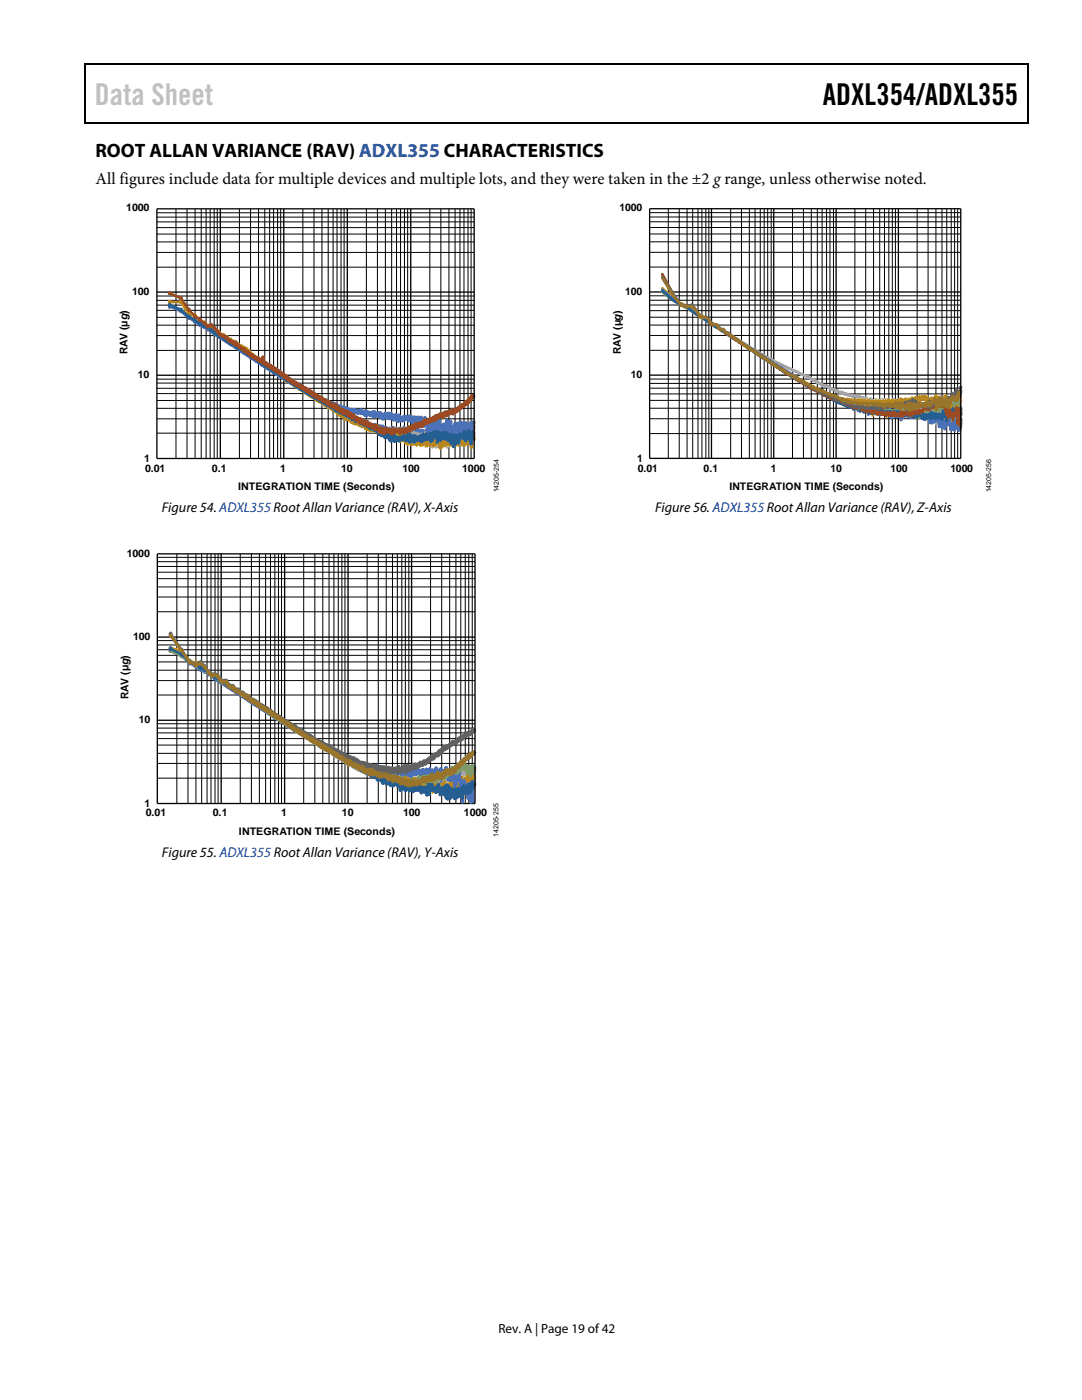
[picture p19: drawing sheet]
<svg xmlns="http://www.w3.org/2000/svg" width="216mm" height="279mm" viewBox="0 0 216 279" stroke-linecap="round" stroke-linejoin="round" font-family="sans-serif">
<defs><g id="words">
<text font-size="6" fill="#c0c0c0" x="18.9" y="21">Data Sheet</text>
<text font-size="6" x="164.2" y="21">ADXL354/ADXL355</text>
<text font-size="3.9" x="19" y="31.3">ROOT ALLAN VARIANCE (RAV) ADXL355 CHARACTERISTICS</text>
<text font-size="3.3" x="19" y="36.8">All figures include data for multiple devices and multiple lots, and they were taken in the ±2 grange, unless otherwise noted.</text>
<g font-size="2.8">
<text x="32.3" y="102.2">Figure 54. ADXL355 Root Allan Variance (RAV), X-Axis</text>
<text x="130.7" y="102.2">Figure 56. ADXL355 Root Allan Variance (RAV), Z-Axis</text>
<text x="32.3" y="170.9">Figure 55. ADXL355 Root Allan Variance (RAV), Y-Axis</text>
</g>
<text font-size="2.6" x="99.5" y="266">Rev. A | Page 19 of 42</text>
<g font-size="2.1" fill="#010101">
<text x="25.2" y="42.2">1000</text>
<text x="123.6" y="42.2">1000</text>
<text x="26.4" y="58.9">100</text>
<text x="124.8" y="58.9">100</text>
<text x="25.5" y="70.7" transform="rotate(-90 25.5 70.7)">RAV (µg)</text>
<text x="123.9" y="70.7" transform="rotate(-90 123.9 70.7)">RAV (µg)</text>
<text x="27.5" y="75.5">10</text>
<text x="125.9" y="75.5">10</text>
<text x="28.7" y="92.2">1</text>
<text x="28.9" y="94.1">0.01</text>
<text x="42.3" y="94.1">0.1</text>
<text x="55.9" y="94.1">1</text>
<text x="68.1" y="94.1">10</text>
<text x="80.3" y="94.1">100</text>
<text x="92.2" y="94.1">1000</text>
<text x="127.1" y="92.2">1</text>
<text x="127.3" y="94.1">0.01</text>
<text x="140.4" y="94.1">0.1</text>
<text x="153.8" y="94.1">1</text>
<text x="165.7" y="94.1">10</text>
<text x="177.7" y="94.1">100</text>
<text x="189.6" y="94.1">1000</text>
<text x="47.5" y="97.9">INTEGRATION TIME (Seconds)</text>
<text x="145.5" y="97.8">INTEGRATION TIME (Seconds)</text>
<text x="25.3" y="111.1">1000</text>
<text x="26.5" y="127.7">100</text>
<text x="25.7" y="139.5" transform="rotate(-90 25.7 139.5)">RAV (µg)</text>
<text x="27.7" y="144.4">10</text>
<text x="28.8" y="161">1</text>
<text x="29.1" y="162.9">0.01</text>
<text x="42.5" y="162.9">0.1</text>
<text x="47.7" y="166.6">INTEGRATION TIME (Seconds)</text>
<text x="56.1" y="162.9">1</text>
<text x="68.2" y="162.9">10</text>
<text x="80.5" y="162.9">100</text>
<text x="92.6" y="162.9">1000</text>
</g>
<g font-size="1.4">
<text x="99.5" y="98.3" transform="rotate(-90 99.5 98.3)">14205-254</text>
<text x="197.8" y="98.3" transform="rotate(-90 197.8 98.3)">14205-256</text>
<text x="99.5" y="167" transform="rotate(-90 99.5 167)">14205-255</text>
</g>
</g></defs>
<path d="M16.9 12.7h.2v1h-.2zM205.1 12.7h.2v1h-.2zM205.1 12.7h.2v.3h-.2zM82.3 24.4h.2v.3h-.2zM205.1 24.4h.2v.3h-.2z" fill="#000"/>
<path d="M16.9 12.8h188.2M17 13.7v11M205.2 13.7v11M205.1 24.5h-188.2" fill="none" stroke="#000" stroke-width=".25"/>
<g fill="none" stroke="#010101" stroke-width=".2">
<path d="M31.3 59.9h63.3M31.3 59.1h63.3M31.3 53.3h63.3M31.3 50.4h63.3M31.3 48.3h63.3M31.3 46.7h63.3M31.3 45.4h63.3M31.3 44.3h63.3M31.3 43.3h63.3M31.3 42.5h63.3M35.1 41.7v49.8M37.3 41.7v49.8"/>
<path d="M38.9 41.7v49.8M40.2 41.7v49.8M41.1 41.7v49.8M41.9 41.7v49.8M42.7 41.7v49.8M43.3 41.7v49.8M47.8 41.7v49.8M50 41.7v49.8M51.6 41.7v49.8M52.8 41.7v49.8M53.8 41.7v49.8M54.6 41.7v49.8"/>
<path d="M55.4 41.7v49.8M56 41.7v49.8M60.4 41.7v49.8M62.7 41.7v49.8M64.2 41.7v49.8M65.5 41.7v49.8M66.5 41.7v49.8M67.2 41.7v49.8M68 41.7v49.8M68.7 41.7v49.8M73.1 41.7v49.8M75.3 41.7v49.8"/>
<path d="M76.9 41.7v49.8M78.1 41.7v49.8M79.1 41.7v49.8M79.9 41.7v49.8M80.7 41.7v49.8M81.3 41.7v49.8M85.8 41.7v49.8M88 41.7v49.8M89.6 41.7v49.8M90.8 41.7v49.8M91.8 41.7v49.8M92.6 41.7v49.8"/>
<path d="M93.4 41.7v49.8M94 41.7v49.8M31.3 79.9h63.3M31.3 78.5h63.3M31.3 77.5h63.3M31.3 76.5h63.3M31.3 75.7h63.3M31.3 69.9h63.3M31.3 67h63.3M31.3 64.9h63.3M31.3 63.3h63.3M31.3 61.9h63.3"/>
<path d="M31.3 60.9h63.3M31.3 86.4h63.3M31.3 83.6h63.3M31.3 81.5h63.3"/>
</g>
<path d="M31.3 58.3h63.3M44 41.7v49.8M56.6 41.7v49.8M69.3 41.7v49.8M82 41.7v49.8M94.6 41.7h-63.3v49.8h63.3M31.3 74.9h63.3" fill="none" stroke="#010101" stroke-width=".26"/>
<path d="M33.9 60.9l2.2 .9 1.6 1.4 2.2 1.3 .9 .4 1.9 1.4 7.6 4.8h.2l1.2 .9 1.8 1.2 .2 .2h.2l.2 .3 .2-.1 .1 .2 .4 .1 .5 .6h.3l.2 .2 .1-.1 .1 .3 .5 .2 .8 .7 .5 .1 .2 .3 .2 .2 .1-.1 .3 .2v.1h.2l.5 .5 .1-.1 .5 .5h.4l.1 .3 .1-.1 .6 .4v.2h.1l.1 .2 .1-.2 .2 .2 .7 .4 .1 .2h.3l.5 .5 .2-.1 .2 .2v.1h.3l.1 .3 .1-.1 .1 .1v-.2v.2l.1-.1 .1 .3 .6 .2v.1l.2-.1 .1 .4 .2-.2 .1 .3 .1-.1 .1 .2 .1-.1 .4 .4 .1-.2 .3 .6 .2-.5 .2 .6h.3l.5 .4h.3l.1 .3 .1-.2 .1 .4 .1-.1 .1 .2v-.2l.6 .2 .2 .3 .1-.1v.3l.1-.2 .1 .2 .5-.2 .2 .5 .1-.3 .2 .5 .1-.3 .1-.1 .1 .3 .1-.4v.4l.2 .1 .1-.1 .4 .5v-.2v.1l.2-.2 .3 .5 .1-.4v.3l.2-.2 .2 .3 .1-.5 .1 .7 .2-.2 .1 .3 .2-.2 .1 .1v.3l.1-.3 .1 .5 .1-.5 .4 .5 .1-.2 .4 .2 .1-.3 .1 .5 .1-.1 .1 .2 .1-.3 .2 .2v-.2l.1 .4 .1-.4 .2 .5 .2-.5 .2 .3 .1-.1 .1 .4 .1-.3 .2 .3 .2-.3 .2 .6 .1-.2 .1 .1v-.3l.2 .2 .1-.3 .2 .3 .1-.2v.4l.2-.7 .2 .5 .1-.4 .2 .4v-.2v.2l.2-.3v.7l.1-.5 .3 .1 .1 .2 .2-.3v.1l.1-.3 .2 .8 .1-.7 .2 .8 .1-.5 .1 .3 .1-.9 .1 .8 .2-.5 .1 .3 .1-.1 .1 .2v-.3l.2 .6 .2-.5 .1 .8 .1-.9 .2 .9 .1-.8h.1l.1 .5 .3-.8 .1 .8 .1-.2v.4l.2-.4 .2 .4 .2-1 .1 .5v-.2l.1 .4 .1-.2 .1 .6 .1-.7 .1 1 .1-.5 .1 .8 .1-1.3v.4l.1-.3 .1 .3 .1-.3 .1 .1 .1 .9 .1-.6 .1 .4v-.4l.2 .6v-1.1l.1 .9 .2-.7 .2 1.1 .1-.7v.6l.1-1.1 .1 .3 .1-.5 .1 1.2 .1-.7 .1 1 .1-1.1 .1 .8 .1-1v.5l.1-.1 .1 .3v-.5l.2 .8 .1-.8 .2 .7v-.9l.2 .8 .2-.7 .1 .7 .2-1.2 .1 1.5v-1.3v.7l.1-.4 .1 .2h.3l.1-.5 .1 .7 .1-.9 .2 .9 .1-.7 .1 .2 .2-.2 .1 .2v-.4l.2-.1 .2 .3v-.3l.1 .2 .3-.5 .1 .3v-.4l.2 .5 .2-.4 .1 .7 .2-1v1.2h.1l.2-1.7 .4 1.5v-1.3l.1 .2v-.2l.2 1.2 .2-.2 .2-1.2 .3 2.4 .3-2.1 .3 2.3 .1-.3 .1-2.1 .3-.2 .2 1.7 .2-1 .1-1" fill="none" stroke="#5d9bd3" stroke-width=".53"/>
<circle cx="33.8" cy="60.8" r=".3" fill="#5d9bd3"/>
<circle cx="33.8" cy="60.8" r=".3" fill="none" stroke="#5d9bd3" stroke-width=".26"/>
<circle cx="36" cy="61.8" r=".3" fill="#5d9bd3"/>
<circle cx="36" cy="61.8" r=".3" fill="none" stroke="#5d9bd3" stroke-width=".26"/>
<circle cx="37.7" cy="63.2" r=".29" fill="#5d9bd3"/>
<circle cx="37.7" cy="63.2" r=".29" fill="none" stroke="#5d9bd3" stroke-width=".26"/>
<circle cx="38.9" cy="63.8" r=".31" fill="#5d9bd3"/>
<circle cx="38.9" cy="63.8" r=".31" fill="none" stroke="#5d9bd3" stroke-width=".26"/>
<circle cx="39.8" cy="64.5" r=".31" fill="#5d9bd3"/>
<circle cx="39.8" cy="64.5" r=".31" fill="none" stroke="#5d9bd3" stroke-width=".26"/>
<circle cx="40.8" cy="64.9" r=".29" fill="#5d9bd3"/>
<circle cx="40.8" cy="64.9" r=".29" fill="none" stroke="#5d9bd3" stroke-width=".26"/>
<path d="M41.3 65.1a.29 .29 0 0 1 .5 .3 .29 .29 0 0 1-.5 .2z" fill="#5d9bd3"/>
<path d="M41.3 65.1a.29 .29 0 0 1 .5 .3 .29 .29 0 0 1-.5 .2z" fill="none" stroke="#5d9bd3" stroke-width=".26"/>
<circle cx="42.1" cy="65.8" r=".31" fill="#5d9bd3"/>
<circle cx="42.1" cy="65.8" r=".31" fill="none" stroke="#5d9bd3" stroke-width=".26"/>
<circle cx="42.7" cy="66.3" r=".29" fill="#5d9bd3"/>
<circle cx="42.7" cy="66.3" r=".29" fill="none" stroke="#5d9bd3" stroke-width=".26"/>
<circle cx="43.2" cy="66.6" r=".29" fill="#5d9bd3"/>
<circle cx="43.2" cy="66.6" r=".29" fill="none" stroke="#5d9bd3" stroke-width=".26"/>
<circle cx="43.7" cy="66.9" r=".31" fill="#5d9bd3"/>
<circle cx="43.7" cy="66.9" r=".31" fill="none" stroke="#5d9bd3" stroke-width=".26"/>
<circle cx="44.1" cy="67.1" r=".28" fill="#5d9bd3"/>
<circle cx="44.1" cy="67.1" r=".28" fill="none" stroke="#5d9bd3" stroke-width=".26"/>
<circle cx="44.6" cy="67.4" r=".29" fill="#5d9bd3"/>
<circle cx="44.6" cy="67.4" r=".29" fill="none" stroke="#5d9bd3" stroke-width=".26"/>
<circle cx="44.9" cy="67.6" r=".29" fill="#5d9bd3"/>
<circle cx="44.9" cy="67.6" r=".29" fill="none" stroke="#5d9bd3" stroke-width=".26"/>
<circle cx="45.3" cy="67.8" r=".32" fill="#5d9bd3"/>
<circle cx="45.3" cy="67.8" r=".32" fill="none" stroke="#5d9bd3" stroke-width=".26"/>
<circle cx="45.6" cy="68.1" r=".31" fill="#5d9bd3"/>
<circle cx="45.6" cy="68.1" r=".31" fill="none" stroke="#5d9bd3" stroke-width=".26"/>
<circle cx="45.9" cy="68.3" r=".31" fill="#5d9bd3"/>
<circle cx="45.9" cy="68.3" r=".31" fill="none" stroke="#5d9bd3" stroke-width=".26"/>
<circle cx="46.2" cy="68.5" r=".32" fill="#5d9bd3"/>
<circle cx="46.2" cy="68.5" r=".32" fill="none" stroke="#5d9bd3" stroke-width=".26"/>
<circle cx="46.5" cy="68.6" r=".31" fill="#5d9bd3"/>
<circle cx="46.5" cy="68.6" r=".31" fill="none" stroke="#5d9bd3" stroke-width=".26"/>
<path d="M46.7 68.5a.32 .32 0 0 1 .4 .3 .32 .32 0 0 1-.4 .3l-.2-.3z" fill="#5d9bd3"/>
<path d="M46.7 68.5a.32 .32 0 0 1 .4 .3 .32 .32 0 0 1-.4 .3l-.2-.3z" fill="none" stroke="#5d9bd3" stroke-width=".26"/>
<circle cx="47" cy="68.9" r=".29" fill="#5d9bd3"/>
<circle cx="47" cy="68.9" r=".29" fill="none" stroke="#5d9bd3" stroke-width=".26"/>
<circle cx="47.3" cy="69.2" r=".29" fill="#5d9bd3"/>
<circle cx="47.3" cy="69.2" r=".29" fill="none" stroke="#5d9bd3" stroke-width=".26"/>
<circle cx="47.5" cy="69.3" r=".28" fill="#5d9bd3"/>
<circle cx="47.5" cy="69.3" r=".28" fill="none" stroke="#5d9bd3" stroke-width=".26"/>
<circle cx="47.8" cy="69.4" r=".29" fill="#5d9bd3"/>
<circle cx="47.8" cy="69.4" r=".29" fill="none" stroke="#5d9bd3" stroke-width=".26"/>
<circle cx="47.9" cy="69.6" r=".31" fill="#5d9bd3"/>
<circle cx="47.9" cy="69.6" r=".31" fill="none" stroke="#5d9bd3" stroke-width=".26"/>
<circle cx="48.2" cy="69.7" r=".32" fill="#5d9bd3"/>
<circle cx="48.2" cy="69.7" r=".32" fill="none" stroke="#5d9bd3" stroke-width=".26"/>
<circle cx="48.3" cy="69.8" r=".31" fill="#5d9bd3"/>
<circle cx="48.3" cy="69.8" r=".31" fill="none" stroke="#5d9bd3" stroke-width=".26"/>
<circle cx="48.5" cy="70" r=".31" fill="#5d9bd3"/>
<circle cx="48.5" cy="70" r=".31" fill="none" stroke="#5d9bd3" stroke-width=".26"/>
<circle cx="48.7" cy="70.1" r=".29" fill="#5d9bd3"/>
<circle cx="48.7" cy="70.1" r=".29" fill="none" stroke="#5d9bd3" stroke-width=".26"/>
<circle cx="48.9" cy="70.2" r=".29" fill="#5d9bd3"/>
<circle cx="48.9" cy="70.2" r=".29" fill="none" stroke="#5d9bd3" stroke-width=".26"/>
<circle cx="49.1" cy="70.3" r=".29" fill="#5d9bd3"/>
<circle cx="49.1" cy="70.3" r=".29" fill="none" stroke="#5d9bd3" stroke-width=".26"/>
<circle cx="49.3" cy="70.4" r=".29" fill="#5d9bd3"/>
<circle cx="49.3" cy="70.4" r=".29" fill="none" stroke="#5d9bd3" stroke-width=".26"/>
<circle cx="49.4" cy="70.5" r=".31" fill="#5d9bd3"/>
<circle cx="49.4" cy="70.5" r=".31" fill="none" stroke="#5d9bd3" stroke-width=".26"/>
<circle cx="49.6" cy="70.7" r=".29" fill="#5d9bd3"/>
<circle cx="49.6" cy="70.7" r=".29" fill="none" stroke="#5d9bd3" stroke-width=".26"/>
<circle cx="49.7" cy="70.8" r=".29" fill="#5d9bd3"/>
<circle cx="49.7" cy="70.8" r=".29" fill="none" stroke="#5d9bd3" stroke-width=".26"/>
<circle cx="49.9" cy="70.8" r=".29" fill="#5d9bd3"/>
<circle cx="49.9" cy="70.8" r=".29" fill="none" stroke="#5d9bd3" stroke-width=".26"/>
<circle cx="50" cy="70.9" r=".29" fill="#5d9bd3"/>
<circle cx="50" cy="70.9" r=".29" fill="none" stroke="#5d9bd3" stroke-width=".26"/>
<circle cx="50.2" cy="71" r=".29" fill="#5d9bd3"/>
<circle cx="50.2" cy="71" r=".29" fill="none" stroke="#5d9bd3" stroke-width=".26"/>
<circle cx="50.3" cy="71.1" r=".3" fill="#5d9bd3"/>
<circle cx="50.3" cy="71.1" r=".3" fill="none" stroke="#5d9bd3" stroke-width=".26"/>
<path d="M50.3 71h.3l.1 .3-.2 .2-.2-.2z" fill="#5d9bd3"/>
<path d="M50.3 71h.3l.1 .3-.2 .2-.2-.2z" fill="none" stroke="#5d9bd3" stroke-width=".26"/>
<circle cx="50.6" cy="71.3" r=".3" fill="#5d9bd3"/>
<circle cx="50.6" cy="71.3" r=".3" fill="none" stroke="#5d9bd3" stroke-width=".26"/>
<path d="M50.6 71.1l.3 .1v.4h-.3z" fill="#5d9bd3"/>
<path d="M50.6 71.1l.3 .1v.4h-.3z" fill="none" stroke="#5d9bd3" stroke-width=".26"/>
<circle cx="50.8" cy="71.5" r=".29" fill="#5d9bd3"/>
<circle cx="50.9" cy="71.5" r=".29" fill="none" stroke="#5d9bd3" stroke-width=".26"/>
<circle cx="51" cy="71.5" r=".27" fill="#5d9bd3"/>
<circle cx="51" cy="71.5" r=".27" fill="none" stroke="#5d9bd3" stroke-width=".26"/>
<circle cx="51.1" cy="71.6" r=".29" fill="#5d9bd3"/>
<circle cx="51.1" cy="71.6" r=".29" fill="none" stroke="#5d9bd3" stroke-width=".26"/>
<circle cx="51.2" cy="71.7" r=".31" fill="#5d9bd3"/>
<circle cx="51.2" cy="71.7" r=".31" fill="none" stroke="#5d9bd3" stroke-width=".26"/>
<circle cx="51.3" cy="71.8" r=".31" fill="#5d9bd3"/>
<circle cx="51.3" cy="71.8" r=".31" fill="none" stroke="#5d9bd3" stroke-width=".26"/>
<circle cx="51.4" cy="71.9" r=".28" fill="#5d9bd3"/>
<circle cx="51.4" cy="71.9" r=".28" fill="none" stroke="#5d9bd3" stroke-width=".26"/>
<circle cx="51.6" cy="71.9" r=".3" fill="#5d9bd3"/>
<circle cx="51.6" cy="71.9" r=".3" fill="none" stroke="#5d9bd3" stroke-width=".26"/>
<path d="M51.5 71.7a.32 .32 0 0 1 .4 .3 .32 .32 0 0 1-.4 .3l-.1-.3z" fill="#5d9bd3"/>
<path d="M51.5 71.7a.32 .32 0 0 1 .4 .3 .32 .32 0 0 1-.4 .3l-.1-.3z" fill="none" stroke="#5d9bd3" stroke-width=".26"/>
<circle cx="51.7" cy="72.1" r=".28" fill="#5d9bd3"/>
<circle cx="51.7" cy="72.1" r=".28" fill="none" stroke="#5d9bd3" stroke-width=".26"/>
<path d="M51.8 71.8a.3 .3 0 0 1 .3 .3 .3 .3 0 0 1-.3 .3z" fill="#5d9bd3"/>
<path d="M51.8 71.8a.3 .3 0 0 1 .3 .3 .3 .3 0 0 1-.3 .3z" fill="none" stroke="#5d9bd3" stroke-width=".26"/>
<circle cx="52" cy="72.2" r=".31" fill="#5d9bd3"/>
<circle cx="52" cy="72.2" r=".31" fill="none" stroke="#5d9bd3" stroke-width=".26"/>
<circle cx="52.1" cy="72.2" r=".29" fill="#5d9bd3"/>
<circle cx="52.1" cy="72.2" r=".29" fill="none" stroke="#5d9bd3" stroke-width=".26"/>
<circle cx="52.2" cy="72.4" r=".31" fill="#5d9bd3"/>
<circle cx="52.2" cy="72.4" r=".31" fill="none" stroke="#5d9bd3" stroke-width=".26"/>
<circle cx="52.2" cy="72.4" r=".31" fill="#5d9bd3"/>
<circle cx="52.2" cy="72.4" r=".31" fill="none" stroke="#5d9bd3" stroke-width=".26"/>
<circle cx="52.3" cy="72.5" r=".31" fill="#5d9bd3"/>
<circle cx="52.3" cy="72.5" r=".31" fill="none" stroke="#5d9bd3" stroke-width=".26"/>
<circle cx="52.4" cy="72.6" r=".29" fill="#5d9bd3"/>
<circle cx="52.4" cy="72.6" r=".29" fill="none" stroke="#5d9bd3" stroke-width=".26"/>
<circle cx="52.5" cy="72.6" r=".29" fill="#5d9bd3"/>
<circle cx="52.5" cy="72.6" r=".29" fill="none" stroke="#5d9bd3" stroke-width=".26"/>
<circle cx="52.6" cy="72.7" r=".29" fill="#5d9bd3"/>
<circle cx="52.6" cy="72.7" r=".29" fill="none" stroke="#5d9bd3" stroke-width=".26"/>
<circle cx="52.7" cy="72.7" r=".28" fill="#5d9bd3"/>
<circle cx="52.7" cy="72.7" r=".28" fill="none" stroke="#5d9bd3" stroke-width=".26"/>
<circle cx="52.8" cy="72.8" r=".31" fill="#5d9bd3"/>
<circle cx="52.8" cy="72.8" r=".31" fill="none" stroke="#5d9bd3" stroke-width=".26"/>
<circle cx="52.9" cy="72.8" r=".3" fill="#5d9bd3"/>
<circle cx="52.9" cy="72.8" r=".3" fill="none" stroke="#5d9bd3" stroke-width=".26"/>
<circle cx="52.9" cy="72.9" r=".31" fill="#5d9bd3"/>
<circle cx="52.9" cy="72.9" r=".31" fill="none" stroke="#5d9bd3" stroke-width=".26"/>
<circle cx="53.1" cy="72.9" r=".29" fill="#5d9bd3"/>
<circle cx="53.1" cy="72.9" r=".29" fill="none" stroke="#5d9bd3" stroke-width=".26"/>
<circle cx="53.2" cy="73" r=".29" fill="#5d9bd3"/>
<circle cx="53.2" cy="73" r=".29" fill="none" stroke="#5d9bd3" stroke-width=".26"/>
<circle cx="53.2" cy="73.1" r=".31" fill="#5d9bd3"/>
<circle cx="53.2" cy="73.1" r=".31" fill="none" stroke="#5d9bd3" stroke-width=".26"/>
<circle cx="53.3" cy="73.1" r=".29" fill="#5d9bd3"/>
<circle cx="53.3" cy="73.1" r=".29" fill="none" stroke="#5d9bd3" stroke-width=".26"/>
<circle cx="53.4" cy="73.1" r=".31" fill="#5d9bd3"/>
<circle cx="53.4" cy="73.1" r=".31" fill="none" stroke="#5d9bd3" stroke-width=".26"/>
<path d="M53.4 72.8h.1l.2 .2-.2 .5-.2-.2z" fill="#5d9bd3"/>
<path d="M53.4 72.8h.1l.2 .2-.2 .5-.2-.2z" fill="none" stroke="#5d9bd3" stroke-width=".26"/>
<path d="M53.5 72.9a.29 .29 0 0 1 .3 .3 .29 .29 0 0 1-.3 .3l-.1-.3z" fill="#5d9bd3"/>
<path d="M53.5 72.9a.29 .29 0 0 1 .3 .3 .29 .29 0 0 1-.3 .3l-.1-.3z" fill="none" stroke="#5d9bd3" stroke-width=".26"/>
<circle cx="53.6" cy="73.2" r=".3" fill="#5d9bd3"/>
<circle cx="53.6" cy="73.2" r=".3" fill="none" stroke="#5d9bd3" stroke-width=".26"/>
<circle cx="53.7" cy="73.4" r=".28" fill="#5d9bd3"/>
<circle cx="53.7" cy="73.4" r=".28" fill="none" stroke="#5d9bd3" stroke-width=".26"/>
<circle cx="53.8" cy="73.4" r=".29" fill="#5d9bd3"/>
<circle cx="53.8" cy="73.4" r=".29" fill="none" stroke="#5d9bd3" stroke-width=".26"/>
<circle cx="53.9" cy="73.4" r=".29" fill="#5d9bd3"/>
<circle cx="53.9" cy="73.4" r=".29" fill="none" stroke="#5d9bd3" stroke-width=".26"/>
<circle cx="53.9" cy="73.5" r=".32" fill="#5d9bd3"/>
<circle cx="53.9" cy="73.5" r=".32" fill="none" stroke="#5d9bd3" stroke-width=".26"/>
<circle cx="54" cy="73.5" r=".29" fill="#5d9bd3"/>
<circle cx="54" cy="73.5" r=".29" fill="none" stroke="#5d9bd3" stroke-width=".26"/>
<path d="M54 73.4a.32 .32 0 0 1 .4 .3 .32 .32 0 0 1-.4 .3l-.1-.3z" fill="#5d9bd3"/>
<path d="M54 73.4a.32 .32 0 0 1 .4 .3 .32 .32 0 0 1-.4 .3l-.1-.3z" fill="none" stroke="#5d9bd3" stroke-width=".26"/>
<circle cx="54.2" cy="73.6" r=".31" fill="#5d9bd3"/>
<circle cx="54.2" cy="73.6" r=".31" fill="none" stroke="#5d9bd3" stroke-width=".26"/>
<circle cx="54.3" cy="73.8" r=".31" fill="#5d9bd3"/>
<circle cx="54.3" cy="73.8" r=".31" fill="none" stroke="#5d9bd3" stroke-width=".26"/>
<circle cx="54.3" cy="73.7" r=".28" fill="#5d9bd3"/>
<circle cx="54.3" cy="73.7" r=".28" fill="none" stroke="#5d9bd3" stroke-width=".26"/>
<circle cx="54.4" cy="73.8" r=".29" fill="#5d9bd3"/>
<circle cx="54.4" cy="73.8" r=".29" fill="none" stroke="#5d9bd3" stroke-width=".26"/>
<circle cx="54.5" cy="73.8" r=".31" fill="#5d9bd3"/>
<circle cx="54.5" cy="73.8" r=".31" fill="none" stroke="#5d9bd3" stroke-width=".26"/>
<circle cx="54.6" cy="73.9" r=".31" fill="#5d9bd3"/>
<circle cx="54.6" cy="73.9" r=".31" fill="none" stroke="#5d9bd3" stroke-width=".26"/>
<circle cx="54.6" cy="73.9" r=".31" fill="#5d9bd3"/>
<circle cx="54.6" cy="73.9" r=".31" fill="none" stroke="#5d9bd3" stroke-width=".26"/>
<circle cx="54.7" cy="74" r=".29" fill="#5d9bd3"/>
<circle cx="54.7" cy="74" r=".29" fill="none" stroke="#5d9bd3" stroke-width=".26"/>
<circle cx="54.7" cy="74" r=".3" fill="#5d9bd3"/>
<circle cx="54.7" cy="74" r=".3" fill="none" stroke="#5d9bd3" stroke-width=".26"/>
<circle cx="54.9" cy="74.1" r=".32" fill="#5d9bd3"/>
<circle cx="54.9" cy="74.1" r=".32" fill="none" stroke="#5d9bd3" stroke-width=".26"/>
<circle cx="54.9" cy="74.1" r=".28" fill="#5d9bd3"/>
<circle cx="54.9" cy="74.1" r=".28" fill="none" stroke="#5d9bd3" stroke-width=".26"/>
<circle cx="55" cy="74.3" r=".29" fill="#5d9bd3"/>
<circle cx="55" cy="74.3" r=".29" fill="none" stroke="#5d9bd3" stroke-width=".26"/>
<circle cx="55.1" cy="74.3" r=".28" fill="#5d9bd3"/>
<circle cx="55.1" cy="74.3" r=".28" fill="none" stroke="#5d9bd3" stroke-width=".26"/>
<circle cx="55.2" cy="74.4" r=".31" fill="#5d9bd3"/>
<circle cx="55.2" cy="74.4" r=".31" fill="none" stroke="#5d9bd3" stroke-width=".26"/>
<circle cx="55.3" cy="74.4" r=".29" fill="#5d9bd3"/>
<circle cx="55.3" cy="74.4" r=".29" fill="none" stroke="#5d9bd3" stroke-width=".26"/>
<circle cx="55.4" cy="74.4" r=".29" fill="#5d9bd3"/>
<circle cx="55.4" cy="74.4" r=".29" fill="none" stroke="#5d9bd3" stroke-width=".26"/>
<path d="M55.3 74.2l.2-.1 .1 .2-.1 .4-.2-.1z" fill="#5d9bd3"/>
<path d="M55.3 74.2l.2-.1 .1 .2-.1 .4-.2-.1z" fill="none" stroke="#5d9bd3" stroke-width=".26"/>
<circle cx="55.5" cy="74.5" r=".29" fill="#5d9bd3"/>
<circle cx="55.5" cy="74.5" r=".29" fill="none" stroke="#5d9bd3" stroke-width=".26"/>
<circle cx="55.5" cy="74.5" r=".31" fill="#5d9bd3"/>
<circle cx="55.5" cy="74.5" r=".31" fill="none" stroke="#5d9bd3" stroke-width=".26"/>
<circle cx="55.6" cy="74.6" r=".29" fill="#5d9bd3"/>
<circle cx="55.6" cy="74.6" r=".29" fill="none" stroke="#5d9bd3" stroke-width=".26"/>
<circle cx="55.7" cy="74.7" r=".31" fill="#5d9bd3"/>
<circle cx="55.7" cy="74.7" r=".31" fill="none" stroke="#5d9bd3" stroke-width=".26"/>
<circle cx="55.8" cy="74.7" r=".28" fill="#5d9bd3"/>
<circle cx="55.8" cy="74.7" r=".28" fill="none" stroke="#5d9bd3" stroke-width=".26"/>
<circle cx="55.9" cy="74.7" r=".29" fill="#5d9bd3"/>
<circle cx="55.9" cy="74.7" r=".29" fill="none" stroke="#5d9bd3" stroke-width=".26"/>
<circle cx="56" cy="74.9" r=".29" fill="#5d9bd3"/>
<circle cx="56" cy="74.9" r=".29" fill="none" stroke="#5d9bd3" stroke-width=".26"/>
<circle cx="56" cy="74.9" r=".29" fill="#5d9bd3"/>
<circle cx="56" cy="74.9" r=".29" fill="none" stroke="#5d9bd3" stroke-width=".26"/>
<circle cx="56.1" cy="74.9" r=".31" fill="#5d9bd3"/>
<circle cx="56.1" cy="74.9" r=".31" fill="none" stroke="#5d9bd3" stroke-width=".26"/>
<circle cx="56.1" cy="74.9" r=".31" fill="#5d9bd3"/>
<circle cx="56.1" cy="74.9" r=".31" fill="none" stroke="#5d9bd3" stroke-width=".26"/>
<circle cx="56.2" cy="75.1" r=".31" fill="#5d9bd3"/>
<circle cx="56.2" cy="75.1" r=".31" fill="none" stroke="#5d9bd3" stroke-width=".26"/>
<circle cx="56.3" cy="75.1" r=".3" fill="#5d9bd3"/>
<circle cx="56.3" cy="75.1" r=".3" fill="none" stroke="#5d9bd3" stroke-width=".26"/>
<path d="M56.3 74.9h.3a.33 .33 0 0 1 .1 .4 .33 .33 0 0 1-.4 .2l-.1-.4z" fill="#5d9bd3"/>
<path d="M56.3 74.9h.3a.33 .33 0 0 1 .1 .4 .33 .33 0 0 1-.4 .2l-.1-.4z" fill="none" stroke="#5d9bd3" stroke-width=".26"/>
<circle cx="56.5" cy="75.1" r=".29" fill="#5d9bd3"/>
<circle cx="56.5" cy="75.1" r=".29" fill="none" stroke="#5d9bd3" stroke-width=".26"/>
<path d="M56.5 74.9a.32 .32 0 0 1 .4 .3 .32 .32 0 0 1-.4 .3l-.1-.4z" fill="#5d9bd3"/>
<path d="M56.5 74.9a.32 .32 0 0 1 .4 .3 .32 .32 0 0 1-.4 .3l-.1-.4z" fill="none" stroke="#5d9bd3" stroke-width=".26"/>
<circle cx="56.7" cy="75.3" r=".29" fill="#5d9bd3"/>
<circle cx="56.7" cy="75.3" r=".29" fill="none" stroke="#5d9bd3" stroke-width=".26"/>
<circle cx="56.8" cy="75.3" r=".31" fill="#5d9bd3"/>
<circle cx="56.8" cy="75.3" r=".31" fill="none" stroke="#5d9bd3" stroke-width=".26"/>
<circle cx="56.8" cy="75.4" r=".28" fill="#5d9bd3"/>
<circle cx="56.8" cy="75.4" r=".28" fill="none" stroke="#5d9bd3" stroke-width=".26"/>
<circle cx="56.9" cy="75.4" r=".32" fill="#5d9bd3"/>
<circle cx="56.9" cy="75.4" r=".32" fill="none" stroke="#5d9bd3" stroke-width=".26"/>
<circle cx="57" cy="75.5" r=".29" fill="#5d9bd3"/>
<circle cx="57" cy="75.5" r=".29" fill="none" stroke="#5d9bd3" stroke-width=".26"/>
<circle cx="57.1" cy="75.5" r=".29" fill="#5d9bd3"/>
<circle cx="57.1" cy="75.5" r=".29" fill="none" stroke="#5d9bd3" stroke-width=".26"/>
<circle cx="57.1" cy="75.6" r=".31" fill="#5d9bd3"/>
<circle cx="57.1" cy="75.6" r=".31" fill="none" stroke="#5d9bd3" stroke-width=".26"/>
<circle cx="57.2" cy="75.7" r=".29" fill="#5d9bd3"/>
<circle cx="57.2" cy="75.7" r=".29" fill="none" stroke="#5d9bd3" stroke-width=".26"/>
<circle cx="57.3" cy="75.8" r=".31" fill="#5d9bd3"/>
<circle cx="57.3" cy="75.8" r=".31" fill="none" stroke="#5d9bd3" stroke-width=".26"/>
<path d="M57.3 75.5h.2l.1 .3-.2 .3-.2-.2z" fill="#5d9bd3"/>
<path d="M57.3 75.5h.2l.1 .3-.2 .3-.2-.2z" fill="none" stroke="#5d9bd3" stroke-width=".26"/>
<circle cx="57.4" cy="75.8" r=".31" fill="#5d9bd3"/>
<circle cx="57.4" cy="75.8" r=".31" fill="none" stroke="#5d9bd3" stroke-width=".26"/>
<circle cx="57.5" cy="75.8" r=".28" fill="#5d9bd3"/>
<circle cx="57.5" cy="75.8" r=".28" fill="none" stroke="#5d9bd3" stroke-width=".26"/>
<path d="M57.5 75.6a.29 .29 0 0 1 .4 .4 .29 .29 0 0 1-.5 .1z" fill="#5d9bd3"/>
<path d="M57.5 75.6a.29 .29 0 0 1 .4 .4 .29 .29 0 0 1-.5 .1z" fill="none" stroke="#5d9bd3" stroke-width=".26"/>
<circle cx="57.7" cy="75.9" r=".29" fill="#5d9bd3"/>
<circle cx="57.7" cy="75.9" r=".29" fill="none" stroke="#5d9bd3" stroke-width=".26"/>
<circle cx="57.8" cy="76" r=".3" fill="#5d9bd3"/>
<circle cx="57.8" cy="76" r=".3" fill="none" stroke="#5d9bd3" stroke-width=".26"/>
<circle cx="57.8" cy="76.1" r=".32" fill="#5d9bd3"/>
<circle cx="57.8" cy="76.1" r=".32" fill="none" stroke="#5d9bd3" stroke-width=".26"/>
<path d="M57.8 75.8h.3a.33 .33 0 0 1 .1 .4 .33 .33 0 0 1-.4 .2l-.1-.3z" fill="#5d9bd3"/>
<path d="M57.8 75.8h.3a.33 .33 0 0 1 .1 .4 .33 .33 0 0 1-.4 .2l-.1-.3z" fill="none" stroke="#5d9bd3" stroke-width=".26"/>
<circle cx="57.9" cy="76.2" r=".31" fill="#5d9bd3"/>
<circle cx="57.9" cy="76.2" r=".31" fill="none" stroke="#5d9bd3" stroke-width=".26"/>
<circle cx="58" cy="76.2" r=".29" fill="#5d9bd3"/>
<circle cx="58" cy="76.2" r=".29" fill="none" stroke="#5d9bd3" stroke-width=".26"/>
<circle cx="58.1" cy="76.2" r=".29" fill="#5d9bd3"/>
<circle cx="58.1" cy="76.2" r=".29" fill="none" stroke="#5d9bd3" stroke-width=".26"/>
<circle cx="58.2" cy="76.4" r=".29" fill="#5d9bd3"/>
<circle cx="58.2" cy="76.4" r=".29" fill="none" stroke="#5d9bd3" stroke-width=".26"/>
<circle cx="58.3" cy="76.3" r=".29" fill="#5d9bd3"/>
<circle cx="58.3" cy="76.3" r=".29" fill="none" stroke="#5d9bd3" stroke-width=".26"/>
<circle cx="58.4" cy="76.4" r=".29" fill="#5d9bd3"/>
<circle cx="58.4" cy="76.4" r=".29" fill="none" stroke="#5d9bd3" stroke-width=".26"/>
<circle cx="58.5" cy="76.5" r=".29" fill="#5d9bd3"/>
<circle cx="58.5" cy="76.5" r=".29" fill="none" stroke="#5d9bd3" stroke-width=".26"/>
<circle cx="58.6" cy="76.5" r=".29" fill="#5d9bd3"/>
<circle cx="58.6" cy="76.5" r=".29" fill="none" stroke="#5d9bd3" stroke-width=".26"/>
<circle cx="58.6" cy="76.6" r=".28" fill="#5d9bd3"/>
<circle cx="58.6" cy="76.6" r=".28" fill="none" stroke="#5d9bd3" stroke-width=".26"/>
<circle cx="58.6" cy="76.6" r=".28" fill="#5d9bd3"/>
<circle cx="58.6" cy="76.6" r=".28" fill="none" stroke="#5d9bd3" stroke-width=".26"/>
<circle cx="58.7" cy="76.7" r=".28" fill="#5d9bd3"/>
<circle cx="58.7" cy="76.7" r=".28" fill="none" stroke="#5d9bd3" stroke-width=".26"/>
<circle cx="58.8" cy="76.7" r=".32" fill="#5d9bd3"/>
<circle cx="58.8" cy="76.7" r=".32" fill="none" stroke="#5d9bd3" stroke-width=".26"/>
<circle cx="58.9" cy="76.8" r=".29" fill="#5d9bd3"/>
<circle cx="58.9" cy="76.8" r=".29" fill="none" stroke="#5d9bd3" stroke-width=".26"/>
<circle cx="59" cy="76.9" r=".29" fill="#5d9bd3"/>
<circle cx="59" cy="76.9" r=".29" fill="none" stroke="#5d9bd3" stroke-width=".26"/>
<circle cx="59.1" cy="76.9" r=".31" fill="#5d9bd3"/>
<circle cx="59.1" cy="76.9" r=".31" fill="none" stroke="#5d9bd3" stroke-width=".26"/>
<circle cx="59.2" cy="76.9" r=".29" fill="#5d9bd3"/>
<circle cx="59.2" cy="76.9" r=".29" fill="none" stroke="#5d9bd3" stroke-width=".26"/>
<path d="M59.1 76.7l.2-.1 .1 .2-.1 .5-.3-.2z" fill="#5d9bd3"/>
<path d="M59.1 76.7l.2-.1 .1 .2-.1 .5-.3-.2z" fill="none" stroke="#5d9bd3" stroke-width=".26"/>
<circle cx="59.3" cy="77.1" r=".31" fill="#5d9bd3"/>
<circle cx="59.3" cy="77.1" r=".31" fill="none" stroke="#5d9bd3" stroke-width=".26"/>
<circle cx="59.4" cy="77" r=".29" fill="#5d9bd3"/>
<circle cx="59.4" cy="77" r=".29" fill="none" stroke="#5d9bd3" stroke-width=".26"/>
<circle cx="59.4" cy="77.1" r=".31" fill="#5d9bd3"/>
<circle cx="59.4" cy="77.1" r=".31" fill="none" stroke="#5d9bd3" stroke-width=".26"/>
<circle cx="59.5" cy="77.2" r=".29" fill="#5d9bd3"/>
<circle cx="59.5" cy="77.2" r=".29" fill="none" stroke="#5d9bd3" stroke-width=".26"/>
<circle cx="59.6" cy="77.2" r=".31" fill="#5d9bd3"/>
<circle cx="59.6" cy="77.2" r=".31" fill="none" stroke="#5d9bd3" stroke-width=".26"/>
<circle cx="59.7" cy="77.2" r=".28" fill="#5d9bd3"/>
<circle cx="59.7" cy="77.2" r=".28" fill="none" stroke="#5d9bd3" stroke-width=".26"/>
<circle cx="59.8" cy="77.4" r=".29" fill="#5d9bd3"/>
<circle cx="59.8" cy="77.4" r=".29" fill="none" stroke="#5d9bd3" stroke-width=".26"/>
<circle cx="59.8" cy="77.4" r=".29" fill="#5d9bd3"/>
<circle cx="59.8" cy="77.4" r=".29" fill="none" stroke="#5d9bd3" stroke-width=".26"/>
<circle cx="59.9" cy="77.5" r=".28" fill="#5d9bd3"/>
<circle cx="59.9" cy="77.5" r=".28" fill="none" stroke="#5d9bd3" stroke-width=".26"/>
<circle cx="60" cy="77.5" r=".31" fill="#5d9bd3"/>
<circle cx="60" cy="77.5" r=".31" fill="none" stroke="#5d9bd3" stroke-width=".26"/>
<circle cx="60" cy="77.5" r=".31" fill="#5d9bd3"/>
<circle cx="60" cy="77.5" r=".31" fill="none" stroke="#5d9bd3" stroke-width=".26"/>
<circle cx="60.1" cy="77.6" r=".31" fill="#5d9bd3"/>
<circle cx="60.1" cy="77.6" r=".31" fill="none" stroke="#5d9bd3" stroke-width=".26"/>
<circle cx="60.2" cy="77.5" r=".3" fill="#5d9bd3"/>
<circle cx="60.2" cy="77.5" r=".3" fill="none" stroke="#5d9bd3" stroke-width=".26"/>
<path d="M60.2 77.4h.3a.33 .33 0 0 1 .1 .4 .33 .33 0 0 1-.4 .2l-.1-.3z" fill="#5d9bd3"/>
<path d="M60.2 77.4h.3a.33 .33 0 0 1 .1 .4 .33 .33 0 0 1-.4 .2l-.1-.3z" fill="none" stroke="#5d9bd3" stroke-width=".26"/>
<path d="M60.3 77.4a.32 .32 0 0 1 .4 .3 .32 .32 0 0 1-.4 .3l-.1-.3z" fill="#5d9bd3"/>
<path d="M60.3 77.4a.32 .32 0 0 1 .4 .3 .32 .32 0 0 1-.4 .3l-.1-.3z" fill="none" stroke="#5d9bd3" stroke-width=".26"/>
<path d="M60.3 77.5l.4 .1-.1 .4h-.3z" fill="#5d9bd3"/>
<path d="M60.3 77.5l.4 .1-.1 .4h-.3z" fill="none" stroke="#5d9bd3" stroke-width=".26"/>
<path d="M60.4 77.4a.3 .3 0 0 1 .4 .3 .3 .3 0 0 1-.4 .3z" fill="#5d9bd3"/>
<path d="M60.4 77.4a.3 .3 0 0 1 .4 .3 .3 .3 0 0 1-.4 .3z" fill="none" stroke="#5d9bd3" stroke-width=".26"/>
<circle cx="60.6" cy="77.8" r=".3" fill="#5d9bd3"/>
<circle cx="60.6" cy="77.8" r=".3" fill="none" stroke="#5d9bd3" stroke-width=".26"/>
<circle cx="60.7" cy="77.9" r=".28" fill="#5d9bd3"/>
<circle cx="60.7" cy="77.9" r=".28" fill="none" stroke="#5d9bd3" stroke-width=".26"/>
<circle cx="60.8" cy="77.9" r=".3" fill="#5d9bd3"/>
<circle cx="60.8" cy="77.9" r=".3" fill="none" stroke="#5d9bd3" stroke-width=".26"/>
<circle cx="60.9" cy="78" r=".29" fill="#5d9bd3"/>
<circle cx="60.9" cy="78" r=".29" fill="none" stroke="#5d9bd3" stroke-width=".26"/>
<circle cx="60.9" cy="78" r=".29" fill="#5d9bd3"/>
<circle cx="60.9" cy="78" r=".29" fill="none" stroke="#5d9bd3" stroke-width=".26"/>
<circle cx="61" cy="78.1" r=".31" fill="#5d9bd3"/>
<circle cx="61" cy="78.1" r=".31" fill="none" stroke="#5d9bd3" stroke-width=".26"/>
<circle cx="61" cy="78.3" r=".28" fill="#5d9bd3"/>
<circle cx="61" cy="78.3" r=".28" fill="none" stroke="#5d9bd3" stroke-width=".26"/>
<circle cx="61.1" cy="78.3" r=".28" fill="#5d9bd3"/>
<circle cx="61.1" cy="78.3" r=".28" fill="none" stroke="#5d9bd3" stroke-width=".26"/>
<circle cx="61.2" cy="78.3" r=".31" fill="#5d9bd3"/>
<circle cx="61.2" cy="78.3" r=".31" fill="none" stroke="#5d9bd3" stroke-width=".26"/>
<circle cx="61.3" cy="78.5" r=".29" fill="#5d9bd3"/>
<circle cx="61.3" cy="78.5" r=".29" fill="none" stroke="#5d9bd3" stroke-width=".26"/>
<circle cx="61.4" cy="78.3" r=".29" fill="#5d9bd3"/>
<circle cx="61.4" cy="78.3" r=".29" fill="none" stroke="#5d9bd3" stroke-width=".26"/>
<circle cx="61.5" cy="78.5" r=".31" fill="#5d9bd3"/>
<circle cx="61.5" cy="78.5" r=".31" fill="none" stroke="#5d9bd3" stroke-width=".26"/>
<circle cx="61.6" cy="78.5" r=".29" fill="#5d9bd3"/>
<circle cx="61.6" cy="78.5" r=".29" fill="none" stroke="#5d9bd3" stroke-width=".26"/>
<circle cx="61.6" cy="78.6" r=".29" fill="#5d9bd3"/>
<circle cx="61.6" cy="78.6" r=".29" fill="none" stroke="#5d9bd3" stroke-width=".26"/>
<circle cx="61.7" cy="78.5" r=".28" fill="#5d9bd3"/>
<circle cx="61.7" cy="78.5" r=".28" fill="none" stroke="#5d9bd3" stroke-width=".26"/>
<circle cx="61.7" cy="78.6" r=".31" fill="#5d9bd3"/>
<circle cx="61.7" cy="78.6" r=".31" fill="none" stroke="#5d9bd3" stroke-width=".26"/>
<circle cx="61.8" cy="78.7" r=".28" fill="#5d9bd3"/>
<circle cx="61.8" cy="78.7" r=".28" fill="none" stroke="#5d9bd3" stroke-width=".26"/>
<circle cx="61.9" cy="78.7" r=".29" fill="#5d9bd3"/>
<circle cx="61.9" cy="78.7" r=".29" fill="none" stroke="#5d9bd3" stroke-width=".26"/>
<circle cx="62" cy="78.7" r=".29" fill="#5d9bd3"/>
<circle cx="62" cy="78.7" r=".29" fill="none" stroke="#5d9bd3" stroke-width=".26"/>
<circle cx="62.1" cy="78.8" r=".31" fill="#5d9bd3"/>
<circle cx="62.1" cy="78.8" r=".31" fill="none" stroke="#5d9bd3" stroke-width=".26"/>
<circle cx="62.2" cy="78.9" r=".29" fill="#5d9bd3"/>
<circle cx="62.2" cy="78.9" r=".29" fill="none" stroke="#5d9bd3" stroke-width=".26"/>
<circle cx="62.3" cy="78.9" r=".31" fill="#5d9bd3"/>
<circle cx="62.3" cy="78.9" r=".31" fill="none" stroke="#5d9bd3" stroke-width=".26"/>
<path d="M62.2 78.9l.3 .1 .1 .1-.2 .4-.2-.2z" fill="#5d9bd3"/>
<path d="M62.2 78.9l.3 .1 .1 .1-.2 .4-.2-.2z" fill="none" stroke="#5d9bd3" stroke-width=".26"/>
<circle cx="62.4" cy="79.1" r=".29" fill="#5d9bd3"/>
<circle cx="62.4" cy="79.1" r=".29" fill="none" stroke="#5d9bd3" stroke-width=".26"/>
<circle cx="62.5" cy="79.1" r=".28" fill="#5d9bd3"/>
<circle cx="62.5" cy="79.1" r=".28" fill="none" stroke="#5d9bd3" stroke-width=".26"/>
<circle cx="62.5" cy="79.2" r=".3" fill="#5d9bd3"/>
<circle cx="62.5" cy="79.2" r=".3" fill="none" stroke="#5d9bd3" stroke-width=".26"/>
<circle cx="62.6" cy="79.1" r=".31" fill="#5d9bd3"/>
<circle cx="62.6" cy="79.1" r=".31" fill="none" stroke="#5d9bd3" stroke-width=".26"/>
<path d="M62.6 78.9a.29 .29 0 0 1 .4 .4 .29 .29 0 0 1-.5 .1z" fill="#5d9bd3"/>
<path d="M62.6 78.9a.29 .29 0 0 1 .4 .4 .29 .29 0 0 1-.5 .1z" fill="none" stroke="#5d9bd3" stroke-width=".26"/>
<circle cx="62.8" cy="79.2" r=".29" fill="#5d9bd3"/>
<circle cx="62.8" cy="79.2" r=".29" fill="none" stroke="#5d9bd3" stroke-width=".26"/>
<circle cx="62.9" cy="79.4" r=".29" fill="#5d9bd3"/>
<circle cx="62.9" cy="79.4" r=".29" fill="none" stroke="#5d9bd3" stroke-width=".26"/>
<circle cx="63" cy="79.4" r=".31" fill="#5d9bd3"/>
<circle cx="63" cy="79.4" r=".31" fill="none" stroke="#5d9bd3" stroke-width=".26"/>
<circle cx="63" cy="79.4" r=".28" fill="#5d9bd3"/>
<circle cx="63" cy="79.4" r=".28" fill="none" stroke="#5d9bd3" stroke-width=".26"/>
<circle cx="63.1" cy="79.5" r=".28" fill="#5d9bd3"/>
<circle cx="63.1" cy="79.5" r=".28" fill="none" stroke="#5d9bd3" stroke-width=".26"/>
<circle cx="63.2" cy="79.5" r=".28" fill="#5d9bd3"/>
<circle cx="63.2" cy="79.5" r=".28" fill="none" stroke="#5d9bd3" stroke-width=".26"/>
<circle cx="63.2" cy="79.6" r=".31" fill="#5d9bd3"/>
<circle cx="63.2" cy="79.6" r=".31" fill="none" stroke="#5d9bd3" stroke-width=".26"/>
<circle cx="63.3" cy="79.5" r=".31" fill="#5d9bd3"/>
<circle cx="63.3" cy="79.5" r=".31" fill="none" stroke="#5d9bd3" stroke-width=".26"/>
<circle cx="63.4" cy="79.6" r=".29" fill="#5d9bd3"/>
<circle cx="63.4" cy="79.6" r=".29" fill="none" stroke="#5d9bd3" stroke-width=".26"/>
<circle cx="63.5" cy="79.6" r=".29" fill="#5d9bd3"/>
<circle cx="63.5" cy="79.6" r=".29" fill="none" stroke="#5d9bd3" stroke-width=".26"/>
<circle cx="63.6" cy="79.6" r=".28" fill="#5d9bd3"/>
<circle cx="63.6" cy="79.6" r=".28" fill="none" stroke="#5d9bd3" stroke-width=".26"/>
<circle cx="63.6" cy="79.8" r=".3" fill="#5d9bd3"/>
<circle cx="63.6" cy="79.8" r=".3" fill="none" stroke="#5d9bd3" stroke-width=".26"/>
<circle cx="63.7" cy="79.8" r=".31" fill="#5d9bd3"/>
<circle cx="63.7" cy="79.8" r=".31" fill="none" stroke="#5d9bd3" stroke-width=".26"/>
<circle cx="63.8" cy="79.9" r=".29" fill="#5d9bd3"/>
<circle cx="63.8" cy="79.9" r=".29" fill="none" stroke="#5d9bd3" stroke-width=".26"/>
<circle cx="63.8" cy="79.8" r=".31" fill="#5d9bd3"/>
<circle cx="63.8" cy="79.8" r=".31" fill="none" stroke="#5d9bd3" stroke-width=".26"/>
<circle cx="63.9" cy="80.1" r=".31" fill="#5d9bd3"/>
<circle cx="63.9" cy="80.1" r=".31" fill="none" stroke="#5d9bd3" stroke-width=".26"/>
<circle cx="64" cy="80" r=".31" fill="#5d9bd3"/>
<circle cx="64" cy="80" r=".31" fill="none" stroke="#5d9bd3" stroke-width=".26"/>
<circle cx="64.1" cy="80.1" r=".3" fill="#5d9bd3"/>
<circle cx="64.1" cy="80.1" r=".3" fill="none" stroke="#5d9bd3" stroke-width=".26"/>
<circle cx="64.2" cy="80" r=".28" fill="#5d9bd3"/>
<circle cx="64.2" cy="80" r=".28" fill="none" stroke="#5d9bd3" stroke-width=".26"/>
<circle cx="64.2" cy="80.1" r=".31" fill="#5d9bd3"/>
<circle cx="64.2" cy="80.1" r=".31" fill="none" stroke="#5d9bd3" stroke-width=".26"/>
<circle cx="64.3" cy="80" r=".31" fill="#5d9bd3"/>
<circle cx="64.3" cy="80" r=".31" fill="none" stroke="#5d9bd3" stroke-width=".26"/>
<circle cx="64.4" cy="80.3" r=".3" fill="#5d9bd3"/>
<circle cx="64.4" cy="80.3" r=".3" fill="none" stroke="#5d9bd3" stroke-width=".26"/>
<circle cx="64.5" cy="80.3" r=".31" fill="#5d9bd3"/>
<circle cx="64.5" cy="80.3" r=".31" fill="none" stroke="#5d9bd3" stroke-width=".26"/>
<circle cx="64.6" cy="80.2" r=".29" fill="#5d9bd3"/>
<circle cx="64.6" cy="80.2" r=".29" fill="none" stroke="#5d9bd3" stroke-width=".26"/>
<circle cx="64.7" cy="80.2" r=".29" fill="#5d9bd3"/>
<circle cx="64.7" cy="80.2" r=".29" fill="none" stroke="#5d9bd3" stroke-width=".26"/>
<circle cx="64.8" cy="80.5" r=".29" fill="#5d9bd3"/>
<circle cx="64.8" cy="80.5" r=".29" fill="none" stroke="#5d9bd3" stroke-width=".26"/>
<circle cx="64.8" cy="80.4" r=".29" fill="#5d9bd3"/>
<circle cx="64.8" cy="80.4" r=".29" fill="none" stroke="#5d9bd3" stroke-width=".26"/>
<circle cx="64.9" cy="80.5" r=".29" fill="#5d9bd3"/>
<circle cx="64.9" cy="80.5" r=".29" fill="none" stroke="#5d9bd3" stroke-width=".26"/>
<circle cx="64.9" cy="80.6" r=".28" fill="#5d9bd3"/>
<circle cx="64.9" cy="80.6" r=".28" fill="none" stroke="#5d9bd3" stroke-width=".26"/>
<circle cx="65" cy="80.7" r=".28" fill="#5d9bd3"/>
<circle cx="65" cy="80.7" r=".28" fill="none" stroke="#5d9bd3" stroke-width=".26"/>
<circle cx="65.1" cy="80.7" r=".29" fill="#5d9bd3"/>
<circle cx="65.1" cy="80.7" r=".29" fill="none" stroke="#5d9bd3" stroke-width=".26"/>
<circle cx="65.2" cy="80.5" r=".31" fill="#5d9bd3"/>
<circle cx="65.2" cy="80.5" r=".31" fill="none" stroke="#5d9bd3" stroke-width=".26"/>
<path d="M65.2 80.6a.32 .32 0 0 1 .4 .3 .32 .32 0 0 1-.4 .3l-.2-.3z" fill="#5d9bd3"/>
<path d="M65.2 80.6a.32 .32 0 0 1 .4 .3 .32 .32 0 0 1-.4 .3l-.2-.3z" fill="none" stroke="#5d9bd3" stroke-width=".26"/>
<circle cx="65.4" cy="80.9" r=".3" fill="#5d9bd3"/>
<circle cx="65.4" cy="80.9" r=".3" fill="none" stroke="#5d9bd3" stroke-width=".26"/>
<circle cx="65.5" cy="80.8" r=".29" fill="#5d9bd3"/>
<circle cx="65.5" cy="80.8" r=".29" fill="none" stroke="#5d9bd3" stroke-width=".26"/>
<path d="M65.4 80.4a.3 .3 0 0 1 .3 .3 .3 .3 0 0 1-.3 .3l-.1-.3z" fill="#5d9bd3"/>
<path d="M65.4 80.4a.3 .3 0 0 1 .3 .3 .3 .3 0 0 1-.3 .3l-.1-.3z" fill="none" stroke="#5d9bd3" stroke-width=".26"/>
<circle cx="65.6" cy="81" r=".29" fill="#5d9bd3"/>
<circle cx="65.6" cy="81" r=".29" fill="none" stroke="#5d9bd3" stroke-width=".26"/>
<circle cx="65.6" cy="80.9" r=".31" fill="#5d9bd3"/>
<circle cx="65.6" cy="80.9" r=".31" fill="none" stroke="#5d9bd3" stroke-width=".26"/>
<circle cx="65.7" cy="80.9" r=".29" fill="#5d9bd3"/>
<circle cx="65.7" cy="80.9" r=".29" fill="none" stroke="#5d9bd3" stroke-width=".26"/>
<circle cx="65.8" cy="81.1" r=".29" fill="#5d9bd3"/>
<circle cx="65.8" cy="81.1" r=".29" fill="none" stroke="#5d9bd3" stroke-width=".26"/>
<circle cx="65.9" cy="80.9" r=".29" fill="#5d9bd3"/>
<circle cx="65.9" cy="80.9" r=".29" fill="none" stroke="#5d9bd3" stroke-width=".26"/>
<circle cx="66" cy="81.2" r=".29" fill="#5d9bd3"/>
<circle cx="66" cy="81.2" r=".29" fill="none" stroke="#5d9bd3" stroke-width=".26"/>
<path d="M66 80.9l.2 .1 .1 .2-.2 .3-.2-.2z" fill="#5d9bd3"/>
<path d="M66 80.9l.2 .1 .1 .2-.2 .3-.2-.2z" fill="none" stroke="#5d9bd3" stroke-width=".26"/>
<circle cx="66.1" cy="81.4" r=".27" fill="#5d9bd3"/>
<circle cx="66.1" cy="81.4" r=".27" fill="none" stroke="#5d9bd3" stroke-width=".26"/>
<circle cx="66.2" cy="81.3" r=".3" fill="#5d9bd3"/>
<circle cx="66.2" cy="81.3" r=".3" fill="none" stroke="#5d9bd3" stroke-width=".26"/>
<circle cx="66.2" cy="81.4" r=".31" fill="#5d9bd3"/>
<circle cx="66.2" cy="81.4" r=".31" fill="none" stroke="#5d9bd3" stroke-width=".26"/>
<circle cx="66.4" cy="81.2" r=".28" fill="#5d9bd3"/>
<circle cx="66.4" cy="81.2" r=".28" fill="none" stroke="#5d9bd3" stroke-width=".26"/>
<circle cx="66.4" cy="81.3" r=".31" fill="#5d9bd3"/>
<circle cx="66.4" cy="81.3" r=".31" fill="none" stroke="#5d9bd3" stroke-width=".26"/>
<circle cx="66.5" cy="81.6" r=".3" fill="#5d9bd3"/>
<circle cx="66.5" cy="81.6" r=".3" fill="none" stroke="#5d9bd3" stroke-width=".26"/>
<path d="M66.5 81.4h.2a.33 .33 0 0 1 .2 .4 .33 .33 0 0 1-.4 .2l-.1-.3z" fill="#5d9bd3"/>
<path d="M66.5 81.4h.2a.33 .33 0 0 1 .2 .4 .33 .33 0 0 1-.4 .2l-.1-.3z" fill="none" stroke="#5d9bd3" stroke-width=".26"/>
<circle cx="66.7" cy="81.7" r=".29" fill="#5d9bd3"/>
<circle cx="66.7" cy="81.7" r=".29" fill="none" stroke="#5d9bd3" stroke-width=".26"/>
<circle cx="66.8" cy="81.6" r=".3" fill="#5d9bd3"/>
<circle cx="66.8" cy="81.6" r=".3" fill="none" stroke="#5d9bd3" stroke-width=".26"/>
<circle cx="66.8" cy="81.8" r=".31" fill="#5d9bd3"/>
<circle cx="66.8" cy="81.8" r=".31" fill="none" stroke="#5d9bd3" stroke-width=".26"/>
<circle cx="66.9" cy="81.3" r=".3" fill="#5d9bd3"/>
<circle cx="66.9" cy="81.3" r=".3" fill="none" stroke="#5d9bd3" stroke-width=".26"/>
<circle cx="67" cy="81.6" r=".28" fill="#5d9bd3"/>
<circle cx="67" cy="81.6" r=".28" fill="none" stroke="#5d9bd3" stroke-width=".26"/>
<path d="M66.9 81.5a.32 .32 0 0 1 .5 .3 .32 .32 0 0 1-.5 .3l-.1-.2z" fill="#5d9bd3"/>
<path d="M66.9 81.5a.32 .32 0 0 1 .5 .3 .32 .32 0 0 1-.5 .3l-.1-.2z" fill="none" stroke="#5d9bd3" stroke-width=".26"/>
<path d="M67 81.5a.32 .32 0 0 1 .4 .3 .32 .32 0 0 1-.4 .3l-.1-.3z" fill="#5d9bd3"/>
<path d="M67 81.5a.32 .32 0 0 1 .4 .3 .32 .32 0 0 1-.4 .3l-.1-.3z" fill="none" stroke="#5d9bd3" stroke-width=".26"/>
<circle cx="67.2" cy="81.9" r=".29" fill="#5d9bd3"/>
<circle cx="67.2" cy="81.9" r=".29" fill="none" stroke="#5d9bd3" stroke-width=".26"/>
<circle cx="67.3" cy="81.9" r=".31" fill="#5d9bd3"/>
<circle cx="67.3" cy="81.9" r=".31" fill="none" stroke="#5d9bd3" stroke-width=".26"/>
<path d="M67.3 81.5l.3 .2-.1 .4-.3-.1z" fill="#5d9bd3"/>
<path d="M67.3 81.5l.3 .2-.1 .4-.3-.1z" fill="none" stroke="#5d9bd3" stroke-width=".26"/>
<path d="M67.3 81.7l.4 .1-.1 .4-.2 .1-.1-.2z" fill="#5d9bd3"/>
<path d="M67.3 81.7l.4 .1-.1 .4-.2 .1-.1-.2z" fill="none" stroke="#5d9bd3" stroke-width=".26"/>
<circle cx="67.5" cy="82.1" r=".28" fill="#5d9bd3"/>
<circle cx="67.5" cy="82.1" r=".28" fill="none" stroke="#5d9bd3" stroke-width=".26"/>
<circle cx="67.6" cy="82.1" r=".28" fill="#5d9bd3"/>
<circle cx="67.6" cy="82.1" r=".28" fill="none" stroke="#5d9bd3" stroke-width=".26"/>
<circle cx="67.7" cy="82.1" r=".29" fill="#5d9bd3"/>
<circle cx="67.7" cy="82.1" r=".29" fill="none" stroke="#5d9bd3" stroke-width=".26"/>
<circle cx="67.8" cy="82.2" r=".29" fill="#5d9bd3"/>
<circle cx="67.8" cy="82.2" r=".29" fill="none" stroke="#5d9bd3" stroke-width=".26"/>
<circle cx="67.8" cy="82.3" r=".31" fill="#5d9bd3"/>
<circle cx="67.8" cy="82.3" r=".31" fill="none" stroke="#5d9bd3" stroke-width=".26"/>
<circle cx="67.9" cy="82.3" r=".29" fill="#5d9bd3"/>
<circle cx="67.9" cy="82.3" r=".29" fill="none" stroke="#5d9bd3" stroke-width=".26"/>
<path d="M67.9 82h.3v.3l-.1 .2-.3-.1z" fill="#5d9bd3"/>
<path d="M67.9 82h.3v.3l-.1 .2-.3-.1z" fill="none" stroke="#5d9bd3" stroke-width=".26"/>
<path d="M68 82.1l.1-.1 .2 .2-.2 .4-.2-.1z" fill="#5d9bd3"/>
<path d="M68 82.1l.1-.1 .2 .2-.2 .4-.2-.1z" fill="none" stroke="#5d9bd3" stroke-width=".26"/>
<circle cx="68.1" cy="82.3" r=".28" fill="#5d9bd3"/>
<circle cx="68.1" cy="82.3" r=".28" fill="none" stroke="#5d9bd3" stroke-width=".26"/>
<circle cx="68.2" cy="82.3" r=".29" fill="#5d9bd3"/>
<circle cx="68.2" cy="82.3" r=".29" fill="none" stroke="#5d9bd3" stroke-width=".26"/>
<circle cx="68.3" cy="82.7" r=".29" fill="#5d9bd3"/>
<circle cx="68.3" cy="82.7" r=".29" fill="none" stroke="#5d9bd3" stroke-width=".26"/>
<circle cx="68.4" cy="82.4" r=".31" fill="#5d9bd3"/>
<circle cx="68.4" cy="82.4" r=".31" fill="none" stroke="#5d9bd3" stroke-width=".26"/>
<circle cx="68.5" cy="82.8" r=".29" fill="#5d9bd3"/>
<circle cx="68.5" cy="82.8" r=".29" fill="none" stroke="#5d9bd3" stroke-width=".26"/>
<circle cx="68.5" cy="82.7" r=".31" fill="#5d9bd3"/>
<circle cx="68.5" cy="82.7" r=".31" fill="none" stroke="#5d9bd3" stroke-width=".26"/>
<circle cx="68.6" cy="82.9" r=".31" fill="#5d9bd3"/>
<circle cx="68.6" cy="82.9" r=".31" fill="none" stroke="#5d9bd3" stroke-width=".26"/>
<circle cx="68.6" cy="82.7" r=".31" fill="#5d9bd3"/>
<circle cx="68.6" cy="82.7" r=".31" fill="none" stroke="#5d9bd3" stroke-width=".26"/>
<circle cx="68.7" cy="82.8" r=".29" fill="#5d9bd3"/>
<circle cx="68.7" cy="82.8" r=".29" fill="none" stroke="#5d9bd3" stroke-width=".26"/>
<circle cx="68.8" cy="82.7" r=".28" fill="#5d9bd3"/>
<circle cx="68.8" cy="82.7" r=".28" fill="none" stroke="#5d9bd3" stroke-width=".26"/>
<circle cx="68.9" cy="82.8" r=".31" fill="#5d9bd3"/>
<circle cx="68.9" cy="82.8" r=".31" fill="none" stroke="#5d9bd3" stroke-width=".26"/>
<circle cx="69" cy="82.8" r=".29" fill="#5d9bd3"/>
<circle cx="69" cy="82.8" r=".29" fill="none" stroke="#5d9bd3" stroke-width=".26"/>
<circle cx="69.1" cy="82.9" r=".29" fill="#5d9bd3"/>
<circle cx="69.1" cy="82.9" r=".29" fill="none" stroke="#5d9bd3" stroke-width=".26"/>
<circle cx="69.2" cy="82.9" r=".31" fill="#5d9bd3"/>
<circle cx="69.2" cy="82.9" r=".31" fill="none" stroke="#5d9bd3" stroke-width=".26"/>
<circle cx="69.3" cy="82.9" r=".29" fill="#5d9bd3"/>
<circle cx="69.3" cy="82.9" r=".29" fill="none" stroke="#5d9bd3" stroke-width=".26"/>
<path d="M69.2 82.8h.3v.3l-.2 .2-.2-.2z" fill="#5d9bd3"/>
<path d="M69.2 82.8h.3v.3l-.2 .2-.2-.2z" fill="none" stroke="#5d9bd3" stroke-width=".26"/>
<circle cx="69.4" cy="83" r=".29" fill="#5d9bd3"/>
<circle cx="69.4" cy="83" r=".29" fill="none" stroke="#5d9bd3" stroke-width=".26"/>
<circle cx="69.4" cy="83.2" r=".31" fill="#5d9bd3"/>
<circle cx="69.4" cy="83.2" r=".31" fill="none" stroke="#5d9bd3" stroke-width=".26"/>
<circle cx="69.5" cy="83.1" r=".29" fill="#5d9bd3"/>
<circle cx="69.5" cy="83.1" r=".29" fill="none" stroke="#5d9bd3" stroke-width=".26"/>
<circle cx="69.6" cy="83.4" r=".29" fill="#5d9bd3"/>
<circle cx="69.6" cy="83.4" r=".29" fill="none" stroke="#5d9bd3" stroke-width=".26"/>
<circle cx="69.7" cy="83.2" r=".31" fill="#5d9bd3"/>
<circle cx="69.7" cy="83.2" r=".31" fill="none" stroke="#5d9bd3" stroke-width=".26"/>
<circle cx="69.8" cy="83.4" r=".29" fill="#5d9bd3"/>
<circle cx="69.8" cy="83.4" r=".29" fill="none" stroke="#5d9bd3" stroke-width=".26"/>
<circle cx="69.9" cy="83.3" r=".3" fill="#5d9bd3"/>
<circle cx="69.9" cy="83.3" r=".3" fill="none" stroke="#5d9bd3" stroke-width=".26"/>
<path d="M69.9 83.1a.3 .3 0 0 1 .3 .3 .3 .3 0 0 1-.3 .3l-.2-.3z" fill="#5d9bd3"/>
<path d="M69.9 83.1a.3 .3 0 0 1 .3 .3 .3 .3 0 0 1-.3 .3l-.2-.3z" fill="none" stroke="#5d9bd3" stroke-width=".26"/>
<circle cx="70" cy="83.4" r=".28" fill="#5d9bd3"/>
<circle cx="70" cy="83.4" r=".28" fill="none" stroke="#5d9bd3" stroke-width=".26"/>
<circle cx="70.1" cy="83.3" r=".29" fill="#5d9bd3"/>
<circle cx="70.1" cy="83.3" r=".29" fill="none" stroke="#5d9bd3" stroke-width=".26"/>
<circle cx="70.2" cy="83.3" r=".29" fill="#5d9bd3"/>
<circle cx="70.2" cy="83.3" r=".29" fill="none" stroke="#5d9bd3" stroke-width=".26"/>
<circle cx="70.2" cy="83.2" r=".31" fill="#5d9bd3"/>
<circle cx="70.2" cy="83.2" r=".31" fill="none" stroke="#5d9bd3" stroke-width=".26"/>
<circle cx="70.3" cy="83.4" r=".29" fill="#5d9bd3"/>
<circle cx="70.3" cy="83.4" r=".29" fill="none" stroke="#5d9bd3" stroke-width=".26"/>
<path d="M70.3 83h.3a.33 .33 0 0 1 .1 .4 .33 .33 0 0 1-.4 .2l-.1-.3z" fill="#5d9bd3"/>
<path d="M70.3 83h.3a.33 .33 0 0 1 .1 .4 .33 .33 0 0 1-.4 .2l-.1-.3z" fill="none" stroke="#5d9bd3" stroke-width=".26"/>
<circle cx="70.5" cy="83.7" r=".31" fill="#5d9bd3"/>
<circle cx="70.5" cy="83.7" r=".31" fill="none" stroke="#5d9bd3" stroke-width=".26"/>
<circle cx="70.5" cy="83.7" r=".29" fill="#5d9bd3"/>
<circle cx="70.5" cy="83.7" r=".29" fill="none" stroke="#5d9bd3" stroke-width=".26"/>
<circle cx="70.6" cy="83.4" r=".31" fill="#5d9bd3"/>
<circle cx="70.6" cy="83.4" r=".31" fill="none" stroke="#5d9bd3" stroke-width=".26"/>
<circle cx="70.7" cy="83.6" r=".28" fill="#5d9bd3"/>
<circle cx="70.7" cy="83.6" r=".28" fill="none" stroke="#5d9bd3" stroke-width=".26"/>
<circle cx="70.8" cy="83.9" r=".29" fill="#5d9bd3"/>
<circle cx="70.8" cy="83.9" r=".29" fill="none" stroke="#5d9bd3" stroke-width=".26"/>
<circle cx="70.9" cy="83.6" r=".29" fill="#5d9bd3"/>
<circle cx="70.9" cy="83.6" r=".29" fill="none" stroke="#5d9bd3" stroke-width=".26"/>
<circle cx="71" cy="83.5" r=".29" fill="#5d9bd3"/>
<circle cx="71" cy="83.5" r=".29" fill="none" stroke="#5d9bd3" stroke-width=".26"/>
<circle cx="71" cy="83.8" r=".29" fill="#5d9bd3"/>
<circle cx="71" cy="83.8" r=".29" fill="none" stroke="#5d9bd3" stroke-width=".26"/>
<circle cx="71.1" cy="83.4" r=".29" fill="#5d9bd3"/>
<circle cx="71.1" cy="83.4" r=".29" fill="none" stroke="#5d9bd3" stroke-width=".26"/>
<path d="M71.1 83.6a.3 .3 0 0 1 .3 .2 .3 .3 0 0 1-.3 .3z" fill="#5d9bd3"/>
<path d="M71.1 83.6a.3 .3 0 0 1 .3 .2 .3 .3 0 0 1-.3 .3z" fill="none" stroke="#5d9bd3" stroke-width=".26"/>
<circle cx="71.2" cy="83.9" r=".28" fill="#5d9bd3"/>
<circle cx="71.2" cy="83.9" r=".28" fill="none" stroke="#5d9bd3" stroke-width=".26"/>
<circle cx="71.3" cy="83.8" r=".3" fill="#5d9bd3"/>
<circle cx="71.3" cy="83.8" r=".3" fill="none" stroke="#5d9bd3" stroke-width=".26"/>
<circle cx="71.4" cy="83.9" r=".31" fill="#5d9bd3"/>
<circle cx="71.4" cy="83.9" r=".31" fill="none" stroke="#5d9bd3" stroke-width=".26"/>
<circle cx="71.5" cy="83.8" r=".29" fill="#5d9bd3"/>
<circle cx="71.5" cy="83.8" r=".29" fill="none" stroke="#5d9bd3" stroke-width=".26"/>
<circle cx="71.6" cy="83.9" r=".29" fill="#5d9bd3"/>
<circle cx="71.6" cy="83.9" r=".29" fill="none" stroke="#5d9bd3" stroke-width=".26"/>
<circle cx="71.7" cy="84.1" r=".3" fill="#5d9bd3"/>
<circle cx="71.7" cy="84.1" r=".3" fill="none" stroke="#5d9bd3" stroke-width=".26"/>
<circle cx="71.7" cy="84" r=".31" fill="#5d9bd3"/>
<circle cx="71.7" cy="84" r=".31" fill="none" stroke="#5d9bd3" stroke-width=".26"/>
<circle cx="71.8" cy="84.3" r=".32" fill="#5d9bd3"/>
<circle cx="71.8" cy="84.3" r=".32" fill="none" stroke="#5d9bd3" stroke-width=".26"/>
<circle cx="71.8" cy="84.1" r=".31" fill="#5d9bd3"/>
<circle cx="71.8" cy="84.1" r=".31" fill="none" stroke="#5d9bd3" stroke-width=".26"/>
<circle cx="71.9" cy="84.2" r=".31" fill="#5d9bd3"/>
<circle cx="71.9" cy="84.2" r=".31" fill="none" stroke="#5d9bd3" stroke-width=".26"/>
<path d="M71.9 83.8a.29 .29 0 0 1 .4 .3 .29 .29 0 0 1-.5 .2z" fill="#5d9bd3"/>
<path d="M71.9 83.8a.29 .29 0 0 1 .4 .3 .29 .29 0 0 1-.5 .2z" fill="none" stroke="#5d9bd3" stroke-width=".26"/>
<circle cx="72.1" cy="84.1" r=".29" fill="#5d9bd3"/>
<circle cx="72.1" cy="84.1" r=".29" fill="none" stroke="#5d9bd3" stroke-width=".26"/>
<circle cx="72.2" cy="84.2" r=".31" fill="#5d9bd3"/>
<circle cx="72.2" cy="84.2" r=".31" fill="none" stroke="#5d9bd3" stroke-width=".26"/>
<circle cx="72.2" cy="84.2" r=".31" fill="#5d9bd3"/>
<circle cx="72.2" cy="84.2" r=".31" fill="none" stroke="#5d9bd3" stroke-width=".26"/>
<circle cx="72.4" cy="84.5" r=".31" fill="#5d9bd3"/>
<circle cx="72.4" cy="84.5" r=".31" fill="none" stroke="#5d9bd3" stroke-width=".26"/>
<path d="M72.3 83.8h.3a.33 .33 0 0 1 .1 .4 .33 .33 0 0 1-.4 .2l-.1-.3z" fill="#5d9bd3"/>
<path d="M72.3 83.8h.3a.33 .33 0 0 1 .1 .4 .33 .33 0 0 1-.4 .2l-.1-.3z" fill="none" stroke="#5d9bd3" stroke-width=".26"/>
<circle cx="72.5" cy="84.3" r=".29" fill="#5d9bd3"/>
<circle cx="72.5" cy="84.3" r=".29" fill="none" stroke="#5d9bd3" stroke-width=".26"/>
<circle cx="72.6" cy="84.2" r=".28" fill="#5d9bd3"/>
<circle cx="72.6" cy="84.2" r=".28" fill="none" stroke="#5d9bd3" stroke-width=".26"/>
<circle cx="72.6" cy="84.2" r=".29" fill="#5d9bd3"/>
<circle cx="72.6" cy="84.2" r=".29" fill="none" stroke="#5d9bd3" stroke-width=".26"/>
<circle cx="72.7" cy="84.2" r=".29" fill="#5d9bd3"/>
<circle cx="72.7" cy="84.2" r=".29" fill="none" stroke="#5d9bd3" stroke-width=".26"/>
<circle cx="72.8" cy="84.4" r=".32" fill="#5d9bd3"/>
<circle cx="72.8" cy="84.4" r=".32" fill="none" stroke="#5d9bd3" stroke-width=".26"/>
<circle cx="72.9" cy="84.5" r=".29" fill="#5d9bd3"/>
<circle cx="72.9" cy="84.5" r=".29" fill="none" stroke="#5d9bd3" stroke-width=".26"/>
<circle cx="73" cy="84.1" r=".29" fill="#5d9bd3"/>
<circle cx="73" cy="84.1" r=".29" fill="none" stroke="#5d9bd3" stroke-width=".26"/>
<path d="M73 84.4l.3 .1-.2 .5-.2-.1z" fill="#5d9bd3"/>
<path d="M73 84.4l.3 .1-.2 .5-.2-.1z" fill="none" stroke="#5d9bd3" stroke-width=".26"/>
<circle cx="73.1" cy="84.7" r=".28" fill="#5d9bd3"/>
<circle cx="73.1" cy="84.7" r=".28" fill="none" stroke="#5d9bd3" stroke-width=".26"/>
<circle cx="73.1" cy="84.6" r=".3" fill="#5d9bd3"/>
<circle cx="73.1" cy="84.6" r=".3" fill="none" stroke="#5d9bd3" stroke-width=".26"/>
<circle cx="73.3" cy="84.4" r=".28" fill="#5d9bd3"/>
<circle cx="73.3" cy="84.4" r=".28" fill="none" stroke="#5d9bd3" stroke-width=".26"/>
<circle cx="73.4" cy="84.6" r=".29" fill="#5d9bd3"/>
<circle cx="73.4" cy="84.6" r=".29" fill="none" stroke="#5d9bd3" stroke-width=".26"/>
<path d="M73.3 84.5a.29 .29 0 0 1 .4 .3 .29 .29 0 0 1-.5 .2z" fill="#5d9bd3"/>
<path d="M73.3 84.5a.29 .29 0 0 1 .4 .3 .29 .29 0 0 1-.5 .2z" fill="none" stroke="#5d9bd3" stroke-width=".26"/>
<circle cx="73.5" cy="84.7" r=".29" fill="#5d9bd3"/>
<circle cx="73.5" cy="84.7" r=".29" fill="none" stroke="#5d9bd3" stroke-width=".26"/>
<circle cx="73.6" cy="84.6" r=".31" fill="#5d9bd3"/>
<circle cx="73.6" cy="84.6" r=".31" fill="none" stroke="#5d9bd3" stroke-width=".26"/>
<circle cx="73.7" cy="84.8" r=".3" fill="#5d9bd3"/>
<circle cx="73.7" cy="84.8" r=".3" fill="none" stroke="#5d9bd3" stroke-width=".26"/>
<circle cx="73.7" cy="84.9" r=".29" fill="#5d9bd3"/>
<circle cx="73.7" cy="84.9" r=".29" fill="none" stroke="#5d9bd3" stroke-width=".26"/>
<circle cx="73.8" cy="84.7" r=".29" fill="#5d9bd3"/>
<circle cx="73.8" cy="84.7" r=".29" fill="none" stroke="#5d9bd3" stroke-width=".26"/>
<circle cx="73.9" cy="85.1" r=".31" fill="#5d9bd3"/>
<circle cx="73.9" cy="85.1" r=".31" fill="none" stroke="#5d9bd3" stroke-width=".26"/>
<circle cx="74" cy="84.7" r=".29" fill="#5d9bd3"/>
<circle cx="74" cy="84.7" r=".29" fill="none" stroke="#5d9bd3" stroke-width=".26"/>
<circle cx="74" cy="85" r=".31" fill="#5d9bd3"/>
<circle cx="74" cy="85" r=".31" fill="none" stroke="#5d9bd3" stroke-width=".26"/>
<circle cx="74.1" cy="85.1" r=".31" fill="#5d9bd3"/>
<circle cx="74.1" cy="85.1" r=".31" fill="none" stroke="#5d9bd3" stroke-width=".26"/>
<circle cx="74.2" cy="84.9" r=".3" fill="#5d9bd3"/>
<circle cx="74.2" cy="84.9" r=".3" fill="none" stroke="#5d9bd3" stroke-width=".26"/>
<path d="M74.2 84.8h.2a.33 .33 0 0 1 .2 .4 .33 .33 0 0 1-.4 .2l-.1-.3z" fill="#5d9bd3"/>
<path d="M74.2 84.8h.2a.33 .33 0 0 1 .2 .4 .33 .33 0 0 1-.4 .2l-.1-.3z" fill="none" stroke="#5d9bd3" stroke-width=".26"/>
<circle cx="74.3" cy="85.1" r=".29" fill="#5d9bd3"/>
<circle cx="74.3" cy="85.1" r=".29" fill="none" stroke="#5d9bd3" stroke-width=".26"/>
<circle cx="74.4" cy="85.3" r=".29" fill="#5d9bd3"/>
<circle cx="74.4" cy="85.3" r=".29" fill="none" stroke="#5d9bd3" stroke-width=".26"/>
<circle cx="74.5" cy="85" r=".31" fill="#5d9bd3"/>
<circle cx="74.5" cy="85" r=".31" fill="none" stroke="#5d9bd3" stroke-width=".26"/>
<circle cx="74.6" cy="85" r=".31" fill="#5d9bd3"/>
<circle cx="74.6" cy="85" r=".31" fill="none" stroke="#5d9bd3" stroke-width=".26"/>
<circle cx="74.7" cy="84.9" r=".3" fill="#5d9bd3"/>
<circle cx="74.7" cy="84.9" r=".3" fill="none" stroke="#5d9bd3" stroke-width=".26"/>
<circle cx="74.8" cy="85" r=".3" fill="#5d9bd3"/>
<circle cx="74.8" cy="85" r=".3" fill="none" stroke="#5d9bd3" stroke-width=".26"/>
<circle cx="74.8" cy="85.1" r=".31" fill="#5d9bd3"/>
<circle cx="74.8" cy="85.1" r=".31" fill="none" stroke="#5d9bd3" stroke-width=".26"/>
<path d="M74.8 84.6a.3 .3 0 0 1 .3 .3 .3 .3 0 0 1-.3 .3l-.1-.3z" fill="#5d9bd3"/>
<path d="M74.8 84.6a.3 .3 0 0 1 .3 .3 .3 .3 0 0 1-.3 .3l-.1-.3z" fill="none" stroke="#5d9bd3" stroke-width=".26"/>
<circle cx="75" cy="85.2" r=".27" fill="#5d9bd3"/>
<circle cx="75" cy="85.2" r=".27" fill="none" stroke="#5d9bd3" stroke-width=".26"/>
<circle cx="75" cy="85.3" r=".28" fill="#5d9bd3"/>
<circle cx="75" cy="85.3" r=".28" fill="none" stroke="#5d9bd3" stroke-width=".26"/>
<circle cx="75.1" cy="85.4" r=".3" fill="#5d9bd3"/>
<circle cx="75.1" cy="85.4" r=".3" fill="none" stroke="#5d9bd3" stroke-width=".26"/>
<circle cx="75.2" cy="85.4" r=".29" fill="#5d9bd3"/>
<circle cx="75.2" cy="85.4" r=".29" fill="none" stroke="#5d9bd3" stroke-width=".26"/>
<circle cx="75.3" cy="85.5" r=".31" fill="#5d9bd3"/>
<circle cx="75.3" cy="85.5" r=".31" fill="none" stroke="#5d9bd3" stroke-width=".26"/>
<circle cx="75.4" cy="85.1" r=".29" fill="#5d9bd3"/>
<circle cx="75.4" cy="85.1" r=".29" fill="none" stroke="#5d9bd3" stroke-width=".26"/>
<circle cx="75.5" cy="85.5" r=".3" fill="#5d9bd3"/>
<circle cx="75.5" cy="85.5" r=".3" fill="none" stroke="#5d9bd3" stroke-width=".26"/>
<circle cx="75.6" cy="85.5" r=".3" fill="#5d9bd3"/>
<circle cx="75.6" cy="85.5" r=".3" fill="none" stroke="#5d9bd3" stroke-width=".26"/>
<circle cx="75.6" cy="85.1" r=".28" fill="#5d9bd3"/>
<circle cx="75.6" cy="85.1" r=".28" fill="none" stroke="#5d9bd3" stroke-width=".26"/>
<circle cx="75.6" cy="85.6" r=".28" fill="#5d9bd3"/>
<circle cx="75.6" cy="85.6" r=".28" fill="none" stroke="#5d9bd3" stroke-width=".26"/>
<circle cx="75.7" cy="85.1" r=".29" fill="#5d9bd3"/>
<circle cx="75.7" cy="85.1" r=".29" fill="none" stroke="#5d9bd3" stroke-width=".26"/>
<circle cx="75.8" cy="85.3" r=".31" fill="#5d9bd3"/>
<circle cx="75.8" cy="85.3" r=".31" fill="none" stroke="#5d9bd3" stroke-width=".26"/>
<circle cx="75.9" cy="85.6" r=".29" fill="#5d9bd3"/>
<circle cx="75.9" cy="85.6" r=".29" fill="none" stroke="#5d9bd3" stroke-width=".26"/>
<circle cx="76" cy="85.7" r=".31" fill="#5d9bd3"/>
<circle cx="76" cy="85.7" r=".31" fill="none" stroke="#5d9bd3" stroke-width=".26"/>
<circle cx="76.1" cy="85.4" r=".29" fill="#5d9bd3"/>
<circle cx="76.1" cy="85.4" r=".29" fill="none" stroke="#5d9bd3" stroke-width=".26"/>
<circle cx="76.2" cy="85.3" r=".29" fill="#5d9bd3"/>
<circle cx="76.2" cy="85.3" r=".29" fill="none" stroke="#5d9bd3" stroke-width=".26"/>
<path d="M76.1 84.8h.2l.2 .4-.3 .3-.2-.3z" fill="#5d9bd3"/>
<path d="M76.1 84.8h.2l.2 .4-.3 .3-.2-.3z" fill="none" stroke="#5d9bd3" stroke-width=".26"/>
<circle cx="76.3" cy="85.2" r=".3" fill="#5d9bd3"/>
<circle cx="76.3" cy="85.2" r=".3" fill="none" stroke="#5d9bd3" stroke-width=".26"/>
<circle cx="76.4" cy="85.6" r=".29" fill="#5d9bd3"/>
<circle cx="76.4" cy="85.6" r=".29" fill="none" stroke="#5d9bd3" stroke-width=".26"/>
<circle cx="76.4" cy="85.4" r=".3" fill="#5d9bd3"/>
<circle cx="76.4" cy="85.4" r=".3" fill="none" stroke="#5d9bd3" stroke-width=".26"/>
<circle cx="76.5" cy="85.7" r=".29" fill="#5d9bd3"/>
<circle cx="76.5" cy="85.7" r=".29" fill="none" stroke="#5d9bd3" stroke-width=".26"/>
<circle cx="76.6" cy="85.6" r=".31" fill="#5d9bd3"/>
<circle cx="76.6" cy="85.6" r=".31" fill="none" stroke="#5d9bd3" stroke-width=".26"/>
<circle cx="76.7" cy="85.5" r=".31" fill="#5d9bd3"/>
<circle cx="76.7" cy="85.5" r=".31" fill="none" stroke="#5d9bd3" stroke-width=".26"/>
<circle cx="76.8" cy="85.6" r=".29" fill="#5d9bd3"/>
<circle cx="76.8" cy="85.6" r=".29" fill="none" stroke="#5d9bd3" stroke-width=".26"/>
<path d="M76.8 85.5a.3 .3 0 0 1 .3 .3 .3 .3 0 0 1-.3 .3l-.2-.3z" fill="#5d9bd3"/>
<path d="M76.8 85.5a.3 .3 0 0 1 .3 .3 .3 .3 0 0 1-.3 .3l-.2-.3z" fill="none" stroke="#5d9bd3" stroke-width=".26"/>
<circle cx="76.9" cy="85.7" r=".31" fill="#5d9bd3"/>
<circle cx="76.9" cy="85.7" r=".31" fill="none" stroke="#5d9bd3" stroke-width=".26"/>
<circle cx="77" cy="85.6" r=".28" fill="#5d9bd3"/>
<circle cx="77" cy="85.6" r=".28" fill="none" stroke="#5d9bd3" stroke-width=".26"/>
<circle cx="77" cy="85.5" r=".3" fill="#5d9bd3"/>
<circle cx="77" cy="85.5" r=".3" fill="none" stroke="#5d9bd3" stroke-width=".26"/>
<circle cx="77.1" cy="85.8" r=".32" fill="#5d9bd3"/>
<circle cx="77.1" cy="85.8" r=".32" fill="none" stroke="#5d9bd3" stroke-width=".26"/>
<path d="M77.1 85.5a.32 .32 0 0 1 .4 .3 .32 .32 0 0 1-.4 .3l-.1-.2z" fill="#5d9bd3"/>
<path d="M77.1 85.5a.32 .32 0 0 1 .4 .3 .32 .32 0 0 1-.4 .3l-.1-.2z" fill="none" stroke="#5d9bd3" stroke-width=".26"/>
<circle cx="77.3" cy="86.1" r=".29" fill="#5d9bd3"/>
<circle cx="77.3" cy="86.1" r=".29" fill="none" stroke="#5d9bd3" stroke-width=".26"/>
<circle cx="77.4" cy="85.9" r=".29" fill="#5d9bd3"/>
<circle cx="77.4" cy="85.9" r=".29" fill="none" stroke="#5d9bd3" stroke-width=".26"/>
<circle cx="77.5" cy="86.1" r=".29" fill="#5d9bd3"/>
<circle cx="77.5" cy="86.1" r=".29" fill="none" stroke="#5d9bd3" stroke-width=".26"/>
<circle cx="77.5" cy="85.7" r=".28" fill="#5d9bd3"/>
<circle cx="77.5" cy="85.7" r=".28" fill="none" stroke="#5d9bd3" stroke-width=".26"/>
<circle cx="77.6" cy="85.8" r=".28" fill="#5d9bd3"/>
<circle cx="77.6" cy="85.8" r=".28" fill="none" stroke="#5d9bd3" stroke-width=".26"/>
<circle cx="77.7" cy="85.9" r=".29" fill="#5d9bd3"/>
<circle cx="77.7" cy="85.9" r=".29" fill="none" stroke="#5d9bd3" stroke-width=".26"/>
<circle cx="77.8" cy="85.6" r=".29" fill="#5d9bd3"/>
<circle cx="77.8" cy="85.6" r=".29" fill="none" stroke="#5d9bd3" stroke-width=".26"/>
<path d="M77.7 85.5a.32 .32 0 0 1 .4 .3 .32 .32 0 0 1-.4 .3l-.1-.3z" fill="#5d9bd3"/>
<path d="M77.7 85.5a.32 .32 0 0 1 .4 .3 .32 .32 0 0 1-.4 .3l-.1-.3z" fill="none" stroke="#5d9bd3" stroke-width=".26"/>
<circle cx="77.9" cy="85.9" r=".31" fill="#5d9bd3"/>
<circle cx="77.9" cy="85.9" r=".31" fill="none" stroke="#5d9bd3" stroke-width=".26"/>
<circle cx="78" cy="85.7" r=".31" fill="#5d9bd3"/>
<circle cx="78" cy="85.7" r=".31" fill="none" stroke="#5d9bd3" stroke-width=".26"/>
<path d="M78 85.7a.3 .3 0 0 1 .3 .3 .3 .3 0 0 1-.3 .3l-.1-.3z" fill="#5d9bd3"/>
<path d="M78 85.7a.3 .3 0 0 1 .3 .3 .3 .3 0 0 1-.3 .3l-.1-.3z" fill="none" stroke="#5d9bd3" stroke-width=".26"/>
<path d="M78 85.9l.1-.1 .3 .1-.1 .4h-.3z" fill="#5d9bd3"/>
<path d="M78 85.9l.1-.1 .3 .1-.1 .4h-.3z" fill="none" stroke="#5d9bd3" stroke-width=".26"/>
<circle cx="78.2" cy="85.7" r=".29" fill="#5d9bd3"/>
<circle cx="78.2" cy="85.7" r=".29" fill="none" stroke="#5d9bd3" stroke-width=".26"/>
<circle cx="78.3" cy="85.4" r=".31" fill="#5d9bd3"/>
<circle cx="78.3" cy="85.4" r=".31" fill="none" stroke="#5d9bd3" stroke-width=".26"/>
<circle cx="78.4" cy="85.7" r=".3" fill="#5d9bd3"/>
<circle cx="78.4" cy="85.7" r=".3" fill="none" stroke="#5d9bd3" stroke-width=".26"/>
<circle cx="78.5" cy="85.9" r=".29" fill="#5d9bd3"/>
<circle cx="78.5" cy="85.9" r=".29" fill="none" stroke="#5d9bd3" stroke-width=".26"/>
<circle cx="78.6" cy="85.6" r=".29" fill="#5d9bd3"/>
<circle cx="78.6" cy="85.6" r=".29" fill="none" stroke="#5d9bd3" stroke-width=".26"/>
<path d="M78.5 85.5h.3a.33 .33 0 0 1 .1 .4 .33 .33 0 0 1-.4 .2l-.1-.3z" fill="#5d9bd3"/>
<path d="M78.5 85.5h.3a.33 .33 0 0 1 .1 .4 .33 .33 0 0 1-.4 .2l-.1-.3z" fill="none" stroke="#5d9bd3" stroke-width=".26"/>
<path d="M78.6 85.6a.3 .3 0 0 1 .4 .3 .3 .3 0 0 1-.4 .3l-.1-.3z" fill="#5d9bd3"/>
<path d="M78.6 85.6a.3 .3 0 0 1 .4 .3 .3 .3 0 0 1-.4 .3l-.1-.3z" fill="none" stroke="#5d9bd3" stroke-width=".26"/>
<circle cx="78.7" cy="85.7" r=".31" fill="#5d9bd3"/>
<circle cx="78.7" cy="85.7" r=".31" fill="none" stroke="#5d9bd3" stroke-width=".26"/>
<circle cx="78.8" cy="85.8" r=".29" fill="#5d9bd3"/>
<circle cx="78.8" cy="85.8" r=".29" fill="none" stroke="#5d9bd3" stroke-width=".26"/>
<circle cx="78.9" cy="85.6" r=".31" fill="#5d9bd3"/>
<circle cx="78.9" cy="85.6" r=".31" fill="none" stroke="#5d9bd3" stroke-width=".26"/>
<circle cx="79" cy="86.2" r=".29" fill="#5d9bd3"/>
<circle cx="79" cy="86.2" r=".29" fill="none" stroke="#5d9bd3" stroke-width=".26"/>
<circle cx="79.1" cy="85.8" r=".3" fill="#5d9bd3"/>
<circle cx="79.1" cy="85.8" r=".3" fill="none" stroke="#5d9bd3" stroke-width=".26"/>
<path d="M79.1 85.5h.2a.33 .33 0 0 1 .2 .4 .33 .33 0 0 1-.4 .2l-.1-.3z" fill="#5d9bd3"/>
<path d="M79.1 85.5h.2a.33 .33 0 0 1 .2 .4 .33 .33 0 0 1-.4 .2l-.1-.3z" fill="none" stroke="#5d9bd3" stroke-width=".26"/>
<circle cx="79.3" cy="85.8" r=".29" fill="#5d9bd3"/>
<circle cx="79.3" cy="85.8" r=".29" fill="none" stroke="#5d9bd3" stroke-width=".26"/>
<circle cx="79.3" cy="85.8" r=".31" fill="#5d9bd3"/>
<circle cx="79.3" cy="85.8" r=".31" fill="none" stroke="#5d9bd3" stroke-width=".26"/>
<circle cx="79.3" cy="85.9" r=".3" fill="#5d9bd3"/>
<circle cx="79.3" cy="85.9" r=".3" fill="none" stroke="#5d9bd3" stroke-width=".26"/>
<circle cx="79.4" cy="86.1" r=".3" fill="#5d9bd3"/>
<circle cx="79.4" cy="86.1" r=".3" fill="none" stroke="#5d9bd3" stroke-width=".26"/>
<circle cx="79.5" cy="85.8" r=".32" fill="#5d9bd3"/>
<circle cx="79.5" cy="85.8" r=".32" fill="none" stroke="#5d9bd3" stroke-width=".26"/>
<path d="M79.5 85.5a.32 .32 0 0 1 .4 .3 .32 .32 0 0 1-.4 .3l-.1-.3z" fill="#5d9bd3"/>
<path d="M79.5 85.5a.32 .32 0 0 1 .4 .3 .32 .32 0 0 1-.4 .3l-.1-.3z" fill="none" stroke="#5d9bd3" stroke-width=".26"/>
<circle cx="79.7" cy="85.9" r=".29" fill="#5d9bd3"/>
<circle cx="79.7" cy="85.9" r=".29" fill="none" stroke="#5d9bd3" stroke-width=".26"/>
<circle cx="79.8" cy="85.6" r=".29" fill="#5d9bd3"/>
<circle cx="79.8" cy="85.6" r=".29" fill="none" stroke="#5d9bd3" stroke-width=".26"/>
<circle cx="79.9" cy="86" r=".31" fill="#5d9bd3"/>
<circle cx="79.9" cy="86" r=".31" fill="none" stroke="#5d9bd3" stroke-width=".26"/>
<circle cx="80" cy="86.3" r=".29" fill="#5d9bd3"/>
<circle cx="80" cy="86.3" r=".29" fill="none" stroke="#5d9bd3" stroke-width=".26"/>
<path d="M79.9 86.1l.1-.1 .2 .2v.3l-.2 .2-.1-.2z" fill="#5d9bd3"/>
<path d="M79.9 86.1l.1-.1 .2 .2v.3l-.2 .2-.1-.2z" fill="none" stroke="#5d9bd3" stroke-width=".26"/>
<circle cx="80.1" cy="85.7" r=".29" fill="#5d9bd3"/>
<circle cx="80.1" cy="85.7" r=".29" fill="none" stroke="#5d9bd3" stroke-width=".26"/>
<circle cx="80.2" cy="86.2" r=".29" fill="#5d9bd3"/>
<circle cx="80.2" cy="86.2" r=".29" fill="none" stroke="#5d9bd3" stroke-width=".26"/>
<path d="M80.1 86.2a.29 .29 0 0 1 .4 .4 .29 .29 0 0 1-.5 .1z" fill="#5d9bd3"/>
<path d="M80.1 86.2a.29 .29 0 0 1 .4 .4 .29 .29 0 0 1-.5 .1z" fill="none" stroke="#5d9bd3" stroke-width=".26"/>
<circle cx="80.3" cy="86" r=".31" fill="#5d9bd3"/>
<circle cx="80.3" cy="86" r=".31" fill="none" stroke="#5d9bd3" stroke-width=".26"/>
<circle cx="80.4" cy="86.3" r=".3" fill="#5d9bd3"/>
<circle cx="80.4" cy="86.3" r=".3" fill="none" stroke="#5d9bd3" stroke-width=".26"/>
<circle cx="80.5" cy="85.5" r=".29" fill="#5d9bd3"/>
<circle cx="80.5" cy="85.5" r=".29" fill="none" stroke="#5d9bd3" stroke-width=".26"/>
<circle cx="80.6" cy="85.4" r=".31" fill="#5d9bd3"/>
<circle cx="80.6" cy="85.4" r=".31" fill="none" stroke="#5d9bd3" stroke-width=".26"/>
<circle cx="80.6" cy="86" r=".29" fill="#5d9bd3"/>
<circle cx="80.6" cy="86" r=".29" fill="none" stroke="#5d9bd3" stroke-width=".26"/>
<circle cx="80.7" cy="86.2" r=".28" fill="#5d9bd3"/>
<circle cx="80.7" cy="86.2" r=".28" fill="none" stroke="#5d9bd3" stroke-width=".26"/>
<circle cx="80.8" cy="85.9" r=".28" fill="#5d9bd3"/>
<circle cx="80.8" cy="85.9" r=".28" fill="none" stroke="#5d9bd3" stroke-width=".26"/>
<circle cx="80.8" cy="85.7" r=".31" fill="#5d9bd3"/>
<circle cx="80.8" cy="85.7" r=".31" fill="none" stroke="#5d9bd3" stroke-width=".26"/>
<circle cx="80.9" cy="86" r=".31" fill="#5d9bd3"/>
<circle cx="80.9" cy="86" r=".31" fill="none" stroke="#5d9bd3" stroke-width=".26"/>
<circle cx="81.1" cy="85.8" r=".29" fill="#5d9bd3"/>
<circle cx="81.1" cy="85.8" r=".29" fill="none" stroke="#5d9bd3" stroke-width=".26"/>
<circle cx="81.1" cy="86.1" r=".29" fill="#5d9bd3"/>
<circle cx="81.1" cy="86.1" r=".29" fill="none" stroke="#5d9bd3" stroke-width=".26"/>
<path d="M81.1 85.5a.32 .32 0 0 1 .4 .3 .32 .32 0 0 1-.4 .3l-.1-.3z" fill="#5d9bd3"/>
<path d="M81.1 85.5a.32 .32 0 0 1 .4 .3 .32 .32 0 0 1-.4 .3l-.1-.3z" fill="none" stroke="#5d9bd3" stroke-width=".26"/>
<circle cx="81.2" cy="86.2" r=".29" fill="#5d9bd3"/>
<circle cx="81.2" cy="86.2" r=".29" fill="none" stroke="#5d9bd3" stroke-width=".26"/>
<circle cx="81.3" cy="86.3" r=".28" fill="#5d9bd3"/>
<circle cx="81.3" cy="86.3" r=".28" fill="none" stroke="#5d9bd3" stroke-width=".26"/>
<circle cx="81.4" cy="86.5" r=".3" fill="#5d9bd3"/>
<circle cx="81.4" cy="86.5" r=".3" fill="none" stroke="#5d9bd3" stroke-width=".26"/>
<circle cx="81.5" cy="86" r=".29" fill="#5d9bd3"/>
<circle cx="81.5" cy="86" r=".29" fill="none" stroke="#5d9bd3" stroke-width=".26"/>
<circle cx="81.6" cy="85.9" r=".31" fill="#5d9bd3"/>
<circle cx="81.6" cy="85.9" r=".31" fill="none" stroke="#5d9bd3" stroke-width=".26"/>
<path d="M81.5 86.4a.32 .32 0 0 1 .5 .3 .32 .32 0 0 1-.5 .3l-.1-.3z" fill="#5d9bd3"/>
<path d="M81.5 86.4a.32 .32 0 0 1 .5 .3 .32 .32 0 0 1-.5 .3l-.1-.3z" fill="none" stroke="#5d9bd3" stroke-width=".26"/>
<circle cx="81.7" cy="85.8" r=".31" fill="#5d9bd3"/>
<circle cx="81.7" cy="85.8" r=".31" fill="none" stroke="#5d9bd3" stroke-width=".26"/>
<circle cx="81.8" cy="85.9" r=".31" fill="#5d9bd3"/>
<circle cx="81.8" cy="85.9" r=".31" fill="none" stroke="#5d9bd3" stroke-width=".26"/>
<path d="M81.8 86.1a.3 .3 0 0 1 .3 .3 .3 .3 0 0 1-.3 .3l-.1-.3z" fill="#5d9bd3"/>
<path d="M81.8 86.1a.3 .3 0 0 1 .3 .3 .3 .3 0 0 1-.3 .3l-.1-.3z" fill="none" stroke="#5d9bd3" stroke-width=".26"/>
<circle cx="81.9" cy="86.7" r=".28" fill="#5d9bd3"/>
<circle cx="81.9" cy="86.7" r=".28" fill="none" stroke="#5d9bd3" stroke-width=".26"/>
<circle cx="82" cy="86.2" r=".28" fill="#5d9bd3"/>
<circle cx="82" cy="86.2" r=".28" fill="none" stroke="#5d9bd3" stroke-width=".26"/>
<circle cx="82.1" cy="85.9" r=".31" fill="#5d9bd3"/>
<circle cx="82.1" cy="85.9" r=".31" fill="none" stroke="#5d9bd3" stroke-width=".26"/>
<path d="M82.1 85.5a.32 .32 0 0 1 .4 .3 .32 .32 0 0 1-.4 .3l-.1-.2z" fill="#5d9bd3"/>
<path d="M82.1 85.5a.32 .32 0 0 1 .4 .3 .32 .32 0 0 1-.4 .3l-.1-.2z" fill="none" stroke="#5d9bd3" stroke-width=".26"/>
<circle cx="82.3" cy="86.4" r=".31" fill="#5d9bd3"/>
<circle cx="82.3" cy="86.4" r=".31" fill="none" stroke="#5d9bd3" stroke-width=".26"/>
<circle cx="82.4" cy="86.1" r=".29" fill="#5d9bd3"/>
<circle cx="82.4" cy="86.1" r=".29" fill="none" stroke="#5d9bd3" stroke-width=".26"/>
<circle cx="82.4" cy="85.7" r=".32" fill="#5d9bd3"/>
<circle cx="82.4" cy="85.7" r=".32" fill="none" stroke="#5d9bd3" stroke-width=".26"/>
<circle cx="82.6" cy="85.6" r=".29" fill="#5d9bd3"/>
<circle cx="82.6" cy="85.6" r=".29" fill="none" stroke="#5d9bd3" stroke-width=".26"/>
<circle cx="82.5" cy="85.8" r=".31" fill="#5d9bd3"/>
<circle cx="82.5" cy="85.8" r=".31" fill="none" stroke="#5d9bd3" stroke-width=".26"/>
<circle cx="82.6" cy="86.4" r=".31" fill="#5d9bd3"/>
<circle cx="82.6" cy="86.4" r=".31" fill="none" stroke="#5d9bd3" stroke-width=".26"/>
<circle cx="82.7" cy="86.2" r=".29" fill="#5d9bd3"/>
<circle cx="82.7" cy="86.2" r=".29" fill="none" stroke="#5d9bd3" stroke-width=".26"/>
<circle cx="82.8" cy="86.6" r=".29" fill="#5d9bd3"/>
<circle cx="82.8" cy="86.6" r=".29" fill="none" stroke="#5d9bd3" stroke-width=".26"/>
<circle cx="82.9" cy="86.2" r=".28" fill="#5d9bd3"/>
<circle cx="82.9" cy="86.2" r=".28" fill="none" stroke="#5d9bd3" stroke-width=".26"/>
<circle cx="83" cy="86.2" r=".29" fill="#5d9bd3"/>
<circle cx="83" cy="86.2" r=".29" fill="none" stroke="#5d9bd3" stroke-width=".26"/>
<circle cx="83.1" cy="86.5" r=".29" fill="#5d9bd3"/>
<circle cx="83.1" cy="86.5" r=".29" fill="none" stroke="#5d9bd3" stroke-width=".26"/>
<circle cx="83.1" cy="86.5" r=".28" fill="#5d9bd3"/>
<circle cx="83.1" cy="86.5" r=".28" fill="none" stroke="#5d9bd3" stroke-width=".26"/>
<circle cx="83.2" cy="86.6" r=".31" fill="#5d9bd3"/>
<circle cx="83.2" cy="86.6" r=".31" fill="none" stroke="#5d9bd3" stroke-width=".26"/>
<circle cx="83.3" cy="86.3" r=".28" fill="#5d9bd3"/>
<circle cx="83.3" cy="86.3" r=".28" fill="none" stroke="#5d9bd3" stroke-width=".26"/>
<circle cx="83.3" cy="85.6" r=".29" fill="#5d9bd3"/>
<circle cx="83.3" cy="85.6" r=".29" fill="none" stroke="#5d9bd3" stroke-width=".26"/>
<circle cx="83.4" cy="86.1" r=".29" fill="#5d9bd3"/>
<circle cx="83.4" cy="86.1" r=".29" fill="none" stroke="#5d9bd3" stroke-width=".26"/>
<circle cx="83.5" cy="85.9" r=".29" fill="#5d9bd3"/>
<circle cx="83.5" cy="85.9" r=".29" fill="none" stroke="#5d9bd3" stroke-width=".26"/>
<circle cx="83.6" cy="86.3" r=".31" fill="#5d9bd3"/>
<circle cx="83.6" cy="86.3" r=".31" fill="none" stroke="#5d9bd3" stroke-width=".26"/>
<circle cx="83.7" cy="86.1" r=".29" fill="#5d9bd3"/>
<circle cx="83.7" cy="86.1" r=".29" fill="none" stroke="#5d9bd3" stroke-width=".26"/>
<path d="M83.7 86.4h.1l.2 .1-.2 .6-.2-.2z" fill="#5d9bd3"/>
<path d="M83.7 86.4h.1l.2 .1-.2 .6-.2-.2z" fill="none" stroke="#5d9bd3" stroke-width=".26"/>
<circle cx="83.8" cy="86.2" r=".27" fill="#5d9bd3"/>
<circle cx="83.8" cy="86.2" r=".27" fill="none" stroke="#5d9bd3" stroke-width=".26"/>
<circle cx="83.9" cy="86.1" r=".27" fill="#5d9bd3"/>
<circle cx="83.9" cy="86.1" r=".27" fill="none" stroke="#5d9bd3" stroke-width=".26"/>
<circle cx="84" cy="86.9" r=".28" fill="#5d9bd3"/>
<circle cx="84" cy="86.9" r=".28" fill="none" stroke="#5d9bd3" stroke-width=".26"/>
<path d="M83.9 86.2a.29 .29 0 0 1 .4 .4 .29 .29 0 0 1-.5 .1z" fill="#5d9bd3"/>
<path d="M83.9 86.2a.29 .29 0 0 1 .4 .4 .29 .29 0 0 1-.5 .1z" fill="none" stroke="#5d9bd3" stroke-width=".26"/>
<path d="M84 87a.29 .29 0 0 1 .4 .3 .29 .29 0 0 1-.5 .2z" fill="#5d9bd3"/>
<path d="M84 87a.29 .29 0 0 1 .4 .3 .29 .29 0 0 1-.5 .2z" fill="none" stroke="#5d9bd3" stroke-width=".26"/>
<circle cx="84.2" cy="86" r=".31" fill="#5d9bd3"/>
<circle cx="84.2" cy="86" r=".31" fill="none" stroke="#5d9bd3" stroke-width=".26"/>
<circle cx="84.3" cy="86.4" r=".3" fill="#5d9bd3"/>
<circle cx="84.3" cy="86.4" r=".3" fill="none" stroke="#5d9bd3" stroke-width=".26"/>
<circle cx="84.4" cy="86.1" r=".31" fill="#5d9bd3"/>
<circle cx="84.4" cy="86.1" r=".31" fill="none" stroke="#5d9bd3" stroke-width=".26"/>
<circle cx="84.4" cy="86.1" r=".28" fill="#5d9bd3"/>
<circle cx="84.4" cy="86.1" r=".28" fill="none" stroke="#5d9bd3" stroke-width=".26"/>
<circle cx="84.5" cy="86.4" r=".28" fill="#5d9bd3"/>
<circle cx="84.5" cy="86.4" r=".28" fill="none" stroke="#5d9bd3" stroke-width=".26"/>
<circle cx="84.6" cy="86.2" r=".29" fill="#5d9bd3"/>
<circle cx="84.6" cy="86.2" r=".29" fill="none" stroke="#5d9bd3" stroke-width=".26"/>
<circle cx="84.7" cy="86.2" r=".31" fill="#5d9bd3"/>
<circle cx="84.7" cy="86.2" r=".31" fill="none" stroke="#5d9bd3" stroke-width=".26"/>
<circle cx="84.8" cy="87.2" r=".29" fill="#5d9bd3"/>
<circle cx="84.8" cy="87.2" r=".29" fill="none" stroke="#5d9bd3" stroke-width=".26"/>
<circle cx="84.9" cy="86.5" r=".3" fill="#5d9bd3"/>
<circle cx="84.9" cy="86.5" r=".3" fill="none" stroke="#5d9bd3" stroke-width=".26"/>
<circle cx="84.9" cy="86.8" r=".3" fill="#5d9bd3"/>
<circle cx="84.9" cy="86.8" r=".3" fill="none" stroke="#5d9bd3" stroke-width=".26"/>
<circle cx="85" cy="86.6" r=".29" fill="#5d9bd3"/>
<circle cx="85" cy="86.6" r=".29" fill="none" stroke="#5d9bd3" stroke-width=".26"/>
<circle cx="85" cy="86.7" r=".28" fill="#5d9bd3"/>
<circle cx="85" cy="86.7" r=".28" fill="none" stroke="#5d9bd3" stroke-width=".26"/>
<circle cx="85.1" cy="87.2" r=".28" fill="#5d9bd3"/>
<circle cx="85.1" cy="87.2" r=".28" fill="none" stroke="#5d9bd3" stroke-width=".26"/>
<circle cx="85.2" cy="86.1" r=".27" fill="#5d9bd3"/>
<circle cx="85.2" cy="86.1" r=".27" fill="none" stroke="#5d9bd3" stroke-width=".26"/>
<circle cx="85.3" cy="86.9" r=".28" fill="#5d9bd3"/>
<circle cx="85.3" cy="86.9" r=".28" fill="none" stroke="#5d9bd3" stroke-width=".26"/>
<circle cx="85.4" cy="86.4" r=".29" fill="#5d9bd3"/>
<circle cx="85.4" cy="86.4" r=".29" fill="none" stroke="#5d9bd3" stroke-width=".26"/>
<circle cx="85.5" cy="86.2" r=".29" fill="#5d9bd3"/>
<circle cx="85.5" cy="86.2" r=".29" fill="none" stroke="#5d9bd3" stroke-width=".26"/>
<circle cx="85.6" cy="87.2" r=".29" fill="#5d9bd3"/>
<circle cx="85.6" cy="87.2" r=".29" fill="none" stroke="#5d9bd3" stroke-width=".26"/>
<path d="M85.5 87l.3 .1v.4l-.1 .2-.3-.2z" fill="#5d9bd3"/>
<path d="M85.5 87l.3 .1v.4l-.1 .2-.3-.2z" fill="none" stroke="#5d9bd3" stroke-width=".26"/>
<path d="M85.5 86.5l.4-.1-.1 .6-.3-.2z" fill="#5d9bd3"/>
<path d="M85.5 86.5l.4-.1-.1 .6-.3-.2z" fill="none" stroke="#5d9bd3" stroke-width=".26"/>
<circle cx="85.7" cy="87.2" r=".3" fill="#5d9bd3"/>
<circle cx="85.7" cy="87.2" r=".3" fill="none" stroke="#5d9bd3" stroke-width=".26"/>
<circle cx="85.8" cy="86.5" r=".31" fill="#5d9bd3"/>
<circle cx="85.8" cy="86.5" r=".31" fill="none" stroke="#5d9bd3" stroke-width=".26"/>
<circle cx="85.9" cy="86.1" r=".29" fill="#5d9bd3"/>
<circle cx="85.9" cy="86.1" r=".29" fill="none" stroke="#5d9bd3" stroke-width=".26"/>
<circle cx="86" cy="86.4" r=".29" fill="#5d9bd3"/>
<circle cx="86" cy="86.4" r=".29" fill="none" stroke="#5d9bd3" stroke-width=".26"/>
<circle cx="86.1" cy="85.9" r=".29" fill="#5d9bd3"/>
<circle cx="86.1" cy="85.9" r=".29" fill="none" stroke="#5d9bd3" stroke-width=".26"/>
<circle cx="86.2" cy="87.1" r=".29" fill="#5d9bd3"/>
<circle cx="86.2" cy="87.1" r=".29" fill="none" stroke="#5d9bd3" stroke-width=".26"/>
<circle cx="86.3" cy="86.9" r=".28" fill="#5d9bd3"/>
<circle cx="86.3" cy="86.9" r=".28" fill="none" stroke="#5d9bd3" stroke-width=".26"/>
<circle cx="86.3" cy="86.3" r=".28" fill="#5d9bd3"/>
<circle cx="86.3" cy="86.3" r=".28" fill="none" stroke="#5d9bd3" stroke-width=".26"/>
<circle cx="86.3" cy="87.4" r=".31" fill="#5d9bd3"/>
<circle cx="86.3" cy="87.4" r=".31" fill="none" stroke="#5d9bd3" stroke-width=".26"/>
<circle cx="86.4" cy="86.3" r=".31" fill="#5d9bd3"/>
<circle cx="86.4" cy="86.3" r=".31" fill="none" stroke="#5d9bd3" stroke-width=".26"/>
<circle cx="86.5" cy="87.1" r=".29" fill="#5d9bd3"/>
<circle cx="86.5" cy="87.1" r=".29" fill="none" stroke="#5d9bd3" stroke-width=".26"/>
<circle cx="86.6" cy="86.1" r=".29" fill="#5d9bd3"/>
<circle cx="86.6" cy="86.1" r=".29" fill="none" stroke="#5d9bd3" stroke-width=".26"/>
<circle cx="86.7" cy="86.6" r=".31" fill="#5d9bd3"/>
<circle cx="86.7" cy="86.6" r=".31" fill="none" stroke="#5d9bd3" stroke-width=".26"/>
<circle cx="86.8" cy="86.5" r=".32" fill="#5d9bd3"/>
<circle cx="86.8" cy="86.5" r=".32" fill="none" stroke="#5d9bd3" stroke-width=".26"/>
<circle cx="86.9" cy="86.8" r=".31" fill="#5d9bd3"/>
<circle cx="86.9" cy="86.8" r=".31" fill="none" stroke="#5d9bd3" stroke-width=".26"/>
<path d="M86.8 86.1h.4l-.1 .5h-.3z" fill="#5d9bd3"/>
<path d="M86.8 86.1h.4l-.1 .5h-.3z" fill="none" stroke="#5d9bd3" stroke-width=".26"/>
<circle cx="87" cy="86.9" r=".29" fill="#5d9bd3"/>
<circle cx="87" cy="86.9" r=".29" fill="none" stroke="#5d9bd3" stroke-width=".26"/>
<circle cx="87.1" cy="87.2" r=".3" fill="#5d9bd3"/>
<circle cx="87.1" cy="87.2" r=".3" fill="none" stroke="#5d9bd3" stroke-width=".26"/>
<circle cx="87.2" cy="86.2" r=".27" fill="#5d9bd3"/>
<circle cx="87.2" cy="86.2" r=".27" fill="none" stroke="#5d9bd3" stroke-width=".26"/>
<circle cx="87.2" cy="86.7" r=".29" fill="#5d9bd3"/>
<circle cx="87.2" cy="86.7" r=".29" fill="none" stroke="#5d9bd3" stroke-width=".26"/>
<circle cx="87.3" cy="87" r=".31" fill="#5d9bd3"/>
<circle cx="87.3" cy="87" r=".31" fill="none" stroke="#5d9bd3" stroke-width=".26"/>
<circle cx="87.4" cy="86.1" r=".29" fill="#5d9bd3"/>
<circle cx="87.4" cy="86.1" r=".29" fill="none" stroke="#5d9bd3" stroke-width=".26"/>
<circle cx="87.5" cy="86.3" r=".29" fill="#5d9bd3"/>
<circle cx="87.5" cy="86.3" r=".29" fill="none" stroke="#5d9bd3" stroke-width=".26"/>
<path d="M87.4 86.7h.3l-.1 .5-.2-.1z" fill="#5d9bd3"/>
<path d="M87.4 86.7h.3l-.1 .5-.2-.1z" fill="none" stroke="#5d9bd3" stroke-width=".26"/>
<circle cx="87.6" cy="86.8" r=".29" fill="#5d9bd3"/>
<circle cx="87.6" cy="86.8" r=".29" fill="none" stroke="#5d9bd3" stroke-width=".26"/>
<circle cx="87.7" cy="86.7" r=".28" fill="#5d9bd3"/>
<circle cx="87.7" cy="86.7" r=".28" fill="none" stroke="#5d9bd3" stroke-width=".26"/>
<circle cx="87.8" cy="86.2" r=".31" fill="#5d9bd3"/>
<circle cx="87.8" cy="86.2" r=".31" fill="none" stroke="#5d9bd3" stroke-width=".26"/>
<circle cx="87.9" cy="86.9" r=".29" fill="#5d9bd3"/>
<circle cx="87.9" cy="86.9" r=".29" fill="none" stroke="#5d9bd3" stroke-width=".26"/>
<circle cx="87.9" cy="86.8" r=".3" fill="#5d9bd3"/>
<circle cx="87.9" cy="86.8" r=".3" fill="none" stroke="#5d9bd3" stroke-width=".26"/>
<circle cx="88" cy="85.7" r=".31" fill="#5d9bd3"/>
<circle cx="88" cy="85.7" r=".31" fill="none" stroke="#5d9bd3" stroke-width=".26"/>
<circle cx="88.1" cy="87.2" r=".31" fill="#5d9bd3"/>
<circle cx="88.1" cy="87.2" r=".31" fill="none" stroke="#5d9bd3" stroke-width=".26"/>
<circle cx="88.1" cy="85.9" r=".3" fill="#5d9bd3"/>
<circle cx="88.1" cy="85.9" r=".3" fill="none" stroke="#5d9bd3" stroke-width=".26"/>
<circle cx="88.2" cy="86.6" r=".28" fill="#5d9bd3"/>
<circle cx="88.2" cy="86.6" r=".28" fill="none" stroke="#5d9bd3" stroke-width=".26"/>
<circle cx="88.3" cy="86.2" r=".3" fill="#5d9bd3"/>
<circle cx="88.3" cy="86.2" r=".3" fill="none" stroke="#5d9bd3" stroke-width=".26"/>
<path d="M88.3 86.2a.29 .29 0 0 1 .4 .3 .29 .29 0 0 1-.5 .1z" fill="#5d9bd3"/>
<path d="M88.3 86.2a.29 .29 0 0 1 .4 .3 .29 .29 0 0 1-.5 .1z" fill="none" stroke="#5d9bd3" stroke-width=".26"/>
<circle cx="88.5" cy="86.4" r=".29" fill="#5d9bd3"/>
<circle cx="88.5" cy="86.4" r=".29" fill="none" stroke="#5d9bd3" stroke-width=".26"/>
<circle cx="88.6" cy="86.3" r=".29" fill="#5d9bd3"/>
<circle cx="88.6" cy="86.3" r=".29" fill="none" stroke="#5d9bd3" stroke-width=".26"/>
<circle cx="88.7" cy="86.3" r=".29" fill="#5d9bd3"/>
<circle cx="88.7" cy="86.3" r=".29" fill="none" stroke="#5d9bd3" stroke-width=".26"/>
<circle cx="88.7" cy="85.9" r=".32" fill="#5d9bd3"/>
<circle cx="88.7" cy="85.9" r=".32" fill="none" stroke="#5d9bd3" stroke-width=".26"/>
<path d="M88.7 86.3l.2-.1 .1 .3-.2 .4-.2-.2z" fill="#5d9bd3"/>
<path d="M88.7 86.3l.2-.1 .1 .3-.2 .4-.2-.2z" fill="none" stroke="#5d9bd3" stroke-width=".26"/>
<circle cx="88.8" cy="86.7" r=".28" fill="#5d9bd3"/>
<circle cx="88.9" cy="86.7" r=".28" fill="none" stroke="#5d9bd3" stroke-width=".26"/>
<circle cx="88.9" cy="86.1" r=".3" fill="#5d9bd3"/>
<circle cx="88.9" cy="86.1" r=".3" fill="none" stroke="#5d9bd3" stroke-width=".26"/>
<circle cx="89" cy="85.7" r=".28" fill="#5d9bd3"/>
<circle cx="89" cy="85.7" r=".28" fill="none" stroke="#5d9bd3" stroke-width=".26"/>
<circle cx="89.1" cy="86.1" r=".29" fill="#5d9bd3"/>
<circle cx="89.1" cy="86.1" r=".29" fill="none" stroke="#5d9bd3" stroke-width=".26"/>
<circle cx="89.2" cy="86.7" r=".29" fill="#5d9bd3"/>
<circle cx="89.2" cy="86.7" r=".29" fill="none" stroke="#5d9bd3" stroke-width=".26"/>
<circle cx="89.3" cy="85.9" r=".31" fill="#5d9bd3"/>
<circle cx="89.3" cy="85.9" r=".31" fill="none" stroke="#5d9bd3" stroke-width=".26"/>
<circle cx="89.4" cy="86.1" r=".29" fill="#5d9bd3"/>
<circle cx="89.4" cy="86.1" r=".29" fill="none" stroke="#5d9bd3" stroke-width=".26"/>
<circle cx="89.4" cy="85.9" r=".28" fill="#5d9bd3"/>
<circle cx="89.4" cy="85.9" r=".28" fill="none" stroke="#5d9bd3" stroke-width=".26"/>
<circle cx="89.5" cy="85.9" r=".28" fill="#5d9bd3"/>
<circle cx="89.5" cy="85.9" r=".28" fill="none" stroke="#5d9bd3" stroke-width=".26"/>
<circle cx="89.5" cy="85.9" r=".28" fill="#5d9bd3"/>
<circle cx="89.6" cy="85.9" r=".28" fill="none" stroke="#5d9bd3" stroke-width=".26"/>
<circle cx="89.6" cy="86.1" r=".27" fill="#5d9bd3"/>
<circle cx="89.6" cy="86.1" r=".27" fill="none" stroke="#5d9bd3" stroke-width=".26"/>
<circle cx="89.7" cy="85.7" r=".32" fill="#5d9bd3"/>
<circle cx="89.7" cy="85.7" r=".32" fill="none" stroke="#5d9bd3" stroke-width=".26"/>
<circle cx="89.8" cy="85.7" r=".29" fill="#5d9bd3"/>
<circle cx="89.8" cy="85.7" r=".29" fill="none" stroke="#5d9bd3" stroke-width=".26"/>
<path d="M89.8 85.3a.32 .32 0 0 1 .4 .3 .32 .32 0 0 1-.4 .3l-.1-.3z" fill="#5d9bd3"/>
<path d="M89.8 85.3a.32 .32 0 0 1 .4 .3 .32 .32 0 0 1-.4 .3l-.1-.3z" fill="none" stroke="#5d9bd3" stroke-width=".26"/>
<circle cx="90" cy="85.7" r=".29" fill="#5d9bd3"/>
<circle cx="90" cy="85.7" r=".29" fill="none" stroke="#5d9bd3" stroke-width=".26"/>
<circle cx="90" cy="85.9" r=".31" fill="#5d9bd3"/>
<circle cx="90" cy="85.9" r=".31" fill="none" stroke="#5d9bd3" stroke-width=".26"/>
<circle cx="90.1" cy="85.6" r=".3" fill="#5d9bd3"/>
<circle cx="90.1" cy="85.6" r=".3" fill="none" stroke="#5d9bd3" stroke-width=".26"/>
<circle cx="90.2" cy="85.8" r=".29" fill="#5d9bd3"/>
<circle cx="90.2" cy="85.8" r=".29" fill="none" stroke="#5d9bd3" stroke-width=".26"/>
<circle cx="90.3" cy="85.5" r=".29" fill="#5d9bd3"/>
<circle cx="90.3" cy="85.5" r=".29" fill="none" stroke="#5d9bd3" stroke-width=".26"/>
<circle cx="90.3" cy="85.6" r=".29" fill="#5d9bd3"/>
<circle cx="90.3" cy="85.6" r=".29" fill="none" stroke="#5d9bd3" stroke-width=".26"/>
<circle cx="90.4" cy="85.4" r=".29" fill="#5d9bd3"/>
<circle cx="90.4" cy="85.4" r=".29" fill="none" stroke="#5d9bd3" stroke-width=".26"/>
<circle cx="90.5" cy="85.6" r=".3" fill="#5d9bd3"/>
<circle cx="90.5" cy="85.6" r=".3" fill="none" stroke="#5d9bd3" stroke-width=".26"/>
<circle cx="90.6" cy="85.3" r=".29" fill="#5d9bd3"/>
<circle cx="90.6" cy="85.3" r=".29" fill="none" stroke="#5d9bd3" stroke-width=".26"/>
<path d="M90.5 85.3l.4 .1v.3l-.3 .2-.1-.2z" fill="#5d9bd3"/>
<path d="M90.5 85.3l.4 .1v.3l-.3 .2-.1-.2z" fill="none" stroke="#5d9bd3" stroke-width=".26"/>
<path d="M90.6 85.3l.3-.1 .1 .3-.3 .4-.1-.2z" fill="#5d9bd3"/>
<path d="M90.6 85.3l.3-.1 .1 .3-.3 .4-.1-.2z" fill="none" stroke="#5d9bd3" stroke-width=".26"/>
<circle cx="90.8" cy="85.7" r=".31" fill="#5d9bd3"/>
<circle cx="90.8" cy="85.7" r=".31" fill="none" stroke="#5d9bd3" stroke-width=".26"/>
<circle cx="90.9" cy="85.6" r=".29" fill="#5d9bd3"/>
<circle cx="90.9" cy="85.6" r=".29" fill="none" stroke="#5d9bd3" stroke-width=".26"/>
<circle cx="91" cy="85.3" r=".29" fill="#5d9bd3"/>
<circle cx="91" cy="85.3" r=".29" fill="none" stroke="#5d9bd3" stroke-width=".26"/>
<circle cx="91" cy="86" r=".29" fill="#5d9bd3"/>
<circle cx="91" cy="86" r=".29" fill="none" stroke="#5d9bd3" stroke-width=".26"/>
<circle cx="91.1" cy="85.6" r=".3" fill="#5d9bd3"/>
<circle cx="91.1" cy="85.6" r=".3" fill="none" stroke="#5d9bd3" stroke-width=".26"/>
<circle cx="91.2" cy="84.9" r=".29" fill="#5d9bd3"/>
<circle cx="91.2" cy="84.9" r=".29" fill="none" stroke="#5d9bd3" stroke-width=".26"/>
<circle cx="91.3" cy="85.6" r=".29" fill="#5d9bd3"/>
<circle cx="91.3" cy="85.6" r=".29" fill="none" stroke="#5d9bd3" stroke-width=".26"/>
<circle cx="91.3" cy="86.2" r=".29" fill="#5d9bd3"/>
<circle cx="91.3" cy="86.2" r=".29" fill="none" stroke="#5d9bd3" stroke-width=".26"/>
<circle cx="91.4" cy="86.2" r=".3" fill="#5d9bd3"/>
<circle cx="91.4" cy="86.2" r=".3" fill="none" stroke="#5d9bd3" stroke-width=".26"/>
<circle cx="91.5" cy="85.3" r=".3" fill="#5d9bd3"/>
<circle cx="91.5" cy="85.3" r=".3" fill="none" stroke="#5d9bd3" stroke-width=".26"/>
<circle cx="91.6" cy="84.6" r=".29" fill="#5d9bd3"/>
<circle cx="91.6" cy="84.6" r=".29" fill="none" stroke="#5d9bd3" stroke-width=".26"/>
<circle cx="91.7" cy="84.5" r=".31" fill="#5d9bd3"/>
<circle cx="91.7" cy="84.5" r=".31" fill="none" stroke="#5d9bd3" stroke-width=".26"/>
<circle cx="91.8" cy="85.6" r=".29" fill="#5d9bd3"/>
<circle cx="91.8" cy="85.6" r=".29" fill="none" stroke="#5d9bd3" stroke-width=".26"/>
<circle cx="91.8" cy="85.9" r=".29" fill="#5d9bd3"/>
<circle cx="91.8" cy="85.9" r=".29" fill="none" stroke="#5d9bd3" stroke-width=".26"/>
<circle cx="91.9" cy="86.1" r=".29" fill="#5d9bd3"/>
<circle cx="91.9" cy="86.1" r=".29" fill="none" stroke="#5d9bd3" stroke-width=".26"/>
<circle cx="91.9" cy="84.7" r=".28" fill="#5d9bd3"/>
<circle cx="91.9" cy="84.7" r=".28" fill="none" stroke="#5d9bd3" stroke-width=".26"/>
<circle cx="92" cy="84.9" r=".3" fill="#5d9bd3"/>
<circle cx="92" cy="84.9" r=".3" fill="none" stroke="#5d9bd3" stroke-width=".26"/>
<circle cx="92.1" cy="84.7" r=".31" fill="#5d9bd3"/>
<circle cx="92.1" cy="84.7" r=".31" fill="none" stroke="#5d9bd3" stroke-width=".26"/>
<circle cx="92.2" cy="85.1" r=".31" fill="#5d9bd3"/>
<circle cx="92.2" cy="85.1" r=".31" fill="none" stroke="#5d9bd3" stroke-width=".26"/>
<circle cx="92.3" cy="85.8" r=".29" fill="#5d9bd3"/>
<circle cx="92.3" cy="85.8" r=".29" fill="none" stroke="#5d9bd3" stroke-width=".26"/>
<circle cx="92.4" cy="85.6" r=".29" fill="#5d9bd3"/>
<circle cx="92.4" cy="85.6" r=".29" fill="none" stroke="#5d9bd3" stroke-width=".26"/>
<circle cx="92.4" cy="85.7" r=".31" fill="#5d9bd3"/>
<circle cx="92.4" cy="85.7" r=".31" fill="none" stroke="#5d9bd3" stroke-width=".26"/>
<circle cx="92.5" cy="85" r=".29" fill="#5d9bd3"/>
<circle cx="92.5" cy="85" r=".29" fill="none" stroke="#5d9bd3" stroke-width=".26"/>
<path d="M92.5 84.3l.1-.1 .2 .2v.3l-.2 .2z" fill="#5d9bd3"/>
<path d="M92.5 84.3l.1-.1 .2 .2v.3l-.2 .2z" fill="none" stroke="#5d9bd3" stroke-width=".26"/>
<circle cx="92.7" cy="84.6" r=".29" fill="#5d9bd3"/>
<circle cx="92.7" cy="84.6" r=".29" fill="none" stroke="#5d9bd3" stroke-width=".26"/>
<circle cx="92.7" cy="84.8" r=".29" fill="#5d9bd3"/>
<circle cx="92.7" cy="84.8" r=".29" fill="none" stroke="#5d9bd3" stroke-width=".26"/>
<circle cx="92.8" cy="85.1" r=".29" fill="#5d9bd3"/>
<circle cx="92.8" cy="85.1" r=".29" fill="none" stroke="#5d9bd3" stroke-width=".26"/>
<circle cx="92.9" cy="86.5" r=".29" fill="#5d9bd3"/>
<circle cx="92.9" cy="86.5" r=".29" fill="none" stroke="#5d9bd3" stroke-width=".26"/>
<circle cx="93" cy="86.9" r=".29" fill="#5d9bd3"/>
<circle cx="93" cy="86.9" r=".29" fill="none" stroke="#5d9bd3" stroke-width=".26"/>
<circle cx="93.1" cy="86.3" r=".32" fill="#5d9bd3"/>
<circle cx="93.1" cy="86.3" r=".32" fill="none" stroke="#5d9bd3" stroke-width=".26"/>
<circle cx="93.2" cy="85.4" r=".29" fill="#5d9bd3"/>
<circle cx="93.2" cy="85.4" r=".29" fill="none" stroke="#5d9bd3" stroke-width=".26"/>
<circle cx="93.3" cy="84.8" r=".29" fill="#5d9bd3"/>
<circle cx="93.3" cy="84.8" r=".29" fill="none" stroke="#5d9bd3" stroke-width=".26"/>
<circle cx="93.2" cy="85.1" r=".31" fill="#5d9bd3"/>
<circle cx="93.3" cy="85.1" r=".31" fill="none" stroke="#5d9bd3" stroke-width=".26"/>
<circle cx="93.3" cy="85.1" r=".31" fill="#5d9bd3"/>
<circle cx="93.3" cy="85.1" r=".31" fill="none" stroke="#5d9bd3" stroke-width=".26"/>
<circle cx="93.4" cy="86" r=".29" fill="#5d9bd3"/>
<circle cx="93.4" cy="86" r=".29" fill="none" stroke="#5d9bd3" stroke-width=".26"/>
<circle cx="93.5" cy="87" r=".28" fill="#5d9bd3"/>
<circle cx="93.5" cy="87" r=".28" fill="none" stroke="#5d9bd3" stroke-width=".26"/>
<circle cx="93.6" cy="86.9" r=".29" fill="#5d9bd3"/>
<circle cx="93.6" cy="86.9" r=".29" fill="none" stroke="#5d9bd3" stroke-width=".26"/>
<circle cx="93.7" cy="86.8" r=".31" fill="#5d9bd3"/>
<circle cx="93.7" cy="86.8" r=".31" fill="none" stroke="#5d9bd3" stroke-width=".26"/>
<circle cx="93.8" cy="85.6" r=".29" fill="#5d9bd3"/>
<circle cx="93.8" cy="85.6" r=".29" fill="none" stroke="#5d9bd3" stroke-width=".26"/>
<circle cx="93.8" cy="84.7" r=".29" fill="#5d9bd3"/>
<circle cx="93.8" cy="84.7" r=".29" fill="none" stroke="#5d9bd3" stroke-width=".26"/>
<circle cx="93.9" cy="84.6" r=".28" fill="#5d9bd3"/>
<circle cx="93.9" cy="84.6" r=".28" fill="none" stroke="#5d9bd3" stroke-width=".26"/>
<circle cx="94" cy="84.4" r=".29" fill="#5d9bd3"/>
<circle cx="94" cy="84.4" r=".29" fill="none" stroke="#5d9bd3" stroke-width=".26"/>
<circle cx="94.1" cy="84.4" r=".29" fill="#5d9bd3"/>
<circle cx="94.1" cy="84.4" r=".29" fill="none" stroke="#5d9bd3" stroke-width=".26"/>
<circle cx="94.1" cy="85.4" r=".31" fill="#5d9bd3"/>
<circle cx="94.1" cy="85.4" r=".31" fill="none" stroke="#5d9bd3" stroke-width=".26"/>
<circle cx="94.2" cy="86.2" r=".29" fill="#5d9bd3"/>
<circle cx="94.2" cy="86.2" r=".29" fill="none" stroke="#5d9bd3" stroke-width=".26"/>
<circle cx="94.3" cy="86" r=".3" fill="#5d9bd3"/>
<circle cx="94.3" cy="86" r=".3" fill="none" stroke="#5d9bd3" stroke-width=".26"/>
<circle cx="94.4" cy="85.7" r=".31" fill="#5d9bd3"/>
<circle cx="94.4" cy="85.7" r=".31" fill="none" stroke="#5d9bd3" stroke-width=".26"/>
<path d="M94.4 84.9h.1v.7l-.2-.2z" fill="#5d9bd3"/>
<path d="M94.5 84.9l-.2 .3 .2 .4" fill="none" stroke="#5d9bd3" stroke-width=".26"/>
<path d="M94.3 84.6l.2-.1v.6l-.2-.2z" fill="#5d9bd3"/>
<path d="M94.5 84.5l-.2 .2 .2 .4" fill="none" stroke="#5d9bd3" stroke-width=".26"/>
<path d="M33.9 61.1l2.2 .7 1.6 1.5 1.2 .6 1 .8 .9 .4 2.5 1.7 3.2 1.9 3.7 2.5 .9 .6 .6 .5 .9 .5 .9 .7 .1-.1v.2l.4 .1 .4 .4 .5 .2 .2 .2h.1l1.5 1h.3l.3 .3 .5 .2 .2 .5 .3-.1 .2 .2 .2-.1 .3 .4h.3l.3 .3 1 .6 .2 .2 .2-.1 .2 .4 .5 .1 .1 .4 .6 .1 .6 .4 .1 .5 .2-.3 .2 .3v-.1l.4 .4 .1-.1 .3 .4 .1-.1 .1 .2 .2-.1 .5 .6 .2-.2 .3 .4 .1-.1 .3 .3 .2-.2 .2 .1 .2 .5 .7 .1v.3l.4-.2 .1 .3 .1-.2 .2 .6 .1-.3 .2 .4 .2-.2v.2l.2-.1 .3 .4 .1-.3v.5l.2-.2 .1 .2v-.2l.5 .7 .1-.5 .2 .2 .1 .3v-.4l.2 .5 .1-.2 .1 .2 .2-.2 .1 .1v.4v-.2l.1 .2 .1-.2 .4 .5 .3-.3 .3 .7 .1-.4 .3 .4 .1-.4 .1 .6 .1-.6 .2 .5 .1-.1 .3 .2 .2-.1 .1 .5 .1-.5 .1 .5 .4-.3 .2 .7 .3-.6v.3l.1-.2 .2 .2 .1-.1 .3 .8v-.5l.1 .6 .2-.5 .1 .3 .2-.4 .1 .3 .1-.3 .3 .5 .1-.2 .2 .3 .1-.3v.3l.1-.2 .1 .4v-.4l.4 .4 .1-.5 .1 .4v-.4l.1 .6 .3-.1 .1-.2 .2 .5v-.6l.2 .9 .2-.9 .1 .8 .1-.7 .2 .8 .1-.3h.1l.1-.3 .1 .5v-.6l.1 .4 .2-.8 .2 1v-.4l.3 .7 .2-.8 .2 .7 .1-.8 .1 1.2 .2-.8 .1 .8 .2-1.2v1.4l.1-1.2 .1 .7 .1-.8 .2 .9 .2-1 .1 1.3 .1-.7v.1l.1-.2 .2 .8 .2-1.1 .4 .4 .1 .6v-.5h.2l.2-.4 .4 1.6 .1-.6 .1 .6 .2-2v1.9h.2l.2-1.2 .2 1 .1-.8 .1 1.5 .1-1.3v.2l.1 1.2 .2-1.3 .1 1.5v-2.1l.1 1.4 .1-1 .2 1.1 .1-.5 .1 .9v-1.4l.1 1.6 .1-1.7 .1 1.5 .1-1.2 .1 .7v-.6l.2 .9v-.4l.1-.1 .1 .2 .1-.5 .1 .9 .1-1.9 .1 1.4v-.5l.1 1 .1-.5 .1-.1 .1 .2 .1-1.1 .2 1.2 .1-.7 .1 .1 .1 1.2 .2-1.3 .1 .6 .1-1 .1 .7 .1-.2h.2l.1 .4v-.9l.1 .8 .1-.1 .1 .2 .1-1.1 .1 .7 .1-.8 .1 .7h.1l.2-1.5 .1 .8 .1-.4 .1 .8 .3-.6 .1 .8 .1-.7 .1-.2 .1 .3 .2-.8 .2-.3h.3l.1 .7 .3-.8 .3 .5 .1-.2 .2 .5 .3-.9 .1 .6 .1-.1 .1 .1 .1-.2 .1-1" fill="none" stroke="#a5a5a5" stroke-width=".53"/>
<circle cx="33.8" cy="61.1" r=".31" fill="#a5a5a5"/>
<circle cx="33.8" cy="61.1" r=".31" fill="none" stroke="#a5a5a5" stroke-width=".26"/>
<circle cx="36.1" cy="61.8" r=".28" fill="#a5a5a5"/>
<circle cx="36.1" cy="61.8" r=".28" fill="none" stroke="#a5a5a5" stroke-width=".26"/>
<circle cx="37.7" cy="63.3" r=".3" fill="#a5a5a5"/>
<circle cx="37.7" cy="63.3" r=".3" fill="none" stroke="#a5a5a5" stroke-width=".26"/>
<circle cx="38.9" cy="63.9" r=".29" fill="#a5a5a5"/>
<circle cx="38.9" cy="63.9" r=".29" fill="none" stroke="#a5a5a5" stroke-width=".26"/>
<circle cx="39.8" cy="64.7" r=".31" fill="#a5a5a5"/>
<circle cx="39.8" cy="64.7" r=".31" fill="none" stroke="#a5a5a5" stroke-width=".26"/>
<circle cx="40.7" cy="65.1" r=".31" fill="#a5a5a5"/>
<circle cx="40.7" cy="65.1" r=".31" fill="none" stroke="#a5a5a5" stroke-width=".26"/>
<circle cx="41.5" cy="65.6" r=".29" fill="#a5a5a5"/>
<circle cx="41.5" cy="65.6" r=".29" fill="none" stroke="#a5a5a5" stroke-width=".26"/>
<circle cx="42.1" cy="66" r=".28" fill="#a5a5a5"/>
<circle cx="42.1" cy="66" r=".28" fill="none" stroke="#a5a5a5" stroke-width=".26"/>
<circle cx="42.7" cy="66.4" r=".31" fill="#a5a5a5"/>
<circle cx="42.7" cy="66.4" r=".31" fill="none" stroke="#a5a5a5" stroke-width=".26"/>
<circle cx="43.2" cy="66.8" r=".29" fill="#a5a5a5"/>
<circle cx="43.2" cy="66.8" r=".29" fill="none" stroke="#a5a5a5" stroke-width=".26"/>
<circle cx="43.6" cy="67" r=".31" fill="#a5a5a5"/>
<circle cx="43.6" cy="67" r=".31" fill="none" stroke="#a5a5a5" stroke-width=".26"/>
<circle cx="44.1" cy="67.3" r=".3" fill="#a5a5a5"/>
<circle cx="44.1" cy="67.3" r=".3" fill="none" stroke="#a5a5a5" stroke-width=".26"/>
<circle cx="44.6" cy="67.6" r=".29" fill="#a5a5a5"/>
<circle cx="44.6" cy="67.6" r=".29" fill="none" stroke="#a5a5a5" stroke-width=".26"/>
<circle cx="44.9" cy="67.8" r=".29" fill="#a5a5a5"/>
<circle cx="44.9" cy="67.8" r=".29" fill="none" stroke="#a5a5a5" stroke-width=".26"/>
<circle cx="45.3" cy="68" r=".3" fill="#a5a5a5"/>
<circle cx="45.3" cy="68" r=".3" fill="none" stroke="#a5a5a5" stroke-width=".26"/>
<circle cx="45.6" cy="68.2" r=".29" fill="#a5a5a5"/>
<circle cx="45.6" cy="68.2" r=".29" fill="none" stroke="#a5a5a5" stroke-width=".26"/>
<circle cx="45.9" cy="68.4" r=".29" fill="#a5a5a5"/>
<circle cx="45.9" cy="68.4" r=".29" fill="none" stroke="#a5a5a5" stroke-width=".26"/>
<circle cx="46.2" cy="68.6" r=".32" fill="#a5a5a5"/>
<circle cx="46.2" cy="68.6" r=".32" fill="none" stroke="#a5a5a5" stroke-width=".26"/>
<circle cx="46.5" cy="68.8" r=".3" fill="#a5a5a5"/>
<circle cx="46.5" cy="68.8" r=".3" fill="none" stroke="#a5a5a5" stroke-width=".26"/>
<circle cx="46.8" cy="69" r=".29" fill="#a5a5a5"/>
<circle cx="46.8" cy="69" r=".29" fill="none" stroke="#a5a5a5" stroke-width=".26"/>
<circle cx="47" cy="69.1" r=".29" fill="#a5a5a5"/>
<circle cx="47" cy="69.1" r=".29" fill="none" stroke="#a5a5a5" stroke-width=".26"/>
<circle cx="47.3" cy="69.3" r=".29" fill="#a5a5a5"/>
<circle cx="47.3" cy="69.3" r=".29" fill="none" stroke="#a5a5a5" stroke-width=".26"/>
<circle cx="47.5" cy="69.4" r=".28" fill="#a5a5a5"/>
<circle cx="47.5" cy="69.4" r=".28" fill="none" stroke="#a5a5a5" stroke-width=".26"/>
<path d="M47.6 69.3h.3a.33 .33 0 0 1 .1 .4 .33 .33 0 0 1-.4 .2l-.1-.3z" fill="#a5a5a5"/>
<path d="M47.6 69.3h.3a.33 .33 0 0 1 .1 .4 .33 .33 0 0 1-.4 .2l-.1-.3z" fill="none" stroke="#a5a5a5" stroke-width=".26"/>
<circle cx="47.9" cy="69.7" r=".29" fill="#a5a5a5"/>
<circle cx="47.9" cy="69.7" r=".29" fill="none" stroke="#a5a5a5" stroke-width=".26"/>
<circle cx="48.2" cy="69.8" r=".32" fill="#a5a5a5"/>
<circle cx="48.2" cy="69.8" r=".32" fill="none" stroke="#a5a5a5" stroke-width=".26"/>
<circle cx="48.4" cy="70" r=".29" fill="#a5a5a5"/>
<circle cx="48.4" cy="70" r=".29" fill="none" stroke="#a5a5a5" stroke-width=".26"/>
<circle cx="48.5" cy="70.1" r=".31" fill="#a5a5a5"/>
<circle cx="48.5" cy="70.1" r=".31" fill="none" stroke="#a5a5a5" stroke-width=".26"/>
<circle cx="48.7" cy="70.3" r=".29" fill="#a5a5a5"/>
<circle cx="48.7" cy="70.3" r=".29" fill="none" stroke="#a5a5a5" stroke-width=".26"/>
<circle cx="48.9" cy="70.3" r=".3" fill="#a5a5a5"/>
<circle cx="48.9" cy="70.3" r=".3" fill="none" stroke="#a5a5a5" stroke-width=".26"/>
<circle cx="49" cy="70.5" r=".31" fill="#a5a5a5"/>
<circle cx="49" cy="70.5" r=".31" fill="none" stroke="#a5a5a5" stroke-width=".26"/>
<circle cx="49.3" cy="70.6" r=".3" fill="#a5a5a5"/>
<circle cx="49.3" cy="70.6" r=".3" fill="none" stroke="#a5a5a5" stroke-width=".26"/>
<circle cx="49.4" cy="70.8" r=".29" fill="#a5a5a5"/>
<circle cx="49.4" cy="70.8" r=".29" fill="none" stroke="#a5a5a5" stroke-width=".26"/>
<circle cx="49.6" cy="70.8" r=".3" fill="#a5a5a5"/>
<circle cx="49.6" cy="70.8" r=".3" fill="none" stroke="#a5a5a5" stroke-width=".26"/>
<circle cx="49.7" cy="71" r=".29" fill="#a5a5a5"/>
<circle cx="49.7" cy="71" r=".29" fill="none" stroke="#a5a5a5" stroke-width=".26"/>
<circle cx="49.9" cy="71" r=".3" fill="#a5a5a5"/>
<circle cx="49.9" cy="71" r=".3" fill="none" stroke="#a5a5a5" stroke-width=".26"/>
<circle cx="50" cy="71.1" r=".3" fill="#a5a5a5"/>
<circle cx="50" cy="71.1" r=".3" fill="none" stroke="#a5a5a5" stroke-width=".26"/>
<circle cx="50.2" cy="71.2" r=".29" fill="#a5a5a5"/>
<circle cx="50.2" cy="71.2" r=".29" fill="none" stroke="#a5a5a5" stroke-width=".26"/>
<circle cx="50.3" cy="71.3" r=".29" fill="#a5a5a5"/>
<circle cx="50.3" cy="71.3" r=".29" fill="none" stroke="#a5a5a5" stroke-width=".26"/>
<circle cx="50.4" cy="71.4" r=".27" fill="#a5a5a5"/>
<circle cx="50.4" cy="71.4" r=".27" fill="none" stroke="#a5a5a5" stroke-width=".26"/>
<circle cx="50.6" cy="71.5" r=".29" fill="#a5a5a5"/>
<circle cx="50.6" cy="71.5" r=".29" fill="none" stroke="#a5a5a5" stroke-width=".26"/>
<path d="M50.6 71.4l.1-.2 .2 .2v.5l-.3-.1z" fill="#a5a5a5"/>
<path d="M50.6 71.4l.1-.2 .2 .2v.5l-.3-.1z" fill="none" stroke="#a5a5a5" stroke-width=".26"/>
<circle cx="50.8" cy="71.7" r=".31" fill="#a5a5a5"/>
<circle cx="50.8" cy="71.7" r=".31" fill="none" stroke="#a5a5a5" stroke-width=".26"/>
<circle cx="50.9" cy="71.8" r=".28" fill="#a5a5a5"/>
<circle cx="50.9" cy="71.8" r=".28" fill="none" stroke="#a5a5a5" stroke-width=".26"/>
<circle cx="51.1" cy="71.8" r=".29" fill="#a5a5a5"/>
<circle cx="51.1" cy="71.8" r=".29" fill="none" stroke="#a5a5a5" stroke-width=".26"/>
<path d="M51.1 71.6a.29 .29 0 0 1 .4 .4 .29 .29 0 0 1-.5 .1z" fill="#a5a5a5"/>
<path d="M51.1 71.6a.29 .29 0 0 1 .4 .4 .29 .29 0 0 1-.5 .1z" fill="none" stroke="#a5a5a5" stroke-width=".26"/>
<circle cx="51.3" cy="72" r=".29" fill="#a5a5a5"/>
<circle cx="51.3" cy="72" r=".29" fill="none" stroke="#a5a5a5" stroke-width=".26"/>
<circle cx="51.4" cy="72.1" r=".27" fill="#a5a5a5"/>
<circle cx="51.4" cy="72.1" r=".27" fill="none" stroke="#a5a5a5" stroke-width=".26"/>
<circle cx="51.5" cy="72.1" r=".32" fill="#a5a5a5"/>
<circle cx="51.5" cy="72.1" r=".32" fill="none" stroke="#a5a5a5" stroke-width=".26"/>
<circle cx="51.7" cy="72.2" r=".29" fill="#a5a5a5"/>
<circle cx="51.7" cy="72.2" r=".29" fill="none" stroke="#a5a5a5" stroke-width=".26"/>
<circle cx="51.7" cy="72.3" r=".29" fill="#a5a5a5"/>
<circle cx="51.7" cy="72.3" r=".29" fill="none" stroke="#a5a5a5" stroke-width=".26"/>
<path d="M51.8 72.1l.3 .1-.1 .4h-.3z" fill="#a5a5a5"/>
<path d="M51.8 72.1l.3 .1-.1 .4h-.3z" fill="none" stroke="#a5a5a5" stroke-width=".26"/>
<circle cx="52" cy="72.4" r=".28" fill="#a5a5a5"/>
<circle cx="52" cy="72.4" r=".28" fill="none" stroke="#a5a5a5" stroke-width=".26"/>
<circle cx="52.1" cy="72.5" r=".31" fill="#a5a5a5"/>
<circle cx="52.1" cy="72.5" r=".31" fill="none" stroke="#a5a5a5" stroke-width=".26"/>
<circle cx="52.2" cy="72.6" r=".29" fill="#a5a5a5"/>
<circle cx="52.2" cy="72.6" r=".29" fill="none" stroke="#a5a5a5" stroke-width=".26"/>
<circle cx="52.2" cy="72.6" r=".31" fill="#a5a5a5"/>
<circle cx="52.2" cy="72.6" r=".31" fill="none" stroke="#a5a5a5" stroke-width=".26"/>
<circle cx="52.3" cy="72.7" r=".31" fill="#a5a5a5"/>
<circle cx="52.3" cy="72.7" r=".31" fill="none" stroke="#a5a5a5" stroke-width=".26"/>
<circle cx="52.4" cy="72.7" r=".29" fill="#a5a5a5"/>
<circle cx="52.4" cy="72.7" r=".29" fill="none" stroke="#a5a5a5" stroke-width=".26"/>
<circle cx="52.5" cy="72.8" r=".32" fill="#a5a5a5"/>
<circle cx="52.5" cy="72.8" r=".32" fill="none" stroke="#a5a5a5" stroke-width=".26"/>
<circle cx="52.6" cy="72.9" r=".29" fill="#a5a5a5"/>
<circle cx="52.6" cy="72.9" r=".29" fill="none" stroke="#a5a5a5" stroke-width=".26"/>
<circle cx="52.7" cy="72.9" r=".29" fill="#a5a5a5"/>
<circle cx="52.7" cy="72.9" r=".29" fill="none" stroke="#a5a5a5" stroke-width=".26"/>
<circle cx="52.8" cy="73" r=".31" fill="#a5a5a5"/>
<circle cx="52.8" cy="73" r=".31" fill="none" stroke="#a5a5a5" stroke-width=".26"/>
<circle cx="52.9" cy="73.1" r=".3" fill="#a5a5a5"/>
<circle cx="52.9" cy="73.1" r=".3" fill="none" stroke="#a5a5a5" stroke-width=".26"/>
<circle cx="53" cy="73.1" r=".29" fill="#a5a5a5"/>
<circle cx="53" cy="73.1" r=".29" fill="none" stroke="#a5a5a5" stroke-width=".26"/>
<circle cx="53" cy="73.1" r=".31" fill="#a5a5a5"/>
<circle cx="53" cy="73.1" r=".31" fill="none" stroke="#a5a5a5" stroke-width=".26"/>
<circle cx="53.1" cy="73.2" r=".31" fill="#a5a5a5"/>
<circle cx="53.1" cy="73.2" r=".31" fill="none" stroke="#a5a5a5" stroke-width=".26"/>
<circle cx="53.2" cy="73.3" r=".29" fill="#a5a5a5"/>
<circle cx="53.2" cy="73.3" r=".29" fill="none" stroke="#a5a5a5" stroke-width=".26"/>
<circle cx="53.3" cy="73.3" r=".29" fill="#a5a5a5"/>
<circle cx="53.3" cy="73.3" r=".29" fill="none" stroke="#a5a5a5" stroke-width=".26"/>
<circle cx="53.4" cy="73.4" r=".3" fill="#a5a5a5"/>
<circle cx="53.4" cy="73.4" r=".3" fill="none" stroke="#a5a5a5" stroke-width=".26"/>
<path d="M53.4 73.2l.2 .1 .1 .2-.2 .3-.2-.2z" fill="#a5a5a5"/>
<path d="M53.4 73.2l.2 .1 .1 .2-.2 .3-.2-.2z" fill="none" stroke="#a5a5a5" stroke-width=".26"/>
<circle cx="53.5" cy="73.5" r=".28" fill="#a5a5a5"/>
<circle cx="53.5" cy="73.5" r=".28" fill="none" stroke="#a5a5a5" stroke-width=".26"/>
<circle cx="53.6" cy="73.5" r=".29" fill="#a5a5a5"/>
<circle cx="53.6" cy="73.5" r=".29" fill="none" stroke="#a5a5a5" stroke-width=".26"/>
<circle cx="53.7" cy="73.6" r=".31" fill="#a5a5a5"/>
<circle cx="53.7" cy="73.6" r=".31" fill="none" stroke="#a5a5a5" stroke-width=".26"/>
<circle cx="53.8" cy="73.6" r=".29" fill="#a5a5a5"/>
<circle cx="53.8" cy="73.6" r=".29" fill="none" stroke="#a5a5a5" stroke-width=".26"/>
<circle cx="53.8" cy="73.7" r=".31" fill="#a5a5a5"/>
<circle cx="53.8" cy="73.7" r=".31" fill="none" stroke="#a5a5a5" stroke-width=".26"/>
<circle cx="54" cy="73.7" r=".3" fill="#a5a5a5"/>
<circle cx="54" cy="73.7" r=".3" fill="none" stroke="#a5a5a5" stroke-width=".26"/>
<circle cx="53.9" cy="73.8" r=".31" fill="#a5a5a5"/>
<circle cx="53.9" cy="73.8" r=".31" fill="none" stroke="#a5a5a5" stroke-width=".26"/>
<circle cx="54.1" cy="73.8" r=".31" fill="#a5a5a5"/>
<circle cx="54.1" cy="73.8" r=".31" fill="none" stroke="#a5a5a5" stroke-width=".26"/>
<circle cx="54.2" cy="73.9" r=".29" fill="#a5a5a5"/>
<circle cx="54.2" cy="73.9" r=".29" fill="none" stroke="#a5a5a5" stroke-width=".26"/>
<circle cx="54.3" cy="74" r=".29" fill="#a5a5a5"/>
<circle cx="54.3" cy="74" r=".29" fill="none" stroke="#a5a5a5" stroke-width=".26"/>
<circle cx="54.3" cy="74" r=".27" fill="#a5a5a5"/>
<circle cx="54.3" cy="74" r=".27" fill="none" stroke="#a5a5a5" stroke-width=".26"/>
<circle cx="54.4" cy="74.1" r=".28" fill="#a5a5a5"/>
<circle cx="54.4" cy="74.1" r=".28" fill="none" stroke="#a5a5a5" stroke-width=".26"/>
<circle cx="54.5" cy="74.1" r=".29" fill="#a5a5a5"/>
<circle cx="54.5" cy="74.1" r=".29" fill="none" stroke="#a5a5a5" stroke-width=".26"/>
<circle cx="54.6" cy="74.2" r=".29" fill="#a5a5a5"/>
<circle cx="54.6" cy="74.2" r=".29" fill="none" stroke="#a5a5a5" stroke-width=".26"/>
<circle cx="54.6" cy="74.2" r=".31" fill="#a5a5a5"/>
<circle cx="54.6" cy="74.2" r=".31" fill="none" stroke="#a5a5a5" stroke-width=".26"/>
<circle cx="54.7" cy="74.3" r=".3" fill="#a5a5a5"/>
<circle cx="54.7" cy="74.3" r=".3" fill="none" stroke="#a5a5a5" stroke-width=".26"/>
<circle cx="54.8" cy="74.3" r=".28" fill="#a5a5a5"/>
<circle cx="54.8" cy="74.3" r=".28" fill="none" stroke="#a5a5a5" stroke-width=".26"/>
<circle cx="54.9" cy="74.3" r=".32" fill="#a5a5a5"/>
<circle cx="54.9" cy="74.3" r=".32" fill="none" stroke="#a5a5a5" stroke-width=".26"/>
<circle cx="54.9" cy="74.4" r=".29" fill="#a5a5a5"/>
<circle cx="54.9" cy="74.4" r=".29" fill="none" stroke="#a5a5a5" stroke-width=".26"/>
<path d="M54.9 74.2a.32 .32 0 0 1 .4 .3 .32 .32 0 0 1-.4 .3l-.1-.3z" fill="#a5a5a5"/>
<path d="M54.9 74.2a.32 .32 0 0 1 .4 .3 .32 .32 0 0 1-.4 .3l-.1-.3z" fill="none" stroke="#a5a5a5" stroke-width=".26"/>
<circle cx="55.1" cy="74.5" r=".29" fill="#a5a5a5"/>
<circle cx="55.1" cy="74.5" r=".29" fill="none" stroke="#a5a5a5" stroke-width=".26"/>
<circle cx="55.2" cy="74.5" r=".29" fill="#a5a5a5"/>
<circle cx="55.2" cy="74.5" r=".29" fill="none" stroke="#a5a5a5" stroke-width=".26"/>
<circle cx="55.3" cy="74.6" r=".3" fill="#a5a5a5"/>
<circle cx="55.3" cy="74.6" r=".3" fill="none" stroke="#a5a5a5" stroke-width=".26"/>
<circle cx="55.4" cy="74.6" r=".29" fill="#a5a5a5"/>
<circle cx="55.4" cy="74.6" r=".29" fill="none" stroke="#a5a5a5" stroke-width=".26"/>
<path d="M55.3 74.4h.2l.1 .1-.1 .5-.2-.1z" fill="#a5a5a5"/>
<path d="M55.3 74.4h.2l.1 .1-.1 .5-.2-.1z" fill="none" stroke="#a5a5a5" stroke-width=".26"/>
<circle cx="55.6" cy="74.7" r=".29" fill="#a5a5a5"/>
<circle cx="55.6" cy="74.7" r=".29" fill="none" stroke="#a5a5a5" stroke-width=".26"/>
<circle cx="55.5" cy="74.7" r=".31" fill="#a5a5a5"/>
<circle cx="55.5" cy="74.7" r=".31" fill="none" stroke="#a5a5a5" stroke-width=".26"/>
<circle cx="55.6" cy="74.8" r=".29" fill="#a5a5a5"/>
<circle cx="55.6" cy="74.8" r=".29" fill="none" stroke="#a5a5a5" stroke-width=".26"/>
<circle cx="55.7" cy="74.9" r=".31" fill="#a5a5a5"/>
<circle cx="55.7" cy="74.9" r=".31" fill="none" stroke="#a5a5a5" stroke-width=".26"/>
<circle cx="55.8" cy="74.9" r=".28" fill="#a5a5a5"/>
<circle cx="55.8" cy="74.9" r=".28" fill="none" stroke="#a5a5a5" stroke-width=".26"/>
<circle cx="55.9" cy="75" r=".32" fill="#a5a5a5"/>
<circle cx="55.9" cy="75" r=".32" fill="none" stroke="#a5a5a5" stroke-width=".26"/>
<circle cx="56" cy="75" r=".31" fill="#a5a5a5"/>
<circle cx="56" cy="75" r=".31" fill="none" stroke="#a5a5a5" stroke-width=".26"/>
<circle cx="56" cy="75.1" r=".31" fill="#a5a5a5"/>
<circle cx="56" cy="75.1" r=".31" fill="none" stroke="#a5a5a5" stroke-width=".26"/>
<circle cx="56.2" cy="75.1" r=".3" fill="#a5a5a5"/>
<circle cx="56.2" cy="75.1" r=".3" fill="none" stroke="#a5a5a5" stroke-width=".26"/>
<circle cx="56.1" cy="75.2" r=".31" fill="#a5a5a5"/>
<circle cx="56.1" cy="75.2" r=".31" fill="none" stroke="#a5a5a5" stroke-width=".26"/>
<circle cx="56.2" cy="75.2" r=".31" fill="#a5a5a5"/>
<circle cx="56.2" cy="75.2" r=".31" fill="none" stroke="#a5a5a5" stroke-width=".26"/>
<circle cx="56.3" cy="75.3" r=".29" fill="#a5a5a5"/>
<circle cx="56.3" cy="75.3" r=".29" fill="none" stroke="#a5a5a5" stroke-width=".26"/>
<circle cx="56.4" cy="75.3" r=".29" fill="#a5a5a5"/>
<circle cx="56.4" cy="75.3" r=".29" fill="none" stroke="#a5a5a5" stroke-width=".26"/>
<path d="M56.4 75h.2a.33 .33 0 0 1 .2 .4 .33 .33 0 0 1-.4 .2l-.1-.3z" fill="#a5a5a5"/>
<path d="M56.4 75h.2a.33 .33 0 0 1 .2 .4 .33 .33 0 0 1-.4 .2l-.1-.3z" fill="none" stroke="#a5a5a5" stroke-width=".26"/>
<circle cx="56.6" cy="75.4" r=".31" fill="#a5a5a5"/>
<circle cx="56.6" cy="75.4" r=".31" fill="none" stroke="#a5a5a5" stroke-width=".26"/>
<circle cx="56.7" cy="75.5" r=".3" fill="#a5a5a5"/>
<circle cx="56.7" cy="75.5" r=".3" fill="none" stroke="#a5a5a5" stroke-width=".26"/>
<circle cx="56.8" cy="75.4" r=".29" fill="#a5a5a5"/>
<circle cx="56.8" cy="75.4" r=".29" fill="none" stroke="#a5a5a5" stroke-width=".26"/>
<circle cx="56.8" cy="75.5" r=".27" fill="#a5a5a5"/>
<circle cx="56.8" cy="75.5" r=".27" fill="none" stroke="#a5a5a5" stroke-width=".26"/>
<circle cx="56.9" cy="75.6" r=".3" fill="#a5a5a5"/>
<circle cx="56.9" cy="75.6" r=".3" fill="none" stroke="#a5a5a5" stroke-width=".26"/>
<circle cx="57" cy="75.5" r=".29" fill="#a5a5a5"/>
<circle cx="57" cy="75.5" r=".29" fill="none" stroke="#a5a5a5" stroke-width=".26"/>
<circle cx="57.1" cy="75.6" r=".29" fill="#a5a5a5"/>
<circle cx="57.1" cy="75.6" r=".29" fill="none" stroke="#a5a5a5" stroke-width=".26"/>
<circle cx="57.1" cy="75.8" r=".31" fill="#a5a5a5"/>
<circle cx="57.1" cy="75.8" r=".31" fill="none" stroke="#a5a5a5" stroke-width=".26"/>
<circle cx="57.2" cy="75.8" r=".31" fill="#a5a5a5"/>
<circle cx="57.2" cy="75.8" r=".31" fill="none" stroke="#a5a5a5" stroke-width=".26"/>
<circle cx="57.3" cy="75.9" r=".29" fill="#a5a5a5"/>
<circle cx="57.3" cy="75.9" r=".29" fill="none" stroke="#a5a5a5" stroke-width=".26"/>
<path d="M57.3 75.6l.2 .1 .1 .2-.2 .4-.2-.2z" fill="#a5a5a5"/>
<path d="M57.3 75.6l.2 .1 .1 .2-.2 .4-.2-.2z" fill="none" stroke="#a5a5a5" stroke-width=".26"/>
<circle cx="57.4" cy="75.8" r=".31" fill="#a5a5a5"/>
<circle cx="57.4" cy="75.8" r=".31" fill="none" stroke="#a5a5a5" stroke-width=".26"/>
<circle cx="57.5" cy="75.9" r=".31" fill="#a5a5a5"/>
<circle cx="57.5" cy="75.9" r=".31" fill="none" stroke="#a5a5a5" stroke-width=".26"/>
<path d="M57.5 75.7a.29 .29 0 0 1 .4 .3 .29 .29 0 0 1-.5 .2z" fill="#a5a5a5"/>
<path d="M57.5 75.7a.29 .29 0 0 1 .4 .3 .29 .29 0 0 1-.5 .2z" fill="none" stroke="#a5a5a5" stroke-width=".26"/>
<circle cx="57.7" cy="76.1" r=".29" fill="#a5a5a5"/>
<circle cx="57.7" cy="76.1" r=".29" fill="none" stroke="#a5a5a5" stroke-width=".26"/>
<circle cx="57.7" cy="76" r=".31" fill="#a5a5a5"/>
<circle cx="57.7" cy="76" r=".31" fill="none" stroke="#a5a5a5" stroke-width=".26"/>
<circle cx="57.8" cy="76.2" r=".3" fill="#a5a5a5"/>
<circle cx="57.8" cy="76.2" r=".3" fill="none" stroke="#a5a5a5" stroke-width=".26"/>
<circle cx="57.9" cy="76.2" r=".3" fill="#a5a5a5"/>
<circle cx="57.9" cy="76.2" r=".3" fill="none" stroke="#a5a5a5" stroke-width=".26"/>
<circle cx="57.9" cy="76.2" r=".29" fill="#a5a5a5"/>
<circle cx="57.9" cy="76.2" r=".29" fill="none" stroke="#a5a5a5" stroke-width=".26"/>
<circle cx="58" cy="76.4" r=".29" fill="#a5a5a5"/>
<circle cx="58" cy="76.4" r=".29" fill="none" stroke="#a5a5a5" stroke-width=".26"/>
<circle cx="58.1" cy="76.4" r=".3" fill="#a5a5a5"/>
<circle cx="58.1" cy="76.4" r=".3" fill="none" stroke="#a5a5a5" stroke-width=".26"/>
<circle cx="58.2" cy="76.4" r=".29" fill="#a5a5a5"/>
<circle cx="58.2" cy="76.4" r=".29" fill="none" stroke="#a5a5a5" stroke-width=".26"/>
<circle cx="58.3" cy="76.4" r=".31" fill="#a5a5a5"/>
<circle cx="58.3" cy="76.4" r=".31" fill="none" stroke="#a5a5a5" stroke-width=".26"/>
<circle cx="58.4" cy="76.4" r=".29" fill="#a5a5a5"/>
<circle cx="58.4" cy="76.4" r=".29" fill="none" stroke="#a5a5a5" stroke-width=".26"/>
<circle cx="58.5" cy="76.6" r=".29" fill="#a5a5a5"/>
<circle cx="58.5" cy="76.6" r=".29" fill="none" stroke="#a5a5a5" stroke-width=".26"/>
<circle cx="58.6" cy="76.6" r=".29" fill="#a5a5a5"/>
<circle cx="58.6" cy="76.6" r=".29" fill="none" stroke="#a5a5a5" stroke-width=".26"/>
<circle cx="58.6" cy="76.6" r=".28" fill="#a5a5a5"/>
<circle cx="58.6" cy="76.6" r=".28" fill="none" stroke="#a5a5a5" stroke-width=".26"/>
<circle cx="58.6" cy="76.5" r=".3" fill="#a5a5a5"/>
<circle cx="58.6" cy="76.5" r=".3" fill="none" stroke="#a5a5a5" stroke-width=".26"/>
<circle cx="58.7" cy="76.7" r=".3" fill="#a5a5a5"/>
<circle cx="58.7" cy="76.7" r=".3" fill="none" stroke="#a5a5a5" stroke-width=".26"/>
<circle cx="58.8" cy="76.8" r=".3" fill="#a5a5a5"/>
<circle cx="58.8" cy="76.8" r=".3" fill="none" stroke="#a5a5a5" stroke-width=".26"/>
<circle cx="58.9" cy="76.8" r=".29" fill="#a5a5a5"/>
<circle cx="58.9" cy="76.8" r=".29" fill="none" stroke="#a5a5a5" stroke-width=".26"/>
<path d="M58.9 76.6a.32 .32 0 0 1 .4 .3 .32 .32 0 0 1-.4 .3l-.1-.3z" fill="#a5a5a5"/>
<path d="M58.9 76.6a.32 .32 0 0 1 .4 .3 .32 .32 0 0 1-.4 .3l-.1-.3z" fill="none" stroke="#a5a5a5" stroke-width=".26"/>
<circle cx="59.1" cy="76.9" r=".29" fill="#a5a5a5"/>
<circle cx="59.1" cy="76.9" r=".29" fill="none" stroke="#a5a5a5" stroke-width=".26"/>
<circle cx="59.1" cy="77" r=".31" fill="#a5a5a5"/>
<circle cx="59.1" cy="77" r=".31" fill="none" stroke="#a5a5a5" stroke-width=".26"/>
<path d="M59 76.7h.4l-.1 .5-.3-.1z" fill="#a5a5a5"/>
<path d="M59 76.7h.4l-.1 .5-.3-.1z" fill="none" stroke="#a5a5a5" stroke-width=".26"/>
<circle cx="59.3" cy="77" r=".29" fill="#a5a5a5"/>
<circle cx="59.3" cy="77" r=".29" fill="none" stroke="#a5a5a5" stroke-width=".26"/>
<circle cx="59.3" cy="77" r=".31" fill="#a5a5a5"/>
<circle cx="59.3" cy="77" r=".31" fill="none" stroke="#a5a5a5" stroke-width=".26"/>
<circle cx="59.4" cy="77.1" r=".29" fill="#a5a5a5"/>
<circle cx="59.4" cy="77.1" r=".29" fill="none" stroke="#a5a5a5" stroke-width=".26"/>
<circle cx="59.5" cy="77.3" r=".29" fill="#a5a5a5"/>
<circle cx="59.5" cy="77.3" r=".29" fill="none" stroke="#a5a5a5" stroke-width=".26"/>
<circle cx="59.6" cy="77.2" r=".29" fill="#a5a5a5"/>
<circle cx="59.6" cy="77.2" r=".29" fill="none" stroke="#a5a5a5" stroke-width=".26"/>
<circle cx="59.7" cy="77.3" r=".29" fill="#a5a5a5"/>
<circle cx="59.7" cy="77.3" r=".29" fill="none" stroke="#a5a5a5" stroke-width=".26"/>
<circle cx="59.8" cy="77.4" r=".29" fill="#a5a5a5"/>
<circle cx="59.8" cy="77.4" r=".29" fill="none" stroke="#a5a5a5" stroke-width=".26"/>
<circle cx="59.8" cy="77.3" r=".28" fill="#a5a5a5"/>
<circle cx="59.8" cy="77.3" r=".28" fill="none" stroke="#a5a5a5" stroke-width=".26"/>
<circle cx="59.9" cy="77.4" r=".31" fill="#a5a5a5"/>
<circle cx="59.9" cy="77.4" r=".31" fill="none" stroke="#a5a5a5" stroke-width=".26"/>
<circle cx="60" cy="77.5" r=".31" fill="#a5a5a5"/>
<circle cx="60" cy="77.5" r=".31" fill="none" stroke="#a5a5a5" stroke-width=".26"/>
<circle cx="60.1" cy="77.5" r=".3" fill="#a5a5a5"/>
<circle cx="60.1" cy="77.5" r=".3" fill="none" stroke="#a5a5a5" stroke-width=".26"/>
<circle cx="60.1" cy="77.5" r=".3" fill="#a5a5a5"/>
<circle cx="60.1" cy="77.5" r=".3" fill="none" stroke="#a5a5a5" stroke-width=".26"/>
<circle cx="60.2" cy="77.7" r=".32" fill="#a5a5a5"/>
<circle cx="60.2" cy="77.7" r=".32" fill="none" stroke="#a5a5a5" stroke-width=".26"/>
<circle cx="60.3" cy="77.6" r=".29" fill="#a5a5a5"/>
<circle cx="60.3" cy="77.6" r=".29" fill="none" stroke="#a5a5a5" stroke-width=".26"/>
<circle cx="60.4" cy="77.7" r=".29" fill="#a5a5a5"/>
<circle cx="60.4" cy="77.7" r=".29" fill="none" stroke="#a5a5a5" stroke-width=".26"/>
<path d="M60.3 77.5h.4l-.1 .5-.3-.1z" fill="#a5a5a5"/>
<path d="M60.3 77.5h.4l-.1 .5-.3-.1z" fill="none" stroke="#a5a5a5" stroke-width=".26"/>
<path d="M60.4 77.5l.4 .1-.1 .4h-.3z" fill="#a5a5a5"/>
<path d="M60.4 77.5l.4 .1-.1 .4h-.3z" fill="none" stroke="#a5a5a5" stroke-width=".26"/>
<circle cx="60.6" cy="77.8" r=".29" fill="#a5a5a5"/>
<circle cx="60.6" cy="77.8" r=".29" fill="none" stroke="#a5a5a5" stroke-width=".26"/>
<circle cx="60.7" cy="77.9" r=".28" fill="#a5a5a5"/>
<circle cx="60.7" cy="77.9" r=".28" fill="none" stroke="#a5a5a5" stroke-width=".26"/>
<circle cx="60.8" cy="78" r=".29" fill="#a5a5a5"/>
<circle cx="60.8" cy="78" r=".29" fill="none" stroke="#a5a5a5" stroke-width=".26"/>
<circle cx="60.9" cy="78" r=".29" fill="#a5a5a5"/>
<circle cx="60.9" cy="78" r=".29" fill="none" stroke="#a5a5a5" stroke-width=".26"/>
<circle cx="60.9" cy="78" r=".29" fill="#a5a5a5"/>
<circle cx="60.9" cy="78" r=".29" fill="none" stroke="#a5a5a5" stroke-width=".26"/>
<circle cx="61" cy="78.1" r=".31" fill="#a5a5a5"/>
<circle cx="61" cy="78.1" r=".31" fill="none" stroke="#a5a5a5" stroke-width=".26"/>
<circle cx="61" cy="78.1" r=".3" fill="#a5a5a5"/>
<circle cx="61" cy="78.1" r=".3" fill="none" stroke="#a5a5a5" stroke-width=".26"/>
<circle cx="61.1" cy="78.1" r=".28" fill="#a5a5a5"/>
<circle cx="61.1" cy="78.1" r=".28" fill="none" stroke="#a5a5a5" stroke-width=".26"/>
<circle cx="61.2" cy="78.3" r=".31" fill="#a5a5a5"/>
<circle cx="61.2" cy="78.3" r=".31" fill="none" stroke="#a5a5a5" stroke-width=".26"/>
<circle cx="61.3" cy="78.4" r=".29" fill="#a5a5a5"/>
<circle cx="61.3" cy="78.4" r=".29" fill="none" stroke="#a5a5a5" stroke-width=".26"/>
<circle cx="61.4" cy="78.3" r=".29" fill="#a5a5a5"/>
<circle cx="61.4" cy="78.3" r=".29" fill="none" stroke="#a5a5a5" stroke-width=".26"/>
<circle cx="61.5" cy="78.4" r=".29" fill="#a5a5a5"/>
<circle cx="61.5" cy="78.4" r=".29" fill="none" stroke="#a5a5a5" stroke-width=".26"/>
<circle cx="61.6" cy="78.4" r=".3" fill="#a5a5a5"/>
<circle cx="61.6" cy="78.4" r=".3" fill="none" stroke="#a5a5a5" stroke-width=".26"/>
<circle cx="61.6" cy="78.5" r=".29" fill="#a5a5a5"/>
<circle cx="61.6" cy="78.5" r=".29" fill="none" stroke="#a5a5a5" stroke-width=".26"/>
<circle cx="61.7" cy="78.6" r=".28" fill="#a5a5a5"/>
<circle cx="61.7" cy="78.6" r=".28" fill="none" stroke="#a5a5a5" stroke-width=".26"/>
<circle cx="61.7" cy="78.6" r=".31" fill="#a5a5a5"/>
<circle cx="61.7" cy="78.6" r=".31" fill="none" stroke="#a5a5a5" stroke-width=".26"/>
<circle cx="61.8" cy="78.8" r=".31" fill="#a5a5a5"/>
<circle cx="61.8" cy="78.8" r=".31" fill="none" stroke="#a5a5a5" stroke-width=".26"/>
<circle cx="61.9" cy="78.7" r=".29" fill="#a5a5a5"/>
<circle cx="61.9" cy="78.7" r=".29" fill="none" stroke="#a5a5a5" stroke-width=".26"/>
<circle cx="62" cy="78.8" r=".29" fill="#a5a5a5"/>
<circle cx="62" cy="78.8" r=".29" fill="none" stroke="#a5a5a5" stroke-width=".26"/>
<circle cx="62.1" cy="78.8" r=".29" fill="#a5a5a5"/>
<circle cx="62.1" cy="78.8" r=".29" fill="none" stroke="#a5a5a5" stroke-width=".26"/>
<circle cx="62.2" cy="78.9" r=".29" fill="#a5a5a5"/>
<circle cx="62.2" cy="78.9" r=".29" fill="none" stroke="#a5a5a5" stroke-width=".26"/>
<circle cx="62.3" cy="79" r=".29" fill="#a5a5a5"/>
<circle cx="62.3" cy="79" r=".29" fill="none" stroke="#a5a5a5" stroke-width=".26"/>
<circle cx="62.3" cy="79" r=".27" fill="#a5a5a5"/>
<circle cx="62.3" cy="79" r=".27" fill="none" stroke="#a5a5a5" stroke-width=".26"/>
<circle cx="62.4" cy="78.9" r=".28" fill="#a5a5a5"/>
<circle cx="62.4" cy="78.9" r=".28" fill="none" stroke="#a5a5a5" stroke-width=".26"/>
<circle cx="62.5" cy="79.1" r=".28" fill="#a5a5a5"/>
<circle cx="62.5" cy="79.1" r=".28" fill="none" stroke="#a5a5a5" stroke-width=".26"/>
<circle cx="62.5" cy="79.1" r=".28" fill="#a5a5a5"/>
<circle cx="62.5" cy="79.1" r=".28" fill="none" stroke="#a5a5a5" stroke-width=".26"/>
<circle cx="62.6" cy="79.2" r=".31" fill="#a5a5a5"/>
<circle cx="62.6" cy="79.2" r=".31" fill="none" stroke="#a5a5a5" stroke-width=".26"/>
<circle cx="62.7" cy="79.2" r=".3" fill="#a5a5a5"/>
<circle cx="62.7" cy="79.2" r=".3" fill="none" stroke="#a5a5a5" stroke-width=".26"/>
<path d="M62.7 78.9h.2a.33 .33 0 0 1 .2 .4 .33 .33 0 0 1-.4 .2l-.1-.3z" fill="#a5a5a5"/>
<path d="M62.7 78.9h.2a.33 .33 0 0 1 .2 .4 .33 .33 0 0 1-.4 .2l-.1-.3z" fill="none" stroke="#a5a5a5" stroke-width=".26"/>
<circle cx="62.9" cy="79.3" r=".29" fill="#a5a5a5"/>
<circle cx="62.9" cy="79.3" r=".29" fill="none" stroke="#a5a5a5" stroke-width=".26"/>
<circle cx="63" cy="79.4" r=".29" fill="#a5a5a5"/>
<circle cx="63" cy="79.4" r=".29" fill="none" stroke="#a5a5a5" stroke-width=".26"/>
<circle cx="63" cy="79.5" r=".3" fill="#a5a5a5"/>
<circle cx="63" cy="79.5" r=".3" fill="none" stroke="#a5a5a5" stroke-width=".26"/>
<circle cx="63.1" cy="79.7" r=".27" fill="#a5a5a5"/>
<circle cx="63.1" cy="79.7" r=".27" fill="none" stroke="#a5a5a5" stroke-width=".26"/>
<circle cx="63.2" cy="79.5" r=".31" fill="#a5a5a5"/>
<circle cx="63.2" cy="79.5" r=".31" fill="none" stroke="#a5a5a5" stroke-width=".26"/>
<circle cx="63.3" cy="79.5" r=".29" fill="#a5a5a5"/>
<circle cx="63.3" cy="79.5" r=".29" fill="none" stroke="#a5a5a5" stroke-width=".26"/>
<circle cx="63.3" cy="79.7" r=".29" fill="#a5a5a5"/>
<circle cx="63.3" cy="79.7" r=".29" fill="none" stroke="#a5a5a5" stroke-width=".26"/>
<circle cx="63.4" cy="79.8" r=".31" fill="#a5a5a5"/>
<circle cx="63.4" cy="79.8" r=".31" fill="none" stroke="#a5a5a5" stroke-width=".26"/>
<circle cx="63.5" cy="79.6" r=".29" fill="#a5a5a5"/>
<circle cx="63.5" cy="79.6" r=".29" fill="none" stroke="#a5a5a5" stroke-width=".26"/>
<circle cx="63.6" cy="79.8" r=".31" fill="#a5a5a5"/>
<circle cx="63.6" cy="79.8" r=".31" fill="none" stroke="#a5a5a5" stroke-width=".26"/>
<circle cx="63.6" cy="79.8" r=".29" fill="#a5a5a5"/>
<circle cx="63.6" cy="79.8" r=".29" fill="none" stroke="#a5a5a5" stroke-width=".26"/>
<circle cx="63.7" cy="79.8" r=".29" fill="#a5a5a5"/>
<circle cx="63.7" cy="79.8" r=".29" fill="none" stroke="#a5a5a5" stroke-width=".26"/>
<circle cx="63.8" cy="79.9" r=".31" fill="#a5a5a5"/>
<circle cx="63.8" cy="79.9" r=".31" fill="none" stroke="#a5a5a5" stroke-width=".26"/>
<circle cx="63.9" cy="80.1" r=".29" fill="#a5a5a5"/>
<circle cx="63.9" cy="80.1" r=".29" fill="none" stroke="#a5a5a5" stroke-width=".26"/>
<circle cx="63.9" cy="80" r=".31" fill="#a5a5a5"/>
<circle cx="63.9" cy="80" r=".31" fill="none" stroke="#a5a5a5" stroke-width=".26"/>
<circle cx="64" cy="80.1" r=".31" fill="#a5a5a5"/>
<circle cx="64" cy="80.1" r=".31" fill="none" stroke="#a5a5a5" stroke-width=".26"/>
<circle cx="64.1" cy="80.1" r=".3" fill="#a5a5a5"/>
<circle cx="64.1" cy="80.1" r=".3" fill="none" stroke="#a5a5a5" stroke-width=".26"/>
<circle cx="64.2" cy="80.2" r=".27" fill="#a5a5a5"/>
<circle cx="64.2" cy="80.2" r=".27" fill="none" stroke="#a5a5a5" stroke-width=".26"/>
<circle cx="64.2" cy="80.2" r=".29" fill="#a5a5a5"/>
<circle cx="64.2" cy="80.2" r=".29" fill="none" stroke="#a5a5a5" stroke-width=".26"/>
<circle cx="64.3" cy="80.3" r=".29" fill="#a5a5a5"/>
<circle cx="64.3" cy="80.3" r=".29" fill="none" stroke="#a5a5a5" stroke-width=".26"/>
<circle cx="64.4" cy="80.3" r=".3" fill="#a5a5a5"/>
<circle cx="64.4" cy="80.3" r=".3" fill="none" stroke="#a5a5a5" stroke-width=".26"/>
<circle cx="64.5" cy="80.5" r=".31" fill="#a5a5a5"/>
<circle cx="64.5" cy="80.5" r=".31" fill="none" stroke="#a5a5a5" stroke-width=".26"/>
<circle cx="64.6" cy="80.5" r=".29" fill="#a5a5a5"/>
<circle cx="64.6" cy="80.5" r=".29" fill="none" stroke="#a5a5a5" stroke-width=".26"/>
<circle cx="64.7" cy="80.3" r=".3" fill="#a5a5a5"/>
<circle cx="64.7" cy="80.3" r=".3" fill="none" stroke="#a5a5a5" stroke-width=".26"/>
<circle cx="64.7" cy="80.5" r=".31" fill="#a5a5a5"/>
<circle cx="64.7" cy="80.5" r=".31" fill="none" stroke="#a5a5a5" stroke-width=".26"/>
<circle cx="64.8" cy="80.6" r=".29" fill="#a5a5a5"/>
<circle cx="64.8" cy="80.6" r=".29" fill="none" stroke="#a5a5a5" stroke-width=".26"/>
<circle cx="64.9" cy="80.7" r=".29" fill="#a5a5a5"/>
<circle cx="64.9" cy="80.7" r=".29" fill="none" stroke="#a5a5a5" stroke-width=".26"/>
<circle cx="64.9" cy="80.7" r=".3" fill="#a5a5a5"/>
<circle cx="64.9" cy="80.7" r=".3" fill="none" stroke="#a5a5a5" stroke-width=".26"/>
<circle cx="65" cy="80.8" r=".3" fill="#a5a5a5"/>
<circle cx="65" cy="80.8" r=".3" fill="none" stroke="#a5a5a5" stroke-width=".26"/>
<path d="M65 80.5a.29 .29 0 0 1 .4 .3 .29 .29 0 0 1-.5 .2z" fill="#a5a5a5"/>
<path d="M65 80.5a.29 .29 0 0 1 .4 .3 .29 .29 0 0 1-.5 .2z" fill="none" stroke="#a5a5a5" stroke-width=".26"/>
<path d="M65.1 80.7a.32 .32 0 0 1 .4 .3 .32 .32 0 0 1-.4 .3l-.1-.3z" fill="#a5a5a5"/>
<path d="M65.1 80.7a.32 .32 0 0 1 .4 .3 .32 .32 0 0 1-.4 .3l-.1-.3z" fill="none" stroke="#a5a5a5" stroke-width=".26"/>
<path d="M65.2 80.6a.32 .32 0 0 1 .4 .3 .32 .32 0 0 1-.4 .3l-.2-.3z" fill="#a5a5a5"/>
<path d="M65.2 80.6a.32 .32 0 0 1 .4 .3 .32 .32 0 0 1-.4 .3l-.2-.3z" fill="none" stroke="#a5a5a5" stroke-width=".26"/>
<circle cx="65.3" cy="80.8" r=".31" fill="#a5a5a5"/>
<circle cx="65.3" cy="80.8" r=".31" fill="none" stroke="#a5a5a5" stroke-width=".26"/>
<circle cx="65.4" cy="81" r=".31" fill="#a5a5a5"/>
<circle cx="65.4" cy="81" r=".31" fill="none" stroke="#a5a5a5" stroke-width=".26"/>
<path d="M65.4 80.7a.3 .3 0 0 1 .3 .3 .3 .3 0 0 1-.3 .3l-.1-.3z" fill="#a5a5a5"/>
<path d="M65.4 80.7a.3 .3 0 0 1 .3 .3 .3 .3 0 0 1-.3 .3l-.1-.3z" fill="none" stroke="#a5a5a5" stroke-width=".26"/>
<circle cx="65.6" cy="81.1" r=".29" fill="#a5a5a5"/>
<circle cx="65.6" cy="81.1" r=".29" fill="none" stroke="#a5a5a5" stroke-width=".26"/>
<circle cx="65.6" cy="81.2" r=".31" fill="#a5a5a5"/>
<circle cx="65.6" cy="81.2" r=".31" fill="none" stroke="#a5a5a5" stroke-width=".26"/>
<circle cx="65.7" cy="81.2" r=".29" fill="#a5a5a5"/>
<circle cx="65.7" cy="81.2" r=".29" fill="none" stroke="#a5a5a5" stroke-width=".26"/>
<circle cx="65.8" cy="81.1" r=".31" fill="#a5a5a5"/>
<circle cx="65.8" cy="81.1" r=".31" fill="none" stroke="#a5a5a5" stroke-width=".26"/>
<circle cx="65.9" cy="81.1" r=".29" fill="#a5a5a5"/>
<circle cx="65.9" cy="81.1" r=".29" fill="none" stroke="#a5a5a5" stroke-width=".26"/>
<circle cx="66" cy="81.1" r=".3" fill="#a5a5a5"/>
<circle cx="66" cy="81.1" r=".3" fill="none" stroke="#a5a5a5" stroke-width=".26"/>
<path d="M65.9 81.3l.3-.1v.4l-.1 .2-.2-.2z" fill="#a5a5a5"/>
<path d="M66 81.2h.2l.1 .2-.2 .4-.2-.2z" fill="none" stroke="#a5a5a5" stroke-width=".26"/>
<path d="M66 81a.29 .29 0 0 1 .4 .3 .29 .29 0 0 1-.4 .3l-.1-.3z" fill="#a5a5a5"/>
<path d="M66 81a.29 .29 0 0 1 .4 .3 .29 .29 0 0 1-.4 .3l-.1-.3z" fill="none" stroke="#a5a5a5" stroke-width=".26"/>
<circle cx="66.2" cy="81.4" r=".31" fill="#a5a5a5"/>
<circle cx="66.2" cy="81.4" r=".31" fill="none" stroke="#a5a5a5" stroke-width=".26"/>
<circle cx="66.3" cy="81.3" r=".29" fill="#a5a5a5"/>
<circle cx="66.3" cy="81.3" r=".29" fill="none" stroke="#a5a5a5" stroke-width=".26"/>
<circle cx="66.4" cy="81.4" r=".28" fill="#a5a5a5"/>
<circle cx="66.4" cy="81.4" r=".28" fill="none" stroke="#a5a5a5" stroke-width=".26"/>
<circle cx="66.4" cy="81.3" r=".29" fill="#a5a5a5"/>
<circle cx="66.4" cy="81.3" r=".29" fill="none" stroke="#a5a5a5" stroke-width=".26"/>
<circle cx="66.5" cy="81.6" r=".3" fill="#a5a5a5"/>
<circle cx="66.5" cy="81.6" r=".3" fill="none" stroke="#a5a5a5" stroke-width=".26"/>
<circle cx="66.6" cy="81.5" r=".29" fill="#a5a5a5"/>
<circle cx="66.6" cy="81.5" r=".29" fill="none" stroke="#a5a5a5" stroke-width=".26"/>
<circle cx="66.7" cy="81.7" r=".29" fill="#a5a5a5"/>
<circle cx="66.7" cy="81.7" r=".29" fill="none" stroke="#a5a5a5" stroke-width=".26"/>
<circle cx="66.8" cy="81.8" r=".31" fill="#a5a5a5"/>
<circle cx="66.8" cy="81.8" r=".31" fill="none" stroke="#a5a5a5" stroke-width=".26"/>
<circle cx="66.8" cy="81.7" r=".28" fill="#a5a5a5"/>
<circle cx="66.8" cy="81.7" r=".28" fill="none" stroke="#a5a5a5" stroke-width=".26"/>
<circle cx="66.9" cy="81.7" r=".28" fill="#a5a5a5"/>
<circle cx="66.9" cy="81.7" r=".28" fill="none" stroke="#a5a5a5" stroke-width=".26"/>
<circle cx="67" cy="81.8" r=".28" fill="#a5a5a5"/>
<circle cx="67" cy="81.8" r=".28" fill="none" stroke="#a5a5a5" stroke-width=".26"/>
<circle cx="67.1" cy="81.9" r=".29" fill="#a5a5a5"/>
<circle cx="67.1" cy="81.9" r=".29" fill="none" stroke="#a5a5a5" stroke-width=".26"/>
<circle cx="67.1" cy="81.9" r=".3" fill="#a5a5a5"/>
<circle cx="67.1" cy="81.9" r=".3" fill="none" stroke="#a5a5a5" stroke-width=".26"/>
<circle cx="67.2" cy="82" r=".29" fill="#a5a5a5"/>
<circle cx="67.2" cy="82" r=".29" fill="none" stroke="#a5a5a5" stroke-width=".26"/>
<circle cx="67.3" cy="81.9" r=".3" fill="#a5a5a5"/>
<circle cx="67.3" cy="81.9" r=".3" fill="none" stroke="#a5a5a5" stroke-width=".26"/>
<path d="M67.3 81.9l.3 .1-.1 .4h-.3z" fill="#a5a5a5"/>
<path d="M67.3 81.9l.3 .1-.1 .4h-.3z" fill="none" stroke="#a5a5a5" stroke-width=".26"/>
<path d="M67.3 81.8a.29 .29 0 0 1 .4 .3 .29 .29 0 0 1-.4 .3l-.1-.3z" fill="#a5a5a5"/>
<path d="M67.4 81.8a.29 .29 0 0 1 .3 .3 .29 .29 0 0 1-.3 .3l-.2-.3z" fill="none" stroke="#a5a5a5" stroke-width=".26"/>
<circle cx="67.5" cy="82.1" r=".28" fill="#a5a5a5"/>
<circle cx="67.5" cy="82.1" r=".28" fill="none" stroke="#a5a5a5" stroke-width=".26"/>
<circle cx="67.6" cy="82.2" r=".31" fill="#a5a5a5"/>
<circle cx="67.6" cy="82.2" r=".31" fill="none" stroke="#a5a5a5" stroke-width=".26"/>
<circle cx="67.7" cy="82.1" r=".31" fill="#a5a5a5"/>
<circle cx="67.7" cy="82.1" r=".31" fill="none" stroke="#a5a5a5" stroke-width=".26"/>
<circle cx="67.8" cy="82" r=".29" fill="#a5a5a5"/>
<circle cx="67.8" cy="82" r=".29" fill="none" stroke="#a5a5a5" stroke-width=".26"/>
<circle cx="67.8" cy="82.3" r=".3" fill="#a5a5a5"/>
<circle cx="67.8" cy="82.3" r=".3" fill="none" stroke="#a5a5a5" stroke-width=".26"/>
<circle cx="67.9" cy="82.1" r=".28" fill="#a5a5a5"/>
<circle cx="67.9" cy="82.1" r=".28" fill="none" stroke="#a5a5a5" stroke-width=".26"/>
<path d="M67.8 82.2h.4v.3l-.1 .2-.3-.2z" fill="#a5a5a5"/>
<path d="M67.9 82.1l.3 .1v.2l-.1 .3-.3-.2z" fill="none" stroke="#a5a5a5" stroke-width=".26"/>
<path d="M68 82.2a.3 .3 0 0 1 .3 .3 .3 .3 0 0 1-.3 .3l-.1-.4z" fill="#a5a5a5"/>
<path d="M68 82.2a.3 .3 0 0 1 .3 .3 .3 .3 0 0 1-.3 .3l-.1-.4z" fill="none" stroke="#a5a5a5" stroke-width=".26"/>
<circle cx="68.1" cy="82.5" r=".29" fill="#a5a5a5"/>
<circle cx="68.1" cy="82.5" r=".29" fill="none" stroke="#a5a5a5" stroke-width=".26"/>
<circle cx="68.2" cy="82.7" r=".31" fill="#a5a5a5"/>
<circle cx="68.2" cy="82.7" r=".31" fill="none" stroke="#a5a5a5" stroke-width=".26"/>
<circle cx="68.3" cy="82.4" r=".29" fill="#a5a5a5"/>
<circle cx="68.3" cy="82.4" r=".29" fill="none" stroke="#a5a5a5" stroke-width=".26"/>
<circle cx="68.4" cy="82.7" r=".29" fill="#a5a5a5"/>
<circle cx="68.4" cy="82.7" r=".29" fill="none" stroke="#a5a5a5" stroke-width=".26"/>
<circle cx="68.5" cy="82.8" r=".3" fill="#a5a5a5"/>
<circle cx="68.5" cy="82.8" r=".3" fill="none" stroke="#a5a5a5" stroke-width=".26"/>
<circle cx="68.6" cy="82.7" r=".29" fill="#a5a5a5"/>
<circle cx="68.6" cy="82.7" r=".29" fill="none" stroke="#a5a5a5" stroke-width=".26"/>
<circle cx="68.6" cy="82.7" r=".29" fill="#a5a5a5"/>
<circle cx="68.6" cy="82.7" r=".29" fill="none" stroke="#a5a5a5" stroke-width=".26"/>
<circle cx="68.7" cy="82.9" r=".29" fill="#a5a5a5"/>
<circle cx="68.7" cy="82.9" r=".29" fill="none" stroke="#a5a5a5" stroke-width=".26"/>
<circle cx="68.7" cy="82.8" r=".3" fill="#a5a5a5"/>
<circle cx="68.7" cy="82.8" r=".3" fill="none" stroke="#a5a5a5" stroke-width=".26"/>
<circle cx="68.8" cy="82.7" r=".3" fill="#a5a5a5"/>
<circle cx="68.8" cy="82.7" r=".3" fill="none" stroke="#a5a5a5" stroke-width=".26"/>
<circle cx="68.9" cy="82.9" r=".3" fill="#a5a5a5"/>
<circle cx="68.9" cy="82.9" r=".3" fill="none" stroke="#a5a5a5" stroke-width=".26"/>
<circle cx="69" cy="83" r=".31" fill="#a5a5a5"/>
<circle cx="69" cy="83" r=".31" fill="none" stroke="#a5a5a5" stroke-width=".26"/>
<circle cx="69.1" cy="82.9" r=".29" fill="#a5a5a5"/>
<circle cx="69.1" cy="82.9" r=".29" fill="none" stroke="#a5a5a5" stroke-width=".26"/>
<circle cx="69.2" cy="83" r=".29" fill="#a5a5a5"/>
<circle cx="69.2" cy="83" r=".29" fill="none" stroke="#a5a5a5" stroke-width=".26"/>
<circle cx="69.2" cy="82.8" r=".31" fill="#a5a5a5"/>
<circle cx="69.2" cy="82.8" r=".31" fill="none" stroke="#a5a5a5" stroke-width=".26"/>
<path d="M69.2 83a.3 .3 0 0 1 .4 .3 .3 .3 0 0 1-.4 .3z" fill="#a5a5a5"/>
<path d="M69.2 83a.3 .3 0 0 1 .4 .3 .3 .3 0 0 1-.4 .3z" fill="none" stroke="#a5a5a5" stroke-width=".26"/>
<circle cx="69.4" cy="83.3" r=".29" fill="#a5a5a5"/>
<circle cx="69.4" cy="83.3" r=".29" fill="none" stroke="#a5a5a5" stroke-width=".26"/>
<circle cx="69.5" cy="83.2" r=".29" fill="#a5a5a5"/>
<circle cx="69.5" cy="83.2" r=".29" fill="none" stroke="#a5a5a5" stroke-width=".26"/>
<path d="M69.4 83a.32 .32 0 0 1 .4 .3 .32 .32 0 0 1-.4 .3l-.1-.3z" fill="#a5a5a5"/>
<path d="M69.4 83a.32 .32 0 0 1 .4 .3 .32 .32 0 0 1-.4 .3l-.1-.3z" fill="none" stroke="#a5a5a5" stroke-width=".26"/>
<circle cx="69.6" cy="83.1" r=".29" fill="#a5a5a5"/>
<circle cx="69.6" cy="83.1" r=".29" fill="none" stroke="#a5a5a5" stroke-width=".26"/>
<circle cx="69.7" cy="83.2" r=".31" fill="#a5a5a5"/>
<circle cx="69.7" cy="83.2" r=".31" fill="none" stroke="#a5a5a5" stroke-width=".26"/>
<circle cx="69.8" cy="83.4" r=".29" fill="#a5a5a5"/>
<circle cx="69.8" cy="83.4" r=".29" fill="none" stroke="#a5a5a5" stroke-width=".26"/>
<circle cx="69.9" cy="83.4" r=".32" fill="#a5a5a5"/>
<circle cx="69.9" cy="83.4" r=".32" fill="none" stroke="#a5a5a5" stroke-width=".26"/>
<circle cx="69.9" cy="83.6" r=".27" fill="#a5a5a5"/>
<circle cx="69.9" cy="83.6" r=".27" fill="none" stroke="#a5a5a5" stroke-width=".26"/>
<circle cx="70" cy="83.6" r=".28" fill="#a5a5a5"/>
<circle cx="70" cy="83.6" r=".28" fill="none" stroke="#a5a5a5" stroke-width=".26"/>
<circle cx="70.1" cy="83.8" r=".3" fill="#a5a5a5"/>
<circle cx="70.1" cy="83.8" r=".3" fill="none" stroke="#a5a5a5" stroke-width=".26"/>
<circle cx="70.1" cy="83.3" r=".31" fill="#a5a5a5"/>
<circle cx="70.1" cy="83.3" r=".31" fill="none" stroke="#a5a5a5" stroke-width=".26"/>
<circle cx="70.2" cy="83.4" r=".31" fill="#a5a5a5"/>
<circle cx="70.2" cy="83.4" r=".31" fill="none" stroke="#a5a5a5" stroke-width=".26"/>
<circle cx="70.3" cy="83.5" r=".29" fill="#a5a5a5"/>
<circle cx="70.3" cy="83.5" r=".29" fill="none" stroke="#a5a5a5" stroke-width=".26"/>
<circle cx="70.4" cy="83.5" r=".29" fill="#a5a5a5"/>
<circle cx="70.4" cy="83.5" r=".29" fill="none" stroke="#a5a5a5" stroke-width=".26"/>
<circle cx="70.5" cy="83.9" r=".29" fill="#a5a5a5"/>
<circle cx="70.5" cy="83.9" r=".29" fill="none" stroke="#a5a5a5" stroke-width=".26"/>
<circle cx="70.5" cy="83.4" r=".28" fill="#a5a5a5"/>
<circle cx="70.5" cy="83.4" r=".28" fill="none" stroke="#a5a5a5" stroke-width=".26"/>
<circle cx="70.6" cy="83.8" r=".31" fill="#a5a5a5"/>
<circle cx="70.6" cy="83.8" r=".31" fill="none" stroke="#a5a5a5" stroke-width=".26"/>
<circle cx="70.7" cy="83.9" r=".3" fill="#a5a5a5"/>
<circle cx="70.7" cy="83.9" r=".3" fill="none" stroke="#a5a5a5" stroke-width=".26"/>
<circle cx="70.7" cy="83.7" r=".31" fill="#a5a5a5"/>
<circle cx="70.8" cy="83.7" r=".31" fill="none" stroke="#a5a5a5" stroke-width=".26"/>
<circle cx="70.9" cy="84" r=".29" fill="#a5a5a5"/>
<circle cx="70.9" cy="84" r=".29" fill="none" stroke="#a5a5a5" stroke-width=".26"/>
<circle cx="71" cy="83.9" r=".29" fill="#a5a5a5"/>
<circle cx="71" cy="83.9" r=".29" fill="none" stroke="#a5a5a5" stroke-width=".26"/>
<circle cx="71" cy="83.7" r=".31" fill="#a5a5a5"/>
<circle cx="71" cy="83.7" r=".31" fill="none" stroke="#a5a5a5" stroke-width=".26"/>
<circle cx="71.1" cy="83.7" r=".29" fill="#a5a5a5"/>
<circle cx="71.1" cy="83.7" r=".29" fill="none" stroke="#a5a5a5" stroke-width=".26"/>
<path d="M71 84h.4l-.1 .5h-.2z" fill="#a5a5a5"/>
<path d="M71 84h.4l-.1 .5h-.2z" fill="none" stroke="#a5a5a5" stroke-width=".26"/>
<circle cx="71.2" cy="84" r=".3" fill="#a5a5a5"/>
<circle cx="71.2" cy="84" r=".3" fill="none" stroke="#a5a5a5" stroke-width=".26"/>
<circle cx="71.3" cy="84.2" r=".3" fill="#a5a5a5"/>
<circle cx="71.3" cy="84.2" r=".3" fill="none" stroke="#a5a5a5" stroke-width=".26"/>
<circle cx="71.4" cy="84" r=".28" fill="#a5a5a5"/>
<circle cx="71.4" cy="84" r=".28" fill="none" stroke="#a5a5a5" stroke-width=".26"/>
<circle cx="71.5" cy="84.1" r=".29" fill="#a5a5a5"/>
<circle cx="71.5" cy="84.1" r=".29" fill="none" stroke="#a5a5a5" stroke-width=".26"/>
<circle cx="71.6" cy="84.1" r=".29" fill="#a5a5a5"/>
<circle cx="71.6" cy="84.1" r=".29" fill="none" stroke="#a5a5a5" stroke-width=".26"/>
<circle cx="71.7" cy="84.2" r=".29" fill="#a5a5a5"/>
<circle cx="71.7" cy="84.2" r=".29" fill="none" stroke="#a5a5a5" stroke-width=".26"/>
<circle cx="71.7" cy="84.4" r=".29" fill="#a5a5a5"/>
<circle cx="71.7" cy="84.4" r=".29" fill="none" stroke="#a5a5a5" stroke-width=".26"/>
<circle cx="71.8" cy="84.5" r=".29" fill="#a5a5a5"/>
<circle cx="71.8" cy="84.5" r=".29" fill="none" stroke="#a5a5a5" stroke-width=".26"/>
<circle cx="71.9" cy="84.5" r=".28" fill="#a5a5a5"/>
<circle cx="71.9" cy="84.5" r=".28" fill="none" stroke="#a5a5a5" stroke-width=".26"/>
<circle cx="71.9" cy="84.5" r=".29" fill="#a5a5a5"/>
<circle cx="71.9" cy="84.5" r=".29" fill="none" stroke="#a5a5a5" stroke-width=".26"/>
<circle cx="72" cy="84.2" r=".29" fill="#a5a5a5"/>
<circle cx="72" cy="84.2" r=".29" fill="none" stroke="#a5a5a5" stroke-width=".26"/>
<circle cx="72.1" cy="84.2" r=".29" fill="#a5a5a5"/>
<circle cx="72.1" cy="84.2" r=".29" fill="none" stroke="#a5a5a5" stroke-width=".26"/>
<circle cx="72.2" cy="84.7" r=".29" fill="#a5a5a5"/>
<circle cx="72.2" cy="84.7" r=".29" fill="none" stroke="#a5a5a5" stroke-width=".26"/>
<circle cx="72.3" cy="84.6" r=".28" fill="#a5a5a5"/>
<circle cx="72.3" cy="84.6" r=".28" fill="none" stroke="#a5a5a5" stroke-width=".26"/>
<circle cx="72.4" cy="84.9" r=".29" fill="#a5a5a5"/>
<circle cx="72.4" cy="84.9" r=".29" fill="none" stroke="#a5a5a5" stroke-width=".26"/>
<circle cx="72.5" cy="84.5" r=".29" fill="#a5a5a5"/>
<circle cx="72.5" cy="84.5" r=".29" fill="none" stroke="#a5a5a5" stroke-width=".26"/>
<circle cx="72.5" cy="84.5" r=".3" fill="#a5a5a5"/>
<circle cx="72.5" cy="84.5" r=".3" fill="none" stroke="#a5a5a5" stroke-width=".26"/>
<circle cx="72.6" cy="84.6" r=".28" fill="#a5a5a5"/>
<circle cx="72.6" cy="84.6" r=".28" fill="none" stroke="#a5a5a5" stroke-width=".26"/>
<circle cx="72.6" cy="84.6" r=".31" fill="#a5a5a5"/>
<circle cx="72.6" cy="84.6" r=".31" fill="none" stroke="#a5a5a5" stroke-width=".26"/>
<circle cx="72.7" cy="84.9" r=".31" fill="#a5a5a5"/>
<circle cx="72.7" cy="84.9" r=".31" fill="none" stroke="#a5a5a5" stroke-width=".26"/>
<circle cx="72.8" cy="84.6" r=".29" fill="#a5a5a5"/>
<circle cx="72.8" cy="84.6" r=".29" fill="none" stroke="#a5a5a5" stroke-width=".26"/>
<circle cx="72.9" cy="84.6" r=".29" fill="#a5a5a5"/>
<circle cx="72.9" cy="84.6" r=".29" fill="none" stroke="#a5a5a5" stroke-width=".26"/>
<circle cx="73" cy="85" r=".29" fill="#a5a5a5"/>
<circle cx="73" cy="85" r=".29" fill="none" stroke="#a5a5a5" stroke-width=".26"/>
<path d="M73 84.3l.2 .1 .1 .4-.2 .2-.2-.2z" fill="#a5a5a5"/>
<path d="M73 84.3l.2 .1 .1 .4-.2 .2-.2-.2z" fill="none" stroke="#a5a5a5" stroke-width=".26"/>
<circle cx="73.1" cy="84.5" r=".3" fill="#a5a5a5"/>
<circle cx="73.1" cy="84.5" r=".3" fill="none" stroke="#a5a5a5" stroke-width=".26"/>
<circle cx="73.2" cy="84.6" r=".27" fill="#a5a5a5"/>
<circle cx="73.2" cy="84.6" r=".27" fill="none" stroke="#a5a5a5" stroke-width=".26"/>
<circle cx="73.2" cy="85" r=".3" fill="#a5a5a5"/>
<circle cx="73.2" cy="85" r=".3" fill="none" stroke="#a5a5a5" stroke-width=".26"/>
<circle cx="73.3" cy="84.9" r=".29" fill="#a5a5a5"/>
<circle cx="73.3" cy="84.9" r=".29" fill="none" stroke="#a5a5a5" stroke-width=".26"/>
<path d="M73.3 84.7a.32 .32 0 0 1 .4 .3 .32 .32 0 0 1-.4 .3l-.1-.3z" fill="#a5a5a5"/>
<path d="M73.3 84.7a.32 .32 0 0 1 .4 .3 .32 .32 0 0 1-.4 .3l-.1-.3z" fill="none" stroke="#a5a5a5" stroke-width=".26"/>
<path d="M73.4 84.6a.29 .29 0 0 1 .4 .3 .29 .29 0 0 1-.5 .2z" fill="#a5a5a5"/>
<path d="M73.4 84.6a.29 .29 0 0 1 .4 .3 .29 .29 0 0 1-.5 .2z" fill="none" stroke="#a5a5a5" stroke-width=".26"/>
<circle cx="73.6" cy="85" r=".31" fill="#a5a5a5"/>
<circle cx="73.6" cy="85" r=".31" fill="none" stroke="#a5a5a5" stroke-width=".26"/>
<circle cx="73.7" cy="85" r=".29" fill="#a5a5a5"/>
<circle cx="73.7" cy="85" r=".29" fill="none" stroke="#a5a5a5" stroke-width=".26"/>
<circle cx="73.7" cy="84.9" r=".29" fill="#a5a5a5"/>
<circle cx="73.7" cy="84.9" r=".29" fill="none" stroke="#a5a5a5" stroke-width=".26"/>
<circle cx="73.8" cy="85.1" r=".31" fill="#a5a5a5"/>
<circle cx="73.8" cy="85.1" r=".31" fill="none" stroke="#a5a5a5" stroke-width=".26"/>
<circle cx="73.9" cy="85" r=".31" fill="#a5a5a5"/>
<circle cx="73.9" cy="85" r=".31" fill="none" stroke="#a5a5a5" stroke-width=".26"/>
<circle cx="74" cy="85.5" r=".29" fill="#a5a5a5"/>
<circle cx="74" cy="85.5" r=".29" fill="none" stroke="#a5a5a5" stroke-width=".26"/>
<circle cx="74" cy="85" r=".29" fill="#a5a5a5"/>
<circle cx="74" cy="85" r=".29" fill="none" stroke="#a5a5a5" stroke-width=".26"/>
<circle cx="74.1" cy="85.5" r=".29" fill="#a5a5a5"/>
<circle cx="74.1" cy="85.5" r=".29" fill="none" stroke="#a5a5a5" stroke-width=".26"/>
<circle cx="74.2" cy="85.4" r=".31" fill="#a5a5a5"/>
<circle cx="74.2" cy="85.4" r=".31" fill="none" stroke="#a5a5a5" stroke-width=".26"/>
<circle cx="74.3" cy="85.3" r=".29" fill="#a5a5a5"/>
<circle cx="74.3" cy="85.3" r=".29" fill="none" stroke="#a5a5a5" stroke-width=".26"/>
<circle cx="74.3" cy="85.5" r=".31" fill="#a5a5a5"/>
<circle cx="74.3" cy="85.5" r=".31" fill="none" stroke="#a5a5a5" stroke-width=".26"/>
<circle cx="74.4" cy="85.2" r=".31" fill="#a5a5a5"/>
<circle cx="74.4" cy="85.2" r=".31" fill="none" stroke="#a5a5a5" stroke-width=".26"/>
<circle cx="74.5" cy="85.4" r=".31" fill="#a5a5a5"/>
<circle cx="74.5" cy="85.4" r=".31" fill="none" stroke="#a5a5a5" stroke-width=".26"/>
<circle cx="74.6" cy="85.2" r=".29" fill="#a5a5a5"/>
<circle cx="74.6" cy="85.2" r=".29" fill="none" stroke="#a5a5a5" stroke-width=".26"/>
<circle cx="74.7" cy="85.8" r=".29" fill="#a5a5a5"/>
<circle cx="74.7" cy="85.8" r=".29" fill="none" stroke="#a5a5a5" stroke-width=".26"/>
<circle cx="74.8" cy="85.9" r=".29" fill="#a5a5a5"/>
<circle cx="74.8" cy="85.9" r=".29" fill="none" stroke="#a5a5a5" stroke-width=".26"/>
<path d="M74.7 85.3h.3a.33 .33 0 0 1 .1 .4 .33 .33 0 0 1-.4 .2l-.1-.3z" fill="#a5a5a5"/>
<path d="M74.7 85.3h.3a.33 .33 0 0 1 .1 .4 .33 .33 0 0 1-.4 .2l-.1-.3z" fill="none" stroke="#a5a5a5" stroke-width=".26"/>
<path d="M74.8 85.3h.3v.2l-.1 .4-.3-.2z" fill="#a5a5a5"/>
<path d="M74.8 85.3h.3v.2l-.1 .4-.3-.2z" fill="none" stroke="#a5a5a5" stroke-width=".26"/>
<path d="M74.9 85.1l.3 .1v.4l-.1 .2-.3-.2z" fill="#a5a5a5"/>
<path d="M74.9 85.1l.3 .1v.4l-.1 .2-.3-.2z" fill="none" stroke="#a5a5a5" stroke-width=".26"/>
<circle cx="75" cy="85.4" r=".28" fill="#a5a5a5"/>
<circle cx="75" cy="85.4" r=".28" fill="none" stroke="#a5a5a5" stroke-width=".26"/>
<circle cx="75.1" cy="85.6" r=".3" fill="#a5a5a5"/>
<circle cx="75.1" cy="85.6" r=".3" fill="none" stroke="#a5a5a5" stroke-width=".26"/>
<circle cx="75.2" cy="85.4" r=".29" fill="#a5a5a5"/>
<circle cx="75.2" cy="85.4" r=".29" fill="none" stroke="#a5a5a5" stroke-width=".26"/>
<circle cx="75.3" cy="85.5" r=".29" fill="#a5a5a5"/>
<circle cx="75.3" cy="85.5" r=".29" fill="none" stroke="#a5a5a5" stroke-width=".26"/>
<path d="M75.3 85.3a.29 .29 0 0 1 .4 .3 .29 .29 0 0 1-.5 .2z" fill="#a5a5a5"/>
<path d="M75.3 85.3a.29 .29 0 0 1 .4 .3 .29 .29 0 0 1-.5 .2z" fill="none" stroke="#a5a5a5" stroke-width=".26"/>
<circle cx="75.5" cy="85.5" r=".3" fill="#a5a5a5"/>
<circle cx="75.5" cy="85.5" r=".3" fill="none" stroke="#a5a5a5" stroke-width=".26"/>
<circle cx="75.5" cy="85.8" r=".31" fill="#a5a5a5"/>
<circle cx="75.5" cy="85.8" r=".31" fill="none" stroke="#a5a5a5" stroke-width=".26"/>
<circle cx="75.6" cy="85.9" r=".28" fill="#a5a5a5"/>
<circle cx="75.6" cy="85.9" r=".28" fill="none" stroke="#a5a5a5" stroke-width=".26"/>
<circle cx="75.6" cy="85.8" r=".3" fill="#a5a5a5"/>
<circle cx="75.6" cy="85.8" r=".3" fill="none" stroke="#a5a5a5" stroke-width=".26"/>
<circle cx="75.7" cy="86.3" r=".31" fill="#a5a5a5"/>
<circle cx="75.7" cy="86.3" r=".31" fill="none" stroke="#a5a5a5" stroke-width=".26"/>
<circle cx="75.8" cy="85.7" r=".3" fill="#a5a5a5"/>
<circle cx="75.8" cy="85.7" r=".3" fill="none" stroke="#a5a5a5" stroke-width=".26"/>
<circle cx="75.9" cy="86.4" r=".31" fill="#a5a5a5"/>
<circle cx="75.9" cy="86.4" r=".31" fill="none" stroke="#a5a5a5" stroke-width=".26"/>
<circle cx="76" cy="86.2" r=".29" fill="#a5a5a5"/>
<circle cx="76" cy="86.2" r=".29" fill="none" stroke="#a5a5a5" stroke-width=".26"/>
<circle cx="76.1" cy="85.8" r=".31" fill="#a5a5a5"/>
<circle cx="76.1" cy="85.8" r=".31" fill="none" stroke="#a5a5a5" stroke-width=".26"/>
<circle cx="76.2" cy="85.9" r=".29" fill="#a5a5a5"/>
<circle cx="76.2" cy="85.9" r=".29" fill="none" stroke="#a5a5a5" stroke-width=".26"/>
<path d="M76.1 86l.1-.1 .2 .1-.1 .4h-.2z" fill="#a5a5a5"/>
<path d="M76.1 86l.1-.1 .2 .1-.1 .4h-.2z" fill="none" stroke="#a5a5a5" stroke-width=".26"/>
<circle cx="76.3" cy="86" r=".31" fill="#a5a5a5"/>
<circle cx="76.3" cy="86" r=".31" fill="none" stroke="#a5a5a5" stroke-width=".26"/>
<circle cx="76.4" cy="85.8" r=".28" fill="#a5a5a5"/>
<circle cx="76.4" cy="85.8" r=".28" fill="none" stroke="#a5a5a5" stroke-width=".26"/>
<circle cx="76.5" cy="86.1" r=".28" fill="#a5a5a5"/>
<circle cx="76.5" cy="86.1" r=".28" fill="none" stroke="#a5a5a5" stroke-width=".26"/>
<circle cx="76.5" cy="86.1" r=".31" fill="#a5a5a5"/>
<circle cx="76.5" cy="86.1" r=".31" fill="none" stroke="#a5a5a5" stroke-width=".26"/>
<circle cx="76.6" cy="85.8" r=".31" fill="#a5a5a5"/>
<circle cx="76.6" cy="85.8" r=".31" fill="none" stroke="#a5a5a5" stroke-width=".26"/>
<circle cx="76.7" cy="86" r=".31" fill="#a5a5a5"/>
<circle cx="76.7" cy="86" r=".31" fill="none" stroke="#a5a5a5" stroke-width=".26"/>
<circle cx="76.8" cy="86.1" r=".29" fill="#a5a5a5"/>
<circle cx="76.8" cy="86.1" r=".29" fill="none" stroke="#a5a5a5" stroke-width=".26"/>
<circle cx="76.8" cy="86.2" r=".27" fill="#a5a5a5"/>
<circle cx="76.8" cy="86.2" r=".27" fill="none" stroke="#a5a5a5" stroke-width=".26"/>
<circle cx="76.9" cy="86.3" r=".31" fill="#a5a5a5"/>
<circle cx="76.9" cy="86.3" r=".31" fill="none" stroke="#a5a5a5" stroke-width=".26"/>
<circle cx="77" cy="86.1" r=".3" fill="#a5a5a5"/>
<circle cx="77" cy="86.1" r=".3" fill="none" stroke="#a5a5a5" stroke-width=".26"/>
<circle cx="77.1" cy="86.2" r=".27" fill="#a5a5a5"/>
<circle cx="77.1" cy="86.2" r=".27" fill="none" stroke="#a5a5a5" stroke-width=".26"/>
<circle cx="77.2" cy="86.3" r=".29" fill="#a5a5a5"/>
<circle cx="77.2" cy="86.3" r=".29" fill="none" stroke="#a5a5a5" stroke-width=".26"/>
<circle cx="77.2" cy="86.1" r=".29" fill="#a5a5a5"/>
<circle cx="77.2" cy="86.1" r=".29" fill="none" stroke="#a5a5a5" stroke-width=".26"/>
<circle cx="77.3" cy="86.4" r=".29" fill="#a5a5a5"/>
<circle cx="77.3" cy="86.4" r=".29" fill="none" stroke="#a5a5a5" stroke-width=".26"/>
<circle cx="77.4" cy="86.2" r=".29" fill="#a5a5a5"/>
<circle cx="77.4" cy="86.2" r=".29" fill="none" stroke="#a5a5a5" stroke-width=".26"/>
<circle cx="77.5" cy="86.6" r=".31" fill="#a5a5a5"/>
<circle cx="77.5" cy="86.6" r=".31" fill="none" stroke="#a5a5a5" stroke-width=".26"/>
<circle cx="77.5" cy="86.2" r=".3" fill="#a5a5a5"/>
<circle cx="77.5" cy="86.2" r=".3" fill="none" stroke="#a5a5a5" stroke-width=".26"/>
<circle cx="77.6" cy="86.2" r=".28" fill="#a5a5a5"/>
<circle cx="77.6" cy="86.2" r=".28" fill="none" stroke="#a5a5a5" stroke-width=".26"/>
<circle cx="77.7" cy="86.3" r=".29" fill="#a5a5a5"/>
<circle cx="77.7" cy="86.3" r=".29" fill="none" stroke="#a5a5a5" stroke-width=".26"/>
<circle cx="77.7" cy="86.4" r=".31" fill="#a5a5a5"/>
<circle cx="77.7" cy="86.4" r=".31" fill="none" stroke="#a5a5a5" stroke-width=".26"/>
<circle cx="77.9" cy="86.7" r=".29" fill="#a5a5a5"/>
<circle cx="77.9" cy="86.7" r=".29" fill="none" stroke="#a5a5a5" stroke-width=".26"/>
<circle cx="77.9" cy="86.2" r=".29" fill="#a5a5a5"/>
<circle cx="77.9" cy="86.2" r=".29" fill="none" stroke="#a5a5a5" stroke-width=".26"/>
<circle cx="78" cy="86.5" r=".29" fill="#a5a5a5"/>
<circle cx="78" cy="86.5" r=".29" fill="none" stroke="#a5a5a5" stroke-width=".26"/>
<path d="M78 86.2a.3 .3 0 0 1 .3 .3 .3 .3 0 0 1-.3 .3l-.1-.3z" fill="#a5a5a5"/>
<path d="M78 86.2a.3 .3 0 0 1 .3 .3 .3 .3 0 0 1-.3 .3l-.1-.3z" fill="none" stroke="#a5a5a5" stroke-width=".26"/>
<path d="M78 85.9l.4 .1-.1 .4-.3-.1z" fill="#a5a5a5"/>
<path d="M78 85.9l.4 .1-.1 .4-.3-.1z" fill="none" stroke="#a5a5a5" stroke-width=".26"/>
<circle cx="78.2" cy="86.7" r=".29" fill="#a5a5a5"/>
<circle cx="78.2" cy="86.7" r=".29" fill="none" stroke="#a5a5a5" stroke-width=".26"/>
<circle cx="78.3" cy="86.6" r=".31" fill="#a5a5a5"/>
<circle cx="78.3" cy="86.6" r=".31" fill="none" stroke="#a5a5a5" stroke-width=".26"/>
<circle cx="78.4" cy="86.6" r=".29" fill="#a5a5a5"/>
<circle cx="78.4" cy="86.6" r=".29" fill="none" stroke="#a5a5a5" stroke-width=".26"/>
<circle cx="78.4" cy="86.6" r=".31" fill="#a5a5a5"/>
<circle cx="78.4" cy="86.6" r=".31" fill="none" stroke="#a5a5a5" stroke-width=".26"/>
<circle cx="78.6" cy="86.4" r=".29" fill="#a5a5a5"/>
<circle cx="78.6" cy="86.4" r=".29" fill="none" stroke="#a5a5a5" stroke-width=".26"/>
<circle cx="78.6" cy="86.8" r=".31" fill="#a5a5a5"/>
<circle cx="78.6" cy="86.8" r=".31" fill="none" stroke="#a5a5a5" stroke-width=".26"/>
<circle cx="78.7" cy="87" r=".27" fill="#a5a5a5"/>
<circle cx="78.7" cy="87" r=".27" fill="none" stroke="#a5a5a5" stroke-width=".26"/>
<circle cx="78.7" cy="86.3" r=".31" fill="#a5a5a5"/>
<circle cx="78.7" cy="86.3" r=".31" fill="none" stroke="#a5a5a5" stroke-width=".26"/>
<circle cx="78.8" cy="86.6" r=".31" fill="#a5a5a5"/>
<circle cx="78.8" cy="86.6" r=".31" fill="none" stroke="#a5a5a5" stroke-width=".26"/>
<circle cx="78.9" cy="87.2" r=".28" fill="#a5a5a5"/>
<circle cx="78.9" cy="87.2" r=".28" fill="none" stroke="#a5a5a5" stroke-width=".26"/>
<circle cx="79" cy="86.7" r=".29" fill="#a5a5a5"/>
<circle cx="79" cy="86.7" r=".29" fill="none" stroke="#a5a5a5" stroke-width=".26"/>
<circle cx="79.1" cy="86.8" r=".3" fill="#a5a5a5"/>
<circle cx="79.1" cy="86.8" r=".3" fill="none" stroke="#a5a5a5" stroke-width=".26"/>
<circle cx="79.2" cy="86.3" r=".29" fill="#a5a5a5"/>
<circle cx="79.2" cy="86.3" r=".29" fill="none" stroke="#a5a5a5" stroke-width=".26"/>
<circle cx="79.3" cy="87.1" r=".31" fill="#a5a5a5"/>
<circle cx="79.3" cy="87.1" r=".31" fill="none" stroke="#a5a5a5" stroke-width=".26"/>
<circle cx="79.3" cy="86.5" r=".31" fill="#a5a5a5"/>
<circle cx="79.3" cy="86.5" r=".31" fill="none" stroke="#a5a5a5" stroke-width=".26"/>
<circle cx="79.3" cy="86.5" r=".31" fill="#a5a5a5"/>
<circle cx="79.3" cy="86.5" r=".31" fill="none" stroke="#a5a5a5" stroke-width=".26"/>
<circle cx="79.4" cy="87" r=".3" fill="#a5a5a5"/>
<circle cx="79.4" cy="87" r=".3" fill="none" stroke="#a5a5a5" stroke-width=".26"/>
<circle cx="79.5" cy="87.3" r=".3" fill="#a5a5a5"/>
<circle cx="79.5" cy="87.3" r=".3" fill="none" stroke="#a5a5a5" stroke-width=".26"/>
<circle cx="79.6" cy="86.9" r=".29" fill="#a5a5a5"/>
<circle cx="79.6" cy="86.9" r=".29" fill="none" stroke="#a5a5a5" stroke-width=".26"/>
<circle cx="79.7" cy="86.9" r=".29" fill="#a5a5a5"/>
<circle cx="79.7" cy="86.9" r=".29" fill="none" stroke="#a5a5a5" stroke-width=".26"/>
<circle cx="79.8" cy="86.9" r=".31" fill="#a5a5a5"/>
<circle cx="79.8" cy="86.9" r=".31" fill="none" stroke="#a5a5a5" stroke-width=".26"/>
<circle cx="79.9" cy="86.6" r=".31" fill="#a5a5a5"/>
<circle cx="79.9" cy="86.6" r=".31" fill="none" stroke="#a5a5a5" stroke-width=".26"/>
<circle cx="80" cy="87.2" r=".31" fill="#a5a5a5"/>
<circle cx="80" cy="87.2" r=".31" fill="none" stroke="#a5a5a5" stroke-width=".26"/>
<path d="M79.9 86.3l.1-.1 .2 .2v.3l-.2 .2-.1-.2z" fill="#a5a5a5"/>
<path d="M79.9 86.3l.1-.1 .2 .2v.3l-.2 .2-.1-.2z" fill="none" stroke="#a5a5a5" stroke-width=".26"/>
<circle cx="80.1" cy="86.9" r=".31" fill="#a5a5a5"/>
<circle cx="80.1" cy="86.9" r=".31" fill="none" stroke="#a5a5a5" stroke-width=".26"/>
<circle cx="80.1" cy="86.5" r=".31" fill="#a5a5a5"/>
<circle cx="80.1" cy="86.5" r=".31" fill="none" stroke="#a5a5a5" stroke-width=".26"/>
<circle cx="80.3" cy="86.1" r=".29" fill="#a5a5a5"/>
<circle cx="80.3" cy="86.1" r=".29" fill="none" stroke="#a5a5a5" stroke-width=".26"/>
<circle cx="80.3" cy="86.8" r=".29" fill="#a5a5a5"/>
<circle cx="80.3" cy="86.8" r=".29" fill="none" stroke="#a5a5a5" stroke-width=".26"/>
<circle cx="80.4" cy="87.2" r=".31" fill="#a5a5a5"/>
<circle cx="80.4" cy="87.2" r=".31" fill="none" stroke="#a5a5a5" stroke-width=".26"/>
<circle cx="80.5" cy="86.7" r=".32" fill="#a5a5a5"/>
<circle cx="80.5" cy="86.7" r=".32" fill="none" stroke="#a5a5a5" stroke-width=".26"/>
<circle cx="80.6" cy="87.2" r=".29" fill="#a5a5a5"/>
<circle cx="80.6" cy="87.2" r=".29" fill="none" stroke="#a5a5a5" stroke-width=".26"/>
<circle cx="80.6" cy="86.8" r=".3" fill="#a5a5a5"/>
<circle cx="80.6" cy="86.8" r=".3" fill="none" stroke="#a5a5a5" stroke-width=".26"/>
<circle cx="80.7" cy="87.1" r=".31" fill="#a5a5a5"/>
<circle cx="80.7" cy="87.1" r=".31" fill="none" stroke="#a5a5a5" stroke-width=".26"/>
<circle cx="80.8" cy="87.4" r=".28" fill="#a5a5a5"/>
<circle cx="80.8" cy="87.4" r=".28" fill="none" stroke="#a5a5a5" stroke-width=".26"/>
<circle cx="80.8" cy="87" r=".31" fill="#a5a5a5"/>
<circle cx="80.8" cy="87" r=".31" fill="none" stroke="#a5a5a5" stroke-width=".26"/>
<circle cx="80.9" cy="86.7" r=".29" fill="#a5a5a5"/>
<circle cx="80.9" cy="86.7" r=".29" fill="none" stroke="#a5a5a5" stroke-width=".26"/>
<circle cx="81" cy="87.1" r=".3" fill="#a5a5a5"/>
<circle cx="81" cy="87.1" r=".3" fill="none" stroke="#a5a5a5" stroke-width=".26"/>
<circle cx="81.1" cy="86.8" r=".31" fill="#a5a5a5"/>
<circle cx="81.1" cy="86.8" r=".31" fill="none" stroke="#a5a5a5" stroke-width=".26"/>
<path d="M81.1 87a.32 .32 0 0 1 .4 .3 .32 .32 0 0 1-.4 .3l-.1-.3z" fill="#a5a5a5"/>
<path d="M81.1 87a.32 .32 0 0 1 .4 .3 .32 .32 0 0 1-.4 .3l-.1-.3z" fill="none" stroke="#a5a5a5" stroke-width=".26"/>
<circle cx="81.2" cy="87" r=".3" fill="#a5a5a5"/>
<circle cx="81.2" cy="87" r=".3" fill="none" stroke="#a5a5a5" stroke-width=".26"/>
<circle cx="81.3" cy="86.5" r=".31" fill="#a5a5a5"/>
<circle cx="81.3" cy="86.5" r=".31" fill="none" stroke="#a5a5a5" stroke-width=".26"/>
<circle cx="81.4" cy="87.6" r=".29" fill="#a5a5a5"/>
<circle cx="81.4" cy="87.6" r=".29" fill="none" stroke="#a5a5a5" stroke-width=".26"/>
<circle cx="81.5" cy="87" r=".29" fill="#a5a5a5"/>
<circle cx="81.5" cy="87" r=".29" fill="none" stroke="#a5a5a5" stroke-width=".26"/>
<circle cx="81.6" cy="86.9" r=".31" fill="#a5a5a5"/>
<circle cx="81.6" cy="86.9" r=".31" fill="none" stroke="#a5a5a5" stroke-width=".26"/>
<circle cx="81.7" cy="87.6" r=".3" fill="#a5a5a5"/>
<circle cx="81.7" cy="87.6" r=".3" fill="none" stroke="#a5a5a5" stroke-width=".26"/>
<circle cx="81.7" cy="87.3" r=".31" fill="#a5a5a5"/>
<circle cx="81.7" cy="87.3" r=".31" fill="none" stroke="#a5a5a5" stroke-width=".26"/>
<circle cx="81.8" cy="86.6" r=".3" fill="#a5a5a5"/>
<circle cx="81.8" cy="86.6" r=".3" fill="none" stroke="#a5a5a5" stroke-width=".26"/>
<path d="M81.8 87.6a.3 .3 0 0 1 .3 .3 .3 .3 0 0 1-.3 .3l-.1-.3z" fill="#a5a5a5"/>
<path d="M81.8 87.6a.3 .3 0 0 1 .3 .3 .3 .3 0 0 1-.3 .3l-.1-.3z" fill="none" stroke="#a5a5a5" stroke-width=".26"/>
<circle cx="81.9" cy="86.7" r=".3" fill="#a5a5a5"/>
<circle cx="81.9" cy="86.7" r=".3" fill="none" stroke="#a5a5a5" stroke-width=".26"/>
<circle cx="82" cy="87.2" r=".28" fill="#a5a5a5"/>
<circle cx="82" cy="87.2" r=".28" fill="none" stroke="#a5a5a5" stroke-width=".26"/>
<circle cx="82.1" cy="87.4" r=".29" fill="#a5a5a5"/>
<circle cx="82.1" cy="87.4" r=".29" fill="none" stroke="#a5a5a5" stroke-width=".26"/>
<circle cx="82.2" cy="86.7" r=".29" fill="#a5a5a5"/>
<circle cx="82.2" cy="86.7" r=".29" fill="none" stroke="#a5a5a5" stroke-width=".26"/>
<circle cx="82.3" cy="87.2" r=".29" fill="#a5a5a5"/>
<circle cx="82.3" cy="87.2" r=".29" fill="none" stroke="#a5a5a5" stroke-width=".26"/>
<circle cx="82.4" cy="87.5" r=".29" fill="#a5a5a5"/>
<circle cx="82.4" cy="87.5" r=".29" fill="none" stroke="#a5a5a5" stroke-width=".26"/>
<circle cx="82.4" cy="86.8" r=".32" fill="#a5a5a5"/>
<circle cx="82.4" cy="86.8" r=".32" fill="none" stroke="#a5a5a5" stroke-width=".26"/>
<circle cx="82.6" cy="86.5" r=".29" fill="#a5a5a5"/>
<circle cx="82.6" cy="86.5" r=".29" fill="none" stroke="#a5a5a5" stroke-width=".26"/>
<circle cx="82.5" cy="87.2" r=".31" fill="#a5a5a5"/>
<circle cx="82.5" cy="87.2" r=".31" fill="none" stroke="#a5a5a5" stroke-width=".26"/>
<circle cx="82.6" cy="87.8" r=".3" fill="#a5a5a5"/>
<circle cx="82.6" cy="87.8" r=".3" fill="none" stroke="#a5a5a5" stroke-width=".26"/>
<circle cx="82.7" cy="87.1" r=".31" fill="#a5a5a5"/>
<circle cx="82.7" cy="87.1" r=".31" fill="none" stroke="#a5a5a5" stroke-width=".26"/>
<circle cx="82.8" cy="87.2" r=".29" fill="#a5a5a5"/>
<circle cx="82.8" cy="87.2" r=".29" fill="none" stroke="#a5a5a5" stroke-width=".26"/>
<circle cx="82.9" cy="87" r=".28" fill="#a5a5a5"/>
<circle cx="82.9" cy="87" r=".28" fill="none" stroke="#a5a5a5" stroke-width=".26"/>
<circle cx="83" cy="87.2" r=".29" fill="#a5a5a5"/>
<circle cx="83" cy="87.2" r=".29" fill="none" stroke="#a5a5a5" stroke-width=".26"/>
<circle cx="83.1" cy="87.9" r=".29" fill="#a5a5a5"/>
<circle cx="83.1" cy="87.9" r=".29" fill="none" stroke="#a5a5a5" stroke-width=".26"/>
<circle cx="83.1" cy="87.4" r=".3" fill="#a5a5a5"/>
<circle cx="83.1" cy="87.4" r=".3" fill="none" stroke="#a5a5a5" stroke-width=".26"/>
<circle cx="83.2" cy="87.3" r=".31" fill="#a5a5a5"/>
<circle cx="83.2" cy="87.3" r=".31" fill="none" stroke="#a5a5a5" stroke-width=".26"/>
<circle cx="83.3" cy="86.8" r=".29" fill="#a5a5a5"/>
<circle cx="83.3" cy="86.8" r=".29" fill="none" stroke="#a5a5a5" stroke-width=".26"/>
<circle cx="83.3" cy="86.8" r=".31" fill="#a5a5a5"/>
<circle cx="83.3" cy="86.8" r=".31" fill="none" stroke="#a5a5a5" stroke-width=".26"/>
<circle cx="83.4" cy="86.8" r=".32" fill="#a5a5a5"/>
<circle cx="83.4" cy="86.8" r=".32" fill="none" stroke="#a5a5a5" stroke-width=".26"/>
<circle cx="83.5" cy="86.9" r=".31" fill="#a5a5a5"/>
<circle cx="83.5" cy="86.9" r=".31" fill="none" stroke="#a5a5a5" stroke-width=".26"/>
<circle cx="83.6" cy="87" r=".31" fill="#a5a5a5"/>
<circle cx="83.6" cy="87" r=".31" fill="none" stroke="#a5a5a5" stroke-width=".26"/>
<circle cx="83.7" cy="87.1" r=".3" fill="#a5a5a5"/>
<circle cx="83.7" cy="87.1" r=".3" fill="none" stroke="#a5a5a5" stroke-width=".26"/>
<path d="M83.6 87.5h.3l-.1 .5-.2-.2z" fill="#a5a5a5"/>
<path d="M83.6 87.5h.3l-.1 .5-.2-.2z" fill="none" stroke="#a5a5a5" stroke-width=".26"/>
<circle cx="83.8" cy="87.3" r=".29" fill="#a5a5a5"/>
<circle cx="83.8" cy="87.3" r=".29" fill="none" stroke="#a5a5a5" stroke-width=".26"/>
<circle cx="83.9" cy="87.2" r=".3" fill="#a5a5a5"/>
<circle cx="83.9" cy="87.2" r=".3" fill="none" stroke="#a5a5a5" stroke-width=".26"/>
<circle cx="84" cy="87.2" r=".28" fill="#a5a5a5"/>
<circle cx="84" cy="87.2" r=".28" fill="none" stroke="#a5a5a5" stroke-width=".26"/>
<circle cx="84.1" cy="86.8" r=".3" fill="#a5a5a5"/>
<circle cx="84.1" cy="86.8" r=".3" fill="none" stroke="#a5a5a5" stroke-width=".26"/>
<circle cx="84.1" cy="86.8" r=".31" fill="#a5a5a5"/>
<circle cx="84.1" cy="86.8" r=".31" fill="none" stroke="#a5a5a5" stroke-width=".26"/>
<circle cx="84.2" cy="87.1" r=".3" fill="#a5a5a5"/>
<circle cx="84.2" cy="87.1" r=".3" fill="none" stroke="#a5a5a5" stroke-width=".26"/>
<circle cx="84.3" cy="87.2" r=".31" fill="#a5a5a5"/>
<circle cx="84.3" cy="87.2" r=".31" fill="none" stroke="#a5a5a5" stroke-width=".26"/>
<circle cx="84.4" cy="87.5" r=".29" fill="#a5a5a5"/>
<circle cx="84.4" cy="87.5" r=".29" fill="none" stroke="#a5a5a5" stroke-width=".26"/>
<circle cx="84.4" cy="87.5" r=".31" fill="#a5a5a5"/>
<circle cx="84.4" cy="87.5" r=".31" fill="none" stroke="#a5a5a5" stroke-width=".26"/>
<circle cx="84.5" cy="87.9" r=".29" fill="#a5a5a5"/>
<circle cx="84.5" cy="87.9" r=".29" fill="none" stroke="#a5a5a5" stroke-width=".26"/>
<circle cx="84.6" cy="88.3" r=".29" fill="#a5a5a5"/>
<circle cx="84.6" cy="88.3" r=".29" fill="none" stroke="#a5a5a5" stroke-width=".26"/>
<circle cx="84.7" cy="87.7" r=".29" fill="#a5a5a5"/>
<circle cx="84.7" cy="87.7" r=".29" fill="none" stroke="#a5a5a5" stroke-width=".26"/>
<circle cx="84.8" cy="88.4" r=".29" fill="#a5a5a5"/>
<circle cx="84.8" cy="88.4" r=".29" fill="none" stroke="#a5a5a5" stroke-width=".26"/>
<circle cx="84.9" cy="87.3" r=".3" fill="#a5a5a5"/>
<circle cx="84.9" cy="87.3" r=".3" fill="none" stroke="#a5a5a5" stroke-width=".26"/>
<circle cx="84.9" cy="86.5" r=".3" fill="#a5a5a5"/>
<circle cx="84.9" cy="86.5" r=".3" fill="none" stroke="#a5a5a5" stroke-width=".26"/>
<path d="M84.9 87a.32 .32 0 0 1 .4 .3 .32 .32 0 0 1-.4 .3l-.1-.3z" fill="#a5a5a5"/>
<path d="M84.9 87a.32 .32 0 0 1 .4 .3 .32 .32 0 0 1-.4 .3l-.1-.3z" fill="none" stroke="#a5a5a5" stroke-width=".26"/>
<circle cx="85" cy="88.3" r=".29" fill="#a5a5a5"/>
<circle cx="85" cy="88.3" r=".29" fill="none" stroke="#a5a5a5" stroke-width=".26"/>
<circle cx="85.1" cy="88.3" r=".31" fill="#a5a5a5"/>
<circle cx="85.1" cy="88.3" r=".31" fill="none" stroke="#a5a5a5" stroke-width=".26"/>
<circle cx="85.2" cy="87.5" r=".3" fill="#a5a5a5"/>
<circle cx="85.2" cy="87.5" r=".3" fill="none" stroke="#a5a5a5" stroke-width=".26"/>
<circle cx="85.3" cy="87.7" r=".28" fill="#a5a5a5"/>
<circle cx="85.3" cy="87.7" r=".28" fill="none" stroke="#a5a5a5" stroke-width=".26"/>
<circle cx="85.4" cy="87.1" r=".29" fill="#a5a5a5"/>
<circle cx="85.4" cy="87.1" r=".29" fill="none" stroke="#a5a5a5" stroke-width=".26"/>
<path d="M85.4 87.1h.2a.33 .33 0 0 1 .1 .4 .33 .33 0 0 1-.3 .2l-.2-.3z" fill="#a5a5a5"/>
<path d="M85.4 87.1h.2a.33 .33 0 0 1 .1 .4 .33 .33 0 0 1-.3 .2l-.2-.3z" fill="none" stroke="#a5a5a5" stroke-width=".26"/>
<path d="M85.4 87.8a.32 .32 0 0 1 .5 .3 .32 .32 0 0 1-.5 .3l-.1-.3z" fill="#a5a5a5"/>
<path d="M85.4 87.8a.32 .32 0 0 1 .5 .3 .32 .32 0 0 1-.5 .3l-.1-.3z" fill="none" stroke="#a5a5a5" stroke-width=".26"/>
<path d="M85.5 87l.3 .1v.4l-.1 .2-.3-.2z" fill="#a5a5a5"/>
<path d="M85.5 87l.3 .1v.4l-.1 .2-.3-.2z" fill="none" stroke="#a5a5a5" stroke-width=".26"/>
<path d="M85.5 88.7l.4-.1v.4l-.1 .2-.3-.2z" fill="#a5a5a5"/>
<path d="M85.5 88.7l.4-.1v.4l-.1 .2-.3-.2z" fill="none" stroke="#a5a5a5" stroke-width=".26"/>
<circle cx="85.7" cy="87.8" r=".3" fill="#a5a5a5"/>
<circle cx="85.7" cy="87.8" r=".3" fill="none" stroke="#a5a5a5" stroke-width=".26"/>
<circle cx="85.8" cy="87.5" r=".31" fill="#a5a5a5"/>
<circle cx="85.8" cy="87.5" r=".31" fill="none" stroke="#a5a5a5" stroke-width=".26"/>
<circle cx="85.9" cy="87.6" r=".3" fill="#a5a5a5"/>
<circle cx="85.9" cy="87.6" r=".3" fill="none" stroke="#a5a5a5" stroke-width=".26"/>
<circle cx="86" cy="88.9" r=".3" fill="#a5a5a5"/>
<circle cx="86" cy="88.9" r=".3" fill="none" stroke="#a5a5a5" stroke-width=".26"/>
<circle cx="86.1" cy="87.7" r=".29" fill="#a5a5a5"/>
<circle cx="86.1" cy="87.7" r=".29" fill="none" stroke="#a5a5a5" stroke-width=".26"/>
<circle cx="86.2" cy="87.6" r=".31" fill="#a5a5a5"/>
<circle cx="86.2" cy="87.6" r=".31" fill="none" stroke="#a5a5a5" stroke-width=".26"/>
<circle cx="86.2" cy="89.1" r=".31" fill="#a5a5a5"/>
<circle cx="86.2" cy="89.1" r=".31" fill="none" stroke="#a5a5a5" stroke-width=".26"/>
<circle cx="86.3" cy="86.9" r=".27" fill="#a5a5a5"/>
<circle cx="86.3" cy="86.9" r=".27" fill="none" stroke="#a5a5a5" stroke-width=".26"/>
<circle cx="86.4" cy="88.3" r=".29" fill="#a5a5a5"/>
<circle cx="86.4" cy="88.3" r=".29" fill="none" stroke="#a5a5a5" stroke-width=".26"/>
<circle cx="86.4" cy="87.4" r=".31" fill="#a5a5a5"/>
<circle cx="86.4" cy="87.4" r=".31" fill="none" stroke="#a5a5a5" stroke-width=".26"/>
<path d="M86.4 87.7a.29 .29 0 0 1 .4 .3 .29 .29 0 0 1-.5 .2z" fill="#a5a5a5"/>
<path d="M86.4 87.7a.29 .29 0 0 1 .4 .3 .29 .29 0 0 1-.5 .2z" fill="none" stroke="#a5a5a5" stroke-width=".26"/>
<circle cx="86.6" cy="88" r=".29" fill="#a5a5a5"/>
<circle cx="86.6" cy="88" r=".29" fill="none" stroke="#a5a5a5" stroke-width=".26"/>
<circle cx="86.7" cy="88.5" r=".29" fill="#a5a5a5"/>
<circle cx="86.7" cy="88.5" r=".29" fill="none" stroke="#a5a5a5" stroke-width=".26"/>
<circle cx="86.8" cy="88.1" r=".3" fill="#a5a5a5"/>
<circle cx="86.8" cy="88.1" r=".3" fill="none" stroke="#a5a5a5" stroke-width=".26"/>
<circle cx="86.9" cy="88.9" r=".29" fill="#a5a5a5"/>
<circle cx="86.9" cy="88.9" r=".29" fill="none" stroke="#a5a5a5" stroke-width=".26"/>
<path d="M86.8 87.2h.3l.1 .3-.3 .3-.2-.3z" fill="#a5a5a5"/>
<path d="M86.8 87.2h.3l.1 .3-.3 .3-.2-.3z" fill="none" stroke="#a5a5a5" stroke-width=".26"/>
<circle cx="87" cy="89.1" r=".28" fill="#a5a5a5"/>
<circle cx="87" cy="89.1" r=".28" fill="none" stroke="#a5a5a5" stroke-width=".26"/>
<circle cx="87.1" cy="87.4" r=".28" fill="#a5a5a5"/>
<circle cx="87.1" cy="87.4" r=".28" fill="none" stroke="#a5a5a5" stroke-width=".26"/>
<circle cx="87.2" cy="88.9" r=".29" fill="#a5a5a5"/>
<circle cx="87.2" cy="88.9" r=".29" fill="none" stroke="#a5a5a5" stroke-width=".26"/>
<circle cx="87.2" cy="87.7" r=".31" fill="#a5a5a5"/>
<circle cx="87.2" cy="87.7" r=".31" fill="none" stroke="#a5a5a5" stroke-width=".26"/>
<circle cx="87.3" cy="88.4" r=".3" fill="#a5a5a5"/>
<circle cx="87.3" cy="88.4" r=".3" fill="none" stroke="#a5a5a5" stroke-width=".26"/>
<circle cx="87.4" cy="87.8" r=".31" fill="#a5a5a5"/>
<circle cx="87.4" cy="87.8" r=".31" fill="none" stroke="#a5a5a5" stroke-width=".26"/>
<circle cx="87.5" cy="88.4" r=".29" fill="#a5a5a5"/>
<circle cx="87.5" cy="88.4" r=".29" fill="none" stroke="#a5a5a5" stroke-width=".26"/>
<path d="M87.5 88.4l.2 .1 .1 .4-.2 .2-.2-.2z" fill="#a5a5a5"/>
<path d="M87.5 88.4l.2 .1 .1 .4-.2 .2-.2-.2z" fill="none" stroke="#a5a5a5" stroke-width=".26"/>
<circle cx="87.6" cy="88.3" r=".28" fill="#a5a5a5"/>
<circle cx="87.6" cy="88.3" r=".28" fill="none" stroke="#a5a5a5" stroke-width=".26"/>
<circle cx="87.7" cy="88.2" r=".3" fill="#a5a5a5"/>
<circle cx="87.7" cy="88.2" r=".3" fill="none" stroke="#a5a5a5" stroke-width=".26"/>
<circle cx="87.8" cy="88.3" r=".29" fill="#a5a5a5"/>
<circle cx="87.8" cy="88.3" r=".29" fill="none" stroke="#a5a5a5" stroke-width=".26"/>
<circle cx="87.9" cy="88" r=".29" fill="#a5a5a5"/>
<circle cx="87.9" cy="88" r=".29" fill="none" stroke="#a5a5a5" stroke-width=".26"/>
<circle cx="87.9" cy="88.8" r=".31" fill="#a5a5a5"/>
<circle cx="87.9" cy="88.8" r=".31" fill="none" stroke="#a5a5a5" stroke-width=".26"/>
<circle cx="88" cy="86.9" r=".29" fill="#a5a5a5"/>
<circle cx="88" cy="86.9" r=".29" fill="none" stroke="#a5a5a5" stroke-width=".26"/>
<circle cx="88.1" cy="88.3" r=".29" fill="#a5a5a5"/>
<circle cx="88.1" cy="88.3" r=".29" fill="none" stroke="#a5a5a5" stroke-width=".26"/>
<circle cx="88.1" cy="87.8" r=".3" fill="#a5a5a5"/>
<circle cx="88.1" cy="87.8" r=".3" fill="none" stroke="#a5a5a5" stroke-width=".26"/>
<circle cx="88.2" cy="88.2" r=".28" fill="#a5a5a5"/>
<circle cx="88.2" cy="88.2" r=".28" fill="none" stroke="#a5a5a5" stroke-width=".26"/>
<circle cx="88.3" cy="88.8" r=".31" fill="#a5a5a5"/>
<circle cx="88.3" cy="88.8" r=".31" fill="none" stroke="#a5a5a5" stroke-width=".26"/>
<circle cx="88.4" cy="88.3" r=".29" fill="#a5a5a5"/>
<circle cx="88.4" cy="88.3" r=".29" fill="none" stroke="#a5a5a5" stroke-width=".26"/>
<circle cx="88.5" cy="88.2" r=".29" fill="#a5a5a5"/>
<circle cx="88.5" cy="88.2" r=".29" fill="none" stroke="#a5a5a5" stroke-width=".26"/>
<circle cx="88.5" cy="88.4" r=".31" fill="#a5a5a5"/>
<circle cx="88.5" cy="88.4" r=".31" fill="none" stroke="#a5a5a5" stroke-width=".26"/>
<circle cx="88.6" cy="87.3" r=".31" fill="#a5a5a5"/>
<circle cx="88.6" cy="87.3" r=".31" fill="none" stroke="#a5a5a5" stroke-width=".26"/>
<circle cx="88.8" cy="87.6" r=".29" fill="#a5a5a5"/>
<circle cx="88.8" cy="87.6" r=".29" fill="none" stroke="#a5a5a5" stroke-width=".26"/>
<path d="M88.7 87.9l.1-.1 .2 .1-.1 .4h-.2z" fill="#a5a5a5"/>
<path d="M88.7 87.9l.1-.1 .2 .1-.1 .4h-.2z" fill="none" stroke="#a5a5a5" stroke-width=".26"/>
<circle cx="88.8" cy="87.9" r=".31" fill="#a5a5a5"/>
<circle cx="88.8" cy="87.9" r=".31" fill="none" stroke="#a5a5a5" stroke-width=".26"/>
<circle cx="88.9" cy="88.5" r=".29" fill="#a5a5a5"/>
<circle cx="88.9" cy="88.5" r=".29" fill="none" stroke="#a5a5a5" stroke-width=".26"/>
<circle cx="89" cy="87.8" r=".28" fill="#a5a5a5"/>
<circle cx="89" cy="87.8" r=".28" fill="none" stroke="#a5a5a5" stroke-width=".26"/>
<circle cx="89.1" cy="87.9" r=".29" fill="#a5a5a5"/>
<circle cx="89.1" cy="87.9" r=".29" fill="none" stroke="#a5a5a5" stroke-width=".26"/>
<circle cx="89.2" cy="89.1" r=".29" fill="#a5a5a5"/>
<circle cx="89.2" cy="89.1" r=".29" fill="none" stroke="#a5a5a5" stroke-width=".26"/>
<circle cx="89.3" cy="88.8" r=".31" fill="#a5a5a5"/>
<circle cx="89.3" cy="88.8" r=".31" fill="none" stroke="#a5a5a5" stroke-width=".26"/>
<circle cx="89.4" cy="87.7" r=".29" fill="#a5a5a5"/>
<circle cx="89.4" cy="87.7" r=".29" fill="none" stroke="#a5a5a5" stroke-width=".26"/>
<circle cx="89.4" cy="88.4" r=".28" fill="#a5a5a5"/>
<circle cx="89.4" cy="88.4" r=".28" fill="none" stroke="#a5a5a5" stroke-width=".26"/>
<circle cx="89.5" cy="88.3" r=".29" fill="#a5a5a5"/>
<circle cx="89.5" cy="88.3" r=".29" fill="none" stroke="#a5a5a5" stroke-width=".26"/>
<circle cx="89.5" cy="87.4" r=".28" fill="#a5a5a5"/>
<circle cx="89.6" cy="87.4" r=".28" fill="none" stroke="#a5a5a5" stroke-width=".26"/>
<circle cx="89.6" cy="87.6" r=".3" fill="#a5a5a5"/>
<circle cx="89.6" cy="87.6" r=".3" fill="none" stroke="#a5a5a5" stroke-width=".26"/>
<circle cx="89.7" cy="88.1" r=".3" fill="#a5a5a5"/>
<circle cx="89.7" cy="88.1" r=".3" fill="none" stroke="#a5a5a5" stroke-width=".26"/>
<circle cx="89.8" cy="88" r=".29" fill="#a5a5a5"/>
<circle cx="89.8" cy="88" r=".29" fill="none" stroke="#a5a5a5" stroke-width=".26"/>
<circle cx="89.9" cy="88.1" r=".29" fill="#a5a5a5"/>
<circle cx="89.9" cy="88.1" r=".29" fill="none" stroke="#a5a5a5" stroke-width=".26"/>
<circle cx="90" cy="88" r=".3" fill="#a5a5a5"/>
<circle cx="90" cy="88" r=".3" fill="none" stroke="#a5a5a5" stroke-width=".26"/>
<circle cx="90.1" cy="88.2" r=".29" fill="#a5a5a5"/>
<circle cx="90.1" cy="88.2" r=".29" fill="none" stroke="#a5a5a5" stroke-width=".26"/>
<circle cx="90.1" cy="87.4" r=".28" fill="#a5a5a5"/>
<circle cx="90.1" cy="87.4" r=".28" fill="none" stroke="#a5a5a5" stroke-width=".26"/>
<circle cx="90.2" cy="88.2" r=".29" fill="#a5a5a5"/>
<circle cx="90.2" cy="88.2" r=".29" fill="none" stroke="#a5a5a5" stroke-width=".26"/>
<circle cx="90.3" cy="88.1" r=".29" fill="#a5a5a5"/>
<circle cx="90.3" cy="88.1" r=".29" fill="none" stroke="#a5a5a5" stroke-width=".26"/>
<circle cx="90.3" cy="88.2" r=".29" fill="#a5a5a5"/>
<circle cx="90.3" cy="88.2" r=".29" fill="none" stroke="#a5a5a5" stroke-width=".26"/>
<circle cx="90.4" cy="87.3" r=".3" fill="#a5a5a5"/>
<circle cx="90.4" cy="87.3" r=".3" fill="none" stroke="#a5a5a5" stroke-width=".26"/>
<circle cx="90.5" cy="87.7" r=".31" fill="#a5a5a5"/>
<circle cx="90.5" cy="87.7" r=".31" fill="none" stroke="#a5a5a5" stroke-width=".26"/>
<circle cx="90.6" cy="88" r=".29" fill="#a5a5a5"/>
<circle cx="90.6" cy="88" r=".29" fill="none" stroke="#a5a5a5" stroke-width=".26"/>
<path d="M90.5 87.6h.4l-.1 .4h-.3z" fill="#a5a5a5"/>
<path d="M90.5 87.6h.4l-.1 .4h-.3z" fill="none" stroke="#a5a5a5" stroke-width=".26"/>
<path d="M90.6 86.8h.3l.1 .3-.3 .3-.1-.2z" fill="#a5a5a5"/>
<path d="M90.6 86.8h.3l.1 .3-.3 .3-.1-.2z" fill="none" stroke="#a5a5a5" stroke-width=".26"/>
<circle cx="90.8" cy="87.8" r=".31" fill="#a5a5a5"/>
<circle cx="90.8" cy="87.8" r=".31" fill="none" stroke="#a5a5a5" stroke-width=".26"/>
<circle cx="90.9" cy="87.7" r=".28" fill="#a5a5a5"/>
<circle cx="90.9" cy="87.7" r=".28" fill="none" stroke="#a5a5a5" stroke-width=".26"/>
<circle cx="90.9" cy="87.2" r=".31" fill="#a5a5a5"/>
<circle cx="90.9" cy="87.2" r=".31" fill="none" stroke="#a5a5a5" stroke-width=".26"/>
<circle cx="91" cy="86.3" r=".29" fill="#a5a5a5"/>
<circle cx="91" cy="86.3" r=".29" fill="none" stroke="#a5a5a5" stroke-width=".26"/>
<circle cx="91.2" cy="87" r=".29" fill="#a5a5a5"/>
<circle cx="91.2" cy="87" r=".29" fill="none" stroke="#a5a5a5" stroke-width=".26"/>
<circle cx="91.2" cy="86.7" r=".29" fill="#a5a5a5"/>
<circle cx="91.2" cy="86.7" r=".29" fill="none" stroke="#a5a5a5" stroke-width=".26"/>
<circle cx="91.3" cy="86.8" r=".29" fill="#a5a5a5"/>
<circle cx="91.3" cy="86.8" r=".29" fill="none" stroke="#a5a5a5" stroke-width=".26"/>
<circle cx="91.3" cy="86.9" r=".29" fill="#a5a5a5"/>
<circle cx="91.3" cy="86.9" r=".29" fill="none" stroke="#a5a5a5" stroke-width=".26"/>
<circle cx="91.4" cy="87.5" r=".28" fill="#a5a5a5"/>
<circle cx="91.4" cy="87.5" r=".28" fill="none" stroke="#a5a5a5" stroke-width=".26"/>
<circle cx="91.5" cy="87.3" r=".28" fill="#a5a5a5"/>
<circle cx="91.5" cy="87.3" r=".28" fill="none" stroke="#a5a5a5" stroke-width=".26"/>
<circle cx="91.6" cy="87.2" r=".29" fill="#a5a5a5"/>
<circle cx="91.6" cy="87.2" r=".29" fill="none" stroke="#a5a5a5" stroke-width=".26"/>
<circle cx="91.7" cy="86.8" r=".29" fill="#a5a5a5"/>
<circle cx="91.7" cy="86.8" r=".29" fill="none" stroke="#a5a5a5" stroke-width=".26"/>
<circle cx="91.7" cy="87.7" r=".31" fill="#a5a5a5"/>
<circle cx="91.7" cy="87.7" r=".31" fill="none" stroke="#a5a5a5" stroke-width=".26"/>
<circle cx="91.8" cy="87" r=".29" fill="#a5a5a5"/>
<circle cx="91.8" cy="87" r=".29" fill="none" stroke="#a5a5a5" stroke-width=".26"/>
<circle cx="91.9" cy="86.8" r=".29" fill="#a5a5a5"/>
<circle cx="91.9" cy="86.8" r=".29" fill="none" stroke="#a5a5a5" stroke-width=".26"/>
<circle cx="91.9" cy="86.8" r=".3" fill="#a5a5a5"/>
<circle cx="91.9" cy="86.8" r=".3" fill="none" stroke="#a5a5a5" stroke-width=".26"/>
<circle cx="92" cy="87.2" r=".28" fill="#a5a5a5"/>
<circle cx="92" cy="87.2" r=".28" fill="none" stroke="#a5a5a5" stroke-width=".26"/>
<circle cx="92.1" cy="87.2" r=".31" fill="#a5a5a5"/>
<circle cx="92.1" cy="87.2" r=".31" fill="none" stroke="#a5a5a5" stroke-width=".26"/>
<circle cx="92.2" cy="86.6" r=".29" fill="#a5a5a5"/>
<circle cx="92.2" cy="86.6" r=".29" fill="none" stroke="#a5a5a5" stroke-width=".26"/>
<circle cx="92.3" cy="86.3" r=".29" fill="#a5a5a5"/>
<circle cx="92.3" cy="86.3" r=".29" fill="none" stroke="#a5a5a5" stroke-width=".26"/>
<circle cx="92.4" cy="86.2" r=".29" fill="#a5a5a5"/>
<circle cx="92.4" cy="86.2" r=".29" fill="none" stroke="#a5a5a5" stroke-width=".26"/>
<circle cx="92.5" cy="86.1" r=".29" fill="#a5a5a5"/>
<circle cx="92.5" cy="86.1" r=".29" fill="none" stroke="#a5a5a5" stroke-width=".26"/>
<circle cx="92.6" cy="86.1" r=".29" fill="#a5a5a5"/>
<circle cx="92.6" cy="86.1" r=".29" fill="none" stroke="#a5a5a5" stroke-width=".26"/>
<path d="M92.5 85.9l.1-.1 .2 .1v.4l-.2 .1z" fill="#a5a5a5"/>
<path d="M92.5 85.9l.1-.1 .2 .1v.4l-.2 .1z" fill="none" stroke="#a5a5a5" stroke-width=".26"/>
<circle cx="92.7" cy="86" r=".29" fill="#a5a5a5"/>
<circle cx="92.7" cy="86" r=".29" fill="none" stroke="#a5a5a5" stroke-width=".26"/>
<circle cx="92.7" cy="86" r=".3" fill="#a5a5a5"/>
<circle cx="92.7" cy="86" r=".3" fill="none" stroke="#a5a5a5" stroke-width=".26"/>
<circle cx="92.8" cy="86.3" r=".31" fill="#a5a5a5"/>
<circle cx="92.8" cy="86.3" r=".31" fill="none" stroke="#a5a5a5" stroke-width=".26"/>
<circle cx="92.9" cy="86.7" r=".31" fill="#a5a5a5"/>
<circle cx="92.9" cy="86.7" r=".31" fill="none" stroke="#a5a5a5" stroke-width=".26"/>
<circle cx="93" cy="86.6" r=".31" fill="#a5a5a5"/>
<circle cx="93" cy="86.6" r=".31" fill="none" stroke="#a5a5a5" stroke-width=".26"/>
<circle cx="93.1" cy="86.3" r=".29" fill="#a5a5a5"/>
<circle cx="93.1" cy="86.3" r=".29" fill="none" stroke="#a5a5a5" stroke-width=".26"/>
<circle cx="93.2" cy="85.9" r=".29" fill="#a5a5a5"/>
<circle cx="93.2" cy="85.9" r=".29" fill="none" stroke="#a5a5a5" stroke-width=".26"/>
<circle cx="93.3" cy="85.9" r=".29" fill="#a5a5a5"/>
<circle cx="93.3" cy="85.9" r=".29" fill="none" stroke="#a5a5a5" stroke-width=".26"/>
<circle cx="93.3" cy="86" r=".3" fill="#a5a5a5"/>
<circle cx="93.3" cy="86" r=".3" fill="none" stroke="#a5a5a5" stroke-width=".26"/>
<circle cx="93.4" cy="86.3" r=".28" fill="#a5a5a5"/>
<circle cx="93.4" cy="86.3" r=".28" fill="none" stroke="#a5a5a5" stroke-width=".26"/>
<circle cx="93.4" cy="86.4" r=".31" fill="#a5a5a5"/>
<circle cx="93.4" cy="86.4" r=".31" fill="none" stroke="#a5a5a5" stroke-width=".26"/>
<circle cx="93.5" cy="86.2" r=".28" fill="#a5a5a5"/>
<circle cx="93.5" cy="86.2" r=".28" fill="none" stroke="#a5a5a5" stroke-width=".26"/>
<circle cx="93.6" cy="86.2" r=".29" fill="#a5a5a5"/>
<circle cx="93.6" cy="86.2" r=".29" fill="none" stroke="#a5a5a5" stroke-width=".26"/>
<path d="M93.6 86.3h.2a.33 .33 0 0 1 .2 .4 .33 .33 0 0 1-.4 .2l-.1-.3z" fill="#a5a5a5"/>
<path d="M93.6 86.3h.2a.33 .33 0 0 1 .2 .4 .33 .33 0 0 1-.4 .2l-.1-.3z" fill="none" stroke="#a5a5a5" stroke-width=".26"/>
<circle cx="93.8" cy="86.5" r=".29" fill="#a5a5a5"/>
<circle cx="93.8" cy="86.5" r=".29" fill="none" stroke="#a5a5a5" stroke-width=".26"/>
<circle cx="93.8" cy="86.7" r=".28" fill="#a5a5a5"/>
<circle cx="93.8" cy="86.7" r=".28" fill="none" stroke="#a5a5a5" stroke-width=".26"/>
<circle cx="93.9" cy="86.6" r=".31" fill="#a5a5a5"/>
<circle cx="93.9" cy="86.6" r=".31" fill="none" stroke="#a5a5a5" stroke-width=".26"/>
<circle cx="94" cy="86.3" r=".28" fill="#a5a5a5"/>
<circle cx="94" cy="86.3" r=".28" fill="none" stroke="#a5a5a5" stroke-width=".26"/>
<circle cx="94.1" cy="85.8" r=".31" fill="#a5a5a5"/>
<circle cx="94.1" cy="85.8" r=".31" fill="none" stroke="#a5a5a5" stroke-width=".26"/>
<circle cx="94.2" cy="86.4" r=".29" fill="#a5a5a5"/>
<circle cx="94.2" cy="86.4" r=".29" fill="none" stroke="#a5a5a5" stroke-width=".26"/>
<circle cx="94.2" cy="86.3" r=".29" fill="#a5a5a5"/>
<circle cx="94.2" cy="86.3" r=".29" fill="none" stroke="#a5a5a5" stroke-width=".26"/>
<circle cx="94.3" cy="86.4" r=".29" fill="#a5a5a5"/>
<circle cx="94.3" cy="86.4" r=".29" fill="none" stroke="#a5a5a5" stroke-width=".26"/>
<circle cx="94.4" cy="86.4" r=".3" fill="#a5a5a5"/>
<circle cx="94.4" cy="86.4" r=".3" fill="none" stroke="#a5a5a5" stroke-width=".26"/>
<path d="M94.4 85.9h.1v.6l-.2-.1z" fill="#a5a5a5"/>
<path d="M94.5 85.9l-.2 .3 .2 .3" fill="none" stroke="#a5a5a5" stroke-width=".26"/>
<path d="M94.4 85.2h.1v.7l-.1-.1a.35 .35 0 0 1 0-.6z" fill="#a5a5a5"/>
<path d="M94.5 85.2h-.1a.36 .36 0 0 0-.1 .4 .36 .36 0 0 0 .2 .3" fill="none" stroke="#a5a5a5" stroke-width=".26"/>
<path d="M33.9 60.3h2.2l1.6 2.5 1.2 .2 1 1.3 .9 .2 2.5 1.8 .4 .1 .5 .5h.4l.3 .6 .4-.2 .4 .5h.2l.4 .4 .2-.1 .3 .4 1.1 .7h.3l.2 .2 .2-.1 .1 .3 .2-.1 2.1 2h.1l.1 .3 .4 .1 .1 .3 .1-.2 .1 .3h.1l.9 .8 .1-.1 .3 .3 .1-.1 .9 .7h.1l1.1 .5 .3 .4 .1-.1 .1 .3h.2l.4 .4 .1-.1 .3 .5 .1-.1 .2 .2 .1-.1 .1 .2 .5 .1 .8 .9 .7 .2 .4 .4 .2-.1 .1 .3 .1-.1 .5 .5 .2-.1 .1 .3 .1-.1 .2 .2 .1-.1 .4 .6 .1-.1 .7 .4 .1-.1 .1 .3 .1-.1v.3l.2-.1 .4 .2v.2l.1-.1 .2 .3 .3-.2v.4l.1-.1 .8 .6 .1-.3 .3 .6v-.3l.1 .3 .1-.2 .4 .4 .1-.2v.3l.2 .2 .1-.1v.3l.1-.3 .2 .3 .1-.1 .1 .2 .1-.1 .1 .3v-.2l.2 .3v-.2v.3l.4 .3 .1-.2 .2 .5v-.3h.2l.2 .3 .4 .1v.5l.2-.5 .1 .4 .1-.3v.2l.2-.1 .1 .4 .2-.2 .2 .5 .1-.3 .2 .5 .1-.3 .2 .6 .3-.5 .1 .5 .2-.4v.3h.2l.1 .3 .1-.2 .3 .3v-.3l.5 .6 .4-.3 .2 .8 .1-.6h.2l.1 .6 .1-.2 .2 .2v-.4l.1 .6 .1-.3 .2 .3 .2-.5 .2 .6 .3-.2 .1 .2h.2v-.2l.4 .5 .1-.3v.1l.2-.2 .1 .6 .1-.5 .1 .4 .2-.4 .1 .2 .1-.1 .1 .4 .2-.5 .1 .5v-.6l.1 .6 .1-.3h.2l.1 .3 .2-.4 .1 .8 .1-.1 .1 .2 .2-.6 .1 .7 .1-.8 .3 1.3 .2-.9v.5l.2-.5 .1 .4 .1-.2 .1 .3 .1-.4 .1 .7 .2-.1v-.5l.3 1.1 .1-.7 .1 .6 .1-1 .1 .9 .1-.3v.4l.1-.7v.6l.1-.4 .3 1 .2-.5v.7l.2-.3 .1-.8 .3 1.1 .1-.7 .1 .7 .2-.6 .2 .6 .2-.2 .1 .1 .1-.4 .1 .5 .1-.2 .2 .4 .2-1.3 .1 .5 .2 .4 .1-.6 .1 1 .2-.9 .2 .9v-.9l.1 .6 .2-.6 .1 .7 .2-.8 .1 .1v1.2l.3-1.9 .2 1.3 .2-.9 .1 1.4 .1-1.2 .1 .7 .1-.7 .2 1v-1l.1 .2 .1-.2 .2 1.1v-.8l.2 .6 .1-.4 .1 .3 .1-.7 .1 .4 .1-.4 .1 .7 .1-.6v.6l.1-.4 .1 1.2 .1-.8 .2-.2 .1 .8v-1.3l.1 1 .2-1 .3 1v-.8l.1 .7 .2-1.4 .3 1.3 .3-.4v.3l.2-.6 .2 .9v-.4l.1 .3 .1-.2 .1-.9 .1 1.3 .1-.7v-1.4l.3 1.4 .1-.4 .2 .1 .1 .8 .3-.5 .2-1 .1 .1 .1-.2 .3 1.6 .2-.9 .3 .9 .2-1 .2 .6 .1-.9 .3 1 .1-1.2 .4 2 .3-1.2 .1-1.8 .1 1.5" fill="none" stroke="#fdc010" stroke-width=".53"/>
<circle cx="33.8" cy="60.3" r=".31" fill="#fdc010"/>
<circle cx="33.8" cy="60.3" r=".31" fill="none" stroke="#fdc010" stroke-width=".26"/>
<circle cx="36.1" cy="60.3" r=".28" fill="#fdc010"/>
<circle cx="36.1" cy="60.3" r=".28" fill="none" stroke="#fdc010" stroke-width=".26"/>
<circle cx="37.6" cy="62.8" r=".31" fill="#fdc010"/>
<circle cx="37.6" cy="62.8" r=".31" fill="none" stroke="#fdc010" stroke-width=".26"/>
<circle cx="38.9" cy="63" r=".31" fill="#fdc010"/>
<circle cx="38.9" cy="63" r=".31" fill="none" stroke="#fdc010" stroke-width=".26"/>
<circle cx="39.8" cy="64.3" r=".31" fill="#fdc010"/>
<circle cx="39.8" cy="64.3" r=".31" fill="none" stroke="#fdc010" stroke-width=".26"/>
<circle cx="40.8" cy="64.4" r=".29" fill="#fdc010"/>
<circle cx="40.8" cy="64.4" r=".29" fill="none" stroke="#fdc010" stroke-width=".26"/>
<circle cx="41.5" cy="65" r=".29" fill="#fdc010"/>
<circle cx="41.5" cy="65" r=".29" fill="none" stroke="#fdc010" stroke-width=".26"/>
<circle cx="42.1" cy="65.6" r=".29" fill="#fdc010"/>
<circle cx="42.1" cy="65.6" r=".29" fill="none" stroke="#fdc010" stroke-width=".26"/>
<circle cx="42.7" cy="65.8" r=".31" fill="#fdc010"/>
<circle cx="42.7" cy="65.8" r=".31" fill="none" stroke="#fdc010" stroke-width=".26"/>
<circle cx="43.2" cy="66.3" r=".3" fill="#fdc010"/>
<circle cx="43.2" cy="66.3" r=".3" fill="none" stroke="#fdc010" stroke-width=".26"/>
<circle cx="43.6" cy="66.4" r=".31" fill="#fdc010"/>
<circle cx="43.6" cy="66.4" r=".31" fill="none" stroke="#fdc010" stroke-width=".26"/>
<circle cx="44.1" cy="66.9" r=".3" fill="#fdc010"/>
<circle cx="44.1" cy="66.9" r=".3" fill="none" stroke="#fdc010" stroke-width=".26"/>
<circle cx="44.5" cy="66.9" r=".31" fill="#fdc010"/>
<circle cx="44.5" cy="66.9" r=".31" fill="none" stroke="#fdc010" stroke-width=".26"/>
<circle cx="44.9" cy="67.5" r=".31" fill="#fdc010"/>
<circle cx="44.9" cy="67.5" r=".31" fill="none" stroke="#fdc010" stroke-width=".26"/>
<circle cx="45.3" cy="67.3" r=".32" fill="#fdc010"/>
<circle cx="45.3" cy="67.3" r=".32" fill="none" stroke="#fdc010" stroke-width=".26"/>
<circle cx="45.6" cy="67.9" r=".3" fill="#fdc010"/>
<circle cx="45.6" cy="67.9" r=".3" fill="none" stroke="#fdc010" stroke-width=".26"/>
<circle cx="45.9" cy="67.8" r=".31" fill="#fdc010"/>
<circle cx="45.9" cy="67.8" r=".31" fill="none" stroke="#fdc010" stroke-width=".26"/>
<circle cx="46.3" cy="68.2" r=".29" fill="#fdc010"/>
<circle cx="46.3" cy="68.2" r=".29" fill="none" stroke="#fdc010" stroke-width=".26"/>
<circle cx="46.5" cy="68.1" r=".29" fill="#fdc010"/>
<circle cx="46.5" cy="68.1" r=".29" fill="none" stroke="#fdc010" stroke-width=".26"/>
<circle cx="46.8" cy="68.4" r=".29" fill="#fdc010"/>
<circle cx="46.8" cy="68.4" r=".29" fill="none" stroke="#fdc010" stroke-width=".26"/>
<circle cx="47" cy="68.5" r=".29" fill="#fdc010"/>
<circle cx="47" cy="68.5" r=".29" fill="none" stroke="#fdc010" stroke-width=".26"/>
<circle cx="47.3" cy="68.7" r=".29" fill="#fdc010"/>
<circle cx="47.3" cy="68.7" r=".29" fill="none" stroke="#fdc010" stroke-width=".26"/>
<circle cx="47.5" cy="68.8" r=".28" fill="#fdc010"/>
<circle cx="47.5" cy="68.8" r=".28" fill="none" stroke="#fdc010" stroke-width=".26"/>
<circle cx="47.8" cy="68.9" r=".29" fill="#fdc010"/>
<circle cx="47.8" cy="68.9" r=".29" fill="none" stroke="#fdc010" stroke-width=".26"/>
<circle cx="47.9" cy="69.1" r=".28" fill="#fdc010"/>
<circle cx="47.9" cy="69.1" r=".28" fill="none" stroke="#fdc010" stroke-width=".26"/>
<circle cx="48.2" cy="69.1" r=".29" fill="#fdc010"/>
<circle cx="48.2" cy="69.1" r=".29" fill="none" stroke="#fdc010" stroke-width=".26"/>
<circle cx="48.4" cy="69.4" r=".29" fill="#fdc010"/>
<circle cx="48.4" cy="69.4" r=".29" fill="none" stroke="#fdc010" stroke-width=".26"/>
<circle cx="48.5" cy="69.4" r=".29" fill="#fdc010"/>
<circle cx="48.5" cy="69.4" r=".29" fill="none" stroke="#fdc010" stroke-width=".26"/>
<circle cx="48.7" cy="69.6" r=".29" fill="#fdc010"/>
<circle cx="48.7" cy="69.6" r=".29" fill="none" stroke="#fdc010" stroke-width=".26"/>
<circle cx="48.9" cy="69.5" r=".29" fill="#fdc010"/>
<circle cx="48.9" cy="69.5" r=".29" fill="none" stroke="#fdc010" stroke-width=".26"/>
<circle cx="49.1" cy="69.8" r=".29" fill="#fdc010"/>
<circle cx="49.1" cy="69.8" r=".29" fill="none" stroke="#fdc010" stroke-width=".26"/>
<circle cx="49.2" cy="69.8" r=".31" fill="#fdc010"/>
<circle cx="49.2" cy="69.8" r=".31" fill="none" stroke="#fdc010" stroke-width=".26"/>
<circle cx="49.4" cy="70.1" r=".29" fill="#fdc010"/>
<circle cx="49.4" cy="70.1" r=".29" fill="none" stroke="#fdc010" stroke-width=".26"/>
<circle cx="49.6" cy="70.1" r=".29" fill="#fdc010"/>
<circle cx="49.6" cy="70.1" r=".29" fill="none" stroke="#fdc010" stroke-width=".26"/>
<circle cx="49.7" cy="70.4" r=".29" fill="#fdc010"/>
<circle cx="49.7" cy="70.4" r=".29" fill="none" stroke="#fdc010" stroke-width=".26"/>
<circle cx="49.9" cy="70.4" r=".29" fill="#fdc010"/>
<circle cx="49.9" cy="70.4" r=".29" fill="none" stroke="#fdc010" stroke-width=".26"/>
<circle cx="50" cy="70.6" r=".31" fill="#fdc010"/>
<circle cx="50" cy="70.6" r=".31" fill="none" stroke="#fdc010" stroke-width=".26"/>
<circle cx="50.1" cy="70.7" r=".31" fill="#fdc010"/>
<circle cx="50.1" cy="70.7" r=".31" fill="none" stroke="#fdc010" stroke-width=".26"/>
<circle cx="50.3" cy="70.9" r=".29" fill="#fdc010"/>
<circle cx="50.3" cy="70.9" r=".29" fill="none" stroke="#fdc010" stroke-width=".26"/>
<path d="M50.4 70.7h.2l.1 .4-.2 .2-.2-.2z" fill="#fdc010"/>
<path d="M50.4 70.7h.2l.1 .4-.2 .2-.2-.2z" fill="none" stroke="#fdc010" stroke-width=".26"/>
<circle cx="50.6" cy="71.1" r=".3" fill="#fdc010"/>
<circle cx="50.6" cy="71.1" r=".3" fill="none" stroke="#fdc010" stroke-width=".26"/>
<path d="M50.6 70.9h.3l.1 .3-.3 .4-.2-.4z" fill="#fdc010"/>
<path d="M50.6 70.9h.3l.1 .3-.3 .4-.2-.4z" fill="none" stroke="#fdc010" stroke-width=".26"/>
<circle cx="50.8" cy="71.4" r=".29" fill="#fdc010"/>
<circle cx="50.9" cy="71.4" r=".29" fill="none" stroke="#fdc010" stroke-width=".26"/>
<circle cx="50.9" cy="71.5" r=".28" fill="#fdc010"/>
<circle cx="50.9" cy="71.5" r=".28" fill="none" stroke="#fdc010" stroke-width=".26"/>
<circle cx="51.1" cy="71.5" r=".29" fill="#fdc010"/>
<circle cx="51.1" cy="71.5" r=".29" fill="none" stroke="#fdc010" stroke-width=".26"/>
<circle cx="51.2" cy="71.8" r=".31" fill="#fdc010"/>
<circle cx="51.2" cy="71.8" r=".31" fill="none" stroke="#fdc010" stroke-width=".26"/>
<circle cx="51.3" cy="71.8" r=".31" fill="#fdc010"/>
<circle cx="51.3" cy="71.8" r=".31" fill="none" stroke="#fdc010" stroke-width=".26"/>
<path d="M51.3 71.8l.3-.1v.4l-.1 .2-.2-.2z" fill="#fdc010"/>
<path d="M51.3 71.8l.3-.1v.4l-.1 .2-.2-.2z" fill="none" stroke="#fdc010" stroke-width=".26"/>
<circle cx="51.5" cy="71.9" r=".32" fill="#fdc010"/>
<circle cx="51.5" cy="71.9" r=".32" fill="none" stroke="#fdc010" stroke-width=".26"/>
<circle cx="51.6" cy="72.2" r=".31" fill="#fdc010"/>
<circle cx="51.6" cy="72.2" r=".31" fill="none" stroke="#fdc010" stroke-width=".26"/>
<circle cx="51.7" cy="72" r=".31" fill="#fdc010"/>
<circle cx="51.7" cy="72" r=".31" fill="none" stroke="#fdc010" stroke-width=".26"/>
<circle cx="51.8" cy="72.3" r=".28" fill="#fdc010"/>
<circle cx="51.8" cy="72.3" r=".28" fill="none" stroke="#fdc010" stroke-width=".26"/>
<circle cx="52" cy="72.3" r=".29" fill="#fdc010"/>
<circle cx="52" cy="72.3" r=".29" fill="none" stroke="#fdc010" stroke-width=".26"/>
<circle cx="52.1" cy="72.4" r=".31" fill="#fdc010"/>
<circle cx="52.1" cy="72.4" r=".31" fill="none" stroke="#fdc010" stroke-width=".26"/>
<circle cx="52.2" cy="72.5" r=".31" fill="#fdc010"/>
<circle cx="52.2" cy="72.5" r=".31" fill="none" stroke="#fdc010" stroke-width=".26"/>
<circle cx="52.2" cy="72.5" r=".31" fill="#fdc010"/>
<circle cx="52.2" cy="72.5" r=".31" fill="none" stroke="#fdc010" stroke-width=".26"/>
<circle cx="52.3" cy="72.6" r=".31" fill="#fdc010"/>
<circle cx="52.3" cy="72.6" r=".31" fill="none" stroke="#fdc010" stroke-width=".26"/>
<circle cx="52.4" cy="72.7" r=".3" fill="#fdc010"/>
<circle cx="52.4" cy="72.7" r=".3" fill="none" stroke="#fdc010" stroke-width=".26"/>
<circle cx="52.5" cy="72.8" r=".32" fill="#fdc010"/>
<circle cx="52.5" cy="72.8" r=".32" fill="none" stroke="#fdc010" stroke-width=".26"/>
<circle cx="52.6" cy="72.8" r=".29" fill="#fdc010"/>
<circle cx="52.6" cy="72.8" r=".29" fill="none" stroke="#fdc010" stroke-width=".26"/>
<circle cx="52.7" cy="72.9" r=".29" fill="#fdc010"/>
<circle cx="52.7" cy="72.9" r=".29" fill="none" stroke="#fdc010" stroke-width=".26"/>
<circle cx="52.8" cy="72.9" r=".31" fill="#fdc010"/>
<circle cx="52.8" cy="72.9" r=".31" fill="none" stroke="#fdc010" stroke-width=".26"/>
<circle cx="52.9" cy="73" r=".28" fill="#fdc010"/>
<circle cx="52.9" cy="73" r=".28" fill="none" stroke="#fdc010" stroke-width=".26"/>
<circle cx="53" cy="73" r=".29" fill="#fdc010"/>
<circle cx="53" cy="73" r=".29" fill="none" stroke="#fdc010" stroke-width=".26"/>
<circle cx="53" cy="73.1" r=".31" fill="#fdc010"/>
<circle cx="53" cy="73.1" r=".31" fill="none" stroke="#fdc010" stroke-width=".26"/>
<circle cx="53.2" cy="73.1" r=".29" fill="#fdc010"/>
<circle cx="53.2" cy="73.1" r=".29" fill="none" stroke="#fdc010" stroke-width=".26"/>
<circle cx="53.2" cy="73.3" r=".31" fill="#fdc010"/>
<circle cx="53.2" cy="73.3" r=".31" fill="none" stroke="#fdc010" stroke-width=".26"/>
<circle cx="53.3" cy="73.2" r=".31" fill="#fdc010"/>
<circle cx="53.3" cy="73.2" r=".31" fill="none" stroke="#fdc010" stroke-width=".26"/>
<circle cx="53.4" cy="73.4" r=".3" fill="#fdc010"/>
<circle cx="53.4" cy="73.4" r=".3" fill="none" stroke="#fdc010" stroke-width=".26"/>
<path d="M53.4 73l.2 .1 .1 .2-.2 .4-.2-.2z" fill="#fdc010"/>
<path d="M53.4 73l.2 .1 .1 .2-.2 .4-.2-.2z" fill="none" stroke="#fdc010" stroke-width=".26"/>
<path d="M53.5 73.2a.3 .3 0 0 1 .3 .3 .3 .3 0 0 1-.3 .3l-.1-.3z" fill="#fdc010"/>
<path d="M53.5 73.2a.3 .3 0 0 1 .3 .3 .3 .3 0 0 1-.3 .3l-.1-.3z" fill="none" stroke="#fdc010" stroke-width=".26"/>
<circle cx="53.6" cy="73.4" r=".31" fill="#fdc010"/>
<circle cx="53.6" cy="73.4" r=".31" fill="none" stroke="#fdc010" stroke-width=".26"/>
<circle cx="53.7" cy="73.6" r=".28" fill="#fdc010"/>
<circle cx="53.7" cy="73.6" r=".28" fill="none" stroke="#fdc010" stroke-width=".26"/>
<circle cx="53.8" cy="73.6" r=".29" fill="#fdc010"/>
<circle cx="53.8" cy="73.6" r=".29" fill="none" stroke="#fdc010" stroke-width=".26"/>
<circle cx="53.8" cy="73.7" r=".31" fill="#fdc010"/>
<circle cx="53.8" cy="73.7" r=".31" fill="none" stroke="#fdc010" stroke-width=".26"/>
<circle cx="54" cy="73.7" r=".3" fill="#fdc010"/>
<circle cx="54" cy="73.7" r=".3" fill="none" stroke="#fdc010" stroke-width=".26"/>
<circle cx="53.9" cy="73.7" r=".31" fill="#fdc010"/>
<circle cx="53.9" cy="73.7" r=".31" fill="none" stroke="#fdc010" stroke-width=".26"/>
<circle cx="54.1" cy="73.7" r=".29" fill="#fdc010"/>
<circle cx="54.1" cy="73.7" r=".29" fill="none" stroke="#fdc010" stroke-width=".26"/>
<circle cx="54.2" cy="73.8" r=".31" fill="#fdc010"/>
<circle cx="54.2" cy="73.8" r=".31" fill="none" stroke="#fdc010" stroke-width=".26"/>
<circle cx="54.3" cy="73.8" r=".29" fill="#fdc010"/>
<circle cx="54.3" cy="73.8" r=".29" fill="none" stroke="#fdc010" stroke-width=".26"/>
<circle cx="54.3" cy="73.9" r=".28" fill="#fdc010"/>
<circle cx="54.3" cy="73.9" r=".28" fill="none" stroke="#fdc010" stroke-width=".26"/>
<circle cx="54.4" cy="73.9" r=".29" fill="#fdc010"/>
<circle cx="54.4" cy="73.9" r=".29" fill="none" stroke="#fdc010" stroke-width=".26"/>
<circle cx="54.5" cy="74" r=".29" fill="#fdc010"/>
<circle cx="54.5" cy="74" r=".29" fill="none" stroke="#fdc010" stroke-width=".26"/>
<circle cx="54.6" cy="74.1" r=".29" fill="#fdc010"/>
<circle cx="54.6" cy="74.1" r=".29" fill="none" stroke="#fdc010" stroke-width=".26"/>
<circle cx="54.7" cy="74" r=".29" fill="#fdc010"/>
<circle cx="54.7" cy="74" r=".29" fill="none" stroke="#fdc010" stroke-width=".26"/>
<circle cx="54.7" cy="74" r=".31" fill="#fdc010"/>
<circle cx="54.7" cy="74" r=".31" fill="none" stroke="#fdc010" stroke-width=".26"/>
<circle cx="54.7" cy="74.1" r=".3" fill="#fdc010"/>
<circle cx="54.7" cy="74.1" r=".3" fill="none" stroke="#fdc010" stroke-width=".26"/>
<circle cx="54.9" cy="74.1" r=".29" fill="#fdc010"/>
<circle cx="54.9" cy="74.1" r=".29" fill="none" stroke="#fdc010" stroke-width=".26"/>
<circle cx="54.9" cy="74.1" r=".28" fill="#fdc010"/>
<circle cx="54.9" cy="74.1" r=".28" fill="none" stroke="#fdc010" stroke-width=".26"/>
<circle cx="55" cy="74.2" r=".29" fill="#fdc010"/>
<circle cx="55" cy="74.2" r=".29" fill="none" stroke="#fdc010" stroke-width=".26"/>
<circle cx="55.1" cy="74.3" r=".31" fill="#fdc010"/>
<circle cx="55.1" cy="74.3" r=".31" fill="none" stroke="#fdc010" stroke-width=".26"/>
<circle cx="55.2" cy="74.3" r=".31" fill="#fdc010"/>
<circle cx="55.2" cy="74.3" r=".31" fill="none" stroke="#fdc010" stroke-width=".26"/>
<circle cx="55.3" cy="74.3" r=".29" fill="#fdc010"/>
<circle cx="55.3" cy="74.3" r=".29" fill="none" stroke="#fdc010" stroke-width=".26"/>
<circle cx="55.3" cy="74.4" r=".31" fill="#fdc010"/>
<circle cx="55.3" cy="74.4" r=".31" fill="none" stroke="#fdc010" stroke-width=".26"/>
<path d="M55.3 74.1h.3v.3l-.1 .3-.2-.2z" fill="#fdc010"/>
<path d="M55.3 74.1h.3v.3l-.1 .3-.2-.2z" fill="none" stroke="#fdc010" stroke-width=".26"/>
<path d="M55.4 74.2h.3a.33 .33 0 0 1 .1 .5 .33 .33 0 0 1-.4 .1l-.1-.3z" fill="#fdc010"/>
<path d="M55.4 74.2h.3a.33 .33 0 0 1 .1 .5 .33 .33 0 0 1-.4 .1l-.1-.3z" fill="none" stroke="#fdc010" stroke-width=".26"/>
<circle cx="55.6" cy="74.5" r=".29" fill="#fdc010"/>
<circle cx="55.6" cy="74.5" r=".29" fill="none" stroke="#fdc010" stroke-width=".26"/>
<circle cx="55.6" cy="74.6" r=".31" fill="#fdc010"/>
<circle cx="55.6" cy="74.6" r=".31" fill="none" stroke="#fdc010" stroke-width=".26"/>
<circle cx="55.7" cy="74.7" r=".31" fill="#fdc010"/>
<circle cx="55.7" cy="74.7" r=".31" fill="none" stroke="#fdc010" stroke-width=".26"/>
<circle cx="55.8" cy="74.8" r=".27" fill="#fdc010"/>
<circle cx="55.8" cy="74.8" r=".27" fill="none" stroke="#fdc010" stroke-width=".26"/>
<circle cx="55.9" cy="74.7" r=".29" fill="#fdc010"/>
<circle cx="55.9" cy="74.7" r=".29" fill="none" stroke="#fdc010" stroke-width=".26"/>
<circle cx="56" cy="74.9" r=".3" fill="#fdc010"/>
<circle cx="56" cy="74.9" r=".3" fill="none" stroke="#fdc010" stroke-width=".26"/>
<circle cx="56" cy="74.9" r=".28" fill="#fdc010"/>
<circle cx="56" cy="74.9" r=".28" fill="none" stroke="#fdc010" stroke-width=".26"/>
<circle cx="56.2" cy="75" r=".3" fill="#fdc010"/>
<circle cx="56.2" cy="75" r=".3" fill="none" stroke="#fdc010" stroke-width=".26"/>
<circle cx="56.2" cy="75" r=".29" fill="#fdc010"/>
<circle cx="56.2" cy="75" r=".29" fill="none" stroke="#fdc010" stroke-width=".26"/>
<circle cx="56.2" cy="75.1" r=".3" fill="#fdc010"/>
<circle cx="56.2" cy="75.1" r=".3" fill="none" stroke="#fdc010" stroke-width=".26"/>
<circle cx="56.3" cy="75.2" r=".31" fill="#fdc010"/>
<circle cx="56.3" cy="75.2" r=".31" fill="none" stroke="#fdc010" stroke-width=".26"/>
<circle cx="56.4" cy="75.3" r=".29" fill="#fdc010"/>
<circle cx="56.4" cy="75.3" r=".29" fill="none" stroke="#fdc010" stroke-width=".26"/>
<circle cx="56.5" cy="75.3" r=".29" fill="#fdc010"/>
<circle cx="56.5" cy="75.3" r=".29" fill="none" stroke="#fdc010" stroke-width=".26"/>
<circle cx="56.6" cy="75.4" r=".31" fill="#fdc010"/>
<circle cx="56.6" cy="75.4" r=".31" fill="none" stroke="#fdc010" stroke-width=".26"/>
<circle cx="56.7" cy="75.4" r=".3" fill="#fdc010"/>
<circle cx="56.7" cy="75.4" r=".3" fill="none" stroke="#fdc010" stroke-width=".26"/>
<circle cx="56.8" cy="75.4" r=".31" fill="#fdc010"/>
<circle cx="56.8" cy="75.4" r=".31" fill="none" stroke="#fdc010" stroke-width=".26"/>
<circle cx="56.8" cy="75.5" r=".27" fill="#fdc010"/>
<circle cx="56.8" cy="75.5" r=".27" fill="none" stroke="#fdc010" stroke-width=".26"/>
<circle cx="56.9" cy="75.6" r=".29" fill="#fdc010"/>
<circle cx="56.9" cy="75.6" r=".29" fill="none" stroke="#fdc010" stroke-width=".26"/>
<circle cx="56.9" cy="75.8" r=".31" fill="#fdc010"/>
<circle cx="56.9" cy="75.8" r=".31" fill="none" stroke="#fdc010" stroke-width=".26"/>
<circle cx="57" cy="75.7" r=".31" fill="#fdc010"/>
<circle cx="57" cy="75.7" r=".31" fill="none" stroke="#fdc010" stroke-width=".26"/>
<circle cx="57.1" cy="75.8" r=".3" fill="#fdc010"/>
<circle cx="57.1" cy="75.8" r=".3" fill="none" stroke="#fdc010" stroke-width=".26"/>
<circle cx="57.2" cy="75.8" r=".29" fill="#fdc010"/>
<circle cx="57.2" cy="75.8" r=".29" fill="none" stroke="#fdc010" stroke-width=".26"/>
<circle cx="57.3" cy="75.9" r=".31" fill="#fdc010"/>
<circle cx="57.3" cy="75.9" r=".31" fill="none" stroke="#fdc010" stroke-width=".26"/>
<path d="M57.3 75.6l.2 .1 .1 .2-.2 .4-.2-.2z" fill="#fdc010"/>
<path d="M57.3 75.6l.2 .1 .1 .2-.2 .4-.2-.2z" fill="none" stroke="#fdc010" stroke-width=".26"/>
<circle cx="57.4" cy="75.9" r=".29" fill="#fdc010"/>
<circle cx="57.4" cy="75.9" r=".29" fill="none" stroke="#fdc010" stroke-width=".26"/>
<circle cx="57.5" cy="76" r=".29" fill="#fdc010"/>
<circle cx="57.5" cy="76" r=".29" fill="none" stroke="#fdc010" stroke-width=".26"/>
<circle cx="57.6" cy="76" r=".29" fill="#fdc010"/>
<circle cx="57.6" cy="76" r=".29" fill="none" stroke="#fdc010" stroke-width=".26"/>
<circle cx="57.7" cy="76" r=".29" fill="#fdc010"/>
<circle cx="57.7" cy="76" r=".29" fill="none" stroke="#fdc010" stroke-width=".26"/>
<circle cx="57.7" cy="76.1" r=".29" fill="#fdc010"/>
<circle cx="57.7" cy="76.1" r=".29" fill="none" stroke="#fdc010" stroke-width=".26"/>
<circle cx="57.8" cy="76.1" r=".3" fill="#fdc010"/>
<circle cx="57.9" cy="76.1" r=".3" fill="none" stroke="#fdc010" stroke-width=".26"/>
<circle cx="57.9" cy="76.1" r=".29" fill="#fdc010"/>
<circle cx="57.9" cy="76.1" r=".29" fill="none" stroke="#fdc010" stroke-width=".26"/>
<circle cx="57.9" cy="76.2" r=".29" fill="#fdc010"/>
<circle cx="57.9" cy="76.2" r=".29" fill="none" stroke="#fdc010" stroke-width=".26"/>
<circle cx="58" cy="76.2" r=".29" fill="#fdc010"/>
<circle cx="58" cy="76.2" r=".29" fill="none" stroke="#fdc010" stroke-width=".26"/>
<circle cx="58.1" cy="76.3" r=".28" fill="#fdc010"/>
<circle cx="58.1" cy="76.3" r=".28" fill="none" stroke="#fdc010" stroke-width=".26"/>
<circle cx="58.2" cy="76.4" r=".29" fill="#fdc010"/>
<circle cx="58.2" cy="76.4" r=".29" fill="none" stroke="#fdc010" stroke-width=".26"/>
<circle cx="58.3" cy="76.4" r=".29" fill="#fdc010"/>
<circle cx="58.3" cy="76.4" r=".29" fill="none" stroke="#fdc010" stroke-width=".26"/>
<circle cx="58.4" cy="76.5" r=".31" fill="#fdc010"/>
<circle cx="58.4" cy="76.5" r=".31" fill="none" stroke="#fdc010" stroke-width=".26"/>
<circle cx="58.5" cy="76.6" r=".29" fill="#fdc010"/>
<circle cx="58.5" cy="76.6" r=".29" fill="none" stroke="#fdc010" stroke-width=".26"/>
<circle cx="58.5" cy="76.6" r=".31" fill="#fdc010"/>
<circle cx="58.5" cy="76.6" r=".31" fill="none" stroke="#fdc010" stroke-width=".26"/>
<circle cx="58.5" cy="76.6" r=".31" fill="#fdc010"/>
<circle cx="58.5" cy="76.6" r=".31" fill="none" stroke="#fdc010" stroke-width=".26"/>
<circle cx="58.6" cy="76.7" r=".31" fill="#fdc010"/>
<circle cx="58.6" cy="76.7" r=".31" fill="none" stroke="#fdc010" stroke-width=".26"/>
<circle cx="58.7" cy="76.8" r=".28" fill="#fdc010"/>
<circle cx="58.7" cy="76.8" r=".28" fill="none" stroke="#fdc010" stroke-width=".26"/>
<circle cx="58.8" cy="76.9" r=".3" fill="#fdc010"/>
<circle cx="58.8" cy="76.9" r=".3" fill="none" stroke="#fdc010" stroke-width=".26"/>
<circle cx="58.9" cy="76.9" r=".29" fill="#fdc010"/>
<circle cx="58.9" cy="76.9" r=".29" fill="none" stroke="#fdc010" stroke-width=".26"/>
<path d="M58.9 76.7a.32 .32 0 0 1 .4 .3 .32 .32 0 0 1-.4 .3l-.1-.3z" fill="#fdc010"/>
<path d="M58.9 76.7a.32 .32 0 0 1 .4 .3 .32 .32 0 0 1-.4 .3l-.1-.3z" fill="none" stroke="#fdc010" stroke-width=".26"/>
<circle cx="59.1" cy="77.1" r=".31" fill="#fdc010"/>
<circle cx="59.1" cy="77.1" r=".31" fill="none" stroke="#fdc010" stroke-width=".26"/>
<circle cx="59.2" cy="77.1" r=".29" fill="#fdc010"/>
<circle cx="59.2" cy="77.1" r=".29" fill="none" stroke="#fdc010" stroke-width=".26"/>
<path d="M59 76.9h.4l-.1 .5-.3-.2z" fill="#fdc010"/>
<path d="M59 76.9h.4l-.1 .5-.3-.2z" fill="none" stroke="#fdc010" stroke-width=".26"/>
<circle cx="59.3" cy="77.1" r=".28" fill="#fdc010"/>
<circle cx="59.3" cy="77.1" r=".28" fill="none" stroke="#fdc010" stroke-width=".26"/>
<circle cx="59.3" cy="77.1" r=".31" fill="#fdc010"/>
<circle cx="59.3" cy="77.1" r=".31" fill="none" stroke="#fdc010" stroke-width=".26"/>
<circle cx="59.5" cy="77.2" r=".29" fill="#fdc010"/>
<circle cx="59.5" cy="77.2" r=".29" fill="none" stroke="#fdc010" stroke-width=".26"/>
<circle cx="59.5" cy="77.3" r=".29" fill="#fdc010"/>
<circle cx="59.5" cy="77.3" r=".29" fill="none" stroke="#fdc010" stroke-width=".26"/>
<circle cx="59.6" cy="77.4" r=".29" fill="#fdc010"/>
<circle cx="59.6" cy="77.4" r=".29" fill="none" stroke="#fdc010" stroke-width=".26"/>
<circle cx="59.7" cy="77.4" r=".31" fill="#fdc010"/>
<circle cx="59.7" cy="77.4" r=".31" fill="none" stroke="#fdc010" stroke-width=".26"/>
<circle cx="59.8" cy="77.4" r=".31" fill="#fdc010"/>
<circle cx="59.8" cy="77.4" r=".31" fill="none" stroke="#fdc010" stroke-width=".26"/>
<circle cx="59.8" cy="77.5" r=".31" fill="#fdc010"/>
<circle cx="59.8" cy="77.5" r=".31" fill="none" stroke="#fdc010" stroke-width=".26"/>
<circle cx="59.9" cy="77.6" r=".31" fill="#fdc010"/>
<circle cx="59.9" cy="77.6" r=".31" fill="none" stroke="#fdc010" stroke-width=".26"/>
<circle cx="60" cy="77.6" r=".29" fill="#fdc010"/>
<circle cx="60" cy="77.6" r=".29" fill="none" stroke="#fdc010" stroke-width=".26"/>
<circle cx="60.1" cy="77.5" r=".3" fill="#fdc010"/>
<circle cx="60.1" cy="77.5" r=".3" fill="none" stroke="#fdc010" stroke-width=".26"/>
<circle cx="60.1" cy="77.7" r=".29" fill="#fdc010"/>
<circle cx="60.1" cy="77.7" r=".29" fill="none" stroke="#fdc010" stroke-width=".26"/>
<circle cx="60.2" cy="77.7" r=".32" fill="#fdc010"/>
<circle cx="60.2" cy="77.7" r=".32" fill="none" stroke="#fdc010" stroke-width=".26"/>
<path d="M60.2 77.5h.3a.33 .33 0 0 1 .1 .4 .33 .33 0 0 1-.4 .2l-.1-.3z" fill="#fdc010"/>
<path d="M60.2 77.5h.3a.33 .33 0 0 1 .1 .4 .33 .33 0 0 1-.4 .2l-.1-.3z" fill="none" stroke="#fdc010" stroke-width=".26"/>
<circle cx="60.4" cy="77.9" r=".29" fill="#fdc010"/>
<circle cx="60.4" cy="77.9" r=".29" fill="none" stroke="#fdc010" stroke-width=".26"/>
<path d="M60.3 77.6l.4 .1-.1 .5-.3-.1z" fill="#fdc010"/>
<path d="M60.3 77.6l.4 .1-.1 .5-.3-.1z" fill="none" stroke="#fdc010" stroke-width=".26"/>
<path d="M60.4 77.6a.3 .3 0 0 1 .4 .3 .3 .3 0 0 1-.4 .3z" fill="#fdc010"/>
<path d="M60.4 77.6a.3 .3 0 0 1 .4 .3 .3 .3 0 0 1-.4 .3z" fill="none" stroke="#fdc010" stroke-width=".26"/>
<circle cx="60.6" cy="78" r=".27" fill="#fdc010"/>
<circle cx="60.6" cy="78" r=".27" fill="none" stroke="#fdc010" stroke-width=".26"/>
<circle cx="60.7" cy="78.1" r=".3" fill="#fdc010"/>
<circle cx="60.7" cy="78.1" r=".3" fill="none" stroke="#fdc010" stroke-width=".26"/>
<circle cx="60.8" cy="78.1" r=".29" fill="#fdc010"/>
<circle cx="60.8" cy="78.1" r=".29" fill="none" stroke="#fdc010" stroke-width=".26"/>
<circle cx="60.8" cy="78.1" r=".31" fill="#fdc010"/>
<circle cx="60.8" cy="78.1" r=".31" fill="none" stroke="#fdc010" stroke-width=".26"/>
<circle cx="60.9" cy="78.1" r=".31" fill="#fdc010"/>
<circle cx="60.9" cy="78.1" r=".31" fill="none" stroke="#fdc010" stroke-width=".26"/>
<circle cx="61" cy="78.3" r=".29" fill="#fdc010"/>
<circle cx="61" cy="78.3" r=".29" fill="none" stroke="#fdc010" stroke-width=".26"/>
<circle cx="61" cy="78.3" r=".3" fill="#fdc010"/>
<circle cx="61" cy="78.3" r=".3" fill="none" stroke="#fdc010" stroke-width=".26"/>
<circle cx="61.1" cy="78.3" r=".28" fill="#fdc010"/>
<circle cx="61.1" cy="78.3" r=".28" fill="none" stroke="#fdc010" stroke-width=".26"/>
<circle cx="61.2" cy="78.3" r=".31" fill="#fdc010"/>
<circle cx="61.2" cy="78.3" r=".31" fill="none" stroke="#fdc010" stroke-width=".26"/>
<circle cx="61.3" cy="78.5" r=".31" fill="#fdc010"/>
<circle cx="61.3" cy="78.5" r=".31" fill="none" stroke="#fdc010" stroke-width=".26"/>
<circle cx="61.4" cy="78.6" r=".29" fill="#fdc010"/>
<circle cx="61.4" cy="78.6" r=".29" fill="none" stroke="#fdc010" stroke-width=".26"/>
<circle cx="61.5" cy="78.4" r=".29" fill="#fdc010"/>
<circle cx="61.5" cy="78.4" r=".29" fill="none" stroke="#fdc010" stroke-width=".26"/>
<circle cx="61.5" cy="78.6" r=".31" fill="#fdc010"/>
<circle cx="61.5" cy="78.6" r=".31" fill="none" stroke="#fdc010" stroke-width=".26"/>
<circle cx="61.6" cy="78.7" r=".29" fill="#fdc010"/>
<circle cx="61.6" cy="78.7" r=".29" fill="none" stroke="#fdc010" stroke-width=".26"/>
<circle cx="61.6" cy="78.7" r=".3" fill="#fdc010"/>
<circle cx="61.6" cy="78.7" r=".3" fill="none" stroke="#fdc010" stroke-width=".26"/>
<circle cx="61.7" cy="78.7" r=".31" fill="#fdc010"/>
<circle cx="61.7" cy="78.7" r=".31" fill="none" stroke="#fdc010" stroke-width=".26"/>
<circle cx="61.8" cy="78.8" r=".29" fill="#fdc010"/>
<circle cx="61.8" cy="78.8" r=".29" fill="none" stroke="#fdc010" stroke-width=".26"/>
<circle cx="61.9" cy="79" r=".31" fill="#fdc010"/>
<circle cx="61.9" cy="79" r=".31" fill="none" stroke="#fdc010" stroke-width=".26"/>
<circle cx="62" cy="78.9" r=".29" fill="#fdc010"/>
<circle cx="62" cy="78.9" r=".29" fill="none" stroke="#fdc010" stroke-width=".26"/>
<circle cx="62.1" cy="78.9" r=".29" fill="#fdc010"/>
<circle cx="62.1" cy="78.9" r=".29" fill="none" stroke="#fdc010" stroke-width=".26"/>
<circle cx="62.2" cy="79" r=".29" fill="#fdc010"/>
<circle cx="62.2" cy="79" r=".29" fill="none" stroke="#fdc010" stroke-width=".26"/>
<circle cx="62.3" cy="79" r=".29" fill="#fdc010"/>
<circle cx="62.3" cy="79" r=".29" fill="none" stroke="#fdc010" stroke-width=".26"/>
<path d="M62.2 78.9l.2-.1 .1 .2v.4h-.1l-.2-.1z" fill="#fdc010"/>
<path d="M62.2 78.9l.2-.1 .1 .2v.4h-.1l-.2-.1z" fill="none" stroke="#fdc010" stroke-width=".26"/>
<circle cx="62.4" cy="79.1" r=".28" fill="#fdc010"/>
<circle cx="62.4" cy="79.1" r=".28" fill="none" stroke="#fdc010" stroke-width=".26"/>
<circle cx="62.5" cy="79.1" r=".28" fill="#fdc010"/>
<circle cx="62.5" cy="79.1" r=".28" fill="none" stroke="#fdc010" stroke-width=".26"/>
<circle cx="62.5" cy="79.2" r=".28" fill="#fdc010"/>
<circle cx="62.5" cy="79.2" r=".28" fill="none" stroke="#fdc010" stroke-width=".26"/>
<circle cx="62.6" cy="79.3" r=".29" fill="#fdc010"/>
<circle cx="62.6" cy="79.3" r=".29" fill="none" stroke="#fdc010" stroke-width=".26"/>
<circle cx="62.7" cy="79.3" r=".29" fill="#fdc010"/>
<circle cx="62.7" cy="79.3" r=".29" fill="none" stroke="#fdc010" stroke-width=".26"/>
<path d="M62.7 78.9h.2a.33 .33 0 0 1 .2 .4 .33 .33 0 0 1-.4 .2l-.1-.3z" fill="#fdc010"/>
<path d="M62.7 78.9h.2a.33 .33 0 0 1 .2 .4 .33 .33 0 0 1-.4 .2l-.1-.3z" fill="none" stroke="#fdc010" stroke-width=".26"/>
<circle cx="62.9" cy="79.5" r=".29" fill="#fdc010"/>
<circle cx="62.9" cy="79.5" r=".29" fill="none" stroke="#fdc010" stroke-width=".26"/>
<circle cx="63" cy="79.4" r=".3" fill="#fdc010"/>
<circle cx="63" cy="79.4" r=".3" fill="none" stroke="#fdc010" stroke-width=".26"/>
<circle cx="63" cy="79.7" r=".3" fill="#fdc010"/>
<circle cx="63" cy="79.7" r=".3" fill="none" stroke="#fdc010" stroke-width=".26"/>
<circle cx="63" cy="79.6" r=".3" fill="#fdc010"/>
<circle cx="63.1" cy="79.6" r=".3" fill="none" stroke="#fdc010" stroke-width=".26"/>
<circle cx="63.2" cy="79.5" r=".29" fill="#fdc010"/>
<circle cx="63.2" cy="79.5" r=".29" fill="none" stroke="#fdc010" stroke-width=".26"/>
<circle cx="63.3" cy="79.6" r=".29" fill="#fdc010"/>
<circle cx="63.3" cy="79.6" r=".29" fill="none" stroke="#fdc010" stroke-width=".26"/>
<circle cx="63.3" cy="79.8" r=".31" fill="#fdc010"/>
<circle cx="63.3" cy="79.8" r=".31" fill="none" stroke="#fdc010" stroke-width=".26"/>
<circle cx="63.4" cy="79.8" r=".31" fill="#fdc010"/>
<circle cx="63.4" cy="79.8" r=".31" fill="none" stroke="#fdc010" stroke-width=".26"/>
<circle cx="63.5" cy="79.8" r=".31" fill="#fdc010"/>
<circle cx="63.5" cy="79.8" r=".31" fill="none" stroke="#fdc010" stroke-width=".26"/>
<circle cx="63.6" cy="79.8" r=".29" fill="#fdc010"/>
<circle cx="63.6" cy="79.8" r=".29" fill="none" stroke="#fdc010" stroke-width=".26"/>
<circle cx="63.6" cy="80" r=".28" fill="#fdc010"/>
<circle cx="63.6" cy="80" r=".28" fill="none" stroke="#fdc010" stroke-width=".26"/>
<circle cx="63.7" cy="79.9" r=".31" fill="#fdc010"/>
<circle cx="63.7" cy="79.9" r=".31" fill="none" stroke="#fdc010" stroke-width=".26"/>
<circle cx="63.8" cy="80.1" r=".3" fill="#fdc010"/>
<circle cx="63.8" cy="80.1" r=".3" fill="none" stroke="#fdc010" stroke-width=".26"/>
<circle cx="63.9" cy="80.2" r=".29" fill="#fdc010"/>
<circle cx="63.9" cy="80.2" r=".29" fill="none" stroke="#fdc010" stroke-width=".26"/>
<circle cx="63.9" cy="80" r=".31" fill="#fdc010"/>
<circle cx="63.9" cy="80" r=".31" fill="none" stroke="#fdc010" stroke-width=".26"/>
<circle cx="64" cy="80" r=".31" fill="#fdc010"/>
<circle cx="64" cy="80" r=".31" fill="none" stroke="#fdc010" stroke-width=".26"/>
<circle cx="64.1" cy="80" r=".32" fill="#fdc010"/>
<circle cx="64.1" cy="80" r=".32" fill="none" stroke="#fdc010" stroke-width=".26"/>
<circle cx="64.2" cy="80.2" r=".27" fill="#fdc010"/>
<circle cx="64.2" cy="80.2" r=".27" fill="none" stroke="#fdc010" stroke-width=".26"/>
<circle cx="64.2" cy="80.4" r=".29" fill="#fdc010"/>
<circle cx="64.2" cy="80.4" r=".29" fill="none" stroke="#fdc010" stroke-width=".26"/>
<circle cx="64.3" cy="80.3" r=".31" fill="#fdc010"/>
<circle cx="64.3" cy="80.3" r=".31" fill="none" stroke="#fdc010" stroke-width=".26"/>
<circle cx="64.4" cy="80.4" r=".3" fill="#fdc010"/>
<circle cx="64.4" cy="80.4" r=".3" fill="none" stroke="#fdc010" stroke-width=".26"/>
<circle cx="64.5" cy="80.4" r=".29" fill="#fdc010"/>
<circle cx="64.5" cy="80.4" r=".29" fill="none" stroke="#fdc010" stroke-width=".26"/>
<circle cx="64.6" cy="80.4" r=".29" fill="#fdc010"/>
<circle cx="64.6" cy="80.4" r=".29" fill="none" stroke="#fdc010" stroke-width=".26"/>
<circle cx="64.7" cy="80.5" r=".31" fill="#fdc010"/>
<circle cx="64.7" cy="80.5" r=".31" fill="none" stroke="#fdc010" stroke-width=".26"/>
<circle cx="64.7" cy="80.6" r=".31" fill="#fdc010"/>
<circle cx="64.7" cy="80.6" r=".31" fill="none" stroke="#fdc010" stroke-width=".26"/>
<circle cx="64.8" cy="80.7" r=".3" fill="#fdc010"/>
<circle cx="64.8" cy="80.7" r=".3" fill="none" stroke="#fdc010" stroke-width=".26"/>
<circle cx="64.9" cy="80.7" r=".29" fill="#fdc010"/>
<circle cx="64.9" cy="80.7" r=".29" fill="none" stroke="#fdc010" stroke-width=".26"/>
<circle cx="64.9" cy="80.8" r=".28" fill="#fdc010"/>
<circle cx="64.9" cy="80.8" r=".28" fill="none" stroke="#fdc010" stroke-width=".26"/>
<circle cx="65" cy="80.7" r=".28" fill="#fdc010"/>
<circle cx="65" cy="80.7" r=".28" fill="none" stroke="#fdc010" stroke-width=".26"/>
<circle cx="65.1" cy="80.8" r=".3" fill="#fdc010"/>
<circle cx="65.1" cy="80.8" r=".3" fill="none" stroke="#fdc010" stroke-width=".26"/>
<circle cx="65.2" cy="80.6" r=".31" fill="#fdc010"/>
<circle cx="65.2" cy="80.6" r=".31" fill="none" stroke="#fdc010" stroke-width=".26"/>
<circle cx="65.3" cy="80.9" r=".29" fill="#fdc010"/>
<circle cx="65.3" cy="80.9" r=".29" fill="none" stroke="#fdc010" stroke-width=".26"/>
<circle cx="65.3" cy="81" r=".31" fill="#fdc010"/>
<circle cx="65.3" cy="81" r=".31" fill="none" stroke="#fdc010" stroke-width=".26"/>
<circle cx="65.5" cy="81.2" r=".29" fill="#fdc010"/>
<circle cx="65.5" cy="81.2" r=".29" fill="none" stroke="#fdc010" stroke-width=".26"/>
<path d="M65.4 80.7h.3l-.1 .5h-.1l-.2-.1z" fill="#fdc010"/>
<path d="M65.4 80.7h.3l-.1 .5h-.1l-.2-.1z" fill="none" stroke="#fdc010" stroke-width=".26"/>
<circle cx="65.6" cy="81.1" r=".28" fill="#fdc010"/>
<circle cx="65.6" cy="81.1" r=".28" fill="none" stroke="#fdc010" stroke-width=".26"/>
<circle cx="65.7" cy="81.2" r=".28" fill="#fdc010"/>
<circle cx="65.7" cy="81.2" r=".28" fill="none" stroke="#fdc010" stroke-width=".26"/>
<circle cx="65.7" cy="81" r=".28" fill="#fdc010"/>
<circle cx="65.7" cy="81" r=".28" fill="none" stroke="#fdc010" stroke-width=".26"/>
<circle cx="65.8" cy="81.2" r=".31" fill="#fdc010"/>
<circle cx="65.8" cy="81.2" r=".31" fill="none" stroke="#fdc010" stroke-width=".26"/>
<circle cx="65.9" cy="81.3" r=".29" fill="#fdc010"/>
<circle cx="65.9" cy="81.3" r=".29" fill="none" stroke="#fdc010" stroke-width=".26"/>
<circle cx="66" cy="81.3" r=".3" fill="#fdc010"/>
<circle cx="66" cy="81.3" r=".3" fill="none" stroke="#fdc010" stroke-width=".26"/>
<path d="M66 81.1l.2 .1 .1 .2-.2 .3-.2-.2z" fill="#fdc010"/>
<path d="M66 81.1l.2 .1 .1 .2-.2 .3-.2-.2z" fill="none" stroke="#fdc010" stroke-width=".26"/>
<circle cx="66.1" cy="81.3" r=".27" fill="#fdc010"/>
<circle cx="66.1" cy="81.3" r=".27" fill="none" stroke="#fdc010" stroke-width=".26"/>
<circle cx="66.2" cy="81.6" r=".29" fill="#fdc010"/>
<circle cx="66.2" cy="81.6" r=".29" fill="none" stroke="#fdc010" stroke-width=".26"/>
<circle cx="66.3" cy="81.6" r=".29" fill="#fdc010"/>
<circle cx="66.3" cy="81.6" r=".29" fill="none" stroke="#fdc010" stroke-width=".26"/>
<circle cx="66.4" cy="81.6" r=".28" fill="#fdc010"/>
<circle cx="66.4" cy="81.6" r=".28" fill="none" stroke="#fdc010" stroke-width=".26"/>
<circle cx="66.4" cy="81.6" r=".29" fill="#fdc010"/>
<circle cx="66.4" cy="81.6" r=".29" fill="none" stroke="#fdc010" stroke-width=".26"/>
<circle cx="66.5" cy="81.8" r=".32" fill="#fdc010"/>
<circle cx="66.5" cy="81.8" r=".32" fill="none" stroke="#fdc010" stroke-width=".26"/>
<path d="M66.5 81.3h.2a.33 .33 0 0 1 .2 .4 .33 .33 0 0 1-.4 .2l-.1-.3z" fill="#fdc010"/>
<path d="M66.5 81.3h.2a.33 .33 0 0 1 .2 .4 .33 .33 0 0 1-.4 .2l-.1-.3z" fill="none" stroke="#fdc010" stroke-width=".26"/>
<path d="M66.6 81.5a.32 .32 0 0 1 .4 .3 .32 .32 0 0 1-.4 .3l-.1-.3z" fill="#fdc010"/>
<path d="M66.6 81.5a.32 .32 0 0 1 .4 .3 .32 .32 0 0 1-.4 .3l-.1-.3z" fill="none" stroke="#fdc010" stroke-width=".26"/>
<circle cx="66.8" cy="81.9" r=".29" fill="#fdc010"/>
<circle cx="66.8" cy="81.9" r=".29" fill="none" stroke="#fdc010" stroke-width=".26"/>
<circle cx="66.8" cy="81.9" r=".3" fill="#fdc010"/>
<circle cx="66.8" cy="81.9" r=".3" fill="none" stroke="#fdc010" stroke-width=".26"/>
<circle cx="66.9" cy="81.7" r=".28" fill="#fdc010"/>
<circle cx="66.9" cy="81.7" r=".28" fill="none" stroke="#fdc010" stroke-width=".26"/>
<circle cx="66.9" cy="82" r=".3" fill="#fdc010"/>
<circle cx="66.9" cy="82" r=".3" fill="none" stroke="#fdc010" stroke-width=".26"/>
<circle cx="67" cy="81.9" r=".31" fill="#fdc010"/>
<circle cx="67" cy="81.9" r=".31" fill="none" stroke="#fdc010" stroke-width=".26"/>
<circle cx="67.2" cy="82.2" r=".29" fill="#fdc010"/>
<circle cx="67.2" cy="82.2" r=".29" fill="none" stroke="#fdc010" stroke-width=".26"/>
<circle cx="67.2" cy="82" r=".31" fill="#fdc010"/>
<circle cx="67.2" cy="82" r=".31" fill="none" stroke="#fdc010" stroke-width=".26"/>
<circle cx="67.3" cy="82.3" r=".31" fill="#fdc010"/>
<circle cx="67.3" cy="82.3" r=".31" fill="none" stroke="#fdc010" stroke-width=".26"/>
<path d="M67.3 81.8a.29 .29 0 0 1 .3 .3 .29 .29 0 0 1-.3 .3z" fill="#fdc010"/>
<path d="M67.3 81.8a.29 .29 0 0 1 .3 .3 .29 .29 0 0 1-.3 .3z" fill="none" stroke="#fdc010" stroke-width=".26"/>
<path d="M67.3 82.2a.3 .3 0 0 1 .4 .3 .3 .3 0 0 1-.4 .3l-.1-.4z" fill="#fdc010"/>
<path d="M67.4 82.2a.3 .3 0 0 1 .3 .3 .3 .3 0 0 1-.3 .3l-.2-.4z" fill="none" stroke="#fdc010" stroke-width=".26"/>
<circle cx="67.5" cy="82.4" r=".29" fill="#fdc010"/>
<circle cx="67.5" cy="82.4" r=".29" fill="none" stroke="#fdc010" stroke-width=".26"/>
<circle cx="67.6" cy="82.5" r=".31" fill="#fdc010"/>
<circle cx="67.6" cy="82.5" r=".31" fill="none" stroke="#fdc010" stroke-width=".26"/>
<path d="M67.5 82.3a.32 .32 0 0 1 .5 .3 .32 .32 0 0 1-.5 .3l-.1-.3z" fill="#fdc010"/>
<path d="M67.6 82.3a.32 .32 0 0 1 .4 .3 .32 .32 0 0 1-.4 .3l-.2-.3z" fill="none" stroke="#fdc010" stroke-width=".26"/>
<circle cx="67.8" cy="82.7" r=".29" fill="#fdc010"/>
<circle cx="67.8" cy="82.7" r=".29" fill="none" stroke="#fdc010" stroke-width=".26"/>
<circle cx="67.8" cy="82.6" r=".29" fill="#fdc010"/>
<circle cx="67.8" cy="82.6" r=".29" fill="none" stroke="#fdc010" stroke-width=".26"/>
<circle cx="67.9" cy="82.6" r=".29" fill="#fdc010"/>
<circle cx="67.9" cy="82.6" r=".29" fill="none" stroke="#fdc010" stroke-width=".26"/>
<path d="M67.9 82.5l.2-.1 .1 .2-.1 .5-.3-.1z" fill="#fdc010"/>
<path d="M67.9 82.5l.2-.1 .1 .2-.1 .5-.3-.1z" fill="none" stroke="#fdc010" stroke-width=".26"/>
<path d="M68 82.7l.3 .1v.2l-.2 .3-.2-.2z" fill="#fdc010"/>
<path d="M68 82.7l.3 .1v.2l-.2 .3-.2-.2z" fill="none" stroke="#fdc010" stroke-width=".26"/>
<circle cx="68.1" cy="82.7" r=".28" fill="#fdc010"/>
<circle cx="68.1" cy="82.7" r=".28" fill="none" stroke="#fdc010" stroke-width=".26"/>
<circle cx="68.2" cy="82.7" r=".31" fill="#fdc010"/>
<circle cx="68.2" cy="82.7" r=".31" fill="none" stroke="#fdc010" stroke-width=".26"/>
<circle cx="68.3" cy="82.7" r=".31" fill="#fdc010"/>
<circle cx="68.3" cy="82.7" r=".31" fill="none" stroke="#fdc010" stroke-width=".26"/>
<circle cx="68.4" cy="82.8" r=".29" fill="#fdc010"/>
<circle cx="68.4" cy="82.8" r=".29" fill="none" stroke="#fdc010" stroke-width=".26"/>
<circle cx="68.5" cy="83" r=".32" fill="#fdc010"/>
<circle cx="68.5" cy="83" r=".32" fill="none" stroke="#fdc010" stroke-width=".26"/>
<circle cx="68.5" cy="83" r=".31" fill="#fdc010"/>
<circle cx="68.5" cy="83" r=".31" fill="none" stroke="#fdc010" stroke-width=".26"/>
<circle cx="68.6" cy="83" r=".31" fill="#fdc010"/>
<circle cx="68.6" cy="83" r=".31" fill="none" stroke="#fdc010" stroke-width=".26"/>
<circle cx="68.7" cy="83" r=".29" fill="#fdc010"/>
<circle cx="68.7" cy="83" r=".29" fill="none" stroke="#fdc010" stroke-width=".26"/>
<circle cx="68.7" cy="83.1" r=".3" fill="#fdc010"/>
<circle cx="68.7" cy="83.1" r=".3" fill="none" stroke="#fdc010" stroke-width=".26"/>
<circle cx="68.8" cy="83" r=".29" fill="#fdc010"/>
<circle cx="68.8" cy="83" r=".29" fill="none" stroke="#fdc010" stroke-width=".26"/>
<circle cx="68.9" cy="83.6" r=".31" fill="#fdc010"/>
<circle cx="68.9" cy="83.6" r=".31" fill="none" stroke="#fdc010" stroke-width=".26"/>
<circle cx="69" cy="83.1" r=".29" fill="#fdc010"/>
<circle cx="69" cy="83.1" r=".29" fill="none" stroke="#fdc010" stroke-width=".26"/>
<circle cx="69.1" cy="83" r=".3" fill="#fdc010"/>
<circle cx="69.1" cy="83" r=".3" fill="none" stroke="#fdc010" stroke-width=".26"/>
<circle cx="69.2" cy="83.5" r=".31" fill="#fdc010"/>
<circle cx="69.2" cy="83.5" r=".31" fill="none" stroke="#fdc010" stroke-width=".26"/>
<circle cx="69.3" cy="83.2" r=".29" fill="#fdc010"/>
<circle cx="69.3" cy="83.2" r=".29" fill="none" stroke="#fdc010" stroke-width=".26"/>
<path d="M69.2 83.2l.3 .1-.1 .4h-.2z" fill="#fdc010"/>
<path d="M69.2 83.2l.3 .1-.1 .4h-.2z" fill="none" stroke="#fdc010" stroke-width=".26"/>
<circle cx="69.3" cy="83.4" r=".3" fill="#fdc010"/>
<circle cx="69.3" cy="83.4" r=".3" fill="none" stroke="#fdc010" stroke-width=".26"/>
<circle cx="69.5" cy="83.4" r=".29" fill="#fdc010"/>
<circle cx="69.5" cy="83.4" r=".29" fill="none" stroke="#fdc010" stroke-width=".26"/>
<circle cx="69.5" cy="83.5" r=".31" fill="#fdc010"/>
<circle cx="69.5" cy="83.5" r=".31" fill="none" stroke="#fdc010" stroke-width=".26"/>
<circle cx="69.6" cy="83.7" r=".31" fill="#fdc010"/>
<circle cx="69.6" cy="83.7" r=".31" fill="none" stroke="#fdc010" stroke-width=".26"/>
<circle cx="69.7" cy="83.6" r=".31" fill="#fdc010"/>
<circle cx="69.7" cy="83.6" r=".31" fill="none" stroke="#fdc010" stroke-width=".26"/>
<circle cx="69.8" cy="83.5" r=".29" fill="#fdc010"/>
<circle cx="69.8" cy="83.5" r=".29" fill="none" stroke="#fdc010" stroke-width=".26"/>
<circle cx="69.9" cy="83.7" r=".31" fill="#fdc010"/>
<circle cx="69.9" cy="83.7" r=".31" fill="none" stroke="#fdc010" stroke-width=".26"/>
<circle cx="69.9" cy="83.7" r=".27" fill="#fdc010"/>
<circle cx="69.9" cy="83.7" r=".27" fill="none" stroke="#fdc010" stroke-width=".26"/>
<circle cx="70" cy="84" r=".28" fill="#fdc010"/>
<circle cx="70" cy="84" r=".28" fill="none" stroke="#fdc010" stroke-width=".26"/>
<circle cx="70.1" cy="83.6" r=".28" fill="#fdc010"/>
<circle cx="70.1" cy="83.6" r=".28" fill="none" stroke="#fdc010" stroke-width=".26"/>
<circle cx="70.1" cy="84.1" r=".31" fill="#fdc010"/>
<circle cx="70.1" cy="84.1" r=".31" fill="none" stroke="#fdc010" stroke-width=".26"/>
<circle cx="70.2" cy="84.2" r=".29" fill="#fdc010"/>
<circle cx="70.2" cy="84.2" r=".29" fill="none" stroke="#fdc010" stroke-width=".26"/>
<circle cx="70.3" cy="84.1" r=".31" fill="#fdc010"/>
<circle cx="70.3" cy="84.1" r=".31" fill="none" stroke="#fdc010" stroke-width=".26"/>
<circle cx="70.4" cy="83.9" r=".31" fill="#fdc010"/>
<circle cx="70.4" cy="83.9" r=".31" fill="none" stroke="#fdc010" stroke-width=".26"/>
<circle cx="70.5" cy="84.1" r=".29" fill="#fdc010"/>
<circle cx="70.5" cy="84.1" r=".29" fill="none" stroke="#fdc010" stroke-width=".26"/>
<circle cx="70.5" cy="84.2" r=".29" fill="#fdc010"/>
<circle cx="70.5" cy="84.2" r=".29" fill="none" stroke="#fdc010" stroke-width=".26"/>
<circle cx="70.6" cy="84.4" r=".3" fill="#fdc010"/>
<circle cx="70.6" cy="84.4" r=".3" fill="none" stroke="#fdc010" stroke-width=".26"/>
<circle cx="70.7" cy="84.3" r=".28" fill="#fdc010"/>
<circle cx="70.7" cy="84.3" r=".28" fill="none" stroke="#fdc010" stroke-width=".26"/>
<circle cx="70.7" cy="84.1" r=".31" fill="#fdc010"/>
<circle cx="70.7" cy="84.1" r=".31" fill="none" stroke="#fdc010" stroke-width=".26"/>
<circle cx="70.9" cy="84" r=".3" fill="#fdc010"/>
<circle cx="70.9" cy="84" r=".3" fill="none" stroke="#fdc010" stroke-width=".26"/>
<circle cx="71" cy="84.5" r=".29" fill="#fdc010"/>
<circle cx="71" cy="84.5" r=".29" fill="none" stroke="#fdc010" stroke-width=".26"/>
<circle cx="71" cy="84.2" r=".29" fill="#fdc010"/>
<circle cx="71" cy="84.2" r=".29" fill="none" stroke="#fdc010" stroke-width=".26"/>
<circle cx="71.1" cy="84.1" r=".31" fill="#fdc010"/>
<circle cx="71.1" cy="84.1" r=".31" fill="none" stroke="#fdc010" stroke-width=".26"/>
<path d="M71.1 84.1a.3 .3 0 0 1 .3 .3 .3 .3 0 0 1-.3 .3z" fill="#fdc010"/>
<path d="M71.1 84.1a.3 .3 0 0 1 .3 .3 .3 .3 0 0 1-.3 .3z" fill="none" stroke="#fdc010" stroke-width=".26"/>
<circle cx="71.2" cy="84.4" r=".3" fill="#fdc010"/>
<circle cx="71.2" cy="84.4" r=".3" fill="none" stroke="#fdc010" stroke-width=".26"/>
<circle cx="71.3" cy="84.2" r=".28" fill="#fdc010"/>
<circle cx="71.3" cy="84.2" r=".28" fill="none" stroke="#fdc010" stroke-width=".26"/>
<circle cx="71.4" cy="84.4" r=".28" fill="#fdc010"/>
<circle cx="71.4" cy="84.4" r=".28" fill="none" stroke="#fdc010" stroke-width=".26"/>
<circle cx="71.5" cy="84.7" r=".3" fill="#fdc010"/>
<circle cx="71.5" cy="84.7" r=".3" fill="none" stroke="#fdc010" stroke-width=".26"/>
<circle cx="71.6" cy="84.5" r=".29" fill="#fdc010"/>
<circle cx="71.6" cy="84.5" r=".29" fill="none" stroke="#fdc010" stroke-width=".26"/>
<circle cx="71.7" cy="84.6" r=".29" fill="#fdc010"/>
<circle cx="71.7" cy="84.6" r=".29" fill="none" stroke="#fdc010" stroke-width=".26"/>
<circle cx="71.7" cy="84.6" r=".31" fill="#fdc010"/>
<circle cx="71.7" cy="84.6" r=".31" fill="none" stroke="#fdc010" stroke-width=".26"/>
<circle cx="71.8" cy="84.8" r=".32" fill="#fdc010"/>
<circle cx="71.8" cy="84.8" r=".32" fill="none" stroke="#fdc010" stroke-width=".26"/>
<circle cx="71.9" cy="84.6" r=".29" fill="#fdc010"/>
<circle cx="71.9" cy="84.6" r=".29" fill="none" stroke="#fdc010" stroke-width=".26"/>
<circle cx="71.9" cy="84.6" r=".31" fill="#fdc010"/>
<circle cx="71.9" cy="84.6" r=".31" fill="none" stroke="#fdc010" stroke-width=".26"/>
<path d="M71.9 84.5a.29 .29 0 0 1 .4 .3 .29 .29 0 0 1-.5 .2z" fill="#fdc010"/>
<path d="M71.9 84.5a.29 .29 0 0 1 .4 .3 .29 .29 0 0 1-.5 .2z" fill="none" stroke="#fdc010" stroke-width=".26"/>
<circle cx="72.1" cy="84.7" r=".3" fill="#fdc010"/>
<circle cx="72.1" cy="84.7" r=".3" fill="none" stroke="#fdc010" stroke-width=".26"/>
<circle cx="72.2" cy="84.9" r=".29" fill="#fdc010"/>
<circle cx="72.2" cy="84.9" r=".29" fill="none" stroke="#fdc010" stroke-width=".26"/>
<circle cx="72.3" cy="84.9" r=".29" fill="#fdc010"/>
<circle cx="72.3" cy="84.9" r=".29" fill="none" stroke="#fdc010" stroke-width=".26"/>
<circle cx="72.4" cy="85" r=".29" fill="#fdc010"/>
<circle cx="72.4" cy="85" r=".29" fill="none" stroke="#fdc010" stroke-width=".26"/>
<circle cx="72.5" cy="85" r=".29" fill="#fdc010"/>
<circle cx="72.5" cy="85" r=".29" fill="none" stroke="#fdc010" stroke-width=".26"/>
<circle cx="72.5" cy="85" r=".28" fill="#fdc010"/>
<circle cx="72.5" cy="85" r=".28" fill="none" stroke="#fdc010" stroke-width=".26"/>
<circle cx="72.5" cy="84.9" r=".31" fill="#fdc010"/>
<circle cx="72.5" cy="84.9" r=".31" fill="none" stroke="#fdc010" stroke-width=".26"/>
<circle cx="72.6" cy="84.8" r=".3" fill="#fdc010"/>
<circle cx="72.6" cy="84.8" r=".3" fill="none" stroke="#fdc010" stroke-width=".26"/>
<circle cx="72.7" cy="84.8" r=".29" fill="#fdc010"/>
<circle cx="72.7" cy="84.8" r=".29" fill="none" stroke="#fdc010" stroke-width=".26"/>
<circle cx="72.8" cy="85" r=".3" fill="#fdc010"/>
<circle cx="72.8" cy="85" r=".3" fill="none" stroke="#fdc010" stroke-width=".26"/>
<path d="M72.8 84.8h.2a.33 .33 0 0 1 .2 .4 .33 .33 0 0 1-.4 .2l-.1-.3z" fill="#fdc010"/>
<path d="M72.8 84.8h.2a.33 .33 0 0 1 .2 .4 .33 .33 0 0 1-.4 .2l-.1-.3z" fill="none" stroke="#fdc010" stroke-width=".26"/>
<circle cx="73" cy="85.6" r=".29" fill="#fdc010"/>
<circle cx="73" cy="85.6" r=".29" fill="none" stroke="#fdc010" stroke-width=".26"/>
<path d="M72.9 84.9h.3l-.1 .5-.2-.2z" fill="#fdc010"/>
<path d="M72.9 84.9h.3l-.1 .5-.2-.2z" fill="none" stroke="#fdc010" stroke-width=".26"/>
<circle cx="73.1" cy="84.9" r=".28" fill="#fdc010"/>
<circle cx="73.1" cy="84.9" r=".28" fill="none" stroke="#fdc010" stroke-width=".26"/>
<circle cx="73.2" cy="85" r=".28" fill="#fdc010"/>
<circle cx="73.2" cy="85" r=".28" fill="none" stroke="#fdc010" stroke-width=".26"/>
<circle cx="73.2" cy="84.9" r=".29" fill="#fdc010"/>
<circle cx="73.3" cy="84.9" r=".29" fill="none" stroke="#fdc010" stroke-width=".26"/>
<circle cx="73.3" cy="85.1" r=".31" fill="#fdc010"/>
<circle cx="73.3" cy="85.1" r=".31" fill="none" stroke="#fdc010" stroke-width=".26"/>
<path d="M73.3 85.3a.29 .29 0 0 1 .4 .3 .29 .29 0 0 1-.5 .2z" fill="#fdc010"/>
<path d="M73.3 85.3a.29 .29 0 0 1 .4 .3 .29 .29 0 0 1-.5 .2z" fill="none" stroke="#fdc010" stroke-width=".26"/>
<circle cx="73.5" cy="85.4" r=".29" fill="#fdc010"/>
<circle cx="73.5" cy="85.4" r=".29" fill="none" stroke="#fdc010" stroke-width=".26"/>
<circle cx="73.6" cy="85.6" r=".3" fill="#fdc010"/>
<circle cx="73.6" cy="85.6" r=".3" fill="none" stroke="#fdc010" stroke-width=".26"/>
<circle cx="73.7" cy="85.6" r=".3" fill="#fdc010"/>
<circle cx="73.7" cy="85.6" r=".3" fill="none" stroke="#fdc010" stroke-width=".26"/>
<circle cx="73.7" cy="85.2" r=".3" fill="#fdc010"/>
<circle cx="73.7" cy="85.2" r=".3" fill="none" stroke="#fdc010" stroke-width=".26"/>
<circle cx="73.8" cy="85.8" r=".31" fill="#fdc010"/>
<circle cx="73.8" cy="85.8" r=".31" fill="none" stroke="#fdc010" stroke-width=".26"/>
<circle cx="73.9" cy="85.6" r=".29" fill="#fdc010"/>
<circle cx="73.9" cy="85.6" r=".29" fill="none" stroke="#fdc010" stroke-width=".26"/>
<circle cx="74" cy="85.6" r=".29" fill="#fdc010"/>
<circle cx="74" cy="85.6" r=".29" fill="none" stroke="#fdc010" stroke-width=".26"/>
<circle cx="74" cy="85.8" r=".29" fill="#fdc010"/>
<circle cx="74" cy="85.8" r=".29" fill="none" stroke="#fdc010" stroke-width=".26"/>
<circle cx="74.1" cy="85.6" r=".3" fill="#fdc010"/>
<circle cx="74.1" cy="85.6" r=".3" fill="none" stroke="#fdc010" stroke-width=".26"/>
<circle cx="74.2" cy="85.4" r=".29" fill="#fdc010"/>
<circle cx="74.2" cy="85.4" r=".29" fill="none" stroke="#fdc010" stroke-width=".26"/>
<path d="M74.2 85.4h.2a.33 .33 0 0 1 .2 .4 .33 .33 0 0 1-.4 .2l-.1-.3z" fill="#fdc010"/>
<path d="M74.2 85.4h.2a.33 .33 0 0 1 .2 .4 .33 .33 0 0 1-.4 .2l-.1-.3z" fill="none" stroke="#fdc010" stroke-width=".26"/>
<circle cx="74.3" cy="85.6" r=".29" fill="#fdc010"/>
<circle cx="74.3" cy="85.6" r=".29" fill="none" stroke="#fdc010" stroke-width=".26"/>
<circle cx="74.4" cy="85.6" r=".31" fill="#fdc010"/>
<circle cx="74.4" cy="85.6" r=".31" fill="none" stroke="#fdc010" stroke-width=".26"/>
<circle cx="74.5" cy="85.8" r=".31" fill="#fdc010"/>
<circle cx="74.5" cy="85.8" r=".31" fill="none" stroke="#fdc010" stroke-width=".26"/>
<circle cx="74.6" cy="85.8" r=".31" fill="#fdc010"/>
<circle cx="74.6" cy="85.8" r=".31" fill="none" stroke="#fdc010" stroke-width=".26"/>
<circle cx="74.7" cy="85.8" r=".29" fill="#fdc010"/>
<circle cx="74.7" cy="85.8" r=".29" fill="none" stroke="#fdc010" stroke-width=".26"/>
<circle cx="74.7" cy="85.7" r=".32" fill="#fdc010"/>
<circle cx="74.7" cy="85.7" r=".32" fill="none" stroke="#fdc010" stroke-width=".26"/>
<circle cx="74.9" cy="85.9" r=".29" fill="#fdc010"/>
<circle cx="74.9" cy="85.9" r=".29" fill="none" stroke="#fdc010" stroke-width=".26"/>
<circle cx="74.9" cy="85.8" r=".27" fill="#fdc010"/>
<circle cx="74.9" cy="85.8" r=".27" fill="none" stroke="#fdc010" stroke-width=".26"/>
<path d="M74.8 85.7l.4-.1-.1 .6-.3-.2z" fill="#fdc010"/>
<path d="M74.8 85.7l.4-.1-.1 .6-.3-.2z" fill="none" stroke="#fdc010" stroke-width=".26"/>
<circle cx="75" cy="85.9" r=".3" fill="#fdc010"/>
<circle cx="75" cy="85.9" r=".3" fill="none" stroke="#fdc010" stroke-width=".26"/>
<circle cx="75.1" cy="85.7" r=".3" fill="#fdc010"/>
<circle cx="75.1" cy="85.7" r=".3" fill="none" stroke="#fdc010" stroke-width=".26"/>
<circle cx="75.2" cy="85.8" r=".3" fill="#fdc010"/>
<circle cx="75.2" cy="85.8" r=".3" fill="none" stroke="#fdc010" stroke-width=".26"/>
<circle cx="75.3" cy="85.8" r=".29" fill="#fdc010"/>
<circle cx="75.3" cy="85.8" r=".29" fill="none" stroke="#fdc010" stroke-width=".26"/>
<circle cx="75.4" cy="85.9" r=".31" fill="#fdc010"/>
<circle cx="75.4" cy="85.9" r=".31" fill="none" stroke="#fdc010" stroke-width=".26"/>
<circle cx="75.4" cy="86.2" r=".31" fill="#fdc010"/>
<circle cx="75.4" cy="86.2" r=".31" fill="none" stroke="#fdc010" stroke-width=".26"/>
<circle cx="75.6" cy="85.8" r=".29" fill="#fdc010"/>
<circle cx="75.6" cy="85.8" r=".29" fill="none" stroke="#fdc010" stroke-width=".26"/>
<circle cx="75.6" cy="86.1" r=".27" fill="#fdc010"/>
<circle cx="75.6" cy="86.1" r=".27" fill="none" stroke="#fdc010" stroke-width=".26"/>
<circle cx="75.6" cy="85.9" r=".3" fill="#fdc010"/>
<circle cx="75.6" cy="85.9" r=".3" fill="none" stroke="#fdc010" stroke-width=".26"/>
<circle cx="75.7" cy="85.8" r=".31" fill="#fdc010"/>
<circle cx="75.7" cy="85.8" r=".31" fill="none" stroke="#fdc010" stroke-width=".26"/>
<circle cx="75.8" cy="85.9" r=".29" fill="#fdc010"/>
<circle cx="75.8" cy="85.9" r=".29" fill="none" stroke="#fdc010" stroke-width=".26"/>
<circle cx="75.9" cy="86.5" r=".29" fill="#fdc010"/>
<circle cx="75.9" cy="86.5" r=".29" fill="none" stroke="#fdc010" stroke-width=".26"/>
<circle cx="76" cy="85.9" r=".29" fill="#fdc010"/>
<circle cx="76" cy="85.9" r=".29" fill="none" stroke="#fdc010" stroke-width=".26"/>
<circle cx="76.1" cy="86.3" r=".31" fill="#fdc010"/>
<circle cx="76.1" cy="86.3" r=".31" fill="none" stroke="#fdc010" stroke-width=".26"/>
<circle cx="76.2" cy="86.2" r=".31" fill="#fdc010"/>
<circle cx="76.2" cy="86.2" r=".31" fill="none" stroke="#fdc010" stroke-width=".26"/>
<path d="M76.1 85.6l.3 .2-.1 .4-.2-.1z" fill="#fdc010"/>
<path d="M76.1 85.6l.3 .2-.1 .4-.2-.1z" fill="none" stroke="#fdc010" stroke-width=".26"/>
<circle cx="76.3" cy="85.9" r=".29" fill="#fdc010"/>
<circle cx="76.3" cy="85.9" r=".29" fill="none" stroke="#fdc010" stroke-width=".26"/>
<circle cx="76.3" cy="86.1" r=".3" fill="#fdc010"/>
<circle cx="76.3" cy="86.1" r=".3" fill="none" stroke="#fdc010" stroke-width=".26"/>
<circle cx="76.4" cy="86" r=".3" fill="#fdc010"/>
<circle cx="76.4" cy="86" r=".3" fill="none" stroke="#fdc010" stroke-width=".26"/>
<circle cx="76.5" cy="86.3" r=".29" fill="#fdc010"/>
<circle cx="76.5" cy="86.3" r=".29" fill="none" stroke="#fdc010" stroke-width=".26"/>
<circle cx="76.6" cy="86.2" r=".29" fill="#fdc010"/>
<circle cx="76.6" cy="86.2" r=".29" fill="none" stroke="#fdc010" stroke-width=".26"/>
<circle cx="76.7" cy="86.2" r=".29" fill="#fdc010"/>
<circle cx="76.7" cy="86.2" r=".29" fill="none" stroke="#fdc010" stroke-width=".26"/>
<circle cx="76.8" cy="85.9" r=".31" fill="#fdc010"/>
<circle cx="76.8" cy="85.9" r=".31" fill="none" stroke="#fdc010" stroke-width=".26"/>
<path d="M76.8 86.1a.3 .3 0 0 1 .3 .3 .3 .3 0 0 1-.3 .3l-.2-.3z" fill="#fdc010"/>
<path d="M76.8 86.1a.3 .3 0 0 1 .3 .3 .3 .3 0 0 1-.3 .3l-.2-.3z" fill="none" stroke="#fdc010" stroke-width=".26"/>
<circle cx="76.9" cy="85.8" r=".28" fill="#fdc010"/>
<circle cx="76.9" cy="85.8" r=".28" fill="none" stroke="#fdc010" stroke-width=".26"/>
<circle cx="77" cy="86.5" r=".28" fill="#fdc010"/>
<circle cx="77" cy="86.5" r=".28" fill="none" stroke="#fdc010" stroke-width=".26"/>
<circle cx="77.1" cy="86.1" r=".27" fill="#fdc010"/>
<circle cx="77.1" cy="86.1" r=".27" fill="none" stroke="#fdc010" stroke-width=".26"/>
<circle cx="77.2" cy="86.2" r=".29" fill="#fdc010"/>
<circle cx="77.2" cy="86.2" r=".29" fill="none" stroke="#fdc010" stroke-width=".26"/>
<circle cx="77.2" cy="86.2" r=".29" fill="#fdc010"/>
<circle cx="77.2" cy="86.2" r=".29" fill="none" stroke="#fdc010" stroke-width=".26"/>
<circle cx="77.3" cy="86.1" r=".31" fill="#fdc010"/>
<circle cx="77.3" cy="86.1" r=".31" fill="none" stroke="#fdc010" stroke-width=".26"/>
<circle cx="77.4" cy="86.5" r=".3" fill="#fdc010"/>
<circle cx="77.4" cy="86.5" r=".3" fill="none" stroke="#fdc010" stroke-width=".26"/>
<circle cx="77.5" cy="86.1" r=".29" fill="#fdc010"/>
<circle cx="77.5" cy="86.1" r=".29" fill="none" stroke="#fdc010" stroke-width=".26"/>
<circle cx="77.5" cy="86.3" r=".28" fill="#fdc010"/>
<circle cx="77.5" cy="86.3" r=".28" fill="none" stroke="#fdc010" stroke-width=".26"/>
<circle cx="77.6" cy="86" r=".3" fill="#fdc010"/>
<circle cx="77.6" cy="86" r=".3" fill="none" stroke="#fdc010" stroke-width=".26"/>
<circle cx="77.7" cy="86.8" r=".31" fill="#fdc010"/>
<circle cx="77.7" cy="86.8" r=".31" fill="none" stroke="#fdc010" stroke-width=".26"/>
<circle cx="77.8" cy="86.7" r=".29" fill="#fdc010"/>
<circle cx="77.8" cy="86.7" r=".29" fill="none" stroke="#fdc010" stroke-width=".26"/>
<circle cx="77.9" cy="86.9" r=".29" fill="#fdc010"/>
<circle cx="77.9" cy="86.9" r=".29" fill="none" stroke="#fdc010" stroke-width=".26"/>
<circle cx="77.9" cy="86.2" r=".29" fill="#fdc010"/>
<circle cx="77.9" cy="86.2" r=".29" fill="none" stroke="#fdc010" stroke-width=".26"/>
<circle cx="78" cy="86.3" r=".31" fill="#fdc010"/>
<circle cx="78" cy="86.3" r=".31" fill="none" stroke="#fdc010" stroke-width=".26"/>
<path d="M78 86.3a.3 .3 0 0 1 .3 .3 .3 .3 0 0 1-.3 .3l-.1-.3z" fill="#fdc010"/>
<path d="M78 86.3a.3 .3 0 0 1 .3 .3 .3 .3 0 0 1-.3 .3l-.1-.3z" fill="none" stroke="#fdc010" stroke-width=".26"/>
<path d="M78.1 86.4l.3 .1-.1 .4h-.3z" fill="#fdc010"/>
<path d="M78.1 86.4l.3 .1-.1 .4h-.3z" fill="none" stroke="#fdc010" stroke-width=".26"/>
<circle cx="78.2" cy="86.9" r=".28" fill="#fdc010"/>
<circle cx="78.2" cy="86.9" r=".28" fill="none" stroke="#fdc010" stroke-width=".26"/>
<circle cx="78.3" cy="86.2" r=".3" fill="#fdc010"/>
<circle cx="78.3" cy="86.2" r=".3" fill="none" stroke="#fdc010" stroke-width=".26"/>
<circle cx="78.4" cy="86.5" r=".31" fill="#fdc010"/>
<circle cx="78.4" cy="86.5" r=".31" fill="none" stroke="#fdc010" stroke-width=".26"/>
<circle cx="78.5" cy="86.7" r=".29" fill="#fdc010"/>
<circle cx="78.5" cy="86.7" r=".29" fill="none" stroke="#fdc010" stroke-width=".26"/>
<circle cx="78.6" cy="87.5" r=".29" fill="#fdc010"/>
<circle cx="78.6" cy="87.5" r=".29" fill="none" stroke="#fdc010" stroke-width=".26"/>
<circle cx="78.7" cy="86.7" r=".29" fill="#fdc010"/>
<circle cx="78.7" cy="86.7" r=".29" fill="none" stroke="#fdc010" stroke-width=".26"/>
<circle cx="78.7" cy="87" r=".27" fill="#fdc010"/>
<circle cx="78.7" cy="87" r=".27" fill="none" stroke="#fdc010" stroke-width=".26"/>
<circle cx="78.7" cy="86.6" r=".31" fill="#fdc010"/>
<circle cx="78.7" cy="86.6" r=".31" fill="none" stroke="#fdc010" stroke-width=".26"/>
<circle cx="78.8" cy="87.1" r=".31" fill="#fdc010"/>
<circle cx="78.8" cy="87.1" r=".31" fill="none" stroke="#fdc010" stroke-width=".26"/>
<circle cx="78.9" cy="87" r=".28" fill="#fdc010"/>
<circle cx="78.9" cy="87" r=".28" fill="none" stroke="#fdc010" stroke-width=".26"/>
<circle cx="79" cy="86.6" r=".29" fill="#fdc010"/>
<circle cx="79" cy="86.6" r=".29" fill="none" stroke="#fdc010" stroke-width=".26"/>
<circle cx="79.1" cy="87" r=".31" fill="#fdc010"/>
<circle cx="79.1" cy="87" r=".31" fill="none" stroke="#fdc010" stroke-width=".26"/>
<circle cx="79.2" cy="86.8" r=".31" fill="#fdc010"/>
<circle cx="79.2" cy="86.8" r=".31" fill="none" stroke="#fdc010" stroke-width=".26"/>
<circle cx="79.3" cy="87.1" r=".31" fill="#fdc010"/>
<circle cx="79.3" cy="87.1" r=".31" fill="none" stroke="#fdc010" stroke-width=".26"/>
<circle cx="79.4" cy="86.8" r=".3" fill="#fdc010"/>
<circle cx="79.4" cy="86.8" r=".3" fill="none" stroke="#fdc010" stroke-width=".26"/>
<circle cx="79.4" cy="87.1" r=".28" fill="#fdc010"/>
<circle cx="79.4" cy="87.1" r=".28" fill="none" stroke="#fdc010" stroke-width=".26"/>
<circle cx="79.5" cy="87.4" r=".28" fill="#fdc010"/>
<circle cx="79.5" cy="87.4" r=".28" fill="none" stroke="#fdc010" stroke-width=".26"/>
<circle cx="79.5" cy="87.4" r=".3" fill="#fdc010"/>
<circle cx="79.5" cy="87.4" r=".3" fill="none" stroke="#fdc010" stroke-width=".26"/>
<circle cx="79.6" cy="87.3" r=".29" fill="#fdc010"/>
<circle cx="79.6" cy="87.3" r=".29" fill="none" stroke="#fdc010" stroke-width=".26"/>
<circle cx="79.7" cy="86.8" r=".29" fill="#fdc010"/>
<circle cx="79.7" cy="86.8" r=".29" fill="none" stroke="#fdc010" stroke-width=".26"/>
<circle cx="79.8" cy="87.3" r=".31" fill="#fdc010"/>
<circle cx="79.8" cy="87.3" r=".31" fill="none" stroke="#fdc010" stroke-width=".26"/>
<circle cx="79.9" cy="87.6" r=".31" fill="#fdc010"/>
<circle cx="79.9" cy="87.6" r=".31" fill="none" stroke="#fdc010" stroke-width=".26"/>
<circle cx="80" cy="88" r=".29" fill="#fdc010"/>
<circle cx="80" cy="88" r=".29" fill="none" stroke="#fdc010" stroke-width=".26"/>
<path d="M79.9 87.6l.1-.1 .2 .2v.4l-.3-.1z" fill="#fdc010"/>
<path d="M79.9 87.6l.1-.1 .2 .2v.4l-.3-.1z" fill="none" stroke="#fdc010" stroke-width=".26"/>
<circle cx="80.1" cy="87.2" r=".31" fill="#fdc010"/>
<circle cx="80.1" cy="87.2" r=".31" fill="none" stroke="#fdc010" stroke-width=".26"/>
<circle cx="80.2" cy="87.8" r=".3" fill="#fdc010"/>
<circle cx="80.2" cy="87.8" r=".3" fill="none" stroke="#fdc010" stroke-width=".26"/>
<circle cx="80.2" cy="86.8" r=".31" fill="#fdc010"/>
<circle cx="80.2" cy="86.8" r=".31" fill="none" stroke="#fdc010" stroke-width=".26"/>
<circle cx="80.3" cy="87.7" r=".29" fill="#fdc010"/>
<circle cx="80.3" cy="87.7" r=".29" fill="none" stroke="#fdc010" stroke-width=".26"/>
<circle cx="80.4" cy="87.4" r=".29" fill="#fdc010"/>
<circle cx="80.4" cy="87.4" r=".29" fill="none" stroke="#fdc010" stroke-width=".26"/>
<circle cx="80.5" cy="87.8" r=".32" fill="#fdc010"/>
<circle cx="80.5" cy="87.8" r=".32" fill="none" stroke="#fdc010" stroke-width=".26"/>
<circle cx="80.6" cy="87" r=".29" fill="#fdc010"/>
<circle cx="80.6" cy="87" r=".29" fill="none" stroke="#fdc010" stroke-width=".26"/>
<circle cx="80.6" cy="87.7" r=".31" fill="#fdc010"/>
<circle cx="80.6" cy="87.7" r=".31" fill="none" stroke="#fdc010" stroke-width=".26"/>
<circle cx="80.7" cy="87.3" r=".31" fill="#fdc010"/>
<circle cx="80.7" cy="87.3" r=".31" fill="none" stroke="#fdc010" stroke-width=".26"/>
<circle cx="80.8" cy="87.9" r=".3" fill="#fdc010"/>
<circle cx="80.8" cy="87.9" r=".3" fill="none" stroke="#fdc010" stroke-width=".26"/>
<circle cx="80.9" cy="87.6" r=".29" fill="#fdc010"/>
<circle cx="80.9" cy="87.6" r=".29" fill="none" stroke="#fdc010" stroke-width=".26"/>
<circle cx="80.9" cy="88.3" r=".29" fill="#fdc010"/>
<circle cx="80.9" cy="88.3" r=".29" fill="none" stroke="#fdc010" stroke-width=".26"/>
<path d="M80.9 87.7a.29 .29 0 0 1 .4 .3 .29 .29 0 0 1-.5 .2z" fill="#fdc010"/>
<path d="M80.9 87.7a.29 .29 0 0 1 .4 .3 .29 .29 0 0 1-.5 .2z" fill="none" stroke="#fdc010" stroke-width=".26"/>
<circle cx="81.1" cy="87.8" r=".31" fill="#fdc010"/>
<circle cx="81.1" cy="87.8" r=".31" fill="none" stroke="#fdc010" stroke-width=".26"/>
<circle cx="81.2" cy="88.2" r=".29" fill="#fdc010"/>
<circle cx="81.2" cy="88.2" r=".29" fill="none" stroke="#fdc010" stroke-width=".26"/>
<circle cx="81.2" cy="88.5" r=".3" fill="#fdc010"/>
<circle cx="81.2" cy="88.5" r=".3" fill="none" stroke="#fdc010" stroke-width=".26"/>
<circle cx="81.3" cy="88.4" r=".3" fill="#fdc010"/>
<circle cx="81.3" cy="88.4" r=".3" fill="none" stroke="#fdc010" stroke-width=".26"/>
<circle cx="81.4" cy="88.2" r=".28" fill="#fdc010"/>
<circle cx="81.4" cy="88.2" r=".28" fill="none" stroke="#fdc010" stroke-width=".26"/>
<circle cx="81.5" cy="87.4" r=".3" fill="#fdc010"/>
<circle cx="81.5" cy="87.4" r=".3" fill="none" stroke="#fdc010" stroke-width=".26"/>
<circle cx="81.6" cy="88.1" r=".29" fill="#fdc010"/>
<circle cx="81.6" cy="88.1" r=".29" fill="none" stroke="#fdc010" stroke-width=".26"/>
<circle cx="81.7" cy="87.9" r=".29" fill="#fdc010"/>
<circle cx="81.7" cy="87.9" r=".29" fill="none" stroke="#fdc010" stroke-width=".26"/>
<circle cx="81.8" cy="88.5" r=".29" fill="#fdc010"/>
<circle cx="81.8" cy="88.5" r=".29" fill="none" stroke="#fdc010" stroke-width=".26"/>
<circle cx="81.8" cy="88.2" r=".29" fill="#fdc010"/>
<circle cx="81.8" cy="88.2" r=".29" fill="none" stroke="#fdc010" stroke-width=".26"/>
<path d="M81.8 87.5a.29 .29 0 0 1 .3 .3 .29 .29 0 0 1-.3 .2l-.1-.2z" fill="#fdc010"/>
<path d="M81.8 87.5a.29 .29 0 0 1 .3 .3 .29 .29 0 0 1-.3 .2l-.1-.2z" fill="none" stroke="#fdc010" stroke-width=".26"/>
<circle cx="81.9" cy="87.9" r=".28" fill="#fdc010"/>
<circle cx="81.9" cy="87.9" r=".28" fill="none" stroke="#fdc010" stroke-width=".26"/>
<circle cx="82" cy="88.5" r=".29" fill="#fdc010"/>
<circle cx="82" cy="88.5" r=".29" fill="none" stroke="#fdc010" stroke-width=".26"/>
<circle cx="82.1" cy="88" r=".31" fill="#fdc010"/>
<circle cx="82.1" cy="88" r=".31" fill="none" stroke="#fdc010" stroke-width=".26"/>
<circle cx="82.2" cy="87.9" r=".31" fill="#fdc010"/>
<circle cx="82.2" cy="87.9" r=".31" fill="none" stroke="#fdc010" stroke-width=".26"/>
<circle cx="82.3" cy="88.4" r=".31" fill="#fdc010"/>
<circle cx="82.3" cy="88.4" r=".31" fill="none" stroke="#fdc010" stroke-width=".26"/>
<circle cx="82.4" cy="88.6" r=".29" fill="#fdc010"/>
<circle cx="82.4" cy="88.6" r=".29" fill="none" stroke="#fdc010" stroke-width=".26"/>
<circle cx="82.5" cy="88.4" r=".29" fill="#fdc010"/>
<circle cx="82.5" cy="88.4" r=".29" fill="none" stroke="#fdc010" stroke-width=".26"/>
<path d="M82.4 88h.3a.33 .33 0 0 1 .1 .4 .33 .33 0 0 1-.4 .2l-.1-.3z" fill="#fdc010"/>
<path d="M82.4 88h.3a.33 .33 0 0 1 .1 .4 .33 .33 0 0 1-.4 .2l-.1-.3z" fill="none" stroke="#fdc010" stroke-width=".26"/>
<circle cx="82.6" cy="88.3" r=".28" fill="#fdc010"/>
<circle cx="82.6" cy="88.3" r=".28" fill="none" stroke="#fdc010" stroke-width=".26"/>
<circle cx="82.6" cy="88.3" r=".29" fill="#fdc010"/>
<circle cx="82.6" cy="88.3" r=".29" fill="none" stroke="#fdc010" stroke-width=".26"/>
<circle cx="82.7" cy="88" r=".31" fill="#fdc010"/>
<circle cx="82.7" cy="88" r=".31" fill="none" stroke="#fdc010" stroke-width=".26"/>
<circle cx="82.8" cy="88.3" r=".29" fill="#fdc010"/>
<circle cx="82.8" cy="88.3" r=".29" fill="none" stroke="#fdc010" stroke-width=".26"/>
<circle cx="82.9" cy="88.5" r=".28" fill="#fdc010"/>
<circle cx="82.9" cy="88.5" r=".28" fill="none" stroke="#fdc010" stroke-width=".26"/>
<path d="M82.9 88h.2a.33 .33 0 0 1 .2 .4 .33 .33 0 0 1-.4 .2l-.1-.3z" fill="#fdc010"/>
<path d="M82.9 88h.2a.33 .33 0 0 1 .2 .4 .33 .33 0 0 1-.4 .2l-.1-.3z" fill="none" stroke="#fdc010" stroke-width=".26"/>
<circle cx="83.1" cy="88.7" r=".29" fill="#fdc010"/>
<circle cx="83.1" cy="88.7" r=".29" fill="none" stroke="#fdc010" stroke-width=".26"/>
<circle cx="83.1" cy="88.6" r=".29" fill="#fdc010"/>
<circle cx="83.1" cy="88.6" r=".29" fill="none" stroke="#fdc010" stroke-width=".26"/>
<circle cx="83.2" cy="88.7" r=".28" fill="#fdc010"/>
<circle cx="83.2" cy="88.7" r=".28" fill="none" stroke="#fdc010" stroke-width=".26"/>
<circle cx="83.3" cy="88.2" r=".29" fill="#fdc010"/>
<circle cx="83.3" cy="88.2" r=".29" fill="none" stroke="#fdc010" stroke-width=".26"/>
<circle cx="83.3" cy="87.4" r=".29" fill="#fdc010"/>
<circle cx="83.3" cy="87.4" r=".29" fill="none" stroke="#fdc010" stroke-width=".26"/>
<circle cx="83.4" cy="87.9" r=".3" fill="#fdc010"/>
<circle cx="83.4" cy="87.9" r=".3" fill="none" stroke="#fdc010" stroke-width=".26"/>
<circle cx="83.5" cy="88" r=".29" fill="#fdc010"/>
<circle cx="83.5" cy="88" r=".29" fill="none" stroke="#fdc010" stroke-width=".26"/>
<circle cx="83.6" cy="88" r=".29" fill="#fdc010"/>
<circle cx="83.6" cy="88" r=".29" fill="none" stroke="#fdc010" stroke-width=".26"/>
<circle cx="83.7" cy="88.3" r=".29" fill="#fdc010"/>
<circle cx="83.7" cy="88.3" r=".29" fill="none" stroke="#fdc010" stroke-width=".26"/>
<path d="M83.7 87.3l.3 .2-.2 .4-.2-.1z" fill="#fdc010"/>
<path d="M83.7 87.3l.3 .2-.2 .4-.2-.1z" fill="none" stroke="#fdc010" stroke-width=".26"/>
<circle cx="83.8" cy="88.2" r=".28" fill="#fdc010"/>
<circle cx="83.8" cy="88.2" r=".28" fill="none" stroke="#fdc010" stroke-width=".26"/>
<circle cx="83.9" cy="88.7" r=".3" fill="#fdc010"/>
<circle cx="83.9" cy="88.7" r=".3" fill="none" stroke="#fdc010" stroke-width=".26"/>
<circle cx="84" cy="88.2" r=".31" fill="#fdc010"/>
<circle cx="84" cy="88.2" r=".31" fill="none" stroke="#fdc010" stroke-width=".26"/>
<circle cx="84" cy="87.8" r=".31" fill="#fdc010"/>
<circle cx="84" cy="87.8" r=".31" fill="none" stroke="#fdc010" stroke-width=".26"/>
<path d="M84 87.7a.29 .29 0 0 1 .4 .3 .29 .29 0 0 1-.5 .2z" fill="#fdc010"/>
<path d="M84 87.7a.29 .29 0 0 1 .4 .3 .29 .29 0 0 1-.5 .2z" fill="none" stroke="#fdc010" stroke-width=".26"/>
<circle cx="84.2" cy="88.7" r=".31" fill="#fdc010"/>
<circle cx="84.2" cy="88.7" r=".31" fill="none" stroke="#fdc010" stroke-width=".26"/>
<circle cx="84.3" cy="87.8" r=".31" fill="#fdc010"/>
<circle cx="84.3" cy="87.8" r=".31" fill="none" stroke="#fdc010" stroke-width=".26"/>
<circle cx="84.4" cy="88.4" r=".3" fill="#fdc010"/>
<circle cx="84.4" cy="88.4" r=".3" fill="none" stroke="#fdc010" stroke-width=".26"/>
<circle cx="84.4" cy="88.3" r=".31" fill="#fdc010"/>
<circle cx="84.4" cy="88.3" r=".31" fill="none" stroke="#fdc010" stroke-width=".26"/>
<circle cx="84.5" cy="88" r=".29" fill="#fdc010"/>
<circle cx="84.5" cy="88" r=".29" fill="none" stroke="#fdc010" stroke-width=".26"/>
<circle cx="84.6" cy="87.9" r=".29" fill="#fdc010"/>
<circle cx="84.6" cy="87.9" r=".29" fill="none" stroke="#fdc010" stroke-width=".26"/>
<circle cx="84.7" cy="88.5" r=".29" fill="#fdc010"/>
<circle cx="84.7" cy="88.5" r=".29" fill="none" stroke="#fdc010" stroke-width=".26"/>
<circle cx="84.8" cy="88.1" r=".29" fill="#fdc010"/>
<circle cx="84.8" cy="88.1" r=".29" fill="none" stroke="#fdc010" stroke-width=".26"/>
<circle cx="84.9" cy="87.6" r=".29" fill="#fdc010"/>
<circle cx="84.9" cy="87.6" r=".29" fill="none" stroke="#fdc010" stroke-width=".26"/>
<circle cx="84.9" cy="87.8" r=".31" fill="#fdc010"/>
<circle cx="84.9" cy="87.8" r=".31" fill="none" stroke="#fdc010" stroke-width=".26"/>
<circle cx="85" cy="87.7" r=".29" fill="#fdc010"/>
<circle cx="85" cy="87.7" r=".29" fill="none" stroke="#fdc010" stroke-width=".26"/>
<circle cx="85" cy="88.9" r=".28" fill="#fdc010"/>
<circle cx="85" cy="88.9" r=".28" fill="none" stroke="#fdc010" stroke-width=".26"/>
<circle cx="85.1" cy="88.2" r=".28" fill="#fdc010"/>
<circle cx="85.1" cy="88.2" r=".28" fill="none" stroke="#fdc010" stroke-width=".26"/>
<circle cx="85.2" cy="88.2" r=".28" fill="#fdc010"/>
<circle cx="85.2" cy="88.2" r=".28" fill="none" stroke="#fdc010" stroke-width=".26"/>
<circle cx="85.3" cy="87.1" r=".29" fill="#fdc010"/>
<circle cx="85.3" cy="87.1" r=".29" fill="none" stroke="#fdc010" stroke-width=".26"/>
<circle cx="85.4" cy="87.8" r=".29" fill="#fdc010"/>
<circle cx="85.4" cy="87.8" r=".29" fill="none" stroke="#fdc010" stroke-width=".26"/>
<circle cx="85.5" cy="88.4" r=".31" fill="#fdc010"/>
<circle cx="85.5" cy="88.4" r=".31" fill="none" stroke="#fdc010" stroke-width=".26"/>
<circle cx="85.6" cy="88.2" r=".29" fill="#fdc010"/>
<circle cx="85.6" cy="88.2" r=".29" fill="none" stroke="#fdc010" stroke-width=".26"/>
<path d="M85.5 87.2l.2-.1 .1 .2-.1 .5-.3-.1z" fill="#fdc010"/>
<path d="M85.5 87.2l.2-.1 .1 .2-.1 .5-.3-.1z" fill="none" stroke="#fdc010" stroke-width=".26"/>
<path d="M85.5 88l.4-.1v.4l-.1 .2-.3-.2z" fill="#fdc010"/>
<path d="M85.5 88l.4-.1v.4l-.1 .2-.3-.2z" fill="none" stroke="#fdc010" stroke-width=".26"/>
<circle cx="85.7" cy="88.9" r=".28" fill="#fdc010"/>
<circle cx="85.7" cy="88.9" r=".28" fill="none" stroke="#fdc010" stroke-width=".26"/>
<circle cx="85.9" cy="87.7" r=".28" fill="#fdc010"/>
<circle cx="85.9" cy="87.7" r=".28" fill="none" stroke="#fdc010" stroke-width=".26"/>
<circle cx="85.9" cy="87.7" r=".31" fill="#fdc010"/>
<circle cx="85.9" cy="87.7" r=".31" fill="none" stroke="#fdc010" stroke-width=".26"/>
<circle cx="86" cy="88.4" r=".31" fill="#fdc010"/>
<circle cx="86" cy="88.4" r=".31" fill="none" stroke="#fdc010" stroke-width=".26"/>
<circle cx="86.1" cy="87.6" r=".3" fill="#fdc010"/>
<circle cx="86.1" cy="87.6" r=".3" fill="none" stroke="#fdc010" stroke-width=".26"/>
<circle cx="86.2" cy="87.9" r=".3" fill="#fdc010"/>
<circle cx="86.2" cy="87.9" r=".3" fill="none" stroke="#fdc010" stroke-width=".26"/>
<circle cx="86.3" cy="88.8" r=".29" fill="#fdc010"/>
<circle cx="86.3" cy="88.8" r=".29" fill="none" stroke="#fdc010" stroke-width=".26"/>
<circle cx="86.3" cy="87.6" r=".28" fill="#fdc010"/>
<circle cx="86.3" cy="87.6" r=".28" fill="none" stroke="#fdc010" stroke-width=".26"/>
<circle cx="86.4" cy="88" r=".29" fill="#fdc010"/>
<circle cx="86.4" cy="88" r=".29" fill="none" stroke="#fdc010" stroke-width=".26"/>
<circle cx="86.5" cy="87.7" r=".29" fill="#fdc010"/>
<circle cx="86.5" cy="87.7" r=".29" fill="none" stroke="#fdc010" stroke-width=".26"/>
<circle cx="86.5" cy="88.2" r=".3" fill="#fdc010"/>
<circle cx="86.5" cy="88.2" r=".3" fill="none" stroke="#fdc010" stroke-width=".26"/>
<circle cx="86.6" cy="88.8" r=".31" fill="#fdc010"/>
<circle cx="86.6" cy="88.8" r=".31" fill="none" stroke="#fdc010" stroke-width=".26"/>
<circle cx="86.7" cy="88.1" r=".3" fill="#fdc010"/>
<circle cx="86.7" cy="88.1" r=".3" fill="none" stroke="#fdc010" stroke-width=".26"/>
<circle cx="86.8" cy="88.5" r=".29" fill="#fdc010"/>
<circle cx="86.8" cy="88.5" r=".29" fill="none" stroke="#fdc010" stroke-width=".26"/>
<circle cx="86.9" cy="88.5" r=".29" fill="#fdc010"/>
<circle cx="86.9" cy="88.5" r=".29" fill="none" stroke="#fdc010" stroke-width=".26"/>
<path d="M86.8 88.4l.1-.1 .3 .2-.1 .4-.3-.1z" fill="#fdc010"/>
<path d="M86.8 88.4l.1-.1 .3 .2-.1 .4-.3-.1z" fill="none" stroke="#fdc010" stroke-width=".26"/>
<circle cx="87" cy="88.2" r=".3" fill="#fdc010"/>
<circle cx="87" cy="88.2" r=".3" fill="none" stroke="#fdc010" stroke-width=".26"/>
<circle cx="87.1" cy="88.6" r=".28" fill="#fdc010"/>
<circle cx="87.1" cy="88.6" r=".28" fill="none" stroke="#fdc010" stroke-width=".26"/>
<circle cx="87.1" cy="87.8" r=".3" fill="#fdc010"/>
<circle cx="87.1" cy="87.8" r=".3" fill="none" stroke="#fdc010" stroke-width=".26"/>
<circle cx="87.2" cy="88.2" r=".31" fill="#fdc010"/>
<circle cx="87.2" cy="88.2" r=".31" fill="none" stroke="#fdc010" stroke-width=".26"/>
<circle cx="87.3" cy="87.8" r=".29" fill="#fdc010"/>
<circle cx="87.3" cy="87.8" r=".29" fill="none" stroke="#fdc010" stroke-width=".26"/>
<circle cx="87.4" cy="87.9" r=".3" fill="#fdc010"/>
<circle cx="87.4" cy="87.9" r=".3" fill="none" stroke="#fdc010" stroke-width=".26"/>
<circle cx="87.5" cy="88.5" r=".29" fill="#fdc010"/>
<circle cx="87.5" cy="88.5" r=".29" fill="none" stroke="#fdc010" stroke-width=".26"/>
<path d="M87.4 87.8l.3-.1 .1 .4-.2 .2-.2-.2z" fill="#fdc010"/>
<path d="M87.4 87.8l.3-.1 .1 .4-.2 .2-.2-.2z" fill="none" stroke="#fdc010" stroke-width=".26"/>
<circle cx="87.6" cy="88.4" r=".3" fill="#fdc010"/>
<circle cx="87.6" cy="88.4" r=".3" fill="none" stroke="#fdc010" stroke-width=".26"/>
<circle cx="87.7" cy="88.1" r=".28" fill="#fdc010"/>
<circle cx="87.7" cy="88.1" r=".28" fill="none" stroke="#fdc010" stroke-width=".26"/>
<circle cx="87.8" cy="89.3" r=".3" fill="#fdc010"/>
<circle cx="87.8" cy="89.3" r=".3" fill="none" stroke="#fdc010" stroke-width=".26"/>
<circle cx="87.9" cy="88.5" r=".29" fill="#fdc010"/>
<circle cx="87.9" cy="88.5" r=".29" fill="none" stroke="#fdc010" stroke-width=".26"/>
<circle cx="87.9" cy="88.4" r=".3" fill="#fdc010"/>
<circle cx="87.9" cy="88.4" r=".3" fill="none" stroke="#fdc010" stroke-width=".26"/>
<circle cx="88" cy="88.2" r=".29" fill="#fdc010"/>
<circle cx="88" cy="88.2" r=".29" fill="none" stroke="#fdc010" stroke-width=".26"/>
<circle cx="88.1" cy="88.8" r=".29" fill="#fdc010"/>
<circle cx="88.1" cy="88.8" r=".29" fill="none" stroke="#fdc010" stroke-width=".26"/>
<circle cx="88.1" cy="89.1" r=".3" fill="#fdc010"/>
<circle cx="88.1" cy="89.1" r=".3" fill="none" stroke="#fdc010" stroke-width=".26"/>
<circle cx="88.2" cy="87.8" r=".3" fill="#fdc010"/>
<circle cx="88.2" cy="87.8" r=".3" fill="none" stroke="#fdc010" stroke-width=".26"/>
<circle cx="88.3" cy="88.9" r=".29" fill="#fdc010"/>
<circle cx="88.3" cy="88.9" r=".29" fill="none" stroke="#fdc010" stroke-width=".26"/>
<path d="M88.3 87.9a.32 .32 0 0 1 .4 .3 .32 .32 0 0 1-.4 .3l-.1-.3z" fill="#fdc010"/>
<path d="M88.3 87.9a.32 .32 0 0 1 .4 .3 .32 .32 0 0 1-.4 .3l-.1-.3z" fill="none" stroke="#fdc010" stroke-width=".26"/>
<circle cx="88.5" cy="87.9" r=".29" fill="#fdc010"/>
<circle cx="88.5" cy="87.9" r=".29" fill="none" stroke="#fdc010" stroke-width=".26"/>
<circle cx="88.6" cy="88.2" r=".3" fill="#fdc010"/>
<circle cx="88.6" cy="88.2" r=".3" fill="none" stroke="#fdc010" stroke-width=".26"/>
<circle cx="88.6" cy="88.6" r=".31" fill="#fdc010"/>
<circle cx="88.6" cy="88.6" r=".31" fill="none" stroke="#fdc010" stroke-width=".26"/>
<circle cx="88.8" cy="88.8" r=".29" fill="#fdc010"/>
<circle cx="88.8" cy="88.8" r=".29" fill="none" stroke="#fdc010" stroke-width=".26"/>
<path d="M88.7 87.8l.1-.1 .2 .1-.1 .5-.2-.1z" fill="#fdc010"/>
<path d="M88.7 87.8l.1-.1 .2 .1-.1 .5-.2-.1z" fill="none" stroke="#fdc010" stroke-width=".26"/>
<circle cx="88.8" cy="88.7" r=".31" fill="#fdc010"/>
<circle cx="88.8" cy="88.7" r=".31" fill="none" stroke="#fdc010" stroke-width=".26"/>
<circle cx="88.9" cy="88.4" r=".29" fill="#fdc010"/>
<circle cx="88.9" cy="88.4" r=".29" fill="none" stroke="#fdc010" stroke-width=".26"/>
<circle cx="89" cy="88.1" r=".31" fill="#fdc010"/>
<circle cx="89" cy="88.1" r=".31" fill="none" stroke="#fdc010" stroke-width=".26"/>
<circle cx="89.1" cy="87.3" r=".31" fill="#fdc010"/>
<circle cx="89.1" cy="87.3" r=".31" fill="none" stroke="#fdc010" stroke-width=".26"/>
<circle cx="89.2" cy="87.9" r=".29" fill="#fdc010"/>
<circle cx="89.2" cy="87.9" r=".29" fill="none" stroke="#fdc010" stroke-width=".26"/>
<circle cx="89.3" cy="88.4" r=".29" fill="#fdc010"/>
<circle cx="89.3" cy="88.4" r=".29" fill="none" stroke="#fdc010" stroke-width=".26"/>
<circle cx="89.4" cy="88.6" r=".31" fill="#fdc010"/>
<circle cx="89.4" cy="88.6" r=".31" fill="none" stroke="#fdc010" stroke-width=".26"/>
<circle cx="89.4" cy="88.7" r=".27" fill="#fdc010"/>
<circle cx="89.4" cy="88.7" r=".27" fill="none" stroke="#fdc010" stroke-width=".26"/>
<circle cx="89.5" cy="88.5" r=".29" fill="#fdc010"/>
<circle cx="89.5" cy="88.5" r=".29" fill="none" stroke="#fdc010" stroke-width=".26"/>
<circle cx="89.6" cy="88.3" r=".28" fill="#fdc010"/>
<circle cx="89.6" cy="88.3" r=".28" fill="none" stroke="#fdc010" stroke-width=".26"/>
<circle cx="89.6" cy="88.2" r=".28" fill="#fdc010"/>
<circle cx="89.6" cy="88.2" r=".28" fill="none" stroke="#fdc010" stroke-width=".26"/>
<circle cx="89.7" cy="88.6" r=".29" fill="#fdc010"/>
<circle cx="89.7" cy="88.6" r=".29" fill="none" stroke="#fdc010" stroke-width=".26"/>
<path d="M89.7 88a.32 .32 0 0 1 .4 .3 .32 .32 0 0 1-.4 .3l-.1-.3z" fill="#fdc010"/>
<path d="M89.7 88a.32 .32 0 0 1 .4 .3 .32 .32 0 0 1-.4 .3l-.1-.3z" fill="none" stroke="#fdc010" stroke-width=".26"/>
<circle cx="89.9" cy="87.9" r=".31" fill="#fdc010"/>
<circle cx="89.9" cy="87.9" r=".31" fill="none" stroke="#fdc010" stroke-width=".26"/>
<circle cx="90" cy="88.5" r=".29" fill="#fdc010"/>
<circle cx="90" cy="88.5" r=".29" fill="none" stroke="#fdc010" stroke-width=".26"/>
<circle cx="90.1" cy="88.8" r=".29" fill="#fdc010"/>
<circle cx="90.1" cy="88.8" r=".29" fill="none" stroke="#fdc010" stroke-width=".26"/>
<circle cx="90.1" cy="88.4" r=".3" fill="#fdc010"/>
<circle cx="90.1" cy="88.4" r=".3" fill="none" stroke="#fdc010" stroke-width=".26"/>
<circle cx="90.2" cy="88.7" r=".31" fill="#fdc010"/>
<circle cx="90.2" cy="88.7" r=".31" fill="none" stroke="#fdc010" stroke-width=".26"/>
<circle cx="90.2" cy="88.5" r=".31" fill="#fdc010"/>
<circle cx="90.2" cy="88.5" r=".31" fill="none" stroke="#fdc010" stroke-width=".26"/>
<circle cx="90.3" cy="87.6" r=".31" fill="#fdc010"/>
<circle cx="90.3" cy="87.6" r=".31" fill="none" stroke="#fdc010" stroke-width=".26"/>
<circle cx="90.4" cy="88.9" r=".29" fill="#fdc010"/>
<circle cx="90.4" cy="88.9" r=".29" fill="none" stroke="#fdc010" stroke-width=".26"/>
<circle cx="90.5" cy="88.6" r=".31" fill="#fdc010"/>
<circle cx="90.5" cy="88.6" r=".31" fill="none" stroke="#fdc010" stroke-width=".26"/>
<circle cx="90.6" cy="88.2" r=".29" fill="#fdc010"/>
<circle cx="90.6" cy="88.2" r=".29" fill="none" stroke="#fdc010" stroke-width=".26"/>
<path d="M90.6 86.5h.2l.1 .3-.3 .3-.1-.3z" fill="#fdc010"/>
<path d="M90.6 86.5h.2l.1 .3-.3 .3-.1-.3z" fill="none" stroke="#fdc010" stroke-width=".26"/>
<path d="M90.6 87.1l.1-.1 .3 .1-.1 .5-.3-.1z" fill="#fdc010"/>
<path d="M90.6 87.1l.1-.1 .3 .1-.1 .5-.3-.1z" fill="none" stroke="#fdc010" stroke-width=".26"/>
<circle cx="90.8" cy="87.8" r=".29" fill="#fdc010"/>
<circle cx="90.8" cy="87.8" r=".29" fill="none" stroke="#fdc010" stroke-width=".26"/>
<circle cx="90.9" cy="88.2" r=".3" fill="#fdc010"/>
<circle cx="90.9" cy="88.2" r=".3" fill="none" stroke="#fdc010" stroke-width=".26"/>
<circle cx="91" cy="87.9" r=".29" fill="#fdc010"/>
<circle cx="91" cy="87.9" r=".29" fill="none" stroke="#fdc010" stroke-width=".26"/>
<circle cx="91" cy="88" r=".29" fill="#fdc010"/>
<circle cx="91" cy="88" r=".29" fill="none" stroke="#fdc010" stroke-width=".26"/>
<circle cx="91.1" cy="88" r=".29" fill="#fdc010"/>
<circle cx="91.1" cy="88" r=".29" fill="none" stroke="#fdc010" stroke-width=".26"/>
<circle cx="91.2" cy="88.2" r=".29" fill="#fdc010"/>
<circle cx="91.2" cy="88.2" r=".29" fill="none" stroke="#fdc010" stroke-width=".26"/>
<circle cx="91.3" cy="88.7" r=".31" fill="#fdc010"/>
<circle cx="91.3" cy="88.7" r=".31" fill="none" stroke="#fdc010" stroke-width=".26"/>
<circle cx="91.3" cy="88.5" r=".28" fill="#fdc010"/>
<circle cx="91.3" cy="88.5" r=".28" fill="none" stroke="#fdc010" stroke-width=".26"/>
<circle cx="91.4" cy="88.4" r=".28" fill="#fdc010"/>
<circle cx="91.4" cy="88.4" r=".28" fill="none" stroke="#fdc010" stroke-width=".26"/>
<circle cx="91.5" cy="88.3" r=".3" fill="#fdc010"/>
<circle cx="91.5" cy="88.3" r=".3" fill="none" stroke="#fdc010" stroke-width=".26"/>
<circle cx="91.6" cy="88.2" r=".31" fill="#fdc010"/>
<circle cx="91.6" cy="88.2" r=".31" fill="none" stroke="#fdc010" stroke-width=".26"/>
<circle cx="91.7" cy="87.7" r=".29" fill="#fdc010"/>
<circle cx="91.7" cy="87.7" r=".29" fill="none" stroke="#fdc010" stroke-width=".26"/>
<circle cx="91.8" cy="87.3" r=".3" fill="#fdc010"/>
<circle cx="91.8" cy="87.3" r=".3" fill="none" stroke="#fdc010" stroke-width=".26"/>
<path d="M91.7 87a.32 .32 0 0 1 .4 .3 .32 .32 0 0 1-.4 .3l-.1-.3z" fill="#fdc010"/>
<path d="M91.7 87a.32 .32 0 0 1 .4 .3 .32 .32 0 0 1-.4 .3l-.1-.3z" fill="none" stroke="#fdc010" stroke-width=".26"/>
<circle cx="91.9" cy="87.2" r=".31" fill="#fdc010"/>
<circle cx="91.9" cy="87.2" r=".31" fill="none" stroke="#fdc010" stroke-width=".26"/>
<circle cx="91.9" cy="87.5" r=".28" fill="#fdc010"/>
<circle cx="91.9" cy="87.5" r=".28" fill="none" stroke="#fdc010" stroke-width=".26"/>
<circle cx="92" cy="87.9" r=".29" fill="#fdc010"/>
<circle cx="92" cy="87.9" r=".29" fill="none" stroke="#fdc010" stroke-width=".26"/>
<circle cx="92.1" cy="88.3" r=".28" fill="#fdc010"/>
<circle cx="92.1" cy="88.3" r=".28" fill="none" stroke="#fdc010" stroke-width=".26"/>
<circle cx="92.2" cy="87.9" r=".31" fill="#fdc010"/>
<circle cx="92.2" cy="87.9" r=".31" fill="none" stroke="#fdc010" stroke-width=".26"/>
<circle cx="92.3" cy="88.7" r=".29" fill="#fdc010"/>
<circle cx="92.3" cy="88.7" r=".29" fill="none" stroke="#fdc010" stroke-width=".26"/>
<circle cx="92.4" cy="88.5" r=".31" fill="#fdc010"/>
<circle cx="92.4" cy="88.5" r=".31" fill="none" stroke="#fdc010" stroke-width=".26"/>
<circle cx="92.4" cy="87.8" r=".31" fill="#fdc010"/>
<circle cx="92.4" cy="87.8" r=".31" fill="none" stroke="#fdc010" stroke-width=".26"/>
<circle cx="92.6" cy="88.3" r=".29" fill="#fdc010"/>
<circle cx="92.6" cy="88.3" r=".29" fill="none" stroke="#fdc010" stroke-width=".26"/>
<path d="M92.5 87.7l.1-.1 .2 .2v.3l-.2 .2-.2-.2z" fill="#fdc010"/>
<path d="M92.5 87.7l.1-.1 .2 .2v.3l-.2 .2-.2-.2z" fill="none" stroke="#fdc010" stroke-width=".26"/>
<circle cx="92.6" cy="88.4" r=".31" fill="#fdc010"/>
<circle cx="92.6" cy="88.4" r=".31" fill="none" stroke="#fdc010" stroke-width=".26"/>
<circle cx="92.7" cy="88.7" r=".31" fill="#fdc010"/>
<circle cx="92.7" cy="88.7" r=".31" fill="none" stroke="#fdc010" stroke-width=".26"/>
<path d="M92.7 87.7a.29 .29 0 0 1 .4 .3 .29 .29 0 0 1-.5 .2z" fill="#fdc010"/>
<path d="M92.7 87.7a.29 .29 0 0 1 .4 .3 .29 .29 0 0 1-.5 .2z" fill="none" stroke="#fdc010" stroke-width=".26"/>
<circle cx="92.9" cy="87.8" r=".31" fill="#fdc010"/>
<circle cx="92.9" cy="87.8" r=".31" fill="none" stroke="#fdc010" stroke-width=".26"/>
<circle cx="93" cy="87.7" r=".29" fill="#fdc010"/>
<circle cx="93" cy="87.7" r=".29" fill="none" stroke="#fdc010" stroke-width=".26"/>
<circle cx="93.1" cy="88" r=".32" fill="#fdc010"/>
<circle cx="93.1" cy="88" r=".32" fill="none" stroke="#fdc010" stroke-width=".26"/>
<circle cx="93.2" cy="88.3" r=".29" fill="#fdc010"/>
<circle cx="93.2" cy="88.3" r=".29" fill="none" stroke="#fdc010" stroke-width=".26"/>
<circle cx="93.2" cy="87.8" r=".31" fill="#fdc010"/>
<circle cx="93.2" cy="87.8" r=".31" fill="none" stroke="#fdc010" stroke-width=".26"/>
<circle cx="93.3" cy="87.4" r=".29" fill="#fdc010"/>
<circle cx="93.3" cy="87.4" r=".29" fill="none" stroke="#fdc010" stroke-width=".26"/>
<circle cx="93.4" cy="87.8" r=".28" fill="#fdc010"/>
<circle cx="93.4" cy="87.8" r=".28" fill="none" stroke="#fdc010" stroke-width=".26"/>
<circle cx="93.4" cy="88.2" r=".31" fill="#fdc010"/>
<circle cx="93.4" cy="88.2" r=".31" fill="none" stroke="#fdc010" stroke-width=".26"/>
<circle cx="93.5" cy="88.3" r=".29" fill="#fdc010"/>
<circle cx="93.5" cy="88.3" r=".29" fill="none" stroke="#fdc010" stroke-width=".26"/>
<circle cx="93.6" cy="87.8" r=".31" fill="#fdc010"/>
<circle cx="93.6" cy="87.8" r=".31" fill="none" stroke="#fdc010" stroke-width=".26"/>
<circle cx="93.7" cy="87.3" r=".3" fill="#fdc010"/>
<circle cx="93.7" cy="87.3" r=".3" fill="none" stroke="#fdc010" stroke-width=".26"/>
<circle cx="93.8" cy="87.3" r=".29" fill="#fdc010"/>
<circle cx="93.8" cy="87.3" r=".29" fill="none" stroke="#fdc010" stroke-width=".26"/>
<circle cx="93.8" cy="87.6" r=".3" fill="#fdc010"/>
<circle cx="93.8" cy="87.6" r=".3" fill="none" stroke="#fdc010" stroke-width=".26"/>
<circle cx="93.9" cy="88.4" r=".3" fill="#fdc010"/>
<circle cx="93.9" cy="88.4" r=".3" fill="none" stroke="#fdc010" stroke-width=".26"/>
<circle cx="94" cy="88.7" r=".27" fill="#fdc010"/>
<circle cx="94" cy="88.7" r=".27" fill="none" stroke="#fdc010" stroke-width=".26"/>
<circle cx="94.1" cy="89.1" r=".29" fill="#fdc010"/>
<circle cx="94.1" cy="89.1" r=".29" fill="none" stroke="#fdc010" stroke-width=".26"/>
<circle cx="94.2" cy="88.5" r=".29" fill="#fdc010"/>
<circle cx="94.2" cy="88.5" r=".29" fill="none" stroke="#fdc010" stroke-width=".26"/>
<circle cx="94.2" cy="88.6" r=".31" fill="#fdc010"/>
<circle cx="94.2" cy="88.6" r=".31" fill="none" stroke="#fdc010" stroke-width=".26"/>
<circle cx="94.3" cy="88.1" r=".3" fill="#fdc010"/>
<circle cx="94.3" cy="88.1" r=".3" fill="none" stroke="#fdc010" stroke-width=".26"/>
<circle cx="94.4" cy="87.3" r=".31" fill="#fdc010"/>
<circle cx="94.4" cy="87.3" r=".31" fill="none" stroke="#fdc010" stroke-width=".26"/>
<path d="M94.4 86.2h.1v.7l-.2-.2z" fill="#fdc010"/>
<path d="M94.5 86.2l-.2 .3 .2 .4" fill="none" stroke="#fdc010" stroke-width=".26"/>
<path d="M94.3 86l.2-.1v.6l-.2-.1z" fill="#fdc010"/>
<path d="M94.5 85.9l-.2 .3 .2 .3" fill="none" stroke="#fdc010" stroke-width=".26"/>
<path d="M33.9 61.2l2.2 .9 1.6 1.3 3.1 1.8 5.1 3.4 4.7 2.9 2 1.5 1.7 .8 .3 .5 .2-.1 .4 .4 .1-.1 .3 .2 1.6 1.1h.2l.6 .6 .1-.1 .7 .5v-.1l.5 .5h.3l1.1 .8 .2-.1 .3 .5 .1-.2 .5 .5 .3-.1 .5 .5 .1-.1 .3 .3v-.2l.4 .4 .1-.1 .1 .2v-.2l.6 .5a.6 .6 0 0 1 .8 .5l.1-.4 .3 .5h.4l.5 .3 .2-.2 .1 .4 .2-.3 .2 .4 .2-.2v.3h.3l.1 .1 .2-.1 .1 .2 .1-.2 .1 .4 .1-.2 .2 .2 .2-.2 .3 .4v-.2l.1 .3 .1-.4 .1 .3 .1-.1 .1 .2h.3l.1 .1 .2-.1 .5 .1v-.1l.2 .3 .1-.3 .3 .3 .1-.3 .2 .5 .2-.3 .1 .2 .1-.2 .1 .2v-.4l.2 .4h.3l.1-.2v.3l.2 .1 .1-.1v.3l.2-.6 .1 .7 .1-.4 .2 .2v-.2l.1 .1 .2-.1 .1 .4 .3-.1 .2-.3v.5l.2-.3 .1 .5 .1-.8 .1 .8 .1-.6 .1 .3 .1-.2 .3 .4 .1-.6 .1 .4 .2 .2 .1-.5 .1 .6 .1-.3 .2 .1 .1 .6 .1-.6 .2 .4 .2-.8v.3l.2-.1 .1 .3 .1-.4 .1 .8 .1-.8 .3 .8 .3-.7v.7l.1-.5 .1 .5 .2-.4 .1 .8 .1-.6 .1 .4v-.6v.3l.2-.4 .2 .9 .2-.3v.4l.2-.9 .2 .8 .3-.3 .1 .3 .1-.4 .2 .4 .1-.6 .2 .5 .2-.5 .1 .3 .1-.2v.3l.1-.1 .1 .2 .1-.2 .1 .3 .2-.7 .1 .5 .3 .5 .1-.7 .1 .6 .1-.6 .1 .7v-.6l.1 .1 .1-.3v.7l.2-.4 .1 .9v-.7l.2 .3 .1-.8 .1 1.2 .1-.7 .1-.1 .1 .4 .2-.8 .1 1.4 .2-.9 .1 .9v-.9l.2 1.2 .2-1.5 .2 1h.2v1.3l.1-1.3 .2-.3 .5 1 .2-1.4 .3 1.9 .1-1.3 .1 .8 .1-.4 .1 .4 .1-1 .3 1.4 .1-.9 .1 .2 .1-1.1 .2 1.4 .1-.2 .2 .6 .1-.3 .1 .9 .3-1.4 .2 .8v-.8l.1 2 .3-2.7 .1 1.5 .2-1.1 .1 1.3 .1-.1v.2l.2-1.6 .3 2.1 .2-1 .2 1 .1-1.7 .1 1 .1-.7 .3 1.8 .1-2.2 .1 1.9 .1-1.5 .1-.3 .2 1.3 .2-1.7 .1 2.6 .2-2.1 .2 1.2 .2-1.2 .1 2 .2-2.3 .3 2.2 .3-1.7 .2 .9 .1-1.2 .1 .3 .1-.3 .2 .9a1.24 1.24 0 0 0 .2-1.3l.1 .1" fill="none" stroke="#4a71b8" stroke-width=".53"/>
<circle cx="33.8" cy="61.2" r=".31" fill="#4a71b8"/>
<circle cx="33.8" cy="61.2" r=".31" fill="none" stroke="#4a71b8" stroke-width=".26"/>
<circle cx="36.1" cy="62.1" r=".29" fill="#4a71b8"/>
<circle cx="36.1" cy="62.1" r=".29" fill="none" stroke="#4a71b8" stroke-width=".26"/>
<circle cx="37.7" cy="63.4" r=".29" fill="#4a71b8"/>
<circle cx="37.7" cy="63.4" r=".29" fill="none" stroke="#4a71b8" stroke-width=".26"/>
<circle cx="38.9" cy="64.2" r=".29" fill="#4a71b8"/>
<circle cx="38.9" cy="64.2" r=".29" fill="none" stroke="#4a71b8" stroke-width=".26"/>
<circle cx="39.9" cy="64.8" r=".29" fill="#4a71b8"/>
<circle cx="39.9" cy="64.8" r=".29" fill="none" stroke="#4a71b8" stroke-width=".26"/>
<circle cx="40.7" cy="65.2" r=".31" fill="#4a71b8"/>
<circle cx="40.7" cy="65.2" r=".31" fill="none" stroke="#4a71b8" stroke-width=".26"/>
<circle cx="41.5" cy="65.7" r=".3" fill="#4a71b8"/>
<circle cx="41.5" cy="65.7" r=".3" fill="none" stroke="#4a71b8" stroke-width=".26"/>
<circle cx="42.1" cy="66.1" r=".31" fill="#4a71b8"/>
<circle cx="42.1" cy="66.1" r=".31" fill="none" stroke="#4a71b8" stroke-width=".26"/>
<circle cx="42.7" cy="66.5" r=".31" fill="#4a71b8"/>
<circle cx="42.7" cy="66.5" r=".31" fill="none" stroke="#4a71b8" stroke-width=".26"/>
<circle cx="43.2" cy="66.9" r=".29" fill="#4a71b8"/>
<circle cx="43.2" cy="66.9" r=".29" fill="none" stroke="#4a71b8" stroke-width=".26"/>
<circle cx="43.6" cy="67.2" r=".31" fill="#4a71b8"/>
<circle cx="43.6" cy="67.2" r=".31" fill="none" stroke="#4a71b8" stroke-width=".26"/>
<circle cx="44.1" cy="67.4" r=".28" fill="#4a71b8"/>
<circle cx="44.1" cy="67.4" r=".28" fill="none" stroke="#4a71b8" stroke-width=".26"/>
<circle cx="44.5" cy="67.7" r=".31" fill="#4a71b8"/>
<circle cx="44.5" cy="67.7" r=".31" fill="none" stroke="#4a71b8" stroke-width=".26"/>
<circle cx="44.9" cy="67.9" r=".29" fill="#4a71b8"/>
<circle cx="44.9" cy="67.9" r=".29" fill="none" stroke="#4a71b8" stroke-width=".26"/>
<circle cx="45.3" cy="68.1" r=".3" fill="#4a71b8"/>
<circle cx="45.3" cy="68.1" r=".3" fill="none" stroke="#4a71b8" stroke-width=".26"/>
<circle cx="45.6" cy="68.4" r=".31" fill="#4a71b8"/>
<circle cx="45.6" cy="68.4" r=".31" fill="none" stroke="#4a71b8" stroke-width=".26"/>
<circle cx="45.9" cy="68.6" r=".28" fill="#4a71b8"/>
<circle cx="45.9" cy="68.6" r=".28" fill="none" stroke="#4a71b8" stroke-width=".26"/>
<circle cx="46.3" cy="68.8" r=".3" fill="#4a71b8"/>
<circle cx="46.3" cy="68.8" r=".3" fill="none" stroke="#4a71b8" stroke-width=".26"/>
<circle cx="46.5" cy="68.9" r=".31" fill="#4a71b8"/>
<circle cx="46.5" cy="68.9" r=".31" fill="none" stroke="#4a71b8" stroke-width=".26"/>
<circle cx="46.8" cy="69.1" r=".31" fill="#4a71b8"/>
<circle cx="46.8" cy="69.1" r=".31" fill="none" stroke="#4a71b8" stroke-width=".26"/>
<circle cx="47" cy="69.3" r=".3" fill="#4a71b8"/>
<circle cx="47" cy="69.3" r=".3" fill="none" stroke="#4a71b8" stroke-width=".26"/>
<path d="M47.2 69.1h.2a.33 .33 0 0 1 .2 .4 .33 .33 0 0 1-.4 .2l-.1-.3z" fill="#4a71b8"/>
<path d="M47.2 69.1h.2a.33 .33 0 0 1 .2 .4 .33 .33 0 0 1-.4 .2l-.1-.3z" fill="none" stroke="#4a71b8" stroke-width=".26"/>
<circle cx="47.5" cy="69.6" r=".28" fill="#4a71b8"/>
<circle cx="47.5" cy="69.6" r=".28" fill="none" stroke="#4a71b8" stroke-width=".26"/>
<circle cx="47.7" cy="69.7" r=".3" fill="#4a71b8"/>
<circle cx="47.7" cy="69.7" r=".3" fill="none" stroke="#4a71b8" stroke-width=".26"/>
<circle cx="47.9" cy="69.8" r=".29" fill="#4a71b8"/>
<circle cx="47.9" cy="69.8" r=".29" fill="none" stroke="#4a71b8" stroke-width=".26"/>
<circle cx="48.2" cy="70" r=".31" fill="#4a71b8"/>
<circle cx="48.2" cy="70" r=".31" fill="none" stroke="#4a71b8" stroke-width=".26"/>
<circle cx="48.4" cy="70.1" r=".29" fill="#4a71b8"/>
<circle cx="48.4" cy="70.1" r=".29" fill="none" stroke="#4a71b8" stroke-width=".26"/>
<circle cx="48.5" cy="70.3" r=".31" fill="#4a71b8"/>
<circle cx="48.5" cy="70.3" r=".31" fill="none" stroke="#4a71b8" stroke-width=".26"/>
<circle cx="48.7" cy="70.3" r=".3" fill="#4a71b8"/>
<circle cx="48.7" cy="70.3" r=".3" fill="none" stroke="#4a71b8" stroke-width=".26"/>
<path d="M48.8 70.2a.32 .32 0 0 1 .4 .3 .32 .32 0 0 1-.4 .3l-.1-.3z" fill="#4a71b8"/>
<path d="M48.8 70.2a.32 .32 0 0 1 .4 .3 .32 .32 0 0 1-.4 .3l-.1-.3z" fill="none" stroke="#4a71b8" stroke-width=".26"/>
<circle cx="49" cy="70.5" r=".31" fill="#4a71b8"/>
<circle cx="49" cy="70.5" r=".31" fill="none" stroke="#4a71b8" stroke-width=".26"/>
<circle cx="49.2" cy="70.7" r=".31" fill="#4a71b8"/>
<circle cx="49.2" cy="70.7" r=".31" fill="none" stroke="#4a71b8" stroke-width=".26"/>
<circle cx="49.4" cy="70.8" r=".31" fill="#4a71b8"/>
<circle cx="49.4" cy="70.8" r=".31" fill="none" stroke="#4a71b8" stroke-width=".26"/>
<circle cx="49.6" cy="70.9" r=".29" fill="#4a71b8"/>
<circle cx="49.6" cy="70.9" r=".29" fill="none" stroke="#4a71b8" stroke-width=".26"/>
<circle cx="49.7" cy="71" r=".29" fill="#4a71b8"/>
<circle cx="49.7" cy="71" r=".29" fill="none" stroke="#4a71b8" stroke-width=".26"/>
<circle cx="49.9" cy="71.1" r=".31" fill="#4a71b8"/>
<circle cx="49.9" cy="71.1" r=".31" fill="none" stroke="#4a71b8" stroke-width=".26"/>
<circle cx="50" cy="71.2" r=".31" fill="#4a71b8"/>
<circle cx="50" cy="71.2" r=".31" fill="none" stroke="#4a71b8" stroke-width=".26"/>
<circle cx="50.1" cy="71.3" r=".31" fill="#4a71b8"/>
<circle cx="50.1" cy="71.3" r=".31" fill="none" stroke="#4a71b8" stroke-width=".26"/>
<path d="M50.2 71a.32 .32 0 0 1 .4 .3 .32 .32 0 0 1-.4 .3l-.1-.3z" fill="#4a71b8"/>
<path d="M50.2 71a.32 .32 0 0 1 .4 .3 .32 .32 0 0 1-.4 .3l-.1-.3z" fill="none" stroke="#4a71b8" stroke-width=".26"/>
<path d="M50.4 71.2l.1-.1 .2 .2-.2 .5-.2-.1z" fill="#4a71b8"/>
<path d="M50.4 71.2l.1-.1 .2 .2-.2 .5-.2-.1z" fill="none" stroke="#4a71b8" stroke-width=".26"/>
<circle cx="50.6" cy="71.5" r=".29" fill="#4a71b8"/>
<circle cx="50.6" cy="71.5" r=".29" fill="none" stroke="#4a71b8" stroke-width=".26"/>
<path d="M50.6 71.4l.3 .1v.4h-.3z" fill="#4a71b8"/>
<path d="M50.6 71.4l.3 .1v.4h-.3z" fill="none" stroke="#4a71b8" stroke-width=".26"/>
<circle cx="50.8" cy="71.7" r=".29" fill="#4a71b8"/>
<circle cx="50.8" cy="71.7" r=".29" fill="none" stroke="#4a71b8" stroke-width=".26"/>
<circle cx="50.9" cy="71.8" r=".28" fill="#4a71b8"/>
<circle cx="50.9" cy="71.8" r=".28" fill="none" stroke="#4a71b8" stroke-width=".26"/>
<path d="M51 71.6h.2a.33 .33 0 0 1 .2 .4 .33 .33 0 0 1-.4 .2l-.1-.3z" fill="#4a71b8"/>
<path d="M51 71.6h.2a.33 .33 0 0 1 .2 .4 .33 .33 0 0 1-.4 .2l-.1-.3z" fill="none" stroke="#4a71b8" stroke-width=".26"/>
<circle cx="51.2" cy="72" r=".29" fill="#4a71b8"/>
<circle cx="51.2" cy="72" r=".29" fill="none" stroke="#4a71b8" stroke-width=".26"/>
<circle cx="51.3" cy="72" r=".29" fill="#4a71b8"/>
<circle cx="51.3" cy="72" r=".29" fill="none" stroke="#4a71b8" stroke-width=".26"/>
<path d="M51.3 71.8h.2l.1 .1-.1 .6-.2-.2z" fill="#4a71b8"/>
<path d="M51.3 71.8h.2l.1 .1-.1 .6-.2-.2z" fill="none" stroke="#4a71b8" stroke-width=".26"/>
<circle cx="51.5" cy="72.2" r=".32" fill="#4a71b8"/>
<circle cx="51.5" cy="72.2" r=".32" fill="none" stroke="#4a71b8" stroke-width=".26"/>
<circle cx="51.7" cy="72.2" r=".29" fill="#4a71b8"/>
<circle cx="51.7" cy="72.2" r=".29" fill="none" stroke="#4a71b8" stroke-width=".26"/>
<circle cx="51.7" cy="72.3" r=".29" fill="#4a71b8"/>
<circle cx="51.7" cy="72.3" r=".29" fill="none" stroke="#4a71b8" stroke-width=".26"/>
<circle cx="51.8" cy="72.4" r=".28" fill="#4a71b8"/>
<circle cx="51.8" cy="72.4" r=".28" fill="none" stroke="#4a71b8" stroke-width=".26"/>
<circle cx="52" cy="72.4" r=".28" fill="#4a71b8"/>
<circle cx="52" cy="72.4" r=".28" fill="none" stroke="#4a71b8" stroke-width=".26"/>
<circle cx="52.1" cy="72.5" r=".31" fill="#4a71b8"/>
<circle cx="52.1" cy="72.5" r=".31" fill="none" stroke="#4a71b8" stroke-width=".26"/>
<circle cx="52.2" cy="72.5" r=".31" fill="#4a71b8"/>
<circle cx="52.2" cy="72.5" r=".31" fill="none" stroke="#4a71b8" stroke-width=".26"/>
<circle cx="52.3" cy="72.7" r=".29" fill="#4a71b8"/>
<circle cx="52.3" cy="72.7" r=".29" fill="none" stroke="#4a71b8" stroke-width=".26"/>
<circle cx="52.4" cy="72.7" r=".29" fill="#4a71b8"/>
<circle cx="52.4" cy="72.7" r=".29" fill="none" stroke="#4a71b8" stroke-width=".26"/>
<circle cx="52.4" cy="72.8" r=".29" fill="#4a71b8"/>
<circle cx="52.4" cy="72.8" r=".29" fill="none" stroke="#4a71b8" stroke-width=".26"/>
<circle cx="52.5" cy="72.9" r=".3" fill="#4a71b8"/>
<circle cx="52.5" cy="72.9" r=".3" fill="none" stroke="#4a71b8" stroke-width=".26"/>
<circle cx="52.6" cy="72.9" r=".29" fill="#4a71b8"/>
<circle cx="52.6" cy="72.9" r=".29" fill="none" stroke="#4a71b8" stroke-width=".26"/>
<circle cx="52.7" cy="73" r=".28" fill="#4a71b8"/>
<circle cx="52.7" cy="73" r=".28" fill="none" stroke="#4a71b8" stroke-width=".26"/>
<circle cx="52.8" cy="72.9" r=".28" fill="#4a71b8"/>
<circle cx="52.8" cy="72.9" r=".28" fill="none" stroke="#4a71b8" stroke-width=".26"/>
<circle cx="52.9" cy="73.1" r=".3" fill="#4a71b8"/>
<circle cx="52.9" cy="73.1" r=".3" fill="none" stroke="#4a71b8" stroke-width=".26"/>
<circle cx="53" cy="73.1" r=".29" fill="#4a71b8"/>
<circle cx="53" cy="73.1" r=".29" fill="none" stroke="#4a71b8" stroke-width=".26"/>
<circle cx="53.1" cy="73.2" r=".29" fill="#4a71b8"/>
<circle cx="53.1" cy="73.2" r=".29" fill="none" stroke="#4a71b8" stroke-width=".26"/>
<circle cx="53.1" cy="73.2" r=".31" fill="#4a71b8"/>
<circle cx="53.1" cy="73.2" r=".31" fill="none" stroke="#4a71b8" stroke-width=".26"/>
<circle cx="53.2" cy="73.3" r=".31" fill="#4a71b8"/>
<circle cx="53.2" cy="73.3" r=".31" fill="none" stroke="#4a71b8" stroke-width=".26"/>
<circle cx="53.3" cy="73.3" r=".31" fill="#4a71b8"/>
<circle cx="53.3" cy="73.3" r=".31" fill="none" stroke="#4a71b8" stroke-width=".26"/>
<circle cx="53.4" cy="73.4" r=".3" fill="#4a71b8"/>
<circle cx="53.4" cy="73.4" r=".3" fill="none" stroke="#4a71b8" stroke-width=".26"/>
<circle cx="53.4" cy="73.5" r=".28" fill="#4a71b8"/>
<circle cx="53.4" cy="73.5" r=".28" fill="none" stroke="#4a71b8" stroke-width=".26"/>
<path d="M53.5 73.3h.2l.1 .2-.2 .4-.2-.2z" fill="#4a71b8"/>
<path d="M53.5 73.3h.2l.1 .2-.2 .3-.2-.1z" fill="none" stroke="#4a71b8" stroke-width=".26"/>
<circle cx="53.6" cy="73.5" r=".31" fill="#4a71b8"/>
<circle cx="53.6" cy="73.5" r=".31" fill="none" stroke="#4a71b8" stroke-width=".26"/>
<circle cx="53.7" cy="73.6" r=".29" fill="#4a71b8"/>
<circle cx="53.7" cy="73.6" r=".29" fill="none" stroke="#4a71b8" stroke-width=".26"/>
<circle cx="53.8" cy="73.6" r=".29" fill="#4a71b8"/>
<circle cx="53.8" cy="73.6" r=".29" fill="none" stroke="#4a71b8" stroke-width=".26"/>
<circle cx="53.8" cy="73.7" r=".31" fill="#4a71b8"/>
<circle cx="53.8" cy="73.7" r=".31" fill="none" stroke="#4a71b8" stroke-width=".26"/>
<circle cx="53.9" cy="73.7" r=".32" fill="#4a71b8"/>
<circle cx="53.9" cy="73.7" r=".32" fill="none" stroke="#4a71b8" stroke-width=".26"/>
<circle cx="54" cy="73.8" r=".29" fill="#4a71b8"/>
<circle cx="54" cy="73.8" r=".29" fill="none" stroke="#4a71b8" stroke-width=".26"/>
<circle cx="54.1" cy="73.8" r=".29" fill="#4a71b8"/>
<circle cx="54.1" cy="73.8" r=".29" fill="none" stroke="#4a71b8" stroke-width=".26"/>
<circle cx="54.2" cy="73.8" r=".31" fill="#4a71b8"/>
<circle cx="54.2" cy="73.8" r=".31" fill="none" stroke="#4a71b8" stroke-width=".26"/>
<circle cx="54.3" cy="74" r=".29" fill="#4a71b8"/>
<circle cx="54.3" cy="74" r=".29" fill="none" stroke="#4a71b8" stroke-width=".26"/>
<circle cx="54.3" cy="74" r=".27" fill="#4a71b8"/>
<circle cx="54.3" cy="74" r=".27" fill="none" stroke="#4a71b8" stroke-width=".26"/>
<circle cx="54.4" cy="74" r=".28" fill="#4a71b8"/>
<circle cx="54.4" cy="74" r=".28" fill="none" stroke="#4a71b8" stroke-width=".26"/>
<circle cx="54.5" cy="74.2" r=".29" fill="#4a71b8"/>
<circle cx="54.5" cy="74.2" r=".29" fill="none" stroke="#4a71b8" stroke-width=".26"/>
<circle cx="54.6" cy="74.3" r=".28" fill="#4a71b8"/>
<circle cx="54.6" cy="74.3" r=".28" fill="none" stroke="#4a71b8" stroke-width=".26"/>
<circle cx="54.6" cy="74.2" r=".31" fill="#4a71b8"/>
<circle cx="54.6" cy="74.2" r=".31" fill="none" stroke="#4a71b8" stroke-width=".26"/>
<circle cx="54.7" cy="74.2" r=".31" fill="#4a71b8"/>
<circle cx="54.7" cy="74.2" r=".31" fill="none" stroke="#4a71b8" stroke-width=".26"/>
<circle cx="54.7" cy="74.3" r=".29" fill="#4a71b8"/>
<circle cx="54.7" cy="74.3" r=".29" fill="none" stroke="#4a71b8" stroke-width=".26"/>
<circle cx="54.9" cy="74.4" r=".32" fill="#4a71b8"/>
<circle cx="54.9" cy="74.4" r=".32" fill="none" stroke="#4a71b8" stroke-width=".26"/>
<circle cx="54.9" cy="74.3" r=".29" fill="#4a71b8"/>
<circle cx="54.9" cy="74.3" r=".29" fill="none" stroke="#4a71b8" stroke-width=".26"/>
<path d="M54.9 74.2a.32 .32 0 0 1 .4 .3 .32 .32 0 0 1-.4 .3l-.1-.3z" fill="#4a71b8"/>
<path d="M54.9 74.2a.32 .32 0 0 1 .4 .3 .32 .32 0 0 1-.4 .3l-.1-.3z" fill="none" stroke="#4a71b8" stroke-width=".26"/>
<circle cx="55.1" cy="74.5" r=".28" fill="#4a71b8"/>
<circle cx="55.1" cy="74.5" r=".28" fill="none" stroke="#4a71b8" stroke-width=".26"/>
<circle cx="55.2" cy="74.6" r=".29" fill="#4a71b8"/>
<circle cx="55.2" cy="74.6" r=".29" fill="none" stroke="#4a71b8" stroke-width=".26"/>
<circle cx="55.3" cy="74.6" r=".3" fill="#4a71b8"/>
<circle cx="55.3" cy="74.6" r=".3" fill="none" stroke="#4a71b8" stroke-width=".26"/>
<circle cx="55.3" cy="74.6" r=".31" fill="#4a71b8"/>
<circle cx="55.3" cy="74.6" r=".31" fill="none" stroke="#4a71b8" stroke-width=".26"/>
<path d="M55.3 74.3h.2l.1 .2-.1 .5-.2-.2z" fill="#4a71b8"/>
<path d="M55.3 74.3h.2l.1 .2-.1 .5-.2-.2z" fill="none" stroke="#4a71b8" stroke-width=".26"/>
<circle cx="55.5" cy="74.7" r=".31" fill="#4a71b8"/>
<circle cx="55.5" cy="74.7" r=".31" fill="none" stroke="#4a71b8" stroke-width=".26"/>
<circle cx="55.6" cy="74.7" r=".29" fill="#4a71b8"/>
<circle cx="55.6" cy="74.7" r=".29" fill="none" stroke="#4a71b8" stroke-width=".26"/>
<circle cx="55.6" cy="74.7" r=".29" fill="#4a71b8"/>
<circle cx="55.6" cy="74.7" r=".29" fill="none" stroke="#4a71b8" stroke-width=".26"/>
<circle cx="55.7" cy="74.9" r=".31" fill="#4a71b8"/>
<circle cx="55.7" cy="74.9" r=".31" fill="none" stroke="#4a71b8" stroke-width=".26"/>
<circle cx="55.8" cy="74.9" r=".3" fill="#4a71b8"/>
<circle cx="55.8" cy="74.9" r=".3" fill="none" stroke="#4a71b8" stroke-width=".26"/>
<circle cx="55.9" cy="74.9" r=".3" fill="#4a71b8"/>
<circle cx="55.9" cy="74.9" r=".3" fill="none" stroke="#4a71b8" stroke-width=".26"/>
<circle cx="56" cy="75" r=".29" fill="#4a71b8"/>
<circle cx="56" cy="75" r=".29" fill="none" stroke="#4a71b8" stroke-width=".26"/>
<circle cx="56" cy="74.9" r=".29" fill="#4a71b8"/>
<circle cx="56" cy="74.9" r=".29" fill="none" stroke="#4a71b8" stroke-width=".26"/>
<circle cx="56.2" cy="75.1" r=".3" fill="#4a71b8"/>
<circle cx="56.2" cy="75.1" r=".3" fill="none" stroke="#4a71b8" stroke-width=".26"/>
<circle cx="56.1" cy="75.2" r=".31" fill="#4a71b8"/>
<circle cx="56.1" cy="75.2" r=".31" fill="none" stroke="#4a71b8" stroke-width=".26"/>
<circle cx="56.2" cy="75.2" r=".31" fill="#4a71b8"/>
<circle cx="56.2" cy="75.2" r=".31" fill="none" stroke="#4a71b8" stroke-width=".26"/>
<circle cx="56.3" cy="75.2" r=".31" fill="#4a71b8"/>
<circle cx="56.3" cy="75.2" r=".31" fill="none" stroke="#4a71b8" stroke-width=".26"/>
<circle cx="56.4" cy="75.4" r=".29" fill="#4a71b8"/>
<circle cx="56.4" cy="75.4" r=".29" fill="none" stroke="#4a71b8" stroke-width=".26"/>
<circle cx="56.5" cy="75.3" r=".29" fill="#4a71b8"/>
<circle cx="56.5" cy="75.3" r=".29" fill="none" stroke="#4a71b8" stroke-width=".26"/>
<circle cx="56.6" cy="75.4" r=".31" fill="#4a71b8"/>
<circle cx="56.6" cy="75.4" r=".31" fill="none" stroke="#4a71b8" stroke-width=".26"/>
<circle cx="56.7" cy="75.4" r=".29" fill="#4a71b8"/>
<circle cx="56.7" cy="75.4" r=".29" fill="none" stroke="#4a71b8" stroke-width=".26"/>
<circle cx="56.8" cy="75.5" r=".3" fill="#4a71b8"/>
<circle cx="56.8" cy="75.5" r=".3" fill="none" stroke="#4a71b8" stroke-width=".26"/>
<circle cx="56.8" cy="75.5" r=".28" fill="#4a71b8"/>
<circle cx="56.8" cy="75.5" r=".28" fill="none" stroke="#4a71b8" stroke-width=".26"/>
<circle cx="56.9" cy="75.5" r=".3" fill="#4a71b8"/>
<circle cx="56.9" cy="75.5" r=".3" fill="none" stroke="#4a71b8" stroke-width=".26"/>
<circle cx="57" cy="75.6" r=".29" fill="#4a71b8"/>
<circle cx="57" cy="75.6" r=".29" fill="none" stroke="#4a71b8" stroke-width=".26"/>
<circle cx="57" cy="75.6" r=".31" fill="#4a71b8"/>
<circle cx="57" cy="75.6" r=".31" fill="none" stroke="#4a71b8" stroke-width=".26"/>
<circle cx="57.1" cy="75.8" r=".3" fill="#4a71b8"/>
<circle cx="57.1" cy="75.8" r=".3" fill="none" stroke="#4a71b8" stroke-width=".26"/>
<circle cx="57.2" cy="75.8" r=".3" fill="#4a71b8"/>
<circle cx="57.2" cy="75.8" r=".3" fill="none" stroke="#4a71b8" stroke-width=".26"/>
<circle cx="57.3" cy="75.8" r=".29" fill="#4a71b8"/>
<circle cx="57.3" cy="75.8" r=".29" fill="none" stroke="#4a71b8" stroke-width=".26"/>
<path d="M57.2 75.6h.3l.1 .3-.2 .2-.2-.2z" fill="#4a71b8"/>
<path d="M57.3 75.5l.2 .1 .1 .2-.2 .3-.2-.2z" fill="none" stroke="#4a71b8" stroke-width=".26"/>
<circle cx="57.4" cy="75.9" r=".29" fill="#4a71b8"/>
<circle cx="57.4" cy="75.9" r=".29" fill="none" stroke="#4a71b8" stroke-width=".26"/>
<circle cx="57.5" cy="75.9" r=".31" fill="#4a71b8"/>
<circle cx="57.5" cy="75.9" r=".31" fill="none" stroke="#4a71b8" stroke-width=".26"/>
<circle cx="57.6" cy="76" r=".29" fill="#4a71b8"/>
<circle cx="57.6" cy="76" r=".29" fill="none" stroke="#4a71b8" stroke-width=".26"/>
<circle cx="57.7" cy="76.1" r=".29" fill="#4a71b8"/>
<circle cx="57.7" cy="76.1" r=".29" fill="none" stroke="#4a71b8" stroke-width=".26"/>
<circle cx="57.7" cy="76.1" r=".29" fill="#4a71b8"/>
<circle cx="57.7" cy="76.1" r=".29" fill="none" stroke="#4a71b8" stroke-width=".26"/>
<circle cx="57.8" cy="76.2" r=".32" fill="#4a71b8"/>
<circle cx="57.8" cy="76.2" r=".32" fill="none" stroke="#4a71b8" stroke-width=".26"/>
<circle cx="57.9" cy="76.2" r=".29" fill="#4a71b8"/>
<circle cx="57.9" cy="76.2" r=".29" fill="none" stroke="#4a71b8" stroke-width=".26"/>
<circle cx="57.9" cy="76.2" r=".3" fill="#4a71b8"/>
<circle cx="57.9" cy="76.2" r=".3" fill="none" stroke="#4a71b8" stroke-width=".26"/>
<circle cx="58" cy="76.3" r=".29" fill="#4a71b8"/>
<circle cx="58" cy="76.3" r=".29" fill="none" stroke="#4a71b8" stroke-width=".26"/>
<circle cx="58.1" cy="76.3" r=".28" fill="#4a71b8"/>
<circle cx="58.1" cy="76.3" r=".28" fill="none" stroke="#4a71b8" stroke-width=".26"/>
<circle cx="58.2" cy="76.4" r=".31" fill="#4a71b8"/>
<circle cx="58.2" cy="76.4" r=".31" fill="none" stroke="#4a71b8" stroke-width=".26"/>
<circle cx="58.3" cy="76.4" r=".28" fill="#4a71b8"/>
<circle cx="58.3" cy="76.4" r=".28" fill="none" stroke="#4a71b8" stroke-width=".26"/>
<circle cx="58.4" cy="76.5" r=".29" fill="#4a71b8"/>
<circle cx="58.4" cy="76.5" r=".29" fill="none" stroke="#4a71b8" stroke-width=".26"/>
<circle cx="58.4" cy="76.5" r=".31" fill="#4a71b8"/>
<circle cx="58.4" cy="76.5" r=".31" fill="none" stroke="#4a71b8" stroke-width=".26"/>
<circle cx="58.6" cy="76.6" r=".29" fill="#4a71b8"/>
<circle cx="58.6" cy="76.6" r=".29" fill="none" stroke="#4a71b8" stroke-width=".26"/>
<circle cx="58.6" cy="76.7" r=".29" fill="#4a71b8"/>
<circle cx="58.6" cy="76.7" r=".29" fill="none" stroke="#4a71b8" stroke-width=".26"/>
<circle cx="58.6" cy="76.7" r=".28" fill="#4a71b8"/>
<circle cx="58.6" cy="76.7" r=".28" fill="none" stroke="#4a71b8" stroke-width=".26"/>
<circle cx="58.7" cy="76.8" r=".28" fill="#4a71b8"/>
<circle cx="58.7" cy="76.8" r=".28" fill="none" stroke="#4a71b8" stroke-width=".26"/>
<circle cx="58.8" cy="76.7" r=".32" fill="#4a71b8"/>
<circle cx="58.8" cy="76.7" r=".32" fill="none" stroke="#4a71b8" stroke-width=".26"/>
<path d="M58.8 76.5a.29 .29 0 0 1 .4 .3 .29 .29 0 0 1-.5 .2z" fill="#4a71b8"/>
<path d="M58.8 76.5a.29 .29 0 0 1 .4 .3 .29 .29 0 0 1-.5 .2z" fill="none" stroke="#4a71b8" stroke-width=".26"/>
<path d="M58.9 76.6a.32 .32 0 0 1 .4 .3 .32 .32 0 0 1-.4 .3l-.1-.3z" fill="#4a71b8"/>
<path d="M58.9 76.6a.32 .32 0 0 1 .4 .3 .32 .32 0 0 1-.4 .3l-.1-.3z" fill="none" stroke="#4a71b8" stroke-width=".26"/>
<circle cx="59.1" cy="76.9" r=".29" fill="#4a71b8"/>
<circle cx="59.1" cy="76.9" r=".29" fill="none" stroke="#4a71b8" stroke-width=".26"/>
<circle cx="59.2" cy="76.9" r=".29" fill="#4a71b8"/>
<circle cx="59.2" cy="76.9" r=".29" fill="none" stroke="#4a71b8" stroke-width=".26"/>
<path d="M59 77h.4l-.1 .5-.3-.2z" fill="#4a71b8"/>
<path d="M59 77h.4l-.1 .5-.3-.2z" fill="none" stroke="#4a71b8" stroke-width=".26"/>
<circle cx="59.3" cy="77.1" r=".31" fill="#4a71b8"/>
<circle cx="59.3" cy="77.1" r=".31" fill="none" stroke="#4a71b8" stroke-width=".26"/>
<circle cx="59.4" cy="77.1" r=".28" fill="#4a71b8"/>
<circle cx="59.4" cy="77.1" r=".28" fill="none" stroke="#4a71b8" stroke-width=".26"/>
<circle cx="59.4" cy="77.1" r=".31" fill="#4a71b8"/>
<circle cx="59.4" cy="77.1" r=".31" fill="none" stroke="#4a71b8" stroke-width=".26"/>
<circle cx="59.5" cy="77.2" r=".31" fill="#4a71b8"/>
<circle cx="59.5" cy="77.2" r=".31" fill="none" stroke="#4a71b8" stroke-width=".26"/>
<circle cx="59.6" cy="77.1" r=".29" fill="#4a71b8"/>
<circle cx="59.6" cy="77.1" r=".29" fill="none" stroke="#4a71b8" stroke-width=".26"/>
<circle cx="59.7" cy="77.2" r=".28" fill="#4a71b8"/>
<circle cx="59.7" cy="77.2" r=".28" fill="none" stroke="#4a71b8" stroke-width=".26"/>
<circle cx="59.8" cy="77.4" r=".29" fill="#4a71b8"/>
<circle cx="59.8" cy="77.4" r=".29" fill="none" stroke="#4a71b8" stroke-width=".26"/>
<circle cx="59.8" cy="77.3" r=".28" fill="#4a71b8"/>
<circle cx="59.8" cy="77.3" r=".28" fill="none" stroke="#4a71b8" stroke-width=".26"/>
<circle cx="59.9" cy="77.4" r=".31" fill="#4a71b8"/>
<circle cx="59.9" cy="77.4" r=".31" fill="none" stroke="#4a71b8" stroke-width=".26"/>
<circle cx="60" cy="77.5" r=".31" fill="#4a71b8"/>
<circle cx="60" cy="77.5" r=".31" fill="none" stroke="#4a71b8" stroke-width=".26"/>
<circle cx="60" cy="77.6" r=".31" fill="#4a71b8"/>
<circle cx="60" cy="77.6" r=".31" fill="none" stroke="#4a71b8" stroke-width=".26"/>
<circle cx="60.1" cy="77.6" r=".31" fill="#4a71b8"/>
<circle cx="60.1" cy="77.6" r=".31" fill="none" stroke="#4a71b8" stroke-width=".26"/>
<circle cx="60.2" cy="77.7" r=".3" fill="#4a71b8"/>
<circle cx="60.2" cy="77.7" r=".3" fill="none" stroke="#4a71b8" stroke-width=".26"/>
<circle cx="60.3" cy="77.6" r=".3" fill="#4a71b8"/>
<circle cx="60.3" cy="77.6" r=".3" fill="none" stroke="#4a71b8" stroke-width=".26"/>
<circle cx="60.4" cy="77.7" r=".29" fill="#4a71b8"/>
<circle cx="60.4" cy="77.7" r=".29" fill="none" stroke="#4a71b8" stroke-width=".26"/>
<path d="M60.3 77.5l.4 .1-.1 .4h-.3z" fill="#4a71b8"/>
<path d="M60.3 77.5l.4 .1-.1 .4h-.3z" fill="none" stroke="#4a71b8" stroke-width=".26"/>
<path d="M60.4 77.5a.3 .3 0 0 1 .4 .3 .3 .3 0 0 1-.4 .3z" fill="#4a71b8"/>
<path d="M60.4 77.5a.3 .3 0 0 1 .4 .3 .3 .3 0 0 1-.4 .3z" fill="none" stroke="#4a71b8" stroke-width=".26"/>
<circle cx="60.6" cy="77.8" r=".3" fill="#4a71b8"/>
<circle cx="60.6" cy="77.8" r=".3" fill="none" stroke="#4a71b8" stroke-width=".26"/>
<circle cx="60.7" cy="78" r=".27" fill="#4a71b8"/>
<circle cx="60.7" cy="78" r=".27" fill="none" stroke="#4a71b8" stroke-width=".26"/>
<circle cx="60.8" cy="77.9" r=".31" fill="#4a71b8"/>
<circle cx="60.8" cy="77.9" r=".31" fill="none" stroke="#4a71b8" stroke-width=".26"/>
<circle cx="60.9" cy="78" r=".29" fill="#4a71b8"/>
<circle cx="60.9" cy="78" r=".29" fill="none" stroke="#4a71b8" stroke-width=".26"/>
<circle cx="60.9" cy="78.1" r=".31" fill="#4a71b8"/>
<circle cx="60.9" cy="78.1" r=".31" fill="none" stroke="#4a71b8" stroke-width=".26"/>
<circle cx="61" cy="78.1" r=".29" fill="#4a71b8"/>
<circle cx="61" cy="78.1" r=".29" fill="none" stroke="#4a71b8" stroke-width=".26"/>
<circle cx="61" cy="78.2" r=".28" fill="#4a71b8"/>
<circle cx="61" cy="78.2" r=".28" fill="none" stroke="#4a71b8" stroke-width=".26"/>
<circle cx="61.1" cy="78.3" r=".3" fill="#4a71b8"/>
<circle cx="61.1" cy="78.3" r=".3" fill="none" stroke="#4a71b8" stroke-width=".26"/>
<circle cx="61.2" cy="78.4" r=".29" fill="#4a71b8"/>
<circle cx="61.2" cy="78.4" r=".29" fill="none" stroke="#4a71b8" stroke-width=".26"/>
<circle cx="61.3" cy="78.2" r=".31" fill="#4a71b8"/>
<circle cx="61.3" cy="78.2" r=".31" fill="none" stroke="#4a71b8" stroke-width=".26"/>
<circle cx="61.4" cy="78.3" r=".31" fill="#4a71b8"/>
<circle cx="61.4" cy="78.3" r=".31" fill="none" stroke="#4a71b8" stroke-width=".26"/>
<circle cx="61.5" cy="78.3" r=".29" fill="#4a71b8"/>
<circle cx="61.5" cy="78.3" r=".29" fill="none" stroke="#4a71b8" stroke-width=".26"/>
<circle cx="61.6" cy="78.4" r=".3" fill="#4a71b8"/>
<circle cx="61.6" cy="78.4" r=".3" fill="none" stroke="#4a71b8" stroke-width=".26"/>
<circle cx="61.6" cy="78.5" r=".29" fill="#4a71b8"/>
<circle cx="61.6" cy="78.5" r=".29" fill="none" stroke="#4a71b8" stroke-width=".26"/>
<circle cx="61.7" cy="78.5" r=".28" fill="#4a71b8"/>
<circle cx="61.7" cy="78.5" r=".28" fill="none" stroke="#4a71b8" stroke-width=".26"/>
<circle cx="61.8" cy="78.5" r=".29" fill="#4a71b8"/>
<circle cx="61.8" cy="78.5" r=".29" fill="none" stroke="#4a71b8" stroke-width=".26"/>
<circle cx="61.8" cy="78.7" r=".3" fill="#4a71b8"/>
<circle cx="61.8" cy="78.7" r=".3" fill="none" stroke="#4a71b8" stroke-width=".26"/>
<circle cx="61.9" cy="78.6" r=".29" fill="#4a71b8"/>
<circle cx="61.9" cy="78.6" r=".29" fill="none" stroke="#4a71b8" stroke-width=".26"/>
<circle cx="62" cy="78.7" r=".29" fill="#4a71b8"/>
<circle cx="62" cy="78.7" r=".29" fill="none" stroke="#4a71b8" stroke-width=".26"/>
<circle cx="62.1" cy="78.6" r=".31" fill="#4a71b8"/>
<circle cx="62.1" cy="78.6" r=".31" fill="none" stroke="#4a71b8" stroke-width=".26"/>
<circle cx="62.2" cy="78.8" r=".29" fill="#4a71b8"/>
<circle cx="62.2" cy="78.8" r=".29" fill="none" stroke="#4a71b8" stroke-width=".26"/>
<circle cx="62.3" cy="78.8" r=".29" fill="#4a71b8"/>
<circle cx="62.3" cy="78.8" r=".29" fill="none" stroke="#4a71b8" stroke-width=".26"/>
<circle cx="62.3" cy="78.9" r=".27" fill="#4a71b8"/>
<circle cx="62.3" cy="78.9" r=".27" fill="none" stroke="#4a71b8" stroke-width=".26"/>
<circle cx="62.4" cy="79" r=".29" fill="#4a71b8"/>
<circle cx="62.4" cy="79" r=".29" fill="none" stroke="#4a71b8" stroke-width=".26"/>
<circle cx="62.5" cy="79" r=".28" fill="#4a71b8"/>
<circle cx="62.5" cy="79" r=".28" fill="none" stroke="#4a71b8" stroke-width=".26"/>
<circle cx="62.5" cy="79.2" r=".3" fill="#4a71b8"/>
<circle cx="62.5" cy="79.2" r=".3" fill="none" stroke="#4a71b8" stroke-width=".26"/>
<circle cx="62.6" cy="79" r=".31" fill="#4a71b8"/>
<circle cx="62.6" cy="79" r=".31" fill="none" stroke="#4a71b8" stroke-width=".26"/>
<circle cx="62.7" cy="79" r=".29" fill="#4a71b8"/>
<circle cx="62.7" cy="79" r=".29" fill="none" stroke="#4a71b8" stroke-width=".26"/>
<circle cx="62.8" cy="79.1" r=".29" fill="#4a71b8"/>
<circle cx="62.8" cy="79.1" r=".29" fill="none" stroke="#4a71b8" stroke-width=".26"/>
<path d="M62.8 78.9a.32 .32 0 0 1 .4 .3 .32 .32 0 0 1-.4 .3l-.1-.4z" fill="#4a71b8"/>
<path d="M62.8 78.9a.32 .32 0 0 1 .4 .3 .32 .32 0 0 1-.4 .3l-.1-.4z" fill="none" stroke="#4a71b8" stroke-width=".26"/>
<circle cx="63" cy="79.3" r=".31" fill="#4a71b8"/>
<circle cx="63" cy="79.3" r=".31" fill="none" stroke="#4a71b8" stroke-width=".26"/>
<circle cx="63" cy="79.2" r=".29" fill="#4a71b8"/>
<circle cx="63" cy="79.2" r=".29" fill="none" stroke="#4a71b8" stroke-width=".26"/>
<circle cx="63" cy="79.2" r=".3" fill="#4a71b8"/>
<circle cx="63" cy="79.2" r=".3" fill="none" stroke="#4a71b8" stroke-width=".26"/>
<circle cx="63.2" cy="79.3" r=".29" fill="#4a71b8"/>
<circle cx="63.2" cy="79.3" r=".29" fill="none" stroke="#4a71b8" stroke-width=".26"/>
<path d="M63.1 79.1a.32 .32 0 0 1 .4 .3 .32 .32 0 0 1-.4 .3l-.1-.3z" fill="#4a71b8"/>
<path d="M63.1 79.1a.32 .32 0 0 1 .4 .3 .32 .32 0 0 1-.4 .3l-.1-.3z" fill="none" stroke="#4a71b8" stroke-width=".26"/>
<circle cx="63.3" cy="79.5" r=".31" fill="#4a71b8"/>
<circle cx="63.3" cy="79.5" r=".31" fill="none" stroke="#4a71b8" stroke-width=".26"/>
<circle cx="63.4" cy="79.4" r=".3" fill="#4a71b8"/>
<circle cx="63.4" cy="79.4" r=".3" fill="none" stroke="#4a71b8" stroke-width=".26"/>
<circle cx="63.5" cy="79.6" r=".31" fill="#4a71b8"/>
<circle cx="63.5" cy="79.6" r=".31" fill="none" stroke="#4a71b8" stroke-width=".26"/>
<circle cx="63.6" cy="79.5" r=".3" fill="#4a71b8"/>
<circle cx="63.6" cy="79.5" r=".3" fill="none" stroke="#4a71b8" stroke-width=".26"/>
<circle cx="63.6" cy="79.4" r=".29" fill="#4a71b8"/>
<circle cx="63.6" cy="79.4" r=".29" fill="none" stroke="#4a71b8" stroke-width=".26"/>
<circle cx="63.7" cy="79.6" r=".29" fill="#4a71b8"/>
<circle cx="63.7" cy="79.6" r=".29" fill="none" stroke="#4a71b8" stroke-width=".26"/>
<circle cx="63.8" cy="79.7" r=".29" fill="#4a71b8"/>
<circle cx="63.8" cy="79.7" r=".29" fill="none" stroke="#4a71b8" stroke-width=".26"/>
<circle cx="63.9" cy="79.6" r=".29" fill="#4a71b8"/>
<circle cx="63.9" cy="79.6" r=".29" fill="none" stroke="#4a71b8" stroke-width=".26"/>
<circle cx="64" cy="79.7" r=".29" fill="#4a71b8"/>
<circle cx="64" cy="79.7" r=".29" fill="none" stroke="#4a71b8" stroke-width=".26"/>
<circle cx="64" cy="79.7" r=".29" fill="#4a71b8"/>
<circle cx="64" cy="79.7" r=".29" fill="none" stroke="#4a71b8" stroke-width=".26"/>
<circle cx="64.1" cy="79.7" r=".29" fill="#4a71b8"/>
<circle cx="64.1" cy="79.7" r=".29" fill="none" stroke="#4a71b8" stroke-width=".26"/>
<path d="M64.1 79.6a.3 .3 0 0 1 .3 .3 .3 .3 0 0 1-.3 .3l-.1-.3z" fill="#4a71b8"/>
<path d="M64.1 79.6a.3 .3 0 0 1 .3 .3 .3 .3 0 0 1-.3 .3l-.1-.3z" fill="none" stroke="#4a71b8" stroke-width=".26"/>
<circle cx="64.2" cy="79.9" r=".29" fill="#4a71b8"/>
<circle cx="64.2" cy="79.9" r=".29" fill="none" stroke="#4a71b8" stroke-width=".26"/>
<circle cx="64.3" cy="79.9" r=".28" fill="#4a71b8"/>
<circle cx="64.3" cy="79.9" r=".28" fill="none" stroke="#4a71b8" stroke-width=".26"/>
<circle cx="64.4" cy="79.9" r=".28" fill="#4a71b8"/>
<circle cx="64.4" cy="79.9" r=".28" fill="none" stroke="#4a71b8" stroke-width=".26"/>
<circle cx="64.5" cy="79.9" r=".29" fill="#4a71b8"/>
<circle cx="64.5" cy="79.9" r=".29" fill="none" stroke="#4a71b8" stroke-width=".26"/>
<circle cx="64.6" cy="79.9" r=".32" fill="#4a71b8"/>
<circle cx="64.6" cy="79.9" r=".32" fill="none" stroke="#4a71b8" stroke-width=".26"/>
<circle cx="64.7" cy="80" r=".29" fill="#4a71b8"/>
<circle cx="64.7" cy="80" r=".29" fill="none" stroke="#4a71b8" stroke-width=".26"/>
<circle cx="64.8" cy="80.1" r=".29" fill="#4a71b8"/>
<circle cx="64.8" cy="80.1" r=".29" fill="none" stroke="#4a71b8" stroke-width=".26"/>
<circle cx="64.8" cy="80.1" r=".31" fill="#4a71b8"/>
<circle cx="64.8" cy="80.1" r=".31" fill="none" stroke="#4a71b8" stroke-width=".26"/>
<circle cx="64.9" cy="80.1" r=".29" fill="#4a71b8"/>
<circle cx="64.9" cy="80.1" r=".29" fill="none" stroke="#4a71b8" stroke-width=".26"/>
<circle cx="64.9" cy="80.2" r=".28" fill="#4a71b8"/>
<circle cx="64.9" cy="80.2" r=".28" fill="none" stroke="#4a71b8" stroke-width=".26"/>
<circle cx="65" cy="80.3" r=".28" fill="#4a71b8"/>
<circle cx="65" cy="80.3" r=".28" fill="none" stroke="#4a71b8" stroke-width=".26"/>
<path d="M65 79.7a.29 .29 0 0 1 .4 .3 .29 .29 0 0 1-.5 .2z" fill="#4a71b8"/>
<path d="M65 79.7a.29 .29 0 0 1 .4 .3 .29 .29 0 0 1-.5 .2z" fill="none" stroke="#4a71b8" stroke-width=".26"/>
<path d="M65.1 79.9a.32 .32 0 0 1 .4 .3 .32 .32 0 0 1-.4 .3l-.1-.3z" fill="#4a71b8"/>
<path d="M65.1 79.9a.32 .32 0 0 1 .4 .3 .32 .32 0 0 1-.4 .3l-.1-.3z" fill="none" stroke="#4a71b8" stroke-width=".26"/>
<circle cx="65.3" cy="80.4" r=".29" fill="#4a71b8"/>
<circle cx="65.3" cy="80.4" r=".29" fill="none" stroke="#4a71b8" stroke-width=".26"/>
<circle cx="65.4" cy="80.4" r=".29" fill="#4a71b8"/>
<circle cx="65.4" cy="80.4" r=".29" fill="none" stroke="#4a71b8" stroke-width=".26"/>
<circle cx="65.5" cy="80.4" r=".29" fill="#4a71b8"/>
<circle cx="65.5" cy="80.4" r=".29" fill="none" stroke="#4a71b8" stroke-width=".26"/>
<path d="M65.4 80l.3 .2v.3l-.2 .1a.36 .36 0 0 1-.1-.6z" fill="#4a71b8"/>
<path d="M65.4 80l.3 .2v.3l-.2 .1a.36 .36 0 0 1-.1-.6z" fill="none" stroke="#4a71b8" stroke-width=".26"/>
<circle cx="65.5" cy="80.5" r=".3" fill="#4a71b8"/>
<circle cx="65.5" cy="80.5" r=".3" fill="none" stroke="#4a71b8" stroke-width=".26"/>
<circle cx="65.6" cy="80.5" r=".3" fill="#4a71b8"/>
<circle cx="65.6" cy="80.5" r=".3" fill="none" stroke="#4a71b8" stroke-width=".26"/>
<circle cx="65.7" cy="80.5" r=".3" fill="#4a71b8"/>
<circle cx="65.7" cy="80.5" r=".3" fill="none" stroke="#4a71b8" stroke-width=".26"/>
<circle cx="65.8" cy="80.4" r=".29" fill="#4a71b8"/>
<circle cx="65.8" cy="80.4" r=".29" fill="none" stroke="#4a71b8" stroke-width=".26"/>
<circle cx="65.9" cy="80.5" r=".29" fill="#4a71b8"/>
<circle cx="65.9" cy="80.5" r=".29" fill="none" stroke="#4a71b8" stroke-width=".26"/>
<circle cx="66" cy="80.6" r=".28" fill="#4a71b8"/>
<circle cx="66" cy="80.6" r=".28" fill="none" stroke="#4a71b8" stroke-width=".26"/>
<path d="M66 80.3l.2 .1-.1 .5-.2-.1z" fill="#4a71b8"/>
<path d="M66 80.3l.2 .1-.1 .5-.2-.1z" fill="none" stroke="#4a71b8" stroke-width=".26"/>
<circle cx="66.1" cy="80.6" r=".27" fill="#4a71b8"/>
<circle cx="66.1" cy="80.6" r=".27" fill="none" stroke="#4a71b8" stroke-width=".26"/>
<circle cx="66.2" cy="80.7" r=".29" fill="#4a71b8"/>
<circle cx="66.2" cy="80.7" r=".29" fill="none" stroke="#4a71b8" stroke-width=".26"/>
<circle cx="66.2" cy="80.8" r=".31" fill="#4a71b8"/>
<circle cx="66.2" cy="80.8" r=".31" fill="none" stroke="#4a71b8" stroke-width=".26"/>
<circle cx="66.3" cy="80.7" r=".3" fill="#4a71b8"/>
<circle cx="66.3" cy="80.7" r=".3" fill="none" stroke="#4a71b8" stroke-width=".26"/>
<circle cx="66.4" cy="80.7" r=".29" fill="#4a71b8"/>
<circle cx="66.4" cy="80.7" r=".29" fill="none" stroke="#4a71b8" stroke-width=".26"/>
<circle cx="66.5" cy="80.8" r=".3" fill="#4a71b8"/>
<circle cx="66.5" cy="80.8" r=".3" fill="none" stroke="#4a71b8" stroke-width=".26"/>
<circle cx="66.6" cy="80.9" r=".29" fill="#4a71b8"/>
<circle cx="66.6" cy="80.9" r=".29" fill="none" stroke="#4a71b8" stroke-width=".26"/>
<circle cx="66.7" cy="80.9" r=".29" fill="#4a71b8"/>
<circle cx="66.7" cy="80.9" r=".29" fill="none" stroke="#4a71b8" stroke-width=".26"/>
<circle cx="66.8" cy="80.9" r=".31" fill="#4a71b8"/>
<circle cx="66.8" cy="80.9" r=".31" fill="none" stroke="#4a71b8" stroke-width=".26"/>
<circle cx="66.8" cy="80.7" r=".28" fill="#4a71b8"/>
<circle cx="66.8" cy="80.7" r=".28" fill="none" stroke="#4a71b8" stroke-width=".26"/>
<circle cx="66.9" cy="81" r=".3" fill="#4a71b8"/>
<circle cx="66.9" cy="81" r=".3" fill="none" stroke="#4a71b8" stroke-width=".26"/>
<circle cx="66.9" cy="81.1" r=".3" fill="#4a71b8"/>
<circle cx="66.9" cy="81.1" r=".3" fill="none" stroke="#4a71b8" stroke-width=".26"/>
<circle cx="67.1" cy="81" r=".29" fill="#4a71b8"/>
<circle cx="67.1" cy="81" r=".29" fill="none" stroke="#4a71b8" stroke-width=".26"/>
<circle cx="67.1" cy="80.9" r=".29" fill="#4a71b8"/>
<circle cx="67.1" cy="80.9" r=".29" fill="none" stroke="#4a71b8" stroke-width=".26"/>
<circle cx="67.2" cy="81.1" r=".3" fill="#4a71b8"/>
<circle cx="67.2" cy="81.1" r=".3" fill="none" stroke="#4a71b8" stroke-width=".26"/>
<circle cx="67.3" cy="81.1" r=".31" fill="#4a71b8"/>
<circle cx="67.3" cy="81.1" r=".31" fill="none" stroke="#4a71b8" stroke-width=".26"/>
<path d="M67.3 80.8a.3 .3 0 0 1 .3 .3 .3 .3 0 0 1-.3 .3z" fill="#4a71b8"/>
<path d="M67.3 80.8a.3 .3 0 0 1 .3 .3 .3 .3 0 0 1-.3 .3z" fill="none" stroke="#4a71b8" stroke-width=".26"/>
<path d="M67.3 80.8l.4 .2-.1 .4-.3-.1z" fill="#4a71b8"/>
<path d="M67.4 80.8l.3 .2-.1 .4-.3-.1z" fill="none" stroke="#4a71b8" stroke-width=".26"/>
<circle cx="67.5" cy="81.1" r=".31" fill="#4a71b8"/>
<circle cx="67.5" cy="81.1" r=".31" fill="none" stroke="#4a71b8" stroke-width=".26"/>
<circle cx="67.6" cy="81.4" r=".29" fill="#4a71b8"/>
<circle cx="67.6" cy="81.4" r=".29" fill="none" stroke="#4a71b8" stroke-width=".26"/>
<circle cx="67.7" cy="81.3" r=".29" fill="#4a71b8"/>
<circle cx="67.7" cy="81.3" r=".29" fill="none" stroke="#4a71b8" stroke-width=".26"/>
<circle cx="67.7" cy="81.2" r=".31" fill="#4a71b8"/>
<circle cx="67.7" cy="81.2" r=".31" fill="none" stroke="#4a71b8" stroke-width=".26"/>
<circle cx="67.8" cy="81.4" r=".31" fill="#4a71b8"/>
<circle cx="67.8" cy="81.4" r=".31" fill="none" stroke="#4a71b8" stroke-width=".26"/>
<circle cx="67.9" cy="81.2" r=".29" fill="#4a71b8"/>
<circle cx="67.9" cy="81.2" r=".29" fill="none" stroke="#4a71b8" stroke-width=".26"/>
<path d="M67.9 81h.2a.42 .42 0 0 1 0 .7l-.3-.2z" fill="#4a71b8"/>
<path d="M67.9 81h.2a.42 .42 0 0 1 0 .7l-.3-.2z" fill="none" stroke="#4a71b8" stroke-width=".26"/>
<path d="M68 81.1a.3 .3 0 0 1 .3 .3 .3 .3 0 0 1-.3 .3l-.1-.3z" fill="#4a71b8"/>
<path d="M68 81.1a.3 .3 0 0 1 .3 .3 .3 .3 0 0 1-.3 .3l-.1-.3z" fill="none" stroke="#4a71b8" stroke-width=".26"/>
<circle cx="68.1" cy="81.6" r=".31" fill="#4a71b8"/>
<circle cx="68.1" cy="81.6" r=".31" fill="none" stroke="#4a71b8" stroke-width=".26"/>
<circle cx="68.2" cy="81.4" r=".28" fill="#4a71b8"/>
<circle cx="68.2" cy="81.4" r=".28" fill="none" stroke="#4a71b8" stroke-width=".26"/>
<circle cx="68.3" cy="81.5" r=".31" fill="#4a71b8"/>
<circle cx="68.3" cy="81.5" r=".31" fill="none" stroke="#4a71b8" stroke-width=".26"/>
<circle cx="68.4" cy="81.6" r=".29" fill="#4a71b8"/>
<circle cx="68.4" cy="81.6" r=".29" fill="none" stroke="#4a71b8" stroke-width=".26"/>
<circle cx="68.5" cy="81.4" r=".29" fill="#4a71b8"/>
<circle cx="68.5" cy="81.4" r=".29" fill="none" stroke="#4a71b8" stroke-width=".26"/>
<circle cx="68.5" cy="81.4" r=".31" fill="#4a71b8"/>
<circle cx="68.5" cy="81.4" r=".31" fill="none" stroke="#4a71b8" stroke-width=".26"/>
<circle cx="68.6" cy="81.6" r=".29" fill="#4a71b8"/>
<circle cx="68.6" cy="81.6" r=".29" fill="none" stroke="#4a71b8" stroke-width=".26"/>
<circle cx="68.7" cy="81.6" r=".29" fill="#4a71b8"/>
<circle cx="68.7" cy="81.6" r=".29" fill="none" stroke="#4a71b8" stroke-width=".26"/>
<circle cx="68.7" cy="81.6" r=".31" fill="#4a71b8"/>
<circle cx="68.7" cy="81.6" r=".31" fill="none" stroke="#4a71b8" stroke-width=".26"/>
<circle cx="68.8" cy="81.8" r=".28" fill="#4a71b8"/>
<circle cx="68.8" cy="81.8" r=".28" fill="none" stroke="#4a71b8" stroke-width=".26"/>
<circle cx="68.9" cy="81.6" r=".3" fill="#4a71b8"/>
<circle cx="68.9" cy="81.6" r=".3" fill="none" stroke="#4a71b8" stroke-width=".26"/>
<circle cx="69" cy="81.8" r=".29" fill="#4a71b8"/>
<circle cx="69" cy="81.8" r=".29" fill="none" stroke="#4a71b8" stroke-width=".26"/>
<circle cx="69.1" cy="81.5" r=".29" fill="#4a71b8"/>
<circle cx="69.1" cy="81.5" r=".29" fill="none" stroke="#4a71b8" stroke-width=".26"/>
<circle cx="69.2" cy="81.8" r=".29" fill="#4a71b8"/>
<circle cx="69.2" cy="81.8" r=".29" fill="none" stroke="#4a71b8" stroke-width=".26"/>
<circle cx="69.2" cy="81.8" r=".31" fill="#4a71b8"/>
<circle cx="69.2" cy="81.8" r=".31" fill="none" stroke="#4a71b8" stroke-width=".26"/>
<path d="M69.2 81.4a.3 .3 0 0 1 .4 .3 .3 .3 0 0 1-.4 .3z" fill="#4a71b8"/>
<path d="M69.2 81.4a.3 .3 0 0 1 .4 .3 .3 .3 0 0 1-.4 .3z" fill="none" stroke="#4a71b8" stroke-width=".26"/>
<circle cx="69.4" cy="81.8" r=".28" fill="#4a71b8"/>
<circle cx="69.4" cy="81.8" r=".28" fill="none" stroke="#4a71b8" stroke-width=".26"/>
<circle cx="69.4" cy="81.8" r=".31" fill="#4a71b8"/>
<circle cx="69.4" cy="81.8" r=".31" fill="none" stroke="#4a71b8" stroke-width=".26"/>
<circle cx="69.5" cy="81.9" r=".3" fill="#4a71b8"/>
<circle cx="69.5" cy="81.9" r=".3" fill="none" stroke="#4a71b8" stroke-width=".26"/>
<circle cx="69.6" cy="81.8" r=".29" fill="#4a71b8"/>
<circle cx="69.6" cy="81.8" r=".29" fill="none" stroke="#4a71b8" stroke-width=".26"/>
<circle cx="69.7" cy="81.9" r=".29" fill="#4a71b8"/>
<circle cx="69.7" cy="81.9" r=".29" fill="none" stroke="#4a71b8" stroke-width=".26"/>
<circle cx="69.8" cy="82.1" r=".29" fill="#4a71b8"/>
<circle cx="69.8" cy="82.1" r=".29" fill="none" stroke="#4a71b8" stroke-width=".26"/>
<circle cx="69.9" cy="82" r=".3" fill="#4a71b8"/>
<circle cx="69.9" cy="82" r=".3" fill="none" stroke="#4a71b8" stroke-width=".26"/>
<circle cx="69.9" cy="81.9" r=".28" fill="#4a71b8"/>
<circle cx="69.9" cy="81.9" r=".28" fill="none" stroke="#4a71b8" stroke-width=".26"/>
<circle cx="70" cy="81.9" r=".31" fill="#4a71b8"/>
<circle cx="70" cy="81.9" r=".31" fill="none" stroke="#4a71b8" stroke-width=".26"/>
<circle cx="70.1" cy="81.8" r=".31" fill="#4a71b8"/>
<circle cx="70.1" cy="81.8" r=".31" fill="none" stroke="#4a71b8" stroke-width=".26"/>
<circle cx="70.1" cy="81.9" r=".31" fill="#4a71b8"/>
<circle cx="70.1" cy="81.9" r=".31" fill="none" stroke="#4a71b8" stroke-width=".26"/>
<circle cx="70.2" cy="81.9" r=".31" fill="#4a71b8"/>
<circle cx="70.2" cy="81.9" r=".31" fill="none" stroke="#4a71b8" stroke-width=".26"/>
<circle cx="70.3" cy="82.1" r=".28" fill="#4a71b8"/>
<circle cx="70.3" cy="82.1" r=".28" fill="none" stroke="#4a71b8" stroke-width=".26"/>
<circle cx="70.4" cy="82" r=".29" fill="#4a71b8"/>
<circle cx="70.4" cy="82" r=".29" fill="none" stroke="#4a71b8" stroke-width=".26"/>
<circle cx="70.5" cy="82" r=".3" fill="#4a71b8"/>
<circle cx="70.5" cy="82" r=".3" fill="none" stroke="#4a71b8" stroke-width=".26"/>
<circle cx="70.5" cy="81.9" r=".28" fill="#4a71b8"/>
<circle cx="70.5" cy="81.9" r=".28" fill="none" stroke="#4a71b8" stroke-width=".26"/>
<circle cx="70.6" cy="82" r=".3" fill="#4a71b8"/>
<circle cx="70.6" cy="82" r=".3" fill="none" stroke="#4a71b8" stroke-width=".26"/>
<circle cx="70.7" cy="82.2" r=".3" fill="#4a71b8"/>
<circle cx="70.7" cy="82.2" r=".3" fill="none" stroke="#4a71b8" stroke-width=".26"/>
<circle cx="70.8" cy="82" r=".29" fill="#4a71b8"/>
<circle cx="70.8" cy="82" r=".29" fill="none" stroke="#4a71b8" stroke-width=".26"/>
<circle cx="70.8" cy="82" r=".32" fill="#4a71b8"/>
<circle cx="70.8" cy="82" r=".32" fill="none" stroke="#4a71b8" stroke-width=".26"/>
<circle cx="71" cy="82.2" r=".29" fill="#4a71b8"/>
<circle cx="71" cy="82.2" r=".29" fill="none" stroke="#4a71b8" stroke-width=".26"/>
<circle cx="71" cy="82.2" r=".29" fill="#4a71b8"/>
<circle cx="71" cy="82.2" r=".29" fill="none" stroke="#4a71b8" stroke-width=".26"/>
<circle cx="71.1" cy="82.1" r=".29" fill="#4a71b8"/>
<circle cx="71.1" cy="82.1" r=".29" fill="none" stroke="#4a71b8" stroke-width=".26"/>
<path d="M71 81.7l.4 .1-.1 .4h-.2z" fill="#4a71b8"/>
<path d="M71 81.7l.4 .1-.1 .4h-.2z" fill="none" stroke="#4a71b8" stroke-width=".26"/>
<circle cx="71.2" cy="82.1" r=".27" fill="#4a71b8"/>
<circle cx="71.2" cy="82.1" r=".27" fill="none" stroke="#4a71b8" stroke-width=".26"/>
<circle cx="71.3" cy="82.2" r=".29" fill="#4a71b8"/>
<circle cx="71.3" cy="82.2" r=".29" fill="none" stroke="#4a71b8" stroke-width=".26"/>
<circle cx="71.4" cy="82.3" r=".28" fill="#4a71b8"/>
<circle cx="71.4" cy="82.3" r=".28" fill="none" stroke="#4a71b8" stroke-width=".26"/>
<circle cx="71.5" cy="82.2" r=".3" fill="#4a71b8"/>
<circle cx="71.5" cy="82.2" r=".3" fill="none" stroke="#4a71b8" stroke-width=".26"/>
<circle cx="71.6" cy="82.1" r=".29" fill="#4a71b8"/>
<circle cx="71.6" cy="82.1" r=".29" fill="none" stroke="#4a71b8" stroke-width=".26"/>
<circle cx="71.7" cy="82.3" r=".29" fill="#4a71b8"/>
<circle cx="71.7" cy="82.3" r=".29" fill="none" stroke="#4a71b8" stroke-width=".26"/>
<circle cx="71.7" cy="82.1" r=".31" fill="#4a71b8"/>
<circle cx="71.7" cy="82.1" r=".31" fill="none" stroke="#4a71b8" stroke-width=".26"/>
<circle cx="71.8" cy="82.3" r=".32" fill="#4a71b8"/>
<circle cx="71.8" cy="82.3" r=".32" fill="none" stroke="#4a71b8" stroke-width=".26"/>
<circle cx="71.9" cy="82.1" r=".29" fill="#4a71b8"/>
<circle cx="71.9" cy="82.1" r=".29" fill="none" stroke="#4a71b8" stroke-width=".26"/>
<circle cx="71.9" cy="81.9" r=".31" fill="#4a71b8"/>
<circle cx="71.9" cy="81.9" r=".31" fill="none" stroke="#4a71b8" stroke-width=".26"/>
<circle cx="72" cy="82.1" r=".29" fill="#4a71b8"/>
<circle cx="72" cy="82.1" r=".29" fill="none" stroke="#4a71b8" stroke-width=".26"/>
<circle cx="72.1" cy="82.3" r=".29" fill="#4a71b8"/>
<circle cx="72.1" cy="82.3" r=".29" fill="none" stroke="#4a71b8" stroke-width=".26"/>
<circle cx="72.2" cy="82.3" r=".29" fill="#4a71b8"/>
<circle cx="72.2" cy="82.3" r=".29" fill="none" stroke="#4a71b8" stroke-width=".26"/>
<circle cx="72.3" cy="82.3" r=".29" fill="#4a71b8"/>
<circle cx="72.3" cy="82.3" r=".29" fill="none" stroke="#4a71b8" stroke-width=".26"/>
<circle cx="72.4" cy="82.2" r=".3" fill="#4a71b8"/>
<circle cx="72.4" cy="82.2" r=".3" fill="none" stroke="#4a71b8" stroke-width=".26"/>
<circle cx="72.5" cy="82.1" r=".29" fill="#4a71b8"/>
<circle cx="72.5" cy="82.1" r=".29" fill="none" stroke="#4a71b8" stroke-width=".26"/>
<circle cx="72.5" cy="82.4" r=".28" fill="#4a71b8"/>
<circle cx="72.5" cy="82.4" r=".28" fill="none" stroke="#4a71b8" stroke-width=".26"/>
<circle cx="72.5" cy="82.5" r=".31" fill="#4a71b8"/>
<circle cx="72.5" cy="82.5" r=".31" fill="none" stroke="#4a71b8" stroke-width=".26"/>
<circle cx="72.6" cy="82.5" r=".31" fill="#4a71b8"/>
<circle cx="72.6" cy="82.5" r=".31" fill="none" stroke="#4a71b8" stroke-width=".26"/>
<circle cx="72.7" cy="82.4" r=".3" fill="#4a71b8"/>
<circle cx="72.7" cy="82.4" r=".3" fill="none" stroke="#4a71b8" stroke-width=".26"/>
<circle cx="72.8" cy="82.7" r=".32" fill="#4a71b8"/>
<circle cx="72.8" cy="82.7" r=".32" fill="none" stroke="#4a71b8" stroke-width=".26"/>
<path d="M72.8 82.2h.2a.33 .33 0 0 1 .2 .5 .33 .33 0 0 1-.4 .1l-.1-.3z" fill="#4a71b8"/>
<path d="M72.8 82.2h.2a.33 .33 0 0 1 .2 .5 .33 .33 0 0 1-.4 .1l-.1-.3z" fill="none" stroke="#4a71b8" stroke-width=".26"/>
<circle cx="73" cy="82.1" r=".31" fill="#4a71b8"/>
<circle cx="73" cy="82.1" r=".31" fill="none" stroke="#4a71b8" stroke-width=".26"/>
<path d="M73 82l.3 .1-.2 .4-.2-.1z" fill="#4a71b8"/>
<path d="M73 82l.3 .1-.2 .4-.2-.1z" fill="none" stroke="#4a71b8" stroke-width=".26"/>
<circle cx="73.1" cy="82.8" r=".3" fill="#4a71b8"/>
<circle cx="73.1" cy="82.8" r=".3" fill="none" stroke="#4a71b8" stroke-width=".26"/>
<circle cx="73.1" cy="82.4" r=".3" fill="#4a71b8"/>
<circle cx="73.1" cy="82.4" r=".3" fill="none" stroke="#4a71b8" stroke-width=".26"/>
<circle cx="73.3" cy="82.6" r=".28" fill="#4a71b8"/>
<circle cx="73.3" cy="82.6" r=".28" fill="none" stroke="#4a71b8" stroke-width=".26"/>
<path d="M73.2 82.3a.32 .32 0 0 1 .4 .3 .32 .32 0 0 1-.4 .3l-.1-.3z" fill="#4a71b8"/>
<path d="M73.2 82.3a.32 .32 0 0 1 .4 .3 .32 .32 0 0 1-.4 .3l-.1-.3z" fill="none" stroke="#4a71b8" stroke-width=".26"/>
<path d="M73.3 82.1a.29 .29 0 0 1 .4 .3 .29 .29 0 0 1-.5 .1z" fill="#4a71b8"/>
<path d="M73.3 82.1a.29 .29 0 0 1 .4 .3 .29 .29 0 0 1-.5 .1z" fill="none" stroke="#4a71b8" stroke-width=".26"/>
<circle cx="73.5" cy="82.5" r=".3" fill="#4a71b8"/>
<circle cx="73.5" cy="82.5" r=".3" fill="none" stroke="#4a71b8" stroke-width=".26"/>
<circle cx="73.6" cy="82.4" r=".29" fill="#4a71b8"/>
<circle cx="73.6" cy="82.4" r=".29" fill="none" stroke="#4a71b8" stroke-width=".26"/>
<circle cx="73.7" cy="82.5" r=".3" fill="#4a71b8"/>
<circle cx="73.7" cy="82.5" r=".3" fill="none" stroke="#4a71b8" stroke-width=".26"/>
<circle cx="73.7" cy="82.5" r=".29" fill="#4a71b8"/>
<circle cx="73.7" cy="82.5" r=".29" fill="none" stroke="#4a71b8" stroke-width=".26"/>
<circle cx="73.8" cy="82.8" r=".28" fill="#4a71b8"/>
<circle cx="73.8" cy="82.8" r=".28" fill="none" stroke="#4a71b8" stroke-width=".26"/>
<circle cx="73.9" cy="82.7" r=".28" fill="#4a71b8"/>
<circle cx="73.9" cy="82.7" r=".28" fill="none" stroke="#4a71b8" stroke-width=".26"/>
<circle cx="73.9" cy="82.8" r=".31" fill="#4a71b8"/>
<circle cx="73.9" cy="82.8" r=".31" fill="none" stroke="#4a71b8" stroke-width=".26"/>
<circle cx="74" cy="82.7" r=".31" fill="#4a71b8"/>
<circle cx="74" cy="82.7" r=".31" fill="none" stroke="#4a71b8" stroke-width=".26"/>
<circle cx="74.1" cy="82.6" r=".31" fill="#4a71b8"/>
<circle cx="74.1" cy="82.6" r=".31" fill="none" stroke="#4a71b8" stroke-width=".26"/>
<circle cx="74.2" cy="82.4" r=".31" fill="#4a71b8"/>
<circle cx="74.2" cy="82.4" r=".31" fill="none" stroke="#4a71b8" stroke-width=".26"/>
<circle cx="74.3" cy="82.8" r=".29" fill="#4a71b8"/>
<circle cx="74.3" cy="82.8" r=".29" fill="none" stroke="#4a71b8" stroke-width=".26"/>
<circle cx="74.3" cy="82.9" r=".28" fill="#4a71b8"/>
<circle cx="74.3" cy="82.9" r=".28" fill="none" stroke="#4a71b8" stroke-width=".26"/>
<circle cx="74.4" cy="82.9" r=".29" fill="#4a71b8"/>
<circle cx="74.4" cy="82.9" r=".29" fill="none" stroke="#4a71b8" stroke-width=".26"/>
<circle cx="74.5" cy="82.7" r=".28" fill="#4a71b8"/>
<circle cx="74.5" cy="82.7" r=".28" fill="none" stroke="#4a71b8" stroke-width=".26"/>
<circle cx="74.6" cy="83" r=".3" fill="#4a71b8"/>
<circle cx="74.6" cy="83" r=".3" fill="none" stroke="#4a71b8" stroke-width=".26"/>
<circle cx="74.6" cy="82.3" r=".31" fill="#4a71b8"/>
<circle cx="74.6" cy="82.3" r=".31" fill="none" stroke="#4a71b8" stroke-width=".26"/>
<circle cx="74.8" cy="83" r=".29" fill="#4a71b8"/>
<circle cx="74.8" cy="83" r=".29" fill="none" stroke="#4a71b8" stroke-width=".26"/>
<circle cx="74.8" cy="82.5" r=".3" fill="#4a71b8"/>
<circle cx="74.8" cy="82.5" r=".3" fill="none" stroke="#4a71b8" stroke-width=".26"/>
<path d="M74.8 82.5a.3 .3 0 0 1 .3 .3 .3 .3 0 0 1-.3 .3l-.1-.3z" fill="#4a71b8"/>
<path d="M74.8 82.5a.3 .3 0 0 1 .3 .3 .3 .3 0 0 1-.3 .3l-.1-.3z" fill="none" stroke="#4a71b8" stroke-width=".26"/>
<path d="M74.9 82.5l.3 .1-.1 .5-.3-.2z" fill="#4a71b8"/>
<path d="M74.9 82.5l.3 .1-.1 .5-.3-.2z" fill="none" stroke="#4a71b8" stroke-width=".26"/>
<circle cx="75" cy="82.6" r=".31" fill="#4a71b8"/>
<circle cx="75" cy="82.6" r=".31" fill="none" stroke="#4a71b8" stroke-width=".26"/>
<circle cx="75.1" cy="82.7" r=".28" fill="#4a71b8"/>
<circle cx="75.1" cy="82.7" r=".28" fill="none" stroke="#4a71b8" stroke-width=".26"/>
<circle cx="75.2" cy="82.7" r=".32" fill="#4a71b8"/>
<circle cx="75.2" cy="82.7" r=".32" fill="none" stroke="#4a71b8" stroke-width=".26"/>
<circle cx="75.3" cy="82.9" r=".31" fill="#4a71b8"/>
<circle cx="75.3" cy="82.9" r=".31" fill="none" stroke="#4a71b8" stroke-width=".26"/>
<circle cx="75.4" cy="82.9" r=".29" fill="#4a71b8"/>
<circle cx="75.4" cy="82.9" r=".29" fill="none" stroke="#4a71b8" stroke-width=".26"/>
<circle cx="75.5" cy="82.5" r=".3" fill="#4a71b8"/>
<circle cx="75.5" cy="82.5" r=".3" fill="none" stroke="#4a71b8" stroke-width=".26"/>
<circle cx="75.5" cy="82.7" r=".31" fill="#4a71b8"/>
<circle cx="75.5" cy="82.7" r=".31" fill="none" stroke="#4a71b8" stroke-width=".26"/>
<circle cx="75.6" cy="82.8" r=".28" fill="#4a71b8"/>
<circle cx="75.6" cy="82.8" r=".28" fill="none" stroke="#4a71b8" stroke-width=".26"/>
<circle cx="75.6" cy="82.9" r=".3" fill="#4a71b8"/>
<circle cx="75.6" cy="82.9" r=".3" fill="none" stroke="#4a71b8" stroke-width=".26"/>
<circle cx="75.7" cy="82.8" r=".29" fill="#4a71b8"/>
<circle cx="75.7" cy="82.8" r=".29" fill="none" stroke="#4a71b8" stroke-width=".26"/>
<circle cx="75.8" cy="82.9" r=".29" fill="#4a71b8"/>
<circle cx="75.8" cy="82.9" r=".29" fill="none" stroke="#4a71b8" stroke-width=".26"/>
<path d="M75.8 82.2a.32 .32 0 0 1 .4 .3 .32 .32 0 0 1-.4 .3l-.1-.3z" fill="#4a71b8"/>
<path d="M75.8 82.2a.32 .32 0 0 1 .4 .3 .32 .32 0 0 1-.4 .3l-.1-.3z" fill="none" stroke="#4a71b8" stroke-width=".26"/>
<circle cx="76" cy="83.2" r=".31" fill="#4a71b8"/>
<circle cx="76" cy="83.2" r=".31" fill="none" stroke="#4a71b8" stroke-width=".26"/>
<circle cx="76.1" cy="82.8" r=".31" fill="#4a71b8"/>
<circle cx="76.1" cy="82.8" r=".31" fill="none" stroke="#4a71b8" stroke-width=".26"/>
<circle cx="76.2" cy="82.9" r=".29" fill="#4a71b8"/>
<circle cx="76.2" cy="82.9" r=".29" fill="none" stroke="#4a71b8" stroke-width=".26"/>
<path d="M76.1 82.5l.3 .1-.1 .4h-.2z" fill="#4a71b8"/>
<path d="M76.1 82.5l.3 .1-.1 .4h-.2z" fill="none" stroke="#4a71b8" stroke-width=".26"/>
<circle cx="76.3" cy="82.9" r=".3" fill="#4a71b8"/>
<circle cx="76.3" cy="82.9" r=".3" fill="none" stroke="#4a71b8" stroke-width=".26"/>
<circle cx="76.3" cy="83.5" r=".31" fill="#4a71b8"/>
<circle cx="76.3" cy="83.5" r=".31" fill="none" stroke="#4a71b8" stroke-width=".26"/>
<circle cx="76.5" cy="82.9" r=".28" fill="#4a71b8"/>
<circle cx="76.5" cy="82.9" r=".28" fill="none" stroke="#4a71b8" stroke-width=".26"/>
<circle cx="76.5" cy="83" r=".3" fill="#4a71b8"/>
<circle cx="76.5" cy="83" r=".3" fill="none" stroke="#4a71b8" stroke-width=".26"/>
<circle cx="76.6" cy="83.2" r=".31" fill="#4a71b8"/>
<circle cx="76.6" cy="83.2" r=".31" fill="none" stroke="#4a71b8" stroke-width=".26"/>
<circle cx="76.7" cy="83.3" r=".29" fill="#4a71b8"/>
<circle cx="76.7" cy="83.3" r=".29" fill="none" stroke="#4a71b8" stroke-width=".26"/>
<circle cx="76.8" cy="83" r=".29" fill="#4a71b8"/>
<circle cx="76.8" cy="83" r=".29" fill="none" stroke="#4a71b8" stroke-width=".26"/>
<circle cx="76.8" cy="82.6" r=".28" fill="#4a71b8"/>
<circle cx="76.8" cy="82.6" r=".28" fill="none" stroke="#4a71b8" stroke-width=".26"/>
<circle cx="76.9" cy="82.8" r=".29" fill="#4a71b8"/>
<circle cx="76.9" cy="82.8" r=".29" fill="none" stroke="#4a71b8" stroke-width=".26"/>
<circle cx="77" cy="82.8" r=".29" fill="#4a71b8"/>
<circle cx="77" cy="82.8" r=".29" fill="none" stroke="#4a71b8" stroke-width=".26"/>
<circle cx="77" cy="82.7" r=".3" fill="#4a71b8"/>
<circle cx="77" cy="82.7" r=".3" fill="none" stroke="#4a71b8" stroke-width=".26"/>
<circle cx="77.1" cy="83" r=".32" fill="#4a71b8"/>
<circle cx="77.1" cy="83" r=".32" fill="none" stroke="#4a71b8" stroke-width=".26"/>
<circle cx="77.2" cy="82.7" r=".3" fill="#4a71b8"/>
<circle cx="77.2" cy="82.7" r=".3" fill="none" stroke="#4a71b8" stroke-width=".26"/>
<path d="M77.2 82.9a.32 .32 0 0 1 .4 .3 .32 .32 0 0 1-.4 .3l-.1-.4z" fill="#4a71b8"/>
<path d="M77.2 82.9a.32 .32 0 0 1 .4 .3 .32 .32 0 0 1-.4 .3l-.1-.4z" fill="none" stroke="#4a71b8" stroke-width=".26"/>
<circle cx="77.4" cy="83.4" r=".29" fill="#4a71b8"/>
<circle cx="77.4" cy="83.4" r=".29" fill="none" stroke="#4a71b8" stroke-width=".26"/>
<circle cx="77.5" cy="83.2" r=".31" fill="#4a71b8"/>
<circle cx="77.5" cy="83.2" r=".31" fill="none" stroke="#4a71b8" stroke-width=".26"/>
<circle cx="77.5" cy="82.6" r=".3" fill="#4a71b8"/>
<circle cx="77.5" cy="82.6" r=".3" fill="none" stroke="#4a71b8" stroke-width=".26"/>
<circle cx="77.6" cy="82.7" r=".3" fill="#4a71b8"/>
<circle cx="77.6" cy="82.7" r=".3" fill="none" stroke="#4a71b8" stroke-width=".26"/>
<circle cx="77.7" cy="83" r=".31" fill="#4a71b8"/>
<circle cx="77.7" cy="83" r=".31" fill="none" stroke="#4a71b8" stroke-width=".26"/>
<circle cx="77.8" cy="83.4" r=".29" fill="#4a71b8"/>
<circle cx="77.8" cy="83.4" r=".29" fill="none" stroke="#4a71b8" stroke-width=".26"/>
<circle cx="77.8" cy="83" r=".31" fill="#4a71b8"/>
<circle cx="77.8" cy="83" r=".31" fill="none" stroke="#4a71b8" stroke-width=".26"/>
<circle cx="77.9" cy="83.1" r=".31" fill="#4a71b8"/>
<circle cx="77.9" cy="83.1" r=".31" fill="none" stroke="#4a71b8" stroke-width=".26"/>
<circle cx="78" cy="82.7" r=".31" fill="#4a71b8"/>
<circle cx="78" cy="82.7" r=".31" fill="none" stroke="#4a71b8" stroke-width=".26"/>
<path d="M78 82.9a.3 .3 0 0 1 .3 .3 .3 .3 0 0 1-.3 .3l-.1-.4z" fill="#4a71b8"/>
<path d="M78 82.9a.3 .3 0 0 1 .3 .3 .3 .3 0 0 1-.3 .3l-.1-.4z" fill="none" stroke="#4a71b8" stroke-width=".26"/>
<path d="M78.1 83.1l.3 .1-.1 .4h-.3z" fill="#4a71b8"/>
<path d="M78.1 83.1l.3 .1-.1 .4h-.3z" fill="none" stroke="#4a71b8" stroke-width=".26"/>
<circle cx="78.2" cy="82.9" r=".29" fill="#4a71b8"/>
<circle cx="78.2" cy="82.9" r=".29" fill="none" stroke="#4a71b8" stroke-width=".26"/>
<circle cx="78.3" cy="83.4" r=".29" fill="#4a71b8"/>
<circle cx="78.3" cy="83.4" r=".29" fill="none" stroke="#4a71b8" stroke-width=".26"/>
<circle cx="78.4" cy="83.4" r=".29" fill="#4a71b8"/>
<circle cx="78.4" cy="83.4" r=".29" fill="none" stroke="#4a71b8" stroke-width=".26"/>
<circle cx="78.5" cy="83" r=".3" fill="#4a71b8"/>
<circle cx="78.5" cy="83" r=".3" fill="none" stroke="#4a71b8" stroke-width=".26"/>
<circle cx="78.6" cy="83.7" r=".28" fill="#4a71b8"/>
<circle cx="78.6" cy="83.7" r=".28" fill="none" stroke="#4a71b8" stroke-width=".26"/>
<path d="M78.5 82.9h.3a.33 .33 0 0 1 .1 .4 .33 .33 0 0 1-.4 .2l-.1-.3z" fill="#4a71b8"/>
<path d="M78.5 82.9h.3a.33 .33 0 0 1 .1 .4 .33 .33 0 0 1-.4 .2l-.1-.3z" fill="none" stroke="#4a71b8" stroke-width=".26"/>
<path d="M78.6 83.3a.3 .3 0 0 1 .4 .3 .3 .3 0 0 1-.4 .3l-.1-.3z" fill="#4a71b8"/>
<path d="M78.6 83.3a.3 .3 0 0 1 .4 .3 .3 .3 0 0 1-.4 .3l-.1-.3z" fill="none" stroke="#4a71b8" stroke-width=".26"/>
<circle cx="78.7" cy="83" r=".31" fill="#4a71b8"/>
<circle cx="78.7" cy="83" r=".31" fill="none" stroke="#4a71b8" stroke-width=".26"/>
<circle cx="78.8" cy="83.3" r=".29" fill="#4a71b8"/>
<circle cx="78.8" cy="83.3" r=".29" fill="none" stroke="#4a71b8" stroke-width=".26"/>
<circle cx="78.9" cy="82.9" r=".3" fill="#4a71b8"/>
<circle cx="78.9" cy="82.9" r=".3" fill="none" stroke="#4a71b8" stroke-width=".26"/>
<circle cx="79" cy="83.2" r=".31" fill="#4a71b8"/>
<circle cx="79" cy="83.2" r=".31" fill="none" stroke="#4a71b8" stroke-width=".26"/>
<circle cx="79.1" cy="83.6" r=".29" fill="#4a71b8"/>
<circle cx="79.1" cy="83.6" r=".29" fill="none" stroke="#4a71b8" stroke-width=".26"/>
<circle cx="79.2" cy="83.8" r=".31" fill="#4a71b8"/>
<circle cx="79.2" cy="83.8" r=".31" fill="none" stroke="#4a71b8" stroke-width=".26"/>
<circle cx="79.3" cy="83.7" r=".31" fill="#4a71b8"/>
<circle cx="79.3" cy="83.7" r=".31" fill="none" stroke="#4a71b8" stroke-width=".26"/>
<circle cx="79.4" cy="83.5" r=".29" fill="#4a71b8"/>
<circle cx="79.4" cy="83.5" r=".29" fill="none" stroke="#4a71b8" stroke-width=".26"/>
<circle cx="79.4" cy="84" r=".28" fill="#4a71b8"/>
<circle cx="79.4" cy="84" r=".28" fill="none" stroke="#4a71b8" stroke-width=".26"/>
<circle cx="79.4" cy="83.3" r=".3" fill="#4a71b8"/>
<circle cx="79.4" cy="83.3" r=".3" fill="none" stroke="#4a71b8" stroke-width=".26"/>
<circle cx="79.5" cy="83" r=".32" fill="#4a71b8"/>
<circle cx="79.5" cy="83" r=".32" fill="none" stroke="#4a71b8" stroke-width=".26"/>
<path d="M79.5 82.9a.29 .29 0 0 1 .4 .3 .29 .29 0 0 1-.5 .1z" fill="#4a71b8"/>
<path d="M79.5 82.9a.29 .29 0 0 1 .4 .3 .29 .29 0 0 1-.5 .1z" fill="none" stroke="#4a71b8" stroke-width=".26"/>
<circle cx="79.7" cy="83.5" r=".29" fill="#4a71b8"/>
<circle cx="79.7" cy="83.5" r=".29" fill="none" stroke="#4a71b8" stroke-width=".26"/>
<circle cx="79.8" cy="83.8" r=".31" fill="#4a71b8"/>
<circle cx="79.8" cy="83.8" r=".31" fill="none" stroke="#4a71b8" stroke-width=".26"/>
<circle cx="79.9" cy="83.7" r=".29" fill="#4a71b8"/>
<circle cx="79.9" cy="83.7" r=".29" fill="none" stroke="#4a71b8" stroke-width=".26"/>
<circle cx="80" cy="83.6" r=".29" fill="#4a71b8"/>
<circle cx="80" cy="83.6" r=".29" fill="none" stroke="#4a71b8" stroke-width=".26"/>
<path d="M79.9 83.5l.1-.1 .2 .2v.3l-.2 .2z" fill="#4a71b8"/>
<path d="M79.9 83.5l.1-.1 .2 .2v.3l-.2 .2z" fill="none" stroke="#4a71b8" stroke-width=".26"/>
<circle cx="80.1" cy="83.5" r=".29" fill="#4a71b8"/>
<circle cx="80.1" cy="83.5" r=".29" fill="none" stroke="#4a71b8" stroke-width=".26"/>
<circle cx="80.2" cy="83.9" r=".29" fill="#4a71b8"/>
<circle cx="80.2" cy="83.9" r=".29" fill="none" stroke="#4a71b8" stroke-width=".26"/>
<circle cx="80.2" cy="83.4" r=".29" fill="#4a71b8"/>
<circle cx="80.2" cy="83.4" r=".29" fill="none" stroke="#4a71b8" stroke-width=".26"/>
<circle cx="80.3" cy="83.4" r=".29" fill="#4a71b8"/>
<circle cx="80.3" cy="83.4" r=".29" fill="none" stroke="#4a71b8" stroke-width=".26"/>
<circle cx="80.4" cy="83.5" r=".29" fill="#4a71b8"/>
<circle cx="80.4" cy="83.5" r=".29" fill="none" stroke="#4a71b8" stroke-width=".26"/>
<circle cx="80.5" cy="83.8" r=".29" fill="#4a71b8"/>
<circle cx="80.5" cy="83.8" r=".29" fill="none" stroke="#4a71b8" stroke-width=".26"/>
<circle cx="80.6" cy="83.6" r=".29" fill="#4a71b8"/>
<circle cx="80.6" cy="83.6" r=".29" fill="none" stroke="#4a71b8" stroke-width=".26"/>
<circle cx="80.6" cy="83.2" r=".31" fill="#4a71b8"/>
<circle cx="80.6" cy="83.2" r=".31" fill="none" stroke="#4a71b8" stroke-width=".26"/>
<circle cx="80.7" cy="83.4" r=".28" fill="#4a71b8"/>
<circle cx="80.7" cy="83.4" r=".28" fill="none" stroke="#4a71b8" stroke-width=".26"/>
<circle cx="80.8" cy="83.6" r=".28" fill="#4a71b8"/>
<circle cx="80.8" cy="83.6" r=".28" fill="none" stroke="#4a71b8" stroke-width=".26"/>
<circle cx="80.9" cy="83.5" r=".29" fill="#4a71b8"/>
<circle cx="80.9" cy="83.5" r=".29" fill="none" stroke="#4a71b8" stroke-width=".26"/>
<circle cx="80.9" cy="83.2" r=".29" fill="#4a71b8"/>
<circle cx="80.9" cy="83.2" r=".29" fill="none" stroke="#4a71b8" stroke-width=".26"/>
<circle cx="81" cy="83.5" r=".31" fill="#4a71b8"/>
<circle cx="81" cy="83.5" r=".31" fill="none" stroke="#4a71b8" stroke-width=".26"/>
<path d="M81 83h.3a.33 .33 0 0 1 .1 .4 .33 .33 0 0 1-.4 .2l-.1-.3z" fill="#4a71b8"/>
<path d="M81 83h.3a.33 .33 0 0 1 .1 .4 .33 .33 0 0 1-.4 .2l-.1-.3z" fill="none" stroke="#4a71b8" stroke-width=".26"/>
<circle cx="81.2" cy="83.4" r=".29" fill="#4a71b8"/>
<circle cx="81.2" cy="83.4" r=".29" fill="none" stroke="#4a71b8" stroke-width=".26"/>
<circle cx="81.2" cy="83.6" r=".29" fill="#4a71b8"/>
<circle cx="81.2" cy="83.6" r=".29" fill="none" stroke="#4a71b8" stroke-width=".26"/>
<circle cx="81.3" cy="83.5" r=".28" fill="#4a71b8"/>
<circle cx="81.3" cy="83.5" r=".28" fill="none" stroke="#4a71b8" stroke-width=".26"/>
<circle cx="81.4" cy="83.6" r=".27" fill="#4a71b8"/>
<circle cx="81.4" cy="83.6" r=".27" fill="none" stroke="#4a71b8" stroke-width=".26"/>
<circle cx="81.5" cy="83.5" r=".29" fill="#4a71b8"/>
<circle cx="81.5" cy="83.5" r=".29" fill="none" stroke="#4a71b8" stroke-width=".26"/>
<circle cx="81.6" cy="83.8" r=".31" fill="#4a71b8"/>
<circle cx="81.6" cy="83.8" r=".31" fill="none" stroke="#4a71b8" stroke-width=".26"/>
<circle cx="81.7" cy="83.7" r=".29" fill="#4a71b8"/>
<circle cx="81.7" cy="83.7" r=".29" fill="none" stroke="#4a71b8" stroke-width=".26"/>
<circle cx="81.7" cy="83.2" r=".31" fill="#4a71b8"/>
<circle cx="81.7" cy="83.2" r=".31" fill="none" stroke="#4a71b8" stroke-width=".26"/>
<circle cx="81.8" cy="83.6" r=".29" fill="#4a71b8"/>
<circle cx="81.8" cy="83.6" r=".29" fill="none" stroke="#4a71b8" stroke-width=".26"/>
<path d="M81.8 83.3a.3 .3 0 0 1 .3 .3 .3 .3 0 0 1-.3 .3l-.1-.3z" fill="#4a71b8"/>
<path d="M81.8 83.3a.3 .3 0 0 1 .3 .3 .3 .3 0 0 1-.3 .3l-.1-.3z" fill="none" stroke="#4a71b8" stroke-width=".26"/>
<circle cx="81.9" cy="83.7" r=".3" fill="#4a71b8"/>
<circle cx="81.9" cy="83.7" r=".3" fill="none" stroke="#4a71b8" stroke-width=".26"/>
<circle cx="82" cy="83.8" r=".31" fill="#4a71b8"/>
<circle cx="82" cy="83.8" r=".31" fill="none" stroke="#4a71b8" stroke-width=".26"/>
<circle cx="82.1" cy="83.9" r=".31" fill="#4a71b8"/>
<circle cx="82.1" cy="83.9" r=".31" fill="none" stroke="#4a71b8" stroke-width=".26"/>
<circle cx="82.2" cy="84.1" r=".29" fill="#4a71b8"/>
<circle cx="82.2" cy="84.1" r=".29" fill="none" stroke="#4a71b8" stroke-width=".26"/>
<circle cx="82.3" cy="83.4" r=".29" fill="#4a71b8"/>
<circle cx="82.3" cy="83.4" r=".29" fill="none" stroke="#4a71b8" stroke-width=".26"/>
<circle cx="82.4" cy="84.1" r=".3" fill="#4a71b8"/>
<circle cx="82.4" cy="84.1" r=".3" fill="none" stroke="#4a71b8" stroke-width=".26"/>
<circle cx="82.5" cy="83.4" r=".3" fill="#4a71b8"/>
<circle cx="82.5" cy="83.4" r=".3" fill="none" stroke="#4a71b8" stroke-width=".26"/>
<path d="M82.4 83.8h.3a.33 .33 0 0 1 .1 .4 .33 .33 0 0 1-.4 .2l-.1-.3z" fill="#4a71b8"/>
<path d="M82.4 83.8h.3a.33 .33 0 0 1 .1 .4 .33 .33 0 0 1-.4 .2l-.1-.3z" fill="none" stroke="#4a71b8" stroke-width=".26"/>
<circle cx="82.6" cy="83.5" r=".28" fill="#4a71b8"/>
<circle cx="82.6" cy="83.5" r=".28" fill="none" stroke="#4a71b8" stroke-width=".26"/>
<circle cx="82.6" cy="83.6" r=".29" fill="#4a71b8"/>
<circle cx="82.6" cy="83.6" r=".29" fill="none" stroke="#4a71b8" stroke-width=".26"/>
<circle cx="82.7" cy="83.4" r=".29" fill="#4a71b8"/>
<circle cx="82.7" cy="83.4" r=".29" fill="none" stroke="#4a71b8" stroke-width=".26"/>
<circle cx="82.8" cy="84" r=".29" fill="#4a71b8"/>
<circle cx="82.8" cy="84" r=".29" fill="none" stroke="#4a71b8" stroke-width=".26"/>
<circle cx="82.9" cy="84" r=".29" fill="#4a71b8"/>
<circle cx="82.9" cy="84" r=".29" fill="none" stroke="#4a71b8" stroke-width=".26"/>
<circle cx="83" cy="83.6" r=".31" fill="#4a71b8"/>
<circle cx="83" cy="83.6" r=".31" fill="none" stroke="#4a71b8" stroke-width=".26"/>
<circle cx="83.1" cy="84.5" r=".29" fill="#4a71b8"/>
<circle cx="83.1" cy="84.5" r=".29" fill="none" stroke="#4a71b8" stroke-width=".26"/>
<circle cx="83.1" cy="83.7" r=".28" fill="#4a71b8"/>
<circle cx="83.1" cy="83.7" r=".28" fill="none" stroke="#4a71b8" stroke-width=".26"/>
<circle cx="83.2" cy="83.8" r=".29" fill="#4a71b8"/>
<circle cx="83.2" cy="83.8" r=".29" fill="none" stroke="#4a71b8" stroke-width=".26"/>
<circle cx="83.2" cy="84.1" r=".31" fill="#4a71b8"/>
<circle cx="83.2" cy="84.1" r=".31" fill="none" stroke="#4a71b8" stroke-width=".26"/>
<circle cx="83.3" cy="83.4" r=".29" fill="#4a71b8"/>
<circle cx="83.3" cy="83.4" r=".29" fill="none" stroke="#4a71b8" stroke-width=".26"/>
<circle cx="83.4" cy="83.9" r=".29" fill="#4a71b8"/>
<circle cx="83.4" cy="83.9" r=".29" fill="none" stroke="#4a71b8" stroke-width=".26"/>
<circle cx="83.5" cy="84.5" r=".29" fill="#4a71b8"/>
<circle cx="83.5" cy="84.5" r=".29" fill="none" stroke="#4a71b8" stroke-width=".26"/>
<circle cx="83.6" cy="83.8" r=".31" fill="#4a71b8"/>
<circle cx="83.6" cy="83.8" r=".31" fill="none" stroke="#4a71b8" stroke-width=".26"/>
<circle cx="83.7" cy="83.7" r=".31" fill="#4a71b8"/>
<circle cx="83.7" cy="83.7" r=".31" fill="none" stroke="#4a71b8" stroke-width=".26"/>
<path d="M83.7 83.8l.2 .1 .1 .2-.2 .3-.2-.1z" fill="#4a71b8"/>
<path d="M83.7 83.8l.2 .1 .1 .2-.2 .3-.2-.1z" fill="none" stroke="#4a71b8" stroke-width=".26"/>
<circle cx="83.8" cy="83.8" r=".3" fill="#4a71b8"/>
<circle cx="83.8" cy="83.8" r=".3" fill="none" stroke="#4a71b8" stroke-width=".26"/>
<circle cx="83.9" cy="84" r=".28" fill="#4a71b8"/>
<circle cx="83.9" cy="84" r=".28" fill="none" stroke="#4a71b8" stroke-width=".26"/>
<circle cx="84" cy="83.4" r=".28" fill="#4a71b8"/>
<circle cx="84" cy="83.4" r=".28" fill="none" stroke="#4a71b8" stroke-width=".26"/>
<circle cx="84" cy="84.7" r=".31" fill="#4a71b8"/>
<circle cx="84" cy="84.7" r=".31" fill="none" stroke="#4a71b8" stroke-width=".26"/>
<circle cx="84.1" cy="84.5" r=".29" fill="#4a71b8"/>
<circle cx="84.1" cy="84.5" r=".29" fill="none" stroke="#4a71b8" stroke-width=".26"/>
<circle cx="84.2" cy="83.8" r=".29" fill="#4a71b8"/>
<circle cx="84.2" cy="83.8" r=".29" fill="none" stroke="#4a71b8" stroke-width=".26"/>
<circle cx="84.3" cy="84.6" r=".31" fill="#4a71b8"/>
<circle cx="84.3" cy="84.6" r=".31" fill="none" stroke="#4a71b8" stroke-width=".26"/>
<circle cx="84.4" cy="84.7" r=".32" fill="#4a71b8"/>
<circle cx="84.4" cy="84.7" r=".32" fill="none" stroke="#4a71b8" stroke-width=".26"/>
<circle cx="84.4" cy="83.9" r=".28" fill="#4a71b8"/>
<circle cx="84.4" cy="83.9" r=".28" fill="none" stroke="#4a71b8" stroke-width=".26"/>
<circle cx="84.5" cy="84.9" r=".28" fill="#4a71b8"/>
<circle cx="84.5" cy="84.9" r=".28" fill="none" stroke="#4a71b8" stroke-width=".26"/>
<circle cx="84.6" cy="84.9" r=".29" fill="#4a71b8"/>
<circle cx="84.6" cy="84.9" r=".29" fill="none" stroke="#4a71b8" stroke-width=".26"/>
<circle cx="84.7" cy="84.2" r=".29" fill="#4a71b8"/>
<circle cx="84.7" cy="84.2" r=".29" fill="none" stroke="#4a71b8" stroke-width=".26"/>
<circle cx="84.8" cy="83.5" r=".29" fill="#4a71b8"/>
<circle cx="84.8" cy="83.5" r=".29" fill="none" stroke="#4a71b8" stroke-width=".26"/>
<circle cx="84.9" cy="83.6" r=".29" fill="#4a71b8"/>
<circle cx="84.9" cy="83.6" r=".29" fill="none" stroke="#4a71b8" stroke-width=".26"/>
<path d="M84.8 84h.3a.33 .33 0 0 1 .1 .4 .33 .33 0 0 1-.4 .2l-.1-.3z" fill="#4a71b8"/>
<path d="M84.8 84h.3a.33 .33 0 0 1 .1 .4 .33 .33 0 0 1-.4 .2l-.1-.3z" fill="none" stroke="#4a71b8" stroke-width=".26"/>
<circle cx="85" cy="84.5" r=".29" fill="#4a71b8"/>
<circle cx="85" cy="84.5" r=".29" fill="none" stroke="#4a71b8" stroke-width=".26"/>
<circle cx="85" cy="84.4" r=".31" fill="#4a71b8"/>
<circle cx="85" cy="84.4" r=".31" fill="none" stroke="#4a71b8" stroke-width=".26"/>
<circle cx="85.1" cy="84.4" r=".28" fill="#4a71b8"/>
<circle cx="85.1" cy="84.4" r=".28" fill="none" stroke="#4a71b8" stroke-width=".26"/>
<circle cx="85.2" cy="85.8" r=".28" fill="#4a71b8"/>
<circle cx="85.2" cy="85.8" r=".28" fill="none" stroke="#4a71b8" stroke-width=".26"/>
<circle cx="85.3" cy="84.4" r=".29" fill="#4a71b8"/>
<circle cx="85.3" cy="84.4" r=".29" fill="none" stroke="#4a71b8" stroke-width=".26"/>
<circle cx="85.4" cy="84.4" r=".31" fill="#4a71b8"/>
<circle cx="85.4" cy="84.4" r=".31" fill="none" stroke="#4a71b8" stroke-width=".26"/>
<path d="M85.4 83.9h.2a.33 .33 0 0 1 .1 .4 .33 .33 0 0 1-.3 .2l-.2-.3z" fill="#4a71b8"/>
<path d="M85.4 83.9h.2a.33 .33 0 0 1 .1 .4 .33 .33 0 0 1-.3 .2l-.2-.3z" fill="none" stroke="#4a71b8" stroke-width=".26"/>
<circle cx="85.6" cy="84.5" r=".29" fill="#4a71b8"/>
<circle cx="85.6" cy="84.5" r=".29" fill="none" stroke="#4a71b8" stroke-width=".26"/>
<path d="M85.4 84.4l.4-.1-.1 .6-.3-.2z" fill="#4a71b8"/>
<path d="M85.4 84.4l.4-.1-.1 .6-.3-.2z" fill="none" stroke="#4a71b8" stroke-width=".26"/>
<path d="M85.6 84.3h.3v.2l-.1 .3-.3-.1z" fill="#4a71b8"/>
<path d="M85.6 84.3h.3v.2l-.1 .3-.3-.1z" fill="none" stroke="#4a71b8" stroke-width=".26"/>
<circle cx="85.7" cy="84.6" r=".3" fill="#4a71b8"/>
<circle cx="85.7" cy="84.6" r=".3" fill="none" stroke="#4a71b8" stroke-width=".26"/>
<circle cx="85.8" cy="84.8" r=".29" fill="#4a71b8"/>
<circle cx="85.8" cy="84.8" r=".29" fill="none" stroke="#4a71b8" stroke-width=".26"/>
<circle cx="85.9" cy="85.1" r=".29" fill="#4a71b8"/>
<circle cx="85.9" cy="85.1" r=".29" fill="none" stroke="#4a71b8" stroke-width=".26"/>
<circle cx="86" cy="85.1" r=".31" fill="#4a71b8"/>
<circle cx="86" cy="85.1" r=".31" fill="none" stroke="#4a71b8" stroke-width=".26"/>
<circle cx="86.1" cy="83.9" r=".31" fill="#4a71b8"/>
<circle cx="86.1" cy="83.9" r=".31" fill="none" stroke="#4a71b8" stroke-width=".26"/>
<circle cx="86.2" cy="83.8" r=".31" fill="#4a71b8"/>
<circle cx="86.2" cy="83.8" r=".31" fill="none" stroke="#4a71b8" stroke-width=".26"/>
<circle cx="86.2" cy="84.1" r=".31" fill="#4a71b8"/>
<circle cx="86.2" cy="84.1" r=".31" fill="none" stroke="#4a71b8" stroke-width=".26"/>
<circle cx="86.2" cy="84.9" r=".3" fill="#4a71b8"/>
<circle cx="86.2" cy="84.9" r=".3" fill="none" stroke="#4a71b8" stroke-width=".26"/>
<circle cx="86.4" cy="85.3" r=".29" fill="#4a71b8"/>
<circle cx="86.4" cy="85.3" r=".29" fill="none" stroke="#4a71b8" stroke-width=".26"/>
<circle cx="86.5" cy="85.6" r=".28" fill="#4a71b8"/>
<circle cx="86.5" cy="85.6" r=".28" fill="none" stroke="#4a71b8" stroke-width=".26"/>
<circle cx="86.5" cy="84.4" r=".31" fill="#4a71b8"/>
<circle cx="86.5" cy="84.4" r=".31" fill="none" stroke="#4a71b8" stroke-width=".26"/>
<circle cx="86.6" cy="85.1" r=".31" fill="#4a71b8"/>
<circle cx="86.6" cy="85.1" r=".31" fill="none" stroke="#4a71b8" stroke-width=".26"/>
<circle cx="86.7" cy="84.9" r=".29" fill="#4a71b8"/>
<circle cx="86.7" cy="84.9" r=".29" fill="none" stroke="#4a71b8" stroke-width=".26"/>
<circle cx="86.8" cy="84.8" r=".32" fill="#4a71b8"/>
<circle cx="86.8" cy="84.8" r=".32" fill="none" stroke="#4a71b8" stroke-width=".26"/>
<circle cx="86.9" cy="85.2" r=".3" fill="#4a71b8"/>
<circle cx="86.9" cy="85.2" r=".3" fill="none" stroke="#4a71b8" stroke-width=".26"/>
<path d="M86.8 84.2h.3l.1 .3-.3 .3-.2-.3z" fill="#4a71b8"/>
<path d="M86.8 84.2h.3l.1 .3-.3 .3-.2-.3z" fill="none" stroke="#4a71b8" stroke-width=".26"/>
<circle cx="87" cy="84.2" r=".31" fill="#4a71b8"/>
<circle cx="87" cy="84.2" r=".31" fill="none" stroke="#4a71b8" stroke-width=".26"/>
<circle cx="87.1" cy="84.7" r=".28" fill="#4a71b8"/>
<circle cx="87.1" cy="84.7" r=".28" fill="none" stroke="#4a71b8" stroke-width=".26"/>
<circle cx="87.2" cy="85.5" r=".28" fill="#4a71b8"/>
<circle cx="87.2" cy="85.5" r=".28" fill="none" stroke="#4a71b8" stroke-width=".26"/>
<circle cx="87.2" cy="85.6" r=".31" fill="#4a71b8"/>
<circle cx="87.2" cy="85.6" r=".31" fill="none" stroke="#4a71b8" stroke-width=".26"/>
<circle cx="87.3" cy="85.3" r=".29" fill="#4a71b8"/>
<circle cx="87.3" cy="85.3" r=".29" fill="none" stroke="#4a71b8" stroke-width=".26"/>
<circle cx="87.4" cy="84.7" r=".29" fill="#4a71b8"/>
<circle cx="87.4" cy="84.7" r=".29" fill="none" stroke="#4a71b8" stroke-width=".26"/>
<path d="M87.4 84.6a.32 .32 0 0 1 .4 .3 .32 .32 0 0 1-.4 .3l-.1-.3z" fill="#4a71b8"/>
<path d="M87.4 84.6a.32 .32 0 0 1 .4 .3 .32 .32 0 0 1-.4 .3l-.1-.3z" fill="none" stroke="#4a71b8" stroke-width=".26"/>
<path d="M87.5 83.5h.2l.1 .3-.2 .2-.2-.1z" fill="#4a71b8"/>
<path d="M87.5 83.5h.2l.1 .3-.2 .2-.2-.1z" fill="none" stroke="#4a71b8" stroke-width=".26"/>
<circle cx="87.6" cy="84.5" r=".28" fill="#4a71b8"/>
<circle cx="87.6" cy="84.5" r=".28" fill="none" stroke="#4a71b8" stroke-width=".26"/>
<circle cx="87.7" cy="84.8" r=".3" fill="#4a71b8"/>
<circle cx="87.7" cy="84.8" r=".3" fill="none" stroke="#4a71b8" stroke-width=".26"/>
<circle cx="87.8" cy="85.2" r=".29" fill="#4a71b8"/>
<circle cx="87.8" cy="85.2" r=".29" fill="none" stroke="#4a71b8" stroke-width=".26"/>
<path d="M87.7 84.7a.32 .32 0 0 1 .5 .3 .32 .32 0 0 1-.5 .3l-.1-.3z" fill="#4a71b8"/>
<path d="M87.7 84.7a.32 .32 0 0 1 .5 .3 .32 .32 0 0 1-.5 .3l-.1-.3z" fill="none" stroke="#4a71b8" stroke-width=".26"/>
<circle cx="87.9" cy="85.2" r=".31" fill="#4a71b8"/>
<circle cx="87.9" cy="85.2" r=".31" fill="none" stroke="#4a71b8" stroke-width=".26"/>
<circle cx="88" cy="85.6" r=".31" fill="#4a71b8"/>
<circle cx="88" cy="85.6" r=".31" fill="none" stroke="#4a71b8" stroke-width=".26"/>
<circle cx="88.1" cy="85.3" r=".29" fill="#4a71b8"/>
<circle cx="88.1" cy="85.3" r=".29" fill="none" stroke="#4a71b8" stroke-width=".26"/>
<circle cx="88.1" cy="85.3" r=".27" fill="#4a71b8"/>
<circle cx="88.1" cy="85.3" r=".27" fill="none" stroke="#4a71b8" stroke-width=".26"/>
<circle cx="88.2" cy="85.8" r=".28" fill="#4a71b8"/>
<circle cx="88.2" cy="85.8" r=".28" fill="none" stroke="#4a71b8" stroke-width=".26"/>
<circle cx="88.3" cy="86.2" r=".29" fill="#4a71b8"/>
<circle cx="88.3" cy="86.2" r=".29" fill="none" stroke="#4a71b8" stroke-width=".26"/>
<circle cx="88.4" cy="85.9" r=".29" fill="#4a71b8"/>
<circle cx="88.4" cy="85.9" r=".29" fill="none" stroke="#4a71b8" stroke-width=".26"/>
<path d="M88.4 84.6a.29 .29 0 0 1 .4 .3 .29 .29 0 0 1-.5 .2z" fill="#4a71b8"/>
<path d="M88.4 84.6a.29 .29 0 0 1 .4 .3 .29 .29 0 0 1-.5 .2z" fill="none" stroke="#4a71b8" stroke-width=".26"/>
<circle cx="88.6" cy="84.8" r=".29" fill="#4a71b8"/>
<circle cx="88.6" cy="84.8" r=".29" fill="none" stroke="#4a71b8" stroke-width=".26"/>
<circle cx="88.6" cy="85.4" r=".31" fill="#4a71b8"/>
<circle cx="88.6" cy="85.4" r=".31" fill="none" stroke="#4a71b8" stroke-width=".26"/>
<circle cx="88.8" cy="85.6" r=".3" fill="#4a71b8"/>
<circle cx="88.8" cy="85.6" r=".3" fill="none" stroke="#4a71b8" stroke-width=".26"/>
<path d="M88.7 84.6l.3 .1-.1 .4h-.2z" fill="#4a71b8"/>
<path d="M88.7 84.6l.3 .1-.1 .4h-.2z" fill="none" stroke="#4a71b8" stroke-width=".26"/>
<circle cx="88.8" cy="85.1" r=".31" fill="#4a71b8"/>
<circle cx="88.8" cy="85.1" r=".31" fill="none" stroke="#4a71b8" stroke-width=".26"/>
<circle cx="88.9" cy="86.8" r=".28" fill="#4a71b8"/>
<circle cx="88.9" cy="86.8" r=".28" fill="none" stroke="#4a71b8" stroke-width=".26"/>
<circle cx="89" cy="86.3" r=".3" fill="#4a71b8"/>
<circle cx="89" cy="86.3" r=".3" fill="none" stroke="#4a71b8" stroke-width=".26"/>
<circle cx="89.1" cy="84.6" r=".31" fill="#4a71b8"/>
<circle cx="89.1" cy="84.6" r=".31" fill="none" stroke="#4a71b8" stroke-width=".26"/>
<circle cx="89.2" cy="84.1" r=".31" fill="#4a71b8"/>
<circle cx="89.2" cy="84.1" r=".31" fill="none" stroke="#4a71b8" stroke-width=".26"/>
<circle cx="89.3" cy="85.6" r=".29" fill="#4a71b8"/>
<circle cx="89.3" cy="85.6" r=".29" fill="none" stroke="#4a71b8" stroke-width=".26"/>
<path d="M89.2 85.3h.3a.33 .33 0 0 1 .1 .4 .33 .33 0 0 1-.4 .2l-.1-.3z" fill="#4a71b8"/>
<path d="M89.2 85.3h.3a.33 .33 0 0 1 .1 .4 .33 .33 0 0 1-.4 .2l-.1-.3z" fill="none" stroke="#4a71b8" stroke-width=".26"/>
<path d="M89.3 84.5h.2l.1 .1v.4l-.1 .1-.3-.2z" fill="#4a71b8"/>
<path d="M89.3 84.5h.2l.1 .1v.4l-.1 .1-.3-.2z" fill="none" stroke="#4a71b8" stroke-width=".26"/>
<circle cx="89.4" cy="84.4" r=".31" fill="#4a71b8"/>
<circle cx="89.4" cy="84.4" r=".31" fill="none" stroke="#4a71b8" stroke-width=".26"/>
<circle cx="89.5" cy="85.7" r=".29" fill="#4a71b8"/>
<circle cx="89.5" cy="85.7" r=".29" fill="none" stroke="#4a71b8" stroke-width=".26"/>
<circle cx="89.6" cy="85.7" r=".28" fill="#4a71b8"/>
<circle cx="89.6" cy="85.7" r=".28" fill="none" stroke="#4a71b8" stroke-width=".26"/>
<circle cx="89.7" cy="85.9" r=".32" fill="#4a71b8"/>
<circle cx="89.7" cy="85.9" r=".32" fill="none" stroke="#4a71b8" stroke-width=".26"/>
<circle cx="89.8" cy="85.3" r=".31" fill="#4a71b8"/>
<circle cx="89.8" cy="85.3" r=".31" fill="none" stroke="#4a71b8" stroke-width=".26"/>
<circle cx="89.9" cy="84.2" r=".29" fill="#4a71b8"/>
<circle cx="89.9" cy="84.2" r=".29" fill="none" stroke="#4a71b8" stroke-width=".26"/>
<circle cx="90" cy="85" r=".29" fill="#4a71b8"/>
<circle cx="90" cy="85" r=".29" fill="none" stroke="#4a71b8" stroke-width=".26"/>
<circle cx="90.1" cy="85.6" r=".3" fill="#4a71b8"/>
<circle cx="90.1" cy="85.6" r=".3" fill="none" stroke="#4a71b8" stroke-width=".26"/>
<circle cx="90.1" cy="86.1" r=".27" fill="#4a71b8"/>
<circle cx="90.1" cy="86.1" r=".27" fill="none" stroke="#4a71b8" stroke-width=".26"/>
<circle cx="90.2" cy="86.3" r=".28" fill="#4a71b8"/>
<circle cx="90.2" cy="86.3" r=".28" fill="none" stroke="#4a71b8" stroke-width=".26"/>
<circle cx="90.3" cy="85.6" r=".29" fill="#4a71b8"/>
<circle cx="90.3" cy="85.6" r=".29" fill="none" stroke="#4a71b8" stroke-width=".26"/>
<circle cx="90.3" cy="85.4" r=".29" fill="#4a71b8"/>
<circle cx="90.3" cy="85.4" r=".29" fill="none" stroke="#4a71b8" stroke-width=".26"/>
<circle cx="90.4" cy="86.1" r=".29" fill="#4a71b8"/>
<circle cx="90.4" cy="86.1" r=".29" fill="none" stroke="#4a71b8" stroke-width=".26"/>
<circle cx="90.5" cy="86.5" r=".3" fill="#4a71b8"/>
<circle cx="90.5" cy="86.5" r=".3" fill="none" stroke="#4a71b8" stroke-width=".26"/>
<circle cx="90.6" cy="85.6" r=".29" fill="#4a71b8"/>
<circle cx="90.6" cy="85.6" r=".29" fill="none" stroke="#4a71b8" stroke-width=".26"/>
<path d="M90.5 85.3l.1-.1 .3 .1v.4l-.3 .2-.1-.2z" fill="#4a71b8"/>
<path d="M90.5 85.3l.1-.1 .3 .1v.4l-.3 .2-.1-.2z" fill="none" stroke="#4a71b8" stroke-width=".26"/>
<path d="M90.6 84.5l.1-.1 .3 .1-.1 .5-.3-.1z" fill="#4a71b8"/>
<path d="M90.6 84.5l.1-.1 .3 .1-.1 .4h-.3z" fill="none" stroke="#4a71b8" stroke-width=".26"/>
<circle cx="90.8" cy="85.7" r=".31" fill="#4a71b8"/>
<circle cx="90.8" cy="85.7" r=".31" fill="none" stroke="#4a71b8" stroke-width=".26"/>
<circle cx="90.9" cy="85" r=".28" fill="#4a71b8"/>
<circle cx="90.9" cy="85" r=".28" fill="none" stroke="#4a71b8" stroke-width=".26"/>
<circle cx="91" cy="86.1" r=".29" fill="#4a71b8"/>
<circle cx="91" cy="86.1" r=".29" fill="none" stroke="#4a71b8" stroke-width=".26"/>
<circle cx="91" cy="86.4" r=".29" fill="#4a71b8"/>
<circle cx="91" cy="86.4" r=".29" fill="none" stroke="#4a71b8" stroke-width=".26"/>
<circle cx="91.1" cy="86.8" r=".32" fill="#4a71b8"/>
<circle cx="91.1" cy="86.8" r=".32" fill="none" stroke="#4a71b8" stroke-width=".26"/>
<circle cx="91.2" cy="84.6" r=".31" fill="#4a71b8"/>
<circle cx="91.2" cy="84.6" r=".31" fill="none" stroke="#4a71b8" stroke-width=".26"/>
<circle cx="91.3" cy="85.6" r=".29" fill="#4a71b8"/>
<circle cx="91.3" cy="85.6" r=".29" fill="none" stroke="#4a71b8" stroke-width=".26"/>
<circle cx="91.3" cy="85.9" r=".29" fill="#4a71b8"/>
<circle cx="91.3" cy="85.9" r=".29" fill="none" stroke="#4a71b8" stroke-width=".26"/>
<circle cx="91.4" cy="86.5" r=".31" fill="#4a71b8"/>
<circle cx="91.4" cy="86.5" r=".31" fill="none" stroke="#4a71b8" stroke-width=".26"/>
<circle cx="91.5" cy="85" r=".3" fill="#4a71b8"/>
<circle cx="91.5" cy="85" r=".3" fill="none" stroke="#4a71b8" stroke-width=".26"/>
<circle cx="91.6" cy="84.7" r=".29" fill="#4a71b8"/>
<circle cx="91.6" cy="84.7" r=".29" fill="none" stroke="#4a71b8" stroke-width=".26"/>
<circle cx="91.7" cy="85.5" r=".3" fill="#4a71b8"/>
<circle cx="91.7" cy="85.5" r=".3" fill="none" stroke="#4a71b8" stroke-width=".26"/>
<circle cx="91.8" cy="86" r=".29" fill="#4a71b8"/>
<circle cx="91.8" cy="86" r=".29" fill="none" stroke="#4a71b8" stroke-width=".26"/>
<circle cx="91.9" cy="85.3" r=".29" fill="#4a71b8"/>
<circle cx="91.9" cy="85.3" r=".29" fill="none" stroke="#4a71b8" stroke-width=".26"/>
<circle cx="91.9" cy="84.3" r=".3" fill="#4a71b8"/>
<circle cx="91.9" cy="84.3" r=".3" fill="none" stroke="#4a71b8" stroke-width=".26"/>
<circle cx="91.9" cy="85.3" r=".3" fill="#4a71b8"/>
<circle cx="91.9" cy="85.3" r=".3" fill="none" stroke="#4a71b8" stroke-width=".26"/>
<circle cx="92" cy="86.8" r=".28" fill="#4a71b8"/>
<circle cx="92" cy="86.8" r=".28" fill="none" stroke="#4a71b8" stroke-width=".26"/>
<circle cx="92.1" cy="86.8" r=".28" fill="#4a71b8"/>
<circle cx="92.1" cy="86.8" r=".28" fill="none" stroke="#4a71b8" stroke-width=".26"/>
<circle cx="92.2" cy="85.2" r=".29" fill="#4a71b8"/>
<circle cx="92.2" cy="85.2" r=".29" fill="none" stroke="#4a71b8" stroke-width=".26"/>
<path d="M92.2 84.5a.29 .29 0 0 1 .4 .3 .29 .29 0 0 1-.5 .2z" fill="#4a71b8"/>
<path d="M92.2 84.5a.29 .29 0 0 1 .4 .3 .29 .29 0 0 1-.5 .2z" fill="none" stroke="#4a71b8" stroke-width=".26"/>
<circle cx="92.4" cy="85.6" r=".3" fill="#4a71b8"/>
<circle cx="92.4" cy="85.6" r=".3" fill="none" stroke="#4a71b8" stroke-width=".26"/>
<circle cx="92.5" cy="86.1" r=".29" fill="#4a71b8"/>
<circle cx="92.5" cy="86.1" r=".29" fill="none" stroke="#4a71b8" stroke-width=".26"/>
<circle cx="92.5" cy="85.8" r=".31" fill="#4a71b8"/>
<circle cx="92.5" cy="85.8" r=".31" fill="none" stroke="#4a71b8" stroke-width=".26"/>
<path d="M92.5 84.7h.2l.1 .3-.2 .3-.2-.3z" fill="#4a71b8"/>
<path d="M92.5 84.7h.2l.1 .3-.2 .3-.2-.3z" fill="none" stroke="#4a71b8" stroke-width=".26"/>
<circle cx="92.7" cy="84.8" r=".28" fill="#4a71b8"/>
<circle cx="92.7" cy="84.8" r=".28" fill="none" stroke="#4a71b8" stroke-width=".26"/>
<circle cx="92.7" cy="86.1" r=".29" fill="#4a71b8"/>
<circle cx="92.7" cy="86.1" r=".29" fill="none" stroke="#4a71b8" stroke-width=".26"/>
<circle cx="92.8" cy="86.8" r=".31" fill="#4a71b8"/>
<circle cx="92.8" cy="86.8" r=".31" fill="none" stroke="#4a71b8" stroke-width=".26"/>
<circle cx="92.9" cy="85.4" r=".29" fill="#4a71b8"/>
<circle cx="92.9" cy="85.4" r=".29" fill="none" stroke="#4a71b8" stroke-width=".26"/>
<circle cx="93" cy="84.5" r=".29" fill="#4a71b8"/>
<circle cx="93" cy="84.5" r=".29" fill="none" stroke="#4a71b8" stroke-width=".26"/>
<circle cx="93.1" cy="84.8" r=".3" fill="#4a71b8"/>
<circle cx="93.1" cy="84.8" r=".3" fill="none" stroke="#4a71b8" stroke-width=".26"/>
<circle cx="93.2" cy="85.1" r=".31" fill="#4a71b8"/>
<circle cx="93.2" cy="85.1" r=".31" fill="none" stroke="#4a71b8" stroke-width=".26"/>
<circle cx="93.3" cy="86.2" r=".29" fill="#4a71b8"/>
<circle cx="93.3" cy="86.2" r=".29" fill="none" stroke="#4a71b8" stroke-width=".26"/>
<circle cx="93.2" cy="86.7" r=".31" fill="#4a71b8"/>
<circle cx="93.3" cy="86.7" r=".31" fill="none" stroke="#4a71b8" stroke-width=".26"/>
<circle cx="93.4" cy="86.1" r=".28" fill="#4a71b8"/>
<circle cx="93.4" cy="86.1" r=".28" fill="none" stroke="#4a71b8" stroke-width=".26"/>
<circle cx="93.4" cy="85.2" r=".29" fill="#4a71b8"/>
<circle cx="93.4" cy="85.2" r=".29" fill="none" stroke="#4a71b8" stroke-width=".26"/>
<circle cx="93.5" cy="85" r=".31" fill="#4a71b8"/>
<circle cx="93.5" cy="85" r=".31" fill="none" stroke="#4a71b8" stroke-width=".26"/>
<circle cx="93.6" cy="85.3" r=".29" fill="#4a71b8"/>
<circle cx="93.6" cy="85.3" r=".29" fill="none" stroke="#4a71b8" stroke-width=".26"/>
<circle cx="93.7" cy="85.7" r=".3" fill="#4a71b8"/>
<circle cx="93.7" cy="85.7" r=".3" fill="none" stroke="#4a71b8" stroke-width=".26"/>
<circle cx="93.8" cy="85.9" r=".29" fill="#4a71b8"/>
<circle cx="93.8" cy="85.9" r=".29" fill="none" stroke="#4a71b8" stroke-width=".26"/>
<circle cx="93.8" cy="85.6" r=".28" fill="#4a71b8"/>
<circle cx="93.8" cy="85.6" r=".28" fill="none" stroke="#4a71b8" stroke-width=".26"/>
<circle cx="93.9" cy="84.7" r=".28" fill="#4a71b8"/>
<circle cx="93.9" cy="84.7" r=".28" fill="none" stroke="#4a71b8" stroke-width=".26"/>
<circle cx="94" cy="84.9" r=".29" fill="#4a71b8"/>
<circle cx="94" cy="84.9" r=".29" fill="none" stroke="#4a71b8" stroke-width=".26"/>
<circle cx="94.1" cy="84.7" r=".31" fill="#4a71b8"/>
<circle cx="94.1" cy="84.7" r=".31" fill="none" stroke="#4a71b8" stroke-width=".26"/>
<circle cx="94.1" cy="85.1" r=".31" fill="#4a71b8"/>
<circle cx="94.1" cy="85.1" r=".31" fill="none" stroke="#4a71b8" stroke-width=".26"/>
<path d="M94.1 85.3a.32 .32 0 0 1 .4 .3 .32 .32 0 0 1-.4 .3l-.1-.3z" fill="#4a71b8"/>
<path d="M94.1 85.3a.32 .32 0 0 1 .4 .3 .32 .32 0 0 1-.4 .3l-.1-.3z" fill="none" stroke="#4a71b8" stroke-width=".26"/>
<circle cx="94.3" cy="85.5" r=".31" fill="#4a71b8"/>
<circle cx="94.3" cy="85.5" r=".31" fill="none" stroke="#4a71b8" stroke-width=".26"/>
<circle cx="94.4" cy="85.3" r=".29" fill="#4a71b8"/>
<circle cx="94.4" cy="85.3" r=".29" fill="none" stroke="#4a71b8" stroke-width=".26"/>
<path d="M94.3 84.6l.2-.1v.6l-.2-.2z" fill="#4a71b8"/>
<path d="M94.5 84.5l-.2 .2 .2 .4" fill="none" stroke="#4a71b8" stroke-width=".26"/>
<path d="M94.4 84l.1-.1v.7h-.1a.35 .35 0 0 1 0-.6z" fill="#4a71b8"/>
<path d="M94.5 83.9l-.1 .1a.36 .36 0 0 0-.1 .3 .36 .36 0 0 0 .2 .3" fill="none" stroke="#4a71b8" stroke-width=".26"/>
<path d="M33.9 60.9l2.2 .9 1.6 1.4 6.9 4.2 6.1 4 .9 .4 .2 .3 2.2 1.3v.2l.3 .1 .5 .4 .8 .4 .4 .4h.3l.5 .5 .6 .3v.1l.4 .1 .1 .2 .1-.1 .1 .3 .5 .2v.1l.7 .3 .1 .3h.4l.6 .6h.3l.4 .4 .4 .2h.1l.2 .3 .2-.1 .3 .4 .1-.1 .2 .2h.1l.1 .1 .1-.1 .1 .4 .3-.2 .3 .3 .1 .2 .3-.1 .1 .3 .1-.1 .3 .4h.4l.4 .5h.2v-.2l.2 .4 .2-.2 .2 .4 .2-.1 .2 .2h.3v.4h.2l.1 .2 .1-.3 .3 .5 .2-.2 .3 .3 .1-.1 .2 .4 .2-.2 .2 .3v-.2l.1 .2 .2-.1 .1 .4h.3l.1 .2 .1-.4 .2 .6 .2-.2 .4 .6 .1-.4v.3l.1-.4 .1 .4h.2l.1 .5 .1-.7h.1l.2 .6 .3-.2 .1 .3 .1-.1v.5l.4-.3 .2 .1 .1 .4 .1-.5 .1 .3v.1l.1-.1 .2 .3v-.3l.3 .6v-.3l.3 .5 .1-.2 .1 .4 .3-.7 .1 .7v-.2l.2 .3 .1-.2 .1 .4 .1-.5 .1 .6 .2-.2v.2l.1-.5 .1 .6h.3v.6l.1-.5h.2l.2 .7 .1-.6 .3 .7 .1-.1 .2 .3 .1-.6v.6l.1-.5 .3 .5v-.2l.2 .2v-.3l.2 .7 .3 .3 .1-.6v.3l.1-.2 .1 .2 .1-.3 .1 .2 .1-.2 .1 .8 .1-.9v.5v-.3l.2 .3v-.3l.2 .5 .1-.4 .2 .4 .1-.4 .1 .4 .1-.5 .2 .4v-.3l.1 .1 .2-.3 .2 .4 .1-.5v.5l.3 .2 .1-.4 .2 .4 .1-.9 .3 1.1 .1-1.3 .2 1.4 .1-1 .2 .7 .3-.5 .1 .3v-.5l.1 1.1 .1-1.1v.8l.1-.5 .3 .4 .2-.5 .1 .4 .2-.3 .1 .4 .2-.7 .1 .9 .2-.9v.7l.1-1 .1 1 .2-.5h.2l.1 .3 .2-.9v.9l.1-.6 .3 .3 .1-.4 .1 .3 .1-.6v1.3l.3-1.3 .1 1.2 .3-1.4 .1 .7 .1-.1 .1-.9 .1 1.2 .2-.4 .1 1.3 .2-1.8 .1 1 .1-.5 .2 .9 .3-1.2v.8l.1-1 .1 .8 .1 .2 .1-.5 .2 .6 .1-1.1 .2 1.1 .2-1 .1 1.3 .1-.6 .1 .6 .2-.8 .2 1.4 .1-1.6 .1 1.3 .2-.6 .2 1.6v-2.1l.3 1.5 .3-1.4 .2 .2 .1 1.1 .3-1.5 .1-.2 .4 .6 .3-.7v-.4l.3 1.6 .3-1 .1 .6 .2-1.3 .2 .7 .3 1.7 .3-2.2 .1 .2 .1-.1 .1 1.4" fill="none" stroke="#255f92" stroke-width=".53"/>
<circle cx="33.8" cy="60.9" r=".31" fill="#255f92"/>
<circle cx="33.8" cy="60.9" r=".31" fill="none" stroke="#255f92" stroke-width=".26"/>
<circle cx="36.1" cy="61.9" r=".28" fill="#255f92"/>
<circle cx="36.1" cy="61.9" r=".28" fill="none" stroke="#255f92" stroke-width=".26"/>
<circle cx="37.7" cy="63.2" r=".3" fill="#255f92"/>
<circle cx="37.7" cy="63.2" r=".3" fill="none" stroke="#255f92" stroke-width=".26"/>
<circle cx="38.9" cy="63.9" r=".31" fill="#255f92"/>
<circle cx="38.9" cy="63.9" r=".31" fill="none" stroke="#255f92" stroke-width=".26"/>
<circle cx="39.9" cy="64.6" r=".29" fill="#255f92"/>
<circle cx="39.9" cy="64.6" r=".29" fill="none" stroke="#255f92" stroke-width=".26"/>
<circle cx="40.8" cy="65" r=".29" fill="#255f92"/>
<circle cx="40.8" cy="65" r=".29" fill="none" stroke="#255f92" stroke-width=".26"/>
<circle cx="41.5" cy="65.5" r=".3" fill="#255f92"/>
<circle cx="41.5" cy="65.5" r=".3" fill="none" stroke="#255f92" stroke-width=".26"/>
<circle cx="42.1" cy="65.8" r=".31" fill="#255f92"/>
<circle cx="42.1" cy="65.8" r=".31" fill="none" stroke="#255f92" stroke-width=".26"/>
<circle cx="42.7" cy="66.3" r=".31" fill="#255f92"/>
<circle cx="42.7" cy="66.3" r=".31" fill="none" stroke="#255f92" stroke-width=".26"/>
<circle cx="43.2" cy="66.6" r=".31" fill="#255f92"/>
<circle cx="43.2" cy="66.6" r=".31" fill="none" stroke="#255f92" stroke-width=".26"/>
<circle cx="43.7" cy="67" r=".29" fill="#255f92"/>
<circle cx="43.7" cy="66.9" r=".29" fill="none" stroke="#255f92" stroke-width=".26"/>
<circle cx="44.1" cy="67.2" r=".28" fill="#255f92"/>
<circle cx="44.1" cy="67.2" r=".28" fill="none" stroke="#255f92" stroke-width=".26"/>
<circle cx="44.6" cy="67.5" r=".29" fill="#255f92"/>
<circle cx="44.6" cy="67.5" r=".29" fill="none" stroke="#255f92" stroke-width=".26"/>
<circle cx="44.9" cy="67.7" r=".31" fill="#255f92"/>
<circle cx="44.9" cy="67.7" r=".31" fill="none" stroke="#255f92" stroke-width=".26"/>
<circle cx="45.3" cy="68" r=".3" fill="#255f92"/>
<circle cx="45.3" cy="68" r=".3" fill="none" stroke="#255f92" stroke-width=".26"/>
<circle cx="45.6" cy="68.2" r=".31" fill="#255f92"/>
<circle cx="45.6" cy="68.2" r=".31" fill="none" stroke="#255f92" stroke-width=".26"/>
<circle cx="45.9" cy="68.4" r=".3" fill="#255f92"/>
<circle cx="45.9" cy="68.4" r=".3" fill="none" stroke="#255f92" stroke-width=".26"/>
<circle cx="46.3" cy="68.5" r=".29" fill="#255f92"/>
<circle cx="46.3" cy="68.5" r=".29" fill="none" stroke="#255f92" stroke-width=".26"/>
<circle cx="46.5" cy="68.7" r=".29" fill="#255f92"/>
<circle cx="46.5" cy="68.7" r=".29" fill="none" stroke="#255f92" stroke-width=".26"/>
<circle cx="46.8" cy="68.9" r=".29" fill="#255f92"/>
<circle cx="46.8" cy="68.9" r=".29" fill="none" stroke="#255f92" stroke-width=".26"/>
<circle cx="47" cy="69" r=".29" fill="#255f92"/>
<circle cx="47" cy="69" r=".29" fill="none" stroke="#255f92" stroke-width=".26"/>
<circle cx="47.3" cy="69.2" r=".29" fill="#255f92"/>
<circle cx="47.3" cy="69.2" r=".29" fill="none" stroke="#255f92" stroke-width=".26"/>
<circle cx="47.5" cy="69.4" r=".28" fill="#255f92"/>
<circle cx="47.5" cy="69.4" r=".28" fill="none" stroke="#255f92" stroke-width=".26"/>
<path d="M47.6 69.2h.3a.33 .33 0 0 1 .1 .4 .33 .33 0 0 1-.4 .2l-.1-.3z" fill="#255f92"/>
<path d="M47.6 69.2h.3a.33 .33 0 0 1 .1 .4 .33 .33 0 0 1-.4 .2l-.1-.3z" fill="none" stroke="#255f92" stroke-width=".26"/>
<circle cx="47.9" cy="69.6" r=".28" fill="#255f92"/>
<circle cx="47.9" cy="69.6" r=".28" fill="none" stroke="#255f92" stroke-width=".26"/>
<circle cx="48.2" cy="69.8" r=".32" fill="#255f92"/>
<circle cx="48.2" cy="69.8" r=".32" fill="none" stroke="#255f92" stroke-width=".26"/>
<circle cx="48.4" cy="69.9" r=".29" fill="#255f92"/>
<circle cx="48.4" cy="69.9" r=".29" fill="none" stroke="#255f92" stroke-width=".26"/>
<circle cx="48.5" cy="70" r=".29" fill="#255f92"/>
<circle cx="48.5" cy="70" r=".29" fill="none" stroke="#255f92" stroke-width=".26"/>
<circle cx="48.7" cy="70.1" r=".31" fill="#255f92"/>
<circle cx="48.7" cy="70.1" r=".31" fill="none" stroke="#255f92" stroke-width=".26"/>
<circle cx="48.9" cy="70.2" r=".29" fill="#255f92"/>
<circle cx="48.9" cy="70.2" r=".29" fill="none" stroke="#255f92" stroke-width=".26"/>
<circle cx="49" cy="70.4" r=".31" fill="#255f92"/>
<circle cx="49" cy="70.4" r=".31" fill="none" stroke="#255f92" stroke-width=".26"/>
<circle cx="49.3" cy="70.4" r=".29" fill="#255f92"/>
<circle cx="49.3" cy="70.4" r=".29" fill="none" stroke="#255f92" stroke-width=".26"/>
<circle cx="49.4" cy="70.6" r=".3" fill="#255f92"/>
<circle cx="49.4" cy="70.6" r=".3" fill="none" stroke="#255f92" stroke-width=".26"/>
<circle cx="49.6" cy="70.7" r=".29" fill="#255f92"/>
<circle cx="49.6" cy="70.7" r=".29" fill="none" stroke="#255f92" stroke-width=".26"/>
<circle cx="49.7" cy="70.7" r=".29" fill="#255f92"/>
<circle cx="49.7" cy="70.7" r=".29" fill="none" stroke="#255f92" stroke-width=".26"/>
<circle cx="49.9" cy="70.9" r=".29" fill="#255f92"/>
<circle cx="49.9" cy="70.9" r=".29" fill="none" stroke="#255f92" stroke-width=".26"/>
<circle cx="50" cy="70.9" r=".29" fill="#255f92"/>
<circle cx="50" cy="70.9" r=".29" fill="none" stroke="#255f92" stroke-width=".26"/>
<circle cx="50.2" cy="71" r=".28" fill="#255f92"/>
<circle cx="50.2" cy="71" r=".28" fill="none" stroke="#255f92" stroke-width=".26"/>
<path d="M50.2 70.9a.29 .29 0 0 1 .4 .3 .29 .29 0 0 1-.5 .1z" fill="#255f92"/>
<path d="M50.2 70.9a.29 .29 0 0 1 .4 .3 .29 .29 0 0 1-.5 .1z" fill="none" stroke="#255f92" stroke-width=".26"/>
<path d="M50.4 70.9h.1l.2 .2-.2 .5-.2-.2z" fill="#255f92"/>
<path d="M50.4 70.9h.1l.2 .2-.2 .5-.2-.2z" fill="none" stroke="#255f92" stroke-width=".26"/>
<circle cx="50.6" cy="71.3" r=".3" fill="#255f92"/>
<circle cx="50.6" cy="71.3" r=".3" fill="none" stroke="#255f92" stroke-width=".26"/>
<path d="M50.6 71.1l.3 .1v.4h-.3z" fill="#255f92"/>
<path d="M50.6 71.1l.3 .1v.4h-.3z" fill="none" stroke="#255f92" stroke-width=".26"/>
<circle cx="50.8" cy="71.4" r=".29" fill="#255f92"/>
<circle cx="50.8" cy="71.4" r=".29" fill="none" stroke="#255f92" stroke-width=".26"/>
<circle cx="51" cy="71.6" r=".27" fill="#255f92"/>
<circle cx="51" cy="71.6" r=".27" fill="none" stroke="#255f92" stroke-width=".26"/>
<circle cx="51.1" cy="71.6" r=".31" fill="#255f92"/>
<circle cx="51.1" cy="71.6" r=".31" fill="none" stroke="#255f92" stroke-width=".26"/>
<circle cx="51.2" cy="71.7" r=".31" fill="#255f92"/>
<circle cx="51.2" cy="71.7" r=".31" fill="none" stroke="#255f92" stroke-width=".26"/>
<circle cx="51.3" cy="71.8" r=".31" fill="#255f92"/>
<circle cx="51.3" cy="71.8" r=".31" fill="none" stroke="#255f92" stroke-width=".26"/>
<path d="M51.3 71.7l.3-.1v.4l-.1 .2-.2-.2z" fill="#255f92"/>
<path d="M51.3 71.7l.3-.1v.4l-.1 .2-.2-.2z" fill="none" stroke="#255f92" stroke-width=".26"/>
<circle cx="51.6" cy="71.9" r=".3" fill="#255f92"/>
<circle cx="51.6" cy="71.9" r=".3" fill="none" stroke="#255f92" stroke-width=".26"/>
<path d="M51.5 71.7a.32 .32 0 0 1 .4 .3 .32 .32 0 0 1-.4 .3l-.1-.3z" fill="#255f92"/>
<path d="M51.5 71.7a.32 .32 0 0 1 .4 .3 .32 .32 0 0 1-.4 .3l-.1-.3z" fill="none" stroke="#255f92" stroke-width=".26"/>
<circle cx="51.7" cy="72.1" r=".29" fill="#255f92"/>
<circle cx="51.7" cy="72.1" r=".29" fill="none" stroke="#255f92" stroke-width=".26"/>
<path d="M51.7 71.9l.4 .1-.1 .4-.3-.1z" fill="#255f92"/>
<path d="M51.7 71.9l.4 .1-.1 .4-.3-.1z" fill="none" stroke="#255f92" stroke-width=".26"/>
<circle cx="52" cy="72.2" r=".31" fill="#255f92"/>
<circle cx="52" cy="72.2" r=".31" fill="none" stroke="#255f92" stroke-width=".26"/>
<circle cx="52.1" cy="72.2" r=".29" fill="#255f92"/>
<circle cx="52.1" cy="72.2" r=".29" fill="none" stroke="#255f92" stroke-width=".26"/>
<circle cx="52.2" cy="72.3" r=".29" fill="#255f92"/>
<circle cx="52.2" cy="72.3" r=".29" fill="none" stroke="#255f92" stroke-width=".26"/>
<circle cx="52.2" cy="72.4" r=".31" fill="#255f92"/>
<circle cx="52.2" cy="72.4" r=".31" fill="none" stroke="#255f92" stroke-width=".26"/>
<circle cx="52.3" cy="72.5" r=".31" fill="#255f92"/>
<circle cx="52.3" cy="72.5" r=".31" fill="none" stroke="#255f92" stroke-width=".26"/>
<circle cx="52.4" cy="72.5" r=".31" fill="#255f92"/>
<circle cx="52.4" cy="72.5" r=".31" fill="none" stroke="#255f92" stroke-width=".26"/>
<circle cx="52.5" cy="72.5" r=".32" fill="#255f92"/>
<circle cx="52.5" cy="72.5" r=".32" fill="none" stroke="#255f92" stroke-width=".26"/>
<circle cx="52.6" cy="72.7" r=".29" fill="#255f92"/>
<circle cx="52.6" cy="72.7" r=".29" fill="none" stroke="#255f92" stroke-width=".26"/>
<circle cx="52.7" cy="72.6" r=".31" fill="#255f92"/>
<circle cx="52.7" cy="72.6" r=".31" fill="none" stroke="#255f92" stroke-width=".26"/>
<circle cx="52.8" cy="72.7" r=".31" fill="#255f92"/>
<circle cx="52.8" cy="72.7" r=".31" fill="none" stroke="#255f92" stroke-width=".26"/>
<circle cx="52.9" cy="72.8" r=".3" fill="#255f92"/>
<circle cx="52.9" cy="72.8" r=".3" fill="none" stroke="#255f92" stroke-width=".26"/>
<circle cx="53" cy="72.9" r=".29" fill="#255f92"/>
<circle cx="53" cy="72.9" r=".29" fill="none" stroke="#255f92" stroke-width=".26"/>
<path d="M52.9 72.7a.32 .32 0 0 1 .5 .3 .32 .32 0 0 1-.5 .3l-.1-.3z" fill="#255f92"/>
<path d="M52.9 72.7a.32 .32 0 0 1 .5 .3 .32 .32 0 0 1-.5 .3l-.1-.3z" fill="none" stroke="#255f92" stroke-width=".26"/>
<path d="M53 72.7a.32 .32 0 0 1 .4 .3 .32 .32 0 0 1-.4 .3l-.1-.3z" fill="#255f92"/>
<path d="M53 72.7a.32 .32 0 0 1 .4 .3 .32 .32 0 0 1-.4 .3l-.1-.3z" fill="none" stroke="#255f92" stroke-width=".26"/>
<circle cx="53.2" cy="73" r=".29" fill="#255f92"/>
<circle cx="53.2" cy="73" r=".29" fill="none" stroke="#255f92" stroke-width=".26"/>
<circle cx="53.3" cy="73.1" r=".29" fill="#255f92"/>
<circle cx="53.3" cy="73.1" r=".29" fill="none" stroke="#255f92" stroke-width=".26"/>
<circle cx="53.4" cy="73.1" r=".29" fill="#255f92"/>
<circle cx="53.4" cy="73.1" r=".29" fill="none" stroke="#255f92" stroke-width=".26"/>
<path d="M53.4 72.9l.2 .1 .1 .2-.2 .3-.2-.1z" fill="#255f92"/>
<path d="M53.4 72.9l.2 .1 .1 .2-.2 .3-.2-.1z" fill="none" stroke="#255f92" stroke-width=".26"/>
<circle cx="53.5" cy="73.2" r=".27" fill="#255f92"/>
<circle cx="53.5" cy="73.2" r=".27" fill="none" stroke="#255f92" stroke-width=".26"/>
<circle cx="53.6" cy="73.2" r=".3" fill="#255f92"/>
<circle cx="53.6" cy="73.2" r=".3" fill="none" stroke="#255f92" stroke-width=".26"/>
<circle cx="53.7" cy="73.3" r=".31" fill="#255f92"/>
<circle cx="53.7" cy="73.3" r=".31" fill="none" stroke="#255f92" stroke-width=".26"/>
<circle cx="53.8" cy="73.4" r=".29" fill="#255f92"/>
<circle cx="53.8" cy="73.4" r=".29" fill="none" stroke="#255f92" stroke-width=".26"/>
<circle cx="53.9" cy="73.5" r=".3" fill="#255f92"/>
<circle cx="53.9" cy="73.5" r=".3" fill="none" stroke="#255f92" stroke-width=".26"/>
<circle cx="54" cy="73.5" r=".3" fill="#255f92"/>
<circle cx="54" cy="73.5" r=".3" fill="none" stroke="#255f92" stroke-width=".26"/>
<circle cx="54" cy="73.6" r=".29" fill="#255f92"/>
<circle cx="54" cy="73.6" r=".29" fill="none" stroke="#255f92" stroke-width=".26"/>
<path d="M54 73.4a.32 .32 0 0 1 .4 .3 .32 .32 0 0 1-.4 .3l-.1-.3z" fill="#255f92"/>
<path d="M54 73.4a.32 .32 0 0 1 .4 .3 .32 .32 0 0 1-.4 .3l-.1-.3z" fill="none" stroke="#255f92" stroke-width=".26"/>
<circle cx="54.2" cy="73.7" r=".31" fill="#255f92"/>
<circle cx="54.2" cy="73.7" r=".31" fill="none" stroke="#255f92" stroke-width=".26"/>
<circle cx="54.3" cy="73.7" r=".31" fill="#255f92"/>
<circle cx="54.3" cy="73.7" r=".31" fill="none" stroke="#255f92" stroke-width=".26"/>
<circle cx="54.3" cy="73.8" r=".3" fill="#255f92"/>
<circle cx="54.3" cy="73.8" r=".3" fill="none" stroke="#255f92" stroke-width=".26"/>
<circle cx="54.4" cy="73.8" r=".29" fill="#255f92"/>
<circle cx="54.4" cy="73.8" r=".29" fill="none" stroke="#255f92" stroke-width=".26"/>
<circle cx="54.5" cy="73.8" r=".3" fill="#255f92"/>
<circle cx="54.5" cy="73.8" r=".3" fill="none" stroke="#255f92" stroke-width=".26"/>
<circle cx="54.6" cy="73.9" r=".29" fill="#255f92"/>
<circle cx="54.6" cy="73.9" r=".29" fill="none" stroke="#255f92" stroke-width=".26"/>
<circle cx="54.7" cy="73.9" r=".29" fill="#255f92"/>
<circle cx="54.7" cy="73.9" r=".29" fill="none" stroke="#255f92" stroke-width=".26"/>
<circle cx="54.7" cy="74" r=".29" fill="#255f92"/>
<circle cx="54.7" cy="74" r=".29" fill="none" stroke="#255f92" stroke-width=".26"/>
<circle cx="54.7" cy="74.1" r=".3" fill="#255f92"/>
<circle cx="54.7" cy="74.1" r=".3" fill="none" stroke="#255f92" stroke-width=".26"/>
<circle cx="54.9" cy="74.1" r=".29" fill="#255f92"/>
<circle cx="54.9" cy="74.1" r=".29" fill="none" stroke="#255f92" stroke-width=".26"/>
<circle cx="54.9" cy="74.2" r=".28" fill="#255f92"/>
<circle cx="54.9" cy="74.2" r=".28" fill="none" stroke="#255f92" stroke-width=".26"/>
<circle cx="55" cy="74.2" r=".29" fill="#255f92"/>
<circle cx="55" cy="74.2" r=".29" fill="none" stroke="#255f92" stroke-width=".26"/>
<circle cx="55.1" cy="74.3" r=".29" fill="#255f92"/>
<circle cx="55.1" cy="74.3" r=".29" fill="none" stroke="#255f92" stroke-width=".26"/>
<circle cx="55.2" cy="74.3" r=".29" fill="#255f92"/>
<circle cx="55.2" cy="74.3" r=".29" fill="none" stroke="#255f92" stroke-width=".26"/>
<circle cx="55.3" cy="74.3" r=".29" fill="#255f92"/>
<circle cx="55.3" cy="74.3" r=".29" fill="none" stroke="#255f92" stroke-width=".26"/>
<circle cx="55.4" cy="74.4" r=".29" fill="#255f92"/>
<circle cx="55.4" cy="74.4" r=".29" fill="none" stroke="#255f92" stroke-width=".26"/>
<path d="M55.3 74.2l.2-.1 .1 .2-.1 .4-.2-.1z" fill="#255f92"/>
<path d="M55.3 74.2l.2-.1 .1 .2-.1 .4-.2-.1z" fill="none" stroke="#255f92" stroke-width=".26"/>
<circle cx="55.5" cy="74.5" r=".29" fill="#255f92"/>
<circle cx="55.5" cy="74.5" r=".29" fill="none" stroke="#255f92" stroke-width=".26"/>
<circle cx="55.5" cy="74.6" r=".29" fill="#255f92"/>
<circle cx="55.5" cy="74.6" r=".29" fill="none" stroke="#255f92" stroke-width=".26"/>
<circle cx="55.6" cy="74.5" r=".29" fill="#255f92"/>
<circle cx="55.6" cy="74.5" r=".29" fill="none" stroke="#255f92" stroke-width=".26"/>
<circle cx="55.7" cy="74.6" r=".31" fill="#255f92"/>
<circle cx="55.7" cy="74.6" r=".31" fill="none" stroke="#255f92" stroke-width=".26"/>
<circle cx="55.8" cy="74.6" r=".3" fill="#255f92"/>
<circle cx="55.8" cy="74.6" r=".3" fill="none" stroke="#255f92" stroke-width=".26"/>
<circle cx="55.9" cy="74.7" r=".29" fill="#255f92"/>
<circle cx="55.9" cy="74.7" r=".29" fill="none" stroke="#255f92" stroke-width=".26"/>
<circle cx="56" cy="74.8" r=".31" fill="#255f92"/>
<circle cx="56" cy="74.8" r=".31" fill="none" stroke="#255f92" stroke-width=".26"/>
<circle cx="56" cy="74.9" r=".28" fill="#255f92"/>
<circle cx="56" cy="74.9" r=".28" fill="none" stroke="#255f92" stroke-width=".26"/>
<circle cx="56.2" cy="75" r=".3" fill="#255f92"/>
<circle cx="56.2" cy="75" r=".3" fill="none" stroke="#255f92" stroke-width=".26"/>
<circle cx="56.1" cy="75" r=".31" fill="#255f92"/>
<circle cx="56.1" cy="75" r=".31" fill="none" stroke="#255f92" stroke-width=".26"/>
<circle cx="56.2" cy="74.9" r=".31" fill="#255f92"/>
<circle cx="56.2" cy="74.9" r=".31" fill="none" stroke="#255f92" stroke-width=".26"/>
<circle cx="56.3" cy="75" r=".29" fill="#255f92"/>
<circle cx="56.3" cy="75" r=".29" fill="none" stroke="#255f92" stroke-width=".26"/>
<circle cx="56.4" cy="75.2" r=".29" fill="#255f92"/>
<circle cx="56.4" cy="75.2" r=".29" fill="none" stroke="#255f92" stroke-width=".26"/>
<circle cx="56.5" cy="75.2" r=".29" fill="#255f92"/>
<circle cx="56.5" cy="75.2" r=".29" fill="none" stroke="#255f92" stroke-width=".26"/>
<circle cx="56.6" cy="75.2" r=".29" fill="#255f92"/>
<circle cx="56.6" cy="75.2" r=".29" fill="none" stroke="#255f92" stroke-width=".26"/>
<circle cx="56.7" cy="75.3" r=".29" fill="#255f92"/>
<circle cx="56.7" cy="75.3" r=".29" fill="none" stroke="#255f92" stroke-width=".26"/>
<circle cx="56.8" cy="75.3" r=".31" fill="#255f92"/>
<circle cx="56.8" cy="75.3" r=".31" fill="none" stroke="#255f92" stroke-width=".26"/>
<circle cx="56.8" cy="75.4" r=".3" fill="#255f92"/>
<circle cx="56.8" cy="75.4" r=".3" fill="none" stroke="#255f92" stroke-width=".26"/>
<circle cx="56.9" cy="75.4" r=".32" fill="#255f92"/>
<circle cx="56.9" cy="75.4" r=".32" fill="none" stroke="#255f92" stroke-width=".26"/>
<circle cx="56.9" cy="75.5" r=".31" fill="#255f92"/>
<circle cx="56.9" cy="75.5" r=".31" fill="none" stroke="#255f92" stroke-width=".26"/>
<circle cx="57.1" cy="75.5" r=".29" fill="#255f92"/>
<circle cx="57.1" cy="75.5" r=".29" fill="none" stroke="#255f92" stroke-width=".26"/>
<circle cx="57.1" cy="75.6" r=".29" fill="#255f92"/>
<circle cx="57.1" cy="75.6" r=".29" fill="none" stroke="#255f92" stroke-width=".26"/>
<circle cx="57.2" cy="75.7" r=".31" fill="#255f92"/>
<circle cx="57.2" cy="75.7" r=".31" fill="none" stroke="#255f92" stroke-width=".26"/>
<circle cx="57.3" cy="75.7" r=".3" fill="#255f92"/>
<circle cx="57.3" cy="75.7" r=".3" fill="none" stroke="#255f92" stroke-width=".26"/>
<path d="M57.3 75.4l.1-.1a.42 .42 0 0 1 0 .7l-.2-.2z" fill="#255f92"/>
<path d="M57.3 75.4l.1-.1a.42 .42 0 0 1 0 .7l-.2-.2z" fill="none" stroke="#255f92" stroke-width=".26"/>
<circle cx="57.4" cy="75.8" r=".28" fill="#255f92"/>
<circle cx="57.4" cy="75.8" r=".28" fill="none" stroke="#255f92" stroke-width=".26"/>
<circle cx="57.5" cy="75.8" r=".28" fill="#255f92"/>
<circle cx="57.5" cy="75.8" r=".28" fill="none" stroke="#255f92" stroke-width=".26"/>
<circle cx="57.6" cy="75.8" r=".31" fill="#255f92"/>
<circle cx="57.6" cy="75.8" r=".31" fill="none" stroke="#255f92" stroke-width=".26"/>
<circle cx="57.6" cy="75.9" r=".31" fill="#255f92"/>
<circle cx="57.6" cy="75.9" r=".31" fill="none" stroke="#255f92" stroke-width=".26"/>
<circle cx="57.7" cy="75.9" r=".31" fill="#255f92"/>
<circle cx="57.7" cy="75.9" r=".31" fill="none" stroke="#255f92" stroke-width=".26"/>
<circle cx="57.8" cy="76.1" r=".32" fill="#255f92"/>
<circle cx="57.8" cy="76.1" r=".32" fill="none" stroke="#255f92" stroke-width=".26"/>
<circle cx="57.9" cy="76.1" r=".29" fill="#255f92"/>
<circle cx="57.9" cy="76.1" r=".29" fill="none" stroke="#255f92" stroke-width=".26"/>
<circle cx="57.9" cy="76.1" r=".31" fill="#255f92"/>
<circle cx="57.9" cy="76.1" r=".31" fill="none" stroke="#255f92" stroke-width=".26"/>
<circle cx="58" cy="76.2" r=".29" fill="#255f92"/>
<circle cx="58" cy="76.2" r=".29" fill="none" stroke="#255f92" stroke-width=".26"/>
<circle cx="58.1" cy="76.3" r=".28" fill="#255f92"/>
<circle cx="58.1" cy="76.3" r=".28" fill="none" stroke="#255f92" stroke-width=".26"/>
<circle cx="58.2" cy="76.2" r=".3" fill="#255f92"/>
<circle cx="58.2" cy="76.2" r=".3" fill="none" stroke="#255f92" stroke-width=".26"/>
<circle cx="58.3" cy="76.2" r=".3" fill="#255f92"/>
<circle cx="58.3" cy="76.2" r=".3" fill="none" stroke="#255f92" stroke-width=".26"/>
<circle cx="58.4" cy="76.4" r=".29" fill="#255f92"/>
<circle cx="58.4" cy="76.4" r=".29" fill="none" stroke="#255f92" stroke-width=".26"/>
<circle cx="58.5" cy="76.4" r=".29" fill="#255f92"/>
<circle cx="58.5" cy="76.4" r=".29" fill="none" stroke="#255f92" stroke-width=".26"/>
<circle cx="58.6" cy="76.5" r=".29" fill="#255f92"/>
<circle cx="58.6" cy="76.5" r=".29" fill="none" stroke="#255f92" stroke-width=".26"/>
<circle cx="58.6" cy="76.6" r=".28" fill="#255f92"/>
<circle cx="58.6" cy="76.6" r=".28" fill="none" stroke="#255f92" stroke-width=".26"/>
<circle cx="58.6" cy="76.6" r=".28" fill="#255f92"/>
<circle cx="58.6" cy="76.6" r=".28" fill="none" stroke="#255f92" stroke-width=".26"/>
<circle cx="58.7" cy="76.7" r=".28" fill="#255f92"/>
<circle cx="58.7" cy="76.7" r=".28" fill="none" stroke="#255f92" stroke-width=".26"/>
<circle cx="58.8" cy="76.6" r=".32" fill="#255f92"/>
<circle cx="58.8" cy="76.6" r=".32" fill="none" stroke="#255f92" stroke-width=".26"/>
<circle cx="58.9" cy="76.7" r=".29" fill="#255f92"/>
<circle cx="58.9" cy="76.7" r=".29" fill="none" stroke="#255f92" stroke-width=".26"/>
<circle cx="59" cy="76.8" r=".29" fill="#255f92"/>
<circle cx="59" cy="76.8" r=".29" fill="none" stroke="#255f92" stroke-width=".26"/>
<circle cx="59.1" cy="76.8" r=".31" fill="#255f92"/>
<circle cx="59.1" cy="76.8" r=".31" fill="none" stroke="#255f92" stroke-width=".26"/>
<circle cx="59.2" cy="76.9" r=".29" fill="#255f92"/>
<circle cx="59.2" cy="76.9" r=".29" fill="none" stroke="#255f92" stroke-width=".26"/>
<circle cx="59.2" cy="76.9" r=".27" fill="#255f92"/>
<circle cx="59.2" cy="76.9" r=".27" fill="none" stroke="#255f92" stroke-width=".26"/>
<circle cx="59.3" cy="76.9" r=".29" fill="#255f92"/>
<circle cx="59.3" cy="76.9" r=".29" fill="none" stroke="#255f92" stroke-width=".26"/>
<circle cx="59.4" cy="77.2" r=".29" fill="#255f92"/>
<circle cx="59.4" cy="77.2" r=".29" fill="none" stroke="#255f92" stroke-width=".26"/>
<circle cx="59.4" cy="77.1" r=".31" fill="#255f92"/>
<circle cx="59.4" cy="77.1" r=".31" fill="none" stroke="#255f92" stroke-width=".26"/>
<circle cx="59.5" cy="77.1" r=".29" fill="#255f92"/>
<circle cx="59.5" cy="77.1" r=".29" fill="none" stroke="#255f92" stroke-width=".26"/>
<circle cx="59.6" cy="77.2" r=".29" fill="#255f92"/>
<circle cx="59.6" cy="77.2" r=".29" fill="none" stroke="#255f92" stroke-width=".26"/>
<circle cx="59.7" cy="77.2" r=".3" fill="#255f92"/>
<circle cx="59.7" cy="77.2" r=".3" fill="none" stroke="#255f92" stroke-width=".26"/>
<circle cx="59.8" cy="77.3" r=".31" fill="#255f92"/>
<circle cx="59.8" cy="77.3" r=".31" fill="none" stroke="#255f92" stroke-width=".26"/>
<circle cx="59.8" cy="77.3" r=".29" fill="#255f92"/>
<circle cx="59.8" cy="77.3" r=".29" fill="none" stroke="#255f92" stroke-width=".26"/>
<circle cx="59.9" cy="77.4" r=".31" fill="#255f92"/>
<circle cx="59.9" cy="77.4" r=".31" fill="none" stroke="#255f92" stroke-width=".26"/>
<circle cx="60" cy="77.4" r=".31" fill="#255f92"/>
<circle cx="60" cy="77.4" r=".31" fill="none" stroke="#255f92" stroke-width=".26"/>
<circle cx="60" cy="77.5" r=".31" fill="#255f92"/>
<circle cx="60" cy="77.5" r=".31" fill="none" stroke="#255f92" stroke-width=".26"/>
<circle cx="60.1" cy="77.5" r=".29" fill="#255f92"/>
<circle cx="60.1" cy="77.5" r=".29" fill="none" stroke="#255f92" stroke-width=".26"/>
<circle cx="60.2" cy="77.6" r=".3" fill="#255f92"/>
<circle cx="60.2" cy="77.6" r=".3" fill="none" stroke="#255f92" stroke-width=".26"/>
<path d="M60.2 77.4h.3a.33 .33 0 0 1 .1 .4 .33 .33 0 0 1-.4 .2l-.1-.3z" fill="#255f92"/>
<path d="M60.2 77.4h.3a.33 .33 0 0 1 .1 .4 .33 .33 0 0 1-.4 .2l-.1-.3z" fill="none" stroke="#255f92" stroke-width=".26"/>
<circle cx="60.4" cy="77.7" r=".29" fill="#255f92"/>
<circle cx="60.4" cy="77.7" r=".29" fill="none" stroke="#255f92" stroke-width=".26"/>
<path d="M60.3 77.6h.4l-.1 .5-.3-.1z" fill="#255f92"/>
<path d="M60.3 77.6h.4l-.1 .5-.3-.1z" fill="none" stroke="#255f92" stroke-width=".26"/>
<path d="M60.4 77.6h.4l-.1 .5h-.3z" fill="#255f92"/>
<path d="M60.4 77.6h.4l-.1 .5h-.3z" fill="none" stroke="#255f92" stroke-width=".26"/>
<circle cx="60.6" cy="77.8" r=".3" fill="#255f92"/>
<circle cx="60.6" cy="77.8" r=".3" fill="none" stroke="#255f92" stroke-width=".26"/>
<circle cx="60.7" cy="77.8" r=".3" fill="#255f92"/>
<circle cx="60.7" cy="77.8" r=".3" fill="none" stroke="#255f92" stroke-width=".26"/>
<circle cx="60.8" cy="78" r=".29" fill="#255f92"/>
<circle cx="60.8" cy="78" r=".29" fill="none" stroke="#255f92" stroke-width=".26"/>
<circle cx="60.9" cy="77.9" r=".29" fill="#255f92"/>
<circle cx="60.9" cy="77.9" r=".29" fill="none" stroke="#255f92" stroke-width=".26"/>
<circle cx="60.9" cy="78.1" r=".31" fill="#255f92"/>
<circle cx="60.9" cy="78.1" r=".31" fill="none" stroke="#255f92" stroke-width=".26"/>
<circle cx="61" cy="78.1" r=".31" fill="#255f92"/>
<circle cx="61" cy="78.1" r=".31" fill="none" stroke="#255f92" stroke-width=".26"/>
<circle cx="61" cy="78.1" r=".28" fill="#255f92"/>
<circle cx="61" cy="78.1" r=".28" fill="none" stroke="#255f92" stroke-width=".26"/>
<circle cx="61.1" cy="78.2" r=".28" fill="#255f92"/>
<circle cx="61.1" cy="78.2" r=".28" fill="none" stroke="#255f92" stroke-width=".26"/>
<circle cx="61.2" cy="78.2" r=".28" fill="#255f92"/>
<circle cx="61.2" cy="78.2" r=".28" fill="none" stroke="#255f92" stroke-width=".26"/>
<circle cx="61.3" cy="78.3" r=".31" fill="#255f92"/>
<circle cx="61.3" cy="78.3" r=".31" fill="none" stroke="#255f92" stroke-width=".26"/>
<path d="M61.3 78.1a.29 .29 0 0 1 .4 .3 .29 .29 0 0 1-.5 .1z" fill="#255f92"/>
<path d="M61.3 78.1a.29 .29 0 0 1 .4 .3 .29 .29 0 0 1-.5 .1z" fill="none" stroke="#255f92" stroke-width=".26"/>
<circle cx="61.5" cy="78.4" r=".3" fill="#255f92"/>
<circle cx="61.5" cy="78.4" r=".3" fill="none" stroke="#255f92" stroke-width=".26"/>
<circle cx="61.5" cy="78.4" r=".31" fill="#255f92"/>
<circle cx="61.5" cy="78.4" r=".31" fill="none" stroke="#255f92" stroke-width=".26"/>
<circle cx="61.6" cy="78.6" r=".31" fill="#255f92"/>
<circle cx="61.6" cy="78.6" r=".31" fill="none" stroke="#255f92" stroke-width=".26"/>
<circle cx="61.6" cy="78.5" r=".3" fill="#255f92"/>
<circle cx="61.6" cy="78.5" r=".3" fill="none" stroke="#255f92" stroke-width=".26"/>
<circle cx="61.8" cy="78.7" r=".29" fill="#255f92"/>
<circle cx="61.8" cy="78.7" r=".29" fill="none" stroke="#255f92" stroke-width=".26"/>
<circle cx="61.8" cy="78.6" r=".29" fill="#255f92"/>
<circle cx="61.8" cy="78.6" r=".29" fill="none" stroke="#255f92" stroke-width=".26"/>
<circle cx="61.9" cy="78.7" r=".3" fill="#255f92"/>
<circle cx="61.9" cy="78.7" r=".3" fill="none" stroke="#255f92" stroke-width=".26"/>
<circle cx="62" cy="78.6" r=".29" fill="#255f92"/>
<circle cx="62" cy="78.6" r=".29" fill="none" stroke="#255f92" stroke-width=".26"/>
<circle cx="62.1" cy="78.7" r=".31" fill="#255f92"/>
<circle cx="62.1" cy="78.7" r=".31" fill="none" stroke="#255f92" stroke-width=".26"/>
<circle cx="62.2" cy="78.8" r=".29" fill="#255f92"/>
<circle cx="62.2" cy="78.8" r=".29" fill="none" stroke="#255f92" stroke-width=".26"/>
<circle cx="62.3" cy="79" r=".29" fill="#255f92"/>
<circle cx="62.3" cy="79" r=".29" fill="none" stroke="#255f92" stroke-width=".26"/>
<path d="M62.2 78.7l.3 .1 .1 .2-.2 .3-.2-.2z" fill="#255f92"/>
<path d="M62.2 78.7l.3 .1 .1 .2-.2 .3-.2-.2z" fill="none" stroke="#255f92" stroke-width=".26"/>
<circle cx="62.4" cy="78.9" r=".29" fill="#255f92"/>
<circle cx="62.4" cy="78.9" r=".29" fill="none" stroke="#255f92" stroke-width=".26"/>
<circle cx="62.4" cy="79" r=".3" fill="#255f92"/>
<circle cx="62.4" cy="79" r=".3" fill="none" stroke="#255f92" stroke-width=".26"/>
<circle cx="62.5" cy="79.1" r=".28" fill="#255f92"/>
<circle cx="62.5" cy="79.1" r=".28" fill="none" stroke="#255f92" stroke-width=".26"/>
<circle cx="62.6" cy="79.1" r=".29" fill="#255f92"/>
<circle cx="62.6" cy="79.1" r=".29" fill="none" stroke="#255f92" stroke-width=".26"/>
<circle cx="62.7" cy="79" r=".29" fill="#255f92"/>
<circle cx="62.7" cy="79" r=".29" fill="none" stroke="#255f92" stroke-width=".26"/>
<circle cx="62.8" cy="79.2" r=".29" fill="#255f92"/>
<circle cx="62.8" cy="79.2" r=".29" fill="none" stroke="#255f92" stroke-width=".26"/>
<circle cx="62.9" cy="79.1" r=".29" fill="#255f92"/>
<circle cx="62.9" cy="79.1" r=".29" fill="none" stroke="#255f92" stroke-width=".26"/>
<circle cx="63" cy="79.2" r=".31" fill="#255f92"/>
<circle cx="63" cy="79.2" r=".31" fill="none" stroke="#255f92" stroke-width=".26"/>
<circle cx="63" cy="79.5" r=".28" fill="#255f92"/>
<circle cx="63" cy="79.5" r=".28" fill="none" stroke="#255f92" stroke-width=".26"/>
<circle cx="63.1" cy="79.4" r=".29" fill="#255f92"/>
<circle cx="63.1" cy="79.4" r=".29" fill="none" stroke="#255f92" stroke-width=".26"/>
<circle cx="63.2" cy="79.4" r=".29" fill="#255f92"/>
<circle cx="63.2" cy="79.4" r=".29" fill="none" stroke="#255f92" stroke-width=".26"/>
<circle cx="63.2" cy="79.4" r=".29" fill="#255f92"/>
<circle cx="63.2" cy="79.4" r=".29" fill="none" stroke="#255f92" stroke-width=".26"/>
<circle cx="63.3" cy="79.5" r=".31" fill="#255f92"/>
<circle cx="63.3" cy="79.5" r=".31" fill="none" stroke="#255f92" stroke-width=".26"/>
<circle cx="63.4" cy="79.6" r=".31" fill="#255f92"/>
<circle cx="63.4" cy="79.6" r=".31" fill="none" stroke="#255f92" stroke-width=".26"/>
<circle cx="63.5" cy="79.6" r=".29" fill="#255f92"/>
<circle cx="63.5" cy="79.6" r=".29" fill="none" stroke="#255f92" stroke-width=".26"/>
<circle cx="63.6" cy="79.6" r=".29" fill="#255f92"/>
<circle cx="63.6" cy="79.6" r=".29" fill="none" stroke="#255f92" stroke-width=".26"/>
<circle cx="63.6" cy="79.7" r=".27" fill="#255f92"/>
<circle cx="63.6" cy="79.7" r=".27" fill="none" stroke="#255f92" stroke-width=".26"/>
<circle cx="63.7" cy="79.8" r=".31" fill="#255f92"/>
<circle cx="63.7" cy="79.8" r=".31" fill="none" stroke="#255f92" stroke-width=".26"/>
<circle cx="63.8" cy="79.8" r=".29" fill="#255f92"/>
<circle cx="63.8" cy="79.8" r=".29" fill="none" stroke="#255f92" stroke-width=".26"/>
<circle cx="63.9" cy="79.8" r=".3" fill="#255f92"/>
<circle cx="63.9" cy="79.8" r=".3" fill="none" stroke="#255f92" stroke-width=".26"/>
<circle cx="64" cy="79.7" r=".29" fill="#255f92"/>
<circle cx="64" cy="79.7" r=".29" fill="none" stroke="#255f92" stroke-width=".26"/>
<circle cx="64" cy="80" r=".29" fill="#255f92"/>
<circle cx="64" cy="80" r=".29" fill="none" stroke="#255f92" stroke-width=".26"/>
<circle cx="64.1" cy="79.9" r=".3" fill="#255f92"/>
<circle cx="64.1" cy="79.9" r=".3" fill="none" stroke="#255f92" stroke-width=".26"/>
<circle cx="64.2" cy="80.2" r=".28" fill="#255f92"/>
<circle cx="64.2" cy="80.2" r=".28" fill="none" stroke="#255f92" stroke-width=".26"/>
<circle cx="64.2" cy="80" r=".31" fill="#255f92"/>
<circle cx="64.2" cy="80" r=".31" fill="none" stroke="#255f92" stroke-width=".26"/>
<circle cx="64.3" cy="80.2" r=".31" fill="#255f92"/>
<circle cx="64.3" cy="80.2" r=".31" fill="none" stroke="#255f92" stroke-width=".26"/>
<circle cx="64.4" cy="80.2" r=".28" fill="#255f92"/>
<circle cx="64.4" cy="80.2" r=".28" fill="none" stroke="#255f92" stroke-width=".26"/>
<circle cx="64.5" cy="80.2" r=".29" fill="#255f92"/>
<circle cx="64.5" cy="80.2" r=".29" fill="none" stroke="#255f92" stroke-width=".26"/>
<circle cx="64.6" cy="80.2" r=".29" fill="#255f92"/>
<circle cx="64.6" cy="80.2" r=".29" fill="none" stroke="#255f92" stroke-width=".26"/>
<circle cx="64.6" cy="80.3" r=".31" fill="#255f92"/>
<circle cx="64.6" cy="80.3" r=".31" fill="none" stroke="#255f92" stroke-width=".26"/>
<circle cx="64.7" cy="80.3" r=".31" fill="#255f92"/>
<circle cx="64.7" cy="80.3" r=".31" fill="none" stroke="#255f92" stroke-width=".26"/>
<circle cx="64.8" cy="80.3" r=".31" fill="#255f92"/>
<circle cx="64.8" cy="80.3" r=".31" fill="none" stroke="#255f92" stroke-width=".26"/>
<circle cx="64.9" cy="80.3" r=".29" fill="#255f92"/>
<circle cx="64.9" cy="80.3" r=".29" fill="none" stroke="#255f92" stroke-width=".26"/>
<circle cx="64.9" cy="80.4" r=".3" fill="#255f92"/>
<circle cx="64.9" cy="80.4" r=".3" fill="none" stroke="#255f92" stroke-width=".26"/>
<circle cx="65" cy="80.4" r=".27" fill="#255f92"/>
<circle cx="65" cy="80.4" r=".27" fill="none" stroke="#255f92" stroke-width=".26"/>
<circle cx="65.1" cy="80.5" r=".31" fill="#255f92"/>
<circle cx="65.1" cy="80.5" r=".31" fill="none" stroke="#255f92" stroke-width=".26"/>
<circle cx="65.2" cy="80.7" r=".29" fill="#255f92"/>
<circle cx="65.2" cy="80.7" r=".29" fill="none" stroke="#255f92" stroke-width=".26"/>
<path d="M65.2 80.5a.32 .32 0 0 1 .4 .3 .32 .32 0 0 1-.4 .3l-.2-.3z" fill="#255f92"/>
<path d="M65.2 80.5a.32 .32 0 0 1 .4 .3 .32 .32 0 0 1-.4 .3l-.2-.3z" fill="none" stroke="#255f92" stroke-width=".26"/>
<circle cx="65.4" cy="80.8" r=".29" fill="#255f92"/>
<circle cx="65.4" cy="80.8" r=".29" fill="none" stroke="#255f92" stroke-width=".26"/>
<circle cx="65.4" cy="80.8" r=".31" fill="#255f92"/>
<circle cx="65.4" cy="80.8" r=".31" fill="none" stroke="#255f92" stroke-width=".26"/>
<path d="M65.4 80.4l.3 .1v.3l-.2 .2-.2-.2z" fill="#255f92"/>
<path d="M65.4 80.4l.3 .1v.3l-.2 .2-.2-.2z" fill="none" stroke="#255f92" stroke-width=".26"/>
<circle cx="65.6" cy="80.9" r=".29" fill="#255f92"/>
<circle cx="65.6" cy="80.9" r=".29" fill="none" stroke="#255f92" stroke-width=".26"/>
<circle cx="65.7" cy="80.8" r=".28" fill="#255f92"/>
<circle cx="65.7" cy="80.8" r=".28" fill="none" stroke="#255f92" stroke-width=".26"/>
<circle cx="65.7" cy="80.9" r=".29" fill="#255f92"/>
<circle cx="65.7" cy="80.9" r=".29" fill="none" stroke="#255f92" stroke-width=".26"/>
<circle cx="65.8" cy="80.9" r=".29" fill="#255f92"/>
<circle cx="65.8" cy="80.9" r=".29" fill="none" stroke="#255f92" stroke-width=".26"/>
<circle cx="65.9" cy="80.8" r=".31" fill="#255f92"/>
<circle cx="65.9" cy="80.8" r=".31" fill="none" stroke="#255f92" stroke-width=".26"/>
<circle cx="66" cy="81.1" r=".29" fill="#255f92"/>
<circle cx="66" cy="81.1" r=".29" fill="none" stroke="#255f92" stroke-width=".26"/>
<path d="M66 80.9h.1l.1 .2-.1 .4-.2-.1z" fill="#255f92"/>
<path d="M66 80.9h.1l.1 .2-.1 .4-.2-.1z" fill="none" stroke="#255f92" stroke-width=".26"/>
<circle cx="66.1" cy="81.1" r=".28" fill="#255f92"/>
<circle cx="66.1" cy="81.1" r=".28" fill="none" stroke="#255f92" stroke-width=".26"/>
<circle cx="66.2" cy="81.2" r=".29" fill="#255f92"/>
<circle cx="66.2" cy="81.2" r=".29" fill="none" stroke="#255f92" stroke-width=".26"/>
<circle cx="66.3" cy="81.1" r=".28" fill="#255f92"/>
<circle cx="66.3" cy="81.1" r=".28" fill="none" stroke="#255f92" stroke-width=".26"/>
<circle cx="66.4" cy="81.2" r=".28" fill="#255f92"/>
<circle cx="66.4" cy="81.2" r=".28" fill="none" stroke="#255f92" stroke-width=".26"/>
<circle cx="66.4" cy="81.3" r=".31" fill="#255f92"/>
<circle cx="66.4" cy="81.3" r=".31" fill="none" stroke="#255f92" stroke-width=".26"/>
<circle cx="66.5" cy="81.3" r=".29" fill="#255f92"/>
<circle cx="66.5" cy="81.3" r=".29" fill="none" stroke="#255f92" stroke-width=".26"/>
<circle cx="66.6" cy="81.4" r=".29" fill="#255f92"/>
<circle cx="66.6" cy="81.4" r=".29" fill="none" stroke="#255f92" stroke-width=".26"/>
<circle cx="66.7" cy="81.4" r=".29" fill="#255f92"/>
<circle cx="66.7" cy="81.4" r=".29" fill="none" stroke="#255f92" stroke-width=".26"/>
<circle cx="66.8" cy="81.4" r=".29" fill="#255f92"/>
<circle cx="66.8" cy="81.4" r=".29" fill="none" stroke="#255f92" stroke-width=".26"/>
<circle cx="66.8" cy="81.7" r=".31" fill="#255f92"/>
<circle cx="66.8" cy="81.7" r=".31" fill="none" stroke="#255f92" stroke-width=".26"/>
<circle cx="66.9" cy="81.7" r=".28" fill="#255f92"/>
<circle cx="66.9" cy="81.7" r=".28" fill="none" stroke="#255f92" stroke-width=".26"/>
<circle cx="66.9" cy="81.7" r=".3" fill="#255f92"/>
<circle cx="66.9" cy="81.7" r=".3" fill="none" stroke="#255f92" stroke-width=".26"/>
<circle cx="67.1" cy="81.9" r=".29" fill="#255f92"/>
<circle cx="67.1" cy="81.9" r=".29" fill="none" stroke="#255f92" stroke-width=".26"/>
<circle cx="67.1" cy="81.9" r=".3" fill="#255f92"/>
<circle cx="67.1" cy="81.9" r=".3" fill="none" stroke="#255f92" stroke-width=".26"/>
<circle cx="67.2" cy="81.6" r=".29" fill="#255f92"/>
<circle cx="67.2" cy="81.6" r=".29" fill="none" stroke="#255f92" stroke-width=".26"/>
<circle cx="67.3" cy="81.8" r=".31" fill="#255f92"/>
<circle cx="67.3" cy="81.8" r=".31" fill="none" stroke="#255f92" stroke-width=".26"/>
<path d="M67.2 81.6l.4 .1-.1 .5-.3-.1z" fill="#255f92"/>
<path d="M67.2 81.6l.4 .1-.1 .5-.3-.1z" fill="none" stroke="#255f92" stroke-width=".26"/>
<path d="M67.3 81.6a.3 .3 0 0 1 .4 .3 .3 .3 0 0 1-.4 .3l-.1-.3z" fill="#255f92"/>
<path d="M67.4 81.6a.3 .3 0 0 1 .3 .3 .3 .3 0 0 1-.3 .3l-.2-.3z" fill="none" stroke="#255f92" stroke-width=".26"/>
<circle cx="67.5" cy="82.1" r=".28" fill="#255f92"/>
<circle cx="67.5" cy="82.1" r=".28" fill="none" stroke="#255f92" stroke-width=".26"/>
<circle cx="67.6" cy="82.1" r=".28" fill="#255f92"/>
<circle cx="67.6" cy="82.1" r=".28" fill="none" stroke="#255f92" stroke-width=".26"/>
<circle cx="67.7" cy="81.9" r=".31" fill="#255f92"/>
<circle cx="67.7" cy="81.9" r=".31" fill="none" stroke="#255f92" stroke-width=".26"/>
<circle cx="67.8" cy="82.1" r=".29" fill="#255f92"/>
<circle cx="67.8" cy="82.1" r=".29" fill="none" stroke="#255f92" stroke-width=".26"/>
<circle cx="67.9" cy="82.1" r=".29" fill="#255f92"/>
<circle cx="67.9" cy="82.1" r=".29" fill="none" stroke="#255f92" stroke-width=".26"/>
<circle cx="67.9" cy="82.2" r=".31" fill="#255f92"/>
<circle cx="67.9" cy="82.2" r=".31" fill="none" stroke="#255f92" stroke-width=".26"/>
<circle cx="68" cy="82.2" r=".27" fill="#255f92"/>
<circle cx="68" cy="82.2" r=".27" fill="none" stroke="#255f92" stroke-width=".26"/>
<path d="M68 81.9a.3 .3 0 0 1 .3 .3 .3 .3 0 0 1-.3 .3l-.1-.3z" fill="#255f92"/>
<path d="M68 81.9a.3 .3 0 0 1 .3 .3 .3 .3 0 0 1-.3 .3l-.1-.3z" fill="none" stroke="#255f92" stroke-width=".26"/>
<circle cx="68.1" cy="82.3" r=".31" fill="#255f92"/>
<circle cx="68.1" cy="82.3" r=".31" fill="none" stroke="#255f92" stroke-width=".26"/>
<circle cx="68.2" cy="82.3" r=".28" fill="#255f92"/>
<circle cx="68.2" cy="82.3" r=".28" fill="none" stroke="#255f92" stroke-width=".26"/>
<circle cx="68.3" cy="82.5" r=".3" fill="#255f92"/>
<circle cx="68.3" cy="82.5" r=".3" fill="none" stroke="#255f92" stroke-width=".26"/>
<circle cx="68.4" cy="82.3" r=".29" fill="#255f92"/>
<circle cx="68.4" cy="82.3" r=".29" fill="none" stroke="#255f92" stroke-width=".26"/>
<circle cx="68.5" cy="82.3" r=".29" fill="#255f92"/>
<circle cx="68.5" cy="82.3" r=".29" fill="none" stroke="#255f92" stroke-width=".26"/>
<path d="M68.4 82.2h.3a.33 .33 0 0 1 .1 .4 .33 .33 0 0 1-.4 .2l-.1-.4z" fill="#255f92"/>
<path d="M68.4 82.2h.3a.33 .33 0 0 1 .1 .4 .33 .33 0 0 1-.4 .2l-.1-.4z" fill="none" stroke="#255f92" stroke-width=".26"/>
<circle cx="68.6" cy="82.6" r=".29" fill="#255f92"/>
<circle cx="68.6" cy="82.6" r=".29" fill="none" stroke="#255f92" stroke-width=".26"/>
<circle cx="68.6" cy="82.4" r=".31" fill="#255f92"/>
<circle cx="68.6" cy="82.4" r=".31" fill="none" stroke="#255f92" stroke-width=".26"/>
<circle cx="68.7" cy="82.7" r=".29" fill="#255f92"/>
<circle cx="68.7" cy="82.7" r=".29" fill="none" stroke="#255f92" stroke-width=".26"/>
<circle cx="68.8" cy="82.6" r=".28" fill="#255f92"/>
<circle cx="68.8" cy="82.6" r=".28" fill="none" stroke="#255f92" stroke-width=".26"/>
<circle cx="68.9" cy="82.6" r=".29" fill="#255f92"/>
<circle cx="68.9" cy="82.6" r=".29" fill="none" stroke="#255f92" stroke-width=".26"/>
<circle cx="69" cy="82.6" r=".29" fill="#255f92"/>
<circle cx="69" cy="82.6" r=".29" fill="none" stroke="#255f92" stroke-width=".26"/>
<circle cx="69.1" cy="82.9" r=".29" fill="#255f92"/>
<circle cx="69.1" cy="82.9" r=".29" fill="none" stroke="#255f92" stroke-width=".26"/>
<circle cx="69.2" cy="82.8" r=".29" fill="#255f92"/>
<circle cx="69.2" cy="82.8" r=".29" fill="none" stroke="#255f92" stroke-width=".26"/>
<circle cx="69.3" cy="82.9" r=".29" fill="#255f92"/>
<circle cx="69.3" cy="82.9" r=".29" fill="none" stroke="#255f92" stroke-width=".26"/>
<path d="M69.2 82.7a.3 .3 0 0 1 .4 .3 .3 .3 0 0 1-.4 .3z" fill="#255f92"/>
<path d="M69.2 82.7a.3 .3 0 0 1 .4 .3 .3 .3 0 0 1-.4 .3z" fill="none" stroke="#255f92" stroke-width=".26"/>
<circle cx="69.4" cy="82.9" r=".27" fill="#255f92"/>
<circle cx="69.4" cy="82.9" r=".27" fill="none" stroke="#255f92" stroke-width=".26"/>
<circle cx="69.5" cy="83.1" r=".28" fill="#255f92"/>
<circle cx="69.5" cy="83.1" r=".28" fill="none" stroke="#255f92" stroke-width=".26"/>
<circle cx="69.5" cy="82.7" r=".31" fill="#255f92"/>
<circle cx="69.5" cy="82.7" r=".31" fill="none" stroke="#255f92" stroke-width=".26"/>
<circle cx="69.6" cy="83.1" r=".29" fill="#255f92"/>
<circle cx="69.6" cy="83.1" r=".29" fill="none" stroke="#255f92" stroke-width=".26"/>
<circle cx="69.7" cy="83.2" r=".31" fill="#255f92"/>
<circle cx="69.7" cy="83.2" r=".31" fill="none" stroke="#255f92" stroke-width=".26"/>
<circle cx="69.8" cy="83.3" r=".29" fill="#255f92"/>
<circle cx="69.8" cy="83.3" r=".29" fill="none" stroke="#255f92" stroke-width=".26"/>
<circle cx="69.9" cy="83.2" r=".3" fill="#255f92"/>
<circle cx="69.9" cy="83.2" r=".3" fill="none" stroke="#255f92" stroke-width=".26"/>
<path d="M69.9 82.9a.3 .3 0 0 1 .3 .3 .3 .3 0 0 1-.3 .3l-.2-.4z" fill="#255f92"/>
<path d="M69.9 82.9a.3 .3 0 0 1 .3 .3 .3 .3 0 0 1-.3 .3l-.2-.4z" fill="none" stroke="#255f92" stroke-width=".26"/>
<circle cx="70" cy="83.2" r=".29" fill="#255f92"/>
<circle cx="70" cy="83.2" r=".29" fill="none" stroke="#255f92" stroke-width=".26"/>
<circle cx="70.1" cy="83.3" r=".3" fill="#255f92"/>
<circle cx="70.1" cy="83.3" r=".3" fill="none" stroke="#255f92" stroke-width=".26"/>
<circle cx="70.1" cy="83.4" r=".31" fill="#255f92"/>
<circle cx="70.1" cy="83.4" r=".31" fill="none" stroke="#255f92" stroke-width=".26"/>
<circle cx="70.2" cy="83.5" r=".29" fill="#255f92"/>
<circle cx="70.2" cy="83.5" r=".29" fill="none" stroke="#255f92" stroke-width=".26"/>
<circle cx="70.3" cy="83.6" r=".28" fill="#255f92"/>
<circle cx="70.3" cy="83.6" r=".28" fill="none" stroke="#255f92" stroke-width=".26"/>
<circle cx="70.4" cy="83.5" r=".31" fill="#255f92"/>
<circle cx="70.4" cy="83.5" r=".31" fill="none" stroke="#255f92" stroke-width=".26"/>
<path d="M70.4 83h.2a.33 .33 0 0 1 .2 .4 .33 .33 0 0 1-.4 .2l-.1-.3z" fill="#255f92"/>
<path d="M70.4 83h.2a.33 .33 0 0 1 .2 .4 .33 .33 0 0 1-.4 .2l-.1-.3z" fill="none" stroke="#255f92" stroke-width=".26"/>
<circle cx="70.5" cy="83.6" r=".29" fill="#255f92"/>
<circle cx="70.5" cy="83.6" r=".29" fill="none" stroke="#255f92" stroke-width=".26"/>
<circle cx="70.6" cy="83.2" r=".31" fill="#255f92"/>
<circle cx="70.6" cy="83.2" r=".31" fill="none" stroke="#255f92" stroke-width=".26"/>
<circle cx="70.7" cy="83.5" r=".28" fill="#255f92"/>
<circle cx="70.7" cy="83.5" r=".28" fill="none" stroke="#255f92" stroke-width=".26"/>
<circle cx="70.8" cy="83.6" r=".29" fill="#255f92"/>
<circle cx="70.8" cy="83.6" r=".29" fill="none" stroke="#255f92" stroke-width=".26"/>
<circle cx="70.8" cy="83.6" r=".32" fill="#255f92"/>
<circle cx="70.8" cy="83.6" r=".32" fill="none" stroke="#255f92" stroke-width=".26"/>
<circle cx="71" cy="84.1" r=".29" fill="#255f92"/>
<circle cx="71" cy="84.1" r=".29" fill="none" stroke="#255f92" stroke-width=".26"/>
<circle cx="71" cy="83.4" r=".29" fill="#255f92"/>
<circle cx="71" cy="83.4" r=".29" fill="none" stroke="#255f92" stroke-width=".26"/>
<circle cx="71.1" cy="83.4" r=".29" fill="#255f92"/>
<circle cx="71.1" cy="83.4" r=".29" fill="none" stroke="#255f92" stroke-width=".26"/>
<path d="M71.1 83.2a.3 .3 0 0 1 .3 .3 .3 .3 0 0 1-.3 .3z" fill="#255f92"/>
<path d="M71.1 83.2a.3 .3 0 0 1 .3 .3 .3 .3 0 0 1-.3 .3z" fill="none" stroke="#255f92" stroke-width=".26"/>
<circle cx="71.2" cy="83.7" r=".27" fill="#255f92"/>
<circle cx="71.2" cy="83.7" r=".27" fill="none" stroke="#255f92" stroke-width=".26"/>
<circle cx="71.3" cy="83.8" r=".27" fill="#255f92"/>
<circle cx="71.3" cy="83.8" r=".27" fill="none" stroke="#255f92" stroke-width=".26"/>
<circle cx="71.4" cy="84.1" r=".29" fill="#255f92"/>
<circle cx="71.4" cy="84.1" r=".29" fill="none" stroke="#255f92" stroke-width=".26"/>
<circle cx="71.5" cy="83.9" r=".31" fill="#255f92"/>
<circle cx="71.5" cy="83.9" r=".31" fill="none" stroke="#255f92" stroke-width=".26"/>
<path d="M71.4 83.7a.32 .32 0 0 1 .5 .3 .32 .32 0 0 1-.5 .3l-.1-.3z" fill="#255f92"/>
<path d="M71.4 83.7a.32 .32 0 0 1 .5 .3 .32 .32 0 0 1-.5 .3l-.1-.3z" fill="none" stroke="#255f92" stroke-width=".26"/>
<circle cx="71.7" cy="83.8" r=".29" fill="#255f92"/>
<circle cx="71.7" cy="83.8" r=".29" fill="none" stroke="#255f92" stroke-width=".26"/>
<circle cx="71.7" cy="84.1" r=".31" fill="#255f92"/>
<circle cx="71.7" cy="84.1" r=".31" fill="none" stroke="#255f92" stroke-width=".26"/>
<circle cx="71.8" cy="84.1" r=".32" fill="#255f92"/>
<circle cx="71.8" cy="84.1" r=".32" fill="none" stroke="#255f92" stroke-width=".26"/>
<circle cx="71.8" cy="84.1" r=".29" fill="#255f92"/>
<circle cx="71.8" cy="84.1" r=".29" fill="none" stroke="#255f92" stroke-width=".26"/>
<circle cx="71.9" cy="84.5" r=".29" fill="#255f92"/>
<circle cx="71.9" cy="84.5" r=".29" fill="none" stroke="#255f92" stroke-width=".26"/>
<circle cx="72" cy="84.2" r=".29" fill="#255f92"/>
<circle cx="72" cy="84.2" r=".29" fill="none" stroke="#255f92" stroke-width=".26"/>
<circle cx="72.1" cy="84.2" r=".29" fill="#255f92"/>
<circle cx="72.1" cy="84.2" r=".29" fill="none" stroke="#255f92" stroke-width=".26"/>
<circle cx="72.2" cy="84.2" r=".31" fill="#255f92"/>
<circle cx="72.2" cy="84.2" r=".31" fill="none" stroke="#255f92" stroke-width=".26"/>
<circle cx="72.3" cy="84.2" r=".29" fill="#255f92"/>
<circle cx="72.3" cy="84.2" r=".29" fill="none" stroke="#255f92" stroke-width=".26"/>
<path d="M72.2 84h.3a.33 .33 0 0 1 .1 .4 .33 .33 0 0 1-.4 .2l-.1-.3z" fill="#255f92"/>
<path d="M72.2 84h.3a.33 .33 0 0 1 .1 .4 .33 .33 0 0 1-.4 .2l-.1-.3z" fill="none" stroke="#255f92" stroke-width=".26"/>
<circle cx="72.5" cy="84.3" r=".3" fill="#255f92"/>
<circle cx="72.5" cy="84.3" r=".3" fill="none" stroke="#255f92" stroke-width=".26"/>
<circle cx="72.5" cy="84.6" r=".29" fill="#255f92"/>
<circle cx="72.5" cy="84.6" r=".29" fill="none" stroke="#255f92" stroke-width=".26"/>
<circle cx="72.5" cy="84.7" r=".31" fill="#255f92"/>
<circle cx="72.5" cy="84.7" r=".31" fill="none" stroke="#255f92" stroke-width=".26"/>
<circle cx="72.6" cy="84.2" r=".29" fill="#255f92"/>
<circle cx="72.6" cy="84.2" r=".29" fill="none" stroke="#255f92" stroke-width=".26"/>
<circle cx="72.7" cy="84.5" r=".31" fill="#255f92"/>
<circle cx="72.7" cy="84.5" r=".31" fill="none" stroke="#255f92" stroke-width=".26"/>
<circle cx="72.8" cy="84.6" r=".29" fill="#255f92"/>
<circle cx="72.8" cy="84.6" r=".29" fill="none" stroke="#255f92" stroke-width=".26"/>
<circle cx="72.9" cy="84.4" r=".31" fill="#255f92"/>
<circle cx="72.9" cy="84.4" r=".31" fill="none" stroke="#255f92" stroke-width=".26"/>
<circle cx="73" cy="84.6" r=".29" fill="#255f92"/>
<circle cx="73" cy="84.6" r=".29" fill="none" stroke="#255f92" stroke-width=".26"/>
<circle cx="73" cy="84.9" r=".28" fill="#255f92"/>
<circle cx="73" cy="84.9" r=".28" fill="none" stroke="#255f92" stroke-width=".26"/>
<circle cx="73.1" cy="84.6" r=".28" fill="#255f92"/>
<circle cx="73.1" cy="84.6" r=".28" fill="none" stroke="#255f92" stroke-width=".26"/>
<circle cx="73.2" cy="84.8" r=".29" fill="#255f92"/>
<circle cx="73.2" cy="84.8" r=".29" fill="none" stroke="#255f92" stroke-width=".26"/>
<circle cx="73.2" cy="84.9" r=".3" fill="#255f92"/>
<circle cx="73.2" cy="84.9" r=".3" fill="none" stroke="#255f92" stroke-width=".26"/>
<circle cx="73.3" cy="85" r=".29" fill="#255f92"/>
<circle cx="73.3" cy="85" r=".29" fill="none" stroke="#255f92" stroke-width=".26"/>
<circle cx="73.4" cy="84.8" r=".3" fill="#255f92"/>
<circle cx="73.4" cy="84.8" r=".3" fill="none" stroke="#255f92" stroke-width=".26"/>
<path d="M73.4 84.5a.29 .29 0 0 1 .4 .3 .29 .29 0 0 1-.5 .2z" fill="#255f92"/>
<path d="M73.4 84.5a.29 .29 0 0 1 .4 .3 .29 .29 0 0 1-.5 .2z" fill="none" stroke="#255f92" stroke-width=".26"/>
<circle cx="73.6" cy="84.9" r=".29" fill="#255f92"/>
<circle cx="73.6" cy="84.9" r=".29" fill="none" stroke="#255f92" stroke-width=".26"/>
<circle cx="73.7" cy="85.1" r=".31" fill="#255f92"/>
<circle cx="73.7" cy="85.1" r=".31" fill="none" stroke="#255f92" stroke-width=".26"/>
<circle cx="73.7" cy="85.4" r=".27" fill="#255f92"/>
<circle cx="73.7" cy="85.4" r=".27" fill="none" stroke="#255f92" stroke-width=".26"/>
<circle cx="73.8" cy="85.1" r=".29" fill="#255f92"/>
<circle cx="73.8" cy="85.1" r=".29" fill="none" stroke="#255f92" stroke-width=".26"/>
<circle cx="73.9" cy="85.5" r=".29" fill="#255f92"/>
<circle cx="73.9" cy="85.5" r=".29" fill="none" stroke="#255f92" stroke-width=".26"/>
<circle cx="73.9" cy="85.1" r=".31" fill="#255f92"/>
<circle cx="73.9" cy="85.1" r=".31" fill="none" stroke="#255f92" stroke-width=".26"/>
<circle cx="74" cy="85.1" r=".31" fill="#255f92"/>
<circle cx="74" cy="85.1" r=".31" fill="none" stroke="#255f92" stroke-width=".26"/>
<circle cx="74.1" cy="84.9" r=".3" fill="#255f92"/>
<circle cx="74.1" cy="84.9" r=".3" fill="none" stroke="#255f92" stroke-width=".26"/>
<circle cx="74.2" cy="85.1" r=".31" fill="#255f92"/>
<circle cx="74.2" cy="85.1" r=".31" fill="none" stroke="#255f92" stroke-width=".26"/>
<circle cx="74.3" cy="85.5" r=".31" fill="#255f92"/>
<circle cx="74.3" cy="85.5" r=".31" fill="none" stroke="#255f92" stroke-width=".26"/>
<circle cx="74.3" cy="85.3" r=".28" fill="#255f92"/>
<circle cx="74.3" cy="85.3" r=".28" fill="none" stroke="#255f92" stroke-width=".26"/>
<circle cx="74.4" cy="85.5" r=".29" fill="#255f92"/>
<circle cx="74.4" cy="85.5" r=".29" fill="none" stroke="#255f92" stroke-width=".26"/>
<circle cx="74.5" cy="85.6" r=".29" fill="#255f92"/>
<circle cx="74.5" cy="85.6" r=".29" fill="none" stroke="#255f92" stroke-width=".26"/>
<circle cx="74.6" cy="85.4" r=".29" fill="#255f92"/>
<circle cx="74.6" cy="85.4" r=".29" fill="none" stroke="#255f92" stroke-width=".26"/>
<circle cx="74.7" cy="85.7" r=".3" fill="#255f92"/>
<circle cx="74.7" cy="85.7" r=".3" fill="none" stroke="#255f92" stroke-width=".26"/>
<circle cx="74.7" cy="85.3" r=".31" fill="#255f92"/>
<circle cx="74.7" cy="85.3" r=".31" fill="none" stroke="#255f92" stroke-width=".26"/>
<circle cx="74.8" cy="85.8" r=".29" fill="#255f92"/>
<circle cx="74.9" cy="85.8" r=".29" fill="none" stroke="#255f92" stroke-width=".26"/>
<circle cx="74.9" cy="85.8" r=".27" fill="#255f92"/>
<circle cx="74.9" cy="85.8" r=".27" fill="none" stroke="#255f92" stroke-width=".26"/>
<path d="M74.9 85.4h.3v.4l-.1 .2-.3-.2z" fill="#255f92"/>
<path d="M74.9 85.4h.3v.4l-.1 .2-.3-.2z" fill="none" stroke="#255f92" stroke-width=".26"/>
<circle cx="75" cy="85.9" r=".28" fill="#255f92"/>
<circle cx="75" cy="85.9" r=".28" fill="none" stroke="#255f92" stroke-width=".26"/>
<circle cx="75.1" cy="85.6" r=".28" fill="#255f92"/>
<circle cx="75.1" cy="85.6" r=".28" fill="none" stroke="#255f92" stroke-width=".26"/>
<circle cx="75.2" cy="85.4" r=".29" fill="#255f92"/>
<circle cx="75.2" cy="85.4" r=".29" fill="none" stroke="#255f92" stroke-width=".26"/>
<circle cx="75.3" cy="86.1" r=".29" fill="#255f92"/>
<circle cx="75.3" cy="86.1" r=".29" fill="none" stroke="#255f92" stroke-width=".26"/>
<circle cx="75.4" cy="85.9" r=".29" fill="#255f92"/>
<circle cx="75.4" cy="85.9" r=".29" fill="none" stroke="#255f92" stroke-width=".26"/>
<circle cx="75.5" cy="86.1" r=".29" fill="#255f92"/>
<circle cx="75.5" cy="86.1" r=".29" fill="none" stroke="#255f92" stroke-width=".26"/>
<circle cx="75.5" cy="86" r=".31" fill="#255f92"/>
<circle cx="75.5" cy="86" r=".31" fill="none" stroke="#255f92" stroke-width=".26"/>
<circle cx="75.6" cy="86.6" r=".28" fill="#255f92"/>
<circle cx="75.6" cy="86.6" r=".28" fill="none" stroke="#255f92" stroke-width=".26"/>
<circle cx="75.7" cy="86.1" r=".27" fill="#255f92"/>
<circle cx="75.7" cy="86.1" r=".27" fill="none" stroke="#255f92" stroke-width=".26"/>
<circle cx="75.7" cy="86.1" r=".3" fill="#255f92"/>
<circle cx="75.7" cy="86.1" r=".3" fill="none" stroke="#255f92" stroke-width=".26"/>
<circle cx="75.8" cy="86.1" r=".29" fill="#255f92"/>
<circle cx="75.8" cy="86.1" r=".29" fill="none" stroke="#255f92" stroke-width=".26"/>
<circle cx="75.9" cy="86.1" r=".29" fill="#255f92"/>
<circle cx="75.9" cy="86.1" r=".29" fill="none" stroke="#255f92" stroke-width=".26"/>
<circle cx="76" cy="86.2" r=".29" fill="#255f92"/>
<circle cx="76" cy="86.2" r=".29" fill="none" stroke="#255f92" stroke-width=".26"/>
<circle cx="76.1" cy="86.8" r=".29" fill="#255f92"/>
<circle cx="76.1" cy="86.8" r=".29" fill="none" stroke="#255f92" stroke-width=".26"/>
<circle cx="76.2" cy="86.2" r=".31" fill="#255f92"/>
<circle cx="76.2" cy="86.2" r=".31" fill="none" stroke="#255f92" stroke-width=".26"/>
<path d="M76.1 86.1h.2l.2 .3-.3 .3-.1-.2z" fill="#255f92"/>
<path d="M76.1 86.1h.2l.2 .3-.3 .3-.1-.2z" fill="none" stroke="#255f92" stroke-width=".26"/>
<circle cx="76.3" cy="86.5" r=".28" fill="#255f92"/>
<circle cx="76.3" cy="86.5" r=".28" fill="none" stroke="#255f92" stroke-width=".26"/>
<circle cx="76.4" cy="86.8" r=".29" fill="#255f92"/>
<circle cx="76.4" cy="86.8" r=".29" fill="none" stroke="#255f92" stroke-width=".26"/>
<circle cx="76.5" cy="86.8" r=".28" fill="#255f92"/>
<circle cx="76.5" cy="86.8" r=".28" fill="none" stroke="#255f92" stroke-width=".26"/>
<circle cx="76.5" cy="86.8" r=".31" fill="#255f92"/>
<circle cx="76.5" cy="86.8" r=".31" fill="none" stroke="#255f92" stroke-width=".26"/>
<circle cx="76.6" cy="86.8" r=".31" fill="#255f92"/>
<circle cx="76.6" cy="86.8" r=".31" fill="none" stroke="#255f92" stroke-width=".26"/>
<circle cx="76.7" cy="87" r=".29" fill="#255f92"/>
<circle cx="76.7" cy="87" r=".29" fill="none" stroke="#255f92" stroke-width=".26"/>
<circle cx="76.8" cy="87.2" r=".31" fill="#255f92"/>
<circle cx="76.8" cy="87.2" r=".31" fill="none" stroke="#255f92" stroke-width=".26"/>
<path d="M76.8 86.3h.2l.1 .2-.2 .4-.2-.2z" fill="#255f92"/>
<path d="M76.8 86.3h.2l.1 .2-.2 .4-.2-.2z" fill="none" stroke="#255f92" stroke-width=".26"/>
<circle cx="76.9" cy="87.1" r=".29" fill="#255f92"/>
<circle cx="76.9" cy="87.1" r=".29" fill="none" stroke="#255f92" stroke-width=".26"/>
<circle cx="77" cy="86.6" r=".28" fill="#255f92"/>
<circle cx="77" cy="86.6" r=".28" fill="none" stroke="#255f92" stroke-width=".26"/>
<circle cx="77.1" cy="86.9" r=".27" fill="#255f92"/>
<circle cx="77.1" cy="86.9" r=".27" fill="none" stroke="#255f92" stroke-width=".26"/>
<circle cx="77.2" cy="87.1" r=".29" fill="#255f92"/>
<circle cx="77.2" cy="87.1" r=".29" fill="none" stroke="#255f92" stroke-width=".26"/>
<circle cx="77.2" cy="87.2" r=".31" fill="#255f92"/>
<circle cx="77.2" cy="87.2" r=".31" fill="none" stroke="#255f92" stroke-width=".26"/>
<circle cx="77.3" cy="86.9" r=".31" fill="#255f92"/>
<circle cx="77.3" cy="86.9" r=".31" fill="none" stroke="#255f92" stroke-width=".26"/>
<circle cx="77.4" cy="87" r=".31" fill="#255f92"/>
<circle cx="77.4" cy="87" r=".31" fill="none" stroke="#255f92" stroke-width=".26"/>
<circle cx="77.5" cy="87.2" r=".3" fill="#255f92"/>
<circle cx="77.5" cy="87.2" r=".3" fill="none" stroke="#255f92" stroke-width=".26"/>
<circle cx="77.5" cy="86.8" r=".3" fill="#255f92"/>
<circle cx="77.5" cy="86.8" r=".3" fill="none" stroke="#255f92" stroke-width=".26"/>
<circle cx="77.6" cy="87.2" r=".28" fill="#255f92"/>
<circle cx="77.6" cy="87.2" r=".28" fill="none" stroke="#255f92" stroke-width=".26"/>
<circle cx="77.7" cy="87.5" r=".29" fill="#255f92"/>
<circle cx="77.7" cy="87.5" r=".29" fill="none" stroke="#255f92" stroke-width=".26"/>
<circle cx="77.8" cy="87.7" r=".29" fill="#255f92"/>
<circle cx="77.8" cy="87.7" r=".29" fill="none" stroke="#255f92" stroke-width=".26"/>
<circle cx="77.8" cy="87.6" r=".31" fill="#255f92"/>
<circle cx="77.8" cy="87.6" r=".31" fill="none" stroke="#255f92" stroke-width=".26"/>
<circle cx="77.9" cy="87.8" r=".31" fill="#255f92"/>
<circle cx="77.9" cy="87.8" r=".31" fill="none" stroke="#255f92" stroke-width=".26"/>
<circle cx="78" cy="87.5" r=".31" fill="#255f92"/>
<circle cx="78" cy="87.5" r=".31" fill="none" stroke="#255f92" stroke-width=".26"/>
<path d="M77.9 87l.4 .1-.1 .5-.3-.2z" fill="#255f92"/>
<path d="M77.9 87l.4 .1-.1 .5-.3-.2z" fill="none" stroke="#255f92" stroke-width=".26"/>
<path d="M78 87.3h.4l-.1 .5-.3-.1z" fill="#255f92"/>
<path d="M78 87.3h.4l-.1 .5-.3-.1z" fill="none" stroke="#255f92" stroke-width=".26"/>
<circle cx="78.2" cy="87.3" r=".31" fill="#255f92"/>
<circle cx="78.2" cy="87.3" r=".31" fill="none" stroke="#255f92" stroke-width=".26"/>
<circle cx="78.3" cy="87.5" r=".29" fill="#255f92"/>
<circle cx="78.3" cy="87.5" r=".29" fill="none" stroke="#255f92" stroke-width=".26"/>
<circle cx="78.4" cy="87.3" r=".3" fill="#255f92"/>
<circle cx="78.4" cy="87.3" r=".3" fill="none" stroke="#255f92" stroke-width=".26"/>
<circle cx="78.5" cy="87.4" r=".3" fill="#255f92"/>
<circle cx="78.5" cy="87.4" r=".3" fill="none" stroke="#255f92" stroke-width=".26"/>
<circle cx="78.5" cy="87.2" r=".31" fill="#255f92"/>
<circle cx="78.5" cy="87.2" r=".31" fill="none" stroke="#255f92" stroke-width=".26"/>
<circle cx="78.7" cy="88" r=".29" fill="#255f92"/>
<circle cx="78.7" cy="88" r=".29" fill="none" stroke="#255f92" stroke-width=".26"/>
<path d="M78.6 86.8a.3 .3 0 0 1 .4 .3 .3 .3 0 0 1-.4 .3l-.1-.3z" fill="#255f92"/>
<path d="M78.6 86.8a.3 .3 0 0 1 .4 .3 .3 .3 0 0 1-.4 .3l-.1-.3z" fill="none" stroke="#255f92" stroke-width=".26"/>
<circle cx="78.7" cy="87.6" r=".31" fill="#255f92"/>
<circle cx="78.7" cy="87.6" r=".31" fill="none" stroke="#255f92" stroke-width=".26"/>
<circle cx="78.8" cy="87.3" r=".28" fill="#255f92"/>
<circle cx="78.8" cy="87.3" r=".28" fill="none" stroke="#255f92" stroke-width=".26"/>
<circle cx="78.9" cy="87.6" r=".3" fill="#255f92"/>
<circle cx="78.9" cy="87.6" r=".3" fill="none" stroke="#255f92" stroke-width=".26"/>
<circle cx="79" cy="87.3" r=".29" fill="#255f92"/>
<circle cx="79" cy="87.3" r=".29" fill="none" stroke="#255f92" stroke-width=".26"/>
<circle cx="79.1" cy="87.5" r=".32" fill="#255f92"/>
<circle cx="79.1" cy="87.5" r=".32" fill="none" stroke="#255f92" stroke-width=".26"/>
<circle cx="79.2" cy="87.8" r=".31" fill="#255f92"/>
<circle cx="79.2" cy="87.8" r=".31" fill="none" stroke="#255f92" stroke-width=".26"/>
<circle cx="79.3" cy="87.4" r=".29" fill="#255f92"/>
<circle cx="79.3" cy="87.4" r=".29" fill="none" stroke="#255f92" stroke-width=".26"/>
<circle cx="79.4" cy="87.4" r=".29" fill="#255f92"/>
<circle cx="79.4" cy="87.4" r=".29" fill="none" stroke="#255f92" stroke-width=".26"/>
<circle cx="79.4" cy="87.5" r=".28" fill="#255f92"/>
<circle cx="79.4" cy="87.5" r=".28" fill="none" stroke="#255f92" stroke-width=".26"/>
<circle cx="79.5" cy="87.8" r=".27" fill="#255f92"/>
<circle cx="79.5" cy="87.8" r=".27" fill="none" stroke="#255f92" stroke-width=".26"/>
<circle cx="79.5" cy="87.4" r=".3" fill="#255f92"/>
<circle cx="79.5" cy="87.4" r=".3" fill="none" stroke="#255f92" stroke-width=".26"/>
<circle cx="79.6" cy="87.8" r=".31" fill="#255f92"/>
<circle cx="79.6" cy="87.8" r=".31" fill="none" stroke="#255f92" stroke-width=".26"/>
<circle cx="79.7" cy="87.5" r=".29" fill="#255f92"/>
<circle cx="79.7" cy="87.5" r=".29" fill="none" stroke="#255f92" stroke-width=".26"/>
<circle cx="79.8" cy="87.4" r=".3" fill="#255f92"/>
<circle cx="79.8" cy="87.4" r=".3" fill="none" stroke="#255f92" stroke-width=".26"/>
<circle cx="79.9" cy="87.6" r=".3" fill="#255f92"/>
<circle cx="79.9" cy="87.6" r=".3" fill="none" stroke="#255f92" stroke-width=".26"/>
<circle cx="80" cy="87.7" r=".31" fill="#255f92"/>
<circle cx="80" cy="87.7" r=".31" fill="none" stroke="#255f92" stroke-width=".26"/>
<path d="M79.9 87.1l.3 .1v.4h-.3z" fill="#255f92"/>
<path d="M79.9 87.1l.3 .1v.4h-.3z" fill="none" stroke="#255f92" stroke-width=".26"/>
<circle cx="80.1" cy="87.5" r=".31" fill="#255f92"/>
<circle cx="80.1" cy="87.5" r=".31" fill="none" stroke="#255f92" stroke-width=".26"/>
<circle cx="80.2" cy="87.4" r=".3" fill="#255f92"/>
<circle cx="80.2" cy="87.4" r=".3" fill="none" stroke="#255f92" stroke-width=".26"/>
<circle cx="80.2" cy="87.2" r=".29" fill="#255f92"/>
<circle cx="80.2" cy="87.2" r=".29" fill="none" stroke="#255f92" stroke-width=".26"/>
<circle cx="80.3" cy="87.3" r=".31" fill="#255f92"/>
<circle cx="80.3" cy="87.3" r=".31" fill="none" stroke="#255f92" stroke-width=".26"/>
<circle cx="80.4" cy="87.4" r=".31" fill="#255f92"/>
<circle cx="80.4" cy="87.4" r=".31" fill="none" stroke="#255f92" stroke-width=".26"/>
<circle cx="80.5" cy="87.6" r=".32" fill="#255f92"/>
<circle cx="80.5" cy="87.6" r=".32" fill="none" stroke="#255f92" stroke-width=".26"/>
<circle cx="80.6" cy="87.1" r=".31" fill="#255f92"/>
<circle cx="80.6" cy="87.1" r=".31" fill="none" stroke="#255f92" stroke-width=".26"/>
<circle cx="80.6" cy="87.6" r=".31" fill="#255f92"/>
<circle cx="80.6" cy="87.6" r=".31" fill="none" stroke="#255f92" stroke-width=".26"/>
<circle cx="80.7" cy="87.6" r=".31" fill="#255f92"/>
<circle cx="80.7" cy="87.6" r=".31" fill="none" stroke="#255f92" stroke-width=".26"/>
<circle cx="80.8" cy="87.6" r=".3" fill="#255f92"/>
<circle cx="80.8" cy="87.6" r=".3" fill="none" stroke="#255f92" stroke-width=".26"/>
<circle cx="80.9" cy="87.8" r=".29" fill="#255f92"/>
<circle cx="80.9" cy="87.8" r=".29" fill="none" stroke="#255f92" stroke-width=".26"/>
<circle cx="80.9" cy="87.4" r=".29" fill="#255f92"/>
<circle cx="80.9" cy="87.4" r=".29" fill="none" stroke="#255f92" stroke-width=".26"/>
<circle cx="81" cy="87.5" r=".3" fill="#255f92"/>
<circle cx="81" cy="87.5" r=".3" fill="none" stroke="#255f92" stroke-width=".26"/>
<circle cx="81.1" cy="87.7" r=".29" fill="#255f92"/>
<circle cx="81.1" cy="87.7" r=".29" fill="none" stroke="#255f92" stroke-width=".26"/>
<circle cx="81.2" cy="87.7" r=".29" fill="#255f92"/>
<circle cx="81.2" cy="87.7" r=".29" fill="none" stroke="#255f92" stroke-width=".26"/>
<circle cx="81.2" cy="87.8" r=".3" fill="#255f92"/>
<circle cx="81.2" cy="87.8" r=".3" fill="none" stroke="#255f92" stroke-width=".26"/>
<circle cx="81.3" cy="86.9" r=".3" fill="#255f92"/>
<circle cx="81.3" cy="86.9" r=".3" fill="none" stroke="#255f92" stroke-width=".26"/>
<circle cx="81.4" cy="87.6" r=".28" fill="#255f92"/>
<circle cx="81.4" cy="87.6" r=".28" fill="none" stroke="#255f92" stroke-width=".26"/>
<circle cx="81.5" cy="87.7" r=".32" fill="#255f92"/>
<circle cx="81.5" cy="87.7" r=".32" fill="none" stroke="#255f92" stroke-width=".26"/>
<path d="M81.5 87.7a.29 .29 0 0 1 .4 .3 .29 .29 0 0 1-.5 .2z" fill="#255f92"/>
<path d="M81.5 87.7a.29 .29 0 0 1 .4 .3 .29 .29 0 0 1-.5 .2z" fill="none" stroke="#255f92" stroke-width=".26"/>
<path d="M81.5 86.4a.32 .32 0 0 1 .5 .3 .32 .32 0 0 1-.5 .3l-.1-.3z" fill="#255f92"/>
<path d="M81.5 86.4a.32 .32 0 0 1 .5 .3 .32 .32 0 0 1-.5 .3l-.1-.3z" fill="none" stroke="#255f92" stroke-width=".26"/>
<circle cx="81.8" cy="87.5" r=".29" fill="#255f92"/>
<circle cx="81.8" cy="87.5" r=".29" fill="none" stroke="#255f92" stroke-width=".26"/>
<circle cx="81.8" cy="88.1" r=".31" fill="#255f92"/>
<circle cx="81.8" cy="88.1" r=".31" fill="none" stroke="#255f92" stroke-width=".26"/>
<path d="M81.7 87.3h.4l-.1 .5h-.1l-.2-.1z" fill="#255f92"/>
<path d="M81.7 87.3h.4l-.1 .5h-.1l-.2-.1z" fill="none" stroke="#255f92" stroke-width=".26"/>
<circle cx="81.9" cy="87.6" r=".28" fill="#255f92"/>
<circle cx="81.9" cy="87.6" r=".28" fill="none" stroke="#255f92" stroke-width=".26"/>
<circle cx="82" cy="87.1" r=".31" fill="#255f92"/>
<circle cx="82" cy="87.1" r=".31" fill="none" stroke="#255f92" stroke-width=".26"/>
<circle cx="82.1" cy="87.6" r=".31" fill="#255f92"/>
<circle cx="82.1" cy="87.6" r=".31" fill="none" stroke="#255f92" stroke-width=".26"/>
<circle cx="82.2" cy="87.8" r=".29" fill="#255f92"/>
<circle cx="82.2" cy="87.8" r=".29" fill="none" stroke="#255f92" stroke-width=".26"/>
<circle cx="82.3" cy="87.6" r=".31" fill="#255f92"/>
<circle cx="82.3" cy="87.6" r=".31" fill="none" stroke="#255f92" stroke-width=".26"/>
<circle cx="82.3" cy="87.5" r=".31" fill="#255f92"/>
<circle cx="82.3" cy="87.5" r=".31" fill="none" stroke="#255f92" stroke-width=".26"/>
<circle cx="82.4" cy="87.3" r=".32" fill="#255f92"/>
<circle cx="82.4" cy="87.3" r=".32" fill="none" stroke="#255f92" stroke-width=".26"/>
<circle cx="82.6" cy="87.5" r=".29" fill="#255f92"/>
<circle cx="82.6" cy="87.5" r=".29" fill="none" stroke="#255f92" stroke-width=".26"/>
<circle cx="82.5" cy="87.2" r=".31" fill="#255f92"/>
<circle cx="82.5" cy="87.2" r=".31" fill="none" stroke="#255f92" stroke-width=".26"/>
<circle cx="82.6" cy="88.2" r=".29" fill="#255f92"/>
<circle cx="82.6" cy="88.2" r=".29" fill="none" stroke="#255f92" stroke-width=".26"/>
<circle cx="82.7" cy="87.2" r=".31" fill="#255f92"/>
<circle cx="82.7" cy="87.2" r=".31" fill="none" stroke="#255f92" stroke-width=".26"/>
<circle cx="82.8" cy="87.9" r=".29" fill="#255f92"/>
<circle cx="82.8" cy="87.9" r=".29" fill="none" stroke="#255f92" stroke-width=".26"/>
<circle cx="82.9" cy="87.4" r=".3" fill="#255f92"/>
<circle cx="82.9" cy="87.4" r=".3" fill="none" stroke="#255f92" stroke-width=".26"/>
<circle cx="83" cy="87.5" r=".29" fill="#255f92"/>
<circle cx="83" cy="87.5" r=".29" fill="none" stroke="#255f92" stroke-width=".26"/>
<circle cx="83.1" cy="87.8" r=".31" fill="#255f92"/>
<circle cx="83.1" cy="87.8" r=".31" fill="none" stroke="#255f92" stroke-width=".26"/>
<circle cx="83.1" cy="87.7" r=".31" fill="#255f92"/>
<circle cx="83.1" cy="87.7" r=".31" fill="none" stroke="#255f92" stroke-width=".26"/>
<circle cx="83.2" cy="87.8" r=".29" fill="#255f92"/>
<circle cx="83.2" cy="87.8" r=".29" fill="none" stroke="#255f92" stroke-width=".26"/>
<circle cx="83.3" cy="87.5" r=".28" fill="#255f92"/>
<circle cx="83.3" cy="87.5" r=".28" fill="none" stroke="#255f92" stroke-width=".26"/>
<circle cx="83.3" cy="87.3" r=".31" fill="#255f92"/>
<circle cx="83.3" cy="87.3" r=".31" fill="none" stroke="#255f92" stroke-width=".26"/>
<circle cx="83.4" cy="87.7" r=".32" fill="#255f92"/>
<circle cx="83.4" cy="87.7" r=".32" fill="none" stroke="#255f92" stroke-width=".26"/>
<circle cx="83.5" cy="87.5" r=".3" fill="#255f92"/>
<circle cx="83.5" cy="87.5" r=".3" fill="none" stroke="#255f92" stroke-width=".26"/>
<circle cx="83.6" cy="87.5" r=".29" fill="#255f92"/>
<circle cx="83.6" cy="87.5" r=".29" fill="none" stroke="#255f92" stroke-width=".26"/>
<circle cx="83.7" cy="87.4" r=".29" fill="#255f92"/>
<circle cx="83.7" cy="87.4" r=".29" fill="none" stroke="#255f92" stroke-width=".26"/>
<path d="M83.6 87.3h.3l-.1 .5-.2-.1z" fill="#255f92"/>
<path d="M83.6 87.3h.3l-.1 .5-.2-.1z" fill="none" stroke="#255f92" stroke-width=".26"/>
<circle cx="83.8" cy="87.8" r=".3" fill="#255f92"/>
<circle cx="83.8" cy="87.8" r=".3" fill="none" stroke="#255f92" stroke-width=".26"/>
<circle cx="83.9" cy="87.2" r=".3" fill="#255f92"/>
<circle cx="83.9" cy="87.2" r=".3" fill="none" stroke="#255f92" stroke-width=".26"/>
<circle cx="84" cy="87.1" r=".31" fill="#255f92"/>
<circle cx="84" cy="87.1" r=".31" fill="none" stroke="#255f92" stroke-width=".26"/>
<path d="M83.9 87.7a.29 .29 0 0 1 .4 .3 .29 .29 0 0 1-.5 .2z" fill="#255f92"/>
<path d="M83.9 87.7a.29 .29 0 0 1 .4 .3 .29 .29 0 0 1-.5 .2z" fill="none" stroke="#255f92" stroke-width=".26"/>
<path d="M84 87.2a.32 .32 0 0 1 .4 .3 .32 .32 0 0 1-.4 .3l-.1-.3z" fill="#255f92"/>
<path d="M84 87.2a.32 .32 0 0 1 .4 .3 .32 .32 0 0 1-.4 .3l-.1-.3z" fill="none" stroke="#255f92" stroke-width=".26"/>
<circle cx="84.2" cy="87.2" r=".31" fill="#255f92"/>
<circle cx="84.2" cy="87.2" r=".31" fill="none" stroke="#255f92" stroke-width=".26"/>
<circle cx="84.3" cy="87.8" r=".31" fill="#255f92"/>
<circle cx="84.3" cy="87.8" r=".31" fill="none" stroke="#255f92" stroke-width=".26"/>
<circle cx="84.4" cy="86.8" r=".29" fill="#255f92"/>
<circle cx="84.4" cy="86.8" r=".29" fill="none" stroke="#255f92" stroke-width=".26"/>
<circle cx="84.4" cy="87.1" r=".31" fill="#255f92"/>
<circle cx="84.4" cy="87.1" r=".31" fill="none" stroke="#255f92" stroke-width=".26"/>
<circle cx="84.5" cy="87.8" r=".29" fill="#255f92"/>
<circle cx="84.5" cy="87.8" r=".29" fill="none" stroke="#255f92" stroke-width=".26"/>
<circle cx="84.6" cy="87.5" r=".29" fill="#255f92"/>
<circle cx="84.6" cy="87.5" r=".29" fill="none" stroke="#255f92" stroke-width=".26"/>
<circle cx="84.6" cy="87.3" r=".31" fill="#255f92"/>
<circle cx="84.6" cy="87.3" r=".31" fill="none" stroke="#255f92" stroke-width=".26"/>
<circle cx="84.7" cy="87.3" r=".31" fill="#255f92"/>
<circle cx="84.7" cy="87.3" r=".31" fill="none" stroke="#255f92" stroke-width=".26"/>
<circle cx="84.8" cy="87.3" r=".32" fill="#255f92"/>
<circle cx="84.8" cy="87.3" r=".32" fill="none" stroke="#255f92" stroke-width=".26"/>
<circle cx="84.9" cy="87.6" r=".31" fill="#255f92"/>
<circle cx="84.9" cy="87.6" r=".31" fill="none" stroke="#255f92" stroke-width=".26"/>
<circle cx="85" cy="87.1" r=".29" fill="#255f92"/>
<circle cx="85" cy="87.1" r=".29" fill="none" stroke="#255f92" stroke-width=".26"/>
<circle cx="85" cy="86.8" r=".31" fill="#255f92"/>
<circle cx="85" cy="86.8" r=".31" fill="none" stroke="#255f92" stroke-width=".26"/>
<circle cx="85.1" cy="86.7" r=".28" fill="#255f92"/>
<circle cx="85.1" cy="86.7" r=".28" fill="none" stroke="#255f92" stroke-width=".26"/>
<circle cx="85.2" cy="87.6" r=".3" fill="#255f92"/>
<circle cx="85.2" cy="87.6" r=".3" fill="none" stroke="#255f92" stroke-width=".26"/>
<circle cx="85.3" cy="87" r=".3" fill="#255f92"/>
<circle cx="85.3" cy="87" r=".3" fill="none" stroke="#255f92" stroke-width=".26"/>
<circle cx="85.4" cy="87" r=".31" fill="#255f92"/>
<circle cx="85.4" cy="87" r=".31" fill="none" stroke="#255f92" stroke-width=".26"/>
<path d="M85.4 86.9h.2a.33 .33 0 0 1 .1 .5 .33 .33 0 0 1-.3 .1l-.2-.3z" fill="#255f92"/>
<path d="M85.4 86.9h.2a.33 .33 0 0 1 .1 .4 .33 .33 0 0 1-.3 .2l-.2-.3z" fill="none" stroke="#255f92" stroke-width=".26"/>
<circle cx="85.6" cy="87.4" r=".29" fill="#255f92"/>
<circle cx="85.6" cy="87.4" r=".29" fill="none" stroke="#255f92" stroke-width=".26"/>
<path d="M85.5 86.6l.2-.1 .1 .2-.1 .5-.3-.1z" fill="#255f92"/>
<path d="M85.5 86.6l.2-.1 .1 .2-.1 .5-.3-.1z" fill="none" stroke="#255f92" stroke-width=".26"/>
<path d="M85.6 86.9l.3 .1v.4l-.1 .2-.3-.2z" fill="#255f92"/>
<path d="M85.6 86.9l.3 .1v.4l-.1 .2-.3-.2z" fill="none" stroke="#255f92" stroke-width=".26"/>
<circle cx="85.8" cy="87" r=".27" fill="#255f92"/>
<circle cx="85.8" cy="87" r=".27" fill="none" stroke="#255f92" stroke-width=".26"/>
<circle cx="85.8" cy="86.6" r=".31" fill="#255f92"/>
<circle cx="85.8" cy="86.6" r=".31" fill="none" stroke="#255f92" stroke-width=".26"/>
<circle cx="85.9" cy="87.9" r=".31" fill="#255f92"/>
<circle cx="85.9" cy="87.9" r=".31" fill="none" stroke="#255f92" stroke-width=".26"/>
<circle cx="86" cy="87.1" r=".29" fill="#255f92"/>
<circle cx="86" cy="87.1" r=".29" fill="none" stroke="#255f92" stroke-width=".26"/>
<circle cx="86.1" cy="87" r=".31" fill="#255f92"/>
<circle cx="86.1" cy="87" r=".31" fill="none" stroke="#255f92" stroke-width=".26"/>
<circle cx="86.2" cy="86.6" r=".31" fill="#255f92"/>
<circle cx="86.2" cy="86.6" r=".31" fill="none" stroke="#255f92" stroke-width=".26"/>
<circle cx="86.2" cy="86.6" r=".31" fill="#255f92"/>
<circle cx="86.2" cy="86.6" r=".31" fill="none" stroke="#255f92" stroke-width=".26"/>
<circle cx="86.3" cy="87.8" r=".27" fill="#255f92"/>
<circle cx="86.3" cy="87.8" r=".27" fill="none" stroke="#255f92" stroke-width=".26"/>
<circle cx="86.4" cy="86.9" r=".31" fill="#255f92"/>
<circle cx="86.4" cy="86.9" r=".31" fill="none" stroke="#255f92" stroke-width=".26"/>
<circle cx="86.4" cy="86.8" r=".3" fill="#255f92"/>
<circle cx="86.4" cy="86.8" r=".3" fill="none" stroke="#255f92" stroke-width=".26"/>
<circle cx="86.5" cy="86.3" r=".29" fill="#255f92"/>
<circle cx="86.5" cy="86.3" r=".29" fill="none" stroke="#255f92" stroke-width=".26"/>
<circle cx="86.6" cy="87" r=".29" fill="#255f92"/>
<circle cx="86.6" cy="87" r=".29" fill="none" stroke="#255f92" stroke-width=".26"/>
<circle cx="86.7" cy="86.9" r=".29" fill="#255f92"/>
<circle cx="86.7" cy="86.9" r=".29" fill="none" stroke="#255f92" stroke-width=".26"/>
<circle cx="86.8" cy="87" r=".3" fill="#255f92"/>
<circle cx="86.8" cy="87" r=".3" fill="none" stroke="#255f92" stroke-width=".26"/>
<circle cx="86.9" cy="86.1" r=".29" fill="#255f92"/>
<circle cx="86.9" cy="86.1" r=".29" fill="none" stroke="#255f92" stroke-width=".26"/>
<path d="M86.8 86.6l.4 .1-.1 .4h-.3z" fill="#255f92"/>
<path d="M86.8 86.6l.4 .1-.1 .4h-.3z" fill="none" stroke="#255f92" stroke-width=".26"/>
<circle cx="87" cy="87.4" r=".29" fill="#255f92"/>
<circle cx="87" cy="87.4" r=".29" fill="none" stroke="#255f92" stroke-width=".26"/>
<circle cx="87.1" cy="87.1" r=".3" fill="#255f92"/>
<circle cx="87.1" cy="87.1" r=".3" fill="none" stroke="#255f92" stroke-width=".26"/>
<circle cx="87.2" cy="86.8" r=".29" fill="#255f92"/>
<circle cx="87.2" cy="86.8" r=".29" fill="none" stroke="#255f92" stroke-width=".26"/>
<circle cx="87.2" cy="88.2" r=".3" fill="#255f92"/>
<circle cx="87.2" cy="88.2" r=".3" fill="none" stroke="#255f92" stroke-width=".26"/>
<circle cx="87.3" cy="87.1" r=".29" fill="#255f92"/>
<circle cx="87.3" cy="87.1" r=".29" fill="none" stroke="#255f92" stroke-width=".26"/>
<path d="M87.3 86.4h.2a.33 .33 0 0 1 .2 .4 .33 .33 0 0 1-.4 .2l-.1-.3z" fill="#255f92"/>
<path d="M87.3 86.4h.2a.33 .33 0 0 1 .2 .4 .33 .33 0 0 1-.4 .2l-.1-.3z" fill="none" stroke="#255f92" stroke-width=".26"/>
<circle cx="87.5" cy="86.4" r=".31" fill="#255f92"/>
<circle cx="87.5" cy="86.4" r=".31" fill="none" stroke="#255f92" stroke-width=".26"/>
<path d="M87.5 86.5l.1-.1 .2 .2-.2 .5-.2-.1z" fill="#255f92"/>
<path d="M87.5 86.5l.1-.1 .2 .2-.2 .5-.2-.1z" fill="none" stroke="#255f92" stroke-width=".26"/>
<circle cx="87.6" cy="87.4" r=".28" fill="#255f92"/>
<circle cx="87.6" cy="87.4" r=".28" fill="none" stroke="#255f92" stroke-width=".26"/>
<circle cx="87.7" cy="86.9" r=".3" fill="#255f92"/>
<circle cx="87.7" cy="86.9" r=".3" fill="none" stroke="#255f92" stroke-width=".26"/>
<circle cx="87.8" cy="87.2" r=".32" fill="#255f92"/>
<circle cx="87.8" cy="87.2" r=".32" fill="none" stroke="#255f92" stroke-width=".26"/>
<circle cx="87.9" cy="87.8" r=".29" fill="#255f92"/>
<circle cx="87.9" cy="87.8" r=".29" fill="none" stroke="#255f92" stroke-width=".26"/>
<circle cx="88" cy="87.2" r=".29" fill="#255f92"/>
<circle cx="88" cy="87.2" r=".29" fill="none" stroke="#255f92" stroke-width=".26"/>
<circle cx="88" cy="87.2" r=".31" fill="#255f92"/>
<circle cx="88" cy="87.2" r=".31" fill="none" stroke="#255f92" stroke-width=".26"/>
<circle cx="88.1" cy="86.7" r=".29" fill="#255f92"/>
<circle cx="88.1" cy="86.7" r=".29" fill="none" stroke="#255f92" stroke-width=".26"/>
<circle cx="88.1" cy="86.6" r=".28" fill="#255f92"/>
<circle cx="88.1" cy="86.6" r=".28" fill="none" stroke="#255f92" stroke-width=".26"/>
<circle cx="88.2" cy="87.4" r=".29" fill="#255f92"/>
<circle cx="88.2" cy="87.4" r=".29" fill="none" stroke="#255f92" stroke-width=".26"/>
<circle cx="88.3" cy="86.5" r=".31" fill="#255f92"/>
<circle cx="88.3" cy="86.5" r=".31" fill="none" stroke="#255f92" stroke-width=".26"/>
<circle cx="88.4" cy="87.3" r=".29" fill="#255f92"/>
<circle cx="88.4" cy="87.3" r=".29" fill="none" stroke="#255f92" stroke-width=".26"/>
<circle cx="88.5" cy="87.4" r=".29" fill="#255f92"/>
<circle cx="88.5" cy="87.4" r=".29" fill="none" stroke="#255f92" stroke-width=".26"/>
<circle cx="88.6" cy="86.9" r=".29" fill="#255f92"/>
<circle cx="88.6" cy="86.9" r=".29" fill="none" stroke="#255f92" stroke-width=".26"/>
<circle cx="88.6" cy="87.2" r=".31" fill="#255f92"/>
<circle cx="88.6" cy="87.2" r=".31" fill="none" stroke="#255f92" stroke-width=".26"/>
<circle cx="88.8" cy="87.1" r=".29" fill="#255f92"/>
<circle cx="88.8" cy="87.1" r=".29" fill="none" stroke="#255f92" stroke-width=".26"/>
<path d="M88.7 87.2h.2l.1 .3-.2 .3-.2-.3z" fill="#255f92"/>
<path d="M88.7 87.2h.2l.1 .3-.2 .3-.2-.3z" fill="none" stroke="#255f92" stroke-width=".26"/>
<circle cx="88.8" cy="87.2" r=".31" fill="#255f92"/>
<circle cx="88.8" cy="87.2" r=".31" fill="none" stroke="#255f92" stroke-width=".26"/>
<circle cx="88.9" cy="86.4" r=".28" fill="#255f92"/>
<circle cx="88.9" cy="86.4" r=".28" fill="none" stroke="#255f92" stroke-width=".26"/>
<circle cx="89" cy="86.8" r=".3" fill="#255f92"/>
<circle cx="89" cy="86.8" r=".3" fill="none" stroke="#255f92" stroke-width=".26"/>
<circle cx="89.1" cy="87.5" r=".29" fill="#255f92"/>
<circle cx="89.1" cy="87.5" r=".29" fill="none" stroke="#255f92" stroke-width=".26"/>
<circle cx="89.2" cy="87.2" r=".31" fill="#255f92"/>
<circle cx="89.2" cy="87.2" r=".31" fill="none" stroke="#255f92" stroke-width=".26"/>
<circle cx="89.3" cy="86.6" r=".29" fill="#255f92"/>
<circle cx="89.3" cy="86.6" r=".29" fill="none" stroke="#255f92" stroke-width=".26"/>
<circle cx="89.4" cy="87.8" r=".31" fill="#255f92"/>
<circle cx="89.4" cy="87.8" r=".31" fill="none" stroke="#255f92" stroke-width=".26"/>
<circle cx="89.4" cy="87.7" r=".27" fill="#255f92"/>
<circle cx="89.4" cy="87.7" r=".27" fill="none" stroke="#255f92" stroke-width=".26"/>
<circle cx="89.4" cy="87.2" r=".31" fill="#255f92"/>
<circle cx="89.4" cy="87.2" r=".31" fill="none" stroke="#255f92" stroke-width=".26"/>
<circle cx="89.6" cy="87.8" r=".28" fill="#255f92"/>
<circle cx="89.6" cy="87.8" r=".28" fill="none" stroke="#255f92" stroke-width=".26"/>
<circle cx="89.6" cy="87.4" r=".28" fill="#255f92"/>
<circle cx="89.6" cy="87.4" r=".28" fill="none" stroke="#255f92" stroke-width=".26"/>
<circle cx="89.7" cy="87.2" r=".29" fill="#255f92"/>
<circle cx="89.7" cy="87.2" r=".29" fill="none" stroke="#255f92" stroke-width=".26"/>
<circle cx="89.8" cy="86.9" r=".29" fill="#255f92"/>
<circle cx="89.8" cy="86.9" r=".29" fill="none" stroke="#255f92" stroke-width=".26"/>
<path d="M89.8 87a.32 .32 0 0 1 .4 .3 .32 .32 0 0 1-.4 .3l-.1-.3z" fill="#255f92"/>
<path d="M89.8 87a.32 .32 0 0 1 .4 .3 .32 .32 0 0 1-.4 .3l-.1-.3z" fill="none" stroke="#255f92" stroke-width=".26"/>
<circle cx="90" cy="88.4" r=".31" fill="#255f92"/>
<circle cx="90" cy="88.4" r=".31" fill="none" stroke="#255f92" stroke-width=".26"/>
<circle cx="90.1" cy="87.6" r=".29" fill="#255f92"/>
<circle cx="90.1" cy="87.6" r=".29" fill="none" stroke="#255f92" stroke-width=".26"/>
<circle cx="90.1" cy="86.8" r=".28" fill="#255f92"/>
<circle cx="90.1" cy="86.8" r=".28" fill="none" stroke="#255f92" stroke-width=".26"/>
<circle cx="90.2" cy="88.1" r=".31" fill="#255f92"/>
<circle cx="90.2" cy="88.1" r=".31" fill="none" stroke="#255f92" stroke-width=".26"/>
<circle cx="90.3" cy="88" r=".29" fill="#255f92"/>
<circle cx="90.3" cy="88" r=".29" fill="none" stroke="#255f92" stroke-width=".26"/>
<path d="M90.2 87.2a.32 .32 0 0 1 .4 .3 .32 .32 0 0 1-.4 .3l-.1-.3z" fill="#255f92"/>
<path d="M90.2 87.2a.32 .32 0 0 1 .4 .3 .32 .32 0 0 1-.4 .3l-.1-.3z" fill="none" stroke="#255f92" stroke-width=".26"/>
<circle cx="90.4" cy="87.9" r=".31" fill="#255f92"/>
<circle cx="90.4" cy="87.9" r=".31" fill="none" stroke="#255f92" stroke-width=".26"/>
<circle cx="90.5" cy="89" r=".3" fill="#255f92"/>
<circle cx="90.5" cy="89" r=".3" fill="none" stroke="#255f92" stroke-width=".26"/>
<circle cx="90.6" cy="87.9" r=".31" fill="#255f92"/>
<circle cx="90.6" cy="87.9" r=".31" fill="none" stroke="#255f92" stroke-width=".26"/>
<path d="M90.5 86.7l.1-.1 .3 .2-.1 .4h-.3z" fill="#255f92"/>
<path d="M90.5 86.7l.1-.1 .3 .2-.1 .4h-.3z" fill="none" stroke="#255f92" stroke-width=".26"/>
<circle cx="90.7" cy="87" r=".28" fill="#255f92"/>
<circle cx="90.7" cy="87" r=".28" fill="none" stroke="#255f92" stroke-width=".26"/>
<circle cx="90.8" cy="88.2" r=".3" fill="#255f92"/>
<circle cx="90.8" cy="88.2" r=".3" fill="none" stroke="#255f92" stroke-width=".26"/>
<circle cx="90.9" cy="88.4" r=".31" fill="#255f92"/>
<circle cx="90.9" cy="88.4" r=".31" fill="none" stroke="#255f92" stroke-width=".26"/>
<circle cx="91" cy="88.3" r=".29" fill="#255f92"/>
<circle cx="91" cy="88.3" r=".29" fill="none" stroke="#255f92" stroke-width=".26"/>
<circle cx="91" cy="87.6" r=".29" fill="#255f92"/>
<circle cx="91" cy="87.6" r=".29" fill="none" stroke="#255f92" stroke-width=".26"/>
<circle cx="91.1" cy="87.1" r=".3" fill="#255f92"/>
<circle cx="91.1" cy="87.1" r=".3" fill="none" stroke="#255f92" stroke-width=".26"/>
<circle cx="91.2" cy="87.1" r=".3" fill="#255f92"/>
<circle cx="91.2" cy="87.1" r=".3" fill="none" stroke="#255f92" stroke-width=".26"/>
<circle cx="91.3" cy="87.2" r=".29" fill="#255f92"/>
<circle cx="91.3" cy="87.2" r=".29" fill="none" stroke="#255f92" stroke-width=".26"/>
<circle cx="91.3" cy="87.2" r=".29" fill="#255f92"/>
<circle cx="91.3" cy="87.2" r=".29" fill="none" stroke="#255f92" stroke-width=".26"/>
<circle cx="91.4" cy="87.3" r=".31" fill="#255f92"/>
<circle cx="91.4" cy="87.3" r=".31" fill="none" stroke="#255f92" stroke-width=".26"/>
<circle cx="91.5" cy="88.3" r=".28" fill="#255f92"/>
<circle cx="91.5" cy="88.3" r=".28" fill="none" stroke="#255f92" stroke-width=".26"/>
<circle cx="91.6" cy="87.7" r=".28" fill="#255f92"/>
<circle cx="91.6" cy="87.7" r=".28" fill="none" stroke="#255f92" stroke-width=".26"/>
<circle cx="91.7" cy="87.4" r=".29" fill="#255f92"/>
<circle cx="91.7" cy="87.4" r=".29" fill="none" stroke="#255f92" stroke-width=".26"/>
<circle cx="91.7" cy="86.9" r=".31" fill="#255f92"/>
<circle cx="91.7" cy="86.9" r=".31" fill="none" stroke="#255f92" stroke-width=".26"/>
<circle cx="91.8" cy="86.7" r=".29" fill="#255f92"/>
<circle cx="91.8" cy="86.7" r=".29" fill="none" stroke="#255f92" stroke-width=".26"/>
<circle cx="91.9" cy="86.9" r=".29" fill="#255f92"/>
<circle cx="91.9" cy="86.9" r=".29" fill="none" stroke="#255f92" stroke-width=".26"/>
<circle cx="91.9" cy="87" r=".28" fill="#255f92"/>
<circle cx="91.9" cy="87" r=".28" fill="none" stroke="#255f92" stroke-width=".26"/>
<circle cx="92" cy="87" r=".28" fill="#255f92"/>
<circle cx="92" cy="87" r=".28" fill="none" stroke="#255f92" stroke-width=".26"/>
<circle cx="92.1" cy="87.2" r=".31" fill="#255f92"/>
<circle cx="92.1" cy="87.2" r=".31" fill="none" stroke="#255f92" stroke-width=".26"/>
<circle cx="92.2" cy="87.1" r=".29" fill="#255f92"/>
<circle cx="92.2" cy="87.1" r=".29" fill="none" stroke="#255f92" stroke-width=".26"/>
<circle cx="92.3" cy="87.4" r=".29" fill="#255f92"/>
<circle cx="92.3" cy="87.4" r=".29" fill="none" stroke="#255f92" stroke-width=".26"/>
<circle cx="92.4" cy="86.8" r=".29" fill="#255f92"/>
<circle cx="92.4" cy="86.8" r=".29" fill="none" stroke="#255f92" stroke-width=".26"/>
<circle cx="92.5" cy="86.7" r=".29" fill="#255f92"/>
<circle cx="92.5" cy="86.7" r=".29" fill="none" stroke="#255f92" stroke-width=".26"/>
<circle cx="92.5" cy="86.6" r=".31" fill="#255f92"/>
<circle cx="92.5" cy="86.6" r=".31" fill="none" stroke="#255f92" stroke-width=".26"/>
<path d="M92.5 86h.3l-.1 .5-.3-.1z" fill="#255f92"/>
<path d="M92.5 86h.3l-.1 .5-.3-.1z" fill="none" stroke="#255f92" stroke-width=".26"/>
<circle cx="92.6" cy="86.5" r=".31" fill="#255f92"/>
<circle cx="92.6" cy="86.5" r=".31" fill="none" stroke="#255f92" stroke-width=".26"/>
<circle cx="92.7" cy="86.9" r=".28" fill="#255f92"/>
<circle cx="92.7" cy="86.9" r=".28" fill="none" stroke="#255f92" stroke-width=".26"/>
<circle cx="92.8" cy="87.7" r=".31" fill="#255f92"/>
<circle cx="92.8" cy="87.7" r=".31" fill="none" stroke="#255f92" stroke-width=".26"/>
<circle cx="92.9" cy="87.9" r=".29" fill="#255f92"/>
<circle cx="92.9" cy="87.9" r=".29" fill="none" stroke="#255f92" stroke-width=".26"/>
<circle cx="93" cy="87.5" r=".29" fill="#255f92"/>
<circle cx="93" cy="87.5" r=".29" fill="none" stroke="#255f92" stroke-width=".26"/>
<circle cx="93.1" cy="87.1" r=".3" fill="#255f92"/>
<circle cx="93.1" cy="87.1" r=".3" fill="none" stroke="#255f92" stroke-width=".26"/>
<circle cx="93.2" cy="86.8" r=".31" fill="#255f92"/>
<circle cx="93.2" cy="86.8" r=".31" fill="none" stroke="#255f92" stroke-width=".26"/>
<circle cx="93.3" cy="87.4" r=".29" fill="#255f92"/>
<circle cx="93.3" cy="87.4" r=".29" fill="none" stroke="#255f92" stroke-width=".26"/>
<circle cx="93.3" cy="87" r=".28" fill="#255f92"/>
<circle cx="93.3" cy="87" r=".28" fill="none" stroke="#255f92" stroke-width=".26"/>
<circle cx="93.4" cy="86.7" r=".28" fill="#255f92"/>
<circle cx="93.4" cy="86.7" r=".28" fill="none" stroke="#255f92" stroke-width=".26"/>
<circle cx="93.4" cy="86.1" r=".29" fill="#255f92"/>
<circle cx="93.4" cy="86.1" r=".29" fill="none" stroke="#255f92" stroke-width=".26"/>
<circle cx="93.5" cy="86.2" r=".28" fill="#255f92"/>
<circle cx="93.5" cy="86.2" r=".28" fill="none" stroke="#255f92" stroke-width=".26"/>
<path d="M93.5 86.2a.29 .29 0 0 1 .4 .4 .29 .29 0 0 1-.5 .1z" fill="#255f92"/>
<path d="M93.5 86.2a.29 .29 0 0 1 .4 .4 .29 .29 0 0 1-.5 .1z" fill="none" stroke="#255f92" stroke-width=".26"/>
<circle cx="93.7" cy="86.8" r=".31" fill="#255f92"/>
<circle cx="93.7" cy="86.8" r=".31" fill="none" stroke="#255f92" stroke-width=".26"/>
<circle cx="93.8" cy="87.5" r=".29" fill="#255f92"/>
<circle cx="93.8" cy="87.5" r=".29" fill="none" stroke="#255f92" stroke-width=".26"/>
<circle cx="93.8" cy="87.8" r=".31" fill="#255f92"/>
<circle cx="93.8" cy="87.8" r=".31" fill="none" stroke="#255f92" stroke-width=".26"/>
<circle cx="93.9" cy="87.7" r=".28" fill="#255f92"/>
<circle cx="93.9" cy="87.7" r=".28" fill="none" stroke="#255f92" stroke-width=".26"/>
<circle cx="94" cy="88.5" r=".27" fill="#255f92"/>
<circle cx="94" cy="88.5" r=".27" fill="none" stroke="#255f92" stroke-width=".26"/>
<circle cx="94.1" cy="87.7" r=".28" fill="#255f92"/>
<circle cx="94.1" cy="87.7" r=".28" fill="none" stroke="#255f92" stroke-width=".26"/>
<circle cx="94.2" cy="86.6" r=".29" fill="#255f92"/>
<circle cx="94.2" cy="86.6" r=".29" fill="none" stroke="#255f92" stroke-width=".26"/>
<circle cx="94.2" cy="86.3" r=".31" fill="#255f92"/>
<circle cx="94.2" cy="86.3" r=".31" fill="none" stroke="#255f92" stroke-width=".26"/>
<circle cx="94.3" cy="86.6" r=".3" fill="#255f92"/>
<circle cx="94.3" cy="86.6" r=".3" fill="none" stroke="#255f92" stroke-width=".26"/>
<circle cx="94.4" cy="86.4" r=".3" fill="#255f92"/>
<circle cx="94.4" cy="86.4" r=".3" fill="none" stroke="#255f92" stroke-width=".26"/>
<path d="M94.3 86.2l.2-.1v.6l-.2-.2z" fill="#255f92"/>
<path d="M94.5 86.1l-.2 .3 .2 .3" fill="none" stroke="#255f92" stroke-width=".26"/>
<path d="M94.4 87.3l.1-.1v.7h-.1a.35 .35 0 0 1 0-.6z" fill="#255f92"/>
<path d="M94.5 87.2l-.1 .1a.35 .35 0 0 0-.1 .3 .35 .35 0 0 0 .2 .3" fill="none" stroke="#255f92" stroke-width=".26"/>
<path d="M33.9 58.5l2.2 1 1.6 2.3 1.2 1.4 1 .6 1.6 1.4 .6-.3 2.1 2 .7 .3 1.6 1.2 .3 .3 .3-.3 .7 .8 .6 .5 .2-.1 .1 .3 1.4 1h.2l.4 .4h.3l.1 .3 .2-.1 .2 .3 .1-.2 .1 .2h.1l.3 .3 .3-.2 .1-.5 .1 1 .1 .1h.3l.4 .4v-.1l.5 .4 .1-.1 .1 .2 .2-.1v.3l.2-.2 .1 .3 .3 .1v.2h.3l1 .8h.3l.3 .4 .6 .3 .3 .4 .1-.1 .3 .4 .2-.1 .3 .4 .3 .1 .1 .1 .1-.1 .2 .3 .1-.1 .1 .2 .6 .3h.1l.9 .7v-.2l.5 .4 .1-.2v.3l.1-.2 .2 .4h.2l.1 .1 .1-.1 .3 .5 .1-.2 .2 .4 .1-.2 .3 .3 .1-.1 .1 .4 .1-.3 .2 .3 .2-.1 .6 .6 .2-.1 .1 .3v-.2v.2l.5 .1v.3l.1-.3 .1 .4h.5v.4l.1-.4 .1 .3 .1-.1v.2l.1-.1 .1 .2 .1-.1 .1 .2 .1-.4 .2 .7 .2-.3 .4 .6 .1-.2 .2 .3v-.1l.1 .2 .1-.2 .1 .5 .1-.5 .2 .5 .1-.3 .1 .3 .2-.1 .2 .3 .1-.3 .2 .7 .3-.4 .3 .6 .2-.3v.3l.1-.3 .6 .8 .1-.3 .3 .5 .1-.1 .1 .4 .2-.5 .1 .5 .2-.3 .1 .5 .3-.3 .1 .4 .1-.2 .1 .2 .1-.1 .1 .3 .2-.4 .1 .6 .1-.2 .2 .2v-.3l.2 .4 .2-.1 .2 .2v-.2l.4 .6 .3-.3 .1 .5v-.7l.1 .5h.3l.1 .2 .1 .5 .1-.2 .1-.5 .1 .4 .1 .1 .1-.2 .3 .6 .1-.8 .1 .7 .2-.7 .1 .6 .1-.3 .1 .1 .1-.3 .1 .3h.2l.1-.2 .1 .4 .2-.3 .1 .4v-.4l.1 .5 .2-.7 .1 .3 .1-.1 .2 .3 .2-.3 .4 .2 .1-.2 .1 .3 .1-.4 .1 .6 .2-.5v.3l.2-.1 .1-.3h.2v.3l.1-.2v.2l.1-.1 .1 .2 .1-.3 .1 .2 .1-.4 .1 .2v-.3v.2l.1-.1 .1 .2 .2-.6 .3 .6 .1-.6 .1 .2 .1-.3 .1 .3 .1-.4 .2 .4 .3-.8 .1 .5 .1-.5v.5l.1-.5 .1 .3 .2-.5 .2 .6 .1-.6v.3l.2-.3 .2 .6 .1-.5 .3-.1 .1-.6 .1 .6 .2-.3v.3v-.4l.2-.1v.3l.1-.5 .1 .4 .4-.2v-.3l.1 .2 .1-.2 .1 .1h.2v-.3l.2 .3 .1-.4 .2 .2 .1-.5v.7l.1-.7 .3 .3 .1-.3h.1l.2-.3 .1 .2 .1-.3 .2 .4 .1-.2v.2l.1-.3 .1 .2 .2-.5 .2 .5 .1-.7v.5h.2l.2-.5 .2 .2 .1-.3h.2l.1 .2 .2-.4 .3 .5 .2-.6v.3l.2-.3 .3 .1 .2-.4v.3l.4-.6 .1 .1 .3-.2v-.2l.3 .1 .4-.7 .4 .1 .2-.5 .2 .1v-.3h.3l.1-.5 .4-.2h.1v-.3" fill="none" stroke="#9e4a23" stroke-width=".53"/>
<circle cx="33.9" cy="58.5" r=".29" fill="#9e4a23"/>
<circle cx="33.9" cy="58.5" r=".29" fill="none" stroke="#9e4a23" stroke-width=".26"/>
<circle cx="36.1" cy="59.5" r=".28" fill="#9e4a23"/>
<circle cx="36.1" cy="59.5" r=".28" fill="none" stroke="#9e4a23" stroke-width=".26"/>
<circle cx="37.6" cy="61.8" r=".31" fill="#9e4a23"/>
<circle cx="37.6" cy="61.8" r=".31" fill="none" stroke="#9e4a23" stroke-width=".26"/>
<circle cx="38.9" cy="63.1" r=".29" fill="#9e4a23"/>
<circle cx="38.9" cy="63.1" r=".29" fill="none" stroke="#9e4a23" stroke-width=".26"/>
<circle cx="39.9" cy="63.8" r=".29" fill="#9e4a23"/>
<circle cx="39.9" cy="63.8" r=".29" fill="none" stroke="#9e4a23" stroke-width=".26"/>
<circle cx="40.8" cy="64.4" r=".29" fill="#9e4a23"/>
<circle cx="40.8" cy="64.4" r=".29" fill="none" stroke="#9e4a23" stroke-width=".26"/>
<circle cx="41.5" cy="65.2" r=".31" fill="#9e4a23"/>
<circle cx="41.5" cy="65.2" r=".31" fill="none" stroke="#9e4a23" stroke-width=".26"/>
<circle cx="42.1" cy="64.9" r=".31" fill="#9e4a23"/>
<circle cx="42.1" cy="64.9" r=".31" fill="none" stroke="#9e4a23" stroke-width=".26"/>
<circle cx="42.7" cy="65.4" r=".31" fill="#9e4a23"/>
<circle cx="42.7" cy="65.4" r=".31" fill="none" stroke="#9e4a23" stroke-width=".26"/>
<circle cx="43.2" cy="65.9" r=".31" fill="#9e4a23"/>
<circle cx="43.2" cy="65.9" r=".31" fill="none" stroke="#9e4a23" stroke-width=".26"/>
<circle cx="43.6" cy="66.5" r=".31" fill="#9e4a23"/>
<circle cx="43.6" cy="66.5" r=".31" fill="none" stroke="#9e4a23" stroke-width=".26"/>
<circle cx="44.1" cy="66.9" r=".3" fill="#9e4a23"/>
<circle cx="44.1" cy="66.9" r=".3" fill="none" stroke="#9e4a23" stroke-width=".26"/>
<circle cx="44.5" cy="67.1" r=".31" fill="#9e4a23"/>
<circle cx="44.5" cy="67.1" r=".31" fill="none" stroke="#9e4a23" stroke-width=".26"/>
<path d="M44.8 66.9a.32 .32 0 0 1 .4 .3 .32 .32 0 0 1-.4 .3l-.1-.3z" fill="#9e4a23"/>
<path d="M44.8 66.9a.32 .32 0 0 1 .4 .3 .32 .32 0 0 1-.4 .3l-.1-.3z" fill="none" stroke="#9e4a23" stroke-width=".26"/>
<circle cx="45.3" cy="67.5" r=".29" fill="#9e4a23"/>
<circle cx="45.3" cy="67.5" r=".29" fill="none" stroke="#9e4a23" stroke-width=".26"/>
<circle cx="45.6" cy="67.8" r=".31" fill="#9e4a23"/>
<circle cx="45.6" cy="67.8" r=".31" fill="none" stroke="#9e4a23" stroke-width=".26"/>
<circle cx="45.9" cy="68" r=".31" fill="#9e4a23"/>
<circle cx="45.9" cy="68" r=".31" fill="none" stroke="#9e4a23" stroke-width=".26"/>
<circle cx="46.2" cy="68.2" r=".32" fill="#9e4a23"/>
<circle cx="46.2" cy="68.2" r=".32" fill="none" stroke="#9e4a23" stroke-width=".26"/>
<circle cx="46.5" cy="68.3" r=".29" fill="#9e4a23"/>
<circle cx="46.5" cy="68.3" r=".29" fill="none" stroke="#9e4a23" stroke-width=".26"/>
<path d="M46.7 68.4a.29 .29 0 0 1 .4 .3 .29 .29 0 0 1-.5 .2z" fill="#9e4a23"/>
<path d="M46.7 68.4a.29 .29 0 0 1 .4 .3 .29 .29 0 0 1-.5 .2z" fill="none" stroke="#9e4a23" stroke-width=".26"/>
<circle cx="47" cy="68.3" r=".29" fill="#9e4a23"/>
<circle cx="47" cy="68.3" r=".29" fill="none" stroke="#9e4a23" stroke-width=".26"/>
<circle cx="47.3" cy="68.8" r=".29" fill="#9e4a23"/>
<circle cx="47.3" cy="68.8" r=".29" fill="none" stroke="#9e4a23" stroke-width=".26"/>
<circle cx="47.5" cy="69" r=".3" fill="#9e4a23"/>
<circle cx="47.5" cy="69" r=".3" fill="none" stroke="#9e4a23" stroke-width=".26"/>
<circle cx="47.8" cy="69.2" r=".29" fill="#9e4a23"/>
<circle cx="47.8" cy="69.2" r=".29" fill="none" stroke="#9e4a23" stroke-width=".26"/>
<circle cx="47.9" cy="69.4" r=".29" fill="#9e4a23"/>
<circle cx="47.9" cy="69.4" r=".29" fill="none" stroke="#9e4a23" stroke-width=".26"/>
<circle cx="48.2" cy="69.5" r=".3" fill="#9e4a23"/>
<circle cx="48.2" cy="69.5" r=".3" fill="none" stroke="#9e4a23" stroke-width=".26"/>
<circle cx="48.4" cy="69.6" r=".29" fill="#9e4a23"/>
<circle cx="48.4" cy="69.6" r=".29" fill="none" stroke="#9e4a23" stroke-width=".26"/>
<circle cx="48.5" cy="69.6" r=".29" fill="#9e4a23"/>
<circle cx="48.5" cy="69.6" r=".29" fill="none" stroke="#9e4a23" stroke-width=".26"/>
<circle cx="48.7" cy="69.9" r=".31" fill="#9e4a23"/>
<circle cx="48.7" cy="69.9" r=".31" fill="none" stroke="#9e4a23" stroke-width=".26"/>
<circle cx="48.9" cy="70" r=".31" fill="#9e4a23"/>
<circle cx="48.9" cy="70" r=".31" fill="none" stroke="#9e4a23" stroke-width=".26"/>
<circle cx="49" cy="70.1" r=".31" fill="#9e4a23"/>
<circle cx="49" cy="70.1" r=".31" fill="none" stroke="#9e4a23" stroke-width=".26"/>
<circle cx="49.3" cy="70.3" r=".29" fill="#9e4a23"/>
<circle cx="49.3" cy="70.3" r=".29" fill="none" stroke="#9e4a23" stroke-width=".26"/>
<circle cx="49.4" cy="70.3" r=".29" fill="#9e4a23"/>
<circle cx="49.4" cy="70.3" r=".29" fill="none" stroke="#9e4a23" stroke-width=".26"/>
<circle cx="49.6" cy="70.5" r=".32" fill="#9e4a23"/>
<circle cx="49.6" cy="70.5" r=".32" fill="none" stroke="#9e4a23" stroke-width=".26"/>
<circle cx="49.7" cy="70.5" r=".31" fill="#9e4a23"/>
<circle cx="49.7" cy="70.5" r=".31" fill="none" stroke="#9e4a23" stroke-width=".26"/>
<circle cx="49.9" cy="70.7" r=".31" fill="#9e4a23"/>
<circle cx="49.9" cy="70.7" r=".31" fill="none" stroke="#9e4a23" stroke-width=".26"/>
<circle cx="50" cy="70.9" r=".31" fill="#9e4a23"/>
<circle cx="50" cy="70.9" r=".31" fill="none" stroke="#9e4a23" stroke-width=".26"/>
<circle cx="50.2" cy="70.9" r=".29" fill="#9e4a23"/>
<circle cx="50.2" cy="70.9" r=".29" fill="none" stroke="#9e4a23" stroke-width=".26"/>
<circle cx="50.3" cy="70.9" r=".29" fill="#9e4a23"/>
<circle cx="50.3" cy="70.9" r=".29" fill="none" stroke="#9e4a23" stroke-width=".26"/>
<path d="M50.4 70.8h.2l.1 .4-.2 .2-.2-.2z" fill="#9e4a23"/>
<path d="M50.4 70.8h.2l.1 .4-.2 .2-.2-.2z" fill="none" stroke="#9e4a23" stroke-width=".26"/>
<circle cx="50.6" cy="71.2" r=".3" fill="#9e4a23"/>
<circle cx="50.6" cy="71.2" r=".3" fill="none" stroke="#9e4a23" stroke-width=".26"/>
<path d="M50.6 71l.3 .2v.4l-.3-.1z" fill="#9e4a23"/>
<path d="M50.6 71l.3 .2v.4l-.3-.1z" fill="none" stroke="#9e4a23" stroke-width=".26"/>
<circle cx="50.8" cy="71.3" r=".29" fill="#9e4a23"/>
<circle cx="50.8" cy="71.3" r=".29" fill="none" stroke="#9e4a23" stroke-width=".26"/>
<circle cx="50.9" cy="71.4" r=".28" fill="#9e4a23"/>
<circle cx="50.9" cy="71.4" r=".28" fill="none" stroke="#9e4a23" stroke-width=".26"/>
<circle cx="51.1" cy="71.6" r=".29" fill="#9e4a23"/>
<circle cx="51.1" cy="71.6" r=".29" fill="none" stroke="#9e4a23" stroke-width=".26"/>
<circle cx="51.2" cy="71.6" r=".29" fill="#9e4a23"/>
<circle cx="51.2" cy="71.6" r=".29" fill="none" stroke="#9e4a23" stroke-width=".26"/>
<circle cx="51.3" cy="71.6" r=".29" fill="#9e4a23"/>
<circle cx="51.3" cy="71.6" r=".29" fill="none" stroke="#9e4a23" stroke-width=".26"/>
<path d="M51.3 71.5h.3l.1 .3-.2 .2-.2-.1z" fill="#9e4a23"/>
<path d="M51.3 71.5h.3l.1 .3-.2 .2-.2-.1z" fill="none" stroke="#9e4a23" stroke-width=".26"/>
<circle cx="51.5" cy="71.6" r=".31" fill="#9e4a23"/>
<circle cx="51.5" cy="71.6" r=".31" fill="none" stroke="#9e4a23" stroke-width=".26"/>
<path d="M51.5 71.6a.29 .29 0 0 1 .4 .3 .29 .29 0 0 1-.5 .1z" fill="#9e4a23"/>
<path d="M51.5 71.6a.29 .29 0 0 1 .4 .3 .29 .29 0 0 1-.5 .1z" fill="none" stroke="#9e4a23" stroke-width=".26"/>
<circle cx="51.7" cy="71.8" r=".29" fill="#9e4a23"/>
<circle cx="51.7" cy="71.8" r=".29" fill="none" stroke="#9e4a23" stroke-width=".26"/>
<path d="M51.7 71.7l.4 .1-.1 .4h-.2z" fill="#9e4a23"/>
<path d="M51.7 71.7l.4 .1-.1 .4h-.2z" fill="none" stroke="#9e4a23" stroke-width=".26"/>
<circle cx="52" cy="72" r=".31" fill="#9e4a23"/>
<circle cx="52" cy="72" r=".31" fill="none" stroke="#9e4a23" stroke-width=".26"/>
<circle cx="52.1" cy="72.1" r=".29" fill="#9e4a23"/>
<circle cx="52.1" cy="72.1" r=".29" fill="none" stroke="#9e4a23" stroke-width=".26"/>
<path d="M52.1 71.8h.2a.33 .33 0 0 1 .2 .4 .33 .33 0 0 1-.4 .2l-.2-.3z" fill="#9e4a23"/>
<path d="M52.1 71.8h.2a.33 .33 0 0 1 .2 .4 .33 .33 0 0 1-.4 .2l-.2-.3z" fill="none" stroke="#9e4a23" stroke-width=".26"/>
<path d="M52.1 71.8a.32 .32 0 0 1 .5 .3 .32 .32 0 0 1-.5 .3l-.1-.3z" fill="#9e4a23"/>
<path d="M52.1 71.8a.32 .32 0 0 1 .5 .3 .32 .32 0 0 1-.5 .3l-.1-.3z" fill="none" stroke="#9e4a23" stroke-width=".26"/>
<circle cx="52.4" cy="72" r=".29" fill="#9e4a23"/>
<circle cx="52.4" cy="72" r=".29" fill="none" stroke="#9e4a23" stroke-width=".26"/>
<circle cx="52.4" cy="71.4" r=".31" fill="#9e4a23"/>
<circle cx="52.4" cy="71.4" r=".31" fill="none" stroke="#9e4a23" stroke-width=".26"/>
<circle cx="52.5" cy="72.3" r=".29" fill="#9e4a23"/>
<circle cx="52.5" cy="72.3" r=".29" fill="none" stroke="#9e4a23" stroke-width=".26"/>
<circle cx="52.6" cy="72.4" r=".3" fill="#9e4a23"/>
<circle cx="52.6" cy="72.4" r=".3" fill="none" stroke="#9e4a23" stroke-width=".26"/>
<circle cx="52.7" cy="72.5" r=".29" fill="#9e4a23"/>
<circle cx="52.7" cy="72.5" r=".29" fill="none" stroke="#9e4a23" stroke-width=".26"/>
<circle cx="52.8" cy="72.6" r=".28" fill="#9e4a23"/>
<circle cx="52.8" cy="72.6" r=".28" fill="none" stroke="#9e4a23" stroke-width=".26"/>
<circle cx="52.9" cy="72.6" r=".28" fill="#9e4a23"/>
<circle cx="52.9" cy="72.6" r=".28" fill="none" stroke="#9e4a23" stroke-width=".26"/>
<circle cx="53" cy="72.5" r=".28" fill="#9e4a23"/>
<circle cx="53" cy="72.5" r=".28" fill="none" stroke="#9e4a23" stroke-width=".26"/>
<circle cx="53.1" cy="72.6" r=".29" fill="#9e4a23"/>
<circle cx="53.1" cy="72.6" r=".29" fill="none" stroke="#9e4a23" stroke-width=".26"/>
<path d="M53 72.4a.29 .29 0 0 1 .4 .3 .29 .29 0 0 1-.5 .2z" fill="#9e4a23"/>
<path d="M53 72.4a.29 .29 0 0 1 .4 .3 .29 .29 0 0 1-.5 .2z" fill="none" stroke="#9e4a23" stroke-width=".26"/>
<circle cx="53.2" cy="72.8" r=".29" fill="#9e4a23"/>
<circle cx="53.2" cy="72.8" r=".29" fill="none" stroke="#9e4a23" stroke-width=".26"/>
<circle cx="53.3" cy="72.9" r=".29" fill="#9e4a23"/>
<circle cx="53.3" cy="72.9" r=".29" fill="none" stroke="#9e4a23" stroke-width=".26"/>
<circle cx="53.4" cy="72.9" r=".3" fill="#9e4a23"/>
<circle cx="53.4" cy="72.9" r=".3" fill="none" stroke="#9e4a23" stroke-width=".26"/>
<path d="M53.4 72.6l.1-.1 .2 .2-.2 .5-.2-.1z" fill="#9e4a23"/>
<path d="M53.4 72.6l.1-.1 .2 .2-.2 .5-.2-.1z" fill="none" stroke="#9e4a23" stroke-width=".26"/>
<path d="M53.5 72.7a.3 .3 0 0 1 .3 .3 .3 .3 0 0 1-.3 .3l-.1-.3z" fill="#9e4a23"/>
<path d="M53.5 72.7a.3 .3 0 0 1 .3 .3 .3 .3 0 0 1-.3 .3l-.1-.3z" fill="none" stroke="#9e4a23" stroke-width=".26"/>
<circle cx="53.6" cy="73" r=".3" fill="#9e4a23"/>
<circle cx="53.6" cy="73" r=".3" fill="none" stroke="#9e4a23" stroke-width=".26"/>
<circle cx="53.7" cy="72.9" r=".29" fill="#9e4a23"/>
<circle cx="53.7" cy="72.9" r=".29" fill="none" stroke="#9e4a23" stroke-width=".26"/>
<circle cx="53.8" cy="73.1" r=".29" fill="#9e4a23"/>
<circle cx="53.8" cy="73.1" r=".29" fill="none" stroke="#9e4a23" stroke-width=".26"/>
<circle cx="53.9" cy="73.2" r=".29" fill="#9e4a23"/>
<circle cx="53.9" cy="73.2" r=".29" fill="none" stroke="#9e4a23" stroke-width=".26"/>
<circle cx="53.9" cy="73.1" r=".32" fill="#9e4a23"/>
<circle cx="53.9" cy="73.1" r=".32" fill="none" stroke="#9e4a23" stroke-width=".26"/>
<circle cx="54" cy="73.1" r=".28" fill="#9e4a23"/>
<circle cx="54" cy="73.1" r=".28" fill="none" stroke="#9e4a23" stroke-width=".26"/>
<circle cx="54.1" cy="73.4" r=".29" fill="#9e4a23"/>
<circle cx="54.1" cy="73.4" r=".29" fill="none" stroke="#9e4a23" stroke-width=".26"/>
<circle cx="54.2" cy="73.3" r=".29" fill="#9e4a23"/>
<circle cx="54.2" cy="73.3" r=".29" fill="none" stroke="#9e4a23" stroke-width=".26"/>
<circle cx="54.3" cy="73.3" r=".29" fill="#9e4a23"/>
<circle cx="54.3" cy="73.3" r=".29" fill="none" stroke="#9e4a23" stroke-width=".26"/>
<circle cx="54.3" cy="73.5" r=".3" fill="#9e4a23"/>
<circle cx="54.3" cy="73.5" r=".3" fill="none" stroke="#9e4a23" stroke-width=".26"/>
<circle cx="54.4" cy="73.5" r=".31" fill="#9e4a23"/>
<circle cx="54.4" cy="73.5" r=".31" fill="none" stroke="#9e4a23" stroke-width=".26"/>
<circle cx="54.5" cy="73.4" r=".29" fill="#9e4a23"/>
<circle cx="54.5" cy="73.4" r=".29" fill="none" stroke="#9e4a23" stroke-width=".26"/>
<circle cx="54.6" cy="73.6" r=".31" fill="#9e4a23"/>
<circle cx="54.6" cy="73.6" r=".31" fill="none" stroke="#9e4a23" stroke-width=".26"/>
<circle cx="54.7" cy="73.6" r=".29" fill="#9e4a23"/>
<circle cx="54.7" cy="73.6" r=".29" fill="none" stroke="#9e4a23" stroke-width=".26"/>
<circle cx="54.7" cy="73.6" r=".3" fill="#9e4a23"/>
<circle cx="54.7" cy="73.6" r=".3" fill="none" stroke="#9e4a23" stroke-width=".26"/>
<circle cx="54.7" cy="73.7" r=".31" fill="#9e4a23"/>
<circle cx="54.7" cy="73.7" r=".31" fill="none" stroke="#9e4a23" stroke-width=".26"/>
<circle cx="54.9" cy="73.7" r=".3" fill="#9e4a23"/>
<circle cx="54.9" cy="73.7" r=".3" fill="none" stroke="#9e4a23" stroke-width=".26"/>
<circle cx="54.9" cy="73.9" r=".28" fill="#9e4a23"/>
<circle cx="54.9" cy="73.9" r=".28" fill="none" stroke="#9e4a23" stroke-width=".26"/>
<circle cx="55" cy="73.9" r=".29" fill="#9e4a23"/>
<circle cx="55" cy="73.9" r=".29" fill="none" stroke="#9e4a23" stroke-width=".26"/>
<circle cx="55.1" cy="73.9" r=".29" fill="#9e4a23"/>
<circle cx="55.1" cy="73.9" r=".29" fill="none" stroke="#9e4a23" stroke-width=".26"/>
<circle cx="55.2" cy="73.8" r=".31" fill="#9e4a23"/>
<circle cx="55.2" cy="73.8" r=".31" fill="none" stroke="#9e4a23" stroke-width=".26"/>
<circle cx="55.3" cy="74" r=".31" fill="#9e4a23"/>
<circle cx="55.3" cy="74" r=".31" fill="none" stroke="#9e4a23" stroke-width=".26"/>
<circle cx="55.3" cy="74.1" r=".31" fill="#9e4a23"/>
<circle cx="55.3" cy="74.1" r=".31" fill="none" stroke="#9e4a23" stroke-width=".26"/>
<path d="M55.3 73.9l.3 .1v.2l-.1 .3-.2-.1z" fill="#9e4a23"/>
<path d="M55.3 73.9l.3 .1v.2l-.1 .3-.2-.1z" fill="none" stroke="#9e4a23" stroke-width=".26"/>
<circle cx="55.5" cy="74.2" r=".31" fill="#9e4a23"/>
<circle cx="55.5" cy="74.2" r=".31" fill="none" stroke="#9e4a23" stroke-width=".26"/>
<circle cx="55.6" cy="74.2" r=".29" fill="#9e4a23"/>
<circle cx="55.6" cy="74.2" r=".29" fill="none" stroke="#9e4a23" stroke-width=".26"/>
<path d="M55.5 74a.29 .29 0 0 1 .4 .3 .29 .29 0 0 1-.5 .2z" fill="#9e4a23"/>
<path d="M55.5 74a.29 .29 0 0 1 .4 .3 .29 .29 0 0 1-.5 .2z" fill="none" stroke="#9e4a23" stroke-width=".26"/>
<circle cx="55.7" cy="74.3" r=".29" fill="#9e4a23"/>
<circle cx="55.7" cy="74.3" r=".29" fill="none" stroke="#9e4a23" stroke-width=".26"/>
<circle cx="55.8" cy="74.4" r=".28" fill="#9e4a23"/>
<circle cx="55.8" cy="74.4" r=".28" fill="none" stroke="#9e4a23" stroke-width=".26"/>
<circle cx="55.9" cy="74.5" r=".3" fill="#9e4a23"/>
<circle cx="55.9" cy="74.5" r=".3" fill="none" stroke="#9e4a23" stroke-width=".26"/>
<path d="M55.9 74.2h.2a.33 .33 0 0 1 .2 .4 .33 .33 0 0 1-.4 .2l-.1-.3z" fill="#9e4a23"/>
<path d="M55.9 74.2h.2a.33 .33 0 0 1 .2 .4 .33 .33 0 0 1-.4 .2l-.1-.3z" fill="none" stroke="#9e4a23" stroke-width=".26"/>
<circle cx="56" cy="74.5" r=".31" fill="#9e4a23"/>
<circle cx="56" cy="74.5" r=".31" fill="none" stroke="#9e4a23" stroke-width=".26"/>
<circle cx="56.2" cy="74.7" r=".29" fill="#9e4a23"/>
<circle cx="56.2" cy="74.7" r=".29" fill="none" stroke="#9e4a23" stroke-width=".26"/>
<circle cx="56.2" cy="74.6" r=".29" fill="#9e4a23"/>
<circle cx="56.2" cy="74.6" r=".29" fill="none" stroke="#9e4a23" stroke-width=".26"/>
<circle cx="56.2" cy="74.7" r=".29" fill="#9e4a23"/>
<circle cx="56.2" cy="74.7" r=".29" fill="none" stroke="#9e4a23" stroke-width=".26"/>
<circle cx="56.3" cy="74.8" r=".3" fill="#9e4a23"/>
<circle cx="56.3" cy="74.8" r=".3" fill="none" stroke="#9e4a23" stroke-width=".26"/>
<circle cx="56.4" cy="74.7" r=".29" fill="#9e4a23"/>
<circle cx="56.4" cy="74.7" r=".29" fill="none" stroke="#9e4a23" stroke-width=".26"/>
<circle cx="56.5" cy="74.9" r=".31" fill="#9e4a23"/>
<circle cx="56.5" cy="74.9" r=".31" fill="none" stroke="#9e4a23" stroke-width=".26"/>
<circle cx="56.6" cy="74.9" r=".31" fill="#9e4a23"/>
<circle cx="56.6" cy="74.9" r=".31" fill="none" stroke="#9e4a23" stroke-width=".26"/>
<circle cx="56.7" cy="75" r=".31" fill="#9e4a23"/>
<circle cx="56.7" cy="75" r=".31" fill="none" stroke="#9e4a23" stroke-width=".26"/>
<circle cx="56.8" cy="75.1" r=".31" fill="#9e4a23"/>
<circle cx="56.8" cy="75.1" r=".31" fill="none" stroke="#9e4a23" stroke-width=".26"/>
<circle cx="56.8" cy="75.1" r=".28" fill="#9e4a23"/>
<circle cx="56.8" cy="75.1" r=".28" fill="none" stroke="#9e4a23" stroke-width=".26"/>
<circle cx="56.9" cy="75.2" r=".32" fill="#9e4a23"/>
<circle cx="56.9" cy="75.2" r=".32" fill="none" stroke="#9e4a23" stroke-width=".26"/>
<circle cx="57" cy="75.2" r=".29" fill="#9e4a23"/>
<circle cx="57" cy="75.2" r=".29" fill="none" stroke="#9e4a23" stroke-width=".26"/>
<circle cx="57" cy="75.2" r=".29" fill="#9e4a23"/>
<circle cx="57" cy="75.2" r=".29" fill="none" stroke="#9e4a23" stroke-width=".26"/>
<circle cx="57.1" cy="75.4" r=".29" fill="#9e4a23"/>
<circle cx="57.1" cy="75.4" r=".29" fill="none" stroke="#9e4a23" stroke-width=".26"/>
<circle cx="57.2" cy="75.4" r=".31" fill="#9e4a23"/>
<circle cx="57.2" cy="75.4" r=".31" fill="none" stroke="#9e4a23" stroke-width=".26"/>
<circle cx="57.3" cy="75.4" r=".31" fill="#9e4a23"/>
<circle cx="57.3" cy="75.4" r=".31" fill="none" stroke="#9e4a23" stroke-width=".26"/>
<path d="M57.3 75.2h.2l.1 .2-.2 .4-.2-.2z" fill="#9e4a23"/>
<path d="M57.3 75.2h.2l.1 .2-.2 .4-.2-.2z" fill="none" stroke="#9e4a23" stroke-width=".26"/>
<circle cx="57.4" cy="75.6" r=".29" fill="#9e4a23"/>
<circle cx="57.4" cy="75.6" r=".29" fill="none" stroke="#9e4a23" stroke-width=".26"/>
<circle cx="57.5" cy="75.6" r=".3" fill="#9e4a23"/>
<circle cx="57.5" cy="75.6" r=".3" fill="none" stroke="#9e4a23" stroke-width=".26"/>
<circle cx="57.6" cy="75.7" r=".29" fill="#9e4a23"/>
<circle cx="57.6" cy="75.7" r=".29" fill="none" stroke="#9e4a23" stroke-width=".26"/>
<circle cx="57.7" cy="75.8" r=".29" fill="#9e4a23"/>
<circle cx="57.7" cy="75.8" r=".29" fill="none" stroke="#9e4a23" stroke-width=".26"/>
<circle cx="57.8" cy="75.7" r=".29" fill="#9e4a23"/>
<circle cx="57.8" cy="75.7" r=".29" fill="none" stroke="#9e4a23" stroke-width=".26"/>
<circle cx="57.9" cy="75.8" r=".29" fill="#9e4a23"/>
<circle cx="57.9" cy="75.8" r=".29" fill="none" stroke="#9e4a23" stroke-width=".26"/>
<path d="M57.8 75.6h.3a.33 .33 0 0 1 .1 .4 .33 .33 0 0 1-.4 .2l-.1-.3z" fill="#9e4a23"/>
<path d="M57.8 75.6h.3a.33 .33 0 0 1 .1 .4 .33 .33 0 0 1-.4 .2l-.1-.3z" fill="none" stroke="#9e4a23" stroke-width=".26"/>
<circle cx="57.9" cy="75.9" r=".31" fill="#9e4a23"/>
<circle cx="57.9" cy="75.9" r=".31" fill="none" stroke="#9e4a23" stroke-width=".26"/>
<circle cx="58" cy="76" r=".3" fill="#9e4a23"/>
<circle cx="58" cy="76" r=".3" fill="none" stroke="#9e4a23" stroke-width=".26"/>
<circle cx="58.1" cy="76.1" r=".28" fill="#9e4a23"/>
<circle cx="58.1" cy="76.1" r=".28" fill="none" stroke="#9e4a23" stroke-width=".26"/>
<circle cx="58.2" cy="76.1" r=".29" fill="#9e4a23"/>
<circle cx="58.2" cy="76.1" r=".29" fill="none" stroke="#9e4a23" stroke-width=".26"/>
<circle cx="58.3" cy="76" r=".29" fill="#9e4a23"/>
<circle cx="58.3" cy="76" r=".29" fill="none" stroke="#9e4a23" stroke-width=".26"/>
<circle cx="58.4" cy="76.1" r=".29" fill="#9e4a23"/>
<circle cx="58.4" cy="76.1" r=".29" fill="none" stroke="#9e4a23" stroke-width=".26"/>
<circle cx="58.5" cy="76.2" r=".29" fill="#9e4a23"/>
<circle cx="58.5" cy="76.2" r=".29" fill="none" stroke="#9e4a23" stroke-width=".26"/>
<circle cx="58.5" cy="76.4" r=".31" fill="#9e4a23"/>
<circle cx="58.5" cy="76.4" r=".31" fill="none" stroke="#9e4a23" stroke-width=".26"/>
<circle cx="58.6" cy="76.3" r=".29" fill="#9e4a23"/>
<circle cx="58.6" cy="76.3" r=".29" fill="none" stroke="#9e4a23" stroke-width=".26"/>
<circle cx="58.6" cy="76.4" r=".3" fill="#9e4a23"/>
<circle cx="58.6" cy="76.4" r=".3" fill="none" stroke="#9e4a23" stroke-width=".26"/>
<circle cx="58.7" cy="76.4" r=".27" fill="#9e4a23"/>
<circle cx="58.7" cy="76.4" r=".27" fill="none" stroke="#9e4a23" stroke-width=".26"/>
<circle cx="58.8" cy="76.5" r=".3" fill="#9e4a23"/>
<circle cx="58.8" cy="76.5" r=".3" fill="none" stroke="#9e4a23" stroke-width=".26"/>
<circle cx="58.9" cy="76.4" r=".29" fill="#9e4a23"/>
<circle cx="58.9" cy="76.4" r=".29" fill="none" stroke="#9e4a23" stroke-width=".26"/>
<circle cx="59" cy="76.6" r=".29" fill="#9e4a23"/>
<circle cx="59" cy="76.6" r=".29" fill="none" stroke="#9e4a23" stroke-width=".26"/>
<circle cx="59.1" cy="76.5" r=".31" fill="#9e4a23"/>
<circle cx="59.1" cy="76.5" r=".31" fill="none" stroke="#9e4a23" stroke-width=".26"/>
<circle cx="59.1" cy="76.7" r=".31" fill="#9e4a23"/>
<circle cx="59.1" cy="76.7" r=".31" fill="none" stroke="#9e4a23" stroke-width=".26"/>
<path d="M59.1 76.4l.3 .1 .1 .2-.2 .4-.3-.2z" fill="#9e4a23"/>
<path d="M59.1 76.4l.3 .1 .1 .2-.2 .4-.3-.2z" fill="none" stroke="#9e4a23" stroke-width=".26"/>
<circle cx="59.3" cy="76.8" r=".29" fill="#9e4a23"/>
<circle cx="59.3" cy="76.8" r=".29" fill="none" stroke="#9e4a23" stroke-width=".26"/>
<circle cx="59.4" cy="76.8" r=".29" fill="#9e4a23"/>
<circle cx="59.4" cy="76.8" r=".29" fill="none" stroke="#9e4a23" stroke-width=".26"/>
<circle cx="59.4" cy="76.9" r=".28" fill="#9e4a23"/>
<circle cx="59.4" cy="76.9" r=".28" fill="none" stroke="#9e4a23" stroke-width=".26"/>
<circle cx="59.5" cy="76.9" r=".31" fill="#9e4a23"/>
<circle cx="59.5" cy="76.9" r=".31" fill="none" stroke="#9e4a23" stroke-width=".26"/>
<circle cx="59.6" cy="76.9" r=".29" fill="#9e4a23"/>
<circle cx="59.6" cy="76.9" r=".29" fill="none" stroke="#9e4a23" stroke-width=".26"/>
<circle cx="59.7" cy="77" r=".3" fill="#9e4a23"/>
<circle cx="59.7" cy="77" r=".3" fill="none" stroke="#9e4a23" stroke-width=".26"/>
<circle cx="59.8" cy="77" r=".3" fill="#9e4a23"/>
<circle cx="59.8" cy="77" r=".3" fill="none" stroke="#9e4a23" stroke-width=".26"/>
<circle cx="59.8" cy="77" r=".29" fill="#9e4a23"/>
<circle cx="59.8" cy="77" r=".29" fill="none" stroke="#9e4a23" stroke-width=".26"/>
<circle cx="59.9" cy="77" r=".29" fill="#9e4a23"/>
<circle cx="59.9" cy="77" r=".29" fill="none" stroke="#9e4a23" stroke-width=".26"/>
<circle cx="60" cy="77.2" r=".29" fill="#9e4a23"/>
<circle cx="60" cy="77.2" r=".29" fill="none" stroke="#9e4a23" stroke-width=".26"/>
<circle cx="60" cy="77.2" r=".31" fill="#9e4a23"/>
<circle cx="60" cy="77.2" r=".31" fill="none" stroke="#9e4a23" stroke-width=".26"/>
<circle cx="60.1" cy="77.2" r=".29" fill="#9e4a23"/>
<circle cx="60.1" cy="77.2" r=".29" fill="none" stroke="#9e4a23" stroke-width=".26"/>
<circle cx="60.2" cy="77.3" r=".29" fill="#9e4a23"/>
<circle cx="60.2" cy="77.3" r=".29" fill="none" stroke="#9e4a23" stroke-width=".26"/>
<circle cx="60.3" cy="77.3" r=".31" fill="#9e4a23"/>
<circle cx="60.3" cy="77.3" r=".31" fill="none" stroke="#9e4a23" stroke-width=".26"/>
<circle cx="60.4" cy="77.4" r=".31" fill="#9e4a23"/>
<circle cx="60.4" cy="77.4" r=".31" fill="none" stroke="#9e4a23" stroke-width=".26"/>
<path d="M60.3 77.2l.1-.1 .3 .1v.4l-.3 .2-.1-.2z" fill="#9e4a23"/>
<path d="M60.3 77.2l.1-.1 .3 .1v.4l-.3 .2-.1-.2z" fill="none" stroke="#9e4a23" stroke-width=".26"/>
<path d="M60.4 77.2l.4 .1-.1 .4h-.3z" fill="#9e4a23"/>
<path d="M60.4 77.2l.4 .1-.1 .4h-.3z" fill="none" stroke="#9e4a23" stroke-width=".26"/>
<circle cx="60.6" cy="77.5" r=".3" fill="#9e4a23"/>
<circle cx="60.6" cy="77.5" r=".3" fill="none" stroke="#9e4a23" stroke-width=".26"/>
<circle cx="60.7" cy="77.5" r=".28" fill="#9e4a23"/>
<circle cx="60.7" cy="77.5" r=".28" fill="none" stroke="#9e4a23" stroke-width=".26"/>
<path d="M60.6 77.3a.29 .29 0 0 1 .5 .3 .29 .29 0 0 1-.5 .2z" fill="#9e4a23"/>
<path d="M60.6 77.3a.29 .29 0 0 1 .5 .3 .29 .29 0 0 1-.5 .2z" fill="none" stroke="#9e4a23" stroke-width=".26"/>
<path d="M60.7 77.3a.29 .29 0 0 1 .4 .3 .29 .29 0 0 1-.5 .2z" fill="#9e4a23"/>
<path d="M60.7 77.3a.29 .29 0 0 1 .4 .3 .29 .29 0 0 1-.4 .2z" fill="none" stroke="#9e4a23" stroke-width=".26"/>
<circle cx="60.9" cy="77.7" r=".29" fill="#9e4a23"/>
<circle cx="60.9" cy="77.7" r=".29" fill="none" stroke="#9e4a23" stroke-width=".26"/>
<circle cx="61" cy="77.8" r=".31" fill="#9e4a23"/>
<circle cx="61" cy="77.8" r=".31" fill="none" stroke="#9e4a23" stroke-width=".26"/>
<circle cx="61" cy="77.7" r=".31" fill="#9e4a23"/>
<circle cx="61" cy="77.7" r=".31" fill="none" stroke="#9e4a23" stroke-width=".26"/>
<circle cx="61.1" cy="77.8" r=".3" fill="#9e4a23"/>
<circle cx="61.1" cy="77.8" r=".3" fill="none" stroke="#9e4a23" stroke-width=".26"/>
<circle cx="61.2" cy="77.9" r=".28" fill="#9e4a23"/>
<circle cx="61.2" cy="77.9" r=".28" fill="none" stroke="#9e4a23" stroke-width=".26"/>
<circle cx="61.3" cy="77.9" r=".28" fill="#9e4a23"/>
<circle cx="61.3" cy="77.9" r=".28" fill="none" stroke="#9e4a23" stroke-width=".26"/>
<circle cx="61.4" cy="77.9" r=".31" fill="#9e4a23"/>
<circle cx="61.4" cy="77.9" r=".31" fill="none" stroke="#9e4a23" stroke-width=".26"/>
<circle cx="61.5" cy="78.1" r=".29" fill="#9e4a23"/>
<circle cx="61.5" cy="78.1" r=".29" fill="none" stroke="#9e4a23" stroke-width=".26"/>
<circle cx="61.6" cy="78.1" r=".29" fill="#9e4a23"/>
<circle cx="61.6" cy="78.1" r=".29" fill="none" stroke="#9e4a23" stroke-width=".26"/>
<circle cx="61.7" cy="78" r=".29" fill="#9e4a23"/>
<circle cx="61.7" cy="78" r=".29" fill="none" stroke="#9e4a23" stroke-width=".26"/>
<circle cx="61.7" cy="78.2" r=".28" fill="#9e4a23"/>
<circle cx="61.7" cy="78.2" r=".28" fill="none" stroke="#9e4a23" stroke-width=".26"/>
<circle cx="61.7" cy="78" r=".3" fill="#9e4a23"/>
<circle cx="61.7" cy="78" r=".3" fill="none" stroke="#9e4a23" stroke-width=".26"/>
<circle cx="61.8" cy="78.3" r=".29" fill="#9e4a23"/>
<circle cx="61.8" cy="78.3" r=".29" fill="none" stroke="#9e4a23" stroke-width=".26"/>
<circle cx="61.9" cy="78.3" r=".29" fill="#9e4a23"/>
<circle cx="61.9" cy="78.3" r=".29" fill="none" stroke="#9e4a23" stroke-width=".26"/>
<circle cx="62" cy="78.5" r=".29" fill="#9e4a23"/>
<circle cx="62" cy="78.5" r=".29" fill="none" stroke="#9e4a23" stroke-width=".26"/>
<circle cx="62.1" cy="78.5" r=".3" fill="#9e4a23"/>
<circle cx="62.1" cy="78.5" r=".3" fill="none" stroke="#9e4a23" stroke-width=".26"/>
<circle cx="62.2" cy="78.4" r=".32" fill="#9e4a23"/>
<circle cx="62.2" cy="78.4" r=".32" fill="none" stroke="#9e4a23" stroke-width=".26"/>
<circle cx="62.3" cy="78.5" r=".29" fill="#9e4a23"/>
<circle cx="62.3" cy="78.5" r=".29" fill="none" stroke="#9e4a23" stroke-width=".26"/>
<path d="M62.2 78.2l.2-.1 .1 .2v.4h-.1l-.2-.1z" fill="#9e4a23"/>
<path d="M62.2 78.2l.2-.1 .1 .2v.4h-.1l-.2-.1z" fill="none" stroke="#9e4a23" stroke-width=".26"/>
<circle cx="62.4" cy="78.5" r=".29" fill="#9e4a23"/>
<circle cx="62.4" cy="78.5" r=".29" fill="none" stroke="#9e4a23" stroke-width=".26"/>
<circle cx="62.4" cy="78.7" r=".3" fill="#9e4a23"/>
<circle cx="62.4" cy="78.7" r=".3" fill="none" stroke="#9e4a23" stroke-width=".26"/>
<circle cx="62.5" cy="78.7" r=".29" fill="#9e4a23"/>
<circle cx="62.5" cy="78.7" r=".29" fill="none" stroke="#9e4a23" stroke-width=".26"/>
<circle cx="62.6" cy="78.9" r=".3" fill="#9e4a23"/>
<circle cx="62.6" cy="78.9" r=".3" fill="none" stroke="#9e4a23" stroke-width=".26"/>
<circle cx="62.7" cy="78.7" r=".31" fill="#9e4a23"/>
<circle cx="62.7" cy="78.7" r=".31" fill="none" stroke="#9e4a23" stroke-width=".26"/>
<circle cx="62.8" cy="78.7" r=".29" fill="#9e4a23"/>
<circle cx="62.8" cy="78.7" r=".29" fill="none" stroke="#9e4a23" stroke-width=".26"/>
<circle cx="62.9" cy="78.8" r=".29" fill="#9e4a23"/>
<circle cx="62.9" cy="78.8" r=".29" fill="none" stroke="#9e4a23" stroke-width=".26"/>
<circle cx="63" cy="79" r=".3" fill="#9e4a23"/>
<circle cx="63" cy="79" r=".3" fill="none" stroke="#9e4a23" stroke-width=".26"/>
<circle cx="63" cy="79" r=".28" fill="#9e4a23"/>
<circle cx="63" cy="79" r=".28" fill="none" stroke="#9e4a23" stroke-width=".26"/>
<circle cx="63.1" cy="78.9" r=".3" fill="#9e4a23"/>
<circle cx="63.1" cy="78.9" r=".3" fill="none" stroke="#9e4a23" stroke-width=".26"/>
<circle cx="63.2" cy="79.1" r=".31" fill="#9e4a23"/>
<circle cx="63.2" cy="79.1" r=".31" fill="none" stroke="#9e4a23" stroke-width=".26"/>
<circle cx="63.3" cy="79" r=".29" fill="#9e4a23"/>
<circle cx="63.3" cy="79" r=".29" fill="none" stroke="#9e4a23" stroke-width=".26"/>
<path d="M63.2 78.9a.29 .29 0 0 1 .4 .4 .29 .29 0 0 1-.5 .1z" fill="#9e4a23"/>
<path d="M63.2 78.9a.29 .29 0 0 1 .4 .4 .29 .29 0 0 1-.5 .1z" fill="none" stroke="#9e4a23" stroke-width=".26"/>
<circle cx="63.4" cy="79.2" r=".29" fill="#9e4a23"/>
<circle cx="63.4" cy="79.2" r=".29" fill="none" stroke="#9e4a23" stroke-width=".26"/>
<circle cx="63.5" cy="79.3" r=".31" fill="#9e4a23"/>
<circle cx="63.5" cy="79.3" r=".31" fill="none" stroke="#9e4a23" stroke-width=".26"/>
<circle cx="63.6" cy="79.5" r=".31" fill="#9e4a23"/>
<circle cx="63.6" cy="79.5" r=".31" fill="none" stroke="#9e4a23" stroke-width=".26"/>
<circle cx="63.6" cy="79.4" r=".28" fill="#9e4a23"/>
<circle cx="63.6" cy="79.4" r=".28" fill="none" stroke="#9e4a23" stroke-width=".26"/>
<circle cx="63.7" cy="79.3" r=".29" fill="#9e4a23"/>
<circle cx="63.7" cy="79.3" r=".29" fill="none" stroke="#9e4a23" stroke-width=".26"/>
<circle cx="63.8" cy="79.4" r=".31" fill="#9e4a23"/>
<circle cx="63.8" cy="79.4" r=".31" fill="none" stroke="#9e4a23" stroke-width=".26"/>
<circle cx="63.9" cy="79.5" r=".29" fill="#9e4a23"/>
<circle cx="63.9" cy="79.5" r=".29" fill="none" stroke="#9e4a23" stroke-width=".26"/>
<circle cx="64" cy="79.5" r=".29" fill="#9e4a23"/>
<circle cx="64" cy="79.5" r=".29" fill="none" stroke="#9e4a23" stroke-width=".26"/>
<circle cx="64" cy="79.4" r=".3" fill="#9e4a23"/>
<circle cx="64" cy="79.4" r=".3" fill="none" stroke="#9e4a23" stroke-width=".26"/>
<circle cx="64.1" cy="79.5" r=".29" fill="#9e4a23"/>
<circle cx="64.1" cy="79.5" r=".29" fill="none" stroke="#9e4a23" stroke-width=".26"/>
<circle cx="64.2" cy="79.5" r=".27" fill="#9e4a23"/>
<circle cx="64.2" cy="79.5" r=".27" fill="none" stroke="#9e4a23" stroke-width=".26"/>
<circle cx="64.2" cy="79.6" r=".31" fill="#9e4a23"/>
<circle cx="64.2" cy="79.6" r=".31" fill="none" stroke="#9e4a23" stroke-width=".26"/>
<circle cx="64.3" cy="79.8" r=".31" fill="#9e4a23"/>
<circle cx="64.3" cy="79.8" r=".31" fill="none" stroke="#9e4a23" stroke-width=".26"/>
<circle cx="64.4" cy="79.7" r=".28" fill="#9e4a23"/>
<circle cx="64.4" cy="79.7" r=".28" fill="none" stroke="#9e4a23" stroke-width=".26"/>
<circle cx="64.5" cy="79.9" r=".29" fill="#9e4a23"/>
<circle cx="64.5" cy="79.9" r=".29" fill="none" stroke="#9e4a23" stroke-width=".26"/>
<circle cx="64.6" cy="79.9" r=".3" fill="#9e4a23"/>
<circle cx="64.6" cy="79.9" r=".3" fill="none" stroke="#9e4a23" stroke-width=".26"/>
<circle cx="64.7" cy="80" r=".29" fill="#9e4a23"/>
<circle cx="64.7" cy="80" r=".29" fill="none" stroke="#9e4a23" stroke-width=".26"/>
<circle cx="64.8" cy="79.9" r=".29" fill="#9e4a23"/>
<circle cx="64.8" cy="79.9" r=".29" fill="none" stroke="#9e4a23" stroke-width=".26"/>
<circle cx="64.8" cy="79.9" r=".31" fill="#9e4a23"/>
<circle cx="64.8" cy="79.9" r=".31" fill="none" stroke="#9e4a23" stroke-width=".26"/>
<circle cx="64.9" cy="80.2" r=".29" fill="#9e4a23"/>
<circle cx="64.9" cy="80.2" r=".29" fill="none" stroke="#9e4a23" stroke-width=".26"/>
<circle cx="64.9" cy="80" r=".28" fill="#9e4a23"/>
<circle cx="64.9" cy="80" r=".28" fill="none" stroke="#9e4a23" stroke-width=".26"/>
<circle cx="65" cy="80.2" r=".28" fill="#9e4a23"/>
<circle cx="65" cy="80.2" r=".28" fill="none" stroke="#9e4a23" stroke-width=".26"/>
<circle cx="65.1" cy="80.2" r=".29" fill="#9e4a23"/>
<circle cx="65.1" cy="80.2" r=".29" fill="none" stroke="#9e4a23" stroke-width=".26"/>
<path d="M65.1 79.9a.32 .32 0 0 1 .4 .3 .32 .32 0 0 1-.4 .3l-.1-.3z" fill="#9e4a23"/>
<path d="M65.1 79.9a.32 .32 0 0 1 .4 .3 .32 .32 0 0 1-.4 .3l-.1-.3z" fill="none" stroke="#9e4a23" stroke-width=".26"/>
<circle cx="65.3" cy="80.3" r=".31" fill="#9e4a23"/>
<circle cx="65.3" cy="80.3" r=".31" fill="none" stroke="#9e4a23" stroke-width=".26"/>
<circle cx="65.4" cy="80.3" r=".29" fill="#9e4a23"/>
<circle cx="65.4" cy="80.3" r=".29" fill="none" stroke="#9e4a23" stroke-width=".26"/>
<circle cx="65.5" cy="80.2" r=".29" fill="#9e4a23"/>
<circle cx="65.5" cy="80.2" r=".29" fill="none" stroke="#9e4a23" stroke-width=".26"/>
<path d="M65.4 80.4l.3 .1v.3l-.2 .2-.2-.2z" fill="#9e4a23"/>
<path d="M65.4 80.4l.3 .1v.3l-.2 .2-.2-.2z" fill="none" stroke="#9e4a23" stroke-width=".26"/>
<circle cx="65.6" cy="80.3" r=".28" fill="#9e4a23"/>
<circle cx="65.6" cy="80.3" r=".28" fill="none" stroke="#9e4a23" stroke-width=".26"/>
<circle cx="65.6" cy="80.5" r=".3" fill="#9e4a23"/>
<circle cx="65.6" cy="80.5" r=".3" fill="none" stroke="#9e4a23" stroke-width=".26"/>
<circle cx="65.7" cy="80.7" r=".28" fill="#9e4a23"/>
<circle cx="65.7" cy="80.7" r=".28" fill="none" stroke="#9e4a23" stroke-width=".26"/>
<circle cx="65.8" cy="80.7" r=".29" fill="#9e4a23"/>
<circle cx="65.8" cy="80.7" r=".29" fill="none" stroke="#9e4a23" stroke-width=".26"/>
<circle cx="65.9" cy="80.9" r=".3" fill="#9e4a23"/>
<circle cx="65.9" cy="80.9" r=".3" fill="none" stroke="#9e4a23" stroke-width=".26"/>
<circle cx="66" cy="80.8" r=".31" fill="#9e4a23"/>
<circle cx="66" cy="80.8" r=".31" fill="none" stroke="#9e4a23" stroke-width=".26"/>
<path d="M66 80.4l.2 .1 .1 .2-.2 .4-.2-.2z" fill="#9e4a23"/>
<path d="M66 80.4l.2 .1 .1 .2-.2 .4-.2-.2z" fill="none" stroke="#9e4a23" stroke-width=".26"/>
<path d="M66 80.4a.3 .3 0 0 1 .4 .3 .3 .3 0 0 1-.4 .3l-.1-.3z" fill="#9e4a23"/>
<path d="M66 80.4a.3 .3 0 0 1 .4 .3 .3 .3 0 0 1-.4 .3l-.1-.3z" fill="none" stroke="#9e4a23" stroke-width=".26"/>
<circle cx="66.2" cy="81" r=".29" fill="#9e4a23"/>
<circle cx="66.2" cy="81" r=".29" fill="none" stroke="#9e4a23" stroke-width=".26"/>
<circle cx="66.3" cy="80.7" r=".28" fill="#9e4a23"/>
<circle cx="66.3" cy="80.7" r=".28" fill="none" stroke="#9e4a23" stroke-width=".26"/>
<circle cx="66.3" cy="81" r=".31" fill="#9e4a23"/>
<circle cx="66.3" cy="81" r=".31" fill="none" stroke="#9e4a23" stroke-width=".26"/>
<circle cx="66.4" cy="80.8" r=".3" fill="#9e4a23"/>
<circle cx="66.4" cy="80.8" r=".3" fill="none" stroke="#9e4a23" stroke-width=".26"/>
<circle cx="66.5" cy="81.1" r=".32" fill="#9e4a23"/>
<circle cx="66.5" cy="81.1" r=".32" fill="none" stroke="#9e4a23" stroke-width=".26"/>
<circle cx="66.6" cy="81" r=".29" fill="#9e4a23"/>
<circle cx="66.6" cy="81" r=".29" fill="none" stroke="#9e4a23" stroke-width=".26"/>
<circle cx="66.7" cy="81.2" r=".29" fill="#9e4a23"/>
<circle cx="66.7" cy="81.2" r=".29" fill="none" stroke="#9e4a23" stroke-width=".26"/>
<circle cx="66.8" cy="81.1" r=".29" fill="#9e4a23"/>
<circle cx="66.8" cy="81.1" r=".29" fill="none" stroke="#9e4a23" stroke-width=".26"/>
<circle cx="66.8" cy="81.2" r=".28" fill="#9e4a23"/>
<circle cx="66.8" cy="81.2" r=".28" fill="none" stroke="#9e4a23" stroke-width=".26"/>
<circle cx="66.9" cy="81.3" r=".27" fill="#9e4a23"/>
<circle cx="66.9" cy="81.3" r=".27" fill="none" stroke="#9e4a23" stroke-width=".26"/>
<circle cx="66.9" cy="80.9" r=".3" fill="#9e4a23"/>
<circle cx="66.9" cy="80.9" r=".3" fill="none" stroke="#9e4a23" stroke-width=".26"/>
<circle cx="67.1" cy="81.3" r=".29" fill="#9e4a23"/>
<circle cx="67.1" cy="81.3" r=".29" fill="none" stroke="#9e4a23" stroke-width=".26"/>
<circle cx="67.2" cy="81.3" r=".29" fill="#9e4a23"/>
<circle cx="67.2" cy="81.3" r=".29" fill="none" stroke="#9e4a23" stroke-width=".26"/>
<circle cx="67.2" cy="81.6" r=".29" fill="#9e4a23"/>
<circle cx="67.2" cy="81.6" r=".29" fill="none" stroke="#9e4a23" stroke-width=".26"/>
<circle cx="67.3" cy="81.5" r=".29" fill="#9e4a23"/>
<circle cx="67.3" cy="81.5" r=".29" fill="none" stroke="#9e4a23" stroke-width=".26"/>
<path d="M67.3 81.3l.3 .1-.1 .4h-.3z" fill="#9e4a23"/>
<path d="M67.3 81.3l.3 .1-.1 .4h-.3z" fill="none" stroke="#9e4a23" stroke-width=".26"/>
<path d="M67.3 81.1l.4 .1-.1 .4-.2 .1-.1-.2z" fill="#9e4a23"/>
<path d="M67.3 81.1l.4 .1-.1 .4-.2 .1-.1-.2z" fill="none" stroke="#9e4a23" stroke-width=".26"/>
<circle cx="67.5" cy="81.6" r=".29" fill="#9e4a23"/>
<circle cx="67.5" cy="81.6" r=".29" fill="none" stroke="#9e4a23" stroke-width=".26"/>
<circle cx="67.6" cy="81.7" r=".29" fill="#9e4a23"/>
<circle cx="67.6" cy="81.7" r=".29" fill="none" stroke="#9e4a23" stroke-width=".26"/>
<path d="M67.5 81.4a.29 .29 0 0 1 .5 .3 .29 .29 0 0 1-.5 .1z" fill="#9e4a23"/>
<path d="M67.6 81.4a.29 .29 0 0 1 .4 .3 .29 .29 0 0 1-.5 .1z" fill="none" stroke="#9e4a23" stroke-width=".26"/>
<circle cx="67.7" cy="81.9" r=".31" fill="#9e4a23"/>
<circle cx="67.7" cy="81.9" r=".31" fill="none" stroke="#9e4a23" stroke-width=".26"/>
<circle cx="67.8" cy="81.7" r=".3" fill="#9e4a23"/>
<circle cx="67.8" cy="81.7" r=".3" fill="none" stroke="#9e4a23" stroke-width=".26"/>
<circle cx="67.9" cy="81.9" r=".3" fill="#9e4a23"/>
<circle cx="67.9" cy="81.9" r=".3" fill="none" stroke="#9e4a23" stroke-width=".26"/>
<path d="M67.9 81.7h.2l.1 .2-.1 .4-.3-.1z" fill="#9e4a23"/>
<path d="M67.9 81.7h.2l.1 .2-.1 .4-.3-.1z" fill="none" stroke="#9e4a23" stroke-width=".26"/>
<circle cx="68.1" cy="82" r=".27" fill="#9e4a23"/>
<circle cx="68.1" cy="82" r=".27" fill="none" stroke="#9e4a23" stroke-width=".26"/>
<circle cx="68.1" cy="81.9" r=".31" fill="#9e4a23"/>
<circle cx="68.1" cy="81.9" r=".31" fill="none" stroke="#9e4a23" stroke-width=".26"/>
<circle cx="68.2" cy="82.1" r=".28" fill="#9e4a23"/>
<circle cx="68.2" cy="82.1" r=".28" fill="none" stroke="#9e4a23" stroke-width=".26"/>
<circle cx="68.3" cy="81.9" r=".31" fill="#9e4a23"/>
<circle cx="68.3" cy="81.9" r=".31" fill="none" stroke="#9e4a23" stroke-width=".26"/>
<circle cx="68.4" cy="82.4" r=".31" fill="#9e4a23"/>
<circle cx="68.4" cy="82.4" r=".31" fill="none" stroke="#9e4a23" stroke-width=".26"/>
<circle cx="68.5" cy="81.9" r=".3" fill="#9e4a23"/>
<circle cx="68.5" cy="81.9" r=".3" fill="none" stroke="#9e4a23" stroke-width=".26"/>
<circle cx="68.5" cy="82.3" r=".31" fill="#9e4a23"/>
<circle cx="68.5" cy="82.3" r=".31" fill="none" stroke="#9e4a23" stroke-width=".26"/>
<circle cx="68.7" cy="82.1" r=".29" fill="#9e4a23"/>
<circle cx="68.7" cy="82.1" r=".29" fill="none" stroke="#9e4a23" stroke-width=".26"/>
<circle cx="68.6" cy="82.4" r=".31" fill="#9e4a23"/>
<circle cx="68.6" cy="82.4" r=".31" fill="none" stroke="#9e4a23" stroke-width=".26"/>
<circle cx="68.8" cy="82.1" r=".28" fill="#9e4a23"/>
<circle cx="68.8" cy="82.1" r=".28" fill="none" stroke="#9e4a23" stroke-width=".26"/>
<circle cx="68.8" cy="82.4" r=".3" fill="#9e4a23"/>
<circle cx="68.8" cy="82.4" r=".3" fill="none" stroke="#9e4a23" stroke-width=".26"/>
<circle cx="68.9" cy="82.4" r=".31" fill="#9e4a23"/>
<circle cx="68.9" cy="82.4" r=".31" fill="none" stroke="#9e4a23" stroke-width=".26"/>
<circle cx="69" cy="82.3" r=".29" fill="#9e4a23"/>
<circle cx="69" cy="82.3" r=".29" fill="none" stroke="#9e4a23" stroke-width=".26"/>
<circle cx="69.1" cy="82.3" r=".31" fill="#9e4a23"/>
<circle cx="69.1" cy="82.3" r=".31" fill="none" stroke="#9e4a23" stroke-width=".26"/>
<path d="M69.1 82.1a.32 .32 0 0 1 .4 .3 .32 .32 0 0 1-.4 .3l-.2-.3z" fill="#9e4a23"/>
<path d="M69.1 82.1a.32 .32 0 0 1 .4 .3 .32 .32 0 0 1-.4 .3l-.2-.3z" fill="none" stroke="#9e4a23" stroke-width=".26"/>
<circle cx="69.2" cy="82.5" r=".31" fill="#9e4a23"/>
<circle cx="69.2" cy="82.5" r=".31" fill="none" stroke="#9e4a23" stroke-width=".26"/>
<path d="M69.2 82.4l.3 .1-.1 .4h-.2z" fill="#9e4a23"/>
<path d="M69.2 82.4l.3 .1-.1 .4h-.2z" fill="none" stroke="#9e4a23" stroke-width=".26"/>
<circle cx="69.4" cy="82.3" r=".28" fill="#9e4a23"/>
<circle cx="69.4" cy="82.3" r=".28" fill="none" stroke="#9e4a23" stroke-width=".26"/>
<circle cx="69.4" cy="82.6" r=".31" fill="#9e4a23"/>
<circle cx="69.4" cy="82.6" r=".31" fill="none" stroke="#9e4a23" stroke-width=".26"/>
<path d="M69.4 82.2a.32 .32 0 0 1 .4 .3 .32 .32 0 0 1-.4 .3l-.1-.3z" fill="#9e4a23"/>
<path d="M69.4 82.2a.32 .32 0 0 1 .4 .3 .32 .32 0 0 1-.4 .3l-.1-.3z" fill="none" stroke="#9e4a23" stroke-width=".26"/>
<circle cx="69.6" cy="83" r=".31" fill="#9e4a23"/>
<circle cx="69.6" cy="83" r=".31" fill="none" stroke="#9e4a23" stroke-width=".26"/>
<circle cx="69.7" cy="82.9" r=".29" fill="#9e4a23"/>
<circle cx="69.7" cy="82.9" r=".29" fill="none" stroke="#9e4a23" stroke-width=".26"/>
<circle cx="69.8" cy="82.9" r=".29" fill="#9e4a23"/>
<circle cx="69.8" cy="82.9" r=".29" fill="none" stroke="#9e4a23" stroke-width=".26"/>
<circle cx="69.9" cy="82.6" r=".3" fill="#9e4a23"/>
<circle cx="69.9" cy="82.6" r=".3" fill="none" stroke="#9e4a23" stroke-width=".26"/>
<circle cx="69.9" cy="82.9" r=".27" fill="#9e4a23"/>
<circle cx="69.9" cy="82.9" r=".27" fill="none" stroke="#9e4a23" stroke-width=".26"/>
<circle cx="70" cy="82.9" r=".29" fill="#9e4a23"/>
<circle cx="70" cy="82.9" r=".29" fill="none" stroke="#9e4a23" stroke-width=".26"/>
<circle cx="70.1" cy="82.8" r=".31" fill="#9e4a23"/>
<circle cx="70.1" cy="82.8" r=".31" fill="none" stroke="#9e4a23" stroke-width=".26"/>
<circle cx="70.1" cy="83.2" r=".31" fill="#9e4a23"/>
<circle cx="70.1" cy="83.2" r=".31" fill="none" stroke="#9e4a23" stroke-width=".26"/>
<circle cx="70.2" cy="83.2" r=".29" fill="#9e4a23"/>
<circle cx="70.2" cy="83.2" r=".29" fill="none" stroke="#9e4a23" stroke-width=".26"/>
<circle cx="70.3" cy="82.9" r=".28" fill="#9e4a23"/>
<circle cx="70.3" cy="82.9" r=".28" fill="none" stroke="#9e4a23" stroke-width=".26"/>
<path d="M70.3 82.9h.3a.33 .33 0 0 1 .1 .4 .33 .33 0 0 1-.4 .2l-.1-.3z" fill="#9e4a23"/>
<path d="M70.3 82.9h.3a.33 .33 0 0 1 .1 .4 .33 .33 0 0 1-.4 .2l-.1-.3z" fill="none" stroke="#9e4a23" stroke-width=".26"/>
<circle cx="70.5" cy="83.2" r=".29" fill="#9e4a23"/>
<circle cx="70.5" cy="83.2" r=".29" fill="none" stroke="#9e4a23" stroke-width=".26"/>
<circle cx="70.5" cy="82.9" r=".3" fill="#9e4a23"/>
<circle cx="70.5" cy="82.9" r=".3" fill="none" stroke="#9e4a23" stroke-width=".26"/>
<circle cx="70.6" cy="83.1" r=".29" fill="#9e4a23"/>
<circle cx="70.6" cy="83.1" r=".29" fill="none" stroke="#9e4a23" stroke-width=".26"/>
<circle cx="70.7" cy="83.3" r=".29" fill="#9e4a23"/>
<circle cx="70.7" cy="83.3" r=".29" fill="none" stroke="#9e4a23" stroke-width=".26"/>
<circle cx="70.7" cy="83.4" r=".31" fill="#9e4a23"/>
<circle cx="70.7" cy="83.4" r=".31" fill="none" stroke="#9e4a23" stroke-width=".26"/>
<circle cx="70.9" cy="83.4" r=".3" fill="#9e4a23"/>
<circle cx="70.9" cy="83.4" r=".3" fill="none" stroke="#9e4a23" stroke-width=".26"/>
<path d="M70.8 83.1h.3a.33 .33 0 0 1 .1 .4 .33 .33 0 0 1-.4 .2l-.1-.3z" fill="#9e4a23"/>
<path d="M70.8 83.1h.3a.33 .33 0 0 1 .1 .4 .33 .33 0 0 1-.4 .2l-.1-.3z" fill="none" stroke="#9e4a23" stroke-width=".26"/>
<circle cx="71" cy="83.7" r=".29" fill="#9e4a23"/>
<circle cx="71" cy="83.7" r=".29" fill="none" stroke="#9e4a23" stroke-width=".26"/>
<circle cx="71.1" cy="83.5" r=".31" fill="#9e4a23"/>
<circle cx="71.1" cy="83.5" r=".31" fill="none" stroke="#9e4a23" stroke-width=".26"/>
<path d="M71.1 83.3a.3 .3 0 0 1 .3 .3 .3 .3 0 0 1-.3 .3z" fill="#9e4a23"/>
<path d="M71.1 83.3a.3 .3 0 0 1 .3 .3 .3 .3 0 0 1-.3 .3z" fill="none" stroke="#9e4a23" stroke-width=".26"/>
<circle cx="71.2" cy="83.4" r=".28" fill="#9e4a23"/>
<circle cx="71.2" cy="83.4" r=".28" fill="none" stroke="#9e4a23" stroke-width=".26"/>
<circle cx="71.3" cy="83.7" r=".27" fill="#9e4a23"/>
<circle cx="71.3" cy="83.7" r=".27" fill="none" stroke="#9e4a23" stroke-width=".26"/>
<circle cx="71.4" cy="83.6" r=".28" fill="#9e4a23"/>
<circle cx="71.4" cy="83.6" r=".28" fill="none" stroke="#9e4a23" stroke-width=".26"/>
<circle cx="71.5" cy="84" r=".29" fill="#9e4a23"/>
<circle cx="71.5" cy="84" r=".29" fill="none" stroke="#9e4a23" stroke-width=".26"/>
<circle cx="71.6" cy="83.7" r=".29" fill="#9e4a23"/>
<circle cx="71.6" cy="83.7" r=".29" fill="none" stroke="#9e4a23" stroke-width=".26"/>
<circle cx="71.7" cy="84.2" r=".29" fill="#9e4a23"/>
<circle cx="71.7" cy="84.2" r=".29" fill="none" stroke="#9e4a23" stroke-width=".26"/>
<circle cx="71.7" cy="84" r=".3" fill="#9e4a23"/>
<circle cx="71.7" cy="84" r=".3" fill="none" stroke="#9e4a23" stroke-width=".26"/>
<circle cx="71.8" cy="83.7" r=".31" fill="#9e4a23"/>
<circle cx="71.8" cy="83.7" r=".31" fill="none" stroke="#9e4a23" stroke-width=".26"/>
<circle cx="71.8" cy="83.7" r=".3" fill="#9e4a23"/>
<circle cx="71.8" cy="83.7" r=".3" fill="none" stroke="#9e4a23" stroke-width=".26"/>
<circle cx="71.9" cy="83.9" r=".28" fill="#9e4a23"/>
<circle cx="71.9" cy="83.9" r=".28" fill="none" stroke="#9e4a23" stroke-width=".26"/>
<circle cx="72" cy="84.2" r=".29" fill="#9e4a23"/>
<circle cx="72" cy="84.2" r=".29" fill="none" stroke="#9e4a23" stroke-width=".26"/>
<circle cx="72.1" cy="83.9" r=".29" fill="#9e4a23"/>
<circle cx="72.1" cy="83.9" r=".29" fill="none" stroke="#9e4a23" stroke-width=".26"/>
<circle cx="72.2" cy="84" r=".29" fill="#9e4a23"/>
<circle cx="72.2" cy="84" r=".29" fill="none" stroke="#9e4a23" stroke-width=".26"/>
<circle cx="72.2" cy="84.4" r=".31" fill="#9e4a23"/>
<circle cx="72.2" cy="84.4" r=".31" fill="none" stroke="#9e4a23" stroke-width=".26"/>
<circle cx="72.4" cy="84.2" r=".29" fill="#9e4a23"/>
<circle cx="72.4" cy="84.2" r=".29" fill="none" stroke="#9e4a23" stroke-width=".26"/>
<path d="M72.3 84h.3a.33 .33 0 0 1 .1 .4 .33 .33 0 0 1-.4 .2l-.1-.3z" fill="#9e4a23"/>
<path d="M72.3 84h.3a.33 .33 0 0 1 .1 .4 .33 .33 0 0 1-.4 .2l-.1-.3z" fill="none" stroke="#9e4a23" stroke-width=".26"/>
<circle cx="72.5" cy="84.3" r=".29" fill="#9e4a23"/>
<circle cx="72.5" cy="84.3" r=".29" fill="none" stroke="#9e4a23" stroke-width=".26"/>
<circle cx="72.5" cy="84.1" r=".31" fill="#9e4a23"/>
<circle cx="72.5" cy="84.1" r=".31" fill="none" stroke="#9e4a23" stroke-width=".26"/>
<circle cx="72.6" cy="84.5" r=".29" fill="#9e4a23"/>
<circle cx="72.6" cy="84.5" r=".29" fill="none" stroke="#9e4a23" stroke-width=".26"/>
<circle cx="72.7" cy="84.5" r=".29" fill="#9e4a23"/>
<circle cx="72.7" cy="84.5" r=".29" fill="none" stroke="#9e4a23" stroke-width=".26"/>
<circle cx="72.8" cy="84.3" r=".3" fill="#9e4a23"/>
<circle cx="72.8" cy="84.3" r=".3" fill="none" stroke="#9e4a23" stroke-width=".26"/>
<circle cx="72.9" cy="84.4" r=".29" fill="#9e4a23"/>
<circle cx="72.9" cy="84.4" r=".29" fill="none" stroke="#9e4a23" stroke-width=".26"/>
<circle cx="73" cy="84.4" r=".29" fill="#9e4a23"/>
<circle cx="73" cy="84.4" r=".29" fill="none" stroke="#9e4a23" stroke-width=".26"/>
<path d="M73 84.3l.2 .1 .1 .2-.2 .3-.2-.1z" fill="#9e4a23"/>
<path d="M73 84.3l.2 .1 .1 .2-.2 .3-.2-.1z" fill="none" stroke="#9e4a23" stroke-width=".26"/>
<circle cx="73.1" cy="84.7" r=".3" fill="#9e4a23"/>
<circle cx="73.1" cy="84.7" r=".3" fill="none" stroke="#9e4a23" stroke-width=".26"/>
<circle cx="73.2" cy="84.6" r=".27" fill="#9e4a23"/>
<circle cx="73.2" cy="84.6" r=".27" fill="none" stroke="#9e4a23" stroke-width=".26"/>
<circle cx="73.2" cy="84.3" r=".3" fill="#9e4a23"/>
<circle cx="73.2" cy="84.3" r=".3" fill="none" stroke="#9e4a23" stroke-width=".26"/>
<circle cx="73.3" cy="84.9" r=".29" fill="#9e4a23"/>
<circle cx="73.3" cy="84.9" r=".29" fill="none" stroke="#9e4a23" stroke-width=".26"/>
<circle cx="73.4" cy="84.8" r=".29" fill="#9e4a23"/>
<circle cx="73.4" cy="84.8" r=".29" fill="none" stroke="#9e4a23" stroke-width=".26"/>
<circle cx="73.5" cy="84.7" r=".3" fill="#9e4a23"/>
<circle cx="73.5" cy="84.7" r=".3" fill="none" stroke="#9e4a23" stroke-width=".26"/>
<circle cx="73.6" cy="84.9" r=".31" fill="#9e4a23"/>
<circle cx="73.6" cy="84.9" r=".31" fill="none" stroke="#9e4a23" stroke-width=".26"/>
<circle cx="73.7" cy="84.9" r=".31" fill="#9e4a23"/>
<circle cx="73.7" cy="84.9" r=".31" fill="none" stroke="#9e4a23" stroke-width=".26"/>
<circle cx="73.7" cy="84.6" r=".27" fill="#9e4a23"/>
<circle cx="73.7" cy="84.6" r=".27" fill="none" stroke="#9e4a23" stroke-width=".26"/>
<circle cx="73.8" cy="84.9" r=".29" fill="#9e4a23"/>
<circle cx="73.8" cy="84.9" r=".29" fill="none" stroke="#9e4a23" stroke-width=".26"/>
<circle cx="73.9" cy="85" r=".31" fill="#9e4a23"/>
<circle cx="73.9" cy="85" r=".31" fill="none" stroke="#9e4a23" stroke-width=".26"/>
<circle cx="74" cy="85" r=".29" fill="#9e4a23"/>
<circle cx="74" cy="85" r=".29" fill="none" stroke="#9e4a23" stroke-width=".26"/>
<circle cx="74" cy="84.9" r=".31" fill="#9e4a23"/>
<circle cx="74" cy="84.9" r=".31" fill="none" stroke="#9e4a23" stroke-width=".26"/>
<circle cx="74.1" cy="84.9" r=".3" fill="#9e4a23"/>
<circle cx="74.1" cy="84.9" r=".3" fill="none" stroke="#9e4a23" stroke-width=".26"/>
<circle cx="74.2" cy="85.1" r=".3" fill="#9e4a23"/>
<circle cx="74.2" cy="85.1" r=".3" fill="none" stroke="#9e4a23" stroke-width=".26"/>
<circle cx="74.3" cy="84.9" r=".3" fill="#9e4a23"/>
<circle cx="74.3" cy="84.9" r=".3" fill="none" stroke="#9e4a23" stroke-width=".26"/>
<circle cx="74.3" cy="84.9" r=".31" fill="#9e4a23"/>
<circle cx="74.3" cy="84.9" r=".31" fill="none" stroke="#9e4a23" stroke-width=".26"/>
<circle cx="74.4" cy="85" r=".29" fill="#9e4a23"/>
<circle cx="74.4" cy="85" r=".29" fill="none" stroke="#9e4a23" stroke-width=".26"/>
<circle cx="74.5" cy="85.1" r=".28" fill="#9e4a23"/>
<circle cx="74.5" cy="85.1" r=".28" fill="none" stroke="#9e4a23" stroke-width=".26"/>
<circle cx="74.6" cy="85.2" r=".31" fill="#9e4a23"/>
<circle cx="74.6" cy="85.2" r=".31" fill="none" stroke="#9e4a23" stroke-width=".26"/>
<circle cx="74.7" cy="85.5" r=".29" fill="#9e4a23"/>
<circle cx="74.7" cy="85.5" r=".29" fill="none" stroke="#9e4a23" stroke-width=".26"/>
<circle cx="74.8" cy="85.2" r=".3" fill="#9e4a23"/>
<circle cx="74.8" cy="85.2" r=".3" fill="none" stroke="#9e4a23" stroke-width=".26"/>
<circle cx="74.8" cy="85.3" r=".31" fill="#9e4a23"/>
<circle cx="74.8" cy="85.3" r=".31" fill="none" stroke="#9e4a23" stroke-width=".26"/>
<path d="M74.8 84.8a.3 .3 0 0 1 .3 .3 .3 .3 0 0 1-.3 .3l-.1-.2z" fill="#9e4a23"/>
<path d="M74.8 84.8a.3 .3 0 0 1 .3 .3 .3 .3 0 0 1-.3 .3l-.1-.2z" fill="none" stroke="#9e4a23" stroke-width=".26"/>
<path d="M74.9 85.4h.3v.3l-.1 .2-.3-.1z" fill="#9e4a23"/>
<path d="M74.9 85.4h.3v.3l-.1 .2-.3-.1z" fill="none" stroke="#9e4a23" stroke-width=".26"/>
<circle cx="75" cy="85.4" r=".3" fill="#9e4a23"/>
<circle cx="75" cy="85.4" r=".3" fill="none" stroke="#9e4a23" stroke-width=".26"/>
<circle cx="75.1" cy="85" r=".28" fill="#9e4a23"/>
<circle cx="75.1" cy="85" r=".28" fill="none" stroke="#9e4a23" stroke-width=".26"/>
<circle cx="75.2" cy="85.5" r=".29" fill="#9e4a23"/>
<circle cx="75.2" cy="85.5" r=".29" fill="none" stroke="#9e4a23" stroke-width=".26"/>
<circle cx="75.3" cy="85.6" r=".29" fill="#9e4a23"/>
<circle cx="75.3" cy="85.6" r=".29" fill="none" stroke="#9e4a23" stroke-width=".26"/>
<circle cx="75.4" cy="85.5" r=".31" fill="#9e4a23"/>
<circle cx="75.4" cy="85.5" r=".31" fill="none" stroke="#9e4a23" stroke-width=".26"/>
<circle cx="75.5" cy="85.6" r=".3" fill="#9e4a23"/>
<circle cx="75.5" cy="85.6" r=".3" fill="none" stroke="#9e4a23" stroke-width=".26"/>
<circle cx="75.5" cy="85.6" r=".29" fill="#9e4a23"/>
<circle cx="75.5" cy="85.6" r=".29" fill="none" stroke="#9e4a23" stroke-width=".26"/>
<circle cx="75.6" cy="85.9" r=".28" fill="#9e4a23"/>
<circle cx="75.6" cy="85.9" r=".28" fill="none" stroke="#9e4a23" stroke-width=".26"/>
<circle cx="75.6" cy="86.2" r=".3" fill="#9e4a23"/>
<circle cx="75.6" cy="86.2" r=".3" fill="none" stroke="#9e4a23" stroke-width=".26"/>
<circle cx="75.7" cy="86" r=".29" fill="#9e4a23"/>
<circle cx="75.7" cy="86" r=".29" fill="none" stroke="#9e4a23" stroke-width=".26"/>
<circle cx="75.8" cy="86" r=".31" fill="#9e4a23"/>
<circle cx="75.8" cy="86" r=".31" fill="none" stroke="#9e4a23" stroke-width=".26"/>
<circle cx="75.9" cy="85.5" r=".3" fill="#9e4a23"/>
<circle cx="75.9" cy="85.5" r=".3" fill="none" stroke="#9e4a23" stroke-width=".26"/>
<circle cx="76" cy="86" r=".29" fill="#9e4a23"/>
<circle cx="76" cy="86" r=".29" fill="none" stroke="#9e4a23" stroke-width=".26"/>
<circle cx="76.1" cy="86" r=".31" fill="#9e4a23"/>
<circle cx="76.1" cy="86" r=".31" fill="none" stroke="#9e4a23" stroke-width=".26"/>
<circle cx="76.2" cy="85.8" r=".3" fill="#9e4a23"/>
<circle cx="76.2" cy="85.8" r=".3" fill="none" stroke="#9e4a23" stroke-width=".26"/>
<path d="M76.1 85.6l.3 .2-.1 .4-.2-.1z" fill="#9e4a23"/>
<path d="M76.1 85.6l.3 .2-.1 .4-.2-.1z" fill="none" stroke="#9e4a23" stroke-width=".26"/>
<circle cx="76.3" cy="85.9" r=".29" fill="#9e4a23"/>
<circle cx="76.3" cy="85.9" r=".29" fill="none" stroke="#9e4a23" stroke-width=".26"/>
<circle cx="76.3" cy="86.1" r=".3" fill="#9e4a23"/>
<circle cx="76.3" cy="86.1" r=".3" fill="none" stroke="#9e4a23" stroke-width=".26"/>
<circle cx="76.4" cy="86.4" r=".28" fill="#9e4a23"/>
<circle cx="76.4" cy="86.4" r=".28" fill="none" stroke="#9e4a23" stroke-width=".26"/>
<circle cx="76.5" cy="86.1" r=".29" fill="#9e4a23"/>
<circle cx="76.5" cy="86.1" r=".29" fill="none" stroke="#9e4a23" stroke-width=".26"/>
<circle cx="76.6" cy="85.6" r=".29" fill="#9e4a23"/>
<circle cx="76.6" cy="85.6" r=".29" fill="none" stroke="#9e4a23" stroke-width=".26"/>
<circle cx="76.7" cy="86.3" r=".31" fill="#9e4a23"/>
<circle cx="76.7" cy="86.3" r=".31" fill="none" stroke="#9e4a23" stroke-width=".26"/>
<circle cx="76.8" cy="85.6" r=".29" fill="#9e4a23"/>
<circle cx="76.8" cy="85.6" r=".29" fill="none" stroke="#9e4a23" stroke-width=".26"/>
<path d="M76.8 85.4h.2l.1 .2-.2 .3-.2-.1z" fill="#9e4a23"/>
<path d="M76.8 85.4h.2l.1 .2-.2 .3-.2-.1z" fill="none" stroke="#9e4a23" stroke-width=".26"/>
<circle cx="76.9" cy="86.1" r=".29" fill="#9e4a23"/>
<circle cx="76.9" cy="86.1" r=".29" fill="none" stroke="#9e4a23" stroke-width=".26"/>
<circle cx="77" cy="86.2" r=".28" fill="#9e4a23"/>
<circle cx="77" cy="86.2" r=".28" fill="none" stroke="#9e4a23" stroke-width=".26"/>
<circle cx="77.1" cy="85.8" r=".28" fill="#9e4a23"/>
<circle cx="77.1" cy="85.8" r=".28" fill="none" stroke="#9e4a23" stroke-width=".26"/>
<circle cx="77.1" cy="86" r=".32" fill="#9e4a23"/>
<circle cx="77.1" cy="86" r=".32" fill="none" stroke="#9e4a23" stroke-width=".26"/>
<circle cx="77.2" cy="86" r=".29" fill="#9e4a23"/>
<circle cx="77.2" cy="86" r=".29" fill="none" stroke="#9e4a23" stroke-width=".26"/>
<circle cx="77.3" cy="85.7" r=".29" fill="#9e4a23"/>
<circle cx="77.3" cy="85.7" r=".29" fill="none" stroke="#9e4a23" stroke-width=".26"/>
<circle cx="77.4" cy="86" r=".31" fill="#9e4a23"/>
<circle cx="77.4" cy="86" r=".31" fill="none" stroke="#9e4a23" stroke-width=".26"/>
<circle cx="77.5" cy="86" r=".3" fill="#9e4a23"/>
<circle cx="77.5" cy="86" r=".3" fill="none" stroke="#9e4a23" stroke-width=".26"/>
<circle cx="77.5" cy="86" r=".3" fill="#9e4a23"/>
<circle cx="77.5" cy="86" r=".3" fill="none" stroke="#9e4a23" stroke-width=".26"/>
<circle cx="77.6" cy="86" r=".3" fill="#9e4a23"/>
<circle cx="77.6" cy="86" r=".3" fill="none" stroke="#9e4a23" stroke-width=".26"/>
<path d="M77.6 85.5a.32 .32 0 0 1 .4 .3 .32 .32 0 0 1-.4 .3l-.2-.3z" fill="#9e4a23"/>
<path d="M77.6 85.5a.32 .32 0 0 1 .4 .3 .32 .32 0 0 1-.4 .3l-.2-.3z" fill="none" stroke="#9e4a23" stroke-width=".26"/>
<circle cx="77.8" cy="86.2" r=".31" fill="#9e4a23"/>
<circle cx="77.8" cy="86.2" r=".31" fill="none" stroke="#9e4a23" stroke-width=".26"/>
<circle cx="77.8" cy="85.9" r=".31" fill="#9e4a23"/>
<circle cx="77.8" cy="85.9" r=".31" fill="none" stroke="#9e4a23" stroke-width=".26"/>
<circle cx="77.9" cy="85.9" r=".29" fill="#9e4a23"/>
<circle cx="77.9" cy="85.9" r=".29" fill="none" stroke="#9e4a23" stroke-width=".26"/>
<circle cx="78" cy="86.3" r=".3" fill="#9e4a23"/>
<circle cx="78" cy="86.3" r=".3" fill="none" stroke="#9e4a23" stroke-width=".26"/>
<path d="M78 85.6a.3 .3 0 0 1 .3 .3 .3 .3 0 0 1-.3 .3l-.1-.3z" fill="#9e4a23"/>
<path d="M78 85.6a.3 .3 0 0 1 .3 .3 .3 .3 0 0 1-.3 .3l-.1-.3z" fill="none" stroke="#9e4a23" stroke-width=".26"/>
<path d="M78.1 85.7l.3 .1-.1 .4h-.3z" fill="#9e4a23"/>
<path d="M78.1 85.7l.3 .1-.1 .4h-.3z" fill="none" stroke="#9e4a23" stroke-width=".26"/>
<circle cx="78.2" cy="86.5" r=".29" fill="#9e4a23"/>
<circle cx="78.2" cy="86.5" r=".29" fill="none" stroke="#9e4a23" stroke-width=".26"/>
<circle cx="78.3" cy="85.8" r=".28" fill="#9e4a23"/>
<circle cx="78.3" cy="85.8" r=".28" fill="none" stroke="#9e4a23" stroke-width=".26"/>
<circle cx="78.4" cy="85.7" r=".31" fill="#9e4a23"/>
<circle cx="78.4" cy="85.7" r=".31" fill="none" stroke="#9e4a23" stroke-width=".26"/>
<circle cx="78.5" cy="86.1" r=".29" fill="#9e4a23"/>
<circle cx="78.5" cy="86.1" r=".29" fill="none" stroke="#9e4a23" stroke-width=".26"/>
<circle cx="78.6" cy="85.9" r=".29" fill="#9e4a23"/>
<circle cx="78.6" cy="85.9" r=".29" fill="none" stroke="#9e4a23" stroke-width=".26"/>
<circle cx="78.6" cy="86.1" r=".31" fill="#9e4a23"/>
<circle cx="78.6" cy="86.1" r=".31" fill="none" stroke="#9e4a23" stroke-width=".26"/>
<circle cx="78.7" cy="86.1" r=".27" fill="#9e4a23"/>
<circle cx="78.7" cy="86.1" r=".27" fill="none" stroke="#9e4a23" stroke-width=".26"/>
<circle cx="78.8" cy="86.2" r=".28" fill="#9e4a23"/>
<circle cx="78.8" cy="86.2" r=".28" fill="none" stroke="#9e4a23" stroke-width=".26"/>
<circle cx="78.8" cy="86.2" r=".29" fill="#9e4a23"/>
<circle cx="78.8" cy="86.2" r=".29" fill="none" stroke="#9e4a23" stroke-width=".26"/>
<circle cx="78.9" cy="86.1" r=".28" fill="#9e4a23"/>
<circle cx="78.9" cy="86.1" r=".28" fill="none" stroke="#9e4a23" stroke-width=".26"/>
<circle cx="79" cy="85.8" r=".29" fill="#9e4a23"/>
<circle cx="79" cy="85.8" r=".29" fill="none" stroke="#9e4a23" stroke-width=".26"/>
<circle cx="79.1" cy="85.8" r=".3" fill="#9e4a23"/>
<circle cx="79.1" cy="85.8" r=".3" fill="none" stroke="#9e4a23" stroke-width=".26"/>
<circle cx="79.2" cy="85.9" r=".29" fill="#9e4a23"/>
<circle cx="79.2" cy="85.9" r=".29" fill="none" stroke="#9e4a23" stroke-width=".26"/>
<circle cx="79.3" cy="85.9" r=".31" fill="#9e4a23"/>
<circle cx="79.3" cy="85.9" r=".31" fill="none" stroke="#9e4a23" stroke-width=".26"/>
<circle cx="79.4" cy="86.1" r=".29" fill="#9e4a23"/>
<circle cx="79.4" cy="86.1" r=".29" fill="none" stroke="#9e4a23" stroke-width=".26"/>
<circle cx="79.3" cy="86" r=".3" fill="#9e4a23"/>
<circle cx="79.3" cy="86" r=".3" fill="none" stroke="#9e4a23" stroke-width=".26"/>
<circle cx="79.4" cy="85.9" r=".3" fill="#9e4a23"/>
<circle cx="79.4" cy="85.9" r=".3" fill="none" stroke="#9e4a23" stroke-width=".26"/>
<circle cx="79.6" cy="86.2" r=".29" fill="#9e4a23"/>
<circle cx="79.6" cy="86.2" r=".29" fill="none" stroke="#9e4a23" stroke-width=".26"/>
<circle cx="79.6" cy="86.1" r=".29" fill="#9e4a23"/>
<circle cx="79.6" cy="86.1" r=".29" fill="none" stroke="#9e4a23" stroke-width=".26"/>
<circle cx="79.7" cy="85.7" r=".3" fill="#9e4a23"/>
<circle cx="79.7" cy="85.7" r=".3" fill="none" stroke="#9e4a23" stroke-width=".26"/>
<circle cx="79.8" cy="86.5" r=".31" fill="#9e4a23"/>
<circle cx="79.8" cy="86.5" r=".31" fill="none" stroke="#9e4a23" stroke-width=".26"/>
<circle cx="79.9" cy="86.2" r=".29" fill="#9e4a23"/>
<circle cx="79.9" cy="86.2" r=".29" fill="none" stroke="#9e4a23" stroke-width=".26"/>
<circle cx="80" cy="85.9" r=".29" fill="#9e4a23"/>
<circle cx="80" cy="85.9" r=".29" fill="none" stroke="#9e4a23" stroke-width=".26"/>
<path d="M79.9 86l.1-.1 .2 .1v.4h-.3z" fill="#9e4a23"/>
<path d="M79.9 86l.1-.1 .2 .1v.4h-.3z" fill="none" stroke="#9e4a23" stroke-width=".26"/>
<circle cx="80.1" cy="86.2" r=".29" fill="#9e4a23"/>
<circle cx="80.1" cy="86.2" r=".29" fill="none" stroke="#9e4a23" stroke-width=".26"/>
<circle cx="80.2" cy="86.1" r=".3" fill="#9e4a23"/>
<circle cx="80.2" cy="86.1" r=".3" fill="none" stroke="#9e4a23" stroke-width=".26"/>
<circle cx="80.2" cy="85.8" r=".29" fill="#9e4a23"/>
<circle cx="80.2" cy="85.8" r=".29" fill="none" stroke="#9e4a23" stroke-width=".26"/>
<circle cx="80.3" cy="85.8" r=".29" fill="#9e4a23"/>
<circle cx="80.3" cy="85.8" r=".29" fill="none" stroke="#9e4a23" stroke-width=".26"/>
<circle cx="80.4" cy="85.8" r=".31" fill="#9e4a23"/>
<circle cx="80.4" cy="85.8" r=".31" fill="none" stroke="#9e4a23" stroke-width=".26"/>
<circle cx="80.5" cy="86.1" r=".29" fill="#9e4a23"/>
<circle cx="80.5" cy="86.1" r=".29" fill="none" stroke="#9e4a23" stroke-width=".26"/>
<circle cx="80.6" cy="85.9" r=".29" fill="#9e4a23"/>
<circle cx="80.6" cy="85.9" r=".29" fill="none" stroke="#9e4a23" stroke-width=".26"/>
<circle cx="80.6" cy="86.2" r=".29" fill="#9e4a23"/>
<circle cx="80.6" cy="86.2" r=".29" fill="none" stroke="#9e4a23" stroke-width=".26"/>
<circle cx="80.7" cy="86" r=".29" fill="#9e4a23"/>
<circle cx="80.7" cy="86" r=".29" fill="none" stroke="#9e4a23" stroke-width=".26"/>
<circle cx="80.8" cy="86.2" r=".28" fill="#9e4a23"/>
<circle cx="80.8" cy="86.2" r=".28" fill="none" stroke="#9e4a23" stroke-width=".26"/>
<circle cx="80.8" cy="85.8" r=".31" fill="#9e4a23"/>
<circle cx="80.8" cy="85.8" r=".31" fill="none" stroke="#9e4a23" stroke-width=".26"/>
<circle cx="80.9" cy="86.1" r=".3" fill="#9e4a23"/>
<circle cx="80.9" cy="86.1" r=".3" fill="none" stroke="#9e4a23" stroke-width=".26"/>
<circle cx="81.1" cy="85.6" r=".29" fill="#9e4a23"/>
<circle cx="81.1" cy="85.6" r=".29" fill="none" stroke="#9e4a23" stroke-width=".26"/>
<circle cx="81.1" cy="85.9" r=".29" fill="#9e4a23"/>
<circle cx="81.1" cy="85.9" r=".29" fill="none" stroke="#9e4a23" stroke-width=".26"/>
<circle cx="81.2" cy="85.6" r=".29" fill="#9e4a23"/>
<circle cx="81.2" cy="85.6" r=".29" fill="none" stroke="#9e4a23" stroke-width=".26"/>
<circle cx="81.2" cy="85.8" r=".28" fill="#9e4a23"/>
<circle cx="81.2" cy="85.8" r=".28" fill="none" stroke="#9e4a23" stroke-width=".26"/>
<circle cx="81.3" cy="85.7" r=".31" fill="#9e4a23"/>
<circle cx="81.3" cy="85.7" r=".31" fill="none" stroke="#9e4a23" stroke-width=".26"/>
<circle cx="81.4" cy="85.9" r=".28" fill="#9e4a23"/>
<circle cx="81.4" cy="85.9" r=".28" fill="none" stroke="#9e4a23" stroke-width=".26"/>
<circle cx="81.5" cy="85.5" r=".32" fill="#9e4a23"/>
<circle cx="81.5" cy="85.5" r=".32" fill="none" stroke="#9e4a23" stroke-width=".26"/>
<circle cx="81.6" cy="85.3" r=".31" fill="#9e4a23"/>
<circle cx="81.6" cy="85.3" r=".31" fill="none" stroke="#9e4a23" stroke-width=".26"/>
<circle cx="81.7" cy="85.4" r=".29" fill="#9e4a23"/>
<circle cx="81.7" cy="85.4" r=".29" fill="none" stroke="#9e4a23" stroke-width=".26"/>
<circle cx="81.7" cy="85.5" r=".31" fill="#9e4a23"/>
<circle cx="81.7" cy="85.5" r=".31" fill="none" stroke="#9e4a23" stroke-width=".26"/>
<circle cx="81.8" cy="85.8" r=".31" fill="#9e4a23"/>
<circle cx="81.8" cy="85.8" r=".31" fill="none" stroke="#9e4a23" stroke-width=".26"/>
<path d="M81.8 85.3l.3 .1-.1 .4h-.3z" fill="#9e4a23"/>
<path d="M81.8 85.3l.3 .1-.1 .4h-.3z" fill="none" stroke="#9e4a23" stroke-width=".26"/>
<circle cx="81.9" cy="85.4" r=".27" fill="#9e4a23"/>
<circle cx="81.9" cy="85.4" r=".27" fill="none" stroke="#9e4a23" stroke-width=".26"/>
<circle cx="82" cy="85.5" r=".31" fill="#9e4a23"/>
<circle cx="82" cy="85.5" r=".31" fill="none" stroke="#9e4a23" stroke-width=".26"/>
<circle cx="82.1" cy="85.5" r=".28" fill="#9e4a23"/>
<circle cx="82.1" cy="85.5" r=".28" fill="none" stroke="#9e4a23" stroke-width=".26"/>
<circle cx="82.2" cy="85.2" r=".29" fill="#9e4a23"/>
<circle cx="82.2" cy="85.2" r=".29" fill="none" stroke="#9e4a23" stroke-width=".26"/>
<circle cx="82.3" cy="85.5" r=".3" fill="#9e4a23"/>
<circle cx="82.3" cy="85.5" r=".3" fill="none" stroke="#9e4a23" stroke-width=".26"/>
<circle cx="82.4" cy="85" r=".29" fill="#9e4a23"/>
<circle cx="82.4" cy="85" r=".29" fill="none" stroke="#9e4a23" stroke-width=".26"/>
<circle cx="82.4" cy="85.4" r=".32" fill="#9e4a23"/>
<circle cx="82.4" cy="85.4" r=".32" fill="none" stroke="#9e4a23" stroke-width=".26"/>
<circle cx="82.5" cy="85.3" r=".31" fill="#9e4a23"/>
<circle cx="82.5" cy="85.3" r=".31" fill="none" stroke="#9e4a23" stroke-width=".26"/>
<circle cx="82.6" cy="85.5" r=".29" fill="#9e4a23"/>
<circle cx="82.6" cy="85.5" r=".29" fill="none" stroke="#9e4a23" stroke-width=".26"/>
<circle cx="82.6" cy="85.3" r=".3" fill="#9e4a23"/>
<circle cx="82.6" cy="85.3" r=".3" fill="none" stroke="#9e4a23" stroke-width=".26"/>
<circle cx="82.7" cy="85.2" r=".31" fill="#9e4a23"/>
<circle cx="82.7" cy="85.2" r=".31" fill="none" stroke="#9e4a23" stroke-width=".26"/>
<circle cx="82.8" cy="85.1" r=".31" fill="#9e4a23"/>
<circle cx="82.8" cy="85.1" r=".31" fill="none" stroke="#9e4a23" stroke-width=".26"/>
<circle cx="82.9" cy="84.7" r=".31" fill="#9e4a23"/>
<circle cx="82.9" cy="84.7" r=".31" fill="none" stroke="#9e4a23" stroke-width=".26"/>
<circle cx="83" cy="85.2" r=".3" fill="#9e4a23"/>
<circle cx="83" cy="85.2" r=".3" fill="none" stroke="#9e4a23" stroke-width=".26"/>
<circle cx="83.1" cy="84.7" r=".29" fill="#9e4a23"/>
<circle cx="83.1" cy="84.7" r=".29" fill="none" stroke="#9e4a23" stroke-width=".26"/>
<circle cx="83.1" cy="85.1" r=".31" fill="#9e4a23"/>
<circle cx="83.1" cy="85.1" r=".31" fill="none" stroke="#9e4a23" stroke-width=".26"/>
<circle cx="83.2" cy="84.7" r=".31" fill="#9e4a23"/>
<circle cx="83.2" cy="84.7" r=".31" fill="none" stroke="#9e4a23" stroke-width=".26"/>
<circle cx="83.3" cy="84.9" r=".29" fill="#9e4a23"/>
<circle cx="83.3" cy="84.9" r=".29" fill="none" stroke="#9e4a23" stroke-width=".26"/>
<circle cx="83.3" cy="84.8" r=".31" fill="#9e4a23"/>
<circle cx="83.3" cy="84.8" r=".31" fill="none" stroke="#9e4a23" stroke-width=".26"/>
<circle cx="83.4" cy="84.8" r=".3" fill="#9e4a23"/>
<circle cx="83.4" cy="84.8" r=".3" fill="none" stroke="#9e4a23" stroke-width=".26"/>
<circle cx="83.5" cy="84.6" r=".29" fill="#9e4a23"/>
<circle cx="83.5" cy="84.6" r=".29" fill="none" stroke="#9e4a23" stroke-width=".26"/>
<circle cx="83.6" cy="85" r=".29" fill="#9e4a23"/>
<circle cx="83.6" cy="85" r=".29" fill="none" stroke="#9e4a23" stroke-width=".26"/>
<circle cx="83.7" cy="85" r=".29" fill="#9e4a23"/>
<circle cx="83.7" cy="85" r=".29" fill="none" stroke="#9e4a23" stroke-width=".26"/>
<path d="M83.6 84.4l.3-.1-.1 .6-.2-.2z" fill="#9e4a23"/>
<path d="M83.6 84.4l.3-.1-.1 .6-.2-.2z" fill="none" stroke="#9e4a23" stroke-width=".26"/>
<circle cx="83.8" cy="84.8" r=".29" fill="#9e4a23"/>
<circle cx="83.8" cy="84.8" r=".29" fill="none" stroke="#9e4a23" stroke-width=".26"/>
<circle cx="83.9" cy="84.6" r=".3" fill="#9e4a23"/>
<circle cx="83.9" cy="84.6" r=".3" fill="none" stroke="#9e4a23" stroke-width=".26"/>
<circle cx="84" cy="84.5" r=".29" fill="#9e4a23"/>
<circle cx="84" cy="84.5" r=".29" fill="none" stroke="#9e4a23" stroke-width=".26"/>
<circle cx="84.1" cy="84.7" r=".29" fill="#9e4a23"/>
<circle cx="84.1" cy="84.7" r=".29" fill="none" stroke="#9e4a23" stroke-width=".26"/>
<circle cx="84.1" cy="85" r=".29" fill="#9e4a23"/>
<circle cx="84.1" cy="85" r=".29" fill="none" stroke="#9e4a23" stroke-width=".26"/>
<circle cx="84.2" cy="84.7" r=".3" fill="#9e4a23"/>
<circle cx="84.2" cy="84.7" r=".3" fill="none" stroke="#9e4a23" stroke-width=".26"/>
<circle cx="84.3" cy="84.5" r=".31" fill="#9e4a23"/>
<circle cx="84.3" cy="84.5" r=".31" fill="none" stroke="#9e4a23" stroke-width=".26"/>
<circle cx="84.4" cy="84.5" r=".29" fill="#9e4a23"/>
<circle cx="84.4" cy="84.5" r=".29" fill="none" stroke="#9e4a23" stroke-width=".26"/>
<circle cx="84.4" cy="84.6" r=".31" fill="#9e4a23"/>
<circle cx="84.4" cy="84.6" r=".31" fill="none" stroke="#9e4a23" stroke-width=".26"/>
<circle cx="84.5" cy="84.4" r=".31" fill="#9e4a23"/>
<circle cx="84.5" cy="84.4" r=".31" fill="none" stroke="#9e4a23" stroke-width=".26"/>
<circle cx="84.6" cy="84.4" r=".29" fill="#9e4a23"/>
<circle cx="84.6" cy="84.4" r=".29" fill="none" stroke="#9e4a23" stroke-width=".26"/>
<circle cx="84.7" cy="83.9" r=".31" fill="#9e4a23"/>
<circle cx="84.7" cy="83.9" r=".31" fill="none" stroke="#9e4a23" stroke-width=".26"/>
<circle cx="84.8" cy="84.4" r=".3" fill="#9e4a23"/>
<circle cx="84.8" cy="84.4" r=".3" fill="none" stroke="#9e4a23" stroke-width=".26"/>
<circle cx="84.9" cy="84.2" r=".3" fill="#9e4a23"/>
<circle cx="84.9" cy="84.2" r=".3" fill="none" stroke="#9e4a23" stroke-width=".26"/>
<circle cx="84.9" cy="84.2" r=".29" fill="#9e4a23"/>
<circle cx="84.9" cy="84.2" r=".29" fill="none" stroke="#9e4a23" stroke-width=".26"/>
<circle cx="85" cy="84.4" r=".3" fill="#9e4a23"/>
<circle cx="85" cy="84.4" r=".3" fill="none" stroke="#9e4a23" stroke-width=".26"/>
<circle cx="85" cy="84.2" r=".29" fill="#9e4a23"/>
<circle cx="85" cy="84.2" r=".29" fill="none" stroke="#9e4a23" stroke-width=".26"/>
<circle cx="85.1" cy="84" r=".28" fill="#9e4a23"/>
<circle cx="85.1" cy="84" r=".28" fill="none" stroke="#9e4a23" stroke-width=".26"/>
<circle cx="85.2" cy="84.3" r=".3" fill="#9e4a23"/>
<circle cx="85.2" cy="84.3" r=".3" fill="none" stroke="#9e4a23" stroke-width=".26"/>
<circle cx="85.3" cy="83.9" r=".29" fill="#9e4a23"/>
<circle cx="85.3" cy="83.9" r=".29" fill="none" stroke="#9e4a23" stroke-width=".26"/>
<circle cx="85.4" cy="84.2" r=".29" fill="#9e4a23"/>
<circle cx="85.4" cy="84.2" r=".29" fill="none" stroke="#9e4a23" stroke-width=".26"/>
<path d="M85.4 83.8h.2a.33 .33 0 0 1 .1 .4 .33 .33 0 0 1-.3 .2l-.2-.3z" fill="#9e4a23"/>
<path d="M85.4 83.8h.2a.33 .33 0 0 1 .1 .4 .33 .33 0 0 1-.3 .2l-.2-.3z" fill="none" stroke="#9e4a23" stroke-width=".26"/>
<circle cx="85.6" cy="84.1" r=".29" fill="#9e4a23"/>
<circle cx="85.6" cy="84.1" r=".29" fill="none" stroke="#9e4a23" stroke-width=".26"/>
<path d="M85.5 83.7l.3 .1 .1 .2-.2 .3-.3-.1z" fill="#9e4a23"/>
<path d="M85.5 83.7l.3 .1 .1 .2-.2 .3-.3-.1z" fill="none" stroke="#9e4a23" stroke-width=".26"/>
<path d="M85.5 83.9l.4-.1v.4l-.1 .2-.3-.2z" fill="#9e4a23"/>
<path d="M85.5 83.9l.4-.1v.4l-.1 .2-.3-.2z" fill="none" stroke="#9e4a23" stroke-width=".26"/>
<circle cx="85.7" cy="83.7" r=".3" fill="#9e4a23"/>
<circle cx="85.7" cy="83.7" r=".3" fill="none" stroke="#9e4a23" stroke-width=".26"/>
<circle cx="85.8" cy="83.8" r=".3" fill="#9e4a23"/>
<circle cx="85.8" cy="83.8" r=".3" fill="none" stroke="#9e4a23" stroke-width=".26"/>
<circle cx="85.9" cy="84" r=".29" fill="#9e4a23"/>
<circle cx="85.9" cy="84" r=".29" fill="none" stroke="#9e4a23" stroke-width=".26"/>
<circle cx="86" cy="83.6" r=".29" fill="#9e4a23"/>
<circle cx="86" cy="83.6" r=".29" fill="none" stroke="#9e4a23" stroke-width=".26"/>
<circle cx="86.1" cy="83.9" r=".29" fill="#9e4a23"/>
<circle cx="86.1" cy="83.9" r=".29" fill="none" stroke="#9e4a23" stroke-width=".26"/>
<circle cx="86.2" cy="83.8" r=".29" fill="#9e4a23"/>
<circle cx="86.2" cy="83.8" r=".29" fill="none" stroke="#9e4a23" stroke-width=".26"/>
<circle cx="86.3" cy="83.7" r=".28" fill="#9e4a23"/>
<circle cx="86.3" cy="83.7" r=".28" fill="none" stroke="#9e4a23" stroke-width=".26"/>
<circle cx="86.3" cy="83.5" r=".28" fill="#9e4a23"/>
<circle cx="86.3" cy="83.5" r=".28" fill="none" stroke="#9e4a23" stroke-width=".26"/>
<circle cx="86.4" cy="83.7" r=".3" fill="#9e4a23"/>
<circle cx="86.4" cy="83.7" r=".3" fill="none" stroke="#9e4a23" stroke-width=".26"/>
<circle cx="86.5" cy="83.9" r=".29" fill="#9e4a23"/>
<circle cx="86.5" cy="83.9" r=".29" fill="none" stroke="#9e4a23" stroke-width=".26"/>
<path d="M86.4 83.1a.32 .32 0 0 1 .4 .3 .32 .32 0 0 1-.4 .3l-.1-.3z" fill="#9e4a23"/>
<path d="M86.4 83.1a.32 .32 0 0 1 .4 .3 .32 .32 0 0 1-.4 .3l-.1-.3z" fill="none" stroke="#9e4a23" stroke-width=".26"/>
<circle cx="86.6" cy="83.6" r=".31" fill="#9e4a23"/>
<circle cx="86.6" cy="83.6" r=".31" fill="none" stroke="#9e4a23" stroke-width=".26"/>
<circle cx="86.7" cy="83.6" r=".29" fill="#9e4a23"/>
<circle cx="86.7" cy="83.6" r=".29" fill="none" stroke="#9e4a23" stroke-width=".26"/>
<circle cx="86.8" cy="83.5" r=".3" fill="#9e4a23"/>
<circle cx="86.8" cy="83.5" r=".3" fill="none" stroke="#9e4a23" stroke-width=".26"/>
<circle cx="86.9" cy="83.1" r=".29" fill="#9e4a23"/>
<circle cx="86.9" cy="83.1" r=".29" fill="none" stroke="#9e4a23" stroke-width=".26"/>
<path d="M86.8 83.5l.1-.1 .3 .2-.1 .4-.3-.1z" fill="#9e4a23"/>
<path d="M86.8 83.5l.1-.1 .3 .2-.1 .4-.3-.1z" fill="none" stroke="#9e4a23" stroke-width=".26"/>
<circle cx="87" cy="83.2" r=".31" fill="#9e4a23"/>
<circle cx="87" cy="83.2" r=".31" fill="none" stroke="#9e4a23" stroke-width=".26"/>
<circle cx="87.1" cy="83.2" r=".28" fill="#9e4a23"/>
<circle cx="87.1" cy="83.2" r=".28" fill="none" stroke="#9e4a23" stroke-width=".26"/>
<circle cx="87.1" cy="83.2" r=".3" fill="#9e4a23"/>
<circle cx="87.1" cy="83.2" r=".3" fill="none" stroke="#9e4a23" stroke-width=".26"/>
<circle cx="87.2" cy="83.4" r=".29" fill="#9e4a23"/>
<circle cx="87.2" cy="83.4" r=".29" fill="none" stroke="#9e4a23" stroke-width=".26"/>
<path d="M87.2 82.9h.3a.33 .33 0 0 1 .1 .4 .33 .33 0 0 1-.4 .2l-.1-.4z" fill="#9e4a23"/>
<path d="M87.2 82.9h.3a.33 .33 0 0 1 .1 .4 .33 .33 0 0 1-.4 .2l-.1-.4z" fill="none" stroke="#9e4a23" stroke-width=".26"/>
<circle cx="87.4" cy="83.2" r=".29" fill="#9e4a23"/>
<circle cx="87.4" cy="83.2" r=".29" fill="none" stroke="#9e4a23" stroke-width=".26"/>
<circle cx="87.5" cy="83.2" r=".29" fill="#9e4a23"/>
<circle cx="87.5" cy="83.2" r=".29" fill="none" stroke="#9e4a23" stroke-width=".26"/>
<path d="M87.5 82.6h.1a.42 .42 0 0 1 0 .6l-.2-.1z" fill="#9e4a23"/>
<path d="M87.5 82.6l.1-.1a.42 .42 0 0 1 0 .7l-.2-.1z" fill="none" stroke="#9e4a23" stroke-width=".26"/>
<circle cx="87.6" cy="83" r=".3" fill="#9e4a23"/>
<circle cx="87.6" cy="83" r=".3" fill="none" stroke="#9e4a23" stroke-width=".26"/>
<circle cx="87.7" cy="82.8" r=".27" fill="#9e4a23"/>
<circle cx="87.7" cy="82.8" r=".27" fill="none" stroke="#9e4a23" stroke-width=".26"/>
<circle cx="87.8" cy="83" r=".32" fill="#9e4a23"/>
<circle cx="87.8" cy="83" r=".32" fill="none" stroke="#9e4a23" stroke-width=".26"/>
<circle cx="87.8" cy="82.7" r=".31" fill="#9e4a23"/>
<circle cx="87.8" cy="82.7" r=".31" fill="none" stroke="#9e4a23" stroke-width=".26"/>
<circle cx="88" cy="82.9" r=".29" fill="#9e4a23"/>
<circle cx="88" cy="82.9" r=".29" fill="none" stroke="#9e4a23" stroke-width=".26"/>
<circle cx="88" cy="83.1" r=".29" fill="#9e4a23"/>
<circle cx="88" cy="83.1" r=".29" fill="none" stroke="#9e4a23" stroke-width=".26"/>
<circle cx="88.1" cy="82.9" r=".29" fill="#9e4a23"/>
<circle cx="88.1" cy="82.9" r=".29" fill="none" stroke="#9e4a23" stroke-width=".26"/>
<circle cx="88.1" cy="82.9" r=".3" fill="#9e4a23"/>
<circle cx="88.1" cy="82.9" r=".3" fill="none" stroke="#9e4a23" stroke-width=".26"/>
<circle cx="88.2" cy="83.2" r=".3" fill="#9e4a23"/>
<circle cx="88.2" cy="83.2" r=".3" fill="none" stroke="#9e4a23" stroke-width=".26"/>
<circle cx="88.3" cy="82.9" r=".29" fill="#9e4a23"/>
<circle cx="88.3" cy="82.9" r=".29" fill="none" stroke="#9e4a23" stroke-width=".26"/>
<circle cx="88.4" cy="83" r=".29" fill="#9e4a23"/>
<circle cx="88.4" cy="83" r=".29" fill="none" stroke="#9e4a23" stroke-width=".26"/>
<circle cx="88.5" cy="82.7" r=".29" fill="#9e4a23"/>
<circle cx="88.5" cy="82.7" r=".29" fill="none" stroke="#9e4a23" stroke-width=".26"/>
<circle cx="88.6" cy="82.6" r=".29" fill="#9e4a23"/>
<circle cx="88.6" cy="82.6" r=".29" fill="none" stroke="#9e4a23" stroke-width=".26"/>
<circle cx="88.6" cy="82.8" r=".31" fill="#9e4a23"/>
<circle cx="88.6" cy="82.8" r=".31" fill="none" stroke="#9e4a23" stroke-width=".26"/>
<circle cx="88.8" cy="82.9" r=".29" fill="#9e4a23"/>
<circle cx="88.8" cy="82.9" r=".29" fill="none" stroke="#9e4a23" stroke-width=".26"/>
<path d="M88.7 82.2h.2l.1 .2-.2 .4-.2-.2z" fill="#9e4a23"/>
<path d="M88.7 82.2h.2l.1 .2-.2 .4-.2-.2z" fill="none" stroke="#9e4a23" stroke-width=".26"/>
<circle cx="88.8" cy="82.3" r=".29" fill="#9e4a23"/>
<circle cx="88.8" cy="82.3" r=".29" fill="none" stroke="#9e4a23" stroke-width=".26"/>
<circle cx="88.9" cy="82.8" r=".3" fill="#9e4a23"/>
<circle cx="88.9" cy="82.8" r=".3" fill="none" stroke="#9e4a23" stroke-width=".26"/>
<circle cx="89" cy="82.8" r=".3" fill="#9e4a23"/>
<circle cx="89" cy="82.8" r=".3" fill="none" stroke="#9e4a23" stroke-width=".26"/>
<circle cx="89.1" cy="82.8" r=".3" fill="#9e4a23"/>
<circle cx="89.1" cy="82.8" r=".3" fill="none" stroke="#9e4a23" stroke-width=".26"/>
<circle cx="89.2" cy="82.5" r=".31" fill="#9e4a23"/>
<circle cx="89.2" cy="82.5" r=".31" fill="none" stroke="#9e4a23" stroke-width=".26"/>
<circle cx="89.3" cy="82.3" r=".29" fill="#9e4a23"/>
<circle cx="89.3" cy="82.3" r=".29" fill="none" stroke="#9e4a23" stroke-width=".26"/>
<circle cx="89.4" cy="82.3" r=".29" fill="#9e4a23"/>
<circle cx="89.4" cy="82.3" r=".29" fill="none" stroke="#9e4a23" stroke-width=".26"/>
<path d="M89.3 82.2a.3 .3 0 0 1 .4 .3 .3 .3 0 0 1-.4 .3l-.1-.3z" fill="#9e4a23"/>
<path d="M89.3 82.2a.3 .3 0 0 1 .4 .3 .3 .3 0 0 1-.4 .3l-.1-.3z" fill="none" stroke="#9e4a23" stroke-width=".26"/>
<circle cx="89.5" cy="82.5" r=".29" fill="#9e4a23"/>
<circle cx="89.5" cy="82.5" r=".29" fill="none" stroke="#9e4a23" stroke-width=".26"/>
<circle cx="89.5" cy="82.2" r=".3" fill="#9e4a23"/>
<circle cx="89.5" cy="82.2" r=".3" fill="none" stroke="#9e4a23" stroke-width=".26"/>
<circle cx="89.6" cy="82.2" r=".28" fill="#9e4a23"/>
<circle cx="89.6" cy="82.2" r=".28" fill="none" stroke="#9e4a23" stroke-width=".26"/>
<circle cx="89.7" cy="82.3" r=".29" fill="#9e4a23"/>
<circle cx="89.7" cy="82.3" r=".29" fill="none" stroke="#9e4a23" stroke-width=".26"/>
<circle cx="89.8" cy="82.2" r=".29" fill="#9e4a23"/>
<circle cx="89.8" cy="82.2" r=".29" fill="none" stroke="#9e4a23" stroke-width=".26"/>
<path d="M89.8 82.1a.32 .32 0 0 1 .4 .3 .32 .32 0 0 1-.4 .3l-.1-.3z" fill="#9e4a23"/>
<path d="M89.8 82.1a.32 .32 0 0 1 .4 .3 .32 .32 0 0 1-.4 .3l-.1-.3z" fill="none" stroke="#9e4a23" stroke-width=".26"/>
<circle cx="90" cy="82.2" r=".29" fill="#9e4a23"/>
<circle cx="90" cy="82.2" r=".29" fill="none" stroke="#9e4a23" stroke-width=".26"/>
<circle cx="90.1" cy="82.2" r=".29" fill="#9e4a23"/>
<circle cx="90.1" cy="82.2" r=".29" fill="none" stroke="#9e4a23" stroke-width=".26"/>
<circle cx="90.1" cy="82" r=".3" fill="#9e4a23"/>
<circle cx="90.1" cy="82" r=".3" fill="none" stroke="#9e4a23" stroke-width=".26"/>
<circle cx="90.2" cy="82" r=".28" fill="#9e4a23"/>
<circle cx="90.2" cy="82" r=".28" fill="none" stroke="#9e4a23" stroke-width=".26"/>
<circle cx="90.3" cy="82.2" r=".3" fill="#9e4a23"/>
<circle cx="90.3" cy="82.2" r=".3" fill="none" stroke="#9e4a23" stroke-width=".26"/>
<circle cx="90.3" cy="82.5" r=".3" fill="#9e4a23"/>
<circle cx="90.3" cy="82.5" r=".3" fill="none" stroke="#9e4a23" stroke-width=".26"/>
<circle cx="90.4" cy="82.1" r=".31" fill="#9e4a23"/>
<circle cx="90.4" cy="82.1" r=".31" fill="none" stroke="#9e4a23" stroke-width=".26"/>
<circle cx="90.5" cy="82" r=".29" fill="#9e4a23"/>
<circle cx="90.5" cy="82" r=".29" fill="none" stroke="#9e4a23" stroke-width=".26"/>
<circle cx="90.6" cy="81.9" r=".31" fill="#9e4a23"/>
<circle cx="90.6" cy="81.9" r=".31" fill="none" stroke="#9e4a23" stroke-width=".26"/>
<path d="M90.5 82l.1-.1 .3 .1-.1 .4h-.3z" fill="#9e4a23"/>
<path d="M90.5 82l.1-.1 .3 .1-.1 .4h-.3z" fill="none" stroke="#9e4a23" stroke-width=".26"/>
<path d="M90.6 81.9l.1-.1 .3 .1-.1 .5-.3-.1z" fill="#9e4a23"/>
<path d="M90.6 81.9l.1-.1 .3 .1-.1 .5-.3-.1z" fill="none" stroke="#9e4a23" stroke-width=".26"/>
<circle cx="90.8" cy="82" r=".28" fill="#9e4a23"/>
<circle cx="90.8" cy="82" r=".28" fill="none" stroke="#9e4a23" stroke-width=".26"/>
<circle cx="90.9" cy="82" r=".3" fill="#9e4a23"/>
<circle cx="90.9" cy="82" r=".3" fill="none" stroke="#9e4a23" stroke-width=".26"/>
<circle cx="91" cy="81.9" r=".29" fill="#9e4a23"/>
<circle cx="91" cy="81.9" r=".29" fill="none" stroke="#9e4a23" stroke-width=".26"/>
<circle cx="91" cy="82" r=".31" fill="#9e4a23"/>
<circle cx="91" cy="82" r=".31" fill="none" stroke="#9e4a23" stroke-width=".26"/>
<circle cx="91.1" cy="81.8" r=".32" fill="#9e4a23"/>
<circle cx="91.1" cy="81.8" r=".32" fill="none" stroke="#9e4a23" stroke-width=".26"/>
<circle cx="91.2" cy="81.6" r=".3" fill="#9e4a23"/>
<circle cx="91.2" cy="81.6" r=".3" fill="none" stroke="#9e4a23" stroke-width=".26"/>
<circle cx="91.3" cy="81.8" r=".29" fill="#9e4a23"/>
<circle cx="91.3" cy="81.8" r=".29" fill="none" stroke="#9e4a23" stroke-width=".26"/>
<circle cx="91.3" cy="81.8" r=".29" fill="#9e4a23"/>
<circle cx="91.3" cy="81.8" r=".29" fill="none" stroke="#9e4a23" stroke-width=".26"/>
<circle cx="91.4" cy="81.8" r=".31" fill="#9e4a23"/>
<circle cx="91.4" cy="81.8" r=".31" fill="none" stroke="#9e4a23" stroke-width=".26"/>
<circle cx="91.5" cy="81.5" r=".28" fill="#9e4a23"/>
<circle cx="91.5" cy="81.5" r=".28" fill="none" stroke="#9e4a23" stroke-width=".26"/>
<circle cx="91.6" cy="81.4" r=".31" fill="#9e4a23"/>
<circle cx="91.6" cy="81.4" r=".31" fill="none" stroke="#9e4a23" stroke-width=".26"/>
<circle cx="91.7" cy="81.4" r=".29" fill="#9e4a23"/>
<circle cx="91.7" cy="81.4" r=".29" fill="none" stroke="#9e4a23" stroke-width=".26"/>
<circle cx="91.7" cy="81.4" r=".31" fill="#9e4a23"/>
<circle cx="91.7" cy="81.4" r=".31" fill="none" stroke="#9e4a23" stroke-width=".26"/>
<circle cx="91.9" cy="81.3" r=".29" fill="#9e4a23"/>
<circle cx="91.9" cy="81.3" r=".29" fill="none" stroke="#9e4a23" stroke-width=".26"/>
<circle cx="91.9" cy="81.3" r=".31" fill="#9e4a23"/>
<circle cx="91.9" cy="81.3" r=".31" fill="none" stroke="#9e4a23" stroke-width=".26"/>
<circle cx="91.9" cy="81.3" r=".28" fill="#9e4a23"/>
<circle cx="91.9" cy="81.3" r=".28" fill="none" stroke="#9e4a23" stroke-width=".26"/>
<circle cx="92" cy="81.2" r=".3" fill="#9e4a23"/>
<circle cx="92" cy="81.2" r=".3" fill="none" stroke="#9e4a23" stroke-width=".26"/>
<circle cx="92.1" cy="81" r=".31" fill="#9e4a23"/>
<circle cx="92.1" cy="81" r=".31" fill="none" stroke="#9e4a23" stroke-width=".26"/>
<path d="M92.1 80.7a.32 .32 0 0 1 .4 .3 .32 .32 0 0 1-.4 .3l-.1-.3z" fill="#9e4a23"/>
<path d="M92.1 80.7a.32 .32 0 0 1 .4 .3 .32 .32 0 0 1-.4 .3l-.1-.3z" fill="none" stroke="#9e4a23" stroke-width=".26"/>
<path d="M92.2 80.7a.32 .32 0 0 1 .4 .3 .32 .32 0 0 1-.4 .3l-.1-.3z" fill="#9e4a23"/>
<path d="M92.2 80.7a.32 .32 0 0 1 .4 .3 .32 .32 0 0 1-.4 .3l-.1-.3z" fill="none" stroke="#9e4a23" stroke-width=".26"/>
<circle cx="92.4" cy="81" r=".29" fill="#9e4a23"/>
<circle cx="92.4" cy="81" r=".29" fill="none" stroke="#9e4a23" stroke-width=".26"/>
<circle cx="92.5" cy="80.9" r=".3" fill="#9e4a23"/>
<circle cx="92.5" cy="80.9" r=".3" fill="none" stroke="#9e4a23" stroke-width=".26"/>
<circle cx="92.5" cy="80.8" r=".31" fill="#9e4a23"/>
<circle cx="92.5" cy="80.8" r=".31" fill="none" stroke="#9e4a23" stroke-width=".26"/>
<path d="M92.5 80.6l.1-.1 .2 .1v.4l-.2 .2-.2-.2z" fill="#9e4a23"/>
<path d="M92.5 80.6l.1-.1 .2 .1v.4l-.2 .2-.2-.2z" fill="none" stroke="#9e4a23" stroke-width=".26"/>
<circle cx="92.6" cy="80.7" r=".31" fill="#9e4a23"/>
<circle cx="92.6" cy="80.7" r=".31" fill="none" stroke="#9e4a23" stroke-width=".26"/>
<circle cx="92.7" cy="80.7" r=".29" fill="#9e4a23"/>
<circle cx="92.7" cy="80.7" r=".29" fill="none" stroke="#9e4a23" stroke-width=".26"/>
<circle cx="92.8" cy="80.4" r=".31" fill="#9e4a23"/>
<circle cx="92.8" cy="80.4" r=".31" fill="none" stroke="#9e4a23" stroke-width=".26"/>
<circle cx="92.9" cy="80.4" r=".29" fill="#9e4a23"/>
<circle cx="92.9" cy="80.4" r=".29" fill="none" stroke="#9e4a23" stroke-width=".26"/>
<circle cx="93" cy="80.4" r=".29" fill="#9e4a23"/>
<circle cx="93" cy="80.4" r=".29" fill="none" stroke="#9e4a23" stroke-width=".26"/>
<circle cx="93.1" cy="80.5" r=".31" fill="#9e4a23"/>
<circle cx="93.1" cy="80.5" r=".31" fill="none" stroke="#9e4a23" stroke-width=".26"/>
<circle cx="93.2" cy="80.5" r=".31" fill="#9e4a23"/>
<circle cx="93.2" cy="80.5" r=".31" fill="none" stroke="#9e4a23" stroke-width=".26"/>
<circle cx="93.3" cy="80.2" r=".29" fill="#9e4a23"/>
<circle cx="93.3" cy="80.2" r=".29" fill="none" stroke="#9e4a23" stroke-width=".26"/>
<circle cx="93.2" cy="80.2" r=".31" fill="#9e4a23"/>
<circle cx="93.3" cy="80.2" r=".31" fill="none" stroke="#9e4a23" stroke-width=".26"/>
<circle cx="93.3" cy="80" r=".31" fill="#9e4a23"/>
<circle cx="93.3" cy="80" r=".31" fill="none" stroke="#9e4a23" stroke-width=".26"/>
<circle cx="93.4" cy="80.1" r=".31" fill="#9e4a23"/>
<circle cx="93.4" cy="80.1" r=".31" fill="none" stroke="#9e4a23" stroke-width=".26"/>
<circle cx="93.5" cy="80.1" r=".31" fill="#9e4a23"/>
<circle cx="93.5" cy="80.1" r=".31" fill="none" stroke="#9e4a23" stroke-width=".26"/>
<circle cx="93.6" cy="79.8" r=".31" fill="#9e4a23"/>
<circle cx="93.6" cy="79.8" r=".31" fill="none" stroke="#9e4a23" stroke-width=".26"/>
<circle cx="93.7" cy="79.8" r=".31" fill="#9e4a23"/>
<circle cx="93.7" cy="79.8" r=".31" fill="none" stroke="#9e4a23" stroke-width=".26"/>
<circle cx="93.8" cy="79.8" r=".31" fill="#9e4a23"/>
<circle cx="93.8" cy="79.8" r=".31" fill="none" stroke="#9e4a23" stroke-width=".26"/>
<circle cx="93.8" cy="79.8" r=".31" fill="#9e4a23"/>
<circle cx="93.8" cy="79.8" r=".31" fill="none" stroke="#9e4a23" stroke-width=".26"/>
<circle cx="93.9" cy="79.8" r=".3" fill="#9e4a23"/>
<circle cx="93.9" cy="79.8" r=".3" fill="none" stroke="#9e4a23" stroke-width=".26"/>
<circle cx="94" cy="79.4" r=".28" fill="#9e4a23"/>
<circle cx="94" cy="79.4" r=".28" fill="none" stroke="#9e4a23" stroke-width=".26"/>
<circle cx="94.1" cy="79.3" r=".29" fill="#9e4a23"/>
<circle cx="94.1" cy="79.3" r=".29" fill="none" stroke="#9e4a23" stroke-width=".26"/>
<path d="M94 78.9a.29 .29 0 0 1 .4 .4 .29 .29 0 0 1-.5 .1z" fill="#9e4a23"/>
<path d="M94 78.9a.29 .29 0 0 1 .4 .4 .29 .29 0 0 1-.5 .1z" fill="none" stroke="#9e4a23" stroke-width=".26"/>
<circle cx="94.2" cy="79.1" r=".29" fill="#9e4a23"/>
<circle cx="94.2" cy="79.1" r=".29" fill="none" stroke="#9e4a23" stroke-width=".26"/>
<circle cx="94.3" cy="79.1" r=".3" fill="#9e4a23"/>
<g fill="none" stroke="#9e4a23" stroke-width=".26">
<circle cx="94.3" cy="79.1" r=".3"/>
<circle cx="94.4" cy="79.1" r=".29"/>
</g>
<path d="M94.6 41.7v49.8M44.1 110.5v49.9M56.8 110.5v49.9M69.4 110.5v49.9M82.1 110.5v49.9M94.8 110.5h-63.4v49.9h63.4M31.4 127.1h63.4M31.4 143.7h63.4" fill="none" stroke="#010101" stroke-width=".26"/>
<g fill="none" stroke="#010101" stroke-width=".2">
<path d="M31.4 119.1h63.4M31.4 117.1h63.4M31.4 115.5h63.4M31.4 114.2h63.4M31.4 113.1h63.4M31.4 112.1h63.4M31.4 111.2h63.4M35.3 110.5v49.9M37.5 110.5v49.9M39.1 110.5v49.9M40.2 110.5v49.9M41.3 110.5v49.9"/>
<path d="M42.1 110.5v49.9M42.9 110.5v49.9M43.5 110.5v49.9M47.9 110.5v49.9M50.2 110.5v49.9M51.8 110.5v49.9M53 110.5v49.9M54 110.5v49.9M54.8 110.5v49.9M55.6 110.5v49.9M56.2 110.5v49.9M60.6 110.5v49.9"/>
<path d="M62.8 110.5v49.9M64.4 110.5v49.9M65.7 110.5v49.9M66.6 110.5v49.9M67.5 110.5v49.9M68.2 110.5v49.9M68.8 110.5v49.9M73.3 110.5v49.9M75.5 110.5v49.9M77.1 110.5v49.9M78.3 110.5v49.9M79.3 110.5v49.9"/>
<path d="M80.2 110.5v49.9M80.9 110.5v49.9M81.6 110.5v49.9M85.9 110.5v49.9M88.1 110.5v49.9M89.7 110.5v49.9M91 110.5v49.9M91.9 110.5v49.9M92.8 110.5v49.9M93.5 110.5v49.9M94.2 110.5v49.9M31.4 138.7h63.4"/>
<path d="M31.4 135.8h63.4M31.4 133.8h63.4M31.4 132.1h63.4M31.4 130.8h63.4M31.4 129.7h63.4M31.4 128.7h63.4M31.4 127.8h63.4M31.4 122.1h63.4M31.4 155.3h63.4M31.4 152.4h63.4M31.4 150.3h63.4M31.4 148.7h63.4"/>
<path d="M31.4 147.4h63.4M31.4 146.3h63.4M31.4 145.3h63.4M31.4 144.4h63.4"/>
</g>
<path d="M34.1 129.3l2.2 1.1 1.5 1.6 3.2 1.7 8.9 5.9 .8 .3 .2 .3 .4 .2 1.3 1 .6 .2 1.2 .9h.1l.3 .3h.3v.2l1 .4 .2 .3 .7 .3 .3 .4h.3v.1h.3l.7 .7 .1-.1 .7 .6 .1-.1 .3 .4 .2-.1 .4 .4h.2l.1 .2 .1-.2v.2l.2 .2 .1-.1 .2 .4 .2-.1 .3 .2v-.1l.3 .5 .1-.2 .3 .4 .1-.2 .2 .3 .2-.1 .2 .3 .1-.1 .1 .2v-.1l.2 .4 .2-.3 .1 .3h.2l.5 .3 .1 .3 .2-.1 .4 .3 .2-.1 .1 .3h.3v.2h.3l.2 .2 .1-.2v.2h.1l.3 .3h.2l.1 .2v-.1l.2 .2 .1-.1h.1l.1 .3 .2-.1v.5l.2-.3 .1 .3 .1-.3 .1 .4 .1-.1 .3 .4 .1-.2 .1 .2 .1-.2 .1 .4 .2-.2 .2 .4 .3 .2 .1-.1 .1 .3 .1-.3 .3 .5 .1-.1 .4 .4v-.2l.2 .1 .2 .6 .2-.6 .1 .6 .2-.1 .1 .4 .1-.4 .1 .1v.6l.1-.7 .1 .3 .1-.2 .1 .1v.3l.2-.1 .3 .3 .1-.4 .4 .9 .2-.8 .1 .4 .1-.1 .1 .4 .1-.2 .1 .3 .4-.2 .1 .4 .2-.4 .1 .7 .2-.5 .1 .2v-.2l.1 .4 .1-.4 .1 .5 .2-.7 .2 .8 .1-.4 .1 .6 .1-.4 .1 .2 .1-.6 .1 .7h.2l.1-.2 .1 .4 .2-.5 .3 .7 .1-.4 .1 .3 .1-.6 .1 .9 .1-.8 .1 .9 .1-.6 .1 .3 .3-.5 .1 .5 .3-.3 .1 .5 .1-.2 .1 .2 .1-.1 .2 .5 .1-.3 .1 .3 .1-.5 .1 .6 .2-.4 .1 .5 .1-.5 .1 .5 .4-.7v.8l.2-.6h.2l.1 .2 .2-.3 .1 .6v-.5l.2 .2 .1-.3 .1 .7 .2-.6 .1 .7 .1-.6 .1 .4v-.7l.1 .2 .1-.2 .2 .6 .2-.4 .5 .6 .1-.3 .1 .2 .1-.2 .1 .3 .1-.7v1.4l.1-1.3 .1 .6 .1-.2 .2 .6 .1-.7v.2l.2-.3 .1 .7 .2-.4 .1 .5v-.8l.1 .5 .1-.7 .1 .8 .3-.5 .1 .4v-.5l.1 .8 .1-.4v.6l.3-1.4 .1 .9v-.9l.1 .8 .1-.6 .1 1.1 .2-.6 .1 .7 .1-1.4 .1 .7 .4-.7 .1 .9 .2-.3 .2 .5 .1-.9 .1 .7 .1-.9v.6l.2-.9 .1 .7 .1-.4 .2 .5 .1-.2 .1 .3 .1-.6 .2 .6 .1-.8 .1 .2h.2v-.5l.2 .6 .2-.5 .2 .5 .1-.6 .1 .5 .1-.5 .1 .4 .3-.3 .1 .5 .1-.1 .1 .2 .1-.6 .5 .9 .1-.4 .3 1 .1-.9 .2-.2 .1 .9 .2-1.2 .1 .1 .2 .6 .2-.4 .1 .9 .4-1.4 .2 1.2h.1" fill="none" stroke="#5d9bd3" stroke-width=".53"/>
<circle cx="34" cy="129.4" r=".3" fill="#5d9bd3"/>
<circle cx="34" cy="129.4" r=".3" fill="none" stroke="#5d9bd3" stroke-width=".26"/>
<circle cx="36.2" cy="130.4" r=".31" fill="#5d9bd3"/>
<circle cx="36.2" cy="130.4" r=".31" fill="none" stroke="#5d9bd3" stroke-width=".26"/>
<path d="M37.7 131.7a.32 .32 0 0 1 .4 .3 .32 .32 0 0 1-.4 .3l-.1-.3z" fill="#5d9bd3"/>
<path d="M37.7 131.7a.32 .32 0 0 1 .4 .3 .32 .32 0 0 1-.4 .3l-.1-.3z" fill="none" stroke="#5d9bd3" stroke-width=".26"/>
<circle cx="39.1" cy="132.7" r=".3" fill="#5d9bd3"/>
<circle cx="39.1" cy="132.7" r=".3" fill="none" stroke="#5d9bd3" stroke-width=".26"/>
<circle cx="40" cy="133.3" r=".32" fill="#5d9bd3"/>
<circle cx="40" cy="133.3" r=".32" fill="none" stroke="#5d9bd3" stroke-width=".26"/>
<path d="M40.8 133.4l.2-.1 .1 .2-.1 .5-.3-.2z" fill="#5d9bd3"/>
<path d="M40.8 133.4l.2-.1 .1 .2-.1 .5-.3-.2z" fill="none" stroke="#5d9bd3" stroke-width=".26"/>
<circle cx="41.6" cy="134.2" r=".29" fill="#5d9bd3"/>
<circle cx="41.6" cy="134.2" r=".29" fill="none" stroke="#5d9bd3" stroke-width=".26"/>
<circle cx="42.2" cy="134.6" r=".3" fill="#5d9bd3"/>
<circle cx="42.2" cy="134.6" r=".3" fill="none" stroke="#5d9bd3" stroke-width=".26"/>
<circle cx="42.8" cy="135.1" r=".31" fill="#5d9bd3"/>
<circle cx="42.8" cy="135.1" r=".31" fill="none" stroke="#5d9bd3" stroke-width=".26"/>
<circle cx="43.4" cy="135.4" r=".29" fill="#5d9bd3"/>
<circle cx="43.4" cy="135.4" r=".29" fill="none" stroke="#5d9bd3" stroke-width=".26"/>
<circle cx="43.8" cy="135.6" r=".29" fill="#5d9bd3"/>
<circle cx="43.8" cy="135.6" r=".29" fill="none" stroke="#5d9bd3" stroke-width=".26"/>
<circle cx="44.3" cy="135.9" r=".29" fill="#5d9bd3"/>
<circle cx="44.3" cy="135.9" r=".29" fill="none" stroke="#5d9bd3" stroke-width=".26"/>
<circle cx="44.7" cy="136.1" r=".29" fill="#5d9bd3"/>
<circle cx="44.7" cy="136.1" r=".29" fill="none" stroke="#5d9bd3" stroke-width=".26"/>
<circle cx="45.1" cy="136.4" r=".31" fill="#5d9bd3"/>
<circle cx="45.1" cy="136.4" r=".31" fill="none" stroke="#5d9bd3" stroke-width=".26"/>
<circle cx="45.4" cy="136.7" r=".29" fill="#5d9bd3"/>
<circle cx="45.4" cy="136.7" r=".29" fill="none" stroke="#5d9bd3" stroke-width=".26"/>
<circle cx="45.8" cy="136.9" r=".31" fill="#5d9bd3"/>
<circle cx="45.8" cy="136.9" r=".31" fill="none" stroke="#5d9bd3" stroke-width=".26"/>
<circle cx="46.1" cy="137" r=".28" fill="#5d9bd3"/>
<circle cx="46.1" cy="137" r=".28" fill="none" stroke="#5d9bd3" stroke-width=".26"/>
<circle cx="46.4" cy="137.2" r=".31" fill="#5d9bd3"/>
<circle cx="46.4" cy="137.2" r=".31" fill="none" stroke="#5d9bd3" stroke-width=".26"/>
<circle cx="46.7" cy="137.5" r=".3" fill="#5d9bd3"/>
<circle cx="46.7" cy="137.5" r=".3" fill="none" stroke="#5d9bd3" stroke-width=".26"/>
<circle cx="47" cy="137.6" r=".29" fill="#5d9bd3"/>
<circle cx="47" cy="137.6" r=".29" fill="none" stroke="#5d9bd3" stroke-width=".26"/>
<circle cx="47.2" cy="137.7" r=".31" fill="#5d9bd3"/>
<circle cx="47.2" cy="137.7" r=".31" fill="none" stroke="#5d9bd3" stroke-width=".26"/>
<circle cx="47.4" cy="137.9" r=".27" fill="#5d9bd3"/>
<circle cx="47.4" cy="137.9" r=".27" fill="none" stroke="#5d9bd3" stroke-width=".26"/>
<circle cx="47.7" cy="138.1" r=".28" fill="#5d9bd3"/>
<circle cx="47.7" cy="138.1" r=".28" fill="none" stroke="#5d9bd3" stroke-width=".26"/>
<path d="M47.8 137.9h.3a.33 .33 0 0 1 .1 .4 .33 .33 0 0 1-.4 .2l-.1-.3z" fill="#5d9bd3"/>
<path d="M47.8 137.9h.3a.33 .33 0 0 1 .1 .4 .33 .33 0 0 1-.4 .2l-.1-.3z" fill="none" stroke="#5d9bd3" stroke-width=".26"/>
<circle cx="48.1" cy="138.4" r=".31" fill="#5d9bd3"/>
<circle cx="48.1" cy="138.4" r=".31" fill="none" stroke="#5d9bd3" stroke-width=".26"/>
<path d="M48.2 138.2l.3 .1-.1 .5-.2-.1z" fill="#5d9bd3"/>
<path d="M48.2 138.2l.3 .1-.1 .5-.2-.1z" fill="none" stroke="#5d9bd3" stroke-width=".26"/>
<circle cx="48.5" cy="138.6" r=".31" fill="#5d9bd3"/>
<circle cx="48.5" cy="138.6" r=".31" fill="none" stroke="#5d9bd3" stroke-width=".26"/>
<circle cx="48.7" cy="138.7" r=".29" fill="#5d9bd3"/>
<circle cx="48.7" cy="138.7" r=".29" fill="none" stroke="#5d9bd3" stroke-width=".26"/>
<circle cx="48.9" cy="138.9" r=".31" fill="#5d9bd3"/>
<circle cx="48.9" cy="138.9" r=".31" fill="none" stroke="#5d9bd3" stroke-width=".26"/>
<circle cx="49.1" cy="139" r=".29" fill="#5d9bd3"/>
<circle cx="49.1" cy="139" r=".29" fill="none" stroke="#5d9bd3" stroke-width=".26"/>
<circle cx="49.2" cy="139.1" r=".29" fill="#5d9bd3"/>
<circle cx="49.2" cy="139.1" r=".29" fill="none" stroke="#5d9bd3" stroke-width=".26"/>
<path d="M49.3 138.9a.32 .32 0 0 1 .4 .3 .32 .32 0 0 1-.4 .3l-.1-.3z" fill="#5d9bd3"/>
<path d="M49.3 138.9a.32 .32 0 0 1 .4 .3 .32 .32 0 0 1-.4 .3l-.1-.3z" fill="none" stroke="#5d9bd3" stroke-width=".26"/>
<circle cx="49.6" cy="139.3" r=".31" fill="#5d9bd3"/>
<circle cx="49.6" cy="139.3" r=".31" fill="none" stroke="#5d9bd3" stroke-width=".26"/>
<circle cx="49.8" cy="139.4" r=".29" fill="#5d9bd3"/>
<circle cx="49.8" cy="139.4" r=".29" fill="none" stroke="#5d9bd3" stroke-width=".26"/>
<circle cx="49.9" cy="139.6" r=".3" fill="#5d9bd3"/>
<circle cx="49.9" cy="139.6" r=".3" fill="none" stroke="#5d9bd3" stroke-width=".26"/>
<circle cx="50" cy="139.6" r=".29" fill="#5d9bd3"/>
<circle cx="50.1" cy="139.6" r=".29" fill="none" stroke="#5d9bd3" stroke-width=".26"/>
<circle cx="50.2" cy="139.7" r=".29" fill="#5d9bd3"/>
<circle cx="50.2" cy="139.7" r=".29" fill="none" stroke="#5d9bd3" stroke-width=".26"/>
<circle cx="50.3" cy="139.9" r=".29" fill="#5d9bd3"/>
<circle cx="50.3" cy="139.9" r=".29" fill="none" stroke="#5d9bd3" stroke-width=".26"/>
<circle cx="50.5" cy="139.9" r=".29" fill="#5d9bd3"/>
<circle cx="50.5" cy="139.9" r=".29" fill="none" stroke="#5d9bd3" stroke-width=".26"/>
<path d="M50.4 139.8l.4-.1v.4l-.1 .2-.3-.2z" fill="#5d9bd3"/>
<path d="M50.4 139.8l.4-.1v.4l-.1 .2-.3-.2z" fill="none" stroke="#5d9bd3" stroke-width=".26"/>
<circle cx="50.7" cy="140.1" r=".32" fill="#5d9bd3"/>
<circle cx="50.7" cy="140.1" r=".32" fill="none" stroke="#5d9bd3" stroke-width=".26"/>
<path d="M50.8 139.9h.2l.1 .3-.2 .3-.2-.3z" fill="#5d9bd3"/>
<path d="M50.8 139.9h.2l.1 .3-.2 .3-.2-.3z" fill="none" stroke="#5d9bd3" stroke-width=".26"/>
<circle cx="51" cy="140.3" r=".31" fill="#5d9bd3"/>
<circle cx="51" cy="140.3" r=".31" fill="none" stroke="#5d9bd3" stroke-width=".26"/>
<circle cx="51.1" cy="140.3" r=".28" fill="#5d9bd3"/>
<circle cx="51.1" cy="140.3" r=".28" fill="none" stroke="#5d9bd3" stroke-width=".26"/>
<circle cx="51.3" cy="140.4" r=".31" fill="#5d9bd3"/>
<circle cx="51.3" cy="140.4" r=".31" fill="none" stroke="#5d9bd3" stroke-width=".26"/>
<circle cx="51.4" cy="140.5" r=".29" fill="#5d9bd3"/>
<circle cx="51.4" cy="140.5" r=".29" fill="none" stroke="#5d9bd3" stroke-width=".26"/>
<circle cx="51.5" cy="140.6" r=".29" fill="#5d9bd3"/>
<circle cx="51.5" cy="140.6" r=".29" fill="none" stroke="#5d9bd3" stroke-width=".26"/>
<path d="M51.5 140.3l.3 .1v.4l-.1 .2-.3-.2z" fill="#5d9bd3"/>
<path d="M51.5 140.3l.3 .1v.4l-.1 .2-.3-.2z" fill="none" stroke="#5d9bd3" stroke-width=".26"/>
<circle cx="51.7" cy="140.7" r=".3" fill="#5d9bd3"/>
<circle cx="51.7" cy="140.7" r=".3" fill="none" stroke="#5d9bd3" stroke-width=".26"/>
<circle cx="51.8" cy="140.8" r=".29" fill="#5d9bd3"/>
<circle cx="51.8" cy="140.8" r=".29" fill="none" stroke="#5d9bd3" stroke-width=".26"/>
<circle cx="51.9" cy="140.9" r=".31" fill="#5d9bd3"/>
<circle cx="51.9" cy="140.9" r=".31" fill="none" stroke="#5d9bd3" stroke-width=".26"/>
<path d="M51.9 140.6l.4 .2-.1 .4h-.3z" fill="#5d9bd3"/>
<path d="M51.9 140.6l.4 .2-.1 .4h-.3z" fill="none" stroke="#5d9bd3" stroke-width=".26"/>
<circle cx="52.2" cy="141" r=".29" fill="#5d9bd3"/>
<circle cx="52.2" cy="141" r=".29" fill="none" stroke="#5d9bd3" stroke-width=".26"/>
<circle cx="52.3" cy="141.1" r=".29" fill="#5d9bd3"/>
<circle cx="52.3" cy="141.1" r=".29" fill="none" stroke="#5d9bd3" stroke-width=".26"/>
<circle cx="52.3" cy="141.1" r=".31" fill="#5d9bd3"/>
<circle cx="52.3" cy="141.1" r=".31" fill="none" stroke="#5d9bd3" stroke-width=".26"/>
<circle cx="52.4" cy="141.2" r=".31" fill="#5d9bd3"/>
<circle cx="52.4" cy="141.2" r=".31" fill="none" stroke="#5d9bd3" stroke-width=".26"/>
<circle cx="52.5" cy="141.3" r=".29" fill="#5d9bd3"/>
<circle cx="52.5" cy="141.3" r=".29" fill="none" stroke="#5d9bd3" stroke-width=".26"/>
<circle cx="52.6" cy="141.4" r=".29" fill="#5d9bd3"/>
<circle cx="52.6" cy="141.4" r=".29" fill="none" stroke="#5d9bd3" stroke-width=".26"/>
<circle cx="52.7" cy="141.4" r=".29" fill="#5d9bd3"/>
<circle cx="52.7" cy="141.4" r=".29" fill="none" stroke="#5d9bd3" stroke-width=".26"/>
<circle cx="52.8" cy="141.5" r=".31" fill="#5d9bd3"/>
<circle cx="52.8" cy="141.5" r=".31" fill="none" stroke="#5d9bd3" stroke-width=".26"/>
<circle cx="52.9" cy="141.5" r=".28" fill="#5d9bd3"/>
<circle cx="52.9" cy="141.5" r=".28" fill="none" stroke="#5d9bd3" stroke-width=".26"/>
<circle cx="53" cy="141.5" r=".28" fill="#5d9bd3"/>
<circle cx="53" cy="141.5" r=".28" fill="none" stroke="#5d9bd3" stroke-width=".26"/>
<circle cx="53" cy="141.6" r=".3" fill="#5d9bd3"/>
<circle cx="53" cy="141.6" r=".3" fill="none" stroke="#5d9bd3" stroke-width=".26"/>
<circle cx="53.1" cy="141.6" r=".3" fill="#5d9bd3"/>
<circle cx="53.1" cy="141.6" r=".3" fill="none" stroke="#5d9bd3" stroke-width=".26"/>
<circle cx="53.2" cy="141.7" r=".3" fill="#5d9bd3"/>
<circle cx="53.2" cy="141.7" r=".3" fill="none" stroke="#5d9bd3" stroke-width=".26"/>
<path d="M53.2 141.4a.32 .32 0 0 1 .4 .3 .32 .32 0 0 1-.4 .3l-.1-.2z" fill="#5d9bd3"/>
<path d="M53.2 141.4a.32 .32 0 0 1 .4 .3 .32 .32 0 0 1-.4 .3l-.1-.2z" fill="none" stroke="#5d9bd3" stroke-width=".26"/>
<circle cx="53.4" cy="141.8" r=".29" fill="#5d9bd3"/>
<circle cx="53.4" cy="141.8" r=".29" fill="none" stroke="#5d9bd3" stroke-width=".26"/>
<circle cx="53.5" cy="141.8" r=".31" fill="#5d9bd3"/>
<circle cx="53.5" cy="141.8" r=".31" fill="none" stroke="#5d9bd3" stroke-width=".26"/>
<circle cx="53.6" cy="141.9" r=".31" fill="#5d9bd3"/>
<circle cx="53.6" cy="141.9" r=".31" fill="none" stroke="#5d9bd3" stroke-width=".26"/>
<circle cx="53.7" cy="142" r=".3" fill="#5d9bd3"/>
<circle cx="53.7" cy="142" r=".3" fill="none" stroke="#5d9bd3" stroke-width=".26"/>
<path d="M53.6 141.7a.29 .29 0 0 1 .4 .3 .29 .29 0 0 1-.4 .3l-.1-.3z" fill="#5d9bd3"/>
<path d="M53.6 141.7a.29 .29 0 0 1 .4 .3 .29 .29 0 0 1-.4 .3l-.1-.3z" fill="none" stroke="#5d9bd3" stroke-width=".26"/>
<circle cx="53.8" cy="142.1" r=".29" fill="#5d9bd3"/>
<circle cx="53.8" cy="142.1" r=".29" fill="none" stroke="#5d9bd3" stroke-width=".26"/>
<circle cx="53.9" cy="142.2" r=".29" fill="#5d9bd3"/>
<circle cx="53.9" cy="142.2" r=".29" fill="none" stroke="#5d9bd3" stroke-width=".26"/>
<circle cx="53.9" cy="142.2" r=".31" fill="#5d9bd3"/>
<circle cx="53.9" cy="142.2" r=".31" fill="none" stroke="#5d9bd3" stroke-width=".26"/>
<circle cx="54" cy="142.2" r=".3" fill="#5d9bd3"/>
<circle cx="54" cy="142.2" r=".3" fill="none" stroke="#5d9bd3" stroke-width=".26"/>
<circle cx="54.1" cy="142.3" r=".29" fill="#5d9bd3"/>
<circle cx="54.1" cy="142.3" r=".29" fill="none" stroke="#5d9bd3" stroke-width=".26"/>
<path d="M54 142.1l.1-.1 .3 .2v.3l-.3 .2-.1-.2z" fill="#5d9bd3"/>
<path d="M54 142.1l.1-.1 .3 .2v.3l-.3 .2-.1-.2z" fill="none" stroke="#5d9bd3" stroke-width=".26"/>
<path d="M54.2 142.1a.29 .29 0 0 1 .4 .3 .29 .29 0 0 1-.5 .1z" fill="#5d9bd3"/>
<path d="M54.2 142.1a.29 .29 0 0 1 .4 .3 .29 .29 0 0 1-.5 .1z" fill="none" stroke="#5d9bd3" stroke-width=".26"/>
<circle cx="54.4" cy="142.5" r=".29" fill="#5d9bd3"/>
<circle cx="54.4" cy="142.5" r=".29" fill="none" stroke="#5d9bd3" stroke-width=".26"/>
<circle cx="54.5" cy="142.4" r=".29" fill="#5d9bd3"/>
<circle cx="54.5" cy="142.4" r=".29" fill="none" stroke="#5d9bd3" stroke-width=".26"/>
<circle cx="54.5" cy="142.6" r=".28" fill="#5d9bd3"/>
<circle cx="54.5" cy="142.6" r=".28" fill="none" stroke="#5d9bd3" stroke-width=".26"/>
<circle cx="54.6" cy="142.5" r=".29" fill="#5d9bd3"/>
<circle cx="54.6" cy="142.5" r=".29" fill="none" stroke="#5d9bd3" stroke-width=".26"/>
<circle cx="54.7" cy="142.6" r=".29" fill="#5d9bd3"/>
<circle cx="54.7" cy="142.6" r=".29" fill="none" stroke="#5d9bd3" stroke-width=".26"/>
<circle cx="54.7" cy="142.8" r=".3" fill="#5d9bd3"/>
<circle cx="54.7" cy="142.8" r=".3" fill="none" stroke="#5d9bd3" stroke-width=".26"/>
<circle cx="54.8" cy="142.8" r=".31" fill="#5d9bd3"/>
<circle cx="54.8" cy="142.8" r=".31" fill="none" stroke="#5d9bd3" stroke-width=".26"/>
<circle cx="54.9" cy="142.8" r=".29" fill="#5d9bd3"/>
<circle cx="54.9" cy="142.8" r=".29" fill="none" stroke="#5d9bd3" stroke-width=".26"/>
<circle cx="54.9" cy="142.7" r=".28" fill="#5d9bd3"/>
<circle cx="54.9" cy="142.7" r=".28" fill="none" stroke="#5d9bd3" stroke-width=".26"/>
<circle cx="55.1" cy="142.8" r=".29" fill="#5d9bd3"/>
<circle cx="55.1" cy="142.8" r=".29" fill="none" stroke="#5d9bd3" stroke-width=".26"/>
<circle cx="55.1" cy="143" r=".3" fill="#5d9bd3"/>
<circle cx="55.1" cy="143" r=".3" fill="none" stroke="#5d9bd3" stroke-width=".26"/>
<circle cx="55.2" cy="142.9" r=".29" fill="#5d9bd3"/>
<circle cx="55.2" cy="142.9" r=".29" fill="none" stroke="#5d9bd3" stroke-width=".26"/>
<circle cx="55.3" cy="143.1" r=".31" fill="#5d9bd3"/>
<circle cx="55.3" cy="143.1" r=".31" fill="none" stroke="#5d9bd3" stroke-width=".26"/>
<path d="M55.2 142.8a.29 .29 0 0 1 .4 .3 .29 .29 0 0 1-.5 .1z" fill="#5d9bd3"/>
<path d="M55.2 142.8a.29 .29 0 0 1 .4 .3 .29 .29 0 0 1-.5 .1z" fill="none" stroke="#5d9bd3" stroke-width=".26"/>
<circle cx="55.4" cy="143.1" r=".31" fill="#5d9bd3"/>
<circle cx="55.4" cy="143.1" r=".31" fill="none" stroke="#5d9bd3" stroke-width=".26"/>
<circle cx="55.5" cy="143.2" r=".31" fill="#5d9bd3"/>
<circle cx="55.5" cy="143.2" r=".31" fill="none" stroke="#5d9bd3" stroke-width=".26"/>
<circle cx="55.6" cy="143.2" r=".3" fill="#5d9bd3"/>
<circle cx="55.6" cy="143.2" r=".3" fill="none" stroke="#5d9bd3" stroke-width=".26"/>
<path d="M55.6 143h.2a.33 .33 0 0 1 .2 .4 .33 .33 0 0 1-.4 .2l-.1-.3z" fill="#5d9bd3"/>
<path d="M55.6 143h.2a.33 .33 0 0 1 .2 .4 .33 .33 0 0 1-.4 .2l-.1-.3z" fill="none" stroke="#5d9bd3" stroke-width=".26"/>
<circle cx="55.7" cy="143.3" r=".31" fill="#5d9bd3"/>
<circle cx="55.7" cy="143.3" r=".31" fill="none" stroke="#5d9bd3" stroke-width=".26"/>
<path d="M55.7 143a.32 .32 0 0 1 .4 .3 .32 .32 0 0 1-.4 .3l-.1-.3z" fill="#5d9bd3"/>
<path d="M55.7 143a.32 .32 0 0 1 .4 .3 .32 .32 0 0 1-.4 .3l-.1-.3z" fill="none" stroke="#5d9bd3" stroke-width=".26"/>
<circle cx="55.9" cy="143.4" r=".29" fill="#5d9bd3"/>
<circle cx="55.9" cy="143.4" r=".29" fill="none" stroke="#5d9bd3" stroke-width=".26"/>
<circle cx="56" cy="143.4" r=".28" fill="#5d9bd3"/>
<circle cx="56" cy="143.4" r=".28" fill="none" stroke="#5d9bd3" stroke-width=".26"/>
<circle cx="56.1" cy="143.4" r=".29" fill="#5d9bd3"/>
<circle cx="56.1" cy="143.4" r=".29" fill="none" stroke="#5d9bd3" stroke-width=".26"/>
<circle cx="56.1" cy="143.6" r=".31" fill="#5d9bd3"/>
<circle cx="56.1" cy="143.6" r=".31" fill="none" stroke="#5d9bd3" stroke-width=".26"/>
<circle cx="56.2" cy="143.5" r=".28" fill="#5d9bd3"/>
<circle cx="56.2" cy="143.5" r=".28" fill="none" stroke="#5d9bd3" stroke-width=".26"/>
<circle cx="56.3" cy="143.8" r=".31" fill="#5d9bd3"/>
<circle cx="56.3" cy="143.8" r=".31" fill="none" stroke="#5d9bd3" stroke-width=".26"/>
<circle cx="56.3" cy="143.8" r=".29" fill="#5d9bd3"/>
<circle cx="56.3" cy="143.8" r=".29" fill="none" stroke="#5d9bd3" stroke-width=".26"/>
<circle cx="56.4" cy="143.8" r=".3" fill="#5d9bd3"/>
<circle cx="56.4" cy="143.8" r=".3" fill="none" stroke="#5d9bd3" stroke-width=".26"/>
<circle cx="56.5" cy="143.8" r=".3" fill="#5d9bd3"/>
<circle cx="56.5" cy="143.8" r=".3" fill="none" stroke="#5d9bd3" stroke-width=".26"/>
<circle cx="56.6" cy="143.8" r=".29" fill="#5d9bd3"/>
<circle cx="56.6" cy="143.8" r=".29" fill="none" stroke="#5d9bd3" stroke-width=".26"/>
<circle cx="56.7" cy="143.8" r=".29" fill="#5d9bd3"/>
<circle cx="56.7" cy="143.8" r=".29" fill="none" stroke="#5d9bd3" stroke-width=".26"/>
<circle cx="56.8" cy="144" r=".29" fill="#5d9bd3"/>
<circle cx="56.8" cy="144" r=".29" fill="none" stroke="#5d9bd3" stroke-width=".26"/>
<circle cx="56.8" cy="144" r=".31" fill="#5d9bd3"/>
<circle cx="56.8" cy="144" r=".31" fill="none" stroke="#5d9bd3" stroke-width=".26"/>
<circle cx="56.9" cy="144.1" r=".3" fill="#5d9bd3"/>
<circle cx="56.9" cy="144.1" r=".3" fill="none" stroke="#5d9bd3" stroke-width=".26"/>
<circle cx="57" cy="144" r=".28" fill="#5d9bd3"/>
<circle cx="57" cy="144" r=".28" fill="none" stroke="#5d9bd3" stroke-width=".26"/>
<circle cx="57" cy="144.1" r=".32" fill="#5d9bd3"/>
<circle cx="57" cy="144.1" r=".32" fill="none" stroke="#5d9bd3" stroke-width=".26"/>
<path d="M57 143.8a.32 .32 0 0 1 .4 .3 .32 .32 0 0 1-.4 .3l-.1-.3z" fill="#5d9bd3"/>
<path d="M57 143.8a.32 .32 0 0 1 .4 .3 .32 .32 0 0 1-.4 .3l-.1-.3z" fill="none" stroke="#5d9bd3" stroke-width=".26"/>
<circle cx="57.2" cy="144.3" r=".31" fill="#5d9bd3"/>
<circle cx="57.2" cy="144.3" r=".31" fill="none" stroke="#5d9bd3" stroke-width=".26"/>
<circle cx="57.3" cy="144.3" r=".31" fill="#5d9bd3"/>
<circle cx="57.3" cy="144.3" r=".31" fill="none" stroke="#5d9bd3" stroke-width=".26"/>
<circle cx="57.4" cy="144.3" r=".31" fill="#5d9bd3"/>
<circle cx="57.4" cy="144.3" r=".31" fill="none" stroke="#5d9bd3" stroke-width=".26"/>
<circle cx="57.5" cy="144.3" r=".31" fill="#5d9bd3"/>
<circle cx="57.5" cy="144.3" r=".31" fill="none" stroke="#5d9bd3" stroke-width=".26"/>
<circle cx="57.6" cy="144.3" r=".31" fill="#5d9bd3"/>
<circle cx="57.6" cy="144.3" r=".31" fill="none" stroke="#5d9bd3" stroke-width=".26"/>
<circle cx="57.6" cy="144.6" r=".29" fill="#5d9bd3"/>
<circle cx="57.6" cy="144.6" r=".29" fill="none" stroke="#5d9bd3" stroke-width=".26"/>
<circle cx="57.7" cy="144.6" r=".29" fill="#5d9bd3"/>
<circle cx="57.7" cy="144.6" r=".29" fill="none" stroke="#5d9bd3" stroke-width=".26"/>
<circle cx="57.7" cy="144.5" r=".31" fill="#5d9bd3"/>
<circle cx="57.7" cy="144.5" r=".31" fill="none" stroke="#5d9bd3" stroke-width=".26"/>
<circle cx="57.8" cy="144.6" r=".29" fill="#5d9bd3"/>
<circle cx="57.8" cy="144.6" r=".29" fill="none" stroke="#5d9bd3" stroke-width=".26"/>
<circle cx="57.9" cy="144.7" r=".3" fill="#5d9bd3"/>
<circle cx="57.9" cy="144.7" r=".3" fill="none" stroke="#5d9bd3" stroke-width=".26"/>
<circle cx="58" cy="144.7" r=".3" fill="#5d9bd3"/>
<circle cx="58" cy="144.7" r=".3" fill="none" stroke="#5d9bd3" stroke-width=".26"/>
<circle cx="58.1" cy="144.7" r=".29" fill="#5d9bd3"/>
<circle cx="58.1" cy="144.7" r=".29" fill="none" stroke="#5d9bd3" stroke-width=".26"/>
<circle cx="58.1" cy="144.9" r=".27" fill="#5d9bd3"/>
<circle cx="58.1" cy="144.9" r=".27" fill="none" stroke="#5d9bd3" stroke-width=".26"/>
<circle cx="58.2" cy="144.9" r=".3" fill="#5d9bd3"/>
<circle cx="58.2" cy="144.9" r=".3" fill="none" stroke="#5d9bd3" stroke-width=".26"/>
<circle cx="58.3" cy="145" r=".31" fill="#5d9bd3"/>
<circle cx="58.3" cy="145" r=".31" fill="none" stroke="#5d9bd3" stroke-width=".26"/>
<circle cx="58.4" cy="145" r=".28" fill="#5d9bd3"/>
<circle cx="58.4" cy="145" r=".28" fill="none" stroke="#5d9bd3" stroke-width=".26"/>
<circle cx="58.4" cy="145.1" r=".31" fill="#5d9bd3"/>
<circle cx="58.4" cy="145.1" r=".31" fill="none" stroke="#5d9bd3" stroke-width=".26"/>
<circle cx="58.6" cy="145.2" r=".29" fill="#5d9bd3"/>
<circle cx="58.6" cy="145.2" r=".29" fill="none" stroke="#5d9bd3" stroke-width=".26"/>
<circle cx="58.6" cy="145.1" r=".31" fill="#5d9bd3"/>
<circle cx="58.6" cy="145.1" r=".31" fill="none" stroke="#5d9bd3" stroke-width=".26"/>
<circle cx="58.7" cy="145.1" r=".31" fill="#5d9bd3"/>
<circle cx="58.7" cy="145.1" r=".31" fill="none" stroke="#5d9bd3" stroke-width=".26"/>
<circle cx="58.7" cy="145.3" r=".29" fill="#5d9bd3"/>
<circle cx="58.7" cy="145.3" r=".29" fill="none" stroke="#5d9bd3" stroke-width=".26"/>
<circle cx="58.8" cy="145.3" r=".3" fill="#5d9bd3"/>
<circle cx="58.8" cy="145.3" r=".3" fill="none" stroke="#5d9bd3" stroke-width=".26"/>
<circle cx="58.9" cy="145.3" r=".27" fill="#5d9bd3"/>
<circle cx="58.9" cy="145.3" r=".27" fill="none" stroke="#5d9bd3" stroke-width=".26"/>
<circle cx="59" cy="145.4" r=".32" fill="#5d9bd3"/>
<circle cx="59" cy="145.4" r=".32" fill="none" stroke="#5d9bd3" stroke-width=".26"/>
<circle cx="59.1" cy="145.5" r=".29" fill="#5d9bd3"/>
<circle cx="59.1" cy="145.5" r=".29" fill="none" stroke="#5d9bd3" stroke-width=".26"/>
<circle cx="59.2" cy="145.5" r=".29" fill="#5d9bd3"/>
<circle cx="59.2" cy="145.5" r=".29" fill="none" stroke="#5d9bd3" stroke-width=".26"/>
<circle cx="59.3" cy="145.5" r=".29" fill="#5d9bd3"/>
<circle cx="59.3" cy="145.5" r=".29" fill="none" stroke="#5d9bd3" stroke-width=".26"/>
<circle cx="59.3" cy="145.6" r=".29" fill="#5d9bd3"/>
<circle cx="59.3" cy="145.6" r=".29" fill="none" stroke="#5d9bd3" stroke-width=".26"/>
<circle cx="59.4" cy="145.5" r=".29" fill="#5d9bd3"/>
<circle cx="59.4" cy="145.5" r=".29" fill="none" stroke="#5d9bd3" stroke-width=".26"/>
<path d="M59.3 145.5h.4l-.1 .5-.3-.1z" fill="#5d9bd3"/>
<path d="M59.3 145.5h.4l-.1 .5-.3-.1z" fill="none" stroke="#5d9bd3" stroke-width=".26"/>
<path d="M59.4 145.5h.4l-.1 .5-.3-.1z" fill="#5d9bd3"/>
<path d="M59.4 145.5h.4l-.1 .5-.3-.1z" fill="none" stroke="#5d9bd3" stroke-width=".26"/>
<circle cx="59.6" cy="145.9" r=".28" fill="#5d9bd3"/>
<circle cx="59.6" cy="145.9" r=".28" fill="none" stroke="#5d9bd3" stroke-width=".26"/>
<circle cx="59.7" cy="145.8" r=".31" fill="#5d9bd3"/>
<circle cx="59.7" cy="145.8" r=".31" fill="none" stroke="#5d9bd3" stroke-width=".26"/>
<circle cx="59.8" cy="146" r=".29" fill="#5d9bd3"/>
<circle cx="59.8" cy="146" r=".29" fill="none" stroke="#5d9bd3" stroke-width=".26"/>
<circle cx="59.8" cy="145.9" r=".31" fill="#5d9bd3"/>
<circle cx="59.8" cy="145.9" r=".31" fill="none" stroke="#5d9bd3" stroke-width=".26"/>
<circle cx="59.9" cy="145.9" r=".32" fill="#5d9bd3"/>
<circle cx="59.9" cy="145.9" r=".32" fill="none" stroke="#5d9bd3" stroke-width=".26"/>
<circle cx="60.1" cy="146.1" r=".29" fill="#5d9bd3"/>
<circle cx="60.1" cy="146.1" r=".29" fill="none" stroke="#5d9bd3" stroke-width=".26"/>
<circle cx="60" cy="146.1" r=".31" fill="#5d9bd3"/>
<circle cx="60" cy="146.1" r=".31" fill="none" stroke="#5d9bd3" stroke-width=".26"/>
<circle cx="60.2" cy="146.2" r=".3" fill="#5d9bd3"/>
<circle cx="60.2" cy="146.2" r=".3" fill="none" stroke="#5d9bd3" stroke-width=".26"/>
<circle cx="60.2" cy="146.2" r=".3" fill="#5d9bd3"/>
<circle cx="60.2" cy="146.2" r=".3" fill="none" stroke="#5d9bd3" stroke-width=".26"/>
<circle cx="60.3" cy="146.2" r=".29" fill="#5d9bd3"/>
<circle cx="60.3" cy="146.2" r=".29" fill="none" stroke="#5d9bd3" stroke-width=".26"/>
<circle cx="60.4" cy="146.4" r=".29" fill="#5d9bd3"/>
<circle cx="60.4" cy="146.4" r=".29" fill="none" stroke="#5d9bd3" stroke-width=".26"/>
<circle cx="60.5" cy="146.3" r=".3" fill="#5d9bd3"/>
<circle cx="60.5" cy="146.3" r=".3" fill="none" stroke="#5d9bd3" stroke-width=".26"/>
<path d="M60.5 146a.29 .29 0 0 1 .4 .3 .29 .29 0 0 1-.5 .1z" fill="#5d9bd3"/>
<path d="M60.5 146a.29 .29 0 0 1 .4 .3 .29 .29 0 0 1-.5 .1z" fill="none" stroke="#5d9bd3" stroke-width=".26"/>
<path d="M60.5 146.1a.32 .32 0 0 1 .5 .3 .32 .32 0 0 1-.5 .3l-.1-.2z" fill="#5d9bd3"/>
<path d="M60.5 146.1a.32 .32 0 0 1 .5 .3 .32 .32 0 0 1-.5 .3l-.1-.2z" fill="none" stroke="#5d9bd3" stroke-width=".26"/>
<circle cx="60.7" cy="146.4" r=".31" fill="#5d9bd3"/>
<circle cx="60.7" cy="146.4" r=".31" fill="none" stroke="#5d9bd3" stroke-width=".26"/>
<circle cx="60.7" cy="146.5" r=".31" fill="#5d9bd3"/>
<circle cx="60.7" cy="146.5" r=".31" fill="none" stroke="#5d9bd3" stroke-width=".26"/>
<circle cx="60.8" cy="146.5" r=".3" fill="#5d9bd3"/>
<circle cx="60.8" cy="146.5" r=".3" fill="none" stroke="#5d9bd3" stroke-width=".26"/>
<circle cx="61" cy="146.6" r=".28" fill="#5d9bd3"/>
<circle cx="61" cy="146.6" r=".28" fill="none" stroke="#5d9bd3" stroke-width=".26"/>
<circle cx="61" cy="146.7" r=".29" fill="#5d9bd3"/>
<circle cx="61" cy="146.7" r=".29" fill="none" stroke="#5d9bd3" stroke-width=".26"/>
<circle cx="61.1" cy="146.6" r=".31" fill="#5d9bd3"/>
<circle cx="61.1" cy="146.6" r=".31" fill="none" stroke="#5d9bd3" stroke-width=".26"/>
<circle cx="61.2" cy="146.8" r=".31" fill="#5d9bd3"/>
<circle cx="61.2" cy="146.8" r=".31" fill="none" stroke="#5d9bd3" stroke-width=".26"/>
<circle cx="61.3" cy="146.8" r=".29" fill="#5d9bd3"/>
<circle cx="61.3" cy="146.8" r=".29" fill="none" stroke="#5d9bd3" stroke-width=".26"/>
<circle cx="61.3" cy="147" r=".28" fill="#5d9bd3"/>
<circle cx="61.3" cy="147" r=".28" fill="none" stroke="#5d9bd3" stroke-width=".26"/>
<circle cx="61.4" cy="146.9" r=".3" fill="#5d9bd3"/>
<circle cx="61.4" cy="146.9" r=".3" fill="none" stroke="#5d9bd3" stroke-width=".26"/>
<circle cx="61.5" cy="146.9" r=".29" fill="#5d9bd3"/>
<circle cx="61.5" cy="146.9" r=".29" fill="none" stroke="#5d9bd3" stroke-width=".26"/>
<circle cx="61.5" cy="147.1" r=".31" fill="#5d9bd3"/>
<circle cx="61.5" cy="147.1" r=".31" fill="none" stroke="#5d9bd3" stroke-width=".26"/>
<circle cx="61.6" cy="147" r=".29" fill="#5d9bd3"/>
<circle cx="61.6" cy="147" r=".29" fill="none" stroke="#5d9bd3" stroke-width=".26"/>
<circle cx="61.7" cy="147.1" r=".29" fill="#5d9bd3"/>
<circle cx="61.7" cy="147.1" r=".29" fill="none" stroke="#5d9bd3" stroke-width=".26"/>
<circle cx="61.8" cy="147" r=".29" fill="#5d9bd3"/>
<circle cx="61.8" cy="147" r=".29" fill="none" stroke="#5d9bd3" stroke-width=".26"/>
<circle cx="61.9" cy="147.1" r=".29" fill="#5d9bd3"/>
<circle cx="61.9" cy="147.1" r=".29" fill="none" stroke="#5d9bd3" stroke-width=".26"/>
<circle cx="62" cy="147.2" r=".29" fill="#5d9bd3"/>
<circle cx="62" cy="147.2" r=".29" fill="none" stroke="#5d9bd3" stroke-width=".26"/>
<circle cx="62" cy="147.4" r=".31" fill="#5d9bd3"/>
<circle cx="62" cy="147.4" r=".31" fill="none" stroke="#5d9bd3" stroke-width=".26"/>
<circle cx="62.1" cy="147.5" r=".29" fill="#5d9bd3"/>
<circle cx="62.1" cy="147.5" r=".29" fill="none" stroke="#5d9bd3" stroke-width=".26"/>
<circle cx="62.2" cy="147.3" r=".28" fill="#5d9bd3"/>
<circle cx="62.2" cy="147.3" r=".28" fill="none" stroke="#5d9bd3" stroke-width=".26"/>
<circle cx="62.3" cy="147.4" r=".29" fill="#5d9bd3"/>
<circle cx="62.3" cy="147.4" r=".29" fill="none" stroke="#5d9bd3" stroke-width=".26"/>
<circle cx="62.3" cy="147.5" r=".29" fill="#5d9bd3"/>
<circle cx="62.3" cy="147.5" r=".29" fill="none" stroke="#5d9bd3" stroke-width=".26"/>
<circle cx="62.4" cy="147.5" r=".29" fill="#5d9bd3"/>
<circle cx="62.4" cy="147.5" r=".29" fill="none" stroke="#5d9bd3" stroke-width=".26"/>
<circle cx="62.5" cy="147.6" r=".29" fill="#5d9bd3"/>
<circle cx="62.5" cy="147.6" r=".29" fill="none" stroke="#5d9bd3" stroke-width=".26"/>
<path d="M62.5 147.2a.3 .3 0 0 1 .3 .3 .3 .3 0 0 1-.3 .3l-.1-.3z" fill="#5d9bd3"/>
<path d="M62.5 147.2a.3 .3 0 0 1 .3 .3 .3 .3 0 0 1-.3 .3l-.1-.3z" fill="none" stroke="#5d9bd3" stroke-width=".26"/>
<circle cx="62.6" cy="147.6" r=".31" fill="#5d9bd3"/>
<circle cx="62.6" cy="147.6" r=".31" fill="none" stroke="#5d9bd3" stroke-width=".26"/>
<path d="M62.6 147.4l.4 .1-.1 .4-.3-.1z" fill="#5d9bd3"/>
<path d="M62.6 147.4l.4 .1-.1 .4-.3-.1z" fill="none" stroke="#5d9bd3" stroke-width=".26"/>
<circle cx="62.8" cy="147.8" r=".3" fill="#5d9bd3"/>
<circle cx="62.8" cy="147.8" r=".3" fill="none" stroke="#5d9bd3" stroke-width=".26"/>
<circle cx="62.9" cy="147.7" r=".29" fill="#5d9bd3"/>
<circle cx="62.9" cy="147.7" r=".29" fill="none" stroke="#5d9bd3" stroke-width=".26"/>
<circle cx="63" cy="147.7" r=".29" fill="#5d9bd3"/>
<circle cx="63" cy="147.7" r=".29" fill="none" stroke="#5d9bd3" stroke-width=".26"/>
<circle cx="63.1" cy="147.9" r=".29" fill="#5d9bd3"/>
<circle cx="63.1" cy="147.9" r=".29" fill="none" stroke="#5d9bd3" stroke-width=".26"/>
<circle cx="63.1" cy="148.1" r=".3" fill="#5d9bd3"/>
<circle cx="63.1" cy="148.1" r=".3" fill="none" stroke="#5d9bd3" stroke-width=".26"/>
<circle cx="63.2" cy="148" r=".3" fill="#5d9bd3"/>
<circle cx="63.2" cy="148" r=".3" fill="none" stroke="#5d9bd3" stroke-width=".26"/>
<circle cx="63.2" cy="148" r=".3" fill="#5d9bd3"/>
<circle cx="63.2" cy="148" r=".3" fill="none" stroke="#5d9bd3" stroke-width=".26"/>
<circle cx="63.3" cy="148.1" r=".3" fill="#5d9bd3"/>
<circle cx="63.3" cy="148.1" r=".3" fill="none" stroke="#5d9bd3" stroke-width=".26"/>
<circle cx="63.4" cy="148.1" r=".29" fill="#5d9bd3"/>
<circle cx="63.4" cy="148.1" r=".29" fill="none" stroke="#5d9bd3" stroke-width=".26"/>
<circle cx="63.5" cy="148.2" r=".29" fill="#5d9bd3"/>
<circle cx="63.5" cy="148.2" r=".29" fill="none" stroke="#5d9bd3" stroke-width=".26"/>
<circle cx="63.6" cy="148.3" r=".31" fill="#5d9bd3"/>
<circle cx="63.6" cy="148.3" r=".31" fill="none" stroke="#5d9bd3" stroke-width=".26"/>
<circle cx="63.7" cy="148.3" r=".29" fill="#5d9bd3"/>
<circle cx="63.7" cy="148.3" r=".29" fill="none" stroke="#5d9bd3" stroke-width=".26"/>
<circle cx="63.7" cy="148.1" r=".31" fill="#5d9bd3"/>
<circle cx="63.7" cy="148.1" r=".31" fill="none" stroke="#5d9bd3" stroke-width=".26"/>
<circle cx="63.8" cy="148.4" r=".31" fill="#5d9bd3"/>
<circle cx="63.8" cy="148.4" r=".31" fill="none" stroke="#5d9bd3" stroke-width=".26"/>
<circle cx="63.9" cy="148.4" r=".28" fill="#5d9bd3"/>
<circle cx="63.9" cy="148.4" r=".28" fill="none" stroke="#5d9bd3" stroke-width=".26"/>
<circle cx="64" cy="148.4" r=".29" fill="#5d9bd3"/>
<circle cx="64" cy="148.4" r=".29" fill="none" stroke="#5d9bd3" stroke-width=".26"/>
<circle cx="64" cy="148.4" r=".29" fill="#5d9bd3"/>
<circle cx="64" cy="148.4" r=".29" fill="none" stroke="#5d9bd3" stroke-width=".26"/>
<circle cx="64.1" cy="148.5" r=".28" fill="#5d9bd3"/>
<circle cx="64.1" cy="148.5" r=".28" fill="none" stroke="#5d9bd3" stroke-width=".26"/>
<circle cx="64.2" cy="148.5" r=".27" fill="#5d9bd3"/>
<circle cx="64.2" cy="148.5" r=".27" fill="none" stroke="#5d9bd3" stroke-width=".26"/>
<circle cx="64.3" cy="148.6" r=".29" fill="#5d9bd3"/>
<circle cx="64.3" cy="148.6" r=".29" fill="none" stroke="#5d9bd3" stroke-width=".26"/>
<circle cx="64.4" cy="148.7" r=".29" fill="#5d9bd3"/>
<circle cx="64.4" cy="148.7" r=".29" fill="none" stroke="#5d9bd3" stroke-width=".26"/>
<path d="M64.4 148.4h.2a.33 .33 0 0 1 .1 .4 .33 .33 0 0 1-.3 .2l-.2-.3z" fill="#5d9bd3"/>
<path d="M64.4 148.4h.2a.33 .33 0 0 1 .1 .4 .33 .33 0 0 1-.3 .2l-.2-.3z" fill="none" stroke="#5d9bd3" stroke-width=".26"/>
<circle cx="64.6" cy="148.7" r=".29" fill="#5d9bd3"/>
<circle cx="64.6" cy="148.7" r=".29" fill="none" stroke="#5d9bd3" stroke-width=".26"/>
<circle cx="64.6" cy="148.9" r=".29" fill="#5d9bd3"/>
<circle cx="64.6" cy="148.9" r=".29" fill="none" stroke="#5d9bd3" stroke-width=".26"/>
<circle cx="64.6" cy="149" r=".31" fill="#5d9bd3"/>
<circle cx="64.6" cy="149" r=".31" fill="none" stroke="#5d9bd3" stroke-width=".26"/>
<circle cx="64.7" cy="148.9" r=".28" fill="#5d9bd3"/>
<circle cx="64.7" cy="148.9" r=".28" fill="none" stroke="#5d9bd3" stroke-width=".26"/>
<circle cx="64.8" cy="148.9" r=".3" fill="#5d9bd3"/>
<circle cx="64.8" cy="148.9" r=".3" fill="none" stroke="#5d9bd3" stroke-width=".26"/>
<circle cx="64.9" cy="149.1" r=".29" fill="#5d9bd3"/>
<circle cx="64.9" cy="149.1" r=".29" fill="none" stroke="#5d9bd3" stroke-width=".26"/>
<path d="M64.9 148.7a.32 .32 0 0 1 .4 .3 .32 .32 0 0 1-.4 .3l-.1-.3z" fill="#5d9bd3"/>
<path d="M64.9 148.7a.32 .32 0 0 1 .4 .3 .32 .32 0 0 1-.4 .3l-.1-.3z" fill="none" stroke="#5d9bd3" stroke-width=".26"/>
<circle cx="65.1" cy="149.1" r=".31" fill="#5d9bd3"/>
<circle cx="65.1" cy="149.1" r=".31" fill="none" stroke="#5d9bd3" stroke-width=".26"/>
<circle cx="65.2" cy="149.1" r=".29" fill="#5d9bd3"/>
<circle cx="65.2" cy="149.1" r=".29" fill="none" stroke="#5d9bd3" stroke-width=".26"/>
<circle cx="65.2" cy="149.1" r=".28" fill="#5d9bd3"/>
<circle cx="65.2" cy="149.1" r=".28" fill="none" stroke="#5d9bd3" stroke-width=".26"/>
<circle cx="65.3" cy="149.3" r=".27" fill="#5d9bd3"/>
<circle cx="65.3" cy="149.3" r=".27" fill="none" stroke="#5d9bd3" stroke-width=".26"/>
<circle cx="65.4" cy="149.2" r=".3" fill="#5d9bd3"/>
<circle cx="65.4" cy="149.2" r=".3" fill="none" stroke="#5d9bd3" stroke-width=".26"/>
<circle cx="65.4" cy="149.1" r=".31" fill="#5d9bd3"/>
<circle cx="65.4" cy="149.1" r=".31" fill="none" stroke="#5d9bd3" stroke-width=".26"/>
<circle cx="65.5" cy="149.4" r=".31" fill="#5d9bd3"/>
<circle cx="65.5" cy="149.4" r=".31" fill="none" stroke="#5d9bd3" stroke-width=".26"/>
<circle cx="65.6" cy="149.3" r=".29" fill="#5d9bd3"/>
<circle cx="65.6" cy="149.3" r=".29" fill="none" stroke="#5d9bd3" stroke-width=".26"/>
<circle cx="65.7" cy="149.4" r=".29" fill="#5d9bd3"/>
<circle cx="65.7" cy="149.4" r=".29" fill="none" stroke="#5d9bd3" stroke-width=".26"/>
<circle cx="65.8" cy="149.4" r=".29" fill="#5d9bd3"/>
<circle cx="65.8" cy="149.4" r=".29" fill="none" stroke="#5d9bd3" stroke-width=".26"/>
<path d="M65.8 149.2h.2l.1 .2-.2 .4-.2-.2z" fill="#5d9bd3"/>
<path d="M65.8 149.2h.2l.1 .2-.2 .4-.2-.2z" fill="none" stroke="#5d9bd3" stroke-width=".26"/>
<circle cx="65.9" cy="149.7" r=".29" fill="#5d9bd3"/>
<circle cx="65.9" cy="149.7" r=".29" fill="none" stroke="#5d9bd3" stroke-width=".26"/>
<circle cx="66" cy="149.5" r=".29" fill="#5d9bd3"/>
<circle cx="66" cy="149.5" r=".29" fill="none" stroke="#5d9bd3" stroke-width=".26"/>
<circle cx="66.1" cy="149.6" r=".29" fill="#5d9bd3"/>
<circle cx="66.1" cy="149.6" r=".29" fill="none" stroke="#5d9bd3" stroke-width=".26"/>
<circle cx="66.2" cy="149.5" r=".29" fill="#5d9bd3"/>
<circle cx="66.2" cy="149.5" r=".29" fill="none" stroke="#5d9bd3" stroke-width=".26"/>
<circle cx="66.2" cy="149.7" r=".31" fill="#5d9bd3"/>
<circle cx="66.2" cy="149.7" r=".31" fill="none" stroke="#5d9bd3" stroke-width=".26"/>
<circle cx="66.3" cy="149.8" r=".29" fill="#5d9bd3"/>
<circle cx="66.3" cy="149.8" r=".29" fill="none" stroke="#5d9bd3" stroke-width=".26"/>
<circle cx="66.4" cy="149.6" r=".29" fill="#5d9bd3"/>
<circle cx="66.4" cy="149.6" r=".29" fill="none" stroke="#5d9bd3" stroke-width=".26"/>
<circle cx="66.5" cy="149.7" r=".3" fill="#5d9bd3"/>
<circle cx="66.5" cy="149.7" r=".3" fill="none" stroke="#5d9bd3" stroke-width=".26"/>
<circle cx="66.5" cy="149.8" r=".31" fill="#5d9bd3"/>
<circle cx="66.5" cy="149.8" r=".31" fill="none" stroke="#5d9bd3" stroke-width=".26"/>
<circle cx="66.6" cy="149.7" r=".28" fill="#5d9bd3"/>
<circle cx="66.6" cy="149.7" r=".28" fill="none" stroke="#5d9bd3" stroke-width=".26"/>
<circle cx="66.7" cy="149.9" r=".29" fill="#5d9bd3"/>
<circle cx="66.7" cy="149.9" r=".29" fill="none" stroke="#5d9bd3" stroke-width=".26"/>
<circle cx="66.8" cy="150" r=".29" fill="#5d9bd3"/>
<circle cx="66.8" cy="150" r=".29" fill="none" stroke="#5d9bd3" stroke-width=".26"/>
<circle cx="66.9" cy="150.1" r=".29" fill="#5d9bd3"/>
<circle cx="66.9" cy="150.1" r=".29" fill="none" stroke="#5d9bd3" stroke-width=".26"/>
<circle cx="67" cy="150.1" r=".29" fill="#5d9bd3"/>
<circle cx="67" cy="150.1" r=".29" fill="none" stroke="#5d9bd3" stroke-width=".26"/>
<circle cx="67" cy="150.1" r=".31" fill="#5d9bd3"/>
<circle cx="67" cy="150.1" r=".31" fill="none" stroke="#5d9bd3" stroke-width=".26"/>
<path d="M66.9 150h.4v.3l-.2 .2-.2-.2z" fill="#5d9bd3"/>
<path d="M66.9 150h.4v.3l-.2 .2-.2-.2z" fill="none" stroke="#5d9bd3" stroke-width=".26"/>
<path d="M67.1 150.1l.3 .1-.1 .4h-.3z" fill="#5d9bd3"/>
<path d="M67.1 150.1l.3 .1-.1 .4h-.3z" fill="none" stroke="#5d9bd3" stroke-width=".26"/>
<circle cx="67.2" cy="150.1" r=".27" fill="#5d9bd3"/>
<circle cx="67.2" cy="150.1" r=".27" fill="none" stroke="#5d9bd3" stroke-width=".26"/>
<circle cx="67.3" cy="150.2" r=".28" fill="#5d9bd3"/>
<circle cx="67.3" cy="150.2" r=".28" fill="none" stroke="#5d9bd3" stroke-width=".26"/>
<path d="M67.3 150.1a.29 .29 0 0 1 .4 .4 .29 .29 0 0 1-.5 .1z" fill="#5d9bd3"/>
<path d="M67.3 150.1a.29 .29 0 0 1 .4 .4 .29 .29 0 0 1-.5 .1z" fill="none" stroke="#5d9bd3" stroke-width=".26"/>
<circle cx="67.5" cy="150.3" r=".29" fill="#5d9bd3"/>
<circle cx="67.5" cy="150.3" r=".29" fill="none" stroke="#5d9bd3" stroke-width=".26"/>
<circle cx="67.6" cy="150.4" r=".3" fill="#5d9bd3"/>
<circle cx="67.6" cy="150.4" r=".3" fill="none" stroke="#5d9bd3" stroke-width=".26"/>
<circle cx="67.7" cy="150.6" r=".29" fill="#5d9bd3"/>
<circle cx="67.7" cy="150.6" r=".29" fill="none" stroke="#5d9bd3" stroke-width=".26"/>
<circle cx="67.7" cy="150.5" r=".32" fill="#5d9bd3"/>
<circle cx="67.7" cy="150.5" r=".32" fill="none" stroke="#5d9bd3" stroke-width=".26"/>
<circle cx="67.7" cy="150.5" r=".31" fill="#5d9bd3"/>
<circle cx="67.7" cy="150.5" r=".31" fill="none" stroke="#5d9bd3" stroke-width=".26"/>
<circle cx="67.9" cy="150.6" r=".28" fill="#5d9bd3"/>
<circle cx="67.9" cy="150.6" r=".28" fill="none" stroke="#5d9bd3" stroke-width=".26"/>
<circle cx="67.9" cy="151" r=".29" fill="#5d9bd3"/>
<circle cx="67.9" cy="151" r=".29" fill="none" stroke="#5d9bd3" stroke-width=".26"/>
<circle cx="68" cy="150.8" r=".29" fill="#5d9bd3"/>
<circle cx="68" cy="150.8" r=".29" fill="none" stroke="#5d9bd3" stroke-width=".26"/>
<circle cx="68.1" cy="150.7" r=".29" fill="#5d9bd3"/>
<circle cx="68.1" cy="150.7" r=".29" fill="none" stroke="#5d9bd3" stroke-width=".26"/>
<circle cx="68.2" cy="150.9" r=".28" fill="#5d9bd3"/>
<circle cx="68.2" cy="150.9" r=".28" fill="none" stroke="#5d9bd3" stroke-width=".26"/>
<circle cx="68.3" cy="150.7" r=".29" fill="#5d9bd3"/>
<circle cx="68.3" cy="150.7" r=".29" fill="none" stroke="#5d9bd3" stroke-width=".26"/>
<circle cx="68.4" cy="150.8" r=".29" fill="#5d9bd3"/>
<circle cx="68.4" cy="150.8" r=".29" fill="none" stroke="#5d9bd3" stroke-width=".26"/>
<circle cx="68.4" cy="151.1" r=".31" fill="#5d9bd3"/>
<circle cx="68.4" cy="151.1" r=".31" fill="none" stroke="#5d9bd3" stroke-width=".26"/>
<circle cx="68.5" cy="151" r=".29" fill="#5d9bd3"/>
<circle cx="68.5" cy="151" r=".29" fill="none" stroke="#5d9bd3" stroke-width=".26"/>
<circle cx="68.6" cy="151.1" r=".28" fill="#5d9bd3"/>
<circle cx="68.6" cy="151.1" r=".28" fill="none" stroke="#5d9bd3" stroke-width=".26"/>
<circle cx="68.6" cy="151.2" r=".29" fill="#5d9bd3"/>
<circle cx="68.6" cy="151.2" r=".29" fill="none" stroke="#5d9bd3" stroke-width=".26"/>
<circle cx="68.7" cy="151.2" r=".32" fill="#5d9bd3"/>
<circle cx="68.7" cy="151.2" r=".32" fill="none" stroke="#5d9bd3" stroke-width=".26"/>
<path d="M68.7 151.1h.2a.33 .33 0 0 1 .2 .4 .33 .33 0 0 1-.4 .2l-.1-.3z" fill="#5d9bd3"/>
<path d="M68.7 151.1h.2a.33 .33 0 0 1 .2 .4 .33 .33 0 0 1-.4 .2l-.1-.3z" fill="none" stroke="#5d9bd3" stroke-width=".26"/>
<path d="M68.8 150.9a.32 .32 0 0 1 .4 .3 .32 .32 0 0 1-.4 .3l-.1-.3z" fill="#5d9bd3"/>
<path d="M68.8 150.9a.32 .32 0 0 1 .4 .3 .32 .32 0 0 1-.4 .3l-.1-.3z" fill="none" stroke="#5d9bd3" stroke-width=".26"/>
<path d="M68.8 151.2h.3l-.1 .5-.2-.1z" fill="#5d9bd3"/>
<path d="M68.8 151.2h.3l-.1 .5-.2-.1z" fill="none" stroke="#5d9bd3" stroke-width=".26"/>
<path d="M68.9 151.1l.3-.1 .1 .4-.2 .2-.2-.2z" fill="#5d9bd3"/>
<path d="M68.9 151.1l.3-.1 .1 .4-.2 .2-.2-.2z" fill="none" stroke="#5d9bd3" stroke-width=".26"/>
<circle cx="69.1" cy="151.5" r=".28" fill="#5d9bd3"/>
<circle cx="69.1" cy="151.5" r=".28" fill="none" stroke="#5d9bd3" stroke-width=".26"/>
<circle cx="69.2" cy="151.6" r=".27" fill="#5d9bd3"/>
<circle cx="69.2" cy="151.6" r=".27" fill="none" stroke="#5d9bd3" stroke-width=".26"/>
<circle cx="69.3" cy="151.5" r=".29" fill="#5d9bd3"/>
<circle cx="69.3" cy="151.5" r=".29" fill="none" stroke="#5d9bd3" stroke-width=".26"/>
<circle cx="69.3" cy="151.4" r=".29" fill="#5d9bd3"/>
<circle cx="69.3" cy="151.4" r=".29" fill="none" stroke="#5d9bd3" stroke-width=".26"/>
<circle cx="69.4" cy="151.6" r=".31" fill="#5d9bd3"/>
<circle cx="69.4" cy="151.6" r=".31" fill="none" stroke="#5d9bd3" stroke-width=".26"/>
<circle cx="69.5" cy="151.6" r=".29" fill="#5d9bd3"/>
<circle cx="69.5" cy="151.6" r=".29" fill="none" stroke="#5d9bd3" stroke-width=".26"/>
<circle cx="69.6" cy="151.7" r=".31" fill="#5d9bd3"/>
<circle cx="69.6" cy="151.7" r=".31" fill="none" stroke="#5d9bd3" stroke-width=".26"/>
<circle cx="69.6" cy="151.8" r=".3" fill="#5d9bd3"/>
<circle cx="69.6" cy="151.8" r=".3" fill="none" stroke="#5d9bd3" stroke-width=".26"/>
<circle cx="69.7" cy="151.8" r=".28" fill="#5d9bd3"/>
<circle cx="69.7" cy="151.8" r=".28" fill="none" stroke="#5d9bd3" stroke-width=".26"/>
<circle cx="69.8" cy="151.9" r=".29" fill="#5d9bd3"/>
<circle cx="69.8" cy="151.9" r=".29" fill="none" stroke="#5d9bd3" stroke-width=".26"/>
<circle cx="69.9" cy="152" r=".29" fill="#5d9bd3"/>
<circle cx="69.9" cy="152" r=".29" fill="none" stroke="#5d9bd3" stroke-width=".26"/>
<circle cx="70" cy="152" r=".29" fill="#5d9bd3"/>
<circle cx="70" cy="152" r=".29" fill="none" stroke="#5d9bd3" stroke-width=".26"/>
<circle cx="70" cy="152.2" r=".31" fill="#5d9bd3"/>
<circle cx="70" cy="152.2" r=".31" fill="none" stroke="#5d9bd3" stroke-width=".26"/>
<circle cx="70.1" cy="151.9" r=".31" fill="#5d9bd3"/>
<circle cx="70.1" cy="151.9" r=".31" fill="none" stroke="#5d9bd3" stroke-width=".26"/>
<path d="M70.1 151.9h.3a.33 .33 0 0 1 .1 .4 .33 .33 0 0 1-.4 .2l-.1-.3z" fill="#5d9bd3"/>
<path d="M70.1 151.9h.3a.33 .33 0 0 1 .1 .4 .33 .33 0 0 1-.4 .2l-.1-.3z" fill="none" stroke="#5d9bd3" stroke-width=".26"/>
<path d="M70.1 151.9h.4l-.1 .5-.3-.1z" fill="#5d9bd3"/>
<path d="M70.1 151.9h.4l-.1 .5-.3-.1z" fill="none" stroke="#5d9bd3" stroke-width=".26"/>
<circle cx="70.3" cy="152.2" r=".29" fill="#5d9bd3"/>
<circle cx="70.3" cy="152.2" r=".29" fill="none" stroke="#5d9bd3" stroke-width=".26"/>
<circle cx="70.4" cy="152.3" r=".31" fill="#5d9bd3"/>
<circle cx="70.4" cy="152.3" r=".31" fill="none" stroke="#5d9bd3" stroke-width=".26"/>
<circle cx="70.5" cy="152.4" r=".3" fill="#5d9bd3"/>
<circle cx="70.5" cy="152.4" r=".3" fill="none" stroke="#5d9bd3" stroke-width=".26"/>
<circle cx="70.6" cy="152.3" r=".29" fill="#5d9bd3"/>
<circle cx="70.6" cy="152.3" r=".29" fill="none" stroke="#5d9bd3" stroke-width=".26"/>
<circle cx="70.7" cy="152.3" r=".29" fill="#5d9bd3"/>
<circle cx="70.7" cy="152.3" r=".29" fill="none" stroke="#5d9bd3" stroke-width=".26"/>
<circle cx="70.8" cy="152.3" r=".29" fill="#5d9bd3"/>
<circle cx="70.8" cy="152.3" r=".29" fill="none" stroke="#5d9bd3" stroke-width=".26"/>
<circle cx="70.9" cy="152.7" r=".29" fill="#5d9bd3"/>
<circle cx="70.9" cy="152.7" r=".29" fill="none" stroke="#5d9bd3" stroke-width=".26"/>
<circle cx="70.9" cy="152.7" r=".31" fill="#5d9bd3"/>
<circle cx="70.9" cy="152.7" r=".31" fill="none" stroke="#5d9bd3" stroke-width=".26"/>
<circle cx="70.9" cy="152.5" r=".28" fill="#5d9bd3"/>
<circle cx="70.9" cy="152.5" r=".28" fill="none" stroke="#5d9bd3" stroke-width=".26"/>
<circle cx="71" cy="152.6" r=".27" fill="#5d9bd3"/>
<circle cx="71" cy="152.6" r=".27" fill="none" stroke="#5d9bd3" stroke-width=".26"/>
<circle cx="71.1" cy="152.7" r=".29" fill="#5d9bd3"/>
<circle cx="71.1" cy="152.7" r=".29" fill="none" stroke="#5d9bd3" stroke-width=".26"/>
<circle cx="71.2" cy="152.7" r=".29" fill="#5d9bd3"/>
<circle cx="71.2" cy="152.7" r=".29" fill="none" stroke="#5d9bd3" stroke-width=".26"/>
<circle cx="71.3" cy="152.8" r=".29" fill="#5d9bd3"/>
<circle cx="71.3" cy="152.8" r=".29" fill="none" stroke="#5d9bd3" stroke-width=".26"/>
<circle cx="71.4" cy="153.2" r=".31" fill="#5d9bd3"/>
<circle cx="71.4" cy="153.2" r=".31" fill="none" stroke="#5d9bd3" stroke-width=".26"/>
<circle cx="71.4" cy="153" r=".31" fill="#5d9bd3"/>
<circle cx="71.4" cy="153" r=".31" fill="none" stroke="#5d9bd3" stroke-width=".26"/>
<circle cx="71.6" cy="152.6" r=".29" fill="#5d9bd3"/>
<circle cx="71.6" cy="152.6" r=".29" fill="none" stroke="#5d9bd3" stroke-width=".26"/>
<circle cx="71.6" cy="152.7" r=".28" fill="#5d9bd3"/>
<circle cx="71.6" cy="152.7" r=".28" fill="none" stroke="#5d9bd3" stroke-width=".26"/>
<circle cx="71.7" cy="153.3" r=".29" fill="#5d9bd3"/>
<circle cx="71.7" cy="153.3" r=".29" fill="none" stroke="#5d9bd3" stroke-width=".26"/>
<circle cx="71.7" cy="153.2" r=".29" fill="#5d9bd3"/>
<circle cx="71.7" cy="153.2" r=".29" fill="none" stroke="#5d9bd3" stroke-width=".26"/>
<circle cx="71.8" cy="153.1" r=".31" fill="#5d9bd3"/>
<circle cx="71.8" cy="153.1" r=".31" fill="none" stroke="#5d9bd3" stroke-width=".26"/>
<circle cx="71.9" cy="153.1" r=".29" fill="#5d9bd3"/>
<circle cx="71.9" cy="153.1" r=".29" fill="none" stroke="#5d9bd3" stroke-width=".26"/>
<circle cx="72" cy="153.5" r=".29" fill="#5d9bd3"/>
<circle cx="72" cy="153.5" r=".29" fill="none" stroke="#5d9bd3" stroke-width=".26"/>
<circle cx="72.1" cy="153.1" r=".31" fill="#5d9bd3"/>
<circle cx="72.1" cy="153.1" r=".31" fill="none" stroke="#5d9bd3" stroke-width=".26"/>
<circle cx="72.1" cy="153.3" r=".27" fill="#5d9bd3"/>
<circle cx="72.1" cy="153.3" r=".27" fill="none" stroke="#5d9bd3" stroke-width=".26"/>
<circle cx="72.2" cy="153.7" r=".29" fill="#5d9bd3"/>
<circle cx="72.2" cy="153.7" r=".29" fill="none" stroke="#5d9bd3" stroke-width=".26"/>
<circle cx="72.3" cy="153.2" r=".28" fill="#5d9bd3"/>
<circle cx="72.3" cy="153.2" r=".28" fill="none" stroke="#5d9bd3" stroke-width=".26"/>
<circle cx="72.4" cy="153.4" r=".28" fill="#5d9bd3"/>
<circle cx="72.4" cy="153.4" r=".28" fill="none" stroke="#5d9bd3" stroke-width=".26"/>
<circle cx="72.4" cy="153.2" r=".29" fill="#5d9bd3"/>
<circle cx="72.4" cy="153.2" r=".29" fill="none" stroke="#5d9bd3" stroke-width=".26"/>
<circle cx="72.5" cy="153.3" r=".29" fill="#5d9bd3"/>
<circle cx="72.5" cy="153.3" r=".29" fill="none" stroke="#5d9bd3" stroke-width=".26"/>
<circle cx="72.6" cy="153.7" r=".32" fill="#5d9bd3"/>
<circle cx="72.6" cy="153.7" r=".32" fill="none" stroke="#5d9bd3" stroke-width=".26"/>
<circle cx="72.7" cy="153.5" r=".29" fill="#5d9bd3"/>
<circle cx="72.7" cy="153.5" r=".29" fill="none" stroke="#5d9bd3" stroke-width=".26"/>
<circle cx="72.8" cy="153.5" r=".29" fill="#5d9bd3"/>
<circle cx="72.8" cy="153.5" r=".29" fill="none" stroke="#5d9bd3" stroke-width=".26"/>
<circle cx="72.8" cy="153.5" r=".31" fill="#5d9bd3"/>
<circle cx="72.8" cy="153.5" r=".31" fill="none" stroke="#5d9bd3" stroke-width=".26"/>
<circle cx="72.9" cy="153.6" r=".28" fill="#5d9bd3"/>
<circle cx="72.9" cy="153.6" r=".28" fill="none" stroke="#5d9bd3" stroke-width=".26"/>
<circle cx="73" cy="153.7" r=".28" fill="#5d9bd3"/>
<circle cx="73" cy="153.7" r=".28" fill="none" stroke="#5d9bd3" stroke-width=".26"/>
<circle cx="73.1" cy="153.8" r=".29" fill="#5d9bd3"/>
<circle cx="73.1" cy="153.8" r=".29" fill="none" stroke="#5d9bd3" stroke-width=".26"/>
<circle cx="73.2" cy="153.4" r=".29" fill="#5d9bd3"/>
<circle cx="73.2" cy="153.4" r=".29" fill="none" stroke="#5d9bd3" stroke-width=".26"/>
<path d="M73.1 153.3h.3a.33 .33 0 0 1 .1 .4 .33 .33 0 0 1-.4 .2l-.1-.3z" fill="#5d9bd3"/>
<path d="M73.1 153.3h.3a.33 .33 0 0 1 .1 .4 .33 .33 0 0 1-.4 .2l-.1-.3z" fill="none" stroke="#5d9bd3" stroke-width=".26"/>
<path d="M73.2 153.5a.32 .32 0 0 1 .4 .3 .32 .32 0 0 1-.4 .3l-.1-.3z" fill="#5d9bd3"/>
<path d="M73.2 153.5a.32 .32 0 0 1 .4 .3 .32 .32 0 0 1-.4 .3l-.1-.3z" fill="none" stroke="#5d9bd3" stroke-width=".26"/>
<circle cx="73.4" cy="153.8" r=".29" fill="#5d9bd3"/>
<circle cx="73.4" cy="153.8" r=".29" fill="none" stroke="#5d9bd3" stroke-width=".26"/>
<path d="M73.4 153.6a.3 .3 0 0 1 .3 .3 .3 .3 0 0 1-.3 .3z" fill="#5d9bd3"/>
<path d="M73.4 153.6a.3 .3 0 0 1 .3 .3 .3 .3 0 0 1-.3 .3z" fill="none" stroke="#5d9bd3" stroke-width=".26"/>
<circle cx="73.5" cy="154" r=".28" fill="#5d9bd3"/>
<circle cx="73.5" cy="154" r=".28" fill="none" stroke="#5d9bd3" stroke-width=".26"/>
<circle cx="73.6" cy="154.3" r=".31" fill="#5d9bd3"/>
<circle cx="73.6" cy="154.3" r=".31" fill="none" stroke="#5d9bd3" stroke-width=".26"/>
<circle cx="73.7" cy="154.2" r=".31" fill="#5d9bd3"/>
<circle cx="73.7" cy="154.2" r=".31" fill="none" stroke="#5d9bd3" stroke-width=".26"/>
<circle cx="73.8" cy="153.5" r=".3" fill="#5d9bd3"/>
<circle cx="73.8" cy="153.5" r=".3" fill="none" stroke="#5d9bd3" stroke-width=".26"/>
<circle cx="73.9" cy="153.9" r=".29" fill="#5d9bd3"/>
<circle cx="73.9" cy="153.9" r=".29" fill="none" stroke="#5d9bd3" stroke-width=".26"/>
<circle cx="73.9" cy="153.8" r=".31" fill="#5d9bd3"/>
<circle cx="73.9" cy="153.8" r=".31" fill="none" stroke="#5d9bd3" stroke-width=".26"/>
<circle cx="74" cy="154.1" r=".29" fill="#5d9bd3"/>
<circle cx="74" cy="154.1" r=".29" fill="none" stroke="#5d9bd3" stroke-width=".26"/>
<circle cx="74.1" cy="154.2" r=".31" fill="#5d9bd3"/>
<circle cx="74.1" cy="154.2" r=".31" fill="none" stroke="#5d9bd3" stroke-width=".26"/>
<circle cx="74.1" cy="154.2" r=".29" fill="#5d9bd3"/>
<circle cx="74.1" cy="154.2" r=".29" fill="none" stroke="#5d9bd3" stroke-width=".26"/>
<circle cx="74.2" cy="154" r=".31" fill="#5d9bd3"/>
<circle cx="74.2" cy="154" r=".31" fill="none" stroke="#5d9bd3" stroke-width=".26"/>
<circle cx="74.3" cy="154.3" r=".29" fill="#5d9bd3"/>
<circle cx="74.3" cy="154.3" r=".29" fill="none" stroke="#5d9bd3" stroke-width=".26"/>
<circle cx="74.4" cy="154.3" r=".31" fill="#5d9bd3"/>
<circle cx="74.4" cy="154.3" r=".31" fill="none" stroke="#5d9bd3" stroke-width=".26"/>
<circle cx="74.4" cy="154.3" r=".31" fill="#5d9bd3"/>
<circle cx="74.4" cy="154.3" r=".31" fill="none" stroke="#5d9bd3" stroke-width=".26"/>
<circle cx="74.6" cy="154.1" r=".29" fill="#5d9bd3"/>
<circle cx="74.6" cy="154.1" r=".29" fill="none" stroke="#5d9bd3" stroke-width=".26"/>
<circle cx="74.6" cy="154.1" r=".31" fill="#5d9bd3"/>
<circle cx="74.6" cy="154.1" r=".31" fill="none" stroke="#5d9bd3" stroke-width=".26"/>
<path d="M74.6 154.1h.3l-.1 .5h-.2z" fill="#5d9bd3"/>
<path d="M74.6 154.1h.3l-.1 .5h-.2z" fill="none" stroke="#5d9bd3" stroke-width=".26"/>
<path d="M74.7 154.2l.3 .2-.1 .4-.3-.1z" fill="#5d9bd3"/>
<path d="M74.7 154.2l.3 .2-.1 .4-.3-.1z" fill="none" stroke="#5d9bd3" stroke-width=".26"/>
<circle cx="74.8" cy="154.4" r=".28" fill="#5d9bd3"/>
<circle cx="74.8" cy="154.4" r=".28" fill="none" stroke="#5d9bd3" stroke-width=".26"/>
<circle cx="74.9" cy="154.1" r=".27" fill="#5d9bd3"/>
<circle cx="74.9" cy="154.1" r=".27" fill="none" stroke="#5d9bd3" stroke-width=".26"/>
<circle cx="75" cy="154.4" r=".31" fill="#5d9bd3"/>
<circle cx="75" cy="154.4" r=".31" fill="none" stroke="#5d9bd3" stroke-width=".26"/>
<circle cx="75.1" cy="154.8" r=".29" fill="#5d9bd3"/>
<circle cx="75.1" cy="154.8" r=".29" fill="none" stroke="#5d9bd3" stroke-width=".26"/>
<circle cx="75.2" cy="154.5" r=".29" fill="#5d9bd3"/>
<circle cx="75.2" cy="154.5" r=".29" fill="none" stroke="#5d9bd3" stroke-width=".26"/>
<circle cx="75.3" cy="154.3" r=".29" fill="#5d9bd3"/>
<circle cx="75.3" cy="154.3" r=".29" fill="none" stroke="#5d9bd3" stroke-width=".26"/>
<circle cx="75.3" cy="154.5" r=".31" fill="#5d9bd3"/>
<circle cx="75.3" cy="154.5" r=".31" fill="none" stroke="#5d9bd3" stroke-width=".26"/>
<circle cx="75.4" cy="154.2" r=".28" fill="#5d9bd3"/>
<circle cx="75.4" cy="154.2" r=".28" fill="none" stroke="#5d9bd3" stroke-width=".26"/>
<circle cx="75.5" cy="154.7" r=".28" fill="#5d9bd3"/>
<circle cx="75.5" cy="154.7" r=".28" fill="none" stroke="#5d9bd3" stroke-width=".26"/>
<circle cx="75.6" cy="154.2" r=".28" fill="#5d9bd3"/>
<circle cx="75.6" cy="154.2" r=".28" fill="none" stroke="#5d9bd3" stroke-width=".26"/>
<circle cx="75.6" cy="154.7" r=".31" fill="#5d9bd3"/>
<circle cx="75.6" cy="154.7" r=".31" fill="none" stroke="#5d9bd3" stroke-width=".26"/>
<circle cx="75.7" cy="154.8" r=".31" fill="#5d9bd3"/>
<circle cx="75.7" cy="154.8" r=".31" fill="none" stroke="#5d9bd3" stroke-width=".26"/>
<circle cx="75.8" cy="154.1" r=".29" fill="#5d9bd3"/>
<circle cx="75.8" cy="154.1" r=".29" fill="none" stroke="#5d9bd3" stroke-width=".26"/>
<circle cx="75.9" cy="154.1" r=".29" fill="#5d9bd3"/>
<circle cx="75.9" cy="154.1" r=".29" fill="none" stroke="#5d9bd3" stroke-width=".26"/>
<circle cx="76" cy="154.5" r=".29" fill="#5d9bd3"/>
<circle cx="76" cy="154.5" r=".29" fill="none" stroke="#5d9bd3" stroke-width=".26"/>
<circle cx="76" cy="154.6" r=".3" fill="#5d9bd3"/>
<circle cx="76" cy="154.6" r=".3" fill="none" stroke="#5d9bd3" stroke-width=".26"/>
<circle cx="76.1" cy="154.9" r=".29" fill="#5d9bd3"/>
<circle cx="76.1" cy="154.9" r=".29" fill="none" stroke="#5d9bd3" stroke-width=".26"/>
<circle cx="76.2" cy="154.6" r=".28" fill="#5d9bd3"/>
<circle cx="76.2" cy="154.6" r=".28" fill="none" stroke="#5d9bd3" stroke-width=".26"/>
<circle cx="76.2" cy="155.2" r=".29" fill="#5d9bd3"/>
<circle cx="76.2" cy="155.2" r=".29" fill="none" stroke="#5d9bd3" stroke-width=".26"/>
<circle cx="76.3" cy="154.7" r=".29" fill="#5d9bd3"/>
<circle cx="76.3" cy="154.7" r=".29" fill="none" stroke="#5d9bd3" stroke-width=".26"/>
<circle cx="76.4" cy="154.9" r=".31" fill="#5d9bd3"/>
<circle cx="76.4" cy="154.9" r=".31" fill="none" stroke="#5d9bd3" stroke-width=".26"/>
<circle cx="76.5" cy="154.8" r=".29" fill="#5d9bd3"/>
<circle cx="76.5" cy="154.8" r=".29" fill="none" stroke="#5d9bd3" stroke-width=".26"/>
<path d="M76.5 154.1h.2a.33 .33 0 0 1 .2 .4 .33 .33 0 0 1-.4 .2l-.1-.4z" fill="#5d9bd3"/>
<path d="M76.5 154.1h.2a.33 .33 0 0 1 .2 .4 .33 .33 0 0 1-.4 .2l-.1-.4z" fill="none" stroke="#5d9bd3" stroke-width=".26"/>
<circle cx="76.6" cy="154.8" r=".27" fill="#5d9bd3"/>
<circle cx="76.6" cy="154.8" r=".27" fill="none" stroke="#5d9bd3" stroke-width=".26"/>
<circle cx="76.7" cy="155" r=".3" fill="#5d9bd3"/>
<circle cx="76.7" cy="155" r=".3" fill="none" stroke="#5d9bd3" stroke-width=".26"/>
<circle cx="76.8" cy="154.9" r=".28" fill="#5d9bd3"/>
<circle cx="76.8" cy="154.9" r=".28" fill="none" stroke="#5d9bd3" stroke-width=".26"/>
<circle cx="76.8" cy="155" r=".31" fill="#5d9bd3"/>
<circle cx="76.8" cy="155" r=".31" fill="none" stroke="#5d9bd3" stroke-width=".26"/>
<circle cx="77" cy="154.8" r=".29" fill="#5d9bd3"/>
<circle cx="77" cy="154.8" r=".29" fill="none" stroke="#5d9bd3" stroke-width=".26"/>
<circle cx="77" cy="155.2" r=".29" fill="#5d9bd3"/>
<circle cx="77" cy="155.2" r=".29" fill="none" stroke="#5d9bd3" stroke-width=".26"/>
<circle cx="77.1" cy="155" r=".31" fill="#5d9bd3"/>
<circle cx="77.1" cy="155" r=".31" fill="none" stroke="#5d9bd3" stroke-width=".26"/>
<circle cx="77.2" cy="154.7" r=".3" fill="#5d9bd3"/>
<circle cx="77.2" cy="154.7" r=".3" fill="none" stroke="#5d9bd3" stroke-width=".26"/>
<circle cx="77.3" cy="155.1" r=".31" fill="#5d9bd3"/>
<circle cx="77.3" cy="155.1" r=".31" fill="none" stroke="#5d9bd3" stroke-width=".26"/>
<circle cx="77.3" cy="155" r=".27" fill="#5d9bd3"/>
<circle cx="77.3" cy="155" r=".27" fill="none" stroke="#5d9bd3" stroke-width=".26"/>
<circle cx="77.4" cy="154.9" r=".28" fill="#5d9bd3"/>
<circle cx="77.4" cy="154.9" r=".28" fill="none" stroke="#5d9bd3" stroke-width=".26"/>
<circle cx="77.5" cy="155.1" r=".31" fill="#5d9bd3"/>
<circle cx="77.5" cy="155.1" r=".31" fill="none" stroke="#5d9bd3" stroke-width=".26"/>
<path d="M77.5 155.1a.32 .32 0 0 1 .4 .3 .32 .32 0 0 1-.4 .3l-.2-.3z" fill="#5d9bd3"/>
<path d="M77.5 155.1a.32 .32 0 0 1 .4 .3 .32 .32 0 0 1-.4 .3l-.2-.3z" fill="none" stroke="#5d9bd3" stroke-width=".26"/>
<circle cx="77.7" cy="155" r=".29" fill="#5d9bd3"/>
<circle cx="77.7" cy="155" r=".29" fill="none" stroke="#5d9bd3" stroke-width=".26"/>
<circle cx="77.8" cy="155.4" r=".3" fill="#5d9bd3"/>
<circle cx="77.8" cy="155.4" r=".3" fill="none" stroke="#5d9bd3" stroke-width=".26"/>
<circle cx="77.8" cy="154.7" r=".29" fill="#5d9bd3"/>
<circle cx="77.8" cy="154.7" r=".29" fill="none" stroke="#5d9bd3" stroke-width=".26"/>
<path d="M77.7 155l.4 .1-.1 .4-.1 .1-.2-.2z" fill="#5d9bd3"/>
<path d="M77.7 155l.4 .1-.1 .4-.1 .1-.2-.2z" fill="none" stroke="#5d9bd3" stroke-width=".26"/>
<circle cx="77.9" cy="155.3" r=".29" fill="#5d9bd3"/>
<circle cx="77.9" cy="155.3" r=".29" fill="none" stroke="#5d9bd3" stroke-width=".26"/>
<circle cx="78" cy="155.6" r=".31" fill="#5d9bd3"/>
<circle cx="78" cy="155.6" r=".31" fill="none" stroke="#5d9bd3" stroke-width=".26"/>
<circle cx="78.1" cy="154.8" r=".29" fill="#5d9bd3"/>
<circle cx="78.1" cy="154.8" r=".29" fill="none" stroke="#5d9bd3" stroke-width=".26"/>
<circle cx="78.2" cy="155.7" r=".31" fill="#5d9bd3"/>
<circle cx="78.2" cy="155.7" r=".31" fill="none" stroke="#5d9bd3" stroke-width=".26"/>
<circle cx="78.3" cy="155.2" r=".29" fill="#5d9bd3"/>
<circle cx="78.3" cy="155.2" r=".29" fill="none" stroke="#5d9bd3" stroke-width=".26"/>
<circle cx="78.3" cy="155.4" r=".31" fill="#5d9bd3"/>
<circle cx="78.3" cy="155.4" r=".31" fill="none" stroke="#5d9bd3" stroke-width=".26"/>
<circle cx="78.4" cy="155.1" r=".31" fill="#5d9bd3"/>
<circle cx="78.4" cy="155.1" r=".31" fill="none" stroke="#5d9bd3" stroke-width=".26"/>
<circle cx="78.6" cy="155.1" r=".29" fill="#5d9bd3"/>
<circle cx="78.6" cy="155.1" r=".29" fill="none" stroke="#5d9bd3" stroke-width=".26"/>
<circle cx="78.5" cy="155.1" r=".31" fill="#5d9bd3"/>
<circle cx="78.5" cy="155.1" r=".31" fill="none" stroke="#5d9bd3" stroke-width=".26"/>
<circle cx="78.6" cy="154.9" r=".3" fill="#5d9bd3"/>
<circle cx="78.6" cy="154.9" r=".3" fill="none" stroke="#5d9bd3" stroke-width=".26"/>
<circle cx="78.7" cy="155.3" r=".28" fill="#5d9bd3"/>
<circle cx="78.7" cy="155.3" r=".28" fill="none" stroke="#5d9bd3" stroke-width=".26"/>
<circle cx="78.8" cy="155.4" r=".29" fill="#5d9bd3"/>
<circle cx="78.8" cy="155.4" r=".29" fill="none" stroke="#5d9bd3" stroke-width=".26"/>
<circle cx="78.9" cy="155.4" r=".3" fill="#5d9bd3"/>
<circle cx="78.9" cy="155.4" r=".3" fill="none" stroke="#5d9bd3" stroke-width=".26"/>
<circle cx="79" cy="155.1" r=".31" fill="#5d9bd3"/>
<circle cx="79" cy="155.1" r=".31" fill="none" stroke="#5d9bd3" stroke-width=".26"/>
<circle cx="79.1" cy="155.1" r=".29" fill="#5d9bd3"/>
<circle cx="79.1" cy="155.1" r=".29" fill="none" stroke="#5d9bd3" stroke-width=".26"/>
<circle cx="79.2" cy="155.6" r=".29" fill="#5d9bd3"/>
<circle cx="79.2" cy="155.6" r=".29" fill="none" stroke="#5d9bd3" stroke-width=".26"/>
<circle cx="79.2" cy="155.5" r=".31" fill="#5d9bd3"/>
<circle cx="79.2" cy="155.5" r=".31" fill="none" stroke="#5d9bd3" stroke-width=".26"/>
<circle cx="79.2" cy="155.4" r=".3" fill="#5d9bd3"/>
<circle cx="79.2" cy="155.4" r=".3" fill="none" stroke="#5d9bd3" stroke-width=".26"/>
<circle cx="79.4" cy="155.6" r=".28" fill="#5d9bd3"/>
<circle cx="79.4" cy="155.6" r=".28" fill="none" stroke="#5d9bd3" stroke-width=".26"/>
<circle cx="79.4" cy="155.4" r=".3" fill="#5d9bd3"/>
<circle cx="79.4" cy="155.4" r=".3" fill="none" stroke="#5d9bd3" stroke-width=".26"/>
<path d="M79.4 155.2a.32 .32 0 0 1 .4 .3 .32 .32 0 0 1-.4 .3l-.1-.3z" fill="#5d9bd3"/>
<path d="M79.4 155.2a.32 .32 0 0 1 .4 .3 .32 .32 0 0 1-.4 .3l-.1-.3z" fill="none" stroke="#5d9bd3" stroke-width=".26"/>
<circle cx="79.6" cy="155.5" r=".29" fill="#5d9bd3"/>
<circle cx="79.6" cy="155.5" r=".29" fill="none" stroke="#5d9bd3" stroke-width=".26"/>
<circle cx="79.7" cy="156" r=".31" fill="#5d9bd3"/>
<circle cx="79.7" cy="156" r=".31" fill="none" stroke="#5d9bd3" stroke-width=".26"/>
<path d="M79.7 155.5l.1-.1a.42 .42 0 0 1 0 .7l-.2-.2z" fill="#5d9bd3"/>
<path d="M79.7 155.5l.1-.1a.42 .42 0 0 1 0 .7l-.2-.2z" fill="none" stroke="#5d9bd3" stroke-width=".26"/>
<path d="M79.7 155.9l.3-.1v.4l-.1 .2-.2-.2z" fill="#5d9bd3"/>
<path d="M79.7 155.9l.3-.1v.4l-.1 .2-.2-.2z" fill="none" stroke="#5d9bd3" stroke-width=".26"/>
<circle cx="79.9" cy="155.5" r=".28" fill="#5d9bd3"/>
<circle cx="79.9" cy="155.5" r=".28" fill="none" stroke="#5d9bd3" stroke-width=".26"/>
<circle cx="80" cy="155.5" r=".29" fill="#5d9bd3"/>
<circle cx="80" cy="155.5" r=".29" fill="none" stroke="#5d9bd3" stroke-width=".26"/>
<circle cx="80.1" cy="156.1" r=".29" fill="#5d9bd3"/>
<circle cx="80.1" cy="156.1" r=".29" fill="none" stroke="#5d9bd3" stroke-width=".26"/>
<circle cx="80.1" cy="155.7" r=".31" fill="#5d9bd3"/>
<circle cx="80.1" cy="155.7" r=".31" fill="none" stroke="#5d9bd3" stroke-width=".26"/>
<circle cx="80.2" cy="155.6" r=".29" fill="#5d9bd3"/>
<circle cx="80.2" cy="155.6" r=".29" fill="none" stroke="#5d9bd3" stroke-width=".26"/>
<circle cx="80.3" cy="156" r=".31" fill="#5d9bd3"/>
<circle cx="80.3" cy="156" r=".31" fill="none" stroke="#5d9bd3" stroke-width=".26"/>
<path d="M80.3 155.9h.2a.33 .33 0 0 1 .2 .4 .33 .33 0 0 1-.4 .2l-.1-.3z" fill="#5d9bd3"/>
<path d="M80.3 155.9h.2a.33 .33 0 0 1 .2 .4 .33 .33 0 0 1-.4 .2l-.1-.3z" fill="none" stroke="#5d9bd3" stroke-width=".26"/>
<circle cx="80.4" cy="156" r=".28" fill="#5d9bd3"/>
<circle cx="80.4" cy="156" r=".28" fill="none" stroke="#5d9bd3" stroke-width=".26"/>
<circle cx="80.5" cy="155.6" r=".29" fill="#5d9bd3"/>
<circle cx="80.5" cy="155.6" r=".29" fill="none" stroke="#5d9bd3" stroke-width=".26"/>
<circle cx="80.6" cy="156.2" r=".29" fill="#5d9bd3"/>
<circle cx="80.6" cy="156.2" r=".29" fill="none" stroke="#5d9bd3" stroke-width=".26"/>
<circle cx="80.7" cy="155.8" r=".29" fill="#5d9bd3"/>
<circle cx="80.7" cy="155.8" r=".29" fill="none" stroke="#5d9bd3" stroke-width=".26"/>
<circle cx="80.7" cy="155.9" r=".31" fill="#5d9bd3"/>
<circle cx="80.7" cy="155.9" r=".31" fill="none" stroke="#5d9bd3" stroke-width=".26"/>
<circle cx="80.9" cy="155.8" r=".29" fill="#5d9bd3"/>
<circle cx="80.9" cy="155.8" r=".29" fill="none" stroke="#5d9bd3" stroke-width=".26"/>
<circle cx="80.9" cy="155.4" r=".29" fill="#5d9bd3"/>
<circle cx="80.9" cy="155.4" r=".29" fill="none" stroke="#5d9bd3" stroke-width=".26"/>
<circle cx="81" cy="155.4" r=".29" fill="#5d9bd3"/>
<circle cx="81" cy="155.4" r=".29" fill="none" stroke="#5d9bd3" stroke-width=".26"/>
<path d="M80.9 156.1h.4l-.1 .5-.3-.1z" fill="#5d9bd3"/>
<path d="M80.9 156.1h.4l-.1 .5-.3-.1z" fill="none" stroke="#5d9bd3" stroke-width=".26"/>
<circle cx="81.1" cy="155.9" r=".28" fill="#5d9bd3"/>
<circle cx="81.1" cy="155.9" r=".28" fill="none" stroke="#5d9bd3" stroke-width=".26"/>
<circle cx="81.2" cy="155.7" r=".27" fill="#5d9bd3"/>
<circle cx="81.2" cy="155.7" r=".27" fill="none" stroke="#5d9bd3" stroke-width=".26"/>
<circle cx="81.3" cy="155.7" r=".28" fill="#5d9bd3"/>
<circle cx="81.3" cy="155.7" r=".28" fill="none" stroke="#5d9bd3" stroke-width=".26"/>
<circle cx="81.4" cy="155.6" r=".29" fill="#5d9bd3"/>
<circle cx="81.4" cy="155.6" r=".29" fill="none" stroke="#5d9bd3" stroke-width=".26"/>
<circle cx="81.5" cy="156" r=".3" fill="#5d9bd3"/>
<circle cx="81.5" cy="156" r=".3" fill="none" stroke="#5d9bd3" stroke-width=".26"/>
<circle cx="81.5" cy="155.8" r=".31" fill="#5d9bd3"/>
<circle cx="81.5" cy="155.8" r=".31" fill="none" stroke="#5d9bd3" stroke-width=".26"/>
<circle cx="81.6" cy="155.5" r=".29" fill="#5d9bd3"/>
<circle cx="81.6" cy="155.5" r=".29" fill="none" stroke="#5d9bd3" stroke-width=".26"/>
<circle cx="81.7" cy="156.2" r=".3" fill="#5d9bd3"/>
<circle cx="81.7" cy="156.2" r=".3" fill="none" stroke="#5d9bd3" stroke-width=".26"/>
<circle cx="81.7" cy="155.8" r=".27" fill="#5d9bd3"/>
<circle cx="81.8" cy="155.8" r=".27" fill="none" stroke="#5d9bd3" stroke-width=".26"/>
<circle cx="81.8" cy="155.9" r=".31" fill="#5d9bd3"/>
<circle cx="81.8" cy="155.9" r=".31" fill="none" stroke="#5d9bd3" stroke-width=".26"/>
<circle cx="81.9" cy="155.7" r=".31" fill="#5d9bd3"/>
<circle cx="81.9" cy="155.7" r=".31" fill="none" stroke="#5d9bd3" stroke-width=".26"/>
<circle cx="82" cy="155.9" r=".29" fill="#5d9bd3"/>
<circle cx="82" cy="155.9" r=".29" fill="none" stroke="#5d9bd3" stroke-width=".26"/>
<circle cx="82.1" cy="155.6" r=".29" fill="#5d9bd3"/>
<circle cx="82.1" cy="155.6" r=".29" fill="none" stroke="#5d9bd3" stroke-width=".26"/>
<circle cx="82.2" cy="156.2" r=".29" fill="#5d9bd3"/>
<circle cx="82.2" cy="156.2" r=".29" fill="none" stroke="#5d9bd3" stroke-width=".26"/>
<circle cx="82.2" cy="156" r=".31" fill="#5d9bd3"/>
<circle cx="82.2" cy="156" r=".31" fill="none" stroke="#5d9bd3" stroke-width=".26"/>
<circle cx="82.4" cy="155.9" r=".29" fill="#5d9bd3"/>
<circle cx="82.4" cy="155.9" r=".29" fill="none" stroke="#5d9bd3" stroke-width=".26"/>
<circle cx="82.4" cy="155.8" r=".29" fill="#5d9bd3"/>
<circle cx="82.4" cy="155.8" r=".29" fill="none" stroke="#5d9bd3" stroke-width=".26"/>
<circle cx="82.5" cy="156.4" r=".28" fill="#5d9bd3"/>
<circle cx="82.5" cy="156.4" r=".28" fill="none" stroke="#5d9bd3" stroke-width=".26"/>
<circle cx="82.5" cy="155.8" r=".31" fill="#5d9bd3"/>
<circle cx="82.5" cy="155.8" r=".31" fill="none" stroke="#5d9bd3" stroke-width=".26"/>
<circle cx="82.6" cy="156.2" r=".29" fill="#5d9bd3"/>
<circle cx="82.6" cy="156.2" r=".29" fill="none" stroke="#5d9bd3" stroke-width=".26"/>
<circle cx="82.7" cy="155.5" r=".29" fill="#5d9bd3"/>
<circle cx="82.7" cy="155.5" r=".29" fill="none" stroke="#5d9bd3" stroke-width=".26"/>
<circle cx="82.8" cy="155.7" r=".3" fill="#5d9bd3"/>
<circle cx="82.8" cy="155.7" r=".3" fill="none" stroke="#5d9bd3" stroke-width=".26"/>
<circle cx="82.9" cy="155.5" r=".29" fill="#5d9bd3"/>
<circle cx="82.9" cy="155.5" r=".29" fill="none" stroke="#5d9bd3" stroke-width=".26"/>
<path d="M82.9 155.7a.3 .3 0 0 1 .3 .3 .3 .3 0 0 1-.3 .3l-.2-.3z" fill="#5d9bd3"/>
<path d="M82.9 155.7a.3 .3 0 0 1 .3 .3 .3 .3 0 0 1-.3 .3l-.2-.3z" fill="none" stroke="#5d9bd3" stroke-width=".26"/>
<path d="M82.9 155.6l.3 .1v.4l-.1 .2-.2-.2z" fill="#5d9bd3"/>
<path d="M82.9 155.6l.3 .1v.4l-.1 .2-.2-.2z" fill="none" stroke="#5d9bd3" stroke-width=".26"/>
<circle cx="83" cy="156.1" r=".31" fill="#5d9bd3"/>
<circle cx="83" cy="156.1" r=".31" fill="none" stroke="#5d9bd3" stroke-width=".26"/>
<circle cx="83.1" cy="155.8" r=".3" fill="#5d9bd3"/>
<circle cx="83.1" cy="155.8" r=".3" fill="none" stroke="#5d9bd3" stroke-width=".26"/>
<circle cx="83.2" cy="155.7" r=".28" fill="#5d9bd3"/>
<circle cx="83.2" cy="155.7" r=".28" fill="none" stroke="#5d9bd3" stroke-width=".26"/>
<circle cx="83.3" cy="155.8" r=".29" fill="#5d9bd3"/>
<circle cx="83.3" cy="155.8" r=".29" fill="none" stroke="#5d9bd3" stroke-width=".26"/>
<circle cx="83.4" cy="156" r=".29" fill="#5d9bd3"/>
<circle cx="83.4" cy="156" r=".29" fill="none" stroke="#5d9bd3" stroke-width=".26"/>
<circle cx="83.5" cy="156.1" r=".29" fill="#5d9bd3"/>
<circle cx="83.5" cy="156.1" r=".29" fill="none" stroke="#5d9bd3" stroke-width=".26"/>
<circle cx="83.6" cy="156.1" r=".3" fill="#5d9bd3"/>
<circle cx="83.6" cy="156.1" r=".3" fill="none" stroke="#5d9bd3" stroke-width=".26"/>
<circle cx="83.6" cy="156" r=".28" fill="#5d9bd3"/>
<circle cx="83.6" cy="156" r=".28" fill="none" stroke="#5d9bd3" stroke-width=".26"/>
<circle cx="83.7" cy="156.2" r=".29" fill="#5d9bd3"/>
<circle cx="83.7" cy="156.2" r=".29" fill="none" stroke="#5d9bd3" stroke-width=".26"/>
<circle cx="83.8" cy="156.3" r=".29" fill="#5d9bd3"/>
<circle cx="83.8" cy="156.3" r=".29" fill="none" stroke="#5d9bd3" stroke-width=".26"/>
<path d="M83.7 155.7a.29 .29 0 0 1 .5 .3 .29 .29 0 0 1-.5 .2z" fill="#5d9bd3"/>
<path d="M83.7 155.7a.29 .29 0 0 1 .5 .3 .29 .29 0 0 1-.5 .2z" fill="none" stroke="#5d9bd3" stroke-width=".26"/>
<path d="M83.8 155.9a.32 .32 0 0 1 .4 .3 .32 .32 0 0 1-.4 .3l-.1-.3z" fill="#5d9bd3"/>
<path d="M83.8 155.9a.32 .32 0 0 1 .4 .3 .32 .32 0 0 1-.4 .3l-.1-.3z" fill="none" stroke="#5d9bd3" stroke-width=".26"/>
<circle cx="84" cy="156" r=".31" fill="#5d9bd3"/>
<circle cx="84" cy="156" r=".31" fill="none" stroke="#5d9bd3" stroke-width=".26"/>
<circle cx="84.1" cy="156.3" r=".31" fill="#5d9bd3"/>
<circle cx="84.1" cy="156.3" r=".31" fill="none" stroke="#5d9bd3" stroke-width=".26"/>
<circle cx="84.2" cy="156" r=".29" fill="#5d9bd3"/>
<circle cx="84.2" cy="156" r=".29" fill="none" stroke="#5d9bd3" stroke-width=".26"/>
<path d="M84.2 155.3l.1-.1 .2 .2-.2 .4-.2-.1z" fill="#5d9bd3"/>
<path d="M84.2 155.3l.1-.1 .2 .2-.2 .4-.2-.1z" fill="none" stroke="#5d9bd3" stroke-width=".26"/>
<circle cx="84.3" cy="157" r=".29" fill="#5d9bd3"/>
<circle cx="84.3" cy="157" r=".29" fill="none" stroke="#5d9bd3" stroke-width=".26"/>
<circle cx="84.4" cy="155.8" r=".29" fill="#5d9bd3"/>
<circle cx="84.4" cy="155.8" r=".29" fill="none" stroke="#5d9bd3" stroke-width=".26"/>
<circle cx="84.5" cy="156.3" r=".31" fill="#5d9bd3"/>
<circle cx="84.5" cy="156.3" r=".31" fill="none" stroke="#5d9bd3" stroke-width=".26"/>
<circle cx="84.6" cy="156.1" r=".29" fill="#5d9bd3"/>
<circle cx="84.6" cy="156.1" r=".29" fill="none" stroke="#5d9bd3" stroke-width=".26"/>
<circle cx="84.6" cy="156.3" r=".31" fill="#5d9bd3"/>
<circle cx="84.6" cy="156.3" r=".31" fill="none" stroke="#5d9bd3" stroke-width=".26"/>
<circle cx="84.7" cy="156.7" r=".32" fill="#5d9bd3"/>
<circle cx="84.7" cy="156.7" r=".32" fill="none" stroke="#5d9bd3" stroke-width=".26"/>
<path d="M84.7 155.7h.3a.33 .33 0 0 1 .1 .4 .33 .33 0 0 1-.4 .2l-.1-.3z" fill="#5d9bd3"/>
<path d="M84.7 155.7h.3a.33 .33 0 0 1 .1 .4 .33 .33 0 0 1-.4 .2l-.1-.3z" fill="none" stroke="#5d9bd3" stroke-width=".26"/>
<path d="M84.8 155.7a.32 .32 0 0 1 .4 .3 .32 .32 0 0 1-.4 .3l-.1-.3z" fill="#5d9bd3"/>
<path d="M84.8 155.7a.32 .32 0 0 1 .4 .3 .32 .32 0 0 1-.4 .3l-.1-.3z" fill="none" stroke="#5d9bd3" stroke-width=".26"/>
<circle cx="84.9" cy="156.2" r=".29" fill="#5d9bd3"/>
<circle cx="84.9" cy="156.2" r=".29" fill="none" stroke="#5d9bd3" stroke-width=".26"/>
<circle cx="85" cy="155.9" r=".28" fill="#5d9bd3"/>
<circle cx="85" cy="155.9" r=".28" fill="none" stroke="#5d9bd3" stroke-width=".26"/>
<circle cx="85.1" cy="155.9" r=".31" fill="#5d9bd3"/>
<circle cx="85.1" cy="155.9" r=".31" fill="none" stroke="#5d9bd3" stroke-width=".26"/>
<circle cx="85.2" cy="156.6" r=".31" fill="#5d9bd3"/>
<circle cx="85.2" cy="156.6" r=".31" fill="none" stroke="#5d9bd3" stroke-width=".26"/>
<circle cx="85.3" cy="156.2" r=".29" fill="#5d9bd3"/>
<circle cx="85.3" cy="156.2" r=".29" fill="none" stroke="#5d9bd3" stroke-width=".26"/>
<circle cx="85.4" cy="156.1" r=".29" fill="#5d9bd3"/>
<circle cx="85.4" cy="156.1" r=".29" fill="none" stroke="#5d9bd3" stroke-width=".26"/>
<circle cx="85.5" cy="156.7" r=".29" fill="#5d9bd3"/>
<circle cx="85.5" cy="156.7" r=".29" fill="none" stroke="#5d9bd3" stroke-width=".26"/>
<path d="M85.4 155.7l.3 .1-.1 .4-.3-.1z" fill="#5d9bd3"/>
<path d="M85.4 155.7l.3 .1-.1 .4-.3-.1z" fill="none" stroke="#5d9bd3" stroke-width=".26"/>
<path d="M85.5 156.1a.3 .3 0 0 1 .3 .3 .3 .3 0 0 1-.3 .3z" fill="#5d9bd3"/>
<path d="M85.5 156.1a.3 .3 0 0 1 .3 .3 .3 .3 0 0 1-.3 .3z" fill="none" stroke="#5d9bd3" stroke-width=".26"/>
<circle cx="85.6" cy="156.2" r=".28" fill="#5d9bd3"/>
<circle cx="85.6" cy="156.2" r=".28" fill="none" stroke="#5d9bd3" stroke-width=".26"/>
<circle cx="85.7" cy="155.7" r=".3" fill="#5d9bd3"/>
<circle cx="85.7" cy="155.7" r=".3" fill="none" stroke="#5d9bd3" stroke-width=".26"/>
<circle cx="85.8" cy="156.5" r=".29" fill="#5d9bd3"/>
<circle cx="85.8" cy="156.5" r=".29" fill="none" stroke="#5d9bd3" stroke-width=".26"/>
<circle cx="85.9" cy="156.2" r=".29" fill="#5d9bd3"/>
<circle cx="85.9" cy="156.2" r=".29" fill="none" stroke="#5d9bd3" stroke-width=".26"/>
<circle cx="86" cy="156.3" r=".31" fill="#5d9bd3"/>
<circle cx="86" cy="156.3" r=".31" fill="none" stroke="#5d9bd3" stroke-width=".26"/>
<circle cx="86.1" cy="156" r=".29" fill="#5d9bd3"/>
<circle cx="86.1" cy="156" r=".29" fill="none" stroke="#5d9bd3" stroke-width=".26"/>
<circle cx="86.1" cy="156.4" r=".31" fill="#5d9bd3"/>
<circle cx="86.1" cy="156.4" r=".31" fill="none" stroke="#5d9bd3" stroke-width=".26"/>
<circle cx="86.1" cy="155.9" r=".3" fill="#5d9bd3"/>
<circle cx="86.1" cy="155.9" r=".3" fill="none" stroke="#5d9bd3" stroke-width=".26"/>
<circle cx="86.3" cy="156.8" r=".29" fill="#5d9bd3"/>
<circle cx="86.3" cy="156.8" r=".29" fill="none" stroke="#5d9bd3" stroke-width=".26"/>
<circle cx="86.4" cy="156.3" r=".28" fill="#5d9bd3"/>
<circle cx="86.4" cy="156.3" r=".28" fill="none" stroke="#5d9bd3" stroke-width=".26"/>
<circle cx="86.4" cy="156.9" r=".29" fill="#5d9bd3"/>
<circle cx="86.4" cy="156.9" r=".29" fill="none" stroke="#5d9bd3" stroke-width=".26"/>
<circle cx="86.5" cy="155.8" r=".31" fill="#5d9bd3"/>
<circle cx="86.5" cy="155.8" r=".31" fill="none" stroke="#5d9bd3" stroke-width=".26"/>
<circle cx="86.6" cy="156.2" r=".3" fill="#5d9bd3"/>
<circle cx="86.6" cy="156.2" r=".3" fill="none" stroke="#5d9bd3" stroke-width=".26"/>
<circle cx="86.7" cy="155.5" r=".32" fill="#5d9bd3"/>
<circle cx="86.7" cy="155.5" r=".32" fill="none" stroke="#5d9bd3" stroke-width=".26"/>
<circle cx="86.8" cy="156.4" r=".31" fill="#5d9bd3"/>
<circle cx="86.8" cy="156.4" r=".31" fill="none" stroke="#5d9bd3" stroke-width=".26"/>
<circle cx="86.8" cy="155.5" r=".28" fill="#5d9bd3"/>
<circle cx="86.8" cy="155.5" r=".28" fill="none" stroke="#5d9bd3" stroke-width=".26"/>
<circle cx="86.9" cy="156.3" r=".31" fill="#5d9bd3"/>
<circle cx="86.9" cy="156.3" r=".31" fill="none" stroke="#5d9bd3" stroke-width=".26"/>
<circle cx="86.9" cy="155.7" r=".3" fill="#5d9bd3"/>
<circle cx="86.9" cy="155.7" r=".3" fill="none" stroke="#5d9bd3" stroke-width=".26"/>
<circle cx="87" cy="156.8" r=".31" fill="#5d9bd3"/>
<circle cx="87" cy="156.8" r=".31" fill="none" stroke="#5d9bd3" stroke-width=".26"/>
<circle cx="87.1" cy="156.3" r=".29" fill="#5d9bd3"/>
<circle cx="87.1" cy="156.3" r=".29" fill="none" stroke="#5d9bd3" stroke-width=".26"/>
<circle cx="87.2" cy="156.4" r=".29" fill="#5d9bd3"/>
<circle cx="87.2" cy="156.4" r=".29" fill="none" stroke="#5d9bd3" stroke-width=".26"/>
<circle cx="87.3" cy="156.2" r=".3" fill="#5d9bd3"/>
<circle cx="87.3" cy="156.2" r=".3" fill="none" stroke="#5d9bd3" stroke-width=".26"/>
<circle cx="87.4" cy="156.8" r=".29" fill="#5d9bd3"/>
<circle cx="87.4" cy="156.8" r=".29" fill="none" stroke="#5d9bd3" stroke-width=".26"/>
<path d="M87.4 156.2h.1a.42 .42 0 0 1 0 .7l-.2-.2z" fill="#5d9bd3"/>
<path d="M87.4 156.2h.1a.42 .42 0 0 1 0 .7l-.2-.2z" fill="none" stroke="#5d9bd3" stroke-width=".26"/>
<circle cx="87.5" cy="155.5" r=".31" fill="#5d9bd3"/>
<circle cx="87.5" cy="155.5" r=".31" fill="none" stroke="#5d9bd3" stroke-width=".26"/>
<circle cx="87.6" cy="156.2" r=".3" fill="#5d9bd3"/>
<circle cx="87.6" cy="156.2" r=".3" fill="none" stroke="#5d9bd3" stroke-width=".26"/>
<circle cx="87.7" cy="156.2" r=".31" fill="#5d9bd3"/>
<circle cx="87.7" cy="156.2" r=".31" fill="none" stroke="#5d9bd3" stroke-width=".26"/>
<circle cx="87.8" cy="155.8" r=".29" fill="#5d9bd3"/>
<circle cx="87.8" cy="155.8" r=".29" fill="none" stroke="#5d9bd3" stroke-width=".26"/>
<circle cx="87.8" cy="155.7" r=".31" fill="#5d9bd3"/>
<circle cx="87.8" cy="155.7" r=".31" fill="none" stroke="#5d9bd3" stroke-width=".26"/>
<circle cx="87.9" cy="155.4" r=".29" fill="#5d9bd3"/>
<circle cx="87.9" cy="155.4" r=".29" fill="none" stroke="#5d9bd3" stroke-width=".26"/>
<circle cx="88" cy="156.4" r=".29" fill="#5d9bd3"/>
<circle cx="88" cy="156.4" r=".29" fill="none" stroke="#5d9bd3" stroke-width=".26"/>
<circle cx="88.1" cy="156.1" r=".29" fill="#5d9bd3"/>
<circle cx="88.1" cy="156.1" r=".29" fill="none" stroke="#5d9bd3" stroke-width=".26"/>
<circle cx="88.1" cy="156.4" r=".28" fill="#5d9bd3"/>
<circle cx="88.1" cy="156.4" r=".28" fill="none" stroke="#5d9bd3" stroke-width=".26"/>
<circle cx="88.2" cy="156.2" r=".29" fill="#5d9bd3"/>
<circle cx="88.2" cy="156.2" r=".29" fill="none" stroke="#5d9bd3" stroke-width=".26"/>
<path d="M88.2 155.8a.29 .29 0 0 1 .4 .3 .29 .29 0 0 1-.5 .2z" fill="#5d9bd3"/>
<path d="M88.2 155.8a.29 .29 0 0 1 .4 .3 .29 .29 0 0 1-.5 .2z" fill="none" stroke="#5d9bd3" stroke-width=".26"/>
<path d="M88.3 155.9a.32 .32 0 0 1 .4 .3 .32 .32 0 0 1-.4 .3l-.2-.3z" fill="#5d9bd3"/>
<path d="M88.3 155.9a.32 .32 0 0 1 .4 .3 .32 .32 0 0 1-.4 .3l-.2-.3z" fill="none" stroke="#5d9bd3" stroke-width=".26"/>
<circle cx="88.5" cy="156.6" r=".29" fill="#5d9bd3"/>
<circle cx="88.5" cy="156.6" r=".29" fill="none" stroke="#5d9bd3" stroke-width=".26"/>
<circle cx="88.5" cy="155.6" r=".29" fill="#5d9bd3"/>
<circle cx="88.5" cy="155.6" r=".29" fill="none" stroke="#5d9bd3" stroke-width=".26"/>
<circle cx="88.6" cy="156.1" r=".32" fill="#5d9bd3"/>
<circle cx="88.6" cy="156.1" r=".32" fill="none" stroke="#5d9bd3" stroke-width=".26"/>
<path d="M88.6 156.1h.2l.1 .3-.2 .3-.2-.3z" fill="#5d9bd3"/>
<path d="M88.6 156.1h.2l.1 .3-.2 .3-.2-.3z" fill="none" stroke="#5d9bd3" stroke-width=".26"/>
<path d="M88.7 155.2h.2l.1 .3-.2 .3-.2-.3z" fill="#5d9bd3"/>
<path d="M88.7 155.2h.2l.1 .3-.2 .3-.2-.3z" fill="none" stroke="#5d9bd3" stroke-width=".26"/>
<circle cx="88.8" cy="156.1" r=".28" fill="#5d9bd3"/>
<circle cx="88.8" cy="156.1" r=".28" fill="none" stroke="#5d9bd3" stroke-width=".26"/>
<circle cx="88.9" cy="155.4" r=".31" fill="#5d9bd3"/>
<circle cx="88.9" cy="155.4" r=".31" fill="none" stroke="#5d9bd3" stroke-width=".26"/>
<circle cx="89" cy="155.2" r=".31" fill="#5d9bd3"/>
<circle cx="89" cy="155.2" r=".31" fill="none" stroke="#5d9bd3" stroke-width=".26"/>
<circle cx="89.1" cy="155.9" r=".29" fill="#5d9bd3"/>
<circle cx="89.1" cy="155.9" r=".29" fill="none" stroke="#5d9bd3" stroke-width=".26"/>
<path d="M89.1 155.2h.2a.33 .33 0 0 1 .2 .4 .33 .33 0 0 1-.4 .2l-.2-.3z" fill="#5d9bd3"/>
<path d="M89.1 155.2h.2a.33 .33 0 0 1 .2 .4 .33 .33 0 0 1-.4 .2l-.2-.3z" fill="none" stroke="#5d9bd3" stroke-width=".26"/>
<circle cx="89.3" cy="155.8" r=".29" fill="#5d9bd3"/>
<circle cx="89.3" cy="155.8" r=".29" fill="none" stroke="#5d9bd3" stroke-width=".26"/>
<circle cx="89.3" cy="156" r=".29" fill="#5d9bd3"/>
<circle cx="89.3" cy="156" r=".29" fill="none" stroke="#5d9bd3" stroke-width=".26"/>
<circle cx="89.3" cy="155.8" r=".31" fill="#5d9bd3"/>
<circle cx="89.3" cy="155.8" r=".31" fill="none" stroke="#5d9bd3" stroke-width=".26"/>
<circle cx="89.4" cy="155.8" r=".3" fill="#5d9bd3"/>
<circle cx="89.4" cy="155.8" r=".3" fill="none" stroke="#5d9bd3" stroke-width=".26"/>
<circle cx="89.5" cy="156" r=".28" fill="#5d9bd3"/>
<circle cx="89.5" cy="156" r=".28" fill="none" stroke="#5d9bd3" stroke-width=".26"/>
<circle cx="89.6" cy="156.1" r=".3" fill="#5d9bd3"/>
<circle cx="89.6" cy="156.1" r=".3" fill="none" stroke="#5d9bd3" stroke-width=".26"/>
<path d="M89.6 155.2a.32 .32 0 0 1 .4 .3 .32 .32 0 0 1-.4 .3l-.1-.3z" fill="#5d9bd3"/>
<path d="M89.6 155.2a.32 .32 0 0 1 .4 .3 .32 .32 0 0 1-.4 .3l-.1-.3z" fill="none" stroke="#5d9bd3" stroke-width=".26"/>
<circle cx="89.8" cy="155.6" r=".29" fill="#5d9bd3"/>
<circle cx="89.8" cy="155.6" r=".29" fill="none" stroke="#5d9bd3" stroke-width=".26"/>
<circle cx="89.9" cy="156.1" r=".29" fill="#5d9bd3"/>
<circle cx="89.9" cy="156.1" r=".29" fill="none" stroke="#5d9bd3" stroke-width=".26"/>
<circle cx="89.9" cy="155.5" r=".31" fill="#5d9bd3"/>
<circle cx="89.9" cy="155.5" r=".31" fill="none" stroke="#5d9bd3" stroke-width=".26"/>
<circle cx="90" cy="155.3" r=".28" fill="#5d9bd3"/>
<circle cx="90" cy="155.3" r=".28" fill="none" stroke="#5d9bd3" stroke-width=".26"/>
<circle cx="90.1" cy="155.4" r=".28" fill="#5d9bd3"/>
<circle cx="90.1" cy="155.4" r=".28" fill="none" stroke="#5d9bd3" stroke-width=".26"/>
<circle cx="90.2" cy="155.4" r=".3" fill="#5d9bd3"/>
<circle cx="90.2" cy="155.4" r=".3" fill="none" stroke="#5d9bd3" stroke-width=".26"/>
<circle cx="90.2" cy="155.5" r=".29" fill="#5d9bd3"/>
<circle cx="90.2" cy="155.5" r=".29" fill="none" stroke="#5d9bd3" stroke-width=".26"/>
<circle cx="90.3" cy="155" r=".31" fill="#5d9bd3"/>
<circle cx="90.3" cy="155" r=".31" fill="none" stroke="#5d9bd3" stroke-width=".26"/>
<circle cx="90.4" cy="155.4" r=".3" fill="#5d9bd3"/>
<circle cx="90.4" cy="155.4" r=".3" fill="none" stroke="#5d9bd3" stroke-width=".26"/>
<circle cx="90.5" cy="155.6" r=".31" fill="#5d9bd3"/>
<circle cx="90.5" cy="155.6" r=".31" fill="none" stroke="#5d9bd3" stroke-width=".26"/>
<circle cx="90.6" cy="155.2" r=".3" fill="#5d9bd3"/>
<circle cx="90.6" cy="155.2" r=".3" fill="none" stroke="#5d9bd3" stroke-width=".26"/>
<path d="M90.6 154.8a.3 .3 0 0 1 .3 .3 .3 .3 0 0 1-.3 .3l-.2-.3z" fill="#5d9bd3"/>
<path d="M90.6 154.8a.3 .3 0 0 1 .3 .3 .3 .3 0 0 1-.3 .3l-.2-.3z" fill="none" stroke="#5d9bd3" stroke-width=".26"/>
<circle cx="90.7" cy="155.1" r=".31" fill="#5d9bd3"/>
<circle cx="90.7" cy="155.1" r=".31" fill="none" stroke="#5d9bd3" stroke-width=".26"/>
<circle cx="90.8" cy="155.2" r=".28" fill="#5d9bd3"/>
<circle cx="90.8" cy="155.2" r=".28" fill="none" stroke="#5d9bd3" stroke-width=".26"/>
<circle cx="90.9" cy="155.5" r=".29" fill="#5d9bd3"/>
<circle cx="90.9" cy="155.5" r=".29" fill="none" stroke="#5d9bd3" stroke-width=".26"/>
<circle cx="90.9" cy="155.1" r=".31" fill="#5d9bd3"/>
<circle cx="90.9" cy="155.1" r=".31" fill="none" stroke="#5d9bd3" stroke-width=".26"/>
<circle cx="91" cy="155.5" r=".31" fill="#5d9bd3"/>
<circle cx="91" cy="155.5" r=".31" fill="none" stroke="#5d9bd3" stroke-width=".26"/>
<circle cx="91.1" cy="155" r=".29" fill="#5d9bd3"/>
<circle cx="91.1" cy="155" r=".29" fill="none" stroke="#5d9bd3" stroke-width=".26"/>
<circle cx="91.2" cy="155.1" r=".31" fill="#5d9bd3"/>
<circle cx="91.2" cy="155.1" r=".31" fill="none" stroke="#5d9bd3" stroke-width=".26"/>
<circle cx="91.3" cy="155.2" r=".29" fill="#5d9bd3"/>
<circle cx="91.3" cy="155.2" r=".29" fill="none" stroke="#5d9bd3" stroke-width=".26"/>
<circle cx="91.3" cy="155.4" r=".31" fill="#5d9bd3"/>
<circle cx="91.3" cy="155.4" r=".31" fill="none" stroke="#5d9bd3" stroke-width=".26"/>
<circle cx="91.4" cy="155.3" r=".28" fill="#5d9bd3"/>
<circle cx="91.4" cy="155.3" r=".28" fill="none" stroke="#5d9bd3" stroke-width=".26"/>
<circle cx="91.4" cy="155.3" r=".31" fill="#5d9bd3"/>
<circle cx="91.4" cy="155.3" r=".31" fill="none" stroke="#5d9bd3" stroke-width=".26"/>
<circle cx="91.5" cy="155.1" r=".32" fill="#5d9bd3"/>
<circle cx="91.5" cy="155.1" r=".32" fill="none" stroke="#5d9bd3" stroke-width=".26"/>
<circle cx="91.7" cy="155.5" r=".29" fill="#5d9bd3"/>
<circle cx="91.7" cy="155.5" r=".29" fill="none" stroke="#5d9bd3" stroke-width=".26"/>
<circle cx="91.7" cy="155.5" r=".29" fill="#5d9bd3"/>
<circle cx="91.7" cy="155.5" r=".29" fill="none" stroke="#5d9bd3" stroke-width=".26"/>
<circle cx="91.8" cy="155.7" r=".31" fill="#5d9bd3"/>
<circle cx="91.8" cy="155.7" r=".31" fill="none" stroke="#5d9bd3" stroke-width=".26"/>
<path d="M91.8 155.5a.29 .29 0 0 1 .3 .2 .29 .29 0 0 1-.3 .3z" fill="#5d9bd3"/>
<path d="M91.8 155.5a.29 .29 0 0 1 .3 .2 .29 .29 0 0 1-.3 .3z" fill="none" stroke="#5d9bd3" stroke-width=".26"/>
<circle cx="91.9" cy="155.6" r=".28" fill="#5d9bd3"/>
<circle cx="91.9" cy="155.6" r=".28" fill="none" stroke="#5d9bd3" stroke-width=".26"/>
<circle cx="92" cy="155.1" r=".3" fill="#5d9bd3"/>
<circle cx="92" cy="155.1" r=".3" fill="none" stroke="#5d9bd3" stroke-width=".26"/>
<circle cx="92.1" cy="155.3" r=".31" fill="#5d9bd3"/>
<circle cx="92.1" cy="155.3" r=".31" fill="none" stroke="#5d9bd3" stroke-width=".26"/>
<circle cx="92.2" cy="155.4" r=".29" fill="#5d9bd3"/>
<circle cx="92.2" cy="155.4" r=".29" fill="none" stroke="#5d9bd3" stroke-width=".26"/>
<circle cx="92.3" cy="155.6" r=".29" fill="#5d9bd3"/>
<circle cx="92.3" cy="155.6" r=".29" fill="none" stroke="#5d9bd3" stroke-width=".26"/>
<circle cx="92.4" cy="155.6" r=".29" fill="#5d9bd3"/>
<circle cx="92.4" cy="155.6" r=".29" fill="none" stroke="#5d9bd3" stroke-width=".26"/>
<circle cx="92.4" cy="156" r=".29" fill="#5d9bd3"/>
<circle cx="92.4" cy="156" r=".29" fill="none" stroke="#5d9bd3" stroke-width=".26"/>
<circle cx="92.5" cy="156" r=".3" fill="#5d9bd3"/>
<circle cx="92.5" cy="156" r=".3" fill="none" stroke="#5d9bd3" stroke-width=".26"/>
<circle cx="92.6" cy="155.6" r=".28" fill="#5d9bd3"/>
<circle cx="92.6" cy="155.6" r=".28" fill="none" stroke="#5d9bd3" stroke-width=".26"/>
<circle cx="92.6" cy="155.9" r=".31" fill="#5d9bd3"/>
<circle cx="92.6" cy="155.9" r=".31" fill="none" stroke="#5d9bd3" stroke-width=".26"/>
<circle cx="92.7" cy="156.1" r=".28" fill="#5d9bd3"/>
<circle cx="92.7" cy="156.1" r=".28" fill="none" stroke="#5d9bd3" stroke-width=".26"/>
<circle cx="92.8" cy="156.5" r=".29" fill="#5d9bd3"/>
<circle cx="92.8" cy="156.5" r=".29" fill="none" stroke="#5d9bd3" stroke-width=".26"/>
<circle cx="92.9" cy="156.7" r=".29" fill="#5d9bd3"/>
<circle cx="92.9" cy="156.7" r=".29" fill="none" stroke="#5d9bd3" stroke-width=".26"/>
<circle cx="93" cy="155.7" r=".31" fill="#5d9bd3"/>
<circle cx="93" cy="155.7" r=".31" fill="none" stroke="#5d9bd3" stroke-width=".26"/>
<path d="M92.9 155.2h.3a.33 .33 0 0 1 .1 .4 .33 .33 0 0 1-.4 .2l-.1-.3z" fill="#5d9bd3"/>
<path d="M93 155.2h.2a.33 .33 0 0 1 .1 .4 .33 .33 0 0 1-.3 .2l-.2-.3z" fill="none" stroke="#5d9bd3" stroke-width=".26"/>
<circle cx="93.2" cy="155.5" r=".29" fill="#5d9bd3"/>
<circle cx="93.2" cy="155.5" r=".29" fill="none" stroke="#5d9bd3" stroke-width=".26"/>
<circle cx="93.1" cy="155.8" r=".31" fill="#5d9bd3"/>
<circle cx="93.1" cy="155.8" r=".31" fill="none" stroke="#5d9bd3" stroke-width=".26"/>
<circle cx="93.2" cy="156.4" r=".31" fill="#5d9bd3"/>
<circle cx="93.2" cy="156.4" r=".31" fill="none" stroke="#5d9bd3" stroke-width=".26"/>
<circle cx="93.3" cy="156.1" r=".28" fill="#5d9bd3"/>
<circle cx="93.3" cy="156.1" r=".28" fill="none" stroke="#5d9bd3" stroke-width=".26"/>
<circle cx="93.4" cy="155.3" r=".28" fill="#5d9bd3"/>
<circle cx="93.4" cy="155.3" r=".28" fill="none" stroke="#5d9bd3" stroke-width=".26"/>
<circle cx="93.5" cy="155.3" r=".3" fill="#5d9bd3"/>
<circle cx="93.5" cy="155.3" r=".3" fill="none" stroke="#5d9bd3" stroke-width=".26"/>
<path d="M93.5 155h.2a.33 .33 0 0 1 .2 .4 .33 .33 0 0 1-.4 .2l-.1-.3z" fill="#5d9bd3"/>
<path d="M93.5 155h.2a.33 .33 0 0 1 .2 .4 .33 .33 0 0 1-.4 .2l-.1-.3z" fill="none" stroke="#5d9bd3" stroke-width=".26"/>
<circle cx="93.7" cy="155.5" r=".29" fill="#5d9bd3"/>
<circle cx="93.7" cy="155.5" r=".29" fill="none" stroke="#5d9bd3" stroke-width=".26"/>
<circle cx="93.8" cy="155.9" r=".31" fill="#5d9bd3"/>
<circle cx="93.8" cy="155.9" r=".31" fill="none" stroke="#5d9bd3" stroke-width=".26"/>
<path d="M93.7 155.6l.3 .1 .1 .2-.2 .3-.3-.1z" fill="#5d9bd3"/>
<path d="M93.7 155.6l.3 .1 .1 .2-.2 .3-.3-.1z" fill="none" stroke="#5d9bd3" stroke-width=".26"/>
<circle cx="93.9" cy="155.9" r=".28" fill="#5d9bd3"/>
<circle cx="93.9" cy="155.9" r=".28" fill="none" stroke="#5d9bd3" stroke-width=".26"/>
<circle cx="94" cy="155.5" r=".28" fill="#5d9bd3"/>
<circle cx="94" cy="155.5" r=".28" fill="none" stroke="#5d9bd3" stroke-width=".26"/>
<circle cx="94" cy="156.1" r=".29" fill="#5d9bd3"/>
<circle cx="94" cy="156.1" r=".29" fill="none" stroke="#5d9bd3" stroke-width=".26"/>
<circle cx="94.1" cy="156.5" r=".29" fill="#5d9bd3"/>
<circle cx="94.1" cy="156.5" r=".29" fill="none" stroke="#5d9bd3" stroke-width=".26"/>
<circle cx="94.2" cy="155.9" r=".31" fill="#5d9bd3"/>
<circle cx="94.2" cy="155.9" r=".31" fill="none" stroke="#5d9bd3" stroke-width=".26"/>
<circle cx="94.3" cy="156" r=".3" fill="#5d9bd3"/>
<circle cx="94.3" cy="156" r=".3" fill="none" stroke="#5d9bd3" stroke-width=".26"/>
<circle cx="94.4" cy="155.5" r=".31" fill="#5d9bd3"/>
<circle cx="94.4" cy="155.5" r=".31" fill="none" stroke="#5d9bd3" stroke-width=".26"/>
<circle cx="94.4" cy="155.5" r=".28" fill="#5d9bd3"/>
<circle cx="94.4" cy="155.5" r=".28" fill="none" stroke="#5d9bd3" stroke-width=".26"/>
<path d="M94.3 154.9l.2-.1v.6l-.2-.2z" fill="#5d9bd3"/>
<path d="M94.5 154.8l-.3 .2 .3 .4" fill="none" stroke="#5d9bd3" stroke-width=".26"/>
<path d="M94.5 155.1l.1-.1v.7h-.1a.37 .37 0 0 1 0-.6z" fill="#5d9bd3"/>
<path d="M94.6 155l-.1 .1a.37 .37 0 0 0 .1 .6" fill="none" stroke="#5d9bd3" stroke-width=".26"/>
<path d="M94.5 155.9l.2-.1v.6l-.2-.1z" fill="#5d9bd3"/>
<path d="M94.7 155.8l-.3 .4 .3 .2" fill="none" stroke="#5d9bd3" stroke-width=".26"/>
<path d="M94.6 155.9l.2-.1v.7l-.3-.1z" fill="#5d9bd3"/>
<path d="M94.8 155.8l-.3 .4 .3 .3" fill="none" stroke="#5d9bd3" stroke-width=".26"/>
<path d="M34.1 129.8l2.2 .9 1.5 1.5 3.2 1.7 3.3 2.3 3.6 2.2 4.1 2.8 .4 .1 2.1 1.6 .9 .4 .2 .4 .2-.1 .4 .4 .8 .4 .6 .5 .1-.1 .6 .5 .1-.1 .1 .2 .1-.1 .2 .2 .9 .8h.6v.2l.2 .2 .1-.1 .1 .3 .1-.3v.3l.1 .1 .1-.2 .2 .4 .2-.1 .1 .2 1.1 .6 .1 .2h.3l.1 .3h.3l.6 .7 .1-.4 .2 .5 .2-.2 .2 .4 .2-.2v.4l.2-.4 .1 .4h.3l.6 .5 .1-.1 .7 .9 .2-.3v.3l.1-.3v.4h.4l.2 .3 .1-.3 .4 .6 .5 .1 .4 .5 .1-.3 .1 .4 .2-.2v.3l.1-.2 .2 .4 .2-.4 .2 .7 .1-.2 .1 .2 .1-.1 .1 .3h.3l.1 .2 .1-.2 .1 .4 .2-.2 .1 .3 .1-.2 .3 .2 .1-.1 .1 .1 .2-.1 .1 .4 .1-.3 .2 .4h.3l.1 .4 .1-.3v.2l.1-.2 .2 .3 .1-.3 .4 .4v-.3l.1 .6 .1-.2 .1 .3 .1-.3 .3 .3 .1-.3 .1 .2 .1-.2 .1 .3 .1-.2 .1 .1v-.3l.1 .7 .1-.4v-.1l.1 .3 .2-.6 .1 .9 .2-.6 .1 .3 .1-.3 .3 .7v-.2l.1 .5 .2-.7 .2 .6 .1-.3v.3v-.4l.3 .5 .3-.4v.5l.1-.1v.3l.2-.4 .3 .3 .1-.2 .2 .3v-.3l.3 .5 .1-.6 .2 .3 .1-.4v.2h.3l.3 .8 .1-.5 .1 .4v-.6l.1 .3v-.2h.2l.3 .6 .1-.8v.7l.2-.5 .1 .5 .1-.7 .2 .7 .2-.3 .1 .6 .1-1 .2 .7 .2-.7v.6l.1-.4 .1 .6 .1-.6 .2 .8 .2-.5 .3 .4 .2-.7 .1 1 .3-1 .2 .3 .1-.3 .1 .2 .1-.4 .1 .3 .1-.2 .1 .9 .1-.7v.5v-.8h.1l.1-.2 .2 .5 .2-.2 .1 .1 .1-.7v.7l.2-.5 .1 .5 .1-.2 .1 .2 .1-1 .1 .7v-.2l.2 .6 .1-.8 .2 .5 .1-.4 .1 .2 .1-.5v.2l.1-.3 .2 .1v.7l.1-.7h.1l.1-.2 .1 .1 .1-.6 .1 .8 .1-.7 .1 .3 .2-.5 .1 .6 .1-.1v.9l.1-1.1h.2l.1 .5 .1-.5 .1 .1 .1 .8 .1-1.6 .1 1.9v-1l.2 1 .1-1.6 .1 .7 .1-.5 .2 1.3v-.7l.2 .7 .4-1.4 .2 1.8 .1-1.3 .3 .9 .2-1.2 .2 1.3h.1l.3-1.7 .3 1.6 .2-1.1 .2-.2 .2 .2 .3-.7 .4 .9 .3-1.1 .3 .2 .2 .5 .1-.7" fill="none" stroke="#a5a5a5" stroke-width=".53"/>
<circle cx="34" cy="129.8" r=".31" fill="#a5a5a5"/>
<circle cx="34" cy="129.8" r=".31" fill="none" stroke="#a5a5a5" stroke-width=".26"/>
<circle cx="36.2" cy="130.7" r=".29" fill="#a5a5a5"/>
<circle cx="36.2" cy="130.7" r=".29" fill="none" stroke="#a5a5a5" stroke-width=".26"/>
<circle cx="37.8" cy="132.2" r=".29" fill="#a5a5a5"/>
<circle cx="37.8" cy="132.2" r=".29" fill="none" stroke="#a5a5a5" stroke-width=".26"/>
<circle cx="39.1" cy="132.8" r=".32" fill="#a5a5a5"/>
<circle cx="39.1" cy="132.8" r=".32" fill="none" stroke="#a5a5a5" stroke-width=".26"/>
<circle cx="40" cy="133.5" r=".3" fill="#a5a5a5"/>
<circle cx="40" cy="133.5" r=".3" fill="none" stroke="#a5a5a5" stroke-width=".26"/>
<path d="M40.7 133.8l.4-.1-.1 .6-.3-.2z" fill="#a5a5a5"/>
<path d="M40.7 133.8l.4-.1-.1 .6-.3-.2z" fill="none" stroke="#a5a5a5" stroke-width=".26"/>
<circle cx="41.6" cy="134.4" r=".29" fill="#a5a5a5"/>
<circle cx="41.6" cy="134.4" r=".29" fill="none" stroke="#a5a5a5" stroke-width=".26"/>
<circle cx="42.3" cy="134.9" r=".28" fill="#a5a5a5"/>
<circle cx="42.3" cy="134.9" r=".28" fill="none" stroke="#a5a5a5" stroke-width=".26"/>
<circle cx="42.8" cy="135.2" r=".31" fill="#a5a5a5"/>
<circle cx="42.8" cy="135.2" r=".31" fill="none" stroke="#a5a5a5" stroke-width=".26"/>
<circle cx="43.4" cy="135.6" r=".29" fill="#a5a5a5"/>
<circle cx="43.4" cy="135.6" r=".29" fill="none" stroke="#a5a5a5" stroke-width=".26"/>
<circle cx="43.8" cy="135.8" r=".3" fill="#a5a5a5"/>
<circle cx="43.8" cy="135.8" r=".3" fill="none" stroke="#a5a5a5" stroke-width=".26"/>
<circle cx="44.3" cy="136.1" r=".29" fill="#a5a5a5"/>
<circle cx="44.3" cy="136.1" r=".29" fill="none" stroke="#a5a5a5" stroke-width=".26"/>
<circle cx="44.7" cy="136.4" r=".31" fill="#a5a5a5"/>
<circle cx="44.7" cy="136.4" r=".31" fill="none" stroke="#a5a5a5" stroke-width=".26"/>
<circle cx="45.1" cy="136.7" r=".29" fill="#a5a5a5"/>
<circle cx="45.1" cy="136.7" r=".29" fill="none" stroke="#a5a5a5" stroke-width=".26"/>
<path d="M45.3 136.5a.32 .32 0 0 1 .4 .3 .32 .32 0 0 1-.4 .3l-.1-.3z" fill="#a5a5a5"/>
<path d="M45.3 136.5a.32 .32 0 0 1 .4 .3 .32 .32 0 0 1-.4 .3l-.1-.3z" fill="none" stroke="#a5a5a5" stroke-width=".26"/>
<circle cx="45.8" cy="137.1" r=".29" fill="#a5a5a5"/>
<circle cx="45.8" cy="137.1" r=".29" fill="none" stroke="#a5a5a5" stroke-width=".26"/>
<circle cx="46" cy="137.2" r=".31" fill="#a5a5a5"/>
<circle cx="46.1" cy="137.2" r=".31" fill="none" stroke="#a5a5a5" stroke-width=".26"/>
<circle cx="46.4" cy="137.5" r=".29" fill="#a5a5a5"/>
<circle cx="46.4" cy="137.5" r=".29" fill="none" stroke="#a5a5a5" stroke-width=".26"/>
<circle cx="46.7" cy="137.6" r=".3" fill="#a5a5a5"/>
<circle cx="46.7" cy="137.6" r=".3" fill="none" stroke="#a5a5a5" stroke-width=".26"/>
<circle cx="46.9" cy="137.8" r=".31" fill="#a5a5a5"/>
<circle cx="46.9" cy="137.8" r=".31" fill="none" stroke="#a5a5a5" stroke-width=".26"/>
<circle cx="47.2" cy="138" r=".29" fill="#a5a5a5"/>
<circle cx="47.2" cy="138" r=".29" fill="none" stroke="#a5a5a5" stroke-width=".26"/>
<path d="M47.4 137.9l.1-.1 .2 .2-.2 .5-.2-.2z" fill="#a5a5a5"/>
<path d="M47.4 137.9l.1-.1 .2 .2-.2 .5-.2-.2z" fill="none" stroke="#a5a5a5" stroke-width=".26"/>
<circle cx="47.7" cy="138.3" r=".28" fill="#a5a5a5"/>
<circle cx="47.7" cy="138.3" r=".28" fill="none" stroke="#a5a5a5" stroke-width=".26"/>
<circle cx="47.9" cy="138.4" r=".3" fill="#a5a5a5"/>
<circle cx="47.9" cy="138.4" r=".3" fill="none" stroke="#a5a5a5" stroke-width=".26"/>
<circle cx="48.1" cy="138.6" r=".29" fill="#a5a5a5"/>
<circle cx="48.1" cy="138.6" r=".29" fill="none" stroke="#a5a5a5" stroke-width=".26"/>
<path d="M48.2 138.4h.2a.42 .42 0 0 1 0 .6l-.2-.1z" fill="#a5a5a5"/>
<path d="M48.2 138.4h.2a.42 .42 0 0 1 0 .6l-.2-.1z" fill="none" stroke="#a5a5a5" stroke-width=".26"/>
<circle cx="48.5" cy="138.8" r=".29" fill="#a5a5a5"/>
<circle cx="48.5" cy="138.8" r=".29" fill="none" stroke="#a5a5a5" stroke-width=".26"/>
<circle cx="48.7" cy="138.9" r=".29" fill="#a5a5a5"/>
<circle cx="48.7" cy="138.9" r=".29" fill="none" stroke="#a5a5a5" stroke-width=".26"/>
<circle cx="48.9" cy="139.1" r=".29" fill="#a5a5a5"/>
<circle cx="48.9" cy="139.1" r=".29" fill="none" stroke="#a5a5a5" stroke-width=".26"/>
<circle cx="49" cy="139.1" r=".31" fill="#a5a5a5"/>
<circle cx="49" cy="139.1" r=".31" fill="none" stroke="#a5a5a5" stroke-width=".26"/>
<circle cx="49.2" cy="139.3" r=".31" fill="#a5a5a5"/>
<circle cx="49.2" cy="139.3" r=".31" fill="none" stroke="#a5a5a5" stroke-width=".26"/>
<circle cx="49.4" cy="139.4" r=".29" fill="#a5a5a5"/>
<circle cx="49.4" cy="139.4" r=".29" fill="none" stroke="#a5a5a5" stroke-width=".26"/>
<circle cx="49.6" cy="139.5" r=".29" fill="#a5a5a5"/>
<circle cx="49.6" cy="139.5" r=".29" fill="none" stroke="#a5a5a5" stroke-width=".26"/>
<circle cx="49.8" cy="139.6" r=".29" fill="#a5a5a5"/>
<circle cx="49.8" cy="139.6" r=".29" fill="none" stroke="#a5a5a5" stroke-width=".26"/>
<circle cx="49.9" cy="139.8" r=".29" fill="#a5a5a5"/>
<circle cx="49.9" cy="139.8" r=".29" fill="none" stroke="#a5a5a5" stroke-width=".26"/>
<circle cx="50" cy="139.9" r=".29" fill="#a5a5a5"/>
<circle cx="50" cy="139.9" r=".29" fill="none" stroke="#a5a5a5" stroke-width=".26"/>
<circle cx="50.2" cy="140" r=".29" fill="#a5a5a5"/>
<circle cx="50.2" cy="140" r=".29" fill="none" stroke="#a5a5a5" stroke-width=".26"/>
<circle cx="50.3" cy="140" r=".31" fill="#a5a5a5"/>
<circle cx="50.3" cy="140" r=".31" fill="none" stroke="#a5a5a5" stroke-width=".26"/>
<circle cx="50.5" cy="140.1" r=".29" fill="#a5a5a5"/>
<circle cx="50.5" cy="140.1" r=".29" fill="none" stroke="#a5a5a5" stroke-width=".26"/>
<circle cx="50.6" cy="140.2" r=".27" fill="#a5a5a5"/>
<circle cx="50.6" cy="140.2" r=".27" fill="none" stroke="#a5a5a5" stroke-width=".26"/>
<circle cx="50.8" cy="140.3" r=".29" fill="#a5a5a5"/>
<circle cx="50.8" cy="140.3" r=".29" fill="none" stroke="#a5a5a5" stroke-width=".26"/>
<path d="M50.7 140.2l.2-.1 .2 .2-.1 .4-.3-.1z" fill="#a5a5a5"/>
<path d="M50.7 140.2l.2-.1 .2 .2-.1 .4-.3-.1z" fill="none" stroke="#a5a5a5" stroke-width=".26"/>
<circle cx="51" cy="140.5" r=".29" fill="#a5a5a5"/>
<circle cx="51" cy="140.5" r=".29" fill="none" stroke="#a5a5a5" stroke-width=".26"/>
<circle cx="51.1" cy="140.5" r=".3" fill="#a5a5a5"/>
<circle cx="51.1" cy="140.5" r=".3" fill="none" stroke="#a5a5a5" stroke-width=".26"/>
<circle cx="51.3" cy="140.7" r=".29" fill="#a5a5a5"/>
<circle cx="51.3" cy="140.7" r=".29" fill="none" stroke="#a5a5a5" stroke-width=".26"/>
<circle cx="51.4" cy="140.7" r=".29" fill="#a5a5a5"/>
<circle cx="51.4" cy="140.7" r=".29" fill="none" stroke="#a5a5a5" stroke-width=".26"/>
<circle cx="51.5" cy="140.8" r=".28" fill="#a5a5a5"/>
<circle cx="51.5" cy="140.8" r=".28" fill="none" stroke="#a5a5a5" stroke-width=".26"/>
<path d="M51.4 140.7h.4l-.1 .5-.3-.2z" fill="#a5a5a5"/>
<path d="M51.4 140.7h.4l-.1 .5-.3-.2z" fill="none" stroke="#a5a5a5" stroke-width=".26"/>
<circle cx="51.7" cy="140.9" r=".29" fill="#a5a5a5"/>
<circle cx="51.7" cy="140.9" r=".29" fill="none" stroke="#a5a5a5" stroke-width=".26"/>
<circle cx="51.8" cy="141" r=".29" fill="#a5a5a5"/>
<circle cx="51.8" cy="141" r=".29" fill="none" stroke="#a5a5a5" stroke-width=".26"/>
<circle cx="51.9" cy="141.1" r=".3" fill="#a5a5a5"/>
<circle cx="51.9" cy="141.1" r=".3" fill="none" stroke="#a5a5a5" stroke-width=".26"/>
<path d="M51.9 140.9l.4 .1-.1 .4h-.3z" fill="#a5a5a5"/>
<path d="M51.9 140.9l.4 .1-.1 .4h-.3z" fill="none" stroke="#a5a5a5" stroke-width=".26"/>
<circle cx="52.2" cy="141.3" r=".29" fill="#a5a5a5"/>
<circle cx="52.2" cy="141.3" r=".29" fill="none" stroke="#a5a5a5" stroke-width=".26"/>
<circle cx="52.3" cy="141.3" r=".29" fill="#a5a5a5"/>
<circle cx="52.3" cy="141.3" r=".29" fill="none" stroke="#a5a5a5" stroke-width=".26"/>
<circle cx="52.4" cy="141.3" r=".29" fill="#a5a5a5"/>
<circle cx="52.4" cy="141.3" r=".29" fill="none" stroke="#a5a5a5" stroke-width=".26"/>
<path d="M52.3 141.2a.29 .29 0 0 1 .4 .3 .29 .29 0 0 1-.5 .2z" fill="#a5a5a5"/>
<path d="M52.3 141.2a.29 .29 0 0 1 .4 .3 .29 .29 0 0 1-.5 .2z" fill="none" stroke="#a5a5a5" stroke-width=".26"/>
<circle cx="52.5" cy="141.5" r=".29" fill="#a5a5a5"/>
<circle cx="52.5" cy="141.5" r=".29" fill="none" stroke="#a5a5a5" stroke-width=".26"/>
<circle cx="52.6" cy="141.6" r=".29" fill="#a5a5a5"/>
<circle cx="52.6" cy="141.6" r=".29" fill="none" stroke="#a5a5a5" stroke-width=".26"/>
<circle cx="52.7" cy="141.6" r=".3" fill="#a5a5a5"/>
<circle cx="52.7" cy="141.6" r=".3" fill="none" stroke="#a5a5a5" stroke-width=".26"/>
<circle cx="52.8" cy="141.7" r=".31" fill="#a5a5a5"/>
<circle cx="52.8" cy="141.7" r=".31" fill="none" stroke="#a5a5a5" stroke-width=".26"/>
<circle cx="52.9" cy="141.7" r=".31" fill="#a5a5a5"/>
<circle cx="52.9" cy="141.7" r=".31" fill="none" stroke="#a5a5a5" stroke-width=".26"/>
<circle cx="53" cy="141.8" r=".28" fill="#a5a5a5"/>
<circle cx="53" cy="141.8" r=".28" fill="none" stroke="#a5a5a5" stroke-width=".26"/>
<circle cx="53.1" cy="141.9" r=".29" fill="#a5a5a5"/>
<circle cx="53.1" cy="141.9" r=".29" fill="none" stroke="#a5a5a5" stroke-width=".26"/>
<circle cx="53.1" cy="141.9" r=".31" fill="#a5a5a5"/>
<circle cx="53.1" cy="141.9" r=".31" fill="none" stroke="#a5a5a5" stroke-width=".26"/>
<circle cx="53.2" cy="142" r=".29" fill="#a5a5a5"/>
<circle cx="53.2" cy="142" r=".29" fill="none" stroke="#a5a5a5" stroke-width=".26"/>
<circle cx="53.3" cy="142.1" r=".29" fill="#a5a5a5"/>
<circle cx="53.3" cy="142.1" r=".29" fill="none" stroke="#a5a5a5" stroke-width=".26"/>
<circle cx="53.4" cy="142.1" r=".31" fill="#a5a5a5"/>
<circle cx="53.4" cy="142.1" r=".31" fill="none" stroke="#a5a5a5" stroke-width=".26"/>
<circle cx="53.5" cy="142.2" r=".3" fill="#a5a5a5"/>
<circle cx="53.5" cy="142.2" r=".3" fill="none" stroke="#a5a5a5" stroke-width=".26"/>
<circle cx="53.6" cy="142.2" r=".31" fill="#a5a5a5"/>
<circle cx="53.6" cy="142.2" r=".31" fill="none" stroke="#a5a5a5" stroke-width=".26"/>
<circle cx="53.7" cy="142.3" r=".32" fill="#a5a5a5"/>
<circle cx="53.7" cy="142.3" r=".32" fill="none" stroke="#a5a5a5" stroke-width=".26"/>
<path d="M53.6 142.1l.2-.1 .1 .2-.1 .4-.2-.1z" fill="#a5a5a5"/>
<path d="M53.6 142.1l.2-.1 .1 .2-.1 .4-.2-.1z" fill="none" stroke="#a5a5a5" stroke-width=".26"/>
<circle cx="53.8" cy="142.4" r=".29" fill="#a5a5a5"/>
<circle cx="53.8" cy="142.4" r=".29" fill="none" stroke="#a5a5a5" stroke-width=".26"/>
<circle cx="53.9" cy="142.3" r=".28" fill="#a5a5a5"/>
<circle cx="53.9" cy="142.3" r=".28" fill="none" stroke="#a5a5a5" stroke-width=".26"/>
<circle cx="53.9" cy="142.4" r=".29" fill="#a5a5a5"/>
<circle cx="53.9" cy="142.4" r=".29" fill="none" stroke="#a5a5a5" stroke-width=".26"/>
<circle cx="54" cy="142.5" r=".31" fill="#a5a5a5"/>
<circle cx="54" cy="142.5" r=".31" fill="none" stroke="#a5a5a5" stroke-width=".26"/>
<circle cx="54.1" cy="142.6" r=".31" fill="#a5a5a5"/>
<circle cx="54.1" cy="142.6" r=".31" fill="none" stroke="#a5a5a5" stroke-width=".26"/>
<path d="M54.1 142.3h.2l.1 .3-.3 .4-.1-.4z" fill="#a5a5a5"/>
<path d="M54.1 142.3h.2l.1 .3-.3 .4-.1-.4z" fill="none" stroke="#a5a5a5" stroke-width=".26"/>
<circle cx="54.3" cy="142.7" r=".31" fill="#a5a5a5"/>
<circle cx="54.3" cy="142.7" r=".31" fill="none" stroke="#a5a5a5" stroke-width=".26"/>
<circle cx="54.4" cy="142.7" r=".31" fill="#a5a5a5"/>
<circle cx="54.4" cy="142.7" r=".31" fill="none" stroke="#a5a5a5" stroke-width=".26"/>
<circle cx="54.5" cy="142.8" r=".29" fill="#a5a5a5"/>
<circle cx="54.5" cy="142.8" r=".29" fill="none" stroke="#a5a5a5" stroke-width=".26"/>
<circle cx="54.5" cy="142.8" r=".28" fill="#a5a5a5"/>
<circle cx="54.5" cy="142.8" r=".28" fill="none" stroke="#a5a5a5" stroke-width=".26"/>
<circle cx="54.5" cy="142.9" r=".31" fill="#a5a5a5"/>
<circle cx="54.5" cy="142.9" r=".31" fill="none" stroke="#a5a5a5" stroke-width=".26"/>
<circle cx="54.7" cy="142.9" r=".29" fill="#a5a5a5"/>
<circle cx="54.7" cy="142.9" r=".29" fill="none" stroke="#a5a5a5" stroke-width=".26"/>
<circle cx="54.8" cy="143" r=".28" fill="#a5a5a5"/>
<circle cx="54.8" cy="143" r=".28" fill="none" stroke="#a5a5a5" stroke-width=".26"/>
<path d="M54.7 142.8a.29 .29 0 0 1 .4 .3 .29 .29 0 0 1-.5 .1z" fill="#a5a5a5"/>
<path d="M54.7 142.8a.29 .29 0 0 1 .4 .3 .29 .29 0 0 1-.5 .1z" fill="none" stroke="#a5a5a5" stroke-width=".26"/>
<circle cx="54.9" cy="143.1" r=".3" fill="#a5a5a5"/>
<circle cx="54.9" cy="143.1" r=".3" fill="none" stroke="#a5a5a5" stroke-width=".26"/>
<circle cx="54.9" cy="143.1" r=".31" fill="#a5a5a5"/>
<circle cx="54.9" cy="143.1" r=".31" fill="none" stroke="#a5a5a5" stroke-width=".26"/>
<circle cx="55.1" cy="143.3" r=".29" fill="#a5a5a5"/>
<circle cx="55.1" cy="143.3" r=".29" fill="none" stroke="#a5a5a5" stroke-width=".26"/>
<circle cx="55.1" cy="143.2" r=".3" fill="#a5a5a5"/>
<circle cx="55.1" cy="143.2" r=".3" fill="none" stroke="#a5a5a5" stroke-width=".26"/>
<circle cx="55.2" cy="143.3" r=".29" fill="#a5a5a5"/>
<circle cx="55.2" cy="143.3" r=".29" fill="none" stroke="#a5a5a5" stroke-width=".26"/>
<circle cx="55.3" cy="143.3" r=".28" fill="#a5a5a5"/>
<circle cx="55.3" cy="143.3" r=".28" fill="none" stroke="#a5a5a5" stroke-width=".26"/>
<circle cx="55.4" cy="143.3" r=".29" fill="#a5a5a5"/>
<circle cx="55.4" cy="143.3" r=".29" fill="none" stroke="#a5a5a5" stroke-width=".26"/>
<circle cx="55.4" cy="143.5" r=".31" fill="#a5a5a5"/>
<circle cx="55.4" cy="143.5" r=".31" fill="none" stroke="#a5a5a5" stroke-width=".26"/>
<circle cx="55.5" cy="143.5" r=".29" fill="#a5a5a5"/>
<circle cx="55.5" cy="143.5" r=".29" fill="none" stroke="#a5a5a5" stroke-width=".26"/>
<circle cx="55.6" cy="143.6" r=".29" fill="#a5a5a5"/>
<circle cx="55.6" cy="143.6" r=".29" fill="none" stroke="#a5a5a5" stroke-width=".26"/>
<circle cx="55.7" cy="143.6" r=".29" fill="#a5a5a5"/>
<circle cx="55.7" cy="143.6" r=".29" fill="none" stroke="#a5a5a5" stroke-width=".26"/>
<circle cx="55.7" cy="143.7" r=".29" fill="#a5a5a5"/>
<circle cx="55.7" cy="143.7" r=".29" fill="none" stroke="#a5a5a5" stroke-width=".26"/>
<circle cx="55.8" cy="143.6" r=".29" fill="#a5a5a5"/>
<circle cx="55.8" cy="143.6" r=".29" fill="none" stroke="#a5a5a5" stroke-width=".26"/>
<circle cx="55.9" cy="143.7" r=".29" fill="#a5a5a5"/>
<circle cx="55.9" cy="143.7" r=".29" fill="none" stroke="#a5a5a5" stroke-width=".26"/>
<circle cx="56" cy="143.8" r=".3" fill="#a5a5a5"/>
<circle cx="56" cy="143.8" r=".3" fill="none" stroke="#a5a5a5" stroke-width=".26"/>
<circle cx="56.1" cy="143.9" r=".29" fill="#a5a5a5"/>
<circle cx="56.1" cy="143.9" r=".29" fill="none" stroke="#a5a5a5" stroke-width=".26"/>
<circle cx="56.2" cy="143.9" r=".29" fill="#a5a5a5"/>
<circle cx="56.2" cy="143.9" r=".29" fill="none" stroke="#a5a5a5" stroke-width=".26"/>
<path d="M56.1 143.8l.2-.1 .2 .3-.3 .4-.2-.2z" fill="#a5a5a5"/>
<path d="M56.1 143.8l.2-.1 .2 .3-.3 .4-.2-.2z" fill="none" stroke="#a5a5a5" stroke-width=".26"/>
<path d="M56.2 143.7a.32 .32 0 0 1 .4 .3 .32 .32 0 0 1-.4 .3l-.1-.3z" fill="#a5a5a5"/>
<path d="M56.2 143.7a.32 .32 0 0 1 .4 .3 .32 .32 0 0 1-.4 .3l-.1-.3z" fill="none" stroke="#a5a5a5" stroke-width=".26"/>
<circle cx="56.3" cy="144.1" r=".31" fill="#a5a5a5"/>
<circle cx="56.3" cy="144.1" r=".31" fill="none" stroke="#a5a5a5" stroke-width=".26"/>
<circle cx="56.4" cy="144.1" r=".28" fill="#a5a5a5"/>
<circle cx="56.4" cy="144.1" r=".28" fill="none" stroke="#a5a5a5" stroke-width=".26"/>
<circle cx="56.5" cy="144.2" r=".3" fill="#a5a5a5"/>
<circle cx="56.5" cy="144.2" r=".3" fill="none" stroke="#a5a5a5" stroke-width=".26"/>
<circle cx="56.6" cy="144.2" r=".32" fill="#a5a5a5"/>
<circle cx="56.6" cy="144.2" r=".32" fill="none" stroke="#a5a5a5" stroke-width=".26"/>
<circle cx="56.7" cy="144.2" r=".29" fill="#a5a5a5"/>
<circle cx="56.7" cy="144.2" r=".29" fill="none" stroke="#a5a5a5" stroke-width=".26"/>
<circle cx="56.8" cy="144.2" r=".29" fill="#a5a5a5"/>
<circle cx="56.8" cy="144.2" r=".29" fill="none" stroke="#a5a5a5" stroke-width=".26"/>
<circle cx="56.8" cy="144.3" r=".31" fill="#a5a5a5"/>
<circle cx="56.8" cy="144.3" r=".31" fill="none" stroke="#a5a5a5" stroke-width=".26"/>
<circle cx="57" cy="144.4" r=".29" fill="#a5a5a5"/>
<circle cx="57" cy="144.4" r=".29" fill="none" stroke="#a5a5a5" stroke-width=".26"/>
<circle cx="57" cy="144.5" r=".27" fill="#a5a5a5"/>
<circle cx="57" cy="144.5" r=".27" fill="none" stroke="#a5a5a5" stroke-width=".26"/>
<circle cx="57" cy="144.5" r=".32" fill="#a5a5a5"/>
<circle cx="57" cy="144.5" r=".32" fill="none" stroke="#a5a5a5" stroke-width=".26"/>
<circle cx="57.1" cy="144.5" r=".29" fill="#a5a5a5"/>
<circle cx="57.1" cy="144.5" r=".29" fill="none" stroke="#a5a5a5" stroke-width=".26"/>
<circle cx="57.2" cy="144.6" r=".29" fill="#a5a5a5"/>
<circle cx="57.2" cy="144.6" r=".29" fill="none" stroke="#a5a5a5" stroke-width=".26"/>
<circle cx="57.3" cy="144.6" r=".29" fill="#a5a5a5"/>
<circle cx="57.3" cy="144.6" r=".29" fill="none" stroke="#a5a5a5" stroke-width=".26"/>
<circle cx="57.4" cy="144.8" r=".29" fill="#a5a5a5"/>
<circle cx="57.4" cy="144.8" r=".29" fill="none" stroke="#a5a5a5" stroke-width=".26"/>
<circle cx="57.5" cy="144.8" r=".29" fill="#a5a5a5"/>
<circle cx="57.5" cy="144.8" r=".29" fill="none" stroke="#a5a5a5" stroke-width=".26"/>
<path d="M57.5 144.6h.2a.33 .33 0 0 1 .1 .4 .33 .33 0 0 1-.3 .2l-.2-.3z" fill="#a5a5a5"/>
<path d="M57.5 144.6h.2a.33 .33 0 0 1 .2 .4 .33 .33 0 0 1-.4 .2l-.2-.3z" fill="none" stroke="#a5a5a5" stroke-width=".26"/>
<circle cx="57.6" cy="144.9" r=".29" fill="#a5a5a5"/>
<circle cx="57.6" cy="144.9" r=".29" fill="none" stroke="#a5a5a5" stroke-width=".26"/>
<circle cx="57.6" cy="144.8" r=".31" fill="#a5a5a5"/>
<circle cx="57.6" cy="144.8" r=".31" fill="none" stroke="#a5a5a5" stroke-width=".26"/>
<circle cx="57.7" cy="144.9" r=".31" fill="#a5a5a5"/>
<circle cx="57.7" cy="144.9" r=".31" fill="none" stroke="#a5a5a5" stroke-width=".26"/>
<circle cx="57.8" cy="145" r=".29" fill="#a5a5a5"/>
<circle cx="57.8" cy="145" r=".29" fill="none" stroke="#a5a5a5" stroke-width=".26"/>
<circle cx="57.9" cy="145" r=".31" fill="#a5a5a5"/>
<circle cx="57.9" cy="145" r=".31" fill="none" stroke="#a5a5a5" stroke-width=".26"/>
<circle cx="58" cy="145.1" r=".29" fill="#a5a5a5"/>
<circle cx="58" cy="145.1" r=".29" fill="none" stroke="#a5a5a5" stroke-width=".26"/>
<circle cx="58.1" cy="145.1" r=".29" fill="#a5a5a5"/>
<circle cx="58.1" cy="145.1" r=".29" fill="none" stroke="#a5a5a5" stroke-width=".26"/>
<path d="M58.1 144.8a.3 .3 0 0 1 .3 .3 .3 .3 0 0 1-.3 .3l-.1-.3z" fill="#a5a5a5"/>
<path d="M58.1 144.8a.3 .3 0 0 1 .3 .3 .3 .3 0 0 1-.3 .3l-.1-.3z" fill="none" stroke="#a5a5a5" stroke-width=".26"/>
<circle cx="58.2" cy="145.1" r=".29" fill="#a5a5a5"/>
<circle cx="58.2" cy="145.1" r=".29" fill="none" stroke="#a5a5a5" stroke-width=".26"/>
<circle cx="58.3" cy="145.3" r=".28" fill="#a5a5a5"/>
<circle cx="58.3" cy="145.3" r=".28" fill="none" stroke="#a5a5a5" stroke-width=".26"/>
<circle cx="58.4" cy="145.3" r=".27" fill="#a5a5a5"/>
<circle cx="58.4" cy="145.3" r=".27" fill="none" stroke="#a5a5a5" stroke-width=".26"/>
<circle cx="58.5" cy="145.4" r=".29" fill="#a5a5a5"/>
<circle cx="58.5" cy="145.4" r=".29" fill="none" stroke="#a5a5a5" stroke-width=".26"/>
<circle cx="58.6" cy="145.3" r=".29" fill="#a5a5a5"/>
<circle cx="58.6" cy="145.3" r=".29" fill="none" stroke="#a5a5a5" stroke-width=".26"/>
<circle cx="58.6" cy="145.4" r=".31" fill="#a5a5a5"/>
<circle cx="58.6" cy="145.4" r=".31" fill="none" stroke="#a5a5a5" stroke-width=".26"/>
<path d="M58.6 145.2a.32 .32 0 0 1 .4 .3 .32 .32 0 0 1-.4 .3l-.1-.3z" fill="#a5a5a5"/>
<path d="M58.6 145.2a.32 .32 0 0 1 .4 .3 .32 .32 0 0 1-.4 .3l-.1-.3z" fill="none" stroke="#a5a5a5" stroke-width=".26"/>
<circle cx="58.7" cy="145.5" r=".29" fill="#a5a5a5"/>
<circle cx="58.7" cy="145.5" r=".29" fill="none" stroke="#a5a5a5" stroke-width=".26"/>
<circle cx="58.8" cy="145.5" r=".28" fill="#a5a5a5"/>
<circle cx="58.8" cy="145.5" r=".28" fill="none" stroke="#a5a5a5" stroke-width=".26"/>
<circle cx="58.9" cy="145.7" r=".3" fill="#a5a5a5"/>
<circle cx="58.9" cy="145.7" r=".3" fill="none" stroke="#a5a5a5" stroke-width=".26"/>
<circle cx="59" cy="145.7" r=".3" fill="#a5a5a5"/>
<circle cx="59" cy="145.7" r=".3" fill="none" stroke="#a5a5a5" stroke-width=".26"/>
<path d="M59 145.4a.32 .32 0 0 1 .4 .3 .32 .32 0 0 1-.4 .3l-.2-.2z" fill="#a5a5a5"/>
<path d="M59 145.4a.32 .32 0 0 1 .4 .3 .32 .32 0 0 1-.4 .3l-.2-.2z" fill="none" stroke="#a5a5a5" stroke-width=".26"/>
<circle cx="59.2" cy="145.8" r=".29" fill="#a5a5a5"/>
<circle cx="59.2" cy="145.8" r=".29" fill="none" stroke="#a5a5a5" stroke-width=".26"/>
<circle cx="59.2" cy="145.9" r=".31" fill="#a5a5a5"/>
<circle cx="59.2" cy="145.9" r=".31" fill="none" stroke="#a5a5a5" stroke-width=".26"/>
<circle cx="59.3" cy="145.9" r=".29" fill="#a5a5a5"/>
<circle cx="59.3" cy="145.9" r=".29" fill="none" stroke="#a5a5a5" stroke-width=".26"/>
<circle cx="59.4" cy="146" r=".3" fill="#a5a5a5"/>
<circle cx="59.4" cy="146" r=".3" fill="none" stroke="#a5a5a5" stroke-width=".26"/>
<path d="M59.3 145.7l.4 .1-.1 .4-.3-.1z" fill="#a5a5a5"/>
<path d="M59.3 145.7l.4 .1-.1 .4-.3-.1z" fill="none" stroke="#a5a5a5" stroke-width=".26"/>
<path d="M59.5 145.8l.3 .1-.1 .4h-.3z" fill="#a5a5a5"/>
<path d="M59.5 145.8l.3 .1-.1 .4h-.3z" fill="none" stroke="#a5a5a5" stroke-width=".26"/>
<circle cx="59.6" cy="146.1" r=".29" fill="#a5a5a5"/>
<circle cx="59.6" cy="146.1" r=".29" fill="none" stroke="#a5a5a5" stroke-width=".26"/>
<circle cx="59.7" cy="146.2" r=".28" fill="#a5a5a5"/>
<circle cx="59.7" cy="146.2" r=".28" fill="none" stroke="#a5a5a5" stroke-width=".26"/>
<circle cx="59.8" cy="146.3" r=".31" fill="#a5a5a5"/>
<circle cx="59.8" cy="146.3" r=".31" fill="none" stroke="#a5a5a5" stroke-width=".26"/>
<circle cx="59.9" cy="146.3" r=".29" fill="#a5a5a5"/>
<circle cx="59.9" cy="146.3" r=".29" fill="none" stroke="#a5a5a5" stroke-width=".26"/>
<circle cx="59.9" cy="146.3" r=".32" fill="#a5a5a5"/>
<circle cx="59.9" cy="146.3" r=".32" fill="none" stroke="#a5a5a5" stroke-width=".26"/>
<circle cx="60.1" cy="146.3" r=".29" fill="#a5a5a5"/>
<circle cx="60.1" cy="146.3" r=".29" fill="none" stroke="#a5a5a5" stroke-width=".26"/>
<circle cx="60.1" cy="146.3" r=".28" fill="#a5a5a5"/>
<circle cx="60.1" cy="146.3" r=".28" fill="none" stroke="#a5a5a5" stroke-width=".26"/>
<circle cx="60.2" cy="146.3" r=".3" fill="#a5a5a5"/>
<circle cx="60.2" cy="146.3" r=".3" fill="none" stroke="#a5a5a5" stroke-width=".26"/>
<circle cx="60.2" cy="146.6" r=".28" fill="#a5a5a5"/>
<circle cx="60.2" cy="146.6" r=".28" fill="none" stroke="#a5a5a5" stroke-width=".26"/>
<circle cx="60.3" cy="146.6" r=".29" fill="#a5a5a5"/>
<circle cx="60.3" cy="146.6" r=".29" fill="none" stroke="#a5a5a5" stroke-width=".26"/>
<circle cx="60.4" cy="146.6" r=".31" fill="#a5a5a5"/>
<circle cx="60.4" cy="146.6" r=".31" fill="none" stroke="#a5a5a5" stroke-width=".26"/>
<circle cx="60.5" cy="146.7" r=".29" fill="#a5a5a5"/>
<circle cx="60.5" cy="146.7" r=".29" fill="none" stroke="#a5a5a5" stroke-width=".26"/>
<circle cx="60.6" cy="146.6" r=".29" fill="#a5a5a5"/>
<circle cx="60.6" cy="146.6" r=".29" fill="none" stroke="#a5a5a5" stroke-width=".26"/>
<circle cx="60.7" cy="146.9" r=".31" fill="#a5a5a5"/>
<circle cx="60.7" cy="146.9" r=".31" fill="none" stroke="#a5a5a5" stroke-width=".26"/>
<circle cx="60.8" cy="146.6" r=".29" fill="#a5a5a5"/>
<circle cx="60.8" cy="146.6" r=".29" fill="none" stroke="#a5a5a5" stroke-width=".26"/>
<circle cx="60.7" cy="146.9" r=".3" fill="#a5a5a5"/>
<circle cx="60.7" cy="146.9" r=".3" fill="none" stroke="#a5a5a5" stroke-width=".26"/>
<circle cx="60.9" cy="146.9" r=".27" fill="#a5a5a5"/>
<circle cx="60.9" cy="146.9" r=".27" fill="none" stroke="#a5a5a5" stroke-width=".26"/>
<circle cx="61" cy="146.8" r=".28" fill="#a5a5a5"/>
<circle cx="61" cy="146.8" r=".28" fill="none" stroke="#a5a5a5" stroke-width=".26"/>
<circle cx="61" cy="146.9" r=".3" fill="#a5a5a5"/>
<circle cx="61" cy="146.9" r=".3" fill="none" stroke="#a5a5a5" stroke-width=".26"/>
<circle cx="61.1" cy="147.1" r=".29" fill="#a5a5a5"/>
<circle cx="61.1" cy="147.1" r=".29" fill="none" stroke="#a5a5a5" stroke-width=".26"/>
<circle cx="61.2" cy="147.2" r=".29" fill="#a5a5a5"/>
<circle cx="61.2" cy="147.2" r=".29" fill="none" stroke="#a5a5a5" stroke-width=".26"/>
<circle cx="61.3" cy="147.1" r=".29" fill="#a5a5a5"/>
<circle cx="61.3" cy="147.1" r=".29" fill="none" stroke="#a5a5a5" stroke-width=".26"/>
<circle cx="61.3" cy="147.2" r=".28" fill="#a5a5a5"/>
<circle cx="61.3" cy="147.2" r=".28" fill="none" stroke="#a5a5a5" stroke-width=".26"/>
<circle cx="61.4" cy="147.1" r=".3" fill="#a5a5a5"/>
<circle cx="61.4" cy="147.1" r=".3" fill="none" stroke="#a5a5a5" stroke-width=".26"/>
<circle cx="61.5" cy="147.3" r=".31" fill="#a5a5a5"/>
<circle cx="61.5" cy="147.3" r=".31" fill="none" stroke="#a5a5a5" stroke-width=".26"/>
<circle cx="61.5" cy="147.3" r=".31" fill="#a5a5a5"/>
<circle cx="61.5" cy="147.3" r=".31" fill="none" stroke="#a5a5a5" stroke-width=".26"/>
<circle cx="61.6" cy="147.4" r=".29" fill="#a5a5a5"/>
<circle cx="61.6" cy="147.4" r=".29" fill="none" stroke="#a5a5a5" stroke-width=".26"/>
<circle cx="61.7" cy="147.4" r=".29" fill="#a5a5a5"/>
<circle cx="61.7" cy="147.4" r=".29" fill="none" stroke="#a5a5a5" stroke-width=".26"/>
<circle cx="61.8" cy="147.5" r=".29" fill="#a5a5a5"/>
<circle cx="61.8" cy="147.5" r=".29" fill="none" stroke="#a5a5a5" stroke-width=".26"/>
<circle cx="61.9" cy="147.5" r=".29" fill="#a5a5a5"/>
<circle cx="61.9" cy="147.5" r=".29" fill="none" stroke="#a5a5a5" stroke-width=".26"/>
<circle cx="62" cy="147.7" r=".31" fill="#a5a5a5"/>
<circle cx="62" cy="147.7" r=".31" fill="none" stroke="#a5a5a5" stroke-width=".26"/>
<circle cx="62" cy="147.7" r=".29" fill="#a5a5a5"/>
<circle cx="62" cy="147.7" r=".29" fill="none" stroke="#a5a5a5" stroke-width=".26"/>
<circle cx="62.1" cy="147.6" r=".28" fill="#a5a5a5"/>
<circle cx="62.1" cy="147.6" r=".28" fill="none" stroke="#a5a5a5" stroke-width=".26"/>
<circle cx="62.2" cy="147.6" r=".28" fill="#a5a5a5"/>
<circle cx="62.2" cy="147.6" r=".28" fill="none" stroke="#a5a5a5" stroke-width=".26"/>
<circle cx="62.2" cy="147.8" r=".31" fill="#a5a5a5"/>
<circle cx="62.2" cy="147.8" r=".31" fill="none" stroke="#a5a5a5" stroke-width=".26"/>
<circle cx="62.3" cy="147.8" r=".31" fill="#a5a5a5"/>
<circle cx="62.3" cy="147.8" r=".31" fill="none" stroke="#a5a5a5" stroke-width=".26"/>
<circle cx="62.4" cy="148" r=".29" fill="#a5a5a5"/>
<circle cx="62.4" cy="148" r=".29" fill="none" stroke="#a5a5a5" stroke-width=".26"/>
<path d="M62.4 147.6h.3a.33 .33 0 0 1 .1 .4 .33 .33 0 0 1-.4 .2l-.1-.3z" fill="#a5a5a5"/>
<path d="M62.4 147.6h.3a.33 .33 0 0 1 .1 .4 .33 .33 0 0 1-.4 .2l-.1-.3z" fill="none" stroke="#a5a5a5" stroke-width=".26"/>
<path d="M62.5 147.7h.3v.2l-.2 .4-.2-.2z" fill="#a5a5a5"/>
<path d="M62.5 147.7h.3v.2l-.2 .4-.2-.2z" fill="none" stroke="#a5a5a5" stroke-width=".26"/>
<circle cx="62.6" cy="148.1" r=".29" fill="#a5a5a5"/>
<circle cx="62.6" cy="148.1" r=".29" fill="none" stroke="#a5a5a5" stroke-width=".26"/>
<path d="M62.6 147.8l.4 .1-.1 .4h-.3z" fill="#a5a5a5"/>
<path d="M62.6 147.8l.4 .1-.1 .4h-.3z" fill="none" stroke="#a5a5a5" stroke-width=".26"/>
<circle cx="62.8" cy="148.1" r=".3" fill="#a5a5a5"/>
<circle cx="62.8" cy="148.1" r=".3" fill="none" stroke="#a5a5a5" stroke-width=".26"/>
<circle cx="62.9" cy="148.1" r=".32" fill="#a5a5a5"/>
<circle cx="62.9" cy="148.1" r=".32" fill="none" stroke="#a5a5a5" stroke-width=".26"/>
<circle cx="63" cy="148.1" r=".29" fill="#a5a5a5"/>
<circle cx="63" cy="148.1" r=".29" fill="none" stroke="#a5a5a5" stroke-width=".26"/>
<circle cx="63" cy="148.3" r=".31" fill="#a5a5a5"/>
<circle cx="63" cy="148.3" r=".31" fill="none" stroke="#a5a5a5" stroke-width=".26"/>
<circle cx="63.1" cy="148.3" r=".31" fill="#a5a5a5"/>
<circle cx="63.1" cy="148.3" r=".31" fill="none" stroke="#a5a5a5" stroke-width=".26"/>
<circle cx="63.2" cy="148.4" r=".29" fill="#a5a5a5"/>
<circle cx="63.2" cy="148.4" r=".29" fill="none" stroke="#a5a5a5" stroke-width=".26"/>
<circle cx="63.2" cy="148.4" r=".27" fill="#a5a5a5"/>
<circle cx="63.3" cy="148.4" r=".27" fill="none" stroke="#a5a5a5" stroke-width=".26"/>
<circle cx="63.3" cy="148.4" r=".28" fill="#a5a5a5"/>
<circle cx="63.3" cy="148.4" r=".28" fill="none" stroke="#a5a5a5" stroke-width=".26"/>
<circle cx="63.4" cy="148.3" r=".31" fill="#a5a5a5"/>
<circle cx="63.4" cy="148.3" r=".31" fill="none" stroke="#a5a5a5" stroke-width=".26"/>
<circle cx="63.5" cy="148.6" r=".29" fill="#a5a5a5"/>
<circle cx="63.5" cy="148.6" r=".29" fill="none" stroke="#a5a5a5" stroke-width=".26"/>
<circle cx="63.6" cy="148.7" r=".29" fill="#a5a5a5"/>
<circle cx="63.6" cy="148.7" r=".29" fill="none" stroke="#a5a5a5" stroke-width=".26"/>
<circle cx="63.7" cy="148.7" r=".29" fill="#a5a5a5"/>
<circle cx="63.7" cy="148.7" r=".29" fill="none" stroke="#a5a5a5" stroke-width=".26"/>
<circle cx="63.8" cy="148.8" r=".3" fill="#a5a5a5"/>
<circle cx="63.8" cy="148.8" r=".3" fill="none" stroke="#a5a5a5" stroke-width=".26"/>
<circle cx="63.8" cy="148.8" r=".32" fill="#a5a5a5"/>
<circle cx="63.8" cy="148.8" r=".32" fill="none" stroke="#a5a5a5" stroke-width=".26"/>
<path d="M63.8 148.6l.3 .1-.1 .4h-.2z" fill="#a5a5a5"/>
<path d="M63.8 148.6l.3 .1-.1 .4h-.2z" fill="none" stroke="#a5a5a5" stroke-width=".26"/>
<circle cx="64" cy="149" r=".29" fill="#a5a5a5"/>
<circle cx="64" cy="149" r=".29" fill="none" stroke="#a5a5a5" stroke-width=".26"/>
<circle cx="64" cy="148.7" r=".31" fill="#a5a5a5"/>
<circle cx="64" cy="148.7" r=".31" fill="none" stroke="#a5a5a5" stroke-width=".26"/>
<circle cx="64.1" cy="149" r=".28" fill="#a5a5a5"/>
<circle cx="64.1" cy="149" r=".28" fill="none" stroke="#a5a5a5" stroke-width=".26"/>
<circle cx="64.2" cy="148.9" r=".3" fill="#a5a5a5"/>
<circle cx="64.2" cy="148.9" r=".3" fill="none" stroke="#a5a5a5" stroke-width=".26"/>
<circle cx="64.3" cy="149.2" r=".3" fill="#a5a5a5"/>
<circle cx="64.3" cy="149.2" r=".3" fill="none" stroke="#a5a5a5" stroke-width=".26"/>
<circle cx="64.4" cy="149.2" r=".29" fill="#a5a5a5"/>
<circle cx="64.4" cy="149.2" r=".29" fill="none" stroke="#a5a5a5" stroke-width=".26"/>
<circle cx="64.5" cy="149" r=".29" fill="#a5a5a5"/>
<circle cx="64.5" cy="149" r=".29" fill="none" stroke="#a5a5a5" stroke-width=".26"/>
<circle cx="64.5" cy="149.2" r=".31" fill="#a5a5a5"/>
<circle cx="64.5" cy="149.2" r=".31" fill="none" stroke="#a5a5a5" stroke-width=".26"/>
<circle cx="64.6" cy="149.2" r=".29" fill="#a5a5a5"/>
<circle cx="64.6" cy="149.2" r=".29" fill="none" stroke="#a5a5a5" stroke-width=".26"/>
<circle cx="64.7" cy="149.4" r=".28" fill="#a5a5a5"/>
<circle cx="64.7" cy="149.4" r=".28" fill="none" stroke="#a5a5a5" stroke-width=".26"/>
<circle cx="64.8" cy="149.3" r=".27" fill="#a5a5a5"/>
<circle cx="64.8" cy="149.3" r=".27" fill="none" stroke="#a5a5a5" stroke-width=".26"/>
<circle cx="64.8" cy="149.2" r=".31" fill="#a5a5a5"/>
<circle cx="64.8" cy="149.2" r=".31" fill="none" stroke="#a5a5a5" stroke-width=".26"/>
<path d="M64.8 149.3a.29 .29 0 0 1 .4 .3 .29 .29 0 0 1-.5 .1z" fill="#a5a5a5"/>
<path d="M64.8 149.3a.29 .29 0 0 1 .4 .3 .29 .29 0 0 1-.5 .1z" fill="none" stroke="#a5a5a5" stroke-width=".26"/>
<circle cx="65" cy="149.4" r=".29" fill="#a5a5a5"/>
<circle cx="65" cy="149.4" r=".29" fill="none" stroke="#a5a5a5" stroke-width=".26"/>
<circle cx="65.1" cy="149.3" r=".29" fill="#a5a5a5"/>
<circle cx="65.1" cy="149.3" r=".29" fill="none" stroke="#a5a5a5" stroke-width=".26"/>
<circle cx="65.2" cy="149.6" r=".3" fill="#a5a5a5"/>
<circle cx="65.2" cy="149.6" r=".3" fill="none" stroke="#a5a5a5" stroke-width=".26"/>
<circle cx="65.2" cy="149.7" r=".29" fill="#a5a5a5"/>
<circle cx="65.2" cy="149.7" r=".29" fill="none" stroke="#a5a5a5" stroke-width=".26"/>
<circle cx="65.3" cy="149.6" r=".28" fill="#a5a5a5"/>
<circle cx="65.3" cy="149.6" r=".28" fill="none" stroke="#a5a5a5" stroke-width=".26"/>
<circle cx="65.4" cy="149.6" r=".28" fill="#a5a5a5"/>
<circle cx="65.4" cy="149.6" r=".28" fill="none" stroke="#a5a5a5" stroke-width=".26"/>
<circle cx="65.4" cy="149.7" r=".3" fill="#a5a5a5"/>
<circle cx="65.4" cy="149.7" r=".3" fill="none" stroke="#a5a5a5" stroke-width=".26"/>
<path d="M65.4 149.4a.32 .32 0 0 1 .4 .3 .32 .32 0 0 1-.4 .3l-.1-.2z" fill="#a5a5a5"/>
<path d="M65.4 149.4a.32 .32 0 0 1 .4 .3 .32 .32 0 0 1-.4 .3l-.1-.2z" fill="none" stroke="#a5a5a5" stroke-width=".26"/>
<circle cx="65.6" cy="149.8" r=".3" fill="#a5a5a5"/>
<circle cx="65.6" cy="149.8" r=".3" fill="none" stroke="#a5a5a5" stroke-width=".26"/>
<circle cx="65.7" cy="149.8" r=".31" fill="#a5a5a5"/>
<circle cx="65.7" cy="149.8" r=".31" fill="none" stroke="#a5a5a5" stroke-width=".26"/>
<circle cx="65.8" cy="149.9" r=".29" fill="#a5a5a5"/>
<circle cx="65.8" cy="149.9" r=".29" fill="none" stroke="#a5a5a5" stroke-width=".26"/>
<path d="M65.8 149.6a.3 .3 0 0 1 .3 .3 .3 .3 0 0 1-.3 .3l-.1-.3z" fill="#a5a5a5"/>
<path d="M65.8 149.6a.3 .3 0 0 1 .3 .3 .3 .3 0 0 1-.3 .3l-.1-.3z" fill="none" stroke="#a5a5a5" stroke-width=".26"/>
<circle cx="65.9" cy="150" r=".29" fill="#a5a5a5"/>
<circle cx="65.9" cy="150" r=".29" fill="none" stroke="#a5a5a5" stroke-width=".26"/>
<circle cx="66" cy="150.1" r=".29" fill="#a5a5a5"/>
<circle cx="66" cy="150.1" r=".29" fill="none" stroke="#a5a5a5" stroke-width=".26"/>
<circle cx="66.1" cy="150.1" r=".31" fill="#a5a5a5"/>
<circle cx="66.1" cy="150.1" r=".31" fill="none" stroke="#a5a5a5" stroke-width=".26"/>
<circle cx="66.1" cy="150" r=".31" fill="#a5a5a5"/>
<circle cx="66.1" cy="150" r=".31" fill="none" stroke="#a5a5a5" stroke-width=".26"/>
<circle cx="66.2" cy="150.2" r=".29" fill="#a5a5a5"/>
<circle cx="66.2" cy="150.2" r=".29" fill="none" stroke="#a5a5a5" stroke-width=".26"/>
<circle cx="66.3" cy="150.2" r=".29" fill="#a5a5a5"/>
<circle cx="66.3" cy="150.2" r=".29" fill="none" stroke="#a5a5a5" stroke-width=".26"/>
<circle cx="66.4" cy="150.5" r=".29" fill="#a5a5a5"/>
<circle cx="66.4" cy="150.5" r=".29" fill="none" stroke="#a5a5a5" stroke-width=".26"/>
<path d="M66.4 150.1a.32 .32 0 0 1 .4 .3 .32 .32 0 0 1-.4 .3l-.1-.4z" fill="#a5a5a5"/>
<path d="M66.4 150.1a.32 .32 0 0 1 .4 .3 .32 .32 0 0 1-.4 .3l-.1-.4z" fill="none" stroke="#a5a5a5" stroke-width=".26"/>
<circle cx="66.5" cy="150.5" r=".29" fill="#a5a5a5"/>
<circle cx="66.5" cy="150.5" r=".29" fill="none" stroke="#a5a5a5" stroke-width=".26"/>
<circle cx="66.6" cy="150.4" r=".31" fill="#a5a5a5"/>
<circle cx="66.6" cy="150.4" r=".31" fill="none" stroke="#a5a5a5" stroke-width=".26"/>
<circle cx="66.7" cy="150.6" r=".29" fill="#a5a5a5"/>
<circle cx="66.7" cy="150.6" r=".29" fill="none" stroke="#a5a5a5" stroke-width=".26"/>
<circle cx="66.8" cy="150.6" r=".32" fill="#a5a5a5"/>
<circle cx="66.8" cy="150.6" r=".32" fill="none" stroke="#a5a5a5" stroke-width=".26"/>
<circle cx="66.9" cy="150.9" r=".31" fill="#a5a5a5"/>
<circle cx="66.9" cy="150.9" r=".31" fill="none" stroke="#a5a5a5" stroke-width=".26"/>
<circle cx="67" cy="150.8" r=".29" fill="#a5a5a5"/>
<circle cx="67" cy="150.8" r=".29" fill="none" stroke="#a5a5a5" stroke-width=".26"/>
<circle cx="67" cy="150.6" r=".31" fill="#a5a5a5"/>
<circle cx="67" cy="150.6" r=".31" fill="none" stroke="#a5a5a5" stroke-width=".26"/>
<path d="M67 150.6l.3 .1-.1 .4h-.3z" fill="#a5a5a5"/>
<path d="M67 150.6l.3 .1-.1 .4h-.3z" fill="none" stroke="#a5a5a5" stroke-width=".26"/>
<path d="M67 150.4l.4 .1-.1 .4-.1 .1-.2-.2z" fill="#a5a5a5"/>
<path d="M67 150.4l.4 .1-.1 .4-.1 .1-.2-.2z" fill="none" stroke="#a5a5a5" stroke-width=".26"/>
<circle cx="67.2" cy="150.9" r=".27" fill="#a5a5a5"/>
<circle cx="67.2" cy="150.9" r=".27" fill="none" stroke="#a5a5a5" stroke-width=".26"/>
<circle cx="67.3" cy="151" r=".28" fill="#a5a5a5"/>
<circle cx="67.3" cy="151" r=".28" fill="none" stroke="#a5a5a5" stroke-width=".26"/>
<circle cx="67.4" cy="151" r=".29" fill="#a5a5a5"/>
<circle cx="67.4" cy="151" r=".29" fill="none" stroke="#a5a5a5" stroke-width=".26"/>
<circle cx="67.5" cy="151" r=".31" fill="#a5a5a5"/>
<circle cx="67.5" cy="151" r=".31" fill="none" stroke="#a5a5a5" stroke-width=".26"/>
<circle cx="67.6" cy="150.9" r=".29" fill="#a5a5a5"/>
<circle cx="67.6" cy="150.9" r=".29" fill="none" stroke="#a5a5a5" stroke-width=".26"/>
<circle cx="67.6" cy="151.1" r=".31" fill="#a5a5a5"/>
<circle cx="67.6" cy="151.1" r=".31" fill="none" stroke="#a5a5a5" stroke-width=".26"/>
<circle cx="67.7" cy="151.2" r=".32" fill="#a5a5a5"/>
<circle cx="67.7" cy="151.2" r=".32" fill="none" stroke="#a5a5a5" stroke-width=".26"/>
<circle cx="67.8" cy="151.3" r=".29" fill="#a5a5a5"/>
<circle cx="67.8" cy="151.3" r=".29" fill="none" stroke="#a5a5a5" stroke-width=".26"/>
<circle cx="67.8" cy="151.3" r=".31" fill="#a5a5a5"/>
<circle cx="67.8" cy="151.3" r=".31" fill="none" stroke="#a5a5a5" stroke-width=".26"/>
<circle cx="67.9" cy="151.1" r=".3" fill="#a5a5a5"/>
<circle cx="67.9" cy="151.1" r=".3" fill="none" stroke="#a5a5a5" stroke-width=".26"/>
<circle cx="68" cy="151.3" r=".29" fill="#a5a5a5"/>
<circle cx="68" cy="151.3" r=".29" fill="none" stroke="#a5a5a5" stroke-width=".26"/>
<circle cx="68.1" cy="151.3" r=".29" fill="#a5a5a5"/>
<circle cx="68.1" cy="151.3" r=".29" fill="none" stroke="#a5a5a5" stroke-width=".26"/>
<circle cx="68.2" cy="151.4" r=".29" fill="#a5a5a5"/>
<circle cx="68.2" cy="151.4" r=".29" fill="none" stroke="#a5a5a5" stroke-width=".26"/>
<circle cx="68.3" cy="151.6" r=".29" fill="#a5a5a5"/>
<circle cx="68.3" cy="151.6" r=".29" fill="none" stroke="#a5a5a5" stroke-width=".26"/>
<circle cx="68.4" cy="151.6" r=".31" fill="#a5a5a5"/>
<circle cx="68.4" cy="151.6" r=".31" fill="none" stroke="#a5a5a5" stroke-width=".26"/>
<circle cx="68.4" cy="151.5" r=".29" fill="#a5a5a5"/>
<circle cx="68.4" cy="151.5" r=".29" fill="none" stroke="#a5a5a5" stroke-width=".26"/>
<circle cx="68.5" cy="151.6" r=".29" fill="#a5a5a5"/>
<circle cx="68.5" cy="151.6" r=".29" fill="none" stroke="#a5a5a5" stroke-width=".26"/>
<circle cx="68.5" cy="151.7" r=".3" fill="#a5a5a5"/>
<circle cx="68.5" cy="151.7" r=".3" fill="none" stroke="#a5a5a5" stroke-width=".26"/>
<circle cx="68.6" cy="151.6" r=".29" fill="#a5a5a5"/>
<circle cx="68.6" cy="151.6" r=".29" fill="none" stroke="#a5a5a5" stroke-width=".26"/>
<circle cx="68.7" cy="151.8" r=".29" fill="#a5a5a5"/>
<circle cx="68.7" cy="151.8" r=".29" fill="none" stroke="#a5a5a5" stroke-width=".26"/>
<circle cx="68.8" cy="151.7" r=".31" fill="#a5a5a5"/>
<circle cx="68.8" cy="151.7" r=".31" fill="none" stroke="#a5a5a5" stroke-width=".26"/>
<circle cx="68.9" cy="151.8" r=".29" fill="#a5a5a5"/>
<circle cx="68.9" cy="151.8" r=".29" fill="none" stroke="#a5a5a5" stroke-width=".26"/>
<path d="M68.9 151.7l.2 .1 .1 .4-.2 .2-.2-.2z" fill="#a5a5a5"/>
<path d="M68.9 151.7l.2 .1 .1 .4-.2 .2-.2-.2z" fill="none" stroke="#a5a5a5" stroke-width=".26"/>
<path d="M69 151.8h.2l.1 .5-.2 .1-.2-.1z" fill="#a5a5a5"/>
<path d="M69 151.8h.2l.1 .5-.2 .1-.2-.1z" fill="none" stroke="#a5a5a5" stroke-width=".26"/>
<circle cx="69.1" cy="152.1" r=".3" fill="#a5a5a5"/>
<circle cx="69.1" cy="152.1" r=".3" fill="none" stroke="#a5a5a5" stroke-width=".26"/>
<circle cx="69.1" cy="152.2" r=".3" fill="#a5a5a5"/>
<circle cx="69.1" cy="152.2" r=".3" fill="none" stroke="#a5a5a5" stroke-width=".26"/>
<circle cx="69.2" cy="151.9" r=".31" fill="#a5a5a5"/>
<circle cx="69.2" cy="151.9" r=".31" fill="none" stroke="#a5a5a5" stroke-width=".26"/>
<path d="M69.2 152a.32 .32 0 0 1 .4 .3 .32 .32 0 0 1-.4 .3l-.1-.3z" fill="#a5a5a5"/>
<path d="M69.2 152a.32 .32 0 0 1 .4 .3 .32 .32 0 0 1-.4 .3l-.1-.3z" fill="none" stroke="#a5a5a5" stroke-width=".26"/>
<circle cx="69.4" cy="152.2" r=".29" fill="#a5a5a5"/>
<circle cx="69.4" cy="152.2" r=".29" fill="none" stroke="#a5a5a5" stroke-width=".26"/>
<circle cx="69.5" cy="152.1" r=".3" fill="#a5a5a5"/>
<circle cx="69.5" cy="152.1" r=".3" fill="none" stroke="#a5a5a5" stroke-width=".26"/>
<circle cx="69.6" cy="152.3" r=".29" fill="#a5a5a5"/>
<circle cx="69.6" cy="152.3" r=".29" fill="none" stroke="#a5a5a5" stroke-width=".26"/>
<circle cx="69.6" cy="152.3" r=".3" fill="#a5a5a5"/>
<circle cx="69.6" cy="152.3" r=".3" fill="none" stroke="#a5a5a5" stroke-width=".26"/>
<circle cx="69.7" cy="152.2" r=".31" fill="#a5a5a5"/>
<circle cx="69.7" cy="152.2" r=".31" fill="none" stroke="#a5a5a5" stroke-width=".26"/>
<circle cx="69.8" cy="152.3" r=".31" fill="#a5a5a5"/>
<circle cx="69.8" cy="152.3" r=".31" fill="none" stroke="#a5a5a5" stroke-width=".26"/>
<circle cx="69.9" cy="152.6" r=".29" fill="#a5a5a5"/>
<circle cx="69.9" cy="152.6" r=".29" fill="none" stroke="#a5a5a5" stroke-width=".26"/>
<circle cx="70" cy="152.5" r=".29" fill="#a5a5a5"/>
<circle cx="70" cy="152.5" r=".29" fill="none" stroke="#a5a5a5" stroke-width=".26"/>
<circle cx="70" cy="152.2" r=".31" fill="#a5a5a5"/>
<circle cx="70" cy="152.2" r=".31" fill="none" stroke="#a5a5a5" stroke-width=".26"/>
<circle cx="70.1" cy="152.6" r=".28" fill="#a5a5a5"/>
<circle cx="70.1" cy="152.6" r=".28" fill="none" stroke="#a5a5a5" stroke-width=".26"/>
<circle cx="70.2" cy="152.6" r=".31" fill="#a5a5a5"/>
<circle cx="70.2" cy="152.6" r=".31" fill="none" stroke="#a5a5a5" stroke-width=".26"/>
<path d="M70.1 152.6h.3l.1 .3-.2 .3-.2-.2z" fill="#a5a5a5"/>
<path d="M70.1 152.6h.3l.1 .3-.2 .3-.2-.2z" fill="none" stroke="#a5a5a5" stroke-width=".26"/>
<circle cx="70.3" cy="152.8" r=".28" fill="#a5a5a5"/>
<circle cx="70.3" cy="152.8" r=".28" fill="none" stroke="#a5a5a5" stroke-width=".26"/>
<circle cx="70.4" cy="152.7" r=".31" fill="#a5a5a5"/>
<circle cx="70.4" cy="152.7" r=".31" fill="none" stroke="#a5a5a5" stroke-width=".26"/>
<circle cx="70.5" cy="152.9" r=".28" fill="#a5a5a5"/>
<circle cx="70.5" cy="152.9" r=".28" fill="none" stroke="#a5a5a5" stroke-width=".26"/>
<circle cx="70.6" cy="152.8" r=".3" fill="#a5a5a5"/>
<circle cx="70.6" cy="152.8" r=".3" fill="none" stroke="#a5a5a5" stroke-width=".26"/>
<circle cx="70.7" cy="153.1" r=".3" fill="#a5a5a5"/>
<circle cx="70.7" cy="153.1" r=".3" fill="none" stroke="#a5a5a5" stroke-width=".26"/>
<path d="M70.6 152.7h.3a.33 .33 0 0 1 .1 .4 .33 .33 0 0 1-.4 .2l-.1-.3z" fill="#a5a5a5"/>
<path d="M70.6 152.7h.3a.33 .33 0 0 1 .1 .4 .33 .33 0 0 1-.4 .2l-.1-.3z" fill="none" stroke="#a5a5a5" stroke-width=".26"/>
<circle cx="70.8" cy="153.1" r=".31" fill="#a5a5a5"/>
<circle cx="70.8" cy="153.1" r=".31" fill="none" stroke="#a5a5a5" stroke-width=".26"/>
<circle cx="70.9" cy="153.1" r=".29" fill="#a5a5a5"/>
<circle cx="70.9" cy="153.1" r=".29" fill="none" stroke="#a5a5a5" stroke-width=".26"/>
<circle cx="70.9" cy="153.1" r=".3" fill="#a5a5a5"/>
<circle cx="70.9" cy="153.1" r=".3" fill="none" stroke="#a5a5a5" stroke-width=".26"/>
<circle cx="71" cy="153.1" r=".28" fill="#a5a5a5"/>
<circle cx="71" cy="153.1" r=".28" fill="none" stroke="#a5a5a5" stroke-width=".26"/>
<circle cx="71.1" cy="153.3" r=".28" fill="#a5a5a5"/>
<circle cx="71.1" cy="153.3" r=".28" fill="none" stroke="#a5a5a5" stroke-width=".26"/>
<circle cx="71.2" cy="153.2" r=".29" fill="#a5a5a5"/>
<circle cx="71.2" cy="153.2" r=".29" fill="none" stroke="#a5a5a5" stroke-width=".26"/>
<circle cx="71.3" cy="153.5" r=".29" fill="#a5a5a5"/>
<circle cx="71.3" cy="153.5" r=".29" fill="none" stroke="#a5a5a5" stroke-width=".26"/>
<circle cx="71.4" cy="153.4" r=".31" fill="#a5a5a5"/>
<circle cx="71.4" cy="153.4" r=".31" fill="none" stroke="#a5a5a5" stroke-width=".26"/>
<circle cx="71.4" cy="153.3" r=".31" fill="#a5a5a5"/>
<circle cx="71.4" cy="153.3" r=".31" fill="none" stroke="#a5a5a5" stroke-width=".26"/>
<circle cx="71.5" cy="153.5" r=".31" fill="#a5a5a5"/>
<circle cx="71.5" cy="153.5" r=".31" fill="none" stroke="#a5a5a5" stroke-width=".26"/>
<circle cx="71.5" cy="153.6" r=".3" fill="#a5a5a5"/>
<circle cx="71.5" cy="153.6" r=".3" fill="none" stroke="#a5a5a5" stroke-width=".26"/>
<circle cx="71.7" cy="153.4" r=".28" fill="#a5a5a5"/>
<circle cx="71.7" cy="153.4" r=".28" fill="none" stroke="#a5a5a5" stroke-width=".26"/>
<circle cx="71.7" cy="153.6" r=".29" fill="#a5a5a5"/>
<circle cx="71.7" cy="153.6" r=".29" fill="none" stroke="#a5a5a5" stroke-width=".26"/>
<circle cx="71.8" cy="153.5" r=".29" fill="#a5a5a5"/>
<circle cx="71.8" cy="153.5" r=".29" fill="none" stroke="#a5a5a5" stroke-width=".26"/>
<circle cx="71.9" cy="153.5" r=".29" fill="#a5a5a5"/>
<circle cx="71.9" cy="153.5" r=".29" fill="none" stroke="#a5a5a5" stroke-width=".26"/>
<circle cx="72" cy="153.7" r=".31" fill="#a5a5a5"/>
<circle cx="72" cy="153.7" r=".31" fill="none" stroke="#a5a5a5" stroke-width=".26"/>
<circle cx="72.1" cy="153.5" r=".29" fill="#a5a5a5"/>
<circle cx="72.1" cy="153.5" r=".29" fill="none" stroke="#a5a5a5" stroke-width=".26"/>
<path d="M72.1 153.4h.2l.1 .2-.2 .3-.2-.1z" fill="#a5a5a5"/>
<path d="M72.1 153.4h.2l.1 .2-.2 .3-.2-.1z" fill="none" stroke="#a5a5a5" stroke-width=".26"/>
<circle cx="72.2" cy="153.7" r=".29" fill="#a5a5a5"/>
<circle cx="72.2" cy="153.7" r=".29" fill="none" stroke="#a5a5a5" stroke-width=".26"/>
<circle cx="72.3" cy="153.7" r=".29" fill="#a5a5a5"/>
<circle cx="72.3" cy="153.7" r=".29" fill="none" stroke="#a5a5a5" stroke-width=".26"/>
<circle cx="72.4" cy="153.5" r=".28" fill="#a5a5a5"/>
<circle cx="72.4" cy="153.5" r=".28" fill="none" stroke="#a5a5a5" stroke-width=".26"/>
<circle cx="72.4" cy="153.9" r=".3" fill="#a5a5a5"/>
<circle cx="72.4" cy="153.9" r=".3" fill="none" stroke="#a5a5a5" stroke-width=".26"/>
<circle cx="72.5" cy="153.8" r=".3" fill="#a5a5a5"/>
<circle cx="72.5" cy="153.8" r=".3" fill="none" stroke="#a5a5a5" stroke-width=".26"/>
<circle cx="72.6" cy="153.7" r=".32" fill="#a5a5a5"/>
<circle cx="72.6" cy="153.7" r=".32" fill="none" stroke="#a5a5a5" stroke-width=".26"/>
<path d="M72.6 153.5h.2a.33 .33 0 0 1 .2 .4 .33 .33 0 0 1-.4 .2l-.1-.3z" fill="#a5a5a5"/>
<path d="M72.6 153.5h.2a.33 .33 0 0 1 .2 .4 .33 .33 0 0 1-.4 .2l-.1-.3z" fill="none" stroke="#a5a5a5" stroke-width=".26"/>
<circle cx="72.8" cy="153.9" r=".29" fill="#a5a5a5"/>
<circle cx="72.8" cy="153.9" r=".29" fill="none" stroke="#a5a5a5" stroke-width=".26"/>
<circle cx="72.8" cy="154" r=".29" fill="#a5a5a5"/>
<circle cx="72.8" cy="154" r=".29" fill="none" stroke="#a5a5a5" stroke-width=".26"/>
<circle cx="72.9" cy="154.1" r=".3" fill="#a5a5a5"/>
<circle cx="72.9" cy="154.1" r=".3" fill="none" stroke="#a5a5a5" stroke-width=".26"/>
<circle cx="73" cy="154.1" r=".3" fill="#a5a5a5"/>
<circle cx="73" cy="154.1" r=".3" fill="none" stroke="#a5a5a5" stroke-width=".26"/>
<circle cx="73.1" cy="154" r=".29" fill="#a5a5a5"/>
<circle cx="73.1" cy="154" r=".29" fill="none" stroke="#a5a5a5" stroke-width=".26"/>
<circle cx="73.2" cy="154.4" r=".29" fill="#a5a5a5"/>
<circle cx="73.2" cy="154.4" r=".29" fill="none" stroke="#a5a5a5" stroke-width=".26"/>
<circle cx="73.2" cy="154.1" r=".31" fill="#a5a5a5"/>
<circle cx="73.2" cy="154.1" r=".31" fill="none" stroke="#a5a5a5" stroke-width=".26"/>
<circle cx="73.3" cy="154.2" r=".29" fill="#a5a5a5"/>
<circle cx="73.3" cy="154.2" r=".29" fill="none" stroke="#a5a5a5" stroke-width=".26"/>
<circle cx="73.4" cy="154.1" r=".31" fill="#a5a5a5"/>
<circle cx="73.4" cy="154.1" r=".31" fill="none" stroke="#a5a5a5" stroke-width=".26"/>
<path d="M73.4 153.8a.29 .29 0 0 1 .3 .3 .29 .29 0 0 1-.3 .3z" fill="#a5a5a5"/>
<path d="M73.4 153.8a.29 .29 0 0 1 .3 .3 .29 .29 0 0 1-.3 .3z" fill="none" stroke="#a5a5a5" stroke-width=".26"/>
<circle cx="73.5" cy="154.3" r=".28" fill="#a5a5a5"/>
<circle cx="73.5" cy="154.3" r=".28" fill="none" stroke="#a5a5a5" stroke-width=".26"/>
<circle cx="73.6" cy="154.5" r=".29" fill="#a5a5a5"/>
<circle cx="73.6" cy="154.5" r=".29" fill="none" stroke="#a5a5a5" stroke-width=".26"/>
<circle cx="73.7" cy="154.1" r=".3" fill="#a5a5a5"/>
<circle cx="73.7" cy="154.1" r=".3" fill="none" stroke="#a5a5a5" stroke-width=".26"/>
<path d="M73.6 154.1a.29 .29 0 0 1 .5 .3 .29 .29 0 0 1-.5 .1z" fill="#a5a5a5"/>
<path d="M73.6 154.1a.29 .29 0 0 1 .5 .3 .29 .29 0 0 1-.5 .1z" fill="none" stroke="#a5a5a5" stroke-width=".26"/>
<circle cx="73.8" cy="154.4" r=".31" fill="#a5a5a5"/>
<circle cx="73.8" cy="154.4" r=".31" fill="none" stroke="#a5a5a5" stroke-width=".26"/>
<circle cx="73.9" cy="154.4" r=".31" fill="#a5a5a5"/>
<circle cx="73.9" cy="154.4" r=".31" fill="none" stroke="#a5a5a5" stroke-width=".26"/>
<circle cx="74" cy="154.5" r=".31" fill="#a5a5a5"/>
<circle cx="74" cy="154.5" r=".31" fill="none" stroke="#a5a5a5" stroke-width=".26"/>
<circle cx="74.1" cy="154.2" r=".31" fill="#a5a5a5"/>
<circle cx="74.1" cy="154.2" r=".31" fill="none" stroke="#a5a5a5" stroke-width=".26"/>
<circle cx="74.1" cy="154.5" r=".29" fill="#a5a5a5"/>
<circle cx="74.1" cy="154.5" r=".29" fill="none" stroke="#a5a5a5" stroke-width=".26"/>
<circle cx="74.2" cy="154.8" r=".31" fill="#a5a5a5"/>
<circle cx="74.2" cy="154.8" r=".31" fill="none" stroke="#a5a5a5" stroke-width=".26"/>
<path d="M74.2 154.3a.32 .32 0 0 1 .4 .3 .32 .32 0 0 1-.4 .3l-.1-.3z" fill="#a5a5a5"/>
<path d="M74.2 154.3a.32 .32 0 0 1 .4 .3 .32 .32 0 0 1-.4 .3l-.1-.3z" fill="none" stroke="#a5a5a5" stroke-width=".26"/>
<circle cx="74.4" cy="154.9" r=".29" fill="#a5a5a5"/>
<circle cx="74.4" cy="154.9" r=".29" fill="none" stroke="#a5a5a5" stroke-width=".26"/>
<circle cx="74.4" cy="154.6" r=".31" fill="#a5a5a5"/>
<circle cx="74.4" cy="154.6" r=".31" fill="none" stroke="#a5a5a5" stroke-width=".26"/>
<circle cx="74.6" cy="154.8" r=".29" fill="#a5a5a5"/>
<circle cx="74.6" cy="154.8" r=".29" fill="none" stroke="#a5a5a5" stroke-width=".26"/>
<circle cx="74.7" cy="154.7" r=".29" fill="#a5a5a5"/>
<circle cx="74.7" cy="154.7" r=".29" fill="none" stroke="#a5a5a5" stroke-width=".26"/>
<path d="M74.6 154.5h.2l.2 .3-.3 .3-.2-.3z" fill="#a5a5a5"/>
<path d="M74.6 154.5h.2l.2 .3-.3 .3-.2-.3z" fill="none" stroke="#a5a5a5" stroke-width=".26"/>
<path d="M74.6 154.6l.2-.1 .2 .2-.1 .5-.3-.1z" fill="#a5a5a5"/>
<path d="M74.6 154.6l.2-.1 .2 .2-.1 .5-.3-.1z" fill="none" stroke="#a5a5a5" stroke-width=".26"/>
<circle cx="74.8" cy="154.6" r=".31" fill="#a5a5a5"/>
<circle cx="74.8" cy="154.6" r=".31" fill="none" stroke="#a5a5a5" stroke-width=".26"/>
<circle cx="74.9" cy="154.8" r=".28" fill="#a5a5a5"/>
<circle cx="74.9" cy="154.8" r=".28" fill="none" stroke="#a5a5a5" stroke-width=".26"/>
<circle cx="75" cy="154.8" r=".31" fill="#a5a5a5"/>
<circle cx="75" cy="154.8" r=".31" fill="none" stroke="#a5a5a5" stroke-width=".26"/>
<path d="M75 154.3h.2a.33 .33 0 0 1 .2 .4 .33 .33 0 0 1-.4 .2l-.1-.3z" fill="#a5a5a5"/>
<path d="M75 154.3h.2a.33 .33 0 0 1 .2 .4 .33 .33 0 0 1-.4 .2l-.1-.3z" fill="none" stroke="#a5a5a5" stroke-width=".26"/>
<circle cx="75.2" cy="154.9" r=".31" fill="#a5a5a5"/>
<circle cx="75.2" cy="154.9" r=".31" fill="none" stroke="#a5a5a5" stroke-width=".26"/>
<circle cx="75.3" cy="154.7" r=".31" fill="#a5a5a5"/>
<circle cx="75.3" cy="154.7" r=".31" fill="none" stroke="#a5a5a5" stroke-width=".26"/>
<circle cx="75.3" cy="154.8" r=".31" fill="#a5a5a5"/>
<circle cx="75.3" cy="154.8" r=".31" fill="none" stroke="#a5a5a5" stroke-width=".26"/>
<circle cx="75.3" cy="154.5" r=".31" fill="#a5a5a5"/>
<circle cx="75.3" cy="154.5" r=".31" fill="none" stroke="#a5a5a5" stroke-width=".26"/>
<circle cx="75.4" cy="155.2" r=".3" fill="#a5a5a5"/>
<circle cx="75.4" cy="155.2" r=".3" fill="none" stroke="#a5a5a5" stroke-width=".26"/>
<circle cx="75.6" cy="154.8" r=".29" fill="#a5a5a5"/>
<circle cx="75.6" cy="154.8" r=".29" fill="none" stroke="#a5a5a5" stroke-width=".26"/>
<circle cx="75.6" cy="154.7" r=".31" fill="#a5a5a5"/>
<circle cx="75.6" cy="154.7" r=".31" fill="none" stroke="#a5a5a5" stroke-width=".26"/>
<circle cx="75.7" cy="155" r=".29" fill="#a5a5a5"/>
<circle cx="75.7" cy="155" r=".29" fill="none" stroke="#a5a5a5" stroke-width=".26"/>
<circle cx="75.8" cy="154.8" r=".29" fill="#a5a5a5"/>
<circle cx="75.8" cy="154.8" r=".29" fill="none" stroke="#a5a5a5" stroke-width=".26"/>
<circle cx="75.9" cy="154.4" r=".31" fill="#a5a5a5"/>
<circle cx="75.9" cy="154.4" r=".31" fill="none" stroke="#a5a5a5" stroke-width=".26"/>
<circle cx="76" cy="155.1" r=".29" fill="#a5a5a5"/>
<circle cx="76" cy="155.1" r=".29" fill="none" stroke="#a5a5a5" stroke-width=".26"/>
<circle cx="76" cy="155.3" r=".28" fill="#a5a5a5"/>
<circle cx="76" cy="155.3" r=".28" fill="none" stroke="#a5a5a5" stroke-width=".26"/>
<circle cx="76.1" cy="155" r=".3" fill="#a5a5a5"/>
<circle cx="76.1" cy="155" r=".3" fill="none" stroke="#a5a5a5" stroke-width=".26"/>
<circle cx="76.1" cy="154.7" r=".31" fill="#a5a5a5"/>
<circle cx="76.1" cy="154.7" r=".31" fill="none" stroke="#a5a5a5" stroke-width=".26"/>
<circle cx="76.3" cy="155" r=".29" fill="#a5a5a5"/>
<circle cx="76.3" cy="155" r=".29" fill="none" stroke="#a5a5a5" stroke-width=".26"/>
<circle cx="76.3" cy="154.7" r=".31" fill="#a5a5a5"/>
<circle cx="76.3" cy="154.7" r=".31" fill="none" stroke="#a5a5a5" stroke-width=".26"/>
<circle cx="76.4" cy="155" r=".29" fill="#a5a5a5"/>
<circle cx="76.4" cy="155" r=".29" fill="none" stroke="#a5a5a5" stroke-width=".26"/>
<circle cx="76.5" cy="154.9" r=".31" fill="#a5a5a5"/>
<circle cx="76.5" cy="154.9" r=".31" fill="none" stroke="#a5a5a5" stroke-width=".26"/>
<circle cx="76.6" cy="155.1" r=".31" fill="#a5a5a5"/>
<circle cx="76.6" cy="155.1" r=".31" fill="none" stroke="#a5a5a5" stroke-width=".26"/>
<circle cx="76.6" cy="155.5" r=".28" fill="#a5a5a5"/>
<circle cx="76.6" cy="155.5" r=".28" fill="none" stroke="#a5a5a5" stroke-width=".26"/>
<circle cx="76.7" cy="155.3" r=".29" fill="#a5a5a5"/>
<circle cx="76.7" cy="155.3" r=".29" fill="none" stroke="#a5a5a5" stroke-width=".26"/>
<circle cx="76.8" cy="155.7" r=".3" fill="#a5a5a5"/>
<circle cx="76.8" cy="155.7" r=".3" fill="none" stroke="#a5a5a5" stroke-width=".26"/>
<circle cx="76.9" cy="155.2" r=".29" fill="#a5a5a5"/>
<circle cx="76.9" cy="155.2" r=".29" fill="none" stroke="#a5a5a5" stroke-width=".26"/>
<circle cx="76.9" cy="155.1" r=".32" fill="#a5a5a5"/>
<circle cx="76.9" cy="155.1" r=".32" fill="none" stroke="#a5a5a5" stroke-width=".26"/>
<circle cx="77" cy="155.1" r=".31" fill="#a5a5a5"/>
<circle cx="77" cy="155.1" r=".31" fill="none" stroke="#a5a5a5" stroke-width=".26"/>
<circle cx="77.1" cy="155.6" r=".29" fill="#a5a5a5"/>
<circle cx="77.1" cy="155.6" r=".29" fill="none" stroke="#a5a5a5" stroke-width=".26"/>
<circle cx="77.2" cy="155.3" r=".29" fill="#a5a5a5"/>
<circle cx="77.2" cy="155.3" r=".29" fill="none" stroke="#a5a5a5" stroke-width=".26"/>
<circle cx="77.3" cy="155.5" r=".29" fill="#a5a5a5"/>
<circle cx="77.3" cy="155.5" r=".29" fill="none" stroke="#a5a5a5" stroke-width=".26"/>
<circle cx="77.3" cy="155.2" r=".28" fill="#a5a5a5"/>
<circle cx="77.3" cy="155.2" r=".28" fill="none" stroke="#a5a5a5" stroke-width=".26"/>
<circle cx="77.4" cy="155.4" r=".28" fill="#a5a5a5"/>
<circle cx="77.4" cy="155.4" r=".28" fill="none" stroke="#a5a5a5" stroke-width=".26"/>
<circle cx="77.5" cy="155.5" r=".29" fill="#a5a5a5"/>
<circle cx="77.5" cy="155.5" r=".29" fill="none" stroke="#a5a5a5" stroke-width=".26"/>
<circle cx="77.6" cy="155.7" r=".29" fill="#a5a5a5"/>
<circle cx="77.6" cy="155.7" r=".29" fill="none" stroke="#a5a5a5" stroke-width=".26"/>
<circle cx="77.7" cy="155.6" r=".29" fill="#a5a5a5"/>
<circle cx="77.7" cy="155.6" r=".29" fill="none" stroke="#a5a5a5" stroke-width=".26"/>
<circle cx="77.7" cy="155.4" r=".31" fill="#a5a5a5"/>
<circle cx="77.7" cy="155.4" r=".31" fill="none" stroke="#a5a5a5" stroke-width=".26"/>
<circle cx="77.8" cy="155.4" r=".3" fill="#a5a5a5"/>
<circle cx="77.8" cy="155.4" r=".3" fill="none" stroke="#a5a5a5" stroke-width=".26"/>
<path d="M77.8 155.5a.3 .3 0 0 1 .3 .3 .3 .3 0 0 1-.3 .3l-.1-.3z" fill="#a5a5a5"/>
<path d="M77.8 155.5a.3 .3 0 0 1 .3 .3 .3 .3 0 0 1-.3 .3l-.1-.3z" fill="none" stroke="#a5a5a5" stroke-width=".26"/>
<circle cx="78" cy="155.7" r=".28" fill="#a5a5a5"/>
<circle cx="78" cy="155.7" r=".28" fill="none" stroke="#a5a5a5" stroke-width=".26"/>
<circle cx="78" cy="156" r=".28" fill="#a5a5a5"/>
<circle cx="78" cy="156" r=".28" fill="none" stroke="#a5a5a5" stroke-width=".26"/>
<circle cx="78.1" cy="155.8" r=".31" fill="#a5a5a5"/>
<circle cx="78.1" cy="155.8" r=".31" fill="none" stroke="#a5a5a5" stroke-width=".26"/>
<circle cx="78.2" cy="155.6" r=".29" fill="#a5a5a5"/>
<circle cx="78.2" cy="155.6" r=".29" fill="none" stroke="#a5a5a5" stroke-width=".26"/>
<circle cx="78.3" cy="155.7" r=".29" fill="#a5a5a5"/>
<circle cx="78.3" cy="155.7" r=".29" fill="none" stroke="#a5a5a5" stroke-width=".26"/>
<circle cx="78.3" cy="155.7" r=".31" fill="#a5a5a5"/>
<circle cx="78.3" cy="155.7" r=".31" fill="none" stroke="#a5a5a5" stroke-width=".26"/>
<circle cx="78.5" cy="155.9" r=".29" fill="#a5a5a5"/>
<circle cx="78.5" cy="155.9" r=".29" fill="none" stroke="#a5a5a5" stroke-width=".26"/>
<circle cx="78.6" cy="155.6" r=".29" fill="#a5a5a5"/>
<circle cx="78.6" cy="155.6" r=".29" fill="none" stroke="#a5a5a5" stroke-width=".26"/>
<circle cx="78.6" cy="155.8" r=".29" fill="#a5a5a5"/>
<circle cx="78.6" cy="155.8" r=".29" fill="none" stroke="#a5a5a5" stroke-width=".26"/>
<circle cx="78.6" cy="155.7" r=".3" fill="#a5a5a5"/>
<circle cx="78.6" cy="155.7" r=".3" fill="none" stroke="#a5a5a5" stroke-width=".26"/>
<circle cx="78.7" cy="156" r=".28" fill="#a5a5a5"/>
<circle cx="78.7" cy="156" r=".28" fill="none" stroke="#a5a5a5" stroke-width=".26"/>
<circle cx="78.8" cy="155.8" r=".29" fill="#a5a5a5"/>
<circle cx="78.8" cy="155.8" r=".29" fill="none" stroke="#a5a5a5" stroke-width=".26"/>
<circle cx="78.9" cy="156" r=".3" fill="#a5a5a5"/>
<circle cx="78.9" cy="156" r=".3" fill="none" stroke="#a5a5a5" stroke-width=".26"/>
<circle cx="79" cy="156" r=".29" fill="#a5a5a5"/>
<circle cx="79" cy="156" r=".29" fill="none" stroke="#a5a5a5" stroke-width=".26"/>
<circle cx="79.1" cy="156.1" r=".29" fill="#a5a5a5"/>
<circle cx="79.1" cy="156.1" r=".29" fill="none" stroke="#a5a5a5" stroke-width=".26"/>
<circle cx="79.2" cy="155.6" r=".29" fill="#a5a5a5"/>
<circle cx="79.2" cy="155.6" r=".29" fill="none" stroke="#a5a5a5" stroke-width=".26"/>
<circle cx="79.2" cy="155.7" r=".28" fill="#a5a5a5"/>
<circle cx="79.2" cy="155.7" r=".28" fill="none" stroke="#a5a5a5" stroke-width=".26"/>
<circle cx="79.2" cy="155.8" r=".3" fill="#a5a5a5"/>
<circle cx="79.2" cy="155.8" r=".3" fill="none" stroke="#a5a5a5" stroke-width=".26"/>
<circle cx="79.3" cy="155.9" r=".3" fill="#a5a5a5"/>
<circle cx="79.3" cy="155.9" r=".3" fill="none" stroke="#a5a5a5" stroke-width=".26"/>
<path d="M79.3 155.2a.32 .32 0 0 1 .4 .3 .32 .32 0 0 1-.4 .3l-.1-.3z" fill="#a5a5a5"/>
<path d="M79.3 155.2a.32 .32 0 0 1 .4 .3 .32 .32 0 0 1-.4 .3l-.1-.3z" fill="none" stroke="#a5a5a5" stroke-width=".26"/>
<circle cx="79.5" cy="155.7" r=".31" fill="#a5a5a5"/>
<circle cx="79.5" cy="155.7" r=".31" fill="none" stroke="#a5a5a5" stroke-width=".26"/>
<circle cx="79.6" cy="155.8" r=".29" fill="#a5a5a5"/>
<circle cx="79.6" cy="155.8" r=".29" fill="none" stroke="#a5a5a5" stroke-width=".26"/>
<circle cx="79.7" cy="155.9" r=".3" fill="#a5a5a5"/>
<circle cx="79.7" cy="155.9" r=".3" fill="none" stroke="#a5a5a5" stroke-width=".26"/>
<path d="M79.6 155.6h.3l-.1 .5-.2-.2z" fill="#a5a5a5"/>
<path d="M79.6 155.6h.3l-.1 .5-.2-.2z" fill="none" stroke="#a5a5a5" stroke-width=".26"/>
<path d="M79.7 155.8l.3-.1v.4l-.1 .2-.2-.2z" fill="#a5a5a5"/>
<path d="M79.7 155.8l.3-.1v.4l-.1 .2-.2-.2z" fill="none" stroke="#a5a5a5" stroke-width=".26"/>
<circle cx="79.9" cy="155.9" r=".31" fill="#a5a5a5"/>
<circle cx="79.9" cy="155.9" r=".31" fill="none" stroke="#a5a5a5" stroke-width=".26"/>
<circle cx="80" cy="156.1" r=".28" fill="#a5a5a5"/>
<circle cx="80" cy="156.1" r=".28" fill="none" stroke="#a5a5a5" stroke-width=".26"/>
<circle cx="80" cy="156.5" r=".31" fill="#a5a5a5"/>
<circle cx="80" cy="156.5" r=".31" fill="none" stroke="#a5a5a5" stroke-width=".26"/>
<circle cx="80.1" cy="156" r=".29" fill="#a5a5a5"/>
<circle cx="80.1" cy="156" r=".29" fill="none" stroke="#a5a5a5" stroke-width=".26"/>
<circle cx="80.2" cy="156.4" r=".29" fill="#a5a5a5"/>
<circle cx="80.2" cy="156.4" r=".29" fill="none" stroke="#a5a5a5" stroke-width=".26"/>
<circle cx="80.3" cy="155.9" r=".29" fill="#a5a5a5"/>
<circle cx="80.3" cy="155.9" r=".29" fill="none" stroke="#a5a5a5" stroke-width=".26"/>
<circle cx="80.4" cy="156.1" r=".29" fill="#a5a5a5"/>
<circle cx="80.4" cy="156.1" r=".29" fill="none" stroke="#a5a5a5" stroke-width=".26"/>
<circle cx="80.4" cy="155.9" r=".31" fill="#a5a5a5"/>
<circle cx="80.4" cy="155.9" r=".31" fill="none" stroke="#a5a5a5" stroke-width=".26"/>
<circle cx="80.5" cy="156" r=".31" fill="#a5a5a5"/>
<circle cx="80.5" cy="156" r=".31" fill="none" stroke="#a5a5a5" stroke-width=".26"/>
<circle cx="80.6" cy="155.9" r=".31" fill="#a5a5a5"/>
<circle cx="80.6" cy="155.9" r=".31" fill="none" stroke="#a5a5a5" stroke-width=".26"/>
<circle cx="80.7" cy="156.1" r=".29" fill="#a5a5a5"/>
<circle cx="80.7" cy="156.1" r=".29" fill="none" stroke="#a5a5a5" stroke-width=".26"/>
<circle cx="80.8" cy="156.3" r=".29" fill="#a5a5a5"/>
<circle cx="80.8" cy="156.3" r=".29" fill="none" stroke="#a5a5a5" stroke-width=".26"/>
<circle cx="80.8" cy="156.5" r=".31" fill="#a5a5a5"/>
<circle cx="80.8" cy="156.5" r=".31" fill="none" stroke="#a5a5a5" stroke-width=".26"/>
<circle cx="80.9" cy="155.7" r=".31" fill="#a5a5a5"/>
<circle cx="80.9" cy="155.7" r=".31" fill="none" stroke="#a5a5a5" stroke-width=".26"/>
<circle cx="81" cy="156.1" r=".29" fill="#a5a5a5"/>
<circle cx="81" cy="156.1" r=".29" fill="none" stroke="#a5a5a5" stroke-width=".26"/>
<path d="M81 156.1h.2l.1 .3-.3 .3-.1-.3z" fill="#a5a5a5"/>
<path d="M81 156.1h.2l.1 .3-.3 .3-.1-.3z" fill="none" stroke="#a5a5a5" stroke-width=".26"/>
<circle cx="81.1" cy="156.1" r=".28" fill="#a5a5a5"/>
<circle cx="81.1" cy="156.1" r=".28" fill="none" stroke="#a5a5a5" stroke-width=".26"/>
<circle cx="81.2" cy="155.9" r=".28" fill="#a5a5a5"/>
<circle cx="81.2" cy="155.9" r=".28" fill="none" stroke="#a5a5a5" stroke-width=".26"/>
<circle cx="81.3" cy="156.3" r=".28" fill="#a5a5a5"/>
<circle cx="81.3" cy="156.3" r=".28" fill="none" stroke="#a5a5a5" stroke-width=".26"/>
<circle cx="81.4" cy="155.6" r=".29" fill="#a5a5a5"/>
<circle cx="81.4" cy="155.6" r=".29" fill="none" stroke="#a5a5a5" stroke-width=".26"/>
<circle cx="81.5" cy="156" r=".29" fill="#a5a5a5"/>
<circle cx="81.5" cy="156" r=".29" fill="none" stroke="#a5a5a5" stroke-width=".26"/>
<circle cx="81.5" cy="156.4" r=".31" fill="#a5a5a5"/>
<circle cx="81.5" cy="156.4" r=".31" fill="none" stroke="#a5a5a5" stroke-width=".26"/>
<circle cx="81.6" cy="156.3" r=".31" fill="#a5a5a5"/>
<circle cx="81.6" cy="156.3" r=".31" fill="none" stroke="#a5a5a5" stroke-width=".26"/>
<circle cx="81.7" cy="156.1" r=".3" fill="#a5a5a5"/>
<circle cx="81.7" cy="156.1" r=".3" fill="none" stroke="#a5a5a5" stroke-width=".26"/>
<circle cx="81.7" cy="156.1" r=".3" fill="#a5a5a5"/>
<circle cx="81.7" cy="156.1" r=".3" fill="none" stroke="#a5a5a5" stroke-width=".26"/>
<circle cx="81.8" cy="156.7" r=".31" fill="#a5a5a5"/>
<circle cx="81.8" cy="156.7" r=".31" fill="none" stroke="#a5a5a5" stroke-width=".26"/>
<circle cx="81.9" cy="155.8" r=".31" fill="#a5a5a5"/>
<circle cx="81.9" cy="155.8" r=".31" fill="none" stroke="#a5a5a5" stroke-width=".26"/>
<circle cx="82" cy="155.7" r=".31" fill="#a5a5a5"/>
<circle cx="82" cy="155.7" r=".31" fill="none" stroke="#a5a5a5" stroke-width=".26"/>
<circle cx="82.1" cy="156.3" r=".31" fill="#a5a5a5"/>
<circle cx="82.1" cy="156.3" r=".31" fill="none" stroke="#a5a5a5" stroke-width=".26"/>
<circle cx="82.2" cy="156.5" r=".29" fill="#a5a5a5"/>
<circle cx="82.2" cy="156.5" r=".29" fill="none" stroke="#a5a5a5" stroke-width=".26"/>
<circle cx="82.2" cy="155.9" r=".31" fill="#a5a5a5"/>
<circle cx="82.2" cy="155.9" r=".31" fill="none" stroke="#a5a5a5" stroke-width=".26"/>
<circle cx="82.4" cy="155.7" r=".29" fill="#a5a5a5"/>
<circle cx="82.4" cy="155.7" r=".29" fill="none" stroke="#a5a5a5" stroke-width=".26"/>
<circle cx="82.3" cy="156.3" r=".31" fill="#a5a5a5"/>
<circle cx="82.3" cy="156.3" r=".31" fill="none" stroke="#a5a5a5" stroke-width=".26"/>
<circle cx="82.5" cy="155.9" r=".28" fill="#a5a5a5"/>
<circle cx="82.5" cy="155.9" r=".28" fill="none" stroke="#a5a5a5" stroke-width=".26"/>
<circle cx="82.5" cy="156.5" r=".3" fill="#a5a5a5"/>
<circle cx="82.5" cy="156.5" r=".3" fill="none" stroke="#a5a5a5" stroke-width=".26"/>
<circle cx="82.6" cy="156" r=".29" fill="#a5a5a5"/>
<circle cx="82.6" cy="156" r=".29" fill="none" stroke="#a5a5a5" stroke-width=".26"/>
<circle cx="82.7" cy="155.9" r=".29" fill="#a5a5a5"/>
<circle cx="82.7" cy="155.9" r=".29" fill="none" stroke="#a5a5a5" stroke-width=".26"/>
<circle cx="82.8" cy="156.5" r=".29" fill="#a5a5a5"/>
<circle cx="82.8" cy="156.5" r=".29" fill="none" stroke="#a5a5a5" stroke-width=".26"/>
<circle cx="82.9" cy="156.7" r=".3" fill="#a5a5a5"/>
<circle cx="82.9" cy="156.7" r=".3" fill="none" stroke="#a5a5a5" stroke-width=".26"/>
<circle cx="82.9" cy="156.5" r=".27" fill="#a5a5a5"/>
<circle cx="82.9" cy="156.5" r=".27" fill="none" stroke="#a5a5a5" stroke-width=".26"/>
<path d="M82.9 155.9l.2-.1 .1 .2-.1 .5-.2-.1z" fill="#a5a5a5"/>
<path d="M82.9 155.9l.2-.1 .1 .2-.1 .5-.2-.1z" fill="none" stroke="#a5a5a5" stroke-width=".26"/>
<circle cx="83.1" cy="156.4" r=".28" fill="#a5a5a5"/>
<circle cx="83.1" cy="156.4" r=".28" fill="none" stroke="#a5a5a5" stroke-width=".26"/>
<circle cx="83.2" cy="156.4" r=".28" fill="#a5a5a5"/>
<circle cx="83.2" cy="156.4" r=".28" fill="none" stroke="#a5a5a5" stroke-width=".26"/>
<circle cx="83.2" cy="156.6" r=".28" fill="#a5a5a5"/>
<circle cx="83.2" cy="156.6" r=".28" fill="none" stroke="#a5a5a5" stroke-width=".26"/>
<circle cx="83.3" cy="156.6" r=".31" fill="#a5a5a5"/>
<circle cx="83.3" cy="156.6" r=".31" fill="none" stroke="#a5a5a5" stroke-width=".26"/>
<circle cx="83.4" cy="156.4" r=".31" fill="#a5a5a5"/>
<circle cx="83.4" cy="156.4" r=".31" fill="none" stroke="#a5a5a5" stroke-width=".26"/>
<path d="M83.4 155.7a.32 .32 0 0 1 .4 .3 .32 .32 0 0 1-.4 .3l-.1-.3z" fill="#a5a5a5"/>
<path d="M83.4 155.7a.32 .32 0 0 1 .4 .3 .32 .32 0 0 1-.4 .3l-.1-.3z" fill="none" stroke="#a5a5a5" stroke-width=".26"/>
<circle cx="83.6" cy="155.9" r=".29" fill="#a5a5a5"/>
<circle cx="83.6" cy="155.9" r=".29" fill="none" stroke="#a5a5a5" stroke-width=".26"/>
<circle cx="83.6" cy="155.9" r=".3" fill="#a5a5a5"/>
<circle cx="83.6" cy="155.9" r=".3" fill="none" stroke="#a5a5a5" stroke-width=".26"/>
<circle cx="83.7" cy="156.9" r=".28" fill="#a5a5a5"/>
<circle cx="83.7" cy="156.9" r=".28" fill="none" stroke="#a5a5a5" stroke-width=".26"/>
<circle cx="83.8" cy="156.5" r=".29" fill="#a5a5a5"/>
<circle cx="83.8" cy="156.5" r=".29" fill="none" stroke="#a5a5a5" stroke-width=".26"/>
<circle cx="83.9" cy="156.4" r=".29" fill="#a5a5a5"/>
<circle cx="83.9" cy="156.4" r=".29" fill="none" stroke="#a5a5a5" stroke-width=".26"/>
<circle cx="84" cy="155.9" r=".29" fill="#a5a5a5"/>
<circle cx="84" cy="155.9" r=".29" fill="none" stroke="#a5a5a5" stroke-width=".26"/>
<circle cx="84" cy="156.1" r=".29" fill="#a5a5a5"/>
<circle cx="84" cy="156.1" r=".29" fill="none" stroke="#a5a5a5" stroke-width=".26"/>
<circle cx="84.1" cy="156.2" r=".29" fill="#a5a5a5"/>
<circle cx="84.1" cy="156.2" r=".29" fill="none" stroke="#a5a5a5" stroke-width=".26"/>
<circle cx="84.2" cy="156.1" r=".31" fill="#a5a5a5"/>
<circle cx="84.2" cy="156.1" r=".31" fill="none" stroke="#a5a5a5" stroke-width=".26"/>
<path d="M84.2 155.8l.2 .1 .1 .2-.2 .3-.2-.2z" fill="#a5a5a5"/>
<path d="M84.2 155.8h.2l.1 .3-.2 .3-.2-.2z" fill="none" stroke="#a5a5a5" stroke-width=".26"/>
<circle cx="84.3" cy="155.9" r=".31" fill="#a5a5a5"/>
<circle cx="84.3" cy="155.9" r=".31" fill="none" stroke="#a5a5a5" stroke-width=".26"/>
<circle cx="84.4" cy="156.1" r=".28" fill="#a5a5a5"/>
<circle cx="84.4" cy="156.1" r=".28" fill="none" stroke="#a5a5a5" stroke-width=".26"/>
<circle cx="84.5" cy="155.7" r=".28" fill="#a5a5a5"/>
<circle cx="84.5" cy="155.7" r=".28" fill="none" stroke="#a5a5a5" stroke-width=".26"/>
<circle cx="84.5" cy="156" r=".31" fill="#a5a5a5"/>
<circle cx="84.5" cy="156" r=".31" fill="none" stroke="#a5a5a5" stroke-width=".26"/>
<circle cx="84.6" cy="155.8" r=".31" fill="#a5a5a5"/>
<circle cx="84.6" cy="155.8" r=".31" fill="none" stroke="#a5a5a5" stroke-width=".26"/>
<circle cx="84.8" cy="156.7" r=".29" fill="#a5a5a5"/>
<circle cx="84.8" cy="156.7" r=".29" fill="none" stroke="#a5a5a5" stroke-width=".26"/>
<path d="M84.7 155.7h.3a.33 .33 0 0 1 .1 .4 .33 .33 0 0 1-.4 .2l-.1-.3z" fill="#a5a5a5"/>
<path d="M84.7 155.7h.3a.33 .33 0 0 1 .1 .4 .33 .33 0 0 1-.4 .2l-.1-.3z" fill="none" stroke="#a5a5a5" stroke-width=".26"/>
<circle cx="84.9" cy="156.6" r=".29" fill="#a5a5a5"/>
<circle cx="84.9" cy="156.6" r=".29" fill="none" stroke="#a5a5a5" stroke-width=".26"/>
<circle cx="84.9" cy="155.7" r=".31" fill="#a5a5a5"/>
<circle cx="84.9" cy="155.7" r=".31" fill="none" stroke="#a5a5a5" stroke-width=".26"/>
<circle cx="85" cy="155.7" r=".28" fill="#a5a5a5"/>
<circle cx="85" cy="155.7" r=".28" fill="none" stroke="#a5a5a5" stroke-width=".26"/>
<circle cx="85.1" cy="155.5" r=".31" fill="#a5a5a5"/>
<circle cx="85.1" cy="155.5" r=".31" fill="none" stroke="#a5a5a5" stroke-width=".26"/>
<circle cx="85.2" cy="155.7" r=".3" fill="#a5a5a5"/>
<circle cx="85.2" cy="155.7" r=".3" fill="none" stroke="#a5a5a5" stroke-width=".26"/>
<path d="M85.2 155.7a.29 .29 0 0 1 .4 .3 .29 .29 0 0 1-.5 .2z" fill="#a5a5a5"/>
<path d="M85.2 155.7a.29 .29 0 0 1 .4 .3 .29 .29 0 0 1-.5 .2z" fill="none" stroke="#a5a5a5" stroke-width=".26"/>
<circle cx="85.4" cy="156" r=".3" fill="#a5a5a5"/>
<circle cx="85.4" cy="156" r=".3" fill="none" stroke="#a5a5a5" stroke-width=".26"/>
<circle cx="85.4" cy="155.9" r=".31" fill="#a5a5a5"/>
<circle cx="85.4" cy="155.9" r=".31" fill="none" stroke="#a5a5a5" stroke-width=".26"/>
<path d="M85.4 155.6l.1-.1 .2 .2v.3l-.2 .2-.2-.2z" fill="#a5a5a5"/>
<path d="M85.4 155.6l.1-.1 .2 .2v.3l-.2 .2-.2-.2z" fill="none" stroke="#a5a5a5" stroke-width=".26"/>
<path d="M85.5 155.6a.3 .3 0 0 1 .3 .3 .3 .3 0 0 1-.3 .3z" fill="#a5a5a5"/>
<path d="M85.5 155.6a.3 .3 0 0 1 .3 .3 .3 .3 0 0 1-.3 .3z" fill="none" stroke="#a5a5a5" stroke-width=".26"/>
<circle cx="85.6" cy="155.2" r=".3" fill="#a5a5a5"/>
<circle cx="85.6" cy="155.2" r=".3" fill="none" stroke="#a5a5a5" stroke-width=".26"/>
<circle cx="85.7" cy="156" r=".28" fill="#a5a5a5"/>
<circle cx="85.7" cy="156" r=".28" fill="none" stroke="#a5a5a5" stroke-width=".26"/>
<circle cx="85.8" cy="155.5" r=".29" fill="#a5a5a5"/>
<circle cx="85.8" cy="155.5" r=".29" fill="none" stroke="#a5a5a5" stroke-width=".26"/>
<path d="M85.8 155.1a.32 .32 0 0 1 .4 .3 .32 .32 0 0 1-.4 .3l-.1-.3z" fill="#a5a5a5"/>
<path d="M85.8 155.1a.32 .32 0 0 1 .4 .3 .32 .32 0 0 1-.4 .3l-.1-.3z" fill="none" stroke="#a5a5a5" stroke-width=".26"/>
<circle cx="86" cy="155.9" r=".29" fill="#a5a5a5"/>
<circle cx="86" cy="155.9" r=".29" fill="none" stroke="#a5a5a5" stroke-width=".26"/>
<circle cx="86.1" cy="155.6" r=".29" fill="#a5a5a5"/>
<circle cx="86.1" cy="155.6" r=".29" fill="none" stroke="#a5a5a5" stroke-width=".26"/>
<circle cx="86.2" cy="155.9" r=".29" fill="#a5a5a5"/>
<circle cx="86.2" cy="155.9" r=".29" fill="none" stroke="#a5a5a5" stroke-width=".26"/>
<circle cx="86.2" cy="155.4" r=".28" fill="#a5a5a5"/>
<circle cx="86.2" cy="155.4" r=".28" fill="none" stroke="#a5a5a5" stroke-width=".26"/>
<circle cx="86.3" cy="154.9" r=".29" fill="#a5a5a5"/>
<circle cx="86.3" cy="154.9" r=".29" fill="none" stroke="#a5a5a5" stroke-width=".26"/>
<circle cx="86.4" cy="155.5" r=".29" fill="#a5a5a5"/>
<circle cx="86.4" cy="155.5" r=".29" fill="none" stroke="#a5a5a5" stroke-width=".26"/>
<path d="M86.3 155.1a.32 .32 0 0 1 .4 .3 .32 .32 0 0 1-.4 .3l-.1-.3z" fill="#a5a5a5"/>
<path d="M86.3 155.1a.32 .32 0 0 1 .4 .3 .32 .32 0 0 1-.4 .3l-.1-.3z" fill="none" stroke="#a5a5a5" stroke-width=".26"/>
<circle cx="86.5" cy="155.7" r=".31" fill="#a5a5a5"/>
<circle cx="86.5" cy="155.7" r=".31" fill="none" stroke="#a5a5a5" stroke-width=".26"/>
<circle cx="86.6" cy="156" r=".29" fill="#a5a5a5"/>
<circle cx="86.6" cy="156" r=".29" fill="none" stroke="#a5a5a5" stroke-width=".26"/>
<circle cx="86.7" cy="155.3" r=".3" fill="#a5a5a5"/>
<circle cx="86.7" cy="155.3" r=".3" fill="none" stroke="#a5a5a5" stroke-width=".26"/>
<circle cx="86.8" cy="155.3" r=".29" fill="#a5a5a5"/>
<circle cx="86.8" cy="155.3" r=".29" fill="none" stroke="#a5a5a5" stroke-width=".26"/>
<circle cx="86.8" cy="155.5" r=".31" fill="#a5a5a5"/>
<circle cx="86.8" cy="155.5" r=".31" fill="none" stroke="#a5a5a5" stroke-width=".26"/>
<circle cx="86.9" cy="155.7" r=".29" fill="#a5a5a5"/>
<circle cx="86.9" cy="155.7" r=".29" fill="none" stroke="#a5a5a5" stroke-width=".26"/>
<circle cx="87" cy="155.3" r=".28" fill="#a5a5a5"/>
<circle cx="87" cy="155.3" r=".28" fill="none" stroke="#a5a5a5" stroke-width=".26"/>
<circle cx="87" cy="155.5" r=".29" fill="#a5a5a5"/>
<circle cx="87" cy="155.5" r=".29" fill="none" stroke="#a5a5a5" stroke-width=".26"/>
<circle cx="87.1" cy="154.9" r=".28" fill="#a5a5a5"/>
<circle cx="87.1" cy="154.9" r=".28" fill="none" stroke="#a5a5a5" stroke-width=".26"/>
<path d="M87.1 154.9h.3a.33 .33 0 0 1 .1 .4 .33 .33 0 0 1-.4 .2l-.1-.3z" fill="#a5a5a5"/>
<path d="M87.1 154.9h.3a.33 .33 0 0 1 .1 .4 .33 .33 0 0 1-.4 .2l-.1-.3z" fill="none" stroke="#a5a5a5" stroke-width=".26"/>
<circle cx="87.3" cy="154.9" r=".31" fill="#a5a5a5"/>
<circle cx="87.3" cy="154.9" r=".31" fill="none" stroke="#a5a5a5" stroke-width=".26"/>
<circle cx="87.4" cy="154.9" r=".29" fill="#a5a5a5"/>
<circle cx="87.4" cy="154.9" r=".29" fill="none" stroke="#a5a5a5" stroke-width=".26"/>
<path d="M87.4 154.8h.2l.1 .2-.2 .3-.2-.1z" fill="#a5a5a5"/>
<path d="M87.4 154.8h.2l.1 .2-.2 .3-.2-.1z" fill="none" stroke="#a5a5a5" stroke-width=".26"/>
<circle cx="87.5" cy="155.7" r=".3" fill="#a5a5a5"/>
<circle cx="87.5" cy="155.7" r=".3" fill="none" stroke="#a5a5a5" stroke-width=".26"/>
<circle cx="87.6" cy="155" r=".3" fill="#a5a5a5"/>
<circle cx="87.6" cy="155" r=".3" fill="none" stroke="#a5a5a5" stroke-width=".26"/>
<circle cx="87.7" cy="155.1" r=".31" fill="#a5a5a5"/>
<circle cx="87.7" cy="155.1" r=".31" fill="none" stroke="#a5a5a5" stroke-width=".26"/>
<circle cx="87.8" cy="154.8" r=".29" fill="#a5a5a5"/>
<circle cx="87.8" cy="154.8" r=".29" fill="none" stroke="#a5a5a5" stroke-width=".26"/>
<circle cx="87.9" cy="154.8" r=".29" fill="#a5a5a5"/>
<circle cx="87.9" cy="154.8" r=".29" fill="none" stroke="#a5a5a5" stroke-width=".26"/>
<circle cx="87.9" cy="154.4" r=".3" fill="#a5a5a5"/>
<circle cx="87.9" cy="154.4" r=".3" fill="none" stroke="#a5a5a5" stroke-width=".26"/>
<circle cx="88" cy="154.9" r=".29" fill="#a5a5a5"/>
<circle cx="88" cy="154.9" r=".29" fill="none" stroke="#a5a5a5" stroke-width=".26"/>
<circle cx="88.1" cy="155.2" r=".29" fill="#a5a5a5"/>
<circle cx="88.1" cy="155.2" r=".29" fill="none" stroke="#a5a5a5" stroke-width=".26"/>
<circle cx="88.1" cy="154.7" r=".28" fill="#a5a5a5"/>
<circle cx="88.1" cy="154.7" r=".28" fill="none" stroke="#a5a5a5" stroke-width=".26"/>
<circle cx="88.2" cy="154.4" r=".29" fill="#a5a5a5"/>
<circle cx="88.2" cy="154.4" r=".29" fill="none" stroke="#a5a5a5" stroke-width=".26"/>
<circle cx="88.3" cy="154.7" r=".29" fill="#a5a5a5"/>
<circle cx="88.3" cy="154.7" r=".29" fill="none" stroke="#a5a5a5" stroke-width=".26"/>
<path d="M88.3 154.1a.29 .29 0 0 1 .4 .4 .29 .29 0 0 1-.5 .1z" fill="#a5a5a5"/>
<path d="M88.3 154.1a.29 .29 0 0 1 .4 .4 .29 .29 0 0 1-.5 .1z" fill="none" stroke="#a5a5a5" stroke-width=".26"/>
<circle cx="88.5" cy="154.2" r=".29" fill="#a5a5a5"/>
<circle cx="88.5" cy="154.2" r=".29" fill="none" stroke="#a5a5a5" stroke-width=".26"/>
<circle cx="88.5" cy="154.8" r=".31" fill="#a5a5a5"/>
<circle cx="88.5" cy="154.8" r=".31" fill="none" stroke="#a5a5a5" stroke-width=".26"/>
<circle cx="88.6" cy="154.7" r=".32" fill="#a5a5a5"/>
<circle cx="88.6" cy="154.7" r=".32" fill="none" stroke="#a5a5a5" stroke-width=".26"/>
<path d="M88.6 155.3l.3 .1-.1 .4h-.2z" fill="#a5a5a5"/>
<path d="M88.6 155.3l.3 .1-.1 .4h-.2z" fill="none" stroke="#a5a5a5" stroke-width=".26"/>
<path d="M88.7 154.5l.3 .1-.1 .4h-.3z" fill="#a5a5a5"/>
<path d="M88.7 154.5l.3 .1-.1 .4h-.3z" fill="none" stroke="#a5a5a5" stroke-width=".26"/>
<circle cx="88.8" cy="154.5" r=".31" fill="#a5a5a5"/>
<circle cx="88.8" cy="154.5" r=".31" fill="none" stroke="#a5a5a5" stroke-width=".26"/>
<circle cx="88.9" cy="154.6" r=".28" fill="#a5a5a5"/>
<circle cx="88.9" cy="154.6" r=".28" fill="none" stroke="#a5a5a5" stroke-width=".26"/>
<circle cx="89" cy="154.5" r=".29" fill="#a5a5a5"/>
<circle cx="89" cy="154.5" r=".29" fill="none" stroke="#a5a5a5" stroke-width=".26"/>
<circle cx="89.1" cy="155" r=".28" fill="#a5a5a5"/>
<circle cx="89.1" cy="155" r=".28" fill="none" stroke="#a5a5a5" stroke-width=".26"/>
<circle cx="89.2" cy="154.5" r=".29" fill="#a5a5a5"/>
<circle cx="89.2" cy="154.5" r=".29" fill="none" stroke="#a5a5a5" stroke-width=".26"/>
<path d="M89.1 154.3h.3a.33 .33 0 0 1 .1 .4 .33 .33 0 0 1-.4 .2l-.1-.3z" fill="#a5a5a5"/>
<path d="M89.1 154.3h.3a.33 .33 0 0 1 .1 .4 .33 .33 0 0 1-.4 .2l-.1-.3z" fill="none" stroke="#a5a5a5" stroke-width=".26"/>
<circle cx="89.3" cy="155.4" r=".29" fill="#a5a5a5"/>
<circle cx="89.3" cy="155.4" r=".29" fill="none" stroke="#a5a5a5" stroke-width=".26"/>
<circle cx="89.4" cy="154.7" r=".29" fill="#a5a5a5"/>
<circle cx="89.4" cy="154.7" r=".29" fill="none" stroke="#a5a5a5" stroke-width=".26"/>
<circle cx="89.4" cy="153.9" r=".28" fill="#a5a5a5"/>
<circle cx="89.4" cy="153.9" r=".28" fill="none" stroke="#a5a5a5" stroke-width=".26"/>
<circle cx="89.5" cy="155.7" r=".27" fill="#a5a5a5"/>
<circle cx="89.5" cy="155.7" r=".27" fill="none" stroke="#a5a5a5" stroke-width=".26"/>
<circle cx="89.6" cy="154.7" r=".3" fill="#a5a5a5"/>
<circle cx="89.6" cy="154.7" r=".3" fill="none" stroke="#a5a5a5" stroke-width=".26"/>
<circle cx="89.7" cy="155" r=".29" fill="#a5a5a5"/>
<circle cx="89.7" cy="155" r=".29" fill="none" stroke="#a5a5a5" stroke-width=".26"/>
<circle cx="89.8" cy="155.7" r=".29" fill="#a5a5a5"/>
<circle cx="89.8" cy="155.7" r=".29" fill="none" stroke="#a5a5a5" stroke-width=".26"/>
<circle cx="89.9" cy="154.1" r=".31" fill="#a5a5a5"/>
<circle cx="89.9" cy="154.1" r=".31" fill="none" stroke="#a5a5a5" stroke-width=".26"/>
<circle cx="90" cy="154.3" r=".3" fill="#a5a5a5"/>
<circle cx="90" cy="154.3" r=".3" fill="none" stroke="#a5a5a5" stroke-width=".26"/>
<circle cx="90" cy="154.8" r=".28" fill="#a5a5a5"/>
<circle cx="90" cy="154.8" r=".28" fill="none" stroke="#a5a5a5" stroke-width=".26"/>
<circle cx="90" cy="154.3" r=".3" fill="#a5a5a5"/>
<circle cx="90" cy="154.3" r=".3" fill="none" stroke="#a5a5a5" stroke-width=".26"/>
<circle cx="90.1" cy="154.9" r=".3" fill="#a5a5a5"/>
<circle cx="90.1" cy="154.9" r=".3" fill="none" stroke="#a5a5a5" stroke-width=".26"/>
<circle cx="90.2" cy="155.5" r=".29" fill="#a5a5a5"/>
<circle cx="90.2" cy="155.5" r=".29" fill="none" stroke="#a5a5a5" stroke-width=".26"/>
<circle cx="90.3" cy="154.9" r=".31" fill="#a5a5a5"/>
<circle cx="90.3" cy="154.9" r=".31" fill="none" stroke="#a5a5a5" stroke-width=".26"/>
<circle cx="90.4" cy="155.5" r=".31" fill="#a5a5a5"/>
<circle cx="90.4" cy="155.5" r=".31" fill="none" stroke="#a5a5a5" stroke-width=".26"/>
<circle cx="90.5" cy="155.6" r=".29" fill="#a5a5a5"/>
<circle cx="90.5" cy="155.6" r=".29" fill="none" stroke="#a5a5a5" stroke-width=".26"/>
<circle cx="90.6" cy="155.1" r=".29" fill="#a5a5a5"/>
<circle cx="90.6" cy="155.1" r=".29" fill="none" stroke="#a5a5a5" stroke-width=".26"/>
<path d="M90.6 154.3a.3 .3 0 0 1 .3 .3 .3 .3 0 0 1-.3 .3l-.2-.3z" fill="#a5a5a5"/>
<path d="M90.6 154.3a.3 .3 0 0 1 .3 .3 .3 .3 0 0 1-.3 .3l-.2-.3z" fill="none" stroke="#a5a5a5" stroke-width=".26"/>
<circle cx="90.7" cy="154.8" r=".29" fill="#a5a5a5"/>
<circle cx="90.7" cy="154.8" r=".29" fill="none" stroke="#a5a5a5" stroke-width=".26"/>
<circle cx="90.8" cy="154.6" r=".31" fill="#a5a5a5"/>
<circle cx="90.8" cy="154.6" r=".31" fill="none" stroke="#a5a5a5" stroke-width=".26"/>
<circle cx="90.8" cy="154.2" r=".31" fill="#a5a5a5"/>
<circle cx="90.8" cy="154.2" r=".31" fill="none" stroke="#a5a5a5" stroke-width=".26"/>
<circle cx="90.9" cy="155.1" r=".31" fill="#a5a5a5"/>
<circle cx="90.9" cy="155.1" r=".31" fill="none" stroke="#a5a5a5" stroke-width=".26"/>
<circle cx="91" cy="156" r=".29" fill="#a5a5a5"/>
<circle cx="91" cy="156" r=".29" fill="none" stroke="#a5a5a5" stroke-width=".26"/>
<circle cx="91.1" cy="155.1" r=".31" fill="#a5a5a5"/>
<circle cx="91.1" cy="155.1" r=".31" fill="none" stroke="#a5a5a5" stroke-width=".26"/>
<circle cx="91.2" cy="154.7" r=".29" fill="#a5a5a5"/>
<circle cx="91.2" cy="154.7" r=".29" fill="none" stroke="#a5a5a5" stroke-width=".26"/>
<circle cx="91.3" cy="154.8" r=".31" fill="#a5a5a5"/>
<circle cx="91.3" cy="154.8" r=".31" fill="none" stroke="#a5a5a5" stroke-width=".26"/>
<circle cx="91.3" cy="154.9" r=".3" fill="#a5a5a5"/>
<circle cx="91.3" cy="154.9" r=".3" fill="none" stroke="#a5a5a5" stroke-width=".26"/>
<circle cx="91.4" cy="155.1" r=".3" fill="#a5a5a5"/>
<circle cx="91.4" cy="155.1" r=".3" fill="none" stroke="#a5a5a5" stroke-width=".26"/>
<circle cx="91.5" cy="155.6" r=".29" fill="#a5a5a5"/>
<circle cx="91.5" cy="155.6" r=".29" fill="none" stroke="#a5a5a5" stroke-width=".26"/>
<circle cx="91.6" cy="155.3" r=".3" fill="#a5a5a5"/>
<circle cx="91.6" cy="155.3" r=".3" fill="none" stroke="#a5a5a5" stroke-width=".26"/>
<circle cx="91.7" cy="154.5" r=".29" fill="#a5a5a5"/>
<circle cx="91.7" cy="154.5" r=".29" fill="none" stroke="#a5a5a5" stroke-width=".26"/>
<circle cx="91.7" cy="154.5" r=".29" fill="#a5a5a5"/>
<circle cx="91.7" cy="154.5" r=".29" fill="none" stroke="#a5a5a5" stroke-width=".26"/>
<circle cx="91.8" cy="155.3" r=".29" fill="#a5a5a5"/>
<circle cx="91.8" cy="155.3" r=".29" fill="none" stroke="#a5a5a5" stroke-width=".26"/>
<path d="M91.8 155.5a.29 .29 0 0 1 .3 .2 .29 .29 0 0 1-.3 .3z" fill="#a5a5a5"/>
<path d="M91.8 155.5a.29 .29 0 0 1 .3 .2 .29 .29 0 0 1-.3 .3z" fill="none" stroke="#a5a5a5" stroke-width=".26"/>
<circle cx="91.9" cy="155.7" r=".27" fill="#a5a5a5"/>
<circle cx="91.9" cy="155.7" r=".27" fill="none" stroke="#a5a5a5" stroke-width=".26"/>
<circle cx="92" cy="155.6" r=".28" fill="#a5a5a5"/>
<circle cx="92" cy="155.6" r=".28" fill="none" stroke="#a5a5a5" stroke-width=".26"/>
<circle cx="92.1" cy="155.2" r=".31" fill="#a5a5a5"/>
<circle cx="92.1" cy="155.2" r=".31" fill="none" stroke="#a5a5a5" stroke-width=".26"/>
<circle cx="92.2" cy="154.6" r=".29" fill="#a5a5a5"/>
<circle cx="92.2" cy="154.6" r=".29" fill="none" stroke="#a5a5a5" stroke-width=".26"/>
<circle cx="92.3" cy="154" r=".29" fill="#a5a5a5"/>
<circle cx="92.3" cy="154" r=".29" fill="none" stroke="#a5a5a5" stroke-width=".26"/>
<circle cx="92.4" cy="154.2" r=".29" fill="#a5a5a5"/>
<circle cx="92.4" cy="154.2" r=".29" fill="none" stroke="#a5a5a5" stroke-width=".26"/>
<circle cx="92.4" cy="154.8" r=".31" fill="#a5a5a5"/>
<circle cx="92.4" cy="154.8" r=".31" fill="none" stroke="#a5a5a5" stroke-width=".26"/>
<circle cx="92.5" cy="155.1" r=".32" fill="#a5a5a5"/>
<circle cx="92.5" cy="155.1" r=".32" fill="none" stroke="#a5a5a5" stroke-width=".26"/>
<circle cx="92.6" cy="155.5" r=".28" fill="#a5a5a5"/>
<circle cx="92.6" cy="155.5" r=".28" fill="none" stroke="#a5a5a5" stroke-width=".26"/>
<circle cx="92.6" cy="155.1" r=".28" fill="#a5a5a5"/>
<circle cx="92.6" cy="155.1" r=".28" fill="none" stroke="#a5a5a5" stroke-width=".26"/>
<circle cx="92.7" cy="154.9" r=".3" fill="#a5a5a5"/>
<circle cx="92.7" cy="154.9" r=".3" fill="none" stroke="#a5a5a5" stroke-width=".26"/>
<circle cx="92.8" cy="154.6" r=".3" fill="#a5a5a5"/>
<circle cx="92.8" cy="154.6" r=".3" fill="none" stroke="#a5a5a5" stroke-width=".26"/>
<circle cx="92.9" cy="154.4" r=".31" fill="#a5a5a5"/>
<circle cx="92.9" cy="154.4" r=".31" fill="none" stroke="#a5a5a5" stroke-width=".26"/>
<circle cx="93" cy="154.3" r=".29" fill="#a5a5a5"/>
<circle cx="93" cy="154.3" r=".29" fill="none" stroke="#a5a5a5" stroke-width=".26"/>
<circle cx="93.1" cy="154.4" r=".3" fill="#a5a5a5"/>
<circle cx="93.1" cy="154.4" r=".3" fill="none" stroke="#a5a5a5" stroke-width=".26"/>
<path d="M93 154.2h.3a.33 .33 0 0 1 .1 .4 .33 .33 0 0 1-.4 .2l-.1-.3z" fill="#a5a5a5"/>
<path d="M93 154.2h.3a.33 .33 0 0 1 .1 .4 .33 .33 0 0 1-.4 .2l-.1-.3z" fill="none" stroke="#a5a5a5" stroke-width=".26"/>
<circle cx="93.2" cy="154.3" r=".29" fill="#a5a5a5"/>
<circle cx="93.2" cy="154.3" r=".29" fill="none" stroke="#a5a5a5" stroke-width=".26"/>
<circle cx="93.3" cy="154.1" r=".29" fill="#a5a5a5"/>
<circle cx="93.3" cy="154.1" r=".29" fill="none" stroke="#a5a5a5" stroke-width=".26"/>
<circle cx="93.3" cy="153.9" r=".28" fill="#a5a5a5"/>
<circle cx="93.3" cy="153.9" r=".28" fill="none" stroke="#a5a5a5" stroke-width=".26"/>
<circle cx="93.4" cy="153.7" r=".28" fill="#a5a5a5"/>
<circle cx="93.4" cy="153.7" r=".28" fill="none" stroke="#a5a5a5" stroke-width=".26"/>
<circle cx="93.5" cy="153.8" r=".3" fill="#a5a5a5"/>
<circle cx="93.5" cy="153.8" r=".3" fill="none" stroke="#a5a5a5" stroke-width=".26"/>
<circle cx="93.6" cy="153.9" r=".31" fill="#a5a5a5"/>
<circle cx="93.6" cy="153.9" r=".31" fill="none" stroke="#a5a5a5" stroke-width=".26"/>
<circle cx="93.7" cy="154.1" r=".29" fill="#a5a5a5"/>
<circle cx="93.7" cy="154.1" r=".29" fill="none" stroke="#a5a5a5" stroke-width=".26"/>
<circle cx="93.8" cy="154.7" r=".29" fill="#a5a5a5"/>
<circle cx="93.8" cy="154.7" r=".29" fill="none" stroke="#a5a5a5" stroke-width=".26"/>
<path d="M93.7 154.4l.2-.1 .1 .2-.1 .5-.3-.1z" fill="#a5a5a5"/>
<path d="M93.7 154.4l.2-.1 .1 .2-.1 .5-.3-.1z" fill="none" stroke="#a5a5a5" stroke-width=".26"/>
<circle cx="93.8" cy="154.6" r=".3" fill="#a5a5a5"/>
<circle cx="93.8" cy="154.6" r=".3" fill="none" stroke="#a5a5a5" stroke-width=".26"/>
<circle cx="93.9" cy="154.6" r=".3" fill="#a5a5a5"/>
<circle cx="93.9" cy="154.6" r=".3" fill="none" stroke="#a5a5a5" stroke-width=".26"/>
<circle cx="94" cy="154.5" r=".29" fill="#a5a5a5"/>
<circle cx="94" cy="154.5" r=".29" fill="none" stroke="#a5a5a5" stroke-width=".26"/>
<circle cx="94.1" cy="154.1" r=".31" fill="#a5a5a5"/>
<circle cx="94.1" cy="154.1" r=".31" fill="none" stroke="#a5a5a5" stroke-width=".26"/>
<path d="M94.1 153.4a.29 .29 0 0 1 .4 .3 .29 .29 0 0 1-.5 .1z" fill="#a5a5a5"/>
<path d="M94.1 153.4a.29 .29 0 0 1 .4 .3 .29 .29 0 0 1-.5 .1z" fill="none" stroke="#a5a5a5" stroke-width=".26"/>
<circle cx="94.3" cy="153.6" r=".29" fill="#a5a5a5"/>
<circle cx="94.3" cy="153.6" r=".29" fill="none" stroke="#a5a5a5" stroke-width=".26"/>
<circle cx="94.4" cy="153.7" r=".31" fill="#a5a5a5"/>
<circle cx="94.4" cy="153.7" r=".31" fill="none" stroke="#a5a5a5" stroke-width=".26"/>
<circle cx="94.4" cy="153.7" r=".28" fill="#a5a5a5"/>
<circle cx="94.4" cy="153.7" r=".28" fill="none" stroke="#a5a5a5" stroke-width=".26"/>
<path d="M94.3 153.6l.2-.1v.6l-.2-.1z" fill="#a5a5a5"/>
<path d="M94.5 153.5l-.3 .3 .3 .3" fill="none" stroke="#a5a5a5" stroke-width=".26"/>
<path d="M94.4 154l.2-.1v.6l-.2-.2z" fill="#a5a5a5"/>
<path d="M94.6 153.9l-.3 .3 .3 .3" fill="none" stroke="#a5a5a5" stroke-width=".26"/>
<path d="M94.5 154l.2-.1v.7l-.2-.2z" fill="#a5a5a5"/>
<path d="M94.7 153.9l-.3 .4 .3 .3" fill="none" stroke="#a5a5a5" stroke-width=".26"/>
<path d="M94.6 153.4l.2-.1v.7l-.3-.2z" fill="#a5a5a5"/>
<path d="M94.8 153.3l-.3 .3 .3 .4" fill="none" stroke="#a5a5a5" stroke-width=".26"/>
<path d="M34.1 129.4l2.2 .4 1.5 2.1 1.3 .4 1 1 .9 .3 3.3 2.4h.5l.3 .5h.4l.3 .5h.3l.9 .7 .9 .4 .2 .3 1.2 .6h.1l.2 .3 .5 .2 .1 .3 1.1 .6 .1 .3 .4 .1 1.3 1.1 1 .4 .7 .7 .1-.1 .5 .2 .3 .4h.2l.1 .2h.1l.6 .5 .1-.1 .1 .3 .1-.1 .7 .5 .1-.1 .3 .4 .1-.2 .1 .3h.4v.3l.1-.1 .2 .3 .4 .1 .1 .3h.5l.3 .4v-.2l.2 .3h.3l.1 .3 .2-.1 .2 .3h.4l.6 .6 .1-.2 .1 .4 .5 .1 .4 .4v-.2l.8 .6 .1 .3 .1-.2 1.1 .7 .1-.3 .4 .7 .2-.1 .1 .2 .1-.2v.4l.1-.2v.2l.1-.1 .1 .2 .1-.2 .3 .3 .1-.2 .2 .6 .3-.1 .1 .2h.1l.2 .1 .1-.1 .1 .3 .1-.2v.4l.2-.2 .2 .3 .2-.1 .4 .5h.2l.1-.2 .3 .6 .1-.3 .1 .3 .1-.4v.4h.2l.1 .2 .3-.2 .1 .4 .1-.3 .1 .3 .1-.2 .2 .3 .1-.2 .1 .4 .1-.2 .2 .2 .1-.3 .3 .6 .3-.5 .1 .6 .2-.3 .3 .4 .1-.3 .5 .6 .1-.6 .1 .5 .1-.3 .3 .7 .1-.4 .1 .3 .1-.1 .1 .2 .1-.3 .1 .4 .2-.5 .1 .8 .2-.5 .1 .3 .6-.1 .3 .5 .1-.5 .1 .7 .1-.5 .1 .3 .1-.3 .1 .5 .1-.3v.2l.4-.3 .2 .5 .1-.4v.4l.3-.3 .2 .5 .1-.6v.5l.2-.2 .3 .7 .1-.7 .2 .9 .1-.6 .1 .2 .3 .1 .1-.5 .1 .6 .2-.5 .1 .6v-.3l.2-.3 .1 .4 .1-.4 .1 .6 .1-.9v.8l.2-.1v.1l.1-.5 .1 .6 .2-.4 .2 .2 .1-.3v.2l.1-.2 .1 .6 .1-.6 .2 .7v-.5l.2 .9 .4-1 .2 .5 .3-.2 .3 1 .1-.8 .2 .5 .2-.7v.5l.3-.1 .1 .6 .1-.5 .1 .9v-.8l.1 .3 .1-.2 .1 .2 .1 .6 .1-.6 .1 .7v-.5l.2-.3 .1 1.1 .1-.8 .1 .7 .1-.8 .1 .3v-.6l.1 1.1 .1-1.6v2.1l.2-1.6v1.2l.1-.9 .1 .4 .2-.7 .2 1v-.5l.1 .7 .1-1.1 .1 1.1v-.5l.2 .3 .1-.6 .1 .9 .2-.8v1l.1-1.3 .1 .5 .1-.4 .2 .8 .1-1.3v1.2l.1-.6 .2-.2 .1 .8 .1-.3 .1 .5 .1-1 .1 .5 .1-.2 .1 .4 .2-1 .1 1.4 .2-1.6 .5 1.5 .1-1.4 .3 .9v-.9l.1 .2 .3-.3 .2 .4 .1-.4 .1 .5 .1-1.5 .2 1.1 .2 .1 .1-.3 .1 .4 .2-1 .2 .5 .2-.2v-.3l.1 .4 .1-1 .1 .2 .2-.7 .2 1.3v-.6l.1-.2 .1 .2v-.5l.1 1 .5-1 .1 1" fill="none" stroke="#fdc010" stroke-width=".53"/>
<circle cx="34" cy="129.5" r=".3" fill="#fdc010"/>
<circle cx="34" cy="129.5" r=".3" fill="none" stroke="#fdc010" stroke-width=".26"/>
<circle cx="36.2" cy="129.8" r=".29" fill="#fdc010"/>
<circle cx="36.2" cy="129.8" r=".29" fill="none" stroke="#fdc010" stroke-width=".26"/>
<path d="M37.7 131.6a.32 .32 0 0 1 .4 .3 .32 .32 0 0 1-.4 .3l-.1-.3z" fill="#fdc010"/>
<path d="M37.7 131.6a.32 .32 0 0 1 .4 .3 .32 .32 0 0 1-.4 .3l-.1-.3z" fill="none" stroke="#fdc010" stroke-width=".26"/>
<circle cx="39.1" cy="132.3" r=".31" fill="#fdc010"/>
<circle cx="39.1" cy="132.3" r=".31" fill="none" stroke="#fdc010" stroke-width=".26"/>
<circle cx="40" cy="133.3" r=".32" fill="#fdc010"/>
<circle cx="40" cy="133.3" r=".32" fill="none" stroke="#fdc010" stroke-width=".26"/>
<path d="M40.8 133.3l.2-.1 .1 .2-.1 .5-.3-.2z" fill="#fdc010"/>
<path d="M40.8 133.3l.2-.1 .1 .2-.1 .5-.3-.2z" fill="none" stroke="#fdc010" stroke-width=".26"/>
<circle cx="41.6" cy="134.1" r=".31" fill="#fdc010"/>
<circle cx="41.6" cy="134.1" r=".31" fill="none" stroke="#fdc010" stroke-width=".26"/>
<circle cx="42.3" cy="134.6" r=".28" fill="#fdc010"/>
<circle cx="42.3" cy="134.6" r=".28" fill="none" stroke="#fdc010" stroke-width=".26"/>
<circle cx="42.9" cy="134.9" r=".29" fill="#fdc010"/>
<circle cx="42.9" cy="134.9" r=".29" fill="none" stroke="#fdc010" stroke-width=".26"/>
<circle cx="43.4" cy="135.5" r=".29" fill="#fdc010"/>
<circle cx="43.4" cy="135.5" r=".29" fill="none" stroke="#fdc010" stroke-width=".26"/>
<circle cx="43.8" cy="135.6" r=".31" fill="#fdc010"/>
<circle cx="43.8" cy="135.6" r=".31" fill="none" stroke="#fdc010" stroke-width=".26"/>
<circle cx="44.3" cy="136" r=".31" fill="#fdc010"/>
<circle cx="44.3" cy="136" r=".31" fill="none" stroke="#fdc010" stroke-width=".26"/>
<circle cx="44.7" cy="136" r=".29" fill="#fdc010"/>
<circle cx="44.7" cy="136" r=".29" fill="none" stroke="#fdc010" stroke-width=".26"/>
<circle cx="45.1" cy="136.5" r=".31" fill="#fdc010"/>
<circle cx="45.1" cy="136.5" r=".31" fill="none" stroke="#fdc010" stroke-width=".26"/>
<circle cx="45.4" cy="136.5" r=".31" fill="#fdc010"/>
<circle cx="45.4" cy="136.5" r=".31" fill="none" stroke="#fdc010" stroke-width=".26"/>
<circle cx="45.8" cy="137" r=".31" fill="#fdc010"/>
<circle cx="45.8" cy="137" r=".31" fill="none" stroke="#fdc010" stroke-width=".26"/>
<circle cx="46" cy="137" r=".31" fill="#fdc010"/>
<circle cx="46.1" cy="137" r=".31" fill="none" stroke="#fdc010" stroke-width=".26"/>
<circle cx="46.4" cy="137.3" r=".31" fill="#fdc010"/>
<circle cx="46.4" cy="137.3" r=".31" fill="none" stroke="#fdc010" stroke-width=".26"/>
<circle cx="46.7" cy="137.4" r=".29" fill="#fdc010"/>
<circle cx="46.7" cy="137.4" r=".29" fill="none" stroke="#fdc010" stroke-width=".26"/>
<path d="M46.8 137.4h.3a.33 .33 0 0 1 .1 .4 .33 .33 0 0 1-.4 .2l-.1-.3z" fill="#fdc010"/>
<path d="M46.8 137.4h.3a.33 .33 0 0 1 .1 .4 .33 .33 0 0 1-.4 .2l-.1-.3z" fill="none" stroke="#fdc010" stroke-width=".26"/>
<circle cx="47.2" cy="137.7" r=".29" fill="#fdc010"/>
<circle cx="47.2" cy="137.7" r=".29" fill="none" stroke="#fdc010" stroke-width=".26"/>
<path d="M47.4 137.6a.29 .29 0 0 1 .3 .3 .29 .29 0 0 1-.3 .3l-.2-.3z" fill="#fdc010"/>
<path d="M47.4 137.6a.29 .29 0 0 1 .3 .3 .29 .29 0 0 1-.3 .3l-.2-.3z" fill="none" stroke="#fdc010" stroke-width=".26"/>
<circle cx="47.7" cy="138" r=".28" fill="#fdc010"/>
<circle cx="47.7" cy="138" r=".28" fill="none" stroke="#fdc010" stroke-width=".26"/>
<circle cx="47.9" cy="138.1" r=".29" fill="#fdc010"/>
<circle cx="47.9" cy="138.1" r=".29" fill="none" stroke="#fdc010" stroke-width=".26"/>
<circle cx="48.1" cy="138.3" r=".29" fill="#fdc010"/>
<circle cx="48.1" cy="138.3" r=".29" fill="none" stroke="#fdc010" stroke-width=".26"/>
<path d="M48.2 138.1h.2l.1 .2-.1 .4-.2-.1z" fill="#fdc010"/>
<path d="M48.2 138.1h.2l.1 .2-.1 .4-.2-.1z" fill="none" stroke="#fdc010" stroke-width=".26"/>
<circle cx="48.5" cy="138.6" r=".29" fill="#fdc010"/>
<circle cx="48.5" cy="138.6" r=".29" fill="none" stroke="#fdc010" stroke-width=".26"/>
<circle cx="48.7" cy="138.6" r=".31" fill="#fdc010"/>
<circle cx="48.7" cy="138.6" r=".31" fill="none" stroke="#fdc010" stroke-width=".26"/>
<circle cx="48.9" cy="138.8" r=".31" fill="#fdc010"/>
<circle cx="48.9" cy="138.8" r=".31" fill="none" stroke="#fdc010" stroke-width=".26"/>
<circle cx="49.1" cy="138.8" r=".29" fill="#fdc010"/>
<circle cx="49.1" cy="138.8" r=".29" fill="none" stroke="#fdc010" stroke-width=".26"/>
<circle cx="49.2" cy="139" r=".29" fill="#fdc010"/>
<circle cx="49.2" cy="139" r=".29" fill="none" stroke="#fdc010" stroke-width=".26"/>
<circle cx="49.4" cy="139" r=".31" fill="#fdc010"/>
<circle cx="49.4" cy="139" r=".31" fill="none" stroke="#fdc010" stroke-width=".26"/>
<circle cx="49.6" cy="139.3" r=".3" fill="#fdc010"/>
<circle cx="49.6" cy="139.3" r=".3" fill="none" stroke="#fdc010" stroke-width=".26"/>
<circle cx="49.8" cy="139.3" r=".3" fill="#fdc010"/>
<circle cx="49.8" cy="139.3" r=".3" fill="none" stroke="#fdc010" stroke-width=".26"/>
<circle cx="49.9" cy="139.5" r=".29" fill="#fdc010"/>
<circle cx="49.9" cy="139.5" r=".29" fill="none" stroke="#fdc010" stroke-width=".26"/>
<circle cx="50" cy="139.5" r=".29" fill="#fdc010"/>
<circle cx="50.1" cy="139.5" r=".29" fill="none" stroke="#fdc010" stroke-width=".26"/>
<circle cx="50.2" cy="139.8" r=".3" fill="#fdc010"/>
<circle cx="50.2" cy="139.8" r=".3" fill="none" stroke="#fdc010" stroke-width=".26"/>
<circle cx="50.3" cy="139.8" r=".31" fill="#fdc010"/>
<circle cx="50.3" cy="139.8" r=".31" fill="none" stroke="#fdc010" stroke-width=".26"/>
<circle cx="50.5" cy="140" r=".29" fill="#fdc010"/>
<circle cx="50.5" cy="140" r=".29" fill="none" stroke="#fdc010" stroke-width=".26"/>
<path d="M50.5 139.8l.2-.1 .1 .2-.1 .5-.3-.1z" fill="#fdc010"/>
<path d="M50.5 139.8l.2-.1 .1 .2-.1 .5-.3-.1z" fill="none" stroke="#fdc010" stroke-width=".26"/>
<circle cx="50.8" cy="140.1" r=".3" fill="#fdc010"/>
<circle cx="50.8" cy="140.1" r=".3" fill="none" stroke="#fdc010" stroke-width=".26"/>
<path d="M50.7 140h.4l-.1 .5-.3-.1z" fill="#fdc010"/>
<path d="M50.7 140h.4l-.1 .5-.3-.1z" fill="none" stroke="#fdc010" stroke-width=".26"/>
<circle cx="51" cy="140.3" r=".29" fill="#fdc010"/>
<circle cx="51" cy="140.3" r=".29" fill="none" stroke="#fdc010" stroke-width=".26"/>
<circle cx="51.1" cy="140.5" r=".28" fill="#fdc010"/>
<circle cx="51.1" cy="140.5" r=".28" fill="none" stroke="#fdc010" stroke-width=".26"/>
<circle cx="51.3" cy="140.5" r=".29" fill="#fdc010"/>
<circle cx="51.3" cy="140.5" r=".29" fill="none" stroke="#fdc010" stroke-width=".26"/>
<circle cx="51.4" cy="140.7" r=".29" fill="#fdc010"/>
<circle cx="51.4" cy="140.7" r=".29" fill="none" stroke="#fdc010" stroke-width=".26"/>
<circle cx="51.4" cy="140.7" r=".31" fill="#fdc010"/>
<circle cx="51.4" cy="140.7" r=".31" fill="none" stroke="#fdc010" stroke-width=".26"/>
<circle cx="51.6" cy="140.9" r=".28" fill="#fdc010"/>
<circle cx="51.6" cy="140.9" r=".28" fill="none" stroke="#fdc010" stroke-width=".26"/>
<circle cx="51.7" cy="140.8" r=".3" fill="#fdc010"/>
<circle cx="51.7" cy="140.8" r=".3" fill="none" stroke="#fdc010" stroke-width=".26"/>
<circle cx="51.8" cy="141" r=".29" fill="#fdc010"/>
<circle cx="51.8" cy="141" r=".29" fill="none" stroke="#fdc010" stroke-width=".26"/>
<circle cx="51.9" cy="141" r=".29" fill="#fdc010"/>
<circle cx="51.9" cy="141" r=".29" fill="none" stroke="#fdc010" stroke-width=".26"/>
<path d="M51.9 140.9a.29 .29 0 0 1 .4 .2 .29 .29 0 0 1-.4 .3z" fill="#fdc010"/>
<path d="M51.9 140.9a.29 .29 0 0 1 .4 .2 .29 .29 0 0 1-.4 .3z" fill="none" stroke="#fdc010" stroke-width=".26"/>
<circle cx="52.2" cy="141.2" r=".29" fill="#fdc010"/>
<circle cx="52.2" cy="141.2" r=".29" fill="none" stroke="#fdc010" stroke-width=".26"/>
<circle cx="52.3" cy="141.3" r=".29" fill="#fdc010"/>
<circle cx="52.3" cy="141.3" r=".29" fill="none" stroke="#fdc010" stroke-width=".26"/>
<circle cx="52.3" cy="141.4" r=".3" fill="#fdc010"/>
<circle cx="52.3" cy="141.4" r=".3" fill="none" stroke="#fdc010" stroke-width=".26"/>
<circle cx="52.4" cy="141.3" r=".29" fill="#fdc010"/>
<circle cx="52.4" cy="141.3" r=".29" fill="none" stroke="#fdc010" stroke-width=".26"/>
<circle cx="52.5" cy="141.5" r=".31" fill="#fdc010"/>
<circle cx="52.5" cy="141.5" r=".31" fill="none" stroke="#fdc010" stroke-width=".26"/>
<circle cx="52.6" cy="141.5" r=".29" fill="#fdc010"/>
<circle cx="52.6" cy="141.5" r=".29" fill="none" stroke="#fdc010" stroke-width=".26"/>
<circle cx="52.7" cy="141.6" r=".3" fill="#fdc010"/>
<circle cx="52.7" cy="141.6" r=".3" fill="none" stroke="#fdc010" stroke-width=".26"/>
<circle cx="52.8" cy="141.6" r=".29" fill="#fdc010"/>
<circle cx="52.8" cy="141.6" r=".29" fill="none" stroke="#fdc010" stroke-width=".26"/>
<circle cx="52.9" cy="141.7" r=".31" fill="#fdc010"/>
<circle cx="52.9" cy="141.7" r=".31" fill="none" stroke="#fdc010" stroke-width=".26"/>
<circle cx="53" cy="141.8" r=".28" fill="#fdc010"/>
<circle cx="53" cy="141.8" r=".28" fill="none" stroke="#fdc010" stroke-width=".26"/>
<circle cx="53.1" cy="141.9" r=".28" fill="#fdc010"/>
<circle cx="53.1" cy="141.9" r=".28" fill="none" stroke="#fdc010" stroke-width=".26"/>
<circle cx="53.1" cy="141.9" r=".31" fill="#fdc010"/>
<circle cx="53.1" cy="141.9" r=".31" fill="none" stroke="#fdc010" stroke-width=".26"/>
<circle cx="53.2" cy="142" r=".31" fill="#fdc010"/>
<circle cx="53.2" cy="142" r=".31" fill="none" stroke="#fdc010" stroke-width=".26"/>
<circle cx="53.3" cy="142" r=".31" fill="#fdc010"/>
<circle cx="53.3" cy="142" r=".31" fill="none" stroke="#fdc010" stroke-width=".26"/>
<circle cx="53.4" cy="142.1" r=".29" fill="#fdc010"/>
<circle cx="53.4" cy="142.1" r=".29" fill="none" stroke="#fdc010" stroke-width=".26"/>
<circle cx="53.5" cy="142.1" r=".29" fill="#fdc010"/>
<circle cx="53.5" cy="142.1" r=".29" fill="none" stroke="#fdc010" stroke-width=".26"/>
<circle cx="53.6" cy="142.2" r=".3" fill="#fdc010"/>
<circle cx="53.6" cy="142.2" r=".3" fill="none" stroke="#fdc010" stroke-width=".26"/>
<circle cx="53.7" cy="142.2" r=".29" fill="#fdc010"/>
<circle cx="53.7" cy="142.2" r=".29" fill="none" stroke="#fdc010" stroke-width=".26"/>
<path d="M53.6 142a.3 .3 0 0 1 .4 .3 .3 .3 0 0 1-.4 .3l-.1-.3z" fill="#fdc010"/>
<path d="M53.6 142a.3 .3 0 0 1 .4 .3 .3 .3 0 0 1-.4 .3l-.1-.3z" fill="none" stroke="#fdc010" stroke-width=".26"/>
<circle cx="53.8" cy="142.3" r=".29" fill="#fdc010"/>
<circle cx="53.8" cy="142.3" r=".29" fill="none" stroke="#fdc010" stroke-width=".26"/>
<circle cx="53.8" cy="142.4" r=".31" fill="#fdc010"/>
<circle cx="53.8" cy="142.4" r=".31" fill="none" stroke="#fdc010" stroke-width=".26"/>
<circle cx="53.9" cy="142.4" r=".29" fill="#fdc010"/>
<circle cx="53.9" cy="142.4" r=".29" fill="none" stroke="#fdc010" stroke-width=".26"/>
<circle cx="54" cy="142.4" r=".3" fill="#fdc010"/>
<circle cx="54" cy="142.4" r=".3" fill="none" stroke="#fdc010" stroke-width=".26"/>
<circle cx="54.1" cy="142.5" r=".31" fill="#fdc010"/>
<circle cx="54.1" cy="142.5" r=".31" fill="none" stroke="#fdc010" stroke-width=".26"/>
<path d="M54 142.3l.4 .1-.1 .4h-.3z" fill="#fdc010"/>
<path d="M54 142.3l.4 .1-.1 .4h-.3z" fill="none" stroke="#fdc010" stroke-width=".26"/>
<circle cx="54.3" cy="142.6" r=".29" fill="#fdc010"/>
<circle cx="54.3" cy="142.6" r=".29" fill="none" stroke="#fdc010" stroke-width=".26"/>
<circle cx="54.4" cy="142.7" r=".31" fill="#fdc010"/>
<circle cx="54.4" cy="142.7" r=".31" fill="none" stroke="#fdc010" stroke-width=".26"/>
<circle cx="54.5" cy="142.7" r=".29" fill="#fdc010"/>
<circle cx="54.5" cy="142.7" r=".29" fill="none" stroke="#fdc010" stroke-width=".26"/>
<circle cx="54.5" cy="142.8" r=".28" fill="#fdc010"/>
<circle cx="54.5" cy="142.8" r=".28" fill="none" stroke="#fdc010" stroke-width=".26"/>
<circle cx="54.6" cy="142.7" r=".29" fill="#fdc010"/>
<circle cx="54.6" cy="142.7" r=".29" fill="none" stroke="#fdc010" stroke-width=".26"/>
<circle cx="54.6" cy="142.8" r=".31" fill="#fdc010"/>
<circle cx="54.6" cy="142.8" r=".31" fill="none" stroke="#fdc010" stroke-width=".26"/>
<circle cx="54.8" cy="142.9" r=".28" fill="#fdc010"/>
<circle cx="54.8" cy="142.9" r=".28" fill="none" stroke="#fdc010" stroke-width=".26"/>
<circle cx="54.8" cy="142.9" r=".29" fill="#fdc010"/>
<circle cx="54.8" cy="142.9" r=".29" fill="none" stroke="#fdc010" stroke-width=".26"/>
<circle cx="54.9" cy="143" r=".31" fill="#fdc010"/>
<circle cx="54.9" cy="143" r=".31" fill="none" stroke="#fdc010" stroke-width=".26"/>
<circle cx="54.9" cy="142.9" r=".3" fill="#fdc010"/>
<circle cx="54.9" cy="142.9" r=".3" fill="none" stroke="#fdc010" stroke-width=".26"/>
<circle cx="55.1" cy="143.1" r=".29" fill="#fdc010"/>
<circle cx="55.1" cy="143.1" r=".29" fill="none" stroke="#fdc010" stroke-width=".26"/>
<circle cx="55.1" cy="143.1" r=".3" fill="#fdc010"/>
<circle cx="55.1" cy="143.1" r=".3" fill="none" stroke="#fdc010" stroke-width=".26"/>
<path d="M55.1 142.8a.29 .29 0 0 1 .4 .3 .29 .29 0 0 1-.5 .1z" fill="#fdc010"/>
<path d="M55.1 142.8a.29 .29 0 0 1 .4 .3 .29 .29 0 0 1-.5 .1z" fill="none" stroke="#fdc010" stroke-width=".26"/>
<circle cx="55.3" cy="143.2" r=".29" fill="#fdc010"/>
<circle cx="55.3" cy="143.2" r=".29" fill="none" stroke="#fdc010" stroke-width=".26"/>
<path d="M55.2 142.8a.29 .29 0 0 1 .4 .4 .29 .29 0 0 1-.5 .1z" fill="#fdc010"/>
<path d="M55.2 142.8a.29 .29 0 0 1 .4 .4 .29 .29 0 0 1-.5 .1z" fill="none" stroke="#fdc010" stroke-width=".26"/>
<circle cx="55.4" cy="143.2" r=".29" fill="#fdc010"/>
<circle cx="55.4" cy="143.2" r=".29" fill="none" stroke="#fdc010" stroke-width=".26"/>
<circle cx="55.5" cy="143.3" r=".31" fill="#fdc010"/>
<circle cx="55.5" cy="143.3" r=".31" fill="none" stroke="#fdc010" stroke-width=".26"/>
<circle cx="55.6" cy="143.4" r=".3" fill="#fdc010"/>
<circle cx="55.6" cy="143.4" r=".3" fill="none" stroke="#fdc010" stroke-width=".26"/>
<circle cx="55.7" cy="143.5" r=".31" fill="#fdc010"/>
<circle cx="55.7" cy="143.5" r=".31" fill="none" stroke="#fdc010" stroke-width=".26"/>
<circle cx="55.7" cy="143.5" r=".29" fill="#fdc010"/>
<circle cx="55.7" cy="143.5" r=".29" fill="none" stroke="#fdc010" stroke-width=".26"/>
<circle cx="55.8" cy="143.4" r=".29" fill="#fdc010"/>
<circle cx="55.8" cy="143.4" r=".29" fill="none" stroke="#fdc010" stroke-width=".26"/>
<circle cx="55.9" cy="143.5" r=".29" fill="#fdc010"/>
<circle cx="55.9" cy="143.5" r=".29" fill="none" stroke="#fdc010" stroke-width=".26"/>
<circle cx="56" cy="143.8" r=".3" fill="#fdc010"/>
<circle cx="56" cy="143.8" r=".3" fill="none" stroke="#fdc010" stroke-width=".26"/>
<circle cx="56" cy="143.7" r=".3" fill="#fdc010"/>
<circle cx="56" cy="143.7" r=".3" fill="none" stroke="#fdc010" stroke-width=".26"/>
<circle cx="56.2" cy="143.8" r=".29" fill="#fdc010"/>
<circle cx="56.2" cy="143.8" r=".29" fill="none" stroke="#fdc010" stroke-width=".26"/>
<path d="M56.1 143.6l.1-.1 .2 .2-.1 .4-.2-.1z" fill="#fdc010"/>
<path d="M56.1 143.6l.1-.1 .2 .2-.1 .4-.2-.1z" fill="none" stroke="#fdc010" stroke-width=".26"/>
<circle cx="56.3" cy="143.9" r=".3" fill="#fdc010"/>
<circle cx="56.3" cy="143.9" r=".3" fill="none" stroke="#fdc010" stroke-width=".26"/>
<circle cx="56.3" cy="143.9" r=".31" fill="#fdc010"/>
<circle cx="56.3" cy="143.9" r=".31" fill="none" stroke="#fdc010" stroke-width=".26"/>
<circle cx="56.4" cy="144" r=".28" fill="#fdc010"/>
<circle cx="56.4" cy="144" r=".28" fill="none" stroke="#fdc010" stroke-width=".26"/>
<circle cx="56.5" cy="144" r=".28" fill="#fdc010"/>
<circle cx="56.5" cy="144" r=".28" fill="none" stroke="#fdc010" stroke-width=".26"/>
<circle cx="56.6" cy="144.1" r=".32" fill="#fdc010"/>
<circle cx="56.6" cy="144.1" r=".32" fill="none" stroke="#fdc010" stroke-width=".26"/>
<path d="M56.6 143.9h.2a.33 .33 0 0 1 .2 .4 .33 .33 0 0 1-.4 .2l-.1-.3z" fill="#fdc010"/>
<path d="M56.6 143.9h.2a.33 .33 0 0 1 .2 .4 .33 .33 0 0 1-.4 .2l-.1-.3z" fill="none" stroke="#fdc010" stroke-width=".26"/>
<path d="M56.6 143.8a.32 .32 0 0 1 .5 .3 .32 .32 0 0 1-.5 .3l-.1-.3z" fill="#fdc010"/>
<path d="M56.6 143.8a.32 .32 0 0 1 .5 .3 .32 .32 0 0 1-.5 .3l-.1-.3z" fill="none" stroke="#fdc010" stroke-width=".26"/>
<circle cx="56.8" cy="144.3" r=".31" fill="#fdc010"/>
<circle cx="56.8" cy="144.3" r=".31" fill="none" stroke="#fdc010" stroke-width=".26"/>
<circle cx="56.9" cy="144.3" r=".31" fill="#fdc010"/>
<circle cx="56.9" cy="144.3" r=".31" fill="none" stroke="#fdc010" stroke-width=".26"/>
<circle cx="57" cy="144.3" r=".28" fill="#fdc010"/>
<circle cx="57" cy="144.3" r=".28" fill="none" stroke="#fdc010" stroke-width=".26"/>
<circle cx="57" cy="144.4" r=".31" fill="#fdc010"/>
<circle cx="57" cy="144.4" r=".31" fill="none" stroke="#fdc010" stroke-width=".26"/>
<circle cx="57.1" cy="144.5" r=".29" fill="#fdc010"/>
<circle cx="57.1" cy="144.5" r=".29" fill="none" stroke="#fdc010" stroke-width=".26"/>
<circle cx="57.2" cy="144.5" r=".31" fill="#fdc010"/>
<circle cx="57.2" cy="144.5" r=".31" fill="none" stroke="#fdc010" stroke-width=".26"/>
<circle cx="57.3" cy="144.5" r=".31" fill="#fdc010"/>
<circle cx="57.3" cy="144.5" r=".31" fill="none" stroke="#fdc010" stroke-width=".26"/>
<circle cx="57.4" cy="144.6" r=".29" fill="#fdc010"/>
<circle cx="57.4" cy="144.6" r=".29" fill="none" stroke="#fdc010" stroke-width=".26"/>
<circle cx="57.5" cy="144.7" r=".29" fill="#fdc010"/>
<circle cx="57.5" cy="144.7" r=".29" fill="none" stroke="#fdc010" stroke-width=".26"/>
<circle cx="57.6" cy="144.6" r=".29" fill="#fdc010"/>
<circle cx="57.6" cy="144.6" r=".29" fill="none" stroke="#fdc010" stroke-width=".26"/>
<circle cx="57.6" cy="144.7" r=".31" fill="#fdc010"/>
<circle cx="57.6" cy="144.7" r=".31" fill="none" stroke="#fdc010" stroke-width=".26"/>
<circle cx="57.6" cy="144.8" r=".31" fill="#fdc010"/>
<circle cx="57.6" cy="144.8" r=".31" fill="none" stroke="#fdc010" stroke-width=".26"/>
<circle cx="57.7" cy="144.7" r=".31" fill="#fdc010"/>
<circle cx="57.7" cy="144.7" r=".31" fill="none" stroke="#fdc010" stroke-width=".26"/>
<circle cx="57.8" cy="144.8" r=".29" fill="#fdc010"/>
<circle cx="57.8" cy="144.8" r=".29" fill="none" stroke="#fdc010" stroke-width=".26"/>
<circle cx="57.9" cy="144.8" r=".29" fill="#fdc010"/>
<circle cx="57.9" cy="144.8" r=".29" fill="none" stroke="#fdc010" stroke-width=".26"/>
<circle cx="58" cy="145" r=".32" fill="#fdc010"/>
<circle cx="58" cy="145" r=".32" fill="none" stroke="#fdc010" stroke-width=".26"/>
<circle cx="58.1" cy="145" r=".31" fill="#fdc010"/>
<circle cx="58.1" cy="145" r=".31" fill="none" stroke="#fdc010" stroke-width=".26"/>
<path d="M58.1 144.8a.3 .3 0 0 1 .3 .2 .3 .3 0 0 1-.3 .3l-.1-.2z" fill="#fdc010"/>
<path d="M58.1 144.8a.3 .3 0 0 1 .3 .2 .3 .3 0 0 1-.3 .3l-.1-.2z" fill="none" stroke="#fdc010" stroke-width=".26"/>
<circle cx="58.2" cy="144.9" r=".28" fill="#fdc010"/>
<circle cx="58.2" cy="144.9" r=".28" fill="none" stroke="#fdc010" stroke-width=".26"/>
<circle cx="58.3" cy="145.2" r=".28" fill="#fdc010"/>
<circle cx="58.3" cy="145.2" r=".28" fill="none" stroke="#fdc010" stroke-width=".26"/>
<circle cx="58.4" cy="145.1" r=".3" fill="#fdc010"/>
<circle cx="58.4" cy="145.1" r=".3" fill="none" stroke="#fdc010" stroke-width=".26"/>
<circle cx="58.5" cy="145.2" r=".29" fill="#fdc010"/>
<circle cx="58.5" cy="145.2" r=".29" fill="none" stroke="#fdc010" stroke-width=".26"/>
<circle cx="58.5" cy="145.3" r=".31" fill="#fdc010"/>
<circle cx="58.5" cy="145.3" r=".31" fill="none" stroke="#fdc010" stroke-width=".26"/>
<circle cx="58.6" cy="145.3" r=".29" fill="#fdc010"/>
<circle cx="58.6" cy="145.3" r=".29" fill="none" stroke="#fdc010" stroke-width=".26"/>
<circle cx="58.7" cy="145.3" r=".29" fill="#fdc010"/>
<circle cx="58.7" cy="145.3" r=".29" fill="none" stroke="#fdc010" stroke-width=".26"/>
<circle cx="58.7" cy="145.5" r=".28" fill="#fdc010"/>
<circle cx="58.7" cy="145.5" r=".28" fill="none" stroke="#fdc010" stroke-width=".26"/>
<circle cx="58.8" cy="145.4" r=".29" fill="#fdc010"/>
<circle cx="58.8" cy="145.4" r=".29" fill="none" stroke="#fdc010" stroke-width=".26"/>
<circle cx="58.9" cy="145.5" r=".3" fill="#fdc010"/>
<circle cx="58.9" cy="145.5" r=".3" fill="none" stroke="#fdc010" stroke-width=".26"/>
<circle cx="59" cy="145.7" r=".32" fill="#fdc010"/>
<circle cx="59" cy="145.7" r=".32" fill="none" stroke="#fdc010" stroke-width=".26"/>
<path d="M59 145.4a.32 .32 0 0 1 .4 .3 .32 .32 0 0 1-.4 .3l-.2-.3z" fill="#fdc010"/>
<path d="M59 145.4a.32 .32 0 0 1 .4 .3 .32 .32 0 0 1-.4 .3l-.2-.3z" fill="none" stroke="#fdc010" stroke-width=".26"/>
<circle cx="59.2" cy="145.7" r=".29" fill="#fdc010"/>
<circle cx="59.2" cy="145.7" r=".29" fill="none" stroke="#fdc010" stroke-width=".26"/>
<circle cx="59.2" cy="145.7" r=".31" fill="#fdc010"/>
<circle cx="59.2" cy="145.7" r=".31" fill="none" stroke="#fdc010" stroke-width=".26"/>
<circle cx="59.3" cy="145.8" r=".29" fill="#fdc010"/>
<circle cx="59.3" cy="145.8" r=".29" fill="none" stroke="#fdc010" stroke-width=".26"/>
<circle cx="59.4" cy="145.9" r=".31" fill="#fdc010"/>
<circle cx="59.4" cy="145.9" r=".31" fill="none" stroke="#fdc010" stroke-width=".26"/>
<path d="M59.3 145.6l.4 .1-.1 .4h-.3z" fill="#fdc010"/>
<path d="M59.3 145.6l.4 .1-.1 .4h-.3z" fill="none" stroke="#fdc010" stroke-width=".26"/>
<path d="M59.5 145.8l.3 .1-.1 .4h-.3z" fill="#fdc010"/>
<path d="M59.5 145.8l.3 .1-.1 .4h-.3z" fill="none" stroke="#fdc010" stroke-width=".26"/>
<circle cx="59.6" cy="146.1" r=".29" fill="#fdc010"/>
<circle cx="59.6" cy="146.1" r=".29" fill="none" stroke="#fdc010" stroke-width=".26"/>
<circle cx="59.7" cy="146.1" r=".29" fill="#fdc010"/>
<circle cx="59.7" cy="146.1" r=".29" fill="none" stroke="#fdc010" stroke-width=".26"/>
<circle cx="59.8" cy="146.2" r=".29" fill="#fdc010"/>
<circle cx="59.8" cy="146.2" r=".29" fill="none" stroke="#fdc010" stroke-width=".26"/>
<circle cx="59.9" cy="146.1" r=".29" fill="#fdc010"/>
<circle cx="59.9" cy="146.1" r=".29" fill="none" stroke="#fdc010" stroke-width=".26"/>
<circle cx="59.9" cy="146.1" r=".32" fill="#fdc010"/>
<circle cx="59.9" cy="146.1" r=".32" fill="none" stroke="#fdc010" stroke-width=".26"/>
<circle cx="60.1" cy="146.2" r=".29" fill="#fdc010"/>
<circle cx="60.1" cy="146.2" r=".29" fill="none" stroke="#fdc010" stroke-width=".26"/>
<circle cx="60.1" cy="146.2" r=".29" fill="#fdc010"/>
<circle cx="60.1" cy="146.2" r=".29" fill="none" stroke="#fdc010" stroke-width=".26"/>
<circle cx="60.2" cy="146.4" r=".3" fill="#fdc010"/>
<circle cx="60.2" cy="146.4" r=".3" fill="none" stroke="#fdc010" stroke-width=".26"/>
<circle cx="60.2" cy="146.5" r=".29" fill="#fdc010"/>
<circle cx="60.2" cy="146.5" r=".29" fill="none" stroke="#fdc010" stroke-width=".26"/>
<circle cx="60.3" cy="146.3" r=".3" fill="#fdc010"/>
<circle cx="60.3" cy="146.3" r=".3" fill="none" stroke="#fdc010" stroke-width=".26"/>
<circle cx="60.4" cy="146.5" r=".3" fill="#fdc010"/>
<circle cx="60.4" cy="146.5" r=".3" fill="none" stroke="#fdc010" stroke-width=".26"/>
<circle cx="60.5" cy="146.6" r=".3" fill="#fdc010"/>
<circle cx="60.5" cy="146.6" r=".3" fill="none" stroke="#fdc010" stroke-width=".26"/>
<circle cx="60.6" cy="146.6" r=".31" fill="#fdc010"/>
<circle cx="60.6" cy="146.6" r=".31" fill="none" stroke="#fdc010" stroke-width=".26"/>
<circle cx="60.6" cy="146.6" r=".31" fill="#fdc010"/>
<circle cx="60.6" cy="146.6" r=".31" fill="none" stroke="#fdc010" stroke-width=".26"/>
<circle cx="60.8" cy="146.6" r=".29" fill="#fdc010"/>
<circle cx="60.8" cy="146.6" r=".29" fill="none" stroke="#fdc010" stroke-width=".26"/>
<circle cx="60.8" cy="146.7" r=".28" fill="#fdc010"/>
<circle cx="60.8" cy="146.7" r=".28" fill="none" stroke="#fdc010" stroke-width=".26"/>
<circle cx="60.8" cy="146.9" r=".3" fill="#fdc010"/>
<circle cx="60.8" cy="146.9" r=".3" fill="none" stroke="#fdc010" stroke-width=".26"/>
<circle cx="61" cy="146.8" r=".28" fill="#fdc010"/>
<circle cx="61" cy="146.8" r=".28" fill="none" stroke="#fdc010" stroke-width=".26"/>
<circle cx="61" cy="146.8" r=".3" fill="#fdc010"/>
<circle cx="61" cy="146.8" r=".3" fill="none" stroke="#fdc010" stroke-width=".26"/>
<circle cx="61.1" cy="146.8" r=".29" fill="#fdc010"/>
<circle cx="61.1" cy="146.8" r=".29" fill="none" stroke="#fdc010" stroke-width=".26"/>
<circle cx="61.2" cy="147.1" r=".31" fill="#fdc010"/>
<circle cx="61.2" cy="147.1" r=".31" fill="none" stroke="#fdc010" stroke-width=".26"/>
<circle cx="61.3" cy="147" r=".3" fill="#fdc010"/>
<circle cx="61.3" cy="147" r=".3" fill="none" stroke="#fdc010" stroke-width=".26"/>
<circle cx="61.3" cy="147.1" r=".3" fill="#fdc010"/>
<circle cx="61.3" cy="147.1" r=".3" fill="none" stroke="#fdc010" stroke-width=".26"/>
<circle cx="61.4" cy="147.1" r=".3" fill="#fdc010"/>
<circle cx="61.4" cy="147.1" r=".3" fill="none" stroke="#fdc010" stroke-width=".26"/>
<circle cx="61.5" cy="147.2" r=".29" fill="#fdc010"/>
<circle cx="61.5" cy="147.2" r=".29" fill="none" stroke="#fdc010" stroke-width=".26"/>
<circle cx="61.5" cy="147.2" r=".31" fill="#fdc010"/>
<circle cx="61.5" cy="147.2" r=".31" fill="none" stroke="#fdc010" stroke-width=".26"/>
<path d="M61.5 146.8a.29 .29 0 0 1 .4 .4 .29 .29 0 0 1-.5 .1z" fill="#fdc010"/>
<path d="M61.5 146.8a.29 .29 0 0 1 .4 .4 .29 .29 0 0 1-.5 .1z" fill="none" stroke="#fdc010" stroke-width=".26"/>
<circle cx="61.7" cy="147.3" r=".29" fill="#fdc010"/>
<circle cx="61.7" cy="147.3" r=".29" fill="none" stroke="#fdc010" stroke-width=".26"/>
<circle cx="61.8" cy="147.3" r=".31" fill="#fdc010"/>
<circle cx="61.8" cy="147.3" r=".31" fill="none" stroke="#fdc010" stroke-width=".26"/>
<circle cx="61.9" cy="147.4" r=".32" fill="#fdc010"/>
<circle cx="61.9" cy="147.4" r=".32" fill="none" stroke="#fdc010" stroke-width=".26"/>
<circle cx="62" cy="147.5" r=".31" fill="#fdc010"/>
<circle cx="62" cy="147.5" r=".31" fill="none" stroke="#fdc010" stroke-width=".26"/>
<circle cx="62" cy="147.4" r=".31" fill="#fdc010"/>
<circle cx="62" cy="147.4" r=".31" fill="none" stroke="#fdc010" stroke-width=".26"/>
<circle cx="62.1" cy="147.5" r=".29" fill="#fdc010"/>
<circle cx="62.1" cy="147.5" r=".29" fill="none" stroke="#fdc010" stroke-width=".26"/>
<circle cx="62.2" cy="147.6" r=".28" fill="#fdc010"/>
<circle cx="62.2" cy="147.6" r=".28" fill="none" stroke="#fdc010" stroke-width=".26"/>
<circle cx="62.3" cy="147.8" r=".29" fill="#fdc010"/>
<circle cx="62.3" cy="147.8" r=".29" fill="none" stroke="#fdc010" stroke-width=".26"/>
<circle cx="62.3" cy="147.5" r=".29" fill="#fdc010"/>
<circle cx="62.3" cy="147.5" r=".29" fill="none" stroke="#fdc010" stroke-width=".26"/>
<circle cx="62.5" cy="147.7" r=".29" fill="#fdc010"/>
<circle cx="62.5" cy="147.7" r=".29" fill="none" stroke="#fdc010" stroke-width=".26"/>
<path d="M62.4 147.6h.3a.33 .33 0 0 1 .1 .4 .33 .33 0 0 1-.4 .2l-.1-.3z" fill="#fdc010"/>
<path d="M62.4 147.6h.3a.33 .33 0 0 1 .1 .4 .33 .33 0 0 1-.4 .2l-.1-.3z" fill="none" stroke="#fdc010" stroke-width=".26"/>
<circle cx="62.6" cy="147.8" r=".27" fill="#fdc010"/>
<circle cx="62.6" cy="147.8" r=".27" fill="none" stroke="#fdc010" stroke-width=".26"/>
<circle cx="62.6" cy="148" r=".29" fill="#fdc010"/>
<circle cx="62.6" cy="148" r=".29" fill="none" stroke="#fdc010" stroke-width=".26"/>
<path d="M62.6 147.7l.4 .1-.1 .4h-.3z" fill="#fdc010"/>
<path d="M62.6 147.7l.4 .1-.1 .4h-.3z" fill="none" stroke="#fdc010" stroke-width=".26"/>
<circle cx="62.8" cy="148" r=".28" fill="#fdc010"/>
<circle cx="62.8" cy="148" r=".28" fill="none" stroke="#fdc010" stroke-width=".26"/>
<circle cx="62.9" cy="148" r=".32" fill="#fdc010"/>
<circle cx="62.9" cy="148" r=".32" fill="none" stroke="#fdc010" stroke-width=".26"/>
<circle cx="63" cy="148" r=".29" fill="#fdc010"/>
<circle cx="63" cy="148" r=".29" fill="none" stroke="#fdc010" stroke-width=".26"/>
<path d="M62.9 147.8a.32 .32 0 0 1 .5 .3 .32 .32 0 0 1-.5 .3l-.1-.3z" fill="#fdc010"/>
<path d="M62.9 147.8a.32 .32 0 0 1 .5 .3 .32 .32 0 0 1-.5 .3l-.1-.3z" fill="none" stroke="#fdc010" stroke-width=".26"/>
<circle cx="63.1" cy="148.3" r=".31" fill="#fdc010"/>
<circle cx="63.1" cy="148.3" r=".31" fill="none" stroke="#fdc010" stroke-width=".26"/>
<circle cx="63.2" cy="148.2" r=".29" fill="#fdc010"/>
<circle cx="63.2" cy="148.2" r=".29" fill="none" stroke="#fdc010" stroke-width=".26"/>
<circle cx="63.2" cy="148.2" r=".3" fill="#fdc010"/>
<circle cx="63.2" cy="148.2" r=".3" fill="none" stroke="#fdc010" stroke-width=".26"/>
<circle cx="63.3" cy="148.4" r=".27" fill="#fdc010"/>
<circle cx="63.3" cy="148.4" r=".27" fill="none" stroke="#fdc010" stroke-width=".26"/>
<circle cx="63.4" cy="148.2" r=".31" fill="#fdc010"/>
<circle cx="63.4" cy="148.2" r=".31" fill="none" stroke="#fdc010" stroke-width=".26"/>
<circle cx="63.5" cy="148.3" r=".29" fill="#fdc010"/>
<circle cx="63.5" cy="148.3" r=".29" fill="none" stroke="#fdc010" stroke-width=".26"/>
<circle cx="63.6" cy="148.4" r=".29" fill="#fdc010"/>
<circle cx="63.6" cy="148.4" r=".29" fill="none" stroke="#fdc010" stroke-width=".26"/>
<circle cx="63.7" cy="148.5" r=".31" fill="#fdc010"/>
<circle cx="63.7" cy="148.5" r=".31" fill="none" stroke="#fdc010" stroke-width=".26"/>
<circle cx="63.8" cy="148.6" r=".29" fill="#fdc010"/>
<circle cx="63.8" cy="148.6" r=".29" fill="none" stroke="#fdc010" stroke-width=".26"/>
<circle cx="63.9" cy="148.6" r=".29" fill="#fdc010"/>
<circle cx="63.9" cy="148.6" r=".29" fill="none" stroke="#fdc010" stroke-width=".26"/>
<path d="M63.8 148.4l.3 .1-.1 .4-.3-.1z" fill="#fdc010"/>
<path d="M63.8 148.4l.3 .1-.1 .4-.3-.1z" fill="none" stroke="#fdc010" stroke-width=".26"/>
<circle cx="63.9" cy="148.7" r=".31" fill="#fdc010"/>
<circle cx="63.9" cy="148.7" r=".31" fill="none" stroke="#fdc010" stroke-width=".26"/>
<circle cx="64" cy="148.8" r=".29" fill="#fdc010"/>
<circle cx="64" cy="148.8" r=".29" fill="none" stroke="#fdc010" stroke-width=".26"/>
<circle cx="64.1" cy="148.8" r=".28" fill="#fdc010"/>
<circle cx="64.1" cy="148.8" r=".28" fill="none" stroke="#fdc010" stroke-width=".26"/>
<circle cx="64.2" cy="148.9" r=".28" fill="#fdc010"/>
<circle cx="64.2" cy="148.9" r=".28" fill="none" stroke="#fdc010" stroke-width=".26"/>
<circle cx="64.3" cy="149.1" r=".31" fill="#fdc010"/>
<circle cx="64.3" cy="149.1" r=".31" fill="none" stroke="#fdc010" stroke-width=".26"/>
<circle cx="64.4" cy="148.8" r=".29" fill="#fdc010"/>
<circle cx="64.4" cy="148.8" r=".29" fill="none" stroke="#fdc010" stroke-width=".26"/>
<path d="M64.4 148.7h.2a.33 .33 0 0 1 .2 .4 .33 .33 0 0 1-.4 .2l-.2-.3z" fill="#fdc010"/>
<path d="M64.4 148.7h.2a.33 .33 0 0 1 .2 .4 .33 .33 0 0 1-.4 .2l-.2-.3z" fill="none" stroke="#fdc010" stroke-width=".26"/>
<circle cx="64.6" cy="149.1" r=".29" fill="#fdc010"/>
<circle cx="64.6" cy="149.1" r=".29" fill="none" stroke="#fdc010" stroke-width=".26"/>
<circle cx="64.5" cy="149" r=".31" fill="#fdc010"/>
<circle cx="64.5" cy="149" r=".31" fill="none" stroke="#fdc010" stroke-width=".26"/>
<circle cx="64.7" cy="149.2" r=".28" fill="#fdc010"/>
<circle cx="64.7" cy="149.2" r=".28" fill="none" stroke="#fdc010" stroke-width=".26"/>
<circle cx="64.8" cy="149.2" r=".27" fill="#fdc010"/>
<circle cx="64.8" cy="149.2" r=".27" fill="none" stroke="#fdc010" stroke-width=".26"/>
<circle cx="64.8" cy="149" r=".3" fill="#fdc010"/>
<circle cx="64.8" cy="149" r=".3" fill="none" stroke="#fdc010" stroke-width=".26"/>
<circle cx="64.9" cy="149.2" r=".29" fill="#fdc010"/>
<circle cx="64.9" cy="149.2" r=".29" fill="none" stroke="#fdc010" stroke-width=".26"/>
<circle cx="65" cy="149.2" r=".29" fill="#fdc010"/>
<circle cx="65" cy="149.2" r=".29" fill="none" stroke="#fdc010" stroke-width=".26"/>
<circle cx="65.1" cy="149.4" r=".29" fill="#fdc010"/>
<circle cx="65.1" cy="149.4" r=".29" fill="none" stroke="#fdc010" stroke-width=".26"/>
<circle cx="65.2" cy="149.5" r=".31" fill="#fdc010"/>
<circle cx="65.2" cy="149.5" r=".31" fill="none" stroke="#fdc010" stroke-width=".26"/>
<circle cx="65.2" cy="149.5" r=".3" fill="#fdc010"/>
<circle cx="65.2" cy="149.5" r=".3" fill="none" stroke="#fdc010" stroke-width=".26"/>
<circle cx="65.3" cy="149.5" r=".3" fill="#fdc010"/>
<circle cx="65.3" cy="149.5" r=".3" fill="none" stroke="#fdc010" stroke-width=".26"/>
<circle cx="65.4" cy="149.5" r=".31" fill="#fdc010"/>
<circle cx="65.4" cy="149.5" r=".31" fill="none" stroke="#fdc010" stroke-width=".26"/>
<circle cx="65.5" cy="149.6" r=".29" fill="#fdc010"/>
<circle cx="65.5" cy="149.6" r=".29" fill="none" stroke="#fdc010" stroke-width=".26"/>
<circle cx="65.5" cy="149.3" r=".29" fill="#fdc010"/>
<circle cx="65.5" cy="149.3" r=".29" fill="none" stroke="#fdc010" stroke-width=".26"/>
<circle cx="65.6" cy="149.6" r=".3" fill="#fdc010"/>
<circle cx="65.6" cy="149.6" r=".3" fill="none" stroke="#fdc010" stroke-width=".26"/>
<circle cx="65.7" cy="149.5" r=".29" fill="#fdc010"/>
<circle cx="65.7" cy="149.5" r=".29" fill="none" stroke="#fdc010" stroke-width=".26"/>
<circle cx="65.8" cy="149.9" r=".3" fill="#fdc010"/>
<circle cx="65.8" cy="149.9" r=".3" fill="none" stroke="#fdc010" stroke-width=".26"/>
<circle cx="65.8" cy="150" r=".27" fill="#fdc010"/>
<circle cx="65.8" cy="150" r=".27" fill="none" stroke="#fdc010" stroke-width=".26"/>
<circle cx="65.9" cy="149.9" r=".28" fill="#fdc010"/>
<circle cx="65.9" cy="149.9" r=".28" fill="none" stroke="#fdc010" stroke-width=".26"/>
<circle cx="66" cy="150" r=".29" fill="#fdc010"/>
<circle cx="66" cy="150" r=".29" fill="none" stroke="#fdc010" stroke-width=".26"/>
<circle cx="66" cy="150" r=".31" fill="#fdc010"/>
<circle cx="66" cy="150" r=".31" fill="none" stroke="#fdc010" stroke-width=".26"/>
<circle cx="66.2" cy="149.9" r=".29" fill="#fdc010"/>
<circle cx="66.2" cy="149.9" r=".29" fill="none" stroke="#fdc010" stroke-width=".26"/>
<circle cx="66.2" cy="150.1" r=".3" fill="#fdc010"/>
<circle cx="66.2" cy="150.1" r=".3" fill="none" stroke="#fdc010" stroke-width=".26"/>
<circle cx="66.3" cy="149.9" r=".29" fill="#fdc010"/>
<circle cx="66.3" cy="149.9" r=".29" fill="none" stroke="#fdc010" stroke-width=".26"/>
<circle cx="66.4" cy="150.3" r=".29" fill="#fdc010"/>
<circle cx="66.4" cy="150.3" r=".29" fill="none" stroke="#fdc010" stroke-width=".26"/>
<circle cx="66.5" cy="150.1" r=".29" fill="#fdc010"/>
<circle cx="66.5" cy="150.1" r=".29" fill="none" stroke="#fdc010" stroke-width=".26"/>
<circle cx="66.5" cy="150.3" r=".28" fill="#fdc010"/>
<circle cx="66.5" cy="150.3" r=".28" fill="none" stroke="#fdc010" stroke-width=".26"/>
<circle cx="66.6" cy="150.2" r=".28" fill="#fdc010"/>
<circle cx="66.6" cy="150.2" r=".28" fill="none" stroke="#fdc010" stroke-width=".26"/>
<circle cx="66.7" cy="150.4" r=".29" fill="#fdc010"/>
<circle cx="66.7" cy="150.4" r=".29" fill="none" stroke="#fdc010" stroke-width=".26"/>
<circle cx="66.8" cy="150.1" r=".29" fill="#fdc010"/>
<circle cx="66.8" cy="150.1" r=".29" fill="none" stroke="#fdc010" stroke-width=".26"/>
<path d="M66.7 150.1h.3a.33 .33 0 0 1 .1 .4 .33 .33 0 0 1-.4 .2l-.1-.4z" fill="#fdc010"/>
<path d="M66.7 150.1h.3a.33 .33 0 0 1 .1 .4 .33 .33 0 0 1-.4 .2l-.1-.4z" fill="none" stroke="#fdc010" stroke-width=".26"/>
<circle cx="67" cy="150.4" r=".29" fill="#fdc010"/>
<circle cx="67" cy="150.4" r=".29" fill="none" stroke="#fdc010" stroke-width=".26"/>
<circle cx="67" cy="150.4" r=".31" fill="#fdc010"/>
<circle cx="67" cy="150.4" r=".31" fill="none" stroke="#fdc010" stroke-width=".26"/>
<path d="M67 150.2l.3 .2-.1 .4-.3-.1z" fill="#fdc010"/>
<path d="M67 150.2l.3 .2-.1 .4-.3-.1z" fill="none" stroke="#fdc010" stroke-width=".26"/>
<path d="M67.1 150.2a.3 .3 0 0 1 .3 .3 .3 .3 0 0 1-.3 .3l-.1-.3z" fill="#fdc010"/>
<path d="M67.1 150.2a.3 .3 0 0 1 .3 .3 .3 .3 0 0 1-.3 .3l-.1-.3z" fill="none" stroke="#fdc010" stroke-width=".26"/>
<circle cx="67.2" cy="150.4" r=".28" fill="#fdc010"/>
<circle cx="67.2" cy="150.4" r=".28" fill="none" stroke="#fdc010" stroke-width=".26"/>
<circle cx="67.3" cy="150.6" r=".28" fill="#fdc010"/>
<circle cx="67.3" cy="150.6" r=".28" fill="none" stroke="#fdc010" stroke-width=".26"/>
<circle cx="67.4" cy="150.9" r=".31" fill="#fdc010"/>
<circle cx="67.4" cy="150.9" r=".31" fill="none" stroke="#fdc010" stroke-width=".26"/>
<circle cx="67.5" cy="150.8" r=".31" fill="#fdc010"/>
<circle cx="67.5" cy="150.8" r=".31" fill="none" stroke="#fdc010" stroke-width=".26"/>
<circle cx="67.5" cy="150.8" r=".31" fill="#fdc010"/>
<circle cx="67.5" cy="150.8" r=".31" fill="none" stroke="#fdc010" stroke-width=".26"/>
<circle cx="67.7" cy="150.8" r=".29" fill="#fdc010"/>
<circle cx="67.7" cy="150.8" r=".29" fill="none" stroke="#fdc010" stroke-width=".26"/>
<circle cx="67.7" cy="151.1" r=".32" fill="#fdc010"/>
<circle cx="67.7" cy="151.1" r=".32" fill="none" stroke="#fdc010" stroke-width=".26"/>
<circle cx="67.7" cy="151" r=".31" fill="#fdc010"/>
<circle cx="67.7" cy="151" r=".31" fill="none" stroke="#fdc010" stroke-width=".26"/>
<circle cx="67.8" cy="151" r=".29" fill="#fdc010"/>
<circle cx="67.8" cy="151" r=".29" fill="none" stroke="#fdc010" stroke-width=".26"/>
<circle cx="67.9" cy="150.9" r=".29" fill="#fdc010"/>
<circle cx="67.9" cy="150.9" r=".29" fill="none" stroke="#fdc010" stroke-width=".26"/>
<circle cx="68" cy="151.1" r=".31" fill="#fdc010"/>
<circle cx="68" cy="151.1" r=".31" fill="none" stroke="#fdc010" stroke-width=".26"/>
<circle cx="68.1" cy="151.1" r=".31" fill="#fdc010"/>
<circle cx="68.1" cy="151.1" r=".31" fill="none" stroke="#fdc010" stroke-width=".26"/>
<circle cx="68.2" cy="151" r=".29" fill="#fdc010"/>
<circle cx="68.2" cy="151" r=".29" fill="none" stroke="#fdc010" stroke-width=".26"/>
<path d="M68.2 151h.2a.33 .33 0 0 1 .2 .4 .33 .33 0 0 1-.4 .2l-.1-.3z" fill="#fdc010"/>
<path d="M68.2 151h.2a.33 .33 0 0 1 .2 .4 .33 .33 0 0 1-.4 .2l-.1-.3z" fill="none" stroke="#fdc010" stroke-width=".26"/>
<path d="M68.2 150.8h.3a.33 .33 0 0 1 .1 .5 .33 .33 0 0 1-.4 .1l-.1-.3z" fill="#fdc010"/>
<path d="M68.2 150.8h.3a.33 .33 0 0 1 .1 .5 .33 .33 0 0 1-.4 .1l-.1-.3z" fill="none" stroke="#fdc010" stroke-width=".26"/>
<circle cx="68.4" cy="151.5" r=".29" fill="#fdc010"/>
<circle cx="68.4" cy="151.5" r=".29" fill="none" stroke="#fdc010" stroke-width=".26"/>
<circle cx="68.4" cy="151.4" r=".31" fill="#fdc010"/>
<circle cx="68.4" cy="151.4" r=".31" fill="none" stroke="#fdc010" stroke-width=".26"/>
<circle cx="68.6" cy="151.3" r=".28" fill="#fdc010"/>
<circle cx="68.6" cy="151.3" r=".28" fill="none" stroke="#fdc010" stroke-width=".26"/>
<circle cx="68.6" cy="151.5" r=".29" fill="#fdc010"/>
<circle cx="68.6" cy="151.5" r=".29" fill="none" stroke="#fdc010" stroke-width=".26"/>
<circle cx="68.7" cy="151.4" r=".3" fill="#fdc010"/>
<circle cx="68.7" cy="151.4" r=".3" fill="none" stroke="#fdc010" stroke-width=".26"/>
<circle cx="68.8" cy="151.6" r=".29" fill="#fdc010"/>
<circle cx="68.8" cy="151.6" r=".29" fill="none" stroke="#fdc010" stroke-width=".26"/>
<circle cx="68.9" cy="151.6" r=".29" fill="#fdc010"/>
<circle cx="68.9" cy="151.6" r=".29" fill="none" stroke="#fdc010" stroke-width=".26"/>
<path d="M68.9 151.2l.1-.1 .2 .2-.2 .5-.2-.1z" fill="#fdc010"/>
<path d="M68.9 151.2l.1-.1 .2 .2-.2 .5-.2-.1z" fill="none" stroke="#fdc010" stroke-width=".26"/>
<path d="M69 151.4h.2l.1 .3-.2 .2-.2-.1z" fill="#fdc010"/>
<path d="M69 151.4h.2l.1 .3-.2 .2-.2-.1z" fill="none" stroke="#fdc010" stroke-width=".26"/>
<circle cx="69.1" cy="151.6" r=".3" fill="#fdc010"/>
<circle cx="69.1" cy="151.6" r=".3" fill="none" stroke="#fdc010" stroke-width=".26"/>
<circle cx="69.2" cy="151.7" r=".28" fill="#fdc010"/>
<circle cx="69.2" cy="151.7" r=".28" fill="none" stroke="#fdc010" stroke-width=".26"/>
<circle cx="69.2" cy="151.7" r=".31" fill="#fdc010"/>
<circle cx="69.2" cy="151.7" r=".31" fill="none" stroke="#fdc010" stroke-width=".26"/>
<circle cx="69.3" cy="151.8" r=".31" fill="#fdc010"/>
<circle cx="69.3" cy="151.8" r=".31" fill="none" stroke="#fdc010" stroke-width=".26"/>
<circle cx="69.4" cy="152" r=".3" fill="#fdc010"/>
<circle cx="69.4" cy="152" r=".3" fill="none" stroke="#fdc010" stroke-width=".26"/>
<circle cx="69.5" cy="152.1" r=".3" fill="#fdc010"/>
<circle cx="69.5" cy="152.1" r=".3" fill="none" stroke="#fdc010" stroke-width=".26"/>
<circle cx="69.6" cy="151.9" r=".31" fill="#fdc010"/>
<circle cx="69.6" cy="151.9" r=".31" fill="none" stroke="#fdc010" stroke-width=".26"/>
<circle cx="69.6" cy="152" r=".28" fill="#fdc010"/>
<circle cx="69.6" cy="152" r=".28" fill="none" stroke="#fdc010" stroke-width=".26"/>
<circle cx="69.7" cy="151.9" r=".28" fill="#fdc010"/>
<circle cx="69.7" cy="151.9" r=".28" fill="none" stroke="#fdc010" stroke-width=".26"/>
<circle cx="69.8" cy="152" r=".31" fill="#fdc010"/>
<circle cx="69.8" cy="152" r=".31" fill="none" stroke="#fdc010" stroke-width=".26"/>
<path d="M69.8 151.9a.32 .32 0 0 1 .4 .3 .32 .32 0 0 1-.4 .3l-.2-.3z" fill="#fdc010"/>
<path d="M69.8 151.9a.32 .32 0 0 1 .4 .3 .32 .32 0 0 1-.4 .3l-.2-.3z" fill="none" stroke="#fdc010" stroke-width=".26"/>
<circle cx="70" cy="152.5" r=".29" fill="#fdc010"/>
<circle cx="70" cy="152.5" r=".29" fill="none" stroke="#fdc010" stroke-width=".26"/>
<circle cx="70" cy="152.1" r=".3" fill="#fdc010"/>
<circle cx="70" cy="152.1" r=".3" fill="none" stroke="#fdc010" stroke-width=".26"/>
<circle cx="70.1" cy="152.4" r=".29" fill="#fdc010"/>
<circle cx="70.1" cy="152.4" r=".29" fill="none" stroke="#fdc010" stroke-width=".26"/>
<circle cx="70.2" cy="152" r=".29" fill="#fdc010"/>
<circle cx="70.2" cy="152" r=".29" fill="none" stroke="#fdc010" stroke-width=".26"/>
<path d="M70.2 152.1h.2l.1 .3-.2 .4-.2-.4z" fill="#fdc010"/>
<path d="M70.2 152.1h.2l.1 .3-.2 .4-.2-.4z" fill="none" stroke="#fdc010" stroke-width=".26"/>
<circle cx="70.3" cy="152.4" r=".29" fill="#fdc010"/>
<circle cx="70.3" cy="152.4" r=".29" fill="none" stroke="#fdc010" stroke-width=".26"/>
<circle cx="70.4" cy="152.4" r=".31" fill="#fdc010"/>
<circle cx="70.4" cy="152.4" r=".31" fill="none" stroke="#fdc010" stroke-width=".26"/>
<circle cx="70.5" cy="152.3" r=".28" fill="#fdc010"/>
<circle cx="70.5" cy="152.3" r=".28" fill="none" stroke="#fdc010" stroke-width=".26"/>
<circle cx="70.6" cy="152.6" r=".29" fill="#fdc010"/>
<circle cx="70.6" cy="152.6" r=".29" fill="none" stroke="#fdc010" stroke-width=".26"/>
<circle cx="70.7" cy="152.5" r=".31" fill="#fdc010"/>
<circle cx="70.7" cy="152.5" r=".31" fill="none" stroke="#fdc010" stroke-width=".26"/>
<circle cx="70.8" cy="152.4" r=".29" fill="#fdc010"/>
<circle cx="70.8" cy="152.4" r=".29" fill="none" stroke="#fdc010" stroke-width=".26"/>
<circle cx="70.9" cy="152.3" r=".29" fill="#fdc010"/>
<circle cx="70.9" cy="152.3" r=".29" fill="none" stroke="#fdc010" stroke-width=".26"/>
<circle cx="70.9" cy="152.5" r=".29" fill="#fdc010"/>
<circle cx="70.9" cy="152.5" r=".29" fill="none" stroke="#fdc010" stroke-width=".26"/>
<circle cx="70.9" cy="152.8" r=".31" fill="#fdc010"/>
<circle cx="70.9" cy="152.8" r=".31" fill="none" stroke="#fdc010" stroke-width=".26"/>
<circle cx="71" cy="152.5" r=".28" fill="#fdc010"/>
<circle cx="71" cy="152.5" r=".28" fill="none" stroke="#fdc010" stroke-width=".26"/>
<circle cx="71.1" cy="152.6" r=".28" fill="#fdc010"/>
<circle cx="71.1" cy="152.6" r=".28" fill="none" stroke="#fdc010" stroke-width=".26"/>
<circle cx="71.2" cy="152.8" r=".29" fill="#fdc010"/>
<circle cx="71.2" cy="152.8" r=".29" fill="none" stroke="#fdc010" stroke-width=".26"/>
<circle cx="71.3" cy="152.6" r=".31" fill="#fdc010"/>
<circle cx="71.3" cy="152.6" r=".31" fill="none" stroke="#fdc010" stroke-width=".26"/>
<circle cx="71.4" cy="152.7" r=".31" fill="#fdc010"/>
<circle cx="71.4" cy="152.7" r=".31" fill="none" stroke="#fdc010" stroke-width=".26"/>
<circle cx="71.5" cy="152.9" r=".3" fill="#fdc010"/>
<circle cx="71.5" cy="152.9" r=".3" fill="none" stroke="#fdc010" stroke-width=".26"/>
<circle cx="71.5" cy="152.7" r=".29" fill="#fdc010"/>
<circle cx="71.6" cy="152.7" r=".29" fill="none" stroke="#fdc010" stroke-width=".26"/>
<circle cx="71.6" cy="152.8" r=".28" fill="#fdc010"/>
<circle cx="71.6" cy="152.8" r=".28" fill="none" stroke="#fdc010" stroke-width=".26"/>
<circle cx="71.7" cy="153" r=".29" fill="#fdc010"/>
<circle cx="71.7" cy="153" r=".29" fill="none" stroke="#fdc010" stroke-width=".26"/>
<circle cx="71.7" cy="152.9" r=".31" fill="#fdc010"/>
<circle cx="71.7" cy="152.9" r=".31" fill="none" stroke="#fdc010" stroke-width=".26"/>
<path d="M71.7 152.6a.29 .29 0 0 1 .4 .3 .29 .29 0 0 1-.5 .1z" fill="#fdc010"/>
<path d="M71.7 152.6a.29 .29 0 0 1 .4 .3 .29 .29 0 0 1-.5 .1z" fill="none" stroke="#fdc010" stroke-width=".26"/>
<circle cx="71.9" cy="153" r=".31" fill="#fdc010"/>
<circle cx="71.9" cy="153" r=".31" fill="none" stroke="#fdc010" stroke-width=".26"/>
<circle cx="72" cy="153.2" r=".29" fill="#fdc010"/>
<circle cx="72" cy="153.2" r=".29" fill="none" stroke="#fdc010" stroke-width=".26"/>
<circle cx="72.1" cy="152.8" r=".31" fill="#fdc010"/>
<circle cx="72.1" cy="152.8" r=".31" fill="none" stroke="#fdc010" stroke-width=".26"/>
<path d="M72.1 152.9h.1l.1 .2-.1 .4-.2-.1z" fill="#fdc010"/>
<path d="M72.1 152.9h.1l.1 .2-.1 .4-.2-.1z" fill="none" stroke="#fdc010" stroke-width=".26"/>
<circle cx="72.2" cy="152.9" r=".31" fill="#fdc010"/>
<circle cx="72.2" cy="152.9" r=".31" fill="none" stroke="#fdc010" stroke-width=".26"/>
<circle cx="72.3" cy="153.2" r=".29" fill="#fdc010"/>
<circle cx="72.3" cy="153.2" r=".29" fill="none" stroke="#fdc010" stroke-width=".26"/>
<circle cx="72.4" cy="153.5" r=".29" fill="#fdc010"/>
<circle cx="72.4" cy="153.5" r=".29" fill="none" stroke="#fdc010" stroke-width=".26"/>
<circle cx="72.4" cy="153.2" r=".29" fill="#fdc010"/>
<circle cx="72.4" cy="153.2" r=".29" fill="none" stroke="#fdc010" stroke-width=".26"/>
<circle cx="72.5" cy="153.2" r=".29" fill="#fdc010"/>
<circle cx="72.5" cy="153.2" r=".29" fill="none" stroke="#fdc010" stroke-width=".26"/>
<circle cx="72.6" cy="152.9" r=".3" fill="#fdc010"/>
<circle cx="72.6" cy="152.9" r=".3" fill="none" stroke="#fdc010" stroke-width=".26"/>
<circle cx="72.7" cy="152.8" r=".29" fill="#fdc010"/>
<circle cx="72.7" cy="152.8" r=".29" fill="none" stroke="#fdc010" stroke-width=".26"/>
<circle cx="72.8" cy="153.4" r=".29" fill="#fdc010"/>
<circle cx="72.8" cy="153.4" r=".29" fill="none" stroke="#fdc010" stroke-width=".26"/>
<circle cx="72.8" cy="153.5" r=".31" fill="#fdc010"/>
<circle cx="72.8" cy="153.5" r=".31" fill="none" stroke="#fdc010" stroke-width=".26"/>
<circle cx="72.9" cy="153.5" r=".28" fill="#fdc010"/>
<circle cx="72.9" cy="153.5" r=".28" fill="none" stroke="#fdc010" stroke-width=".26"/>
<circle cx="73" cy="153.2" r=".28" fill="#fdc010"/>
<circle cx="73" cy="153.2" r=".28" fill="none" stroke="#fdc010" stroke-width=".26"/>
<circle cx="73" cy="153.3" r=".3" fill="#fdc010"/>
<circle cx="73" cy="153.3" r=".3" fill="none" stroke="#fdc010" stroke-width=".26"/>
<path d="M73 153.3a.29 .29 0 0 1 .4 .3 .29 .29 0 0 1-.5 .1z" fill="#fdc010"/>
<path d="M73 153.3a.29 .29 0 0 1 .4 .3 .29 .29 0 0 1-.5 .1z" fill="none" stroke="#fdc010" stroke-width=".26"/>
<circle cx="73.2" cy="153.4" r=".29" fill="#fdc010"/>
<circle cx="73.2" cy="153.4" r=".29" fill="none" stroke="#fdc010" stroke-width=".26"/>
<circle cx="73.3" cy="153.7" r=".29" fill="#fdc010"/>
<circle cx="73.3" cy="153.7" r=".29" fill="none" stroke="#fdc010" stroke-width=".26"/>
<circle cx="73.4" cy="153.4" r=".29" fill="#fdc010"/>
<circle cx="73.4" cy="153.4" r=".29" fill="none" stroke="#fdc010" stroke-width=".26"/>
<path d="M73.4 153.2a.3 .3 0 0 1 .3 .3 .3 .3 0 0 1-.3 .3z" fill="#fdc010"/>
<path d="M73.4 153.2a.3 .3 0 0 1 .3 .3 .3 .3 0 0 1-.3 .3z" fill="none" stroke="#fdc010" stroke-width=".26"/>
<circle cx="73.5" cy="153.5" r=".28" fill="#fdc010"/>
<circle cx="73.5" cy="153.5" r=".28" fill="none" stroke="#fdc010" stroke-width=".26"/>
<circle cx="73.6" cy="153.6" r=".29" fill="#fdc010"/>
<circle cx="73.6" cy="153.6" r=".29" fill="none" stroke="#fdc010" stroke-width=".26"/>
<circle cx="73.7" cy="153.7" r=".29" fill="#fdc010"/>
<circle cx="73.7" cy="153.7" r=".29" fill="none" stroke="#fdc010" stroke-width=".26"/>
<circle cx="73.8" cy="153.6" r=".29" fill="#fdc010"/>
<circle cx="73.8" cy="153.6" r=".29" fill="none" stroke="#fdc010" stroke-width=".26"/>
<circle cx="73.8" cy="153.9" r=".31" fill="#fdc010"/>
<circle cx="73.8" cy="153.9" r=".31" fill="none" stroke="#fdc010" stroke-width=".26"/>
<circle cx="73.9" cy="153.4" r=".29" fill="#fdc010"/>
<circle cx="73.9" cy="153.4" r=".29" fill="none" stroke="#fdc010" stroke-width=".26"/>
<circle cx="74" cy="153.8" r=".29" fill="#fdc010"/>
<circle cx="74" cy="153.8" r=".29" fill="none" stroke="#fdc010" stroke-width=".26"/>
<path d="M74 153.5h.3a.33 .33 0 0 1 .1 .4 .33 .33 0 0 1-.4 .2l-.1-.3z" fill="#fdc010"/>
<path d="M74 153.5h.3a.33 .33 0 0 1 .1 .4 .33 .33 0 0 1-.4 .2l-.1-.3z" fill="none" stroke="#fdc010" stroke-width=".26"/>
<circle cx="74.1" cy="153.7" r=".29" fill="#fdc010"/>
<circle cx="74.1" cy="153.7" r=".29" fill="none" stroke="#fdc010" stroke-width=".26"/>
<circle cx="74.2" cy="153.5" r=".29" fill="#fdc010"/>
<circle cx="74.2" cy="153.5" r=".29" fill="none" stroke="#fdc010" stroke-width=".26"/>
<circle cx="74.3" cy="153.9" r=".3" fill="#fdc010"/>
<circle cx="74.3" cy="153.9" r=".3" fill="none" stroke="#fdc010" stroke-width=".26"/>
<circle cx="74.4" cy="153.8" r=".29" fill="#fdc010"/>
<circle cx="74.4" cy="153.8" r=".29" fill="none" stroke="#fdc010" stroke-width=".26"/>
<circle cx="74.5" cy="154.1" r=".29" fill="#fdc010"/>
<circle cx="74.5" cy="154.1" r=".29" fill="none" stroke="#fdc010" stroke-width=".26"/>
<circle cx="74.6" cy="153.8" r=".3" fill="#fdc010"/>
<circle cx="74.6" cy="153.8" r=".3" fill="none" stroke="#fdc010" stroke-width=".26"/>
<circle cx="74.7" cy="154" r=".29" fill="#fdc010"/>
<circle cx="74.7" cy="154" r=".29" fill="none" stroke="#fdc010" stroke-width=".26"/>
<path d="M74.6 153.9l.1-.1 .2 .1-.1 .5-.2-.1z" fill="#fdc010"/>
<path d="M74.6 153.9l.1-.1 .2 .1-.1 .5-.2-.1z" fill="none" stroke="#fdc010" stroke-width=".26"/>
<path d="M74.7 153.7l.3 .1-.1 .4h-.3z" fill="#fdc010"/>
<path d="M74.7 153.7l.3 .1-.1 .4h-.3z" fill="none" stroke="#fdc010" stroke-width=".26"/>
<circle cx="74.8" cy="154.2" r=".28" fill="#fdc010"/>
<circle cx="74.8" cy="154.2" r=".28" fill="none" stroke="#fdc010" stroke-width=".26"/>
<circle cx="74.9" cy="153.9" r=".28" fill="#fdc010"/>
<circle cx="74.9" cy="153.9" r=".28" fill="none" stroke="#fdc010" stroke-width=".26"/>
<circle cx="75" cy="154.2" r=".31" fill="#fdc010"/>
<circle cx="75" cy="154.2" r=".31" fill="none" stroke="#fdc010" stroke-width=".26"/>
<path d="M75 154.1h.2a.33 .33 0 0 1 .2 .4 .33 .33 0 0 1-.4 .2l-.1-.4z" fill="#fdc010"/>
<path d="M75 154.1h.2a.33 .33 0 0 1 .2 .4 .33 .33 0 0 1-.4 .2l-.1-.4z" fill="none" stroke="#fdc010" stroke-width=".26"/>
<circle cx="75.2" cy="154.3" r=".3" fill="#fdc010"/>
<circle cx="75.2" cy="154.3" r=".3" fill="none" stroke="#fdc010" stroke-width=".26"/>
<circle cx="75.3" cy="153.8" r=".29" fill="#fdc010"/>
<circle cx="75.3" cy="153.8" r=".29" fill="none" stroke="#fdc010" stroke-width=".26"/>
<circle cx="75.3" cy="154.4" r=".31" fill="#fdc010"/>
<circle cx="75.3" cy="154.4" r=".31" fill="none" stroke="#fdc010" stroke-width=".26"/>
<circle cx="75.3" cy="154.6" r=".31" fill="#fdc010"/>
<circle cx="75.3" cy="154.6" r=".31" fill="none" stroke="#fdc010" stroke-width=".26"/>
<circle cx="75.4" cy="154.4" r=".3" fill="#fdc010"/>
<circle cx="75.4" cy="154.4" r=".3" fill="none" stroke="#fdc010" stroke-width=".26"/>
<circle cx="75.5" cy="154.1" r=".3" fill="#fdc010"/>
<circle cx="75.5" cy="154.1" r=".3" fill="none" stroke="#fdc010" stroke-width=".26"/>
<path d="M75.5 154.1a.29 .29 0 0 1 .4 .3 .29 .29 0 0 1-.5 .1z" fill="#fdc010"/>
<path d="M75.5 154.1a.29 .29 0 0 1 .4 .3 .29 .29 0 0 1-.5 .1z" fill="none" stroke="#fdc010" stroke-width=".26"/>
<circle cx="75.7" cy="154.4" r=".29" fill="#fdc010"/>
<circle cx="75.7" cy="154.4" r=".29" fill="none" stroke="#fdc010" stroke-width=".26"/>
<circle cx="75.8" cy="154.4" r=".31" fill="#fdc010"/>
<circle cx="75.8" cy="154.4" r=".31" fill="none" stroke="#fdc010" stroke-width=".26"/>
<circle cx="75.9" cy="154.5" r=".3" fill="#fdc010"/>
<circle cx="75.9" cy="154.5" r=".3" fill="none" stroke="#fdc010" stroke-width=".26"/>
<circle cx="76" cy="154.5" r=".29" fill="#fdc010"/>
<circle cx="76" cy="154.5" r=".29" fill="none" stroke="#fdc010" stroke-width=".26"/>
<circle cx="76" cy="154.4" r=".3" fill="#fdc010"/>
<circle cx="76" cy="154.4" r=".3" fill="none" stroke="#fdc010" stroke-width=".26"/>
<circle cx="76.1" cy="154.3" r=".28" fill="#fdc010"/>
<circle cx="76.1" cy="154.3" r=".28" fill="none" stroke="#fdc010" stroke-width=".26"/>
<circle cx="76.2" cy="154.2" r=".28" fill="#fdc010"/>
<circle cx="76.2" cy="154.2" r=".28" fill="none" stroke="#fdc010" stroke-width=".26"/>
<circle cx="76.2" cy="154.2" r=".29" fill="#fdc010"/>
<circle cx="76.2" cy="154.2" r=".29" fill="none" stroke="#fdc010" stroke-width=".26"/>
<circle cx="76.3" cy="154.4" r=".31" fill="#fdc010"/>
<circle cx="76.3" cy="154.4" r=".31" fill="none" stroke="#fdc010" stroke-width=".26"/>
<circle cx="76.4" cy="154.6" r=".29" fill="#fdc010"/>
<circle cx="76.4" cy="154.6" r=".29" fill="none" stroke="#fdc010" stroke-width=".26"/>
<circle cx="76.5" cy="154.6" r=".32" fill="#fdc010"/>
<circle cx="76.5" cy="154.6" r=".32" fill="none" stroke="#fdc010" stroke-width=".26"/>
<circle cx="76.6" cy="154.8" r=".31" fill="#fdc010"/>
<circle cx="76.6" cy="154.8" r=".31" fill="none" stroke="#fdc010" stroke-width=".26"/>
<circle cx="76.6" cy="154.6" r=".28" fill="#fdc010"/>
<circle cx="76.6" cy="154.6" r=".28" fill="none" stroke="#fdc010" stroke-width=".26"/>
<circle cx="76.7" cy="154.4" r=".31" fill="#fdc010"/>
<circle cx="76.7" cy="154.4" r=".31" fill="none" stroke="#fdc010" stroke-width=".26"/>
<circle cx="76.8" cy="154.9" r=".28" fill="#fdc010"/>
<circle cx="76.8" cy="154.9" r=".28" fill="none" stroke="#fdc010" stroke-width=".26"/>
<circle cx="76.9" cy="154.5" r=".29" fill="#fdc010"/>
<circle cx="76.9" cy="154.5" r=".29" fill="none" stroke="#fdc010" stroke-width=".26"/>
<circle cx="76.9" cy="154.8" r=".32" fill="#fdc010"/>
<circle cx="76.9" cy="154.8" r=".32" fill="none" stroke="#fdc010" stroke-width=".26"/>
<path d="M76.9 154.2a.32 .32 0 0 1 .4 .3 .32 .32 0 0 1-.4 .3l-.1-.3z" fill="#fdc010"/>
<path d="M76.9 154.2a.32 .32 0 0 1 .4 .3 .32 .32 0 0 1-.4 .3l-.1-.3z" fill="none" stroke="#fdc010" stroke-width=".26"/>
<circle cx="77.1" cy="155.1" r=".31" fill="#fdc010"/>
<circle cx="77.1" cy="155.1" r=".31" fill="none" stroke="#fdc010" stroke-width=".26"/>
<circle cx="77.2" cy="154.7" r=".29" fill="#fdc010"/>
<circle cx="77.2" cy="154.7" r=".29" fill="none" stroke="#fdc010" stroke-width=".26"/>
<circle cx="77.3" cy="154.8" r=".31" fill="#fdc010"/>
<circle cx="77.3" cy="154.8" r=".31" fill="none" stroke="#fdc010" stroke-width=".26"/>
<circle cx="77.3" cy="154.9" r=".3" fill="#fdc010"/>
<circle cx="77.3" cy="154.9" r=".3" fill="none" stroke="#fdc010" stroke-width=".26"/>
<circle cx="77.4" cy="154.8" r=".28" fill="#fdc010"/>
<circle cx="77.4" cy="154.8" r=".28" fill="none" stroke="#fdc010" stroke-width=".26"/>
<circle cx="77.5" cy="154.8" r=".31" fill="#fdc010"/>
<circle cx="77.5" cy="154.8" r=".31" fill="none" stroke="#fdc010" stroke-width=".26"/>
<circle cx="77.6" cy="154.8" r=".31" fill="#fdc010"/>
<circle cx="77.6" cy="154.8" r=".31" fill="none" stroke="#fdc010" stroke-width=".26"/>
<path d="M77.5 154.3a.32 .32 0 0 1 .5 .3 .32 .32 0 0 1-.5 .3l-.1-.3z" fill="#fdc010"/>
<path d="M77.5 154.3a.32 .32 0 0 1 .5 .3 .32 .32 0 0 1-.5 .3l-.1-.3z" fill="none" stroke="#fdc010" stroke-width=".26"/>
<circle cx="77.8" cy="154.8" r=".29" fill="#fdc010"/>
<circle cx="77.8" cy="154.8" r=".29" fill="none" stroke="#fdc010" stroke-width=".26"/>
<circle cx="77.8" cy="155.1" r=".31" fill="#fdc010"/>
<circle cx="77.8" cy="155.1" r=".31" fill="none" stroke="#fdc010" stroke-width=".26"/>
<path d="M77.7 154.9l.4 .1v.3l-.2 .2-.2-.2z" fill="#fdc010"/>
<path d="M77.7 154.9l.4 .1v.3l-.2 .2-.2-.2z" fill="none" stroke="#fdc010" stroke-width=".26"/>
<circle cx="77.9" cy="154.7" r=".31" fill="#fdc010"/>
<circle cx="77.9" cy="154.7" r=".31" fill="none" stroke="#fdc010" stroke-width=".26"/>
<circle cx="78" cy="155.1" r=".31" fill="#fdc010"/>
<circle cx="78" cy="155.1" r=".31" fill="none" stroke="#fdc010" stroke-width=".26"/>
<circle cx="78.1" cy="155.1" r=".29" fill="#fdc010"/>
<circle cx="78.1" cy="155.1" r=".29" fill="none" stroke="#fdc010" stroke-width=".26"/>
<circle cx="78.2" cy="155" r=".29" fill="#fdc010"/>
<circle cx="78.2" cy="155" r=".29" fill="none" stroke="#fdc010" stroke-width=".26"/>
<circle cx="78.3" cy="154.8" r=".31" fill="#fdc010"/>
<circle cx="78.3" cy="154.8" r=".31" fill="none" stroke="#fdc010" stroke-width=".26"/>
<circle cx="78.4" cy="155.3" r=".29" fill="#fdc010"/>
<circle cx="78.4" cy="155.3" r=".29" fill="none" stroke="#fdc010" stroke-width=".26"/>
<circle cx="78.5" cy="155.3" r=".29" fill="#fdc010"/>
<circle cx="78.5" cy="155.3" r=".29" fill="none" stroke="#fdc010" stroke-width=".26"/>
<circle cx="78.5" cy="154.7" r=".31" fill="#fdc010"/>
<circle cx="78.5" cy="154.7" r=".31" fill="none" stroke="#fdc010" stroke-width=".26"/>
<circle cx="78.6" cy="155.2" r=".28" fill="#fdc010"/>
<circle cx="78.6" cy="155.2" r=".28" fill="none" stroke="#fdc010" stroke-width=".26"/>
<circle cx="78.6" cy="155.2" r=".28" fill="#fdc010"/>
<circle cx="78.6" cy="155.2" r=".28" fill="none" stroke="#fdc010" stroke-width=".26"/>
<circle cx="78.7" cy="155.1" r=".28" fill="#fdc010"/>
<circle cx="78.7" cy="155.1" r=".28" fill="none" stroke="#fdc010" stroke-width=".26"/>
<circle cx="78.8" cy="154.9" r=".29" fill="#fdc010"/>
<circle cx="78.8" cy="154.9" r=".29" fill="none" stroke="#fdc010" stroke-width=".26"/>
<circle cx="78.9" cy="155.3" r=".3" fill="#fdc010"/>
<circle cx="78.9" cy="155.3" r=".3" fill="none" stroke="#fdc010" stroke-width=".26"/>
<circle cx="79" cy="155.5" r=".29" fill="#fdc010"/>
<circle cx="79" cy="155.5" r=".29" fill="none" stroke="#fdc010" stroke-width=".26"/>
<circle cx="79.1" cy="155.8" r=".29" fill="#fdc010"/>
<circle cx="79.1" cy="155.8" r=".29" fill="none" stroke="#fdc010" stroke-width=".26"/>
<circle cx="79.2" cy="155" r=".29" fill="#fdc010"/>
<circle cx="79.2" cy="155" r=".29" fill="none" stroke="#fdc010" stroke-width=".26"/>
<circle cx="79.2" cy="155.5" r=".31" fill="#fdc010"/>
<circle cx="79.2" cy="155.5" r=".31" fill="none" stroke="#fdc010" stroke-width=".26"/>
<circle cx="79.2" cy="155.4" r=".3" fill="#fdc010"/>
<circle cx="79.2" cy="155.4" r=".3" fill="none" stroke="#fdc010" stroke-width=".26"/>
<circle cx="79.4" cy="155.9" r=".28" fill="#fdc010"/>
<circle cx="79.4" cy="155.9" r=".28" fill="none" stroke="#fdc010" stroke-width=".26"/>
<circle cx="79.4" cy="155.7" r=".31" fill="#fdc010"/>
<circle cx="79.4" cy="155.7" r=".31" fill="none" stroke="#fdc010" stroke-width=".26"/>
<circle cx="79.5" cy="155.3" r=".29" fill="#fdc010"/>
<circle cx="79.5" cy="155.3" r=".29" fill="none" stroke="#fdc010" stroke-width=".26"/>
<circle cx="79.6" cy="155.5" r=".29" fill="#fdc010"/>
<circle cx="79.6" cy="155.5" r=".29" fill="none" stroke="#fdc010" stroke-width=".26"/>
<circle cx="79.7" cy="155.5" r=".29" fill="#fdc010"/>
<circle cx="79.7" cy="155.5" r=".29" fill="none" stroke="#fdc010" stroke-width=".26"/>
<path d="M79.7 155.2l.3 .1-.2 .4-.2-.1z" fill="#fdc010"/>
<path d="M79.7 155.2l.3 .1-.2 .4-.2-.1z" fill="none" stroke="#fdc010" stroke-width=".26"/>
<path d="M79.8 155.2l.1-.1 .1 .2-.1 .5-.2-.1z" fill="#fdc010"/>
<path d="M79.8 155.2l.1-.1 .1 .2-.1 .5-.2-.1z" fill="none" stroke="#fdc010" stroke-width=".26"/>
<circle cx="79.9" cy="155.6" r=".28" fill="#fdc010"/>
<circle cx="79.9" cy="155.6" r=".28" fill="none" stroke="#fdc010" stroke-width=".26"/>
<circle cx="80" cy="155.1" r=".31" fill="#fdc010"/>
<circle cx="80" cy="155.1" r=".31" fill="none" stroke="#fdc010" stroke-width=".26"/>
<circle cx="80" cy="155.7" r=".31" fill="#fdc010"/>
<circle cx="80" cy="155.7" r=".31" fill="none" stroke="#fdc010" stroke-width=".26"/>
<circle cx="80.1" cy="155.8" r=".29" fill="#fdc010"/>
<circle cx="80.1" cy="155.8" r=".29" fill="none" stroke="#fdc010" stroke-width=".26"/>
<circle cx="80.2" cy="155.3" r=".31" fill="#fdc010"/>
<circle cx="80.2" cy="155.3" r=".31" fill="none" stroke="#fdc010" stroke-width=".26"/>
<circle cx="80.3" cy="155.2" r=".31" fill="#fdc010"/>
<circle cx="80.3" cy="155.2" r=".31" fill="none" stroke="#fdc010" stroke-width=".26"/>
<circle cx="80.4" cy="155.8" r=".29" fill="#fdc010"/>
<circle cx="80.4" cy="155.8" r=".29" fill="none" stroke="#fdc010" stroke-width=".26"/>
<circle cx="80.4" cy="155.5" r=".31" fill="#fdc010"/>
<circle cx="80.4" cy="155.5" r=".31" fill="none" stroke="#fdc010" stroke-width=".26"/>
<circle cx="80.5" cy="155.5" r=".28" fill="#fdc010"/>
<circle cx="80.5" cy="155.5" r=".28" fill="none" stroke="#fdc010" stroke-width=".26"/>
<circle cx="80.6" cy="155.2" r=".29" fill="#fdc010"/>
<circle cx="80.6" cy="155.2" r=".29" fill="none" stroke="#fdc010" stroke-width=".26"/>
<circle cx="80.7" cy="155.5" r=".29" fill="#fdc010"/>
<circle cx="80.7" cy="155.5" r=".29" fill="none" stroke="#fdc010" stroke-width=".26"/>
<circle cx="80.8" cy="155.2" r=".29" fill="#fdc010"/>
<circle cx="80.8" cy="155.2" r=".29" fill="none" stroke="#fdc010" stroke-width=".26"/>
<circle cx="80.9" cy="155.8" r=".29" fill="#fdc010"/>
<circle cx="80.9" cy="155.8" r=".29" fill="none" stroke="#fdc010" stroke-width=".26"/>
<circle cx="80.9" cy="155.5" r=".29" fill="#fdc010"/>
<circle cx="80.9" cy="155.5" r=".29" fill="none" stroke="#fdc010" stroke-width=".26"/>
<circle cx="81" cy="154.9" r=".31" fill="#fdc010"/>
<circle cx="81" cy="154.9" r=".31" fill="none" stroke="#fdc010" stroke-width=".26"/>
<path d="M81 155.4l.3 .1-.1 .4h-.3z" fill="#fdc010"/>
<path d="M81 155.4l.3 .1-.1 .4-.3-.1z" fill="none" stroke="#fdc010" stroke-width=".26"/>
<circle cx="81.1" cy="155.5" r=".28" fill="#fdc010"/>
<circle cx="81.1" cy="155.5" r=".28" fill="none" stroke="#fdc010" stroke-width=".26"/>
<circle cx="81.2" cy="155.7" r=".28" fill="#fdc010"/>
<circle cx="81.2" cy="155.7" r=".28" fill="none" stroke="#fdc010" stroke-width=".26"/>
<circle cx="81.3" cy="155.3" r=".28" fill="#fdc010"/>
<circle cx="81.3" cy="155.3" r=".28" fill="none" stroke="#fdc010" stroke-width=".26"/>
<circle cx="81.4" cy="155.8" r=".31" fill="#fdc010"/>
<circle cx="81.4" cy="155.8" r=".31" fill="none" stroke="#fdc010" stroke-width=".26"/>
<circle cx="81.5" cy="155.5" r=".29" fill="#fdc010"/>
<circle cx="81.5" cy="155.5" r=".29" fill="none" stroke="#fdc010" stroke-width=".26"/>
<path d="M81.4 155.1a.32 .32 0 0 1 .5 .3 .32 .32 0 0 1-.5 .3l-.1-.3z" fill="#fdc010"/>
<path d="M81.4 155.1a.32 .32 0 0 1 .5 .3 .32 .32 0 0 1-.5 .3l-.1-.3z" fill="none" stroke="#fdc010" stroke-width=".26"/>
<circle cx="81.6" cy="155.5" r=".29" fill="#fdc010"/>
<circle cx="81.6" cy="155.5" r=".29" fill="none" stroke="#fdc010" stroke-width=".26"/>
<circle cx="81.7" cy="155.5" r=".29" fill="#fdc010"/>
<circle cx="81.7" cy="155.5" r=".29" fill="none" stroke="#fdc010" stroke-width=".26"/>
<circle cx="81.7" cy="155.5" r=".28" fill="#fdc010"/>
<circle cx="81.7" cy="155.5" r=".28" fill="none" stroke="#fdc010" stroke-width=".26"/>
<circle cx="81.8" cy="155.3" r=".31" fill="#fdc010"/>
<circle cx="81.8" cy="155.3" r=".31" fill="none" stroke="#fdc010" stroke-width=".26"/>
<path d="M81.8 155.2a.32 .32 0 0 1 .4 .3 .32 .32 0 0 1-.4 .3l-.1-.3z" fill="#fdc010"/>
<path d="M81.8 155.2a.32 .32 0 0 1 .4 .3 .32 .32 0 0 1-.4 .3l-.1-.3z" fill="none" stroke="#fdc010" stroke-width=".26"/>
<circle cx="82" cy="155.3" r=".29" fill="#fdc010"/>
<circle cx="82" cy="155.3" r=".29" fill="none" stroke="#fdc010" stroke-width=".26"/>
<circle cx="82.1" cy="156" r=".3" fill="#fdc010"/>
<circle cx="82.1" cy="156" r=".3" fill="none" stroke="#fdc010" stroke-width=".26"/>
<circle cx="82.2" cy="155.3" r=".29" fill="#fdc010"/>
<circle cx="82.2" cy="155.3" r=".29" fill="none" stroke="#fdc010" stroke-width=".26"/>
<circle cx="82.3" cy="155.7" r=".29" fill="#fdc010"/>
<circle cx="82.3" cy="155.7" r=".29" fill="none" stroke="#fdc010" stroke-width=".26"/>
<path d="M82.2 155.7h.3a.33 .33 0 0 1 .1 .4 .33 .33 0 0 1-.4 .2l-.1-.3z" fill="#fdc010"/>
<path d="M82.2 155.7h.3a.33 .33 0 0 1 .1 .4 .33 .33 0 0 1-.4 .2l-.1-.3z" fill="none" stroke="#fdc010" stroke-width=".26"/>
<circle cx="82.3" cy="155.5" r=".31" fill="#fdc010"/>
<circle cx="82.3" cy="155.5" r=".31" fill="none" stroke="#fdc010" stroke-width=".26"/>
<circle cx="82.5" cy="156" r=".29" fill="#fdc010"/>
<circle cx="82.5" cy="156" r=".29" fill="none" stroke="#fdc010" stroke-width=".26"/>
<circle cx="82.5" cy="156.4" r=".29" fill="#fdc010"/>
<circle cx="82.5" cy="156.4" r=".29" fill="none" stroke="#fdc010" stroke-width=".26"/>
<circle cx="82.6" cy="156.1" r=".29" fill="#fdc010"/>
<circle cx="82.6" cy="156.1" r=".29" fill="none" stroke="#fdc010" stroke-width=".26"/>
<circle cx="82.7" cy="156" r=".29" fill="#fdc010"/>
<circle cx="82.7" cy="156" r=".29" fill="none" stroke="#fdc010" stroke-width=".26"/>
<circle cx="82.8" cy="156" r=".3" fill="#fdc010"/>
<circle cx="82.8" cy="156" r=".3" fill="none" stroke="#fdc010" stroke-width=".26"/>
<circle cx="82.9" cy="155.5" r=".29" fill="#fdc010"/>
<circle cx="82.9" cy="155.5" r=".29" fill="none" stroke="#fdc010" stroke-width=".26"/>
<circle cx="82.9" cy="155.5" r=".28" fill="#fdc010"/>
<circle cx="82.9" cy="155.5" r=".28" fill="none" stroke="#fdc010" stroke-width=".26"/>
<path d="M82.9 155.3h.3l-.1 .5-.2-.1z" fill="#fdc010"/>
<path d="M82.9 155.3h.3l-.1 .5-.2-.1z" fill="none" stroke="#fdc010" stroke-width=".26"/>
<circle cx="83.1" cy="155.7" r=".28" fill="#fdc010"/>
<circle cx="83.1" cy="155.7" r=".28" fill="none" stroke="#fdc010" stroke-width=".26"/>
<circle cx="83.2" cy="155.9" r=".28" fill="#fdc010"/>
<circle cx="83.2" cy="155.9" r=".28" fill="none" stroke="#fdc010" stroke-width=".26"/>
<circle cx="83.2" cy="155.9" r=".29" fill="#fdc010"/>
<circle cx="83.2" cy="155.9" r=".29" fill="none" stroke="#fdc010" stroke-width=".26"/>
<circle cx="83.3" cy="156" r=".29" fill="#fdc010"/>
<circle cx="83.3" cy="156" r=".29" fill="none" stroke="#fdc010" stroke-width=".26"/>
<circle cx="83.4" cy="155.8" r=".31" fill="#fdc010"/>
<circle cx="83.4" cy="155.8" r=".31" fill="none" stroke="#fdc010" stroke-width=".26"/>
<circle cx="83.5" cy="155.7" r=".29" fill="#fdc010"/>
<circle cx="83.5" cy="155.7" r=".29" fill="none" stroke="#fdc010" stroke-width=".26"/>
<circle cx="83.6" cy="156.4" r=".31" fill="#fdc010"/>
<circle cx="83.6" cy="156.4" r=".31" fill="none" stroke="#fdc010" stroke-width=".26"/>
<circle cx="83.6" cy="156.2" r=".31" fill="#fdc010"/>
<circle cx="83.6" cy="156.2" r=".31" fill="none" stroke="#fdc010" stroke-width=".26"/>
<circle cx="83.7" cy="156.4" r=".3" fill="#fdc010"/>
<circle cx="83.7" cy="156.4" r=".3" fill="none" stroke="#fdc010" stroke-width=".26"/>
<circle cx="83.8" cy="156.7" r=".28" fill="#fdc010"/>
<circle cx="83.8" cy="156.7" r=".28" fill="none" stroke="#fdc010" stroke-width=".26"/>
<circle cx="83.8" cy="155.9" r=".31" fill="#fdc010"/>
<circle cx="83.8" cy="155.9" r=".31" fill="none" stroke="#fdc010" stroke-width=".26"/>
<circle cx="83.9" cy="155.9" r=".31" fill="#fdc010"/>
<circle cx="83.9" cy="155.9" r=".31" fill="none" stroke="#fdc010" stroke-width=".26"/>
<circle cx="84" cy="156.4" r=".31" fill="#fdc010"/>
<circle cx="84" cy="156.4" r=".31" fill="none" stroke="#fdc010" stroke-width=".26"/>
<circle cx="84.1" cy="156.4" r=".31" fill="#fdc010"/>
<circle cx="84.1" cy="156.4" r=".31" fill="none" stroke="#fdc010" stroke-width=".26"/>
<circle cx="84.2" cy="155.8" r=".28" fill="#fdc010"/>
<circle cx="84.2" cy="155.8" r=".28" fill="none" stroke="#fdc010" stroke-width=".26"/>
<path d="M84.1 155.6h.3l-.1 .5-.2-.2z" fill="#fdc010"/>
<path d="M84.2 155.5l.2 .1 .1 .1-.2 .4-.2-.2z" fill="none" stroke="#fdc010" stroke-width=".26"/>
<circle cx="84.3" cy="156.2" r=".28" fill="#fdc010"/>
<circle cx="84.3" cy="156.2" r=".28" fill="none" stroke="#fdc010" stroke-width=".26"/>
<circle cx="84.4" cy="156.1" r=".28" fill="#fdc010"/>
<circle cx="84.4" cy="156.1" r=".28" fill="none" stroke="#fdc010" stroke-width=".26"/>
<circle cx="84.5" cy="156.2" r=".31" fill="#fdc010"/>
<circle cx="84.5" cy="156.2" r=".31" fill="none" stroke="#fdc010" stroke-width=".26"/>
<circle cx="84.5" cy="156.1" r=".31" fill="#fdc010"/>
<circle cx="84.5" cy="156.1" r=".31" fill="none" stroke="#fdc010" stroke-width=".26"/>
<circle cx="84.6" cy="156.7" r=".31" fill="#fdc010"/>
<circle cx="84.6" cy="156.7" r=".31" fill="none" stroke="#fdc010" stroke-width=".26"/>
<circle cx="84.8" cy="156.1" r=".3" fill="#fdc010"/>
<circle cx="84.8" cy="156.1" r=".3" fill="none" stroke="#fdc010" stroke-width=".26"/>
<circle cx="84.8" cy="156.7" r=".29" fill="#fdc010"/>
<circle cx="84.8" cy="156.7" r=".29" fill="none" stroke="#fdc010" stroke-width=".26"/>
<circle cx="84.9" cy="157.1" r=".3" fill="#fdc010"/>
<circle cx="84.9" cy="157.1" r=".3" fill="none" stroke="#fdc010" stroke-width=".26"/>
<circle cx="84.9" cy="156.3" r=".28" fill="#fdc010"/>
<circle cx="84.9" cy="156.3" r=".28" fill="none" stroke="#fdc010" stroke-width=".26"/>
<circle cx="85" cy="156.6" r=".28" fill="#fdc010"/>
<circle cx="85" cy="156.6" r=".28" fill="none" stroke="#fdc010" stroke-width=".26"/>
<circle cx="85.1" cy="156.5" r=".29" fill="#fdc010"/>
<circle cx="85.1" cy="156.5" r=".29" fill="none" stroke="#fdc010" stroke-width=".26"/>
<circle cx="85.2" cy="156.6" r=".28" fill="#fdc010"/>
<circle cx="85.2" cy="156.6" r=".28" fill="none" stroke="#fdc010" stroke-width=".26"/>
<circle cx="85.3" cy="157.3" r=".29" fill="#fdc010"/>
<circle cx="85.3" cy="157.3" r=".29" fill="none" stroke="#fdc010" stroke-width=".26"/>
<circle cx="85.3" cy="156.6" r=".31" fill="#fdc010"/>
<circle cx="85.3" cy="156.6" r=".31" fill="none" stroke="#fdc010" stroke-width=".26"/>
<circle cx="85.4" cy="157.3" r=".31" fill="#fdc010"/>
<circle cx="85.4" cy="157.3" r=".31" fill="none" stroke="#fdc010" stroke-width=".26"/>
<path d="M85.4 156.5l.1-.1 .2 .2-.1 .5h-.2z" fill="#fdc010"/>
<path d="M85.4 156.5l.1-.1 .2 .2-.1 .5h-.2z" fill="none" stroke="#fdc010" stroke-width=".26"/>
<path d="M85.5 156.5a.3 .3 0 0 1 .3 .3 .3 .3 0 0 1-.3 .3z" fill="#fdc010"/>
<path d="M85.5 156.5a.3 .3 0 0 1 .3 .3 .3 .3 0 0 1-.3 .3z" fill="none" stroke="#fdc010" stroke-width=".26"/>
<circle cx="85.6" cy="156.6" r=".27" fill="#fdc010"/>
<circle cx="85.6" cy="156.6" r=".27" fill="none" stroke="#fdc010" stroke-width=".26"/>
<circle cx="85.7" cy="156.8" r=".31" fill="#fdc010"/>
<circle cx="85.7" cy="156.8" r=".31" fill="none" stroke="#fdc010" stroke-width=".26"/>
<circle cx="85.8" cy="157.7" r=".29" fill="#fdc010"/>
<circle cx="85.8" cy="157.7" r=".29" fill="none" stroke="#fdc010" stroke-width=".26"/>
<path d="M85.8 156.5a.29 .29 0 0 1 .4 .3 .29 .29 0 0 1-.5 .2z" fill="#fdc010"/>
<path d="M85.8 156.5a.29 .29 0 0 1 .4 .3 .29 .29 0 0 1-.5 .2z" fill="none" stroke="#fdc010" stroke-width=".26"/>
<circle cx="86" cy="157.5" r=".31" fill="#fdc010"/>
<circle cx="86" cy="157.5" r=".31" fill="none" stroke="#fdc010" stroke-width=".26"/>
<circle cx="86.1" cy="156.8" r=".3" fill="#fdc010"/>
<circle cx="86.1" cy="156.8" r=".3" fill="none" stroke="#fdc010" stroke-width=".26"/>
<circle cx="86.1" cy="157" r=".31" fill="#fdc010"/>
<circle cx="86.1" cy="157" r=".31" fill="none" stroke="#fdc010" stroke-width=".26"/>
<circle cx="86.2" cy="156.3" r=".28" fill="#fdc010"/>
<circle cx="86.2" cy="156.3" r=".28" fill="none" stroke="#fdc010" stroke-width=".26"/>
<circle cx="86.3" cy="157.5" r=".29" fill="#fdc010"/>
<circle cx="86.3" cy="157.5" r=".29" fill="none" stroke="#fdc010" stroke-width=".26"/>
<circle cx="86.4" cy="155.9" r=".28" fill="#fdc010"/>
<circle cx="86.4" cy="155.9" r=".28" fill="none" stroke="#fdc010" stroke-width=".26"/>
<circle cx="86.4" cy="158" r=".29" fill="#fdc010"/>
<circle cx="86.4" cy="158" r=".29" fill="none" stroke="#fdc010" stroke-width=".26"/>
<circle cx="86.5" cy="156.4" r=".29" fill="#fdc010"/>
<circle cx="86.5" cy="156.4" r=".29" fill="none" stroke="#fdc010" stroke-width=".26"/>
<circle cx="86.6" cy="157.6" r=".31" fill="#fdc010"/>
<circle cx="86.6" cy="157.6" r=".31" fill="none" stroke="#fdc010" stroke-width=".26"/>
<circle cx="86.7" cy="156.7" r=".3" fill="#fdc010"/>
<circle cx="86.7" cy="156.7" r=".3" fill="none" stroke="#fdc010" stroke-width=".26"/>
<circle cx="86.8" cy="157.2" r=".29" fill="#fdc010"/>
<circle cx="86.8" cy="157.2" r=".29" fill="none" stroke="#fdc010" stroke-width=".26"/>
<circle cx="86.8" cy="156.8" r=".28" fill="#fdc010"/>
<circle cx="86.8" cy="156.8" r=".28" fill="none" stroke="#fdc010" stroke-width=".26"/>
<circle cx="86.9" cy="157" r=".29" fill="#fdc010"/>
<circle cx="86.9" cy="157" r=".29" fill="none" stroke="#fdc010" stroke-width=".26"/>
<circle cx="87" cy="156.4" r=".28" fill="#fdc010"/>
<circle cx="87" cy="156.4" r=".28" fill="none" stroke="#fdc010" stroke-width=".26"/>
<circle cx="87" cy="156.5" r=".31" fill="#fdc010"/>
<circle cx="87" cy="156.5" r=".31" fill="none" stroke="#fdc010" stroke-width=".26"/>
<circle cx="87.1" cy="157.4" r=".29" fill="#fdc010"/>
<circle cx="87.1" cy="157.4" r=".29" fill="none" stroke="#fdc010" stroke-width=".26"/>
<circle cx="87.2" cy="156.8" r=".3" fill="#fdc010"/>
<circle cx="87.2" cy="156.8" r=".3" fill="none" stroke="#fdc010" stroke-width=".26"/>
<circle cx="87.3" cy="157.6" r=".31" fill="#fdc010"/>
<circle cx="87.3" cy="157.6" r=".31" fill="none" stroke="#fdc010" stroke-width=".26"/>
<circle cx="87.4" cy="156.5" r=".29" fill="#fdc010"/>
<circle cx="87.4" cy="156.5" r=".29" fill="none" stroke="#fdc010" stroke-width=".26"/>
<path d="M87.3 157.5h.3l.1 .3-.2 .2-.2-.2z" fill="#fdc010"/>
<path d="M87.3 157.5h.3l.1 .3-.2 .2-.2-.2z" fill="none" stroke="#fdc010" stroke-width=".26"/>
<circle cx="87.5" cy="157" r=".31" fill="#fdc010"/>
<circle cx="87.5" cy="157" r=".31" fill="none" stroke="#fdc010" stroke-width=".26"/>
<circle cx="87.6" cy="157" r=".3" fill="#fdc010"/>
<circle cx="87.6" cy="157" r=".3" fill="none" stroke="#fdc010" stroke-width=".26"/>
<circle cx="87.7" cy="157.4" r=".3" fill="#fdc010"/>
<circle cx="87.7" cy="157.4" r=".3" fill="none" stroke="#fdc010" stroke-width=".26"/>
<path d="M87.6 156.5a.29 .29 0 0 1 .4 .3 .29 .29 0 0 1-.4 .2z" fill="#fdc010"/>
<path d="M87.6 156.5a.29 .29 0 0 1 .5 .3 .29 .29 0 0 1-.5 .2z" fill="none" stroke="#fdc010" stroke-width=".26"/>
<path d="M87.7 157.4a.29 .29 0 0 1 .4 .4 .29 .29 0 0 1-.5 .1z" fill="#fdc010"/>
<path d="M87.7 157.4a.29 .29 0 0 1 .4 .4 .29 .29 0 0 1-.5 .1z" fill="none" stroke="#fdc010" stroke-width=".26"/>
<circle cx="87.9" cy="157.3" r=".29" fill="#fdc010"/>
<circle cx="87.9" cy="157.3" r=".29" fill="none" stroke="#fdc010" stroke-width=".26"/>
<circle cx="88" cy="156.8" r=".29" fill="#fdc010"/>
<circle cx="88" cy="156.8" r=".29" fill="none" stroke="#fdc010" stroke-width=".26"/>
<circle cx="88.1" cy="157.9" r=".3" fill="#fdc010"/>
<circle cx="88.1" cy="157.9" r=".3" fill="none" stroke="#fdc010" stroke-width=".26"/>
<circle cx="88.1" cy="157" r=".3" fill="#fdc010"/>
<circle cx="88.1" cy="157" r=".3" fill="none" stroke="#fdc010" stroke-width=".26"/>
<circle cx="88.2" cy="156.6" r=".29" fill="#fdc010"/>
<circle cx="88.2" cy="156.6" r=".29" fill="none" stroke="#fdc010" stroke-width=".26"/>
<circle cx="88.3" cy="157.1" r=".29" fill="#fdc010"/>
<circle cx="88.3" cy="157.1" r=".29" fill="none" stroke="#fdc010" stroke-width=".26"/>
<circle cx="88.4" cy="156.7" r=".29" fill="#fdc010"/>
<circle cx="88.4" cy="156.7" r=".29" fill="none" stroke="#fdc010" stroke-width=".26"/>
<circle cx="88.5" cy="157.3" r=".29" fill="#fdc010"/>
<circle cx="88.5" cy="157.3" r=".29" fill="none" stroke="#fdc010" stroke-width=".26"/>
<circle cx="88.5" cy="157.5" r=".3" fill="#fdc010"/>
<circle cx="88.5" cy="157.5" r=".3" fill="none" stroke="#fdc010" stroke-width=".26"/>
<circle cx="88.6" cy="156.1" r=".3" fill="#fdc010"/>
<circle cx="88.6" cy="156.1" r=".3" fill="none" stroke="#fdc010" stroke-width=".26"/>
<path d="M88.6 157.1l.3 .1-.1 .4h-.2z" fill="#fdc010"/>
<path d="M88.6 157.1l.3 .1-.1 .4h-.2z" fill="none" stroke="#fdc010" stroke-width=".26"/>
<path d="M88.7 156.9h.2l.1 .3-.2 .4-.2-.4z" fill="#fdc010"/>
<path d="M88.7 156.9h.2l.1 .3-.2 .4-.2-.4z" fill="none" stroke="#fdc010" stroke-width=".26"/>
<circle cx="88.8" cy="156.8" r=".29" fill="#fdc010"/>
<circle cx="88.8" cy="156.8" r=".29" fill="none" stroke="#fdc010" stroke-width=".26"/>
<circle cx="88.9" cy="156.8" r=".28" fill="#fdc010"/>
<circle cx="88.9" cy="156.8" r=".28" fill="none" stroke="#fdc010" stroke-width=".26"/>
<circle cx="89" cy="156.6" r=".29" fill="#fdc010"/>
<circle cx="89" cy="156.6" r=".29" fill="none" stroke="#fdc010" stroke-width=".26"/>
<circle cx="89.1" cy="157.4" r=".3" fill="#fdc010"/>
<circle cx="89.1" cy="157.4" r=".3" fill="none" stroke="#fdc010" stroke-width=".26"/>
<circle cx="89.2" cy="157.1" r=".31" fill="#fdc010"/>
<circle cx="89.2" cy="157.1" r=".31" fill="none" stroke="#fdc010" stroke-width=".26"/>
<circle cx="89.3" cy="157.6" r=".3" fill="#fdc010"/>
<circle cx="89.3" cy="157.6" r=".3" fill="none" stroke="#fdc010" stroke-width=".26"/>
<circle cx="89.4" cy="157.4" r=".29" fill="#fdc010"/>
<circle cx="89.4" cy="157.4" r=".29" fill="none" stroke="#fdc010" stroke-width=".26"/>
<circle cx="89.3" cy="156.6" r=".31" fill="#fdc010"/>
<circle cx="89.3" cy="156.6" r=".31" fill="none" stroke="#fdc010" stroke-width=".26"/>
<circle cx="89.4" cy="157.1" r=".29" fill="#fdc010"/>
<circle cx="89.4" cy="157.1" r=".29" fill="none" stroke="#fdc010" stroke-width=".26"/>
<circle cx="89.5" cy="156.9" r=".28" fill="#fdc010"/>
<circle cx="89.5" cy="156.9" r=".28" fill="none" stroke="#fdc010" stroke-width=".26"/>
<circle cx="89.6" cy="156.9" r=".32" fill="#fdc010"/>
<circle cx="89.6" cy="156.9" r=".32" fill="none" stroke="#fdc010" stroke-width=".26"/>
<circle cx="89.7" cy="157.3" r=".31" fill="#fdc010"/>
<circle cx="89.7" cy="157.3" r=".31" fill="none" stroke="#fdc010" stroke-width=".26"/>
<circle cx="89.8" cy="156.7" r=".29" fill="#fdc010"/>
<circle cx="89.8" cy="156.7" r=".29" fill="none" stroke="#fdc010" stroke-width=".26"/>
<circle cx="89.9" cy="156.3" r=".31" fill="#fdc010"/>
<circle cx="89.9" cy="156.3" r=".31" fill="none" stroke="#fdc010" stroke-width=".26"/>
<circle cx="89.9" cy="156.9" r=".31" fill="#fdc010"/>
<circle cx="89.9" cy="156.9" r=".31" fill="none" stroke="#fdc010" stroke-width=".26"/>
<circle cx="90" cy="157.7" r=".28" fill="#fdc010"/>
<circle cx="90" cy="157.7" r=".28" fill="none" stroke="#fdc010" stroke-width=".26"/>
<circle cx="90.1" cy="157" r=".28" fill="#fdc010"/>
<circle cx="90.1" cy="157" r=".28" fill="none" stroke="#fdc010" stroke-width=".26"/>
<circle cx="90.2" cy="156.1" r=".28" fill="#fdc010"/>
<circle cx="90.2" cy="156.1" r=".28" fill="none" stroke="#fdc010" stroke-width=".26"/>
<circle cx="90.2" cy="156.6" r=".31" fill="#fdc010"/>
<circle cx="90.2" cy="156.6" r=".31" fill="none" stroke="#fdc010" stroke-width=".26"/>
<circle cx="90.3" cy="156.4" r=".29" fill="#fdc010"/>
<circle cx="90.3" cy="156.4" r=".29" fill="none" stroke="#fdc010" stroke-width=".26"/>
<circle cx="90.4" cy="156.6" r=".29" fill="#fdc010"/>
<circle cx="90.4" cy="156.6" r=".29" fill="none" stroke="#fdc010" stroke-width=".26"/>
<circle cx="90.5" cy="157" r=".29" fill="#fdc010"/>
<circle cx="90.5" cy="157" r=".29" fill="none" stroke="#fdc010" stroke-width=".26"/>
<circle cx="90.6" cy="157.4" r=".29" fill="#fdc010"/>
<circle cx="90.6" cy="157.4" r=".29" fill="none" stroke="#fdc010" stroke-width=".26"/>
<path d="M90.6 157.3a.3 .3 0 0 1 .3 .3 .3 .3 0 0 1-.3 .3l-.2-.3z" fill="#fdc010"/>
<path d="M90.6 157.3a.3 .3 0 0 1 .3 .3 .3 .3 0 0 1-.3 .3l-.2-.3z" fill="none" stroke="#fdc010" stroke-width=".26"/>
<circle cx="90.7" cy="156.9" r=".31" fill="#fdc010"/>
<circle cx="90.7" cy="156.9" r=".31" fill="none" stroke="#fdc010" stroke-width=".26"/>
<circle cx="90.8" cy="156.2" r=".31" fill="#fdc010"/>
<circle cx="90.8" cy="156.2" r=".31" fill="none" stroke="#fdc010" stroke-width=".26"/>
<circle cx="90.9" cy="156.3" r=".29" fill="#fdc010"/>
<circle cx="90.9" cy="156.3" r=".29" fill="none" stroke="#fdc010" stroke-width=".26"/>
<circle cx="90.9" cy="156.9" r=".31" fill="#fdc010"/>
<circle cx="90.9" cy="156.9" r=".31" fill="none" stroke="#fdc010" stroke-width=".26"/>
<circle cx="91" cy="157" r=".29" fill="#fdc010"/>
<circle cx="91" cy="157" r=".29" fill="none" stroke="#fdc010" stroke-width=".26"/>
<circle cx="91.1" cy="156.2" r=".29" fill="#fdc010"/>
<circle cx="91.1" cy="156.2" r=".29" fill="none" stroke="#fdc010" stroke-width=".26"/>
<circle cx="91.2" cy="156.5" r=".29" fill="#fdc010"/>
<circle cx="91.2" cy="156.5" r=".29" fill="none" stroke="#fdc010" stroke-width=".26"/>
<path d="M91.2 155.9a.32 .32 0 0 1 .4 .3 .32 .32 0 0 1-.4 .3l-.1-.3z" fill="#fdc010"/>
<path d="M91.2 155.9a.32 .32 0 0 1 .4 .3 .32 .32 0 0 1-.4 .3l-.1-.3z" fill="none" stroke="#fdc010" stroke-width=".26"/>
<circle cx="91.3" cy="156.3" r=".28" fill="#fdc010"/>
<circle cx="91.3" cy="156.3" r=".28" fill="none" stroke="#fdc010" stroke-width=".26"/>
<circle cx="91.4" cy="156.1" r=".31" fill="#fdc010"/>
<circle cx="91.4" cy="156.1" r=".31" fill="none" stroke="#fdc010" stroke-width=".26"/>
<circle cx="91.4" cy="156.1" r=".31" fill="#fdc010"/>
<circle cx="91.4" cy="156.1" r=".31" fill="none" stroke="#fdc010" stroke-width=".26"/>
<circle cx="91.6" cy="156.6" r=".29" fill="#fdc010"/>
<circle cx="91.6" cy="156.6" r=".29" fill="none" stroke="#fdc010" stroke-width=".26"/>
<circle cx="91.6" cy="156.5" r=".31" fill="#fdc010"/>
<circle cx="91.6" cy="156.5" r=".31" fill="none" stroke="#fdc010" stroke-width=".26"/>
<circle cx="91.7" cy="156.1" r=".29" fill="#fdc010"/>
<circle cx="91.7" cy="156.1" r=".29" fill="none" stroke="#fdc010" stroke-width=".26"/>
<circle cx="91.8" cy="156.6" r=".29" fill="#fdc010"/>
<circle cx="91.8" cy="156.6" r=".29" fill="none" stroke="#fdc010" stroke-width=".26"/>
<path d="M91.8 155.8l.3 .1-.1 .4h-.3z" fill="#fdc010"/>
<path d="M91.8 155.8l.3 .1-.1 .4h-.3z" fill="none" stroke="#fdc010" stroke-width=".26"/>
<circle cx="91.9" cy="155.7" r=".3" fill="#fdc010"/>
<circle cx="91.9" cy="155.7" r=".3" fill="none" stroke="#fdc010" stroke-width=".26"/>
<circle cx="92" cy="155.2" r=".28" fill="#fdc010"/>
<circle cx="92" cy="155.2" r=".28" fill="none" stroke="#fdc010" stroke-width=".26"/>
<circle cx="92.1" cy="155.6" r=".29" fill="#fdc010"/>
<circle cx="92.1" cy="155.6" r=".29" fill="none" stroke="#fdc010" stroke-width=".26"/>
<path d="M92.1 155.9a.32 .32 0 0 1 .4 .3 .32 .32 0 0 1-.4 .3l-.2-.3z" fill="#fdc010"/>
<path d="M92.1 155.9a.32 .32 0 0 1 .4 .3 .32 .32 0 0 1-.4 .3l-.2-.3z" fill="none" stroke="#fdc010" stroke-width=".26"/>
<path d="M92.1 156a.32 .32 0 0 1 .5 .3 .32 .32 0 0 1-.5 .3l-.1-.3z" fill="#fdc010"/>
<path d="M92.1 156a.32 .32 0 0 1 .5 .3 .32 .32 0 0 1-.5 .3l-.1-.3z" fill="none" stroke="#fdc010" stroke-width=".26"/>
<circle cx="92.3" cy="156.3" r=".31" fill="#fdc010"/>
<circle cx="92.3" cy="156.3" r=".31" fill="none" stroke="#fdc010" stroke-width=".26"/>
<circle cx="92.4" cy="156" r=".31" fill="#fdc010"/>
<circle cx="92.4" cy="156" r=".31" fill="none" stroke="#fdc010" stroke-width=".26"/>
<circle cx="92.5" cy="156.5" r=".3" fill="#fdc010"/>
<circle cx="92.5" cy="156.5" r=".3" fill="none" stroke="#fdc010" stroke-width=".26"/>
<circle cx="92.6" cy="156.1" r=".29" fill="#fdc010"/>
<circle cx="92.6" cy="156.1" r=".29" fill="none" stroke="#fdc010" stroke-width=".26"/>
<circle cx="92.6" cy="156" r=".31" fill="#fdc010"/>
<circle cx="92.6" cy="156" r=".31" fill="none" stroke="#fdc010" stroke-width=".26"/>
<circle cx="92.7" cy="155.7" r=".29" fill="#fdc010"/>
<circle cx="92.7" cy="155.7" r=".29" fill="none" stroke="#fdc010" stroke-width=".26"/>
<circle cx="92.8" cy="155.4" r=".29" fill="#fdc010"/>
<circle cx="92.8" cy="155.4" r=".29" fill="none" stroke="#fdc010" stroke-width=".26"/>
<circle cx="92.9" cy="155.7" r=".29" fill="#fdc010"/>
<circle cx="92.9" cy="155.7" r=".29" fill="none" stroke="#fdc010" stroke-width=".26"/>
<circle cx="93" cy="155.9" r=".29" fill="#fdc010"/>
<circle cx="93" cy="155.9" r=".29" fill="none" stroke="#fdc010" stroke-width=".26"/>
<circle cx="93.1" cy="155.8" r=".29" fill="#fdc010"/>
<circle cx="93.1" cy="155.8" r=".29" fill="none" stroke="#fdc010" stroke-width=".26"/>
<circle cx="93.2" cy="155.7" r=".29" fill="#fdc010"/>
<circle cx="93.2" cy="155.7" r=".29" fill="none" stroke="#fdc010" stroke-width=".26"/>
<circle cx="93.2" cy="155.4" r=".28" fill="#fdc010"/>
<circle cx="93.2" cy="155.4" r=".28" fill="none" stroke="#fdc010" stroke-width=".26"/>
<circle cx="93.2" cy="155.8" r=".31" fill="#fdc010"/>
<circle cx="93.2" cy="155.8" r=".31" fill="none" stroke="#fdc010" stroke-width=".26"/>
<circle cx="93.3" cy="154.8" r=".28" fill="#fdc010"/>
<circle cx="93.3" cy="154.8" r=".28" fill="none" stroke="#fdc010" stroke-width=".26"/>
<circle cx="93.4" cy="155" r=".27" fill="#fdc010"/>
<circle cx="93.4" cy="155" r=".27" fill="none" stroke="#fdc010" stroke-width=".26"/>
<circle cx="93.5" cy="155" r=".31" fill="#fdc010"/>
<circle cx="93.5" cy="155" r=".31" fill="none" stroke="#fdc010" stroke-width=".26"/>
<circle cx="93.6" cy="154.8" r=".29" fill="#fdc010"/>
<circle cx="93.6" cy="154.8" r=".29" fill="none" stroke="#fdc010" stroke-width=".26"/>
<path d="M93.6 154.1a.32 .32 0 0 1 .4 .3 .32 .32 0 0 1-.4 .3l-.1-.4z" fill="#fdc010"/>
<path d="M93.6 154.1a.32 .32 0 0 1 .4 .3 .32 .32 0 0 1-.4 .3l-.1-.4z" fill="none" stroke="#fdc010" stroke-width=".26"/>
<circle cx="93.8" cy="154.8" r=".29" fill="#fdc010"/>
<circle cx="93.8" cy="154.8" r=".29" fill="none" stroke="#fdc010" stroke-width=".26"/>
<circle cx="93.8" cy="155.5" r=".27" fill="#fdc010"/>
<circle cx="93.8" cy="155.5" r=".27" fill="none" stroke="#fdc010" stroke-width=".26"/>
<circle cx="93.8" cy="155.1" r=".3" fill="#fdc010"/>
<circle cx="93.8" cy="155.1" r=".3" fill="none" stroke="#fdc010" stroke-width=".26"/>
<circle cx="94" cy="154.8" r=".27" fill="#fdc010"/>
<circle cx="94" cy="154.8" r=".27" fill="none" stroke="#fdc010" stroke-width=".26"/>
<circle cx="94" cy="155" r=".31" fill="#fdc010"/>
<circle cx="94" cy="155" r=".31" fill="none" stroke="#fdc010" stroke-width=".26"/>
<circle cx="94.1" cy="154.6" r=".3" fill="#fdc010"/>
<circle cx="94.1" cy="154.6" r=".3" fill="none" stroke="#fdc010" stroke-width=".26"/>
<circle cx="94.2" cy="155.4" r=".29" fill="#fdc010"/>
<circle cx="94.2" cy="155.4" r=".29" fill="none" stroke="#fdc010" stroke-width=".26"/>
<circle cx="94.3" cy="155.5" r=".31" fill="#fdc010"/>
<circle cx="94.3" cy="155.5" r=".31" fill="none" stroke="#fdc010" stroke-width=".26"/>
<circle cx="94.4" cy="155.3" r=".29" fill="#fdc010"/>
<circle cx="94.4" cy="155.3" r=".29" fill="none" stroke="#fdc010" stroke-width=".26"/>
<circle cx="94.4" cy="155.3" r=".28" fill="#fdc010"/>
<circle cx="94.4" cy="155.3" r=".28" fill="none" stroke="#fdc010" stroke-width=".26"/>
<path d="M94.4 154.8h.1v.7l-.1-.1a.35 .35 0 0 1 0-.6z" fill="#fdc010"/>
<path d="M94.5 154.8h-.1a.36 .36 0 0 0-.2 .4 .36 .36 0 0 0 .3 .3" fill="none" stroke="#fdc010" stroke-width=".26"/>
<path d="M94.5 154.3h.1v.6l-.3-.3z" fill="#fdc010"/>
<path d="M94.6 154.3l-.3 .3 .3 .3" fill="none" stroke="#fdc010" stroke-width=".26"/>
<path d="M94.5 154.2h.2v.7l-.2-.2z" fill="#fdc010"/>
<path d="M94.7 154.2l-.3 .3 .3 .4" fill="none" stroke="#fdc010" stroke-width=".26"/>
<path d="M94.6 155.2l.2-.1v.6l-.3-.1z" fill="#fdc010"/>
<path d="M94.8 155.1l-.3 .4 .3 .2" fill="none" stroke="#fdc010" stroke-width=".26"/>
<path d="M34.1 129.9l2.2 1.1 1.5 1.4 3.7 2 8.8 5.8 .4 .1 1.3 1 .2-.1 1.2 1 .1-.1 .4 .4 .6 .2 .3 .4 .1-.1 .2 .2 .1-.1 .2 .3 .3 .1 .3 .3 .1-.1 .1 .3 1.2 .6 .3 .4 .4 .1 .1 .2 .5 .2 .1 .2 .1-.1 .7 .6 .2-.1 .1 .2h.4l.2 .4 .3-.1 .1 .4 .2-.1 1.6 1.1 .1-.2 .1 .3 .4 .2 .2-.1 .1 .3h.3v.3l.1-.3 .2 .4v-.2l.1 .2 .3-.1 .3 .5v-.3l.1 .3 .2 .1v-.2l.5 .6v-.2l.1 .2 .1-.2 .1 .3 .1-.3 .3 .4 .1-.1 .3 .5 .1-.2 .2 .3 .1-.2 .1 .3 .1-.1 .3 .4 .1-.2 .3 .4 .2-.1 .2 .2h.2l.1 .4 .1-.5 .2 .6 .2-.4 .1 .5 .2-.1v.2l.1-.4 .1 .4 .3-.2 .2 .6 .2-.3 .1 .4 .3-.2 .1 .3h.1l.1-.2 .2 .3 .1-.2 .3 .3v-.3l.3 .3 .2-.3 .1 .4 .2-.2v.2l.1-.2 .1 .4 .2-.2 .2 .3 .4-.1 .2 .3 .1-.2 .1 .1 .1-.2v.2l.2-.1 .1 .2 .3-.2 .1 .3 .1-.3 .1 .4v-.2l.1 .2 .2-.6 .1 .7h.2l.1-.2h.3l.1 .2 .1-.5 .2 .7 .1-.4 .1 .2 .1-.3v.6l.1-.5 .2 .2 .1-.2 .1 .5 .2-.1 .1 .2 .1-.5 .1 .1 .2-.1v.4l.2 .3 .2-.4 .2 .3 .1-.3 .2-.2v.7l.1-.3 .1 .2 .1-.2 .2 .5 .2-.6 .1 .4 .1-.3 .2 .3 .1-.4 .1 .3 .1-.2 .1 .6v-.7l.1 .4 .1-.4 .2 .4 .1-.5 .1 .4 .1-.4 .2 .7 .1-.6 .1 .6 .2-.3 .2 .5 .1-.8 .1 1 .2-1.1 .2 .4v-.4l.1 .5 .1-.2 .1 .4 .2-.9 .2 .8v-.3l.1 .2 .2-.7v.5l.2-.3 .3 .5 .1-.1 .1 .5 .2-1.1 .2 .6 .1-.2 .1 .6 .2 .1 .1-1.1 .1 .7 .1-.5 .1 .5 .1-.5 .1 .7 .1-.6 .1 .4v-.7l.1 1.3 .2-.5 .1 .6 .1-1.1v.4l.2-.5 .2 .7 .1-.4 .2 .5 .1-1.2 .2 .8v-.2l.1 .1 .2 .9v-.6l.1-.1 .2 .2 .1-.9h.1l.1 1.2v-.5l.2 .3 .1-.7 .2 1.3 .1-1.1 .1 .5v-.3h.1l.1-1 .3 1.4 .1-.8 .2 1.7 .1-1.3 .2 1.4 .1-2.2 .3 1.4 .1 .1 .1-.2 .2 2.1 .1-.9 .2 .5 .1-1.1v-.3l.1 .4 .1-.5v.7l.3-.2 .1-1.2 .2 4.3 .1-2.7 .3 4.3 .3-4.3v2.1l.4-1.3 .5 2.5 .2-2.5 .3 3.5 .3-3.1 .1 3 .1-.1" fill="none" stroke="#4a71b8" stroke-width=".53"/>
<circle cx="34" cy="129.9" r=".29" fill="#4a71b8"/>
<circle cx="34" cy="129.9" r=".29" fill="none" stroke="#4a71b8" stroke-width=".26"/>
<circle cx="36.2" cy="130.9" r=".3" fill="#4a71b8"/>
<circle cx="36.2" cy="130.9" r=".3" fill="none" stroke="#4a71b8" stroke-width=".26"/>
<circle cx="37.8" cy="132.4" r=".31" fill="#4a71b8"/>
<circle cx="37.8" cy="132.4" r=".31" fill="none" stroke="#4a71b8" stroke-width=".26"/>
<circle cx="39.1" cy="133" r=".29" fill="#4a71b8"/>
<circle cx="39.1" cy="133" r=".29" fill="none" stroke="#4a71b8" stroke-width=".26"/>
<circle cx="40" cy="133.7" r=".3" fill="#4a71b8"/>
<circle cx="40" cy="133.7" r=".3" fill="none" stroke="#4a71b8" stroke-width=".26"/>
<path d="M40.8 133.8l.3 .1v.2l-.1 .3-.3-.2z" fill="#4a71b8"/>
<path d="M40.8 133.8l.3 .1v.2l-.1 .3-.3-.2z" fill="none" stroke="#4a71b8" stroke-width=".26"/>
<circle cx="41.6" cy="134.6" r=".29" fill="#4a71b8"/>
<circle cx="41.6" cy="134.6" r=".29" fill="none" stroke="#4a71b8" stroke-width=".26"/>
<circle cx="42.3" cy="135" r=".28" fill="#4a71b8"/>
<circle cx="42.3" cy="135" r=".28" fill="none" stroke="#4a71b8" stroke-width=".26"/>
<circle cx="42.8" cy="135.4" r=".31" fill="#4a71b8"/>
<circle cx="42.8" cy="135.4" r=".31" fill="none" stroke="#4a71b8" stroke-width=".26"/>
<circle cx="43.4" cy="135.7" r=".29" fill="#4a71b8"/>
<circle cx="43.4" cy="135.7" r=".29" fill="none" stroke="#4a71b8" stroke-width=".26"/>
<circle cx="43.8" cy="136" r=".31" fill="#4a71b8"/>
<circle cx="43.8" cy="136" r=".31" fill="none" stroke="#4a71b8" stroke-width=".26"/>
<circle cx="44.3" cy="136.3" r=".31" fill="#4a71b8"/>
<circle cx="44.3" cy="136.3" r=".31" fill="none" stroke="#4a71b8" stroke-width=".26"/>
<circle cx="44.7" cy="136.6" r=".3" fill="#4a71b8"/>
<circle cx="44.7" cy="136.6" r=".3" fill="none" stroke="#4a71b8" stroke-width=".26"/>
<path d="M45 136.5a.32 .32 0 0 1 .4 .3 .32 .32 0 0 1-.4 .3l-.1-.3z" fill="#4a71b8"/>
<path d="M45 136.5a.32 .32 0 0 1 .4 .3 .32 .32 0 0 1-.4 .3l-.1-.3z" fill="none" stroke="#4a71b8" stroke-width=".26"/>
<circle cx="45.4" cy="137" r=".31" fill="#4a71b8"/>
<circle cx="45.4" cy="137" r=".31" fill="none" stroke="#4a71b8" stroke-width=".26"/>
<circle cx="45.8" cy="137.3" r=".3" fill="#4a71b8"/>
<circle cx="45.8" cy="137.3" r=".3" fill="none" stroke="#4a71b8" stroke-width=".26"/>
<circle cx="46.1" cy="137.5" r=".29" fill="#4a71b8"/>
<circle cx="46.1" cy="137.5" r=".29" fill="none" stroke="#4a71b8" stroke-width=".26"/>
<path d="M46.3 137.4h.2a.33 .33 0 0 1 .2 .4 .33 .33 0 0 1-.4 .2l-.1-.3z" fill="#4a71b8"/>
<path d="M46.3 137.4h.2a.33 .33 0 0 1 .2 .4 .33 .33 0 0 1-.4 .2l-.1-.3z" fill="none" stroke="#4a71b8" stroke-width=".26"/>
<circle cx="46.7" cy="137.8" r=".29" fill="#4a71b8"/>
<circle cx="46.7" cy="137.8" r=".29" fill="none" stroke="#4a71b8" stroke-width=".26"/>
<circle cx="46.9" cy="138" r=".31" fill="#4a71b8"/>
<circle cx="46.9" cy="138" r=".31" fill="none" stroke="#4a71b8" stroke-width=".26"/>
<circle cx="47.2" cy="138.2" r=".31" fill="#4a71b8"/>
<circle cx="47.2" cy="138.2" r=".31" fill="none" stroke="#4a71b8" stroke-width=".26"/>
<path d="M47.4 138l.2 .1 .1 .2-.2 .3-.2-.2z" fill="#4a71b8"/>
<path d="M47.4 138l.2 .1 .1 .2-.2 .3-.2-.2z" fill="none" stroke="#4a71b8" stroke-width=".26"/>
<circle cx="47.6" cy="138.4" r=".31" fill="#4a71b8"/>
<circle cx="47.6" cy="138.4" r=".31" fill="none" stroke="#4a71b8" stroke-width=".26"/>
<circle cx="47.9" cy="138.6" r=".31" fill="#4a71b8"/>
<circle cx="47.9" cy="138.6" r=".31" fill="none" stroke="#4a71b8" stroke-width=".26"/>
<circle cx="48.1" cy="138.7" r=".31" fill="#4a71b8"/>
<circle cx="48.1" cy="138.7" r=".31" fill="none" stroke="#4a71b8" stroke-width=".26"/>
<path d="M48.2 138.6h.3l.1 .3-.2 .2-.2-.1z" fill="#4a71b8"/>
<path d="M48.2 138.6h.3l.1 .3-.2 .2-.2-.1z" fill="none" stroke="#4a71b8" stroke-width=".26"/>
<circle cx="48.5" cy="139" r=".3" fill="#4a71b8"/>
<circle cx="48.5" cy="139" r=".3" fill="none" stroke="#4a71b8" stroke-width=".26"/>
<circle cx="48.7" cy="139.1" r=".29" fill="#4a71b8"/>
<circle cx="48.7" cy="139.1" r=".29" fill="none" stroke="#4a71b8" stroke-width=".26"/>
<path d="M48.8 138.9a.32 .32 0 0 1 .4 .3 .32 .32 0 0 1-.4 .3l-.1-.3z" fill="#4a71b8"/>
<path d="M48.8 138.9a.32 .32 0 0 1 .4 .3 .32 .32 0 0 1-.4 .3l-.1-.3z" fill="none" stroke="#4a71b8" stroke-width=".26"/>
<circle cx="49.1" cy="139.4" r=".29" fill="#4a71b8"/>
<circle cx="49.1" cy="139.4" r=".29" fill="none" stroke="#4a71b8" stroke-width=".26"/>
<circle cx="49.2" cy="139.4" r=".29" fill="#4a71b8"/>
<circle cx="49.2" cy="139.4" r=".29" fill="none" stroke="#4a71b8" stroke-width=".26"/>
<circle cx="49.4" cy="139.6" r=".29" fill="#4a71b8"/>
<circle cx="49.4" cy="139.6" r=".29" fill="none" stroke="#4a71b8" stroke-width=".26"/>
<circle cx="49.6" cy="139.7" r=".3" fill="#4a71b8"/>
<circle cx="49.6" cy="139.7" r=".3" fill="none" stroke="#4a71b8" stroke-width=".26"/>
<circle cx="49.8" cy="139.8" r=".3" fill="#4a71b8"/>
<circle cx="49.8" cy="139.8" r=".3" fill="none" stroke="#4a71b8" stroke-width=".26"/>
<circle cx="49.9" cy="139.9" r=".28" fill="#4a71b8"/>
<circle cx="49.9" cy="139.9" r=".28" fill="none" stroke="#4a71b8" stroke-width=".26"/>
<circle cx="50" cy="140" r=".29" fill="#4a71b8"/>
<circle cx="50" cy="140" r=".29" fill="none" stroke="#4a71b8" stroke-width=".26"/>
<circle cx="50.2" cy="140.1" r=".29" fill="#4a71b8"/>
<circle cx="50.2" cy="140.1" r=".29" fill="none" stroke="#4a71b8" stroke-width=".26"/>
<circle cx="50.3" cy="140.2" r=".31" fill="#4a71b8"/>
<circle cx="50.3" cy="140.2" r=".31" fill="none" stroke="#4a71b8" stroke-width=".26"/>
<circle cx="50.5" cy="140.3" r=".29" fill="#4a71b8"/>
<circle cx="50.5" cy="140.3" r=".29" fill="none" stroke="#4a71b8" stroke-width=".26"/>
<path d="M50.5 140l.2-.1 .1 .2-.1 .5-.3-.2z" fill="#4a71b8"/>
<path d="M50.5 140l.2-.1 .1 .2-.1 .5-.3-.2z" fill="none" stroke="#4a71b8" stroke-width=".26"/>
<circle cx="50.7" cy="140.4" r=".32" fill="#4a71b8"/>
<circle cx="50.7" cy="140.4" r=".32" fill="none" stroke="#4a71b8" stroke-width=".26"/>
<path d="M50.7 140.3l.2-.1 .2 .2v.3l-.2 .2-.2-.2z" fill="#4a71b8"/>
<path d="M50.7 140.3l.2-.1 .2 .2v.3l-.2 .2-.2-.2z" fill="none" stroke="#4a71b8" stroke-width=".26"/>
<circle cx="51" cy="140.6" r=".29" fill="#4a71b8"/>
<circle cx="51" cy="140.6" r=".29" fill="none" stroke="#4a71b8" stroke-width=".26"/>
<circle cx="51.1" cy="140.7" r=".28" fill="#4a71b8"/>
<circle cx="51.1" cy="140.7" r=".28" fill="none" stroke="#4a71b8" stroke-width=".26"/>
<circle cx="51.3" cy="140.8" r=".29" fill="#4a71b8"/>
<circle cx="51.3" cy="140.8" r=".29" fill="none" stroke="#4a71b8" stroke-width=".26"/>
<path d="M51.3 140.5a.32 .32 0 0 1 .4 .3 .32 .32 0 0 1-.4 .3l-.2-.3z" fill="#4a71b8"/>
<path d="M51.3 140.5a.32 .32 0 0 1 .4 .3 .32 .32 0 0 1-.4 .3l-.2-.3z" fill="none" stroke="#4a71b8" stroke-width=".26"/>
<circle cx="51.5" cy="140.9" r=".29" fill="#4a71b8"/>
<circle cx="51.5" cy="140.9" r=".29" fill="none" stroke="#4a71b8" stroke-width=".26"/>
<circle cx="51.6" cy="140.9" r=".27" fill="#4a71b8"/>
<circle cx="51.6" cy="140.9" r=".27" fill="none" stroke="#4a71b8" stroke-width=".26"/>
<circle cx="51.7" cy="141.1" r=".29" fill="#4a71b8"/>
<circle cx="51.7" cy="141.1" r=".29" fill="none" stroke="#4a71b8" stroke-width=".26"/>
<circle cx="51.8" cy="141.1" r=".29" fill="#4a71b8"/>
<circle cx="51.8" cy="141.1" r=".29" fill="none" stroke="#4a71b8" stroke-width=".26"/>
<circle cx="51.9" cy="141.1" r=".3" fill="#4a71b8"/>
<circle cx="51.9" cy="141.1" r=".3" fill="none" stroke="#4a71b8" stroke-width=".26"/>
<path d="M51.9 141a.3 .3 0 0 1 .4 .3 .3 .3 0 0 1-.4 .3z" fill="#4a71b8"/>
<path d="M51.9 141a.3 .3 0 0 1 .4 .3 .3 .3 0 0 1-.4 .3z" fill="none" stroke="#4a71b8" stroke-width=".26"/>
<circle cx="52.2" cy="141.3" r=".29" fill="#4a71b8"/>
<circle cx="52.2" cy="141.3" r=".29" fill="none" stroke="#4a71b8" stroke-width=".26"/>
<circle cx="52.3" cy="141.4" r=".29" fill="#4a71b8"/>
<circle cx="52.3" cy="141.4" r=".29" fill="none" stroke="#4a71b8" stroke-width=".26"/>
<circle cx="52.3" cy="141.4" r=".31" fill="#4a71b8"/>
<circle cx="52.3" cy="141.4" r=".31" fill="none" stroke="#4a71b8" stroke-width=".26"/>
<circle cx="52.4" cy="141.4" r=".3" fill="#4a71b8"/>
<circle cx="52.4" cy="141.4" r=".3" fill="none" stroke="#4a71b8" stroke-width=".26"/>
<circle cx="52.5" cy="141.5" r=".29" fill="#4a71b8"/>
<circle cx="52.5" cy="141.5" r=".29" fill="none" stroke="#4a71b8" stroke-width=".26"/>
<circle cx="52.6" cy="141.6" r=".29" fill="#4a71b8"/>
<circle cx="52.6" cy="141.6" r=".29" fill="none" stroke="#4a71b8" stroke-width=".26"/>
<circle cx="52.7" cy="141.7" r=".32" fill="#4a71b8"/>
<circle cx="52.7" cy="141.7" r=".32" fill="none" stroke="#4a71b8" stroke-width=".26"/>
<circle cx="52.8" cy="141.7" r=".31" fill="#4a71b8"/>
<circle cx="52.8" cy="141.7" r=".31" fill="none" stroke="#4a71b8" stroke-width=".26"/>
<circle cx="52.9" cy="141.8" r=".28" fill="#4a71b8"/>
<circle cx="52.9" cy="141.8" r=".28" fill="none" stroke="#4a71b8" stroke-width=".26"/>
<circle cx="53" cy="141.8" r=".3" fill="#4a71b8"/>
<circle cx="53" cy="141.8" r=".3" fill="none" stroke="#4a71b8" stroke-width=".26"/>
<circle cx="53.1" cy="141.9" r=".29" fill="#4a71b8"/>
<circle cx="53.1" cy="141.9" r=".29" fill="none" stroke="#4a71b8" stroke-width=".26"/>
<circle cx="53.1" cy="142" r=".3" fill="#4a71b8"/>
<circle cx="53.1" cy="142" r=".3" fill="none" stroke="#4a71b8" stroke-width=".26"/>
<circle cx="53.2" cy="142" r=".29" fill="#4a71b8"/>
<circle cx="53.2" cy="142" r=".29" fill="none" stroke="#4a71b8" stroke-width=".26"/>
<circle cx="53.3" cy="142.1" r=".31" fill="#4a71b8"/>
<circle cx="53.3" cy="142.1" r=".31" fill="none" stroke="#4a71b8" stroke-width=".26"/>
<circle cx="53.4" cy="142.2" r=".29" fill="#4a71b8"/>
<circle cx="53.4" cy="142.2" r=".29" fill="none" stroke="#4a71b8" stroke-width=".26"/>
<circle cx="53.5" cy="142.2" r=".3" fill="#4a71b8"/>
<circle cx="53.5" cy="142.2" r=".3" fill="none" stroke="#4a71b8" stroke-width=".26"/>
<circle cx="53.6" cy="142.2" r=".29" fill="#4a71b8"/>
<circle cx="53.6" cy="142.2" r=".29" fill="none" stroke="#4a71b8" stroke-width=".26"/>
<circle cx="53.7" cy="142.3" r=".32" fill="#4a71b8"/>
<circle cx="53.7" cy="142.3" r=".32" fill="none" stroke="#4a71b8" stroke-width=".26"/>
<path d="M53.6 142l.3 .1 .1 .2-.2 .3-.2-.2z" fill="#4a71b8"/>
<path d="M53.6 142l.3 .1 .1 .2-.2 .3-.2-.2z" fill="none" stroke="#4a71b8" stroke-width=".26"/>
<circle cx="53.8" cy="142.4" r=".31" fill="#4a71b8"/>
<circle cx="53.8" cy="142.4" r=".31" fill="none" stroke="#4a71b8" stroke-width=".26"/>
<circle cx="53.9" cy="142.4" r=".29" fill="#4a71b8"/>
<circle cx="53.9" cy="142.4" r=".29" fill="none" stroke="#4a71b8" stroke-width=".26"/>
<circle cx="53.9" cy="142.5" r=".29" fill="#4a71b8"/>
<circle cx="53.9" cy="142.5" r=".29" fill="none" stroke="#4a71b8" stroke-width=".26"/>
<circle cx="54" cy="142.5" r=".29" fill="#4a71b8"/>
<circle cx="54" cy="142.5" r=".29" fill="none" stroke="#4a71b8" stroke-width=".26"/>
<circle cx="54.1" cy="142.5" r=".3" fill="#4a71b8"/>
<circle cx="54.1" cy="142.5" r=".3" fill="none" stroke="#4a71b8" stroke-width=".26"/>
<path d="M54.1 142.3h.2l.1 .3-.3 .4-.1-.4z" fill="#4a71b8"/>
<path d="M54.1 142.3h.2l.1 .3-.3 .4-.1-.4z" fill="none" stroke="#4a71b8" stroke-width=".26"/>
<circle cx="54.3" cy="142.7" r=".29" fill="#4a71b8"/>
<circle cx="54.3" cy="142.7" r=".29" fill="none" stroke="#4a71b8" stroke-width=".26"/>
<circle cx="54.4" cy="142.7" r=".29" fill="#4a71b8"/>
<circle cx="54.4" cy="142.7" r=".29" fill="none" stroke="#4a71b8" stroke-width=".26"/>
<circle cx="54.5" cy="142.8" r=".29" fill="#4a71b8"/>
<circle cx="54.5" cy="142.8" r=".29" fill="none" stroke="#4a71b8" stroke-width=".26"/>
<circle cx="54.5" cy="142.8" r=".3" fill="#4a71b8"/>
<circle cx="54.5" cy="142.8" r=".3" fill="none" stroke="#4a71b8" stroke-width=".26"/>
<circle cx="54.6" cy="142.9" r=".29" fill="#4a71b8"/>
<circle cx="54.6" cy="142.9" r=".29" fill="none" stroke="#4a71b8" stroke-width=".26"/>
<circle cx="54.6" cy="142.9" r=".32" fill="#4a71b8"/>
<circle cx="54.6" cy="142.9" r=".32" fill="none" stroke="#4a71b8" stroke-width=".26"/>
<circle cx="54.7" cy="143" r=".29" fill="#4a71b8"/>
<circle cx="54.7" cy="143" r=".29" fill="none" stroke="#4a71b8" stroke-width=".26"/>
<path d="M54.7 142.8a.29 .29 0 0 1 .4 .4 .29 .29 0 0 1-.5 .1z" fill="#4a71b8"/>
<path d="M54.7 142.8a.29 .29 0 0 1 .4 .4 .29 .29 0 0 1-.5 .1z" fill="none" stroke="#4a71b8" stroke-width=".26"/>
<circle cx="54.9" cy="143.1" r=".31" fill="#4a71b8"/>
<circle cx="54.9" cy="143.1" r=".31" fill="none" stroke="#4a71b8" stroke-width=".26"/>
<circle cx="54.9" cy="143.1" r=".31" fill="#4a71b8"/>
<circle cx="54.9" cy="143.1" r=".31" fill="none" stroke="#4a71b8" stroke-width=".26"/>
<circle cx="55.1" cy="143.1" r=".31" fill="#4a71b8"/>
<circle cx="55.1" cy="143.1" r=".31" fill="none" stroke="#4a71b8" stroke-width=".26"/>
<circle cx="55.1" cy="143.2" r=".28" fill="#4a71b8"/>
<circle cx="55.1" cy="143.2" r=".28" fill="none" stroke="#4a71b8" stroke-width=".26"/>
<circle cx="55.2" cy="143.2" r=".29" fill="#4a71b8"/>
<circle cx="55.2" cy="143.2" r=".29" fill="none" stroke="#4a71b8" stroke-width=".26"/>
<circle cx="55.3" cy="143.3" r=".31" fill="#4a71b8"/>
<circle cx="55.3" cy="143.3" r=".31" fill="none" stroke="#4a71b8" stroke-width=".26"/>
<circle cx="55.4" cy="143.4" r=".29" fill="#4a71b8"/>
<circle cx="55.4" cy="143.4" r=".29" fill="none" stroke="#4a71b8" stroke-width=".26"/>
<circle cx="55.4" cy="143.4" r=".31" fill="#4a71b8"/>
<circle cx="55.4" cy="143.4" r=".31" fill="none" stroke="#4a71b8" stroke-width=".26"/>
<circle cx="55.5" cy="143.4" r=".29" fill="#4a71b8"/>
<circle cx="55.5" cy="143.4" r=".29" fill="none" stroke="#4a71b8" stroke-width=".26"/>
<circle cx="55.6" cy="143.5" r=".32" fill="#4a71b8"/>
<circle cx="55.6" cy="143.5" r=".32" fill="none" stroke="#4a71b8" stroke-width=".26"/>
<circle cx="55.7" cy="143.5" r=".29" fill="#4a71b8"/>
<circle cx="55.7" cy="143.5" r=".29" fill="none" stroke="#4a71b8" stroke-width=".26"/>
<circle cx="55.7" cy="143.6" r=".29" fill="#4a71b8"/>
<circle cx="55.7" cy="143.6" r=".29" fill="none" stroke="#4a71b8" stroke-width=".26"/>
<circle cx="55.8" cy="143.6" r=".31" fill="#4a71b8"/>
<circle cx="55.8" cy="143.6" r=".31" fill="none" stroke="#4a71b8" stroke-width=".26"/>
<circle cx="55.9" cy="143.8" r=".29" fill="#4a71b8"/>
<circle cx="55.9" cy="143.8" r=".29" fill="none" stroke="#4a71b8" stroke-width=".26"/>
<circle cx="56" cy="143.8" r=".28" fill="#4a71b8"/>
<circle cx="56" cy="143.8" r=".28" fill="none" stroke="#4a71b8" stroke-width=".26"/>
<circle cx="56.1" cy="143.8" r=".29" fill="#4a71b8"/>
<circle cx="56.1" cy="143.8" r=".29" fill="none" stroke="#4a71b8" stroke-width=".26"/>
<path d="M56 143.6a.29 .29 0 0 1 .4 .3 .29 .29 0 0 1-.4 .2z" fill="#4a71b8"/>
<path d="M56 143.6a.29 .29 0 0 1 .4 .3 .29 .29 0 0 1-.4 .2z" fill="none" stroke="#4a71b8" stroke-width=".26"/>
<path d="M56.1 143.8l.2-.1 .2 .3-.3 .4-.2-.2z" fill="#4a71b8"/>
<path d="M56.1 143.8l.2-.1 .2 .3-.3 .4-.2-.2z" fill="none" stroke="#4a71b8" stroke-width=".26"/>
<path d="M56.2 143.7a.32 .32 0 0 1 .4 .3 .32 .32 0 0 1-.4 .3l-.1-.3z" fill="#4a71b8"/>
<path d="M56.2 143.7a.32 .32 0 0 1 .4 .3 .32 .32 0 0 1-.4 .3l-.1-.3z" fill="none" stroke="#4a71b8" stroke-width=".26"/>
<circle cx="56.3" cy="144" r=".31" fill="#4a71b8"/>
<circle cx="56.3" cy="144" r=".31" fill="none" stroke="#4a71b8" stroke-width=".26"/>
<circle cx="56.4" cy="144.1" r=".31" fill="#4a71b8"/>
<circle cx="56.4" cy="144.1" r=".31" fill="none" stroke="#4a71b8" stroke-width=".26"/>
<circle cx="56.5" cy="144.2" r=".3" fill="#4a71b8"/>
<circle cx="56.5" cy="144.2" r=".3" fill="none" stroke="#4a71b8" stroke-width=".26"/>
<circle cx="56.6" cy="144.2" r=".32" fill="#4a71b8"/>
<circle cx="56.6" cy="144.2" r=".32" fill="none" stroke="#4a71b8" stroke-width=".26"/>
<path d="M56.6 143.9h.2a.33 .33 0 0 1 .2 .4 .33 .33 0 0 1-.4 .2l-.1-.3z" fill="#4a71b8"/>
<path d="M56.6 143.9h.2a.33 .33 0 0 1 .2 .4 .33 .33 0 0 1-.4 .2l-.1-.3z" fill="none" stroke="#4a71b8" stroke-width=".26"/>
<circle cx="56.8" cy="144.3" r=".29" fill="#4a71b8"/>
<circle cx="56.8" cy="144.3" r=".29" fill="none" stroke="#4a71b8" stroke-width=".26"/>
<circle cx="56.9" cy="144.4" r=".29" fill="#4a71b8"/>
<circle cx="56.9" cy="144.4" r=".29" fill="none" stroke="#4a71b8" stroke-width=".26"/>
<circle cx="56.9" cy="144.4" r=".29" fill="#4a71b8"/>
<circle cx="56.9" cy="144.4" r=".29" fill="none" stroke="#4a71b8" stroke-width=".26"/>
<circle cx="57" cy="144.5" r=".27" fill="#4a71b8"/>
<circle cx="57" cy="144.5" r=".27" fill="none" stroke="#4a71b8" stroke-width=".26"/>
<circle cx="57.1" cy="144.5" r=".29" fill="#4a71b8"/>
<circle cx="57.1" cy="144.5" r=".29" fill="none" stroke="#4a71b8" stroke-width=".26"/>
<circle cx="57.1" cy="144.5" r=".31" fill="#4a71b8"/>
<circle cx="57.1" cy="144.5" r=".31" fill="none" stroke="#4a71b8" stroke-width=".26"/>
<circle cx="57.2" cy="144.6" r=".31" fill="#4a71b8"/>
<circle cx="57.2" cy="144.6" r=".31" fill="none" stroke="#4a71b8" stroke-width=".26"/>
<circle cx="57.3" cy="144.6" r=".31" fill="#4a71b8"/>
<circle cx="57.3" cy="144.6" r=".31" fill="none" stroke="#4a71b8" stroke-width=".26"/>
<circle cx="57.4" cy="144.6" r=".31" fill="#4a71b8"/>
<circle cx="57.4" cy="144.6" r=".31" fill="none" stroke="#4a71b8" stroke-width=".26"/>
<circle cx="57.5" cy="144.7" r=".31" fill="#4a71b8"/>
<circle cx="57.5" cy="144.7" r=".31" fill="none" stroke="#4a71b8" stroke-width=".26"/>
<path d="M57.5 144.5h.2a.33 .33 0 0 1 .1 .4 .33 .33 0 0 1-.3 .2l-.2-.3z" fill="#4a71b8"/>
<path d="M57.5 144.5h.2a.33 .33 0 0 1 .1 .4 .33 .33 0 0 1-.3 .2l-.2-.3z" fill="none" stroke="#4a71b8" stroke-width=".26"/>
<circle cx="57.6" cy="144.8" r=".31" fill="#4a71b8"/>
<circle cx="57.6" cy="144.8" r=".31" fill="none" stroke="#4a71b8" stroke-width=".26"/>
<circle cx="57.7" cy="144.9" r=".29" fill="#4a71b8"/>
<circle cx="57.7" cy="144.9" r=".29" fill="none" stroke="#4a71b8" stroke-width=".26"/>
<circle cx="57.7" cy="144.9" r=".31" fill="#4a71b8"/>
<circle cx="57.7" cy="144.9" r=".31" fill="none" stroke="#4a71b8" stroke-width=".26"/>
<circle cx="57.8" cy="145" r=".31" fill="#4a71b8"/>
<circle cx="57.8" cy="145" r=".31" fill="none" stroke="#4a71b8" stroke-width=".26"/>
<circle cx="57.9" cy="145" r=".29" fill="#4a71b8"/>
<circle cx="57.9" cy="145" r=".29" fill="none" stroke="#4a71b8" stroke-width=".26"/>
<circle cx="58" cy="145" r=".29" fill="#4a71b8"/>
<circle cx="58" cy="145" r=".29" fill="none" stroke="#4a71b8" stroke-width=".26"/>
<circle cx="58.1" cy="145" r=".31" fill="#4a71b8"/>
<circle cx="58.1" cy="145" r=".31" fill="none" stroke="#4a71b8" stroke-width=".26"/>
<path d="M58.1 144.8a.3 .3 0 0 1 .3 .3 .3 .3 0 0 1-.3 .3l-.1-.3z" fill="#4a71b8"/>
<path d="M58.1 144.8a.3 .3 0 0 1 .3 .3 .3 .3 0 0 1-.3 .3l-.1-.3z" fill="none" stroke="#4a71b8" stroke-width=".26"/>
<circle cx="58.2" cy="145.3" r=".28" fill="#4a71b8"/>
<circle cx="58.2" cy="145.3" r=".28" fill="none" stroke="#4a71b8" stroke-width=".26"/>
<circle cx="58.3" cy="145.3" r=".28" fill="#4a71b8"/>
<circle cx="58.3" cy="145.3" r=".28" fill="none" stroke="#4a71b8" stroke-width=".26"/>
<circle cx="58.4" cy="145.3" r=".3" fill="#4a71b8"/>
<circle cx="58.4" cy="145.3" r=".3" fill="none" stroke="#4a71b8" stroke-width=".26"/>
<circle cx="58.5" cy="145.4" r=".29" fill="#4a71b8"/>
<circle cx="58.5" cy="145.4" r=".29" fill="none" stroke="#4a71b8" stroke-width=".26"/>
<circle cx="58.6" cy="145.4" r=".29" fill="#4a71b8"/>
<circle cx="58.6" cy="145.4" r=".29" fill="none" stroke="#4a71b8" stroke-width=".26"/>
<path d="M58.5 145.2h.3a.33 .33 0 0 1 .1 .4 .33 .33 0 0 1-.4 .2l-.1-.3z" fill="#4a71b8"/>
<path d="M58.5 145.2h.3a.33 .33 0 0 1 .1 .4 .33 .33 0 0 1-.4 .2l-.1-.3z" fill="none" stroke="#4a71b8" stroke-width=".26"/>
<path d="M58.6 145.2a.32 .32 0 0 1 .4 .3 .32 .32 0 0 1-.4 .3l-.1-.3z" fill="#4a71b8"/>
<path d="M58.6 145.2a.32 .32 0 0 1 .4 .3 .32 .32 0 0 1-.4 .3l-.1-.3z" fill="none" stroke="#4a71b8" stroke-width=".26"/>
<circle cx="58.7" cy="145.6" r=".31" fill="#4a71b8"/>
<circle cx="58.7" cy="145.6" r=".31" fill="none" stroke="#4a71b8" stroke-width=".26"/>
<circle cx="58.8" cy="145.6" r=".28" fill="#4a71b8"/>
<circle cx="58.8" cy="145.6" r=".28" fill="none" stroke="#4a71b8" stroke-width=".26"/>
<circle cx="58.9" cy="145.6" r=".28" fill="#4a71b8"/>
<circle cx="58.9" cy="145.6" r=".28" fill="none" stroke="#4a71b8" stroke-width=".26"/>
<circle cx="59" cy="145.7" r=".3" fill="#4a71b8"/>
<circle cx="59" cy="145.7" r=".3" fill="none" stroke="#4a71b8" stroke-width=".26"/>
<path d="M59 145.4a.32 .32 0 0 1 .4 .3 .32 .32 0 0 1-.4 .3l-.2-.2z" fill="#4a71b8"/>
<path d="M59 145.4a.32 .32 0 0 1 .4 .3 .32 .32 0 0 1-.4 .3l-.2-.2z" fill="none" stroke="#4a71b8" stroke-width=".26"/>
<path d="M59 145.4a.32 .32 0 0 1 .5 .3 .32 .32 0 0 1-.5 .3l-.1-.2z" fill="#4a71b8"/>
<path d="M59 145.4a.32 .32 0 0 1 .5 .3 .32 .32 0 0 1-.5 .3l-.1-.2z" fill="none" stroke="#4a71b8" stroke-width=".26"/>
<circle cx="59.3" cy="145.8" r=".29" fill="#4a71b8"/>
<circle cx="59.3" cy="145.8" r=".29" fill="none" stroke="#4a71b8" stroke-width=".26"/>
<circle cx="59.3" cy="145.9" r=".29" fill="#4a71b8"/>
<circle cx="59.3" cy="145.9" r=".29" fill="none" stroke="#4a71b8" stroke-width=".26"/>
<circle cx="59.4" cy="145.9" r=".31" fill="#4a71b8"/>
<circle cx="59.4" cy="145.9" r=".31" fill="none" stroke="#4a71b8" stroke-width=".26"/>
<path d="M59.3 145.8l.2-.1 .2 .1v.4l-.2 .1z" fill="#4a71b8"/>
<path d="M59.3 145.8l.2-.1 .2 .1v.4l-.2 .1z" fill="none" stroke="#4a71b8" stroke-width=".26"/>
<path d="M59.4 145.8l.1-.1 .3 .1-.1 .5-.3-.1z" fill="#4a71b8"/>
<path d="M59.4 145.8l.1-.1 .3 .1-.1 .5-.3-.1z" fill="none" stroke="#4a71b8" stroke-width=".26"/>
<circle cx="59.6" cy="146.2" r=".28" fill="#4a71b8"/>
<circle cx="59.6" cy="146.2" r=".28" fill="none" stroke="#4a71b8" stroke-width=".26"/>
<circle cx="59.7" cy="146.1" r=".31" fill="#4a71b8"/>
<circle cx="59.7" cy="146.1" r=".31" fill="none" stroke="#4a71b8" stroke-width=".26"/>
<circle cx="59.8" cy="146.1" r=".29" fill="#4a71b8"/>
<circle cx="59.8" cy="146.1" r=".29" fill="none" stroke="#4a71b8" stroke-width=".26"/>
<circle cx="59.9" cy="146.2" r=".29" fill="#4a71b8"/>
<circle cx="59.9" cy="146.2" r=".29" fill="none" stroke="#4a71b8" stroke-width=".26"/>
<circle cx="59.9" cy="146.3" r=".32" fill="#4a71b8"/>
<circle cx="59.9" cy="146.3" r=".32" fill="none" stroke="#4a71b8" stroke-width=".26"/>
<circle cx="60" cy="146.3" r=".3" fill="#4a71b8"/>
<circle cx="60" cy="146.3" r=".3" fill="none" stroke="#4a71b8" stroke-width=".26"/>
<circle cx="60.1" cy="146.3" r=".28" fill="#4a71b8"/>
<circle cx="60.1" cy="146.3" r=".28" fill="none" stroke="#4a71b8" stroke-width=".26"/>
<circle cx="60.2" cy="146.4" r=".3" fill="#4a71b8"/>
<circle cx="60.2" cy="146.4" r=".3" fill="none" stroke="#4a71b8" stroke-width=".26"/>
<circle cx="60.2" cy="146.4" r=".28" fill="#4a71b8"/>
<circle cx="60.2" cy="146.4" r=".28" fill="none" stroke="#4a71b8" stroke-width=".26"/>
<circle cx="60.3" cy="146.4" r=".31" fill="#4a71b8"/>
<circle cx="60.3" cy="146.4" r=".31" fill="none" stroke="#4a71b8" stroke-width=".26"/>
<circle cx="60.4" cy="146.6" r=".29" fill="#4a71b8"/>
<circle cx="60.4" cy="146.6" r=".29" fill="none" stroke="#4a71b8" stroke-width=".26"/>
<circle cx="60.5" cy="146.7" r=".29" fill="#4a71b8"/>
<circle cx="60.5" cy="146.7" r=".29" fill="none" stroke="#4a71b8" stroke-width=".26"/>
<circle cx="60.6" cy="146.7" r=".29" fill="#4a71b8"/>
<circle cx="60.6" cy="146.7" r=".29" fill="none" stroke="#4a71b8" stroke-width=".26"/>
<circle cx="60.7" cy="146.6" r=".3" fill="#4a71b8"/>
<circle cx="60.7" cy="146.6" r=".3" fill="none" stroke="#4a71b8" stroke-width=".26"/>
<circle cx="60.8" cy="146.8" r=".29" fill="#4a71b8"/>
<circle cx="60.8" cy="146.8" r=".29" fill="none" stroke="#4a71b8" stroke-width=".26"/>
<circle cx="60.7" cy="146.6" r=".3" fill="#4a71b8"/>
<circle cx="60.7" cy="146.6" r=".3" fill="none" stroke="#4a71b8" stroke-width=".26"/>
<circle cx="60.9" cy="146.9" r=".27" fill="#4a71b8"/>
<circle cx="60.9" cy="146.9" r=".27" fill="none" stroke="#4a71b8" stroke-width=".26"/>
<circle cx="60.9" cy="146.9" r=".3" fill="#4a71b8"/>
<circle cx="60.9" cy="146.9" r=".3" fill="none" stroke="#4a71b8" stroke-width=".26"/>
<circle cx="61" cy="147" r=".31" fill="#4a71b8"/>
<circle cx="61" cy="147" r=".31" fill="none" stroke="#4a71b8" stroke-width=".26"/>
<circle cx="61.1" cy="146.9" r=".29" fill="#4a71b8"/>
<circle cx="61.1" cy="146.9" r=".29" fill="none" stroke="#4a71b8" stroke-width=".26"/>
<circle cx="61.2" cy="147.1" r=".31" fill="#4a71b8"/>
<circle cx="61.2" cy="147.1" r=".31" fill="none" stroke="#4a71b8" stroke-width=".26"/>
<circle cx="61.3" cy="147.1" r=".31" fill="#4a71b8"/>
<circle cx="61.3" cy="147.1" r=".31" fill="none" stroke="#4a71b8" stroke-width=".26"/>
<circle cx="61.3" cy="147.1" r=".29" fill="#4a71b8"/>
<circle cx="61.3" cy="147.1" r=".29" fill="none" stroke="#4a71b8" stroke-width=".26"/>
<circle cx="61.4" cy="147.1" r=".3" fill="#4a71b8"/>
<circle cx="61.4" cy="147.1" r=".3" fill="none" stroke="#4a71b8" stroke-width=".26"/>
<circle cx="61.5" cy="147.2" r=".28" fill="#4a71b8"/>
<circle cx="61.5" cy="147.2" r=".28" fill="none" stroke="#4a71b8" stroke-width=".26"/>
<circle cx="61.5" cy="147.1" r=".31" fill="#4a71b8"/>
<circle cx="61.5" cy="147.1" r=".31" fill="none" stroke="#4a71b8" stroke-width=".26"/>
<circle cx="61.6" cy="147.2" r=".29" fill="#4a71b8"/>
<circle cx="61.6" cy="147.2" r=".29" fill="none" stroke="#4a71b8" stroke-width=".26"/>
<circle cx="61.7" cy="147.3" r=".29" fill="#4a71b8"/>
<circle cx="61.7" cy="147.3" r=".29" fill="none" stroke="#4a71b8" stroke-width=".26"/>
<circle cx="61.8" cy="147.3" r=".29" fill="#4a71b8"/>
<circle cx="61.8" cy="147.3" r=".29" fill="none" stroke="#4a71b8" stroke-width=".26"/>
<circle cx="61.9" cy="147.5" r=".29" fill="#4a71b8"/>
<circle cx="61.9" cy="147.5" r=".29" fill="none" stroke="#4a71b8" stroke-width=".26"/>
<circle cx="62" cy="147.5" r=".29" fill="#4a71b8"/>
<circle cx="62" cy="147.5" r=".29" fill="none" stroke="#4a71b8" stroke-width=".26"/>
<circle cx="62" cy="147.4" r=".28" fill="#4a71b8"/>
<circle cx="62" cy="147.4" r=".28" fill="none" stroke="#4a71b8" stroke-width=".26"/>
<circle cx="62.1" cy="147.6" r=".31" fill="#4a71b8"/>
<circle cx="62.1" cy="147.6" r=".31" fill="none" stroke="#4a71b8" stroke-width=".26"/>
<circle cx="62.2" cy="147.6" r=".3" fill="#4a71b8"/>
<circle cx="62.2" cy="147.6" r=".3" fill="none" stroke="#4a71b8" stroke-width=".26"/>
<circle cx="62.3" cy="147.8" r=".29" fill="#4a71b8"/>
<circle cx="62.3" cy="147.8" r=".29" fill="none" stroke="#4a71b8" stroke-width=".26"/>
<circle cx="62.3" cy="147.6" r=".29" fill="#4a71b8"/>
<circle cx="62.3" cy="147.6" r=".29" fill="none" stroke="#4a71b8" stroke-width=".26"/>
<circle cx="62.4" cy="147.8" r=".29" fill="#4a71b8"/>
<circle cx="62.4" cy="147.8" r=".29" fill="none" stroke="#4a71b8" stroke-width=".26"/>
<circle cx="62.5" cy="147.8" r=".31" fill="#4a71b8"/>
<circle cx="62.5" cy="147.8" r=".31" fill="none" stroke="#4a71b8" stroke-width=".26"/>
<path d="M62.5 147.5a.3 .3 0 0 1 .3 .3 .3 .3 0 0 1-.3 .3l-.1-.3z" fill="#4a71b8"/>
<path d="M62.5 147.5a.3 .3 0 0 1 .3 .3 .3 .3 0 0 1-.3 .3l-.1-.3z" fill="none" stroke="#4a71b8" stroke-width=".26"/>
<circle cx="62.6" cy="147.8" r=".28" fill="#4a71b8"/>
<circle cx="62.6" cy="147.8" r=".28" fill="none" stroke="#4a71b8" stroke-width=".26"/>
<path d="M62.6 147.7a.3 .3 0 0 1 .4 .3 .3 .3 0 0 1-.4 .3z" fill="#4a71b8"/>
<path d="M62.6 147.7a.3 .3 0 0 1 .4 .3 .3 .3 0 0 1-.4 .3z" fill="none" stroke="#4a71b8" stroke-width=".26"/>
<circle cx="62.8" cy="147.8" r=".28" fill="#4a71b8"/>
<circle cx="62.8" cy="147.8" r=".28" fill="none" stroke="#4a71b8" stroke-width=".26"/>
<circle cx="62.9" cy="148.1" r=".32" fill="#4a71b8"/>
<circle cx="62.9" cy="148.1" r=".32" fill="none" stroke="#4a71b8" stroke-width=".26"/>
<circle cx="63" cy="148.1" r=".29" fill="#4a71b8"/>
<circle cx="63" cy="148.1" r=".29" fill="none" stroke="#4a71b8" stroke-width=".26"/>
<path d="M62.9 147.8a.32 .32 0 0 1 .5 .3 .32 .32 0 0 1-.5 .3l-.1-.3z" fill="#4a71b8"/>
<path d="M62.9 147.8a.32 .32 0 0 1 .5 .3 .32 .32 0 0 1-.5 .3l-.1-.3z" fill="none" stroke="#4a71b8" stroke-width=".26"/>
<circle cx="63.1" cy="148.1" r=".29" fill="#4a71b8"/>
<circle cx="63.1" cy="148.1" r=".29" fill="none" stroke="#4a71b8" stroke-width=".26"/>
<circle cx="63.2" cy="148.2" r=".29" fill="#4a71b8"/>
<circle cx="63.2" cy="148.2" r=".29" fill="none" stroke="#4a71b8" stroke-width=".26"/>
<circle cx="63.2" cy="148.2" r=".28" fill="#4a71b8"/>
<circle cx="63.2" cy="148.2" r=".28" fill="none" stroke="#4a71b8" stroke-width=".26"/>
<circle cx="63.3" cy="148.2" r=".28" fill="#4a71b8"/>
<circle cx="63.3" cy="148.2" r=".28" fill="none" stroke="#4a71b8" stroke-width=".26"/>
<circle cx="63.4" cy="148.2" r=".29" fill="#4a71b8"/>
<circle cx="63.4" cy="148.2" r=".29" fill="none" stroke="#4a71b8" stroke-width=".26"/>
<path d="M63.4 147.9a.32 .32 0 0 1 .4 .3 .32 .32 0 0 1-.4 .3l-.1-.3z" fill="#4a71b8"/>
<path d="M63.4 147.9a.32 .32 0 0 1 .4 .3 .32 .32 0 0 1-.4 .3l-.1-.3z" fill="none" stroke="#4a71b8" stroke-width=".26"/>
<circle cx="63.6" cy="148.5" r=".29" fill="#4a71b8"/>
<circle cx="63.6" cy="148.5" r=".29" fill="none" stroke="#4a71b8" stroke-width=".26"/>
<circle cx="63.7" cy="148.6" r=".29" fill="#4a71b8"/>
<circle cx="63.7" cy="148.6" r=".29" fill="none" stroke="#4a71b8" stroke-width=".26"/>
<circle cx="63.8" cy="148.6" r=".3" fill="#4a71b8"/>
<circle cx="63.8" cy="148.6" r=".3" fill="none" stroke="#4a71b8" stroke-width=".26"/>
<circle cx="63.8" cy="148.5" r=".32" fill="#4a71b8"/>
<circle cx="63.8" cy="148.5" r=".32" fill="none" stroke="#4a71b8" stroke-width=".26"/>
<path d="M63.8 148.5h.2l.2 .3-.3 .3-.2-.1z" fill="#4a71b8"/>
<path d="M63.8 148.5h.2l.2 .3-.3 .3-.2-.1z" fill="none" stroke="#4a71b8" stroke-width=".26"/>
<circle cx="64" cy="148.6" r=".29" fill="#4a71b8"/>
<circle cx="64" cy="148.6" r=".29" fill="none" stroke="#4a71b8" stroke-width=".26"/>
<circle cx="64" cy="148.6" r=".28" fill="#4a71b8"/>
<circle cx="64" cy="148.6" r=".28" fill="none" stroke="#4a71b8" stroke-width=".26"/>
<circle cx="64.1" cy="148.8" r=".28" fill="#4a71b8"/>
<circle cx="64.1" cy="148.8" r=".28" fill="none" stroke="#4a71b8" stroke-width=".26"/>
<circle cx="64.2" cy="148.7" r=".3" fill="#4a71b8"/>
<circle cx="64.2" cy="148.7" r=".3" fill="none" stroke="#4a71b8" stroke-width=".26"/>
<circle cx="64.3" cy="148.9" r=".3" fill="#4a71b8"/>
<circle cx="64.3" cy="148.9" r=".3" fill="none" stroke="#4a71b8" stroke-width=".26"/>
<circle cx="64.4" cy="148.9" r=".3" fill="#4a71b8"/>
<circle cx="64.4" cy="148.9" r=".3" fill="none" stroke="#4a71b8" stroke-width=".26"/>
<circle cx="64.5" cy="148.8" r=".29" fill="#4a71b8"/>
<circle cx="64.5" cy="148.8" r=".29" fill="none" stroke="#4a71b8" stroke-width=".26"/>
<circle cx="64.6" cy="148.9" r=".29" fill="#4a71b8"/>
<circle cx="64.6" cy="148.9" r=".29" fill="none" stroke="#4a71b8" stroke-width=".26"/>
<circle cx="64.5" cy="148.8" r=".31" fill="#4a71b8"/>
<circle cx="64.5" cy="148.8" r=".31" fill="none" stroke="#4a71b8" stroke-width=".26"/>
<circle cx="64.6" cy="149.1" r=".3" fill="#4a71b8"/>
<circle cx="64.6" cy="149.1" r=".3" fill="none" stroke="#4a71b8" stroke-width=".26"/>
<circle cx="64.7" cy="149" r=".3" fill="#4a71b8"/>
<circle cx="64.7" cy="149" r=".3" fill="none" stroke="#4a71b8" stroke-width=".26"/>
<circle cx="64.8" cy="149.3" r=".3" fill="#4a71b8"/>
<circle cx="64.8" cy="149.3" r=".3" fill="none" stroke="#4a71b8" stroke-width=".26"/>
<path d="M64.8 148.7a.32 .32 0 0 1 .4 .3 .32 .32 0 0 1-.4 .3l-.1-.3z" fill="#4a71b8"/>
<path d="M64.8 148.7a.32 .32 0 0 1 .4 .3 .32 .32 0 0 1-.4 .3l-.1-.3z" fill="none" stroke="#4a71b8" stroke-width=".26"/>
<circle cx="65" cy="149.3" r=".29" fill="#4a71b8"/>
<circle cx="65" cy="149.3" r=".29" fill="none" stroke="#4a71b8" stroke-width=".26"/>
<circle cx="65.1" cy="149.5" r=".3" fill="#4a71b8"/>
<circle cx="65.1" cy="149.5" r=".3" fill="none" stroke="#4a71b8" stroke-width=".26"/>
<circle cx="65.2" cy="149.4" r=".31" fill="#4a71b8"/>
<circle cx="65.2" cy="149.4" r=".31" fill="none" stroke="#4a71b8" stroke-width=".26"/>
<circle cx="65.2" cy="149.3" r=".27" fill="#4a71b8"/>
<circle cx="65.2" cy="149.3" r=".27" fill="none" stroke="#4a71b8" stroke-width=".26"/>
<circle cx="65.3" cy="149.5" r=".28" fill="#4a71b8"/>
<circle cx="65.3" cy="149.5" r=".28" fill="none" stroke="#4a71b8" stroke-width=".26"/>
<circle cx="65.4" cy="149.5" r=".29" fill="#4a71b8"/>
<circle cx="65.4" cy="149.5" r=".29" fill="none" stroke="#4a71b8" stroke-width=".26"/>
<circle cx="65.5" cy="149.6" r=".29" fill="#4a71b8"/>
<circle cx="65.5" cy="149.6" r=".29" fill="none" stroke="#4a71b8" stroke-width=".26"/>
<circle cx="65.5" cy="149.5" r=".31" fill="#4a71b8"/>
<circle cx="65.5" cy="149.5" r=".31" fill="none" stroke="#4a71b8" stroke-width=".26"/>
<circle cx="65.6" cy="149.7" r=".31" fill="#4a71b8"/>
<circle cx="65.6" cy="149.7" r=".31" fill="none" stroke="#4a71b8" stroke-width=".26"/>
<circle cx="65.7" cy="149.6" r=".31" fill="#4a71b8"/>
<circle cx="65.7" cy="149.6" r=".31" fill="none" stroke="#4a71b8" stroke-width=".26"/>
<circle cx="65.8" cy="149.8" r=".3" fill="#4a71b8"/>
<circle cx="65.8" cy="149.8" r=".3" fill="none" stroke="#4a71b8" stroke-width=".26"/>
<path d="M65.8 149.4l.2 .1 .1 .1-.2 .4-.2-.2z" fill="#4a71b8"/>
<path d="M65.8 149.4l.2 .1 .1 .1-.2 .4-.2-.2z" fill="none" stroke="#4a71b8" stroke-width=".26"/>
<circle cx="65.9" cy="149.7" r=".29" fill="#4a71b8"/>
<circle cx="65.9" cy="149.7" r=".29" fill="none" stroke="#4a71b8" stroke-width=".26"/>
<circle cx="66" cy="149.9" r=".31" fill="#4a71b8"/>
<circle cx="66" cy="149.9" r=".31" fill="none" stroke="#4a71b8" stroke-width=".26"/>
<circle cx="66" cy="149.7" r=".31" fill="#4a71b8"/>
<circle cx="66" cy="149.7" r=".31" fill="none" stroke="#4a71b8" stroke-width=".26"/>
<circle cx="66.2" cy="149.8" r=".29" fill="#4a71b8"/>
<circle cx="66.2" cy="149.8" r=".29" fill="none" stroke="#4a71b8" stroke-width=".26"/>
<circle cx="66.2" cy="149.9" r=".29" fill="#4a71b8"/>
<circle cx="66.2" cy="149.9" r=".29" fill="none" stroke="#4a71b8" stroke-width=".26"/>
<circle cx="66.3" cy="150" r=".31" fill="#4a71b8"/>
<circle cx="66.3" cy="150" r=".31" fill="none" stroke="#4a71b8" stroke-width=".26"/>
<circle cx="66.4" cy="149.9" r=".31" fill="#4a71b8"/>
<circle cx="66.4" cy="149.9" r=".31" fill="none" stroke="#4a71b8" stroke-width=".26"/>
<circle cx="66.5" cy="149.9" r=".31" fill="#4a71b8"/>
<circle cx="66.5" cy="149.9" r=".31" fill="none" stroke="#4a71b8" stroke-width=".26"/>
<circle cx="66.5" cy="150" r=".31" fill="#4a71b8"/>
<circle cx="66.5" cy="150" r=".31" fill="none" stroke="#4a71b8" stroke-width=".26"/>
<circle cx="66.6" cy="150.1" r=".28" fill="#4a71b8"/>
<circle cx="66.6" cy="150.1" r=".28" fill="none" stroke="#4a71b8" stroke-width=".26"/>
<circle cx="66.7" cy="150.2" r=".31" fill="#4a71b8"/>
<circle cx="66.7" cy="150.2" r=".31" fill="none" stroke="#4a71b8" stroke-width=".26"/>
<circle cx="66.8" cy="150.4" r=".3" fill="#4a71b8"/>
<circle cx="66.8" cy="150.4" r=".3" fill="none" stroke="#4a71b8" stroke-width=".26"/>
<circle cx="66.8" cy="150.2" r=".31" fill="#4a71b8"/>
<circle cx="66.8" cy="150.2" r=".31" fill="none" stroke="#4a71b8" stroke-width=".26"/>
<circle cx="66.9" cy="150.3" r=".3" fill="#4a71b8"/>
<circle cx="66.9" cy="150.3" r=".3" fill="none" stroke="#4a71b8" stroke-width=".26"/>
<circle cx="67" cy="150.5" r=".3" fill="#4a71b8"/>
<circle cx="67" cy="150.5" r=".3" fill="none" stroke="#4a71b8" stroke-width=".26"/>
<path d="M67 150.2l.3 .2-.1 .4-.3-.1z" fill="#4a71b8"/>
<path d="M67 150.2l.3 .2-.1 .4-.3-.1z" fill="none" stroke="#4a71b8" stroke-width=".26"/>
<path d="M67 150.1h.4v.3l-.2 .2-.2-.2z" fill="#4a71b8"/>
<path d="M67 150.1h.4v.3l-.2 .2-.2-.2z" fill="none" stroke="#4a71b8" stroke-width=".26"/>
<circle cx="67.2" cy="150.4" r=".28" fill="#4a71b8"/>
<circle cx="67.2" cy="150.4" r=".28" fill="none" stroke="#4a71b8" stroke-width=".26"/>
<circle cx="67.3" cy="150.6" r=".29" fill="#4a71b8"/>
<circle cx="67.3" cy="150.6" r=".29" fill="none" stroke="#4a71b8" stroke-width=".26"/>
<circle cx="67.4" cy="150.6" r=".3" fill="#4a71b8"/>
<circle cx="67.4" cy="150.6" r=".3" fill="none" stroke="#4a71b8" stroke-width=".26"/>
<circle cx="67.5" cy="150.7" r=".29" fill="#4a71b8"/>
<circle cx="67.5" cy="150.7" r=".29" fill="none" stroke="#4a71b8" stroke-width=".26"/>
<circle cx="67.6" cy="150.8" r=".29" fill="#4a71b8"/>
<circle cx="67.6" cy="150.8" r=".29" fill="none" stroke="#4a71b8" stroke-width=".26"/>
<circle cx="67.6" cy="150.9" r=".31" fill="#4a71b8"/>
<circle cx="67.6" cy="150.9" r=".31" fill="none" stroke="#4a71b8" stroke-width=".26"/>
<circle cx="67.7" cy="150.7" r=".32" fill="#4a71b8"/>
<circle cx="67.7" cy="150.7" r=".32" fill="none" stroke="#4a71b8" stroke-width=".26"/>
<circle cx="67.8" cy="150.8" r=".28" fill="#4a71b8"/>
<circle cx="67.8" cy="150.8" r=".28" fill="none" stroke="#4a71b8" stroke-width=".26"/>
<circle cx="67.8" cy="151" r=".31" fill="#4a71b8"/>
<circle cx="67.8" cy="151" r=".31" fill="none" stroke="#4a71b8" stroke-width=".26"/>
<circle cx="67.9" cy="150.9" r=".29" fill="#4a71b8"/>
<circle cx="67.9" cy="150.9" r=".29" fill="none" stroke="#4a71b8" stroke-width=".26"/>
<circle cx="68" cy="151.1" r=".31" fill="#4a71b8"/>
<circle cx="68" cy="151.1" r=".31" fill="none" stroke="#4a71b8" stroke-width=".26"/>
<circle cx="68.1" cy="151" r=".29" fill="#4a71b8"/>
<circle cx="68.1" cy="151" r=".29" fill="none" stroke="#4a71b8" stroke-width=".26"/>
<circle cx="68.2" cy="151.1" r=".29" fill="#4a71b8"/>
<circle cx="68.2" cy="151.1" r=".29" fill="none" stroke="#4a71b8" stroke-width=".26"/>
<circle cx="68.3" cy="150.9" r=".29" fill="#4a71b8"/>
<circle cx="68.3" cy="150.9" r=".29" fill="none" stroke="#4a71b8" stroke-width=".26"/>
<circle cx="68.4" cy="151.1" r=".29" fill="#4a71b8"/>
<circle cx="68.4" cy="151.1" r=".29" fill="none" stroke="#4a71b8" stroke-width=".26"/>
<circle cx="68.4" cy="151.1" r=".31" fill="#4a71b8"/>
<circle cx="68.4" cy="151.1" r=".31" fill="none" stroke="#4a71b8" stroke-width=".26"/>
<circle cx="68.5" cy="151.3" r=".29" fill="#4a71b8"/>
<circle cx="68.5" cy="151.3" r=".29" fill="none" stroke="#4a71b8" stroke-width=".26"/>
<circle cx="68.6" cy="151.2" r=".28" fill="#4a71b8"/>
<circle cx="68.6" cy="151.2" r=".28" fill="none" stroke="#4a71b8" stroke-width=".26"/>
<circle cx="68.6" cy="151.2" r=".31" fill="#4a71b8"/>
<circle cx="68.6" cy="151.2" r=".31" fill="none" stroke="#4a71b8" stroke-width=".26"/>
<circle cx="68.7" cy="151.2" r=".32" fill="#4a71b8"/>
<circle cx="68.7" cy="151.2" r=".32" fill="none" stroke="#4a71b8" stroke-width=".26"/>
<circle cx="68.8" cy="151.6" r=".31" fill="#4a71b8"/>
<circle cx="68.8" cy="151.6" r=".31" fill="none" stroke="#4a71b8" stroke-width=".26"/>
<circle cx="68.9" cy="151.2" r=".29" fill="#4a71b8"/>
<circle cx="68.9" cy="151.2" r=".29" fill="none" stroke="#4a71b8" stroke-width=".26"/>
<path d="M68.9 151.2l.2 .1-.1 .5-.2-.1z" fill="#4a71b8"/>
<path d="M68.9 151.2l.2 .1-.1 .5-.2-.1z" fill="none" stroke="#4a71b8" stroke-width=".26"/>
<path d="M69 151.2l.2 .1-.1 .5-.2-.1z" fill="#4a71b8"/>
<path d="M69 151.2l.2 .1-.1 .5-.2-.1z" fill="none" stroke="#4a71b8" stroke-width=".26"/>
<circle cx="69.1" cy="151.6" r=".27" fill="#4a71b8"/>
<circle cx="69.1" cy="151.6" r=".27" fill="none" stroke="#4a71b8" stroke-width=".26"/>
<circle cx="69.2" cy="151.5" r=".28" fill="#4a71b8"/>
<circle cx="69.2" cy="151.5" r=".28" fill="none" stroke="#4a71b8" stroke-width=".26"/>
<circle cx="69.3" cy="151.3" r=".29" fill="#4a71b8"/>
<circle cx="69.3" cy="151.3" r=".29" fill="none" stroke="#4a71b8" stroke-width=".26"/>
<circle cx="69.4" cy="151.8" r=".29" fill="#4a71b8"/>
<circle cx="69.4" cy="151.8" r=".29" fill="none" stroke="#4a71b8" stroke-width=".26"/>
<circle cx="69.4" cy="151.7" r=".29" fill="#4a71b8"/>
<circle cx="69.4" cy="151.7" r=".29" fill="none" stroke="#4a71b8" stroke-width=".26"/>
<circle cx="69.5" cy="151.7" r=".31" fill="#4a71b8"/>
<circle cx="69.5" cy="151.7" r=".31" fill="none" stroke="#4a71b8" stroke-width=".26"/>
<circle cx="69.6" cy="151.7" r=".31" fill="#4a71b8"/>
<circle cx="69.6" cy="151.7" r=".31" fill="none" stroke="#4a71b8" stroke-width=".26"/>
<circle cx="69.6" cy="151.9" r=".3" fill="#4a71b8"/>
<circle cx="69.6" cy="151.9" r=".3" fill="none" stroke="#4a71b8" stroke-width=".26"/>
<circle cx="69.7" cy="151.5" r=".28" fill="#4a71b8"/>
<circle cx="69.7" cy="151.5" r=".28" fill="none" stroke="#4a71b8" stroke-width=".26"/>
<circle cx="69.8" cy="151.9" r=".31" fill="#4a71b8"/>
<circle cx="69.8" cy="151.9" r=".31" fill="none" stroke="#4a71b8" stroke-width=".26"/>
<circle cx="69.9" cy="151.9" r=".31" fill="#4a71b8"/>
<circle cx="69.9" cy="151.9" r=".31" fill="none" stroke="#4a71b8" stroke-width=".26"/>
<circle cx="70" cy="151.7" r=".29" fill="#4a71b8"/>
<circle cx="70" cy="151.7" r=".29" fill="none" stroke="#4a71b8" stroke-width=".26"/>
<circle cx="70.1" cy="151.8" r=".29" fill="#4a71b8"/>
<circle cx="70.1" cy="151.8" r=".29" fill="none" stroke="#4a71b8" stroke-width=".26"/>
<circle cx="70.1" cy="152" r=".31" fill="#4a71b8"/>
<circle cx="70.1" cy="152" r=".31" fill="none" stroke="#4a71b8" stroke-width=".26"/>
<circle cx="70.2" cy="152" r=".3" fill="#4a71b8"/>
<circle cx="70.2" cy="152" r=".3" fill="none" stroke="#4a71b8" stroke-width=".26"/>
<path d="M70.2 151.9h.2l.1 .3-.2 .3-.2-.3z" fill="#4a71b8"/>
<path d="M70.2 151.9h.2l.1 .3-.2 .3-.2-.3z" fill="none" stroke="#4a71b8" stroke-width=".26"/>
<circle cx="70.3" cy="152.3" r=".28" fill="#4a71b8"/>
<circle cx="70.3" cy="152.3" r=".28" fill="none" stroke="#4a71b8" stroke-width=".26"/>
<circle cx="70.4" cy="152.2" r=".29" fill="#4a71b8"/>
<circle cx="70.4" cy="152.2" r=".29" fill="none" stroke="#4a71b8" stroke-width=".26"/>
<circle cx="70.5" cy="152" r=".28" fill="#4a71b8"/>
<circle cx="70.5" cy="152" r=".28" fill="none" stroke="#4a71b8" stroke-width=".26"/>
<circle cx="70.6" cy="152.3" r=".31" fill="#4a71b8"/>
<circle cx="70.6" cy="152.3" r=".31" fill="none" stroke="#4a71b8" stroke-width=".26"/>
<circle cx="70.7" cy="152.2" r=".3" fill="#4a71b8"/>
<circle cx="70.7" cy="152.2" r=".3" fill="none" stroke="#4a71b8" stroke-width=".26"/>
<circle cx="70.8" cy="152.2" r=".29" fill="#4a71b8"/>
<circle cx="70.8" cy="152.2" r=".29" fill="none" stroke="#4a71b8" stroke-width=".26"/>
<path d="M70.7 151.9a.32 .32 0 0 1 .4 .3 .32 .32 0 0 1-.4 .3l-.1-.3z" fill="#4a71b8"/>
<path d="M70.7 151.9a.32 .32 0 0 1 .4 .3 .32 .32 0 0 1-.4 .3l-.1-.3z" fill="none" stroke="#4a71b8" stroke-width=".26"/>
<circle cx="70.9" cy="152.5" r=".29" fill="#4a71b8"/>
<circle cx="70.9" cy="152.5" r=".29" fill="none" stroke="#4a71b8" stroke-width=".26"/>
<circle cx="71" cy="152.5" r=".28" fill="#4a71b8"/>
<circle cx="71" cy="152.5" r=".28" fill="none" stroke="#4a71b8" stroke-width=".26"/>
<circle cx="71" cy="152.6" r=".27" fill="#4a71b8"/>
<circle cx="71" cy="152.6" r=".27" fill="none" stroke="#4a71b8" stroke-width=".26"/>
<circle cx="71.1" cy="152.5" r=".28" fill="#4a71b8"/>
<circle cx="71.1" cy="152.5" r=".28" fill="none" stroke="#4a71b8" stroke-width=".26"/>
<path d="M71.1 152a.32 .32 0 0 1 .4 .3 .32 .32 0 0 1-.4 .3l-.1-.3z" fill="#4a71b8"/>
<path d="M71.1 152a.32 .32 0 0 1 .4 .3 .32 .32 0 0 1-.4 .3l-.1-.3z" fill="none" stroke="#4a71b8" stroke-width=".26"/>
<circle cx="71.3" cy="152.6" r=".29" fill="#4a71b8"/>
<circle cx="71.3" cy="152.6" r=".29" fill="none" stroke="#4a71b8" stroke-width=".26"/>
<circle cx="71.4" cy="152.6" r=".29" fill="#4a71b8"/>
<circle cx="71.4" cy="152.6" r=".29" fill="none" stroke="#4a71b8" stroke-width=".26"/>
<circle cx="71.5" cy="152.3" r=".29" fill="#4a71b8"/>
<circle cx="71.5" cy="152.3" r=".29" fill="none" stroke="#4a71b8" stroke-width=".26"/>
<circle cx="71.6" cy="152.5" r=".29" fill="#4a71b8"/>
<circle cx="71.6" cy="152.5" r=".29" fill="none" stroke="#4a71b8" stroke-width=".26"/>
<circle cx="71.6" cy="152.6" r=".27" fill="#4a71b8"/>
<circle cx="71.6" cy="152.6" r=".27" fill="none" stroke="#4a71b8" stroke-width=".26"/>
<circle cx="71.7" cy="152.6" r=".28" fill="#4a71b8"/>
<circle cx="71.7" cy="152.6" r=".28" fill="none" stroke="#4a71b8" stroke-width=".26"/>
<circle cx="71.7" cy="152.7" r=".31" fill="#4a71b8"/>
<circle cx="71.7" cy="152.7" r=".31" fill="none" stroke="#4a71b8" stroke-width=".26"/>
<circle cx="71.8" cy="152.4" r=".31" fill="#4a71b8"/>
<circle cx="71.8" cy="152.4" r=".31" fill="none" stroke="#4a71b8" stroke-width=".26"/>
<circle cx="71.9" cy="152.5" r=".29" fill="#4a71b8"/>
<circle cx="71.9" cy="152.5" r=".29" fill="none" stroke="#4a71b8" stroke-width=".26"/>
<circle cx="72" cy="152.7" r=".31" fill="#4a71b8"/>
<circle cx="72" cy="152.7" r=".31" fill="none" stroke="#4a71b8" stroke-width=".26"/>
<circle cx="72.1" cy="152.8" r=".29" fill="#4a71b8"/>
<circle cx="72.1" cy="152.8" r=".29" fill="none" stroke="#4a71b8" stroke-width=".26"/>
<path d="M72 152.5l.3-.1v.4l-.1 .2-.2-.2z" fill="#4a71b8"/>
<path d="M72.1 152.4h.2l.1 .2-.2 .4-.2-.2z" fill="none" stroke="#4a71b8" stroke-width=".26"/>
<circle cx="72.2" cy="152.7" r=".29" fill="#4a71b8"/>
<circle cx="72.2" cy="152.7" r=".29" fill="none" stroke="#4a71b8" stroke-width=".26"/>
<circle cx="72.3" cy="152.3" r=".31" fill="#4a71b8"/>
<circle cx="72.3" cy="152.3" r=".31" fill="none" stroke="#4a71b8" stroke-width=".26"/>
<circle cx="72.4" cy="152.8" r=".29" fill="#4a71b8"/>
<circle cx="72.4" cy="152.8" r=".29" fill="none" stroke="#4a71b8" stroke-width=".26"/>
<circle cx="72.4" cy="152.8" r=".31" fill="#4a71b8"/>
<circle cx="72.4" cy="152.8" r=".31" fill="none" stroke="#4a71b8" stroke-width=".26"/>
<circle cx="72.5" cy="152.6" r=".29" fill="#4a71b8"/>
<circle cx="72.5" cy="152.6" r=".29" fill="none" stroke="#4a71b8" stroke-width=".26"/>
<circle cx="72.6" cy="152.8" r=".3" fill="#4a71b8"/>
<circle cx="72.6" cy="152.8" r=".3" fill="none" stroke="#4a71b8" stroke-width=".26"/>
<circle cx="72.7" cy="152.7" r=".29" fill="#4a71b8"/>
<circle cx="72.7" cy="152.7" r=".29" fill="none" stroke="#4a71b8" stroke-width=".26"/>
<circle cx="72.8" cy="152.9" r=".29" fill="#4a71b8"/>
<circle cx="72.8" cy="152.9" r=".29" fill="none" stroke="#4a71b8" stroke-width=".26"/>
<circle cx="72.8" cy="152.9" r=".29" fill="#4a71b8"/>
<circle cx="72.8" cy="152.9" r=".29" fill="none" stroke="#4a71b8" stroke-width=".26"/>
<circle cx="72.9" cy="153" r=".31" fill="#4a71b8"/>
<circle cx="72.9" cy="153" r=".31" fill="none" stroke="#4a71b8" stroke-width=".26"/>
<circle cx="73" cy="152.8" r=".3" fill="#4a71b8"/>
<circle cx="73" cy="152.8" r=".3" fill="none" stroke="#4a71b8" stroke-width=".26"/>
<circle cx="73.1" cy="152.8" r=".29" fill="#4a71b8"/>
<circle cx="73.1" cy="152.8" r=".29" fill="none" stroke="#4a71b8" stroke-width=".26"/>
<circle cx="73.2" cy="153.2" r=".29" fill="#4a71b8"/>
<circle cx="73.2" cy="153.2" r=".29" fill="none" stroke="#4a71b8" stroke-width=".26"/>
<circle cx="73.2" cy="153.1" r=".29" fill="#4a71b8"/>
<circle cx="73.2" cy="153.1" r=".29" fill="none" stroke="#4a71b8" stroke-width=".26"/>
<path d="M73.2 152.7a.32 .32 0 0 1 .4 .3 .32 .32 0 0 1-.4 .3l-.1-.3z" fill="#4a71b8"/>
<path d="M73.2 152.7a.32 .32 0 0 1 .4 .3 .32 .32 0 0 1-.4 .3l-.1-.3z" fill="none" stroke="#4a71b8" stroke-width=".26"/>
<circle cx="73.4" cy="153" r=".31" fill="#4a71b8"/>
<circle cx="73.4" cy="153" r=".31" fill="none" stroke="#4a71b8" stroke-width=".26"/>
<path d="M73.3 152.9l.4 .1-.1 .4h-.2z" fill="#4a71b8"/>
<path d="M73.3 152.9l.4 .1-.1 .4h-.2z" fill="none" stroke="#4a71b8" stroke-width=".26"/>
<circle cx="73.5" cy="153" r=".28" fill="#4a71b8"/>
<circle cx="73.5" cy="153" r=".28" fill="none" stroke="#4a71b8" stroke-width=".26"/>
<circle cx="73.6" cy="153" r=".31" fill="#4a71b8"/>
<circle cx="73.6" cy="153" r=".31" fill="none" stroke="#4a71b8" stroke-width=".26"/>
<circle cx="73.7" cy="153.1" r=".28" fill="#4a71b8"/>
<circle cx="73.7" cy="153.1" r=".28" fill="none" stroke="#4a71b8" stroke-width=".26"/>
<circle cx="73.8" cy="153.3" r=".29" fill="#4a71b8"/>
<circle cx="73.8" cy="153.3" r=".29" fill="none" stroke="#4a71b8" stroke-width=".26"/>
<circle cx="73.9" cy="153.1" r=".29" fill="#4a71b8"/>
<circle cx="73.9" cy="153.1" r=".29" fill="none" stroke="#4a71b8" stroke-width=".26"/>
<circle cx="73.9" cy="153.2" r=".29" fill="#4a71b8"/>
<circle cx="73.9" cy="153.2" r=".29" fill="none" stroke="#4a71b8" stroke-width=".26"/>
<circle cx="74" cy="152.9" r=".29" fill="#4a71b8"/>
<circle cx="74" cy="152.9" r=".29" fill="none" stroke="#4a71b8" stroke-width=".26"/>
<circle cx="74.1" cy="152.9" r=".29" fill="#4a71b8"/>
<circle cx="74.1" cy="152.9" r=".29" fill="none" stroke="#4a71b8" stroke-width=".26"/>
<circle cx="74.1" cy="153.2" r=".31" fill="#4a71b8"/>
<circle cx="74.1" cy="153.2" r=".31" fill="none" stroke="#4a71b8" stroke-width=".26"/>
<circle cx="74.2" cy="153.1" r=".31" fill="#4a71b8"/>
<circle cx="74.2" cy="153.1" r=".31" fill="none" stroke="#4a71b8" stroke-width=".26"/>
<circle cx="74.3" cy="153.1" r=".31" fill="#4a71b8"/>
<circle cx="74.3" cy="153.1" r=".31" fill="none" stroke="#4a71b8" stroke-width=".26"/>
<circle cx="74.4" cy="153.3" r=".29" fill="#4a71b8"/>
<circle cx="74.4" cy="153.3" r=".29" fill="none" stroke="#4a71b8" stroke-width=".26"/>
<circle cx="74.5" cy="153.2" r=".29" fill="#4a71b8"/>
<circle cx="74.5" cy="153.2" r=".29" fill="none" stroke="#4a71b8" stroke-width=".26"/>
<circle cx="74.6" cy="153.1" r=".3" fill="#4a71b8"/>
<circle cx="74.6" cy="153.1" r=".3" fill="none" stroke="#4a71b8" stroke-width=".26"/>
<circle cx="74.7" cy="153.1" r=".29" fill="#4a71b8"/>
<circle cx="74.7" cy="153.1" r=".29" fill="none" stroke="#4a71b8" stroke-width=".26"/>
<path d="M74.6 152.7h.2l.2 .4-.3 .3-.2-.3z" fill="#4a71b8"/>
<path d="M74.6 152.7h.2l.2 .4-.3 .3-.2-.3z" fill="none" stroke="#4a71b8" stroke-width=".26"/>
<path d="M74.6 153.2l.2-.1 .2 .1v.4l-.2 .2-.2-.2z" fill="#4a71b8"/>
<path d="M74.6 153.2l.2-.1 .2 .1v.4l-.2 .2-.2-.2z" fill="none" stroke="#4a71b8" stroke-width=".26"/>
<circle cx="74.8" cy="153.1" r=".3" fill="#4a71b8"/>
<circle cx="74.8" cy="153.1" r=".3" fill="none" stroke="#4a71b8" stroke-width=".26"/>
<circle cx="74.9" cy="153.5" r=".28" fill="#4a71b8"/>
<circle cx="74.9" cy="153.5" r=".28" fill="none" stroke="#4a71b8" stroke-width=".26"/>
<circle cx="75" cy="153.3" r=".3" fill="#4a71b8"/>
<circle cx="75" cy="153.3" r=".3" fill="none" stroke="#4a71b8" stroke-width=".26"/>
<circle cx="75.1" cy="153.5" r=".31" fill="#4a71b8"/>
<circle cx="75.1" cy="153.5" r=".31" fill="none" stroke="#4a71b8" stroke-width=".26"/>
<circle cx="75.2" cy="153.2" r=".29" fill="#4a71b8"/>
<circle cx="75.2" cy="153.2" r=".29" fill="none" stroke="#4a71b8" stroke-width=".26"/>
<path d="M75.1 152.6a.32 .32 0 0 1 .5 .3 .32 .32 0 0 1-.5 .3l-.1-.3z" fill="#4a71b8"/>
<path d="M75.1 152.6a.32 .32 0 0 1 .5 .3 .32 .32 0 0 1-.5 .3l-.1-.3z" fill="none" stroke="#4a71b8" stroke-width=".26"/>
<circle cx="75.4" cy="153.5" r=".3" fill="#4a71b8"/>
<circle cx="75.4" cy="153.5" r=".3" fill="none" stroke="#4a71b8" stroke-width=".26"/>
<circle cx="75.3" cy="153.7" r=".31" fill="#4a71b8"/>
<circle cx="75.3" cy="153.7" r=".31" fill="none" stroke="#4a71b8" stroke-width=".26"/>
<circle cx="75.4" cy="153.6" r=".3" fill="#4a71b8"/>
<circle cx="75.4" cy="153.6" r=".3" fill="none" stroke="#4a71b8" stroke-width=".26"/>
<circle cx="75.5" cy="153.6" r=".31" fill="#4a71b8"/>
<circle cx="75.5" cy="153.6" r=".31" fill="none" stroke="#4a71b8" stroke-width=".26"/>
<circle cx="75.6" cy="153.6" r=".29" fill="#4a71b8"/>
<circle cx="75.6" cy="153.6" r=".29" fill="none" stroke="#4a71b8" stroke-width=".26"/>
<circle cx="75.7" cy="153.4" r=".31" fill="#4a71b8"/>
<circle cx="75.7" cy="153.4" r=".31" fill="none" stroke="#4a71b8" stroke-width=".26"/>
<circle cx="75.8" cy="153.5" r=".31" fill="#4a71b8"/>
<circle cx="75.8" cy="153.5" r=".31" fill="none" stroke="#4a71b8" stroke-width=".26"/>
<circle cx="75.9" cy="153.4" r=".31" fill="#4a71b8"/>
<circle cx="75.9" cy="153.4" r=".31" fill="none" stroke="#4a71b8" stroke-width=".26"/>
<circle cx="76" cy="153.5" r=".29" fill="#4a71b8"/>
<circle cx="76" cy="153.5" r=".29" fill="none" stroke="#4a71b8" stroke-width=".26"/>
<circle cx="76" cy="153.5" r=".29" fill="#4a71b8"/>
<circle cx="76" cy="153.5" r=".29" fill="none" stroke="#4a71b8" stroke-width=".26"/>
<circle cx="76.1" cy="153.6" r=".31" fill="#4a71b8"/>
<circle cx="76.1" cy="153.6" r=".31" fill="none" stroke="#4a71b8" stroke-width=".26"/>
<circle cx="76.2" cy="153.2" r=".28" fill="#4a71b8"/>
<circle cx="76.2" cy="153.2" r=".28" fill="none" stroke="#4a71b8" stroke-width=".26"/>
<circle cx="76.2" cy="153.7" r=".29" fill="#4a71b8"/>
<circle cx="76.2" cy="153.7" r=".29" fill="none" stroke="#4a71b8" stroke-width=".26"/>
<circle cx="76.3" cy="153.7" r=".31" fill="#4a71b8"/>
<circle cx="76.3" cy="153.7" r=".31" fill="none" stroke="#4a71b8" stroke-width=".26"/>
<circle cx="76.4" cy="153.4" r=".31" fill="#4a71b8"/>
<circle cx="76.4" cy="153.4" r=".31" fill="none" stroke="#4a71b8" stroke-width=".26"/>
<circle cx="76.5" cy="153.4" r=".29" fill="#4a71b8"/>
<circle cx="76.5" cy="153.4" r=".29" fill="none" stroke="#4a71b8" stroke-width=".26"/>
<circle cx="76.6" cy="153.6" r=".29" fill="#4a71b8"/>
<circle cx="76.6" cy="153.6" r=".29" fill="none" stroke="#4a71b8" stroke-width=".26"/>
<circle cx="76.6" cy="153.4" r=".27" fill="#4a71b8"/>
<circle cx="76.6" cy="153.4" r=".27" fill="none" stroke="#4a71b8" stroke-width=".26"/>
<circle cx="76.7" cy="153.9" r=".28" fill="#4a71b8"/>
<circle cx="76.7" cy="153.9" r=".28" fill="none" stroke="#4a71b8" stroke-width=".26"/>
<circle cx="76.8" cy="153.4" r=".28" fill="#4a71b8"/>
<circle cx="76.8" cy="153.4" r=".28" fill="none" stroke="#4a71b8" stroke-width=".26"/>
<circle cx="76.9" cy="153.5" r=".29" fill="#4a71b8"/>
<circle cx="76.9" cy="153.5" r=".29" fill="none" stroke="#4a71b8" stroke-width=".26"/>
<circle cx="76.9" cy="153.7" r=".32" fill="#4a71b8"/>
<circle cx="76.9" cy="153.7" r=".32" fill="none" stroke="#4a71b8" stroke-width=".26"/>
<circle cx="77.1" cy="153.4" r=".29" fill="#4a71b8"/>
<circle cx="77.1" cy="153.4" r=".29" fill="none" stroke="#4a71b8" stroke-width=".26"/>
<circle cx="77.1" cy="153.9" r=".29" fill="#4a71b8"/>
<circle cx="77.1" cy="153.9" r=".29" fill="none" stroke="#4a71b8" stroke-width=".26"/>
<circle cx="77.2" cy="153.8" r=".31" fill="#4a71b8"/>
<circle cx="77.2" cy="153.8" r=".31" fill="none" stroke="#4a71b8" stroke-width=".26"/>
<circle cx="77.3" cy="153.7" r=".29" fill="#4a71b8"/>
<circle cx="77.3" cy="153.7" r=".29" fill="none" stroke="#4a71b8" stroke-width=".26"/>
<circle cx="77.3" cy="153.8" r=".28" fill="#4a71b8"/>
<circle cx="77.3" cy="153.8" r=".28" fill="none" stroke="#4a71b8" stroke-width=".26"/>
<circle cx="77.4" cy="153.8" r=".28" fill="#4a71b8"/>
<circle cx="77.4" cy="153.8" r=".28" fill="none" stroke="#4a71b8" stroke-width=".26"/>
<circle cx="77.5" cy="154" r=".29" fill="#4a71b8"/>
<circle cx="77.5" cy="154" r=".29" fill="none" stroke="#4a71b8" stroke-width=".26"/>
<circle cx="77.6" cy="153.5" r=".29" fill="#4a71b8"/>
<circle cx="77.6" cy="153.5" r=".29" fill="none" stroke="#4a71b8" stroke-width=".26"/>
<circle cx="77.7" cy="153.6" r=".29" fill="#4a71b8"/>
<circle cx="77.7" cy="153.6" r=".29" fill="none" stroke="#4a71b8" stroke-width=".26"/>
<circle cx="77.8" cy="153.5" r=".29" fill="#4a71b8"/>
<circle cx="77.8" cy="153.5" r=".29" fill="none" stroke="#4a71b8" stroke-width=".26"/>
<circle cx="77.8" cy="153.5" r=".31" fill="#4a71b8"/>
<circle cx="77.8" cy="153.5" r=".31" fill="none" stroke="#4a71b8" stroke-width=".26"/>
<path d="M77.8 153.6l.3 .1-.1 .4h-.3z" fill="#4a71b8"/>
<path d="M77.8 153.6l.3 .1-.1 .4h-.3z" fill="none" stroke="#4a71b8" stroke-width=".26"/>
<circle cx="78" cy="154" r=".28" fill="#4a71b8"/>
<circle cx="78" cy="154" r=".28" fill="none" stroke="#4a71b8" stroke-width=".26"/>
<circle cx="78" cy="154.1" r=".3" fill="#4a71b8"/>
<circle cx="78" cy="154.1" r=".3" fill="none" stroke="#4a71b8" stroke-width=".26"/>
<circle cx="78.1" cy="154.1" r=".29" fill="#4a71b8"/>
<circle cx="78.1" cy="154.1" r=".29" fill="none" stroke="#4a71b8" stroke-width=".26"/>
<circle cx="78.2" cy="153.9" r=".29" fill="#4a71b8"/>
<circle cx="78.2" cy="153.9" r=".29" fill="none" stroke="#4a71b8" stroke-width=".26"/>
<circle cx="78.3" cy="153.9" r=".29" fill="#4a71b8"/>
<circle cx="78.3" cy="153.9" r=".29" fill="none" stroke="#4a71b8" stroke-width=".26"/>
<circle cx="78.4" cy="153.9" r=".29" fill="#4a71b8"/>
<circle cx="78.4" cy="153.9" r=".29" fill="none" stroke="#4a71b8" stroke-width=".26"/>
<circle cx="78.5" cy="154.1" r=".29" fill="#4a71b8"/>
<circle cx="78.5" cy="154.1" r=".29" fill="none" stroke="#4a71b8" stroke-width=".26"/>
<circle cx="78.6" cy="154" r=".29" fill="#4a71b8"/>
<circle cx="78.6" cy="154" r=".29" fill="none" stroke="#4a71b8" stroke-width=".26"/>
<circle cx="78.6" cy="153.8" r=".28" fill="#4a71b8"/>
<circle cx="78.6" cy="153.8" r=".28" fill="none" stroke="#4a71b8" stroke-width=".26"/>
<circle cx="78.6" cy="153.7" r=".31" fill="#4a71b8"/>
<circle cx="78.6" cy="153.7" r=".31" fill="none" stroke="#4a71b8" stroke-width=".26"/>
<circle cx="78.7" cy="153.6" r=".28" fill="#4a71b8"/>
<circle cx="78.7" cy="153.6" r=".28" fill="none" stroke="#4a71b8" stroke-width=".26"/>
<circle cx="78.8" cy="154.4" r=".29" fill="#4a71b8"/>
<circle cx="78.8" cy="154.4" r=".29" fill="none" stroke="#4a71b8" stroke-width=".26"/>
<circle cx="78.9" cy="154" r=".32" fill="#4a71b8"/>
<circle cx="78.9" cy="154" r=".32" fill="none" stroke="#4a71b8" stroke-width=".26"/>
<circle cx="79" cy="154.2" r=".29" fill="#4a71b8"/>
<circle cx="79" cy="154.2" r=".29" fill="none" stroke="#4a71b8" stroke-width=".26"/>
<circle cx="79.1" cy="154" r=".29" fill="#4a71b8"/>
<circle cx="79.1" cy="154" r=".29" fill="none" stroke="#4a71b8" stroke-width=".26"/>
<circle cx="79.1" cy="154.2" r=".31" fill="#4a71b8"/>
<circle cx="79.1" cy="154.2" r=".31" fill="none" stroke="#4a71b8" stroke-width=".26"/>
<circle cx="79.2" cy="154.3" r=".28" fill="#4a71b8"/>
<circle cx="79.2" cy="154.3" r=".28" fill="none" stroke="#4a71b8" stroke-width=".26"/>
<circle cx="79.3" cy="154.5" r=".28" fill="#4a71b8"/>
<circle cx="79.3" cy="154.5" r=".28" fill="none" stroke="#4a71b8" stroke-width=".26"/>
<circle cx="79.3" cy="154.1" r=".3" fill="#4a71b8"/>
<circle cx="79.3" cy="154.1" r=".3" fill="none" stroke="#4a71b8" stroke-width=".26"/>
<circle cx="79.4" cy="153.9" r=".29" fill="#4a71b8"/>
<circle cx="79.4" cy="153.9" r=".29" fill="none" stroke="#4a71b8" stroke-width=".26"/>
<circle cx="79.5" cy="154.1" r=".29" fill="#4a71b8"/>
<circle cx="79.5" cy="154.1" r=".29" fill="none" stroke="#4a71b8" stroke-width=".26"/>
<circle cx="79.6" cy="154.3" r=".31" fill="#4a71b8"/>
<circle cx="79.6" cy="154.3" r=".31" fill="none" stroke="#4a71b8" stroke-width=".26"/>
<circle cx="79.7" cy="154.1" r=".29" fill="#4a71b8"/>
<circle cx="79.7" cy="154.1" r=".29" fill="none" stroke="#4a71b8" stroke-width=".26"/>
<path d="M79.6 154h.3l.1 .3-.2 .2-.2-.2z" fill="#4a71b8"/>
<path d="M79.6 154h.3l.1 .3-.2 .2-.2-.2z" fill="none" stroke="#4a71b8" stroke-width=".26"/>
<path d="M79.8 154h.2l.1 .3-.2 .3-.2-.2z" fill="#4a71b8"/>
<path d="M79.8 154h.2l.1 .3-.2 .3-.2-.2z" fill="none" stroke="#4a71b8" stroke-width=".26"/>
<circle cx="79.9" cy="154.1" r=".28" fill="#4a71b8"/>
<circle cx="79.9" cy="154.1" r=".28" fill="none" stroke="#4a71b8" stroke-width=".26"/>
<circle cx="80" cy="153.9" r=".28" fill="#4a71b8"/>
<circle cx="80" cy="153.9" r=".28" fill="none" stroke="#4a71b8" stroke-width=".26"/>
<circle cx="80" cy="154.2" r=".31" fill="#4a71b8"/>
<circle cx="80" cy="154.2" r=".31" fill="none" stroke="#4a71b8" stroke-width=".26"/>
<circle cx="80.1" cy="154" r=".29" fill="#4a71b8"/>
<circle cx="80.1" cy="154" r=".29" fill="none" stroke="#4a71b8" stroke-width=".26"/>
<circle cx="80.2" cy="154.6" r=".31" fill="#4a71b8"/>
<circle cx="80.2" cy="154.6" r=".31" fill="none" stroke="#4a71b8" stroke-width=".26"/>
<circle cx="80.3" cy="153.9" r=".3" fill="#4a71b8"/>
<circle cx="80.3" cy="153.9" r=".3" fill="none" stroke="#4a71b8" stroke-width=".26"/>
<circle cx="80.4" cy="154" r=".29" fill="#4a71b8"/>
<circle cx="80.4" cy="154" r=".29" fill="none" stroke="#4a71b8" stroke-width=".26"/>
<circle cx="80.4" cy="154.4" r=".31" fill="#4a71b8"/>
<circle cx="80.4" cy="154.4" r=".31" fill="none" stroke="#4a71b8" stroke-width=".26"/>
<circle cx="80.5" cy="153.9" r=".29" fill="#4a71b8"/>
<circle cx="80.5" cy="153.9" r=".29" fill="none" stroke="#4a71b8" stroke-width=".26"/>
<circle cx="80.6" cy="154.2" r=".28" fill="#4a71b8"/>
<circle cx="80.6" cy="154.2" r=".28" fill="none" stroke="#4a71b8" stroke-width=".26"/>
<circle cx="80.7" cy="154.2" r=".29" fill="#4a71b8"/>
<circle cx="80.7" cy="154.2" r=".29" fill="none" stroke="#4a71b8" stroke-width=".26"/>
<circle cx="80.7" cy="153.8" r=".31" fill="#4a71b8"/>
<circle cx="80.7" cy="153.8" r=".31" fill="none" stroke="#4a71b8" stroke-width=".26"/>
<circle cx="80.8" cy="154.2" r=".32" fill="#4a71b8"/>
<circle cx="80.8" cy="154.2" r=".32" fill="none" stroke="#4a71b8" stroke-width=".26"/>
<path d="M80.8 153.5h.3a.33 .33 0 0 1 .1 .4 .33 .33 0 0 1-.4 .2l-.1-.3z" fill="#4a71b8"/>
<path d="M80.8 153.5h.3a.33 .33 0 0 1 .1 .4 .33 .33 0 0 1-.4 .2l-.1-.3z" fill="none" stroke="#4a71b8" stroke-width=".26"/>
<path d="M80.9 153.4a.32 .32 0 0 1 .4 .3 .32 .32 0 0 1-.4 .3l-.1-.2z" fill="#4a71b8"/>
<path d="M80.9 153.4a.32 .32 0 0 1 .4 .3 .32 .32 0 0 1-.4 .3l-.1-.2z" fill="none" stroke="#4a71b8" stroke-width=".26"/>
<path d="M80.9 153.9l.1-.1 .3 .2v.3l-.3 .2-.1-.2z" fill="#4a71b8"/>
<path d="M80.9 153.9l.1-.1 .3 .2v.3l-.3 .2-.1-.2z" fill="none" stroke="#4a71b8" stroke-width=".26"/>
<circle cx="81.1" cy="154.5" r=".31" fill="#4a71b8"/>
<circle cx="81.1" cy="154.5" r=".31" fill="none" stroke="#4a71b8" stroke-width=".26"/>
<circle cx="81.2" cy="154.1" r=".27" fill="#4a71b8"/>
<circle cx="81.2" cy="154.1" r=".27" fill="none" stroke="#4a71b8" stroke-width=".26"/>
<circle cx="81.3" cy="153.9" r=".3" fill="#4a71b8"/>
<circle cx="81.3" cy="153.9" r=".3" fill="none" stroke="#4a71b8" stroke-width=".26"/>
<path d="M81.3 154.2a.32 .32 0 0 1 .4 .3 .32 .32 0 0 1-.4 .3l-.1-.3z" fill="#4a71b8"/>
<path d="M81.3 154.2a.32 .32 0 0 1 .4 .3 .32 .32 0 0 1-.4 .3l-.1-.3z" fill="none" stroke="#4a71b8" stroke-width=".26"/>
<circle cx="81.5" cy="154.2" r=".29" fill="#4a71b8"/>
<circle cx="81.5" cy="154.2" r=".29" fill="none" stroke="#4a71b8" stroke-width=".26"/>
<circle cx="81.6" cy="154.1" r=".29" fill="#4a71b8"/>
<circle cx="81.6" cy="154.1" r=".29" fill="none" stroke="#4a71b8" stroke-width=".26"/>
<circle cx="81.6" cy="154.5" r=".3" fill="#4a71b8"/>
<circle cx="81.6" cy="154.5" r=".3" fill="none" stroke="#4a71b8" stroke-width=".26"/>
<circle cx="81.7" cy="154.7" r=".3" fill="#4a71b8"/>
<circle cx="81.7" cy="154.7" r=".3" fill="none" stroke="#4a71b8" stroke-width=".26"/>
<circle cx="81.7" cy="153.9" r=".28" fill="#4a71b8"/>
<circle cx="81.7" cy="153.9" r=".28" fill="none" stroke="#4a71b8" stroke-width=".26"/>
<circle cx="81.8" cy="153.9" r=".28" fill="#4a71b8"/>
<circle cx="81.8" cy="153.9" r=".28" fill="none" stroke="#4a71b8" stroke-width=".26"/>
<circle cx="81.9" cy="154.1" r=".29" fill="#4a71b8"/>
<circle cx="81.9" cy="154.1" r=".29" fill="none" stroke="#4a71b8" stroke-width=".26"/>
<circle cx="82" cy="154.9" r=".31" fill="#4a71b8"/>
<circle cx="82" cy="154.9" r=".31" fill="none" stroke="#4a71b8" stroke-width=".26"/>
<circle cx="82.1" cy="154.4" r=".31" fill="#4a71b8"/>
<circle cx="82.1" cy="154.4" r=".31" fill="none" stroke="#4a71b8" stroke-width=".26"/>
<circle cx="82.2" cy="153.9" r=".29" fill="#4a71b8"/>
<circle cx="82.2" cy="153.9" r=".29" fill="none" stroke="#4a71b8" stroke-width=".26"/>
<circle cx="82.3" cy="153.9" r=".29" fill="#4a71b8"/>
<circle cx="82.3" cy="153.9" r=".29" fill="none" stroke="#4a71b8" stroke-width=".26"/>
<circle cx="82.3" cy="154.2" r=".31" fill="#4a71b8"/>
<circle cx="82.3" cy="154.2" r=".31" fill="none" stroke="#4a71b8" stroke-width=".26"/>
<circle cx="82.4" cy="153.7" r=".29" fill="#4a71b8"/>
<circle cx="82.4" cy="153.7" r=".29" fill="none" stroke="#4a71b8" stroke-width=".26"/>
<circle cx="82.5" cy="154.2" r=".28" fill="#4a71b8"/>
<circle cx="82.5" cy="154.2" r=".28" fill="none" stroke="#4a71b8" stroke-width=".26"/>
<circle cx="82.5" cy="154.1" r=".3" fill="#4a71b8"/>
<circle cx="82.5" cy="154.1" r=".3" fill="none" stroke="#4a71b8" stroke-width=".26"/>
<circle cx="82.6" cy="154.5" r=".29" fill="#4a71b8"/>
<circle cx="82.6" cy="154.5" r=".29" fill="none" stroke="#4a71b8" stroke-width=".26"/>
<circle cx="82.7" cy="154.5" r=".29" fill="#4a71b8"/>
<circle cx="82.7" cy="154.5" r=".29" fill="none" stroke="#4a71b8" stroke-width=".26"/>
<circle cx="82.8" cy="153.6" r=".3" fill="#4a71b8"/>
<circle cx="82.8" cy="153.6" r=".3" fill="none" stroke="#4a71b8" stroke-width=".26"/>
<circle cx="82.9" cy="153.5" r=".29" fill="#4a71b8"/>
<circle cx="82.9" cy="153.5" r=".29" fill="none" stroke="#4a71b8" stroke-width=".26"/>
<circle cx="82.9" cy="154" r=".27" fill="#4a71b8"/>
<circle cx="82.9" cy="154" r=".27" fill="none" stroke="#4a71b8" stroke-width=".26"/>
<path d="M82.9 154.1l.3 .1 .1 .2-.2 .3-.2-.1z" fill="#4a71b8"/>
<path d="M82.9 154.1l.3 .1 .1 .2-.2 .3-.2-.1z" fill="none" stroke="#4a71b8" stroke-width=".26"/>
<circle cx="83.1" cy="154.1" r=".3" fill="#4a71b8"/>
<circle cx="83.1" cy="154.1" r=".3" fill="none" stroke="#4a71b8" stroke-width=".26"/>
<circle cx="83.1" cy="154.3" r=".3" fill="#4a71b8"/>
<circle cx="83.1" cy="154.3" r=".3" fill="none" stroke="#4a71b8" stroke-width=".26"/>
<circle cx="83.2" cy="154" r=".28" fill="#4a71b8"/>
<circle cx="83.2" cy="154" r=".28" fill="none" stroke="#4a71b8" stroke-width=".26"/>
<circle cx="83.3" cy="153.7" r=".29" fill="#4a71b8"/>
<circle cx="83.3" cy="153.7" r=".29" fill="none" stroke="#4a71b8" stroke-width=".26"/>
<circle cx="83.4" cy="154.1" r=".31" fill="#4a71b8"/>
<circle cx="83.4" cy="154.1" r=".31" fill="none" stroke="#4a71b8" stroke-width=".26"/>
<circle cx="83.5" cy="154.1" r=".31" fill="#4a71b8"/>
<circle cx="83.5" cy="154.1" r=".31" fill="none" stroke="#4a71b8" stroke-width=".26"/>
<circle cx="83.6" cy="153.8" r=".31" fill="#4a71b8"/>
<circle cx="83.6" cy="153.8" r=".31" fill="none" stroke="#4a71b8" stroke-width=".26"/>
<circle cx="83.6" cy="153.9" r=".3" fill="#4a71b8"/>
<circle cx="83.6" cy="153.9" r=".3" fill="none" stroke="#4a71b8" stroke-width=".26"/>
<circle cx="83.7" cy="154.1" r=".27" fill="#4a71b8"/>
<circle cx="83.7" cy="154.1" r=".27" fill="none" stroke="#4a71b8" stroke-width=".26"/>
<circle cx="83.8" cy="154.3" r=".29" fill="#4a71b8"/>
<circle cx="83.8" cy="154.3" r=".29" fill="none" stroke="#4a71b8" stroke-width=".26"/>
<circle cx="83.9" cy="154.3" r=".29" fill="#4a71b8"/>
<circle cx="83.9" cy="154.3" r=".29" fill="none" stroke="#4a71b8" stroke-width=".26"/>
<circle cx="84" cy="154.2" r=".29" fill="#4a71b8"/>
<circle cx="84" cy="154.2" r=".29" fill="none" stroke="#4a71b8" stroke-width=".26"/>
<circle cx="84" cy="154.7" r=".29" fill="#4a71b8"/>
<circle cx="84" cy="154.7" r=".29" fill="none" stroke="#4a71b8" stroke-width=".26"/>
<circle cx="84.1" cy="154.1" r=".29" fill="#4a71b8"/>
<circle cx="84.1" cy="154.1" r=".29" fill="none" stroke="#4a71b8" stroke-width=".26"/>
<circle cx="84.2" cy="154.1" r=".29" fill="#4a71b8"/>
<circle cx="84.2" cy="154.1" r=".29" fill="none" stroke="#4a71b8" stroke-width=".26"/>
<path d="M84.2 153.6h.2l.1 .2-.2 .4-.2-.2z" fill="#4a71b8"/>
<path d="M84.2 153.6h.2l.1 .2-.2 .4-.2-.2z" fill="none" stroke="#4a71b8" stroke-width=".26"/>
<circle cx="84.3" cy="153.7" r=".29" fill="#4a71b8"/>
<circle cx="84.3" cy="153.7" r=".29" fill="none" stroke="#4a71b8" stroke-width=".26"/>
<circle cx="84.4" cy="154.1" r=".29" fill="#4a71b8"/>
<circle cx="84.4" cy="154.1" r=".29" fill="none" stroke="#4a71b8" stroke-width=".26"/>
<circle cx="84.5" cy="154.1" r=".29" fill="#4a71b8"/>
<circle cx="84.5" cy="154.1" r=".29" fill="none" stroke="#4a71b8" stroke-width=".26"/>
<circle cx="84.6" cy="154" r=".29" fill="#4a71b8"/>
<circle cx="84.6" cy="154" r=".29" fill="none" stroke="#4a71b8" stroke-width=".26"/>
<circle cx="84.6" cy="154.6" r=".31" fill="#4a71b8"/>
<circle cx="84.6" cy="154.6" r=".31" fill="none" stroke="#4a71b8" stroke-width=".26"/>
<circle cx="84.7" cy="154.6" r=".32" fill="#4a71b8"/>
<circle cx="84.7" cy="154.6" r=".32" fill="none" stroke="#4a71b8" stroke-width=".26"/>
<circle cx="84.8" cy="154.7" r=".31" fill="#4a71b8"/>
<circle cx="84.8" cy="154.7" r=".31" fill="none" stroke="#4a71b8" stroke-width=".26"/>
<path d="M84.8 153.5a.32 .32 0 0 1 .4 .3 .32 .32 0 0 1-.4 .3l-.1-.3z" fill="#4a71b8"/>
<path d="M84.8 153.5a.32 .32 0 0 1 .4 .3 .32 .32 0 0 1-.4 .3l-.1-.3z" fill="none" stroke="#4a71b8" stroke-width=".26"/>
<circle cx="84.9" cy="154.5" r=".31" fill="#4a71b8"/>
<circle cx="84.9" cy="154.5" r=".31" fill="none" stroke="#4a71b8" stroke-width=".26"/>
<circle cx="85" cy="153.6" r=".28" fill="#4a71b8"/>
<circle cx="85" cy="153.6" r=".28" fill="none" stroke="#4a71b8" stroke-width=".26"/>
<circle cx="85.1" cy="154.3" r=".29" fill="#4a71b8"/>
<circle cx="85.1" cy="154.3" r=".29" fill="none" stroke="#4a71b8" stroke-width=".26"/>
<circle cx="85.2" cy="153.8" r=".29" fill="#4a71b8"/>
<circle cx="85.2" cy="153.8" r=".29" fill="none" stroke="#4a71b8" stroke-width=".26"/>
<circle cx="85.3" cy="154.3" r=".31" fill="#4a71b8"/>
<circle cx="85.3" cy="154.3" r=".31" fill="none" stroke="#4a71b8" stroke-width=".26"/>
<circle cx="85.4" cy="153.8" r=".29" fill="#4a71b8"/>
<circle cx="85.4" cy="153.8" r=".29" fill="none" stroke="#4a71b8" stroke-width=".26"/>
<circle cx="85.5" cy="154.5" r=".29" fill="#4a71b8"/>
<circle cx="85.5" cy="154.5" r=".29" fill="none" stroke="#4a71b8" stroke-width=".26"/>
<path d="M85.4 154h.3l-.1 .5h-.2z" fill="#4a71b8"/>
<path d="M85.4 154h.3l-.1 .5h-.2z" fill="none" stroke="#4a71b8" stroke-width=".26"/>
<path d="M85.4 153.7l.4 .1-.1 .4h-.2z" fill="#4a71b8"/>
<path d="M85.4 153.7l.4 .1-.1 .4h-.2z" fill="none" stroke="#4a71b8" stroke-width=".26"/>
<circle cx="85.6" cy="154.3" r=".3" fill="#4a71b8"/>
<circle cx="85.6" cy="154.3" r=".3" fill="none" stroke="#4a71b8" stroke-width=".26"/>
<circle cx="85.7" cy="153.6" r=".31" fill="#4a71b8"/>
<circle cx="85.7" cy="153.6" r=".31" fill="none" stroke="#4a71b8" stroke-width=".26"/>
<circle cx="85.8" cy="154.9" r=".31" fill="#4a71b8"/>
<circle cx="85.8" cy="154.9" r=".31" fill="none" stroke="#4a71b8" stroke-width=".26"/>
<circle cx="85.9" cy="154.7" r=".31" fill="#4a71b8"/>
<circle cx="85.9" cy="154.7" r=".31" fill="none" stroke="#4a71b8" stroke-width=".26"/>
<circle cx="86" cy="154.4" r=".29" fill="#4a71b8"/>
<circle cx="86" cy="154.4" r=".29" fill="none" stroke="#4a71b8" stroke-width=".26"/>
<circle cx="86" cy="155.1" r=".31" fill="#4a71b8"/>
<circle cx="86" cy="155.1" r=".31" fill="none" stroke="#4a71b8" stroke-width=".26"/>
<circle cx="86.2" cy="153.9" r=".3" fill="#4a71b8"/>
<circle cx="86.2" cy="153.9" r=".3" fill="none" stroke="#4a71b8" stroke-width=".26"/>
<circle cx="86.2" cy="154.2" r=".28" fill="#4a71b8"/>
<circle cx="86.2" cy="154.2" r=".28" fill="none" stroke="#4a71b8" stroke-width=".26"/>
<circle cx="86.3" cy="153.9" r=".28" fill="#4a71b8"/>
<circle cx="86.3" cy="153.9" r=".28" fill="none" stroke="#4a71b8" stroke-width=".26"/>
<circle cx="86.4" cy="153.8" r=".28" fill="#4a71b8"/>
<circle cx="86.4" cy="153.8" r=".28" fill="none" stroke="#4a71b8" stroke-width=".26"/>
<circle cx="86.4" cy="153.9" r=".29" fill="#4a71b8"/>
<circle cx="86.4" cy="153.9" r=".29" fill="none" stroke="#4a71b8" stroke-width=".26"/>
<circle cx="86.5" cy="154.5" r=".29" fill="#4a71b8"/>
<circle cx="86.5" cy="154.5" r=".29" fill="none" stroke="#4a71b8" stroke-width=".26"/>
<circle cx="86.6" cy="154.1" r=".29" fill="#4a71b8"/>
<circle cx="86.6" cy="154.1" r=".29" fill="none" stroke="#4a71b8" stroke-width=".26"/>
<circle cx="86.7" cy="154.1" r=".29" fill="#4a71b8"/>
<circle cx="86.7" cy="154.1" r=".29" fill="none" stroke="#4a71b8" stroke-width=".26"/>
<path d="M86.7 154.1h.2a.33 .33 0 0 1 .2 .4 .33 .33 0 0 1-.4 .2l-.1-.4z" fill="#4a71b8"/>
<path d="M86.7 154.1h.2a.33 .33 0 0 1 .2 .4 .33 .33 0 0 1-.4 .2l-.1-.4z" fill="none" stroke="#4a71b8" stroke-width=".26"/>
<circle cx="86.8" cy="154.4" r=".29" fill="#4a71b8"/>
<circle cx="86.8" cy="154.4" r=".29" fill="none" stroke="#4a71b8" stroke-width=".26"/>
<circle cx="86.9" cy="154.6" r=".29" fill="#4a71b8"/>
<circle cx="86.9" cy="154.6" r=".29" fill="none" stroke="#4a71b8" stroke-width=".26"/>
<circle cx="86.9" cy="153.4" r=".3" fill="#4a71b8"/>
<circle cx="86.9" cy="153.4" r=".3" fill="none" stroke="#4a71b8" stroke-width=".26"/>
<circle cx="87" cy="153.6" r=".31" fill="#4a71b8"/>
<circle cx="87" cy="153.6" r=".31" fill="none" stroke="#4a71b8" stroke-width=".26"/>
<circle cx="87.1" cy="154.2" r=".31" fill="#4a71b8"/>
<circle cx="87.1" cy="154.2" r=".31" fill="none" stroke="#4a71b8" stroke-width=".26"/>
<circle cx="87.2" cy="154" r=".29" fill="#4a71b8"/>
<circle cx="87.2" cy="154" r=".29" fill="none" stroke="#4a71b8" stroke-width=".26"/>
<circle cx="87.3" cy="154.1" r=".31" fill="#4a71b8"/>
<circle cx="87.3" cy="154.1" r=".31" fill="none" stroke="#4a71b8" stroke-width=".26"/>
<circle cx="87.4" cy="154.5" r=".29" fill="#4a71b8"/>
<circle cx="87.4" cy="154.5" r=".29" fill="none" stroke="#4a71b8" stroke-width=".26"/>
<path d="M87.3 154.9h.3l.1 .3-.2 .2-.2-.2z" fill="#4a71b8"/>
<path d="M87.3 154.9h.3l.1 .3-.2 .2-.2-.2z" fill="none" stroke="#4a71b8" stroke-width=".26"/>
<circle cx="87.5" cy="154.5" r=".28" fill="#4a71b8"/>
<circle cx="87.5" cy="154.5" r=".28" fill="none" stroke="#4a71b8" stroke-width=".26"/>
<circle cx="87.6" cy="154.4" r=".28" fill="#4a71b8"/>
<circle cx="87.6" cy="154.4" r=".28" fill="none" stroke="#4a71b8" stroke-width=".26"/>
<circle cx="87.7" cy="154.6" r=".29" fill="#4a71b8"/>
<circle cx="87.7" cy="154.6" r=".29" fill="none" stroke="#4a71b8" stroke-width=".26"/>
<path d="M87.6 154.2a.32 .32 0 0 1 .5 .3 .32 .32 0 0 1-.5 .3l-.1-.3z" fill="#4a71b8"/>
<path d="M87.6 154.2a.32 .32 0 0 1 .5 .3 .32 .32 0 0 1-.5 .3l-.1-.3z" fill="none" stroke="#4a71b8" stroke-width=".26"/>
<path d="M87.7 153.4a.29 .29 0 0 1 .4 .3 .29 .29 0 0 1-.5 .1z" fill="#4a71b8"/>
<path d="M87.7 153.4a.29 .29 0 0 1 .4 .3 .29 .29 0 0 1-.5 .1z" fill="none" stroke="#4a71b8" stroke-width=".26"/>
<circle cx="87.9" cy="153.6" r=".31" fill="#4a71b8"/>
<circle cx="87.9" cy="153.6" r=".31" fill="none" stroke="#4a71b8" stroke-width=".26"/>
<circle cx="88" cy="154.8" r=".31" fill="#4a71b8"/>
<circle cx="88" cy="154.8" r=".31" fill="none" stroke="#4a71b8" stroke-width=".26"/>
<circle cx="88.1" cy="154.3" r=".31" fill="#4a71b8"/>
<circle cx="88.1" cy="154.3" r=".31" fill="none" stroke="#4a71b8" stroke-width=".26"/>
<circle cx="88.1" cy="154.4" r=".3" fill="#4a71b8"/>
<circle cx="88.1" cy="154.4" r=".3" fill="none" stroke="#4a71b8" stroke-width=".26"/>
<circle cx="88.2" cy="154.5" r=".29" fill="#4a71b8"/>
<circle cx="88.2" cy="154.5" r=".29" fill="none" stroke="#4a71b8" stroke-width=".26"/>
<path d="M88.2 154.3a.32 .32 0 0 1 .4 .3 .32 .32 0 0 1-.4 .3l-.1-.3z" fill="#4a71b8"/>
<path d="M88.2 154.3a.32 .32 0 0 1 .4 .3 .32 .32 0 0 1-.4 .3l-.1-.3z" fill="none" stroke="#4a71b8" stroke-width=".26"/>
<circle cx="88.4" cy="153.9" r=".31" fill="#4a71b8"/>
<circle cx="88.4" cy="153.9" r=".31" fill="none" stroke="#4a71b8" stroke-width=".26"/>
<circle cx="88.4" cy="154.6" r=".31" fill="#4a71b8"/>
<circle cx="88.4" cy="154.6" r=".31" fill="none" stroke="#4a71b8" stroke-width=".26"/>
<circle cx="88.5" cy="155.3" r=".3" fill="#4a71b8"/>
<circle cx="88.5" cy="155.3" r=".3" fill="none" stroke="#4a71b8" stroke-width=".26"/>
<circle cx="88.6" cy="154.1" r=".31" fill="#4a71b8"/>
<circle cx="88.6" cy="154.1" r=".31" fill="none" stroke="#4a71b8" stroke-width=".26"/>
<path d="M88.6 153.9l.1-.1 .2 .1-.1 .5-.2-.1z" fill="#4a71b8"/>
<path d="M88.6 153.9l.1-.1 .2 .1-.1 .5-.2-.1z" fill="none" stroke="#4a71b8" stroke-width=".26"/>
<path d="M88.6 154.4l.4 .1-.1 .4h-.3z" fill="#4a71b8"/>
<path d="M88.6 154.4l.4 .1-.1 .4h-.3z" fill="none" stroke="#4a71b8" stroke-width=".26"/>
<circle cx="88.8" cy="154.2" r=".28" fill="#4a71b8"/>
<circle cx="88.8" cy="154.2" r=".28" fill="none" stroke="#4a71b8" stroke-width=".26"/>
<circle cx="88.9" cy="154.4" r=".31" fill="#4a71b8"/>
<circle cx="88.9" cy="154.4" r=".31" fill="none" stroke="#4a71b8" stroke-width=".26"/>
<circle cx="89" cy="153.3" r=".29" fill="#4a71b8"/>
<circle cx="89" cy="153.3" r=".29" fill="none" stroke="#4a71b8" stroke-width=".26"/>
<circle cx="89.1" cy="153.7" r=".29" fill="#4a71b8"/>
<circle cx="89.1" cy="153.7" r=".29" fill="none" stroke="#4a71b8" stroke-width=".26"/>
<circle cx="89.2" cy="154.1" r=".31" fill="#4a71b8"/>
<circle cx="89.2" cy="154.1" r=".31" fill="none" stroke="#4a71b8" stroke-width=".26"/>
<circle cx="89.3" cy="154.7" r=".29" fill="#4a71b8"/>
<circle cx="89.3" cy="154.7" r=".29" fill="none" stroke="#4a71b8" stroke-width=".26"/>
<circle cx="89.3" cy="154" r=".31" fill="#4a71b8"/>
<circle cx="89.3" cy="154" r=".31" fill="none" stroke="#4a71b8" stroke-width=".26"/>
<circle cx="89.3" cy="153.9" r=".3" fill="#4a71b8"/>
<circle cx="89.3" cy="153.9" r=".3" fill="none" stroke="#4a71b8" stroke-width=".26"/>
<circle cx="89.4" cy="154.7" r=".28" fill="#4a71b8"/>
<circle cx="89.4" cy="154.7" r=".28" fill="none" stroke="#4a71b8" stroke-width=".26"/>
<circle cx="89.5" cy="155.5" r=".28" fill="#4a71b8"/>
<circle cx="89.5" cy="155.5" r=".28" fill="none" stroke="#4a71b8" stroke-width=".26"/>
<circle cx="89.6" cy="155.2" r=".29" fill="#4a71b8"/>
<circle cx="89.6" cy="155.2" r=".29" fill="none" stroke="#4a71b8" stroke-width=".26"/>
<circle cx="89.7" cy="154.3" r=".31" fill="#4a71b8"/>
<circle cx="89.7" cy="154.3" r=".31" fill="none" stroke="#4a71b8" stroke-width=".26"/>
<circle cx="89.8" cy="154.7" r=".31" fill="#4a71b8"/>
<circle cx="89.8" cy="154.7" r=".31" fill="none" stroke="#4a71b8" stroke-width=".26"/>
<circle cx="89.9" cy="155.7" r=".31" fill="#4a71b8"/>
<circle cx="89.9" cy="155.7" r=".31" fill="none" stroke="#4a71b8" stroke-width=".26"/>
<circle cx="90" cy="154.8" r=".29" fill="#4a71b8"/>
<circle cx="90" cy="154.8" r=".29" fill="none" stroke="#4a71b8" stroke-width=".26"/>
<circle cx="90" cy="153.5" r=".28" fill="#4a71b8"/>
<circle cx="90" cy="153.5" r=".28" fill="none" stroke="#4a71b8" stroke-width=".26"/>
<circle cx="90.1" cy="153.7" r=".28" fill="#4a71b8"/>
<circle cx="90.1" cy="153.7" r=".28" fill="none" stroke="#4a71b8" stroke-width=".26"/>
<circle cx="90.1" cy="154.1" r=".3" fill="#4a71b8"/>
<circle cx="90.1" cy="154.1" r=".3" fill="none" stroke="#4a71b8" stroke-width=".26"/>
<circle cx="90.2" cy="154.9" r=".29" fill="#4a71b8"/>
<circle cx="90.2" cy="154.9" r=".29" fill="none" stroke="#4a71b8" stroke-width=".26"/>
<circle cx="90.3" cy="155" r=".29" fill="#4a71b8"/>
<circle cx="90.3" cy="155" r=".29" fill="none" stroke="#4a71b8" stroke-width=".26"/>
<circle cx="90.4" cy="155" r=".29" fill="#4a71b8"/>
<circle cx="90.4" cy="155" r=".29" fill="none" stroke="#4a71b8" stroke-width=".26"/>
<circle cx="90.5" cy="154.8" r=".29" fill="#4a71b8"/>
<circle cx="90.5" cy="154.8" r=".29" fill="none" stroke="#4a71b8" stroke-width=".26"/>
<circle cx="90.6" cy="155.8" r=".29" fill="#4a71b8"/>
<circle cx="90.6" cy="155.8" r=".29" fill="none" stroke="#4a71b8" stroke-width=".26"/>
<path d="M90.6 156.6a.3 .3 0 0 1 .3 .3 .3 .3 0 0 1-.3 .3l-.2-.3z" fill="#4a71b8"/>
<path d="M90.6 156.6a.3 .3 0 0 1 .3 .3 .3 .3 0 0 1-.3 .3l-.2-.3z" fill="none" stroke="#4a71b8" stroke-width=".26"/>
<circle cx="90.7" cy="156.4" r=".31" fill="#4a71b8"/>
<circle cx="90.7" cy="156.4" r=".31" fill="none" stroke="#4a71b8" stroke-width=".26"/>
<circle cx="90.8" cy="156.1" r=".29" fill="#4a71b8"/>
<circle cx="90.8" cy="156.1" r=".29" fill="none" stroke="#4a71b8" stroke-width=".26"/>
<circle cx="90.9" cy="156" r=".29" fill="#4a71b8"/>
<circle cx="90.9" cy="156" r=".29" fill="none" stroke="#4a71b8" stroke-width=".26"/>
<circle cx="90.9" cy="156.5" r=".29" fill="#4a71b8"/>
<circle cx="90.9" cy="156.5" r=".29" fill="none" stroke="#4a71b8" stroke-width=".26"/>
<circle cx="91" cy="155.4" r=".29" fill="#4a71b8"/>
<circle cx="91" cy="155.4" r=".29" fill="none" stroke="#4a71b8" stroke-width=".26"/>
<circle cx="91.1" cy="155.1" r=".31" fill="#4a71b8"/>
<circle cx="91.1" cy="155.1" r=".31" fill="none" stroke="#4a71b8" stroke-width=".26"/>
<circle cx="91.2" cy="155.4" r=".29" fill="#4a71b8"/>
<circle cx="91.2" cy="155.4" r=".29" fill="none" stroke="#4a71b8" stroke-width=".26"/>
<circle cx="91.3" cy="155" r=".31" fill="#4a71b8"/>
<circle cx="91.3" cy="155" r=".31" fill="none" stroke="#4a71b8" stroke-width=".26"/>
<circle cx="91.3" cy="155.6" r=".29" fill="#4a71b8"/>
<circle cx="91.3" cy="155.6" r=".29" fill="none" stroke="#4a71b8" stroke-width=".26"/>
<circle cx="91.4" cy="155.6" r=".28" fill="#4a71b8"/>
<circle cx="91.4" cy="155.6" r=".28" fill="none" stroke="#4a71b8" stroke-width=".26"/>
<circle cx="91.4" cy="155.7" r=".31" fill="#4a71b8"/>
<circle cx="91.4" cy="155.7" r=".31" fill="none" stroke="#4a71b8" stroke-width=".26"/>
<circle cx="91.6" cy="155.4" r=".3" fill="#4a71b8"/>
<circle cx="91.6" cy="155.4" r=".3" fill="none" stroke="#4a71b8" stroke-width=".26"/>
<circle cx="91.6" cy="154.3" r=".31" fill="#4a71b8"/>
<circle cx="91.6" cy="154.3" r=".31" fill="none" stroke="#4a71b8" stroke-width=".26"/>
<circle cx="91.7" cy="155.5" r=".29" fill="#4a71b8"/>
<circle cx="91.7" cy="155.5" r=".29" fill="none" stroke="#4a71b8" stroke-width=".26"/>
<circle cx="91.8" cy="157" r=".31" fill="#4a71b8"/>
<circle cx="91.8" cy="157" r=".31" fill="none" stroke="#4a71b8" stroke-width=".26"/>
<path d="M91.8 158.3l.3 .1-.1 .4h-.3z" fill="#4a71b8"/>
<path d="M91.8 158.3l.3 .1-.1 .4h-.3z" fill="none" stroke="#4a71b8" stroke-width=".26"/>
<circle cx="91.9" cy="157.4" r=".27" fill="#4a71b8"/>
<circle cx="91.9" cy="157.4" r=".27" fill="none" stroke="#4a71b8" stroke-width=".26"/>
<circle cx="92" cy="156" r=".29" fill="#4a71b8"/>
<circle cx="92" cy="156" r=".29" fill="none" stroke="#4a71b8" stroke-width=".26"/>
<circle cx="92.1" cy="156.4" r=".31" fill="#4a71b8"/>
<circle cx="92.1" cy="156.4" r=".31" fill="none" stroke="#4a71b8" stroke-width=".26"/>
<circle cx="92.2" cy="159.1" r=".31" fill="#4a71b8"/>
<circle cx="92.2" cy="159.1" r=".31" fill="none" stroke="#4a71b8" stroke-width=".26"/>
<circle cx="92.4" cy="158.4" r=".29" fill="#4a71b8"/>
<circle cx="92.4" cy="158.4" r=".29" fill="none" stroke="#4a71b8" stroke-width=".26"/>
<circle cx="92.4" cy="156.1" r=".29" fill="#4a71b8"/>
<circle cx="92.4" cy="156.1" r=".29" fill="none" stroke="#4a71b8" stroke-width=".26"/>
<circle cx="92.5" cy="155.9" r=".29" fill="#4a71b8"/>
<circle cx="92.5" cy="155.9" r=".29" fill="none" stroke="#4a71b8" stroke-width=".26"/>
<circle cx="92.6" cy="156.2" r=".29" fill="#4a71b8"/>
<circle cx="92.6" cy="156.2" r=".29" fill="none" stroke="#4a71b8" stroke-width=".26"/>
<circle cx="92.6" cy="158" r=".29" fill="#4a71b8"/>
<circle cx="92.6" cy="158" r=".29" fill="none" stroke="#4a71b8" stroke-width=".26"/>
<circle cx="92.7" cy="157.7" r=".28" fill="#4a71b8"/>
<circle cx="92.7" cy="157.7" r=".28" fill="none" stroke="#4a71b8" stroke-width=".26"/>
<circle cx="92.8" cy="157.2" r=".29" fill="#4a71b8"/>
<circle cx="92.8" cy="157.2" r=".29" fill="none" stroke="#4a71b8" stroke-width=".26"/>
<circle cx="92.9" cy="156.9" r=".31" fill="#4a71b8"/>
<circle cx="92.9" cy="156.9" r=".31" fill="none" stroke="#4a71b8" stroke-width=".26"/>
<circle cx="93" cy="156.7" r=".31" fill="#4a71b8"/>
<circle cx="93" cy="156.7" r=".31" fill="none" stroke="#4a71b8" stroke-width=".26"/>
<circle cx="93.1" cy="157.1" r=".29" fill="#4a71b8"/>
<circle cx="93.1" cy="157.1" r=".29" fill="none" stroke="#4a71b8" stroke-width=".26"/>
<circle cx="93.1" cy="157.6" r=".31" fill="#4a71b8"/>
<circle cx="93.1" cy="157.6" r=".31" fill="none" stroke="#4a71b8" stroke-width=".26"/>
<circle cx="93.1" cy="157.6" r=".31" fill="#4a71b8"/>
<circle cx="93.1" cy="157.6" r=".31" fill="none" stroke="#4a71b8" stroke-width=".26"/>
<circle cx="93.2" cy="157.6" r=".31" fill="#4a71b8"/>
<circle cx="93.2" cy="157.6" r=".31" fill="none" stroke="#4a71b8" stroke-width=".26"/>
<circle cx="93.3" cy="158.8" r=".28" fill="#4a71b8"/>
<circle cx="93.3" cy="158.8" r=".28" fill="none" stroke="#4a71b8" stroke-width=".26"/>
<circle cx="93.4" cy="159.2" r=".3" fill="#4a71b8"/>
<circle cx="93.4" cy="159.2" r=".3" fill="none" stroke="#4a71b8" stroke-width=".26"/>
<circle cx="93.5" cy="157.9" r=".32" fill="#4a71b8"/>
<circle cx="93.5" cy="157.9" r=".32" fill="none" stroke="#4a71b8" stroke-width=".26"/>
<path d="M93.5 156.7h.2a.33 .33 0 0 1 .2 .4 .33 .33 0 0 1-.4 .2l-.1-.3z" fill="#4a71b8"/>
<path d="M93.5 156.7h.2a.33 .33 0 0 1 .2 .4 .33 .33 0 0 1-.4 .2l-.1-.3z" fill="none" stroke="#4a71b8" stroke-width=".26"/>
<circle cx="93.7" cy="156.7" r=".29" fill="#4a71b8"/>
<circle cx="93.7" cy="156.7" r=".29" fill="none" stroke="#4a71b8" stroke-width=".26"/>
<circle cx="93.8" cy="158.2" r=".31" fill="#4a71b8"/>
<circle cx="93.8" cy="158.2" r=".31" fill="none" stroke="#4a71b8" stroke-width=".26"/>
<path d="M93.7 158.6l.2-.1 .1 .2-.1 .5-.3-.2z" fill="#4a71b8"/>
<path d="M93.7 158.6l.2-.1 .1 .2-.1 .5-.3-.2z" fill="none" stroke="#4a71b8" stroke-width=".26"/>
<circle cx="93.9" cy="159.5" r=".28" fill="#4a71b8"/>
<circle cx="93.9" cy="159.5" r=".28" fill="none" stroke="#4a71b8" stroke-width=".26"/>
<path d="M93.9 158.9a.29 .29 0 0 1 .4 .3 .29 .29 0 0 1-.5 .2z" fill="#4a71b8"/>
<path d="M93.9 158.9a.29 .29 0 0 1 .4 .3 .29 .29 0 0 1-.5 .2z" fill="none" stroke="#4a71b8" stroke-width=".26"/>
<circle cx="94.1" cy="158.1" r=".29" fill="#4a71b8"/>
<circle cx="94.1" cy="158.1" r=".29" fill="none" stroke="#4a71b8" stroke-width=".26"/>
<circle cx="94.2" cy="158.2" r=".29" fill="#4a71b8"/>
<circle cx="94.2" cy="158.2" r=".29" fill="none" stroke="#4a71b8" stroke-width=".26"/>
<circle cx="94.3" cy="157.2" r=".29" fill="#4a71b8"/>
<circle cx="94.3" cy="157.2" r=".29" fill="none" stroke="#4a71b8" stroke-width=".26"/>
<circle cx="94.4" cy="157.5" r=".29" fill="#4a71b8"/>
<circle cx="94.4" cy="157.5" r=".29" fill="none" stroke="#4a71b8" stroke-width=".26"/>
<path d="M34.1 129.8l2.2 1.1 1.5 1.2 3.2 1.7 4.1 2.8 .4 .1 .6 .5 5.2 3.2 1.5 1.1 .2 .3 .5 .1 .3 .3 .1-.1 .4 .5 .5 .1 .1 .3h.2l.2 .3 .2-.1 1.2 1 .8 .3 .6 .6 .6 .2v.3l.1-.1 .3 .3h.3l.1 .2h.3l.1 .3 .1-.1 .4 .3 .8 .6h.3l.1 .2 .2-.2 .3 .7 .1-.3 .5 .5 .2-.1 .1 .3 .2-.1 .5 .5 .2-.1 .3 .5 .1-.2 .1 .3 .1-.1 .4 .4 .1-.3 .2 .5v-.2l.5 .2 .2 .4 .2-.1 .2 .3 .2-.1v.2l.2-.1 .1 .4 .1-.2 .2 .1 .1-.2 .2 .5 .3-.1 .4 .3v.2l.1-.2 .1 .3 .1-.2 .3 .2 .3 .5 .1-.3 .2 .1 .1-.2v.5l.2-.2v.1l.1-.1 .1 .4 .3-.1 .2 .3v-.2l.3 .3 .1-.1 .1 .1h.1l.1 .3 .1-.3 .3 .5 .1-.5 .1 .6 .1-.6 .2 .8 .2-.3 .1 .3 .1-.2 .2 .5 .1-.4 .2 .5 .1-.2 .1 .4 .1-.4 .3 .7 .1-.3 .1 .3 .3-.6 .2 .9 .3-.5 .3 .4v-.2l.1 .4 .2-.4 .3 .6 .1-.4v.3l.2-.2 .3 .5 .1-.1v.2l.1-.3 .4 .5v-.3l.4 .7 .2-.6 .1 .3 .1-.1v.2v-.4l.1 .5 .1-.9 .2 1.3 .1-.5 .1 .3 .1-.3v.3l.1-.6 .3 .6 .2-.4v.3l.2-.1v.4l.1-.6 .1 .6 .1-.6 .1 .7 .2-.6 .1 .7v-.4l.1 .5 .1-.4 .1 .4 .2-.9 .3 .9v-.5l.1 .5 .2-.4 .2 .4 .1-.2 .1 .3v-.5l.2 .3v-.2l.1 .4 .3-.3 .1 .9 .1-1.1 .1 .5 .1-.6 .2 .2 .1-.2 .2 .7 .2-.7v.4l.3-.3 .3 .3 .1-.3v.2l.1-.1 .1-.8 .1 .6 .2 .1 .3-.2v-.4l.1 .9 .2-1.1 .1 .5 .1-.3 .1 1 .1-1.2v.9v-.7l.1 .5 .2-.1 .1 .5 .1-.9 .1 .9v-1.1l.1 .9 .1-.8 .1 1.2 .1-1.3 .1 .6 .2-.4v.4l.2-.6 .3 .9 .1-.6v.7l.2-.5 .1 .2 .1-.2v-.6l.1 .5 .2-1 .1 .6 .3-.2 .1 .4 .1-.5 .1 .6 .1-.8 .1 .6 .1-.4 .1 .5 .1-.8 .1 .6 .2-.7 .1 .6 .3-.4v-.2l.1 .2 .1-.5 .1 .3 .1-.1 .2-.6v.6l.2-.9 .3 .7 .2-.8 .1 .8 .3-1 .2 1.1 .1-1.3 .3 1 .2-1 .1 .3 .1-.1 .2 .1 .2-.8 .1 1.1 .1-.1 .1 .2 .3-.6 .3 1.4 .3-1.2 .2 1.6 .3-1.7 .3 1.2 .3-1.1" fill="none" stroke="#70ad46" stroke-width=".53"/>
<circle cx="34" cy="129.9" r=".29" fill="#70ad46"/>
<circle cx="34" cy="129.9" r=".29" fill="none" stroke="#70ad46" stroke-width=".26"/>
<circle cx="36.2" cy="130.9" r=".31" fill="#70ad46"/>
<circle cx="36.2" cy="130.9" r=".31" fill="none" stroke="#70ad46" stroke-width=".26"/>
<circle cx="37.8" cy="132.1" r=".29" fill="#70ad46"/>
<circle cx="37.8" cy="132.1" r=".29" fill="none" stroke="#70ad46" stroke-width=".26"/>
<circle cx="39.1" cy="132.8" r=".32" fill="#70ad46"/>
<circle cx="39.1" cy="132.8" r=".32" fill="none" stroke="#70ad46" stroke-width=".26"/>
<circle cx="40" cy="133.4" r=".32" fill="#70ad46"/>
<circle cx="40" cy="133.4" r=".32" fill="none" stroke="#70ad46" stroke-width=".26"/>
<path d="M40.8 133.5h.2l.1 .2-.1 .5-.3-.2z" fill="#70ad46"/>
<path d="M40.8 133.5h.2l.1 .2-.1 .5-.3-.2z" fill="none" stroke="#70ad46" stroke-width=".26"/>
<circle cx="41.6" cy="134.3" r=".29" fill="#70ad46"/>
<circle cx="41.6" cy="134.3" r=".29" fill="none" stroke="#70ad46" stroke-width=".26"/>
<circle cx="42.3" cy="134.8" r=".28" fill="#70ad46"/>
<circle cx="42.3" cy="134.8" r=".28" fill="none" stroke="#70ad46" stroke-width=".26"/>
<circle cx="42.9" cy="135.1" r=".29" fill="#70ad46"/>
<circle cx="42.9" cy="135.1" r=".29" fill="none" stroke="#70ad46" stroke-width=".26"/>
<circle cx="43.4" cy="135.5" r=".3" fill="#70ad46"/>
<circle cx="43.4" cy="135.5" r=".3" fill="none" stroke="#70ad46" stroke-width=".26"/>
<circle cx="43.8" cy="135.7" r=".29" fill="#70ad46"/>
<circle cx="43.8" cy="135.7" r=".29" fill="none" stroke="#70ad46" stroke-width=".26"/>
<circle cx="44.3" cy="136.1" r=".3" fill="#70ad46"/>
<circle cx="44.3" cy="136.1" r=".3" fill="none" stroke="#70ad46" stroke-width=".26"/>
<circle cx="44.7" cy="136.3" r=".31" fill="#70ad46"/>
<circle cx="44.7" cy="136.3" r=".31" fill="none" stroke="#70ad46" stroke-width=".26"/>
<circle cx="45.1" cy="136.6" r=".3" fill="#70ad46"/>
<circle cx="45.1" cy="136.6" r=".3" fill="none" stroke="#70ad46" stroke-width=".26"/>
<circle cx="45.4" cy="136.7" r=".29" fill="#70ad46"/>
<circle cx="45.4" cy="136.7" r=".29" fill="none" stroke="#70ad46" stroke-width=".26"/>
<circle cx="45.8" cy="137" r=".31" fill="#70ad46"/>
<circle cx="45.8" cy="137" r=".31" fill="none" stroke="#70ad46" stroke-width=".26"/>
<circle cx="46.1" cy="137.2" r=".28" fill="#70ad46"/>
<circle cx="46.1" cy="137.2" r=".28" fill="none" stroke="#70ad46" stroke-width=".26"/>
<circle cx="46.4" cy="137.4" r=".29" fill="#70ad46"/>
<circle cx="46.4" cy="137.4" r=".29" fill="none" stroke="#70ad46" stroke-width=".26"/>
<circle cx="46.7" cy="137.6" r=".31" fill="#70ad46"/>
<circle cx="46.7" cy="137.6" r=".31" fill="none" stroke="#70ad46" stroke-width=".26"/>
<circle cx="47" cy="137.8" r=".29" fill="#70ad46"/>
<circle cx="47" cy="137.8" r=".29" fill="none" stroke="#70ad46" stroke-width=".26"/>
<circle cx="47.2" cy="137.9" r=".29" fill="#70ad46"/>
<circle cx="47.2" cy="137.9" r=".29" fill="none" stroke="#70ad46" stroke-width=".26"/>
<path d="M47.4 137.8h.2l.1 .2-.2 .4-.2-.2z" fill="#70ad46"/>
<path d="M47.4 137.8h.2l.1 .2-.2 .4-.2-.2z" fill="none" stroke="#70ad46" stroke-width=".26"/>
<circle cx="47.6" cy="138.2" r=".31" fill="#70ad46"/>
<circle cx="47.6" cy="138.2" r=".31" fill="none" stroke="#70ad46" stroke-width=".26"/>
<circle cx="47.9" cy="138.3" r=".29" fill="#70ad46"/>
<circle cx="47.9" cy="138.3" r=".29" fill="none" stroke="#70ad46" stroke-width=".26"/>
<circle cx="48.1" cy="138.4" r=".31" fill="#70ad46"/>
<circle cx="48.1" cy="138.4" r=".31" fill="none" stroke="#70ad46" stroke-width=".26"/>
<path d="M48.2 138.3h.2l.1 .2-.1 .5-.2-.2z" fill="#70ad46"/>
<path d="M48.2 138.3h.2l.1 .2-.1 .5-.2-.2z" fill="none" stroke="#70ad46" stroke-width=".26"/>
<circle cx="48.5" cy="138.7" r=".29" fill="#70ad46"/>
<circle cx="48.5" cy="138.7" r=".29" fill="none" stroke="#70ad46" stroke-width=".26"/>
<circle cx="48.7" cy="138.8" r=".29" fill="#70ad46"/>
<circle cx="48.7" cy="138.8" r=".29" fill="none" stroke="#70ad46" stroke-width=".26"/>
<circle cx="48.9" cy="139" r=".31" fill="#70ad46"/>
<circle cx="48.9" cy="139" r=".31" fill="none" stroke="#70ad46" stroke-width=".26"/>
<circle cx="49.1" cy="139.1" r=".29" fill="#70ad46"/>
<circle cx="49.1" cy="139.1" r=".29" fill="none" stroke="#70ad46" stroke-width=".26"/>
<circle cx="49.2" cy="139.2" r=".31" fill="#70ad46"/>
<circle cx="49.2" cy="139.2" r=".31" fill="none" stroke="#70ad46" stroke-width=".26"/>
<path d="M49.3 139a.32 .32 0 0 1 .4 .3 .32 .32 0 0 1-.4 .3l-.1-.3z" fill="#70ad46"/>
<path d="M49.3 139a.32 .32 0 0 1 .4 .3 .32 .32 0 0 1-.4 .3l-.1-.3z" fill="none" stroke="#70ad46" stroke-width=".26"/>
<circle cx="49.6" cy="139.4" r=".29" fill="#70ad46"/>
<circle cx="49.6" cy="139.4" r=".29" fill="none" stroke="#70ad46" stroke-width=".26"/>
<circle cx="49.8" cy="139.5" r=".32" fill="#70ad46"/>
<circle cx="49.8" cy="139.5" r=".32" fill="none" stroke="#70ad46" stroke-width=".26"/>
<circle cx="49.9" cy="139.6" r=".28" fill="#70ad46"/>
<circle cx="49.9" cy="139.6" r=".28" fill="none" stroke="#70ad46" stroke-width=".26"/>
<circle cx="50" cy="139.7" r=".29" fill="#70ad46"/>
<circle cx="50" cy="139.7" r=".29" fill="none" stroke="#70ad46" stroke-width=".26"/>
<circle cx="50.2" cy="139.8" r=".29" fill="#70ad46"/>
<circle cx="50.2" cy="139.8" r=".29" fill="none" stroke="#70ad46" stroke-width=".26"/>
<circle cx="50.3" cy="139.9" r=".28" fill="#70ad46"/>
<circle cx="50.3" cy="139.9" r=".28" fill="none" stroke="#70ad46" stroke-width=".26"/>
<circle cx="50.5" cy="140" r=".29" fill="#70ad46"/>
<circle cx="50.5" cy="140" r=".29" fill="none" stroke="#70ad46" stroke-width=".26"/>
<path d="M50.5 139.8l.2-.1 .1 .2-.1 .5-.3-.1z" fill="#70ad46"/>
<path d="M50.5 139.8l.2-.1 .1 .2-.1 .5-.3-.1z" fill="none" stroke="#70ad46" stroke-width=".26"/>
<circle cx="50.8" cy="140.1" r=".29" fill="#70ad46"/>
<circle cx="50.8" cy="140.1" r=".29" fill="none" stroke="#70ad46" stroke-width=".26"/>
<path d="M50.8 140h.2l.1 .3-.2 .3-.2-.3z" fill="#70ad46"/>
<path d="M50.8 140h.2l.1 .3-.2 .3-.2-.3z" fill="none" stroke="#70ad46" stroke-width=".26"/>
<circle cx="51" cy="140.3" r=".29" fill="#70ad46"/>
<circle cx="51" cy="140.3" r=".29" fill="none" stroke="#70ad46" stroke-width=".26"/>
<circle cx="51.1" cy="140.4" r=".3" fill="#70ad46"/>
<circle cx="51.1" cy="140.4" r=".3" fill="none" stroke="#70ad46" stroke-width=".26"/>
<circle cx="51.3" cy="140.5" r=".29" fill="#70ad46"/>
<circle cx="51.3" cy="140.5" r=".29" fill="none" stroke="#70ad46" stroke-width=".26"/>
<path d="M51.3 140.3a.29 .29 0 0 1 .4 .3 .29 .29 0 0 1-.5 .2z" fill="#70ad46"/>
<path d="M51.3 140.3a.29 .29 0 0 1 .4 .3 .29 .29 0 0 1-.5 .2z" fill="none" stroke="#70ad46" stroke-width=".26"/>
<circle cx="51.5" cy="140.7" r=".29" fill="#70ad46"/>
<circle cx="51.5" cy="140.7" r=".29" fill="none" stroke="#70ad46" stroke-width=".26"/>
<path d="M51.5 140.4l.3 .1v.4l-.1 .2-.3-.2z" fill="#70ad46"/>
<path d="M51.5 140.4l.3 .1v.4l-.1 .2-.3-.2z" fill="none" stroke="#70ad46" stroke-width=".26"/>
<circle cx="51.7" cy="140.8" r=".32" fill="#70ad46"/>
<circle cx="51.7" cy="140.8" r=".32" fill="none" stroke="#70ad46" stroke-width=".26"/>
<path d="M51.7 140.6a.32 .32 0 0 1 .4 .3 .32 .32 0 0 1-.4 .3l-.1-.3z" fill="#70ad46"/>
<path d="M51.7 140.6a.32 .32 0 0 1 .4 .3 .32 .32 0 0 1-.4 .3l-.1-.3z" fill="none" stroke="#70ad46" stroke-width=".26"/>
<circle cx="51.9" cy="140.9" r=".28" fill="#70ad46"/>
<circle cx="51.9" cy="140.9" r=".28" fill="none" stroke="#70ad46" stroke-width=".26"/>
<path d="M51.9 140.8a.3 .3 0 0 1 .4 .2 .3 .3 0 0 1-.4 .3z" fill="#70ad46"/>
<path d="M51.9 140.8a.3 .3 0 0 1 .4 .2 .3 .3 0 0 1-.4 .3z" fill="none" stroke="#70ad46" stroke-width=".26"/>
<circle cx="52.1" cy="141" r=".31" fill="#70ad46"/>
<circle cx="52.1" cy="141" r=".31" fill="none" stroke="#70ad46" stroke-width=".26"/>
<circle cx="52.3" cy="141.1" r=".29" fill="#70ad46"/>
<circle cx="52.3" cy="141.1" r=".29" fill="none" stroke="#70ad46" stroke-width=".26"/>
<circle cx="52.4" cy="141.3" r=".29" fill="#70ad46"/>
<circle cx="52.4" cy="141.3" r=".29" fill="none" stroke="#70ad46" stroke-width=".26"/>
<circle cx="52.4" cy="141.3" r=".29" fill="#70ad46"/>
<circle cx="52.4" cy="141.3" r=".29" fill="none" stroke="#70ad46" stroke-width=".26"/>
<circle cx="52.5" cy="141.3" r=".29" fill="#70ad46"/>
<circle cx="52.5" cy="141.3" r=".29" fill="none" stroke="#70ad46" stroke-width=".26"/>
<circle cx="52.6" cy="141.4" r=".31" fill="#70ad46"/>
<circle cx="52.6" cy="141.4" r=".31" fill="none" stroke="#70ad46" stroke-width=".26"/>
<circle cx="52.7" cy="141.5" r=".3" fill="#70ad46"/>
<circle cx="52.7" cy="141.5" r=".3" fill="none" stroke="#70ad46" stroke-width=".26"/>
<circle cx="52.8" cy="141.5" r=".28" fill="#70ad46"/>
<circle cx="52.8" cy="141.5" r=".28" fill="none" stroke="#70ad46" stroke-width=".26"/>
<circle cx="52.9" cy="141.6" r=".31" fill="#70ad46"/>
<circle cx="52.9" cy="141.6" r=".31" fill="none" stroke="#70ad46" stroke-width=".26"/>
<circle cx="53" cy="141.7" r=".29" fill="#70ad46"/>
<circle cx="53" cy="141.7" r=".29" fill="none" stroke="#70ad46" stroke-width=".26"/>
<circle cx="53.1" cy="141.8" r=".28" fill="#70ad46"/>
<circle cx="53.1" cy="141.8" r=".28" fill="none" stroke="#70ad46" stroke-width=".26"/>
<circle cx="53.1" cy="141.7" r=".29" fill="#70ad46"/>
<circle cx="53.1" cy="141.7" r=".29" fill="none" stroke="#70ad46" stroke-width=".26"/>
<circle cx="53.2" cy="141.8" r=".31" fill="#70ad46"/>
<circle cx="53.2" cy="141.8" r=".31" fill="none" stroke="#70ad46" stroke-width=".26"/>
<circle cx="53.3" cy="141.9" r=".29" fill="#70ad46"/>
<circle cx="53.3" cy="141.9" r=".29" fill="none" stroke="#70ad46" stroke-width=".26"/>
<circle cx="53.4" cy="142" r=".29" fill="#70ad46"/>
<circle cx="53.4" cy="142" r=".29" fill="none" stroke="#70ad46" stroke-width=".26"/>
<circle cx="53.5" cy="141.9" r=".31" fill="#70ad46"/>
<circle cx="53.5" cy="141.9" r=".31" fill="none" stroke="#70ad46" stroke-width=".26"/>
<circle cx="53.6" cy="142.1" r=".29" fill="#70ad46"/>
<circle cx="53.6" cy="142.1" r=".29" fill="none" stroke="#70ad46" stroke-width=".26"/>
<circle cx="53.7" cy="142.1" r=".29" fill="#70ad46"/>
<circle cx="53.7" cy="142.1" r=".29" fill="none" stroke="#70ad46" stroke-width=".26"/>
<path d="M53.6 141.9a.3 .3 0 0 1 .4 .3 .3 .3 0 0 1-.4 .3l-.1-.3z" fill="#70ad46"/>
<path d="M53.6 141.9a.3 .3 0 0 1 .4 .3 .3 .3 0 0 1-.4 .3l-.1-.3z" fill="none" stroke="#70ad46" stroke-width=".26"/>
<circle cx="53.8" cy="142.2" r=".31" fill="#70ad46"/>
<circle cx="53.8" cy="142.2" r=".31" fill="none" stroke="#70ad46" stroke-width=".26"/>
<circle cx="53.9" cy="142.2" r=".29" fill="#70ad46"/>
<circle cx="53.9" cy="142.2" r=".29" fill="none" stroke="#70ad46" stroke-width=".26"/>
<circle cx="53.9" cy="142.3" r=".31" fill="#70ad46"/>
<circle cx="53.9" cy="142.3" r=".31" fill="none" stroke="#70ad46" stroke-width=".26"/>
<circle cx="54" cy="142.2" r=".3" fill="#70ad46"/>
<circle cx="54" cy="142.2" r=".3" fill="none" stroke="#70ad46" stroke-width=".26"/>
<circle cx="54.1" cy="142.4" r=".29" fill="#70ad46"/>
<circle cx="54.1" cy="142.4" r=".29" fill="none" stroke="#70ad46" stroke-width=".26"/>
<path d="M54.1 142.1l.3 .2-.1 .4-.3-.1z" fill="#70ad46"/>
<path d="M54.1 142.1l.3 .2-.1 .4-.3-.1z" fill="none" stroke="#70ad46" stroke-width=".26"/>
<circle cx="54.3" cy="142.6" r=".31" fill="#70ad46"/>
<circle cx="54.3" cy="142.6" r=".31" fill="none" stroke="#70ad46" stroke-width=".26"/>
<path d="M54.3 142.2a.32 .32 0 0 1 .4 .3 .32 .32 0 0 1-.4 .3l-.2-.3z" fill="#70ad46"/>
<path d="M54.3 142.2a.32 .32 0 0 1 .4 .3 .32 .32 0 0 1-.4 .3l-.2-.3z" fill="none" stroke="#70ad46" stroke-width=".26"/>
<circle cx="54.5" cy="142.7" r=".29" fill="#70ad46"/>
<circle cx="54.5" cy="142.7" r=".29" fill="none" stroke="#70ad46" stroke-width=".26"/>
<circle cx="54.5" cy="142.7" r=".3" fill="#70ad46"/>
<circle cx="54.5" cy="142.7" r=".3" fill="none" stroke="#70ad46" stroke-width=".26"/>
<circle cx="54.6" cy="142.6" r=".29" fill="#70ad46"/>
<circle cx="54.6" cy="142.6" r=".29" fill="none" stroke="#70ad46" stroke-width=".26"/>
<circle cx="54.7" cy="142.7" r=".3" fill="#70ad46"/>
<circle cx="54.7" cy="142.7" r=".3" fill="none" stroke="#70ad46" stroke-width=".26"/>
<circle cx="54.8" cy="142.8" r=".29" fill="#70ad46"/>
<circle cx="54.8" cy="142.8" r=".29" fill="none" stroke="#70ad46" stroke-width=".26"/>
<circle cx="54.8" cy="142.8" r=".29" fill="#70ad46"/>
<circle cx="54.8" cy="142.8" r=".29" fill="none" stroke="#70ad46" stroke-width=".26"/>
<circle cx="54.9" cy="142.9" r=".3" fill="#70ad46"/>
<circle cx="54.9" cy="142.9" r=".3" fill="none" stroke="#70ad46" stroke-width=".26"/>
<circle cx="54.9" cy="143.1" r=".31" fill="#70ad46"/>
<circle cx="54.9" cy="143.1" r=".31" fill="none" stroke="#70ad46" stroke-width=".26"/>
<circle cx="55.1" cy="143" r=".31" fill="#70ad46"/>
<circle cx="55.1" cy="143" r=".31" fill="none" stroke="#70ad46" stroke-width=".26"/>
<circle cx="55.1" cy="143.1" r=".3" fill="#70ad46"/>
<circle cx="55.1" cy="143.1" r=".3" fill="none" stroke="#70ad46" stroke-width=".26"/>
<path d="M55.1 142.8a.29 .29 0 0 1 .4 .4 .29 .29 0 0 1-.5 .1z" fill="#70ad46"/>
<path d="M55.1 142.8a.29 .29 0 0 1 .4 .4 .29 .29 0 0 1-.5 .1z" fill="none" stroke="#70ad46" stroke-width=".26"/>
<circle cx="55.3" cy="143.3" r=".29" fill="#70ad46"/>
<circle cx="55.3" cy="143.3" r=".29" fill="none" stroke="#70ad46" stroke-width=".26"/>
<circle cx="55.4" cy="143.3" r=".29" fill="#70ad46"/>
<circle cx="55.4" cy="143.3" r=".29" fill="none" stroke="#70ad46" stroke-width=".26"/>
<circle cx="55.4" cy="143.2" r=".31" fill="#70ad46"/>
<circle cx="55.4" cy="143.2" r=".31" fill="none" stroke="#70ad46" stroke-width=".26"/>
<circle cx="55.5" cy="143.4" r=".29" fill="#70ad46"/>
<circle cx="55.5" cy="143.4" r=".29" fill="none" stroke="#70ad46" stroke-width=".26"/>
<circle cx="55.6" cy="143.4" r=".32" fill="#70ad46"/>
<circle cx="55.6" cy="143.4" r=".32" fill="none" stroke="#70ad46" stroke-width=".26"/>
<circle cx="55.7" cy="143.5" r=".31" fill="#70ad46"/>
<circle cx="55.7" cy="143.5" r=".31" fill="none" stroke="#70ad46" stroke-width=".26"/>
<circle cx="55.7" cy="143.5" r=".29" fill="#70ad46"/>
<circle cx="55.7" cy="143.5" r=".29" fill="none" stroke="#70ad46" stroke-width=".26"/>
<circle cx="55.8" cy="143.5" r=".29" fill="#70ad46"/>
<circle cx="55.8" cy="143.5" r=".29" fill="none" stroke="#70ad46" stroke-width=".26"/>
<circle cx="55.9" cy="143.6" r=".29" fill="#70ad46"/>
<circle cx="55.9" cy="143.6" r=".29" fill="none" stroke="#70ad46" stroke-width=".26"/>
<circle cx="56" cy="143.6" r=".28" fill="#70ad46"/>
<circle cx="56" cy="143.6" r=".28" fill="none" stroke="#70ad46" stroke-width=".26"/>
<circle cx="56" cy="143.7" r=".3" fill="#70ad46"/>
<circle cx="56" cy="143.7" r=".3" fill="none" stroke="#70ad46" stroke-width=".26"/>
<circle cx="56.1" cy="143.8" r=".31" fill="#70ad46"/>
<circle cx="56.1" cy="143.8" r=".31" fill="none" stroke="#70ad46" stroke-width=".26"/>
<path d="M56.1 143.6l.2-.1 .2 .3-.3 .4-.2-.2z" fill="#70ad46"/>
<path d="M56.1 143.6l.2-.1 .2 .3-.3 .4-.2-.2z" fill="none" stroke="#70ad46" stroke-width=".26"/>
<path d="M56.2 143.6a.32 .32 0 0 1 .4 .3 .32 .32 0 0 1-.4 .3l-.1-.3z" fill="#70ad46"/>
<path d="M56.2 143.6a.32 .32 0 0 1 .4 .3 .32 .32 0 0 1-.4 .3l-.1-.3z" fill="none" stroke="#70ad46" stroke-width=".26"/>
<circle cx="56.3" cy="143.9" r=".29" fill="#70ad46"/>
<circle cx="56.3" cy="143.9" r=".29" fill="none" stroke="#70ad46" stroke-width=".26"/>
<circle cx="56.4" cy="144" r=".28" fill="#70ad46"/>
<circle cx="56.4" cy="144" r=".28" fill="none" stroke="#70ad46" stroke-width=".26"/>
<circle cx="56.5" cy="144" r=".28" fill="#70ad46"/>
<circle cx="56.5" cy="144" r=".28" fill="none" stroke="#70ad46" stroke-width=".26"/>
<circle cx="56.6" cy="144.1" r=".32" fill="#70ad46"/>
<circle cx="56.6" cy="144.1" r=".32" fill="none" stroke="#70ad46" stroke-width=".26"/>
<circle cx="56.7" cy="144.1" r=".29" fill="#70ad46"/>
<circle cx="56.7" cy="144.1" r=".29" fill="none" stroke="#70ad46" stroke-width=".26"/>
<path d="M56.6 143.9a.32 .32 0 0 1 .5 .3 .32 .32 0 0 1-.5 .3l-.1-.3z" fill="#70ad46"/>
<path d="M56.6 143.9a.32 .32 0 0 1 .5 .3 .32 .32 0 0 1-.5 .3l-.1-.3z" fill="none" stroke="#70ad46" stroke-width=".26"/>
<circle cx="56.9" cy="144.2" r=".29" fill="#70ad46"/>
<circle cx="56.9" cy="144.2" r=".29" fill="none" stroke="#70ad46" stroke-width=".26"/>
<circle cx="56.9" cy="144.3" r=".29" fill="#70ad46"/>
<circle cx="56.9" cy="144.3" r=".29" fill="none" stroke="#70ad46" stroke-width=".26"/>
<circle cx="57" cy="144.3" r=".28" fill="#70ad46"/>
<circle cx="57" cy="144.3" r=".28" fill="none" stroke="#70ad46" stroke-width=".26"/>
<circle cx="57" cy="144.3" r=".29" fill="#70ad46"/>
<circle cx="57" cy="144.3" r=".29" fill="none" stroke="#70ad46" stroke-width=".26"/>
<circle cx="57.1" cy="144.4" r=".29" fill="#70ad46"/>
<circle cx="57.1" cy="144.4" r=".29" fill="none" stroke="#70ad46" stroke-width=".26"/>
<circle cx="57.2" cy="144.5" r=".31" fill="#70ad46"/>
<circle cx="57.2" cy="144.5" r=".31" fill="none" stroke="#70ad46" stroke-width=".26"/>
<circle cx="57.3" cy="144.5" r=".31" fill="#70ad46"/>
<circle cx="57.3" cy="144.5" r=".31" fill="none" stroke="#70ad46" stroke-width=".26"/>
<circle cx="57.4" cy="144.5" r=".29" fill="#70ad46"/>
<circle cx="57.4" cy="144.5" r=".29" fill="none" stroke="#70ad46" stroke-width=".26"/>
<circle cx="57.5" cy="144.5" r=".28" fill="#70ad46"/>
<circle cx="57.5" cy="144.5" r=".28" fill="none" stroke="#70ad46" stroke-width=".26"/>
<circle cx="57.6" cy="144.6" r=".29" fill="#70ad46"/>
<circle cx="57.6" cy="144.6" r=".29" fill="none" stroke="#70ad46" stroke-width=".26"/>
<circle cx="57.6" cy="144.6" r=".31" fill="#70ad46"/>
<circle cx="57.6" cy="144.6" r=".31" fill="none" stroke="#70ad46" stroke-width=".26"/>
<circle cx="57.7" cy="144.8" r=".29" fill="#70ad46"/>
<circle cx="57.7" cy="144.8" r=".29" fill="none" stroke="#70ad46" stroke-width=".26"/>
<circle cx="57.8" cy="144.9" r=".29" fill="#70ad46"/>
<circle cx="57.8" cy="144.9" r=".29" fill="none" stroke="#70ad46" stroke-width=".26"/>
<circle cx="57.8" cy="144.8" r=".29" fill="#70ad46"/>
<circle cx="57.8" cy="144.8" r=".29" fill="none" stroke="#70ad46" stroke-width=".26"/>
<circle cx="57.9" cy="144.9" r=".29" fill="#70ad46"/>
<circle cx="57.9" cy="144.9" r=".29" fill="none" stroke="#70ad46" stroke-width=".26"/>
<circle cx="58" cy="145" r=".32" fill="#70ad46"/>
<circle cx="58" cy="145" r=".32" fill="none" stroke="#70ad46" stroke-width=".26"/>
<circle cx="58.1" cy="145.1" r=".31" fill="#70ad46"/>
<circle cx="58.1" cy="145.1" r=".31" fill="none" stroke="#70ad46" stroke-width=".26"/>
<circle cx="58.1" cy="145.1" r=".27" fill="#70ad46"/>
<circle cx="58.1" cy="145.1" r=".27" fill="none" stroke="#70ad46" stroke-width=".26"/>
<circle cx="58.2" cy="145.2" r=".29" fill="#70ad46"/>
<circle cx="58.2" cy="145.2" r=".29" fill="none" stroke="#70ad46" stroke-width=".26"/>
<circle cx="58.3" cy="145.2" r=".28" fill="#70ad46"/>
<circle cx="58.3" cy="145.2" r=".28" fill="none" stroke="#70ad46" stroke-width=".26"/>
<circle cx="58.4" cy="145.2" r=".27" fill="#70ad46"/>
<circle cx="58.4" cy="145.2" r=".27" fill="none" stroke="#70ad46" stroke-width=".26"/>
<circle cx="58.5" cy="145.2" r=".28" fill="#70ad46"/>
<circle cx="58.5" cy="145.2" r=".28" fill="none" stroke="#70ad46" stroke-width=".26"/>
<circle cx="58.6" cy="145.3" r=".29" fill="#70ad46"/>
<circle cx="58.6" cy="145.3" r=".29" fill="none" stroke="#70ad46" stroke-width=".26"/>
<circle cx="58.6" cy="145.3" r=".29" fill="#70ad46"/>
<circle cx="58.6" cy="145.3" r=".29" fill="none" stroke="#70ad46" stroke-width=".26"/>
<circle cx="58.7" cy="145.4" r=".29" fill="#70ad46"/>
<circle cx="58.7" cy="145.4" r=".29" fill="none" stroke="#70ad46" stroke-width=".26"/>
<circle cx="58.7" cy="145.5" r=".28" fill="#70ad46"/>
<circle cx="58.7" cy="145.5" r=".28" fill="none" stroke="#70ad46" stroke-width=".26"/>
<circle cx="58.8" cy="145.5" r=".28" fill="#70ad46"/>
<circle cx="58.8" cy="145.5" r=".28" fill="none" stroke="#70ad46" stroke-width=".26"/>
<circle cx="58.9" cy="145.5" r=".28" fill="#70ad46"/>
<circle cx="58.9" cy="145.5" r=".28" fill="none" stroke="#70ad46" stroke-width=".26"/>
<circle cx="59" cy="145.7" r=".3" fill="#70ad46"/>
<circle cx="59" cy="145.7" r=".3" fill="none" stroke="#70ad46" stroke-width=".26"/>
<circle cx="59.1" cy="145.7" r=".29" fill="#70ad46"/>
<circle cx="59.1" cy="145.7" r=".29" fill="none" stroke="#70ad46" stroke-width=".26"/>
<path d="M59 145.4a.32 .32 0 0 1 .5 .3 .32 .32 0 0 1-.5 .3l-.1-.2z" fill="#70ad46"/>
<path d="M59 145.4a.32 .32 0 0 1 .5 .3 .32 .32 0 0 1-.5 .3l-.1-.2z" fill="none" stroke="#70ad46" stroke-width=".26"/>
<circle cx="59.2" cy="145.7" r=".31" fill="#70ad46"/>
<circle cx="59.2" cy="145.7" r=".31" fill="none" stroke="#70ad46" stroke-width=".26"/>
<circle cx="59.3" cy="145.7" r=".31" fill="#70ad46"/>
<circle cx="59.3" cy="145.7" r=".31" fill="none" stroke="#70ad46" stroke-width=".26"/>
<circle cx="59.4" cy="145.9" r=".29" fill="#70ad46"/>
<circle cx="59.4" cy="145.9" r=".29" fill="none" stroke="#70ad46" stroke-width=".26"/>
<path d="M59.4 145.6h.2l.1 .3-.2 .4-.2-.4z" fill="#70ad46"/>
<path d="M59.4 145.6h.2l.1 .3-.2 .4-.2-.4z" fill="none" stroke="#70ad46" stroke-width=".26"/>
<path d="M59.4 145.8l.1-.1 .3 .1-.1 .5-.3-.1z" fill="#70ad46"/>
<path d="M59.4 145.8l.1-.1 .3 .1-.1 .5-.3-.1z" fill="none" stroke="#70ad46" stroke-width=".26"/>
<circle cx="59.6" cy="146" r=".3" fill="#70ad46"/>
<circle cx="59.6" cy="146" r=".3" fill="none" stroke="#70ad46" stroke-width=".26"/>
<circle cx="59.7" cy="146.1" r=".29" fill="#70ad46"/>
<circle cx="59.7" cy="146.1" r=".29" fill="none" stroke="#70ad46" stroke-width=".26"/>
<circle cx="59.8" cy="146" r=".31" fill="#70ad46"/>
<circle cx="59.8" cy="146" r=".31" fill="none" stroke="#70ad46" stroke-width=".26"/>
<circle cx="59.8" cy="146.3" r=".31" fill="#70ad46"/>
<circle cx="59.8" cy="146.3" r=".31" fill="none" stroke="#70ad46" stroke-width=".26"/>
<circle cx="60" cy="146.2" r=".29" fill="#70ad46"/>
<circle cx="60" cy="146.2" r=".29" fill="none" stroke="#70ad46" stroke-width=".26"/>
<path d="M59.9 146h.3a.33 .33 0 0 1 .1 .4 .33 .33 0 0 1-.4 .2l-.1-.3z" fill="#70ad46"/>
<path d="M59.9 146h.3a.33 .33 0 0 1 .1 .4 .33 .33 0 0 1-.4 .2l-.1-.3z" fill="none" stroke="#70ad46" stroke-width=".26"/>
<circle cx="60.1" cy="146.3" r=".29" fill="#70ad46"/>
<circle cx="60.1" cy="146.3" r=".29" fill="none" stroke="#70ad46" stroke-width=".26"/>
<circle cx="60.2" cy="146.4" r=".3" fill="#70ad46"/>
<circle cx="60.2" cy="146.4" r=".3" fill="none" stroke="#70ad46" stroke-width=".26"/>
<circle cx="60.2" cy="146.4" r=".28" fill="#70ad46"/>
<circle cx="60.2" cy="146.4" r=".28" fill="none" stroke="#70ad46" stroke-width=".26"/>
<circle cx="60.3" cy="146.5" r=".3" fill="#70ad46"/>
<circle cx="60.3" cy="146.5" r=".3" fill="none" stroke="#70ad46" stroke-width=".26"/>
<circle cx="60.4" cy="146.4" r=".31" fill="#70ad46"/>
<circle cx="60.4" cy="146.4" r=".31" fill="none" stroke="#70ad46" stroke-width=".26"/>
<circle cx="60.5" cy="146.6" r=".3" fill="#70ad46"/>
<circle cx="60.5" cy="146.6" r=".3" fill="none" stroke="#70ad46" stroke-width=".26"/>
<circle cx="60.6" cy="146.6" r=".31" fill="#70ad46"/>
<circle cx="60.6" cy="146.6" r=".31" fill="none" stroke="#70ad46" stroke-width=".26"/>
<circle cx="60.7" cy="146.6" r=".29" fill="#70ad46"/>
<circle cx="60.7" cy="146.6" r=".29" fill="none" stroke="#70ad46" stroke-width=".26"/>
<circle cx="60.7" cy="146.7" r=".31" fill="#70ad46"/>
<circle cx="60.7" cy="146.7" r=".31" fill="none" stroke="#70ad46" stroke-width=".26"/>
<circle cx="60.8" cy="146.8" r=".28" fill="#70ad46"/>
<circle cx="60.8" cy="146.8" r=".28" fill="none" stroke="#70ad46" stroke-width=".26"/>
<circle cx="60.9" cy="146.8" r=".27" fill="#70ad46"/>
<circle cx="60.9" cy="146.8" r=".27" fill="none" stroke="#70ad46" stroke-width=".26"/>
<circle cx="60.9" cy="146.9" r=".3" fill="#70ad46"/>
<circle cx="60.9" cy="146.9" r=".3" fill="none" stroke="#70ad46" stroke-width=".26"/>
<circle cx="61" cy="147" r=".29" fill="#70ad46"/>
<circle cx="61" cy="147" r=".29" fill="none" stroke="#70ad46" stroke-width=".26"/>
<circle cx="61.1" cy="146.9" r=".29" fill="#70ad46"/>
<circle cx="61.1" cy="146.9" r=".29" fill="none" stroke="#70ad46" stroke-width=".26"/>
<circle cx="61.2" cy="147.1" r=".29" fill="#70ad46"/>
<circle cx="61.2" cy="147.1" r=".29" fill="none" stroke="#70ad46" stroke-width=".26"/>
<circle cx="61.3" cy="147" r=".29" fill="#70ad46"/>
<circle cx="61.3" cy="147" r=".29" fill="none" stroke="#70ad46" stroke-width=".26"/>
<circle cx="61.3" cy="147.1" r=".28" fill="#70ad46"/>
<circle cx="61.3" cy="147.1" r=".28" fill="none" stroke="#70ad46" stroke-width=".26"/>
<circle cx="61.4" cy="147.1" r=".29" fill="#70ad46"/>
<circle cx="61.4" cy="147.1" r=".29" fill="none" stroke="#70ad46" stroke-width=".26"/>
<circle cx="61.5" cy="147.1" r=".31" fill="#70ad46"/>
<circle cx="61.5" cy="147.1" r=".31" fill="none" stroke="#70ad46" stroke-width=".26"/>
<circle cx="61.6" cy="147.3" r=".29" fill="#70ad46"/>
<circle cx="61.6" cy="147.3" r=".29" fill="none" stroke="#70ad46" stroke-width=".26"/>
<circle cx="61.6" cy="147.3" r=".29" fill="#70ad46"/>
<circle cx="61.6" cy="147.3" r=".29" fill="none" stroke="#70ad46" stroke-width=".26"/>
<circle cx="61.7" cy="147.2" r=".29" fill="#70ad46"/>
<circle cx="61.7" cy="147.2" r=".29" fill="none" stroke="#70ad46" stroke-width=".26"/>
<circle cx="61.8" cy="147.3" r=".31" fill="#70ad46"/>
<circle cx="61.8" cy="147.3" r=".31" fill="none" stroke="#70ad46" stroke-width=".26"/>
<circle cx="61.9" cy="147.4" r=".3" fill="#70ad46"/>
<circle cx="61.9" cy="147.4" r=".3" fill="none" stroke="#70ad46" stroke-width=".26"/>
<circle cx="62" cy="147.5" r=".29" fill="#70ad46"/>
<circle cx="62" cy="147.5" r=".29" fill="none" stroke="#70ad46" stroke-width=".26"/>
<circle cx="62" cy="147.7" r=".3" fill="#70ad46"/>
<circle cx="62" cy="147.7" r=".3" fill="none" stroke="#70ad46" stroke-width=".26"/>
<circle cx="62.1" cy="147.8" r=".28" fill="#70ad46"/>
<circle cx="62.1" cy="147.8" r=".28" fill="none" stroke="#70ad46" stroke-width=".26"/>
<circle cx="62.2" cy="147.5" r=".28" fill="#70ad46"/>
<circle cx="62.2" cy="147.5" r=".28" fill="none" stroke="#70ad46" stroke-width=".26"/>
<circle cx="62.2" cy="147.7" r=".31" fill="#70ad46"/>
<circle cx="62.2" cy="147.7" r=".31" fill="none" stroke="#70ad46" stroke-width=".26"/>
<circle cx="62.4" cy="147.6" r=".28" fill="#70ad46"/>
<circle cx="62.4" cy="147.6" r=".28" fill="none" stroke="#70ad46" stroke-width=".26"/>
<circle cx="62.4" cy="147.8" r=".31" fill="#70ad46"/>
<circle cx="62.4" cy="147.8" r=".31" fill="none" stroke="#70ad46" stroke-width=".26"/>
<circle cx="62.5" cy="147.8" r=".31" fill="#70ad46"/>
<circle cx="62.5" cy="147.8" r=".31" fill="none" stroke="#70ad46" stroke-width=".26"/>
<path d="M62.5 147.6h.3v.2l-.2 .4-.2-.2z" fill="#70ad46"/>
<path d="M62.5 147.6h.3v.2l-.2 .4-.2-.2z" fill="none" stroke="#70ad46" stroke-width=".26"/>
<circle cx="62.6" cy="147.8" r=".31" fill="#70ad46"/>
<circle cx="62.6" cy="147.8" r=".31" fill="none" stroke="#70ad46" stroke-width=".26"/>
<path d="M62.6 147.7l.4 .1-.1 .4h-.3z" fill="#70ad46"/>
<path d="M62.6 147.7l.4 .1-.1 .4h-.3z" fill="none" stroke="#70ad46" stroke-width=".26"/>
<circle cx="62.8" cy="148" r=".28" fill="#70ad46"/>
<circle cx="62.8" cy="148" r=".28" fill="none" stroke="#70ad46" stroke-width=".26"/>
<circle cx="62.9" cy="148" r=".3" fill="#70ad46"/>
<circle cx="62.9" cy="148" r=".3" fill="none" stroke="#70ad46" stroke-width=".26"/>
<path d="M62.9 147.9a.32 .32 0 0 1 .4 .3 .32 .32 0 0 1-.4 .3l-.2-.3z" fill="#70ad46"/>
<path d="M62.9 147.9a.32 .32 0 0 1 .4 .3 .32 .32 0 0 1-.4 .3l-.2-.3z" fill="none" stroke="#70ad46" stroke-width=".26"/>
<circle cx="63.1" cy="148.1" r=".29" fill="#70ad46"/>
<circle cx="63.1" cy="148.1" r=".29" fill="none" stroke="#70ad46" stroke-width=".26"/>
<circle cx="63.1" cy="148.1" r=".29" fill="#70ad46"/>
<circle cx="63.1" cy="148.1" r=".29" fill="none" stroke="#70ad46" stroke-width=".26"/>
<circle cx="63.2" cy="148.1" r=".29" fill="#70ad46"/>
<circle cx="63.2" cy="148.1" r=".29" fill="none" stroke="#70ad46" stroke-width=".26"/>
<circle cx="63.2" cy="148.3" r=".3" fill="#70ad46"/>
<circle cx="63.2" cy="148.3" r=".3" fill="none" stroke="#70ad46" stroke-width=".26"/>
<circle cx="63.3" cy="148.4" r=".28" fill="#70ad46"/>
<circle cx="63.3" cy="148.4" r=".28" fill="none" stroke="#70ad46" stroke-width=".26"/>
<circle cx="63.4" cy="148.3" r=".31" fill="#70ad46"/>
<circle cx="63.4" cy="148.3" r=".31" fill="none" stroke="#70ad46" stroke-width=".26"/>
<circle cx="63.5" cy="148.3" r=".31" fill="#70ad46"/>
<circle cx="63.5" cy="148.3" r=".31" fill="none" stroke="#70ad46" stroke-width=".26"/>
<circle cx="63.6" cy="148.5" r=".31" fill="#70ad46"/>
<circle cx="63.6" cy="148.5" r=".31" fill="none" stroke="#70ad46" stroke-width=".26"/>
<circle cx="63.7" cy="148.7" r=".3" fill="#70ad46"/>
<circle cx="63.7" cy="148.7" r=".3" fill="none" stroke="#70ad46" stroke-width=".26"/>
<circle cx="63.8" cy="148.6" r=".29" fill="#70ad46"/>
<circle cx="63.8" cy="148.6" r=".29" fill="none" stroke="#70ad46" stroke-width=".26"/>
<circle cx="63.9" cy="148.7" r=".29" fill="#70ad46"/>
<circle cx="63.9" cy="148.7" r=".29" fill="none" stroke="#70ad46" stroke-width=".26"/>
<path d="M63.8 148.3h.2l.2 .2-.3 .4-.2-.2z" fill="#70ad46"/>
<path d="M63.8 148.3h.2l.2 .2-.3 .4-.2-.2z" fill="none" stroke="#70ad46" stroke-width=".26"/>
<circle cx="64" cy="148.7" r=".28" fill="#70ad46"/>
<circle cx="64" cy="148.7" r=".28" fill="none" stroke="#70ad46" stroke-width=".26"/>
<circle cx="64" cy="148.7" r=".31" fill="#70ad46"/>
<circle cx="64" cy="148.7" r=".31" fill="none" stroke="#70ad46" stroke-width=".26"/>
<circle cx="64.1" cy="148.8" r=".28" fill="#70ad46"/>
<circle cx="64.1" cy="148.8" r=".28" fill="none" stroke="#70ad46" stroke-width=".26"/>
<circle cx="64.2" cy="149" r=".3" fill="#70ad46"/>
<circle cx="64.2" cy="149" r=".3" fill="none" stroke="#70ad46" stroke-width=".26"/>
<circle cx="64.3" cy="148.8" r=".31" fill="#70ad46"/>
<circle cx="64.3" cy="148.8" r=".31" fill="none" stroke="#70ad46" stroke-width=".26"/>
<circle cx="64.4" cy="149" r=".31" fill="#70ad46"/>
<circle cx="64.4" cy="149" r=".31" fill="none" stroke="#70ad46" stroke-width=".26"/>
<path d="M64.4 148.7h.2a.33 .33 0 0 1 .2 .4 .33 .33 0 0 1-.4 .2l-.2-.3z" fill="#70ad46"/>
<path d="M64.4 148.7h.2a.33 .33 0 0 1 .2 .4 .33 .33 0 0 1-.4 .2l-.2-.3z" fill="none" stroke="#70ad46" stroke-width=".26"/>
<circle cx="64.5" cy="149" r=".31" fill="#70ad46"/>
<circle cx="64.5" cy="149" r=".31" fill="none" stroke="#70ad46" stroke-width=".26"/>
<circle cx="64.5" cy="149.1" r=".31" fill="#70ad46"/>
<circle cx="64.5" cy="149.1" r=".31" fill="none" stroke="#70ad46" stroke-width=".26"/>
<circle cx="64.6" cy="149.1" r=".3" fill="#70ad46"/>
<circle cx="64.6" cy="149.1" r=".3" fill="none" stroke="#70ad46" stroke-width=".26"/>
<circle cx="64.7" cy="149.2" r=".3" fill="#70ad46"/>
<circle cx="64.7" cy="149.2" r=".3" fill="none" stroke="#70ad46" stroke-width=".26"/>
<circle cx="64.8" cy="149.4" r=".29" fill="#70ad46"/>
<circle cx="64.8" cy="149.4" r=".29" fill="none" stroke="#70ad46" stroke-width=".26"/>
<circle cx="64.9" cy="149.1" r=".29" fill="#70ad46"/>
<circle cx="64.9" cy="149.1" r=".29" fill="none" stroke="#70ad46" stroke-width=".26"/>
<circle cx="65" cy="149.2" r=".29" fill="#70ad46"/>
<circle cx="65" cy="149.2" r=".29" fill="none" stroke="#70ad46" stroke-width=".26"/>
<circle cx="65.1" cy="149.5" r=".29" fill="#70ad46"/>
<circle cx="65.1" cy="149.5" r=".29" fill="none" stroke="#70ad46" stroke-width=".26"/>
<circle cx="65.2" cy="149.5" r=".29" fill="#70ad46"/>
<circle cx="65.2" cy="149.5" r=".29" fill="none" stroke="#70ad46" stroke-width=".26"/>
<circle cx="65.2" cy="149.4" r=".28" fill="#70ad46"/>
<circle cx="65.2" cy="149.4" r=".28" fill="none" stroke="#70ad46" stroke-width=".26"/>
<circle cx="65.3" cy="149.5" r=".3" fill="#70ad46"/>
<circle cx="65.3" cy="149.5" r=".3" fill="none" stroke="#70ad46" stroke-width=".26"/>
<circle cx="65.4" cy="149.5" r=".31" fill="#70ad46"/>
<circle cx="65.4" cy="149.5" r=".31" fill="none" stroke="#70ad46" stroke-width=".26"/>
<circle cx="65.5" cy="149.5" r=".29" fill="#70ad46"/>
<circle cx="65.5" cy="149.5" r=".29" fill="none" stroke="#70ad46" stroke-width=".26"/>
<circle cx="65.5" cy="149.6" r=".29" fill="#70ad46"/>
<circle cx="65.5" cy="149.6" r=".29" fill="none" stroke="#70ad46" stroke-width=".26"/>
<circle cx="65.6" cy="149.6" r=".29" fill="#70ad46"/>
<circle cx="65.6" cy="149.6" r=".29" fill="none" stroke="#70ad46" stroke-width=".26"/>
<circle cx="65.7" cy="149.7" r=".3" fill="#70ad46"/>
<circle cx="65.7" cy="149.7" r=".3" fill="none" stroke="#70ad46" stroke-width=".26"/>
<circle cx="65.8" cy="149.8" r=".32" fill="#70ad46"/>
<circle cx="65.8" cy="149.8" r=".32" fill="none" stroke="#70ad46" stroke-width=".26"/>
<path d="M65.8 149.6a.3 .3 0 0 1 .3 .3 .3 .3 0 0 1-.3 .3l-.1-.3z" fill="#70ad46"/>
<path d="M65.8 149.6a.3 .3 0 0 1 .3 .3 .3 .3 0 0 1-.3 .3l-.1-.3z" fill="none" stroke="#70ad46" stroke-width=".26"/>
<circle cx="65.9" cy="150" r=".31" fill="#70ad46"/>
<circle cx="65.9" cy="150" r=".31" fill="none" stroke="#70ad46" stroke-width=".26"/>
<circle cx="66" cy="149.9" r=".29" fill="#70ad46"/>
<circle cx="66" cy="149.9" r=".29" fill="none" stroke="#70ad46" stroke-width=".26"/>
<circle cx="66" cy="149.9" r=".31" fill="#70ad46"/>
<circle cx="66" cy="149.9" r=".31" fill="none" stroke="#70ad46" stroke-width=".26"/>
<circle cx="66.2" cy="150.1" r=".29" fill="#70ad46"/>
<circle cx="66.2" cy="150.1" r=".29" fill="none" stroke="#70ad46" stroke-width=".26"/>
<circle cx="66.2" cy="150.1" r=".28" fill="#70ad46"/>
<circle cx="66.2" cy="150.1" r=".28" fill="none" stroke="#70ad46" stroke-width=".26"/>
<circle cx="66.3" cy="150.1" r=".29" fill="#70ad46"/>
<circle cx="66.3" cy="150.1" r=".29" fill="none" stroke="#70ad46" stroke-width=".26"/>
<circle cx="66.4" cy="150.1" r=".31" fill="#70ad46"/>
<circle cx="66.4" cy="150.1" r=".31" fill="none" stroke="#70ad46" stroke-width=".26"/>
<circle cx="66.5" cy="150.1" r=".29" fill="#70ad46"/>
<circle cx="66.5" cy="150.1" r=".29" fill="none" stroke="#70ad46" stroke-width=".26"/>
<circle cx="66.5" cy="150.4" r=".31" fill="#70ad46"/>
<circle cx="66.5" cy="150.4" r=".31" fill="none" stroke="#70ad46" stroke-width=".26"/>
<circle cx="66.6" cy="150.2" r=".28" fill="#70ad46"/>
<circle cx="66.6" cy="150.2" r=".28" fill="none" stroke="#70ad46" stroke-width=".26"/>
<circle cx="66.7" cy="150.2" r=".29" fill="#70ad46"/>
<circle cx="66.7" cy="150.2" r=".29" fill="none" stroke="#70ad46" stroke-width=".26"/>
<circle cx="66.8" cy="150.6" r=".3" fill="#70ad46"/>
<circle cx="66.8" cy="150.6" r=".3" fill="none" stroke="#70ad46" stroke-width=".26"/>
<circle cx="66.9" cy="150.4" r=".29" fill="#70ad46"/>
<circle cx="66.9" cy="150.4" r=".29" fill="none" stroke="#70ad46" stroke-width=".26"/>
<path d="M66.8 150.2a.32 .32 0 0 1 .4 .3 .32 .32 0 0 1-.4 .3l-.1-.3z" fill="#70ad46"/>
<path d="M66.8 150.2a.32 .32 0 0 1 .4 .3 .32 .32 0 0 1-.4 .3l-.1-.3z" fill="none" stroke="#70ad46" stroke-width=".26"/>
<circle cx="67" cy="150.6" r=".29" fill="#70ad46"/>
<circle cx="67" cy="150.6" r=".29" fill="none" stroke="#70ad46" stroke-width=".26"/>
<path d="M66.9 150.3l.4 .1-.1 .4h-.2z" fill="#70ad46"/>
<path d="M66.9 150.3l.4 .1-.1 .4h-.2z" fill="none" stroke="#70ad46" stroke-width=".26"/>
<path d="M67.1 150.1a.3 .3 0 0 1 .3 .3 .3 .3 0 0 1-.3 .3l-.1-.4z" fill="#70ad46"/>
<path d="M67.1 150.1a.3 .3 0 0 1 .3 .3 .3 .3 0 0 1-.3 .3l-.1-.4z" fill="none" stroke="#70ad46" stroke-width=".26"/>
<circle cx="67.2" cy="150.6" r=".28" fill="#70ad46"/>
<circle cx="67.2" cy="150.6" r=".28" fill="none" stroke="#70ad46" stroke-width=".26"/>
<circle cx="67.3" cy="150.5" r=".31" fill="#70ad46"/>
<circle cx="67.3" cy="150.5" r=".31" fill="none" stroke="#70ad46" stroke-width=".26"/>
<circle cx="67.4" cy="150.8" r=".29" fill="#70ad46"/>
<circle cx="67.4" cy="150.8" r=".29" fill="none" stroke="#70ad46" stroke-width=".26"/>
<circle cx="67.5" cy="150.7" r=".29" fill="#70ad46"/>
<circle cx="67.5" cy="150.7" r=".29" fill="none" stroke="#70ad46" stroke-width=".26"/>
<circle cx="67.6" cy="150.7" r=".29" fill="#70ad46"/>
<circle cx="67.6" cy="150.7" r=".29" fill="none" stroke="#70ad46" stroke-width=".26"/>
<circle cx="67.7" cy="150.7" r=".29" fill="#70ad46"/>
<circle cx="67.7" cy="150.7" r=".29" fill="none" stroke="#70ad46" stroke-width=".26"/>
<circle cx="67.7" cy="150.9" r=".31" fill="#70ad46"/>
<circle cx="67.7" cy="150.9" r=".31" fill="none" stroke="#70ad46" stroke-width=".26"/>
<circle cx="67.8" cy="150.8" r=".28" fill="#70ad46"/>
<circle cx="67.8" cy="150.8" r=".28" fill="none" stroke="#70ad46" stroke-width=".26"/>
<circle cx="67.9" cy="150.9" r=".29" fill="#70ad46"/>
<circle cx="67.9" cy="150.9" r=".29" fill="none" stroke="#70ad46" stroke-width=".26"/>
<circle cx="67.9" cy="150.9" r=".31" fill="#70ad46"/>
<circle cx="67.9" cy="150.9" r=".31" fill="none" stroke="#70ad46" stroke-width=".26"/>
<circle cx="68" cy="151" r=".31" fill="#70ad46"/>
<circle cx="68" cy="151" r=".31" fill="none" stroke="#70ad46" stroke-width=".26"/>
<circle cx="68.1" cy="151.2" r=".31" fill="#70ad46"/>
<circle cx="68.1" cy="151.2" r=".31" fill="none" stroke="#70ad46" stroke-width=".26"/>
<circle cx="68.2" cy="151" r=".29" fill="#70ad46"/>
<circle cx="68.2" cy="151" r=".29" fill="none" stroke="#70ad46" stroke-width=".26"/>
<circle cx="68.3" cy="151.3" r=".29" fill="#70ad46"/>
<circle cx="68.3" cy="151.3" r=".29" fill="none" stroke="#70ad46" stroke-width=".26"/>
<path d="M68.2 150.9h.3a.33 .33 0 0 1 .1 .4 .33 .33 0 0 1-.4 .2l-.1-.3z" fill="#70ad46"/>
<path d="M68.2 150.9h.3a.33 .33 0 0 1 .1 .4 .33 .33 0 0 1-.4 .2l-.1-.3z" fill="none" stroke="#70ad46" stroke-width=".26"/>
<circle cx="68.4" cy="151.1" r=".31" fill="#70ad46"/>
<circle cx="68.4" cy="151.1" r=".31" fill="none" stroke="#70ad46" stroke-width=".26"/>
<circle cx="68.4" cy="151.2" r=".31" fill="#70ad46"/>
<circle cx="68.4" cy="151.2" r=".31" fill="none" stroke="#70ad46" stroke-width=".26"/>
<circle cx="68.6" cy="151.2" r=".28" fill="#70ad46"/>
<circle cx="68.6" cy="151.2" r=".28" fill="none" stroke="#70ad46" stroke-width=".26"/>
<circle cx="68.6" cy="151.3" r=".29" fill="#70ad46"/>
<circle cx="68.6" cy="151.3" r=".29" fill="none" stroke="#70ad46" stroke-width=".26"/>
<circle cx="68.7" cy="151.4" r=".3" fill="#70ad46"/>
<circle cx="68.7" cy="151.4" r=".3" fill="none" stroke="#70ad46" stroke-width=".26"/>
<circle cx="68.8" cy="151.5" r=".31" fill="#70ad46"/>
<circle cx="68.8" cy="151.5" r=".31" fill="none" stroke="#70ad46" stroke-width=".26"/>
<circle cx="68.9" cy="151.7" r=".31" fill="#70ad46"/>
<circle cx="68.9" cy="151.7" r=".31" fill="none" stroke="#70ad46" stroke-width=".26"/>
<path d="M68.9 151.5l.2 .1 .1 .2-.2 .3-.2-.1z" fill="#70ad46"/>
<path d="M68.9 151.5l.2 .1 .1 .2-.2 .3-.2-.1z" fill="none" stroke="#70ad46" stroke-width=".26"/>
<path d="M69 151.4h.2l.1 .3-.2 .2-.2-.1z" fill="#70ad46"/>
<path d="M69 151.4h.2l.1 .3-.2 .2-.2-.1z" fill="none" stroke="#70ad46" stroke-width=".26"/>
<circle cx="69.1" cy="151.5" r=".3" fill="#70ad46"/>
<circle cx="69.1" cy="151.5" r=".3" fill="none" stroke="#70ad46" stroke-width=".26"/>
<circle cx="69.2" cy="151.5" r=".28" fill="#70ad46"/>
<circle cx="69.2" cy="151.5" r=".28" fill="none" stroke="#70ad46" stroke-width=".26"/>
<circle cx="69.3" cy="151.6" r=".29" fill="#70ad46"/>
<circle cx="69.3" cy="151.6" r=".29" fill="none" stroke="#70ad46" stroke-width=".26"/>
<path d="M69.2 151.1a.32 .32 0 0 1 .4 .3 .32 .32 0 0 1-.4 .3l-.1-.3z" fill="#70ad46"/>
<path d="M69.2 151.1a.32 .32 0 0 1 .4 .3 .32 .32 0 0 1-.4 .3l-.1-.3z" fill="none" stroke="#70ad46" stroke-width=".26"/>
<circle cx="69.4" cy="151.9" r=".31" fill="#70ad46"/>
<circle cx="69.4" cy="151.9" r=".31" fill="none" stroke="#70ad46" stroke-width=".26"/>
<circle cx="69.5" cy="151.7" r=".31" fill="#70ad46"/>
<circle cx="69.5" cy="151.7" r=".31" fill="none" stroke="#70ad46" stroke-width=".26"/>
<circle cx="69.6" cy="151.9" r=".3" fill="#70ad46"/>
<circle cx="69.6" cy="151.9" r=".3" fill="none" stroke="#70ad46" stroke-width=".26"/>
<circle cx="69.6" cy="151.8" r=".27" fill="#70ad46"/>
<circle cx="69.6" cy="151.8" r=".27" fill="none" stroke="#70ad46" stroke-width=".26"/>
<circle cx="69.7" cy="151.8" r=".28" fill="#70ad46"/>
<circle cx="69.7" cy="151.8" r=".28" fill="none" stroke="#70ad46" stroke-width=".26"/>
<circle cx="69.8" cy="152.1" r=".29" fill="#70ad46"/>
<circle cx="69.8" cy="152.1" r=".29" fill="none" stroke="#70ad46" stroke-width=".26"/>
<circle cx="69.9" cy="152" r=".29" fill="#70ad46"/>
<circle cx="69.9" cy="152" r=".29" fill="none" stroke="#70ad46" stroke-width=".26"/>
<circle cx="69.9" cy="152" r=".31" fill="#70ad46"/>
<circle cx="69.9" cy="152" r=".31" fill="none" stroke="#70ad46" stroke-width=".26"/>
<circle cx="70" cy="152.1" r=".3" fill="#70ad46"/>
<circle cx="70" cy="152.1" r=".3" fill="none" stroke="#70ad46" stroke-width=".26"/>
<circle cx="70.1" cy="152.2" r=".31" fill="#70ad46"/>
<circle cx="70.1" cy="152.2" r=".31" fill="none" stroke="#70ad46" stroke-width=".26"/>
<path d="M70.1 152h.3a.33 .33 0 0 1 .1 .4 .33 .33 0 0 1-.4 .2l-.1-.3z" fill="#70ad46"/>
<path d="M70.1 152h.3a.33 .33 0 0 1 .1 .4 .33 .33 0 0 1-.4 .2l-.1-.3z" fill="none" stroke="#70ad46" stroke-width=".26"/>
<path d="M70.2 152h.2l.1 .3-.2 .3-.2-.3z" fill="#70ad46"/>
<path d="M70.2 152h.2l.1 .3-.2 .3-.2-.3z" fill="none" stroke="#70ad46" stroke-width=".26"/>
<circle cx="70.3" cy="152.1" r=".28" fill="#70ad46"/>
<circle cx="70.3" cy="152.1" r=".28" fill="none" stroke="#70ad46" stroke-width=".26"/>
<circle cx="70.4" cy="152.2" r=".31" fill="#70ad46"/>
<circle cx="70.4" cy="152.2" r=".31" fill="none" stroke="#70ad46" stroke-width=".26"/>
<circle cx="70.5" cy="152.3" r=".28" fill="#70ad46"/>
<circle cx="70.5" cy="152.3" r=".28" fill="none" stroke="#70ad46" stroke-width=".26"/>
<circle cx="70.6" cy="152.4" r=".31" fill="#70ad46"/>
<circle cx="70.6" cy="152.4" r=".31" fill="none" stroke="#70ad46" stroke-width=".26"/>
<circle cx="70.7" cy="152.3" r=".3" fill="#70ad46"/>
<circle cx="70.7" cy="152.3" r=".3" fill="none" stroke="#70ad46" stroke-width=".26"/>
<circle cx="70.8" cy="152.4" r=".29" fill="#70ad46"/>
<circle cx="70.8" cy="152.4" r=".29" fill="none" stroke="#70ad46" stroke-width=".26"/>
<circle cx="70.9" cy="152.3" r=".29" fill="#70ad46"/>
<circle cx="70.9" cy="152.3" r=".29" fill="none" stroke="#70ad46" stroke-width=".26"/>
<circle cx="70.9" cy="152.8" r=".3" fill="#70ad46"/>
<circle cx="70.9" cy="152.8" r=".3" fill="none" stroke="#70ad46" stroke-width=".26"/>
<circle cx="70.9" cy="152.3" r=".28" fill="#70ad46"/>
<circle cx="70.9" cy="152.3" r=".28" fill="none" stroke="#70ad46" stroke-width=".26"/>
<circle cx="71" cy="152.3" r=".3" fill="#70ad46"/>
<circle cx="71" cy="152.3" r=".3" fill="none" stroke="#70ad46" stroke-width=".26"/>
<circle cx="71.1" cy="152.5" r=".28" fill="#70ad46"/>
<circle cx="71.1" cy="152.5" r=".28" fill="none" stroke="#70ad46" stroke-width=".26"/>
<circle cx="71.2" cy="152.7" r=".29" fill="#70ad46"/>
<circle cx="71.2" cy="152.7" r=".29" fill="none" stroke="#70ad46" stroke-width=".26"/>
<circle cx="71.3" cy="152.7" r=".29" fill="#70ad46"/>
<circle cx="71.3" cy="152.7" r=".29" fill="none" stroke="#70ad46" stroke-width=".26"/>
<path d="M71.3 152.6a.32 .32 0 0 1 .4 .3 .32 .32 0 0 1-.4 .3l-.2-.3z" fill="#70ad46"/>
<path d="M71.3 152.6a.32 .32 0 0 1 .4 .3 .32 .32 0 0 1-.4 .3l-.2-.3z" fill="none" stroke="#70ad46" stroke-width=".26"/>
<circle cx="71.4" cy="152.4" r=".31" fill="#70ad46"/>
<circle cx="71.4" cy="152.4" r=".31" fill="none" stroke="#70ad46" stroke-width=".26"/>
<circle cx="71.5" cy="153" r=".31" fill="#70ad46"/>
<circle cx="71.5" cy="153" r=".31" fill="none" stroke="#70ad46" stroke-width=".26"/>
<circle cx="71.5" cy="153" r=".3" fill="#70ad46"/>
<circle cx="71.5" cy="153" r=".3" fill="none" stroke="#70ad46" stroke-width=".26"/>
<circle cx="71.7" cy="152.5" r=".28" fill="#70ad46"/>
<circle cx="71.7" cy="152.5" r=".28" fill="none" stroke="#70ad46" stroke-width=".26"/>
<circle cx="71.7" cy="152.8" r=".29" fill="#70ad46"/>
<circle cx="71.7" cy="152.8" r=".29" fill="none" stroke="#70ad46" stroke-width=".26"/>
<circle cx="71.8" cy="153" r=".3" fill="#70ad46"/>
<circle cx="71.8" cy="153" r=".3" fill="none" stroke="#70ad46" stroke-width=".26"/>
<circle cx="71.9" cy="153.2" r=".29" fill="#70ad46"/>
<circle cx="71.9" cy="153.2" r=".29" fill="none" stroke="#70ad46" stroke-width=".26"/>
<circle cx="72" cy="153.1" r=".29" fill="#70ad46"/>
<circle cx="72" cy="153.1" r=".29" fill="none" stroke="#70ad46" stroke-width=".26"/>
<circle cx="72.1" cy="152.8" r=".29" fill="#70ad46"/>
<circle cx="72.1" cy="152.8" r=".29" fill="none" stroke="#70ad46" stroke-width=".26"/>
<path d="M72.1 152.7h.1l.1 .2-.1 .5-.2-.2z" fill="#70ad46"/>
<path d="M72.1 152.7h.1l.1 .2-.1 .5-.2-.2z" fill="none" stroke="#70ad46" stroke-width=".26"/>
<circle cx="72.2" cy="153.2" r=".31" fill="#70ad46"/>
<circle cx="72.2" cy="153.2" r=".31" fill="none" stroke="#70ad46" stroke-width=".26"/>
<circle cx="72.3" cy="153" r=".31" fill="#70ad46"/>
<circle cx="72.3" cy="153" r=".31" fill="none" stroke="#70ad46" stroke-width=".26"/>
<circle cx="72.3" cy="153.1" r=".31" fill="#70ad46"/>
<circle cx="72.3" cy="153.1" r=".31" fill="none" stroke="#70ad46" stroke-width=".26"/>
<circle cx="72.4" cy="153.5" r=".29" fill="#70ad46"/>
<circle cx="72.4" cy="153.5" r=".29" fill="none" stroke="#70ad46" stroke-width=".26"/>
<circle cx="72.5" cy="153.1" r=".31" fill="#70ad46"/>
<circle cx="72.5" cy="153.1" r=".31" fill="none" stroke="#70ad46" stroke-width=".26"/>
<circle cx="72.6" cy="153.3" r=".3" fill="#70ad46"/>
<circle cx="72.6" cy="153.3" r=".3" fill="none" stroke="#70ad46" stroke-width=".26"/>
<circle cx="72.7" cy="153.4" r=".29" fill="#70ad46"/>
<circle cx="72.7" cy="153.4" r=".29" fill="none" stroke="#70ad46" stroke-width=".26"/>
<circle cx="72.8" cy="153.5" r=".29" fill="#70ad46"/>
<circle cx="72.8" cy="153.5" r=".29" fill="none" stroke="#70ad46" stroke-width=".26"/>
<circle cx="72.8" cy="153.6" r=".31" fill="#70ad46"/>
<circle cx="72.8" cy="153.6" r=".31" fill="none" stroke="#70ad46" stroke-width=".26"/>
<circle cx="72.9" cy="153.4" r=".28" fill="#70ad46"/>
<circle cx="72.9" cy="153.4" r=".28" fill="none" stroke="#70ad46" stroke-width=".26"/>
<circle cx="73" cy="153.8" r=".29" fill="#70ad46"/>
<circle cx="73" cy="153.8" r=".29" fill="none" stroke="#70ad46" stroke-width=".26"/>
<circle cx="73.1" cy="153.4" r=".28" fill="#70ad46"/>
<circle cx="73.1" cy="153.4" r=".28" fill="none" stroke="#70ad46" stroke-width=".26"/>
<path d="M73 153.3a.29 .29 0 0 1 .4 .3 .29 .29 0 0 1-.5 .1z" fill="#70ad46"/>
<path d="M73 153.3a.29 .29 0 0 1 .4 .3 .29 .29 0 0 1-.5 .1z" fill="none" stroke="#70ad46" stroke-width=".26"/>
<path d="M73.1 153.5h.3a.33 .33 0 0 1 .1 .4 .33 .33 0 0 1-.4 .2l-.1-.3z" fill="#70ad46"/>
<path d="M73.1 153.5h.3a.33 .33 0 0 1 .1 .4 .33 .33 0 0 1-.4 .2l-.1-.3z" fill="none" stroke="#70ad46" stroke-width=".26"/>
<circle cx="73.3" cy="153.9" r=".29" fill="#70ad46"/>
<circle cx="73.3" cy="153.9" r=".29" fill="none" stroke="#70ad46" stroke-width=".26"/>
<circle cx="73.4" cy="154.1" r=".29" fill="#70ad46"/>
<circle cx="73.4" cy="154.1" r=".29" fill="none" stroke="#70ad46" stroke-width=".26"/>
<path d="M73.4 153.8a.29 .29 0 0 1 .3 .3 .29 .29 0 0 1-.3 .3z" fill="#70ad46"/>
<path d="M73.4 153.8a.29 .29 0 0 1 .3 .3 .29 .29 0 0 1-.3 .3z" fill="none" stroke="#70ad46" stroke-width=".26"/>
<circle cx="73.5" cy="153.7" r=".3" fill="#70ad46"/>
<circle cx="73.5" cy="153.7" r=".3" fill="none" stroke="#70ad46" stroke-width=".26"/>
<circle cx="73.6" cy="154.1" r=".28" fill="#70ad46"/>
<circle cx="73.6" cy="154.1" r=".28" fill="none" stroke="#70ad46" stroke-width=".26"/>
<circle cx="73.7" cy="153.9" r=".28" fill="#70ad46"/>
<circle cx="73.7" cy="153.9" r=".28" fill="none" stroke="#70ad46" stroke-width=".26"/>
<path d="M73.6 153.5a.32 .32 0 0 1 .5 .3 .32 .32 0 0 1-.5 .3l-.1-.3z" fill="#70ad46"/>
<path d="M73.6 153.5a.32 .32 0 0 1 .5 .3 .32 .32 0 0 1-.5 .3l-.1-.3z" fill="none" stroke="#70ad46" stroke-width=".26"/>
<circle cx="73.9" cy="153.5" r=".29" fill="#70ad46"/>
<circle cx="73.9" cy="153.5" r=".29" fill="none" stroke="#70ad46" stroke-width=".26"/>
<circle cx="73.9" cy="153.8" r=".3" fill="#70ad46"/>
<circle cx="73.9" cy="153.8" r=".3" fill="none" stroke="#70ad46" stroke-width=".26"/>
<circle cx="74" cy="154.2" r=".29" fill="#70ad46"/>
<circle cx="74" cy="154.2" r=".29" fill="none" stroke="#70ad46" stroke-width=".26"/>
<circle cx="74.1" cy="154.1" r=".31" fill="#70ad46"/>
<circle cx="74.1" cy="154.1" r=".31" fill="none" stroke="#70ad46" stroke-width=".26"/>
<circle cx="74.1" cy="154.4" r=".31" fill="#70ad46"/>
<circle cx="74.1" cy="154.4" r=".31" fill="none" stroke="#70ad46" stroke-width=".26"/>
<circle cx="74.2" cy="154.2" r=".28" fill="#70ad46"/>
<circle cx="74.2" cy="154.2" r=".28" fill="none" stroke="#70ad46" stroke-width=".26"/>
<circle cx="74.3" cy="154.3" r=".29" fill="#70ad46"/>
<circle cx="74.3" cy="154.3" r=".29" fill="none" stroke="#70ad46" stroke-width=".26"/>
<circle cx="74.4" cy="153.9" r=".29" fill="#70ad46"/>
<circle cx="74.4" cy="153.9" r=".29" fill="none" stroke="#70ad46" stroke-width=".26"/>
<circle cx="74.5" cy="154.1" r=".29" fill="#70ad46"/>
<circle cx="74.5" cy="154.1" r=".29" fill="none" stroke="#70ad46" stroke-width=".26"/>
<circle cx="74.6" cy="154" r=".29" fill="#70ad46"/>
<circle cx="74.6" cy="154" r=".29" fill="none" stroke="#70ad46" stroke-width=".26"/>
<circle cx="74.6" cy="154.3" r=".31" fill="#70ad46"/>
<circle cx="74.6" cy="154.3" r=".31" fill="none" stroke="#70ad46" stroke-width=".26"/>
<path d="M74.6 153.9l.1-.1 .2 .1-.1 .5-.2-.1z" fill="#70ad46"/>
<path d="M74.6 153.9l.1-.1 .2 .1-.1 .5-.2-.1z" fill="none" stroke="#70ad46" stroke-width=".26"/>
<path d="M74.6 154.3l.4 .1-.1 .4h-.3z" fill="#70ad46"/>
<path d="M74.6 154.3l.4 .1-.1 .4h-.3z" fill="none" stroke="#70ad46" stroke-width=".26"/>
<circle cx="74.8" cy="154.5" r=".28" fill="#70ad46"/>
<circle cx="74.8" cy="154.5" r=".28" fill="none" stroke="#70ad46" stroke-width=".26"/>
<circle cx="74.9" cy="154.1" r=".27" fill="#70ad46"/>
<circle cx="74.9" cy="154.1" r=".27" fill="none" stroke="#70ad46" stroke-width=".26"/>
<circle cx="75" cy="154.4" r=".29" fill="#70ad46"/>
<circle cx="75" cy="154.4" r=".29" fill="none" stroke="#70ad46" stroke-width=".26"/>
<circle cx="75.1" cy="154.6" r=".3" fill="#70ad46"/>
<circle cx="75.1" cy="154.6" r=".3" fill="none" stroke="#70ad46" stroke-width=".26"/>
<circle cx="75.2" cy="154.4" r=".29" fill="#70ad46"/>
<circle cx="75.2" cy="154.4" r=".29" fill="none" stroke="#70ad46" stroke-width=".26"/>
<circle cx="75.3" cy="154.7" r=".31" fill="#70ad46"/>
<circle cx="75.3" cy="154.7" r=".31" fill="none" stroke="#70ad46" stroke-width=".26"/>
<circle cx="75.4" cy="154.2" r=".29" fill="#70ad46"/>
<circle cx="75.4" cy="154.2" r=".29" fill="none" stroke="#70ad46" stroke-width=".26"/>
<circle cx="75.3" cy="154.6" r=".31" fill="#70ad46"/>
<circle cx="75.3" cy="154.6" r=".31" fill="none" stroke="#70ad46" stroke-width=".26"/>
<circle cx="75.4" cy="154.4" r=".29" fill="#70ad46"/>
<circle cx="75.4" cy="154.4" r=".29" fill="none" stroke="#70ad46" stroke-width=".26"/>
<circle cx="75.6" cy="154.5" r=".29" fill="#70ad46"/>
<circle cx="75.6" cy="154.5" r=".29" fill="none" stroke="#70ad46" stroke-width=".26"/>
<circle cx="75.6" cy="154.5" r=".29" fill="#70ad46"/>
<circle cx="75.6" cy="154.5" r=".29" fill="none" stroke="#70ad46" stroke-width=".26"/>
<circle cx="75.7" cy="154.7" r=".29" fill="#70ad46"/>
<circle cx="75.7" cy="154.7" r=".29" fill="none" stroke="#70ad46" stroke-width=".26"/>
<circle cx="75.8" cy="154.8" r=".29" fill="#70ad46"/>
<circle cx="75.8" cy="154.8" r=".29" fill="none" stroke="#70ad46" stroke-width=".26"/>
<circle cx="75.9" cy="154.8" r=".29" fill="#70ad46"/>
<circle cx="75.9" cy="154.8" r=".29" fill="none" stroke="#70ad46" stroke-width=".26"/>
<circle cx="76" cy="154.8" r=".29" fill="#70ad46"/>
<circle cx="76" cy="154.8" r=".29" fill="none" stroke="#70ad46" stroke-width=".26"/>
<circle cx="76" cy="155" r=".3" fill="#70ad46"/>
<circle cx="76" cy="155" r=".3" fill="none" stroke="#70ad46" stroke-width=".26"/>
<circle cx="76.1" cy="154.7" r=".31" fill="#70ad46"/>
<circle cx="76.1" cy="154.7" r=".31" fill="none" stroke="#70ad46" stroke-width=".26"/>
<circle cx="76.2" cy="154.8" r=".29" fill="#70ad46"/>
<circle cx="76.2" cy="154.8" r=".29" fill="none" stroke="#70ad46" stroke-width=".26"/>
<circle cx="76.2" cy="155" r=".31" fill="#70ad46"/>
<circle cx="76.2" cy="155" r=".31" fill="none" stroke="#70ad46" stroke-width=".26"/>
<circle cx="76.3" cy="155.1" r=".29" fill="#70ad46"/>
<circle cx="76.3" cy="155.1" r=".29" fill="none" stroke="#70ad46" stroke-width=".26"/>
<circle cx="76.4" cy="155.3" r=".3" fill="#70ad46"/>
<circle cx="76.4" cy="155.3" r=".3" fill="none" stroke="#70ad46" stroke-width=".26"/>
<circle cx="76.5" cy="154.9" r=".31" fill="#70ad46"/>
<circle cx="76.5" cy="154.9" r=".31" fill="none" stroke="#70ad46" stroke-width=".26"/>
<circle cx="76.6" cy="155.1" r=".29" fill="#70ad46"/>
<circle cx="76.6" cy="155.1" r=".29" fill="none" stroke="#70ad46" stroke-width=".26"/>
<path d="M76.6 154.8l.2 .1 .1 .1-.2 .4-.2-.2z" fill="#70ad46"/>
<path d="M76.6 154.8l.2 .1 .1 .1-.2 .4-.2-.2z" fill="none" stroke="#70ad46" stroke-width=".26"/>
<circle cx="76.7" cy="155.4" r=".29" fill="#70ad46"/>
<circle cx="76.7" cy="155.4" r=".29" fill="none" stroke="#70ad46" stroke-width=".26"/>
<circle cx="76.8" cy="155.2" r=".31" fill="#70ad46"/>
<circle cx="76.8" cy="155.2" r=".31" fill="none" stroke="#70ad46" stroke-width=".26"/>
<circle cx="76.9" cy="155.6" r=".29" fill="#70ad46"/>
<circle cx="76.9" cy="155.6" r=".29" fill="none" stroke="#70ad46" stroke-width=".26"/>
<circle cx="77" cy="155.3" r=".3" fill="#70ad46"/>
<circle cx="77" cy="155.3" r=".3" fill="none" stroke="#70ad46" stroke-width=".26"/>
<circle cx="77" cy="155" r=".31" fill="#70ad46"/>
<circle cx="77" cy="155" r=".31" fill="none" stroke="#70ad46" stroke-width=".26"/>
<circle cx="77.1" cy="155.3" r=".29" fill="#70ad46"/>
<circle cx="77.1" cy="155.3" r=".29" fill="none" stroke="#70ad46" stroke-width=".26"/>
<circle cx="77.2" cy="155.2" r=".29" fill="#70ad46"/>
<circle cx="77.2" cy="155.2" r=".29" fill="none" stroke="#70ad46" stroke-width=".26"/>
<circle cx="77.3" cy="155.4" r=".31" fill="#70ad46"/>
<circle cx="77.3" cy="155.4" r=".31" fill="none" stroke="#70ad46" stroke-width=".26"/>
<circle cx="77.3" cy="155.1" r=".28" fill="#70ad46"/>
<circle cx="77.3" cy="155.1" r=".28" fill="none" stroke="#70ad46" stroke-width=".26"/>
<circle cx="77.4" cy="155.5" r=".3" fill="#70ad46"/>
<circle cx="77.4" cy="155.5" r=".3" fill="none" stroke="#70ad46" stroke-width=".26"/>
<circle cx="77.5" cy="154.6" r=".29" fill="#70ad46"/>
<circle cx="77.5" cy="154.6" r=".29" fill="none" stroke="#70ad46" stroke-width=".26"/>
<circle cx="77.6" cy="155.1" r=".31" fill="#70ad46"/>
<circle cx="77.6" cy="155.1" r=".31" fill="none" stroke="#70ad46" stroke-width=".26"/>
<circle cx="77.7" cy="155.9" r=".29" fill="#70ad46"/>
<circle cx="77.7" cy="155.9" r=".29" fill="none" stroke="#70ad46" stroke-width=".26"/>
<circle cx="77.7" cy="155.4" r=".31" fill="#70ad46"/>
<circle cx="77.7" cy="155.4" r=".31" fill="none" stroke="#70ad46" stroke-width=".26"/>
<circle cx="77.8" cy="155.6" r=".29" fill="#70ad46"/>
<circle cx="77.8" cy="155.6" r=".29" fill="none" stroke="#70ad46" stroke-width=".26"/>
<path d="M77.8 155.5a.29 .29 0 0 1 .3 .2 .29 .29 0 0 1-.3 .3l-.1-.3z" fill="#70ad46"/>
<path d="M77.8 155.5a.29 .29 0 0 1 .3 .2 .29 .29 0 0 1-.3 .3l-.1-.3z" fill="none" stroke="#70ad46" stroke-width=".26"/>
<circle cx="77.9" cy="155.4" r=".31" fill="#70ad46"/>
<circle cx="77.9" cy="155.4" r=".31" fill="none" stroke="#70ad46" stroke-width=".26"/>
<circle cx="78" cy="155.8" r=".29" fill="#70ad46"/>
<circle cx="78" cy="155.8" r=".29" fill="none" stroke="#70ad46" stroke-width=".26"/>
<circle cx="78.1" cy="155.1" r=".28" fill="#70ad46"/>
<circle cx="78.1" cy="155.1" r=".28" fill="none" stroke="#70ad46" stroke-width=".26"/>
<circle cx="78.2" cy="155.5" r=".29" fill="#70ad46"/>
<circle cx="78.2" cy="155.5" r=".29" fill="none" stroke="#70ad46" stroke-width=".26"/>
<circle cx="78.3" cy="155.5" r=".29" fill="#70ad46"/>
<circle cx="78.3" cy="155.5" r=".29" fill="none" stroke="#70ad46" stroke-width=".26"/>
<circle cx="78.4" cy="155.7" r=".29" fill="#70ad46"/>
<circle cx="78.4" cy="155.7" r=".29" fill="none" stroke="#70ad46" stroke-width=".26"/>
<path d="M78.3 155.2h.3a.33 .33 0 0 1 .1 .4 .33 .33 0 0 1-.4 .2l-.1-.3z" fill="#70ad46"/>
<path d="M78.3 155.2h.3a.33 .33 0 0 1 .1 .4 .33 .33 0 0 1-.4 .2l-.1-.3z" fill="none" stroke="#70ad46" stroke-width=".26"/>
<circle cx="78.6" cy="155.3" r=".29" fill="#70ad46"/>
<circle cx="78.6" cy="155.3" r=".29" fill="none" stroke="#70ad46" stroke-width=".26"/>
<circle cx="78.6" cy="155.6" r=".28" fill="#70ad46"/>
<circle cx="78.6" cy="155.6" r=".28" fill="none" stroke="#70ad46" stroke-width=".26"/>
<circle cx="78.6" cy="155.6" r=".31" fill="#70ad46"/>
<circle cx="78.6" cy="155.6" r=".31" fill="none" stroke="#70ad46" stroke-width=".26"/>
<circle cx="78.7" cy="155.5" r=".31" fill="#70ad46"/>
<circle cx="78.7" cy="155.5" r=".31" fill="none" stroke="#70ad46" stroke-width=".26"/>
<circle cx="78.8" cy="156" r=".29" fill="#70ad46"/>
<circle cx="78.8" cy="156" r=".29" fill="none" stroke="#70ad46" stroke-width=".26"/>
<circle cx="78.9" cy="155.3" r=".32" fill="#70ad46"/>
<circle cx="78.9" cy="155.3" r=".32" fill="none" stroke="#70ad46" stroke-width=".26"/>
<circle cx="79" cy="155.9" r=".29" fill="#70ad46"/>
<circle cx="79" cy="155.9" r=".29" fill="none" stroke="#70ad46" stroke-width=".26"/>
<path d="M79 155a.32 .32 0 0 1 .4 .3 .32 .32 0 0 1-.4 .3l-.2-.3z" fill="#70ad46"/>
<path d="M79 155a.32 .32 0 0 1 .4 .3 .32 .32 0 0 1-.4 .3l-.2-.3z" fill="none" stroke="#70ad46" stroke-width=".26"/>
<circle cx="79.2" cy="155.7" r=".29" fill="#70ad46"/>
<circle cx="79.2" cy="155.7" r=".29" fill="none" stroke="#70ad46" stroke-width=".26"/>
<circle cx="79.2" cy="156" r=".28" fill="#70ad46"/>
<circle cx="79.2" cy="156" r=".28" fill="none" stroke="#70ad46" stroke-width=".26"/>
<circle cx="79.3" cy="156" r=".28" fill="#70ad46"/>
<circle cx="79.3" cy="156" r=".28" fill="none" stroke="#70ad46" stroke-width=".26"/>
<circle cx="79.3" cy="155.4" r=".3" fill="#70ad46"/>
<circle cx="79.3" cy="155.4" r=".3" fill="none" stroke="#70ad46" stroke-width=".26"/>
<circle cx="79.4" cy="156.1" r=".29" fill="#70ad46"/>
<circle cx="79.4" cy="156.1" r=".29" fill="none" stroke="#70ad46" stroke-width=".26"/>
<circle cx="79.5" cy="155.7" r=".29" fill="#70ad46"/>
<circle cx="79.5" cy="155.7" r=".29" fill="none" stroke="#70ad46" stroke-width=".26"/>
<path d="M79.5 155.9a.32 .32 0 0 1 .4 .3 .32 .32 0 0 1-.4 .3l-.1-.3z" fill="#70ad46"/>
<path d="M79.5 155.9a.32 .32 0 0 1 .4 .3 .32 .32 0 0 1-.4 .3l-.1-.3z" fill="none" stroke="#70ad46" stroke-width=".26"/>
<circle cx="79.7" cy="155.8" r=".29" fill="#70ad46"/>
<circle cx="79.7" cy="155.8" r=".29" fill="none" stroke="#70ad46" stroke-width=".26"/>
<path d="M79.7 155.9l.1-.1 .2 .2-.2 .5-.2-.1z" fill="#70ad46"/>
<path d="M79.7 155.9l.1-.1 .2 .2-.2 .5-.2-.1z" fill="none" stroke="#70ad46" stroke-width=".26"/>
<path d="M79.8 155.4l.1-.1 .1 .2-.1 .5-.2-.2z" fill="#70ad46"/>
<path d="M79.8 155.4l.1-.1 .1 .2-.1 .5-.2-.2z" fill="none" stroke="#70ad46" stroke-width=".26"/>
<circle cx="79.9" cy="155.8" r=".28" fill="#70ad46"/>
<circle cx="79.9" cy="155.8" r=".28" fill="none" stroke="#70ad46" stroke-width=".26"/>
<circle cx="80" cy="155.3" r=".31" fill="#70ad46"/>
<circle cx="80" cy="155.3" r=".31" fill="none" stroke="#70ad46" stroke-width=".26"/>
<circle cx="80.1" cy="155.9" r=".29" fill="#70ad46"/>
<circle cx="80.1" cy="155.9" r=".29" fill="none" stroke="#70ad46" stroke-width=".26"/>
<circle cx="80.1" cy="155.9" r=".31" fill="#70ad46"/>
<circle cx="80.1" cy="155.9" r=".31" fill="none" stroke="#70ad46" stroke-width=".26"/>
<circle cx="80.2" cy="156.2" r=".29" fill="#70ad46"/>
<circle cx="80.2" cy="156.2" r=".29" fill="none" stroke="#70ad46" stroke-width=".26"/>
<circle cx="80.3" cy="155.6" r=".29" fill="#70ad46"/>
<circle cx="80.3" cy="155.6" r=".29" fill="none" stroke="#70ad46" stroke-width=".26"/>
<circle cx="80.4" cy="155.7" r=".31" fill="#70ad46"/>
<circle cx="80.4" cy="155.7" r=".31" fill="none" stroke="#70ad46" stroke-width=".26"/>
<circle cx="80.4" cy="156.2" r=".28" fill="#70ad46"/>
<circle cx="80.4" cy="156.2" r=".28" fill="none" stroke="#70ad46" stroke-width=".26"/>
<circle cx="80.5" cy="156.1" r=".31" fill="#70ad46"/>
<circle cx="80.5" cy="156.1" r=".31" fill="none" stroke="#70ad46" stroke-width=".26"/>
<circle cx="80.6" cy="155.8" r=".31" fill="#70ad46"/>
<circle cx="80.6" cy="155.8" r=".31" fill="none" stroke="#70ad46" stroke-width=".26"/>
<circle cx="80.7" cy="155.8" r=".31" fill="#70ad46"/>
<circle cx="80.7" cy="155.8" r=".31" fill="none" stroke="#70ad46" stroke-width=".26"/>
<circle cx="80.8" cy="156.2" r=".29" fill="#70ad46"/>
<circle cx="80.8" cy="156.2" r=".29" fill="none" stroke="#70ad46" stroke-width=".26"/>
<circle cx="80.9" cy="156" r=".3" fill="#70ad46"/>
<circle cx="80.9" cy="156" r=".3" fill="none" stroke="#70ad46" stroke-width=".26"/>
<circle cx="80.9" cy="156.2" r=".29" fill="#70ad46"/>
<circle cx="80.9" cy="156.2" r=".29" fill="none" stroke="#70ad46" stroke-width=".26"/>
<circle cx="81" cy="156.1" r=".29" fill="#70ad46"/>
<circle cx="81" cy="156.1" r=".29" fill="none" stroke="#70ad46" stroke-width=".26"/>
<path d="M80.9 155.6l.1-.1 .3 .2-.1 .4-.3-.1z" fill="#70ad46"/>
<path d="M80.9 155.6l.1-.1 .3 .2-.1 .4-.3-.1z" fill="none" stroke="#70ad46" stroke-width=".26"/>
<circle cx="81.1" cy="156.1" r=".31" fill="#70ad46"/>
<circle cx="81.1" cy="156.1" r=".31" fill="none" stroke="#70ad46" stroke-width=".26"/>
<circle cx="81.2" cy="156" r=".29" fill="#70ad46"/>
<circle cx="81.2" cy="156" r=".29" fill="none" stroke="#70ad46" stroke-width=".26"/>
<circle cx="81.3" cy="156.3" r=".3" fill="#70ad46"/>
<circle cx="81.3" cy="156.3" r=".3" fill="none" stroke="#70ad46" stroke-width=".26"/>
<circle cx="81.4" cy="156.1" r=".29" fill="#70ad46"/>
<circle cx="81.4" cy="156.1" r=".29" fill="none" stroke="#70ad46" stroke-width=".26"/>
<circle cx="81.5" cy="156.2" r=".29" fill="#70ad46"/>
<circle cx="81.5" cy="156.2" r=".29" fill="none" stroke="#70ad46" stroke-width=".26"/>
<circle cx="81.6" cy="156" r=".29" fill="#70ad46"/>
<circle cx="81.6" cy="156" r=".29" fill="none" stroke="#70ad46" stroke-width=".26"/>
<circle cx="81.6" cy="156.8" r=".3" fill="#70ad46"/>
<circle cx="81.6" cy="156.8" r=".3" fill="none" stroke="#70ad46" stroke-width=".26"/>
<circle cx="81.7" cy="156.1" r=".29" fill="#70ad46"/>
<circle cx="81.7" cy="156.1" r=".29" fill="none" stroke="#70ad46" stroke-width=".26"/>
<circle cx="81.7" cy="155.8" r=".3" fill="#70ad46"/>
<circle cx="81.7" cy="155.8" r=".3" fill="none" stroke="#70ad46" stroke-width=".26"/>
<circle cx="81.8" cy="156" r=".29" fill="#70ad46"/>
<circle cx="81.8" cy="156" r=".29" fill="none" stroke="#70ad46" stroke-width=".26"/>
<circle cx="81.9" cy="156.2" r=".29" fill="#70ad46"/>
<circle cx="81.9" cy="156.2" r=".29" fill="none" stroke="#70ad46" stroke-width=".26"/>
<circle cx="82" cy="155.7" r=".29" fill="#70ad46"/>
<circle cx="82" cy="155.7" r=".29" fill="none" stroke="#70ad46" stroke-width=".26"/>
<circle cx="82.1" cy="155.8" r=".31" fill="#70ad46"/>
<circle cx="82.1" cy="155.8" r=".31" fill="none" stroke="#70ad46" stroke-width=".26"/>
<circle cx="82.2" cy="155.9" r=".29" fill="#70ad46"/>
<circle cx="82.2" cy="155.9" r=".29" fill="none" stroke="#70ad46" stroke-width=".26"/>
<circle cx="82.2" cy="155.7" r=".3" fill="#70ad46"/>
<circle cx="82.2" cy="155.7" r=".3" fill="none" stroke="#70ad46" stroke-width=".26"/>
<circle cx="82.4" cy="155.8" r=".29" fill="#70ad46"/>
<circle cx="82.4" cy="155.8" r=".29" fill="none" stroke="#70ad46" stroke-width=".26"/>
<circle cx="82.4" cy="155.9" r=".31" fill="#70ad46"/>
<circle cx="82.4" cy="155.9" r=".31" fill="none" stroke="#70ad46" stroke-width=".26"/>
<circle cx="82.5" cy="156.4" r=".29" fill="#70ad46"/>
<circle cx="82.5" cy="156.4" r=".29" fill="none" stroke="#70ad46" stroke-width=".26"/>
<circle cx="82.5" cy="156.2" r=".31" fill="#70ad46"/>
<circle cx="82.5" cy="156.2" r=".31" fill="none" stroke="#70ad46" stroke-width=".26"/>
<circle cx="82.6" cy="155.8" r=".29" fill="#70ad46"/>
<circle cx="82.6" cy="155.8" r=".29" fill="none" stroke="#70ad46" stroke-width=".26"/>
<circle cx="82.7" cy="156.1" r=".31" fill="#70ad46"/>
<circle cx="82.7" cy="156.1" r=".31" fill="none" stroke="#70ad46" stroke-width=".26"/>
<circle cx="82.8" cy="155.9" r=".29" fill="#70ad46"/>
<circle cx="82.8" cy="155.9" r=".29" fill="none" stroke="#70ad46" stroke-width=".26"/>
<circle cx="82.9" cy="156" r=".29" fill="#70ad46"/>
<circle cx="82.9" cy="156" r=".29" fill="none" stroke="#70ad46" stroke-width=".26"/>
<path d="M82.9 155.6h.2l.1 .2-.2 .4-.2-.2z" fill="#70ad46"/>
<path d="M82.9 155.6h.2l.1 .2-.2 .4-.2-.2z" fill="none" stroke="#70ad46" stroke-width=".26"/>
<path d="M82.9 155.7l.3-.1v.4l-.1 .2-.2-.2z" fill="#70ad46"/>
<path d="M82.9 155.7l.3-.1v.4l-.1 .2-.2-.2z" fill="none" stroke="#70ad46" stroke-width=".26"/>
<circle cx="83" cy="156" r=".31" fill="#70ad46"/>
<circle cx="83" cy="156" r=".31" fill="none" stroke="#70ad46" stroke-width=".26"/>
<circle cx="83.2" cy="155.9" r=".28" fill="#70ad46"/>
<circle cx="83.2" cy="155.9" r=".28" fill="none" stroke="#70ad46" stroke-width=".26"/>
<circle cx="83.2" cy="156.1" r=".29" fill="#70ad46"/>
<circle cx="83.2" cy="156.1" r=".29" fill="none" stroke="#70ad46" stroke-width=".26"/>
<circle cx="83.3" cy="155.8" r=".31" fill="#70ad46"/>
<circle cx="83.3" cy="155.8" r=".31" fill="none" stroke="#70ad46" stroke-width=".26"/>
<circle cx="83.4" cy="156" r=".29" fill="#70ad46"/>
<circle cx="83.4" cy="156" r=".29" fill="none" stroke="#70ad46" stroke-width=".26"/>
<circle cx="83.5" cy="155.9" r=".31" fill="#70ad46"/>
<circle cx="83.5" cy="155.9" r=".31" fill="none" stroke="#70ad46" stroke-width=".26"/>
<circle cx="83.6" cy="155.5" r=".29" fill="#70ad46"/>
<circle cx="83.6" cy="155.5" r=".29" fill="none" stroke="#70ad46" stroke-width=".26"/>
<circle cx="83.6" cy="155.1" r=".3" fill="#70ad46"/>
<circle cx="83.6" cy="155.1" r=".3" fill="none" stroke="#70ad46" stroke-width=".26"/>
<circle cx="83.7" cy="155.7" r=".3" fill="#70ad46"/>
<circle cx="83.7" cy="155.7" r=".3" fill="none" stroke="#70ad46" stroke-width=".26"/>
<circle cx="83.8" cy="155.7" r=".31" fill="#70ad46"/>
<circle cx="83.8" cy="155.7" r=".31" fill="none" stroke="#70ad46" stroke-width=".26"/>
<circle cx="83.9" cy="155.8" r=".29" fill="#70ad46"/>
<circle cx="83.9" cy="155.8" r=".29" fill="none" stroke="#70ad46" stroke-width=".26"/>
<circle cx="84" cy="155.9" r=".29" fill="#70ad46"/>
<circle cx="84" cy="155.9" r=".29" fill="none" stroke="#70ad46" stroke-width=".26"/>
<circle cx="84" cy="155.6" r=".31" fill="#70ad46"/>
<circle cx="84" cy="155.6" r=".31" fill="none" stroke="#70ad46" stroke-width=".26"/>
<circle cx="84.1" cy="155.5" r=".29" fill="#70ad46"/>
<circle cx="84.1" cy="155.5" r=".29" fill="none" stroke="#70ad46" stroke-width=".26"/>
<circle cx="84.2" cy="155.2" r=".31" fill="#70ad46"/>
<circle cx="84.2" cy="155.2" r=".31" fill="none" stroke="#70ad46" stroke-width=".26"/>
<path d="M84.2 155.8l.2 .1 .1 .2-.2 .3-.2-.2z" fill="#70ad46"/>
<path d="M84.2 155.8h.2l.1 .3-.2 .3-.2-.2z" fill="none" stroke="#70ad46" stroke-width=".26"/>
<circle cx="84.3" cy="155.6" r=".29" fill="#70ad46"/>
<circle cx="84.3" cy="155.6" r=".29" fill="none" stroke="#70ad46" stroke-width=".26"/>
<circle cx="84.4" cy="155.6" r=".31" fill="#70ad46"/>
<circle cx="84.4" cy="155.6" r=".31" fill="none" stroke="#70ad46" stroke-width=".26"/>
<circle cx="84.5" cy="155" r=".28" fill="#70ad46"/>
<circle cx="84.5" cy="155" r=".28" fill="none" stroke="#70ad46" stroke-width=".26"/>
<circle cx="84.5" cy="155.5" r=".31" fill="#70ad46"/>
<circle cx="84.5" cy="155.5" r=".31" fill="none" stroke="#70ad46" stroke-width=".26"/>
<circle cx="84.6" cy="155.2" r=".31" fill="#70ad46"/>
<circle cx="84.6" cy="155.2" r=".31" fill="none" stroke="#70ad46" stroke-width=".26"/>
<circle cx="84.8" cy="156.2" r=".3" fill="#70ad46"/>
<circle cx="84.8" cy="156.2" r=".3" fill="none" stroke="#70ad46" stroke-width=".26"/>
<circle cx="84.8" cy="155.1" r=".31" fill="#70ad46"/>
<circle cx="84.8" cy="155.1" r=".31" fill="none" stroke="#70ad46" stroke-width=".26"/>
<circle cx="84.9" cy="156" r=".3" fill="#70ad46"/>
<circle cx="84.9" cy="156" r=".3" fill="none" stroke="#70ad46" stroke-width=".26"/>
<circle cx="84.9" cy="155.3" r=".29" fill="#70ad46"/>
<circle cx="84.9" cy="155.3" r=".29" fill="none" stroke="#70ad46" stroke-width=".26"/>
<circle cx="85" cy="155.7" r=".3" fill="#70ad46"/>
<circle cx="85" cy="155.7" r=".3" fill="none" stroke="#70ad46" stroke-width=".26"/>
<circle cx="85.1" cy="155.6" r=".29" fill="#70ad46"/>
<circle cx="85.1" cy="155.6" r=".29" fill="none" stroke="#70ad46" stroke-width=".26"/>
<circle cx="85.2" cy="155.6" r=".29" fill="#70ad46"/>
<circle cx="85.2" cy="155.6" r=".29" fill="none" stroke="#70ad46" stroke-width=".26"/>
<circle cx="85.3" cy="156.1" r=".29" fill="#70ad46"/>
<circle cx="85.3" cy="156.1" r=".29" fill="none" stroke="#70ad46" stroke-width=".26"/>
<path d="M85.2 154.9h.3a.33 .33 0 0 1 .1 .4 .33 .33 0 0 1-.4 .2l-.1-.3z" fill="#70ad46"/>
<path d="M85.2 154.9h.3a.33 .33 0 0 1 .1 .4 .33 .33 0 0 1-.4 .2l-.1-.3z" fill="none" stroke="#70ad46" stroke-width=".26"/>
<circle cx="85.5" cy="156.1" r=".29" fill="#70ad46"/>
<circle cx="85.5" cy="156.1" r=".29" fill="none" stroke="#70ad46" stroke-width=".26"/>
<path d="M85.4 154.7l.1-.1 .2 .2-.1 .4h-.2z" fill="#70ad46"/>
<path d="M85.4 154.7l.1-.1 .2 .2-.1 .4h-.2z" fill="none" stroke="#70ad46" stroke-width=".26"/>
<path d="M85.5 155.6a.3 .3 0 0 1 .3 .3 .3 .3 0 0 1-.3 .3z" fill="#70ad46"/>
<path d="M85.5 155.6a.3 .3 0 0 1 .3 .3 .3 .3 0 0 1-.3 .3z" fill="none" stroke="#70ad46" stroke-width=".26"/>
<circle cx="85.6" cy="155.2" r=".28" fill="#70ad46"/>
<circle cx="85.6" cy="155.2" r=".28" fill="none" stroke="#70ad46" stroke-width=".26"/>
<circle cx="85.7" cy="155.4" r=".29" fill="#70ad46"/>
<circle cx="85.7" cy="155.4" r=".29" fill="none" stroke="#70ad46" stroke-width=".26"/>
<circle cx="85.8" cy="156.3" r=".29" fill="#70ad46"/>
<circle cx="85.8" cy="156.3" r=".29" fill="none" stroke="#70ad46" stroke-width=".26"/>
<circle cx="85.9" cy="154.9" r=".29" fill="#70ad46"/>
<circle cx="85.9" cy="154.9" r=".29" fill="none" stroke="#70ad46" stroke-width=".26"/>
<circle cx="86" cy="155.6" r=".31" fill="#70ad46"/>
<circle cx="86" cy="155.6" r=".31" fill="none" stroke="#70ad46" stroke-width=".26"/>
<circle cx="86" cy="155.3" r=".31" fill="#70ad46"/>
<circle cx="86" cy="155.3" r=".31" fill="none" stroke="#70ad46" stroke-width=".26"/>
<circle cx="86.1" cy="155.2" r=".31" fill="#70ad46"/>
<circle cx="86.1" cy="155.2" r=".31" fill="none" stroke="#70ad46" stroke-width=".26"/>
<circle cx="86.1" cy="155.6" r=".3" fill="#70ad46"/>
<circle cx="86.1" cy="155.6" r=".3" fill="none" stroke="#70ad46" stroke-width=".26"/>
<circle cx="86.3" cy="155" r=".28" fill="#70ad46"/>
<circle cx="86.3" cy="155" r=".28" fill="none" stroke="#70ad46" stroke-width=".26"/>
<circle cx="86.4" cy="155" r=".29" fill="#70ad46"/>
<circle cx="86.4" cy="155" r=".29" fill="none" stroke="#70ad46" stroke-width=".26"/>
<circle cx="86.4" cy="155.4" r=".29" fill="#70ad46"/>
<circle cx="86.4" cy="155.4" r=".29" fill="none" stroke="#70ad46" stroke-width=".26"/>
<circle cx="86.5" cy="155.3" r=".31" fill="#70ad46"/>
<circle cx="86.5" cy="155.3" r=".31" fill="none" stroke="#70ad46" stroke-width=".26"/>
<circle cx="86.6" cy="155.4" r=".29" fill="#70ad46"/>
<circle cx="86.6" cy="155.4" r=".29" fill="none" stroke="#70ad46" stroke-width=".26"/>
<circle cx="86.7" cy="155.9" r=".29" fill="#70ad46"/>
<circle cx="86.7" cy="155.9" r=".29" fill="none" stroke="#70ad46" stroke-width=".26"/>
<circle cx="86.8" cy="155.3" r=".29" fill="#70ad46"/>
<circle cx="86.8" cy="155.3" r=".29" fill="none" stroke="#70ad46" stroke-width=".26"/>
<circle cx="86.8" cy="156.1" r=".29" fill="#70ad46"/>
<circle cx="86.8" cy="156.1" r=".29" fill="none" stroke="#70ad46" stroke-width=".26"/>
<circle cx="86.9" cy="155.8" r=".28" fill="#70ad46"/>
<circle cx="86.9" cy="155.8" r=".28" fill="none" stroke="#70ad46" stroke-width=".26"/>
<circle cx="87" cy="155.5" r=".28" fill="#70ad46"/>
<circle cx="87" cy="155.5" r=".28" fill="none" stroke="#70ad46" stroke-width=".26"/>
<circle cx="87" cy="155.7" r=".31" fill="#70ad46"/>
<circle cx="87" cy="155.7" r=".31" fill="none" stroke="#70ad46" stroke-width=".26"/>
<circle cx="87.1" cy="155.4" r=".3" fill="#70ad46"/>
<circle cx="87.1" cy="155.4" r=".3" fill="none" stroke="#70ad46" stroke-width=".26"/>
<circle cx="87.2" cy="154.9" r=".31" fill="#70ad46"/>
<circle cx="87.2" cy="154.9" r=".31" fill="none" stroke="#70ad46" stroke-width=".26"/>
<path d="M87.2 155.1h.2a.33 .33 0 0 1 .2 .4 .33 .33 0 0 1-.4 .2l-.1-.3z" fill="#70ad46"/>
<path d="M87.2 155.1h.2a.33 .33 0 0 1 .2 .4 .33 .33 0 0 1-.4 .2l-.1-.3z" fill="none" stroke="#70ad46" stroke-width=".26"/>
<path d="M87.3 154.3a.32 .32 0 0 1 .4 .3 .32 .32 0 0 1-.4 .3l-.1-.3z" fill="#70ad46"/>
<path d="M87.3 154.3a.32 .32 0 0 1 .4 .3 .32 .32 0 0 1-.4 .3l-.1-.3z" fill="none" stroke="#70ad46" stroke-width=".26"/>
<path d="M87.4 154.6l.1-.1a.42 .42 0 0 1 0 .7l-.2-.2z" fill="#70ad46"/>
<path d="M87.4 154.6l.1-.1a.42 .42 0 0 1 0 .7l-.2-.2z" fill="none" stroke="#70ad46" stroke-width=".26"/>
<circle cx="87.5" cy="154.4" r=".28" fill="#70ad46"/>
<circle cx="87.5" cy="154.4" r=".28" fill="none" stroke="#70ad46" stroke-width=".26"/>
<circle cx="87.6" cy="155.1" r=".28" fill="#70ad46"/>
<circle cx="87.6" cy="155.1" r=".28" fill="none" stroke="#70ad46" stroke-width=".26"/>
<circle cx="87.7" cy="155" r=".28" fill="#70ad46"/>
<circle cx="87.7" cy="155" r=".28" fill="none" stroke="#70ad46" stroke-width=".26"/>
<circle cx="87.7" cy="154.9" r=".31" fill="#70ad46"/>
<circle cx="87.7" cy="154.9" r=".31" fill="none" stroke="#70ad46" stroke-width=".26"/>
<circle cx="87.9" cy="154.8" r=".29" fill="#70ad46"/>
<circle cx="87.9" cy="154.8" r=".29" fill="none" stroke="#70ad46" stroke-width=".26"/>
<circle cx="87.9" cy="155.2" r=".29" fill="#70ad46"/>
<circle cx="87.9" cy="155.2" r=".29" fill="none" stroke="#70ad46" stroke-width=".26"/>
<circle cx="88" cy="155" r=".29" fill="#70ad46"/>
<circle cx="88" cy="155" r=".29" fill="none" stroke="#70ad46" stroke-width=".26"/>
<circle cx="88.1" cy="154.7" r=".31" fill="#70ad46"/>
<circle cx="88.1" cy="154.7" r=".31" fill="none" stroke="#70ad46" stroke-width=".26"/>
<circle cx="88.1" cy="155.2" r=".29" fill="#70ad46"/>
<circle cx="88.1" cy="155.2" r=".29" fill="none" stroke="#70ad46" stroke-width=".26"/>
<circle cx="88.2" cy="155.3" r=".28" fill="#70ad46"/>
<circle cx="88.2" cy="155.3" r=".28" fill="none" stroke="#70ad46" stroke-width=".26"/>
<circle cx="88.3" cy="154.5" r=".29" fill="#70ad46"/>
<circle cx="88.3" cy="154.5" r=".29" fill="none" stroke="#70ad46" stroke-width=".26"/>
<circle cx="88.4" cy="155.1" r=".31" fill="#70ad46"/>
<circle cx="88.4" cy="155.1" r=".31" fill="none" stroke="#70ad46" stroke-width=".26"/>
<circle cx="88.5" cy="154.7" r=".3" fill="#70ad46"/>
<circle cx="88.5" cy="154.7" r=".3" fill="none" stroke="#70ad46" stroke-width=".26"/>
<circle cx="88.5" cy="155.2" r=".31" fill="#70ad46"/>
<circle cx="88.5" cy="155.2" r=".31" fill="none" stroke="#70ad46" stroke-width=".26"/>
<circle cx="88.6" cy="154.5" r=".3" fill="#70ad46"/>
<circle cx="88.6" cy="154.5" r=".3" fill="none" stroke="#70ad46" stroke-width=".26"/>
<path d="M88.6 154.3h.2l.1 .3-.2 .4-.2-.4z" fill="#70ad46"/>
<path d="M88.6 154.3h.2l.1 .3-.2 .4-.2-.4z" fill="none" stroke="#70ad46" stroke-width=".26"/>
<path d="M88.7 154.3h.2l.1 .3-.2 .4-.2-.4z" fill="#70ad46"/>
<path d="M88.7 154.3h.2l.1 .3-.2 .4-.2-.4z" fill="none" stroke="#70ad46" stroke-width=".26"/>
<circle cx="88.8" cy="154.9" r=".29" fill="#70ad46"/>
<circle cx="88.8" cy="154.9" r=".29" fill="none" stroke="#70ad46" stroke-width=".26"/>
<circle cx="88.9" cy="154.4" r=".31" fill="#70ad46"/>
<circle cx="88.9" cy="154.4" r=".31" fill="none" stroke="#70ad46" stroke-width=".26"/>
<circle cx="89" cy="154.4" r=".29" fill="#70ad46"/>
<circle cx="89" cy="154.4" r=".29" fill="none" stroke="#70ad46" stroke-width=".26"/>
<circle cx="89.1" cy="154.9" r=".3" fill="#70ad46"/>
<circle cx="89.1" cy="154.9" r=".3" fill="none" stroke="#70ad46" stroke-width=".26"/>
<circle cx="89.2" cy="154.6" r=".29" fill="#70ad46"/>
<circle cx="89.2" cy="154.6" r=".29" fill="none" stroke="#70ad46" stroke-width=".26"/>
<circle cx="89.3" cy="154.5" r=".29" fill="#70ad46"/>
<circle cx="89.3" cy="154.5" r=".29" fill="none" stroke="#70ad46" stroke-width=".26"/>
<path d="M89.2 154.2a.32 .32 0 0 1 .4 .3 .32 .32 0 0 1-.4 .3l-.1-.3z" fill="#70ad46"/>
<path d="M89.2 154.2a.32 .32 0 0 1 .4 .3 .32 .32 0 0 1-.4 .3l-.1-.3z" fill="none" stroke="#70ad46" stroke-width=".26"/>
<circle cx="89.3" cy="154.3" r=".31" fill="#70ad46"/>
<circle cx="89.3" cy="154.3" r=".31" fill="none" stroke="#70ad46" stroke-width=".26"/>
<circle cx="89.4" cy="154.5" r=".31" fill="#70ad46"/>
<circle cx="89.4" cy="154.5" r=".31" fill="none" stroke="#70ad46" stroke-width=".26"/>
<circle cx="89.5" cy="154" r=".28" fill="#70ad46"/>
<circle cx="89.5" cy="154" r=".28" fill="none" stroke="#70ad46" stroke-width=".26"/>
<circle cx="89.6" cy="154.1" r=".29" fill="#70ad46"/>
<circle cx="89.6" cy="154.1" r=".29" fill="none" stroke="#70ad46" stroke-width=".26"/>
<circle cx="89.7" cy="154.2" r=".29" fill="#70ad46"/>
<circle cx="89.7" cy="154.2" r=".29" fill="none" stroke="#70ad46" stroke-width=".26"/>
<circle cx="89.8" cy="154.1" r=".29" fill="#70ad46"/>
<circle cx="89.8" cy="154.1" r=".29" fill="none" stroke="#70ad46" stroke-width=".26"/>
<circle cx="89.9" cy="153.7" r=".31" fill="#70ad46"/>
<circle cx="89.9" cy="153.7" r=".31" fill="none" stroke="#70ad46" stroke-width=".26"/>
<circle cx="89.9" cy="153.6" r=".31" fill="#70ad46"/>
<circle cx="89.9" cy="153.6" r=".31" fill="none" stroke="#70ad46" stroke-width=".26"/>
<circle cx="90" cy="154.1" r=".28" fill="#70ad46"/>
<circle cx="90" cy="154.1" r=".28" fill="none" stroke="#70ad46" stroke-width=".26"/>
<circle cx="90.1" cy="153.8" r=".28" fill="#70ad46"/>
<circle cx="90.1" cy="153.8" r=".28" fill="none" stroke="#70ad46" stroke-width=".26"/>
<circle cx="90.1" cy="153.3" r=".3" fill="#70ad46"/>
<circle cx="90.1" cy="153.3" r=".3" fill="none" stroke="#70ad46" stroke-width=".26"/>
<circle cx="90.2" cy="153.5" r=".29" fill="#70ad46"/>
<circle cx="90.2" cy="153.5" r=".29" fill="none" stroke="#70ad46" stroke-width=".26"/>
<circle cx="90.3" cy="153.9" r=".29" fill="#70ad46"/>
<circle cx="90.3" cy="153.9" r=".29" fill="none" stroke="#70ad46" stroke-width=".26"/>
<circle cx="90.4" cy="153.6" r=".29" fill="#70ad46"/>
<circle cx="90.4" cy="153.6" r=".29" fill="none" stroke="#70ad46" stroke-width=".26"/>
<circle cx="90.5" cy="154" r=".31" fill="#70ad46"/>
<circle cx="90.5" cy="154" r=".31" fill="none" stroke="#70ad46" stroke-width=".26"/>
<circle cx="90.6" cy="153.4" r=".29" fill="#70ad46"/>
<circle cx="90.6" cy="153.4" r=".29" fill="none" stroke="#70ad46" stroke-width=".26"/>
<path d="M90.6 152.9a.3 .3 0 0 1 .3 .3 .3 .3 0 0 1-.3 .3l-.2-.3z" fill="#70ad46"/>
<path d="M90.6 152.9a.3 .3 0 0 1 .3 .3 .3 .3 0 0 1-.3 .3l-.2-.3z" fill="none" stroke="#70ad46" stroke-width=".26"/>
<circle cx="90.7" cy="153.6" r=".28" fill="#70ad46"/>
<circle cx="90.7" cy="153.6" r=".28" fill="none" stroke="#70ad46" stroke-width=".26"/>
<circle cx="90.8" cy="154" r=".29" fill="#70ad46"/>
<circle cx="90.8" cy="154" r=".29" fill="none" stroke="#70ad46" stroke-width=".26"/>
<circle cx="90.8" cy="153.8" r=".31" fill="#70ad46"/>
<circle cx="90.8" cy="153.8" r=".31" fill="none" stroke="#70ad46" stroke-width=".26"/>
<circle cx="90.9" cy="153.1" r=".31" fill="#70ad46"/>
<circle cx="90.9" cy="153.1" r=".31" fill="none" stroke="#70ad46" stroke-width=".26"/>
<circle cx="91" cy="153" r=".31" fill="#70ad46"/>
<circle cx="91" cy="153" r=".31" fill="none" stroke="#70ad46" stroke-width=".26"/>
<circle cx="91.1" cy="153.5" r=".29" fill="#70ad46"/>
<circle cx="91.1" cy="153.5" r=".29" fill="none" stroke="#70ad46" stroke-width=".26"/>
<circle cx="91.2" cy="153.4" r=".29" fill="#70ad46"/>
<circle cx="91.2" cy="153.4" r=".29" fill="none" stroke="#70ad46" stroke-width=".26"/>
<circle cx="91.3" cy="154.1" r=".29" fill="#70ad46"/>
<circle cx="91.3" cy="154.1" r=".29" fill="none" stroke="#70ad46" stroke-width=".26"/>
<circle cx="91.3" cy="153.8" r=".28" fill="#70ad46"/>
<circle cx="91.3" cy="153.8" r=".28" fill="none" stroke="#70ad46" stroke-width=".26"/>
<circle cx="91.4" cy="152.8" r=".28" fill="#70ad46"/>
<circle cx="91.4" cy="152.8" r=".28" fill="none" stroke="#70ad46" stroke-width=".26"/>
<circle cx="91.5" cy="152.8" r=".29" fill="#70ad46"/>
<circle cx="91.5" cy="152.8" r=".29" fill="none" stroke="#70ad46" stroke-width=".26"/>
<circle cx="91.6" cy="153.3" r=".31" fill="#70ad46"/>
<circle cx="91.6" cy="153.3" r=".31" fill="none" stroke="#70ad46" stroke-width=".26"/>
<circle cx="91.7" cy="153.8" r=".29" fill="#70ad46"/>
<circle cx="91.7" cy="153.8" r=".29" fill="none" stroke="#70ad46" stroke-width=".26"/>
<circle cx="91.7" cy="153.3" r=".31" fill="#70ad46"/>
<circle cx="91.7" cy="153.3" r=".31" fill="none" stroke="#70ad46" stroke-width=".26"/>
<circle cx="91.8" cy="152.8" r=".3" fill="#70ad46"/>
<circle cx="91.8" cy="152.8" r=".3" fill="none" stroke="#70ad46" stroke-width=".26"/>
<path d="M91.8 152.6l.3 .1-.1 .4h-.3z" fill="#70ad46"/>
<path d="M91.8 152.6l.3 .1-.1 .4h-.3z" fill="none" stroke="#70ad46" stroke-width=".26"/>
<circle cx="91.9" cy="152.9" r=".3" fill="#70ad46"/>
<circle cx="91.9" cy="152.9" r=".3" fill="none" stroke="#70ad46" stroke-width=".26"/>
<circle cx="92" cy="153.1" r=".28" fill="#70ad46"/>
<circle cx="92" cy="153.1" r=".28" fill="none" stroke="#70ad46" stroke-width=".26"/>
<circle cx="92.1" cy="153" r=".28" fill="#70ad46"/>
<circle cx="92.1" cy="153" r=".28" fill="none" stroke="#70ad46" stroke-width=".26"/>
<circle cx="92.2" cy="153.2" r=".29" fill="#70ad46"/>
<circle cx="92.2" cy="153.2" r=".29" fill="none" stroke="#70ad46" stroke-width=".26"/>
<circle cx="92.2" cy="153.1" r=".31" fill="#70ad46"/>
<circle cx="92.2" cy="153.1" r=".31" fill="none" stroke="#70ad46" stroke-width=".26"/>
<circle cx="92.4" cy="152.5" r=".29" fill="#70ad46"/>
<circle cx="92.4" cy="152.5" r=".29" fill="none" stroke="#70ad46" stroke-width=".26"/>
<circle cx="92.4" cy="152.2" r=".29" fill="#70ad46"/>
<circle cx="92.4" cy="152.2" r=".29" fill="none" stroke="#70ad46" stroke-width=".26"/>
<circle cx="92.5" cy="152.4" r=".32" fill="#70ad46"/>
<circle cx="92.5" cy="152.4" r=".32" fill="none" stroke="#70ad46" stroke-width=".26"/>
<circle cx="92.6" cy="153.2" r=".28" fill="#70ad46"/>
<circle cx="92.6" cy="153.2" r=".28" fill="none" stroke="#70ad46" stroke-width=".26"/>
<circle cx="92.6" cy="153.4" r=".28" fill="#70ad46"/>
<circle cx="92.6" cy="153.4" r=".28" fill="none" stroke="#70ad46" stroke-width=".26"/>
<circle cx="92.7" cy="153.4" r=".29" fill="#70ad46"/>
<circle cx="92.7" cy="153.4" r=".29" fill="none" stroke="#70ad46" stroke-width=".26"/>
<circle cx="92.8" cy="153.5" r=".29" fill="#70ad46"/>
<circle cx="92.8" cy="153.5" r=".29" fill="none" stroke="#70ad46" stroke-width=".26"/>
<circle cx="92.9" cy="153.3" r=".29" fill="#70ad46"/>
<circle cx="92.9" cy="153.3" r=".29" fill="none" stroke="#70ad46" stroke-width=".26"/>
<circle cx="93" cy="153" r=".29" fill="#70ad46"/>
<circle cx="93" cy="153" r=".29" fill="none" stroke="#70ad46" stroke-width=".26"/>
<circle cx="93.1" cy="152.9" r=".29" fill="#70ad46"/>
<circle cx="93.1" cy="152.9" r=".29" fill="none" stroke="#70ad46" stroke-width=".26"/>
<circle cx="93.1" cy="153.2" r=".31" fill="#70ad46"/>
<circle cx="93.1" cy="153.2" r=".31" fill="none" stroke="#70ad46" stroke-width=".26"/>
<circle cx="93.1" cy="153.2" r=".31" fill="#70ad46"/>
<circle cx="93.1" cy="153.2" r=".31" fill="none" stroke="#70ad46" stroke-width=".26"/>
<circle cx="93.3" cy="153.9" r=".29" fill="#70ad46"/>
<circle cx="93.3" cy="153.9" r=".29" fill="none" stroke="#70ad46" stroke-width=".26"/>
<circle cx="93.3" cy="154.2" r=".28" fill="#70ad46"/>
<circle cx="93.3" cy="154.2" r=".28" fill="none" stroke="#70ad46" stroke-width=".26"/>
<circle cx="93.4" cy="153.7" r=".28" fill="#70ad46"/>
<circle cx="93.4" cy="153.7" r=".28" fill="none" stroke="#70ad46" stroke-width=".26"/>
<circle cx="93.5" cy="153.7" r=".3" fill="#70ad46"/>
<circle cx="93.5" cy="153.7" r=".3" fill="none" stroke="#70ad46" stroke-width=".26"/>
<circle cx="93.6" cy="153.3" r=".29" fill="#70ad46"/>
<circle cx="93.6" cy="153.3" r=".29" fill="none" stroke="#70ad46" stroke-width=".26"/>
<circle cx="93.7" cy="153.1" r=".29" fill="#70ad46"/>
<circle cx="93.7" cy="153.1" r=".29" fill="none" stroke="#70ad46" stroke-width=".26"/>
<circle cx="93.8" cy="153.7" r=".31" fill="#70ad46"/>
<circle cx="93.8" cy="153.7" r=".31" fill="none" stroke="#70ad46" stroke-width=".26"/>
<path d="M93.7 154h.3l.1 .3-.2 .2-.3-.1z" fill="#70ad46"/>
<path d="M93.7 154h.3l.1 .3-.2 .2-.3-.1z" fill="none" stroke="#70ad46" stroke-width=".26"/>
<circle cx="93.8" cy="154.7" r=".3" fill="#70ad46"/>
<circle cx="93.8" cy="154.7" r=".3" fill="none" stroke="#70ad46" stroke-width=".26"/>
<circle cx="94" cy="154.5" r=".28" fill="#70ad46"/>
<circle cx="94" cy="154.5" r=".28" fill="none" stroke="#70ad46" stroke-width=".26"/>
<path d="M93.9 153.5a.32 .32 0 0 1 .4 .3 .32 .32 0 0 1-.4 .3l-.1-.3z" fill="#70ad46"/>
<path d="M93.9 153.5a.32 .32 0 0 1 .4 .3 .32 .32 0 0 1-.4 .3l-.1-.3z" fill="none" stroke="#70ad46" stroke-width=".26"/>
<circle cx="94.1" cy="153.4" r=".29" fill="#70ad46"/>
<circle cx="94.1" cy="153.4" r=".29" fill="none" stroke="#70ad46" stroke-width=".26"/>
<circle cx="94.2" cy="152.9" r=".29" fill="#70ad46"/>
<circle cx="94.2" cy="152.9" r=".29" fill="none" stroke="#70ad46" stroke-width=".26"/>
<circle cx="94.3" cy="153.3" r=".31" fill="#70ad46"/>
<circle cx="94.3" cy="153.3" r=".31" fill="none" stroke="#70ad46" stroke-width=".26"/>
<circle cx="94.4" cy="153.7" r=".31" fill="#70ad46"/>
<circle cx="94.4" cy="153.7" r=".31" fill="none" stroke="#70ad46" stroke-width=".26"/>
<circle cx="94.4" cy="154" r=".3" fill="#70ad46"/>
<circle cx="94.4" cy="154" r=".3" fill="none" stroke="#70ad46" stroke-width=".26"/>
<path d="M94.4 153.9l.1-.1v.6l-.3-.2z" fill="#70ad46"/>
<path d="M94.5 153.8l-.3 .4 .3 .2" fill="none" stroke="#70ad46" stroke-width=".26"/>
<path d="M94.4 153.8h.2v.5l-.2-.1z" fill="#70ad46"/>
<path d="M94.6 153.8l-.3 .2 .3 .3" fill="none" stroke="#70ad46" stroke-width=".26"/>
<path d="M94.5 153.5h.2v.7l-.2-.2z" fill="#70ad46"/>
<path d="M94.7 153.5l-.3 .3 .3 .4" fill="none" stroke="#70ad46" stroke-width=".26"/>
<path d="M94.6 152.9h.2v.6l-.3-.2z" fill="#70ad46"/>
<path d="M94.8 152.9l-.3 .2 .3 .4" fill="none" stroke="#70ad46" stroke-width=".26"/>
<path d="M34.1 129.5l2.2 1.1 1.5 1.4 3.2 1.8 4.8 3.2 2.6 1.5 1.5 1.1 3.2 2 .1 .2 1.7 .9 .8 .7 .1-.1 .7 .6h.3l1.5 1.1 .1-.1 1.2 1 .1-.1 .4 .4 .2-.1 .1 .4 .1-.2 .3 .2v.1l.1-.1 .2 .4 .8 .3 .1 .3 .5 .1 .5 .4 .1-.2 .2 .4 .1-.2 .1 .5 .1-.1h.2l.3 .4 .1-.2 .6 .5 .1-.3v.4l.2-.1 .5 .2 .5 .3 .1 .3h.2v-.3l.1 .4 .6 .5 .1-.2v.2l.6-.1 .1 .7v-.4l.2 .1 .1 .3 .2-.3 .1 .4 .1-.2 .1 .4 .1-.3 .2 .5 .1-.4 .1 .3h.4v.2v-.2l.3 .5 .2-.2 .1 .5 .1-.4 .3 .5 .1-.3 .1 .5 .2-.5v.3l.3 .4 .2-.3 .1 .5 .2 .1v-.3l.1 .4h.3v.6l.1-.6 .4 .4 .1-.1 .1 .6 .1-.3 .2 .2 .1-.4 .1 .7v-.3l.1 .3 .1-.3 .2 .4 .1-.1 .1 .2 .1-.1v.4v-.3l.1 .4 .2-.4 .2 .5 .1-.3 .2 .3 .1-.1v.1l.2-.2 .2 .2v.6l.2-.6h.1l.1 .5h.2v-.2l.1 .4 .1-.3 .3 .8v-.5h.1l.1 .2 .1-.4 .1 .4 .1-.3 .2 .8 .1-.8 .1 .6 .2-1.1 .3 1.4 .3-.7 .2 1 .2-.9v.5h.2l.1-.4 .2 .1 .3 .7 .1-.4 .2 .6 .1-.8 .1 1.4 .1-1.6 .1 1 .1-.6 .1 1 .1-.6 .1 .5 .1-1 .4 1.3v-.8l.2 .6 .1-.5 .1 .2 .1-.4 .1 .6 .1-.4 .1 .7v-.6l.1 .4 .2-.3 .1 .5 .2-.2v.5l.1-1.2 .1 .9 .1-.5 .2 .5 .1-.5 .1 .4v-.3l.3 .4 .1-1.2 .1 .8 .1 .2 .1-.5 .3 1.2 .1-.7 .2 .3 .1-.5 .1 .8 .3-.4 .1-.4 .2 1.3 .3-1.8 .2 1.6 .1-1.6 .2 .9 .2-.9v.9l.1-.4 .1 .3 .2-.2 .2 .3 .1-.2 .1 .6 .2-.8v.4l.1-.7 .1 .9 .1-1.1 .1 .9 .2-.3 .1 1.2 .2-1.1 .1 .8 .2-.8 .1 .9 .2-1.1 .1 1.3 .1-1.5 .2 2.1 .2-2.4 .1 2.6 .2-2.2 .1 2.2 .2-2 .1 1.7 .1-.7h.2l.2-.6 .1 .6h.1v.9l.3-1.6 .1 1.4h.1l.2-1.5 .2 1.2 .3-1.1v.6v-.4l.3 1.3 .2-1.9 .1 .1 .1-.3v.8l.1 .3 .1-.1 .1-.6h.3v-.3l.2 1.1 .1-1.6 .4 1.3 .3-1.7 .4 .8 .2-.5" fill="none" stroke="#255f92" stroke-width=".53"/>
<circle cx="34" cy="129.5" r=".29" fill="#255f92"/>
<circle cx="34" cy="129.5" r=".29" fill="none" stroke="#255f92" stroke-width=".26"/>
<circle cx="36.2" cy="130.6" r=".29" fill="#255f92"/>
<circle cx="36.2" cy="130.6" r=".29" fill="none" stroke="#255f92" stroke-width=".26"/>
<path d="M37.7 131.7a.32 .32 0 0 1 .4 .3 .32 .32 0 0 1-.4 .3l-.1-.3z" fill="#255f92"/>
<path d="M37.7 131.7a.32 .32 0 0 1 .4 .3 .32 .32 0 0 1-.4 .3l-.1-.3z" fill="none" stroke="#255f92" stroke-width=".26"/>
<circle cx="39.1" cy="132.7" r=".3" fill="#255f92"/>
<circle cx="39.1" cy="132.7" r=".3" fill="none" stroke="#255f92" stroke-width=".26"/>
<circle cx="40" cy="133.3" r=".32" fill="#255f92"/>
<circle cx="40" cy="133.3" r=".32" fill="none" stroke="#255f92" stroke-width=".26"/>
<circle cx="40.9" cy="133.7" r=".27" fill="#255f92"/>
<circle cx="40.9" cy="133.7" r=".27" fill="none" stroke="#255f92" stroke-width=".26"/>
<circle cx="41.6" cy="134.2" r=".29" fill="#255f92"/>
<circle cx="41.6" cy="134.2" r=".29" fill="none" stroke="#255f92" stroke-width=".26"/>
<circle cx="42.3" cy="134.7" r=".28" fill="#255f92"/>
<circle cx="42.3" cy="134.7" r=".28" fill="none" stroke="#255f92" stroke-width=".26"/>
<circle cx="42.8" cy="135.1" r=".31" fill="#255f92"/>
<circle cx="42.8" cy="135.1" r=".31" fill="none" stroke="#255f92" stroke-width=".26"/>
<circle cx="43.4" cy="135.4" r=".31" fill="#255f92"/>
<circle cx="43.4" cy="135.4" r=".31" fill="none" stroke="#255f92" stroke-width=".26"/>
<circle cx="43.8" cy="135.7" r=".31" fill="#255f92"/>
<circle cx="43.8" cy="135.7" r=".31" fill="none" stroke="#255f92" stroke-width=".26"/>
<circle cx="44.3" cy="136" r=".29" fill="#255f92"/>
<circle cx="44.3" cy="136" r=".29" fill="none" stroke="#255f92" stroke-width=".26"/>
<circle cx="44.7" cy="136.2" r=".29" fill="#255f92"/>
<circle cx="44.7" cy="136.2" r=".29" fill="none" stroke="#255f92" stroke-width=".26"/>
<circle cx="45.1" cy="136.4" r=".31" fill="#255f92"/>
<circle cx="45.1" cy="136.4" r=".31" fill="none" stroke="#255f92" stroke-width=".26"/>
<path d="M45.3 136.4a.29 .29 0 0 1 .4 .3 .29 .29 0 0 1-.5 .2z" fill="#255f92"/>
<path d="M45.3 136.4a.29 .29 0 0 1 .4 .3 .29 .29 0 0 1-.5 .2z" fill="none" stroke="#255f92" stroke-width=".26"/>
<circle cx="45.8" cy="136.9" r=".29" fill="#255f92"/>
<circle cx="45.8" cy="136.9" r=".29" fill="none" stroke="#255f92" stroke-width=".26"/>
<circle cx="46" cy="137" r=".31" fill="#255f92"/>
<circle cx="46.1" cy="137" r=".31" fill="none" stroke="#255f92" stroke-width=".26"/>
<circle cx="46.4" cy="137.3" r=".29" fill="#255f92"/>
<circle cx="46.4" cy="137.3" r=".29" fill="none" stroke="#255f92" stroke-width=".26"/>
<circle cx="46.7" cy="137.5" r=".31" fill="#255f92"/>
<circle cx="46.7" cy="137.5" r=".31" fill="none" stroke="#255f92" stroke-width=".26"/>
<circle cx="47" cy="137.6" r=".29" fill="#255f92"/>
<circle cx="47" cy="137.6" r=".29" fill="none" stroke="#255f92" stroke-width=".26"/>
<circle cx="47.2" cy="137.8" r=".29" fill="#255f92"/>
<circle cx="47.2" cy="137.8" r=".29" fill="none" stroke="#255f92" stroke-width=".26"/>
<circle cx="47.4" cy="138" r=".27" fill="#255f92"/>
<circle cx="47.4" cy="138" r=".27" fill="none" stroke="#255f92" stroke-width=".26"/>
<circle cx="47.6" cy="138.1" r=".3" fill="#255f92"/>
<circle cx="47.6" cy="138.1" r=".3" fill="none" stroke="#255f92" stroke-width=".26"/>
<circle cx="47.9" cy="138.2" r=".29" fill="#255f92"/>
<circle cx="47.9" cy="138.2" r=".29" fill="none" stroke="#255f92" stroke-width=".26"/>
<circle cx="48.1" cy="138.4" r=".29" fill="#255f92"/>
<circle cx="48.1" cy="138.4" r=".29" fill="none" stroke="#255f92" stroke-width=".26"/>
<path d="M48.2 138.1h.2l.1 .2-.1 .5-.2-.2z" fill="#255f92"/>
<path d="M48.2 138.1h.2l.1 .2-.1 .5-.2-.2z" fill="none" stroke="#255f92" stroke-width=".26"/>
<circle cx="48.5" cy="138.7" r=".29" fill="#255f92"/>
<circle cx="48.5" cy="138.7" r=".29" fill="none" stroke="#255f92" stroke-width=".26"/>
<circle cx="48.7" cy="138.8" r=".31" fill="#255f92"/>
<circle cx="48.7" cy="138.8" r=".31" fill="none" stroke="#255f92" stroke-width=".26"/>
<circle cx="48.9" cy="138.8" r=".29" fill="#255f92"/>
<circle cx="48.9" cy="138.8" r=".29" fill="none" stroke="#255f92" stroke-width=".26"/>
<circle cx="49.1" cy="139" r=".29" fill="#255f92"/>
<circle cx="49.1" cy="139" r=".29" fill="none" stroke="#255f92" stroke-width=".26"/>
<circle cx="49.2" cy="139.1" r=".31" fill="#255f92"/>
<circle cx="49.2" cy="139.1" r=".31" fill="none" stroke="#255f92" stroke-width=".26"/>
<path d="M49.3 138.9a.32 .32 0 0 1 .4 .3 .32 .32 0 0 1-.4 .3l-.1-.3z" fill="#255f92"/>
<path d="M49.3 138.9a.32 .32 0 0 1 .4 .3 .32 .32 0 0 1-.4 .3l-.1-.3z" fill="none" stroke="#255f92" stroke-width=".26"/>
<circle cx="49.6" cy="139.4" r=".29" fill="#255f92"/>
<circle cx="49.6" cy="139.4" r=".29" fill="none" stroke="#255f92" stroke-width=".26"/>
<circle cx="49.8" cy="139.4" r=".29" fill="#255f92"/>
<circle cx="49.8" cy="139.4" r=".29" fill="none" stroke="#255f92" stroke-width=".26"/>
<circle cx="49.9" cy="139.6" r=".3" fill="#255f92"/>
<circle cx="49.9" cy="139.6" r=".3" fill="none" stroke="#255f92" stroke-width=".26"/>
<circle cx="50" cy="139.7" r=".31" fill="#255f92"/>
<circle cx="50" cy="139.7" r=".31" fill="none" stroke="#255f92" stroke-width=".26"/>
<circle cx="50.2" cy="139.8" r=".29" fill="#255f92"/>
<circle cx="50.2" cy="139.8" r=".29" fill="none" stroke="#255f92" stroke-width=".26"/>
<circle cx="50.3" cy="139.8" r=".28" fill="#255f92"/>
<circle cx="50.3" cy="139.8" r=".28" fill="none" stroke="#255f92" stroke-width=".26"/>
<circle cx="50.5" cy="139.9" r=".29" fill="#255f92"/>
<circle cx="50.5" cy="139.9" r=".29" fill="none" stroke="#255f92" stroke-width=".26"/>
<path d="M50.4 139.9l.4-.1-.1 .6-.3-.2z" fill="#255f92"/>
<path d="M50.4 139.9l.4-.1-.1 .6-.3-.2z" fill="none" stroke="#255f92" stroke-width=".26"/>
<circle cx="50.7" cy="140.1" r=".32" fill="#255f92"/>
<circle cx="50.7" cy="140.1" r=".32" fill="none" stroke="#255f92" stroke-width=".26"/>
<path d="M50.8 139.9l.3 .1-.1 .4h-.3z" fill="#255f92"/>
<path d="M50.8 139.9l.3 .1-.1 .4h-.3z" fill="none" stroke="#255f92" stroke-width=".26"/>
<circle cx="51" cy="140.2" r=".29" fill="#255f92"/>
<circle cx="51" cy="140.2" r=".29" fill="none" stroke="#255f92" stroke-width=".26"/>
<circle cx="51.1" cy="140.4" r=".3" fill="#255f92"/>
<circle cx="51.1" cy="140.4" r=".3" fill="none" stroke="#255f92" stroke-width=".26"/>
<circle cx="51.3" cy="140.4" r=".31" fill="#255f92"/>
<circle cx="51.3" cy="140.4" r=".31" fill="none" stroke="#255f92" stroke-width=".26"/>
<circle cx="51.4" cy="140.5" r=".29" fill="#255f92"/>
<circle cx="51.4" cy="140.5" r=".29" fill="none" stroke="#255f92" stroke-width=".26"/>
<circle cx="51.5" cy="140.6" r=".28" fill="#255f92"/>
<circle cx="51.5" cy="140.6" r=".28" fill="none" stroke="#255f92" stroke-width=".26"/>
<path d="M51.5 140.4l.3 .1v.2l-.1 .3-.3-.1z" fill="#255f92"/>
<path d="M51.5 140.4l.3 .1v.2l-.1 .3-.3-.1z" fill="none" stroke="#255f92" stroke-width=".26"/>
<circle cx="51.7" cy="140.7" r=".32" fill="#255f92"/>
<circle cx="51.7" cy="140.7" r=".32" fill="none" stroke="#255f92" stroke-width=".26"/>
<circle cx="51.8" cy="140.8" r=".29" fill="#255f92"/>
<circle cx="51.8" cy="140.8" r=".29" fill="none" stroke="#255f92" stroke-width=".26"/>
<circle cx="51.9" cy="140.8" r=".29" fill="#255f92"/>
<circle cx="51.9" cy="140.8" r=".29" fill="none" stroke="#255f92" stroke-width=".26"/>
<path d="M51.9 140.8h.4l-.1 .5h-.3z" fill="#255f92"/>
<path d="M51.9 140.8h.4l-.1 .5h-.3z" fill="none" stroke="#255f92" stroke-width=".26"/>
<circle cx="52.2" cy="141" r=".29" fill="#255f92"/>
<circle cx="52.2" cy="141" r=".29" fill="none" stroke="#255f92" stroke-width=".26"/>
<circle cx="52.3" cy="141.1" r=".29" fill="#255f92"/>
<circle cx="52.3" cy="141.1" r=".29" fill="none" stroke="#255f92" stroke-width=".26"/>
<circle cx="52.4" cy="141.1" r=".29" fill="#255f92"/>
<circle cx="52.4" cy="141.1" r=".29" fill="none" stroke="#255f92" stroke-width=".26"/>
<circle cx="52.4" cy="141.2" r=".31" fill="#255f92"/>
<circle cx="52.4" cy="141.2" r=".31" fill="none" stroke="#255f92" stroke-width=".26"/>
<circle cx="52.5" cy="141.3" r=".29" fill="#255f92"/>
<circle cx="52.5" cy="141.3" r=".29" fill="none" stroke="#255f92" stroke-width=".26"/>
<circle cx="52.6" cy="141.3" r=".29" fill="#255f92"/>
<circle cx="52.6" cy="141.3" r=".29" fill="none" stroke="#255f92" stroke-width=".26"/>
<circle cx="52.7" cy="141.4" r=".32" fill="#255f92"/>
<circle cx="52.7" cy="141.4" r=".32" fill="none" stroke="#255f92" stroke-width=".26"/>
<circle cx="52.8" cy="141.5" r=".28" fill="#255f92"/>
<circle cx="52.8" cy="141.5" r=".28" fill="none" stroke="#255f92" stroke-width=".26"/>
<circle cx="52.9" cy="141.5" r=".29" fill="#255f92"/>
<circle cx="52.9" cy="141.5" r=".29" fill="none" stroke="#255f92" stroke-width=".26"/>
<circle cx="53" cy="141.5" r=".28" fill="#255f92"/>
<circle cx="53" cy="141.5" r=".28" fill="none" stroke="#255f92" stroke-width=".26"/>
<circle cx="53" cy="141.6" r=".3" fill="#255f92"/>
<circle cx="53" cy="141.6" r=".3" fill="none" stroke="#255f92" stroke-width=".26"/>
<circle cx="53.1" cy="141.8" r=".29" fill="#255f92"/>
<circle cx="53.1" cy="141.8" r=".29" fill="none" stroke="#255f92" stroke-width=".26"/>
<path d="M53.1 141.4a.32 .32 0 0 1 .4 .3 .32 .32 0 0 1-.4 .3l-.1-.2z" fill="#255f92"/>
<path d="M53.1 141.4a.32 .32 0 0 1 .4 .3 .32 .32 0 0 1-.4 .3l-.1-.2z" fill="none" stroke="#255f92" stroke-width=".26"/>
<path d="M53.2 141.4a.32 .32 0 0 1 .4 .3 .32 .32 0 0 1-.4 .3l-.1-.2z" fill="#255f92"/>
<path d="M53.2 141.4a.32 .32 0 0 1 .4 .3 .32 .32 0 0 1-.4 .3l-.1-.2z" fill="none" stroke="#255f92" stroke-width=".26"/>
<circle cx="53.4" cy="141.8" r=".29" fill="#255f92"/>
<circle cx="53.4" cy="141.8" r=".29" fill="none" stroke="#255f92" stroke-width=".26"/>
<circle cx="53.5" cy="141.9" r=".3" fill="#255f92"/>
<circle cx="53.5" cy="141.9" r=".3" fill="none" stroke="#255f92" stroke-width=".26"/>
<circle cx="53.6" cy="141.9" r=".31" fill="#255f92"/>
<circle cx="53.6" cy="141.9" r=".31" fill="none" stroke="#255f92" stroke-width=".26"/>
<circle cx="53.7" cy="142" r=".29" fill="#255f92"/>
<circle cx="53.7" cy="142" r=".29" fill="none" stroke="#255f92" stroke-width=".26"/>
<circle cx="53.7" cy="142.1" r=".27" fill="#255f92"/>
<circle cx="53.7" cy="142.1" r=".27" fill="none" stroke="#255f92" stroke-width=".26"/>
<circle cx="53.8" cy="142.1" r=".31" fill="#255f92"/>
<circle cx="53.8" cy="142.1" r=".31" fill="none" stroke="#255f92" stroke-width=".26"/>
<circle cx="53.9" cy="142.2" r=".28" fill="#255f92"/>
<circle cx="53.9" cy="142.2" r=".28" fill="none" stroke="#255f92" stroke-width=".26"/>
<circle cx="53.9" cy="142.2" r=".29" fill="#255f92"/>
<circle cx="53.9" cy="142.2" r=".29" fill="none" stroke="#255f92" stroke-width=".26"/>
<circle cx="54" cy="142.3" r=".31" fill="#255f92"/>
<circle cx="54" cy="142.3" r=".31" fill="none" stroke="#255f92" stroke-width=".26"/>
<circle cx="54.1" cy="142.3" r=".29" fill="#255f92"/>
<circle cx="54.1" cy="142.3" r=".29" fill="none" stroke="#255f92" stroke-width=".26"/>
<path d="M54 142.1h.4v.3l-.3 .2-.1-.2z" fill="#255f92"/>
<path d="M54 142.1h.4v.3l-.3 .2-.1-.2z" fill="none" stroke="#255f92" stroke-width=".26"/>
<circle cx="54.3" cy="142.4" r=".29" fill="#255f92"/>
<circle cx="54.3" cy="142.4" r=".29" fill="none" stroke="#255f92" stroke-width=".26"/>
<circle cx="54.4" cy="142.5" r=".29" fill="#255f92"/>
<circle cx="54.4" cy="142.5" r=".29" fill="none" stroke="#255f92" stroke-width=".26"/>
<circle cx="54.5" cy="142.6" r=".29" fill="#255f92"/>
<circle cx="54.5" cy="142.6" r=".29" fill="none" stroke="#255f92" stroke-width=".26"/>
<circle cx="54.5" cy="142.5" r=".31" fill="#255f92"/>
<circle cx="54.5" cy="142.5" r=".31" fill="none" stroke="#255f92" stroke-width=".26"/>
<circle cx="54.5" cy="142.6" r=".31" fill="#255f92"/>
<circle cx="54.5" cy="142.6" r=".31" fill="none" stroke="#255f92" stroke-width=".26"/>
<circle cx="54.6" cy="142.6" r=".32" fill="#255f92"/>
<circle cx="54.6" cy="142.6" r=".32" fill="none" stroke="#255f92" stroke-width=".26"/>
<circle cx="54.8" cy="142.6" r=".28" fill="#255f92"/>
<circle cx="54.8" cy="142.6" r=".28" fill="none" stroke="#255f92" stroke-width=".26"/>
<circle cx="54.8" cy="142.7" r=".29" fill="#255f92"/>
<circle cx="54.8" cy="142.7" r=".29" fill="none" stroke="#255f92" stroke-width=".26"/>
<circle cx="54.9" cy="142.8" r=".29" fill="#255f92"/>
<circle cx="54.9" cy="142.8" r=".29" fill="none" stroke="#255f92" stroke-width=".26"/>
<circle cx="54.9" cy="142.8" r=".3" fill="#255f92"/>
<circle cx="54.9" cy="142.8" r=".3" fill="none" stroke="#255f92" stroke-width=".26"/>
<circle cx="55.1" cy="143" r=".31" fill="#255f92"/>
<circle cx="55.1" cy="143" r=".31" fill="none" stroke="#255f92" stroke-width=".26"/>
<circle cx="55.1" cy="142.9" r=".28" fill="#255f92"/>
<circle cx="55.1" cy="142.9" r=".28" fill="none" stroke="#255f92" stroke-width=".26"/>
<circle cx="55.2" cy="143" r=".3" fill="#255f92"/>
<circle cx="55.2" cy="143" r=".3" fill="none" stroke="#255f92" stroke-width=".26"/>
<circle cx="55.3" cy="143.1" r=".29" fill="#255f92"/>
<circle cx="55.3" cy="143.1" r=".29" fill="none" stroke="#255f92" stroke-width=".26"/>
<path d="M55.2 142.8a.29 .29 0 0 1 .4 .4 .29 .29 0 0 1-.5 .1z" fill="#255f92"/>
<path d="M55.2 142.8a.29 .29 0 0 1 .4 .4 .29 .29 0 0 1-.5 .1z" fill="none" stroke="#255f92" stroke-width=".26"/>
<circle cx="55.4" cy="143.1" r=".29" fill="#255f92"/>
<circle cx="55.4" cy="143.1" r=".29" fill="none" stroke="#255f92" stroke-width=".26"/>
<circle cx="55.5" cy="143.2" r=".29" fill="#255f92"/>
<circle cx="55.5" cy="143.2" r=".29" fill="none" stroke="#255f92" stroke-width=".26"/>
<circle cx="55.6" cy="143.3" r=".3" fill="#255f92"/>
<circle cx="55.6" cy="143.3" r=".3" fill="none" stroke="#255f92" stroke-width=".26"/>
<circle cx="55.7" cy="143.4" r=".31" fill="#255f92"/>
<circle cx="55.7" cy="143.4" r=".31" fill="none" stroke="#255f92" stroke-width=".26"/>
<circle cx="55.7" cy="143.3" r=".31" fill="#255f92"/>
<circle cx="55.7" cy="143.3" r=".31" fill="none" stroke="#255f92" stroke-width=".26"/>
<circle cx="55.8" cy="143.3" r=".29" fill="#255f92"/>
<circle cx="55.8" cy="143.3" r=".29" fill="none" stroke="#255f92" stroke-width=".26"/>
<circle cx="55.9" cy="143.4" r=".29" fill="#255f92"/>
<circle cx="55.9" cy="143.4" r=".29" fill="none" stroke="#255f92" stroke-width=".26"/>
<circle cx="56" cy="143.5" r=".27" fill="#255f92"/>
<circle cx="56" cy="143.5" r=".27" fill="none" stroke="#255f92" stroke-width=".26"/>
<circle cx="56.1" cy="143.4" r=".29" fill="#255f92"/>
<circle cx="56.1" cy="143.4" r=".29" fill="none" stroke="#255f92" stroke-width=".26"/>
<circle cx="56.1" cy="143.6" r=".31" fill="#255f92"/>
<circle cx="56.1" cy="143.6" r=".31" fill="none" stroke="#255f92" stroke-width=".26"/>
<path d="M56.1 143.3l.1-.1 .2 .2-.1 .5-.2-.1z" fill="#255f92"/>
<path d="M56.1 143.3l.1-.1 .2 .2-.1 .5-.2-.1z" fill="none" stroke="#255f92" stroke-width=".26"/>
<circle cx="56.3" cy="143.7" r=".31" fill="#255f92"/>
<circle cx="56.3" cy="143.7" r=".31" fill="none" stroke="#255f92" stroke-width=".26"/>
<circle cx="56.3" cy="143.7" r=".29" fill="#255f92"/>
<circle cx="56.3" cy="143.7" r=".29" fill="none" stroke="#255f92" stroke-width=".26"/>
<circle cx="56.4" cy="143.8" r=".28" fill="#255f92"/>
<circle cx="56.4" cy="143.8" r=".28" fill="none" stroke="#255f92" stroke-width=".26"/>
<circle cx="56.5" cy="143.9" r=".28" fill="#255f92"/>
<circle cx="56.5" cy="143.9" r=".28" fill="none" stroke="#255f92" stroke-width=".26"/>
<circle cx="56.6" cy="143.8" r=".32" fill="#255f92"/>
<circle cx="56.6" cy="143.8" r=".32" fill="none" stroke="#255f92" stroke-width=".26"/>
<circle cx="56.7" cy="144" r=".29" fill="#255f92"/>
<circle cx="56.7" cy="144" r=".29" fill="none" stroke="#255f92" stroke-width=".26"/>
<path d="M56.6 143.6a.32 .32 0 0 1 .5 .3 .32 .32 0 0 1-.5 .3l-.1-.3z" fill="#255f92"/>
<path d="M56.6 143.6a.32 .32 0 0 1 .5 .3 .32 .32 0 0 1-.5 .3l-.1-.3z" fill="none" stroke="#255f92" stroke-width=".26"/>
<circle cx="56.8" cy="144" r=".31" fill="#255f92"/>
<circle cx="56.8" cy="144" r=".31" fill="none" stroke="#255f92" stroke-width=".26"/>
<circle cx="56.9" cy="144.1" r=".29" fill="#255f92"/>
<circle cx="56.9" cy="144.1" r=".29" fill="none" stroke="#255f92" stroke-width=".26"/>
<circle cx="56.9" cy="144.1" r=".3" fill="#255f92"/>
<circle cx="56.9" cy="144.1" r=".3" fill="none" stroke="#255f92" stroke-width=".26"/>
<circle cx="57" cy="144.1" r=".3" fill="#255f92"/>
<circle cx="57" cy="144.1" r=".3" fill="none" stroke="#255f92" stroke-width=".26"/>
<path d="M57 143.9a.32 .32 0 0 1 .4 .3 .32 .32 0 0 1-.4 .3l-.1-.3z" fill="#255f92"/>
<path d="M57 143.9a.32 .32 0 0 1 .4 .3 .32 .32 0 0 1-.4 .3l-.1-.3z" fill="none" stroke="#255f92" stroke-width=".26"/>
<circle cx="57.2" cy="144.3" r=".31" fill="#255f92"/>
<circle cx="57.2" cy="144.3" r=".31" fill="none" stroke="#255f92" stroke-width=".26"/>
<circle cx="57.3" cy="144.3" r=".3" fill="#255f92"/>
<circle cx="57.3" cy="144.3" r=".3" fill="none" stroke="#255f92" stroke-width=".26"/>
<circle cx="57.4" cy="144.4" r=".29" fill="#255f92"/>
<circle cx="57.4" cy="144.4" r=".29" fill="none" stroke="#255f92" stroke-width=".26"/>
<circle cx="57.5" cy="144.3" r=".31" fill="#255f92"/>
<circle cx="57.5" cy="144.3" r=".31" fill="none" stroke="#255f92" stroke-width=".26"/>
<circle cx="57.6" cy="144.4" r=".31" fill="#255f92"/>
<circle cx="57.6" cy="144.4" r=".31" fill="none" stroke="#255f92" stroke-width=".26"/>
<circle cx="57.6" cy="144.5" r=".28" fill="#255f92"/>
<circle cx="57.6" cy="144.5" r=".28" fill="none" stroke="#255f92" stroke-width=".26"/>
<circle cx="57.6" cy="144.5" r=".31" fill="#255f92"/>
<circle cx="57.6" cy="144.5" r=".31" fill="none" stroke="#255f92" stroke-width=".26"/>
<circle cx="57.7" cy="144.6" r=".31" fill="#255f92"/>
<circle cx="57.7" cy="144.6" r=".31" fill="none" stroke="#255f92" stroke-width=".26"/>
<circle cx="57.8" cy="144.6" r=".31" fill="#255f92"/>
<circle cx="57.8" cy="144.6" r=".31" fill="none" stroke="#255f92" stroke-width=".26"/>
<circle cx="57.9" cy="144.7" r=".31" fill="#255f92"/>
<circle cx="57.9" cy="144.7" r=".31" fill="none" stroke="#255f92" stroke-width=".26"/>
<circle cx="58" cy="144.8" r=".3" fill="#255f92"/>
<circle cx="58" cy="144.8" r=".3" fill="none" stroke="#255f92" stroke-width=".26"/>
<path d="M58 144.5h.2a.33 .33 0 0 1 .2 .4 .33 .33 0 0 1-.4 .2l-.1-.3z" fill="#255f92"/>
<path d="M58 144.5h.2a.33 .33 0 0 1 .2 .4 .33 .33 0 0 1-.4 .2l-.1-.3z" fill="none" stroke="#255f92" stroke-width=".26"/>
<path d="M58.1 144.6a.3 .3 0 0 1 .3 .3 .3 .3 0 0 1-.3 .3l-.1-.3z" fill="#255f92"/>
<path d="M58.1 144.6a.3 .3 0 0 1 .3 .3 .3 .3 0 0 1-.3 .3l-.1-.3z" fill="none" stroke="#255f92" stroke-width=".26"/>
<circle cx="58.2" cy="144.9" r=".31" fill="#255f92"/>
<circle cx="58.2" cy="144.9" r=".31" fill="none" stroke="#255f92" stroke-width=".26"/>
<circle cx="58.3" cy="145" r=".31" fill="#255f92"/>
<circle cx="58.3" cy="145" r=".31" fill="none" stroke="#255f92" stroke-width=".26"/>
<circle cx="58.3" cy="144.9" r=".3" fill="#255f92"/>
<circle cx="58.3" cy="144.9" r=".3" fill="none" stroke="#255f92" stroke-width=".26"/>
<circle cx="58.5" cy="145" r=".29" fill="#255f92"/>
<circle cx="58.5" cy="145" r=".29" fill="none" stroke="#255f92" stroke-width=".26"/>
<circle cx="58.6" cy="145.1" r=".29" fill="#255f92"/>
<circle cx="58.6" cy="145.1" r=".29" fill="none" stroke="#255f92" stroke-width=".26"/>
<circle cx="58.6" cy="145.2" r=".31" fill="#255f92"/>
<circle cx="58.6" cy="145.2" r=".31" fill="none" stroke="#255f92" stroke-width=".26"/>
<circle cx="58.7" cy="145.2" r=".31" fill="#255f92"/>
<circle cx="58.7" cy="145.2" r=".31" fill="none" stroke="#255f92" stroke-width=".26"/>
<circle cx="58.7" cy="145.2" r=".3" fill="#255f92"/>
<circle cx="58.7" cy="145.2" r=".3" fill="none" stroke="#255f92" stroke-width=".26"/>
<circle cx="58.8" cy="145.3" r=".28" fill="#255f92"/>
<circle cx="58.8" cy="145.3" r=".28" fill="none" stroke="#255f92" stroke-width=".26"/>
<circle cx="58.9" cy="145.3" r=".28" fill="#255f92"/>
<circle cx="58.9" cy="145.3" r=".28" fill="none" stroke="#255f92" stroke-width=".26"/>
<circle cx="59" cy="145.5" r=".32" fill="#255f92"/>
<circle cx="59" cy="145.5" r=".32" fill="none" stroke="#255f92" stroke-width=".26"/>
<circle cx="59.1" cy="145.6" r=".29" fill="#255f92"/>
<circle cx="59.1" cy="145.6" r=".29" fill="none" stroke="#255f92" stroke-width=".26"/>
<circle cx="59.2" cy="145.6" r=".29" fill="#255f92"/>
<circle cx="59.2" cy="145.6" r=".29" fill="none" stroke="#255f92" stroke-width=".26"/>
<circle cx="59.2" cy="145.6" r=".31" fill="#255f92"/>
<circle cx="59.2" cy="145.6" r=".31" fill="none" stroke="#255f92" stroke-width=".26"/>
<circle cx="59.3" cy="145.7" r=".29" fill="#255f92"/>
<circle cx="59.3" cy="145.7" r=".29" fill="none" stroke="#255f92" stroke-width=".26"/>
<circle cx="59.4" cy="145.7" r=".31" fill="#255f92"/>
<circle cx="59.4" cy="145.7" r=".31" fill="none" stroke="#255f92" stroke-width=".26"/>
<path d="M59.4 145.4l.3 .2-.1 .4-.3-.1z" fill="#255f92"/>
<path d="M59.4 145.4l.3 .2-.1 .4-.3-.1z" fill="none" stroke="#255f92" stroke-width=".26"/>
<path d="M59.5 145.5h.2l.1 .3-.3 .4-.1-.4z" fill="#255f92"/>
<path d="M59.5 145.5h.2l.1 .3-.3 .4-.1-.4z" fill="none" stroke="#255f92" stroke-width=".26"/>
<circle cx="59.6" cy="146" r=".29" fill="#255f92"/>
<circle cx="59.6" cy="146" r=".29" fill="none" stroke="#255f92" stroke-width=".26"/>
<circle cx="59.7" cy="145.8" r=".31" fill="#255f92"/>
<circle cx="59.7" cy="145.8" r=".31" fill="none" stroke="#255f92" stroke-width=".26"/>
<circle cx="59.8" cy="146" r=".31" fill="#255f92"/>
<circle cx="59.8" cy="146" r=".31" fill="none" stroke="#255f92" stroke-width=".26"/>
<circle cx="59.9" cy="146" r=".29" fill="#255f92"/>
<circle cx="59.9" cy="146" r=".29" fill="none" stroke="#255f92" stroke-width=".26"/>
<circle cx="60" cy="146" r=".31" fill="#255f92"/>
<circle cx="60" cy="146" r=".31" fill="none" stroke="#255f92" stroke-width=".26"/>
<circle cx="60" cy="146.2" r=".31" fill="#255f92"/>
<circle cx="60" cy="146.2" r=".31" fill="none" stroke="#255f92" stroke-width=".26"/>
<circle cx="60.1" cy="146.2" r=".28" fill="#255f92"/>
<circle cx="60.1" cy="146.2" r=".28" fill="none" stroke="#255f92" stroke-width=".26"/>
<circle cx="60.2" cy="146.1" r=".29" fill="#255f92"/>
<circle cx="60.2" cy="146.1" r=".29" fill="none" stroke="#255f92" stroke-width=".26"/>
<circle cx="60.2" cy="146.2" r=".3" fill="#255f92"/>
<circle cx="60.2" cy="146.2" r=".3" fill="none" stroke="#255f92" stroke-width=".26"/>
<circle cx="60.3" cy="146.4" r=".29" fill="#255f92"/>
<circle cx="60.3" cy="146.4" r=".29" fill="none" stroke="#255f92" stroke-width=".26"/>
<circle cx="60.4" cy="146.4" r=".29" fill="#255f92"/>
<circle cx="60.4" cy="146.4" r=".29" fill="none" stroke="#255f92" stroke-width=".26"/>
<circle cx="60.5" cy="146.3" r=".29" fill="#255f92"/>
<circle cx="60.5" cy="146.3" r=".29" fill="none" stroke="#255f92" stroke-width=".26"/>
<circle cx="60.6" cy="146.5" r=".29" fill="#255f92"/>
<circle cx="60.6" cy="146.5" r=".29" fill="none" stroke="#255f92" stroke-width=".26"/>
<circle cx="60.7" cy="146.4" r=".29" fill="#255f92"/>
<circle cx="60.7" cy="146.4" r=".29" fill="none" stroke="#255f92" stroke-width=".26"/>
<circle cx="60.8" cy="146.4" r=".29" fill="#255f92"/>
<circle cx="60.8" cy="146.4" r=".29" fill="none" stroke="#255f92" stroke-width=".26"/>
<circle cx="60.8" cy="146.6" r=".28" fill="#255f92"/>
<circle cx="60.8" cy="146.6" r=".28" fill="none" stroke="#255f92" stroke-width=".26"/>
<circle cx="60.8" cy="146.5" r=".3" fill="#255f92"/>
<circle cx="60.8" cy="146.5" r=".3" fill="none" stroke="#255f92" stroke-width=".26"/>
<circle cx="61" cy="146.7" r=".28" fill="#255f92"/>
<circle cx="61" cy="146.7" r=".28" fill="none" stroke="#255f92" stroke-width=".26"/>
<circle cx="61" cy="146.7" r=".31" fill="#255f92"/>
<circle cx="61" cy="146.7" r=".31" fill="none" stroke="#255f92" stroke-width=".26"/>
<circle cx="61.1" cy="146.9" r=".31" fill="#255f92"/>
<circle cx="61.1" cy="146.9" r=".31" fill="none" stroke="#255f92" stroke-width=".26"/>
<circle cx="61.2" cy="146.9" r=".29" fill="#255f92"/>
<circle cx="61.2" cy="146.9" r=".29" fill="none" stroke="#255f92" stroke-width=".26"/>
<circle cx="61.3" cy="146.8" r=".29" fill="#255f92"/>
<circle cx="61.3" cy="146.8" r=".29" fill="none" stroke="#255f92" stroke-width=".26"/>
<circle cx="61.3" cy="147" r=".28" fill="#255f92"/>
<circle cx="61.3" cy="147" r=".28" fill="none" stroke="#255f92" stroke-width=".26"/>
<circle cx="61.4" cy="147" r=".28" fill="#255f92"/>
<circle cx="61.4" cy="147" r=".28" fill="none" stroke="#255f92" stroke-width=".26"/>
<circle cx="61.5" cy="147" r=".29" fill="#255f92"/>
<circle cx="61.5" cy="147" r=".29" fill="none" stroke="#255f92" stroke-width=".26"/>
<circle cx="61.6" cy="147.2" r=".29" fill="#255f92"/>
<circle cx="61.6" cy="147.2" r=".29" fill="none" stroke="#255f92" stroke-width=".26"/>
<circle cx="61.6" cy="147.1" r=".31" fill="#255f92"/>
<circle cx="61.6" cy="147.1" r=".31" fill="none" stroke="#255f92" stroke-width=".26"/>
<circle cx="61.7" cy="147.1" r=".29" fill="#255f92"/>
<circle cx="61.7" cy="147.1" r=".29" fill="none" stroke="#255f92" stroke-width=".26"/>
<circle cx="61.8" cy="147.2" r=".31" fill="#255f92"/>
<circle cx="61.8" cy="147.2" r=".31" fill="none" stroke="#255f92" stroke-width=".26"/>
<circle cx="61.9" cy="147.2" r=".32" fill="#255f92"/>
<circle cx="61.9" cy="147.2" r=".32" fill="none" stroke="#255f92" stroke-width=".26"/>
<circle cx="62" cy="147.5" r=".31" fill="#255f92"/>
<circle cx="62" cy="147.5" r=".31" fill="none" stroke="#255f92" stroke-width=".26"/>
<circle cx="62" cy="147.4" r=".31" fill="#255f92"/>
<circle cx="62" cy="147.4" r=".31" fill="none" stroke="#255f92" stroke-width=".26"/>
<circle cx="62.1" cy="147.4" r=".31" fill="#255f92"/>
<circle cx="62.1" cy="147.4" r=".31" fill="none" stroke="#255f92" stroke-width=".26"/>
<circle cx="62.2" cy="147.5" r=".3" fill="#255f92"/>
<circle cx="62.2" cy="147.5" r=".3" fill="none" stroke="#255f92" stroke-width=".26"/>
<circle cx="62.2" cy="147.5" r=".31" fill="#255f92"/>
<circle cx="62.2" cy="147.5" r=".31" fill="none" stroke="#255f92" stroke-width=".26"/>
<circle cx="62.3" cy="147.6" r=".31" fill="#255f92"/>
<circle cx="62.3" cy="147.6" r=".31" fill="none" stroke="#255f92" stroke-width=".26"/>
<circle cx="62.4" cy="147.7" r=".31" fill="#255f92"/>
<circle cx="62.4" cy="147.7" r=".31" fill="none" stroke="#255f92" stroke-width=".26"/>
<circle cx="62.5" cy="147.6" r=".31" fill="#255f92"/>
<circle cx="62.5" cy="147.6" r=".31" fill="none" stroke="#255f92" stroke-width=".26"/>
<path d="M62.5 147.5l.3 .1v.1l-.2 .4-.2-.2z" fill="#255f92"/>
<path d="M62.5 147.5l.3 .1v.1l-.2 .4-.2-.2z" fill="none" stroke="#255f92" stroke-width=".26"/>
<circle cx="62.6" cy="147.6" r=".28" fill="#255f92"/>
<circle cx="62.6" cy="147.6" r=".28" fill="none" stroke="#255f92" stroke-width=".26"/>
<path d="M62.6 147.5a.3 .3 0 0 1 .4 .3 .3 .3 0 0 1-.4 .3z" fill="#255f92"/>
<path d="M62.6 147.5a.3 .3 0 0 1 .4 .3 .3 .3 0 0 1-.4 .3z" fill="none" stroke="#255f92" stroke-width=".26"/>
<circle cx="62.8" cy="147.8" r=".28" fill="#255f92"/>
<circle cx="62.8" cy="147.8" r=".28" fill="none" stroke="#255f92" stroke-width=".26"/>
<circle cx="62.9" cy="147.8" r=".29" fill="#255f92"/>
<circle cx="62.9" cy="147.8" r=".29" fill="none" stroke="#255f92" stroke-width=".26"/>
<circle cx="63" cy="148" r=".29" fill="#255f92"/>
<circle cx="63" cy="148" r=".29" fill="none" stroke="#255f92" stroke-width=".26"/>
<circle cx="63" cy="147.8" r=".31" fill="#255f92"/>
<circle cx="63" cy="147.8" r=".31" fill="none" stroke="#255f92" stroke-width=".26"/>
<circle cx="63.1" cy="148" r=".3" fill="#255f92"/>
<circle cx="63.1" cy="148" r=".3" fill="none" stroke="#255f92" stroke-width=".26"/>
<circle cx="63.2" cy="148.2" r=".31" fill="#255f92"/>
<circle cx="63.2" cy="148.2" r=".31" fill="none" stroke="#255f92" stroke-width=".26"/>
<circle cx="63.2" cy="148.1" r=".3" fill="#255f92"/>
<circle cx="63.2" cy="148.1" r=".3" fill="none" stroke="#255f92" stroke-width=".26"/>
<circle cx="63.3" cy="148" r=".28" fill="#255f92"/>
<circle cx="63.3" cy="148" r=".28" fill="none" stroke="#255f92" stroke-width=".26"/>
<circle cx="63.4" cy="148.1" r=".31" fill="#255f92"/>
<circle cx="63.4" cy="148.1" r=".31" fill="none" stroke="#255f92" stroke-width=".26"/>
<circle cx="63.5" cy="148.5" r=".29" fill="#255f92"/>
<circle cx="63.5" cy="148.5" r=".29" fill="none" stroke="#255f92" stroke-width=".26"/>
<circle cx="63.6" cy="148.3" r=".31" fill="#255f92"/>
<circle cx="63.6" cy="148.3" r=".31" fill="none" stroke="#255f92" stroke-width=".26"/>
<circle cx="63.7" cy="148.4" r=".31" fill="#255f92"/>
<circle cx="63.7" cy="148.4" r=".31" fill="none" stroke="#255f92" stroke-width=".26"/>
<circle cx="63.7" cy="148.3" r=".31" fill="#255f92"/>
<circle cx="63.7" cy="148.3" r=".31" fill="none" stroke="#255f92" stroke-width=".26"/>
<circle cx="63.8" cy="148.5" r=".32" fill="#255f92"/>
<circle cx="63.8" cy="148.5" r=".32" fill="none" stroke="#255f92" stroke-width=".26"/>
<path d="M63.8 148.3l.2-.1 .2 .3-.3 .4-.2-.2z" fill="#255f92"/>
<path d="M63.8 148.3l.2-.1 .2 .3-.3 .4-.2-.2z" fill="none" stroke="#255f92" stroke-width=".26"/>
<circle cx="63.9" cy="148.6" r=".31" fill="#255f92"/>
<circle cx="63.9" cy="148.6" r=".31" fill="none" stroke="#255f92" stroke-width=".26"/>
<circle cx="64" cy="148.7" r=".29" fill="#255f92"/>
<circle cx="64" cy="148.7" r=".29" fill="none" stroke="#255f92" stroke-width=".26"/>
<circle cx="64.1" cy="148.8" r=".31" fill="#255f92"/>
<circle cx="64.1" cy="148.8" r=".31" fill="none" stroke="#255f92" stroke-width=".26"/>
<circle cx="64.2" cy="148.6" r=".3" fill="#255f92"/>
<circle cx="64.2" cy="148.6" r=".3" fill="none" stroke="#255f92" stroke-width=".26"/>
<circle cx="64.3" cy="148.8" r=".29" fill="#255f92"/>
<circle cx="64.3" cy="148.8" r=".29" fill="none" stroke="#255f92" stroke-width=".26"/>
<circle cx="64.4" cy="148.8" r=".29" fill="#255f92"/>
<circle cx="64.4" cy="148.8" r=".29" fill="none" stroke="#255f92" stroke-width=".26"/>
<path d="M64.4 148.5h.2a.33 .33 0 0 1 .1 .4 .33 .33 0 0 1-.3 .2l-.2-.3z" fill="#255f92"/>
<path d="M64.4 148.5h.2a.33 .33 0 0 1 .1 .4 .33 .33 0 0 1-.3 .2l-.2-.3z" fill="none" stroke="#255f92" stroke-width=".26"/>
<path d="M64.4 148.6a.32 .32 0 0 1 .5 .3 .32 .32 0 0 1-.5 .3l-.1-.3z" fill="#255f92"/>
<path d="M64.4 148.6a.32 .32 0 0 1 .5 .3 .32 .32 0 0 1-.5 .3l-.1-.3z" fill="none" stroke="#255f92" stroke-width=".26"/>
<circle cx="64.5" cy="149" r=".31" fill="#255f92"/>
<circle cx="64.5" cy="149" r=".31" fill="none" stroke="#255f92" stroke-width=".26"/>
<circle cx="64.6" cy="149" r=".31" fill="#255f92"/>
<circle cx="64.6" cy="149" r=".31" fill="none" stroke="#255f92" stroke-width=".26"/>
<circle cx="64.7" cy="149" r=".3" fill="#255f92"/>
<circle cx="64.7" cy="149" r=".3" fill="none" stroke="#255f92" stroke-width=".26"/>
<circle cx="64.8" cy="148.8" r=".3" fill="#255f92"/>
<circle cx="64.8" cy="148.8" r=".3" fill="none" stroke="#255f92" stroke-width=".26"/>
<circle cx="64.9" cy="149.2" r=".31" fill="#255f92"/>
<circle cx="64.9" cy="149.2" r=".31" fill="none" stroke="#255f92" stroke-width=".26"/>
<circle cx="65" cy="149.2" r=".29" fill="#255f92"/>
<circle cx="65" cy="149.2" r=".29" fill="none" stroke="#255f92" stroke-width=".26"/>
<circle cx="65.1" cy="149.1" r=".29" fill="#255f92"/>
<circle cx="65.1" cy="149.1" r=".29" fill="none" stroke="#255f92" stroke-width=".26"/>
<circle cx="65.2" cy="149.2" r=".31" fill="#255f92"/>
<circle cx="65.2" cy="149.2" r=".31" fill="none" stroke="#255f92" stroke-width=".26"/>
<circle cx="65.2" cy="149.2" r=".3" fill="#255f92"/>
<circle cx="65.2" cy="149.2" r=".3" fill="none" stroke="#255f92" stroke-width=".26"/>
<circle cx="65.3" cy="149.3" r=".3" fill="#255f92"/>
<circle cx="65.3" cy="149.3" r=".3" fill="none" stroke="#255f92" stroke-width=".26"/>
<circle cx="65.4" cy="149.4" r=".29" fill="#255f92"/>
<circle cx="65.4" cy="149.4" r=".29" fill="none" stroke="#255f92" stroke-width=".26"/>
<circle cx="65.5" cy="149.3" r=".29" fill="#255f92"/>
<circle cx="65.5" cy="149.3" r=".29" fill="none" stroke="#255f92" stroke-width=".26"/>
<circle cx="65.5" cy="149.3" r=".31" fill="#255f92"/>
<circle cx="65.5" cy="149.3" r=".31" fill="none" stroke="#255f92" stroke-width=".26"/>
<circle cx="65.6" cy="149.5" r=".3" fill="#255f92"/>
<circle cx="65.6" cy="149.5" r=".3" fill="none" stroke="#255f92" stroke-width=".26"/>
<circle cx="65.7" cy="149.5" r=".3" fill="#255f92"/>
<circle cx="65.7" cy="149.5" r=".3" fill="none" stroke="#255f92" stroke-width=".26"/>
<circle cx="65.8" cy="149.6" r=".32" fill="#255f92"/>
<circle cx="65.8" cy="149.6" r=".32" fill="none" stroke="#255f92" stroke-width=".26"/>
<path d="M65.8 149.3l.2 .1 .1 .2-.2 .3-.2-.2z" fill="#255f92"/>
<path d="M65.8 149.3l.2 .1 .1 .2-.2 .3-.2-.2z" fill="none" stroke="#255f92" stroke-width=".26"/>
<circle cx="65.9" cy="149.7" r=".29" fill="#255f92"/>
<circle cx="65.9" cy="149.7" r=".29" fill="none" stroke="#255f92" stroke-width=".26"/>
<circle cx="66" cy="149.7" r=".29" fill="#255f92"/>
<circle cx="66" cy="149.7" r=".29" fill="none" stroke="#255f92" stroke-width=".26"/>
<circle cx="66" cy="149.7" r=".31" fill="#255f92"/>
<circle cx="66" cy="149.7" r=".31" fill="none" stroke="#255f92" stroke-width=".26"/>
<circle cx="66.1" cy="149.9" r=".31" fill="#255f92"/>
<circle cx="66.1" cy="149.9" r=".31" fill="none" stroke="#255f92" stroke-width=".26"/>
<circle cx="66.2" cy="149.9" r=".29" fill="#255f92"/>
<circle cx="66.2" cy="149.9" r=".29" fill="none" stroke="#255f92" stroke-width=".26"/>
<circle cx="66.3" cy="149.9" r=".29" fill="#255f92"/>
<circle cx="66.3" cy="149.9" r=".29" fill="none" stroke="#255f92" stroke-width=".26"/>
<circle cx="66.4" cy="149.7" r=".3" fill="#255f92"/>
<circle cx="66.4" cy="149.7" r=".3" fill="none" stroke="#255f92" stroke-width=".26"/>
<circle cx="66.5" cy="149.9" r=".29" fill="#255f92"/>
<circle cx="66.5" cy="149.9" r=".29" fill="none" stroke="#255f92" stroke-width=".26"/>
<circle cx="66.5" cy="150.1" r=".29" fill="#255f92"/>
<circle cx="66.5" cy="150.1" r=".29" fill="none" stroke="#255f92" stroke-width=".26"/>
<circle cx="66.6" cy="150" r=".3" fill="#255f92"/>
<circle cx="66.6" cy="150" r=".3" fill="none" stroke="#255f92" stroke-width=".26"/>
<circle cx="66.7" cy="150.1" r=".29" fill="#255f92"/>
<circle cx="66.7" cy="150.1" r=".29" fill="none" stroke="#255f92" stroke-width=".26"/>
<circle cx="66.8" cy="150.2" r=".29" fill="#255f92"/>
<circle cx="66.8" cy="150.2" r=".29" fill="none" stroke="#255f92" stroke-width=".26"/>
<circle cx="66.9" cy="150.3" r=".29" fill="#255f92"/>
<circle cx="66.9" cy="150.3" r=".29" fill="none" stroke="#255f92" stroke-width=".26"/>
<circle cx="66.9" cy="150.3" r=".3" fill="#255f92"/>
<circle cx="66.9" cy="150.3" r=".3" fill="none" stroke="#255f92" stroke-width=".26"/>
<circle cx="67" cy="150.5" r=".29" fill="#255f92"/>
<circle cx="67" cy="150.5" r=".29" fill="none" stroke="#255f92" stroke-width=".26"/>
<path d="M66.9 150.2h.4l-.1 .5h-.2z" fill="#255f92"/>
<path d="M66.9 150.2h.4l-.1 .5h-.2z" fill="none" stroke="#255f92" stroke-width=".26"/>
<path d="M67 150.1h.4v.3l-.2 .2-.2-.2z" fill="#255f92"/>
<path d="M67 150.1h.4v.3l-.2 .2-.2-.2z" fill="none" stroke="#255f92" stroke-width=".26"/>
<circle cx="67.2" cy="150.6" r=".28" fill="#255f92"/>
<circle cx="67.2" cy="150.6" r=".28" fill="none" stroke="#255f92" stroke-width=".26"/>
<circle cx="67.3" cy="150.4" r=".31" fill="#255f92"/>
<circle cx="67.3" cy="150.4" r=".31" fill="none" stroke="#255f92" stroke-width=".26"/>
<path d="M67.3 150.1a.29 .29 0 0 1 .4 .4 .29 .29 0 0 1-.5 .1z" fill="#255f92"/>
<path d="M67.3 150.1a.29 .29 0 0 1 .4 .4 .29 .29 0 0 1-.5 .1z" fill="none" stroke="#255f92" stroke-width=".26"/>
<circle cx="67.5" cy="150.4" r=".29" fill="#255f92"/>
<circle cx="67.5" cy="150.4" r=".29" fill="none" stroke="#255f92" stroke-width=".26"/>
<circle cx="67.6" cy="150.5" r=".3" fill="#255f92"/>
<circle cx="67.6" cy="150.5" r=".3" fill="none" stroke="#255f92" stroke-width=".26"/>
<circle cx="67.6" cy="150.4" r=".31" fill="#255f92"/>
<circle cx="67.6" cy="150.4" r=".31" fill="none" stroke="#255f92" stroke-width=".26"/>
<circle cx="67.8" cy="150.5" r=".3" fill="#255f92"/>
<circle cx="67.8" cy="150.5" r=".3" fill="none" stroke="#255f92" stroke-width=".26"/>
<circle cx="67.7" cy="150.8" r=".31" fill="#255f92"/>
<circle cx="67.7" cy="150.8" r=".31" fill="none" stroke="#255f92" stroke-width=".26"/>
<circle cx="67.8" cy="151.1" r=".31" fill="#255f92"/>
<circle cx="67.8" cy="151.1" r=".31" fill="none" stroke="#255f92" stroke-width=".26"/>
<circle cx="67.9" cy="150.7" r=".31" fill="#255f92"/>
<circle cx="67.9" cy="150.7" r=".31" fill="none" stroke="#255f92" stroke-width=".26"/>
<circle cx="68" cy="150.7" r=".29" fill="#255f92"/>
<circle cx="68" cy="150.7" r=".29" fill="none" stroke="#255f92" stroke-width=".26"/>
<circle cx="68.1" cy="150.8" r=".31" fill="#255f92"/>
<circle cx="68.1" cy="150.8" r=".31" fill="none" stroke="#255f92" stroke-width=".26"/>
<circle cx="68.2" cy="151.1" r=".31" fill="#255f92"/>
<circle cx="68.2" cy="151.1" r=".31" fill="none" stroke="#255f92" stroke-width=".26"/>
<circle cx="68.3" cy="150.8" r=".31" fill="#255f92"/>
<circle cx="68.3" cy="150.8" r=".31" fill="none" stroke="#255f92" stroke-width=".26"/>
<circle cx="68.4" cy="150.8" r=".31" fill="#255f92"/>
<circle cx="68.4" cy="150.8" r=".31" fill="none" stroke="#255f92" stroke-width=".26"/>
<circle cx="68.4" cy="151" r=".28" fill="#255f92"/>
<circle cx="68.4" cy="151" r=".28" fill="none" stroke="#255f92" stroke-width=".26"/>
<circle cx="68.4" cy="151.2" r=".31" fill="#255f92"/>
<circle cx="68.4" cy="151.2" r=".31" fill="none" stroke="#255f92" stroke-width=".26"/>
<circle cx="68.6" cy="150.9" r=".28" fill="#255f92"/>
<circle cx="68.6" cy="150.9" r=".28" fill="none" stroke="#255f92" stroke-width=".26"/>
<circle cx="68.6" cy="151.3" r=".29" fill="#255f92"/>
<circle cx="68.6" cy="151.3" r=".29" fill="none" stroke="#255f92" stroke-width=".26"/>
<circle cx="68.7" cy="151.4" r=".3" fill="#255f92"/>
<circle cx="68.7" cy="151.4" r=".3" fill="none" stroke="#255f92" stroke-width=".26"/>
<circle cx="68.8" cy="151.1" r=".29" fill="#255f92"/>
<circle cx="68.8" cy="151.1" r=".29" fill="none" stroke="#255f92" stroke-width=".26"/>
<circle cx="68.9" cy="151.3" r=".29" fill="#255f92"/>
<circle cx="68.9" cy="151.3" r=".29" fill="none" stroke="#255f92" stroke-width=".26"/>
<circle cx="68.9" cy="151.5" r=".27" fill="#255f92"/>
<circle cx="68.9" cy="151.5" r=".27" fill="none" stroke="#255f92" stroke-width=".26"/>
<path d="M69 151h.1l.2 .1-.2 .6-.2-.2z" fill="#255f92"/>
<path d="M69 151h.1l.2 .1-.2 .6-.2-.2z" fill="none" stroke="#255f92" stroke-width=".26"/>
<circle cx="69.1" cy="151.3" r=".28" fill="#255f92"/>
<circle cx="69.1" cy="151.3" r=".28" fill="none" stroke="#255f92" stroke-width=".26"/>
<circle cx="69.2" cy="151.5" r=".28" fill="#255f92"/>
<circle cx="69.2" cy="151.5" r=".28" fill="none" stroke="#255f92" stroke-width=".26"/>
<circle cx="69.3" cy="151.4" r=".29" fill="#255f92"/>
<circle cx="69.3" cy="151.4" r=".29" fill="none" stroke="#255f92" stroke-width=".26"/>
<circle cx="69.3" cy="151.5" r=".29" fill="#255f92"/>
<circle cx="69.3" cy="151.5" r=".29" fill="none" stroke="#255f92" stroke-width=".26"/>
<circle cx="69.4" cy="151.5" r=".29" fill="#255f92"/>
<circle cx="69.4" cy="151.5" r=".29" fill="none" stroke="#255f92" stroke-width=".26"/>
<circle cx="69.5" cy="151.5" r=".31" fill="#255f92"/>
<circle cx="69.5" cy="151.5" r=".31" fill="none" stroke="#255f92" stroke-width=".26"/>
<circle cx="69.6" cy="151.7" r=".31" fill="#255f92"/>
<circle cx="69.6" cy="151.7" r=".31" fill="none" stroke="#255f92" stroke-width=".26"/>
<circle cx="69.6" cy="151.5" r=".28" fill="#255f92"/>
<circle cx="69.6" cy="151.5" r=".28" fill="none" stroke="#255f92" stroke-width=".26"/>
<circle cx="69.7" cy="151.8" r=".28" fill="#255f92"/>
<circle cx="69.7" cy="151.8" r=".28" fill="none" stroke="#255f92" stroke-width=".26"/>
<circle cx="69.8" cy="151.9" r=".31" fill="#255f92"/>
<circle cx="69.8" cy="151.9" r=".31" fill="none" stroke="#255f92" stroke-width=".26"/>
<circle cx="69.9" cy="152" r=".3" fill="#255f92"/>
<circle cx="69.9" cy="152" r=".3" fill="none" stroke="#255f92" stroke-width=".26"/>
<circle cx="70" cy="151.9" r=".29" fill="#255f92"/>
<circle cx="70" cy="151.9" r=".29" fill="none" stroke="#255f92" stroke-width=".26"/>
<circle cx="70" cy="151.8" r=".31" fill="#255f92"/>
<circle cx="70" cy="151.8" r=".31" fill="none" stroke="#255f92" stroke-width=".26"/>
<circle cx="70.1" cy="152.3" r=".31" fill="#255f92"/>
<circle cx="70.1" cy="152.3" r=".31" fill="none" stroke="#255f92" stroke-width=".26"/>
<path d="M70.1 151.9h.3a.33 .33 0 0 1 .1 .4 .33 .33 0 0 1-.4 .2l-.1-.3z" fill="#255f92"/>
<path d="M70.1 151.9h.3a.33 .33 0 0 1 .1 .4 .33 .33 0 0 1-.4 .2l-.1-.3z" fill="none" stroke="#255f92" stroke-width=".26"/>
<path d="M70.1 151.7l.3-.1 .1 .3-.2 .4-.2-.2z" fill="#255f92"/>
<path d="M70.1 151.7l.3-.1 .1 .3-.2 .4-.2-.2z" fill="none" stroke="#255f92" stroke-width=".26"/>
<circle cx="70.3" cy="152.1" r=".28" fill="#255f92"/>
<circle cx="70.3" cy="152.1" r=".28" fill="none" stroke="#255f92" stroke-width=".26"/>
<circle cx="70.4" cy="152.2" r=".31" fill="#255f92"/>
<circle cx="70.4" cy="152.2" r=".31" fill="none" stroke="#255f92" stroke-width=".26"/>
<circle cx="70.5" cy="152.2" r=".29" fill="#255f92"/>
<circle cx="70.5" cy="152.2" r=".29" fill="none" stroke="#255f92" stroke-width=".26"/>
<circle cx="70.6" cy="152.4" r=".3" fill="#255f92"/>
<circle cx="70.6" cy="152.4" r=".3" fill="none" stroke="#255f92" stroke-width=".26"/>
<circle cx="70.7" cy="152.1" r=".3" fill="#255f92"/>
<circle cx="70.7" cy="152.1" r=".3" fill="none" stroke="#255f92" stroke-width=".26"/>
<circle cx="70.7" cy="152.6" r=".31" fill="#255f92"/>
<circle cx="70.7" cy="152.6" r=".31" fill="none" stroke="#255f92" stroke-width=".26"/>
<circle cx="70.9" cy="152.3" r=".29" fill="#255f92"/>
<circle cx="70.9" cy="152.3" r=".29" fill="none" stroke="#255f92" stroke-width=".26"/>
<circle cx="70.9" cy="152.1" r=".3" fill="#255f92"/>
<circle cx="70.9" cy="152.1" r=".3" fill="none" stroke="#255f92" stroke-width=".26"/>
<circle cx="70.9" cy="152.4" r=".3" fill="#255f92"/>
<circle cx="70.9" cy="152.4" r=".3" fill="none" stroke="#255f92" stroke-width=".26"/>
<circle cx="71" cy="152.6" r=".27" fill="#255f92"/>
<circle cx="71" cy="152.6" r=".27" fill="none" stroke="#255f92" stroke-width=".26"/>
<circle cx="71.1" cy="152.6" r=".28" fill="#255f92"/>
<circle cx="71.1" cy="152.6" r=".28" fill="none" stroke="#255f92" stroke-width=".26"/>
<circle cx="71.2" cy="152.7" r=".29" fill="#255f92"/>
<circle cx="71.2" cy="152.7" r=".29" fill="none" stroke="#255f92" stroke-width=".26"/>
<circle cx="71.3" cy="152.8" r=".29" fill="#255f92"/>
<circle cx="71.3" cy="152.8" r=".29" fill="none" stroke="#255f92" stroke-width=".26"/>
<circle cx="71.4" cy="152.8" r=".29" fill="#255f92"/>
<circle cx="71.4" cy="152.8" r=".29" fill="none" stroke="#255f92" stroke-width=".26"/>
<circle cx="71.5" cy="152.6" r=".29" fill="#255f92"/>
<circle cx="71.5" cy="152.6" r=".29" fill="none" stroke="#255f92" stroke-width=".26"/>
<circle cx="71.5" cy="152.7" r=".31" fill="#255f92"/>
<circle cx="71.5" cy="152.7" r=".31" fill="none" stroke="#255f92" stroke-width=".26"/>
<circle cx="71.5" cy="153" r=".3" fill="#255f92"/>
<circle cx="71.5" cy="153" r=".3" fill="none" stroke="#255f92" stroke-width=".26"/>
<circle cx="71.7" cy="152.9" r=".29" fill="#255f92"/>
<circle cx="71.7" cy="152.9" r=".29" fill="none" stroke="#255f92" stroke-width=".26"/>
<circle cx="71.7" cy="153.1" r=".31" fill="#255f92"/>
<circle cx="71.7" cy="153.1" r=".31" fill="none" stroke="#255f92" stroke-width=".26"/>
<path d="M71.7 152.5a.29 .29 0 0 1 .4 .3 .29 .29 0 0 1-.5 .2z" fill="#255f92"/>
<path d="M71.7 152.5a.29 .29 0 0 1 .4 .3 .29 .29 0 0 1-.5 .2z" fill="none" stroke="#255f92" stroke-width=".26"/>
<circle cx="71.9" cy="153.2" r=".29" fill="#255f92"/>
<circle cx="71.9" cy="153.2" r=".29" fill="none" stroke="#255f92" stroke-width=".26"/>
<circle cx="72" cy="153.2" r=".29" fill="#255f92"/>
<circle cx="72" cy="153.2" r=".29" fill="none" stroke="#255f92" stroke-width=".26"/>
<circle cx="72.1" cy="153.1" r=".29" fill="#255f92"/>
<circle cx="72.1" cy="153.1" r=".29" fill="none" stroke="#255f92" stroke-width=".26"/>
<path d="M72 153.1l.3-.1-.1 .6-.2-.2z" fill="#255f92"/>
<path d="M72.1 153h.2l.1 .2-.2 .4-.2-.2z" fill="none" stroke="#255f92" stroke-width=".26"/>
<circle cx="72.2" cy="153.8" r=".28" fill="#255f92"/>
<circle cx="72.2" cy="153.8" r=".28" fill="none" stroke="#255f92" stroke-width=".26"/>
<circle cx="72.3" cy="153.2" r=".31" fill="#255f92"/>
<circle cx="72.3" cy="153.2" r=".31" fill="none" stroke="#255f92" stroke-width=".26"/>
<circle cx="72.3" cy="153.3" r=".3" fill="#255f92"/>
<circle cx="72.3" cy="153.3" r=".3" fill="none" stroke="#255f92" stroke-width=".26"/>
<circle cx="72.4" cy="153.3" r=".29" fill="#255f92"/>
<circle cx="72.4" cy="153.3" r=".29" fill="none" stroke="#255f92" stroke-width=".26"/>
<circle cx="72.5" cy="153.5" r=".31" fill="#255f92"/>
<circle cx="72.5" cy="153.5" r=".31" fill="none" stroke="#255f92" stroke-width=".26"/>
<circle cx="72.6" cy="153.6" r=".32" fill="#255f92"/>
<circle cx="72.6" cy="153.6" r=".32" fill="none" stroke="#255f92" stroke-width=".26"/>
<circle cx="72.7" cy="153.7" r=".29" fill="#255f92"/>
<circle cx="72.7" cy="153.7" r=".29" fill="none" stroke="#255f92" stroke-width=".26"/>
<circle cx="72.8" cy="153.5" r=".29" fill="#255f92"/>
<circle cx="72.8" cy="153.5" r=".29" fill="none" stroke="#255f92" stroke-width=".26"/>
<circle cx="72.8" cy="153.7" r=".31" fill="#255f92"/>
<circle cx="72.8" cy="153.7" r=".31" fill="none" stroke="#255f92" stroke-width=".26"/>
<circle cx="72.9" cy="154.1" r=".3" fill="#255f92"/>
<circle cx="72.9" cy="154.1" r=".3" fill="none" stroke="#255f92" stroke-width=".26"/>
<circle cx="73" cy="153.7" r=".28" fill="#255f92"/>
<circle cx="73" cy="153.7" r=".28" fill="none" stroke="#255f92" stroke-width=".26"/>
<circle cx="73.1" cy="153.8" r=".29" fill="#255f92"/>
<circle cx="73.1" cy="153.8" r=".29" fill="none" stroke="#255f92" stroke-width=".26"/>
<circle cx="73.1" cy="154" r=".31" fill="#255f92"/>
<circle cx="73.1" cy="154" r=".31" fill="none" stroke="#255f92" stroke-width=".26"/>
<circle cx="73.2" cy="153.7" r=".29" fill="#255f92"/>
<circle cx="73.2" cy="153.7" r=".29" fill="none" stroke="#255f92" stroke-width=".26"/>
<circle cx="73.3" cy="154" r=".29" fill="#255f92"/>
<circle cx="73.3" cy="154" r=".29" fill="none" stroke="#255f92" stroke-width=".26"/>
<circle cx="73.4" cy="154.4" r=".31" fill="#255f92"/>
<circle cx="73.4" cy="154.4" r=".31" fill="none" stroke="#255f92" stroke-width=".26"/>
<path d="M73.4 153.7a.3 .3 0 0 1 .3 .3 .3 .3 0 0 1-.3 .3z" fill="#255f92"/>
<path d="M73.4 153.7a.3 .3 0 0 1 .3 .3 .3 .3 0 0 1-.3 .3z" fill="none" stroke="#255f92" stroke-width=".26"/>
<circle cx="73.5" cy="154.3" r=".28" fill="#255f92"/>
<circle cx="73.5" cy="154.3" r=".28" fill="none" stroke="#255f92" stroke-width=".26"/>
<circle cx="73.6" cy="154" r=".28" fill="#255f92"/>
<circle cx="73.6" cy="154" r=".28" fill="none" stroke="#255f92" stroke-width=".26"/>
<circle cx="73.7" cy="154.1" r=".3" fill="#255f92"/>
<circle cx="73.7" cy="154.1" r=".3" fill="none" stroke="#255f92" stroke-width=".26"/>
<path d="M73.6 154.1a.32 .32 0 0 1 .5 .4 .29 .29 0 0 1-.5 .1z" fill="#255f92"/>
<path d="M73.6 154.1a.32 .32 0 0 1 .5 .4 .29 .29 0 0 1-.5 .1z" fill="none" stroke="#255f92" stroke-width=".26"/>
<circle cx="73.8" cy="154.3" r=".31" fill="#255f92"/>
<circle cx="73.8" cy="154.3" r=".31" fill="none" stroke="#255f92" stroke-width=".26"/>
<circle cx="73.9" cy="154.5" r=".31" fill="#255f92"/>
<circle cx="73.9" cy="154.5" r=".31" fill="none" stroke="#255f92" stroke-width=".26"/>
<circle cx="74" cy="154.5" r=".29" fill="#255f92"/>
<circle cx="74" cy="154.5" r=".29" fill="none" stroke="#255f92" stroke-width=".26"/>
<circle cx="74.1" cy="154.8" r=".29" fill="#255f92"/>
<circle cx="74.1" cy="154.8" r=".29" fill="none" stroke="#255f92" stroke-width=".26"/>
<circle cx="74.1" cy="154.5" r=".29" fill="#255f92"/>
<circle cx="74.1" cy="154.5" r=".29" fill="none" stroke="#255f92" stroke-width=".26"/>
<circle cx="74.2" cy="154.9" r=".3" fill="#255f92"/>
<circle cx="74.2" cy="154.9" r=".3" fill="none" stroke="#255f92" stroke-width=".26"/>
<circle cx="74.3" cy="154.6" r=".29" fill="#255f92"/>
<circle cx="74.3" cy="154.6" r=".29" fill="none" stroke="#255f92" stroke-width=".26"/>
<circle cx="74.4" cy="154.5" r=".31" fill="#255f92"/>
<circle cx="74.4" cy="154.5" r=".31" fill="none" stroke="#255f92" stroke-width=".26"/>
<circle cx="74.5" cy="154.7" r=".29" fill="#255f92"/>
<circle cx="74.5" cy="154.7" r=".29" fill="none" stroke="#255f92" stroke-width=".26"/>
<circle cx="74.6" cy="155" r=".31" fill="#255f92"/>
<circle cx="74.6" cy="155" r=".31" fill="none" stroke="#255f92" stroke-width=".26"/>
<circle cx="74.7" cy="154.8" r=".29" fill="#255f92"/>
<circle cx="74.7" cy="154.8" r=".29" fill="none" stroke="#255f92" stroke-width=".26"/>
<path d="M74.6 154.4l.3 .1-.1 .4h-.2z" fill="#255f92"/>
<path d="M74.6 154.4l.3 .1-.1 .4h-.2z" fill="none" stroke="#255f92" stroke-width=".26"/>
<path d="M74.6 154.8h.4l-.1 .4h-.3z" fill="#255f92"/>
<path d="M74.6 154.8h.4l-.1 .4h-.3z" fill="none" stroke="#255f92" stroke-width=".26"/>
<circle cx="74.8" cy="155.1" r=".3" fill="#255f92"/>
<circle cx="74.8" cy="155.1" r=".3" fill="none" stroke="#255f92" stroke-width=".26"/>
<circle cx="74.9" cy="154.9" r=".3" fill="#255f92"/>
<circle cx="74.9" cy="154.9" r=".3" fill="none" stroke="#255f92" stroke-width=".26"/>
<circle cx="75" cy="155.1" r=".29" fill="#255f92"/>
<circle cx="75" cy="155.1" r=".29" fill="none" stroke="#255f92" stroke-width=".26"/>
<circle cx="75.1" cy="154.9" r=".29" fill="#255f92"/>
<circle cx="75.1" cy="154.9" r=".29" fill="none" stroke="#255f92" stroke-width=".26"/>
<circle cx="75.2" cy="154.8" r=".31" fill="#255f92"/>
<circle cx="75.2" cy="154.8" r=".31" fill="none" stroke="#255f92" stroke-width=".26"/>
<circle cx="75.3" cy="155" r=".29" fill="#255f92"/>
<circle cx="75.3" cy="155" r=".29" fill="none" stroke="#255f92" stroke-width=".26"/>
<circle cx="75.4" cy="155" r=".29" fill="#255f92"/>
<circle cx="75.4" cy="155" r=".29" fill="none" stroke="#255f92" stroke-width=".26"/>
<circle cx="75.4" cy="155.6" r=".28" fill="#255f92"/>
<circle cx="75.4" cy="155.6" r=".28" fill="none" stroke="#255f92" stroke-width=".26"/>
<circle cx="75.5" cy="155.3" r=".28" fill="#255f92"/>
<circle cx="75.5" cy="155.3" r=".28" fill="none" stroke="#255f92" stroke-width=".26"/>
<circle cx="75.6" cy="155" r=".28" fill="#255f92"/>
<circle cx="75.6" cy="155" r=".28" fill="none" stroke="#255f92" stroke-width=".26"/>
<circle cx="75.6" cy="155.1" r=".31" fill="#255f92"/>
<circle cx="75.6" cy="155.1" r=".31" fill="none" stroke="#255f92" stroke-width=".26"/>
<circle cx="75.7" cy="155.1" r=".29" fill="#255f92"/>
<circle cx="75.7" cy="155.1" r=".29" fill="none" stroke="#255f92" stroke-width=".26"/>
<circle cx="75.8" cy="155.5" r=".31" fill="#255f92"/>
<circle cx="75.8" cy="155.5" r=".31" fill="none" stroke="#255f92" stroke-width=".26"/>
<circle cx="75.9" cy="155.4" r=".31" fill="#255f92"/>
<circle cx="75.9" cy="155.4" r=".31" fill="none" stroke="#255f92" stroke-width=".26"/>
<circle cx="76" cy="155.5" r=".29" fill="#255f92"/>
<circle cx="76" cy="155.5" r=".29" fill="none" stroke="#255f92" stroke-width=".26"/>
<circle cx="76" cy="155.3" r=".3" fill="#255f92"/>
<circle cx="76" cy="155.3" r=".3" fill="none" stroke="#255f92" stroke-width=".26"/>
<circle cx="76.1" cy="155.8" r=".29" fill="#255f92"/>
<circle cx="76.1" cy="155.8" r=".29" fill="none" stroke="#255f92" stroke-width=".26"/>
<circle cx="76.1" cy="155.4" r=".31" fill="#255f92"/>
<circle cx="76.1" cy="155.4" r=".31" fill="none" stroke="#255f92" stroke-width=".26"/>
<circle cx="76.2" cy="155.7" r=".31" fill="#255f92"/>
<circle cx="76.2" cy="155.7" r=".31" fill="none" stroke="#255f92" stroke-width=".26"/>
<circle cx="76.3" cy="155.9" r=".31" fill="#255f92"/>
<circle cx="76.3" cy="155.9" r=".31" fill="none" stroke="#255f92" stroke-width=".26"/>
<circle cx="76.4" cy="156.2" r=".3" fill="#255f92"/>
<circle cx="76.4" cy="156.2" r=".3" fill="none" stroke="#255f92" stroke-width=".26"/>
<circle cx="76.5" cy="155.7" r=".3" fill="#255f92"/>
<circle cx="76.5" cy="155.7" r=".3" fill="none" stroke="#255f92" stroke-width=".26"/>
<circle cx="76.6" cy="155.7" r=".29" fill="#255f92"/>
<circle cx="76.6" cy="155.7" r=".29" fill="none" stroke="#255f92" stroke-width=".26"/>
<circle cx="76.6" cy="155.7" r=".27" fill="#255f92"/>
<circle cx="76.6" cy="155.7" r=".27" fill="none" stroke="#255f92" stroke-width=".26"/>
<circle cx="76.7" cy="155.9" r=".28" fill="#255f92"/>
<circle cx="76.7" cy="155.9" r=".28" fill="none" stroke="#255f92" stroke-width=".26"/>
<circle cx="76.8" cy="155.5" r=".28" fill="#255f92"/>
<circle cx="76.8" cy="155.5" r=".28" fill="none" stroke="#255f92" stroke-width=".26"/>
<circle cx="76.9" cy="155.9" r=".29" fill="#255f92"/>
<circle cx="76.9" cy="155.9" r=".29" fill="none" stroke="#255f92" stroke-width=".26"/>
<circle cx="77" cy="155.5" r=".29" fill="#255f92"/>
<circle cx="77" cy="155.5" r=".29" fill="none" stroke="#255f92" stroke-width=".26"/>
<circle cx="77" cy="155.9" r=".31" fill="#255f92"/>
<circle cx="77" cy="155.9" r=".31" fill="none" stroke="#255f92" stroke-width=".26"/>
<circle cx="77.1" cy="156.4" r=".29" fill="#255f92"/>
<circle cx="77.1" cy="156.4" r=".29" fill="none" stroke="#255f92" stroke-width=".26"/>
<circle cx="77.2" cy="155.6" r=".29" fill="#255f92"/>
<circle cx="77.2" cy="155.6" r=".29" fill="none" stroke="#255f92" stroke-width=".26"/>
<circle cx="77.3" cy="156" r=".3" fill="#255f92"/>
<circle cx="77.3" cy="156" r=".3" fill="none" stroke="#255f92" stroke-width=".26"/>
<circle cx="77.3" cy="155.9" r=".3" fill="#255f92"/>
<circle cx="77.3" cy="155.9" r=".3" fill="none" stroke="#255f92" stroke-width=".26"/>
<circle cx="77.4" cy="156.2" r=".3" fill="#255f92"/>
<circle cx="77.4" cy="156.2" r=".3" fill="none" stroke="#255f92" stroke-width=".26"/>
<circle cx="77.5" cy="155.8" r=".31" fill="#255f92"/>
<circle cx="77.5" cy="155.8" r=".31" fill="none" stroke="#255f92" stroke-width=".26"/>
<circle cx="77.6" cy="155.1" r=".31" fill="#255f92"/>
<circle cx="77.6" cy="155.1" r=".31" fill="none" stroke="#255f92" stroke-width=".26"/>
<circle cx="77.7" cy="155.7" r=".29" fill="#255f92"/>
<circle cx="77.7" cy="155.7" r=".29" fill="none" stroke="#255f92" stroke-width=".26"/>
<circle cx="77.8" cy="156.3" r=".29" fill="#255f92"/>
<circle cx="77.8" cy="156.3" r=".29" fill="none" stroke="#255f92" stroke-width=".26"/>
<circle cx="77.8" cy="156.5" r=".31" fill="#255f92"/>
<circle cx="77.8" cy="156.5" r=".31" fill="none" stroke="#255f92" stroke-width=".26"/>
<path d="M77.7 156.3l.4 .1-.1 .4-.1 .1-.2-.2z" fill="#255f92"/>
<path d="M77.7 156.3l.4 .1-.1 .4-.1 .1-.2-.2z" fill="none" stroke="#255f92" stroke-width=".26"/>
<circle cx="77.9" cy="156.3" r=".31" fill="#255f92"/>
<circle cx="77.9" cy="156.3" r=".31" fill="none" stroke="#255f92" stroke-width=".26"/>
<circle cx="78" cy="156.3" r=".31" fill="#255f92"/>
<circle cx="78" cy="156.3" r=".31" fill="none" stroke="#255f92" stroke-width=".26"/>
<circle cx="78.1" cy="156.2" r=".28" fill="#255f92"/>
<circle cx="78.1" cy="156.2" r=".28" fill="none" stroke="#255f92" stroke-width=".26"/>
<circle cx="78.2" cy="155.9" r=".29" fill="#255f92"/>
<circle cx="78.2" cy="155.9" r=".29" fill="none" stroke="#255f92" stroke-width=".26"/>
<circle cx="78.3" cy="156.2" r=".31" fill="#255f92"/>
<circle cx="78.3" cy="156.2" r=".31" fill="none" stroke="#255f92" stroke-width=".26"/>
<circle cx="78.4" cy="156.8" r=".29" fill="#255f92"/>
<circle cx="78.4" cy="156.8" r=".29" fill="none" stroke="#255f92" stroke-width=".26"/>
<circle cx="78.5" cy="156.1" r=".29" fill="#255f92"/>
<circle cx="78.5" cy="156.1" r=".29" fill="none" stroke="#255f92" stroke-width=".26"/>
<circle cx="78.5" cy="155.9" r=".31" fill="#255f92"/>
<circle cx="78.5" cy="155.9" r=".31" fill="none" stroke="#255f92" stroke-width=".26"/>
<circle cx="78.6" cy="156.4" r=".29" fill="#255f92"/>
<circle cx="78.6" cy="156.4" r=".29" fill="none" stroke="#255f92" stroke-width=".26"/>
<circle cx="78.6" cy="156.4" r=".31" fill="#255f92"/>
<circle cx="78.6" cy="156.4" r=".31" fill="none" stroke="#255f92" stroke-width=".26"/>
<circle cx="78.7" cy="156.4" r=".28" fill="#255f92"/>
<circle cx="78.7" cy="156.4" r=".28" fill="none" stroke="#255f92" stroke-width=".26"/>
<circle cx="78.8" cy="156.3" r=".29" fill="#255f92"/>
<circle cx="78.8" cy="156.3" r=".29" fill="none" stroke="#255f92" stroke-width=".26"/>
<circle cx="78.9" cy="156" r=".3" fill="#255f92"/>
<circle cx="78.9" cy="156" r=".3" fill="none" stroke="#255f92" stroke-width=".26"/>
<path d="M78.9 155.8h.2a.33 .33 0 0 1 .2 .4 .33 .33 0 0 1-.4 .2l-.1-.3z" fill="#255f92"/>
<path d="M78.9 155.8h.2a.33 .33 0 0 1 .2 .4 .33 .33 0 0 1-.4 .2l-.1-.3z" fill="none" stroke="#255f92" stroke-width=".26"/>
<path d="M79 155.8a.32 .32 0 0 1 .4 .3 .32 .32 0 0 1-.4 .3l-.2-.3z" fill="#255f92"/>
<path d="M79 155.8a.32 .32 0 0 1 .4 .3 .32 .32 0 0 1-.4 .3l-.2-.3z" fill="none" stroke="#255f92" stroke-width=".26"/>
<circle cx="79.2" cy="156.5" r=".29" fill="#255f92"/>
<circle cx="79.2" cy="156.5" r=".29" fill="none" stroke="#255f92" stroke-width=".26"/>
<circle cx="79.2" cy="156.4" r=".28" fill="#255f92"/>
<circle cx="79.2" cy="156.4" r=".28" fill="none" stroke="#255f92" stroke-width=".26"/>
<circle cx="79.3" cy="156.5" r=".27" fill="#255f92"/>
<circle cx="79.3" cy="156.5" r=".27" fill="none" stroke="#255f92" stroke-width=".26"/>
<circle cx="79.3" cy="156.8" r=".3" fill="#255f92"/>
<circle cx="79.3" cy="156.8" r=".3" fill="none" stroke="#255f92" stroke-width=".26"/>
<circle cx="79.4" cy="156.4" r=".31" fill="#255f92"/>
<circle cx="79.4" cy="156.4" r=".31" fill="none" stroke="#255f92" stroke-width=".26"/>
<circle cx="79.5" cy="156.4" r=".31" fill="#255f92"/>
<circle cx="79.5" cy="156.4" r=".31" fill="none" stroke="#255f92" stroke-width=".26"/>
<circle cx="79.6" cy="156.6" r=".29" fill="#255f92"/>
<circle cx="79.6" cy="156.6" r=".29" fill="none" stroke="#255f92" stroke-width=".26"/>
<circle cx="79.7" cy="157" r=".31" fill="#255f92"/>
<circle cx="79.7" cy="157" r=".31" fill="none" stroke="#255f92" stroke-width=".26"/>
<circle cx="79.7" cy="156.3" r=".28" fill="#255f92"/>
<circle cx="79.7" cy="156.3" r=".28" fill="none" stroke="#255f92" stroke-width=".26"/>
<path d="M79.8 157.3l.2 .1-.1 .5-.2-.1z" fill="#255f92"/>
<path d="M79.8 157.3l.2 .1-.1 .5-.2-.1z" fill="none" stroke="#255f92" stroke-width=".26"/>
<circle cx="79.9" cy="156.7" r=".28" fill="#255f92"/>
<circle cx="79.9" cy="156.7" r=".28" fill="none" stroke="#255f92" stroke-width=".26"/>
<circle cx="80" cy="156.1" r=".29" fill="#255f92"/>
<circle cx="80" cy="156.1" r=".29" fill="none" stroke="#255f92" stroke-width=".26"/>
<circle cx="80.1" cy="157" r=".29" fill="#255f92"/>
<circle cx="80.1" cy="157" r=".29" fill="none" stroke="#255f92" stroke-width=".26"/>
<circle cx="80.1" cy="156.5" r=".29" fill="#255f92"/>
<circle cx="80.1" cy="156.5" r=".29" fill="none" stroke="#255f92" stroke-width=".26"/>
<circle cx="80.2" cy="157.4" r=".29" fill="#255f92"/>
<circle cx="80.2" cy="157.4" r=".29" fill="none" stroke="#255f92" stroke-width=".26"/>
<circle cx="80.3" cy="156.9" r=".29" fill="#255f92"/>
<circle cx="80.3" cy="156.9" r=".29" fill="none" stroke="#255f92" stroke-width=".26"/>
<path d="M80.3 156.5h.2a.33 .33 0 0 1 .2 .4 .33 .33 0 0 1-.4 .2l-.1-.3z" fill="#255f92"/>
<path d="M80.3 156.5h.2a.33 .33 0 0 1 .2 .4 .33 .33 0 0 1-.4 .2l-.1-.3z" fill="none" stroke="#255f92" stroke-width=".26"/>
<circle cx="80.4" cy="157.1" r=".3" fill="#255f92"/>
<circle cx="80.4" cy="157.1" r=".3" fill="none" stroke="#255f92" stroke-width=".26"/>
<circle cx="80.5" cy="157.3" r=".3" fill="#255f92"/>
<circle cx="80.5" cy="157.3" r=".3" fill="none" stroke="#255f92" stroke-width=".26"/>
<circle cx="80.6" cy="156.2" r=".29" fill="#255f92"/>
<circle cx="80.6" cy="156.2" r=".29" fill="none" stroke="#255f92" stroke-width=".26"/>
<circle cx="80.7" cy="156.9" r=".29" fill="#255f92"/>
<circle cx="80.7" cy="156.9" r=".29" fill="none" stroke="#255f92" stroke-width=".26"/>
<circle cx="80.8" cy="156.9" r=".29" fill="#255f92"/>
<circle cx="80.8" cy="156.9" r=".29" fill="none" stroke="#255f92" stroke-width=".26"/>
<circle cx="80.9" cy="156.9" r=".3" fill="#255f92"/>
<circle cx="80.9" cy="156.9" r=".3" fill="none" stroke="#255f92" stroke-width=".26"/>
<path d="M80.8 157.4h.3a.33 .33 0 0 1 .1 .4 .33 .33 0 0 1-.4 .2l-.1-.4z" fill="#255f92"/>
<path d="M80.8 157.4h.3a.33 .33 0 0 1 .1 .4 .33 .33 0 0 1-.4 .2l-.1-.4z" fill="none" stroke="#255f92" stroke-width=".26"/>
<path d="M80.9 156.6a.32 .32 0 0 1 .4 .3 .32 .32 0 0 1-.4 .3l-.1-.3z" fill="#255f92"/>
<path d="M80.9 156.6a.32 .32 0 0 1 .4 .3 .32 .32 0 0 1-.4 .3l-.1-.3z" fill="none" stroke="#255f92" stroke-width=".26"/>
<path d="M80.9 156.6h.4l-.1 .5h-.2z" fill="#255f92"/>
<path d="M80.9 156.6h.4l-.1 .5h-.2z" fill="none" stroke="#255f92" stroke-width=".26"/>
<circle cx="81.1" cy="157.1" r=".29" fill="#255f92"/>
<circle cx="81.1" cy="157.1" r=".29" fill="none" stroke="#255f92" stroke-width=".26"/>
<circle cx="81.2" cy="157.4" r=".27" fill="#255f92"/>
<circle cx="81.2" cy="157.4" r=".27" fill="none" stroke="#255f92" stroke-width=".26"/>
<circle cx="81.3" cy="156.9" r=".3" fill="#255f92"/>
<circle cx="81.3" cy="156.9" r=".3" fill="none" stroke="#255f92" stroke-width=".26"/>
<path d="M81.3 156.7a.32 .32 0 0 1 .4 .3 .32 .32 0 0 1-.4 .3l-.1-.2z" fill="#255f92"/>
<path d="M81.3 156.7a.32 .32 0 0 1 .4 .3 .32 .32 0 0 1-.4 .3l-.1-.2z" fill="none" stroke="#255f92" stroke-width=".26"/>
<circle cx="81.5" cy="156.7" r=".3" fill="#255f92"/>
<circle cx="81.5" cy="156.7" r=".3" fill="none" stroke="#255f92" stroke-width=".26"/>
<circle cx="81.5" cy="157.3" r=".31" fill="#255f92"/>
<circle cx="81.5" cy="157.3" r=".31" fill="none" stroke="#255f92" stroke-width=".26"/>
<circle cx="81.6" cy="156.9" r=".3" fill="#255f92"/>
<circle cx="81.6" cy="156.9" r=".3" fill="none" stroke="#255f92" stroke-width=".26"/>
<circle cx="81.7" cy="157.7" r=".31" fill="#255f92"/>
<circle cx="81.7" cy="157.7" r=".31" fill="none" stroke="#255f92" stroke-width=".26"/>
<circle cx="81.7" cy="157" r=".3" fill="#255f92"/>
<circle cx="81.7" cy="157" r=".3" fill="none" stroke="#255f92" stroke-width=".26"/>
<circle cx="81.8" cy="157.1" r=".28" fill="#255f92"/>
<circle cx="81.8" cy="157.1" r=".28" fill="none" stroke="#255f92" stroke-width=".26"/>
<circle cx="81.9" cy="157.4" r=".29" fill="#255f92"/>
<circle cx="81.9" cy="157.4" r=".29" fill="none" stroke="#255f92" stroke-width=".26"/>
<circle cx="82" cy="157.3" r=".29" fill="#255f92"/>
<circle cx="82" cy="157.3" r=".29" fill="none" stroke="#255f92" stroke-width=".26"/>
<circle cx="82.1" cy="157.1" r=".29" fill="#255f92"/>
<circle cx="82.1" cy="157.1" r=".29" fill="none" stroke="#255f92" stroke-width=".26"/>
<circle cx="82.2" cy="157.6" r=".31" fill="#255f92"/>
<circle cx="82.2" cy="157.6" r=".31" fill="none" stroke="#255f92" stroke-width=".26"/>
<circle cx="82.3" cy="157.5" r=".29" fill="#255f92"/>
<circle cx="82.3" cy="157.5" r=".29" fill="none" stroke="#255f92" stroke-width=".26"/>
<circle cx="82.4" cy="157.4" r=".29" fill="#255f92"/>
<circle cx="82.4" cy="157.4" r=".29" fill="none" stroke="#255f92" stroke-width=".26"/>
<circle cx="82.4" cy="157.9" r=".3" fill="#255f92"/>
<circle cx="82.4" cy="157.9" r=".3" fill="none" stroke="#255f92" stroke-width=".26"/>
<circle cx="82.5" cy="156.8" r=".29" fill="#255f92"/>
<circle cx="82.5" cy="156.8" r=".29" fill="none" stroke="#255f92" stroke-width=".26"/>
<circle cx="82.5" cy="157.7" r=".29" fill="#255f92"/>
<circle cx="82.5" cy="157.7" r=".29" fill="none" stroke="#255f92" stroke-width=".26"/>
<circle cx="82.6" cy="157.6" r=".31" fill="#255f92"/>
<circle cx="82.6" cy="157.6" r=".31" fill="none" stroke="#255f92" stroke-width=".26"/>
<circle cx="82.7" cy="157" r=".31" fill="#255f92"/>
<circle cx="82.7" cy="157" r=".31" fill="none" stroke="#255f92" stroke-width=".26"/>
<circle cx="82.8" cy="157.4" r=".29" fill="#255f92"/>
<circle cx="82.8" cy="157.4" r=".29" fill="none" stroke="#255f92" stroke-width=".26"/>
<circle cx="82.9" cy="157.6" r=".29" fill="#255f92"/>
<circle cx="82.9" cy="157.6" r=".29" fill="none" stroke="#255f92" stroke-width=".26"/>
<circle cx="82.9" cy="157.1" r=".27" fill="#255f92"/>
<circle cx="82.9" cy="157.1" r=".27" fill="none" stroke="#255f92" stroke-width=".26"/>
<path d="M82.9 157.2h.3l.1 .3-.2 .2-.2-.1z" fill="#255f92"/>
<path d="M82.9 157.2h.3l.1 .3-.2 .2-.2-.1z" fill="none" stroke="#255f92" stroke-width=".26"/>
<circle cx="83.1" cy="157.2" r=".3" fill="#255f92"/>
<circle cx="83.1" cy="157.2" r=".3" fill="none" stroke="#255f92" stroke-width=".26"/>
<circle cx="83.1" cy="157.3" r=".3" fill="#255f92"/>
<circle cx="83.1" cy="157.3" r=".3" fill="none" stroke="#255f92" stroke-width=".26"/>
<circle cx="83.2" cy="157.4" r=".28" fill="#255f92"/>
<circle cx="83.2" cy="157.4" r=".28" fill="none" stroke="#255f92" stroke-width=".26"/>
<circle cx="83.3" cy="157.6" r=".31" fill="#255f92"/>
<circle cx="83.3" cy="157.6" r=".31" fill="none" stroke="#255f92" stroke-width=".26"/>
<path d="M83.3 156.7a.32 .32 0 0 1 .4 .3 .32 .32 0 0 1-.4 .3l-.1-.2z" fill="#255f92"/>
<path d="M83.3 156.7a.32 .32 0 0 1 .4 .3 .32 .32 0 0 1-.4 .3l-.1-.2z" fill="none" stroke="#255f92" stroke-width=".26"/>
<circle cx="83.5" cy="156.4" r=".31" fill="#255f92"/>
<circle cx="83.5" cy="156.4" r=".31" fill="none" stroke="#255f92" stroke-width=".26"/>
<circle cx="83.6" cy="157" r=".3" fill="#255f92"/>
<circle cx="83.6" cy="157" r=".3" fill="none" stroke="#255f92" stroke-width=".26"/>
<circle cx="83.6" cy="157.2" r=".28" fill="#255f92"/>
<circle cx="83.6" cy="157.2" r=".28" fill="none" stroke="#255f92" stroke-width=".26"/>
<circle cx="83.7" cy="157.4" r=".27" fill="#255f92"/>
<circle cx="83.7" cy="157.4" r=".27" fill="none" stroke="#255f92" stroke-width=".26"/>
<circle cx="83.8" cy="156.9" r=".29" fill="#255f92"/>
<circle cx="83.8" cy="156.9" r=".29" fill="none" stroke="#255f92" stroke-width=".26"/>
<circle cx="83.9" cy="157.6" r=".29" fill="#255f92"/>
<circle cx="83.9" cy="157.6" r=".29" fill="none" stroke="#255f92" stroke-width=".26"/>
<circle cx="83.9" cy="157.6" r=".31" fill="#255f92"/>
<circle cx="83.9" cy="157.6" r=".31" fill="none" stroke="#255f92" stroke-width=".26"/>
<circle cx="84" cy="158.1" r=".29" fill="#255f92"/>
<circle cx="84" cy="158.1" r=".29" fill="none" stroke="#255f92" stroke-width=".26"/>
<circle cx="84.1" cy="157.4" r=".29" fill="#255f92"/>
<circle cx="84.1" cy="157.4" r=".29" fill="none" stroke="#255f92" stroke-width=".26"/>
<circle cx="84.2" cy="157.4" r=".29" fill="#255f92"/>
<circle cx="84.2" cy="157.4" r=".29" fill="none" stroke="#255f92" stroke-width=".26"/>
<path d="M84.2 157.3l.3 .1-.2 .5-.2-.1z" fill="#255f92"/>
<path d="M84.2 157.3l.3 .1-.2 .5-.2-.1z" fill="none" stroke="#255f92" stroke-width=".26"/>
<circle cx="84.3" cy="157.6" r=".29" fill="#255f92"/>
<circle cx="84.3" cy="157.6" r=".29" fill="none" stroke="#255f92" stroke-width=".26"/>
<circle cx="84.4" cy="157.7" r=".31" fill="#255f92"/>
<circle cx="84.4" cy="157.7" r=".31" fill="none" stroke="#255f92" stroke-width=".26"/>
<circle cx="84.5" cy="157.2" r=".29" fill="#255f92"/>
<circle cx="84.5" cy="157.2" r=".29" fill="none" stroke="#255f92" stroke-width=".26"/>
<circle cx="84.6" cy="158" r=".29" fill="#255f92"/>
<circle cx="84.6" cy="158" r=".29" fill="none" stroke="#255f92" stroke-width=".26"/>
<circle cx="84.7" cy="157.9" r=".29" fill="#255f92"/>
<circle cx="84.7" cy="157.9" r=".29" fill="none" stroke="#255f92" stroke-width=".26"/>
<circle cx="84.8" cy="157.8" r=".3" fill="#255f92"/>
<circle cx="84.8" cy="157.8" r=".3" fill="none" stroke="#255f92" stroke-width=".26"/>
<circle cx="84.8" cy="157.6" r=".31" fill="#255f92"/>
<circle cx="84.8" cy="157.6" r=".31" fill="none" stroke="#255f92" stroke-width=".26"/>
<path d="M84.8 157.4a.32 .32 0 0 1 .4 .3 .32 .32 0 0 1-.4 .3l-.1-.4z" fill="#255f92"/>
<path d="M84.8 157.4a.32 .32 0 0 1 .4 .3 .32 .32 0 0 1-.4 .3l-.1-.4z" fill="none" stroke="#255f92" stroke-width=".26"/>
<circle cx="84.9" cy="157.4" r=".3" fill="#255f92"/>
<circle cx="84.9" cy="157.4" r=".3" fill="none" stroke="#255f92" stroke-width=".26"/>
<circle cx="85" cy="157.2" r=".28" fill="#255f92"/>
<circle cx="85" cy="157.2" r=".28" fill="none" stroke="#255f92" stroke-width=".26"/>
<circle cx="85.1" cy="157.5" r=".29" fill="#255f92"/>
<circle cx="85.1" cy="157.5" r=".29" fill="none" stroke="#255f92" stroke-width=".26"/>
<circle cx="85.2" cy="158.5" r=".31" fill="#255f92"/>
<circle cx="85.2" cy="158.5" r=".31" fill="none" stroke="#255f92" stroke-width=".26"/>
<circle cx="85.3" cy="157.4" r=".29" fill="#255f92"/>
<circle cx="85.3" cy="157.4" r=".29" fill="none" stroke="#255f92" stroke-width=".26"/>
<circle cx="85.3" cy="157.6" r=".31" fill="#255f92"/>
<circle cx="85.3" cy="157.6" r=".31" fill="none" stroke="#255f92" stroke-width=".26"/>
<circle cx="85.5" cy="156.7" r=".29" fill="#255f92"/>
<circle cx="85.5" cy="156.7" r=".29" fill="none" stroke="#255f92" stroke-width=".26"/>
<path d="M85.4 157.3l.1-.1 .2 .2v.3l-.2 .2-.2-.2z" fill="#255f92"/>
<path d="M85.4 157.3l.1-.1 .2 .2v.3l-.2 .2-.2-.2z" fill="none" stroke="#255f92" stroke-width=".26"/>
<path d="M85.5 157.3a.3 .3 0 0 1 .3 .3 .3 .3 0 0 1-.3 .3z" fill="#255f92"/>
<path d="M85.5 157.3a.3 .3 0 0 1 .3 .3 .3 .3 0 0 1-.3 .3z" fill="none" stroke="#255f92" stroke-width=".26"/>
<circle cx="85.6" cy="158.4" r=".3" fill="#255f92"/>
<circle cx="85.6" cy="158.4" r=".3" fill="none" stroke="#255f92" stroke-width=".26"/>
<circle cx="85.7" cy="157.4" r=".28" fill="#255f92"/>
<circle cx="85.7" cy="157.4" r=".28" fill="none" stroke="#255f92" stroke-width=".26"/>
<circle cx="85.8" cy="156.7" r=".29" fill="#255f92"/>
<circle cx="85.8" cy="156.7" r=".29" fill="none" stroke="#255f92" stroke-width=".26"/>
<circle cx="85.9" cy="157.4" r=".31" fill="#255f92"/>
<circle cx="85.9" cy="157.4" r=".31" fill="none" stroke="#255f92" stroke-width=".26"/>
<circle cx="86" cy="157.6" r=".31" fill="#255f92"/>
<circle cx="86" cy="157.6" r=".31" fill="none" stroke="#255f92" stroke-width=".26"/>
<circle cx="86" cy="157.5" r=".31" fill="#255f92"/>
<circle cx="86" cy="157.5" r=".31" fill="none" stroke="#255f92" stroke-width=".26"/>
<circle cx="86.1" cy="156.7" r=".31" fill="#255f92"/>
<circle cx="86.1" cy="156.7" r=".31" fill="none" stroke="#255f92" stroke-width=".26"/>
<circle cx="86.1" cy="157.6" r=".3" fill="#255f92"/>
<circle cx="86.1" cy="157.6" r=".3" fill="none" stroke="#255f92" stroke-width=".26"/>
<circle cx="86.3" cy="157.3" r=".29" fill="#255f92"/>
<circle cx="86.3" cy="157.3" r=".29" fill="none" stroke="#255f92" stroke-width=".26"/>
<circle cx="86.4" cy="157.4" r=".29" fill="#255f92"/>
<circle cx="86.4" cy="157.4" r=".29" fill="none" stroke="#255f92" stroke-width=".26"/>
<circle cx="86.4" cy="157.5" r=".29" fill="#255f92"/>
<circle cx="86.4" cy="157.5" r=".29" fill="none" stroke="#255f92" stroke-width=".26"/>
<circle cx="86.5" cy="157.4" r=".29" fill="#255f92"/>
<circle cx="86.5" cy="157.4" r=".29" fill="none" stroke="#255f92" stroke-width=".26"/>
<circle cx="86.6" cy="157.3" r=".29" fill="#255f92"/>
<circle cx="86.6" cy="157.3" r=".29" fill="none" stroke="#255f92" stroke-width=".26"/>
<circle cx="86.7" cy="157.5" r=".32" fill="#255f92"/>
<circle cx="86.7" cy="157.5" r=".32" fill="none" stroke="#255f92" stroke-width=".26"/>
<circle cx="86.8" cy="157.7" r=".29" fill="#255f92"/>
<circle cx="86.8" cy="157.7" r=".29" fill="none" stroke="#255f92" stroke-width=".26"/>
<circle cx="86.8" cy="157.4" r=".28" fill="#255f92"/>
<circle cx="86.8" cy="157.4" r=".28" fill="none" stroke="#255f92" stroke-width=".26"/>
<circle cx="86.9" cy="157.4" r=".3" fill="#255f92"/>
<circle cx="86.9" cy="157.4" r=".3" fill="none" stroke="#255f92" stroke-width=".26"/>
<circle cx="87" cy="158" r=".28" fill="#255f92"/>
<circle cx="87" cy="158" r=".28" fill="none" stroke="#255f92" stroke-width=".26"/>
<circle cx="87" cy="157.5" r=".31" fill="#255f92"/>
<circle cx="87" cy="157.5" r=".31" fill="none" stroke="#255f92" stroke-width=".26"/>
<circle cx="87.1" cy="157.2" r=".29" fill="#255f92"/>
<circle cx="87.1" cy="157.2" r=".29" fill="none" stroke="#255f92" stroke-width=".26"/>
<circle cx="87.2" cy="157.6" r=".31" fill="#255f92"/>
<circle cx="87.2" cy="157.6" r=".31" fill="none" stroke="#255f92" stroke-width=".26"/>
<circle cx="87.3" cy="156.8" r=".3" fill="#255f92"/>
<circle cx="87.3" cy="156.8" r=".3" fill="none" stroke="#255f92" stroke-width=".26"/>
<path d="M87.3 157.5a.32 .32 0 0 1 .4 .3 .32 .32 0 0 1-.4 .3l-.1-.3z" fill="#255f92"/>
<path d="M87.3 157.5a.32 .32 0 0 1 .4 .3 .32 .32 0 0 1-.4 .3l-.1-.3z" fill="none" stroke="#255f92" stroke-width=".26"/>
<circle cx="87.4" cy="157.4" r=".27" fill="#255f92"/>
<circle cx="87.4" cy="157.4" r=".27" fill="none" stroke="#255f92" stroke-width=".26"/>
<circle cx="87.5" cy="156.7" r=".28" fill="#255f92"/>
<circle cx="87.5" cy="156.7" r=".28" fill="none" stroke="#255f92" stroke-width=".26"/>
<circle cx="87.6" cy="157.7" r=".3" fill="#255f92"/>
<circle cx="87.6" cy="157.7" r=".3" fill="none" stroke="#255f92" stroke-width=".26"/>
<circle cx="87.7" cy="157.4" r=".28" fill="#255f92"/>
<circle cx="87.7" cy="157.4" r=".28" fill="none" stroke="#255f92" stroke-width=".26"/>
<circle cx="87.8" cy="157.3" r=".29" fill="#255f92"/>
<circle cx="87.8" cy="157.3" r=".29" fill="none" stroke="#255f92" stroke-width=".26"/>
<circle cx="87.8" cy="158.5" r=".29" fill="#255f92"/>
<circle cx="87.8" cy="158.5" r=".29" fill="none" stroke="#255f92" stroke-width=".26"/>
<circle cx="87.9" cy="157.8" r=".3" fill="#255f92"/>
<circle cx="87.9" cy="157.8" r=".3" fill="none" stroke="#255f92" stroke-width=".26"/>
<circle cx="88" cy="157.6" r=".31" fill="#255f92"/>
<circle cx="88" cy="157.6" r=".31" fill="none" stroke="#255f92" stroke-width=".26"/>
<circle cx="88.1" cy="157.5" r=".29" fill="#255f92"/>
<circle cx="88.1" cy="157.5" r=".29" fill="none" stroke="#255f92" stroke-width=".26"/>
<circle cx="88.1" cy="157.4" r=".27" fill="#255f92"/>
<circle cx="88.1" cy="157.4" r=".27" fill="none" stroke="#255f92" stroke-width=".26"/>
<circle cx="88.2" cy="158.2" r=".29" fill="#255f92"/>
<circle cx="88.2" cy="158.2" r=".29" fill="none" stroke="#255f92" stroke-width=".26"/>
<circle cx="88.3" cy="157.7" r=".29" fill="#255f92"/>
<circle cx="88.3" cy="157.7" r=".29" fill="none" stroke="#255f92" stroke-width=".26"/>
<circle cx="88.4" cy="157.4" r=".31" fill="#255f92"/>
<circle cx="88.4" cy="157.4" r=".31" fill="none" stroke="#255f92" stroke-width=".26"/>
<circle cx="88.4" cy="158.4" r=".31" fill="#255f92"/>
<circle cx="88.4" cy="158.4" r=".31" fill="none" stroke="#255f92" stroke-width=".26"/>
<circle cx="88.5" cy="158" r=".31" fill="#255f92"/>
<circle cx="88.5" cy="158" r=".31" fill="none" stroke="#255f92" stroke-width=".26"/>
<circle cx="88.7" cy="157.2" r=".29" fill="#255f92"/>
<circle cx="88.7" cy="157.2" r=".29" fill="none" stroke="#255f92" stroke-width=".26"/>
<path d="M88.6 157.5h.2l.1 .3-.2 .4-.2-.4z" fill="#255f92"/>
<path d="M88.6 157.5h.2l.1 .3-.2 .4-.2-.4z" fill="none" stroke="#255f92" stroke-width=".26"/>
<path d="M88.6 158.3l.4 .1-.1 .4h-.2z" fill="#255f92"/>
<path d="M88.6 158.3l.4 .1-.1 .4h-.2z" fill="none" stroke="#255f92" stroke-width=".26"/>
<circle cx="88.8" cy="157.5" r=".28" fill="#255f92"/>
<circle cx="88.8" cy="157.5" r=".28" fill="none" stroke="#255f92" stroke-width=".26"/>
<circle cx="88.9" cy="157" r=".31" fill="#255f92"/>
<circle cx="88.9" cy="157" r=".31" fill="none" stroke="#255f92" stroke-width=".26"/>
<circle cx="89" cy="158.9" r=".31" fill="#255f92"/>
<circle cx="89" cy="158.9" r=".31" fill="none" stroke="#255f92" stroke-width=".26"/>
<circle cx="89.1" cy="159.1" r=".31" fill="#255f92"/>
<circle cx="89.1" cy="159.1" r=".31" fill="none" stroke="#255f92" stroke-width=".26"/>
<circle cx="89.2" cy="157.1" r=".31" fill="#255f92"/>
<circle cx="89.2" cy="157.1" r=".31" fill="none" stroke="#255f92" stroke-width=".26"/>
<circle cx="89.3" cy="156.7" r=".29" fill="#255f92"/>
<circle cx="89.3" cy="156.7" r=".29" fill="none" stroke="#255f92" stroke-width=".26"/>
<circle cx="89.3" cy="159.3" r=".29" fill="#255f92"/>
<circle cx="89.3" cy="159.3" r=".29" fill="none" stroke="#255f92" stroke-width=".26"/>
<circle cx="89.4" cy="158.6" r=".29" fill="#255f92"/>
<circle cx="89.4" cy="158.6" r=".29" fill="none" stroke="#255f92" stroke-width=".26"/>
<circle cx="89.4" cy="158.1" r=".3" fill="#255f92"/>
<circle cx="89.4" cy="158.1" r=".3" fill="none" stroke="#255f92" stroke-width=".26"/>
<circle cx="89.5" cy="157.2" r=".28" fill="#255f92"/>
<circle cx="89.5" cy="157.2" r=".28" fill="none" stroke="#255f92" stroke-width=".26"/>
<circle cx="89.6" cy="158.5" r=".3" fill="#255f92"/>
<circle cx="89.6" cy="158.5" r=".3" fill="none" stroke="#255f92" stroke-width=".26"/>
<circle cx="89.7" cy="159.3" r=".29" fill="#255f92"/>
<circle cx="89.7" cy="159.3" r=".29" fill="none" stroke="#255f92" stroke-width=".26"/>
<circle cx="89.8" cy="157.9" r=".3" fill="#255f92"/>
<circle cx="89.8" cy="157.9" r=".3" fill="none" stroke="#255f92" stroke-width=".26"/>
<circle cx="89.9" cy="157.4" r=".29" fill="#255f92"/>
<circle cx="89.9" cy="157.4" r=".29" fill="none" stroke="#255f92" stroke-width=".26"/>
<circle cx="89.9" cy="158.5" r=".31" fill="#255f92"/>
<circle cx="89.9" cy="158.5" r=".31" fill="none" stroke="#255f92" stroke-width=".26"/>
<circle cx="90" cy="159" r=".3" fill="#255f92"/>
<circle cx="90" cy="159" r=".3" fill="none" stroke="#255f92" stroke-width=".26"/>
<circle cx="90.1" cy="158.3" r=".28" fill="#255f92"/>
<circle cx="90.1" cy="158.3" r=".28" fill="none" stroke="#255f92" stroke-width=".26"/>
<circle cx="90.2" cy="158.4" r=".29" fill="#255f92"/>
<circle cx="90.2" cy="158.4" r=".29" fill="none" stroke="#255f92" stroke-width=".26"/>
<circle cx="90.2" cy="158.4" r=".31" fill="#255f92"/>
<circle cx="90.2" cy="158.4" r=".31" fill="none" stroke="#255f92" stroke-width=".26"/>
<circle cx="90.3" cy="158.2" r=".29" fill="#255f92"/>
<circle cx="90.3" cy="158.2" r=".29" fill="none" stroke="#255f92" stroke-width=".26"/>
<circle cx="90.4" cy="158" r=".31" fill="#255f92"/>
<circle cx="90.4" cy="158" r=".31" fill="none" stroke="#255f92" stroke-width=".26"/>
<circle cx="90.5" cy="157.7" r=".29" fill="#255f92"/>
<circle cx="90.5" cy="157.7" r=".29" fill="none" stroke="#255f92" stroke-width=".26"/>
<circle cx="90.6" cy="158.3" r=".29" fill="#255f92"/>
<circle cx="90.6" cy="158.3" r=".29" fill="none" stroke="#255f92" stroke-width=".26"/>
<path d="M90.6 158l.2 .1 .1 .2-.2 .3-.2-.2z" fill="#255f92"/>
<path d="M90.6 158l.2 .1 .1 .2-.2 .3-.2-.2z" fill="none" stroke="#255f92" stroke-width=".26"/>
<circle cx="90.7" cy="159.2" r=".31" fill="#255f92"/>
<circle cx="90.7" cy="159.2" r=".31" fill="none" stroke="#255f92" stroke-width=".26"/>
<circle cx="90.8" cy="158.5" r=".31" fill="#255f92"/>
<circle cx="90.8" cy="158.5" r=".31" fill="none" stroke="#255f92" stroke-width=".26"/>
<circle cx="90.9" cy="157.8" r=".29" fill="#255f92"/>
<circle cx="90.9" cy="157.8" r=".29" fill="none" stroke="#255f92" stroke-width=".26"/>
<circle cx="90.9" cy="157.6" r=".31" fill="#255f92"/>
<circle cx="90.9" cy="157.6" r=".31" fill="none" stroke="#255f92" stroke-width=".26"/>
<circle cx="91" cy="158.2" r=".3" fill="#255f92"/>
<circle cx="91" cy="158.2" r=".3" fill="none" stroke="#255f92" stroke-width=".26"/>
<circle cx="91.1" cy="159.1" r=".29" fill="#255f92"/>
<circle cx="91.1" cy="159.1" r=".29" fill="none" stroke="#255f92" stroke-width=".26"/>
<circle cx="91.2" cy="159" r=".29" fill="#255f92"/>
<circle cx="91.2" cy="159" r=".29" fill="none" stroke="#255f92" stroke-width=".26"/>
<circle cx="91.3" cy="158.5" r=".29" fill="#255f92"/>
<circle cx="91.3" cy="158.5" r=".29" fill="none" stroke="#255f92" stroke-width=".26"/>
<circle cx="91.3" cy="157.9" r=".29" fill="#255f92"/>
<circle cx="91.3" cy="157.9" r=".29" fill="none" stroke="#255f92" stroke-width=".26"/>
<circle cx="91.4" cy="157.5" r=".3" fill="#255f92"/>
<circle cx="91.4" cy="157.5" r=".3" fill="none" stroke="#255f92" stroke-width=".26"/>
<circle cx="91.5" cy="158.3" r=".29" fill="#255f92"/>
<circle cx="91.5" cy="158.3" r=".29" fill="none" stroke="#255f92" stroke-width=".26"/>
<circle cx="91.5" cy="158.7" r=".32" fill="#255f92"/>
<circle cx="91.5" cy="158.7" r=".32" fill="none" stroke="#255f92" stroke-width=".26"/>
<path d="M91.5 158.4a.32 .32 0 0 1 .4 .3 .32 .32 0 0 1-.4 .3l-.1-.3z" fill="#255f92"/>
<path d="M91.5 158.4a.32 .32 0 0 1 .4 .3 .32 .32 0 0 1-.4 .3l-.1-.3z" fill="none" stroke="#255f92" stroke-width=".26"/>
<circle cx="91.7" cy="158.1" r=".29" fill="#255f92"/>
<circle cx="91.7" cy="158.1" r=".29" fill="none" stroke="#255f92" stroke-width=".26"/>
<circle cx="91.8" cy="157.7" r=".31" fill="#255f92"/>
<circle cx="91.8" cy="157.7" r=".31" fill="none" stroke="#255f92" stroke-width=".26"/>
<path d="M91.8 157.9l.3 .1-.1 .4h-.3z" fill="#255f92"/>
<path d="M91.8 157.9l.3 .1-.1 .4h-.3z" fill="none" stroke="#255f92" stroke-width=".26"/>
<circle cx="91.9" cy="157.8" r=".3" fill="#255f92"/>
<circle cx="91.9" cy="157.8" r=".3" fill="none" stroke="#255f92" stroke-width=".26"/>
<circle cx="92" cy="158" r=".28" fill="#255f92"/>
<circle cx="92" cy="158" r=".28" fill="none" stroke="#255f92" stroke-width=".26"/>
<circle cx="92.1" cy="159" r=".28" fill="#255f92"/>
<circle cx="92.1" cy="159" r=".28" fill="none" stroke="#255f92" stroke-width=".26"/>
<circle cx="92.2" cy="159.2" r=".3" fill="#255f92"/>
<circle cx="92.2" cy="159.2" r=".3" fill="none" stroke="#255f92" stroke-width=".26"/>
<circle cx="92.3" cy="158.3" r=".29" fill="#255f92"/>
<circle cx="92.3" cy="158.3" r=".29" fill="none" stroke="#255f92" stroke-width=".26"/>
<circle cx="92.4" cy="157.2" r=".29" fill="#255f92"/>
<circle cx="92.4" cy="157.2" r=".29" fill="none" stroke="#255f92" stroke-width=".26"/>
<circle cx="92.4" cy="157.3" r=".31" fill="#255f92"/>
<circle cx="92.4" cy="157.3" r=".31" fill="none" stroke="#255f92" stroke-width=".26"/>
<circle cx="92.5" cy="157" r=".32" fill="#255f92"/>
<circle cx="92.5" cy="157" r=".32" fill="none" stroke="#255f92" stroke-width=".26"/>
<circle cx="92.5" cy="157.8" r=".31" fill="#255f92"/>
<circle cx="92.5" cy="157.8" r=".31" fill="none" stroke="#255f92" stroke-width=".26"/>
<circle cx="92.6" cy="157.8" r=".31" fill="#255f92"/>
<circle cx="92.6" cy="157.8" r=".31" fill="none" stroke="#255f92" stroke-width=".26"/>
<circle cx="92.7" cy="158.1" r=".31" fill="#255f92"/>
<circle cx="92.7" cy="158.1" r=".31" fill="none" stroke="#255f92" stroke-width=".26"/>
<circle cx="92.8" cy="158" r=".31" fill="#255f92"/>
<circle cx="92.8" cy="158" r=".31" fill="none" stroke="#255f92" stroke-width=".26"/>
<circle cx="92.9" cy="157.4" r=".29" fill="#255f92"/>
<circle cx="92.9" cy="157.4" r=".29" fill="none" stroke="#255f92" stroke-width=".26"/>
<circle cx="93" cy="157.4" r=".29" fill="#255f92"/>
<circle cx="93" cy="157.4" r=".29" fill="none" stroke="#255f92" stroke-width=".26"/>
<circle cx="93.1" cy="157.5" r=".3" fill="#255f92"/>
<circle cx="93.1" cy="157.5" r=".3" fill="none" stroke="#255f92" stroke-width=".26"/>
<circle cx="93.2" cy="157.4" r=".29" fill="#255f92"/>
<circle cx="93.2" cy="157.4" r=".29" fill="none" stroke="#255f92" stroke-width=".26"/>
<circle cx="93.2" cy="157.1" r=".28" fill="#255f92"/>
<circle cx="93.2" cy="157.1" r=".28" fill="none" stroke="#255f92" stroke-width=".26"/>
<circle cx="93.3" cy="157.3" r=".29" fill="#255f92"/>
<circle cx="93.3" cy="157.3" r=".29" fill="none" stroke="#255f92" stroke-width=".26"/>
<circle cx="93.3" cy="158.2" r=".3" fill="#255f92"/>
<circle cx="93.3" cy="158.2" r=".3" fill="none" stroke="#255f92" stroke-width=".26"/>
<circle cx="93.4" cy="157.3" r=".3" fill="#255f92"/>
<circle cx="93.4" cy="157.3" r=".3" fill="none" stroke="#255f92" stroke-width=".26"/>
<circle cx="93.5" cy="156.6" r=".32" fill="#255f92"/>
<circle cx="93.5" cy="156.6" r=".32" fill="none" stroke="#255f92" stroke-width=".26"/>
<circle cx="93.6" cy="156.7" r=".29" fill="#255f92"/>
<circle cx="93.6" cy="156.7" r=".29" fill="none" stroke="#255f92" stroke-width=".26"/>
<path d="M93.6 156.7a.32 .32 0 0 1 .4 .3 .32 .32 0 0 1-.4 .3l-.1-.2z" fill="#255f92"/>
<path d="M93.6 156.7a.32 .32 0 0 1 .4 .3 .32 .32 0 0 1-.4 .3l-.1-.2z" fill="none" stroke="#255f92" stroke-width=".26"/>
<circle cx="93.8" cy="157.5" r=".31" fill="#255f92"/>
<circle cx="93.8" cy="157.5" r=".31" fill="none" stroke="#255f92" stroke-width=".26"/>
<path d="M93.7 157.6l.3 .1-.1 .5-.3-.1z" fill="#255f92"/>
<path d="M93.7 157.6l.3 .1-.1 .5-.3-.1z" fill="none" stroke="#255f92" stroke-width=".26"/>
<circle cx="93.8" cy="157.9" r=".3" fill="#255f92"/>
<circle cx="93.8" cy="157.9" r=".3" fill="none" stroke="#255f92" stroke-width=".26"/>
<circle cx="94" cy="157.5" r=".28" fill="#255f92"/>
<circle cx="94" cy="157.5" r=".28" fill="none" stroke="#255f92" stroke-width=".26"/>
<circle cx="94" cy="157.2" r=".31" fill="#255f92"/>
<circle cx="94" cy="157.2" r=".31" fill="none" stroke="#255f92" stroke-width=".26"/>
<circle cx="94.1" cy="156.7" r=".29" fill="#255f92"/>
<circle cx="94.1" cy="156.7" r=".29" fill="none" stroke="#255f92" stroke-width=".26"/>
<path d="M94.1 155.9a.32 .32 0 0 1 .4 .3 .32 .32 0 0 1-.4 .3l-.1-.3z" fill="#255f92"/>
<path d="M94.1 155.9a.32 .32 0 0 1 .4 .3 .32 .32 0 0 1-.4 .3l-.1-.3z" fill="none" stroke="#255f92" stroke-width=".26"/>
<circle cx="94.3" cy="156.1" r=".29" fill="#255f92"/>
<circle cx="94.3" cy="156.1" r=".29" fill="none" stroke="#255f92" stroke-width=".26"/>
<circle cx="94.4" cy="156.5" r=".29" fill="#255f92"/>
<circle cx="94.4" cy="156.5" r=".29" fill="none" stroke="#255f92" stroke-width=".26"/>
<circle cx="94.4" cy="156.4" r=".28" fill="#255f92"/>
<circle cx="94.4" cy="156.4" r=".28" fill="none" stroke="#255f92" stroke-width=".26"/>
<path d="M94.4 156.3h.1v.7l-.1-.1a.35 .35 0 0 1 0-.6z" fill="#255f92"/>
<path d="M94.5 156.3h-.1a.36 .36 0 0 0-.2 .4 .36 .36 0 0 0 .3 .3" fill="none" stroke="#255f92" stroke-width=".26"/>
<path d="M94.4 156.8l.2-.1v.6l-.2-.2z" fill="#255f92"/>
<path d="M94.6 156.7h-.1a.32 .32 0 0 0-.2 .4 .32 .32 0 0 0 .3 .2" fill="none" stroke="#255f92" stroke-width=".26"/>
<path d="M94.5 156.5l.2-.1v.6l-.2-.2z" fill="#255f92"/>
<path d="M94.7 156.4l-.3 .2 .3 .4" fill="none" stroke="#255f92" stroke-width=".26"/>
<path d="M94.6 156.2h.2v.7l-.3-.2z" fill="#255f92"/>
<path d="M94.8 156.2l-.3 .3 .3 .4" fill="none" stroke="#255f92" stroke-width=".26"/>
<path d="M34.1 126.5l3.7 5.5 1.3 .6 1-.4 .9 .8 .7 1.2 .6 .4 .6-.1 .5 .3 .5 .8 .4 .3 .8-.1 .7 1.1h.6l.6 .7 .2 .2 .3-.2 .6 .8 .3-.1 .5 .6h.4l1 .9 .2-.1 .9 .7h.3a.47 .47 0 0 0 .5 .4l.9 .7 .2-.1v.3l.7 .2 .9 .9 .4 .1 .1 .1h.2l.6 .6 .4 .1 .5 .4 .1-.1v.3h.4l.3 .3 .8 .4v.2l.2-.1 .1 .2 .5 .2v.2l.4 .1 .1-.1 .1 .3 .2-.1 .3 .4h.1l.3 .2h.2l.4 .4 .2-.1 .2 .4v-.2l.3 .4 .2-.1 .1 .3 .7 .2v.2l.1-.1 .3 .3 .2-.1v.3l.2-.3 .1 .3h.2l.3 .4 .1-.2 .2 .3 .1-.1 .1 .2 .1-.1 .2 .2 .1-.1 .1 .2v-.1l.1 .3 .1-.3 .1 .3h.3l.1 .2h.1v.2l.2-.2 .4 .4 .3-.1 .1 .4 .1-.1 .1 .1 .1-.1 .1 .2 .2-.1 .2 .4 .2-.2 .2 .3h.4v.3l.1-.1 .4 .3 .2-.2 .1 .5 .3-.3 .1 .5 .3-.4 .3 .6 .2-.3v.3l.2-.2 .7 .8 .2-.3 .1 .5 .1-.4h.2l.1 .3 .1-.3 .1 .5 .1-.3 .2 .3 .1-.4v.6l.1-.4 .1 .4 .4-.3 .1 .4 .1-.4v.4l.2-.2 .2 .2 .1-.1 .1 .2v-.2h.2l.1 .3v-.5l.2 .6h.2l.1-.4 .1 .4 .1-.2 .1 .3 .1-.5 .1 .8v-.3l.2-.2 .1 .1 .2-.4v.4l.2-.3v.3h.3l.1 .5 .2-.6 .1 .5 .1-.6 .3 .7 .1-.4 .1 .4 .1-.6 .1 .5 .4-.4v.5l.2-.6v.5l.3-.5 .3 .6 .1-.9 .1 1 .3-.5v.2l.2-.2 .1 .2 .2-.2h.1l.1-.5 .1 .5 .1-.7 .2 1.1 .2-1 .3 .6 .1-.3 .2 .3 .1-.6 .1 .4 .3-.3 .1-.4 .1 .7 .2-.3 .1-.5 .3 .5v-.2l.2 .2 .2-.6 .1 .3 .2-.2 .1-.3 .1 .3 .1-.2 .1 .2 .1-.2v.2l.3-.6 .3 .4v-.4l.2 .1 .3-.4 .1 .2 .1-.4 .1 .2 .2-.5 .2 .2 .1-.4 .1 .3 .1-.5v.5l.2-.4 .1 .1 .1-.4v.3l.2-.4h.2l.1-.2 .1 .4 .2-.7 .1 .3 .1-.2 .1 .2 .1-.5 .1 .3 .3-.8 .1 .2 .3-.2 .1 .1 .1-.3 .2 .1 .1-.3 .1 .2 .5-.6 .1 .1v-.2l.2 .1 .1-.4 .2 .3 .2-.3v.2l.2-.3h.2l.3-.5 .2 .2 .2-.4 .1 .3 .1-.4 .3 .2 .2-.5 .1 .1v-.2l.3 .1 .3-.4 .2 .1 .2-.3 .2 .2 .4-.7 .5-.1" fill="none" stroke="#636464" stroke-width=".53"/>
<circle cx="34" cy="126.5" r=".31" fill="#636464"/>
<circle cx="34" cy="126.5" r=".31" fill="none" stroke="#636464" stroke-width=".26"/>
<circle cx="36.2" cy="129.7" r=".29" fill="#636464"/>
<circle cx="36.2" cy="129.7" r=".29" fill="none" stroke="#636464" stroke-width=".26"/>
<path d="M37.7 131.7a.32 .32 0 0 1 .4 .3 .32 .32 0 0 1-.4 .3l-.1-.3z" fill="#636464"/>
<path d="M37.7 131.7a.32 .32 0 0 1 .4 .3 .32 .32 0 0 1-.4 .3l-.1-.3z" fill="none" stroke="#636464" stroke-width=".26"/>
<circle cx="39.1" cy="132.6" r=".32" fill="#636464"/>
<circle cx="39.1" cy="132.6" r=".32" fill="none" stroke="#636464" stroke-width=".26"/>
<circle cx="40" cy="132.2" r=".32" fill="#636464"/>
<circle cx="40" cy="132.2" r=".32" fill="none" stroke="#636464" stroke-width=".26"/>
<path d="M40.7 132.8h.4l-.1 .5-.3-.2z" fill="#636464"/>
<path d="M40.7 132.8h.4l-.1 .5-.3-.2z" fill="none" stroke="#636464" stroke-width=".26"/>
<path d="M41.5 133.9h.3a.33 .33 0 0 1 .1 .4 .33 .33 0 0 1-.4 .2l-.1-.3z" fill="#636464"/>
<path d="M41.5 133.9h.3a.33 .33 0 0 1 .1 .4 .33 .33 0 0 1-.4 .2l-.1-.3z" fill="none" stroke="#636464" stroke-width=".26"/>
<circle cx="42.3" cy="134.7" r=".28" fill="#636464"/>
<circle cx="42.3" cy="134.7" r=".28" fill="none" stroke="#636464" stroke-width=".26"/>
<circle cx="42.9" cy="134.5" r=".29" fill="#636464"/>
<circle cx="42.9" cy="134.5" r=".29" fill="none" stroke="#636464" stroke-width=".26"/>
<circle cx="43.4" cy="134.8" r=".28" fill="#636464"/>
<circle cx="43.4" cy="134.8" r=".28" fill="none" stroke="#636464" stroke-width=".26"/>
<circle cx="43.8" cy="135.6" r=".29" fill="#636464"/>
<circle cx="43.8" cy="135.6" r=".29" fill="none" stroke="#636464" stroke-width=".26"/>
<circle cx="44.3" cy="135.9" r=".31" fill="#636464"/>
<circle cx="44.3" cy="135.9" r=".31" fill="none" stroke="#636464" stroke-width=".26"/>
<circle cx="44.7" cy="135.9" r=".31" fill="#636464"/>
<circle cx="44.7" cy="135.9" r=".31" fill="none" stroke="#636464" stroke-width=".26"/>
<circle cx="45.1" cy="135.9" r=".29" fill="#636464"/>
<circle cx="45.1" cy="135.9" r=".29" fill="none" stroke="#636464" stroke-width=".26"/>
<circle cx="45.4" cy="136.5" r=".31" fill="#636464"/>
<circle cx="45.4" cy="136.5" r=".31" fill="none" stroke="#636464" stroke-width=".26"/>
<circle cx="45.8" cy="136.9" r=".31" fill="#636464"/>
<circle cx="45.8" cy="136.9" r=".31" fill="none" stroke="#636464" stroke-width=".26"/>
<circle cx="46" cy="137" r=".31" fill="#636464"/>
<circle cx="46.1" cy="137" r=".31" fill="none" stroke="#636464" stroke-width=".26"/>
<circle cx="46.4" cy="136.9" r=".29" fill="#636464"/>
<circle cx="46.4" cy="136.9" r=".29" fill="none" stroke="#636464" stroke-width=".26"/>
<circle cx="46.7" cy="137.3" r=".3" fill="#636464"/>
<circle cx="46.7" cy="137.3" r=".3" fill="none" stroke="#636464" stroke-width=".26"/>
<circle cx="47" cy="137.6" r=".29" fill="#636464"/>
<circle cx="47" cy="137.6" r=".29" fill="none" stroke="#636464" stroke-width=".26"/>
<circle cx="47.2" cy="137.7" r=".29" fill="#636464"/>
<circle cx="47.2" cy="137.7" r=".29" fill="none" stroke="#636464" stroke-width=".26"/>
<circle cx="47.4" cy="137.7" r=".28" fill="#636464"/>
<circle cx="47.4" cy="137.7" r=".28" fill="none" stroke="#636464" stroke-width=".26"/>
<circle cx="47.6" cy="137.8" r=".3" fill="#636464"/>
<circle cx="47.6" cy="137.8" r=".3" fill="none" stroke="#636464" stroke-width=".26"/>
<circle cx="47.9" cy="138.2" r=".29" fill="#636464"/>
<circle cx="47.9" cy="138.2" r=".29" fill="none" stroke="#636464" stroke-width=".26"/>
<circle cx="48.1" cy="138.4" r=".29" fill="#636464"/>
<circle cx="48.1" cy="138.4" r=".29" fill="none" stroke="#636464" stroke-width=".26"/>
<path d="M48.2 138h.3l.1 .3-.2 .3-.2-.2z" fill="#636464"/>
<path d="M48.2 138h.3l.1 .3-.2 .3-.2-.2z" fill="none" stroke="#636464" stroke-width=".26"/>
<path d="M48.4 138.1a.32 .32 0 0 1 .4 .3 .32 .32 0 0 1-.4 .3l-.1-.3z" fill="#636464"/>
<path d="M48.4 138.1a.32 .32 0 0 1 .4 .3 .32 .32 0 0 1-.4 .3l-.1-.3z" fill="none" stroke="#636464" stroke-width=".26"/>
<circle cx="48.7" cy="138.7" r=".31" fill="#636464"/>
<circle cx="48.7" cy="138.7" r=".31" fill="none" stroke="#636464" stroke-width=".26"/>
<circle cx="48.9" cy="138.9" r=".31" fill="#636464"/>
<circle cx="48.9" cy="138.9" r=".31" fill="none" stroke="#636464" stroke-width=".26"/>
<circle cx="49" cy="138.9" r=".31" fill="#636464"/>
<circle cx="49" cy="138.9" r=".31" fill="none" stroke="#636464" stroke-width=".26"/>
<circle cx="49.2" cy="138.8" r=".28" fill="#636464"/>
<circle cx="49.2" cy="138.8" r=".28" fill="none" stroke="#636464" stroke-width=".26"/>
<circle cx="49.4" cy="139.1" r=".29" fill="#636464"/>
<circle cx="49.4" cy="139.1" r=".29" fill="none" stroke="#636464" stroke-width=".26"/>
<circle cx="49.6" cy="139.3" r=".31" fill="#636464"/>
<circle cx="49.6" cy="139.3" r=".31" fill="none" stroke="#636464" stroke-width=".26"/>
<circle cx="49.8" cy="139.4" r=".29" fill="#636464"/>
<circle cx="49.8" cy="139.4" r=".29" fill="none" stroke="#636464" stroke-width=".26"/>
<circle cx="49.9" cy="139.3" r=".29" fill="#636464"/>
<circle cx="49.9" cy="139.3" r=".29" fill="none" stroke="#636464" stroke-width=".26"/>
<circle cx="50" cy="139.5" r=".31" fill="#636464"/>
<circle cx="50" cy="139.5" r=".31" fill="none" stroke="#636464" stroke-width=".26"/>
<circle cx="50.2" cy="139.7" r=".29" fill="#636464"/>
<circle cx="50.2" cy="139.7" r=".29" fill="none" stroke="#636464" stroke-width=".26"/>
<circle cx="50.3" cy="139.8" r=".31" fill="#636464"/>
<circle cx="50.3" cy="139.8" r=".31" fill="none" stroke="#636464" stroke-width=".26"/>
<circle cx="50.5" cy="139.7" r=".29" fill="#636464"/>
<circle cx="50.5" cy="139.7" r=".29" fill="none" stroke="#636464" stroke-width=".26"/>
<path d="M50.4 139.6h.4v.3l-.1 .2-.3-.2z" fill="#636464"/>
<path d="M50.4 139.6h.4v.3l-.1 .2-.3-.2z" fill="none" stroke="#636464" stroke-width=".26"/>
<circle cx="50.8" cy="140" r=".3" fill="#636464"/>
<circle cx="50.8" cy="140" r=".3" fill="none" stroke="#636464" stroke-width=".26"/>
<path d="M50.8 139.8h.2l.1 .3-.2 .3-.2-.3z" fill="#636464"/>
<path d="M50.8 139.8h.2l.1 .3-.2 .3-.2-.3z" fill="none" stroke="#636464" stroke-width=".26"/>
<circle cx="51" cy="140" r=".29" fill="#636464"/>
<circle cx="51" cy="140" r=".29" fill="none" stroke="#636464" stroke-width=".26"/>
<circle cx="51.1" cy="140.1" r=".28" fill="#636464"/>
<circle cx="51.1" cy="140.1" r=".28" fill="none" stroke="#636464" stroke-width=".26"/>
<circle cx="51.3" cy="140.3" r=".29" fill="#636464"/>
<circle cx="51.3" cy="140.3" r=".29" fill="none" stroke="#636464" stroke-width=".26"/>
<circle cx="51.4" cy="140.4" r=".29" fill="#636464"/>
<circle cx="51.4" cy="140.4" r=".29" fill="none" stroke="#636464" stroke-width=".26"/>
<circle cx="51.5" cy="140.5" r=".29" fill="#636464"/>
<circle cx="51.5" cy="140.5" r=".29" fill="none" stroke="#636464" stroke-width=".26"/>
<path d="M51.4 140.2h.4l-.1 .5-.3-.2z" fill="#636464"/>
<path d="M51.4 140.2h.4l-.1 .5-.3-.2z" fill="none" stroke="#636464" stroke-width=".26"/>
<circle cx="51.7" cy="140.6" r=".3" fill="#636464"/>
<circle cx="51.7" cy="140.6" r=".3" fill="none" stroke="#636464" stroke-width=".26"/>
<path d="M51.7 140.4a.29 .29 0 0 1 .4 .3 .29 .29 0 0 1-.5 .2z" fill="#636464"/>
<path d="M51.7 140.4a.29 .29 0 0 1 .4 .3 .29 .29 0 0 1-.5 .2z" fill="none" stroke="#636464" stroke-width=".26"/>
<circle cx="51.9" cy="140.8" r=".28" fill="#636464"/>
<circle cx="51.9" cy="140.8" r=".28" fill="none" stroke="#636464" stroke-width=".26"/>
<path d="M51.9 140.5l.4 .1-.1 .4h-.3z" fill="#636464"/>
<path d="M51.9 140.5l.4 .1-.1 .4h-.3z" fill="none" stroke="#636464" stroke-width=".26"/>
<circle cx="52.1" cy="140.8" r=".31" fill="#636464"/>
<circle cx="52.1" cy="140.8" r=".31" fill="none" stroke="#636464" stroke-width=".26"/>
<circle cx="52.3" cy="141" r=".29" fill="#636464"/>
<circle cx="52.3" cy="141" r=".29" fill="none" stroke="#636464" stroke-width=".26"/>
<circle cx="52.3" cy="141" r=".31" fill="#636464"/>
<circle cx="52.3" cy="141" r=".31" fill="none" stroke="#636464" stroke-width=".26"/>
<circle cx="52.4" cy="141" r=".29" fill="#636464"/>
<circle cx="52.4" cy="141" r=".29" fill="none" stroke="#636464" stroke-width=".26"/>
<circle cx="52.5" cy="141" r=".31" fill="#636464"/>
<circle cx="52.5" cy="141" r=".31" fill="none" stroke="#636464" stroke-width=".26"/>
<circle cx="52.6" cy="141.2" r=".29" fill="#636464"/>
<circle cx="52.6" cy="141.2" r=".29" fill="none" stroke="#636464" stroke-width=".26"/>
<circle cx="52.7" cy="141.2" r=".31" fill="#636464"/>
<circle cx="52.7" cy="141.2" r=".31" fill="none" stroke="#636464" stroke-width=".26"/>
<circle cx="52.8" cy="141.3" r=".29" fill="#636464"/>
<circle cx="52.8" cy="141.3" r=".29" fill="none" stroke="#636464" stroke-width=".26"/>
<circle cx="52.9" cy="141.3" r=".29" fill="#636464"/>
<circle cx="52.9" cy="141.3" r=".29" fill="none" stroke="#636464" stroke-width=".26"/>
<circle cx="53" cy="141.4" r=".28" fill="#636464"/>
<circle cx="53" cy="141.4" r=".28" fill="none" stroke="#636464" stroke-width=".26"/>
<circle cx="53.1" cy="141.4" r=".29" fill="#636464"/>
<circle cx="53.1" cy="141.4" r=".29" fill="none" stroke="#636464" stroke-width=".26"/>
<circle cx="53.1" cy="141.5" r=".29" fill="#636464"/>
<circle cx="53.1" cy="141.5" r=".29" fill="none" stroke="#636464" stroke-width=".26"/>
<circle cx="53.2" cy="141.4" r=".29" fill="#636464"/>
<circle cx="53.2" cy="141.4" r=".29" fill="none" stroke="#636464" stroke-width=".26"/>
<path d="M53.2 141.4a.32 .32 0 0 1 .4 .3 .32 .32 0 0 1-.4 .3l-.1-.3z" fill="#636464"/>
<path d="M53.2 141.4a.32 .32 0 0 1 .4 .3 .32 .32 0 0 1-.4 .3l-.1-.3z" fill="none" stroke="#636464" stroke-width=".26"/>
<path d="M53.3 141.4a.32 .32 0 0 1 .4 .3 .32 .32 0 0 1-.4 .3l-.1-.3z" fill="#636464"/>
<path d="M53.3 141.4a.32 .32 0 0 1 .4 .3 .32 .32 0 0 1-.4 .3l-.1-.3z" fill="none" stroke="#636464" stroke-width=".26"/>
<circle cx="53.5" cy="141.7" r=".31" fill="#636464"/>
<circle cx="53.5" cy="141.7" r=".31" fill="none" stroke="#636464" stroke-width=".26"/>
<circle cx="53.6" cy="141.7" r=".29" fill="#636464"/>
<circle cx="53.6" cy="141.7" r=".29" fill="none" stroke="#636464" stroke-width=".26"/>
<circle cx="53.7" cy="141.8" r=".32" fill="#636464"/>
<circle cx="53.7" cy="141.8" r=".32" fill="none" stroke="#636464" stroke-width=".26"/>
<circle cx="53.7" cy="142" r=".27" fill="#636464"/>
<circle cx="53.7" cy="142" r=".27" fill="none" stroke="#636464" stroke-width=".26"/>
<circle cx="53.8" cy="142" r=".29" fill="#636464"/>
<circle cx="53.8" cy="142" r=".29" fill="none" stroke="#636464" stroke-width=".26"/>
<circle cx="53.8" cy="141.9" r=".31" fill="#636464"/>
<circle cx="53.8" cy="141.9" r=".31" fill="none" stroke="#636464" stroke-width=".26"/>
<circle cx="53.9" cy="141.9" r=".31" fill="#636464"/>
<circle cx="53.9" cy="141.9" r=".31" fill="none" stroke="#636464" stroke-width=".26"/>
<circle cx="54" cy="142.1" r=".31" fill="#636464"/>
<circle cx="54" cy="142.1" r=".31" fill="none" stroke="#636464" stroke-width=".26"/>
<circle cx="54.1" cy="142.2" r=".29" fill="#636464"/>
<circle cx="54.1" cy="142.2" r=".29" fill="none" stroke="#636464" stroke-width=".26"/>
<path d="M54 142h.4v.3l-.3 .2-.1-.2z" fill="#636464"/>
<path d="M54 142h.4v.3l-.3 .2-.1-.2z" fill="none" stroke="#636464" stroke-width=".26"/>
<circle cx="54.3" cy="142.3" r=".29" fill="#636464"/>
<circle cx="54.3" cy="142.3" r=".29" fill="none" stroke="#636464" stroke-width=".26"/>
<path d="M54.3 142a.32 .32 0 0 1 .4 .3 .32 .32 0 0 1-.4 .3l-.2-.3z" fill="#636464"/>
<path d="M54.3 142a.32 .32 0 0 1 .4 .3 .32 .32 0 0 1-.4 .3l-.2-.3z" fill="none" stroke="#636464" stroke-width=".26"/>
<circle cx="54.4" cy="142.4" r=".31" fill="#636464"/>
<circle cx="54.4" cy="142.4" r=".31" fill="none" stroke="#636464" stroke-width=".26"/>
<circle cx="54.5" cy="142.4" r=".31" fill="#636464"/>
<circle cx="54.5" cy="142.4" r=".31" fill="none" stroke="#636464" stroke-width=".26"/>
<circle cx="54.5" cy="142.4" r=".31" fill="#636464"/>
<circle cx="54.5" cy="142.4" r=".31" fill="none" stroke="#636464" stroke-width=".26"/>
<circle cx="54.6" cy="142.5" r=".32" fill="#636464"/>
<circle cx="54.6" cy="142.5" r=".32" fill="none" stroke="#636464" stroke-width=".26"/>
<circle cx="54.8" cy="142.6" r=".28" fill="#636464"/>
<circle cx="54.8" cy="142.6" r=".28" fill="none" stroke="#636464" stroke-width=".26"/>
<circle cx="54.8" cy="142.6" r=".29" fill="#636464"/>
<circle cx="54.8" cy="142.6" r=".29" fill="none" stroke="#636464" stroke-width=".26"/>
<circle cx="54.9" cy="142.8" r=".29" fill="#636464"/>
<circle cx="54.9" cy="142.8" r=".29" fill="none" stroke="#636464" stroke-width=".26"/>
<circle cx="54.9" cy="142.8" r=".28" fill="#636464"/>
<circle cx="54.9" cy="142.8" r=".28" fill="none" stroke="#636464" stroke-width=".26"/>
<circle cx="55.1" cy="142.8" r=".28" fill="#636464"/>
<circle cx="55.1" cy="142.8" r=".28" fill="none" stroke="#636464" stroke-width=".26"/>
<circle cx="55.1" cy="142.8" r=".3" fill="#636464"/>
<circle cx="55.1" cy="142.8" r=".3" fill="none" stroke="#636464" stroke-width=".26"/>
<circle cx="55.2" cy="142.9" r=".31" fill="#636464"/>
<circle cx="55.2" cy="142.9" r=".31" fill="none" stroke="#636464" stroke-width=".26"/>
<circle cx="55.3" cy="142.9" r=".31" fill="#636464"/>
<circle cx="55.3" cy="142.9" r=".31" fill="none" stroke="#636464" stroke-width=".26"/>
<path d="M55.2 142.8a.29 .29 0 0 1 .4 .3 .29 .29 0 0 1-.5 .1z" fill="#636464"/>
<path d="M55.2 142.8a.29 .29 0 0 1 .4 .3 .29 .29 0 0 1-.5 .1z" fill="none" stroke="#636464" stroke-width=".26"/>
<circle cx="55.4" cy="143.1" r=".31" fill="#636464"/>
<circle cx="55.4" cy="143.1" r=".31" fill="none" stroke="#636464" stroke-width=".26"/>
<circle cx="55.5" cy="143" r=".3" fill="#636464"/>
<circle cx="55.5" cy="143" r=".3" fill="none" stroke="#636464" stroke-width=".26"/>
<circle cx="55.6" cy="143.1" r=".3" fill="#636464"/>
<circle cx="55.6" cy="143.1" r=".3" fill="none" stroke="#636464" stroke-width=".26"/>
<circle cx="55.7" cy="143.2" r=".29" fill="#636464"/>
<circle cx="55.7" cy="143.2" r=".29" fill="none" stroke="#636464" stroke-width=".26"/>
<circle cx="55.7" cy="143.1" r=".28" fill="#636464"/>
<circle cx="55.7" cy="143.1" r=".28" fill="none" stroke="#636464" stroke-width=".26"/>
<circle cx="55.8" cy="143.2" r=".29" fill="#636464"/>
<circle cx="55.8" cy="143.2" r=".29" fill="none" stroke="#636464" stroke-width=".26"/>
<circle cx="55.9" cy="143.4" r=".31" fill="#636464"/>
<circle cx="55.9" cy="143.4" r=".31" fill="none" stroke="#636464" stroke-width=".26"/>
<circle cx="56" cy="143.3" r=".3" fill="#636464"/>
<circle cx="56" cy="143.3" r=".3" fill="none" stroke="#636464" stroke-width=".26"/>
<circle cx="56.1" cy="143.4" r=".29" fill="#636464"/>
<circle cx="56.1" cy="143.4" r=".29" fill="none" stroke="#636464" stroke-width=".26"/>
<circle cx="56.2" cy="143.4" r=".29" fill="#636464"/>
<circle cx="56.2" cy="143.4" r=".29" fill="none" stroke="#636464" stroke-width=".26"/>
<path d="M56.1 143.3l.1-.1 .2 .2-.1 .4h-.2z" fill="#636464"/>
<path d="M56.1 143.3l.1-.1 .2 .2-.1 .4h-.2z" fill="none" stroke="#636464" stroke-width=".26"/>
<circle cx="56.3" cy="143.7" r=".31" fill="#636464"/>
<circle cx="56.3" cy="143.7" r=".31" fill="none" stroke="#636464" stroke-width=".26"/>
<circle cx="56.3" cy="143.6" r=".29" fill="#636464"/>
<circle cx="56.3" cy="143.6" r=".29" fill="none" stroke="#636464" stroke-width=".26"/>
<circle cx="56.4" cy="143.7" r=".3" fill="#636464"/>
<circle cx="56.4" cy="143.7" r=".3" fill="none" stroke="#636464" stroke-width=".26"/>
<circle cx="56.5" cy="143.7" r=".27" fill="#636464"/>
<circle cx="56.5" cy="143.7" r=".27" fill="none" stroke="#636464" stroke-width=".26"/>
<circle cx="56.6" cy="143.7" r=".29" fill="#636464"/>
<circle cx="56.6" cy="143.7" r=".29" fill="none" stroke="#636464" stroke-width=".26"/>
<circle cx="56.7" cy="143.9" r=".29" fill="#636464"/>
<circle cx="56.7" cy="143.9" r=".29" fill="none" stroke="#636464" stroke-width=".26"/>
<circle cx="56.8" cy="143.9" r=".29" fill="#636464"/>
<circle cx="56.8" cy="143.9" r=".29" fill="none" stroke="#636464" stroke-width=".26"/>
<circle cx="56.8" cy="144" r=".31" fill="#636464"/>
<circle cx="56.8" cy="144" r=".31" fill="none" stroke="#636464" stroke-width=".26"/>
<circle cx="56.9" cy="144" r=".3" fill="#636464"/>
<circle cx="56.9" cy="144" r=".3" fill="none" stroke="#636464" stroke-width=".26"/>
<circle cx="57" cy="144" r=".28" fill="#636464"/>
<circle cx="57" cy="144" r=".28" fill="none" stroke="#636464" stroke-width=".26"/>
<circle cx="57" cy="144.1" r=".32" fill="#636464"/>
<circle cx="57" cy="144.1" r=".32" fill="none" stroke="#636464" stroke-width=".26"/>
<circle cx="57.1" cy="144" r=".29" fill="#636464"/>
<circle cx="57.1" cy="144" r=".29" fill="none" stroke="#636464" stroke-width=".26"/>
<circle cx="57.2" cy="144.2" r=".29" fill="#636464"/>
<circle cx="57.2" cy="144.2" r=".29" fill="none" stroke="#636464" stroke-width=".26"/>
<circle cx="57.3" cy="144.2" r=".29" fill="#636464"/>
<circle cx="57.3" cy="144.2" r=".29" fill="none" stroke="#636464" stroke-width=".26"/>
<circle cx="57.4" cy="144.3" r=".29" fill="#636464"/>
<circle cx="57.4" cy="144.3" r=".29" fill="none" stroke="#636464" stroke-width=".26"/>
<circle cx="57.5" cy="144.3" r=".31" fill="#636464"/>
<circle cx="57.5" cy="144.3" r=".31" fill="none" stroke="#636464" stroke-width=".26"/>
<circle cx="57.6" cy="144.3" r=".31" fill="#636464"/>
<circle cx="57.6" cy="144.3" r=".31" fill="none" stroke="#636464" stroke-width=".26"/>
<circle cx="57.6" cy="144.3" r=".28" fill="#636464"/>
<circle cx="57.6" cy="144.3" r=".28" fill="none" stroke="#636464" stroke-width=".26"/>
<circle cx="57.7" cy="144.4" r=".29" fill="#636464"/>
<circle cx="57.7" cy="144.4" r=".29" fill="none" stroke="#636464" stroke-width=".26"/>
<circle cx="57.8" cy="144.5" r=".28" fill="#636464"/>
<circle cx="57.8" cy="144.5" r=".28" fill="none" stroke="#636464" stroke-width=".26"/>
<circle cx="57.8" cy="144.6" r=".31" fill="#636464"/>
<circle cx="57.8" cy="144.6" r=".31" fill="none" stroke="#636464" stroke-width=".26"/>
<circle cx="57.9" cy="144.6" r=".29" fill="#636464"/>
<circle cx="57.9" cy="144.6" r=".29" fill="none" stroke="#636464" stroke-width=".26"/>
<circle cx="58" cy="144.7" r=".3" fill="#636464"/>
<circle cx="58" cy="144.7" r=".3" fill="none" stroke="#636464" stroke-width=".26"/>
<circle cx="58.1" cy="144.7" r=".29" fill="#636464"/>
<circle cx="58.1" cy="144.7" r=".29" fill="none" stroke="#636464" stroke-width=".26"/>
<path d="M58.1 144.4a.3 .3 0 0 1 .3 .3 .3 .3 0 0 1-.3 .3l-.1-.3z" fill="#636464"/>
<path d="M58.1 144.4a.3 .3 0 0 1 .3 .3 .3 .3 0 0 1-.3 .3l-.1-.3z" fill="none" stroke="#636464" stroke-width=".26"/>
<circle cx="58.2" cy="144.8" r=".29" fill="#636464"/>
<circle cx="58.2" cy="144.8" r=".29" fill="none" stroke="#636464" stroke-width=".26"/>
<circle cx="58.3" cy="144.8" r=".28" fill="#636464"/>
<circle cx="58.3" cy="144.8" r=".28" fill="none" stroke="#636464" stroke-width=".26"/>
<circle cx="58.3" cy="144.9" r=".3" fill="#636464"/>
<circle cx="58.3" cy="144.9" r=".3" fill="none" stroke="#636464" stroke-width=".26"/>
<circle cx="58.4" cy="145" r=".31" fill="#636464"/>
<circle cx="58.4" cy="145" r=".31" fill="none" stroke="#636464" stroke-width=".26"/>
<path d="M58.4 144.7a.32 .32 0 0 1 .4 .3 .32 .32 0 0 1-.4 .3l-.1-.3z" fill="#636464"/>
<path d="M58.4 144.7a.32 .32 0 0 1 .4 .3 .32 .32 0 0 1-.4 .3l-.1-.3z" fill="none" stroke="#636464" stroke-width=".26"/>
<circle cx="58.6" cy="145" r=".29" fill="#636464"/>
<circle cx="58.6" cy="145" r=".29" fill="none" stroke="#636464" stroke-width=".26"/>
<circle cx="58.7" cy="145" r=".31" fill="#636464"/>
<circle cx="58.7" cy="145" r=".31" fill="none" stroke="#636464" stroke-width=".26"/>
<circle cx="58.7" cy="145.2" r=".29" fill="#636464"/>
<circle cx="58.7" cy="145.2" r=".29" fill="none" stroke="#636464" stroke-width=".26"/>
<circle cx="58.8" cy="145.2" r=".3" fill="#636464"/>
<circle cx="58.8" cy="145.2" r=".3" fill="none" stroke="#636464" stroke-width=".26"/>
<circle cx="58.9" cy="145" r=".28" fill="#636464"/>
<circle cx="58.9" cy="145" r=".28" fill="none" stroke="#636464" stroke-width=".26"/>
<circle cx="59" cy="145.3" r=".32" fill="#636464"/>
<circle cx="59" cy="145.3" r=".32" fill="none" stroke="#636464" stroke-width=".26"/>
<circle cx="59.1" cy="145.3" r=".29" fill="#636464"/>
<circle cx="59.1" cy="145.3" r=".29" fill="none" stroke="#636464" stroke-width=".26"/>
<circle cx="59.1" cy="145.4" r=".31" fill="#636464"/>
<circle cx="59.1" cy="145.4" r=".31" fill="none" stroke="#636464" stroke-width=".26"/>
<circle cx="59.2" cy="145.4" r=".31" fill="#636464"/>
<circle cx="59.2" cy="145.4" r=".31" fill="none" stroke="#636464" stroke-width=".26"/>
<circle cx="59.3" cy="145.5" r=".3" fill="#636464"/>
<circle cx="59.3" cy="145.5" r=".3" fill="none" stroke="#636464" stroke-width=".26"/>
<circle cx="59.4" cy="145.5" r=".29" fill="#636464"/>
<circle cx="59.4" cy="145.5" r=".29" fill="none" stroke="#636464" stroke-width=".26"/>
<path d="M59.4 145.4l.3 .1-.1 .4h-.3z" fill="#636464"/>
<path d="M59.4 145.4l.3 .1-.1 .4h-.3z" fill="none" stroke="#636464" stroke-width=".26"/>
<path d="M59.5 145.4l.3 .1-.1 .4h-.3z" fill="#636464"/>
<path d="M59.5 145.4l.3 .1-.1 .4h-.3z" fill="none" stroke="#636464" stroke-width=".26"/>
<circle cx="59.6" cy="145.6" r=".29" fill="#636464"/>
<circle cx="59.6" cy="145.6" r=".29" fill="none" stroke="#636464" stroke-width=".26"/>
<circle cx="59.7" cy="145.7" r=".29" fill="#636464"/>
<circle cx="59.7" cy="145.7" r=".29" fill="none" stroke="#636464" stroke-width=".26"/>
<circle cx="59.8" cy="145.7" r=".29" fill="#636464"/>
<circle cx="59.8" cy="145.7" r=".29" fill="none" stroke="#636464" stroke-width=".26"/>
<circle cx="59.9" cy="145.8" r=".29" fill="#636464"/>
<circle cx="59.9" cy="145.8" r=".29" fill="none" stroke="#636464" stroke-width=".26"/>
<circle cx="59.9" cy="145.7" r=".32" fill="#636464"/>
<circle cx="59.9" cy="145.7" r=".32" fill="none" stroke="#636464" stroke-width=".26"/>
<circle cx="60.1" cy="145.9" r=".29" fill="#636464"/>
<circle cx="60.1" cy="145.9" r=".29" fill="none" stroke="#636464" stroke-width=".26"/>
<circle cx="60" cy="146" r=".3" fill="#636464"/>
<circle cx="60" cy="146" r=".3" fill="none" stroke="#636464" stroke-width=".26"/>
<circle cx="60.2" cy="145.9" r=".31" fill="#636464"/>
<circle cx="60.2" cy="145.9" r=".31" fill="none" stroke="#636464" stroke-width=".26"/>
<circle cx="60.2" cy="146" r=".28" fill="#636464"/>
<circle cx="60.2" cy="146" r=".28" fill="none" stroke="#636464" stroke-width=".26"/>
<circle cx="60.3" cy="146" r=".29" fill="#636464"/>
<circle cx="60.3" cy="146" r=".29" fill="none" stroke="#636464" stroke-width=".26"/>
<circle cx="60.4" cy="146.2" r=".29" fill="#636464"/>
<circle cx="60.4" cy="146.2" r=".29" fill="none" stroke="#636464" stroke-width=".26"/>
<circle cx="60.5" cy="146.2" r=".31" fill="#636464"/>
<circle cx="60.5" cy="146.2" r=".31" fill="none" stroke="#636464" stroke-width=".26"/>
<circle cx="60.6" cy="146.3" r=".29" fill="#636464"/>
<circle cx="60.6" cy="146.3" r=".29" fill="none" stroke="#636464" stroke-width=".26"/>
<circle cx="60.7" cy="146.2" r=".29" fill="#636464"/>
<circle cx="60.7" cy="146.2" r=".29" fill="none" stroke="#636464" stroke-width=".26"/>
<circle cx="60.7" cy="146.4" r=".31" fill="#636464"/>
<circle cx="60.7" cy="146.4" r=".31" fill="none" stroke="#636464" stroke-width=".26"/>
<circle cx="60.8" cy="146.3" r=".28" fill="#636464"/>
<circle cx="60.8" cy="146.3" r=".28" fill="none" stroke="#636464" stroke-width=".26"/>
<circle cx="60.9" cy="146.4" r=".28" fill="#636464"/>
<circle cx="60.9" cy="146.4" r=".28" fill="none" stroke="#636464" stroke-width=".26"/>
<circle cx="61" cy="146.5" r=".29" fill="#636464"/>
<circle cx="61" cy="146.5" r=".29" fill="none" stroke="#636464" stroke-width=".26"/>
<circle cx="61" cy="146.5" r=".31" fill="#636464"/>
<circle cx="61" cy="146.5" r=".31" fill="none" stroke="#636464" stroke-width=".26"/>
<path d="M61 146.2a.32 .32 0 0 1 .4 .3 .32 .32 0 0 1-.4 .3l-.1-.3z" fill="#636464"/>
<path d="M61 146.2a.32 .32 0 0 1 .4 .3 .32 .32 0 0 1-.4 .3l-.1-.3z" fill="none" stroke="#636464" stroke-width=".26"/>
<circle cx="61.2" cy="146.5" r=".31" fill="#636464"/>
<circle cx="61.2" cy="146.5" r=".31" fill="none" stroke="#636464" stroke-width=".26"/>
<circle cx="61.3" cy="146.7" r=".31" fill="#636464"/>
<circle cx="61.3" cy="146.7" r=".31" fill="none" stroke="#636464" stroke-width=".26"/>
<circle cx="61.3" cy="146.6" r=".3" fill="#636464"/>
<circle cx="61.3" cy="146.6" r=".3" fill="none" stroke="#636464" stroke-width=".26"/>
<circle cx="61.4" cy="146.8" r=".3" fill="#636464"/>
<circle cx="61.4" cy="146.8" r=".3" fill="none" stroke="#636464" stroke-width=".26"/>
<circle cx="61.5" cy="146.8" r=".29" fill="#636464"/>
<circle cx="61.5" cy="146.8" r=".29" fill="none" stroke="#636464" stroke-width=".26"/>
<circle cx="61.6" cy="146.9" r=".29" fill="#636464"/>
<circle cx="61.6" cy="146.9" r=".29" fill="none" stroke="#636464" stroke-width=".26"/>
<circle cx="61.6" cy="146.9" r=".31" fill="#636464"/>
<circle cx="61.6" cy="146.9" r=".31" fill="none" stroke="#636464" stroke-width=".26"/>
<circle cx="61.7" cy="146.8" r=".29" fill="#636464"/>
<circle cx="61.7" cy="146.8" r=".29" fill="none" stroke="#636464" stroke-width=".26"/>
<circle cx="61.8" cy="146.9" r=".29" fill="#636464"/>
<circle cx="61.8" cy="146.9" r=".29" fill="none" stroke="#636464" stroke-width=".26"/>
<circle cx="61.9" cy="147.1" r=".32" fill="#636464"/>
<circle cx="61.9" cy="147.1" r=".32" fill="none" stroke="#636464" stroke-width=".26"/>
<circle cx="62" cy="147.2" r=".29" fill="#636464"/>
<circle cx="62" cy="147.2" r=".29" fill="none" stroke="#636464" stroke-width=".26"/>
<circle cx="62" cy="147.1" r=".31" fill="#636464"/>
<circle cx="62" cy="147.1" r=".31" fill="none" stroke="#636464" stroke-width=".26"/>
<circle cx="62.1" cy="147.1" r=".28" fill="#636464"/>
<circle cx="62.1" cy="147.1" r=".28" fill="none" stroke="#636464" stroke-width=".26"/>
<circle cx="62.2" cy="147.2" r=".28" fill="#636464"/>
<circle cx="62.2" cy="147.2" r=".28" fill="none" stroke="#636464" stroke-width=".26"/>
<circle cx="62.2" cy="147.4" r=".31" fill="#636464"/>
<circle cx="62.2" cy="147.4" r=".31" fill="none" stroke="#636464" stroke-width=".26"/>
<circle cx="62.3" cy="147.3" r=".29" fill="#636464"/>
<circle cx="62.3" cy="147.3" r=".29" fill="none" stroke="#636464" stroke-width=".26"/>
<circle cx="62.4" cy="147.4" r=".29" fill="#636464"/>
<circle cx="62.4" cy="147.4" r=".29" fill="none" stroke="#636464" stroke-width=".26"/>
<path d="M62.4 147h.3a.33 .33 0 0 1 .1 .4 .33 .33 0 0 1-.4 .2l-.1-.3z" fill="#636464"/>
<path d="M62.4 147h.3a.33 .33 0 0 1 .1 .4 .33 .33 0 0 1-.4 .2l-.1-.3z" fill="none" stroke="#636464" stroke-width=".26"/>
<path d="M62.5 147.2a.3 .3 0 0 1 .3 .3 .3 .3 0 0 1-.3 .3l-.1-.3z" fill="#636464"/>
<path d="M62.5 147.2a.3 .3 0 0 1 .3 .3 .3 .3 0 0 1-.3 .3l-.1-.3z" fill="none" stroke="#636464" stroke-width=".26"/>
<circle cx="62.6" cy="147.5" r=".29" fill="#636464"/>
<circle cx="62.6" cy="147.5" r=".29" fill="none" stroke="#636464" stroke-width=".26"/>
<path d="M62.6 147.3a.3 .3 0 0 1 .4 .3 .3 .3 0 0 1-.4 .3z" fill="#636464"/>
<path d="M62.6 147.3a.3 .3 0 0 1 .4 .3 .3 .3 0 0 1-.4 .3z" fill="none" stroke="#636464" stroke-width=".26"/>
<circle cx="62.8" cy="147.6" r=".27" fill="#636464"/>
<circle cx="62.8" cy="147.6" r=".27" fill="none" stroke="#636464" stroke-width=".26"/>
<circle cx="62.9" cy="147.7" r=".29" fill="#636464"/>
<circle cx="62.9" cy="147.7" r=".29" fill="none" stroke="#636464" stroke-width=".26"/>
<circle cx="63" cy="147.7" r=".31" fill="#636464"/>
<circle cx="63" cy="147.7" r=".31" fill="none" stroke="#636464" stroke-width=".26"/>
<circle cx="63.1" cy="147.8" r=".29" fill="#636464"/>
<circle cx="63.1" cy="147.8" r=".29" fill="none" stroke="#636464" stroke-width=".26"/>
<circle cx="63.1" cy="147.8" r=".29" fill="#636464"/>
<circle cx="63.1" cy="147.8" r=".29" fill="none" stroke="#636464" stroke-width=".26"/>
<circle cx="63.2" cy="147.8" r=".29" fill="#636464"/>
<circle cx="63.2" cy="147.8" r=".29" fill="none" stroke="#636464" stroke-width=".26"/>
<circle cx="63.2" cy="148" r=".28" fill="#636464"/>
<circle cx="63.2" cy="148" r=".28" fill="none" stroke="#636464" stroke-width=".26"/>
<circle cx="63.3" cy="148" r=".28" fill="#636464"/>
<circle cx="63.3" cy="148" r=".28" fill="none" stroke="#636464" stroke-width=".26"/>
<circle cx="63.4" cy="148.1" r=".29" fill="#636464"/>
<circle cx="63.4" cy="148.1" r=".29" fill="none" stroke="#636464" stroke-width=".26"/>
<path d="M63.4 147.7a.29 .29 0 0 1 .4 .3 .29 .29 0 0 1-.5 .2z" fill="#636464"/>
<path d="M63.4 147.7a.29 .29 0 0 1 .4 .3 .29 .29 0 0 1-.5 .2z" fill="none" stroke="#636464" stroke-width=".26"/>
<circle cx="63.6" cy="148.1" r=".29" fill="#636464"/>
<circle cx="63.6" cy="148.1" r=".29" fill="none" stroke="#636464" stroke-width=".26"/>
<circle cx="63.7" cy="148.1" r=".29" fill="#636464"/>
<circle cx="63.7" cy="148.1" r=".29" fill="none" stroke="#636464" stroke-width=".26"/>
<circle cx="63.7" cy="148.2" r=".31" fill="#636464"/>
<circle cx="63.7" cy="148.2" r=".31" fill="none" stroke="#636464" stroke-width=".26"/>
<circle cx="63.9" cy="148.1" r=".3" fill="#636464"/>
<circle cx="63.9" cy="148.1" r=".3" fill="none" stroke="#636464" stroke-width=".26"/>
<path d="M63.8 148.1l.3 .1-.1 .4-.2-.1z" fill="#636464"/>
<path d="M63.8 148.1l.3 .1-.1 .4-.2-.1z" fill="none" stroke="#636464" stroke-width=".26"/>
<circle cx="64" cy="148.4" r=".29" fill="#636464"/>
<circle cx="64" cy="148.4" r=".29" fill="none" stroke="#636464" stroke-width=".26"/>
<circle cx="64" cy="148.1" r=".28" fill="#636464"/>
<circle cx="64" cy="148.1" r=".28" fill="none" stroke="#636464" stroke-width=".26"/>
<circle cx="64.1" cy="148.4" r=".28" fill="#636464"/>
<circle cx="64.1" cy="148.4" r=".28" fill="none" stroke="#636464" stroke-width=".26"/>
<circle cx="64.2" cy="148.3" r=".3" fill="#636464"/>
<circle cx="64.2" cy="148.3" r=".3" fill="none" stroke="#636464" stroke-width=".26"/>
<circle cx="64.3" cy="148.3" r=".29" fill="#636464"/>
<circle cx="64.3" cy="148.3" r=".29" fill="none" stroke="#636464" stroke-width=".26"/>
<circle cx="64.4" cy="148.4" r=".29" fill="#636464"/>
<circle cx="64.4" cy="148.4" r=".29" fill="none" stroke="#636464" stroke-width=".26"/>
<circle cx="64.5" cy="148.4" r=".31" fill="#636464"/>
<circle cx="64.5" cy="148.4" r=".31" fill="none" stroke="#636464" stroke-width=".26"/>
<circle cx="64.6" cy="148.5" r=".29" fill="#636464"/>
<circle cx="64.6" cy="148.5" r=".29" fill="none" stroke="#636464" stroke-width=".26"/>
<circle cx="64.6" cy="148.6" r=".29" fill="#636464"/>
<circle cx="64.6" cy="148.6" r=".29" fill="none" stroke="#636464" stroke-width=".26"/>
<circle cx="64.6" cy="148.8" r=".31" fill="#636464"/>
<circle cx="64.6" cy="148.8" r=".31" fill="none" stroke="#636464" stroke-width=".26"/>
<circle cx="64.7" cy="148.7" r=".29" fill="#636464"/>
<circle cx="64.7" cy="148.7" r=".29" fill="none" stroke="#636464" stroke-width=".26"/>
<circle cx="64.8" cy="148.7" r=".32" fill="#636464"/>
<circle cx="64.8" cy="148.7" r=".32" fill="none" stroke="#636464" stroke-width=".26"/>
<circle cx="64.9" cy="148.8" r=".29" fill="#636464"/>
<circle cx="64.9" cy="148.8" r=".29" fill="none" stroke="#636464" stroke-width=".26"/>
<path d="M64.9 148.6a.32 .32 0 0 1 .4 .3 .32 .32 0 0 1-.4 .3l-.1-.3z" fill="#636464"/>
<path d="M64.9 148.6a.32 .32 0 0 1 .4 .3 .32 .32 0 0 1-.4 .3l-.1-.3z" fill="none" stroke="#636464" stroke-width=".26"/>
<circle cx="65.1" cy="148.7" r=".3" fill="#636464"/>
<circle cx="65.1" cy="148.7" r=".3" fill="none" stroke="#636464" stroke-width=".26"/>
<circle cx="65.2" cy="148.9" r=".31" fill="#636464"/>
<circle cx="65.2" cy="148.9" r=".31" fill="none" stroke="#636464" stroke-width=".26"/>
<circle cx="65.2" cy="149" r=".3" fill="#636464"/>
<circle cx="65.2" cy="149" r=".3" fill="none" stroke="#636464" stroke-width=".26"/>
<circle cx="65.3" cy="148.8" r=".28" fill="#636464"/>
<circle cx="65.3" cy="148.8" r=".28" fill="none" stroke="#636464" stroke-width=".26"/>
<circle cx="65.4" cy="148.9" r=".29" fill="#636464"/>
<circle cx="65.4" cy="148.9" r=".29" fill="none" stroke="#636464" stroke-width=".26"/>
<circle cx="65.5" cy="149.1" r=".29" fill="#636464"/>
<circle cx="65.5" cy="149.1" r=".29" fill="none" stroke="#636464" stroke-width=".26"/>
<path d="M65.4 148.7a.32 .32 0 0 1 .4 .3 .32 .32 0 0 1-.4 .3l-.1-.3z" fill="#636464"/>
<path d="M65.4 148.7a.32 .32 0 0 1 .4 .3 .32 .32 0 0 1-.4 .3l-.1-.3z" fill="none" stroke="#636464" stroke-width=".26"/>
<circle cx="65.6" cy="149.2" r=".31" fill="#636464"/>
<circle cx="65.6" cy="149.2" r=".31" fill="none" stroke="#636464" stroke-width=".26"/>
<circle cx="65.7" cy="149" r=".3" fill="#636464"/>
<circle cx="65.7" cy="149" r=".3" fill="none" stroke="#636464" stroke-width=".26"/>
<circle cx="65.8" cy="149.4" r=".29" fill="#636464"/>
<circle cx="65.8" cy="149.4" r=".29" fill="none" stroke="#636464" stroke-width=".26"/>
<path d="M65.8 148.8a.3 .3 0 0 1 .3 .2 .3 .3 0 0 1-.3 .3l-.1-.2z" fill="#636464"/>
<path d="M65.8 148.8a.3 .3 0 0 1 .3 .2 .3 .3 0 0 1-.3 .3l-.1-.2z" fill="none" stroke="#636464" stroke-width=".26"/>
<circle cx="65.9" cy="149.2" r=".29" fill="#636464"/>
<circle cx="65.9" cy="149.2" r=".29" fill="none" stroke="#636464" stroke-width=".26"/>
<circle cx="66" cy="149.5" r=".29" fill="#636464"/>
<circle cx="66" cy="149.5" r=".29" fill="none" stroke="#636464" stroke-width=".26"/>
<circle cx="66.1" cy="149.4" r=".29" fill="#636464"/>
<circle cx="66.1" cy="149.4" r=".29" fill="none" stroke="#636464" stroke-width=".26"/>
<circle cx="66.2" cy="149.4" r=".29" fill="#636464"/>
<circle cx="66.2" cy="149.4" r=".29" fill="none" stroke="#636464" stroke-width=".26"/>
<circle cx="66.2" cy="149.5" r=".29" fill="#636464"/>
<circle cx="66.2" cy="149.5" r=".29" fill="none" stroke="#636464" stroke-width=".26"/>
<circle cx="66.3" cy="149.5" r=".29" fill="#636464"/>
<circle cx="66.3" cy="149.5" r=".29" fill="none" stroke="#636464" stroke-width=".26"/>
<circle cx="66.4" cy="149.7" r=".29" fill="#636464"/>
<circle cx="66.4" cy="149.7" r=".29" fill="none" stroke="#636464" stroke-width=".26"/>
<circle cx="66.5" cy="149.6" r=".29" fill="#636464"/>
<circle cx="66.5" cy="149.6" r=".29" fill="none" stroke="#636464" stroke-width=".26"/>
<circle cx="66.5" cy="149.7" r=".31" fill="#636464"/>
<circle cx="66.5" cy="149.7" r=".31" fill="none" stroke="#636464" stroke-width=".26"/>
<circle cx="66.6" cy="149.7" r=".31" fill="#636464"/>
<circle cx="66.6" cy="149.7" r=".31" fill="none" stroke="#636464" stroke-width=".26"/>
<circle cx="66.7" cy="149.6" r=".29" fill="#636464"/>
<circle cx="66.7" cy="149.6" r=".29" fill="none" stroke="#636464" stroke-width=".26"/>
<circle cx="66.8" cy="149.7" r=".32" fill="#636464"/>
<circle cx="66.8" cy="149.7" r=".32" fill="none" stroke="#636464" stroke-width=".26"/>
<path d="M66.7 149.4h.3a.33 .33 0 0 1 .1 .5 .33 .33 0 0 1-.4 .1l-.1-.2z" fill="#636464"/>
<path d="M66.7 149.4h.3a.33 .33 0 0 1 .1 .5 .33 .33 0 0 1-.4 .1l-.1-.2z" fill="none" stroke="#636464" stroke-width=".26"/>
<path d="M66.8 149.4a.32 .32 0 0 1 .4 .3 .32 .32 0 0 1-.4 .3l-.1-.2z" fill="#636464"/>
<path d="M66.8 149.4a.32 .32 0 0 1 .4 .3 .32 .32 0 0 1-.4 .3l-.1-.2z" fill="none" stroke="#636464" stroke-width=".26"/>
<circle cx="67" cy="150" r=".31" fill="#636464"/>
<circle cx="67" cy="150" r=".31" fill="none" stroke="#636464" stroke-width=".26"/>
<path d="M67 149.6l.3 .2-.1 .3h-.3z" fill="#636464"/>
<path d="M67 149.6l.3 .2-.1 .3h-.3z" fill="none" stroke="#636464" stroke-width=".26"/>
<path d="M67.1 149.7l.3 .1-.1 .4h-.3z" fill="#636464"/>
<path d="M67.1 149.7l.3 .1-.1 .4h-.3z" fill="none" stroke="#636464" stroke-width=".26"/>
<circle cx="67.2" cy="150" r=".27" fill="#636464"/>
<circle cx="67.2" cy="150" r=".27" fill="none" stroke="#636464" stroke-width=".26"/>
<circle cx="67.3" cy="149.9" r=".29" fill="#636464"/>
<circle cx="67.3" cy="149.9" r=".29" fill="none" stroke="#636464" stroke-width=".26"/>
<circle cx="67.4" cy="149.9" r=".31" fill="#636464"/>
<circle cx="67.4" cy="149.9" r=".31" fill="none" stroke="#636464" stroke-width=".26"/>
<circle cx="67.5" cy="150.3" r=".31" fill="#636464"/>
<circle cx="67.5" cy="150.3" r=".31" fill="none" stroke="#636464" stroke-width=".26"/>
<circle cx="67.6" cy="150.1" r=".29" fill="#636464"/>
<circle cx="67.6" cy="150.1" r=".29" fill="none" stroke="#636464" stroke-width=".26"/>
<circle cx="67.6" cy="150.3" r=".3" fill="#636464"/>
<circle cx="67.6" cy="150.3" r=".3" fill="none" stroke="#636464" stroke-width=".26"/>
<circle cx="67.7" cy="150.2" r=".32" fill="#636464"/>
<circle cx="67.7" cy="150.2" r=".32" fill="none" stroke="#636464" stroke-width=".26"/>
<circle cx="67.8" cy="150.2" r=".28" fill="#636464"/>
<circle cx="67.8" cy="150.2" r=".28" fill="none" stroke="#636464" stroke-width=".26"/>
<circle cx="67.8" cy="150.4" r=".31" fill="#636464"/>
<circle cx="67.8" cy="150.4" r=".31" fill="none" stroke="#636464" stroke-width=".26"/>
<path d="M67.8 150.1a.29 .29 0 0 1 .4 .3 .29 .29 0 0 1-.5 .1z" fill="#636464"/>
<path d="M67.8 150.1a.29 .29 0 0 1 .4 .3 .29 .29 0 0 1-.5 .1z" fill="none" stroke="#636464" stroke-width=".26"/>
<circle cx="68" cy="150.5" r=".29" fill="#636464"/>
<circle cx="68" cy="150.5" r=".29" fill="none" stroke="#636464" stroke-width=".26"/>
<circle cx="68.1" cy="150.4" r=".29" fill="#636464"/>
<circle cx="68.1" cy="150.4" r=".29" fill="none" stroke="#636464" stroke-width=".26"/>
<circle cx="68.2" cy="150.6" r=".29" fill="#636464"/>
<circle cx="68.2" cy="150.6" r=".29" fill="none" stroke="#636464" stroke-width=".26"/>
<circle cx="68.3" cy="150.7" r=".31" fill="#636464"/>
<circle cx="68.3" cy="150.7" r=".31" fill="none" stroke="#636464" stroke-width=".26"/>
<circle cx="68.4" cy="150.5" r=".29" fill="#636464"/>
<circle cx="68.4" cy="150.5" r=".29" fill="none" stroke="#636464" stroke-width=".26"/>
<circle cx="68.4" cy="150.6" r=".28" fill="#636464"/>
<circle cx="68.4" cy="150.6" r=".28" fill="none" stroke="#636464" stroke-width=".26"/>
<circle cx="68.4" cy="150.5" r=".31" fill="#636464"/>
<circle cx="68.4" cy="150.5" r=".31" fill="none" stroke="#636464" stroke-width=".26"/>
<circle cx="68.5" cy="150.6" r=".31" fill="#636464"/>
<circle cx="68.5" cy="150.6" r=".31" fill="none" stroke="#636464" stroke-width=".26"/>
<circle cx="68.6" cy="150.8" r=".29" fill="#636464"/>
<circle cx="68.6" cy="150.8" r=".29" fill="none" stroke="#636464" stroke-width=".26"/>
<circle cx="68.7" cy="150.7" r=".32" fill="#636464"/>
<circle cx="68.7" cy="150.7" r=".32" fill="none" stroke="#636464" stroke-width=".26"/>
<circle cx="68.8" cy="150.8" r=".31" fill="#636464"/>
<circle cx="68.8" cy="150.8" r=".31" fill="none" stroke="#636464" stroke-width=".26"/>
<circle cx="68.9" cy="150.9" r=".31" fill="#636464"/>
<circle cx="68.9" cy="150.9" r=".31" fill="none" stroke="#636464" stroke-width=".26"/>
<path d="M68.8 150.7l.3-.1-.1 .5-.2-.1z" fill="#636464"/>
<path d="M68.8 150.7l.3-.1-.1 .5-.2-.1z" fill="none" stroke="#636464" stroke-width=".26"/>
<circle cx="69" cy="150.9" r=".27" fill="#636464"/>
<circle cx="69" cy="150.9" r=".27" fill="none" stroke="#636464" stroke-width=".26"/>
<circle cx="69.1" cy="151.1" r=".3" fill="#636464"/>
<circle cx="69.1" cy="151.1" r=".3" fill="none" stroke="#636464" stroke-width=".26"/>
<circle cx="69.2" cy="150.9" r=".27" fill="#636464"/>
<circle cx="69.2" cy="150.9" r=".27" fill="none" stroke="#636464" stroke-width=".26"/>
<circle cx="69.2" cy="151.1" r=".31" fill="#636464"/>
<circle cx="69.2" cy="151.1" r=".31" fill="none" stroke="#636464" stroke-width=".26"/>
<path d="M69.2 150.8a.29 .29 0 0 1 .4 .4 .29 .29 0 0 1-.5 .1z" fill="#636464"/>
<path d="M69.2 150.8a.29 .29 0 0 1 .4 .4 .29 .29 0 0 1-.5 .1z" fill="none" stroke="#636464" stroke-width=".26"/>
<path d="M69.3 150.9a.29 .29 0 0 1 .4 .3 .29 .29 0 0 1-.5 .2z" fill="#636464"/>
<path d="M69.3 150.9a.29 .29 0 0 1 .4 .3 .29 .29 0 0 1-.5 .2z" fill="none" stroke="#636464" stroke-width=".26"/>
<circle cx="69.5" cy="151.1" r=".31" fill="#636464"/>
<circle cx="69.5" cy="151.1" r=".31" fill="none" stroke="#636464" stroke-width=".26"/>
<circle cx="69.6" cy="151.3" r=".31" fill="#636464"/>
<circle cx="69.6" cy="151.3" r=".31" fill="none" stroke="#636464" stroke-width=".26"/>
<circle cx="69.6" cy="151.3" r=".3" fill="#636464"/>
<circle cx="69.6" cy="151.3" r=".3" fill="none" stroke="#636464" stroke-width=".26"/>
<circle cx="69.7" cy="151.3" r=".29" fill="#636464"/>
<circle cx="69.7" cy="151.3" r=".29" fill="none" stroke="#636464" stroke-width=".26"/>
<circle cx="69.8" cy="151.1" r=".31" fill="#636464"/>
<circle cx="69.8" cy="151.1" r=".31" fill="none" stroke="#636464" stroke-width=".26"/>
<circle cx="69.9" cy="151.6" r=".31" fill="#636464"/>
<circle cx="69.9" cy="151.6" r=".31" fill="none" stroke="#636464" stroke-width=".26"/>
<circle cx="70" cy="151.4" r=".29" fill="#636464"/>
<circle cx="70" cy="151.4" r=".29" fill="none" stroke="#636464" stroke-width=".26"/>
<circle cx="70" cy="151.4" r=".29" fill="#636464"/>
<circle cx="70" cy="151.4" r=".29" fill="none" stroke="#636464" stroke-width=".26"/>
<circle cx="70.1" cy="151.3" r=".31" fill="#636464"/>
<circle cx="70.1" cy="151.3" r=".31" fill="none" stroke="#636464" stroke-width=".26"/>
<circle cx="70.2" cy="151.5" r=".29" fill="#636464"/>
<circle cx="70.2" cy="151.5" r=".29" fill="none" stroke="#636464" stroke-width=".26"/>
<path d="M70.2 151.2h.2l.1 .3-.2 .3-.2-.3z" fill="#636464"/>
<path d="M70.2 151.2h.2l.1 .3-.2 .3-.2-.3z" fill="none" stroke="#636464" stroke-width=".26"/>
<circle cx="70.3" cy="151.8" r=".31" fill="#636464"/>
<circle cx="70.3" cy="151.8" r=".31" fill="none" stroke="#636464" stroke-width=".26"/>
<circle cx="70.4" cy="151.7" r=".3" fill="#636464"/>
<circle cx="70.4" cy="151.7" r=".3" fill="none" stroke="#636464" stroke-width=".26"/>
<circle cx="70.5" cy="151.7" r=".3" fill="#636464"/>
<circle cx="70.5" cy="151.7" r=".3" fill="none" stroke="#636464" stroke-width=".26"/>
<circle cx="70.6" cy="151.4" r=".31" fill="#636464"/>
<circle cx="70.6" cy="151.4" r=".31" fill="none" stroke="#636464" stroke-width=".26"/>
<circle cx="70.7" cy="151.6" r=".29" fill="#636464"/>
<circle cx="70.7" cy="151.6" r=".29" fill="none" stroke="#636464" stroke-width=".26"/>
<circle cx="70.7" cy="151.8" r=".31" fill="#636464"/>
<circle cx="70.7" cy="151.8" r=".31" fill="none" stroke="#636464" stroke-width=".26"/>
<path d="M70.7 151.7a.32 .32 0 0 1 .4 .3 .32 .32 0 0 1-.4 .3l-.1-.3z" fill="#636464"/>
<path d="M70.7 151.7a.32 .32 0 0 1 .4 .3 .32 .32 0 0 1-.4 .3l-.1-.3z" fill="none" stroke="#636464" stroke-width=".26"/>
<circle cx="70.9" cy="151.8" r=".31" fill="#636464"/>
<circle cx="70.9" cy="151.8" r=".31" fill="none" stroke="#636464" stroke-width=".26"/>
<circle cx="70.9" cy="152" r=".31" fill="#636464"/>
<circle cx="70.9" cy="152" r=".31" fill="none" stroke="#636464" stroke-width=".26"/>
<circle cx="71" cy="151.7" r=".3" fill="#636464"/>
<circle cx="71" cy="151.7" r=".3" fill="none" stroke="#636464" stroke-width=".26"/>
<circle cx="71.1" cy="152" r=".31" fill="#636464"/>
<circle cx="71.1" cy="152" r=".31" fill="none" stroke="#636464" stroke-width=".26"/>
<circle cx="71.2" cy="152" r=".3" fill="#636464"/>
<circle cx="71.2" cy="152" r=".3" fill="none" stroke="#636464" stroke-width=".26"/>
<circle cx="71.3" cy="151.8" r=".31" fill="#636464"/>
<circle cx="71.3" cy="151.8" r=".31" fill="none" stroke="#636464" stroke-width=".26"/>
<path d="M71.3 151.7a.32 .32 0 0 1 .4 .3 .32 .32 0 0 1-.4 .3l-.2-.3z" fill="#636464"/>
<path d="M71.3 151.7a.32 .32 0 0 1 .4 .3 .32 .32 0 0 1-.4 .3l-.2-.3z" fill="none" stroke="#636464" stroke-width=".26"/>
<circle cx="71.4" cy="152" r=".31" fill="#636464"/>
<circle cx="71.4" cy="152" r=".31" fill="none" stroke="#636464" stroke-width=".26"/>
<circle cx="71.5" cy="152.2" r=".31" fill="#636464"/>
<circle cx="71.5" cy="152.2" r=".31" fill="none" stroke="#636464" stroke-width=".26"/>
<circle cx="71.6" cy="152.3" r=".28" fill="#636464"/>
<circle cx="71.6" cy="152.3" r=".28" fill="none" stroke="#636464" stroke-width=".26"/>
<circle cx="71.6" cy="152.3" r=".31" fill="#636464"/>
<circle cx="71.6" cy="152.3" r=".31" fill="none" stroke="#636464" stroke-width=".26"/>
<circle cx="71.7" cy="152.4" r=".29" fill="#636464"/>
<circle cx="71.7" cy="152.4" r=".29" fill="none" stroke="#636464" stroke-width=".26"/>
<circle cx="71.8" cy="152.3" r=".29" fill="#636464"/>
<circle cx="71.8" cy="152.3" r=".29" fill="none" stroke="#636464" stroke-width=".26"/>
<circle cx="71.9" cy="152.4" r=".29" fill="#636464"/>
<circle cx="71.9" cy="152.4" r=".29" fill="none" stroke="#636464" stroke-width=".26"/>
<circle cx="72" cy="152.6" r=".31" fill="#636464"/>
<circle cx="72" cy="152.6" r=".31" fill="none" stroke="#636464" stroke-width=".26"/>
<circle cx="72.1" cy="152.2" r=".3" fill="#636464"/>
<circle cx="72.1" cy="152.2" r=".3" fill="none" stroke="#636464" stroke-width=".26"/>
<path d="M72.1 152.1h.1l.1 .2-.1 .5-.2-.2z" fill="#636464"/>
<path d="M72.1 152.1h.1l.1 .2-.1 .5-.2-.2z" fill="none" stroke="#636464" stroke-width=".26"/>
<circle cx="72.2" cy="152.3" r=".28" fill="#636464"/>
<circle cx="72.2" cy="152.3" r=".28" fill="none" stroke="#636464" stroke-width=".26"/>
<circle cx="72.3" cy="152.8" r=".29" fill="#636464"/>
<circle cx="72.3" cy="152.8" r=".29" fill="none" stroke="#636464" stroke-width=".26"/>
<circle cx="72.4" cy="152.3" r=".29" fill="#636464"/>
<circle cx="72.4" cy="152.3" r=".29" fill="none" stroke="#636464" stroke-width=".26"/>
<circle cx="72.4" cy="152.5" r=".29" fill="#636464"/>
<circle cx="72.4" cy="152.5" r=".29" fill="none" stroke="#636464" stroke-width=".26"/>
<circle cx="72.5" cy="152.3" r=".31" fill="#636464"/>
<circle cx="72.5" cy="152.3" r=".31" fill="none" stroke="#636464" stroke-width=".26"/>
<circle cx="72.6" cy="152.6" r=".29" fill="#636464"/>
<circle cx="72.6" cy="152.6" r=".29" fill="none" stroke="#636464" stroke-width=".26"/>
<circle cx="72.7" cy="152.7" r=".31" fill="#636464"/>
<circle cx="72.7" cy="152.7" r=".31" fill="none" stroke="#636464" stroke-width=".26"/>
<circle cx="72.8" cy="152.4" r=".31" fill="#636464"/>
<circle cx="72.8" cy="152.4" r=".31" fill="none" stroke="#636464" stroke-width=".26"/>
<circle cx="72.8" cy="152.7" r=".29" fill="#636464"/>
<circle cx="72.8" cy="152.7" r=".29" fill="none" stroke="#636464" stroke-width=".26"/>
<circle cx="72.9" cy="152.8" r=".28" fill="#636464"/>
<circle cx="72.9" cy="152.8" r=".28" fill="none" stroke="#636464" stroke-width=".26"/>
<circle cx="73" cy="152.6" r=".3" fill="#636464"/>
<circle cx="73" cy="152.6" r=".3" fill="none" stroke="#636464" stroke-width=".26"/>
<circle cx="73" cy="152.6" r=".31" fill="#636464"/>
<circle cx="73" cy="152.6" r=".31" fill="none" stroke="#636464" stroke-width=".26"/>
<circle cx="73.2" cy="152.8" r=".29" fill="#636464"/>
<circle cx="73.2" cy="152.8" r=".29" fill="none" stroke="#636464" stroke-width=".26"/>
<circle cx="73.2" cy="152.5" r=".29" fill="#636464"/>
<circle cx="73.2" cy="152.5" r=".29" fill="none" stroke="#636464" stroke-width=".26"/>
<path d="M73.2 152.7a.32 .32 0 0 1 .4 .3 .32 .32 0 0 1-.4 .3l-.1-.2z" fill="#636464"/>
<path d="M73.2 152.7a.32 .32 0 0 1 .4 .3 .32 .32 0 0 1-.4 .3l-.1-.2z" fill="none" stroke="#636464" stroke-width=".26"/>
<circle cx="73.4" cy="152.8" r=".3" fill="#636464"/>
<circle cx="73.4" cy="152.8" r=".3" fill="none" stroke="#636464" stroke-width=".26"/>
<path d="M73.4 152.4a.3 .3 0 0 1 .3 .3 .3 .3 0 0 1-.3 .3z" fill="#636464"/>
<path d="M73.4 152.4a.3 .3 0 0 1 .3 .3 .3 .3 0 0 1-.3 .3z" fill="none" stroke="#636464" stroke-width=".26"/>
<circle cx="73.5" cy="153.1" r=".28" fill="#636464"/>
<circle cx="73.5" cy="153.1" r=".28" fill="none" stroke="#636464" stroke-width=".26"/>
<circle cx="73.6" cy="152.9" r=".29" fill="#636464"/>
<circle cx="73.6" cy="152.9" r=".29" fill="none" stroke="#636464" stroke-width=".26"/>
<circle cx="73.7" cy="153" r=".28" fill="#636464"/>
<circle cx="73.7" cy="153" r=".28" fill="none" stroke="#636464" stroke-width=".26"/>
<circle cx="73.8" cy="152.9" r=".29" fill="#636464"/>
<circle cx="73.8" cy="152.9" r=".29" fill="none" stroke="#636464" stroke-width=".26"/>
<circle cx="73.8" cy="152.8" r=".31" fill="#636464"/>
<circle cx="73.8" cy="152.8" r=".31" fill="none" stroke="#636464" stroke-width=".26"/>
<circle cx="73.9" cy="153.2" r=".29" fill="#636464"/>
<circle cx="73.9" cy="153.2" r=".29" fill="none" stroke="#636464" stroke-width=".26"/>
<circle cx="74" cy="153.1" r=".31" fill="#636464"/>
<circle cx="74" cy="153.1" r=".31" fill="none" stroke="#636464" stroke-width=".26"/>
<path d="M74 152.5h.3a.33 .33 0 0 1 .1 .4 .33 .33 0 0 1-.4 .2l-.1-.3z" fill="#636464"/>
<path d="M74 152.5h.3a.33 .33 0 0 1 .1 .4 .33 .33 0 0 1-.4 .2l-.1-.3z" fill="none" stroke="#636464" stroke-width=".26"/>
<circle cx="74.1" cy="153.2" r=".29" fill="#636464"/>
<circle cx="74.1" cy="153.2" r=".29" fill="none" stroke="#636464" stroke-width=".26"/>
<circle cx="74.2" cy="153.1" r=".31" fill="#636464"/>
<circle cx="74.2" cy="153.1" r=".31" fill="none" stroke="#636464" stroke-width=".26"/>
<circle cx="74.3" cy="152.9" r=".29" fill="#636464"/>
<circle cx="74.3" cy="152.9" r=".29" fill="none" stroke="#636464" stroke-width=".26"/>
<circle cx="74.4" cy="153.1" r=".29" fill="#636464"/>
<circle cx="74.4" cy="153.1" r=".29" fill="none" stroke="#636464" stroke-width=".26"/>
<circle cx="74.5" cy="153.3" r=".29" fill="#636464"/>
<circle cx="74.5" cy="153.3" r=".29" fill="none" stroke="#636464" stroke-width=".26"/>
<circle cx="74.5" cy="153" r=".32" fill="#636464"/>
<circle cx="74.6" cy="153" r=".32" fill="none" stroke="#636464" stroke-width=".26"/>
<circle cx="74.7" cy="153.3" r=".29" fill="#636464"/>
<circle cx="74.7" cy="153.3" r=".29" fill="none" stroke="#636464" stroke-width=".26"/>
<path d="M74.6 152.7h.2l.2 .4-.3 .3-.2-.3z" fill="#636464"/>
<path d="M74.6 152.7h.2l.2 .4-.3 .3-.2-.3z" fill="none" stroke="#636464" stroke-width=".26"/>
<path d="M74.7 152.8l.3 .2-.1 .4-.3-.1z" fill="#636464"/>
<path d="M74.7 152.8l.3 .2-.1 .4-.3-.1z" fill="none" stroke="#636464" stroke-width=".26"/>
<circle cx="74.8" cy="153.1" r=".28" fill="#636464"/>
<circle cx="74.8" cy="153.1" r=".28" fill="none" stroke="#636464" stroke-width=".26"/>
<circle cx="74.9" cy="153.4" r=".27" fill="#636464"/>
<circle cx="74.9" cy="153.4" r=".27" fill="none" stroke="#636464" stroke-width=".26"/>
<circle cx="75" cy="152.8" r=".29" fill="#636464"/>
<circle cx="75" cy="152.8" r=".29" fill="none" stroke="#636464" stroke-width=".26"/>
<circle cx="75.1" cy="153.2" r=".31" fill="#636464"/>
<circle cx="75.1" cy="153.2" r=".31" fill="none" stroke="#636464" stroke-width=".26"/>
<circle cx="75.2" cy="153.5" r=".31" fill="#636464"/>
<circle cx="75.2" cy="153.5" r=".31" fill="none" stroke="#636464" stroke-width=".26"/>
<circle cx="75.3" cy="153.4" r=".31" fill="#636464"/>
<circle cx="75.3" cy="153.4" r=".31" fill="none" stroke="#636464" stroke-width=".26"/>
<circle cx="75.3" cy="153.5" r=".31" fill="#636464"/>
<circle cx="75.3" cy="153.5" r=".31" fill="none" stroke="#636464" stroke-width=".26"/>
<circle cx="75.4" cy="153.2" r=".28" fill="#636464"/>
<circle cx="75.4" cy="153.2" r=".28" fill="none" stroke="#636464" stroke-width=".26"/>
<circle cx="75.5" cy="153.1" r=".28" fill="#636464"/>
<circle cx="75.5" cy="153.1" r=".28" fill="none" stroke="#636464" stroke-width=".26"/>
<circle cx="75.6" cy="153.3" r=".28" fill="#636464"/>
<circle cx="75.6" cy="153.3" r=".28" fill="none" stroke="#636464" stroke-width=".26"/>
<circle cx="75.6" cy="153.5" r=".31" fill="#636464"/>
<circle cx="75.6" cy="153.5" r=".31" fill="none" stroke="#636464" stroke-width=".26"/>
<circle cx="75.7" cy="153.3" r=".29" fill="#636464"/>
<circle cx="75.7" cy="153.3" r=".29" fill="none" stroke="#636464" stroke-width=".26"/>
<circle cx="75.8" cy="153.6" r=".29" fill="#636464"/>
<circle cx="75.8" cy="153.6" r=".29" fill="none" stroke="#636464" stroke-width=".26"/>
<circle cx="75.9" cy="153.1" r=".29" fill="#636464"/>
<circle cx="75.9" cy="153.1" r=".29" fill="none" stroke="#636464" stroke-width=".26"/>
<circle cx="76" cy="153.9" r=".29" fill="#636464"/>
<circle cx="76" cy="153.9" r=".29" fill="none" stroke="#636464" stroke-width=".26"/>
<circle cx="76" cy="153.6" r=".3" fill="#636464"/>
<circle cx="76" cy="153.6" r=".3" fill="none" stroke="#636464" stroke-width=".26"/>
<circle cx="76.1" cy="153.5" r=".28" fill="#636464"/>
<circle cx="76.1" cy="153.5" r=".28" fill="none" stroke="#636464" stroke-width=".26"/>
<circle cx="76.1" cy="153.4" r=".31" fill="#636464"/>
<circle cx="76.1" cy="153.4" r=".31" fill="none" stroke="#636464" stroke-width=".26"/>
<circle cx="76.2" cy="153.5" r=".29" fill="#636464"/>
<circle cx="76.2" cy="153.5" r=".29" fill="none" stroke="#636464" stroke-width=".26"/>
<circle cx="76.3" cy="153.3" r=".29" fill="#636464"/>
<circle cx="76.3" cy="153.3" r=".29" fill="none" stroke="#636464" stroke-width=".26"/>
<circle cx="76.4" cy="153.2" r=".29" fill="#636464"/>
<circle cx="76.4" cy="153.2" r=".29" fill="none" stroke="#636464" stroke-width=".26"/>
<circle cx="76.5" cy="153.5" r=".32" fill="#636464"/>
<circle cx="76.5" cy="153.5" r=".32" fill="none" stroke="#636464" stroke-width=".26"/>
<circle cx="76.6" cy="153.3" r=".31" fill="#636464"/>
<circle cx="76.6" cy="153.3" r=".31" fill="none" stroke="#636464" stroke-width=".26"/>
<path d="M76.6 152.9a.3 .3 0 0 1 .3 .3 .3 .3 0 0 1-.3 .3l-.1-.3z" fill="#636464"/>
<path d="M76.6 152.9a.3 .3 0 0 1 .3 .3 .3 .3 0 0 1-.3 .3l-.1-.3z" fill="none" stroke="#636464" stroke-width=".26"/>
<circle cx="76.7" cy="153.5" r=".29" fill="#636464"/>
<circle cx="76.7" cy="153.5" r=".29" fill="none" stroke="#636464" stroke-width=".26"/>
<circle cx="76.8" cy="153.5" r=".3" fill="#636464"/>
<circle cx="76.8" cy="153.5" r=".3" fill="none" stroke="#636464" stroke-width=".26"/>
<circle cx="76.8" cy="153.4" r=".31" fill="#636464"/>
<circle cx="76.8" cy="153.4" r=".31" fill="none" stroke="#636464" stroke-width=".26"/>
<circle cx="76.9" cy="153.5" r=".32" fill="#636464"/>
<circle cx="76.9" cy="153.5" r=".32" fill="none" stroke="#636464" stroke-width=".26"/>
<circle cx="77.1" cy="154" r=".29" fill="#636464"/>
<circle cx="77.1" cy="154" r=".29" fill="none" stroke="#636464" stroke-width=".26"/>
<circle cx="77.1" cy="153.6" r=".29" fill="#636464"/>
<circle cx="77.1" cy="153.6" r=".29" fill="none" stroke="#636464" stroke-width=".26"/>
<circle cx="77.2" cy="153.5" r=".3" fill="#636464"/>
<circle cx="77.2" cy="153.5" r=".3" fill="none" stroke="#636464" stroke-width=".26"/>
<circle cx="77.3" cy="153.4" r=".31" fill="#636464"/>
<circle cx="77.3" cy="153.4" r=".31" fill="none" stroke="#636464" stroke-width=".26"/>
<circle cx="77.3" cy="153.6" r=".3" fill="#636464"/>
<circle cx="77.3" cy="153.6" r=".3" fill="none" stroke="#636464" stroke-width=".26"/>
<circle cx="77.4" cy="153.9" r=".28" fill="#636464"/>
<circle cx="77.4" cy="153.9" r=".28" fill="none" stroke="#636464" stroke-width=".26"/>
<circle cx="77.5" cy="153.3" r=".31" fill="#636464"/>
<circle cx="77.5" cy="153.3" r=".31" fill="none" stroke="#636464" stroke-width=".26"/>
<path d="M77.5 153.3a.29 .29 0 0 1 .4 .3 .29 .29 0 0 1-.5 .1z" fill="#636464"/>
<path d="M77.5 153.3a.29 .29 0 0 1 .4 .3 .29 .29 0 0 1-.5 .1z" fill="none" stroke="#636464" stroke-width=".26"/>
<circle cx="77.7" cy="153.5" r=".3" fill="#636464"/>
<circle cx="77.7" cy="153.5" r=".3" fill="none" stroke="#636464" stroke-width=".26"/>
<circle cx="77.8" cy="154.1" r=".29" fill="#636464"/>
<circle cx="77.8" cy="154.1" r=".29" fill="none" stroke="#636464" stroke-width=".26"/>
<circle cx="77.8" cy="153.6" r=".31" fill="#636464"/>
<circle cx="77.8" cy="153.6" r=".31" fill="none" stroke="#636464" stroke-width=".26"/>
<path d="M77.7 153.5l.4 .1-.1 .4-.1 .1-.2-.2z" fill="#636464"/>
<path d="M77.7 153.5l.4 .1-.1 .4-.1 .1-.2-.2z" fill="none" stroke="#636464" stroke-width=".26"/>
<circle cx="77.9" cy="153.8" r=".31" fill="#636464"/>
<circle cx="77.9" cy="153.8" r=".31" fill="none" stroke="#636464" stroke-width=".26"/>
<circle cx="78" cy="154.1" r=".29" fill="#636464"/>
<circle cx="78" cy="154.1" r=".29" fill="none" stroke="#636464" stroke-width=".26"/>
<circle cx="78.1" cy="153.4" r=".28" fill="#636464"/>
<circle cx="78.1" cy="153.4" r=".28" fill="none" stroke="#636464" stroke-width=".26"/>
<circle cx="78.2" cy="153.9" r=".29" fill="#636464"/>
<circle cx="78.2" cy="153.9" r=".29" fill="none" stroke="#636464" stroke-width=".26"/>
<circle cx="78.3" cy="153.7" r=".31" fill="#636464"/>
<circle cx="78.3" cy="153.7" r=".31" fill="none" stroke="#636464" stroke-width=".26"/>
<circle cx="78.3" cy="153.6" r=".31" fill="#636464"/>
<circle cx="78.3" cy="153.6" r=".31" fill="none" stroke="#636464" stroke-width=".26"/>
<circle cx="78.5" cy="153.7" r=".29" fill="#636464"/>
<circle cx="78.5" cy="153.7" r=".29" fill="none" stroke="#636464" stroke-width=".26"/>
<circle cx="78.6" cy="153.5" r=".29" fill="#636464"/>
<circle cx="78.6" cy="153.5" r=".29" fill="none" stroke="#636464" stroke-width=".26"/>
<circle cx="78.6" cy="154" r=".29" fill="#636464"/>
<circle cx="78.6" cy="154" r=".29" fill="none" stroke="#636464" stroke-width=".26"/>
<circle cx="78.6" cy="153.7" r=".31" fill="#636464"/>
<circle cx="78.6" cy="153.7" r=".31" fill="none" stroke="#636464" stroke-width=".26"/>
<circle cx="78.7" cy="153.4" r=".28" fill="#636464"/>
<circle cx="78.7" cy="153.4" r=".28" fill="none" stroke="#636464" stroke-width=".26"/>
<circle cx="78.8" cy="153.9" r=".3" fill="#636464"/>
<circle cx="78.8" cy="153.9" r=".3" fill="none" stroke="#636464" stroke-width=".26"/>
<circle cx="78.9" cy="153.7" r=".32" fill="#636464"/>
<circle cx="78.9" cy="153.7" r=".32" fill="none" stroke="#636464" stroke-width=".26"/>
<circle cx="79" cy="153.7" r=".29" fill="#636464"/>
<circle cx="79" cy="153.7" r=".29" fill="none" stroke="#636464" stroke-width=".26"/>
<circle cx="79.1" cy="153.4" r=".31" fill="#636464"/>
<circle cx="79.1" cy="153.4" r=".31" fill="none" stroke="#636464" stroke-width=".26"/>
<circle cx="79.2" cy="153.5" r=".29" fill="#636464"/>
<circle cx="79.2" cy="153.5" r=".29" fill="none" stroke="#636464" stroke-width=".26"/>
<circle cx="79.2" cy="153.5" r=".28" fill="#636464"/>
<circle cx="79.2" cy="153.5" r=".28" fill="none" stroke="#636464" stroke-width=".26"/>
<circle cx="79.2" cy="153.7" r=".3" fill="#636464"/>
<circle cx="79.2" cy="153.7" r=".3" fill="none" stroke="#636464" stroke-width=".26"/>
<circle cx="79.3" cy="154" r=".3" fill="#636464"/>
<circle cx="79.3" cy="154" r=".3" fill="none" stroke="#636464" stroke-width=".26"/>
<circle cx="79.4" cy="153.9" r=".29" fill="#636464"/>
<circle cx="79.4" cy="153.9" r=".29" fill="none" stroke="#636464" stroke-width=".26"/>
<circle cx="79.5" cy="153.1" r=".29" fill="#636464"/>
<circle cx="79.5" cy="153.1" r=".29" fill="none" stroke="#636464" stroke-width=".26"/>
<circle cx="79.6" cy="154.1" r=".29" fill="#636464"/>
<circle cx="79.6" cy="154.1" r=".29" fill="none" stroke="#636464" stroke-width=".26"/>
<circle cx="79.7" cy="154.1" r=".29" fill="#636464"/>
<circle cx="79.7" cy="154.1" r=".29" fill="none" stroke="#636464" stroke-width=".26"/>
<path d="M79.7 153.4h.2l.1 .2-.2 .3-.2-.1z" fill="#636464"/>
<path d="M79.7 153.4h.2l.1 .2-.2 .3-.2-.1z" fill="none" stroke="#636464" stroke-width=".26"/>
<path d="M79.7 153.4h.3v.3l-.1 .2-.2-.2z" fill="#636464"/>
<path d="M79.7 153.4h.3v.3l-.1 .2-.2-.2z" fill="none" stroke="#636464" stroke-width=".26"/>
<circle cx="79.9" cy="153.8" r=".31" fill="#636464"/>
<circle cx="79.9" cy="153.8" r=".31" fill="none" stroke="#636464" stroke-width=".26"/>
<circle cx="80" cy="153.8" r=".29" fill="#636464"/>
<circle cx="80" cy="153.8" r=".29" fill="none" stroke="#636464" stroke-width=".26"/>
<circle cx="80.1" cy="153.6" r=".29" fill="#636464"/>
<circle cx="80.1" cy="153.6" r=".29" fill="none" stroke="#636464" stroke-width=".26"/>
<circle cx="80.1" cy="153.8" r=".31" fill="#636464"/>
<circle cx="80.1" cy="153.8" r=".31" fill="none" stroke="#636464" stroke-width=".26"/>
<circle cx="80.2" cy="153.8" r=".29" fill="#636464"/>
<circle cx="80.2" cy="153.8" r=".29" fill="none" stroke="#636464" stroke-width=".26"/>
<circle cx="80.3" cy="153.8" r=".29" fill="#636464"/>
<circle cx="80.3" cy="153.8" r=".29" fill="none" stroke="#636464" stroke-width=".26"/>
<circle cx="80.4" cy="153.6" r=".29" fill="#636464"/>
<circle cx="80.4" cy="153.6" r=".29" fill="none" stroke="#636464" stroke-width=".26"/>
<circle cx="80.4" cy="153.6" r=".31" fill="#636464"/>
<circle cx="80.4" cy="153.6" r=".31" fill="none" stroke="#636464" stroke-width=".26"/>
<circle cx="80.5" cy="153.7" r=".29" fill="#636464"/>
<circle cx="80.5" cy="153.7" r=".29" fill="none" stroke="#636464" stroke-width=".26"/>
<circle cx="80.6" cy="153" r=".31" fill="#636464"/>
<circle cx="80.6" cy="153" r=".31" fill="none" stroke="#636464" stroke-width=".26"/>
<circle cx="80.7" cy="153.5" r=".29" fill="#636464"/>
<circle cx="80.7" cy="153.5" r=".29" fill="none" stroke="#636464" stroke-width=".26"/>
<circle cx="80.8" cy="152.9" r=".29" fill="#636464"/>
<circle cx="80.8" cy="152.9" r=".29" fill="none" stroke="#636464" stroke-width=".26"/>
<circle cx="80.8" cy="153.6" r=".32" fill="#636464"/>
<circle cx="80.8" cy="153.6" r=".32" fill="none" stroke="#636464" stroke-width=".26"/>
<circle cx="80.9" cy="153.6" r=".29" fill="#636464"/>
<circle cx="80.9" cy="153.6" r=".29" fill="none" stroke="#636464" stroke-width=".26"/>
<circle cx="81" cy="154" r=".31" fill="#636464"/>
<circle cx="81" cy="154" r=".31" fill="none" stroke="#636464" stroke-width=".26"/>
<path d="M80.9 153.2l.1-.1 .3 .2v.3l-.3 .2-.1-.2z" fill="#636464"/>
<path d="M80.9 153.2l.1-.1 .3 .2v.3l-.3 .2-.1-.2z" fill="none" stroke="#636464" stroke-width=".26"/>
<circle cx="81.1" cy="153.4" r=".3" fill="#636464"/>
<circle cx="81.1" cy="153.4" r=".3" fill="none" stroke="#636464" stroke-width=".26"/>
<circle cx="81.2" cy="152.9" r=".28" fill="#636464"/>
<circle cx="81.2" cy="152.9" r=".28" fill="none" stroke="#636464" stroke-width=".26"/>
<circle cx="81.3" cy="153.2" r=".3" fill="#636464"/>
<circle cx="81.3" cy="153.2" r=".3" fill="none" stroke="#636464" stroke-width=".26"/>
<circle cx="81.4" cy="153.1" r=".31" fill="#636464"/>
<circle cx="81.4" cy="153.1" r=".31" fill="none" stroke="#636464" stroke-width=".26"/>
<circle cx="81.5" cy="153.6" r=".29" fill="#636464"/>
<circle cx="81.5" cy="153.6" r=".29" fill="none" stroke="#636464" stroke-width=".26"/>
<circle cx="81.6" cy="153.3" r=".29" fill="#636464"/>
<circle cx="81.6" cy="153.3" r=".29" fill="none" stroke="#636464" stroke-width=".26"/>
<circle cx="81.6" cy="153.5" r=".31" fill="#636464"/>
<circle cx="81.6" cy="153.5" r=".31" fill="none" stroke="#636464" stroke-width=".26"/>
<circle cx="81.7" cy="153.5" r=".29" fill="#636464"/>
<circle cx="81.7" cy="153.5" r=".29" fill="none" stroke="#636464" stroke-width=".26"/>
<circle cx="81.7" cy="153.6" r=".28" fill="#636464"/>
<circle cx="81.7" cy="153.6" r=".28" fill="none" stroke="#636464" stroke-width=".26"/>
<circle cx="81.8" cy="153.3" r=".28" fill="#636464"/>
<circle cx="81.9" cy="153.3" r=".28" fill="none" stroke="#636464" stroke-width=".26"/>
<circle cx="81.9" cy="153" r=".29" fill="#636464"/>
<circle cx="81.9" cy="153" r=".29" fill="none" stroke="#636464" stroke-width=".26"/>
<circle cx="82" cy="153.4" r=".31" fill="#636464"/>
<circle cx="82" cy="153.4" r=".31" fill="none" stroke="#636464" stroke-width=".26"/>
<circle cx="82.1" cy="153.3" r=".29" fill="#636464"/>
<circle cx="82.1" cy="153.3" r=".29" fill="none" stroke="#636464" stroke-width=".26"/>
<circle cx="82.2" cy="153.3" r=".29" fill="#636464"/>
<circle cx="82.2" cy="153.3" r=".29" fill="none" stroke="#636464" stroke-width=".26"/>
<circle cx="82.3" cy="153.2" r=".29" fill="#636464"/>
<circle cx="82.3" cy="153.2" r=".29" fill="none" stroke="#636464" stroke-width=".26"/>
<circle cx="82.3" cy="152.7" r=".31" fill="#636464"/>
<circle cx="82.3" cy="152.7" r=".31" fill="none" stroke="#636464" stroke-width=".26"/>
<circle cx="82.4" cy="153.1" r=".28" fill="#636464"/>
<circle cx="82.4" cy="153.1" r=".28" fill="none" stroke="#636464" stroke-width=".26"/>
<circle cx="82.5" cy="153.4" r=".28" fill="#636464"/>
<circle cx="82.5" cy="153.4" r=".28" fill="none" stroke="#636464" stroke-width=".26"/>
<circle cx="82.5" cy="153.3" r=".3" fill="#636464"/>
<circle cx="82.5" cy="153.3" r=".3" fill="none" stroke="#636464" stroke-width=".26"/>
<circle cx="82.6" cy="153.1" r=".29" fill="#636464"/>
<circle cx="82.6" cy="153.1" r=".29" fill="none" stroke="#636464" stroke-width=".26"/>
<circle cx="82.7" cy="153.2" r=".29" fill="#636464"/>
<circle cx="82.7" cy="153.2" r=".29" fill="none" stroke="#636464" stroke-width=".26"/>
<circle cx="82.8" cy="152.6" r=".29" fill="#636464"/>
<circle cx="82.8" cy="152.6" r=".29" fill="none" stroke="#636464" stroke-width=".26"/>
<circle cx="82.9" cy="153" r=".29" fill="#636464"/>
<circle cx="82.9" cy="153" r=".29" fill="none" stroke="#636464" stroke-width=".26"/>
<path d="M82.9 152.6l.1-.1 .2 .2-.1 .4h-.1l-.2-.1z" fill="#636464"/>
<path d="M82.9 152.6l.1-.1 .2 .2-.1 .4h-.1l-.2-.1z" fill="none" stroke="#636464" stroke-width=".26"/>
<path d="M82.9 152.8h.2l.1 .2-.1 .5-.2-.2z" fill="#636464"/>
<path d="M82.9 152.8h.2l.1 .2-.1 .5-.2-.2z" fill="none" stroke="#636464" stroke-width=".26"/>
<circle cx="83.1" cy="152.9" r=".28" fill="#636464"/>
<circle cx="83.1" cy="152.9" r=".28" fill="none" stroke="#636464" stroke-width=".26"/>
<circle cx="83.2" cy="153" r=".29" fill="#636464"/>
<circle cx="83.2" cy="153" r=".29" fill="none" stroke="#636464" stroke-width=".26"/>
<circle cx="83.2" cy="153.1" r=".29" fill="#636464"/>
<circle cx="83.2" cy="153.1" r=".29" fill="none" stroke="#636464" stroke-width=".26"/>
<circle cx="83.3" cy="152.8" r=".29" fill="#636464"/>
<circle cx="83.3" cy="152.8" r=".29" fill="none" stroke="#636464" stroke-width=".26"/>
<circle cx="83.4" cy="152.8" r=".29" fill="#636464"/>
<circle cx="83.4" cy="152.8" r=".29" fill="none" stroke="#636464" stroke-width=".26"/>
<circle cx="83.5" cy="152.5" r=".31" fill="#636464"/>
<circle cx="83.5" cy="152.5" r=".31" fill="none" stroke="#636464" stroke-width=".26"/>
<circle cx="83.6" cy="152.8" r=".29" fill="#636464"/>
<circle cx="83.6" cy="152.8" r=".29" fill="none" stroke="#636464" stroke-width=".26"/>
<circle cx="83.6" cy="152.8" r=".29" fill="#636464"/>
<circle cx="83.6" cy="152.8" r=".29" fill="none" stroke="#636464" stroke-width=".26"/>
<circle cx="83.7" cy="152.7" r=".3" fill="#636464"/>
<circle cx="83.7" cy="152.7" r=".3" fill="none" stroke="#636464" stroke-width=".26"/>
<circle cx="83.8" cy="152.7" r=".28" fill="#636464"/>
<circle cx="83.8" cy="152.7" r=".28" fill="none" stroke="#636464" stroke-width=".26"/>
<circle cx="83.9" cy="152.2" r=".29" fill="#636464"/>
<circle cx="83.9" cy="152.2" r=".29" fill="none" stroke="#636464" stroke-width=".26"/>
<circle cx="84" cy="152.6" r=".29" fill="#636464"/>
<circle cx="84" cy="152.6" r=".29" fill="none" stroke="#636464" stroke-width=".26"/>
<circle cx="84" cy="152.4" r=".31" fill="#636464"/>
<circle cx="84" cy="152.4" r=".31" fill="none" stroke="#636464" stroke-width=".26"/>
<circle cx="84.1" cy="152.6" r=".29" fill="#636464"/>
<circle cx="84.1" cy="152.6" r=".29" fill="none" stroke="#636464" stroke-width=".26"/>
<circle cx="84.2" cy="152.7" r=".29" fill="#636464"/>
<circle cx="84.2" cy="152.7" r=".29" fill="none" stroke="#636464" stroke-width=".26"/>
<path d="M84.2 152.1l.1-.1 .2 .2-.2 .4-.2-.1z" fill="#636464"/>
<path d="M84.2 152.1l.1-.1 .2 .2-.2 .4-.2-.1z" fill="none" stroke="#636464" stroke-width=".26"/>
<circle cx="84.3" cy="152.6" r=".28" fill="#636464"/>
<circle cx="84.3" cy="152.6" r=".28" fill="none" stroke="#636464" stroke-width=".26"/>
<circle cx="84.4" cy="152.3" r=".28" fill="#636464"/>
<circle cx="84.4" cy="152.3" r=".28" fill="none" stroke="#636464" stroke-width=".26"/>
<circle cx="84.5" cy="152.2" r=".28" fill="#636464"/>
<circle cx="84.5" cy="152.2" r=".28" fill="none" stroke="#636464" stroke-width=".26"/>
<circle cx="84.6" cy="152" r=".29" fill="#636464"/>
<circle cx="84.6" cy="152" r=".29" fill="none" stroke="#636464" stroke-width=".26"/>
<circle cx="84.6" cy="152.2" r=".31" fill="#636464"/>
<circle cx="84.6" cy="152.2" r=".31" fill="none" stroke="#636464" stroke-width=".26"/>
<circle cx="84.7" cy="152.2" r=".32" fill="#636464"/>
<circle cx="84.7" cy="152.2" r=".32" fill="none" stroke="#636464" stroke-width=".26"/>
<circle cx="84.8" cy="152.4" r=".29" fill="#636464"/>
<circle cx="84.8" cy="152.4" r=".29" fill="none" stroke="#636464" stroke-width=".26"/>
<circle cx="84.9" cy="152" r=".29" fill="#636464"/>
<circle cx="84.9" cy="152" r=".29" fill="none" stroke="#636464" stroke-width=".26"/>
<circle cx="84.9" cy="152.1" r=".29" fill="#636464"/>
<circle cx="84.9" cy="152.1" r=".29" fill="none" stroke="#636464" stroke-width=".26"/>
<circle cx="85" cy="152.1" r=".28" fill="#636464"/>
<circle cx="85" cy="152.1" r=".28" fill="none" stroke="#636464" stroke-width=".26"/>
<circle cx="85.1" cy="152.1" r=".31" fill="#636464"/>
<circle cx="85.1" cy="152.1" r=".31" fill="none" stroke="#636464" stroke-width=".26"/>
<circle cx="85.2" cy="151.9" r=".31" fill="#636464"/>
<circle cx="85.2" cy="151.9" r=".31" fill="none" stroke="#636464" stroke-width=".26"/>
<circle cx="85.3" cy="151.8" r=".29" fill="#636464"/>
<circle cx="85.3" cy="151.8" r=".29" fill="none" stroke="#636464" stroke-width=".26"/>
<circle cx="85.4" cy="151.7" r=".29" fill="#636464"/>
<circle cx="85.4" cy="151.7" r=".29" fill="none" stroke="#636464" stroke-width=".26"/>
<circle cx="85.4" cy="151.9" r=".31" fill="#636464"/>
<circle cx="85.4" cy="151.9" r=".31" fill="none" stroke="#636464" stroke-width=".26"/>
<path d="M85.4 151.3l.3 .1-.1 .4h-.2z" fill="#636464"/>
<path d="M85.4 151.3l.3 .1-.1 .4h-.2z" fill="none" stroke="#636464" stroke-width=".26"/>
<path d="M85.4 151.3h.4l-.1 .5h-.2z" fill="#636464"/>
<path d="M85.4 151.3h.4l-.1 .5h-.2z" fill="none" stroke="#636464" stroke-width=".26"/>
<circle cx="85.6" cy="151.5" r=".28" fill="#636464"/>
<circle cx="85.6" cy="151.5" r=".28" fill="none" stroke="#636464" stroke-width=".26"/>
<circle cx="85.7" cy="151.7" r=".29" fill="#636464"/>
<circle cx="85.7" cy="151.7" r=".29" fill="none" stroke="#636464" stroke-width=".26"/>
<path d="M85.7 151.1a.32 .32 0 0 1 .4 .3 .32 .32 0 0 1-.4 .3l-.1-.3z" fill="#636464"/>
<path d="M85.7 151.1a.32 .32 0 0 1 .4 .3 .32 .32 0 0 1-.4 .3l-.1-.3z" fill="none" stroke="#636464" stroke-width=".26"/>
<path d="M85.8 150.9a.29 .29 0 0 1 .4 .3 .29 .29 0 0 1-.5 .2z" fill="#636464"/>
<path d="M85.8 150.9a.29 .29 0 0 1 .4 .3 .29 .29 0 0 1-.5 .2z" fill="none" stroke="#636464" stroke-width=".26"/>
<circle cx="86" cy="151.3" r=".29" fill="#636464"/>
<circle cx="86" cy="151.3" r=".29" fill="none" stroke="#636464" stroke-width=".26"/>
<circle cx="86" cy="151.4" r=".31" fill="#636464"/>
<circle cx="86" cy="151.4" r=".31" fill="none" stroke="#636464" stroke-width=".26"/>
<circle cx="86.2" cy="151.1" r=".29" fill="#636464"/>
<circle cx="86.2" cy="151.1" r=".29" fill="none" stroke="#636464" stroke-width=".26"/>
<circle cx="86.2" cy="151.3" r=".28" fill="#636464"/>
<circle cx="86.2" cy="151.3" r=".28" fill="none" stroke="#636464" stroke-width=".26"/>
<circle cx="86.2" cy="151.3" r=".31" fill="#636464"/>
<circle cx="86.2" cy="151.3" r=".31" fill="none" stroke="#636464" stroke-width=".26"/>
<circle cx="86.4" cy="150.8" r=".29" fill="#636464"/>
<circle cx="86.4" cy="150.8" r=".29" fill="none" stroke="#636464" stroke-width=".26"/>
<circle cx="86.4" cy="151.4" r=".3" fill="#636464"/>
<circle cx="86.4" cy="151.4" r=".3" fill="none" stroke="#636464" stroke-width=".26"/>
<circle cx="86.5" cy="150.9" r=".29" fill="#636464"/>
<circle cx="86.5" cy="150.9" r=".29" fill="none" stroke="#636464" stroke-width=".26"/>
<circle cx="86.6" cy="150.9" r=".31" fill="#636464"/>
<circle cx="86.6" cy="150.9" r=".31" fill="none" stroke="#636464" stroke-width=".26"/>
<circle cx="86.7" cy="151.1" r=".32" fill="#636464"/>
<circle cx="86.7" cy="151.1" r=".32" fill="none" stroke="#636464" stroke-width=".26"/>
<circle cx="86.8" cy="150.6" r=".29" fill="#636464"/>
<circle cx="86.8" cy="150.6" r=".29" fill="none" stroke="#636464" stroke-width=".26"/>
<circle cx="86.8" cy="150.8" r=".28" fill="#636464"/>
<circle cx="86.8" cy="150.8" r=".28" fill="none" stroke="#636464" stroke-width=".26"/>
<circle cx="86.9" cy="150.7" r=".29" fill="#636464"/>
<circle cx="86.9" cy="150.7" r=".29" fill="none" stroke="#636464" stroke-width=".26"/>
<circle cx="87" cy="150.6" r=".28" fill="#636464"/>
<circle cx="87" cy="150.6" r=".28" fill="none" stroke="#636464" stroke-width=".26"/>
<circle cx="87" cy="150.6" r=".29" fill="#636464"/>
<circle cx="87" cy="150.6" r=".29" fill="none" stroke="#636464" stroke-width=".26"/>
<circle cx="87.1" cy="150.5" r=".29" fill="#636464"/>
<circle cx="87.1" cy="150.5" r=".29" fill="none" stroke="#636464" stroke-width=".26"/>
<path d="M87.1 150.2h.3a.33 .33 0 0 1 .1 .4 .33 .33 0 0 1-.4 .2l-.1-.3z" fill="#636464"/>
<path d="M87.1 150.2h.3a.33 .33 0 0 1 .1 .4 .33 .33 0 0 1-.4 .2l-.1-.3z" fill="none" stroke="#636464" stroke-width=".26"/>
<circle cx="87.3" cy="150.4" r=".29" fill="#636464"/>
<circle cx="87.3" cy="150.4" r=".29" fill="none" stroke="#636464" stroke-width=".26"/>
<circle cx="87.4" cy="150.7" r=".29" fill="#636464"/>
<circle cx="87.4" cy="150.7" r=".29" fill="none" stroke="#636464" stroke-width=".26"/>
<path d="M87.3 150h.3l.1 .3-.2 .2-.2-.2z" fill="#636464"/>
<path d="M87.3 150h.3l.1 .3-.2 .2-.2-.2z" fill="none" stroke="#636464" stroke-width=".26"/>
<circle cx="87.5" cy="150.4" r=".28" fill="#636464"/>
<circle cx="87.5" cy="150.4" r=".28" fill="none" stroke="#636464" stroke-width=".26"/>
<circle cx="87.6" cy="150" r=".3" fill="#636464"/>
<circle cx="87.6" cy="150" r=".3" fill="none" stroke="#636464" stroke-width=".26"/>
<circle cx="87.7" cy="150.4" r=".29" fill="#636464"/>
<circle cx="87.7" cy="150.4" r=".29" fill="none" stroke="#636464" stroke-width=".26"/>
<circle cx="87.8" cy="150.1" r=".29" fill="#636464"/>
<circle cx="87.8" cy="150.1" r=".29" fill="none" stroke="#636464" stroke-width=".26"/>
<circle cx="87.8" cy="150.2" r=".29" fill="#636464"/>
<circle cx="87.8" cy="150.2" r=".29" fill="none" stroke="#636464" stroke-width=".26"/>
<circle cx="87.9" cy="149.8" r=".3" fill="#636464"/>
<circle cx="87.9" cy="149.8" r=".3" fill="none" stroke="#636464" stroke-width=".26"/>
<circle cx="88" cy="150.1" r=".31" fill="#636464"/>
<circle cx="88" cy="150.1" r=".31" fill="none" stroke="#636464" stroke-width=".26"/>
<circle cx="88.1" cy="149.8" r=".31" fill="#636464"/>
<circle cx="88.1" cy="149.8" r=".31" fill="none" stroke="#636464" stroke-width=".26"/>
<circle cx="88.1" cy="149.9" r=".28" fill="#636464"/>
<circle cx="88.1" cy="149.9" r=".28" fill="none" stroke="#636464" stroke-width=".26"/>
<circle cx="88.2" cy="149.6" r=".29" fill="#636464"/>
<circle cx="88.2" cy="149.6" r=".29" fill="none" stroke="#636464" stroke-width=".26"/>
<circle cx="88.3" cy="149.7" r=".29" fill="#636464"/>
<circle cx="88.3" cy="149.7" r=".29" fill="none" stroke="#636464" stroke-width=".26"/>
<circle cx="88.4" cy="149.3" r=".29" fill="#636464"/>
<circle cx="88.4" cy="149.3" r=".29" fill="none" stroke="#636464" stroke-width=".26"/>
<circle cx="88.4" cy="149.5" r=".31" fill="#636464"/>
<circle cx="88.4" cy="149.5" r=".31" fill="none" stroke="#636464" stroke-width=".26"/>
<circle cx="88.5" cy="149.5" r=".31" fill="#636464"/>
<circle cx="88.5" cy="149.5" r=".31" fill="none" stroke="#636464" stroke-width=".26"/>
<circle cx="88.6" cy="149.4" r=".32" fill="#636464"/>
<circle cx="88.6" cy="149.4" r=".32" fill="none" stroke="#636464" stroke-width=".26"/>
<path d="M88.6 149.2l.1-.1 .2 .1-.1 .4h-.2z" fill="#636464"/>
<path d="M88.6 149.2l.1-.1 .2 .1-.1 .4h-.2z" fill="none" stroke="#636464" stroke-width=".26"/>
<path d="M88.6 149.1l.2-.1 .2 .1-.1 .5-.3-.1z" fill="#636464"/>
<path d="M88.6 149.1l.2-.1 .2 .1-.1 .5-.3-.1z" fill="none" stroke="#636464" stroke-width=".26"/>
<circle cx="88.8" cy="149.3" r=".3" fill="#636464"/>
<circle cx="88.8" cy="149.3" r=".3" fill="none" stroke="#636464" stroke-width=".26"/>
<circle cx="88.9" cy="149.4" r=".28" fill="#636464"/>
<circle cx="88.9" cy="149.4" r=".28" fill="none" stroke="#636464" stroke-width=".26"/>
<circle cx="89" cy="149.1" r=".29" fill="#636464"/>
<circle cx="89" cy="149.1" r=".29" fill="none" stroke="#636464" stroke-width=".26"/>
<circle cx="89.1" cy="149.2" r=".28" fill="#636464"/>
<circle cx="89.1" cy="149.2" r=".28" fill="none" stroke="#636464" stroke-width=".26"/>
<circle cx="89.2" cy="149.2" r=".29" fill="#636464"/>
<circle cx="89.2" cy="149.2" r=".29" fill="none" stroke="#636464" stroke-width=".26"/>
<circle cx="89.3" cy="148.9" r=".29" fill="#636464"/>
<circle cx="89.3" cy="148.9" r=".29" fill="none" stroke="#636464" stroke-width=".26"/>
<circle cx="89.3" cy="149.1" r=".29" fill="#636464"/>
<circle cx="89.3" cy="149.1" r=".29" fill="none" stroke="#636464" stroke-width=".26"/>
<circle cx="89.4" cy="148.9" r=".29" fill="#636464"/>
<circle cx="89.4" cy="148.9" r=".29" fill="none" stroke="#636464" stroke-width=".26"/>
<circle cx="89.4" cy="149" r=".31" fill="#636464"/>
<circle cx="89.4" cy="149" r=".31" fill="none" stroke="#636464" stroke-width=".26"/>
<circle cx="89.5" cy="148.9" r=".3" fill="#636464"/>
<circle cx="89.5" cy="148.9" r=".3" fill="none" stroke="#636464" stroke-width=".26"/>
<circle cx="89.6" cy="148.8" r=".3" fill="#636464"/>
<circle cx="89.6" cy="148.8" r=".3" fill="none" stroke="#636464" stroke-width=".26"/>
<circle cx="89.7" cy="148.8" r=".29" fill="#636464"/>
<circle cx="89.7" cy="148.8" r=".29" fill="none" stroke="#636464" stroke-width=".26"/>
<circle cx="89.8" cy="148.6" r=".31" fill="#636464"/>
<circle cx="89.8" cy="148.6" r=".31" fill="none" stroke="#636464" stroke-width=".26"/>
<circle cx="89.9" cy="148.5" r=".31" fill="#636464"/>
<circle cx="89.9" cy="148.5" r=".31" fill="none" stroke="#636464" stroke-width=".26"/>
<circle cx="89.9" cy="148.6" r=".31" fill="#636464"/>
<circle cx="89.9" cy="148.6" r=".31" fill="none" stroke="#636464" stroke-width=".26"/>
<circle cx="90" cy="148.4" r=".27" fill="#636464"/>
<circle cx="90" cy="148.4" r=".27" fill="none" stroke="#636464" stroke-width=".26"/>
<circle cx="90" cy="148.4" r=".3" fill="#636464"/>
<circle cx="90" cy="148.4" r=".3" fill="none" stroke="#636464" stroke-width=".26"/>
<circle cx="90.2" cy="148.6" r=".29" fill="#636464"/>
<circle cx="90.2" cy="148.6" r=".29" fill="none" stroke="#636464" stroke-width=".26"/>
<circle cx="90.2" cy="148.3" r=".29" fill="#636464"/>
<circle cx="90.2" cy="148.3" r=".29" fill="none" stroke="#636464" stroke-width=".26"/>
<circle cx="90.3" cy="148.1" r=".29" fill="#636464"/>
<circle cx="90.3" cy="148.1" r=".29" fill="none" stroke="#636464" stroke-width=".26"/>
<circle cx="90.4" cy="148.2" r=".31" fill="#636464"/>
<circle cx="90.4" cy="148.2" r=".31" fill="none" stroke="#636464" stroke-width=".26"/>
<circle cx="90.5" cy="148.3" r=".31" fill="#636464"/>
<circle cx="90.5" cy="148.3" r=".31" fill="none" stroke="#636464" stroke-width=".26"/>
<circle cx="90.6" cy="148.2" r=".32" fill="#636464"/>
<circle cx="90.6" cy="148.2" r=".32" fill="none" stroke="#636464" stroke-width=".26"/>
<circle cx="90.6" cy="148.2" r=".28" fill="#636464"/>
<circle cx="90.6" cy="148.2" r=".28" fill="none" stroke="#636464" stroke-width=".26"/>
<circle cx="90.7" cy="148.3" r=".31" fill="#636464"/>
<circle cx="90.7" cy="148.3" r=".31" fill="none" stroke="#636464" stroke-width=".26"/>
<circle cx="90.8" cy="148.1" r=".28" fill="#636464"/>
<circle cx="90.8" cy="148.1" r=".28" fill="none" stroke="#636464" stroke-width=".26"/>
<circle cx="90.9" cy="148" r=".29" fill="#636464"/>
<circle cx="90.9" cy="148" r=".29" fill="none" stroke="#636464" stroke-width=".26"/>
<circle cx="90.9" cy="148" r=".31" fill="#636464"/>
<circle cx="90.9" cy="148" r=".31" fill="none" stroke="#636464" stroke-width=".26"/>
<circle cx="91" cy="148" r=".29" fill="#636464"/>
<circle cx="91" cy="148" r=".29" fill="none" stroke="#636464" stroke-width=".26"/>
<circle cx="91.1" cy="148" r=".29" fill="#636464"/>
<circle cx="91.1" cy="148" r=".29" fill="none" stroke="#636464" stroke-width=".26"/>
<path d="M91.1 147.6h.2a.33 .33 0 0 1 .2 .4 .33 .33 0 0 1-.4 .2l-.1-.3z" fill="#636464"/>
<path d="M91.1 147.6h.2a.33 .33 0 0 1 .2 .4 .33 .33 0 0 1-.4 .2l-.1-.3z" fill="none" stroke="#636464" stroke-width=".26"/>
<circle cx="91.3" cy="147.8" r=".31" fill="#636464"/>
<circle cx="91.3" cy="147.8" r=".31" fill="none" stroke="#636464" stroke-width=".26"/>
<circle cx="91.3" cy="147.8" r=".29" fill="#636464"/>
<circle cx="91.3" cy="147.8" r=".29" fill="none" stroke="#636464" stroke-width=".26"/>
<circle cx="91.4" cy="147.5" r=".28" fill="#636464"/>
<circle cx="91.4" cy="147.5" r=".28" fill="none" stroke="#636464" stroke-width=".26"/>
<circle cx="91.5" cy="147.7" r=".31" fill="#636464"/>
<circle cx="91.5" cy="147.7" r=".31" fill="none" stroke="#636464" stroke-width=".26"/>
<circle cx="91.6" cy="147.7" r=".29" fill="#636464"/>
<circle cx="91.6" cy="147.7" r=".29" fill="none" stroke="#636464" stroke-width=".26"/>
<circle cx="91.6" cy="147.6" r=".31" fill="#636464"/>
<circle cx="91.6" cy="147.6" r=".31" fill="none" stroke="#636464" stroke-width=".26"/>
<path d="M91.6 147a.32 .32 0 0 1 .4 .3 .32 .32 0 0 1-.4 .3l-.1-.3z" fill="#636464"/>
<path d="M91.6 147a.32 .32 0 0 1 .4 .3 .32 .32 0 0 1-.4 .3l-.1-.3z" fill="none" stroke="#636464" stroke-width=".26"/>
<circle cx="91.8" cy="147.5" r=".29" fill="#636464"/>
<circle cx="91.8" cy="147.5" r=".29" fill="none" stroke="#636464" stroke-width=".26"/>
<circle cx="91.8" cy="147.6" r=".28" fill="#636464"/>
<circle cx="91.8" cy="147.6" r=".28" fill="none" stroke="#636464" stroke-width=".26"/>
<circle cx="91.9" cy="147.6" r=".3" fill="#636464"/>
<circle cx="91.9" cy="147.6" r=".3" fill="none" stroke="#636464" stroke-width=".26"/>
<circle cx="92" cy="147.2" r=".28" fill="#636464"/>
<circle cx="92" cy="147.2" r=".28" fill="none" stroke="#636464" stroke-width=".26"/>
<circle cx="92.1" cy="147.3" r=".29" fill="#636464"/>
<circle cx="92.1" cy="147.3" r=".29" fill="none" stroke="#636464" stroke-width=".26"/>
<path d="M92.1 147a.32 .32 0 0 1 .4 .3 .32 .32 0 0 1-.4 .3l-.2-.3z" fill="#636464"/>
<path d="M92.1 147a.32 .32 0 0 1 .4 .3 .32 .32 0 0 1-.4 .3l-.2-.3z" fill="none" stroke="#636464" stroke-width=".26"/>
<circle cx="92.3" cy="147.4" r=".29" fill="#636464"/>
<circle cx="92.3" cy="147.4" r=".29" fill="none" stroke="#636464" stroke-width=".26"/>
<circle cx="92.4" cy="147.1" r=".29" fill="#636464"/>
<circle cx="92.4" cy="147.1" r=".29" fill="none" stroke="#636464" stroke-width=".26"/>
<circle cx="92.4" cy="146.9" r=".29" fill="#636464"/>
<circle cx="92.4" cy="146.9" r=".29" fill="none" stroke="#636464" stroke-width=".26"/>
<circle cx="92.5" cy="146.9" r=".29" fill="#636464"/>
<circle cx="92.5" cy="146.9" r=".29" fill="none" stroke="#636464" stroke-width=".26"/>
<circle cx="92.6" cy="147" r=".28" fill="#636464"/>
<circle cx="92.6" cy="147" r=".28" fill="none" stroke="#636464" stroke-width=".26"/>
<circle cx="92.6" cy="146.8" r=".29" fill="#636464"/>
<circle cx="92.6" cy="146.8" r=".29" fill="none" stroke="#636464" stroke-width=".26"/>
<circle cx="92.7" cy="146.9" r=".3" fill="#636464"/>
<circle cx="92.7" cy="146.9" r=".3" fill="none" stroke="#636464" stroke-width=".26"/>
<circle cx="92.8" cy="146.8" r=".31" fill="#636464"/>
<circle cx="92.8" cy="146.8" r=".31" fill="none" stroke="#636464" stroke-width=".26"/>
<circle cx="92.9" cy="146.8" r=".29" fill="#636464"/>
<circle cx="92.9" cy="146.8" r=".29" fill="none" stroke="#636464" stroke-width=".26"/>
<circle cx="93" cy="146.8" r=".3" fill="#636464"/>
<circle cx="93" cy="146.8" r=".3" fill="none" stroke="#636464" stroke-width=".26"/>
<circle cx="93.1" cy="146.5" r=".29" fill="#636464"/>
<circle cx="93.1" cy="146.5" r=".29" fill="none" stroke="#636464" stroke-width=".26"/>
<path d="M93 146.1h.3a.33 .33 0 0 1 .1 .5 .33 .33 0 0 1-.4 .1l-.1-.2z" fill="#636464"/>
<path d="M93 146.1h.3a.33 .33 0 0 1 .1 .5 .33 .33 0 0 1-.4 .1l-.1-.2z" fill="none" stroke="#636464" stroke-width=".26"/>
<circle cx="93.1" cy="146.4" r=".31" fill="#636464"/>
<circle cx="93.1" cy="146.4" r=".31" fill="none" stroke="#636464" stroke-width=".26"/>
<circle cx="93.2" cy="146.5" r=".29" fill="#636464"/>
<circle cx="93.2" cy="146.5" r=".29" fill="none" stroke="#636464" stroke-width=".26"/>
<circle cx="93.3" cy="146.6" r=".3" fill="#636464"/>
<circle cx="93.3" cy="146.6" r=".3" fill="none" stroke="#636464" stroke-width=".26"/>
<circle cx="93.4" cy="146.4" r=".3" fill="#636464"/>
<circle cx="93.4" cy="146.4" r=".3" fill="none" stroke="#636464" stroke-width=".26"/>
<circle cx="93.5" cy="146.4" r=".32" fill="#636464"/>
<circle cx="93.5" cy="146.4" r=".32" fill="none" stroke="#636464" stroke-width=".26"/>
<path d="M93.5 146h.2a.33 .33 0 0 1 .2 .4 .33 .33 0 0 1-.4 .2l-.1-.3z" fill="#636464"/>
<path d="M93.5 146h.2a.33 .33 0 0 1 .2 .4 .33 .33 0 0 1-.4 .2l-.1-.3z" fill="none" stroke="#636464" stroke-width=".26"/>
<path d="M93.6 146.1a.32 .32 0 0 1 .4 .3 .32 .32 0 0 1-.4 .3l-.1-.4z" fill="#636464"/>
<path d="M93.6 146.1a.32 .32 0 0 1 .4 .3 .32 .32 0 0 1-.4 .3l-.1-.4z" fill="none" stroke="#636464" stroke-width=".26"/>
<circle cx="93.8" cy="146.5" r=".3" fill="#636464"/>
<circle cx="93.8" cy="146.5" r=".3" fill="none" stroke="#636464" stroke-width=".26"/>
<path d="M93.7 146h.3l.1 .3-.2 .2-.3-.1z" fill="#636464"/>
<path d="M93.7 146h.3l.1 .3-.2 .2-.3-.1z" fill="none" stroke="#636464" stroke-width=".26"/>
<circle cx="93.9" cy="146.2" r=".28" fill="#636464"/>
<circle cx="93.9" cy="146.2" r=".28" fill="none" stroke="#636464" stroke-width=".26"/>
<circle cx="93.9" cy="146.3" r=".3" fill="#636464"/>
<circle cx="93.9" cy="146.3" r=".3" fill="none" stroke="#636464" stroke-width=".26"/>
<circle cx="94" cy="146.2" r=".31" fill="#636464"/>
<circle cx="94" cy="146.2" r=".31" fill="none" stroke="#636464" stroke-width=".26"/>
<circle cx="94.1" cy="146.1" r=".29" fill="#636464"/>
<circle cx="94.1" cy="146.1" r=".29" fill="none" stroke="#636464" stroke-width=".26"/>
<circle cx="94.2" cy="145.8" r=".31" fill="#636464"/>
<circle cx="94.2" cy="145.8" r=".31" fill="none" stroke="#636464" stroke-width=".26"/>
<circle cx="94.3" cy="145.8" r=".29" fill="#636464"/>
<circle cx="94.3" cy="145.8" r=".29" fill="none" stroke="#636464" stroke-width=".26"/>
<circle cx="94.4" cy="145.7" r=".31" fill="#636464"/>
<circle cx="94.4" cy="145.7" r=".31" fill="none" stroke="#636464" stroke-width=".26"/>
<circle cx="94.4" cy="145.7" r=".28" fill="#636464"/>
<circle cx="94.4" cy="145.7" r=".28" fill="none" stroke="#636464" stroke-width=".26"/>
<circle cx="94.5" cy="145.7" r=".31" fill="#636464"/>
<circle cx="94.5" cy="145.7" r=".31" fill="none" stroke="#636464" stroke-width=".26"/>
<path d="M34.1 126.9l3.7 5.2 1.3 .7 1-.4 .9 .8 .7 1.1 .6 .5 .6-.1 .5 .3 .5 .7 .4 .3 .8 .1 .7 1h.6l.6 .7 .2 .1 .3-.1 .6 .7h.5l.3 .5h.4l.1 .4 .5 .1 .4 .5 .2-.1 .4 .4h.2l.2 .2 .4 .1 .1 .3 .4 .1 .6 .5 .1-.1 .1 .3 .1-.1 .2 .2 .4 .1 .7 .7 .1-.1 .6 .5 1.2 .7 .6 .6 .1-.1 .2 .2h.1l.3 .4h.3l.3 .3h.2l.5 .6h.5l.1 .4 .6 .1v.1l.7 .4 .2 .3h.2l.3 .3 .1-.1 .2 .1 .1 .3h.3l.1 .1 .1-.1 .1 .3 .1-.1 .4 .4h.3l.2 .3 .2-.1 .1 .3 .1-.3v.3h.2l.1 .4 .3-.2 .1 .2v-.1l.4 .4 .1-.1 .3 .3h.3l.1 .4 .4-.1 .3 .5 .1-.1h.2l.4 .6 .1-.3 .3 .4 .5 .1 .2 .3 .1-.1v.3l.1-.3 .4 .5 .1-.1 .3 .5 .1-.2 .2 .6v-.6l.1 .3 .1-.3 .1 .4 .3-.1 .4 .6h.2l.1-.3 .1 .4 .2-.1 .1 .2 .1-.2 .3 .5 .1-.3 .1 .2 .2-.2 .1 .5v-.3l.2 .3 .1-.5 .1 .9 .1-.4 .2 .3 .1-.1 .1 .3 .2-.3 .4 .5 .1-.5 .1 .6 .2-.8 .1 .9 .2-.4 .2 .2h.1v.1l.1-.3 .1 .3 .2-.1 .2 .5 .1-.5 .1 .4 .1-.4 .1 .7 .2-.5 .3 .5a.42 .42 0 0 1 .7-.1l.2-.4 .1 .5 .1-.1 .2 .6 .1-.6 .1 .1 .1-.1 .2 .4v-.2l.2 .4 .1-.2 .1 .5 .1-.5 .1 .3 .1-.5 .1 .2 .2-.3 .1 .7 .1-.5 .2 .7 .1-.3v.1l.1-.2 .3 .4v.4l.1-.6 .1 .1 .1-.1 .1 .5 .3-.5 .1 .7 .2-.4 .1 .4 .2-.5 .2 .8 .2-.7 .1 .6 .1-.6 .2 .6 .1-.5 .1 .3 .2-.5 .2 .6 .1-.5 .1 .4 .2-.3 .2 .4 .1-.4 .2-.3 .2 .5 .1-.4 .2 .4 .2-.6h.1l.1-.5 .1 .7 .3-.4 .1 .4 .2-.7 .1 .3 .1-.2 .1 .4 .3-.5 .1 .4 .1-.6 .2 .6 .1-1 .2 1.1 .2-.7h.2v.4l.3-.4 .2-.8 .2 .8v-.6l.1 .8 .1-.6 .1 .4 .1-.6 .1 .7 .1-.6 .1 .6 .2-.8 .1 .5 .2-.6 .1 .4v-.3l.1 .1 .1-.6 .1 .3 .2-.3 .1 .5v-.2l.2 .1v-.4l.2 .6 .2-.6 .1 .5 .3-.8 .2 .5 .1-.4 .2-.1 .1-.4 .1 .1 .2-.5 .2 .4 .2-.6 .1-.1 .1 .2 .1-.5 .2 .3 .2-.6 .2 .2v-.4h.2l.3-.4 .1 .3 .3-.6 .2 .1 .2-.5 .2 .1 .1-.3 .1 .1 .1-.1h.1l.3-.1" fill="none" stroke="#98752b" stroke-width=".53"/>
<circle cx="34" cy="126.9" r=".3" fill="#98752b"/>
<circle cx="34" cy="126.9" r=".3" fill="none" stroke="#98752b" stroke-width=".26"/>
<circle cx="36.2" cy="129.9" r=".29" fill="#98752b"/>
<circle cx="36.2" cy="129.9" r=".29" fill="none" stroke="#98752b" stroke-width=".26"/>
<circle cx="37.8" cy="132.1" r=".29" fill="#98752b"/>
<circle cx="37.8" cy="132.1" r=".29" fill="none" stroke="#98752b" stroke-width=".26"/>
<circle cx="39.1" cy="132.8" r=".3" fill="#98752b"/>
<circle cx="39.1" cy="132.8" r=".3" fill="none" stroke="#98752b" stroke-width=".26"/>
<circle cx="40.1" cy="132.5" r=".29" fill="#98752b"/>
<circle cx="40.1" cy="132.5" r=".29" fill="none" stroke="#98752b" stroke-width=".26"/>
<path d="M40.8 132.9l.3 .1v.4l-.1 .2-.3-.2z" fill="#98752b"/>
<path d="M40.8 132.9l.3 .1v.4l-.1 .2-.3-.2z" fill="none" stroke="#98752b" stroke-width=".26"/>
<path d="M41.5 134h.3a.33 .33 0 0 1 .1 .4 .33 .33 0 0 1-.4 .2l-.1-.3z" fill="#98752b"/>
<path d="M41.5 134h.3a.33 .33 0 0 1 .1 .4 .33 .33 0 0 1-.4 .2l-.1-.3z" fill="none" stroke="#98752b" stroke-width=".26"/>
<circle cx="42.2" cy="134.8" r=".3" fill="#98752b"/>
<circle cx="42.2" cy="134.8" r=".3" fill="none" stroke="#98752b" stroke-width=".26"/>
<circle cx="42.9" cy="134.8" r=".29" fill="#98752b"/>
<circle cx="42.9" cy="134.8" r=".29" fill="none" stroke="#98752b" stroke-width=".26"/>
<circle cx="43.4" cy="135" r=".31" fill="#98752b"/>
<circle cx="43.4" cy="135" r=".31" fill="none" stroke="#98752b" stroke-width=".26"/>
<circle cx="43.8" cy="135.7" r=".29" fill="#98752b"/>
<circle cx="43.8" cy="135.7" r=".29" fill="none" stroke="#98752b" stroke-width=".26"/>
<circle cx="44.3" cy="136" r=".31" fill="#98752b"/>
<circle cx="44.3" cy="136" r=".31" fill="none" stroke="#98752b" stroke-width=".26"/>
<circle cx="44.7" cy="136.1" r=".31" fill="#98752b"/>
<circle cx="44.7" cy="136.1" r=".31" fill="none" stroke="#98752b" stroke-width=".26"/>
<circle cx="45.1" cy="136.1" r=".31" fill="#98752b"/>
<circle cx="45.1" cy="136.1" r=".31" fill="none" stroke="#98752b" stroke-width=".26"/>
<path d="M45.3 136.4a.29 .29 0 0 1 .4 .3 .29 .29 0 0 1-.5 .2z" fill="#98752b"/>
<path d="M45.3 136.4a.29 .29 0 0 1 .4 .3 .29 .29 0 0 1-.5 .2z" fill="none" stroke="#98752b" stroke-width=".26"/>
<circle cx="45.8" cy="137" r=".29" fill="#98752b"/>
<circle cx="45.8" cy="137" r=".29" fill="none" stroke="#98752b" stroke-width=".26"/>
<circle cx="46.1" cy="137.1" r=".3" fill="#98752b"/>
<circle cx="46.1" cy="137.1" r=".3" fill="none" stroke="#98752b" stroke-width=".26"/>
<circle cx="46.4" cy="137.1" r=".29" fill="#98752b"/>
<circle cx="46.4" cy="137.1" r=".29" fill="none" stroke="#98752b" stroke-width=".26"/>
<circle cx="46.7" cy="137.5" r=".3" fill="#98752b"/>
<circle cx="46.7" cy="137.5" r=".3" fill="none" stroke="#98752b" stroke-width=".26"/>
<circle cx="46.9" cy="137.7" r=".31" fill="#98752b"/>
<circle cx="46.9" cy="137.7" r=".31" fill="none" stroke="#98752b" stroke-width=".26"/>
<circle cx="47.2" cy="137.9" r=".31" fill="#98752b"/>
<circle cx="47.2" cy="137.9" r=".31" fill="none" stroke="#98752b" stroke-width=".26"/>
<circle cx="47.4" cy="137.9" r=".27" fill="#98752b"/>
<circle cx="47.4" cy="137.9" r=".27" fill="none" stroke="#98752b" stroke-width=".26"/>
<circle cx="47.7" cy="138.1" r=".28" fill="#98752b"/>
<circle cx="47.7" cy="138.1" r=".28" fill="none" stroke="#98752b" stroke-width=".26"/>
<circle cx="47.9" cy="138.4" r=".3" fill="#98752b"/>
<circle cx="47.9" cy="138.4" r=".3" fill="none" stroke="#98752b" stroke-width=".26"/>
<circle cx="48.1" cy="138.5" r=".31" fill="#98752b"/>
<circle cx="48.1" cy="138.5" r=".31" fill="none" stroke="#98752b" stroke-width=".26"/>
<path d="M48.2 138.2h.2l.1 .2-.1 .4-.2-.1z" fill="#98752b"/>
<path d="M48.2 138.2h.2l.1 .2-.1 .4-.2-.1z" fill="none" stroke="#98752b" stroke-width=".26"/>
<circle cx="48.5" cy="138.6" r=".29" fill="#98752b"/>
<circle cx="48.5" cy="138.6" r=".29" fill="none" stroke="#98752b" stroke-width=".26"/>
<circle cx="48.7" cy="138.8" r=".29" fill="#98752b"/>
<circle cx="48.7" cy="138.8" r=".29" fill="none" stroke="#98752b" stroke-width=".26"/>
<circle cx="48.9" cy="139" r=".29" fill="#98752b"/>
<circle cx="48.9" cy="139" r=".29" fill="none" stroke="#98752b" stroke-width=".26"/>
<circle cx="49.1" cy="139.1" r=".29" fill="#98752b"/>
<circle cx="49.1" cy="139.1" r=".29" fill="none" stroke="#98752b" stroke-width=".26"/>
<circle cx="49.2" cy="139" r=".29" fill="#98752b"/>
<circle cx="49.2" cy="139" r=".29" fill="none" stroke="#98752b" stroke-width=".26"/>
<circle cx="49.4" cy="139.4" r=".29" fill="#98752b"/>
<circle cx="49.4" cy="139.4" r=".29" fill="none" stroke="#98752b" stroke-width=".26"/>
<circle cx="49.6" cy="139.5" r=".31" fill="#98752b"/>
<circle cx="49.6" cy="139.5" r=".31" fill="none" stroke="#98752b" stroke-width=".26"/>
<circle cx="49.8" cy="139.5" r=".3" fill="#98752b"/>
<circle cx="49.8" cy="139.5" r=".3" fill="none" stroke="#98752b" stroke-width=".26"/>
<circle cx="49.9" cy="139.5" r=".29" fill="#98752b"/>
<circle cx="49.9" cy="139.5" r=".29" fill="none" stroke="#98752b" stroke-width=".26"/>
<circle cx="50" cy="139.7" r=".29" fill="#98752b"/>
<circle cx="50" cy="139.7" r=".29" fill="none" stroke="#98752b" stroke-width=".26"/>
<circle cx="50.2" cy="139.9" r=".29" fill="#98752b"/>
<circle cx="50.2" cy="139.9" r=".29" fill="none" stroke="#98752b" stroke-width=".26"/>
<circle cx="50.3" cy="140" r=".29" fill="#98752b"/>
<circle cx="50.3" cy="140" r=".29" fill="none" stroke="#98752b" stroke-width=".26"/>
<circle cx="50.5" cy="139.9" r=".29" fill="#98752b"/>
<circle cx="50.5" cy="139.9" r=".29" fill="none" stroke="#98752b" stroke-width=".26"/>
<circle cx="50.6" cy="140" r=".27" fill="#98752b"/>
<circle cx="50.6" cy="140" r=".27" fill="none" stroke="#98752b" stroke-width=".26"/>
<circle cx="50.7" cy="140.2" r=".32" fill="#98752b"/>
<circle cx="50.7" cy="140.2" r=".32" fill="none" stroke="#98752b" stroke-width=".26"/>
<path d="M50.8 140l.3 .1-.1 .4h-.3z" fill="#98752b"/>
<path d="M50.8 140l.3 .1-.1 .4h-.3z" fill="none" stroke="#98752b" stroke-width=".26"/>
<circle cx="51" cy="140.3" r=".31" fill="#98752b"/>
<circle cx="51" cy="140.3" r=".31" fill="none" stroke="#98752b" stroke-width=".26"/>
<circle cx="51.1" cy="140.3" r=".27" fill="#98752b"/>
<circle cx="51.1" cy="140.3" r=".27" fill="none" stroke="#98752b" stroke-width=".26"/>
<circle cx="51.3" cy="140.5" r=".31" fill="#98752b"/>
<circle cx="51.3" cy="140.5" r=".31" fill="none" stroke="#98752b" stroke-width=".26"/>
<circle cx="51.4" cy="140.6" r=".29" fill="#98752b"/>
<circle cx="51.4" cy="140.6" r=".29" fill="none" stroke="#98752b" stroke-width=".26"/>
<circle cx="51.4" cy="140.6" r=".31" fill="#98752b"/>
<circle cx="51.4" cy="140.6" r=".31" fill="none" stroke="#98752b" stroke-width=".26"/>
<path d="M51.5 140.3l.3 .1v.4l-.1 .2-.3-.2z" fill="#98752b"/>
<path d="M51.5 140.3l.3 .1v.4l-.1 .2-.3-.2z" fill="none" stroke="#98752b" stroke-width=".26"/>
<circle cx="51.7" cy="140.7" r=".3" fill="#98752b"/>
<circle cx="51.7" cy="140.7" r=".3" fill="none" stroke="#98752b" stroke-width=".26"/>
<path d="M51.7 140.6a.32 .32 0 0 1 .4 .3 .32 .32 0 0 1-.4 .3l-.1-.3z" fill="#98752b"/>
<path d="M51.7 140.6a.32 .32 0 0 1 .4 .3 .32 .32 0 0 1-.4 .3l-.1-.3z" fill="none" stroke="#98752b" stroke-width=".26"/>
<circle cx="51.9" cy="140.9" r=".31" fill="#98752b"/>
<circle cx="51.9" cy="140.9" r=".31" fill="none" stroke="#98752b" stroke-width=".26"/>
<path d="M51.9 140.7h.4l-.1 .5h-.3z" fill="#98752b"/>
<path d="M51.9 140.7h.4l-.1 .5h-.3z" fill="none" stroke="#98752b" stroke-width=".26"/>
<circle cx="52.2" cy="141" r=".29" fill="#98752b"/>
<circle cx="52.2" cy="141" r=".29" fill="none" stroke="#98752b" stroke-width=".26"/>
<circle cx="52.2" cy="141.1" r=".31" fill="#98752b"/>
<circle cx="52.2" cy="141.1" r=".31" fill="none" stroke="#98752b" stroke-width=".26"/>
<circle cx="52.4" cy="141.2" r=".29" fill="#98752b"/>
<circle cx="52.4" cy="141.2" r=".29" fill="none" stroke="#98752b" stroke-width=".26"/>
<circle cx="52.4" cy="141.1" r=".31" fill="#98752b"/>
<circle cx="52.4" cy="141.1" r=".31" fill="none" stroke="#98752b" stroke-width=".26"/>
<circle cx="52.5" cy="141.2" r=".29" fill="#98752b"/>
<circle cx="52.5" cy="141.2" r=".29" fill="none" stroke="#98752b" stroke-width=".26"/>
<circle cx="52.6" cy="141.3" r=".29" fill="#98752b"/>
<circle cx="52.6" cy="141.3" r=".29" fill="none" stroke="#98752b" stroke-width=".26"/>
<circle cx="52.7" cy="141.4" r=".32" fill="#98752b"/>
<circle cx="52.7" cy="141.4" r=".32" fill="none" stroke="#98752b" stroke-width=".26"/>
<circle cx="52.8" cy="141.4" r=".29" fill="#98752b"/>
<circle cx="52.8" cy="141.4" r=".29" fill="none" stroke="#98752b" stroke-width=".26"/>
<circle cx="52.9" cy="141.4" r=".31" fill="#98752b"/>
<circle cx="52.9" cy="141.4" r=".31" fill="none" stroke="#98752b" stroke-width=".26"/>
<circle cx="52.9" cy="141.7" r=".31" fill="#98752b"/>
<circle cx="52.9" cy="141.7" r=".31" fill="none" stroke="#98752b" stroke-width=".26"/>
<circle cx="53.1" cy="141.6" r=".28" fill="#98752b"/>
<circle cx="53.1" cy="141.6" r=".28" fill="none" stroke="#98752b" stroke-width=".26"/>
<circle cx="53.1" cy="141.7" r=".31" fill="#98752b"/>
<circle cx="53.1" cy="141.7" r=".31" fill="none" stroke="#98752b" stroke-width=".26"/>
<circle cx="53.2" cy="141.7" r=".29" fill="#98752b"/>
<circle cx="53.2" cy="141.7" r=".29" fill="none" stroke="#98752b" stroke-width=".26"/>
<circle cx="53.3" cy="141.8" r=".29" fill="#98752b"/>
<circle cx="53.3" cy="141.8" r=".29" fill="none" stroke="#98752b" stroke-width=".26"/>
<circle cx="53.4" cy="141.8" r=".31" fill="#98752b"/>
<circle cx="53.4" cy="141.8" r=".31" fill="none" stroke="#98752b" stroke-width=".26"/>
<circle cx="53.5" cy="141.9" r=".29" fill="#98752b"/>
<circle cx="53.5" cy="141.9" r=".29" fill="none" stroke="#98752b" stroke-width=".26"/>
<circle cx="53.6" cy="141.9" r=".31" fill="#98752b"/>
<circle cx="53.6" cy="141.9" r=".31" fill="none" stroke="#98752b" stroke-width=".26"/>
<circle cx="53.7" cy="142" r=".29" fill="#98752b"/>
<circle cx="53.7" cy="142" r=".29" fill="none" stroke="#98752b" stroke-width=".26"/>
<path d="M53.6 141.8a.3 .3 0 0 1 .4 .3 .3 .3 0 0 1-.4 .3l-.1-.3z" fill="#98752b"/>
<path d="M53.6 141.8a.3 .3 0 0 1 .4 .3 .3 .3 0 0 1-.4 .3l-.1-.3z" fill="none" stroke="#98752b" stroke-width=".26"/>
<circle cx="53.8" cy="142.1" r=".31" fill="#98752b"/>
<circle cx="53.8" cy="142.1" r=".31" fill="none" stroke="#98752b" stroke-width=".26"/>
<circle cx="53.9" cy="142.2" r=".29" fill="#98752b"/>
<circle cx="53.9" cy="142.2" r=".29" fill="none" stroke="#98752b" stroke-width=".26"/>
<circle cx="53.9" cy="142.2" r=".29" fill="#98752b"/>
<circle cx="53.9" cy="142.2" r=".29" fill="none" stroke="#98752b" stroke-width=".26"/>
<circle cx="54" cy="142.3" r=".3" fill="#98752b"/>
<circle cx="54" cy="142.3" r=".3" fill="none" stroke="#98752b" stroke-width=".26"/>
<circle cx="54.1" cy="142.4" r=".31" fill="#98752b"/>
<circle cx="54.1" cy="142.4" r=".31" fill="none" stroke="#98752b" stroke-width=".26"/>
<path d="M54 142.1l.1-.1 .3 .2v.3l-.3 .2-.1-.2z" fill="#98752b"/>
<path d="M54 142.1l.1-.1 .3 .2v.3l-.3 .2-.1-.2z" fill="none" stroke="#98752b" stroke-width=".26"/>
<path d="M54.2 142.1a.32 .32 0 0 1 .4 .3 .32 .32 0 0 1-.4 .3l-.1-.2z" fill="#98752b"/>
<path d="M54.2 142.1a.32 .32 0 0 1 .4 .3 .32 .32 0 0 1-.4 .3l-.1-.2z" fill="none" stroke="#98752b" stroke-width=".26"/>
<circle cx="54.4" cy="142.6" r=".31" fill="#98752b"/>
<circle cx="54.4" cy="142.6" r=".31" fill="none" stroke="#98752b" stroke-width=".26"/>
<circle cx="54.4" cy="142.4" r=".31" fill="#98752b"/>
<circle cx="54.4" cy="142.4" r=".31" fill="none" stroke="#98752b" stroke-width=".26"/>
<circle cx="54.5" cy="142.6" r=".28" fill="#98752b"/>
<circle cx="54.5" cy="142.6" r=".28" fill="none" stroke="#98752b" stroke-width=".26"/>
<circle cx="54.6" cy="142.6" r=".29" fill="#98752b"/>
<circle cx="54.6" cy="142.6" r=".29" fill="none" stroke="#98752b" stroke-width=".26"/>
<circle cx="54.7" cy="142.7" r=".29" fill="#98752b"/>
<circle cx="54.7" cy="142.7" r=".29" fill="none" stroke="#98752b" stroke-width=".26"/>
<circle cx="54.7" cy="142.7" r=".29" fill="#98752b"/>
<circle cx="54.7" cy="142.7" r=".29" fill="none" stroke="#98752b" stroke-width=".26"/>
<circle cx="54.8" cy="142.8" r=".31" fill="#98752b"/>
<circle cx="54.8" cy="142.8" r=".31" fill="none" stroke="#98752b" stroke-width=".26"/>
<circle cx="54.9" cy="142.8" r=".29" fill="#98752b"/>
<circle cx="54.9" cy="142.8" r=".29" fill="none" stroke="#98752b" stroke-width=".26"/>
<circle cx="54.9" cy="142.9" r=".28" fill="#98752b"/>
<circle cx="54.9" cy="142.9" r=".28" fill="none" stroke="#98752b" stroke-width=".26"/>
<circle cx="55.1" cy="143" r=".31" fill="#98752b"/>
<circle cx="55.1" cy="143" r=".31" fill="none" stroke="#98752b" stroke-width=".26"/>
<circle cx="55.1" cy="143" r=".28" fill="#98752b"/>
<circle cx="55.1" cy="143" r=".28" fill="none" stroke="#98752b" stroke-width=".26"/>
<path d="M55.1 142.8a.29 .29 0 0 1 .4 .3 .29 .29 0 0 1-.5 .1z" fill="#98752b"/>
<path d="M55.1 142.8a.29 .29 0 0 1 .4 .3 .29 .29 0 0 1-.5 .1z" fill="none" stroke="#98752b" stroke-width=".26"/>
<circle cx="55.3" cy="143.1" r=".31" fill="#98752b"/>
<circle cx="55.3" cy="143.1" r=".31" fill="none" stroke="#98752b" stroke-width=".26"/>
<circle cx="55.4" cy="143.2" r=".29" fill="#98752b"/>
<circle cx="55.4" cy="143.2" r=".29" fill="none" stroke="#98752b" stroke-width=".26"/>
<circle cx="55.4" cy="143.2" r=".29" fill="#98752b"/>
<circle cx="55.4" cy="143.2" r=".29" fill="none" stroke="#98752b" stroke-width=".26"/>
<circle cx="55.5" cy="143.2" r=".31" fill="#98752b"/>
<circle cx="55.5" cy="143.2" r=".31" fill="none" stroke="#98752b" stroke-width=".26"/>
<circle cx="55.6" cy="143.3" r=".32" fill="#98752b"/>
<circle cx="55.6" cy="143.3" r=".32" fill="none" stroke="#98752b" stroke-width=".26"/>
<circle cx="55.7" cy="143.4" r=".29" fill="#98752b"/>
<circle cx="55.7" cy="143.4" r=".29" fill="none" stroke="#98752b" stroke-width=".26"/>
<circle cx="55.7" cy="143.4" r=".28" fill="#98752b"/>
<circle cx="55.7" cy="143.4" r=".28" fill="none" stroke="#98752b" stroke-width=".26"/>
<circle cx="55.8" cy="143.4" r=".29" fill="#98752b"/>
<circle cx="55.8" cy="143.4" r=".29" fill="none" stroke="#98752b" stroke-width=".26"/>
<circle cx="55.9" cy="143.5" r=".29" fill="#98752b"/>
<circle cx="55.9" cy="143.5" r=".29" fill="none" stroke="#98752b" stroke-width=".26"/>
<circle cx="56" cy="143.6" r=".3" fill="#98752b"/>
<circle cx="56" cy="143.6" r=".3" fill="none" stroke="#98752b" stroke-width=".26"/>
<circle cx="56.1" cy="143.6" r=".28" fill="#98752b"/>
<circle cx="56.1" cy="143.6" r=".28" fill="none" stroke="#98752b" stroke-width=".26"/>
<circle cx="56.2" cy="143.7" r=".29" fill="#98752b"/>
<circle cx="56.2" cy="143.7" r=".29" fill="none" stroke="#98752b" stroke-width=".26"/>
<path d="M56.1 143.4l.1-.1 .2 .2-.1 .4h-.2z" fill="#98752b"/>
<path d="M56.1 143.4l.1-.1 .2 .2-.1 .4h-.2z" fill="none" stroke="#98752b" stroke-width=".26"/>
<circle cx="56.3" cy="143.8" r=".3" fill="#98752b"/>
<circle cx="56.3" cy="143.8" r=".3" fill="none" stroke="#98752b" stroke-width=".26"/>
<circle cx="56.3" cy="143.8" r=".29" fill="#98752b"/>
<circle cx="56.3" cy="143.8" r=".29" fill="none" stroke="#98752b" stroke-width=".26"/>
<circle cx="56.4" cy="143.9" r=".28" fill="#98752b"/>
<circle cx="56.4" cy="143.9" r=".28" fill="none" stroke="#98752b" stroke-width=".26"/>
<circle cx="56.5" cy="144" r=".3" fill="#98752b"/>
<circle cx="56.5" cy="144" r=".3" fill="none" stroke="#98752b" stroke-width=".26"/>
<circle cx="56.6" cy="144" r=".3" fill="#98752b"/>
<circle cx="56.6" cy="144" r=".3" fill="none" stroke="#98752b" stroke-width=".26"/>
<circle cx="56.7" cy="144.1" r=".29" fill="#98752b"/>
<circle cx="56.7" cy="144.1" r=".29" fill="none" stroke="#98752b" stroke-width=".26"/>
<circle cx="56.8" cy="144.1" r=".29" fill="#98752b"/>
<circle cx="56.8" cy="144.1" r=".29" fill="none" stroke="#98752b" stroke-width=".26"/>
<circle cx="56.8" cy="144.3" r=".31" fill="#98752b"/>
<circle cx="56.8" cy="144.3" r=".31" fill="none" stroke="#98752b" stroke-width=".26"/>
<circle cx="56.9" cy="144.3" r=".3" fill="#98752b"/>
<circle cx="56.9" cy="144.3" r=".3" fill="none" stroke="#98752b" stroke-width=".26"/>
<circle cx="57" cy="144.2" r=".28" fill="#98752b"/>
<circle cx="57" cy="144.2" r=".28" fill="none" stroke="#98752b" stroke-width=".26"/>
<circle cx="57" cy="144.3" r=".29" fill="#98752b"/>
<circle cx="57" cy="144.3" r=".29" fill="none" stroke="#98752b" stroke-width=".26"/>
<circle cx="57.1" cy="144.4" r=".29" fill="#98752b"/>
<circle cx="57.1" cy="144.4" r=".29" fill="none" stroke="#98752b" stroke-width=".26"/>
<circle cx="57.2" cy="144.5" r=".29" fill="#98752b"/>
<circle cx="57.2" cy="144.5" r=".29" fill="none" stroke="#98752b" stroke-width=".26"/>
<circle cx="57.3" cy="144.3" r=".31" fill="#98752b"/>
<circle cx="57.3" cy="144.3" r=".31" fill="none" stroke="#98752b" stroke-width=".26"/>
<circle cx="57.4" cy="144.5" r=".31" fill="#98752b"/>
<circle cx="57.4" cy="144.5" r=".31" fill="none" stroke="#98752b" stroke-width=".26"/>
<circle cx="57.5" cy="144.6" r=".29" fill="#98752b"/>
<circle cx="57.5" cy="144.6" r=".29" fill="none" stroke="#98752b" stroke-width=".26"/>
<circle cx="57.6" cy="144.6" r=".29" fill="#98752b"/>
<circle cx="57.6" cy="144.6" r=".29" fill="none" stroke="#98752b" stroke-width=".26"/>
<circle cx="57.6" cy="144.8" r=".28" fill="#98752b"/>
<circle cx="57.6" cy="144.8" r=".28" fill="none" stroke="#98752b" stroke-width=".26"/>
<circle cx="57.6" cy="144.8" r=".31" fill="#98752b"/>
<circle cx="57.6" cy="144.8" r=".31" fill="none" stroke="#98752b" stroke-width=".26"/>
<circle cx="57.8" cy="144.8" r=".29" fill="#98752b"/>
<circle cx="57.8" cy="144.8" r=".29" fill="none" stroke="#98752b" stroke-width=".26"/>
<circle cx="57.8" cy="144.8" r=".31" fill="#98752b"/>
<circle cx="57.8" cy="144.8" r=".31" fill="none" stroke="#98752b" stroke-width=".26"/>
<circle cx="57.9" cy="144.9" r=".29" fill="#98752b"/>
<circle cx="57.9" cy="144.9" r=".29" fill="none" stroke="#98752b" stroke-width=".26"/>
<circle cx="58" cy="145" r=".3" fill="#98752b"/>
<circle cx="58" cy="145" r=".3" fill="none" stroke="#98752b" stroke-width=".26"/>
<circle cx="58.1" cy="145" r=".31" fill="#98752b"/>
<circle cx="58.1" cy="145" r=".31" fill="none" stroke="#98752b" stroke-width=".26"/>
<path d="M58.1 144.8a.3 .3 0 0 1 .3 .2 .3 .3 0 0 1-.3 .3l-.1-.2z" fill="#98752b"/>
<path d="M58.1 144.8a.3 .3 0 0 1 .3 .2 .3 .3 0 0 1-.3 .3l-.1-.2z" fill="none" stroke="#98752b" stroke-width=".26"/>
<circle cx="58.2" cy="145.1" r=".29" fill="#98752b"/>
<circle cx="58.2" cy="145.1" r=".29" fill="none" stroke="#98752b" stroke-width=".26"/>
<circle cx="58.3" cy="145.1" r=".3" fill="#98752b"/>
<circle cx="58.3" cy="145.1" r=".3" fill="none" stroke="#98752b" stroke-width=".26"/>
<circle cx="58.4" cy="145.1" r=".28" fill="#98752b"/>
<circle cx="58.4" cy="145.1" r=".28" fill="none" stroke="#98752b" stroke-width=".26"/>
<circle cx="58.5" cy="145.3" r=".28" fill="#98752b"/>
<circle cx="58.5" cy="145.3" r=".28" fill="none" stroke="#98752b" stroke-width=".26"/>
<circle cx="58.6" cy="145.3" r=".29" fill="#98752b"/>
<circle cx="58.6" cy="145.3" r=".29" fill="none" stroke="#98752b" stroke-width=".26"/>
<path d="M58.5 145.2h.3a.33 .33 0 0 1 .1 .4 .33 .33 0 0 1-.4 .2l-.1-.3z" fill="#98752b"/>
<path d="M58.5 145.2h.3a.33 .33 0 0 1 .1 .4 .33 .33 0 0 1-.4 .2l-.1-.3z" fill="none" stroke="#98752b" stroke-width=".26"/>
<circle cx="58.7" cy="145.4" r=".29" fill="#98752b"/>
<circle cx="58.7" cy="145.4" r=".29" fill="none" stroke="#98752b" stroke-width=".26"/>
<circle cx="58.7" cy="145.5" r=".29" fill="#98752b"/>
<circle cx="58.7" cy="145.5" r=".29" fill="none" stroke="#98752b" stroke-width=".26"/>
<circle cx="58.8" cy="145.6" r=".31" fill="#98752b"/>
<circle cx="58.8" cy="145.6" r=".31" fill="none" stroke="#98752b" stroke-width=".26"/>
<circle cx="58.9" cy="145.7" r=".3" fill="#98752b"/>
<circle cx="58.9" cy="145.7" r=".3" fill="none" stroke="#98752b" stroke-width=".26"/>
<circle cx="59" cy="145.6" r=".3" fill="#98752b"/>
<circle cx="59" cy="145.6" r=".3" fill="none" stroke="#98752b" stroke-width=".26"/>
<path d="M59 145.4a.32 .32 0 0 1 .4 .3 .32 .32 0 0 1-.4 .3l-.2-.3z" fill="#98752b"/>
<path d="M59 145.4a.32 .32 0 0 1 .4 .3 .32 .32 0 0 1-.4 .3l-.2-.3z" fill="none" stroke="#98752b" stroke-width=".26"/>
<path d="M59 145.4a.32 .32 0 0 1 .5 .3 .32 .32 0 0 1-.5 .3l-.1-.3z" fill="#98752b"/>
<path d="M59 145.4a.32 .32 0 0 1 .5 .3 .32 .32 0 0 1-.5 .3l-.1-.3z" fill="none" stroke="#98752b" stroke-width=".26"/>
<circle cx="59.2" cy="145.7" r=".31" fill="#98752b"/>
<circle cx="59.2" cy="145.7" r=".31" fill="none" stroke="#98752b" stroke-width=".26"/>
<circle cx="59.3" cy="145.7" r=".29" fill="#98752b"/>
<circle cx="59.3" cy="145.7" r=".29" fill="none" stroke="#98752b" stroke-width=".26"/>
<circle cx="59.4" cy="145.9" r=".29" fill="#98752b"/>
<circle cx="59.4" cy="145.9" r=".29" fill="none" stroke="#98752b" stroke-width=".26"/>
<path d="M59.3 145.8l.2-.1 .2 .1-.1 .4h-.3z" fill="#98752b"/>
<path d="M59.3 145.8l.2-.1 .2 .1-.1 .4h-.3z" fill="none" stroke="#98752b" stroke-width=".26"/>
<path d="M59.5 145.8l.3 .1-.1 .4h-.3z" fill="#98752b"/>
<path d="M59.5 145.8l.3 .1-.1 .4h-.3z" fill="none" stroke="#98752b" stroke-width=".26"/>
<circle cx="59.6" cy="146" r=".3" fill="#98752b"/>
<circle cx="59.6" cy="146" r=".3" fill="none" stroke="#98752b" stroke-width=".26"/>
<circle cx="59.7" cy="146.1" r=".29" fill="#98752b"/>
<circle cx="59.7" cy="146.1" r=".29" fill="none" stroke="#98752b" stroke-width=".26"/>
<circle cx="59.8" cy="146.2" r=".31" fill="#98752b"/>
<circle cx="59.8" cy="146.2" r=".31" fill="none" stroke="#98752b" stroke-width=".26"/>
<circle cx="59.8" cy="146.1" r=".31" fill="#98752b"/>
<circle cx="59.8" cy="146.1" r=".31" fill="none" stroke="#98752b" stroke-width=".26"/>
<circle cx="60" cy="146.2" r=".3" fill="#98752b"/>
<circle cx="60" cy="146.2" r=".3" fill="none" stroke="#98752b" stroke-width=".26"/>
<circle cx="60.1" cy="146.2" r=".29" fill="#98752b"/>
<circle cx="60.1" cy="146.2" r=".29" fill="none" stroke="#98752b" stroke-width=".26"/>
<circle cx="60" cy="146.4" r=".31" fill="#98752b"/>
<circle cx="60" cy="146.4" r=".31" fill="none" stroke="#98752b" stroke-width=".26"/>
<circle cx="60.2" cy="146.5" r=".29" fill="#98752b"/>
<circle cx="60.2" cy="146.5" r=".29" fill="none" stroke="#98752b" stroke-width=".26"/>
<circle cx="60.2" cy="146.3" r=".29" fill="#98752b"/>
<circle cx="60.2" cy="146.3" r=".29" fill="none" stroke="#98752b" stroke-width=".26"/>
<circle cx="60.3" cy="146.4" r=".31" fill="#98752b"/>
<circle cx="60.3" cy="146.4" r=".31" fill="none" stroke="#98752b" stroke-width=".26"/>
<circle cx="60.4" cy="146.5" r=".31" fill="#98752b"/>
<circle cx="60.4" cy="146.5" r=".31" fill="none" stroke="#98752b" stroke-width=".26"/>
<circle cx="60.5" cy="146.6" r=".3" fill="#98752b"/>
<circle cx="60.5" cy="146.6" r=".3" fill="none" stroke="#98752b" stroke-width=".26"/>
<circle cx="60.6" cy="146.7" r=".29" fill="#98752b"/>
<circle cx="60.6" cy="146.7" r=".29" fill="none" stroke="#98752b" stroke-width=".26"/>
<circle cx="60.6" cy="146.7" r=".31" fill="#98752b"/>
<circle cx="60.6" cy="146.7" r=".31" fill="none" stroke="#98752b" stroke-width=".26"/>
<circle cx="60.8" cy="146.8" r=".29" fill="#98752b"/>
<circle cx="60.8" cy="146.8" r=".29" fill="none" stroke="#98752b" stroke-width=".26"/>
<circle cx="60.8" cy="146.7" r=".28" fill="#98752b"/>
<circle cx="60.8" cy="146.7" r=".28" fill="none" stroke="#98752b" stroke-width=".26"/>
<circle cx="60.9" cy="146.8" r=".27" fill="#98752b"/>
<circle cx="60.9" cy="146.8" r=".27" fill="none" stroke="#98752b" stroke-width=".26"/>
<circle cx="60.9" cy="147" r=".31" fill="#98752b"/>
<circle cx="60.9" cy="147" r=".31" fill="none" stroke="#98752b" stroke-width=".26"/>
<circle cx="61" cy="147" r=".31" fill="#98752b"/>
<circle cx="61" cy="147" r=".31" fill="none" stroke="#98752b" stroke-width=".26"/>
<circle cx="61.1" cy="146.9" r=".29" fill="#98752b"/>
<circle cx="61.1" cy="146.9" r=".29" fill="none" stroke="#98752b" stroke-width=".26"/>
<circle cx="61.2" cy="147" r=".3" fill="#98752b"/>
<circle cx="61.2" cy="147" r=".3" fill="none" stroke="#98752b" stroke-width=".26"/>
<circle cx="61.3" cy="147.1" r=".31" fill="#98752b"/>
<circle cx="61.3" cy="147.1" r=".31" fill="none" stroke="#98752b" stroke-width=".26"/>
<circle cx="61.3" cy="147.1" r=".28" fill="#98752b"/>
<circle cx="61.3" cy="147.1" r=".28" fill="none" stroke="#98752b" stroke-width=".26"/>
<circle cx="61.4" cy="147.2" r=".3" fill="#98752b"/>
<circle cx="61.4" cy="147.2" r=".3" fill="none" stroke="#98752b" stroke-width=".26"/>
<circle cx="61.5" cy="147.3" r=".29" fill="#98752b"/>
<circle cx="61.5" cy="147.3" r=".29" fill="none" stroke="#98752b" stroke-width=".26"/>
<circle cx="61.6" cy="147.3" r=".29" fill="#98752b"/>
<circle cx="61.6" cy="147.3" r=".29" fill="none" stroke="#98752b" stroke-width=".26"/>
<circle cx="61.6" cy="147.3" r=".29" fill="#98752b"/>
<circle cx="61.6" cy="147.3" r=".29" fill="none" stroke="#98752b" stroke-width=".26"/>
<circle cx="61.7" cy="147.3" r=".31" fill="#98752b"/>
<circle cx="61.7" cy="147.3" r=".31" fill="none" stroke="#98752b" stroke-width=".26"/>
<circle cx="61.8" cy="147.3" r=".29" fill="#98752b"/>
<circle cx="61.8" cy="147.3" r=".29" fill="none" stroke="#98752b" stroke-width=".26"/>
<circle cx="61.9" cy="147.6" r=".32" fill="#98752b"/>
<circle cx="61.9" cy="147.6" r=".32" fill="none" stroke="#98752b" stroke-width=".26"/>
<circle cx="62" cy="147.5" r=".29" fill="#98752b"/>
<circle cx="62" cy="147.5" r=".29" fill="none" stroke="#98752b" stroke-width=".26"/>
<circle cx="62" cy="147.6" r=".31" fill="#98752b"/>
<circle cx="62" cy="147.6" r=".31" fill="none" stroke="#98752b" stroke-width=".26"/>
<circle cx="62.1" cy="147.7" r=".29" fill="#98752b"/>
<circle cx="62.1" cy="147.7" r=".29" fill="none" stroke="#98752b" stroke-width=".26"/>
<circle cx="62.2" cy="147.6" r=".28" fill="#98752b"/>
<circle cx="62.2" cy="147.6" r=".28" fill="none" stroke="#98752b" stroke-width=".26"/>
<circle cx="62.2" cy="147.8" r=".31" fill="#98752b"/>
<circle cx="62.2" cy="147.8" r=".31" fill="none" stroke="#98752b" stroke-width=".26"/>
<circle cx="62.3" cy="147.6" r=".31" fill="#98752b"/>
<circle cx="62.3" cy="147.6" r=".31" fill="none" stroke="#98752b" stroke-width=".26"/>
<circle cx="62.4" cy="147.8" r=".29" fill="#98752b"/>
<circle cx="62.4" cy="147.8" r=".29" fill="none" stroke="#98752b" stroke-width=".26"/>
<path d="M62.4 147.6h.3a.33 .33 0 0 1 .1 .4 .33 .33 0 0 1-.4 .2l-.1-.3z" fill="#98752b"/>
<path d="M62.4 147.6h.3a.33 .33 0 0 1 .1 .4 .33 .33 0 0 1-.4 .2l-.1-.3z" fill="none" stroke="#98752b" stroke-width=".26"/>
<path d="M62.5 147.6h.1l.2 .1v.4l-.2 .1-.2-.1z" fill="#98752b"/>
<path d="M62.5 147.6h.1l.2 .1v.4l-.2 .1-.2-.1z" fill="none" stroke="#98752b" stroke-width=".26"/>
<circle cx="62.6" cy="147.9" r=".29" fill="#98752b"/>
<circle cx="62.6" cy="147.9" r=".29" fill="none" stroke="#98752b" stroke-width=".26"/>
<path d="M62.6 147.7a.3 .3 0 0 1 .4 .3 .3 .3 0 0 1-.4 .3z" fill="#98752b"/>
<path d="M62.6 147.7a.3 .3 0 0 1 .4 .3 .3 .3 0 0 1-.4 .3z" fill="none" stroke="#98752b" stroke-width=".26"/>
<circle cx="62.8" cy="148" r=".28" fill="#98752b"/>
<circle cx="62.8" cy="148" r=".28" fill="none" stroke="#98752b" stroke-width=".26"/>
<circle cx="62.9" cy="148.1" r=".3" fill="#98752b"/>
<circle cx="62.9" cy="148.1" r=".3" fill="none" stroke="#98752b" stroke-width=".26"/>
<path d="M62.9 147.9a.32 .32 0 0 1 .4 .3 .32 .32 0 0 1-.4 .3l-.2-.3z" fill="#98752b"/>
<path d="M62.9 147.9a.32 .32 0 0 1 .4 .3 .32 .32 0 0 1-.4 .3l-.2-.3z" fill="none" stroke="#98752b" stroke-width=".26"/>
<circle cx="63.1" cy="148.1" r=".29" fill="#98752b"/>
<circle cx="63.1" cy="148.1" r=".29" fill="none" stroke="#98752b" stroke-width=".26"/>
<circle cx="63.1" cy="148.2" r=".31" fill="#98752b"/>
<circle cx="63.1" cy="148.2" r=".31" fill="none" stroke="#98752b" stroke-width=".26"/>
<circle cx="63.2" cy="148.2" r=".31" fill="#98752b"/>
<circle cx="63.2" cy="148.2" r=".31" fill="none" stroke="#98752b" stroke-width=".26"/>
<circle cx="63.2" cy="148.3" r=".28" fill="#98752b"/>
<circle cx="63.2" cy="148.3" r=".28" fill="none" stroke="#98752b" stroke-width=".26"/>
<circle cx="63.3" cy="148.3" r=".3" fill="#98752b"/>
<circle cx="63.3" cy="148.3" r=".3" fill="none" stroke="#98752b" stroke-width=".26"/>
<circle cx="63.4" cy="148.4" r=".29" fill="#98752b"/>
<circle cx="63.4" cy="148.4" r=".29" fill="none" stroke="#98752b" stroke-width=".26"/>
<circle cx="63.5" cy="148.5" r=".31" fill="#98752b"/>
<circle cx="63.5" cy="148.5" r=".31" fill="none" stroke="#98752b" stroke-width=".26"/>
<circle cx="63.6" cy="148.6" r=".29" fill="#98752b"/>
<circle cx="63.6" cy="148.6" r=".29" fill="none" stroke="#98752b" stroke-width=".26"/>
<circle cx="63.7" cy="148.4" r=".29" fill="#98752b"/>
<circle cx="63.7" cy="148.4" r=".29" fill="none" stroke="#98752b" stroke-width=".26"/>
<circle cx="63.8" cy="148.7" r=".29" fill="#98752b"/>
<circle cx="63.8" cy="148.7" r=".29" fill="none" stroke="#98752b" stroke-width=".26"/>
<circle cx="63.8" cy="148.4" r=".31" fill="#98752b"/>
<circle cx="63.8" cy="148.4" r=".31" fill="none" stroke="#98752b" stroke-width=".26"/>
<path d="M63.8 148.5l.3 .1-.1 .4h-.2z" fill="#98752b"/>
<path d="M63.8 148.5l.3 .1-.1 .4h-.2z" fill="none" stroke="#98752b" stroke-width=".26"/>
<circle cx="64" cy="148.6" r=".28" fill="#98752b"/>
<circle cx="64" cy="148.6" r=".28" fill="none" stroke="#98752b" stroke-width=".26"/>
<circle cx="64" cy="148.8" r=".29" fill="#98752b"/>
<circle cx="64" cy="148.8" r=".29" fill="none" stroke="#98752b" stroke-width=".26"/>
<circle cx="64.1" cy="149" r=".28" fill="#98752b"/>
<circle cx="64.1" cy="149" r=".28" fill="none" stroke="#98752b" stroke-width=".26"/>
<circle cx="64.2" cy="149" r=".3" fill="#98752b"/>
<circle cx="64.2" cy="149" r=".3" fill="none" stroke="#98752b" stroke-width=".26"/>
<circle cx="64.3" cy="148.8" r=".29" fill="#98752b"/>
<circle cx="64.3" cy="148.8" r=".29" fill="none" stroke="#98752b" stroke-width=".26"/>
<path d="M64.3 148.6h.2a.33 .33 0 0 1 .2 .4 .33 .33 0 0 1-.4 .2l-.1-.3z" fill="#98752b"/>
<path d="M64.3 148.6h.2a.33 .33 0 0 1 .2 .4 .33 .33 0 0 1-.4 .2l-.1-.3z" fill="none" stroke="#98752b" stroke-width=".26"/>
<circle cx="64.5" cy="148.8" r=".29" fill="#98752b"/>
<circle cx="64.5" cy="148.8" r=".29" fill="none" stroke="#98752b" stroke-width=".26"/>
<circle cx="64.6" cy="149.1" r=".29" fill="#98752b"/>
<circle cx="64.6" cy="149.1" r=".29" fill="none" stroke="#98752b" stroke-width=".26"/>
<circle cx="64.6" cy="148.9" r=".29" fill="#98752b"/>
<circle cx="64.6" cy="148.9" r=".29" fill="none" stroke="#98752b" stroke-width=".26"/>
<circle cx="64.6" cy="149.1" r=".3" fill="#98752b"/>
<circle cx="64.6" cy="149.1" r=".3" fill="none" stroke="#98752b" stroke-width=".26"/>
<circle cx="64.7" cy="149.2" r=".28" fill="#98752b"/>
<circle cx="64.7" cy="149.2" r=".28" fill="none" stroke="#98752b" stroke-width=".26"/>
<circle cx="64.8" cy="149.1" r=".32" fill="#98752b"/>
<circle cx="64.8" cy="149.1" r=".32" fill="none" stroke="#98752b" stroke-width=".26"/>
<circle cx="64.9" cy="149.3" r=".31" fill="#98752b"/>
<circle cx="64.9" cy="149.3" r=".31" fill="none" stroke="#98752b" stroke-width=".26"/>
<circle cx="65" cy="149.4" r=".31" fill="#98752b"/>
<circle cx="65" cy="149.4" r=".31" fill="none" stroke="#98752b" stroke-width=".26"/>
<circle cx="65.1" cy="149.3" r=".31" fill="#98752b"/>
<circle cx="65.1" cy="149.3" r=".31" fill="none" stroke="#98752b" stroke-width=".26"/>
<circle cx="65.2" cy="149.5" r=".3" fill="#98752b"/>
<circle cx="65.2" cy="149.5" r=".3" fill="none" stroke="#98752b" stroke-width=".26"/>
<circle cx="65.2" cy="149.4" r=".27" fill="#98752b"/>
<circle cx="65.2" cy="149.4" r=".27" fill="none" stroke="#98752b" stroke-width=".26"/>
<circle cx="65.3" cy="149.5" r=".28" fill="#98752b"/>
<circle cx="65.3" cy="149.5" r=".28" fill="none" stroke="#98752b" stroke-width=".26"/>
<circle cx="65.4" cy="149.6" r=".29" fill="#98752b"/>
<circle cx="65.4" cy="149.6" r=".29" fill="none" stroke="#98752b" stroke-width=".26"/>
<circle cx="65.5" cy="149.5" r=".29" fill="#98752b"/>
<circle cx="65.5" cy="149.5" r=".29" fill="none" stroke="#98752b" stroke-width=".26"/>
<path d="M65.4 149.3a.29 .29 0 0 1 .4 .3 .29 .29 0 0 1-.5 .1z" fill="#98752b"/>
<path d="M65.4 149.3a.29 .29 0 0 1 .4 .3 .29 .29 0 0 1-.5 .1z" fill="none" stroke="#98752b" stroke-width=".26"/>
<circle cx="65.6" cy="149.6" r=".3" fill="#98752b"/>
<circle cx="65.6" cy="149.6" r=".3" fill="none" stroke="#98752b" stroke-width=".26"/>
<circle cx="65.7" cy="149.5" r=".3" fill="#98752b"/>
<circle cx="65.7" cy="149.5" r=".3" fill="none" stroke="#98752b" stroke-width=".26"/>
<circle cx="65.8" cy="150" r=".32" fill="#98752b"/>
<circle cx="65.8" cy="150" r=".32" fill="none" stroke="#98752b" stroke-width=".26"/>
<circle cx="65.8" cy="149.9" r=".27" fill="#98752b"/>
<circle cx="65.8" cy="149.9" r=".27" fill="none" stroke="#98752b" stroke-width=".26"/>
<circle cx="65.9" cy="150" r=".31" fill="#98752b"/>
<circle cx="65.9" cy="150" r=".31" fill="none" stroke="#98752b" stroke-width=".26"/>
<circle cx="66" cy="150" r=".31" fill="#98752b"/>
<circle cx="66" cy="150" r=".31" fill="none" stroke="#98752b" stroke-width=".26"/>
<circle cx="66.1" cy="149.9" r=".29" fill="#98752b"/>
<circle cx="66.1" cy="149.9" r=".29" fill="none" stroke="#98752b" stroke-width=".26"/>
<circle cx="66.2" cy="149.9" r=".29" fill="#98752b"/>
<circle cx="66.2" cy="149.9" r=".29" fill="none" stroke="#98752b" stroke-width=".26"/>
<circle cx="66.2" cy="150.1" r=".29" fill="#98752b"/>
<circle cx="66.2" cy="150.1" r=".29" fill="none" stroke="#98752b" stroke-width=".26"/>
<circle cx="66.3" cy="150.1" r=".29" fill="#98752b"/>
<circle cx="66.3" cy="150.1" r=".29" fill="none" stroke="#98752b" stroke-width=".26"/>
<circle cx="66.4" cy="150.3" r=".31" fill="#98752b"/>
<circle cx="66.4" cy="150.3" r=".31" fill="none" stroke="#98752b" stroke-width=".26"/>
<path d="M66.4 150.1a.32 .32 0 0 1 .4 .3 .32 .32 0 0 1-.4 .3l-.1-.4z" fill="#98752b"/>
<path d="M66.4 150.1a.32 .32 0 0 1 .4 .3 .32 .32 0 0 1-.4 .3l-.1-.4z" fill="none" stroke="#98752b" stroke-width=".26"/>
<circle cx="66.5" cy="150.4" r=".28" fill="#98752b"/>
<circle cx="66.5" cy="150.4" r=".28" fill="none" stroke="#98752b" stroke-width=".26"/>
<circle cx="66.6" cy="150.2" r=".28" fill="#98752b"/>
<circle cx="66.6" cy="150.2" r=".28" fill="none" stroke="#98752b" stroke-width=".26"/>
<circle cx="66.7" cy="150.4" r=".31" fill="#98752b"/>
<circle cx="66.7" cy="150.4" r=".31" fill="none" stroke="#98752b" stroke-width=".26"/>
<circle cx="66.8" cy="150.4" r=".3" fill="#98752b"/>
<circle cx="66.8" cy="150.4" r=".3" fill="none" stroke="#98752b" stroke-width=".26"/>
<path d="M66.7 150.3h.3a.33 .33 0 0 1 .1 .4 .33 .33 0 0 1-.4 .2l-.1-.3z" fill="#98752b"/>
<path d="M66.7 150.3h.3a.33 .33 0 0 1 .1 .4 .33 .33 0 0 1-.4 .2l-.1-.3z" fill="none" stroke="#98752b" stroke-width=".26"/>
<path d="M66.8 150.3a.32 .32 0 0 1 .4 .3 .32 .32 0 0 1-.4 .3l-.1-.3z" fill="#98752b"/>
<path d="M66.8 150.3a.32 .32 0 0 1 .4 .3 .32 .32 0 0 1-.4 .3l-.1-.3z" fill="none" stroke="#98752b" stroke-width=".26"/>
<circle cx="67" cy="150.6" r=".29" fill="#98752b"/>
<circle cx="67" cy="150.6" r=".29" fill="none" stroke="#98752b" stroke-width=".26"/>
<path d="M67 150.3a.3 .3 0 0 1 .3 .3 .3 .3 0 0 1-.3 .3z" fill="#98752b"/>
<path d="M67 150.3a.3 .3 0 0 1 .3 .3 .3 .3 0 0 1-.3 .3z" fill="none" stroke="#98752b" stroke-width=".26"/>
<path d="M67.1 150.6l.3 .1-.1 .4h-.3z" fill="#98752b"/>
<path d="M67.1 150.6l.3 .1-.1 .4h-.3z" fill="none" stroke="#98752b" stroke-width=".26"/>
<circle cx="67.2" cy="150.6" r=".28" fill="#98752b"/>
<circle cx="67.2" cy="150.6" r=".28" fill="none" stroke="#98752b" stroke-width=".26"/>
<circle cx="67.3" cy="150.6" r=".31" fill="#98752b"/>
<circle cx="67.3" cy="150.6" r=".31" fill="none" stroke="#98752b" stroke-width=".26"/>
<circle cx="67.4" cy="150.8" r=".29" fill="#98752b"/>
<circle cx="67.4" cy="150.8" r=".29" fill="none" stroke="#98752b" stroke-width=".26"/>
<circle cx="67.5" cy="150.8" r=".29" fill="#98752b"/>
<circle cx="67.5" cy="150.8" r=".29" fill="none" stroke="#98752b" stroke-width=".26"/>
<circle cx="67.5" cy="151.1" r=".31" fill="#98752b"/>
<circle cx="67.5" cy="151.1" r=".31" fill="none" stroke="#98752b" stroke-width=".26"/>
<circle cx="67.6" cy="151.1" r=".31" fill="#98752b"/>
<circle cx="67.6" cy="151.1" r=".31" fill="none" stroke="#98752b" stroke-width=".26"/>
<circle cx="67.8" cy="151" r=".29" fill="#98752b"/>
<circle cx="67.8" cy="151" r=".29" fill="none" stroke="#98752b" stroke-width=".26"/>
<circle cx="67.7" cy="151.1" r=".31" fill="#98752b"/>
<circle cx="67.7" cy="151.1" r=".31" fill="none" stroke="#98752b" stroke-width=".26"/>
<circle cx="67.8" cy="151.2" r=".29" fill="#98752b"/>
<circle cx="67.8" cy="151.2" r=".29" fill="none" stroke="#98752b" stroke-width=".26"/>
<circle cx="67.9" cy="151.2" r=".29" fill="#98752b"/>
<circle cx="67.9" cy="151.2" r=".29" fill="none" stroke="#98752b" stroke-width=".26"/>
<circle cx="68" cy="151.2" r=".29" fill="#98752b"/>
<circle cx="68" cy="151.2" r=".29" fill="none" stroke="#98752b" stroke-width=".26"/>
<circle cx="68.1" cy="151.1" r=".31" fill="#98752b"/>
<circle cx="68.1" cy="151.1" r=".31" fill="none" stroke="#98752b" stroke-width=".26"/>
<circle cx="68.2" cy="151.3" r=".29" fill="#98752b"/>
<circle cx="68.2" cy="151.3" r=".29" fill="none" stroke="#98752b" stroke-width=".26"/>
<path d="M68.2 151.1h.2a.33 .33 0 0 1 .2 .4 .33 .33 0 0 1-.4 .2l-.1-.3z" fill="#98752b"/>
<path d="M68.2 151.1h.2a.33 .33 0 0 1 .2 .4 .33 .33 0 0 1-.4 .2l-.1-.3z" fill="none" stroke="#98752b" stroke-width=".26"/>
<circle cx="68.4" cy="151.3" r=".29" fill="#98752b"/>
<circle cx="68.4" cy="151.3" r=".29" fill="none" stroke="#98752b" stroke-width=".26"/>
<circle cx="68.4" cy="151.5" r=".29" fill="#98752b"/>
<circle cx="68.4" cy="151.5" r=".29" fill="none" stroke="#98752b" stroke-width=".26"/>
<circle cx="68.5" cy="151.4" r=".29" fill="#98752b"/>
<circle cx="68.5" cy="151.4" r=".29" fill="none" stroke="#98752b" stroke-width=".26"/>
<circle cx="68.5" cy="151.5" r=".3" fill="#98752b"/>
<circle cx="68.5" cy="151.5" r=".3" fill="none" stroke="#98752b" stroke-width=".26"/>
<circle cx="68.6" cy="151.5" r=".29" fill="#98752b"/>
<circle cx="68.6" cy="151.5" r=".29" fill="none" stroke="#98752b" stroke-width=".26"/>
<circle cx="68.7" cy="151.6" r=".29" fill="#98752b"/>
<circle cx="68.7" cy="151.6" r=".29" fill="none" stroke="#98752b" stroke-width=".26"/>
<circle cx="68.8" cy="151.7" r=".29" fill="#98752b"/>
<circle cx="68.8" cy="151.7" r=".29" fill="none" stroke="#98752b" stroke-width=".26"/>
<circle cx="68.9" cy="151.8" r=".29" fill="#98752b"/>
<circle cx="68.9" cy="151.8" r=".29" fill="none" stroke="#98752b" stroke-width=".26"/>
<path d="M68.8 151.5h.3l-.1 .5-.2-.2z" fill="#98752b"/>
<path d="M68.8 151.5h.3l-.1 .5-.2-.2z" fill="none" stroke="#98752b" stroke-width=".26"/>
<path d="M69 151.5h.2l.1 .2-.2 .3-.2-.1z" fill="#98752b"/>
<path d="M69 151.5h.2l.1 .2-.2 .3-.2-.1z" fill="none" stroke="#98752b" stroke-width=".26"/>
<circle cx="69.1" cy="151.9" r=".3" fill="#98752b"/>
<circle cx="69.1" cy="151.9" r=".3" fill="none" stroke="#98752b" stroke-width=".26"/>
<circle cx="69.2" cy="152.1" r=".28" fill="#98752b"/>
<circle cx="69.2" cy="152.1" r=".28" fill="none" stroke="#98752b" stroke-width=".26"/>
<path d="M69.1 151.9a.32 .32 0 0 1 .5 .3 .32 .32 0 0 1-.5 .3l-.1-.3z" fill="#98752b"/>
<path d="M69.1 151.9a.32 .32 0 0 1 .5 .3 .32 .32 0 0 1-.5 .3l-.1-.3z" fill="none" stroke="#98752b" stroke-width=".26"/>
<path d="M69.2 151.9a.32 .32 0 0 1 .4 .3 .32 .32 0 0 1-.4 .3l-.1-.3z" fill="#98752b"/>
<path d="M69.2 151.9a.32 .32 0 0 1 .4 .3 .32 .32 0 0 1-.4 .3l-.1-.3z" fill="none" stroke="#98752b" stroke-width=".26"/>
<circle cx="69.4" cy="152" r=".29" fill="#98752b"/>
<circle cx="69.4" cy="152" r=".29" fill="none" stroke="#98752b" stroke-width=".26"/>
<circle cx="69.5" cy="152.6" r=".29" fill="#98752b"/>
<circle cx="69.5" cy="152.6" r=".29" fill="none" stroke="#98752b" stroke-width=".26"/>
<circle cx="69.6" cy="152" r=".31" fill="#98752b"/>
<circle cx="69.6" cy="152" r=".31" fill="none" stroke="#98752b" stroke-width=".26"/>
<circle cx="69.6" cy="152.1" r=".28" fill="#98752b"/>
<circle cx="69.6" cy="152.1" r=".28" fill="none" stroke="#98752b" stroke-width=".26"/>
<circle cx="69.7" cy="152.3" r=".29" fill="#98752b"/>
<circle cx="69.7" cy="152.3" r=".29" fill="none" stroke="#98752b" stroke-width=".26"/>
<circle cx="69.8" cy="152" r=".31" fill="#98752b"/>
<circle cx="69.8" cy="152" r=".31" fill="none" stroke="#98752b" stroke-width=".26"/>
<circle cx="69.9" cy="152.3" r=".29" fill="#98752b"/>
<circle cx="69.9" cy="152.3" r=".29" fill="none" stroke="#98752b" stroke-width=".26"/>
<circle cx="70" cy="152.3" r=".29" fill="#98752b"/>
<circle cx="70" cy="152.3" r=".29" fill="none" stroke="#98752b" stroke-width=".26"/>
<circle cx="70" cy="152.3" r=".31" fill="#98752b"/>
<circle cx="70" cy="152.3" r=".31" fill="none" stroke="#98752b" stroke-width=".26"/>
<circle cx="70.1" cy="152.2" r=".29" fill="#98752b"/>
<circle cx="70.1" cy="152.2" r=".29" fill="none" stroke="#98752b" stroke-width=".26"/>
<circle cx="70.2" cy="152.5" r=".29" fill="#98752b"/>
<circle cx="70.2" cy="152.5" r=".29" fill="none" stroke="#98752b" stroke-width=".26"/>
<path d="M70.2 152.1h.2l.1 .3-.2 .4-.2-.4z" fill="#98752b"/>
<path d="M70.2 152.1h.2l.1 .3-.2 .4-.2-.4z" fill="none" stroke="#98752b" stroke-width=".26"/>
<circle cx="70.3" cy="152.5" r=".28" fill="#98752b"/>
<circle cx="70.3" cy="152.5" r=".28" fill="none" stroke="#98752b" stroke-width=".26"/>
<circle cx="70.4" cy="152.6" r=".28" fill="#98752b"/>
<circle cx="70.4" cy="152.6" r=".28" fill="none" stroke="#98752b" stroke-width=".26"/>
<circle cx="70.5" cy="152.7" r=".28" fill="#98752b"/>
<circle cx="70.5" cy="152.7" r=".28" fill="none" stroke="#98752b" stroke-width=".26"/>
<circle cx="70.6" cy="152.8" r=".29" fill="#98752b"/>
<circle cx="70.6" cy="152.8" r=".29" fill="none" stroke="#98752b" stroke-width=".26"/>
<circle cx="70.7" cy="152.9" r=".32" fill="#98752b"/>
<circle cx="70.7" cy="152.9" r=".32" fill="none" stroke="#98752b" stroke-width=".26"/>
<circle cx="70.8" cy="152.8" r=".29" fill="#98752b"/>
<circle cx="70.8" cy="152.8" r=".29" fill="none" stroke="#98752b" stroke-width=".26"/>
<circle cx="70.9" cy="152.6" r=".29" fill="#98752b"/>
<circle cx="70.9" cy="152.6" r=".29" fill="none" stroke="#98752b" stroke-width=".26"/>
<circle cx="70.9" cy="152.8" r=".3" fill="#98752b"/>
<circle cx="70.9" cy="152.8" r=".3" fill="none" stroke="#98752b" stroke-width=".26"/>
<circle cx="70.9" cy="153" r=".31" fill="#98752b"/>
<circle cx="70.9" cy="153" r=".31" fill="none" stroke="#98752b" stroke-width=".26"/>
<circle cx="71" cy="152.9" r=".3" fill="#98752b"/>
<circle cx="71" cy="152.9" r=".3" fill="none" stroke="#98752b" stroke-width=".26"/>
<circle cx="71.1" cy="152.9" r=".29" fill="#98752b"/>
<circle cx="71.1" cy="152.9" r=".29" fill="none" stroke="#98752b" stroke-width=".26"/>
<path d="M71.1 152.6a.29 .29 0 0 1 .4 .3 .29 .29 0 0 1-.5 .1z" fill="#98752b"/>
<path d="M71.1 152.6a.29 .29 0 0 1 .4 .3 .29 .29 0 0 1-.5 .1z" fill="none" stroke="#98752b" stroke-width=".26"/>
<circle cx="71.3" cy="153.1" r=".29" fill="#98752b"/>
<circle cx="71.3" cy="153.1" r=".29" fill="none" stroke="#98752b" stroke-width=".26"/>
<circle cx="71.4" cy="152.9" r=".29" fill="#98752b"/>
<circle cx="71.4" cy="152.9" r=".29" fill="none" stroke="#98752b" stroke-width=".26"/>
<circle cx="71.5" cy="153.3" r=".29" fill="#98752b"/>
<circle cx="71.5" cy="153.3" r=".29" fill="none" stroke="#98752b" stroke-width=".26"/>
<circle cx="71.5" cy="153.1" r=".31" fill="#98752b"/>
<circle cx="71.5" cy="153.1" r=".31" fill="none" stroke="#98752b" stroke-width=".26"/>
<circle cx="71.6" cy="153.2" r=".28" fill="#98752b"/>
<circle cx="71.6" cy="153.2" r=".28" fill="none" stroke="#98752b" stroke-width=".26"/>
<circle cx="71.7" cy="153.4" r=".28" fill="#98752b"/>
<circle cx="71.7" cy="153.4" r=".28" fill="none" stroke="#98752b" stroke-width=".26"/>
<circle cx="71.7" cy="153" r=".31" fill="#98752b"/>
<circle cx="71.7" cy="153" r=".31" fill="none" stroke="#98752b" stroke-width=".26"/>
<circle cx="71.8" cy="153.1" r=".31" fill="#98752b"/>
<circle cx="71.8" cy="153.1" r=".31" fill="none" stroke="#98752b" stroke-width=".26"/>
<circle cx="71.9" cy="153.3" r=".31" fill="#98752b"/>
<circle cx="71.9" cy="153.3" r=".31" fill="none" stroke="#98752b" stroke-width=".26"/>
<circle cx="72" cy="153.1" r=".31" fill="#98752b"/>
<circle cx="72" cy="153.1" r=".31" fill="none" stroke="#98752b" stroke-width=".26"/>
<circle cx="72.1" cy="153.1" r=".29" fill="#98752b"/>
<circle cx="72.1" cy="153.1" r=".29" fill="none" stroke="#98752b" stroke-width=".26"/>
<path d="M72.1 153.3h.2l.1 .3-.2 .2-.2-.1z" fill="#98752b"/>
<path d="M72.1 153.3h.2l.1 .3-.2 .2-.2-.1z" fill="none" stroke="#98752b" stroke-width=".26"/>
<circle cx="72.2" cy="153.4" r=".29" fill="#98752b"/>
<circle cx="72.2" cy="153.4" r=".29" fill="none" stroke="#98752b" stroke-width=".26"/>
<circle cx="72.3" cy="153.5" r=".29" fill="#98752b"/>
<circle cx="72.3" cy="153.5" r=".29" fill="none" stroke="#98752b" stroke-width=".26"/>
<circle cx="72.4" cy="153.6" r=".29" fill="#98752b"/>
<circle cx="72.4" cy="153.6" r=".29" fill="none" stroke="#98752b" stroke-width=".26"/>
<circle cx="72.4" cy="153.2" r=".29" fill="#98752b"/>
<circle cx="72.4" cy="153.2" r=".29" fill="none" stroke="#98752b" stroke-width=".26"/>
<circle cx="72.5" cy="153.7" r=".29" fill="#98752b"/>
<circle cx="72.5" cy="153.7" r=".29" fill="none" stroke="#98752b" stroke-width=".26"/>
<circle cx="72.6" cy="154" r=".32" fill="#98752b"/>
<circle cx="72.6" cy="154" r=".32" fill="none" stroke="#98752b" stroke-width=".26"/>
<circle cx="72.7" cy="153.7" r=".29" fill="#98752b"/>
<circle cx="72.7" cy="153.7" r=".29" fill="none" stroke="#98752b" stroke-width=".26"/>
<circle cx="72.8" cy="153.8" r=".29" fill="#98752b"/>
<circle cx="72.8" cy="153.8" r=".29" fill="none" stroke="#98752b" stroke-width=".26"/>
<circle cx="72.8" cy="153.8" r=".28" fill="#98752b"/>
<circle cx="72.8" cy="153.8" r=".28" fill="none" stroke="#98752b" stroke-width=".26"/>
<circle cx="72.9" cy="153.9" r=".3" fill="#98752b"/>
<circle cx="72.9" cy="153.9" r=".3" fill="none" stroke="#98752b" stroke-width=".26"/>
<circle cx="73" cy="153.8" r=".29" fill="#98752b"/>
<circle cx="73" cy="153.8" r=".29" fill="none" stroke="#98752b" stroke-width=".26"/>
<circle cx="73.1" cy="154.1" r=".28" fill="#98752b"/>
<circle cx="73.1" cy="154.1" r=".28" fill="none" stroke="#98752b" stroke-width=".26"/>
<circle cx="73.2" cy="153.9" r=".29" fill="#98752b"/>
<circle cx="73.2" cy="153.9" r=".29" fill="none" stroke="#98752b" stroke-width=".26"/>
<circle cx="73.2" cy="153.9" r=".31" fill="#98752b"/>
<circle cx="73.2" cy="153.9" r=".31" fill="none" stroke="#98752b" stroke-width=".26"/>
<circle cx="73.3" cy="153.7" r=".29" fill="#98752b"/>
<circle cx="73.3" cy="153.7" r=".29" fill="none" stroke="#98752b" stroke-width=".26"/>
<circle cx="73.4" cy="153.9" r=".31" fill="#98752b"/>
<circle cx="73.4" cy="153.9" r=".31" fill="none" stroke="#98752b" stroke-width=".26"/>
<path d="M73.4 153.5a.3 .3 0 0 1 .3 .3 .3 .3 0 0 1-.3 .3z" fill="#98752b"/>
<path d="M73.4 153.5a.3 .3 0 0 1 .3 .3 .3 .3 0 0 1-.3 .3z" fill="none" stroke="#98752b" stroke-width=".26"/>
<circle cx="73.5" cy="154" r=".28" fill="#98752b"/>
<circle cx="73.5" cy="154" r=".28" fill="none" stroke="#98752b" stroke-width=".26"/>
<circle cx="73.6" cy="154.3" r=".31" fill="#98752b"/>
<circle cx="73.6" cy="154.3" r=".31" fill="none" stroke="#98752b" stroke-width=".26"/>
<circle cx="73.7" cy="154.4" r=".31" fill="#98752b"/>
<circle cx="73.7" cy="154.4" r=".31" fill="none" stroke="#98752b" stroke-width=".26"/>
<path d="M73.6 153.5a.32 .32 0 0 1 .5 .3 .32 .32 0 0 1-.5 .3l-.1-.3z" fill="#98752b"/>
<path d="M73.6 153.5a.32 .32 0 0 1 .5 .3 .32 .32 0 0 1-.5 .3l-.1-.3z" fill="none" stroke="#98752b" stroke-width=".26"/>
<circle cx="73.9" cy="154.4" r=".29" fill="#98752b"/>
<circle cx="73.9" cy="154.4" r=".29" fill="none" stroke="#98752b" stroke-width=".26"/>
<circle cx="73.9" cy="154.1" r=".29" fill="#98752b"/>
<circle cx="73.9" cy="154.1" r=".29" fill="none" stroke="#98752b" stroke-width=".26"/>
<circle cx="74" cy="154.1" r=".28" fill="#98752b"/>
<circle cx="74" cy="154.1" r=".28" fill="none" stroke="#98752b" stroke-width=".26"/>
<circle cx="74.1" cy="153.7" r=".29" fill="#98752b"/>
<circle cx="74.1" cy="153.7" r=".29" fill="none" stroke="#98752b" stroke-width=".26"/>
<circle cx="74.1" cy="154.3" r=".29" fill="#98752b"/>
<circle cx="74.1" cy="154.3" r=".29" fill="none" stroke="#98752b" stroke-width=".26"/>
<circle cx="74.2" cy="154.5" r=".31" fill="#98752b"/>
<circle cx="74.2" cy="154.5" r=".31" fill="none" stroke="#98752b" stroke-width=".26"/>
<circle cx="74.3" cy="154.5" r=".29" fill="#98752b"/>
<circle cx="74.3" cy="154.5" r=".29" fill="none" stroke="#98752b" stroke-width=".26"/>
<circle cx="74.4" cy="154.1" r=".31" fill="#98752b"/>
<circle cx="74.4" cy="154.1" r=".31" fill="none" stroke="#98752b" stroke-width=".26"/>
<circle cx="74.5" cy="154.3" r=".29" fill="#98752b"/>
<circle cx="74.5" cy="154.3" r=".29" fill="none" stroke="#98752b" stroke-width=".26"/>
<circle cx="74.6" cy="154.4" r=".3" fill="#98752b"/>
<circle cx="74.6" cy="154.4" r=".3" fill="none" stroke="#98752b" stroke-width=".26"/>
<circle cx="74.7" cy="154.2" r=".29" fill="#98752b"/>
<circle cx="74.7" cy="154.2" r=".29" fill="none" stroke="#98752b" stroke-width=".26"/>
<path d="M74.6 154.2l.1-.1 .2 .2-.1 .4h-.2z" fill="#98752b"/>
<path d="M74.6 154.2l.1-.1 .2 .2-.1 .4h-.2z" fill="none" stroke="#98752b" stroke-width=".26"/>
<path d="M74.6 153.9l.2-.1 .2 .1-.1 .4h-.3z" fill="#98752b"/>
<path d="M74.6 153.9l.2-.1 .2 .1-.1 .4h-.3z" fill="none" stroke="#98752b" stroke-width=".26"/>
<circle cx="74.8" cy="154.4" r=".31" fill="#98752b"/>
<circle cx="74.8" cy="154.4" r=".31" fill="none" stroke="#98752b" stroke-width=".26"/>
<circle cx="74.9" cy="154.4" r=".29" fill="#98752b"/>
<circle cx="74.9" cy="154.4" r=".29" fill="none" stroke="#98752b" stroke-width=".26"/>
<circle cx="75" cy="154.4" r=".29" fill="#98752b"/>
<circle cx="75" cy="154.4" r=".29" fill="none" stroke="#98752b" stroke-width=".26"/>
<circle cx="75.1" cy="154.4" r=".29" fill="#98752b"/>
<circle cx="75.1" cy="154.4" r=".29" fill="none" stroke="#98752b" stroke-width=".26"/>
<circle cx="75.2" cy="154.5" r=".29" fill="#98752b"/>
<circle cx="75.2" cy="154.5" r=".29" fill="none" stroke="#98752b" stroke-width=".26"/>
<circle cx="75.3" cy="154.8" r=".29" fill="#98752b"/>
<circle cx="75.3" cy="154.8" r=".29" fill="none" stroke="#98752b" stroke-width=".26"/>
<circle cx="75.3" cy="154.6" r=".31" fill="#98752b"/>
<circle cx="75.3" cy="154.6" r=".31" fill="none" stroke="#98752b" stroke-width=".26"/>
<circle cx="75.4" cy="154.4" r=".28" fill="#98752b"/>
<circle cx="75.4" cy="154.4" r=".28" fill="none" stroke="#98752b" stroke-width=".26"/>
<circle cx="75.5" cy="154.7" r=".28" fill="#98752b"/>
<circle cx="75.5" cy="154.7" r=".28" fill="none" stroke="#98752b" stroke-width=".26"/>
<circle cx="75.5" cy="154.5" r=".31" fill="#98752b"/>
<circle cx="75.5" cy="154.5" r=".31" fill="none" stroke="#98752b" stroke-width=".26"/>
<path d="M75.5 154.1a.29 .29 0 0 1 .4 .3 .29 .29 0 0 1-.5 .1z" fill="#98752b"/>
<path d="M75.5 154.1a.29 .29 0 0 1 .4 .3 .29 .29 0 0 1-.5 .1z" fill="none" stroke="#98752b" stroke-width=".26"/>
<circle cx="75.7" cy="155" r=".31" fill="#98752b"/>
<circle cx="75.7" cy="155" r=".31" fill="none" stroke="#98752b" stroke-width=".26"/>
<circle cx="75.8" cy="154.8" r=".29" fill="#98752b"/>
<circle cx="75.8" cy="154.8" r=".29" fill="none" stroke="#98752b" stroke-width=".26"/>
<circle cx="75.9" cy="154.6" r=".3" fill="#98752b"/>
<circle cx="75.9" cy="154.6" r=".3" fill="none" stroke="#98752b" stroke-width=".26"/>
<circle cx="76" cy="154.8" r=".29" fill="#98752b"/>
<circle cx="76" cy="154.8" r=".29" fill="none" stroke="#98752b" stroke-width=".26"/>
<circle cx="76" cy="154.6" r=".28" fill="#98752b"/>
<circle cx="76" cy="154.6" r=".28" fill="none" stroke="#98752b" stroke-width=".26"/>
<circle cx="76.1" cy="154.7" r=".3" fill="#98752b"/>
<circle cx="76.1" cy="154.7" r=".3" fill="none" stroke="#98752b" stroke-width=".26"/>
<circle cx="76.2" cy="154.9" r=".29" fill="#98752b"/>
<circle cx="76.2" cy="154.9" r=".29" fill="none" stroke="#98752b" stroke-width=".26"/>
<circle cx="76.2" cy="154.7" r=".29" fill="#98752b"/>
<circle cx="76.2" cy="154.7" r=".29" fill="none" stroke="#98752b" stroke-width=".26"/>
<circle cx="76.3" cy="154.8" r=".29" fill="#98752b"/>
<circle cx="76.3" cy="154.8" r=".29" fill="none" stroke="#98752b" stroke-width=".26"/>
<circle cx="76.4" cy="154.7" r=".31" fill="#98752b"/>
<circle cx="76.4" cy="154.7" r=".31" fill="none" stroke="#98752b" stroke-width=".26"/>
<circle cx="76.5" cy="154.7" r=".32" fill="#98752b"/>
<circle cx="76.5" cy="154.7" r=".32" fill="none" stroke="#98752b" stroke-width=".26"/>
<circle cx="76.6" cy="154.6" r=".29" fill="#98752b"/>
<circle cx="76.6" cy="154.6" r=".29" fill="none" stroke="#98752b" stroke-width=".26"/>
<circle cx="76.6" cy="154.9" r=".27" fill="#98752b"/>
<circle cx="76.6" cy="154.9" r=".27" fill="none" stroke="#98752b" stroke-width=".26"/>
<circle cx="76.7" cy="154.8" r=".31" fill="#98752b"/>
<circle cx="76.7" cy="154.8" r=".31" fill="none" stroke="#98752b" stroke-width=".26"/>
<circle cx="76.8" cy="154.8" r=".28" fill="#98752b"/>
<circle cx="76.8" cy="154.8" r=".28" fill="none" stroke="#98752b" stroke-width=".26"/>
<circle cx="76.9" cy="154.8" r=".29" fill="#98752b"/>
<circle cx="76.9" cy="154.8" r=".29" fill="none" stroke="#98752b" stroke-width=".26"/>
<circle cx="76.9" cy="154.8" r=".32" fill="#98752b"/>
<circle cx="76.9" cy="154.8" r=".32" fill="none" stroke="#98752b" stroke-width=".26"/>
<circle cx="77.1" cy="154.5" r=".29" fill="#98752b"/>
<circle cx="77.1" cy="154.5" r=".29" fill="none" stroke="#98752b" stroke-width=".26"/>
<circle cx="77.1" cy="155.1" r=".29" fill="#98752b"/>
<circle cx="77.1" cy="155.1" r=".29" fill="none" stroke="#98752b" stroke-width=".26"/>
<circle cx="77.2" cy="155" r=".29" fill="#98752b"/>
<circle cx="77.2" cy="155" r=".29" fill="none" stroke="#98752b" stroke-width=".26"/>
<circle cx="77.3" cy="154.9" r=".29" fill="#98752b"/>
<circle cx="77.3" cy="154.9" r=".29" fill="none" stroke="#98752b" stroke-width=".26"/>
<circle cx="77.3" cy="154.9" r=".3" fill="#98752b"/>
<circle cx="77.3" cy="154.9" r=".3" fill="none" stroke="#98752b" stroke-width=".26"/>
<circle cx="77.4" cy="155.3" r=".28" fill="#98752b"/>
<circle cx="77.4" cy="155.3" r=".28" fill="none" stroke="#98752b" stroke-width=".26"/>
<circle cx="77.5" cy="155.5" r=".29" fill="#98752b"/>
<circle cx="77.5" cy="155.5" r=".29" fill="none" stroke="#98752b" stroke-width=".26"/>
<circle cx="77.6" cy="154.9" r=".31" fill="#98752b"/>
<circle cx="77.6" cy="154.9" r=".31" fill="none" stroke="#98752b" stroke-width=".26"/>
<circle cx="77.6" cy="155.1" r=".31" fill="#98752b"/>
<circle cx="77.6" cy="155.1" r=".31" fill="none" stroke="#98752b" stroke-width=".26"/>
<circle cx="77.7" cy="154.9" r=".31" fill="#98752b"/>
<circle cx="77.7" cy="154.9" r=".31" fill="none" stroke="#98752b" stroke-width=".26"/>
<circle cx="77.8" cy="155.3" r=".3" fill="#98752b"/>
<circle cx="77.8" cy="155.3" r=".3" fill="none" stroke="#98752b" stroke-width=".26"/>
<path d="M77.8 154.8l.3 .2-.1 .4-.3-.1z" fill="#98752b"/>
<path d="M77.8 154.8l.3 .2-.1 .4-.3-.1z" fill="none" stroke="#98752b" stroke-width=".26"/>
<circle cx="77.9" cy="155.3" r=".31" fill="#98752b"/>
<circle cx="77.9" cy="155.3" r=".31" fill="none" stroke="#98752b" stroke-width=".26"/>
<circle cx="78" cy="155.1" r=".31" fill="#98752b"/>
<circle cx="78" cy="155.1" r=".31" fill="none" stroke="#98752b" stroke-width=".26"/>
<circle cx="78.1" cy="155.3" r=".28" fill="#98752b"/>
<circle cx="78.1" cy="155.3" r=".28" fill="none" stroke="#98752b" stroke-width=".26"/>
<circle cx="78.2" cy="155.4" r=".3" fill="#98752b"/>
<circle cx="78.2" cy="155.4" r=".3" fill="none" stroke="#98752b" stroke-width=".26"/>
<circle cx="78.3" cy="155.3" r=".29" fill="#98752b"/>
<circle cx="78.3" cy="155.3" r=".29" fill="none" stroke="#98752b" stroke-width=".26"/>
<circle cx="78.3" cy="155.8" r=".31" fill="#98752b"/>
<circle cx="78.3" cy="155.8" r=".31" fill="none" stroke="#98752b" stroke-width=".26"/>
<circle cx="78.5" cy="155.3" r=".29" fill="#98752b"/>
<circle cx="78.5" cy="155.3" r=".29" fill="none" stroke="#98752b" stroke-width=".26"/>
<circle cx="78.6" cy="155.4" r=".29" fill="#98752b"/>
<circle cx="78.6" cy="155.4" r=".29" fill="none" stroke="#98752b" stroke-width=".26"/>
<circle cx="78.5" cy="155.6" r=".31" fill="#98752b"/>
<circle cx="78.5" cy="155.6" r=".31" fill="none" stroke="#98752b" stroke-width=".26"/>
<circle cx="78.6" cy="155.1" r=".28" fill="#98752b"/>
<circle cx="78.6" cy="155.1" r=".28" fill="none" stroke="#98752b" stroke-width=".26"/>
<circle cx="78.7" cy="155.3" r=".31" fill="#98752b"/>
<circle cx="78.7" cy="155.3" r=".31" fill="none" stroke="#98752b" stroke-width=".26"/>
<circle cx="78.8" cy="155.3" r=".29" fill="#98752b"/>
<circle cx="78.8" cy="155.3" r=".29" fill="none" stroke="#98752b" stroke-width=".26"/>
<circle cx="78.9" cy="155.1" r=".32" fill="#98752b"/>
<circle cx="78.9" cy="155.1" r=".32" fill="none" stroke="#98752b" stroke-width=".26"/>
<circle cx="79" cy="154.9" r=".29" fill="#98752b"/>
<circle cx="79" cy="154.9" r=".29" fill="none" stroke="#98752b" stroke-width=".26"/>
<circle cx="79.1" cy="155.7" r=".31" fill="#98752b"/>
<circle cx="79.1" cy="155.7" r=".31" fill="none" stroke="#98752b" stroke-width=".26"/>
<circle cx="79.2" cy="155.4" r=".29" fill="#98752b"/>
<circle cx="79.2" cy="155.4" r=".29" fill="none" stroke="#98752b" stroke-width=".26"/>
<circle cx="79.2" cy="155.2" r=".31" fill="#98752b"/>
<circle cx="79.2" cy="155.2" r=".31" fill="none" stroke="#98752b" stroke-width=".26"/>
<circle cx="79.3" cy="155.8" r=".27" fill="#98752b"/>
<circle cx="79.3" cy="155.8" r=".27" fill="none" stroke="#98752b" stroke-width=".26"/>
<circle cx="79.3" cy="155.9" r=".3" fill="#98752b"/>
<circle cx="79.3" cy="155.9" r=".3" fill="none" stroke="#98752b" stroke-width=".26"/>
<circle cx="79.4" cy="155.6" r=".31" fill="#98752b"/>
<circle cx="79.4" cy="155.6" r=".31" fill="none" stroke="#98752b" stroke-width=".26"/>
<circle cx="79.5" cy="155.7" r=".31" fill="#98752b"/>
<circle cx="79.5" cy="155.7" r=".31" fill="none" stroke="#98752b" stroke-width=".26"/>
<circle cx="79.6" cy="155.5" r=".29" fill="#98752b"/>
<circle cx="79.6" cy="155.5" r=".29" fill="none" stroke="#98752b" stroke-width=".26"/>
<circle cx="79.7" cy="155.7" r=".31" fill="#98752b"/>
<circle cx="79.7" cy="155.7" r=".31" fill="none" stroke="#98752b" stroke-width=".26"/>
<path d="M79.7 155.5l.2 .1 .1 .2-.2 .3-.2-.1z" fill="#98752b"/>
<path d="M79.7 155.5l.2 .1 .1 .2-.2 .3-.2-.1z" fill="none" stroke="#98752b" stroke-width=".26"/>
<circle cx="79.8" cy="156" r=".28" fill="#98752b"/>
<circle cx="79.8" cy="156" r=".28" fill="none" stroke="#98752b" stroke-width=".26"/>
<circle cx="79.9" cy="156.3" r=".31" fill="#98752b"/>
<circle cx="79.9" cy="156.3" r=".31" fill="none" stroke="#98752b" stroke-width=".26"/>
<circle cx="80" cy="155.8" r=".29" fill="#98752b"/>
<circle cx="80" cy="155.8" r=".29" fill="none" stroke="#98752b" stroke-width=".26"/>
<circle cx="80.1" cy="155.9" r=".29" fill="#98752b"/>
<circle cx="80.1" cy="155.9" r=".29" fill="none" stroke="#98752b" stroke-width=".26"/>
<circle cx="80.1" cy="155.6" r=".29" fill="#98752b"/>
<circle cx="80.1" cy="155.6" r=".29" fill="none" stroke="#98752b" stroke-width=".26"/>
<circle cx="80.2" cy="155.9" r=".29" fill="#98752b"/>
<circle cx="80.2" cy="155.9" r=".29" fill="none" stroke="#98752b" stroke-width=".26"/>
<circle cx="80.3" cy="156.2" r=".31" fill="#98752b"/>
<circle cx="80.3" cy="156.2" r=".31" fill="none" stroke="#98752b" stroke-width=".26"/>
<path d="M80.3 155.8h.2a.33 .33 0 0 1 .2 .4 .33 .33 0 0 1-.4 .2l-.1-.3z" fill="#98752b"/>
<path d="M80.3 155.8h.2a.33 .33 0 0 1 .2 .4 .33 .33 0 0 1-.4 .2l-.1-.3z" fill="none" stroke="#98752b" stroke-width=".26"/>
<circle cx="80.4" cy="156.1" r=".28" fill="#98752b"/>
<circle cx="80.4" cy="156.1" r=".28" fill="none" stroke="#98752b" stroke-width=".26"/>
<circle cx="80.5" cy="155.9" r=".31" fill="#98752b"/>
<circle cx="80.5" cy="155.9" r=".31" fill="none" stroke="#98752b" stroke-width=".26"/>
<circle cx="80.6" cy="155.6" r=".29" fill="#98752b"/>
<circle cx="80.6" cy="155.6" r=".29" fill="none" stroke="#98752b" stroke-width=".26"/>
<circle cx="80.7" cy="156.4" r=".29" fill="#98752b"/>
<circle cx="80.7" cy="156.4" r=".29" fill="none" stroke="#98752b" stroke-width=".26"/>
<circle cx="80.7" cy="156.3" r=".31" fill="#98752b"/>
<circle cx="80.7" cy="156.3" r=".31" fill="none" stroke="#98752b" stroke-width=".26"/>
<circle cx="80.9" cy="156" r=".3" fill="#98752b"/>
<circle cx="80.9" cy="156" r=".3" fill="none" stroke="#98752b" stroke-width=".26"/>
<circle cx="80.9" cy="156.1" r=".29" fill="#98752b"/>
<circle cx="80.9" cy="156.1" r=".29" fill="none" stroke="#98752b" stroke-width=".26"/>
<circle cx="81" cy="156.4" r=".31" fill="#98752b"/>
<circle cx="81" cy="156.4" r=".31" fill="none" stroke="#98752b" stroke-width=".26"/>
<path d="M80.9 156.3h.4l-.1 .4h-.3z" fill="#98752b"/>
<path d="M80.9 156.3h.4l-.1 .4h-.3z" fill="none" stroke="#98752b" stroke-width=".26"/>
<circle cx="81.1" cy="156" r=".28" fill="#98752b"/>
<circle cx="81.1" cy="156" r=".28" fill="none" stroke="#98752b" stroke-width=".26"/>
<circle cx="81.2" cy="155.9" r=".3" fill="#98752b"/>
<circle cx="81.2" cy="155.9" r=".3" fill="none" stroke="#98752b" stroke-width=".26"/>
<circle cx="81.3" cy="156.6" r=".27" fill="#98752b"/>
<circle cx="81.3" cy="156.6" r=".27" fill="none" stroke="#98752b" stroke-width=".26"/>
<circle cx="81.4" cy="156.7" r=".31" fill="#98752b"/>
<circle cx="81.4" cy="156.7" r=".31" fill="none" stroke="#98752b" stroke-width=".26"/>
<path d="M81.4 155.8a.29 .29 0 0 1 .4 .3 .29 .29 0 0 1-.5 .2z" fill="#98752b"/>
<path d="M81.4 155.8a.29 .29 0 0 1 .4 .3 .29 .29 0 0 1-.5 .2z" fill="none" stroke="#98752b" stroke-width=".26"/>
<circle cx="81.6" cy="156" r=".29" fill="#98752b"/>
<circle cx="81.6" cy="156" r=".29" fill="none" stroke="#98752b" stroke-width=".26"/>
<circle cx="81.6" cy="156.7" r=".3" fill="#98752b"/>
<circle cx="81.6" cy="156.7" r=".3" fill="none" stroke="#98752b" stroke-width=".26"/>
<circle cx="81.7" cy="156.3" r=".29" fill="#98752b"/>
<circle cx="81.7" cy="156.3" r=".29" fill="none" stroke="#98752b" stroke-width=".26"/>
<circle cx="81.7" cy="156" r=".3" fill="#98752b"/>
<circle cx="81.7" cy="156" r=".3" fill="none" stroke="#98752b" stroke-width=".26"/>
<circle cx="81.8" cy="156.3" r=".31" fill="#98752b"/>
<circle cx="81.8" cy="156.3" r=".31" fill="none" stroke="#98752b" stroke-width=".26"/>
<circle cx="81.9" cy="156.4" r=".31" fill="#98752b"/>
<circle cx="81.9" cy="156.4" r=".31" fill="none" stroke="#98752b" stroke-width=".26"/>
<circle cx="82" cy="156.7" r=".29" fill="#98752b"/>
<circle cx="82" cy="156.7" r=".29" fill="none" stroke="#98752b" stroke-width=".26"/>
<circle cx="82.1" cy="156.1" r=".29" fill="#98752b"/>
<circle cx="82.1" cy="156.1" r=".29" fill="none" stroke="#98752b" stroke-width=".26"/>
<circle cx="82.2" cy="156.4" r=".29" fill="#98752b"/>
<circle cx="82.2" cy="156.4" r=".29" fill="none" stroke="#98752b" stroke-width=".26"/>
<circle cx="82.2" cy="156.3" r=".31" fill="#98752b"/>
<circle cx="82.2" cy="156.3" r=".31" fill="none" stroke="#98752b" stroke-width=".26"/>
<circle cx="82.4" cy="155.9" r=".29" fill="#98752b"/>
<circle cx="82.4" cy="155.9" r=".29" fill="none" stroke="#98752b" stroke-width=".26"/>
<circle cx="82.3" cy="156.2" r=".31" fill="#98752b"/>
<circle cx="82.3" cy="156.2" r=".31" fill="none" stroke="#98752b" stroke-width=".26"/>
<circle cx="82.4" cy="156.4" r=".31" fill="#98752b"/>
<circle cx="82.4" cy="156.4" r=".31" fill="none" stroke="#98752b" stroke-width=".26"/>
<circle cx="82.5" cy="156.5" r=".3" fill="#98752b"/>
<circle cx="82.5" cy="156.5" r=".3" fill="none" stroke="#98752b" stroke-width=".26"/>
<circle cx="82.6" cy="156" r=".31" fill="#98752b"/>
<circle cx="82.6" cy="156" r=".31" fill="none" stroke="#98752b" stroke-width=".26"/>
<circle cx="82.7" cy="156.2" r=".31" fill="#98752b"/>
<circle cx="82.7" cy="156.2" r=".31" fill="none" stroke="#98752b" stroke-width=".26"/>
<circle cx="82.8" cy="156.3" r=".29" fill="#98752b"/>
<circle cx="82.8" cy="156.3" r=".29" fill="none" stroke="#98752b" stroke-width=".26"/>
<circle cx="82.9" cy="156.2" r=".29" fill="#98752b"/>
<circle cx="82.9" cy="156.2" r=".29" fill="none" stroke="#98752b" stroke-width=".26"/>
<path d="M82.9 155.9h.2l.1 .2-.2 .3-.2-.1z" fill="#98752b"/>
<path d="M82.9 155.9h.2l.1 .2-.2 .3-.2-.1z" fill="none" stroke="#98752b" stroke-width=".26"/>
<circle cx="83" cy="156.1" r=".27" fill="#98752b"/>
<circle cx="83" cy="156.1" r=".27" fill="none" stroke="#98752b" stroke-width=".26"/>
<circle cx="83.1" cy="156.4" r=".28" fill="#98752b"/>
<circle cx="83.1" cy="156.4" r=".28" fill="none" stroke="#98752b" stroke-width=".26"/>
<circle cx="83.2" cy="156.6" r=".27" fill="#98752b"/>
<circle cx="83.2" cy="156.6" r=".27" fill="none" stroke="#98752b" stroke-width=".26"/>
<circle cx="83.2" cy="156.1" r=".31" fill="#98752b"/>
<circle cx="83.2" cy="156.1" r=".31" fill="none" stroke="#98752b" stroke-width=".26"/>
<circle cx="83.3" cy="156.1" r=".29" fill="#98752b"/>
<circle cx="83.3" cy="156.1" r=".29" fill="none" stroke="#98752b" stroke-width=".26"/>
<circle cx="83.4" cy="155.9" r=".31" fill="#98752b"/>
<circle cx="83.4" cy="155.9" r=".31" fill="none" stroke="#98752b" stroke-width=".26"/>
<circle cx="83.5" cy="155.9" r=".29" fill="#98752b"/>
<circle cx="83.5" cy="155.9" r=".29" fill="none" stroke="#98752b" stroke-width=".26"/>
<circle cx="83.6" cy="156" r=".3" fill="#98752b"/>
<circle cx="83.6" cy="156" r=".3" fill="none" stroke="#98752b" stroke-width=".26"/>
<circle cx="83.6" cy="156.1" r=".28" fill="#98752b"/>
<circle cx="83.6" cy="156.1" r=".28" fill="none" stroke="#98752b" stroke-width=".26"/>
<circle cx="83.7" cy="156.3" r=".3" fill="#98752b"/>
<circle cx="83.7" cy="156.3" r=".3" fill="none" stroke="#98752b" stroke-width=".26"/>
<circle cx="83.8" cy="156" r=".29" fill="#98752b"/>
<circle cx="83.8" cy="156" r=".29" fill="none" stroke="#98752b" stroke-width=".26"/>
<circle cx="83.9" cy="156" r=".29" fill="#98752b"/>
<circle cx="83.9" cy="156" r=".29" fill="none" stroke="#98752b" stroke-width=".26"/>
<path d="M83.8 156a.32 .32 0 0 1 .4 .3 .32 .32 0 0 1-.4 .3l-.1-.3z" fill="#98752b"/>
<path d="M83.8 156a.32 .32 0 0 1 .4 .3 .32 .32 0 0 1-.4 .3l-.1-.3z" fill="none" stroke="#98752b" stroke-width=".26"/>
<circle cx="84" cy="156" r=".31" fill="#98752b"/>
<circle cx="84" cy="156" r=".31" fill="none" stroke="#98752b" stroke-width=".26"/>
<circle cx="84.1" cy="155.7" r=".31" fill="#98752b"/>
<circle cx="84.1" cy="155.7" r=".31" fill="none" stroke="#98752b" stroke-width=".26"/>
<circle cx="84.2" cy="155.8" r=".29" fill="#98752b"/>
<circle cx="84.2" cy="155.8" r=".29" fill="none" stroke="#98752b" stroke-width=".26"/>
<path d="M84.2 155.5h.2l.1 .2-.2 .3-.2-.1z" fill="#98752b"/>
<path d="M84.2 155.5h.2l.1 .2-.2 .3-.2-.1z" fill="none" stroke="#98752b" stroke-width=".26"/>
<circle cx="84.3" cy="155.6" r=".28" fill="#98752b"/>
<circle cx="84.3" cy="155.6" r=".28" fill="none" stroke="#98752b" stroke-width=".26"/>
<circle cx="84.4" cy="155.3" r=".29" fill="#98752b"/>
<circle cx="84.4" cy="155.3" r=".29" fill="none" stroke="#98752b" stroke-width=".26"/>
<circle cx="84.5" cy="155.9" r=".28" fill="#98752b"/>
<circle cx="84.5" cy="155.9" r=".28" fill="none" stroke="#98752b" stroke-width=".26"/>
<circle cx="84.5" cy="155.7" r=".31" fill="#98752b"/>
<circle cx="84.5" cy="155.7" r=".31" fill="none" stroke="#98752b" stroke-width=".26"/>
<circle cx="84.7" cy="155.6" r=".29" fill="#98752b"/>
<circle cx="84.7" cy="155.6" r=".29" fill="none" stroke="#98752b" stroke-width=".26"/>
<circle cx="84.7" cy="155.5" r=".32" fill="#98752b"/>
<circle cx="84.7" cy="155.5" r=".32" fill="none" stroke="#98752b" stroke-width=".26"/>
<circle cx="84.8" cy="155.8" r=".31" fill="#98752b"/>
<circle cx="84.8" cy="155.8" r=".31" fill="none" stroke="#98752b" stroke-width=".26"/>
<circle cx="84.9" cy="155.8" r=".31" fill="#98752b"/>
<circle cx="84.9" cy="155.8" r=".31" fill="none" stroke="#98752b" stroke-width=".26"/>
<circle cx="84.9" cy="155.9" r=".31" fill="#98752b"/>
<circle cx="84.9" cy="155.9" r=".31" fill="none" stroke="#98752b" stroke-width=".26"/>
<circle cx="85" cy="155.3" r=".28" fill="#98752b"/>
<circle cx="85" cy="155.3" r=".28" fill="none" stroke="#98752b" stroke-width=".26"/>
<circle cx="85.1" cy="155.3" r=".29" fill="#98752b"/>
<circle cx="85.1" cy="155.3" r=".29" fill="none" stroke="#98752b" stroke-width=".26"/>
<circle cx="85.2" cy="155.4" r=".29" fill="#98752b"/>
<circle cx="85.2" cy="155.4" r=".29" fill="none" stroke="#98752b" stroke-width=".26"/>
<path d="M85.2 155a.29 .29 0 0 1 .4 .3 .29 .29 0 0 1-.5 .2z" fill="#98752b"/>
<path d="M85.2 155a.29 .29 0 0 1 .4 .3 .29 .29 0 0 1-.5 .2z" fill="none" stroke="#98752b" stroke-width=".26"/>
<circle cx="85.4" cy="155.7" r=".29" fill="#98752b"/>
<circle cx="85.4" cy="155.7" r=".29" fill="none" stroke="#98752b" stroke-width=".26"/>
<circle cx="85.5" cy="155.5" r=".29" fill="#98752b"/>
<circle cx="85.5" cy="155.5" r=".29" fill="none" stroke="#98752b" stroke-width=".26"/>
<path d="M85.4 155.4l.3 .1-.1 .4h-.2z" fill="#98752b"/>
<path d="M85.4 155.4l.3 .1-.1 .4-.2-.1z" fill="none" stroke="#98752b" stroke-width=".26"/>
<path d="M85.5 155.1a.3 .3 0 0 1 .3 .3 .3 .3 0 0 1-.3 .3z" fill="#98752b"/>
<path d="M85.5 155.1a.3 .3 0 0 1 .3 .3 .3 .3 0 0 1-.3 .3z" fill="none" stroke="#98752b" stroke-width=".26"/>
<circle cx="85.6" cy="155.2" r=".29" fill="#98752b"/>
<circle cx="85.6" cy="155.2" r=".29" fill="none" stroke="#98752b" stroke-width=".26"/>
<circle cx="85.7" cy="155.4" r=".29" fill="#98752b"/>
<circle cx="85.7" cy="155.4" r=".29" fill="none" stroke="#98752b" stroke-width=".26"/>
<circle cx="85.8" cy="155.5" r=".29" fill="#98752b"/>
<circle cx="85.8" cy="155.5" r=".29" fill="none" stroke="#98752b" stroke-width=".26"/>
<circle cx="85.9" cy="155" r=".29" fill="#98752b"/>
<circle cx="85.9" cy="155" r=".29" fill="none" stroke="#98752b" stroke-width=".26"/>
<circle cx="86" cy="155.1" r=".31" fill="#98752b"/>
<circle cx="86" cy="155.1" r=".31" fill="none" stroke="#98752b" stroke-width=".26"/>
<circle cx="86" cy="155.6" r=".31" fill="#98752b"/>
<circle cx="86" cy="155.6" r=".31" fill="none" stroke="#98752b" stroke-width=".26"/>
<circle cx="86.1" cy="154.6" r=".31" fill="#98752b"/>
<circle cx="86.1" cy="154.6" r=".31" fill="none" stroke="#98752b" stroke-width=".26"/>
<circle cx="86.2" cy="155" r=".27" fill="#98752b"/>
<circle cx="86.2" cy="155" r=".27" fill="none" stroke="#98752b" stroke-width=".26"/>
<circle cx="86.3" cy="155.2" r=".28" fill="#98752b"/>
<circle cx="86.3" cy="155.2" r=".28" fill="none" stroke="#98752b" stroke-width=".26"/>
<circle cx="86.3" cy="155.7" r=".31" fill="#98752b"/>
<circle cx="86.3" cy="155.7" r=".31" fill="none" stroke="#98752b" stroke-width=".26"/>
<path d="M86.3 155.1a.32 .32 0 0 1 .4 .3 .32 .32 0 0 1-.4 .3l-.1-.3z" fill="#98752b"/>
<path d="M86.3 155.1a.32 .32 0 0 1 .4 .3 .32 .32 0 0 1-.4 .3l-.1-.3z" fill="none" stroke="#98752b" stroke-width=".26"/>
<circle cx="86.5" cy="154.9" r=".29" fill="#98752b"/>
<circle cx="86.5" cy="154.9" r=".29" fill="none" stroke="#98752b" stroke-width=".26"/>
<circle cx="86.6" cy="154.9" r=".29" fill="#98752b"/>
<circle cx="86.6" cy="154.9" r=".29" fill="none" stroke="#98752b" stroke-width=".26"/>
<circle cx="86.7" cy="155" r=".29" fill="#98752b"/>
<circle cx="86.7" cy="155" r=".29" fill="none" stroke="#98752b" stroke-width=".26"/>
<circle cx="86.8" cy="155" r=".31" fill="#98752b"/>
<circle cx="86.8" cy="155" r=".31" fill="none" stroke="#98752b" stroke-width=".26"/>
<circle cx="86.8" cy="155.4" r=".28" fill="#98752b"/>
<circle cx="86.8" cy="155.4" r=".28" fill="none" stroke="#98752b" stroke-width=".26"/>
<circle cx="86.9" cy="155.2" r=".31" fill="#98752b"/>
<circle cx="86.9" cy="155.2" r=".31" fill="none" stroke="#98752b" stroke-width=".26"/>
<circle cx="87" cy="155.1" r=".28" fill="#98752b"/>
<circle cx="87" cy="155.1" r=".28" fill="none" stroke="#98752b" stroke-width=".26"/>
<circle cx="87" cy="155.1" r=".31" fill="#98752b"/>
<circle cx="87" cy="155.1" r=".31" fill="none" stroke="#98752b" stroke-width=".26"/>
<circle cx="87.1" cy="154.9" r=".3" fill="#98752b"/>
<circle cx="87.1" cy="154.9" r=".3" fill="none" stroke="#98752b" stroke-width=".26"/>
<circle cx="87.2" cy="154.4" r=".29" fill="#98752b"/>
<circle cx="87.2" cy="154.4" r=".29" fill="none" stroke="#98752b" stroke-width=".26"/>
<circle cx="87.3" cy="154.2" r=".29" fill="#98752b"/>
<circle cx="87.3" cy="154.2" r=".29" fill="none" stroke="#98752b" stroke-width=".26"/>
<circle cx="87.4" cy="154.8" r=".29" fill="#98752b"/>
<circle cx="87.4" cy="154.8" r=".29" fill="none" stroke="#98752b" stroke-width=".26"/>
<path d="M87.4 154.7h.2l.1 .3-.2 .2-.2-.1z" fill="#98752b"/>
<path d="M87.4 154.7h.2l.1 .3-.2 .2-.2-.1z" fill="none" stroke="#98752b" stroke-width=".26"/>
<circle cx="87.5" cy="154.5" r=".28" fill="#98752b"/>
<circle cx="87.5" cy="154.5" r=".28" fill="none" stroke="#98752b" stroke-width=".26"/>
<circle cx="87.6" cy="155.3" r=".28" fill="#98752b"/>
<circle cx="87.6" cy="155.3" r=".28" fill="none" stroke="#98752b" stroke-width=".26"/>
<circle cx="87.7" cy="154.6" r=".29" fill="#98752b"/>
<circle cx="87.7" cy="154.6" r=".29" fill="none" stroke="#98752b" stroke-width=".26"/>
<circle cx="87.7" cy="155" r=".31" fill="#98752b"/>
<circle cx="87.7" cy="155" r=".31" fill="none" stroke="#98752b" stroke-width=".26"/>
<circle cx="87.8" cy="154.5" r=".29" fill="#98752b"/>
<circle cx="87.8" cy="154.5" r=".29" fill="none" stroke="#98752b" stroke-width=".26"/>
<circle cx="87.9" cy="155.1" r=".31" fill="#98752b"/>
<circle cx="87.9" cy="155.1" r=".31" fill="none" stroke="#98752b" stroke-width=".26"/>
<circle cx="88" cy="155.1" r=".3" fill="#98752b"/>
<circle cx="88" cy="155.1" r=".3" fill="none" stroke="#98752b" stroke-width=".26"/>
<circle cx="88.1" cy="154.6" r=".3" fill="#98752b"/>
<circle cx="88.1" cy="154.6" r=".3" fill="none" stroke="#98752b" stroke-width=".26"/>
<circle cx="88.1" cy="154.9" r=".27" fill="#98752b"/>
<circle cx="88.1" cy="154.9" r=".27" fill="none" stroke="#98752b" stroke-width=".26"/>
<circle cx="88.2" cy="155.1" r=".31" fill="#98752b"/>
<circle cx="88.2" cy="155.1" r=".31" fill="none" stroke="#98752b" stroke-width=".26"/>
<circle cx="88.3" cy="154.8" r=".29" fill="#98752b"/>
<circle cx="88.3" cy="154.8" r=".29" fill="none" stroke="#98752b" stroke-width=".26"/>
<circle cx="88.4" cy="154.3" r=".31" fill="#98752b"/>
<circle cx="88.4" cy="154.3" r=".31" fill="none" stroke="#98752b" stroke-width=".26"/>
<circle cx="88.4" cy="154.8" r=".31" fill="#98752b"/>
<circle cx="88.4" cy="154.8" r=".31" fill="none" stroke="#98752b" stroke-width=".26"/>
<circle cx="88.5" cy="154.6" r=".31" fill="#98752b"/>
<circle cx="88.5" cy="154.6" r=".31" fill="none" stroke="#98752b" stroke-width=".26"/>
<circle cx="88.6" cy="154.2" r=".32" fill="#98752b"/>
<circle cx="88.6" cy="154.2" r=".32" fill="none" stroke="#98752b" stroke-width=".26"/>
<path d="M88.6 154.1h.2l.1 .2-.2 .4-.2-.2z" fill="#98752b"/>
<path d="M88.6 154.1h.2l.1 .2-.2 .4-.2-.2z" fill="none" stroke="#98752b" stroke-width=".26"/>
<path d="M88.7 154.3h.2l.1 .3-.2 .4-.2-.4z" fill="#98752b"/>
<path d="M88.7 154.3h.2l.1 .3-.2 .4-.2-.4z" fill="none" stroke="#98752b" stroke-width=".26"/>
<circle cx="88.8" cy="154.4" r=".29" fill="#98752b"/>
<circle cx="88.8" cy="154.4" r=".29" fill="none" stroke="#98752b" stroke-width=".26"/>
<circle cx="88.9" cy="154.4" r=".31" fill="#98752b"/>
<circle cx="88.9" cy="154.4" r=".31" fill="none" stroke="#98752b" stroke-width=".26"/>
<circle cx="89" cy="153.8" r=".3" fill="#98752b"/>
<circle cx="89" cy="153.8" r=".3" fill="none" stroke="#98752b" stroke-width=".26"/>
<circle cx="89.1" cy="154.1" r=".3" fill="#98752b"/>
<circle cx="89.1" cy="154.1" r=".3" fill="none" stroke="#98752b" stroke-width=".26"/>
<circle cx="89.2" cy="153.9" r=".29" fill="#98752b"/>
<circle cx="89.2" cy="153.9" r=".29" fill="none" stroke="#98752b" stroke-width=".26"/>
<path d="M89.1 153.4h.3a.33 .33 0 0 1 .1 .5 .33 .33 0 0 1-.4 .1l-.1-.2z" fill="#98752b"/>
<path d="M89.1 153.4h.3a.33 .33 0 0 1 .1 .5 .33 .33 0 0 1-.4 .1l-.1-.2z" fill="none" stroke="#98752b" stroke-width=".26"/>
<circle cx="89.3" cy="154.2" r=".29" fill="#98752b"/>
<circle cx="89.3" cy="154.2" r=".29" fill="none" stroke="#98752b" stroke-width=".26"/>
<circle cx="89.3" cy="154.1" r=".3" fill="#98752b"/>
<circle cx="89.3" cy="154.1" r=".3" fill="none" stroke="#98752b" stroke-width=".26"/>
<circle cx="89.5" cy="154.1" r=".28" fill="#98752b"/>
<circle cx="89.5" cy="154.1" r=".28" fill="none" stroke="#98752b" stroke-width=".26"/>
<circle cx="89.5" cy="154.2" r=".28" fill="#98752b"/>
<circle cx="89.5" cy="154.2" r=".28" fill="none" stroke="#98752b" stroke-width=".26"/>
<circle cx="89.6" cy="153.8" r=".32" fill="#98752b"/>
<circle cx="89.6" cy="153.8" r=".32" fill="none" stroke="#98752b" stroke-width=".26"/>
<circle cx="89.7" cy="153.9" r=".31" fill="#98752b"/>
<circle cx="89.7" cy="153.9" r=".31" fill="none" stroke="#98752b" stroke-width=".26"/>
<circle cx="89.8" cy="154.5" r=".29" fill="#98752b"/>
<circle cx="89.8" cy="154.5" r=".29" fill="none" stroke="#98752b" stroke-width=".26"/>
<circle cx="89.9" cy="154.3" r=".29" fill="#98752b"/>
<circle cx="89.9" cy="154.3" r=".29" fill="none" stroke="#98752b" stroke-width=".26"/>
<circle cx="89.9" cy="153.8" r=".31" fill="#98752b"/>
<circle cx="89.9" cy="153.8" r=".31" fill="none" stroke="#98752b" stroke-width=".26"/>
<circle cx="90" cy="154.3" r=".3" fill="#98752b"/>
<circle cx="90" cy="154.3" r=".3" fill="none" stroke="#98752b" stroke-width=".26"/>
<circle cx="90.1" cy="154.4" r=".28" fill="#98752b"/>
<circle cx="90.1" cy="154.4" r=".28" fill="none" stroke="#98752b" stroke-width=".26"/>
<circle cx="90.2" cy="154.2" r=".29" fill="#98752b"/>
<circle cx="90.2" cy="154.2" r=".29" fill="none" stroke="#98752b" stroke-width=".26"/>
<circle cx="90.3" cy="154.1" r=".28" fill="#98752b"/>
<circle cx="90.3" cy="154.1" r=".28" fill="none" stroke="#98752b" stroke-width=".26"/>
<circle cx="90.3" cy="153.7" r=".29" fill="#98752b"/>
<circle cx="90.3" cy="153.7" r=".29" fill="none" stroke="#98752b" stroke-width=".26"/>
<circle cx="90.4" cy="153.5" r=".29" fill="#98752b"/>
<circle cx="90.4" cy="153.5" r=".29" fill="none" stroke="#98752b" stroke-width=".26"/>
<circle cx="90.5" cy="153.7" r=".31" fill="#98752b"/>
<circle cx="90.5" cy="153.7" r=".31" fill="none" stroke="#98752b" stroke-width=".26"/>
<circle cx="90.6" cy="154" r=".32" fill="#98752b"/>
<circle cx="90.6" cy="154" r=".32" fill="none" stroke="#98752b" stroke-width=".26"/>
<path d="M90.6 153.5a.3 .3 0 0 1 .3 .3 .3 .3 0 0 1-.3 .3l-.2-.3z" fill="#98752b"/>
<path d="M90.6 153.5a.3 .3 0 0 1 .3 .3 .3 .3 0 0 1-.3 .3l-.2-.3z" fill="none" stroke="#98752b" stroke-width=".26"/>
<circle cx="90.7" cy="153.6" r=".31" fill="#98752b"/>
<circle cx="90.7" cy="153.6" r=".31" fill="none" stroke="#98752b" stroke-width=".26"/>
<circle cx="90.8" cy="153.5" r=".28" fill="#98752b"/>
<circle cx="90.8" cy="153.5" r=".28" fill="none" stroke="#98752b" stroke-width=".26"/>
<circle cx="90.9" cy="153.5" r=".29" fill="#98752b"/>
<circle cx="90.9" cy="153.5" r=".29" fill="none" stroke="#98752b" stroke-width=".26"/>
<circle cx="90.9" cy="153.2" r=".29" fill="#98752b"/>
<circle cx="90.9" cy="153.2" r=".29" fill="none" stroke="#98752b" stroke-width=".26"/>
<circle cx="91" cy="153.1" r=".29" fill="#98752b"/>
<circle cx="91" cy="153.1" r=".29" fill="none" stroke="#98752b" stroke-width=".26"/>
<circle cx="91.1" cy="153.2" r=".31" fill="#98752b"/>
<circle cx="91.1" cy="153.2" r=".31" fill="none" stroke="#98752b" stroke-width=".26"/>
<path d="M91.1 152.7h.2a.33 .33 0 0 1 .2 .4 .33 .33 0 0 1-.4 .2l-.1-.3z" fill="#98752b"/>
<path d="M91.1 152.7h.2a.33 .33 0 0 1 .2 .4 .33 .33 0 0 1-.4 .2l-.1-.3z" fill="none" stroke="#98752b" stroke-width=".26"/>
<circle cx="91.3" cy="152.8" r=".29" fill="#98752b"/>
<circle cx="91.3" cy="152.8" r=".29" fill="none" stroke="#98752b" stroke-width=".26"/>
<circle cx="91.3" cy="152.7" r=".31" fill="#98752b"/>
<circle cx="91.3" cy="152.7" r=".31" fill="none" stroke="#98752b" stroke-width=".26"/>
<circle cx="91.4" cy="152.8" r=".28" fill="#98752b"/>
<circle cx="91.4" cy="152.8" r=".28" fill="none" stroke="#98752b" stroke-width=".26"/>
<circle cx="91.5" cy="153.1" r=".29" fill="#98752b"/>
<circle cx="91.5" cy="153.1" r=".29" fill="none" stroke="#98752b" stroke-width=".26"/>
<circle cx="91.5" cy="152.9" r=".32" fill="#98752b"/>
<circle cx="91.5" cy="152.9" r=".32" fill="none" stroke="#98752b" stroke-width=".26"/>
<circle cx="91.7" cy="152.6" r=".29" fill="#98752b"/>
<circle cx="91.7" cy="152.6" r=".29" fill="none" stroke="#98752b" stroke-width=".26"/>
<circle cx="91.7" cy="152.4" r=".29" fill="#98752b"/>
<circle cx="91.7" cy="152.4" r=".29" fill="none" stroke="#98752b" stroke-width=".26"/>
<circle cx="91.8" cy="152.6" r=".29" fill="#98752b"/>
<circle cx="91.8" cy="152.6" r=".29" fill="none" stroke="#98752b" stroke-width=".26"/>
<path d="M91.8 152.1l.3 .2-.1 .4-.3-.1z" fill="#98752b"/>
<path d="M91.8 152.1l.3 .2-.1 .4-.3-.1z" fill="none" stroke="#98752b" stroke-width=".26"/>
<circle cx="91.9" cy="152.3" r=".28" fill="#98752b"/>
<circle cx="91.9" cy="152.3" r=".28" fill="none" stroke="#98752b" stroke-width=".26"/>
<circle cx="92" cy="152.1" r=".3" fill="#98752b"/>
<circle cx="92" cy="152.1" r=".3" fill="none" stroke="#98752b" stroke-width=".26"/>
<circle cx="92.1" cy="152.2" r=".29" fill="#98752b"/>
<circle cx="92.1" cy="152.2" r=".29" fill="none" stroke="#98752b" stroke-width=".26"/>
<circle cx="92.2" cy="152.3" r=".31" fill="#98752b"/>
<circle cx="92.2" cy="152.3" r=".31" fill="none" stroke="#98752b" stroke-width=".26"/>
<path d="M92.1 151.9a.32 .32 0 0 1 .5 .3 .32 .32 0 0 1-.5 .3l-.1-.3z" fill="#98752b"/>
<path d="M92.1 151.9a.32 .32 0 0 1 .5 .3 .32 .32 0 0 1-.5 .3l-.1-.3z" fill="none" stroke="#98752b" stroke-width=".26"/>
<circle cx="92.4" cy="151.9" r=".29" fill="#98752b"/>
<circle cx="92.4" cy="151.9" r=".29" fill="none" stroke="#98752b" stroke-width=".26"/>
<circle cx="92.4" cy="151.9" r=".29" fill="#98752b"/>
<circle cx="92.4" cy="151.9" r=".29" fill="none" stroke="#98752b" stroke-width=".26"/>
<circle cx="92.5" cy="152" r=".32" fill="#98752b"/>
<circle cx="92.5" cy="152" r=".32" fill="none" stroke="#98752b" stroke-width=".26"/>
<circle cx="92.6" cy="151.9" r=".28" fill="#98752b"/>
<circle cx="92.6" cy="151.9" r=".28" fill="none" stroke="#98752b" stroke-width=".26"/>
<circle cx="92.6" cy="151.5" r=".29" fill="#98752b"/>
<circle cx="92.6" cy="151.5" r=".29" fill="none" stroke="#98752b" stroke-width=".26"/>
<circle cx="92.7" cy="151.6" r=".31" fill="#98752b"/>
<circle cx="92.7" cy="151.6" r=".31" fill="none" stroke="#98752b" stroke-width=".26"/>
<circle cx="92.8" cy="151.6" r=".31" fill="#98752b"/>
<circle cx="92.8" cy="151.6" r=".31" fill="none" stroke="#98752b" stroke-width=".26"/>
<circle cx="92.9" cy="151.5" r=".29" fill="#98752b"/>
<circle cx="92.9" cy="151.5" r=".29" fill="none" stroke="#98752b" stroke-width=".26"/>
<circle cx="93" cy="151.4" r=".29" fill="#98752b"/>
<circle cx="93" cy="151.4" r=".29" fill="none" stroke="#98752b" stroke-width=".26"/>
<path d="M92.9 150.9h.3a.33 .33 0 0 1 .1 .4 .33 .33 0 0 1-.4 .2l-.1-.3z" fill="#98752b"/>
<path d="M93 150.9h.2a.33 .33 0 0 1 .1 .4 .33 .33 0 0 1-.3 .2l-.2-.3z" fill="none" stroke="#98752b" stroke-width=".26"/>
<circle cx="93.2" cy="151.4" r=".3" fill="#98752b"/>
<circle cx="93.2" cy="151.4" r=".3" fill="none" stroke="#98752b" stroke-width=".26"/>
<circle cx="93.2" cy="151.4" r=".3" fill="#98752b"/>
<circle cx="93.2" cy="151.4" r=".3" fill="none" stroke="#98752b" stroke-width=".26"/>
<circle cx="93.2" cy="151.3" r=".31" fill="#98752b"/>
<circle cx="93.2" cy="151.3" r=".31" fill="none" stroke="#98752b" stroke-width=".26"/>
<circle cx="93.3" cy="151.2" r=".31" fill="#98752b"/>
<circle cx="93.3" cy="151.2" r=".31" fill="none" stroke="#98752b" stroke-width=".26"/>
<circle cx="93.4" cy="150.9" r=".3" fill="#98752b"/>
<circle cx="93.4" cy="150.9" r=".3" fill="none" stroke="#98752b" stroke-width=".26"/>
<circle cx="93.5" cy="150.9" r=".31" fill="#98752b"/>
<circle cx="93.5" cy="150.9" r=".31" fill="none" stroke="#98752b" stroke-width=".26"/>
<circle cx="93.6" cy="151" r=".29" fill="#98752b"/>
<circle cx="93.6" cy="151" r=".29" fill="none" stroke="#98752b" stroke-width=".26"/>
<circle cx="93.7" cy="151.1" r=".31" fill="#98752b"/>
<circle cx="93.7" cy="151.1" r=".31" fill="none" stroke="#98752b" stroke-width=".26"/>
<circle cx="93.8" cy="150.9" r=".29" fill="#98752b"/>
<circle cx="93.8" cy="150.9" r=".29" fill="none" stroke="#98752b" stroke-width=".26"/>
<circle cx="93.8" cy="150.7" r=".27" fill="#98752b"/>
<circle cx="93.8" cy="150.7" r=".27" fill="none" stroke="#98752b" stroke-width=".26"/>
<circle cx="93.8" cy="150.5" r=".3" fill="#98752b"/>
<circle cx="93.8" cy="150.5" r=".3" fill="none" stroke="#98752b" stroke-width=".26"/>
<circle cx="93.9" cy="150.5" r=".3" fill="#98752b"/>
<circle cx="93.9" cy="150.5" r=".3" fill="none" stroke="#98752b" stroke-width=".26"/>
<circle cx="94" cy="150.6" r=".29" fill="#98752b"/>
<circle cx="94" cy="150.6" r=".29" fill="none" stroke="#98752b" stroke-width=".26"/>
<circle cx="94.1" cy="150.5" r=".29" fill="#98752b"/>
<circle cx="94.1" cy="150.5" r=".29" fill="none" stroke="#98752b" stroke-width=".26"/>
<circle cx="94.2" cy="150.3" r=".29" fill="#98752b"/>
<circle cx="94.2" cy="150.3" r=".29" fill="none" stroke="#98752b" stroke-width=".26"/>
<circle cx="94.3" cy="150.4" r=".29" fill="#98752b"/>
<circle cx="94.3" cy="150.4" r=".29" fill="none" stroke="#98752b" stroke-width=".26"/>
<circle cx="94.4" cy="150.3" r=".3" fill="#98752b"/>
<circle cx="94.4" cy="150.3" r=".3" fill="none" stroke="#98752b" stroke-width=".26"/>
<circle cx="94.4" cy="150.3" r=".3" fill="#98752b"/>
<circle cx="94.4" cy="150.3" r=".3" fill="none" stroke="#98752b" stroke-width=".26"/>
<circle cx="94.5" cy="150.4" r=".31" fill="#98752b"/>
<circle cx="94.5" cy="150.4" r=".31" fill="none" stroke="#98752b" stroke-width=".26"/>
<path d="M94.5 150l.1-.1v.7h-.1a.37 .37 0 0 1 0-.6z" fill="#98752b"/>
<path d="M94.6 149.9l-.1 .1a.37 .37 0 0 0 .1 .6" fill="none" stroke="#98752b" stroke-width=".26"/>
<path d="M94.5 150.1l.2-.1v.6l-.2-.2z" fill="#98752b"/>
<path d="M94.7 150l-.3 .3 .3 .3" fill="none" stroke="#98752b" stroke-width=".26"/>
<path d="M94.6 149.9l.2-.1v.7l-.3-.2z" fill="#98752b"/>
<path d="M94.8 149.8l-.3 .4 .3 .3" fill="none" stroke="#98752b" stroke-width=".26"/>
<path d="M129.6 58.3h62.1M129.6 41.7h62.1v49.8h-62.1zM142 41.7v49.8M154.4 41.7v49.8M166.8 41.7v49.8M179.3 41.7v49.8M129.6 74.9h62.1M94.8 110.5v49.9" fill="none" stroke="#010101" stroke-width=".26"/>
<g fill="none" stroke="#010101" stroke-width=".2">
<path d="M129.6 59.9h62.1M129.6 59h62.1M129.6 53.3h62.1M129.6 50.4h62.1M129.6 48.3h62.1M129.6 46.7h62.1M129.6 45.4h62.1M129.6 44.3h62.1M129.6 43.3h62.1M129.6 42.4h62.1M133.3 41.7v49.8M135.5 41.7v49.8"/>
<path d="M137.1 41.7v49.8M138.2 41.7v49.8M139.3 41.7v49.8M140.1 41.7v49.8M140.8 41.7v49.8M141.4 41.7v49.8M145.8 41.7v49.8M148 41.7v49.8M149.5 41.7v49.8M150.7 41.7v49.8M151.7 41.7v49.8M152.5 41.7v49.8"/>
<path d="M153.2 41.7v49.8M153.9 41.7v49.8M158.1 41.7v49.8M160.3 41.7v49.8M161.9 41.7v49.8M163.1 41.7v49.8M164 41.7v49.8M164.9 41.7v49.8M165.6 41.7v49.8M166.3 41.7v49.8M170.6 41.7v49.8M172.7 41.7v49.8"/>
<path d="M174.3 41.7v49.8M175.5 41.7v49.8M176.5 41.7v49.8M177.4 41.7v49.8M178.1 41.7v49.8M178.7 41.7v49.8M183 41.7v49.8M185.2 41.7v49.8M186.8 41.7v49.8M188 41.7v49.8M188.9 41.7v49.8M189.8 41.7v49.8"/>
<path d="M190.5 41.7v49.8M191.1 41.7v49.8M129.6 79.9h62.1M129.6 78.6h62.1M129.6 77.5h62.1M129.6 76.5h62.1M129.6 75.6h62.1M129.6 69.9h62.1M129.6 67h62.1M129.6 64.9h62.1M129.6 63.3h62.1M129.6 62h62.1"/>
<path d="M129.6 60.9h62.1M129.6 86.5h62.1M129.6 83.6h62.1M129.6 81.5h62.1"/>
</g>
<path d="M132.1 58l3.8 3 1.2 .4 2.5 1.8 7.8 5 3.5 2.4 .4 .1v.2l.8 .3v.3l.1-.1 1.1 .8 1.4 .7 .3 .3 .4 .2 .2 .3 .1-.1 .5 .4h.3l.2 .3 .1-.1 .6 .5v-.1l.7 .4h.1l.1 .2 .5 .2 .2 .2h.1l.1 .2 .1-.1 .1 .2v-.2l.9 .7 .1-.1v.1h.3l.1 .4 .1-.1 .5 .3 .1-.1 .4 .5 .1-.2 .1 .2h.2v.2l.2-.1 .3 .4 .1-.2 .1 .3 .2-.2 .1 .3 .1-.2 .2 .3h.4v.2l.1-.2 .3 .4 .1-.2 .5 .5 .2-.2 .1 .3 .1 .1 .2-.1 .1 .3 .1-.2 .2 .4v-.2l.1 .2 .2-.2 .2 .5 .1-.3 .2 .2 .2 .4 .1-.4 .2 .6 .1-.2v.2l.1-.4 .3 .4 .1-.1 .2 .2 .2-.1 .3 .4 .1-.4 .1 .3h.2v.3l.1-.3 .3 .4v-.3l.1 .3v-.2l.1 .2 .2-.2 .1 .5 .3-.3v.2l.1-.1 .2 .3 .3-.4v.6l.1-.2 .2 .1 .1 .2 .2-.3v.3l.3-.3 .2 .5 .1-.4v.5l.2-.3 .1 .5 .2-.6 .2 .4v-.2l.1 .2 .1-.3 .1 .5 .3-.5 .1 .6 .2-.4 .2 .2 .1-.2v.2l.1-.3 .1 .4 .2-.5 .3 .7 .1-.5 .1 .1v-.2l.1 .4 .2 .1 .1-.5 .3 .1v.7l.1-.6 .1 .3v-.7l.1 .6 .2 .1h.1l.2-.4 .1 .5 .2-.7 .1 .3v-.2l.1 .5 .1-.1 .3 .1 .2-.6v.6l.1-.6v.4l.2-.4 .2 .5 .2-.3v.4l.1-.3 .1 .3 .3-.4 .2 .9 .1-1.2 .1 .7 .1-.1 .2 .1 .1-.7v.7l.1-.8 .2 .5 .2-.5 .1 .7 .3-.8 .2 .7 .3-.7 .1 .3 .1-.5 .2 1.1 .1-1 .2 .6 .2-.9 .1 .7 .2-.7 .1 .5 .1-.6 .1 1.1 .2-1v.5l.1-.4 .3 .6 .1-.7 .1 .7v-.6l.1 .5 .1-.7 .1 .6 .1-.8 .2 .5 .1-.4 .2 .2v-.4l.1 .7 .1-.8 .3 .9 .2-.6 .2 .5 .1-.5 .2 .5 .1-.9 .2 .4v-.4l.2 .1 .1-.3 .2 .5 .3-.9 .2 .5 .1-.4 .2 .1 .2-.6 .1 .3 .2-.2 .2 .2 .1-.5 .3 .8 .1-.3 .3 .6 .3-.9 .2 .9 .3-.5 .1 .8 .4-1.3 .1 .4 .3-.4 .2 .4 .5-.5 .1-.4 .3 .1 .1-.6 .4 .1v-.3l.2-.2" fill="none" stroke="#5d9bd3" stroke-width=".52"/>
<path d="M132.1 57.5l2.2 2 5.9 3.5 2.4 1.8 4 2.6a1.22 1.22 0 0 1 .9 .7l1.3 .7 1.1 .9 .5 .1 .9 .7 .1-.1 .7 .6h.2v.2l1.3 .7 .1 .3h.4l.8 .6v.2l.2-.2 .9 .8h.3l.3 .3h.2l.1 .3 .2-.1 .3 .3h.1l.6 .3v.2h.3l.5 .4h.3v.3h.2l.2 .2 .2-.1 .1 .3 .1-.1 .3 .3 .1-.1v.2h.4l.4 .4 .1-.2 .1 .5v-.2l.2 .2 .1-.1 .6 .5 .5 .1v.2l.1-.2 .1 .2 .4 .2v.3l.1-.2 .1 .2 .2-.1 .2 .3 .1-.2v.2l.1-.1h.2l.2 .3 .1-.2v.3v-.1l.1 .2 .6 .1 .4 .3 .1-.2 .2 .3v-.2l.1 .4 .2-.2 .2 .4 .1-.3 .1 .4v-.2l.1 .1 .1-.1 .4 .7 .3-.6 .3 .6v-.1l.1 .1 .2-.1 .1 .2 .2-.1 .1 .3h.4l.1 .3 .1-.2 .1 .3 .1-.5 .1 .4 .1-.2 .1 .2h.3v.2l.1-.3v.2l.1-.1 .2 .3 .3-.1v-.2v.4l.1-.3h.2l.3 .7v-.2l.2 .1 .1-.2 .1 .4 .1-.4 .1 .2 .1-.1v.5l.1-.5 .1 .3 .2-.2 .2 .3v-.2l.2 .3 .1-.3 .1 .4 .1-.4 .2 .6 .1-.3 .1 .2 .1-.3 .1 .2 .1-.3 .2 1.2 .2-.7 .1 .3 .2-.4v.2l.1-.1 .2 .5h.2l.1-.5 .4 .6 .2-.6 .2 .5 .1-.2 .2 .1 .3-.6 .1 .6 .2 .5v-.7l.3 .1 .2-.3 .1 .5v-.5l.1 .6 .1-.4 .1 .2 .1-.1 .2 .4 .1-.6 .2 .1 .2 .7 .1-.6 .1 .4 .2-.4 .1 .4 .2-.5 .1 .3 .1-.6 .1 .7 .1-.7 .3 .8v-.7l.3 .7 .1-.4 .1 .4 .2-.4v.2l.1-.5 .1 .7 .1-.3h.3l.1-.7v.6l.1-.7 .1 .5 .1-.6 .1 1.2v-1.1l.1 .8 .2-.4 .1 .5 .1-.9 .2 .8 .1-.9 .1 1.3 .1-.8h.1l.2 .3 .2-.7 .1 .8 .1-.3 .1 .1 .1-.2v.4l.1-.8 .2 1 .1-1.1 .1 .5 .1-.4v.7l.3-.4 .2 .4 .1-.9v.7l.1-.6 .3 .5 .1 .7 .1-.9 .3 1.1 .2-1.3 .1-.2v.6l.4-1.2 .2 .9 .1-.3v.8l.1-.8 .2 .7 .1-.7 .2 .6v-.6l.1 1.3 .2-1 .1 .9 .2-1.4v1.1l.2 .1v-.8l.1 .8 .2-1.4 .2 .5v-.5l.3 1.9 .2-1.8 .1 .8 .1-.9 .2 .4 .2-.1v-.7l.3 .7 .2-.8 .1 .5 .3-.3 .1 .3 .2-.7 .5 3.7 .3-2.6" fill="none" stroke="#ed7c31" stroke-width=".52"/>
<path d="M132.1 58l3.8 2.8 1.2 .5 9.6 6.3 1.7 .8 1.6 1.2 1.3 .6v.2h.2l.4 .3 1.8 1 .2-.1 1.3 .9h.3l.5 .5v-.2l1.4 .8 .1-.1 .5 .3 .1-.1v.3l.1-.2 .4 .3h.3l.7 .3 .3 .4 .1-.1 .1 .2 .1-.2 .4 .3h.1l.5 .4 .1-.4 .4 .6 .1-.1 .4 .4 .1-.1v.2l.1-.2 .1 .2 .3-.1 .1 .4 .3-.1 .1 .2 .1-.1 .4 .5 .1-.2 .2 .2v.2l.1-.2 .1 .2h.3l.2 .1 .2-.1 .5 .6 .1-.2 .3 .3 .2-.2v.2h.4l.1-.1v.5l.1-.3 .1 .1 .1 .4 .2-.4 .2 .4 .1-.1 .3 .2 .1-.2 .2 .2 .1-.1 .5 .5 .1-.4 .1 .3h.2l.1 .2 .1-.3 .3 .4v-.1l.2-.1 .1 .2h.4v.2l.2-.2h.3h.1v.3l.3-.2 .1 .2 .1-.1 .1 .2 .1-.4 .1 .5 .1-.3 .3 .5 .1-.4v.4l.2-.4 .4 .4 .1-.4 .3 .6 .1-.2 .2 .1 .2-.2 .2 .4 .1-.4v.3l.4 .2 .3-.4v.5l.2-.4v.6l.1-.7 .2 .6 .1-.5 .1 .5 .1-.2 .1 .2v-.5l.1 .2 .1-.3v.5l.2-.1 .1 .2 .1-.2 .1-.4 .1 .5 .1-.5 .1 .6 .4-.6 .2 1 .2-.6 .1 .2 .1-.2 .1 .2 .1-.3 .2 .7 .2-1 .1 .3 .1-.3 .1 .5 .1-.5 .3 1.2v-.9l.2 .6 .3-.9 .1 .8 .1-.6 .1 .8 .1-.8 .2 .9 .1-.5 .1 .7 .2-.4 .1 1.1 .1-1.9 .2 1.1v-.6v.5l.1-.6 .3 1.1 .1-.6 .1 .7v-.4l.1 .1 .2-1.1 .1 1.2 .2-.8 .1 .8 .1-.6 .1 .4 .1-.4 .2 .6v-.4l.2 .4 .1-.6 .1 1.1 .2-1.4v2.1l.2-2.1 .1 2.7 .1-2.6 .1 1.3 .1-.9 .3 1.3 .2-.5 .1 1.2 .1-1.2 .2 .8 .1-1.2 .1 1.7 .1-1.9 .2 1.8 .1 .1 .1-.7 .1 .5v-.1l.1 1.4v-2.5l.2 1.6 .2-1.7 .2 1.5v-1.5l.2 2.5 .2-1.8 .2 1.7 .1-1.2v2.1l.2-2.7 .3 2.5 .2-2.6 .2 2.4 .3-2.1v.8l.2 .9 .3-1.2 .3 2.2 .2-2.6 .2 2.3 .2-.3 .2-2.1 .3 2 .4-1.4 .2 .9h.2l.1-.7 .3 .5 .1-1 .2 .2 .1-1 .1 1.4 .2-.4" fill="none" stroke="#a5a5a5" stroke-width=".52"/>
<path d="M132.1 58.1l3.8 2.9a20.9 20.9 0 0 1 4.3 2.6l.6 .2 1.8 1.3 4.8 3.1 1.3 .9 2.2 1.4 .2 .3 2.8 1.6 .3 .3v.2a.89 .89 0 0 1 .9 .5l.3 .1 .3 .2h.1l.5 .5 .1-.2 .3 .4h.2l.1 .2 .1-.1 .1 .2 .1-.1 .1 .3 .2-.1 .2 .3 .3-.1 .1 .3 .3 .2 .1-.1 .5 .4 .1-.1 .1 .3 .1-.1 .4 .4v-.2l.5 .3 .1 .3 .3-.1v.2h.3l.1 .2 .2-.1 .2 .4 .4-.1 .1 .3 .1-.1 .1 .2 .1-.1v.2l.2-.3 .1 .3 .2 .2h.4l.1 .3 .1-.2 .2 .3 .1-.2 .3 .3v-.1l.3 .3h.4v.3l.1-.2 .3 .2 .1-.2 .2 .3 .1-.2 .2 .3 .3-.1 .1 .2 .2-.2 .1 .4 .2-.2 .3 .4 .2-.2v.3l.1-.2 .3 .2 .2-.2 .2 .3 .1-.2 .1 .1 .1-.2 .4 .3 .3-.2 .1 .3 .2-.2 .3 .1 .1 .3 .2-.4 .1 .4 .1-.4 .1 .2 .2-.1 .1 .3 .2-.2 .1 .2 .1-.2v.4v-.4l.1 .4 .3-.6 .2 .3v-.3l.2 .4 .1-.3 .2 .3 .1-.3v.6l.1-.6 .2 .4 .3-.4 .1 .1v.5v-.2l.1 .2 .1-.1 .1-.3 .2 .4 .1-.7 .1 .6v-.1l.1 .1 .1-.1h.2l.1 .1 .1-.2 .1 .3 .3-.4 .1 .3 .3-.4v.4l.1-.1 .1 .2 .1-.4v.3h.1l.1-.4 .1 .4 .1-.2 .1 .3 .1-.3 .1 .2 .2-.4v.6l.2-.5 .1 .3 .1-.2 .2 .2 .1-.4 .1 .9 .4-1.1 .1 .6 .1-.4 .2 .4 .1-.3 .2-.1 .2 .4 .1-.5 .1 .8 .3-.5 .2 .1v-.4l.1 .4 .1-.4 .2 .3 .2-.3 .1 .4 .1-.5 .1 .3 .1-.4 .2 .1v.4v-.4l.4 .2 .1 .3 .1-.2 .1 .1v-.6l.1 .6 .1-.1 .1 .3 .1-.5 .1 .2 .1-.3 .1 .6v-.7l.2 .9 .1-.8h.1v.4l.2-.8 .3 .8 .3-.8 .1 .4 .1-.4 .3 .6 .1-.3 .1 .5 .2-1.1v1.3l.2-1 .1 .3 .1-.5 .1 .2v-.3l.3 .8v-.6l.1-.2 .1 .2 .1-.2 .3 1.3v-1.2l.1 .9 .1-.4 .3 1.2 .1-1.2v.4l.2-.5 .1 .5 .1-.7 .2 .9v-.5v.4l.2-.6 .1 .8 .2-1.2 .1 .8 .1-1 .1 .5 .1-.1 .1 1 .2-1 .1-.1v.3l.1-.3 .3 1.1 .2-.6v.4l.2-.5v.5l.2-.2 .1-.9 .1 .8 .1-.9 .2 1.4 .1 .2 .2-.8 .1 1.3h.1v-.9l.2 1.1 .1-.3 .1 .1 .1-1.7 .2 .7 .2-1.1 .1 .6 .1-.7 .2 .2 .1 1.3 .3-1.6 .4 2.8 .1-2.5 .2 1.1" fill="none" stroke="#fdc010" stroke-width=".52"/>
<path d="M132.1 57.8l2.2 1.9 1.6 1 1.2 .5 9.3 6.2 .3 .1 1.3 .9 .9 .5 .5 .4 2 1.2 1.2 .9 .4 .2 .3 .3 .3 .1 .1-.1 .3 .4h.2l.3 .4 .2 .1 .1-.1 .3 .3 .4 .1 .5 .4v-.1l.2 .3h.1l.6 .5 .5 .1 .2 .3 .1-.1 .4 .4 .1-.1 .3 .3 .1-.1 .1 .2v-.1l.2 .1 1.1 1 .2-.2 .2 .3 .3 .3h.3v.3h.6l.2 .4 .1-.2 .2 .5 .1-.2 .4 .3 .1-.1 .1 .3 .5 .2 .1-.2v.4l.4-.1 .1 .2 .1-.2 .1 .4h.6v.3v-.2h.2l.2 .3 .1-.2 .1 .2h.1v.2l.2-.1 .1 .3 .2-.3 .1 .3 .2-.1 .2 .3 .2-.1v.2h.2l.2 .3 .1-.3 .1 .3 .2-.1 .3 .3h.3l.6 .5 .1-.2 .2 .1 .1 .4v-.4l.3 .4 .2-.2 .3 .5 .2-.4 .2 .1v.2l.1-.2 .1 .3 .2-.3 .2 .6v-.3l.1 .2 .1-.2 .1 .1 .1 .6 .1-.3h.1l.1 .2 .1-.5 .3 .6 .1-.3 .1 .2 .1-.2 .2 .3 .4-.2 .1 .5 .3-.5 .1 1v-.7l.1 .2 .2-.2 .1 .4 .2-.8v.6l.1-.3 .3 .5 .1-.3 .4 .4 .1-.6 .1 .5 .3-.2 .1 .4 .1 .1 .1-.2 .1 .1v-.5l.1 .6 .2-.3 .1 .3 .2-.3 .1 .3v-.4l.3 .4 .1-.3 .3 .4 .1-.2 .2 .1 .1-.4v.6l.3-.5 .1 1.1 .1-1.1 .1 .4 .1-.5v.6l.2 .1 .1-.4 .1 .4 .1-.1 .1 .1 .2-.3 .1 .4 .1-.7 .1 .6 .1-.3v.3l.1-.3 .2-.2 .1 1.3 .2-1.1v.2h.1l.1 .4 .1-.7 .2 .1 .1-.3 .2 .5 .1-.4 .1 .3 .1-.2 .2 .1 .1 .4 .2-.4 .1 .5 .1-.3v.3l.1-.3 .1 .2 .1-.2 .1 .1 .1-.5 .2 .6v-.2l.3 .3v-.3l.1 .3 .1-1 .1 .7v-.7l.1 .2 .2-.2 .1 .7 .2-.4v-.6l.1 1 .1-.8 .1 .8v-.9l.1 1.2 .1-.4 .1 .3 .1-.9 .3 1.5 .1-1.7 .2 1.2 .2-.8 .2 1.7 .1-.7v.9l.1-.8 .1 .5 .1-.1 .1 .1 .1 .4 .1-.5v.3l.2-1.2 .1 .8 .1-.3 .1 .7 .2-.9v.3v.2l.1-.3 .2 .5 .1-.8 .2 1.9 .1-.2 .3-1 .2 1.4v-1.7l.3 .5 .2 1.5 .2-.9 .2-1.8 .3 1.9v-1l.1 .3 .1-.8 .1 .3 .2 2.1 .1-.4 .2 .3 .3-1.6 .2 1.9 .3-2.4 .4 2.3h.2l.1-1.6 .1 1.4 .2-1.3" fill="none" stroke="#4a71b8" stroke-width=".52"/>
<path d="M132.1 58.3l2.2 1.6 1.6 1 1.2 .5 1.8 1.3 8.5 5.4 2.1 1.4 .1 .2 .1-.1 .6 .3 .3 .4 1.5 .8 .2 .4 .4 .1 .5 .4 .7 .3v.2h.3l.3 .2 .1 .3h.3l.1 .2 .5 .2 .3 .3h.2l.2 .3 .7 .3 .2 .3 .1-.1 .4 .4h.3l.1 .2 .1-.1 .5 .5 .1-.1 .7 .6 .8 .3 .2 .5 .3-.3v.5l.2-.3 .1 .3 .1-.2 .6 .5 .2-.1 .2 .3v-.2l.1 .4h.1l.3-.1 .3 .6 .2-.3 .1 .3 .2-.1v.2h.1l.3 .1 .1-.1 .5 .4h.3l.1 .4 .1-.1h.4l.3 .5 .1-.3 .3 .4 .1-.2 .2 .1 .3 .4 .1-.2 .1 .3 .2-.3 .3 .2a.44 .44 0 0 1 .6 .4l.1-.3 .1 .7 .1-.6 .2 .3 .4-.1 .3 .5 .2-.3 .1 .5 .1-.7v.6l.3-.5 .3 .8 .1-.6 .2 .5 .3-.3 .2 .6 .1-.2 .1 .2 .1-.6 .1 .5 .1-.3 .1 .5 .1-.4 .2 .5 .2-.4v.3l.1-.3v.3h.3l.1 .2 .2-.5 .3 .5 .2-.2 .1 .3v-.3l.1 .3 .2-.3 .2 .4 .1-.3 .1 .7 .1-.6v.1l.1-.1 .1 .2h.5v.2l.1-.4 .1 .6 .1-.4 .3 .4 .1-.6 .2 .6 .2-.5 .1 .3v-.2l.1 .2 .1 .3 .2-.6 .2 .1 .1 .4 .1-.5 .1 .5 .1-.6 .3 .6 .1-.1v.1l.1-.4 .1 .4 .2-.6 .2 .7 .1-.4h.2l.2-.3 .1 .5 .2-.4 .1 .4 .1-.5 .1 .8 .1-.8 .2 .9 .2-1.3 .3 1.1 .1-.7 .1 .7 .1 .1 .1-.6 .2 .9 .1-.9 .1 .4 .1-1 .1 .9 .1-.3 .1 .5 .1-.7 .1 .3v1l.1-1.3 .1 1.3 .1-1.2 .4 .9 .1-.9v.5l.3-.7 .1 .8 .1-.7 .1 .4 .1 1.4 .1-1.8 .1 1 .3-.7 .1 1.5 .1-1.6 .1 .6 .3-.5 .1 1.5 .2-1.5 .1 1 .2-.6 .2 .6v-1.1l.1 1.3 .3-1.2 .1 1 .2-.9 .1 .7 .1-.6 .1 .1 .1-.1 .2 .3 .1-.2v.3l.1-.7 .4 .6 .2-.8 .5 .5 .2-1.1 .1-.1 .2 .4 .2-.1 .2 .5 .3-1.2 .2 .2v.5l.1-.4 .1 .2 .3-.8 .2 .5v-.7h.2l.1-.2 .1 .4 .1-.2 .2 .4v-.1l.2 .2 .1 .4 .3-.7 .1 .5v-.5l.2 .1 .1-.6 .2-.1 .4 2.1 .1-.3" fill="none" stroke="#70ad46" stroke-width=".52"/>
<path d="M132.1 58l2.2 1.9 1.6 1 1.2 .5 5.5 3.7 .8 .4 .6 .5 .6 .3 1.4 1 1.4 .9 2.6 1.8 1.3 .7v.2l.8 .3v.2l.4 .2h.1v.1l.1-.1v.2h.2l1.1 .8h.2l.8 .7h.3l.3 .4h.1l.1 .1 .1-.1 .4 .5 .1-.2 .2 .4 .1-.1 .3 .3 .2-.1 .8 .7 .1-.1v.2l.5 .1 .1 .3 .1-.1 .1 .2 .3-.1v.3l.3 .2 .2-.1 .4 .4h.3v.2l.6 .2 .3 .2h.3l.1 .4 .1-.2 .3 .1 .6 .6 .1-.2 .5 .3 .1-.2v.4v-.2l.2 .2 .1-.1 .3 .6 .1-.2v.3l.1-.2 .3 .3 .1-.2 .4 .4 .1-.1 .1 .3 .1-.3v.3l.1-.3 .3 .5 .1-.2 .2 .1 .1 .3 .1-.1 .2 .3 .2-.2 .1 .3 .1-.3 .3 .6 .3-.4 .1 .5 .1-.2 .2 .3 .2-.2 .1 .4 .1-.3 .4 .5 .2-.4 .1 .5 .1-.4v.5h.3l.1-.2 .1 .3 .3-.3 .1 .3 .2-.3 .2 .7 .1-.2 .3 .1 .1-.2 .1 .2 .3-.2 .2 .3v-.4l.2 .9 .2-.5 .3 .3v-.2l.1 .3 .1-.4 .1 .6 .1-.5 .1 .1 .1-.2v.5v-.4l.1 .3 .1-.2 .3 .4 .1-.6v.7l.1-.7 .2 .8 .1-.3 .2 .3v-.6l.2 .6v-.4l.1 .2 .2-.1 .1 .2 .3-.2 .1 .3 .1-.4 .2 .4 .1-.4 .2 .6 .2-.9v.6l.2-.5 .1 .6v-.5l.1 .5 .1-.2 .2 .2 .1-.4 .3 .4 .1-.5 .1 .7 .1-.2 .1 .2 .1-.5 .2 .1 .2-.3 .1 .6 .2-.3 .1 .5 .2-.8 .2 .6 .3 .2v-.7v.5l.2 .1 .1-.3 .1 .3 .1-.6 .1 .7h.1l.1-.6 .1 .5 .1-.3 .2 .3 .2-.2 .2 .4 .2-.2 .1 .3v-.7v.4l.2-.6 .2 1 .1-.5 .1 .4v-.3l.1 .2v-.3l.1 .2 .1-.5 .1 .5 .2-.5 .1 .8 .1-1v1.2l.3-1.3 .1 1.1v-.8l.3 1 .1-1 .2 1v-.5l.4-.4 .2 .6v-.7l.1 .7 .1-.6 .1 1.2 .1-1 .1 .2 .1 .9 .2-1.1 .2 1.1 .1-.2 .1-.8v.8l.3-.3 .1-.5 .1 .5 .1-.5 .1 .9 .2-1.4 .1 1.4 .2-.8v.4l.3-.8 .2 1.3 .2-1.2 .4 1.2 .3-1.2 .1 .9 .1-.4 .2-.1 .1 .9 .2-1.9 .2 1.3 .3-.9 .1 1.8 .3-2.6 .1 1.2 .2-.2v-.6l.5 1.4 .2-1.8 .3 1.4 .2-.9 .2-.1 .2 1.2 .4-1.6 .2 .4v-.4l.2 1.2" fill="none" stroke="#255f92" stroke-width=".52"/>
<path d="M132.1 54.7l2.2 3.9 1.6 2.3 1.2 .2 .9-.3 .9 1.1 .7 1.2 .6 .4 .6-.3 .6 .4 .4 .9 .4 .4 .4-.2 .4 .1 .7 1 .6-.1 .5 .9 .3 .1 .2-.3 .2 .6 .5 .3 .1-.2 .6 .8 .2-.2 .2 .1 .2 .4 .1 .1h.3l.3 .4 .3-.1 .3 .4h.2l.2 .3h.4l.2 .4 .2-.1 .2 .3 .2-.1 .5 .6 .2-.1 .5 .5 .2-.1 .1 .3 .1-.1 .3 .2v-.1l.1 .3 .5 .3h.2l.1 .2 .1-.1 .2 .3 .1-.1 .5 .5 .2 .2 .1-.1v.2l.1-.1 .2 .3h.2l.1 .2 1.1 .6 .1 .3 .2-.1 .1 .4 .2-.1 .3 .3v-.1l.6 .5 .5 .1 .4 .4h.4v.2h.3l.2 .3 .2-.2v.3h.2l.4 .4 .1-.1 .4 .5 .2-.1 .2 .3 .1-.2v.2l.4 .2v-.1l.1 .3 .2-.3v.5l.1-.2 .1 .3 .1-.2 .1 .2 .1-.2 .1 .3 .1-.1 .2 .2 .1-.2 .6 .6 .1-.3v.4l.2-.1 .5 .4 .2-.3 .1 .5 .2-.2 .1 .3h.4l.2 .2 .1-.1 .3 .2 .1 .3 .2-.3 .2 .4h.4l.2 .2v-.3l.3 .2 .2-.1 .1 .4 .1-.2 .1 .2 .1-.2 .3 .2v.3l.1-.4 .1 .5 .1-.2 .1 .3 .3-.3 .2 .6 .1-.4 .5 .5 .1-.3 .2 .4 .3-.1 .1 .4v-.4l.1 .5 .3-.4h.2l.1 .4 .1-.2 .1 .2 .3-.1 .6 .5v-.6l.1 .6 .2-.2 .4 .2v-.4l.2 .7 .1-.5 .2 .5 .1-.4 .1 .4v-.5l.1 .4 .1-.3 .1 .5 .2-.1v.2l.1-.4 .1 .4 .1-.3 .2 .3 .2-.3v.3l.2-.2 .1 .1h.1l.1 .4v-.4l.1 .4 .2-.5 .6 .6 .2-.6 .2 .6v-.3l.1 .3 .2-.4v.6l.1-.6 .1 .2v-.3l.1 .3 .1-.3 .2 .5 .1-.5v.7l.1-.5v.5l.1-.3 .2 .3 .1-.7 .1 .7 .1-.7 .2 .7 .1-.8 .3 .8 .1-.6v.6v-.5l.2 .4 .1-.3 .1 .4 .1-.3 .1 .3 .1-.5v.5l.1-.7 .2 .7 .1-.5 .1 .1v.6v-1l.2 .7 .1-.6 .2 .6 .2-.6 .1-.1 .3 .4 .1-.3 .1 .7 .3-.9 .1 .2 .1-.1v.7l.1-.1 .1 .2 .2-1.1 .2 .5 .1-.2 .1 .4 .1-.6 .1 .6 .2-.6 .1 .3v-.2h.2l.1 .3 .1-.7v.8l.1-.4 .2 .2 .1-.4 .1 .4v-.4l.1 .3 .2-1v.4l.1-.3 .2 .3 .1-.2 .1 .3 .1-.2 .1 .3 .3-.3 .1 .3v-1l.1 .9 .1-.8 .1 .5 .4-.7v.8l.1-1 .2 .7 .2-.6 .1 .2 .1-.2v.1l.1-.4 .3 .9 .2-1.1 .1 .7 .1-.8 .3 1.2 .1-.4 .2-.2 .1 .7 .2-.3 .3 1.7 .2-1 .2 .4v1.4l.2-1.8v.2l.1-.2 .2 1.4 .3-.8 .1 1.6 .2-1.2 .1-.2 .1 .5 .2-.3 .1-1.4 .3 1.9v1.5l.3-3.1 .2 1.9v1.6l.2-1.4" fill="none" stroke="#9e4a23" stroke-width=".52"/>
<path d="M132.1 55.2l2.2 3.6 1.6 2 1.2 .3 .9-.2 1.6 2 .6 .4h.6l.6 .3 .4 .7 .4 .3 .8 .1 .7 1h.6l.5 .7h.5l.7 .7 .1-.1 .3 .1 .3 .5h.4l1 1 .2-.1 .4 .5 .2-.1 .3 .4 .2-.1 .6 .5h.2l.3 .4 .1-.1 .1 .3h.3l.5 .6 .2-.1v.2h.4v.2v-.2l.2 .3 .8 .6 .1-.1 .4 .5 .1-.2v.2l1 .5 .2 .3 .1-.1 1.4 1.1 .1-.1 1.2 1 .2-.2 .1 .1a.58 .58 0 0 0 .7 .5l.1 .2h.1l.5 .2 .1 .3 .1-.2 .4 .4h.1l.5 .2 .2 .4 .2-.1 .1 .2 .1-.1 .2 .1h.3v.2l.2 .2h.3l.1 .3 .2-.2 .3 .2v.2l.2 .1 .1-.1 .3 .3v-.3l.1 .4 .1-.2 .1 .2h.2l.1 .1 .1-.1 .2 .3 .1-.3 .3 .5v-.2l.1 .3 .5-.1 .1 .2 .1-.1 .7 .7 .1-.4 .1 .4 .1 .1 .2-.3 .3 .4 .1-.2 .4 .5 .2-.4 .1 .3 .1-.2 .2 .5 .1-.2 .1 .4 .2-.3 .1 .1h.1v.4l.3-.4 .4 .4v-.3l.1 .4 .1-.2 .4 .4h.2l.1 .2h.2l.1-.2 .4 .2 .4-.2v.7l.1-.5 .2 .2 .2-.3 .1 .3 .1-.4v.4l.2-.2 .1 .3 .3-.2v.3v-.3l.3 .3 .1-.3 .1 .3 .1-.6 .3 .7 .1-.5 .1 .2 .2-.1 .1 .3 .1-.3 .1 .4 .2-.5 .1 .4 .2-.3h.1l.1 .4 .1-.4v.4l.3-.7 .1 .7 .2-.8v.6l.2-.3 .1 .4v-.6l.1 .7 .1-.7 .1 .4 .1-.3 .2 .3 .1-.7 .2 .6 .2-.3 .1 .2 .1-.1 .1-.3 .1 .4 .1-.3 .1 .4 .3-.5 .1 .3 .1-.4 .1 .3 .1-.4 .3 .4 .1-.6v.7l.1-.3 .3 .1 .2-.6v.5l.4-.5 .2 .6v-.5l.2 .6 .1-.2 .1 .1 .2-.7 .1 .6v-.5v.3l.2-.3 .2 .6 .1-.8 .2 .8 .4-1v.8l.2-.4 .1 .7v-1.3l.1 .7 .2-.1 .1 .4 .2-.8 .1 .8 .2-.5 .1 .6 .2-.4 .2 .4v-.2l.1 .4 .1-.5 .1 .4 .2-.4 .1 .7 .1-.6 .1 .6 .1-.6 .1 .4 .1-.4 .1 .5 .1-.3 .1 .4 .1-.2 .1 .4 .1-.7 .1 .8 .2-1.6 .1 1.4 .1-.9 .1 .8 .1-.9 .1 .7 .1-.4v.4l.2-.6 .3 .3 .1-.5 .1 1 .2-.9 .4 .5 .1-1.3 .2 .8h.2l.1-.7 .2 1 .2-.8 .3-.1 .1 .2 .4-.7 .1 .3 .1-.2 .3 .3 .3-1.2 .3 .6h.2l.3-1.3 .2 .7 .1-.2h.3l.1 .1 .1-1.1 .2 .1" fill="none" stroke="#636464" stroke-width=".52"/>
<path d="M132.1 55.5l2.2 3.4 1.6 2 1.2 .3 .9-.1 .9 .9 .7 1 .6 .4h.6l.6 .2 .4 .8 .4 .3 .8 .1 .4 .6 .6 .4 .3-.1 .8 .9a.85 .85 0 0 1 .9 .6h.4l.2 .4 .5 .1 .3 .5 .3-.1 .4 .6 .3-.1 .3 .4h.2l.1 .2 .8 .4 .2 .3 .2-.1 1.2 1.1h.3v.1l.4 .3 .1-.1 1.8 1.3h.2l.5 .5v-.2l.5 .6 .2-.2 .2 .4 .4 .1v.1h.4l.1 .3 .3 .1 .3 .3 .1-.1 .6 .5 .1-.1 .2 .3 .2-.1 .2 .2 .1-.1 .1 .4 .3-.1 .1 .2 .1-.1v.2l.1-.1 .1 .3 .3-.1 .1 .2 .2-.1 .4 .4v.1l.2-.1 .4 .5v-.2l.1 .3 .1-.2 .1 .1 .1-.1 .7 .6v-.2l.2 .2v-.2l.4 .5 .1-.2 .1 .3 .3-.1 .1 .3 .1-.2v.2l.2-.1 .2 .3 .2-.2v.3l.1-.3v.2l.1-.1 .4 .3 .1-.1 .4 .4 .3-.2 .1 .3h.2l.1 .3 .1-.2 .1 .2 .1-.2 .1 .2h.3l.1-.2v.3l.2-.1 .2 .4 .2-.3 .2 .5 .2-.2 .2 .3 .2-.1 .1 .5 .1-.4h.2v.3l.1-.1 .1 .2 .2-.2 .2 .2v-.3l.1 .5 .2-.3 .1 .3 .1-.2 .1 .2 .1-.1 .1 .2 .1-.2 .3 .3 .3-.2 .3 .1 .2-.1 .3 .4 .2-.3 .2 .1 .1 .4 .1-.6 .1 .3 .1-.2 .1 .2 .1-.1 .3 .2 .1-.4 .1 .5 .2-.4 .2 .6 .1-.6 .1 .4 .2-.4 .2 .2 .1-.1 .1 .3 .1-.2v.3l.1-.4 .2 .2 .1-.2 .1 .3 .3-.5 .1 .5 .1-.1v.2l.1-.2 .1 .3 .1-.4 .1 .4v-.1l.1-.4 .3 .5 .1-.4 .2 .4 .1-.4 .2 .7 .1-.8 .2 .5 .3-.5 .2 .3 .1-.5 .1 .8 .1-.6 .1 .7 .3-.4 .1 .2v-.3h.2l.2 .5 .1-.9 .1 .8 .1-.7 .2 1.1 .3-.6 .1 .4 .1-.9 .1 1.3 .1-1.1 .1 .8 .2-1v.9l.1-.6 .2 .5 .1-.4 .1 .5 .2-.3v.6v-.3l.1 .2 .2-.2 .1-.7 .2 .4 .1-.7 .1 1.7 .2-1.5 .2 1.2 .1-1.1 .1 .3 .1 .8 .2-1.2 .2 1 .1-.9 .4 .7v-.9l.1 .6 .1-.4 .2 .6 .2-.7 .2 .6 .1-.7v.6l.1-.3 .1-.1 .1 .3 .1-.3 .2 .5 .1-.8v.7l.1-.4 .1 .5 .2-1 .3 .9 .2-.7 .1 .7 .2-.8 .2 .3v-.4l.1 .3 .2-.1 .1-.9h.1l.1 .9 .1-.5v2l.5-2.4 .2 1.8 .1-.6 .1 .4 .3-1.5 .3 1.8 .2-.2 .2-1.7 .1 .5 .2-.5 .2 2.1 .1-1.2 .1-.2 .1 .8 .3-1.7 .2 .6 .2-.8 .2 .9 .2-.2 .1 .1 .1-.6 .2 .8 .3-1.7 .2 1 .1-.9 .1 .1 .1-.3" fill="none" stroke="#98752b" stroke-width=".52"/>
<use href="#words"/>
</svg>
